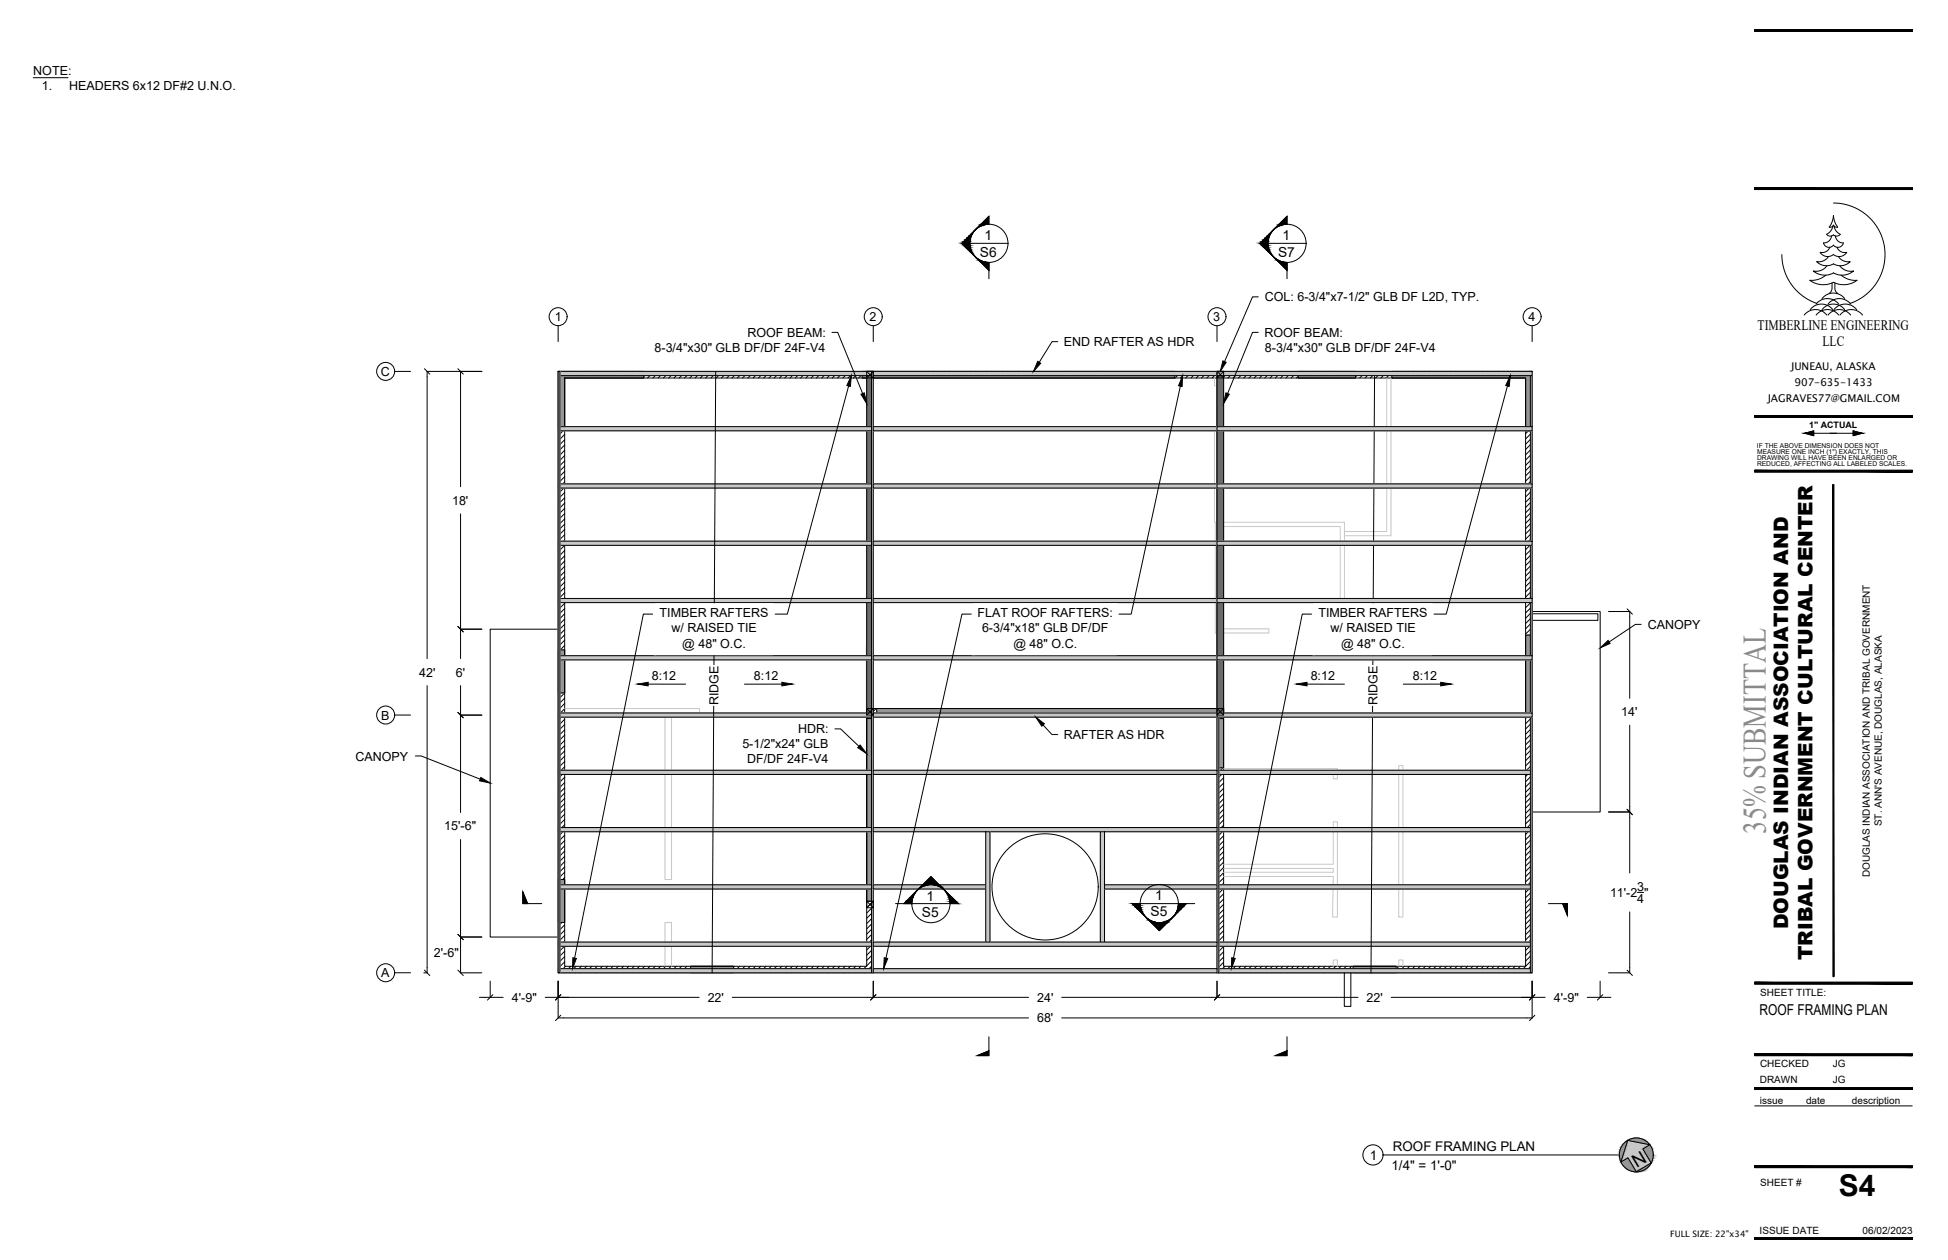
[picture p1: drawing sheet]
<svg xmlns="http://www.w3.org/2000/svg" width="432mm" height="279mm" viewBox="0 0 432 279" stroke-linecap="round" stroke-linejoin="round" font-family="sans-serif">
<defs><g id="words">
<text font-size="7.3" fill="#8c8c8c" x="391.4" y="184.8" transform="rotate(-90 391.4 184.8)">35% SUBMITTAL</text>
<text font-size="6.7" x="407.6" y="265.1">S4</text>
<g font-size="4.4">
<text x="396.4" y="206" transform="rotate(-90 396.4 206)">DOUGLAS INDIAN ASSOCIATION AND</text>
<text x="401.7" y="212.9" transform="rotate(-90 401.7 212.9)">TRIBAL GOVERNMENT CULTURAL CENTER</text>
</g>
<text font-size="4" x="362.8" y="259.1" transform="rotate(-31 362.8 259.1)">N</text>
<text font-size="3.3" x="390" y="225">ROOF FRAMING PLAN</text>
<g font-size="3.2">
<text x="389.6" y="73.1">TIMBERLINE ENGINEERING</text>
<text x="404" y="76.7">LLC</text>
</g>
<g font-size="3">
<text x="218.2" y="53.3">1</text>
<text x="284.3" y="53.3">1</text>
<text x="217.2" y="56.9">S6</text>
<text x="283.3" y="56.9">S7</text>
<text x="204.4" y="203.3">S5</text>
<text x="205.4" y="199.7">1</text>
<text x="255" y="203.2">S5</text>
<text x="256" y="199.6">1</text>
<text x="303.6" y="257.2">1</text>
<text x="308.8" y="255.2">ROOF FRAMING PLAN</text>
<text x="308.5" y="259.4">1/4&quot; = 1'-0&quot;</text>
</g>
<g font-size="2.8">
<text x="7.4" y="16.6">NOTE:</text>
<text x="9.3" y="20">1.</text>
<text x="15.3" y="20">HEADERS 6x12 DF#2 U.N.O.</text>
<text x="123" y="71.2">1</text>
<text x="192.8" y="71.2">2</text>
<text x="268.9" y="71.2">3</text>
<text x="280.4" y="66.7">COL: 6-3/4&quot;x7-1/2&quot; GLB DF L2D, TYP.</text>
<text x="338.8" y="71.2">4</text>
<text x="165.7" y="74.7">ROOF BEAM:</text>
<text x="235.8" y="76.8">END RAFTER AS HDR</text>
<text x="280.3" y="74.7">ROOF BEAM:</text>
<text x="84.4" y="83.3">C</text>
<text x="145.1" y="78.1">8-3/4&quot;x30&quot; GLB DF/DF 24F-V4</text>
<text x="280.4" y="78.1">8-3/4&quot;x30&quot; GLB DF/DF 24F-V4</text>
<text x="100.2" y="111.9">18'</text>
<text x="146.2" y="136.9">TIMBER RAFTERS</text>
<text x="216.7" y="136.9">FLAT ROOF RAFTERS:</text>
<text x="292.2" y="136.9">TIMBER RAFTERS</text>
<text x="148.8" y="140.3">w/ RAISED TIE</text>
<text x="151.2" y="143.6">@ 48&quot; O.C.</text>
<text x="217.7" y="140.3">6-3/4&quot;x18&quot; GLB DF/DF</text>
<text x="224.7" y="143.6">@ 48&quot; O.C.</text>
<text x="294.9" y="140.3">w/ RAISED TIE</text>
<text x="297.3" y="143.6">@ 48&quot; O.C.</text>
<text x="365.2" y="139.5">CANOPY</text>
<text x="92.9" y="150">42'</text>
<text x="101.1" y="150">6'</text>
<text x="144.5" y="150.8">8:12</text>
<text x="167.1" y="150.8">8:12</text>
<text x="290.5" y="150.8">8:12</text>
<text x="313.2" y="150.8">8:12</text>
<text x="84.5" y="159.6">B</text>
<text x="159.3" y="156.4" transform="rotate(-90 159.3 156.4)">RIDGE</text>
<text x="305.3" y="156.4" transform="rotate(-90 305.3 156.4)">RIDGE</text>
<text x="359.4" y="158.8">14'</text>
<text x="164.5" y="165.9">5-1/2&quot;x24&quot; GLB</text>
<text x="176.9" y="162.6">HDR:</text>
<text x="235.8" y="163.9">RAFTER AS HDR</text>
<text x="78.8" y="168.6">CANOPY</text>
<text x="165.6" y="169.3">DF/DF 24F-V4</text>
<text x="98.5" y="184.1">15'-6&quot;</text>
<text x="362.9" y="197.6">3</text>
<text x="356.9" y="198.9">11'-2 &quot;</text>
<text x="362.9" y="200.2">4</text>
<text x="96.2" y="212.2">2'-6&quot;</text>
<text x="84.5" y="216.7">A</text>
<text x="113.5" y="222.1">4'-9&quot;</text>
<text x="156.9" y="222.2">22'</text>
<text x="229.9" y="226.7">68'</text>
<text x="229.9" y="222.2">24'</text>
<text x="302.9" y="222.2">22'</text>
<text x="344.4" y="222.1">4'-9&quot;</text>
</g>
<g font-size="2.4">
<text x="397" y="82">JUNEAU, ALASKA</text>
<text x="391.8" y="89.1">JAGRAVES77@GMAIL.COM</text>
<text x="397.8" y="85.5">907-635-1433</text>
</g>
<g font-size="2.2">
<text x="417.1" y="183.2" transform="rotate(-90 417.1 183.2)">ST. ANN'S AVENUE, DOUGLAS, ALASKA</text>
<text x="414.5" y="194.5" transform="rotate(-90 414.5 194.5)">DOUGLAS INDIAN ASSOCIATION AND TRIBAL GOVERNMENT</text>
<text x="390.2" y="220.9">SHEET TITLE:</text>
<text x="390.1" y="236.6">CHECKED</text>
<text x="406.3" y="236.6">JG</text>
<text x="390.1" y="240.1">DRAWN</text>
<text x="390.1" y="244.9">issue</text>
<text x="400.3" y="244.9">date</text>
<text x="406.3" y="240.1">JG</text>
<text x="410.5" y="244.9">description</text>
<text x="390.2" y="263">SHEET #</text>
<text x="390" y="273.6">ISSUE DATE</text>
<text x="412.9" y="273.6">06/02/2023</text>
</g>
<g font-size="2">
<text x="401" y="95">1&quot; ACTUAL</text>
<text x="370.2" y="274.2">FULL SIZE: 22&quot;x34&quot;</text>
</g>
<g font-size="1.5">
<text x="389.5" y="99.4">IF THE ABOVE DIMENSION DOES NOT</text>
<text x="389.5" y="102">DRAWING WILL HAVE BEEN ENLARGED OR</text>
<text x="389.5" y="100.7">MEASURE ONE INCH (1&quot;) EXACTLY, THIS</text>
<text x="389.5" y="103.3">REDUCED, AFFECTING ALL LABELED SCALES.</text>
</g>
</g></defs>
<!-- layer: S_WALLS EXTERIOR -->
<g fill="none" stroke="#000" stroke-width=".22">
<path d="M123.7 82.4h215.9v133.3h-69.8v-57.1h-76.2v57.1h-69.9zM124 82.4l-.3 .2M125.1 82.4l-1.4 1.4M125.2 83.8h213v130.5h-67v-57.2h-79.1v57.2h-66.9zM125.2 84.6l-1.5 1.5M125.2 85.8l-1.5 1.5M125.2 87l-1.5 1.4M125.2 88.2l-1.5 1.4M125.2 89.3l-1.5 1.5M125.2 90.5l-1.5 1.4M125.2 91.7l-1.5 1.4M125.2 92.8l-1.5 1.5"/>
<path d="M125.2 94l-1.5 1.5M125.2 95.2l-1.5 1.4M125.2 96.3l-1.5 1.5M125.2 97.5l-1.5 1.5M125.2 98.7l-1.5 1.4M125.2 99.9l-1.5 1.4M126.3 82.4l-2.6 2.5M127.5 82.4l-1.5 1.4M128.6 82.4l-1.4 1.4M129.8 82.4l-1.5 1.4M131 82.4l-1.5 1.4M132.1 82.4l-1.4 1.4"/>
<path d="M133.3 82.4l-1.4 1.4M134.5 82.4l-1.5 1.4M135.6 82.4l-1.4 1.4M136.8 82.4l-1.4 1.4M138 82.4l-1.5 1.4M139.2 82.4l-1.5 1.4M140.3 82.4l-1.4 1.4M141.5 82.4l-1.5 1.4M142.7 82.4l-1.5 1.4M143.8 82.4l-1.4 1.4M145 82.4l-1.5 1.4M146.2 82.4l-1.5 1.4"/>
<path d="M147.3 82.4l-1.4 1.4M148.5 82.4l-1.4 1.4M149.7 82.4l-1.5 1.4M150.8 82.4l-1.4 1.4M152 82.4l-1.4 1.4M153.2 82.4l-1.5 1.4M154.4 82.4l-1.5 1.4M155.5 82.4l-1.4 1.4M156.7 82.4l-1.5 1.4M157.9 82.4l-1.5 1.4M159 82.4l-1.4 1.4M160.2 82.4l-1.4 1.4"/>
<path d="M161.4 82.4l-1.5 1.4M162.5 82.4l-1.4 1.4M163.7 82.4l-1.4 1.4M164.9 82.4l-1.5 1.4M166.1 82.4l-1.5 1.4M167.2 82.4l-1.4 1.4M168.4 82.4l-1.5 1.4M169.6 82.4l-1.5 1.4M170.7 82.4l-1.4 1.4M171.9 82.4l-1.5 1.4M173.1 82.4l-1.5 1.4M174.2 82.4l-1.4 1.4"/>
<path d="M175.4 82.4l-1.5 1.4M176.6 82.4l-1.5 1.4M177.7 82.4l-1.4 1.4M178.9 82.4l-1.4 1.4M180.1 82.4l-1.5 1.4M181.3 82.4l-1.5 1.4M182.4 82.4l-1.4 1.4M183.6 82.4l-1.5 1.4M184.8 82.4l-1.5 1.4M185.9 82.4l-1.4 1.4M187.1 82.4l-1.5 1.4M188.3 82.4l-1.5 1.4"/>
<path d="M189.4 82.4l-1.4 1.4M190.6 82.4l-1.5 1.4M191.8 82.4l-1.5 1.4M192.9 82.4l-1.4 1.4M194.1 82.4l-1.4 1.4M195.3 82.4l-1.5 1.4M196.4 82.4l-1.4 1.4M197.6 82.4l-1.4 1.4M198.8 82.4l-1.5 1.4M200 82.4l-1.5 1.4M201.1 82.4l-1.4 1.4M202.3 82.4l-1.5 1.4"/>
<path d="M203.5 82.4l-1.5 1.4M204.6 82.4l-1.4 1.4M205.8 82.4l-1.4 1.4M207 82.4l-1.5 1.4M208.1 82.4l-1.4 1.4M209.3 82.4l-1.4 1.4M210.5 82.4l-1.5 1.4M211.7 82.4l-1.5 1.4M212.8 82.4l-1.4 1.4M214 82.4l-1.5 1.4M215.2 82.4l-1.5 1.4M216.3 82.4l-1.4 1.4"/>
<path d="M217.5 82.4l-1.5 1.4M218.7 82.4l-1.5 1.4M219.8 82.4l-1.4 1.4M221 82.4l-1.4 1.4M222.2 82.4l-1.5 1.4M223.4 82.4l-1.5 1.4M224.5 82.4l-1.4 1.4M225.7 82.4l-1.5 1.4M226.9 82.4l-1.5 1.4M228 82.4l-1.4 1.4M229.2 82.4l-1.5 1.4M230.4 82.4l-1.5 1.4"/>
<path d="M231.5 82.4l-1.4 1.4M232.7 82.4l-1.5 1.4M233.9 82.4l-1.5 1.4M235 82.4l-1.4 1.4M236.2 82.4l-1.5 1.4M237.4 82.4l-1.5 1.4M238.5 82.4l-1.4 1.4M239.7 82.4l-1.4 1.4M240.9 82.4l-1.5 1.4M242.1 82.4l-1.5 1.4M243.2 82.4l-1.4 1.4M244.4 82.4l-1.5 1.4"/>
<path d="M245.6 82.4l-1.5 1.4M246.7 82.4l-1.4 1.4M247.9 82.4l-1.5 1.4M249.1 82.4l-1.5 1.4M250.2 82.4l-1.4 1.4M251.4 82.4l-1.4 1.4M252.6 82.4l-1.5 1.4M253.7 82.4l-1.4 1.4M254.9 82.4l-1.4 1.4M256.1 82.4l-1.5 1.4M257.3 82.4l-1.5 1.4M258.4 82.4l-1.4 1.4"/>
<path d="M259.6 82.4l-1.5 1.4M260.8 82.4l-1.5 1.4M261.9 82.4l-1.4 1.4M263.1 82.4l-1.4 1.4M264.3 82.4l-1.5 1.4M265.4 82.4l-1.4 1.4M266.6 82.4l-1.4 1.4M267.8 82.4l-1.5 1.4M269 82.4l-1.5 1.4M270.1 82.4l-1.4 1.4M271.3 82.4l-1.5 1.4M272.5 82.4l-1.5 1.4"/>
<path d="M273.6 82.4l-1.4 1.4M274.8 82.4l-1.5 1.4M276 82.4l-1.5 1.4M277.1 82.4l-1.4 1.4M278.3 82.4l-1.5 1.4M279.5 82.4l-1.5 1.4M280.6 82.4l-1.4 1.4M281.8 82.4l-1.4 1.4M283 82.4l-1.5 1.4M284.2 82.4l-1.5 1.4M285.3 82.4l-1.4 1.4M286.5 82.4l-1.5 1.4"/>
<path d="M287.7 82.4l-1.5 1.4M288.8 82.4l-1.4 1.4M290 82.4l-1.5 1.4M291.2 82.4l-1.5 1.4M292.3 82.4l-1.4 1.4M293.5 82.4l-1.5 1.4M294.7 82.4l-1.5 1.4M295.8 82.4l-1.4 1.4M297 82.4l-1.4 1.4M298.2 82.4l-1.5 1.4M299.3 82.4l-1.4 1.4M300.5 82.4l-1.4 1.4"/>
<path d="M301.7 82.4l-1.5 1.4M302.9 82.4l-1.5 1.4M304 82.4l-1.4 1.4M305.2 82.4l-1.5 1.4M306.4 82.4l-1.5 1.4M307.5 82.4l-1.4 1.4M308.7 82.4l-1.4 1.4M309.9 82.4l-1.5 1.4M311 82.4l-1.4 1.4M312.2 82.4l-1.4 1.4M313.4 82.4l-1.5 1.4M314.6 82.4l-1.5 1.4"/>
<path d="M315.7 82.4l-1.4 1.4M316.9 82.4l-1.5 1.4M318.1 82.4l-1.5 1.4M319.2 82.4l-1.4 1.4M320.4 82.4l-1.5 1.4M321.6 82.4l-1.5 1.4M322.7 82.4l-1.4 1.4M323.9 82.4l-1.4 1.4M325.1 82.4l-1.5 1.4M326.2 82.4l-1.4 1.4M327.4 82.4l-1.4 1.4M328.6 82.4l-1.5 1.4"/>
<path d="M329.8 82.4l-1.5 1.4M330.9 82.4l-1.4 1.4M332.1 82.4l-1.5 1.4M333.3 82.4l-1.5 1.4M334.4 82.4l-1.4 1.4M335.6 82.4l-1.5 1.4M336.8 82.4l-1.5 1.4M337.9 82.4l-1.4 1.4M339.1 82.4l-1.4 1.4M339.6 83l-1.4 1.5M339.6 84.2l-1.4 1.4M339.6 85.4l-1.4 1.4"/>
<path d="M339.6 86.5l-1.4 1.5M339.6 87.7l-1.4 1.5M339.6 88.9l-1.4 1.4M339.6 90l-1.4 1.5M339.6 91.2l-1.4 1.5M339.6 92.4l-1.4 1.4M339.6 93.5l-1.4 1.5M339.6 94.7l-1.4 1.5M339.6 95.9l-1.4 1.4M339.6 97l-1.4 1.5M339.6 98.2l-1.4 1.5M339.6 99.4l-1.4 1.4"/>
<path d="M125.2 101l-1.5 1.5M125.2 102.2l-1.5 1.4M125.2 103.4l-1.5 1.4M125.2 104.5l-1.5 1.5M125.2 105.7l-1.5 1.5M125.2 106.9l-1.5 1.4M125.2 108l-1.5 1.5M125.2 109.2l-1.5 1.5M125.2 110.4l-1.5 1.4M125.2 111.5l-1.5 1.5M125.2 112.7l-1.5 1.5M125.2 113.9l-1.5 1.4"/>
<path d="M125.2 115.1l-1.5 1.4M125.2 116.2l-1.5 1.5M125.2 117.4l-1.5 1.5M125.2 118.6l-1.5 1.4M125.2 119.7l-1.5 1.5M339.6 100.6l-1.4 1.4M339.6 101.7l-1.4 1.5M339.6 102.9l-1.4 1.5M339.6 104.1l-1.4 1.4M339.6 105.2l-1.4 1.5M339.6 106.4l-1.4 1.5M339.6 107.6l-1.4 1.4"/>
<path d="M339.6 108.7l-1.4 1.5M339.6 109.9l-1.4 1.5M339.6 111.1l-1.4 1.4M339.6 112.3l-1.4 1.4M339.6 113.4l-1.4 1.5M339.6 114.6l-1.4 1.4M339.6 115.8l-1.4 1.4M339.6 116.9l-1.4 1.5M339.6 118.1l-1.4 1.5M339.6 119.3l-1.4 1.4M123.7 139.5h-15v68.3h15M125.2 120.9l-1.5 1.5"/>
<path d="M125.2 122.1l-1.5 1.4M125.2 123.2l-1.5 1.5M125.2 124.4l-1.5 1.5M125.2 125.6l-1.5 1.4M125.2 126.7l-1.5 1.5M125.2 127.9l-1.5 1.5M125.2 129.1l-1.5 1.4M125.2 130.3l-1.5 1.4M125.2 131.4l-1.5 1.5M125.2 132.6l-1.5 1.4M125.2 133.8l-1.5 1.4M125.2 134.9l-1.5 1.5"/>
<path d="M125.2 136.1l-1.5 1.5M125.2 137.3l-1.5 1.4M125.2 138.4l-1.5 1.5M125.2 139.6l-1.5 1.5M339.6 135.6h15.1v44.5h-15.1M339.6 136.1h14.6v1.5h-14.6M339.6 120.4l-1.4 1.5M339.6 121.6l-1.4 1.5M339.6 122.8l-1.4 1.4M339.6 124l-1.4 1.4M339.6 125.1l-1.4 1.5M339.6 126.3l-1.4 1.4"/>
<path d="M339.6 127.5l-1.4 1.4M339.6 128.6l-1.4 1.5M339.6 129.8l-1.4 1.5M339.6 131l-1.4 1.4M339.6 132.1l-1.4 1.5M339.6 133.3l-1.4 1.5M339.6 134.5l-1.4 1.4M339.6 135.6l-1.4 1.5M339.6 136.8l-1.4 1.5M339.6 138l-1.4 1.4M339.6 139.1l-1.4 1.5M125.2 140.8l-1.5 1.4"/>
<path d="M125.2 142l-1.5 1.4M125.2 143.1l-1.5 1.5M125.2 144.3l-1.5 1.4M125.2 145.5l-1.5 1.4M125.2 146.6l-1.5 1.5M125.2 147.8l-1.5 1.5M125.2 149l-1.5 1.4M125.2 150.1l-1.5 1.5M125.2 151.3l-1.5 1.5M125.2 152.5l-1.5 1.4M125.2 153.6l-1.5 1.5M125.2 154.8l-1.5 1.5"/>
<path d="M125.2 156l-1.5 1.4M125.2 157.2l-1.5 1.4M125.2 158.3l-1.5 1.5M125.2 159.5l-1.5 1.4M193 157.1l-.9 .9M193.6 158.9l-1.5 1.5M194.2 157.1l-2.1 2.1M195.4 157.1l-1.5 1.5M196.5 157.1l-1.4 1.5M197.7 157.1l-1.4 1.5M198.9 157.1l-1.5 1.5M200 157.1l-1.4 1.5"/>
<path d="M201.2 157.1l-1.4 1.5M202.4 157.1l-1.5 1.5M203.6 157.1l-1.5 1.5M204.7 157.1l-1.4 1.5M205.9 157.1l-1.5 1.5M207.1 157.1l-1.5 1.5M208.2 157.1l-1.4 1.5M209.4 157.1l-1.4 1.5M210.6 157.1l-1.5 1.5M211.7 157.1l-1.4 1.5M212.9 157.1l-1.4 1.5M214.1 157.1l-1.5 1.5"/>
<path d="M215.3 157.1l-1.5 1.5M216.4 157.1l-1.4 1.5M217.6 157.1l-1.5 1.5M218.8 157.1l-1.5 1.5M219.9 157.1l-1.4 1.5M221.1 157.1l-1.5 1.5M222.3 157.1l-1.5 1.5M223.4 157.1l-1.4 1.5M224.6 157.1l-1.5 1.5M225.8 157.1l-1.5 1.5M226.9 157.1l-1.4 1.5M228.1 157.1l-1.4 1.5"/>
<path d="M229.3 157.1l-1.5 1.5M230.5 157.1l-1.5 1.5M231.6 157.1l-1.4 1.5M232.8 157.1l-1.5 1.5M234 157.1l-1.5 1.5M235.1 157.1l-1.4 1.5M236.3 157.1l-1.5 1.5M237.5 157.1l-1.5 1.5M238.6 157.1l-1.4 1.5M239.8 157.1l-1.4 1.5M241 157.1l-1.5 1.5M242.1 157.1l-1.4 1.5"/>
<path d="M243.3 157.1l-1.4 1.5M244.5 157.1l-1.5 1.5M245.6 157.1l-1.4 1.5M246.8 157.1l-1.4 1.5M248 157.1l-1.5 1.5M249.2 157.1l-1.5 1.5M250.3 157.1l-1.4 1.5M251.5 157.1l-1.5 1.5M252.7 157.1l-1.5 1.5M253.8 157.1l-1.4 1.5M255 157.1l-1.4 1.5M256.2 157.1l-1.5 1.5"/>
<path d="M257.3 157.1l-1.4 1.5M258.5 157.1l-1.4 1.5M259.7 157.1l-1.5 1.5M260.9 157.1l-1.5 1.5M262 157.1l-1.4 1.5M263.2 157.1l-1.5 1.5M264.4 157.1l-1.5 1.5M265.5 157.1l-1.4 1.5M266.7 157.1l-1.4 1.5M267.9 157.1l-1.5 1.5M269 157.1l-1.4 1.5M270.2 157.1l-1.4 1.5"/>
<path d="M271.2 157.3l-1.4 1.4M271.2 158.4l-1.4 1.5M271.2 159.6l-1.4 1.5M339.6 140.3l-1.4 1.5M339.6 141.5l-1.4 1.4M339.6 142.7l-1.4 1.4M339.6 143.8l-1.4 1.5M339.6 145l-1.4 1.5M339.6 146.2l-1.4 1.4M339.6 147.3l-1.4 1.5M339.6 148.5l-1.4 1.5M339.6 149.7l-1.4 1.4"/>
<path d="M339.6 150.8l-1.4 1.5M339.6 152l-1.4 1.5M339.6 153.2l-1.4 1.4M339.6 154.3l-1.4 1.5M339.6 155.5l-1.4 1.5M339.6 156.7l-1.4 1.4M339.6 157.9l-1.4 1.4M339.6 159l-1.4 1.5M125.2 160.7l-1.5 1.4M125.2 161.8l-1.5 1.5M125.2 163l-1.5 1.5M125.2 164.2l-1.5 1.4"/>
<path d="M125.2 165.3l-1.5 1.5M125.2 166.5l-1.5 1.5M125.2 167.7l-1.5 1.4M125.2 168.8l-1.5 1.5M125.2 170l-1.5 1.5M125.2 171.2l-1.5 1.4M125.2 172.3l-1.5 1.5M125.2 173.5l-1.5 1.5M125.2 174.7l-1.5 1.4M125.2 175.9l-1.5 1.4M125.2 177l-1.5 1.5M125.2 178.2l-1.5 1.5"/>
<path d="M125.2 179.4l-1.5 1.4M193.6 160.1l-1.5 1.4M193.6 161.3l-1.5 1.4M193.6 162.4l-1.5 1.5M193.6 163.6l-1.5 1.4M193.6 164.8l-1.5 1.4M193.6 165.9l-1.5 1.5M193.6 167.1l-1.5 1.5M193.6 168.3l-1.5 1.4M193.6 169.4l-1.5 1.5M193.6 170.6l-1.5 1.5M193.6 171.8l-1.5 1.4"/>
<path d="M193.6 173l-1.5 1.4M193.6 174.1l-1.5 1.5M193.6 175.3l-1.5 1.4M193.6 176.5l-1.5 1.4M193.6 177.6l-1.5 1.5M193.6 178.8l-1.5 1.5M193.6 180l-1.5 1.4M271.2 160.8l-1.4 1.4M271.2 161.9l-1.4 1.5M271.2 163.1l-1.4 1.5M271.2 164.3l-1.4 1.4M271.2 165.4l-1.4 1.5"/>
<path d="M271.2 166.6l-1.4 1.5M271.2 167.8l-1.4 1.4M271.2 169l-1.4 1.4M271.2 170.1l-1.4 1.5M271.2 171.3l-1.4 1.5M271.2 172.5l-1.4 1.4M271.2 173.6l-1.4 1.5M271.2 174.8l-1.4 1.5M271.2 176l-1.4 1.4M271.2 177.1l-1.4 1.5M271.2 178.3l-1.4 1.5M271.2 179.5l-1.4 1.4"/>
<path d="M339.6 160.2l-1.4 1.4M339.6 161.4l-1.4 1.4M339.6 162.5l-1.4 1.5M339.6 163.7l-1.4 1.5M339.6 164.9l-1.4 1.4M339.6 166l-1.4 1.5M339.6 167.2l-1.4 1.5M339.6 168.4l-1.4 1.4M339.6 169.6l-1.4 1.4M339.6 170.7l-1.4 1.5M339.6 171.9l-1.4 1.4M339.6 173.1l-1.4 1.4"/>
<path d="M339.6 174.2l-1.4 1.5M339.6 175.4l-1.4 1.5M339.6 176.6l-1.4 1.4M339.6 177.7l-1.4 1.5M339.6 178.9l-1.4 1.5M125.2 180.5l-1.5 1.5M125.2 181.7l-1.5 1.5M125.2 182.9l-1.5 1.4M125.2 184l-1.5 1.5M125.2 185.2l-1.5 1.5M125.2 186.4l-1.5 1.4M125.2 187.6l-1.5 1.4"/>
<path d="M125.2 188.7l-1.5 1.5M125.2 189.9l-1.5 1.4M125.2 191.1l-1.5 1.4M125.2 192.2l-1.5 1.5M125.2 193.4l-1.5 1.5M125.2 194.6l-1.5 1.4M125.2 195.7l-1.5 1.5M125.2 196.9l-1.5 1.5M125.2 198.1l-1.5 1.4M125.2 199.3l-1.5 1.4M193.6 181.1l-1.5 1.5M193.6 182.3l-1.5 1.5"/>
<path d="M193.6 183.5l-1.5 1.4M193.6 184.6l-1.5 1.5M193.6 185.8l-1.5 1.5M193.6 187l-1.5 1.4M193.6 188.2l-1.5 1.4M193.6 189.3l-1.5 1.5M193.6 190.5l-1.5 1.4M193.6 191.7l-1.5 1.4M193.6 192.8l-1.5 1.5M193.6 194l-1.5 1.5M193.6 195.2l-1.5 1.4M193.6 196.3l-1.5 1.5"/>
<path d="M193.6 197.5l-1.5 1.5M193.6 198.7l-1.5 1.4M193.6 199.8l-1.5 1.5M271.2 180.7l-1.4 1.4M271.2 181.8l-1.4 1.5M271.2 183l-1.4 1.4M271.2 184.2l-1.4 1.4M271.2 185.3l-1.4 1.5M271.2 186.5l-1.4 1.4M271.2 187.7l-1.4 1.4M271.2 188.8l-1.4 1.5M271.2 190l-1.4 1.5"/>
<path d="M271.2 191.2l-1.4 1.4M271.2 192.3l-1.4 1.5M271.2 193.5l-1.4 1.5M271.2 194.7l-1.4 1.4M271.2 195.9l-1.4 1.4M271.2 197l-1.4 1.5M271.2 198.2l-1.4 1.4M271.2 199.4l-1.4 1.4M339.6 180.1l-1.4 1.4M339.6 181.3l-1.4 1.4M339.6 182.4l-1.4 1.5M339.6 183.6l-1.4 1.4"/>
<path d="M339.6 184.8l-1.4 1.4M339.6 185.9l-1.4 1.5M339.6 187.1l-1.4 1.5M339.6 188.3l-1.4 1.4M339.6 189.4l-1.4 1.5M339.6 190.6l-1.4 1.5M339.6 191.8l-1.4 1.4M339.6 192.9l-1.4 1.5M339.6 194.1l-1.4 1.5M339.6 195.3l-1.4 1.4M339.6 196.4l-1.4 1.5M339.6 197.6l-1.4 1.5"/>
<path d="M339.6 198.8l-1.4 1.4M339.6 200l-1.4 1.4M125.2 200.4l-1.5 1.5M125.2 201.6l-1.5 1.4M125.2 202.8l-1.5 1.4M125.2 203.9l-1.5 1.5M125.2 205.1l-1.5 1.5M125.2 206.3l-1.5 1.4M125.2 207.4l-1.5 1.5M125.2 208.6l-1.5 1.5M125.2 209.8l-1.5 1.4M125.2 210.9l-1.5 1.5"/>
<path d="M125.2 212.1l-1.5 1.5M125.2 213.3l-1.5 1.4M125.4 214.3l-1.5 1.4M126.5 214.3l-1.4 1.4M127.7 214.3l-1.5 1.4M128.9 214.3l-1.5 1.4M130 214.3l-1.4 1.4M131.2 214.3l-1.4 1.4M132.4 214.3l-1.5 1.4M133.5 214.3l-1.4 1.4M134.7 214.3l-1.4 1.4M135.9 214.3l-1.5 1.4"/>
<path d="M137.1 214.3l-1.5 1.4M138.2 214.3l-1.4 1.4M139.4 214.3l-1.5 1.4M140.6 214.3l-1.5 1.4M141.7 214.3l-1.4 1.4M142.9 214.3l-1.5 1.4M144.1 214.3l-1.5 1.4M145.2 214.3l-1.4 1.4M146.4 214.3l-1.5 1.4M147.6 214.3l-1.5 1.4M148.7 214.3l-1.4 1.4M149.9 214.3l-1.4 1.4"/>
<path d="M151.1 214.3l-1.5 1.4M152.3 214.3l-1.5 1.4M153.4 214.3l-1.4 1.4M154.6 214.3l-1.5 1.4M155.8 214.3l-1.5 1.4M156.9 214.3l-1.4 1.4M158.1 214.3l-1.5 1.4M159.3 214.3l-1.5 1.4M160.4 214.3l-1.4 1.4M161.6 214.3l-1.4 1.4M162.8 214.3l-1.5 1.4M163.9 214.3l-1.4 1.4"/>
<path d="M165.1 214.3l-1.4 1.4M166.3 214.3l-1.5 1.4M167.5 214.3l-1.5 1.4M168.6 214.3l-1.4 1.4M169.8 214.3l-1.5 1.4M171 214.3l-1.5 1.4M172.1 214.3l-1.4 1.4M173.3 214.3l-1.4 1.4M174.5 214.3l-1.5 1.4M175.6 214.3l-1.4 1.4M176.8 214.3l-1.4 1.4M178 214.3l-1.5 1.4"/>
<path d="M179.1 214.3l-1.4 1.4M180.3 214.3l-1.4 1.4M181.5 214.3l-1.5 1.4M182.7 214.3l-1.5 1.4M183.8 214.3l-1.4 1.4M185 214.3l-1.5 1.4M186.2 214.3l-1.5 1.4M187.3 214.3l-1.4 1.4M188.5 214.3l-1.5 1.4M189.7 214.3l-1.5 1.4M190.8 214.3l-1.4 1.4M192 214.3l-1.4 1.4"/>
<path d="M193.6 201l-1.5 1.5M193.6 202.2l-1.5 1.4M193.6 203.3l-1.5 1.5M193.6 204.5l-1.5 1.5M193.6 205.7l-1.5 1.4M193.6 206.9l-1.5 1.4M193.6 208l-1.5 1.5M193.6 209.2l-1.5 1.5M193.6 210.4l-1.5 1.4M193.6 211.5l-1.5 1.5M193.6 212.7l-1.5 1.5M193.6 213.9l-1.9 1.8"/>
<path d="M193.6 215l-.7 .7M271.2 200.5l-1.4 1.5M271.2 201.7l-1.4 1.5M271.2 202.9l-1.4 1.4M271.2 204l-1.4 1.5M271.2 205.2l-1.4 1.5M271.2 206.4l-1.4 1.4M271.2 207.5l-1.4 1.5M271.2 208.7l-1.4 1.5M271.2 209.9l-1.4 1.4M271.2 211.1l-1.4 1.4M271.2 212.2l-1.4 1.5"/>
<path d="M271.2 213.4l-1.4 1.5M271.5 214.3l-1.4 1.4M272.7 214.3l-1.5 1.4M273.9 214.3l-1.5 1.4M275 214.3l-1.4 1.4M276.2 214.3l-1.5 1.4M277.4 214.3l-1.5 1.4M278.5 214.3l-1.4 1.4M279.7 214.3l-1.4 1.4M280.9 214.3l-1.5 1.4M282 214.3l-1.4 1.4M283.2 214.3l-1.4 1.4"/>
<path d="M284.4 214.3l-1.5 1.4M285.6 214.3l-1.5 1.4M286.7 214.3l-1.4 1.4M287.9 214.3l-1.5 1.4M289.1 214.3l-1.5 1.4M290.2 214.3l-1.4 1.4M291.4 214.3l-1.4 1.4M292.6 214.3l-1.5 1.4M293.7 214.3l-1.4 1.4M294.9 214.3l-1.4 1.4M296.1 214.3l-1.5 1.4M297.3 214.3l-1.5 1.4"/>
<path d="M298 215.7v7.5h1.4v-7.5M298.4 214.3l-1.4 1.4M299.6 214.3l-1.5 1.4M300.8 214.3l-1.5 1.4M301.9 214.3l-1.4 1.4M303.1 214.3l-1.5 1.4M304.3 214.3l-1.5 1.4M305.4 214.3l-1.4 1.4M306.6 214.3l-1.5 1.4M307.8 214.3l-1.5 1.4M308.9 214.3l-1.4 1.4M310.1 214.3l-1.4 1.4"/>
<path d="M311.3 214.3l-1.5 1.4M312.5 214.3l-1.5 1.4M313.6 214.3l-1.4 1.4M314.8 214.3l-1.5 1.4M316 214.3l-1.5 1.4M317.1 214.3l-1.4 1.4M318.3 214.3l-1.5 1.4M319.5 214.3l-1.5 1.4M320.6 214.3l-1.4 1.4M321.8 214.3l-1.5 1.4M323 214.3l-1.5 1.4M324.1 214.3l-1.4 1.4"/>
<path d="M325.3 214.3l-1.4 1.4M326.5 214.3l-1.5 1.4M327.6 214.3l-1.4 1.4M328.8 214.3l-1.4 1.4M330 214.3l-1.5 1.4M331.2 214.3l-1.5 1.4M332.3 214.3l-1.4 1.4M333.5 214.3l-1.5 1.4M334.7 214.3l-1.5 1.4M335.8 214.3l-1.4 1.4M337 214.3l-1.4 1.4M339.6 201.1l-1.4 1.5"/>
<path d="M339.6 202.3l-1.4 1.5M339.6 203.5l-1.4 1.4M339.6 204.6l-1.4 1.5M339.6 205.8l-1.4 1.5M339.6 207l-1.4 1.4M339.6 208.1l-1.4 1.5M339.6 209.3l-1.4 1.5M339.6 210.5l-1.4 1.4M339.6 211.6l-1.4 1.5M339.6 212.8l-2.9 2.9M339.6 214l-1.7 1.7M339.6 215.2l-.5 .5"/>
</g>
<!-- layer: S_HEADERS HATCH -->
<g fill="none" stroke="#939598" stroke-width=".22">
<path d="M123.7 82.4v12.5M123.8 82.4v12.5M123.9 82.4v12.5M124 82.4v12.5M124.1 82.4v12.5M124.2 82.4v12.5M124.3 82.4v12.5M124.4 82.4v12.5M124.5 82.4v12.5M124.6 82.4v12.5M124.7 82.4v12.5M124.8 82.4v12.5"/>
<path d="M124.9 82.4v12.5M125 82.4v12.5M125.1 82.4v12.5M125.2 82.4v12.5M125.2 82.4v1.4M125.3 82.4v1.4M125.4 82.4v1.4M125.5 82.4v1.4M125.6 82.4v1.4M125.7 82.4v1.4M125.8 82.4v1.4M125.9 82.4v1.4"/>
<path d="M126 82.4v1.4M126.1 82.4v1.4M126.2 82.4v1.4M126.3 82.4v1.4M126.4 82.4v1.4M126.5 82.4v1.4M126.6 82.4v1.4M126.7 82.4v1.4M126.8 82.4v1.4M126.9 82.4v1.4M127 82.4v1.4M127.1 82.4v1.4"/>
<path d="M127.2 82.4v1.4M127.3 82.4v1.4M127.4 82.4v1.4M127.5 82.4v1.4M127.6 82.4v1.4M127.7 82.4v1.4M127.8 82.4v1.4M127.9 82.4v1.4M128 82.4v1.4M128.1 82.4v1.4M128.2 82.4v1.4M128.3 82.4v1.4"/>
<path d="M128.4 82.4v1.4M128.5 82.4v1.4M128.6 82.4v1.4M128.7 82.4v1.4M128.8 82.4v1.4M128.9 82.4v1.4M129 82.4v1.4M129.1 82.4v1.4M129.2 82.4v1.4M129.3 82.4v1.4M129.4 82.4v1.4M129.5 82.4v1.4"/>
<path d="M129.6 82.4v1.4M129.7 82.4v1.4M129.8 82.4v1.4M129.9 82.4v1.4M130 82.4v1.4M130.1 82.4v1.4M130.2 82.4v1.4M130.3 82.4v1.4M130.4 82.4v1.4M130.5 82.4v1.4M130.6 82.4v1.4M130.7 82.4v1.4"/>
<path d="M130.8 82.4v1.4M130.9 82.4v1.4M131 82.4v1.4M131.1 82.4v1.4M131.2 82.4v1.4M131.3 82.4v1.4M131.4 82.4v1.4M131.5 82.4v1.4M131.6 82.4v1.4M131.7 82.4v1.4M131.8 82.4v1.4M131.9 82.4v1.4"/>
<path d="M132 82.4v1.4M132.1 82.4v1.4M132.2 82.4v1.4M132.3 82.4v1.4M132.4 82.4v1.4M132.5 82.4v1.4M132.6 82.4v1.4M132.7 82.4v1.4M132.8 82.4v1.4M132.9 82.4v1.4M133 82.4v1.4M133.1 82.4v1.4"/>
<path d="M133.2 82.4v1.4M133.3 82.4v1.4M133.4 82.4v1.4M133.5 82.4v1.4M133.6 82.4v1.4M133.7 82.4v1.4M133.8 82.4v1.4M133.9 82.4v1.4M134 82.4v1.4M134.1 82.4v1.4M134.2 82.4v1.4M134.3 82.4v1.4"/>
<path d="M134.4 82.4v1.4M134.5 82.4v1.4M134.6 82.4v1.4M134.7 82.4v1.4M134.8 82.4v1.4M134.9 82.4v1.4M135 82.4v1.4M135.1 82.4v1.4M135.2 82.4v1.4M135.3 82.4v1.4M135.4 82.4v1.4M135.5 82.4v1.4"/>
<path d="M135.6 82.4v1.4M135.7 82.4v1.4M135.8 82.4v1.4M135.9 82.4v1.4M136 82.4v1.4M136.1 82.4v1.4M136.2 82.4v1.4M136.3 82.4v1.4M136.4 82.4v1.4M136.5 82.4v1.4M136.6 82.4v1.4M136.7 82.4v1.4"/>
<path d="M136.8 82.4v1.4M136.9 82.4v1.4M137 82.4v1.4M137.1 82.4v1.4M137.2 82.4v1.4M137.3 82.4v1.4M137.4 82.4v1.4M137.5 82.4v1.4M137.6 82.4v1.4M137.7 82.4v1.4M137.8 82.4v1.4M137.9 82.4v1.4"/>
<path d="M138 82.4v1.4M138.1 82.4v1.4M138.2 82.4v1.4M138.3 82.4v1.4M138.4 82.4v1.4M138.5 82.4v1.4M138.6 82.4v1.4M138.7 82.4v1.4M138.8 82.4v1.4M138.9 82.4v1.4M139 82.4v1.4M139.1 82.4v1.4"/>
<path d="M139.2 82.4v1.4M139.3 82.4v1.4M139.4 82.4v1.4M139.5 82.4v1.4M139.6 82.4v1.4M139.7 82.4v1.4M139.8 82.4v1.4M139.9 82.4v1.4M140 82.4v1.4M140.1 82.4v1.4M140.2 82.4v1.4M140.3 82.4v1.4"/>
<path d="M140.4 82.4v1.4M140.5 82.4v1.4M140.6 82.4v1.4M140.7 82.4v1.4M140.8 82.4v1.4M140.9 82.4v1.4M141 82.4v1.4M141.1 82.4v1.4M141.2 82.4v1.4M141.3 82.4v1.4M141.4 82.4v1.4M141.5 82.4v1.4"/>
<path d="M141.6 82.4v1.4M141.7 82.4v1.4M141.8 82.4v1.4M141.9 82.4v1.4M142 82.4v1.4M142.1 82.4v1.4M142.2 82.4v1.4M142.3 82.4v1.4M142.4 82.4v1.4M142.5 82.4v1.4M142.6 82.4v1.4M142.7 82.4v1.4"/>
<path d="M191.1 82.4v1.4M191.2 82.4v1.4M191.3 82.4v1.4M191.4 82.4v1.4M191.5 82.4v1.4M191.6 82.4v1.4M191.7 82.4v1.4M191.8 82.4v1.4M191.9 82.4v1.4M192 82.4v1.4M192.1 82.4v1.4M192.2 82.4v1.4"/>
<path d="M192.3 82.4v1.4M192.4 82.4v1.4M192.5 82.4v1.4M192.6 82.4v1.4M192.7 82.4v1.4M192.8 82.4v1.4M192.9 82.4v1.4M193 82.4v1.4M193.1 82.4v1.4M193.2 82.4v1.4M193.3 82.4v1.4M193.4 82.4v1.4"/>
<path d="M193.5 82.4v1.4M193.6 82.4v1.4M193.7 82.4v1.4M193.8 82.4v1.4M193.9 82.4v1.4M194 82.4v1.4M194.1 82.4v1.4M194.2 82.4v1.4M194.3 82.4v1.4M194.4 82.4v1.4M194.5 82.4v1.4M194.6 82.4v1.4"/>
<path d="M194.7 82.4v1.4M194.8 82.4v1.4M194.9 82.4v1.4M195 82.4v1.4M195.1 82.4v1.4M195.2 82.4v1.4M195.3 82.4v1.4M195.4 82.4v1.4M195.5 82.4v1.4M195.6 82.4v1.4M195.7 82.4v1.4M195.8 82.4v1.4"/>
<path d="M195.9 82.4v1.4M196 82.4v1.4M196.1 82.4v1.4M196.2 82.4v1.4M196.3 82.4v1.4M196.4 82.4v1.4M196.5 82.4v1.4M196.6 82.4v1.4M196.7 82.4v1.4M196.8 82.4v1.4M196.9 82.4v1.4M197 82.4v1.4"/>
<path d="M197.1 82.4v1.4M197.2 82.4v1.4M197.3 82.4v1.4M197.4 82.4v1.4M197.5 82.4v1.4M197.6 82.4v1.4M197.7 82.4v1.4M197.8 82.4v1.4M197.9 82.4v1.4M198 82.4v1.4M198.1 82.4v1.4M198.2 82.4v1.4"/>
<path d="M198.3 82.4v1.4M198.4 82.4v1.4M198.5 82.4v1.4M198.6 82.4v1.4M198.7 82.4v1.4M198.8 82.4v1.4M198.9 82.4v1.4M199 82.4v1.4M199.1 82.4v1.4M199.2 82.4v1.4M199.3 82.4v1.4M199.4 82.4v1.4"/>
<path d="M199.5 82.4v1.4M199.6 82.4v1.4M199.7 82.4v1.4M199.8 82.4v1.4M199.9 82.4v1.4M200 82.4v1.4M200.1 82.4v1.4M200.2 82.4v1.4M200.3 82.4v1.4M200.4 82.4v1.4M200.5 82.4v1.4M200.6 82.4v1.4"/>
<path d="M200.7 82.4v1.4M200.8 82.4v1.4M200.9 82.4v1.4M201 82.4v1.4M201.1 82.4v1.4M201.2 82.4v1.4M201.3 82.4v1.4M201.4 82.4v1.4M201.5 82.4v1.4M201.6 82.4v1.4M201.7 82.4v1.4M201.8 82.4v1.4"/>
<path d="M201.9 82.4v1.4M202 82.4v1.4M202.1 82.4v1.4M202.2 82.4v1.4M202.3 82.4v1.4M202.4 82.4v1.4M202.5 82.4v1.4M202.6 82.4v1.4M202.7 82.4v1.4M202.8 82.4v1.4M202.9 82.4v1.4M203 82.4v1.4"/>
<path d="M203.1 82.4v1.4M203.2 82.4v1.4M203.3 82.4v1.4M203.4 82.4v1.4M203.5 82.4v1.4M203.6 82.4v1.4M203.7 82.4v1.4M203.8 82.4v1.4M203.9 82.4v1.4M204 82.4v1.4M204.1 82.4v1.4M204.2 82.4v1.4"/>
<path d="M204.3 82.4v1.4M204.4 82.4v1.4M204.5 82.4v1.4M204.6 82.4v1.4M204.7 82.4v1.4M204.8 82.4v1.4M204.9 82.4v1.4M205 82.4v1.4M205.1 82.4v1.4M205.2 82.4v1.4M205.3 82.4v1.4M205.4 82.4v1.4"/>
<path d="M205.5 82.4v1.4M205.6 82.4v1.4M205.7 82.4v1.4M205.8 82.4v1.4M205.9 82.4v1.4M206 82.4v1.4M206.1 82.4v1.4M206.2 82.4v1.4M206.3 82.4v1.4M206.4 82.4v1.4M206.5 82.4v1.4M206.6 82.4v1.4"/>
<path d="M206.7 82.4v1.4M206.8 82.4v1.4M206.9 82.4v1.4M207 82.4v1.4M207.1 82.4v1.4M207.2 82.4v1.4M207.3 82.4v1.4M207.4 82.4v1.4M207.5 82.4v1.4M207.6 82.4v1.4M207.7 82.4v1.4M207.8 82.4v1.4"/>
<path d="M207.9 82.4v1.4M208 82.4v1.4M208.1 82.4v1.4M208.2 82.4v1.4M208.3 82.4v1.4M208.4 82.4v1.4M208.5 82.4v1.4M208.6 82.4v1.4M208.7 82.4v1.4M208.8 82.4v1.4M208.9 82.4v1.4M209 82.4v1.4"/>
<path d="M209.1 82.4v1.4M209.2 82.4v1.4M209.3 82.4v1.4M209.4 82.4v1.4M209.5 82.4v1.4M209.6 82.4v1.4M209.7 82.4v1.4M209.8 82.4v1.4M209.9 82.4v1.4M210 82.4v1.4M210.1 82.4v1.4M210.2 82.4v1.4"/>
<path d="M210.3 82.4v1.4M210.4 82.4v1.4M210.5 82.4v1.4M210.6 82.4v1.4M210.7 82.4v1.4M210.8 82.4v1.4M210.9 82.4v1.4M211 82.4v1.4M211.1 82.4v1.4M211.2 82.4v1.4M211.3 82.4v1.4M211.4 82.4v1.4"/>
<path d="M211.5 82.4v1.4M211.6 82.4v1.4M211.7 82.4v1.4M211.8 82.4v1.4M211.9 82.4v1.4M212 82.4v1.4M212.1 82.4v1.4M212.2 82.4v1.4M212.3 82.4v1.4M212.4 82.4v1.4M212.5 82.4v1.4M212.6 82.4v1.4"/>
<path d="M212.7 82.4v1.4M212.8 82.4v1.4M212.9 82.4v1.4M213 82.4v1.4M213.1 82.4v1.4M213.2 82.4v1.4M213.3 82.4v1.4M213.4 82.4v1.4M213.5 82.4v1.4M213.6 82.4v1.4M213.7 82.4v1.4M213.8 82.4v1.4"/>
<path d="M213.9 82.4v1.4M214 82.4v1.4M214.1 82.4v1.4M214.2 82.4v1.4M214.3 82.4v1.4M214.4 82.4v1.4M214.5 82.4v1.4M214.6 82.4v1.4M214.7 82.4v1.4M214.8 82.4v1.4M214.9 82.4v1.4M215 82.4v1.4"/>
<path d="M215.1 82.4v1.4M215.2 82.4v1.4M215.3 82.4v1.4M215.4 82.4v1.4M215.5 82.4v1.4M215.6 82.4v1.4M215.7 82.4v1.4M215.8 82.4v1.4M215.9 82.4v1.4M216 82.4v1.4M216.1 82.4v1.4M216.2 82.4v1.4"/>
<path d="M216.3 82.4v1.4M216.4 82.4v1.4M216.5 82.4v1.4M216.6 82.4v1.4M216.7 82.4v1.4M216.8 82.4v1.4M216.9 82.4v1.4M217 82.4v1.4M217.1 82.4v1.4M217.2 82.4v1.4M217.3 82.4v1.4M217.4 82.4v1.4"/>
<path d="M217.5 82.4v1.4M217.6 82.4v1.4M217.7 82.4v1.4M217.8 82.4v1.4M217.9 82.4v1.4M218 82.4v1.4M218.1 82.4v1.4M218.2 82.4v1.4M218.3 82.4v1.4M218.4 82.4v1.4M218.5 82.4v1.4M218.6 82.4v1.4"/>
<path d="M218.7 82.4v1.4M218.8 82.4v1.4M218.9 82.4v1.4M219 82.4v1.4M219.1 82.4v1.4M219.2 82.4v1.4M219.3 82.4v1.4M219.4 82.4v1.4M219.5 82.4v1.4M219.6 82.4v1.4M219.7 82.4v1.4M219.8 82.4v1.4"/>
<path d="M219.9 82.4v1.4M220 82.4v1.4M220.1 82.4v1.4M220.2 82.4v1.4M220.3 82.4v1.4M220.4 82.4v1.4M220.5 82.4v1.4M220.6 82.4v1.4M220.7 82.4v1.4M220.8 82.4v1.4M220.9 82.4v1.4M221 82.4v1.4"/>
<path d="M221.1 82.4v1.4M221.2 82.4v1.4M221.3 82.4v1.4M221.4 82.4v1.4M221.5 82.4v1.4M221.6 82.4v1.4M221.7 82.4v1.4M221.8 82.4v1.4M221.9 82.4v1.4M222 82.4v1.4M222.1 82.4v1.4M222.2 82.4v1.4"/>
<path d="M222.3 82.4v1.4M222.4 82.4v1.4M222.5 82.4v1.4M222.6 82.4v1.4M222.7 82.4v1.4M222.8 82.4v1.4M222.9 82.4v1.4M223 82.4v1.4M223.1 82.4v1.4M223.2 82.4v1.4M223.3 82.4v1.4M223.4 82.4v1.4"/>
<path d="M223.5 82.4v1.4M223.6 82.4v1.4M223.7 82.4v1.4M223.8 82.4v1.4M223.9 82.4v1.4M224 82.4v1.4M224.1 82.4v1.4M224.2 82.4v1.4M224.3 82.4v1.4M224.4 82.4v1.4M224.5 82.4v1.4M224.6 82.4v1.4"/>
<path d="M224.7 82.4v1.4M224.8 82.4v1.4M224.9 82.4v1.4M225 82.4v1.4M225.1 82.4v1.4M225.2 82.4v1.4M225.3 82.4v1.4M225.4 82.4v1.4M225.5 82.4v1.4M225.6 82.4v1.4M225.7 82.4v1.4M225.8 82.4v1.4"/>
<path d="M225.9 82.4v1.4M226 82.4v1.4M226.1 82.4v1.4M226.2 82.4v1.4M226.3 82.4v1.4M226.4 82.4v1.4M226.5 82.4v1.4M226.6 82.4v1.4M226.7 82.4v1.4M226.8 82.4v1.4M226.9 82.4v1.4M227 82.4v1.4"/>
<path d="M227.1 82.4v1.4M227.2 82.4v1.4M227.3 82.4v1.4M227.4 82.4v1.4M227.5 82.4v1.4M227.6 82.4v1.4M227.7 82.4v1.4M227.8 82.4v1.4M227.9 82.4v1.4M228 82.4v1.4M228.1 82.4v1.4M228.2 82.4v1.4"/>
<path d="M228.3 82.4v1.4M228.4 82.4v1.4M228.5 82.4v1.4M228.6 82.4v1.4M228.7 82.4v1.4M228.8 82.4v1.4M228.9 82.4v1.4M229 82.4v1.4M229.1 82.4v1.4M229.2 82.4v1.4M229.3 82.4v1.4M229.4 82.4v1.4"/>
<path d="M229.5 82.4v1.4M229.6 82.4v1.4M229.7 82.4v1.4M229.8 82.4v1.4M229.9 82.4v1.4M230 82.4v1.4M230.1 82.4v1.4M230.2 82.4v1.4M230.3 82.4v1.4M230.4 82.4v1.4M230.5 82.4v1.4M230.6 82.4v1.4"/>
<path d="M230.7 82.4v1.4M230.8 82.4v1.4M230.9 82.4v1.4M231 82.4v1.4M231.1 82.4v1.4M231.2 82.4v1.4M231.3 82.4v1.4M231.4 82.4v1.4M231.5 82.4v1.4M231.6 82.4v1.4M231.7 82.4v1.4M231.8 82.4v1.4"/>
<path d="M231.9 82.4v1.4M232 82.4v1.4M232.1 82.4v1.4M232.2 82.4v1.4M232.3 82.4v1.4M232.4 82.4v1.4M232.5 82.4v1.4M232.6 82.4v1.4M232.7 82.4v1.4M232.8 82.4v1.4M232.9 82.4v1.4M233 82.4v1.4"/>
<path d="M233.1 82.4v1.4M233.2 82.4v1.4M233.3 82.4v1.4M233.4 82.4v1.4M233.5 82.4v1.4M233.6 82.4v1.4M233.7 82.4v1.4M233.8 82.4v1.4M233.9 82.4v1.4M234 82.4v1.4M234.1 82.4v1.4M234.2 82.4v1.4"/>
<path d="M234.3 82.4v1.4M234.4 82.4v1.4M234.5 82.4v1.4M234.6 82.4v1.4M234.7 82.4v1.4M234.8 82.4v1.4M234.9 82.4v1.4M235 82.4v1.4M235.1 82.4v1.4M235.2 82.4v1.4M235.3 82.4v1.4M235.4 82.4v1.4"/>
<path d="M235.5 82.4v1.4M235.6 82.4v1.4M235.7 82.4v1.4M235.8 82.4v1.4M235.9 82.4v1.4M236 82.4v1.4M236.1 82.4v1.4M236.2 82.4v1.4M236.3 82.4v1.4M236.4 82.4v1.4M236.5 82.4v1.4M236.6 82.4v1.4"/>
<path d="M236.7 82.4v1.4M236.8 82.4v1.4M236.9 82.4v1.4M237 82.4v1.4M237.1 82.4v1.4M237.2 82.4v1.4M237.3 82.4v1.4M237.4 82.4v1.4M237.5 82.4v1.4M237.6 82.4v1.4M237.7 82.4v1.4M237.8 82.4v1.4"/>
<path d="M237.9 82.4v1.4M238 82.4v1.4M238.1 82.4v1.4M238.2 82.4v1.4M238.3 82.4v1.4M238.4 82.4v1.4M238.5 82.4v1.4M238.6 82.4v1.4M238.7 82.4v1.4M238.8 82.4v1.4M238.9 82.4v1.4M239 82.4v1.4"/>
<path d="M239.1 82.4v1.4M239.2 82.4v1.4M239.3 82.4v1.4M239.4 82.4v1.4M239.5 82.4v1.4M239.6 82.4v1.4M239.7 82.4v1.4M239.8 82.4v1.4M239.9 82.4v1.4M240 82.4v1.4M240.1 82.4v1.4M240.2 82.4v1.4"/>
<path d="M240.3 82.4v1.4M240.4 82.4v1.4M240.5 82.4v1.4M240.6 82.4v1.4M240.7 82.4v1.4M240.8 82.4v1.4M240.9 82.4v1.4M241 82.4v1.4M241.1 82.4v1.4M241.2 82.4v1.4M241.3 82.4v1.4M241.4 82.4v1.4"/>
<path d="M241.5 82.4v1.4M241.6 82.4v1.4M241.7 82.4v1.4M241.8 82.4v1.4M241.9 82.4v1.4M242 82.4v1.4M242.1 82.4v1.4M242.2 82.4v1.4M242.3 82.4v1.4M242.4 82.4v1.4M242.5 82.4v1.4M242.6 82.4v1.4"/>
<path d="M242.7 82.4v1.4M242.8 82.4v1.4M242.9 82.4v1.4M243 82.4v1.4M243.1 82.4v1.4M243.2 82.4v1.4M243.3 82.4v1.4M243.4 82.4v1.4M243.5 82.4v1.4M243.6 82.4v1.4M243.7 82.4v1.4M243.8 82.4v1.4"/>
<path d="M243.9 82.4v1.4M244 82.4v1.4M244.1 82.4v1.4M244.2 82.4v1.4M244.3 82.4v1.4M244.4 82.4v1.4M244.5 82.4v1.4M244.6 82.4v1.4M244.7 82.4v1.4M244.8 82.4v1.4M244.9 82.4v1.4M245 82.4v1.4"/>
<path d="M245.1 82.4v1.4M245.2 82.4v1.4M245.3 82.4v1.4M245.4 82.4v1.4M245.5 82.4v1.4M245.6 82.4v1.4M245.7 82.4v1.4M245.8 82.4v1.4M245.9 82.4v1.4M246 82.4v1.4M246.1 82.4v1.4M246.2 82.4v1.4"/>
<path d="M246.3 82.4v1.4M246.4 82.4v1.4M246.5 82.4v1.4M246.6 82.4v1.4M246.7 82.4v1.4M246.8 82.4v1.4M246.9 82.4v1.4M247 82.4v1.4M247.1 82.4v1.4M247.2 82.4v1.4M247.3 82.4v1.4M247.4 82.4v1.4"/>
<path d="M247.5 82.4v1.4M247.6 82.4v1.4M247.7 82.4v1.4M247.8 82.4v1.4M247.9 82.4v1.4M248 82.4v1.4M248.1 82.4v1.4M248.2 82.4v1.4M248.3 82.4v1.4M248.4 82.4v1.4M248.5 82.4v1.4M248.6 82.4v1.4"/>
<path d="M248.7 82.4v1.4M248.8 82.4v1.4M248.9 82.4v1.4M249 82.4v1.4M249.1 82.4v1.4M249.2 82.4v1.4M249.3 82.4v1.4M249.4 82.4v1.4M249.5 82.4v1.4M249.6 82.4v1.4M249.7 82.4v1.4M249.8 82.4v1.4"/>
<path d="M249.9 82.4v1.4M250 82.4v1.4M250.1 82.4v1.4M250.2 82.4v1.4M250.3 82.4v1.4M250.4 82.4v1.4M250.5 82.4v1.4M250.6 82.4v1.4M250.7 82.4v1.4M250.8 82.4v1.4M250.9 82.4v1.4M251 82.4v1.4"/>
<path d="M251.1 82.4v1.4M251.2 82.4v1.4M251.3 82.4v1.4M251.4 82.4v1.4M251.5 82.4v1.4M251.6 82.4v1.4M251.7 82.4v1.4M251.8 82.4v1.4M251.9 82.4v1.4M252 82.4v1.4M252.1 82.4v1.4M252.2 82.4v1.4"/>
<path d="M252.3 82.4v1.4M252.4 82.4v1.4M252.5 82.4v1.4M252.6 82.4v1.4M252.7 82.4v1.4M252.8 82.4v1.4M252.9 82.4v1.4M253 82.4v1.4M253.1 82.4v1.4M253.2 82.4v1.4M253.3 82.4v1.4M253.4 82.4v1.4"/>
<path d="M253.5 82.4v1.4M253.6 82.4v1.4M253.7 82.4v1.4M253.8 82.4v1.4M253.9 82.4v1.4M254 82.4v1.4M254.1 82.4v1.4M254.2 82.4v1.4M254.3 82.4v1.4M254.4 82.4v1.4M254.5 82.4v1.4M254.6 82.4v1.4"/>
<path d="M254.7 82.4v1.4M254.8 82.4v1.4M254.9 82.4v1.4M255 82.4v1.4M255.1 82.4v1.4M255.2 82.4v1.4M255.3 82.4v1.4M255.4 82.4v1.4M255.5 82.4v1.4M255.6 82.4v1.4M255.7 82.4v1.4M255.8 82.4v1.4"/>
<path d="M255.9 82.4v1.4M256 82.4v1.4M256.1 82.4v1.4M256.2 82.4v1.4M256.3 82.4v1.4M256.4 82.4v1.4M256.5 82.4v1.4M256.6 82.4v1.4M256.7 82.4v1.4M256.8 82.4v1.4M256.9 82.4v1.4M257 82.4v1.4"/>
<path d="M257.1 82.4v1.4M257.2 82.4v1.4M257.3 82.4v1.4M257.4 82.4v1.4M257.5 82.4v1.4M257.6 82.4v1.4M257.7 82.4v1.4M257.8 82.4v1.4M257.9 82.4v1.4M258 82.4v1.4M258.1 82.4v1.4M258.2 82.4v1.4"/>
<path d="M258.3 82.4v1.4M258.4 82.4v1.4M258.5 82.4v1.4M258.6 82.4v1.4M258.7 82.4v1.4M258.8 82.4v1.4M258.9 82.4v1.4M259 82.4v1.4M259.1 82.4v1.4M259.2 82.4v1.4M259.3 82.4v1.4M259.4 82.4v1.4"/>
<path d="M259.5 82.4v1.4M259.6 82.4v1.4M259.7 82.4v1.4M259.8 82.4v1.4M259.9 82.4v1.4M260 82.4v1.4M260.1 82.4v1.4M260.2 82.4v1.4M260.3 82.4v1.4M260.4 82.4v1.4M287.8 82.4v1.4M287.9 82.4v1.4"/>
<path d="M288 82.4v1.4M288.1 82.4v1.4M288.2 82.4v1.4M288.3 82.4v1.4M288.4 82.4v1.4M288.5 82.4v1.4M288.6 82.4v1.4M288.7 82.4v1.4M288.8 82.4v1.4M288.9 82.4v1.4M289 82.4v1.4M289.1 82.4v1.4"/>
<path d="M289.2 82.4v1.4M289.3 82.4v1.4M289.4 82.4v1.4M289.5 82.4v1.4M289.6 82.4v1.4M289.7 82.4v1.4M289.8 82.4v1.4M289.9 82.4v1.4M290 82.4v1.4M290.1 82.4v1.4M290.2 82.4v1.4M290.3 82.4v1.4"/>
<path d="M290.4 82.4v1.4M290.5 82.4v1.4M290.6 82.4v1.4M290.7 82.4v1.4M290.8 82.4v1.4M290.9 82.4v1.4M291 82.4v1.4M291.1 82.4v1.4M291.2 82.4v1.4M291.3 82.4v1.4M291.4 82.4v1.4M291.5 82.4v1.4"/>
<path d="M291.6 82.4v1.4M291.7 82.4v1.4M291.8 82.4v1.4M291.9 82.4v1.4M292 82.4v1.4M292.1 82.4v1.4M292.2 82.4v1.4M292.3 82.4v1.4M292.4 82.4v1.4M292.5 82.4v1.4M292.6 82.4v1.4M292.7 82.4v1.4"/>
<path d="M292.8 82.4v1.4M292.9 82.4v1.4M293 82.4v1.4M293.1 82.4v1.4M293.2 82.4v1.4M293.3 82.4v1.4M293.4 82.4v1.4M293.5 82.4v1.4M293.6 82.4v1.4M293.7 82.4v1.4M293.8 82.4v1.4M293.9 82.4v1.4"/>
<path d="M294 82.4v1.4M294.1 82.4v1.4M294.2 82.4v1.4M294.3 82.4v1.4M294.4 82.4v1.4M294.5 82.4v1.4M294.6 82.4v1.4M294.7 82.4v1.4M294.8 82.4v1.4M294.9 82.4v1.4M295 82.4v1.4M295.1 82.4v1.4"/>
<path d="M295.2 82.4v1.4M295.3 82.4v1.4M295.4 82.4v1.4M295.5 82.4v1.4M295.6 82.4v1.4M295.7 82.4v1.4M295.8 82.4v1.4M295.9 82.4v1.4M296 82.4v1.4M296.1 82.4v1.4M296.2 82.4v1.4M296.3 82.4v1.4"/>
<path d="M296.4 82.4v1.4M296.5 82.4v1.4M296.6 82.4v1.4M296.7 82.4v1.4M296.8 82.4v1.4M296.9 82.4v1.4M297 82.4v1.4M297.1 82.4v1.4M297.2 82.4v1.4M297.3 82.4v1.4M297.4 82.4v1.4M297.5 82.4v1.4"/>
<path d="M297.6 82.4v1.4M297.7 82.4v1.4M297.8 82.4v1.4M297.9 82.4v1.4M298 82.4v1.4M298.1 82.4v1.4M298.2 82.4v1.4M298.3 82.4v1.4M298.4 82.4v1.4M298.5 82.4v1.4M298.6 82.4v1.4M298.7 82.4v1.4"/>
<path d="M298.8 82.4v1.4M298.9 82.4v1.4M299 82.4v1.4M299.1 82.4v1.4M299.2 82.4v1.4M299.3 82.4v1.4M299.4 82.4v1.4M299.5 82.4v1.4M299.6 82.4v1.4M299.7 82.4v1.4M299.8 82.4v1.4M299.9 82.4v1.4"/>
<path d="M300 82.4v1.4M300.1 82.4v1.4M300.2 82.4v1.4M300.3 82.4v1.4M300.4 82.4v1.4M308.5 82.4v1.4M308.6 82.4v1.4M308.7 82.4v1.4M308.8 82.4v1.4M308.9 82.4v1.4M309 82.4v1.4M309.1 82.4v1.4"/>
<path d="M309.2 82.4v1.4M309.3 82.4v1.4M309.4 82.4v1.4M309.5 82.4v1.4M309.6 82.4v1.4M309.7 82.4v1.4M309.8 82.4v1.4M309.9 82.4v1.4M310 82.4v1.4M310.1 82.4v1.4M310.2 82.4v1.4M310.3 82.4v1.4"/>
<path d="M310.4 82.4v1.4M310.5 82.4v1.4M310.6 82.4v1.4M310.7 82.4v1.4M310.8 82.4v1.4M310.9 82.4v1.4M311 82.4v1.4M311.1 82.4v1.4M311.2 82.4v1.4M311.3 82.4v1.4M311.4 82.4v1.4M311.5 82.4v1.4"/>
<path d="M311.6 82.4v1.4M311.7 82.4v1.4M311.8 82.4v1.4M311.9 82.4v1.4M312 82.4v1.4M312.1 82.4v1.4M312.2 82.4v1.4M312.3 82.4v1.4M312.4 82.4v1.4M312.5 82.4v1.4M312.6 82.4v1.4M312.7 82.4v1.4"/>
<path d="M312.8 82.4v1.4M312.9 82.4v1.4M313 82.4v1.4M313.1 82.4v1.4M313.2 82.4v1.4M313.3 82.4v1.4M313.4 82.4v1.4M313.5 82.4v1.4M313.6 82.4v1.4M313.7 82.4v1.4M313.8 82.4v1.4M313.9 82.4v1.4"/>
<path d="M314 82.4v1.4M314.1 82.4v1.4M314.2 82.4v1.4M314.3 82.4v1.4M314.4 82.4v1.4M314.5 82.4v1.4M314.6 82.4v1.4M314.7 82.4v1.4M314.8 82.4v1.4M314.9 82.4v1.4M315 82.4v1.4M315.1 82.4v1.4"/>
<path d="M315.2 82.4v1.4M315.3 82.4v1.4M315.4 82.4v1.4M315.5 82.4v1.4M315.6 82.4v1.4M315.7 82.4v1.4M315.8 82.4v1.4M315.9 82.4v1.4M316 82.4v1.4M316.1 82.4v1.4M316.2 82.4v1.4M316.3 82.4v1.4"/>
<path d="M316.4 82.4v1.4M316.5 82.4v1.4M316.6 82.4v1.4M316.7 82.4v1.4M316.8 82.4v1.4M316.9 82.4v1.4M317 82.4v1.4M317.1 82.4v1.4M317.2 82.4v1.4M317.3 82.4v1.4M317.4 82.4v1.4M317.5 82.4v1.4"/>
<path d="M317.6 82.4v1.4M317.7 82.4v1.4M317.8 82.4v1.4M317.9 82.4v1.4M318 82.4v1.4M318.1 82.4v1.4M318.2 82.4v1.4M318.3 82.4v1.4M318.4 82.4v1.4M318.5 82.4v1.4M318.6 82.4v1.4M318.7 82.4v1.4"/>
<path d="M318.8 82.4v1.4M318.9 82.4v1.4M319 82.4v1.4M319.1 82.4v1.4M319.2 82.4v1.4M319.3 82.4v1.4M319.4 82.4v1.4M319.5 82.4v1.4M319.6 82.4v1.4M319.7 82.4v1.4M319.8 82.4v1.4M319.9 82.4v1.4"/>
<path d="M320 82.4v1.4M320.1 82.4v1.4M320.2 82.4v1.4M320.3 82.4v1.4M320.4 82.4v1.4M320.5 82.4v1.4M320.6 82.4v1.4M320.7 82.4v1.4M320.8 82.4v1.4M320.9 82.4v1.4M321 82.4v1.4M321.1 82.4v1.4"/>
<path d="M321.2 82.4v1.4M321.3 82.4v1.4M321.4 82.4v1.4M321.5 82.4v1.4M321.6 82.4v1.4M321.7 82.4v1.4M321.8 82.4v1.4M321.9 82.4v1.4M322 82.4v1.4M322.1 82.4v1.4M322.2 82.4v1.4M322.3 82.4v1.4"/>
<path d="M322.4 82.4v1.4M322.5 82.4v1.4M322.6 82.4v1.4M322.7 82.4v1.4M322.8 82.4v1.4M322.9 82.4v1.4M323 82.4v1.4M323.1 82.4v1.4M323.2 82.4v1.4M323.3 82.4v1.4M323.4 82.4v1.4M323.5 82.4v1.4"/>
<path d="M323.6 82.4v1.4M323.7 82.4v1.4M323.8 82.4v1.4M323.9 82.4v1.4M324 82.4v1.4M324.1 82.4v1.4M324.2 82.4v1.4M324.3 82.4v1.4M324.4 82.4v1.4M324.5 82.4v1.4M324.6 82.4v1.4M324.7 82.4v1.4"/>
<path d="M324.8 82.4v1.4M324.9 82.4v1.4M325 82.4v1.4M325.1 82.4v1.4M325.2 82.4v1.4M325.3 82.4v1.4M325.4 82.4v1.4M325.5 82.4v1.4M325.6 82.4v1.4M325.7 82.4v1.4M325.8 82.4v1.4M325.9 82.4v1.4"/>
<path d="M326 82.4v1.4M326.1 82.4v1.4M326.2 82.4v1.4M326.3 82.4v1.4M326.4 82.4v1.4M326.5 82.4v1.4M326.6 82.4v1.4M326.7 82.4v1.4M326.8 82.4v1.4M326.9 82.4v1.4M327 82.4v1.4M327.1 82.4v1.4"/>
<path d="M327.2 82.4v1.4M327.3 82.4v1.4M327.4 82.4v1.4M327.5 82.4v1.4M327.6 82.4v1.4M327.7 82.4v1.4M327.8 82.4v1.4M327.9 82.4v1.4M328 82.4v1.4M328.1 82.4v1.4M328.2 82.4v1.4M328.3 82.4v1.4"/>
<path d="M328.4 82.4v1.4M328.5 82.4v1.4M328.6 82.4v1.4M328.7 82.4v1.4M328.8 82.4v1.4M328.9 82.4v1.4M329 82.4v1.4M329.1 82.4v1.4M329.2 82.4v1.4M329.3 82.4v1.4M329.4 82.4v1.4M329.5 82.4v1.4"/>
<path d="M329.6 82.4v1.4M329.7 82.4v1.4M329.8 82.4v1.4M329.9 82.4v1.4M330 82.4v1.4M330.1 82.4v1.4M330.2 82.4v1.4M330.3 82.4v1.4M330.4 82.4v1.4M330.5 82.4v1.4M330.6 82.4v1.4M330.7 82.4v1.4"/>
<path d="M330.8 82.4v1.4M330.9 82.4v1.4M331 82.4v1.4M331.1 82.4v1.4M331.2 82.4v1.4M331.3 82.4v1.4M331.4 82.4v1.4M331.5 82.4v1.4M331.6 82.4v1.4M331.7 82.4v1.4M331.8 82.4v1.4M331.9 82.4v1.4"/>
<path d="M332 82.4v1.4M332.1 82.4v1.4M332.2 82.4v1.4M332.3 82.4v1.4M332.4 82.4v1.4M332.5 82.4v1.4M332.6 82.4v1.4M332.7 82.4v1.4M332.8 82.4v1.4M332.9 82.4v1.4M333 82.4v1.4M333.1 82.4v1.4"/>
<path d="M333.2 82.4v1.4M333.3 82.4v1.4M333.4 82.4v1.4M333.5 82.4v1.4M333.6 82.4v1.4M333.7 82.4v1.4M333.8 82.4v1.4M333.9 82.4v1.4M334 82.4v1.4M334.1 82.4v1.4M334.2 82.4v1.4M334.3 82.4v1.4"/>
<path d="M334.4 82.4v1.4M334.5 82.4v1.4M334.6 82.4v1.4M334.7 82.4v1.4M334.8 82.4v1.4M334.9 82.4v1.4M335 82.4v1.4M335.1 82.4v1.4M335.2 82.4v1.4M335.3 82.4v1.4M335.4 82.4v1.4M335.5 82.4v1.4"/>
<path d="M335.6 82.4v1.4M335.7 82.4v1.4M335.8 82.4v1.4M335.9 82.4v1.4M336 82.4v1.4M336.1 82.4v1.4M336.2 82.4v1.4M336.3 82.4v1.4M336.4 82.4v1.4M336.5 82.4v1.4M336.6 82.4v1.4M336.7 82.4v1.4"/>
<path d="M336.8 82.4v1.4M336.9 82.4v1.4M337 82.4v1.4M337.1 82.4v1.4M337.2 82.4v1.4M337.3 82.4v1.4M337.4 82.4v1.4M337.5 82.4v1.4M337.6 82.4v1.4M337.7 82.4v1.4M337.8 82.4v1.4M337.9 82.4v1.4"/>
<path d="M338 82.4v1.4M338.1 82.4v1.4M338.2 82.4v13.2M338.3 82.4v13.2M338.4 82.4v13.2M338.5 82.4v13.2M338.6 82.4v13.2M338.7 82.4v13.2M338.8 82.4v13.2M338.9 82.4v13.2M339 82.4v13.2M339.1 82.4v13.2"/>
<path d="M339.2 82.4v13.2M339.3 82.4v13.2M339.4 82.4v13.2M339.5 82.4v13.2M339.6 82.4v13.2M123.7 144.1v9.5M123.8 144.1v9.5M123.9 144.1v9.5M124 144.1v9.5M124.1 144.1v9.5M124.2 144.1v9.5M124.3 144.1v9.5"/>
<path d="M124.4 144.1v9.5M124.5 144.1v9.5M124.6 144.1v9.5M124.7 144.1v9.5M124.8 144.1v9.5M124.9 144.1v9.5M125 144.1v9.5M125.1 144.1v9.5M125.2 144.1v9.5M192.1 159.3v40.5M192.2 159.3v40.5M192.3 159.3v40.5"/>
<path d="M192.4 159.3v40.5M192.5 159.3v40.5M192.6 159.3v40.5M192.7 159.3v40.5M192.8 159.3v40.5M192.9 159.3v40.5M193 159.3v40.5M193.1 159.3v40.5M193.2 159.3v40.5M193.3 159.3v40.5M193.4 159.3v40.5M193.5 159.3v40.5"/>
<path d="M194.4 157.1v1.5M194.5 157.1v1.5M194.6 157.1v1.5M194.7 157.1v1.5M194.8 157.1v1.5M194.9 157.1v1.5M195 157.1v1.5M195.1 157.1v1.5M195.2 157.1v1.5M195.3 157.1v1.5M195.4 157.1v1.5M195.5 157.1v1.5"/>
<path d="M195.6 157.1v1.5M195.7 157.1v1.5M195.8 157.1v1.5M195.9 157.1v1.5M196 157.1v1.5M196.1 157.1v1.5M196.2 157.1v1.5M196.3 157.1v1.5M196.4 157.1v1.5M196.5 157.1v1.5M196.6 157.1v1.5M196.7 157.1v1.5"/>
<path d="M196.8 157.1v1.5M196.9 157.1v1.5M197 157.1v1.5M197.1 157.1v1.5M197.2 157.1v1.5M197.3 157.1v1.5M197.4 157.1v1.5M197.5 157.1v1.5M197.6 157.1v1.5M197.7 157.1v1.5M197.8 157.1v1.5M197.9 157.1v1.5"/>
<path d="M198 157.1v1.5M198.1 157.1v1.5M198.2 157.1v1.5M198.3 157.1v1.5M198.4 157.1v1.5M198.5 157.1v1.5M198.6 157.1v1.5M198.7 157.1v1.5M198.8 157.1v1.5M198.9 157.1v1.5M199 157.1v1.5M199.1 157.1v1.5"/>
<path d="M199.2 157.1v1.5M199.3 157.1v1.5M199.4 157.1v1.5M199.5 157.1v1.5M199.6 157.1v1.5M199.7 157.1v1.5M199.8 157.1v1.5M199.9 157.1v1.5M200 157.1v1.5M200.1 157.1v1.5M200.2 157.1v1.5M200.3 157.1v1.5"/>
<path d="M200.4 157.1v1.5M200.5 157.1v1.5M200.6 157.1v1.5M200.7 157.1v1.5M200.8 157.1v1.5M200.9 157.1v1.5M201 157.1v1.5M201.1 157.1v1.5M201.2 157.1v1.5M201.3 157.1v1.5M201.4 157.1v1.5M201.5 157.1v1.5"/>
<path d="M201.6 157.1v1.5M201.7 157.1v1.5M201.8 157.1v1.5M201.9 157.1v1.5M202 157.1v1.5M202.1 157.1v1.5M202.2 157.1v1.5M202.3 157.1v1.5M202.4 157.1v1.5M202.5 157.1v1.5M202.6 157.1v1.5M202.7 157.1v1.5"/>
<path d="M202.8 157.1v1.5M202.9 157.1v1.5M203 157.1v1.5M203.1 157.1v1.5M203.2 157.1v1.5M203.3 157.1v1.5M203.4 157.1v1.5M203.5 157.1v1.5M203.6 157.1v1.5M203.7 157.1v1.5M203.8 157.1v1.5M203.9 157.1v1.5"/>
<path d="M204 157.1v1.5M204.1 157.1v1.5M204.2 157.1v1.5M204.3 157.1v1.5M204.4 157.1v1.5M204.5 157.1v1.5M204.6 157.1v1.5M204.7 157.1v1.5M204.8 157.1v1.5M204.9 157.1v1.5M205 157.1v1.5M205.1 157.1v1.5"/>
<path d="M205.2 157.1v1.5M205.3 157.1v1.5M205.4 157.1v1.5M205.5 157.1v1.5M205.6 157.1v1.5M205.7 157.1v1.5M205.8 157.1v1.5M205.9 157.1v1.5M206 157.1v1.5M206.1 157.1v1.5M206.2 157.1v1.5M206.3 157.1v1.5"/>
<path d="M206.4 157.1v1.5M206.5 157.1v1.5M206.6 157.1v1.5M206.7 157.1v1.5M206.8 157.1v1.5M206.9 157.1v1.5M207 157.1v1.5M207.1 157.1v1.5M207.2 157.1v1.5M207.3 157.1v1.5M207.4 157.1v1.5M207.5 157.1v1.5"/>
<path d="M207.6 157.1v1.5M207.7 157.1v1.5M207.8 157.1v1.5M207.9 157.1v1.5M208 157.1v1.5M208.1 157.1v1.5M208.2 157.1v1.5M208.3 157.1v1.5M208.4 157.1v1.5M208.5 157.1v1.5M208.6 157.1v1.5M208.7 157.1v1.5"/>
<path d="M208.8 157.1v1.5M208.9 157.1v1.5M209 157.1v1.5M209.1 157.1v1.5M209.2 157.1v1.5M209.3 157.1v1.5M209.4 157.1v1.5M209.5 157.1v1.5M209.6 157.1v1.5M209.7 157.1v1.5M209.8 157.1v1.5M209.9 157.1v1.5"/>
<path d="M210 157.1v1.5M210.1 157.1v1.5M210.2 157.1v1.5M210.3 157.1v1.5M210.4 157.1v1.5M210.5 157.1v1.5M210.6 157.1v1.5M210.7 157.1v1.5M210.8 157.1v1.5M210.9 157.1v1.5M211 157.1v1.5M211.1 157.1v1.5"/>
<path d="M211.2 157.1v1.5M211.3 157.1v1.5M211.4 157.1v1.5M211.5 157.1v1.5M211.6 157.1v1.5M211.7 157.1v1.5M211.8 157.1v1.5M211.9 157.1v1.5M212 157.1v1.5M212.1 157.1v1.5M212.2 157.1v1.5M212.3 157.1v1.5"/>
<path d="M212.4 157.1v1.5M212.5 157.1v1.5M212.6 157.1v1.5M212.7 157.1v1.5M212.8 157.1v1.5M212.9 157.1v1.5M213 157.1v1.5M213.1 157.1v1.5M213.2 157.1v1.5M213.3 157.1v1.5M213.4 157.1v1.5M213.5 157.1v1.5"/>
<path d="M213.6 157.1v1.5M213.7 157.1v1.5M213.8 157.1v1.5M213.9 157.1v1.5M214 157.1v1.5M214.1 157.1v1.5M214.2 157.1v1.5M214.3 157.1v1.5M214.4 157.1v1.5M214.5 157.1v1.5M214.6 157.1v1.5M214.7 157.1v1.5"/>
<path d="M214.8 157.1v1.5M214.9 157.1v1.5M215 157.1v1.5M215.1 157.1v1.5M215.2 157.1v1.5M215.3 157.1v1.5M215.4 157.1v1.5M215.5 157.1v1.5M215.6 157.1v1.5M215.7 157.1v1.5M215.8 157.1v1.5M215.9 157.1v1.5"/>
<path d="M216 157.1v1.5M216.1 157.1v1.5M216.2 157.1v1.5M216.3 157.1v1.5M216.4 157.1v1.5M216.5 157.1v1.5M216.6 157.1v1.5M216.7 157.1v1.5M216.8 157.1v1.5M216.9 157.1v1.5M217 157.1v1.5M217.1 157.1v1.5"/>
<path d="M217.2 157.1v1.5M217.3 157.1v1.5M217.4 157.1v1.5M217.5 157.1v1.5M217.6 157.1v1.5M217.7 157.1v1.5M217.8 157.1v1.5M217.9 157.1v1.5M218 157.1v1.5M218.1 157.1v1.5M218.2 157.1v1.5M218.3 157.1v1.5"/>
<path d="M218.4 157.1v1.5M218.5 157.1v1.5M218.6 157.1v1.5M218.7 157.1v1.5M218.8 157.1v1.5M218.9 157.1v1.5M219 157.1v1.5M219.1 157.1v1.5M219.2 157.1v1.5M219.3 157.1v1.5M219.4 157.1v1.5M219.5 157.1v1.5"/>
<path d="M219.6 157.1v1.5M219.7 157.1v1.5M219.8 157.1v1.5M219.9 157.1v1.5M220 157.1v1.5M220.1 157.1v1.5M220.2 157.1v1.5M220.3 157.1v1.5M220.4 157.1v1.5M220.5 157.1v1.5M220.6 157.1v1.5M220.7 157.1v1.5"/>
<path d="M220.8 157.1v1.5M220.9 157.1v1.5M221 157.1v1.5M221.1 157.1v1.5M221.2 157.1v1.5M221.3 157.1v1.5M221.4 157.1v1.5M221.5 157.1v1.5M221.6 157.1v1.5M221.7 157.1v1.5M221.8 157.1v1.5M221.9 157.1v1.5"/>
<path d="M222 157.1v1.5M222.1 157.1v1.5M222.2 157.1v1.5M222.3 157.1v1.5M222.4 157.1v1.5M222.5 157.1v1.5M222.6 157.1v1.5M222.7 157.1v1.5M222.8 157.1v1.5M222.9 157.1v1.5M223 157.1v1.5M223.1 157.1v1.5"/>
<path d="M223.2 157.1v1.5M223.3 157.1v1.5M223.4 157.1v1.5M223.5 157.1v1.5M223.6 157.1v1.5M223.7 157.1v1.5M223.8 157.1v1.5M223.9 157.1v1.5M224 157.1v1.5M224.1 157.1v1.5M224.2 157.1v1.5M224.3 157.1v1.5"/>
<path d="M224.4 157.1v1.5M224.5 157.1v1.5M224.6 157.1v1.5M224.7 157.1v1.5M224.8 157.1v1.5M224.9 157.1v1.5M225 157.1v1.5M225.1 157.1v1.5M225.2 157.1v1.5M225.3 157.1v1.5M225.4 157.1v1.5M225.5 157.1v1.5"/>
<path d="M225.6 157.1v1.5M225.7 157.1v1.5M225.8 157.1v1.5M225.9 157.1v1.5M226 157.1v1.5M226.1 157.1v1.5M226.2 157.1v1.5M226.3 157.1v1.5M226.4 157.1v1.5M226.5 157.1v1.5M226.6 157.1v1.5M226.7 157.1v1.5"/>
<path d="M226.8 157.1v1.5M226.9 157.1v1.5M227 157.1v1.5M227.1 157.1v1.5M227.2 157.1v1.5M227.3 157.1v1.5M227.4 157.1v1.5M227.5 157.1v1.5M227.6 157.1v1.5M227.7 157.1v1.5M227.8 157.1v1.5M227.9 157.1v1.5"/>
<path d="M228 157.1v1.5M228.1 157.1v1.5M228.2 157.1v1.5M228.3 157.1v1.5M228.4 157.1v1.5M228.5 157.1v1.5M228.6 157.1v1.5M228.7 157.1v1.5M228.8 157.1v1.5M228.9 157.1v1.5M229 157.1v1.5M229.1 157.1v1.5"/>
<path d="M229.2 157.1v1.5M229.3 157.1v1.5M229.4 157.1v1.5M229.5 157.1v1.5M229.6 157.1v1.5M229.7 157.1v1.5M229.8 157.1v1.5M229.9 157.1v1.5M230 157.1v1.5M230.1 157.1v1.5M230.2 157.1v1.5M230.3 157.1v1.5"/>
<path d="M230.4 157.1v1.5M230.5 157.1v1.5M230.6 157.1v1.5M230.7 157.1v1.5M230.8 157.1v1.5M230.9 157.1v1.5M231 157.1v1.5M231.1 157.1v1.5M231.2 157.1v1.5M231.3 157.1v1.5M231.4 157.1v1.5M231.5 157.1v1.5"/>
<path d="M231.6 157.1v1.5M231.7 157.1v1.5M231.8 157.1v1.5M231.9 157.1v1.5M232 157.1v1.5M232.1 157.1v1.5M232.2 157.1v1.5M232.3 157.1v1.5M232.4 157.1v1.5M232.5 157.1v1.5M232.6 157.1v1.5M232.7 157.1v1.5"/>
<path d="M232.8 157.1v1.5M232.9 157.1v1.5M233 157.1v1.5M233.1 157.1v1.5M233.2 157.1v1.5M233.3 157.1v1.5M233.4 157.1v1.5M233.5 157.1v1.5M233.6 157.1v1.5M233.7 157.1v1.5M233.8 157.1v1.5M233.9 157.1v1.5"/>
<path d="M234 157.1v1.5M234.1 157.1v1.5M234.2 157.1v1.5M234.3 157.1v1.5M234.4 157.1v1.5M234.5 157.1v1.5M234.6 157.1v1.5M234.7 157.1v1.5M234.8 157.1v1.5M234.9 157.1v1.5M235 157.1v1.5M235.1 157.1v1.5"/>
<path d="M235.2 157.1v1.5M235.3 157.1v1.5M235.4 157.1v1.5M235.5 157.1v1.5M235.6 157.1v1.5M235.7 157.1v1.5M235.8 157.1v1.5M235.9 157.1v1.5M236 157.1v1.5M236.1 157.1v1.5M236.2 157.1v1.5M236.3 157.1v1.5"/>
<path d="M236.4 157.1v1.5M236.5 157.1v1.5M236.6 157.1v1.5M236.7 157.1v1.5M236.8 157.1v1.5M236.9 157.1v1.5M237 157.1v1.5M237.1 157.1v1.5M237.2 157.1v1.5M237.3 157.1v1.5M237.4 157.1v1.5M237.5 157.1v1.5"/>
<path d="M237.6 157.1v1.5M237.7 157.1v1.5M237.8 157.1v1.5M237.9 157.1v1.5M238 157.1v1.5M238.1 157.1v1.5M238.2 157.1v1.5M238.3 157.1v1.5M238.4 157.1v1.5M238.5 157.1v1.5M238.6 157.1v1.5M238.7 157.1v1.5"/>
<path d="M238.8 157.1v1.5M238.9 157.1v1.5M239 157.1v1.5M239.1 157.1v1.5M239.2 157.1v1.5M239.3 157.1v1.5M239.4 157.1v1.5M239.5 157.1v1.5M239.6 157.1v1.5M239.7 157.1v1.5M239.8 157.1v1.5M239.9 157.1v1.5"/>
<path d="M240 157.1v1.5M240.1 157.1v1.5M240.2 157.1v1.5M240.3 157.1v1.5M240.4 157.1v1.5M240.5 157.1v1.5M240.6 157.1v1.5M240.7 157.1v1.5M240.8 157.1v1.5M240.9 157.1v1.5M241 157.1v1.5M241.1 157.1v1.5"/>
<path d="M241.2 157.1v1.5M241.3 157.1v1.5M241.4 157.1v1.5M241.5 157.1v1.5M241.6 157.1v1.5M241.7 157.1v1.5M241.8 157.1v1.5M241.9 157.1v1.5M242 157.1v1.5M242.1 157.1v1.5M242.2 157.1v1.5M242.3 157.1v1.5"/>
<path d="M242.4 157.1v1.5M242.5 157.1v1.5M242.6 157.1v1.5M242.7 157.1v1.5M242.8 157.1v1.5M242.9 157.1v1.5M243 157.1v1.5M243.1 157.1v1.5M243.2 157.1v1.5M243.3 157.1v1.5M243.4 157.1v1.5M243.5 157.1v1.5"/>
<path d="M243.6 157.1v1.5M243.7 157.1v1.5M243.8 157.1v1.5M243.9 157.1v1.5M244 157.1v1.5M244.1 157.1v1.5M244.2 157.1v1.5M244.3 157.1v1.5M244.4 157.1v1.5M244.5 157.1v1.5M244.6 157.1v1.5M244.7 157.1v1.5"/>
<path d="M244.8 157.1v1.5M244.9 157.1v1.5M245 157.1v1.5M245.1 157.1v1.5M245.2 157.1v1.5M245.3 157.1v1.5M245.4 157.1v1.5M245.5 157.1v1.5M245.6 157.1v1.5M245.7 157.1v1.5M245.8 157.1v1.5M245.9 157.1v1.5"/>
<path d="M246 157.1v1.5M246.1 157.1v1.5M246.2 157.1v1.5M246.3 157.1v1.5M246.4 157.1v1.5M246.5 157.1v1.5M246.6 157.1v1.5M246.7 157.1v1.5M246.8 157.1v1.5M246.9 157.1v1.5M247 157.1v1.5M247.1 157.1v1.5"/>
<path d="M247.2 157.1v1.5M247.3 157.1v1.5M247.4 157.1v1.5M247.5 157.1v1.5M247.6 157.1v1.5M247.7 157.1v1.5M247.8 157.1v1.5M247.9 157.1v1.5M248 157.1v1.5M248.1 157.1v1.5M248.2 157.1v1.5M248.3 157.1v1.5"/>
<path d="M248.4 157.1v1.5M248.5 157.1v1.5M248.6 157.1v1.5M248.7 157.1v1.5M248.8 157.1v1.5M248.9 157.1v1.5M249 157.1v1.5M249.1 157.1v1.5M249.2 157.1v1.5M249.3 157.1v1.5M249.4 157.1v1.5M249.5 157.1v1.5"/>
<path d="M249.6 157.1v1.5M249.7 157.1v1.5M249.8 157.1v1.5M249.9 157.1v1.5M250 157.1v1.5M250.1 157.1v1.5M250.2 157.1v1.5M250.3 157.1v1.5M250.4 157.1v1.5M250.5 157.1v1.5M250.6 157.1v1.5M250.7 157.1v1.5"/>
<path d="M250.8 157.1v1.5M250.9 157.1v1.5M251 157.1v1.5M251.1 157.1v1.5M251.2 157.1v1.5M251.3 157.1v1.5M251.4 157.1v1.5M251.5 157.1v1.5M251.6 157.1v1.5M251.7 157.1v1.5M251.8 157.1v1.5M251.9 157.1v1.5"/>
<path d="M252 157.1v1.5M252.1 157.1v1.5M252.2 157.1v1.5M252.3 157.1v1.5M252.4 157.1v1.5M252.5 157.1v1.5M252.6 157.1v1.5M252.7 157.1v1.5M252.8 157.1v1.5M252.9 157.1v1.5M253 157.1v1.5M253.1 157.1v1.5"/>
<path d="M253.2 157.1v1.5M253.3 157.1v1.5M253.4 157.1v1.5M253.5 157.1v1.5M253.6 157.1v1.5M253.7 157.1v1.5M253.8 157.1v1.5M253.9 157.1v1.5M254 157.1v1.5M254.1 157.1v1.5M254.2 157.1v1.5M254.3 157.1v1.5"/>
<path d="M254.4 157.1v1.5M254.5 157.1v1.5M254.6 157.1v1.5M254.7 157.1v1.5M254.8 157.1v1.5M254.9 157.1v1.5M255 157.1v1.5M255.1 157.1v1.5M255.2 157.1v1.5M255.3 157.1v1.5M255.4 157.1v1.5M255.5 157.1v1.5"/>
<path d="M255.6 157.1v1.5M255.7 157.1v1.5M255.8 157.1v1.5M255.9 157.1v1.5M256 157.1v1.5M256.1 157.1v1.5M256.2 157.1v1.5M256.3 157.1v1.5M256.4 157.1v1.5M256.5 157.1v1.5M256.6 157.1v1.5M256.7 157.1v1.5"/>
<path d="M256.8 157.1v1.5M256.9 157.1v1.5M257 157.1v1.5M257.1 157.1v1.5M257.2 157.1v1.5M257.3 157.1v1.5M257.4 157.1v1.5M257.5 157.1v1.5M257.6 157.1v1.5M257.7 157.1v1.5M257.8 157.1v1.5M257.9 157.1v1.5"/>
<path d="M258 157.1v1.5M258.1 157.1v1.5M258.2 157.1v1.5M258.3 157.1v1.5M258.4 157.1v1.5M258.5 157.1v1.5M258.6 157.1v1.5M258.7 157.1v1.5M258.8 157.1v1.5M258.9 157.1v1.5M259 157.1v1.5M259.1 157.1v1.5"/>
<path d="M259.2 157.1v1.5M259.3 157.1v1.5M259.4 157.1v1.5M259.5 157.1v1.5M259.6 157.1v1.5M259.7 157.1v1.5M259.8 157.1v1.5M259.9 157.1v1.5M260 157.1v1.5M260.1 157.1v1.5M260.2 157.1v1.5M260.3 157.1v1.5"/>
<path d="M260.4 157.1v1.5M260.5 157.1v1.5M260.6 157.1v1.5M260.7 157.1v1.5M260.8 157.1v1.5M260.9 157.1v1.5M261 157.1v1.5M261.1 157.1v1.5M261.2 157.1v1.5M261.3 157.1v1.5M261.4 157.1v1.5M261.5 157.1v1.5"/>
<path d="M261.6 157.1v1.5M261.7 157.1v1.5M261.8 157.1v1.5M261.9 157.1v1.5M262 157.1v1.5M262.1 157.1v1.5M262.2 157.1v1.5M262.3 157.1v1.5M262.4 157.1v1.5M262.5 157.1v1.5M262.6 157.1v1.5M262.7 157.1v1.5"/>
<path d="M262.8 157.1v1.5M262.9 157.1v1.5M263 157.1v1.5M263.1 157.1v1.5M263.2 157.1v1.5M263.3 157.1v1.5M263.4 157.1v1.5M263.5 157.1v1.5M263.6 157.1v1.5M263.7 157.1v1.5M263.8 157.1v1.5M263.9 157.1v1.5"/>
<path d="M264 157.1v1.5M264.1 157.1v1.5M264.2 157.1v1.5M264.3 157.1v1.5M264.4 157.1v1.5M264.5 157.1v1.5M264.6 157.1v1.5M264.7 157.1v1.5M264.8 157.1v1.5M264.9 157.1v1.5M265 157.1v1.5M265.1 157.1v1.5"/>
<path d="M265.2 157.1v1.5M265.3 157.1v1.5M265.4 157.1v1.5M265.5 157.1v1.5M265.6 157.1v1.5M265.7 157.1v1.5M265.8 157.1v1.5M265.9 157.1v1.5M266 157.1v1.5M266.1 157.1v1.5M266.2 157.1v1.5M266.3 157.1v1.5"/>
<path d="M266.4 157.1v1.5M266.5 157.1v1.5M266.6 157.1v1.5M266.7 157.1v1.5M266.8 157.1v1.5M266.9 157.1v1.5M267 157.1v1.5M267.1 157.1v1.5M267.2 157.1v1.5M267.3 157.1v1.5M267.4 157.1v1.5M267.5 157.1v1.5"/>
<path d="M267.6 157.1v1.5M267.7 157.1v1.5M267.8 157.1v1.5M267.9 157.1v1.5M268 157.1v1.5M268.1 157.1v1.5M268.2 157.1v1.5M268.3 157.1v1.5M268.4 157.1v1.5M268.5 157.1v1.5M268.6 157.1v1.5M268.7 157.1v1.5"/>
<path d="M268.8 157.1v1.5M268.9 157.1v1.5M269 157.1v1.5M269.1 157.1v1.5M269.2 157.1v1.5M269.3 157.1v1.5M269.4 157.1v1.5M269.5 157.1v1.5M269.6 157.1v1.5M269.7 157.1v1.5M269.8 159.3v11M269.9 159.3v11"/>
<path d="M270 159.3v11M270.1 159.3v11M270.2 159.3v11M270.3 159.3v11M270.4 159.3v11M270.5 159.3v11M270.6 159.3v11M270.7 159.3v11M270.8 159.3v11M270.9 159.3v11M271 159.3v11M271.1 159.3v11"/>
<path d="M271.2 159.3v11M338.2 140.8v17.8M338.3 140.8v17.8M338.4 140.8v17.8M338.5 140.8v17.8M338.6 140.8v17.8M338.7 140.8v17.8M338.8 140.8v17.8M338.9 140.8v17.8M339 140.8v17.8M339.1 140.8v17.8M339.2 140.8v17.8"/>
<path d="M339.3 140.8v17.8M339.4 140.8v17.8M339.5 140.8v17.8M339.6 140.8v17.8M123.7 195v9.6M123.8 195v9.6M123.9 195v9.6M124 195v9.6M124.1 195v9.6M124.2 195v9.6M124.3 195v9.6M124.4 195v9.6"/>
<path d="M124.5 195v9.6M124.6 195v9.6M124.7 195v9.6M124.8 195v9.6M124.9 195v9.6M125 195v9.6M125.1 195v9.6M125.2 195v9.6M153.1 214.3v1.4M153.2 214.3v1.4M153.3 214.3v1.4M153.4 214.3v1.4"/>
<path d="M153.5 214.3v1.4M153.6 214.3v1.4M153.7 214.3v1.4M153.8 214.3v1.4M153.9 214.3v1.4M154 214.3v1.4M154.1 214.3v1.4M154.2 214.3v1.4M154.3 214.3v1.4M154.4 214.3v1.4M154.5 214.3v1.4M154.6 214.3v1.4"/>
<path d="M154.7 214.3v1.4M154.8 214.3v1.4M154.9 214.3v1.4M155 214.3v1.4M155.1 214.3v1.4M155.2 214.3v1.4M155.3 214.3v1.4M155.4 214.3v1.4M155.5 214.3v1.4M155.6 214.3v1.4M155.7 214.3v1.4M155.8 214.3v1.4"/>
<path d="M155.9 214.3v1.4M156 214.3v1.4M156.1 214.3v1.4M156.2 214.3v1.4M156.3 214.3v1.4M156.4 214.3v1.4M156.5 214.3v1.4M156.6 214.3v1.4M156.7 214.3v1.4M156.8 214.3v1.4M156.9 214.3v1.4M157 214.3v1.4"/>
<path d="M157.1 214.3v1.4M157.2 214.3v1.4M157.3 214.3v1.4M157.4 214.3v1.4M157.5 214.3v1.4M157.6 214.3v1.4M157.7 214.3v1.4M157.8 214.3v1.4M157.9 214.3v1.4M158 214.3v1.4M158.1 214.3v1.4M158.2 214.3v1.4"/>
<path d="M158.3 214.3v1.4M158.4 214.3v1.4M158.5 214.3v1.4M158.6 214.3v1.4M158.7 214.3v1.4M158.8 214.3v1.4M158.9 214.3v1.4M159 214.3v1.4M159.1 214.3v1.4M159.2 214.3v1.4M159.3 214.3v1.4M159.4 214.3v1.4"/>
<path d="M159.5 214.3v1.4M159.6 214.3v1.4M159.7 214.3v1.4M159.8 214.3v1.4M159.9 214.3v1.4M160 214.3v1.4M160.1 214.3v1.4M160.2 214.3v1.4M160.3 214.3v1.4M160.4 214.3v1.4M160.5 214.3v1.4M160.6 214.3v1.4"/>
<path d="M160.7 214.3v1.4M160.8 214.3v1.4M160.9 214.3v1.4M161 214.3v1.4M161.1 214.3v1.4M161.2 214.3v1.4M161.3 214.3v1.4M161.4 214.3v1.4M161.5 214.3v1.4M161.6 214.3v1.4M161.7 214.3v1.4M161.8 214.3v1.4"/>
<path d="M161.9 214.3v1.4M162 214.3v1.4M162.1 214.3v1.4M162.2 214.3v1.4M162.3 214.3v1.4M162.4 214.3v1.4M162.5 214.3v1.4M162.6 214.3v1.4M300 214.3v1.4M300.1 214.3v1.4M300.2 214.3v1.4M300.3 214.3v1.4"/>
<path d="M300.4 214.3v1.4M300.5 214.3v1.4M300.6 214.3v1.4M300.7 214.3v1.4M300.8 214.3v1.4M300.9 214.3v1.4M301 214.3v1.4M301.1 214.3v1.4M301.2 214.3v1.4M301.3 214.3v1.4M301.4 214.3v1.4M301.5 214.3v1.4"/>
<path d="M301.6 214.3v1.4M301.7 214.3v1.4M301.8 214.3v1.4M301.9 214.3v1.4M302 214.3v1.4M302.1 214.3v1.4M302.2 214.3v1.4M302.3 214.3v1.4M302.4 214.3v1.4M302.5 214.3v1.4M302.6 214.3v1.4M302.7 214.3v1.4"/>
<path d="M302.8 214.3v1.4M302.9 214.3v1.4M303 214.3v1.4M303.1 214.3v1.4M303.2 214.3v1.4M303.3 214.3v1.4M303.4 214.3v1.4M303.5 214.3v1.4M303.6 214.3v1.4M303.7 214.3v1.4M303.8 214.3v1.4M303.9 214.3v1.4"/>
<path d="M304 214.3v1.4M304.1 214.3v1.4M304.2 214.3v1.4M304.3 214.3v1.4M304.4 214.3v1.4M304.5 214.3v1.4M304.6 214.3v1.4M304.7 214.3v1.4M304.8 214.3v1.4M304.9 214.3v1.4M305 214.3v1.4M305.1 214.3v1.4"/>
<path d="M305.2 214.3v1.4M305.3 214.3v1.4M305.4 214.3v1.4M305.5 214.3v1.4M305.6 214.3v1.4M305.7 214.3v1.4M305.8 214.3v1.4M305.9 214.3v1.4M306 214.3v1.4M306.1 214.3v1.4M306.2 214.3v1.4M306.3 214.3v1.4"/>
<path d="M306.4 214.3v1.4M306.5 214.3v1.4M306.6 214.3v1.4M306.7 214.3v1.4M306.8 214.3v1.4M306.9 214.3v1.4M307 214.3v1.4M307.1 214.3v1.4M307.2 214.3v1.4M307.3 214.3v1.4M307.4 214.3v1.4M307.5 214.3v1.4"/>
<path d="M307.6 214.3v1.4M307.7 214.3v1.4M307.8 214.3v1.4M307.9 214.3v1.4M308 214.3v1.4M308.1 214.3v1.4M308.2 214.3v1.4M308.3 214.3v1.4M308.4 214.3v1.4M308.5 214.3v1.4M308.6 214.3v1.4M308.7 214.3v1.4"/>
<path d="M308.8 214.3v1.4M308.9 214.3v1.4M309 214.3v1.4M309.1 214.3v1.4M309.2 214.3v1.4M309.3 214.3v1.4M309.4 214.3v1.4"/>
</g>
<!-- layer: S_HEADERS -->
<path d="M123.7 82.4h19v1.4h-17.5v11.1h-1.5zM191.1 82.4h69.3v1.4h-69.3zM287.8 82.4h12.7v1.4h-12.7zM308.5 82.4h31.1v13.2h-1.4v-11.8h-29.7zM123.7 144.1h1.5v9.5h-1.5zM192.1 159.3h1.5v40.5h-1.5zM194.4 157.1h75.4v1.5h-75.4zM269.8 159.3h1.4v11h-1.4zM338.2 140.8h1.4v17.8h-1.4zM123.7 195h1.5v9.6h-1.5zM153.1 214.3h9.5v1.4h-9.5zM299.9 214.3h9.6v1.4h-9.6z" fill="none" stroke="#000" stroke-width=".22"/>
<!-- layer: A-DIMS -->
<g fill="none" stroke="#000" stroke-width=".22">
<path d="M94.7 82.4h12.1M94.7 83.6v62.5M102.1 83.6v24.3M102.1 113.9v24.4M102.1 139.5h4.7M356.6 135.6h4.7M361.3 136.8v18.1M94.7 152v62.5M102.1 158.6h4.7M102.1 140.7v5.3M102.1 152v5.4M102.1 159.8v20.4"/>
<path d="M361.3 160.8v18.1M102.1 186.2v20.4M356.6 180.1h4.7M361.3 181.3v12.3M363 197.9h1.3M93.9 215.7h.8M102.1 215.7h4.7M102.1 207.8h4.7M102.1 209v5.5M108.7 217.6v3.6h2.8M123.7 217.6v8.1M193.6 217.6v3.6"/>
<path d="M269.8 217.6v3.6M339.6 217.6v8.1M354.7 217.6v3.6h-2.9M356.5 215.7h4.8M361.3 202.2v12.3M106.3 221.2h1.2M120.9 221.2h2.8M124.9 221.2h30.1M124.9 225.7h103.1M162.3 221.2h30.1M194.8 221.2h33.2M235.3 225.7h103.1"/>
<path d="M235.4 221.2h33.2M271 221.2h30M308.4 221.2h30M339.6 221.2h2.9M355.9 221.2h1.2"/>
</g>
<!-- layer: 0 -->
<g fill="none" stroke="#000" stroke-width=".22">
<path d="M388.9 6.6h35v.4h-35zM388.9 41.6h35v.4h-35zM94.1 81.8l1.2 1.2M94.7 82.4v1.2M101.5 81.8l1.2 1.2M102.1 82.4v1.2M388.9 92.2h35v.4h-35zM400.1 96.1l1.9-.6v1.1zM402 96.1h8.8M410.8 95.5l2 .6-2 .5zM388.9 104.3h35v.4h-35zM406.3 107.5h.2v109.1h-.2z"/>
<path d="M101.5 138.9l1.2 1.2M102.1 138.3v2.4M360.7 135l1.1 1.2M361.3 135.6v1.2M101.5 158l1.2 1.2M102.1 157.4v2.4M360.7 179.5l1.1 1.2M361.3 178.9v2.4M94.1 215.1l1.2 1.2M94.7 214.5v1.2M101.5 207.2l1.2 1.2M101.5 215.1l1.2 1.2"/>
<path d="M102.1 206.6v2.4M102.1 214.5v1.2M117 200.4l-1.1-2.6v2.6h4.2M343.2 200.4h4.2v2.6l-1-2.6M360.7 215.1l1.1 1.2M361.3 214.5v1.2M388.9 217.8h35v.4h-35zM107.5 221.2h1.2M109.3 220.6l-1.2 1.2M123.7 221.2h1.2M123.7 225.7h1.2M124.3 220.6l-1.2 1.2"/>
<path d="M124.3 225.1l-1.2 1.2M192.4 221.2h2.4M194.2 220.6l-1.2 1.2M219.2 229.9v4.2h-2.6l2.6-1.1M268.6 221.2h2.4M270.4 220.6l-1.2 1.2M285.3 229.9v4.2h-2.6l2.6-1.1M338.4 221.2h1.2M338.4 225.7h1.2M340.2 220.6l-1.2 1.2M340.2 225.1l-1.2 1.2M354.7 221.2h1.2"/>
<path d="M355.3 220.6l-1.2 1.2M388.9 233.7h35v.4h-35zM360.8 252.9l4.9 .9-1.5 1 1.8 3.1-3.3 2-1.8-3.2-1.6 1zM388.9 241.2h35v.4h-35zM388.9 258.5h35v.4h-35zM388.9 245.2h35M388.9 274.4h35v.4h-35z"/>
<circle cx="362.7" cy="256.1" r="3.8"/>
</g>
<!-- layer: S_WALL INTERIOR NON-BEARING -->
<g fill="none" stroke="#c7c8ca" stroke-width=".22">
<path d="M269.2 83.8v1.7h1.5v-1.7M307.4 83.8v34.1h-9.4v.9h10.3v-35M269.2 115.8v-20.7h1.5v20.7M269.4 115.8h28.6v24.6h-4.2v-1h3.3v-22.6h-26.8v22.6h11v1h-11.9zM125.2 157.1h29.9v1.5h-6.2v36.4h-1.5v-36.4h-22.2M192 157.1v-14.4h1.5v14.4M271.2 170.4h25.3v2.3h-1v-1.3h-24.3M310 169.8h1v33.5h-1zM271.2 191.7h24.3v-9.5h1v21.1h-1.1l.1-8.9h-24.3M271.2 192.6h24.3v.8h-24.3M147.4 214.3v-9.7h1.5v9.7M295.5 214.3v-1.4h1v1.4"/>
<path d="M310 214.3v-1.4h1v1.4"/>
</g>
<!-- layer: S_FRAMING MEMBER HATCH -->
<g fill="none" stroke="#c7c8ca" stroke-width=".22">
<path d="M123.7 83.3h.1M123.7 83.2l.1 .1M123.7 83l.3 .3M123.7 82.9l.4 .4M123.7 82.8l.6 .5M123.7 82.4l.9 .9M123.7 82.7l.4-.3 .9 .9M123.7 95.2l.4 .3M123.7 95.1l.4 .4-.4 .4M123.7 94.9l.6 .6M123.7 94.9l.7 .6M123.7 94.7l.8 .8"/>
<path d="M123.7 94.6l.9 .9M123.7 99.7l.4-.3-.4 .4M123.7 99.5l.4-.4-.4 .4M123.7 98.8l.4-.4-.4 .4M123.7 98.6l.4-.4-.4 .4M123.7 97.6l.4-.3-.4 .4M123.7 94.6l.4-.4-.4 .4M123.7 90.4l.4-.3-.4 .4M123.7 84.7l.4-.3-.4 .4M123.8 82.4l.9 .9M123.8 94.6l.9 .9M123.8 94.6l.9 .9-.9-.9"/>
<path d="M123.8 82.4l-.1 .1M123.8 82.4l.9 .9-1-.9M123.9 82.4l-.2 .1 .8 .8M123.9 94.6l.9 .9M123.9 82.4l1 .9M124 82.4l-.3 .2 .7 .7M124 82.4l.9 .9M124.1 94.6l.9 .9M124.1 82.7l-.4 .4 .1 .2-.1-.1 .4-.4M124.1 82.6l-.4 .4 .3 .3M124.1 82.5l-.4 .4 .4 .4-.4 .4M124.1 82.4l-.4 .4 .5 .5-.5-.5 .4-.3"/>
<path d="M124.1 95.1l-.4 .5M124.1 95l-.4 .4 .1 .1-.1-.1 .4-.4M124.1 94.9l-.4 .4 .3 .2M124.1 94.7l-.4 .3 .5 .5M124.1 94.5l-.4 .3 .7 .7M124.1 94.4l-.4 .4 .7 .7M124.1 99.9l-.4 .4M124.1 99.9l-.4 .3M124.1 99.8l-.4 .4M124.1 99.7l-.4 .3M124.1 99.6l-.4 .4M124.1 99.5l-.4 .4"/>
<path d="M124.1 99.4l-.4 .5 .4-.4M124.1 99.3l-.4 .4M124.1 99.2l-.4 .4M124.1 99l-.4 .4M124.1 98.9l-.4 .4M124.1 98.8l-.4 .3M124.1 98.7l-.4 .4M124.1 98.6l-.4 .4M124.1 98.5l-.4 .5M124.1 98.5l-.4 .4M124.1 98.4l-.4 .4M124.1 98.3l-.4 .4"/>
<path d="M124.1 98.1l-.4 .4M124.1 98l-.4 .4M124.1 97.9l-.4 .3M124.1 97.8l-.4 .4M124.1 97.7l-.4 .4M124.1 97.6l-.4 .3M124.1 97.5l-.4 .4M124.1 97.4l-.4 .4M124.1 97.3l-.4 .5 .4-.4M124.1 97.2l-.4 .4M124.1 97.1l-.4 .4M124.1 97l-.4 .3"/>
<path d="M124.1 96.9l-.4 .4M124.1 96.8l-.4 .4M124.1 96.7l-.4 .3M124.1 96.6l-.4 .4M124.1 96.5l-.4 .4M124.1 96.4l-.4 .4 .4-.4M124.1 96.3l-.4 .4M124.1 96.2l-.4 .4M124.1 96.2l-.4 .3M124.1 96l-.4 .4M124.1 95.9l-.4 .5M124.1 95.9l-.4 .4"/>
<path d="M124.1 95.8l-.4 .3M124.1 95.7l-.4 .4M124.1 95.6l-.4 .4M124.1 95.5l-.4 .4 .4-.4M124.1 95.4l-.4 .4M124.1 95.3l-.4 .4M124.1 95.2l-.4 .5 .4-.4M124.1 94.8l-.4 .4M124.1 94.7l-.4 .4M124.1 94.4l-.4 .4M124.1 94.3l-.4 .4M124.1 94.1l-.4 .4"/>
<path d="M124.1 94.1l-.4 .3M124.1 93.9l-.4 .4M124.1 93.8l-.4 .4M124.1 93.6l-.4 .5 .4-.4M124.1 93.6l-.4 .4M124.1 93.5l-.4 .4M124.1 93.4l-.4 .4M124.1 93.3l-.4 .5 .4-.4M124.1 93.3l-.4 .4M124.1 93.2l-.4 .4M124.1 93.1l-.4 .5 .4-.4M124.1 93l-.4 .5"/>
<path d="M124.1 93l-.4 .4M124.1 92.9l-.4 .4M124.1 92.7l-.4 .5 .4-.4M124.1 92.7l-.4 .4M124.1 92.6l-.4 .4M124.1 92.5l-.4 .4M124.1 92.4l-.4 .4M124.1 92.3l-.4 .4M124.1 92.2l-.4 .3M124.1 92.1l-.4 .4M124.1 92l-.4 .4M124.1 91.9l-.4 .4 .4-.4"/>
<path d="M124.1 91.8l-.4 .4M124.1 91.7l-.4 .4M124.1 91.6l-.4 .4M124.1 91.5l-.4 .4M124.1 91.4l-.4 .4M124.1 91.3l-.4 .3M124.1 91.2l-.4 .4M124.1 91.2l-.4 .3M124.1 91.1l-.4 .4M124.1 91l-.4 .3M124.1 90.9l-.4 .4M124.1 90.8l-.4 .4"/>
<path d="M124.1 90.7l-.4 .4M124.1 90.6l-.4 .4M124.1 90.5l-.4 .4M124.1 90.4l-.4 .4M124.1 90.3l-.4 .4M124.1 90.2l-.4 .4M124.1 90.1l-.4 .5M124.1 90l-.4 .4M124.1 89.9l-.4 .4M124.1 89.8l-.4 .3M124.1 89.7l-.4 .4M124.1 89.6l-.4 .4"/>
<path d="M124.1 89.6l-.4 .3M124.1 89.4l-.4 .4M124.1 89.3l-.4 .4M124.1 89.2l-.4 .3M124.1 89.1l-.4 .4M124.1 89l-.4 .4M124.1 88.9l-.4 .3M124.1 88.8l-.4 .4M124.1 88.7l-.4 .4M124.1 88.7l-.4 .3M124.1 88.5l-.4 .4M124.1 88.4l-.4 .4"/>
<path d="M124.1 88.3l-.4 .3M124.1 88.2l-.4 .4M124.1 88.1l-.4 .4M124.1 88l-.4 .3M124.1 87.9l-.4 .4M124.1 87.8l-.4 .4M124.1 87.7l-.4 .3M124.1 87.6l-.4 .4M124.1 87.5l-.4 .4M124.1 87.5l-.4 .3M124.1 87.3l-.4 .4M124.1 87.2l-.4 .5"/>
<path d="M124.1 87.2l-.4 .4M124.1 87.1l-.4 .3M124.1 87l-.4 .4M124.1 86.9l-.4 .4M124.1 86.8l-.4 .4M124.1 86.8l-.4 .3M124.1 86.7l-.4 .4M124.1 86.6l-.4 .4M124.1 86.6l-.4 .3M124.1 86.4l-.4 .4M124.1 86.3l-.4 .4M124.1 86.2l-.4 .3"/>
<path d="M124.1 86.1l-.4 .4M124.1 86l-.4 .4M124.1 85.9l-.4 .3M124.1 85.8l-.4 .4M124.1 85.7l-.4 .4M124.1 85.6l-.4 .3M124.1 85.5l-.4 .4M124.1 85.4l-.4 .4M124.1 85.4l-.4 .3M124.1 85.2l-.4 .4M124.1 85.1l-.4 .4M124.1 85l-.4 .4 .4-.4"/>
<path d="M124.1 84.9l-.4 .4M124.1 84.8l-.4 .4M124.1 84.7l-.4 .4M124.1 84.7l-.4 .3M124.1 84.6l-.4 .4M124.1 84.5l-.4 .4M124.1 84.4l-.4 .5 .4-.4M124.1 84.3l-.4 .4M124.1 84.2l-.4 .4M124.1 84.1l-.4 .4 .4-.4M124.1 84l-.4 .4M124.1 83.9l-.4 .4"/>
<path d="M124.1 83.7l-.4 .5 .4-.4M124.1 83.7l-.4 .4M124.1 83.6l-.4 .4M124.1 83.5l-.4 .3M124.1 83.4l-.4 .4M124.1 83.3l-.4 .4M124.1 83.2l-.4 .3M124.1 83.1l-.4 .4M124.1 83l-.4 .4M124.1 82.9l-.4 .4M124.1 82.8l-.4 .5M124.1 82.7l-.4 .4"/>
<path d="M124.1 82.6l-.4 .4M124.2 82.4l.9 .9-1-.9-.4 .4M124.2 94.6l.9 .9-1-.9-.4 .4 .4-.4-.4 .3M124.3 82.4l1 .9M124.3 94.6l.9 .9M124.4 83.3l-.7-.6 .3-.3 1 .9M124.4 94.6l.9 .9M124.4 82.4l.9 .9M124.4 83.3l-.7-.7 .2-.2 .9 .9M124.4 82.4l1.1 .9M124.4 94.6l1.1 .9M124.6 82.4l.9 .9"/>
<path d="M124.6 94.6l1 .9M124.6 82.4l1 .9M124.7 82.4l.9 .9M124.7 94.6l.9 .9M124.7 82.4l1 .9-.9-.9M124.7 94.6l1 .9-.9-.9M124.9 95.5l-1-.9 1.1 .9M124.9 94.6l.9 .9M125 82.4l.9 .9M125 94.6l.9 .9M125 82.4l.9 .9-.8-.9M125 94.6l.9 .9-.8-.9"/>
<path d="M125.1 82.4l.9 .9M125.1 94.6l.9 .9M125.1 83.3l-.9-.9 1 .9M125.1 95.5l-.9-.9 1 .9M125.2 82.4l.9 .9M125.2 94.6l.9 .9M125.2 82.4l1 .9M125.2 94.6l1 .9M125.3 82.4l.9 .9M125.3 94.6l.9 .9M125.3 82.4l1.1 .9M125.3 94.6l1.1 .9"/>
<path d="M125.5 94.6l.9 .9M125.5 82.4l.9 .9M125.6 82.4l.9 .9M125.6 94.6l.9 .9M125.7 82.4l1 .9M125.7 94.6l1 .9M125.8 83.3l-1-.9 1 .9M125.8 95.5l-1-.9 1 .9M125.8 82.4l.9 .9M125.8 94.6l.9 .9M125.9 82.4l.9 .9M125.9 94.6l.9 .9"/>
<path d="M125.9 82.4l.9 .9-.8-.9M125.9 94.6l.9 .9-.8-.9M126 82.4l.9 .9M126 94.6l.9 .9M126.1 82.4l1 .9M126.1 94.6l1 .9M126.2 82.4l.9 .9M126.2 94.6l.9 .9M126.2 82.4l1 .9-.9-.9M126.2 94.6l1 .9-.9-.9M126.3 94.6l1 .9M126.4 82.4l.9 .9"/>
<path d="M126.4 94.6l.9 .9M126.5 82.4l.9 .9M126.5 94.6l.9 .9M126.6 82.4l1 .9M126.6 94.6l1 .9M126.7 82.4l.9 .9M126.7 94.6l.9 .9M126.7 82.4l1 .9M126.7 94.6l1 .9M126.8 82.4l.9 .9M126.8 94.6l.9 .9M126.8 82.4l1.1 .9"/>
<path d="M126.8 94.6l1 .9M126.9 94.6l1 .9M127 83.3l-1-.9 1 .9M127 95.5l-1-.9 1 .9M127 82.4l.9 .9M127 94.6l.9 .9M127 82.4l1 .9M127 94.6l1 .9M127.1 82.4l.9 .9M127.1 94.6l.9 .9M127.1 82.4l.9 .9-.8-.9M127.1 94.6l.9 .9-.8-.9"/>
<path d="M127.2 82.4l1 .9M127.2 94.6l1 .9M127.3 83.3l-1-.9 1 .9M127.3 82.4l.9 .9M127.3 94.6l.9 .9M127.3 82.4l1 .9M127.3 94.6l1 .9M127.4 82.4l.9 .9M127.4 94.6l.9 .9M127.4 82.4l1 .9M127.4 94.6l1 .9M127.5 82.4l1 .9"/>
<path d="M127.5 94.6l1 .9M127.6 82.4l.9 .9M127.6 94.6l.9 .9M127.6 82.4l1 .9M127.6 94.6l1 .9M127.7 82.4l.9 .9M127.7 94.6l.9 .9M127.7 82.4l1 .9M127.7 94.6l1 .9M127.8 82.4l.9 .9M127.8 94.6l.9 .9M127.9 82.4l.9 .9"/>
<path d="M127.9 94.6l.9 .9M128 82.4l.9 .9M128 94.6l.9 .9M128.1 82.4l.9 .9M128.1 94.6l.9 .9M128.1 82.4l1 .9M128.1 94.6l1 .9M128.2 82.4l.9 .9M128.2 94.6l.9 .9M128.2 82.4l1 .9M128.2 94.6l1 .9M128.3 82.4l.9 .9"/>
<path d="M128.3 94.6l.9 .9M128.3 82.4l1 .9M128.3 94.6l1 .9-.9-.9M128.5 82.4l.9 .9M128.5 94.6l.9 .9M128.6 82.4l.9 .9M128.6 94.6l.9 .9M128.7 82.4l1 .9M128.7 94.6l1 .9M128.8 82.4l.9 .9M128.8 94.6l.9 .9M128.9 82.4l.9 .9"/>
<path d="M128.9 94.6l.9 .9M128.9 82.4l1.1 .9M128.9 94.6l1.1 .9M129.1 82.4l.9 .9M129.1 94.6l.9 .9M129.1 82.4l1 .9M129.1 94.6l1 .9M129.2 82.4l.9 .9M129.2 94.6l.9 .9M129.2 82.4l1 .9-.9-.9M129.2 94.6l1 .9-.9-.9M129.3 83.3l-.9-.9 1 .9"/>
<path d="M129.3 95.5l-.9-.9 1 .9M129.4 82.4l.9 .9M129.4 94.6l.9 .9M129.5 82.4l.9 .9M129.5 94.6l.9 .9M129.5 82.4l.9 .9-.8-.9M129.5 94.6l.9 .9-.8-.9M129.6 82.4l.9 .9M129.6 94.6l.9 .9M129.7 82.4l1 .9M129.7 94.6l1 .9M129.8 82.4l.9 .9"/>
<path d="M129.8 94.6l.9 .9M129.8 82.4l1.1 .9M129.8 94.6l1.1 .9M130 82.4l.9 .9M130 94.6l.9 .9M130.1 82.4l.9 .9M130.1 94.6l.9 .9M130.1 82.4l1 .9M130.1 94.6l1 .9M130.2 83.3l-.9-.9 1 .9M130.2 95.5l-.9-.9 1 .9M130.3 82.4l.9 .9"/>
<path d="M130.3 94.6l.9 .9M130.3 82.4l1 .9M130.3 94.6l1 .9M130.4 82.4l1 .9M130.4 94.6l1 .9M130.5 82.4l.9 .9M130.5 94.6l.9 .9M130.6 83.3l-1-.9 1 .9M130.6 95.5l-1-.9 1 .9M130.6 82.4l1 .9M130.6 94.6l1 .9M130.7 82.4l.9 .9-.8-.9"/>
<path d="M130.7 94.6l.9 .9-.8-.9M130.9 82.4l.9 .9M130.9 94.6l.9 .9M131 82.4l.9 .9M131 94.6l.9 .9M131 82.4l1.1 .9M131 94.6l1.1 .9M131.1 83.3l-.9-.9 1 .9M131.1 95.5l-.9-.9 1 .9M131.2 82.4l.9 .9M131.2 94.6l.9 .9M131.2 82.4l1 .9"/>
<path d="M131.2 94.6l1 .9M131.3 82.4l.9 .9-.9-.9M131.3 94.6l.9 .9-.9-.9M131.4 82.4l.9 .9M131.4 94.6l.9 .9M131.5 83.3l-1-.9 1 .9M131.5 95.5l-1-.9 1 .9M131.5 82.4l.9 .9M131.5 94.6l.9 .9M131.6 82.4l.9 .9M131.6 94.6l.9 .9M131.6 82.4l.9 .9-.8-.9"/>
<path d="M131.6 94.6l.9 .9-.8-.9M131.7 82.4l.9 .9M131.7 94.6l.9 .9M131.7 83.3l-.9-.9 1 .9M131.7 95.5l-.9-.9 1 .9M131.8 82.4l1 .9M131.8 94.6l1 .9M131.9 94.6l.9 .9M131.9 82.4l1.1 .9M131.9 94.6l1.1 .9M132.1 82.4l.9 .9M132.1 94.6l.9 .9"/>
<path d="M132.1 82.4l1 .9M132.1 94.6l1 .9M132.2 82.4l.9 .9M132.2 94.6l.9 .9M132.2 82.4l.9 .9-.8-.9M132.2 94.6l.9 .9-.8-.9M132.3 83.3l-.9-.9 1 .9M132.3 95.5l-.9-.9 1 .9M132.4 82.4l1 .9M132.4 94.6l.9 .9M132.5 94.6l.9 .9M132.5 82.4l.9 .9-.9-.9"/>
<path d="M132.5 94.6l.9 .9-.9-.9M132.6 82.4l.9 .9M132.6 94.6l.9 .9M132.7 83.3l-.9-.9 .9 .9M132.7 95.5l-.9-.9 .9 .9M132.7 82.4l1 .9M132.7 94.6l1 .9M132.8 94.6l.9 .9M132.8 82.4l1 .9-.9-.9M132.8 94.6l1 .9-.9-.9M133 82.4l.9 .9M133 94.6l.9 .9"/>
<path d="M133.1 82.4l.9 .9M133.1 94.6l.9 .9M133.1 82.4l1.1 .9M133.1 94.6l1.1 .9M133.2 83.3l-.9-.9 1 .9M133.2 95.5l-.9-.9 1 .9M133.3 82.4l.9 .9M133.3 94.6l1 .9M133.3 82.4l1 .9M133.4 82.4l.9 .9-.9-.9M133.4 94.6l.9 .9-.9-.9M133.5 82.4l.9 .9"/>
<path d="M133.5 94.6l.9 .9M133.6 83.3l-1-.9 1 .9M133.6 95.5l-1-.9 1 .9M133.7 82.4l.9 .9M133.7 94.6l.9 .9M133.7 82.4l.9 .9-.8-.9M133.7 94.6l.9 .9-.8-.9M133.8 82.4l.9 .9M133.8 94.6l.9 .9M133.8 83.3l-.9-.9 1 .9M133.8 95.5l-.9-.9 1 .9M133.9 94.6l.9 .9"/>
<path d="M133.9 82.4l1 .9M133.9 94.6l1 .9M134 82.4l.9 .9M134 94.6l.9 .9M134 82.4l1.1 .9M134 94.6l1.1 .9M134.2 82.4l.9 .9M134.2 94.6l.9 .9M134.3 82.4l.9 .9M134.3 94.6l.9 .9M134.3 82.4l.9 .9-.8-.9M134.3 94.6l.9 .9-.8-.9"/>
<path d="M134.5 83.3l-1-.9 1 .9M134.5 95.5l-1-.9 1 .9M134.6 82.4l.9 .9M134.6 94.6l.9 .9M134.6 82.4l.9 .9-.8-.9M134.6 94.6l.9 .9-.8-.9M134.7 82.4l.9 .9M134.7 94.6l.9 .9M134.7 82.4l1 .9M134.8 83.3l-.9-.9 .9 .9M134.8 82.4l1 .9M134.8 94.6l1 .9"/>
<path d="M134.9 82.4l.9 .9M134.9 94.6l.9 .9M134.9 82.4l1 .9-.9-.9M134.9 94.6l1 .9-.9-.9M135 94.6l1 .9M135.1 82.4l.9 .9M135.1 94.6l.9 .9M135.2 82.4l.9 .9M135.2 94.6l.9 .9M135.3 94.6l1 .9M135.3 82.4l.9 .9M135.3 82.4l1 .9"/>
<path d="M135.3 83.3l-.9-.9 1 .9M135.3 95.5l-.9-.9 1 .9M135.4 82.4l.9 .9M135.4 94.6l.9 .9M135.4 94.6l1 .9M135.4 82.4l1 .9M135.5 82.4l.9 .9M135.5 94.6l.9 .9M135.5 94.6l1 .9-.9-.9M135.5 82.4l1 .9-.9-.9M135.7 95.5l-1-.9 1 .9M135.7 82.4l1 .9"/>
<path d="M135.7 94.6l1 .9M135.8 94.6l.9 .9M135.8 82.4l.9 .9M135.8 94.6l1 .9-.9-.9M135.8 82.4l.9 .9-.8-.9M136 83.3l-1-.9 1 .9M136 94.6l.9 .9M136 82.4l.9 .9M136 82.4l1 .9M136 94.6l1 .9M136.1 94.6l.9 .9M136.1 82.4l.9 .9"/>
<path d="M136.1 82.4l1.1 .9M136.1 94.6l1 .9M136.2 94.6l1 .9M136.3 82.4l.9 .9M136.3 94.6l.9 .9M136.3 94.6l1 .9M136.3 82.4l1 .9M136.4 82.4l.9 .9M136.4 94.6l.9 .9M136.4 94.6l1 .9M136.4 82.4l1 .9M136.5 82.4l.9 .9"/>
<path d="M136.6 95.5l-1-.9 1 .9M136.6 83.3l-1-.9 1 .9M136.6 82.4l.9 .9M136.6 94.6l.9 .9M136.7 94.6l.9 .9M136.7 82.4l.9 .9M136.7 82.4l.9 .9-.8-.9M136.7 94.6l.9 .9-.8-.9M136.8 82.4l1 .9M136.8 83.3l-.9-.9 1 .9M136.8 95.5l-.9-.9 1 .9M136.9 94.6l.9 .9"/>
<path d="M136.9 82.4l.9 .9M136.9 82.4l1 .9M136.9 94.6l1 .9M137 82.4l.9 .9M137 94.6l.9 .9M137 82.4l1 .9M137 94.6l1 .9M137.1 94.6l.9 .9M137.1 82.4l.9 .9M137.2 82.4l.9 .9M137.2 94.6l.9 .9M137.3 82.4l.9 .9"/>
<path d="M137.3 94.6l.9 .9M137.4 82.4l.9 .9M137.4 94.6l.9 .9M137.5 94.6l.9 .9M137.5 82.4l.9 .9M137.6 82.4l.9 .9M137.6 94.6l.9 .9M137.6 94.6l1.1 .9M137.6 82.4l1.1 .9M137.7 95.5l-.9-.9 1 .9M137.8 82.4l.9 .9M137.8 94.6l.9 .9"/>
<path d="M137.8 82.4l1 .9M137.8 94.6l1 .9M137.9 94.6l.9 .9M137.9 82.4l.9 .9M137.9 82.4l1 .9-.9-.9M137.9 94.6l1 .9M138.1 94.6l.9 .9M138.1 82.4l.9 .9M138.2 82.4l.9 .9M138.2 94.6l.9 .9M138.3 82.4l1 .9M138.3 94.6l.9 .9"/>
<path d="M138.3 94.6l1 .9M138.4 82.4l.9 .9M138.4 94.6l.9 .9M138.4 94.6l1 .9M138.4 82.4l1 .9M138.5 82.4l.9 .9M138.5 94.6l.9 .9M138.5 94.6l1.1 .9M138.5 82.4l1.1 .9M138.7 94.6l.9 .9M138.7 82.4l.9 .9M138.8 94.6l.9 .9"/>
<path d="M138.8 82.4l.9 .9M138.8 82.4l.9 .9-.8-.9M138.8 94.6l.9 .9-.8-.9M138.9 95.5l-.9-.9 1 .9M138.9 83.3l-.9-.9 1 .9M139 94.6l.9 .9M139 82.4l.9 .9M139 82.4l1 .9M139 94.6l1 .9M139.1 94.6l1 .9M139.1 82.4l1 .9M139.2 82.4l.9 .9"/>
<path d="M139.2 94.6l.9 .9M139.3 94.6l1 .9M139.3 82.4l1 .9M139.4 82.4l.9 .9-.8-.9M139.4 94.6l.9 .9M139.4 94.6l.9 .9-.8-.9M139.6 82.4l.9 .9M139.6 94.6l.9 .9M139.7 82.4l.9 .9M139.7 94.6l.9 .9M139.7 82.4l1.1 .9M139.7 94.6l1.1 .9"/>
<path d="M139.8 83.3l-.9-.9 1 .9M139.8 95.5l-.9-.9 1 .9M139.9 94.6l.9 .9M139.9 82.4l.9 .9M139.9 82.4l1 .9M139.9 94.6l1 .9M140 82.4l.9 .9-.9-.9M140 94.6l.9 .9M140.1 82.4l.9 .9M140.1 94.6l.9 .9M140.2 95.5l-1-.9 1 .9M140.2 83.3l-1-.9 1 .9"/>
<path d="M140.2 82.4l.9 .9M140.2 94.6l.9 .9M140.3 82.4l.9 .9-.8-.9M140.3 94.6l.9 .9M140.3 94.6l1 .9-.9-.9M140.4 82.4l.9 .9M140.4 94.6l.9 .9M140.4 95.5l-.8-.9 .9 .9M140.4 83.3l-.9-.9 1 .9M140.5 94.6l1 .9M140.5 82.4l1 .9M140.6 94.6l.9 .9"/>
<path d="M140.6 82.4l.9 .9M140.6 82.4l1.1 .9M140.6 94.6l1.1 .9M140.8 94.6l.9 .9M140.8 82.4l.9 .9M140.8 82.4l1 .9M140.8 94.6l1 .9M140.9 82.4l.9 .9M140.9 94.6l.9 .9-.8-.9M140.9 82.4l.9 .9-.8-.9M141 95.5l-.9-.9 1 .9M141 83.3l-.9-.9 1 .9"/>
<path d="M141.1 94.6l.9 .9M141.1 82.4l.9 .9M141.1 82.4l1 .9M141.1 94.6l1 .9-.9-.9M141.2 82.4l.9 .9-.9-.9M141.3 82.4l.9 .9M141.3 94.6l.9 .9M141.4 83.3l-.9-.9 .9 .9M141.4 95.5l-.9-.9 .9 .9M141.4 94.6l1 .9M141.4 82.4l1 .9M141.5 94.6l.9 .9"/>
<path d="M141.5 94.6l1 .9-.9-.9M141.5 82.4l1 .9-.9-.9M141.7 82.4l.9 .9M141.7 94.6l1 .9M141.8 82.4l.9 .9M141.8 94.6l.9 .9M141.8 94.6l1.1 .9M141.8 82.4l1.1 .9M141.9 95.5l-.9-.9 1 .9M141.9 83.3l-.9-.9 1 .9M142 94.6l.9 .9M142 82.4l1 .9"/>
<path d="M142 94.6l1 .9M142.1 94.6l1 .9-1-.9M142.1 82.4l.9 .9-.9-.9M142.2 82.4l.9 .9M142.2 94.6l.9 .9M142.3 95.5l-1-.9 1 .9M142.3 83.3l-1-.9 1 .9M142.3 82.4l.9 .9M142.3 94.6l1 .9M142.4 82.4l.9 .9M142.4 94.6l1 .9-.9-.9M142.4 82.4l.9 .9-.8-.9"/>
<path d="M142.5 82.4l.9 .9M142.5 94.6l.9 .9M142.5 95.5l-.8-.9 .9 .9M142.5 83.3l-.9-.9 1 .9M142.6 94.6l1 .9M142.7 82.4l.9 .9M142.7 94.6l.9 .9M142.7 94.6l1.1 .9M142.7 82.4l1.1 .9M142.9 82.4l.9 .9M142.9 94.6l.9 .9M143 82.4l.9 .9"/>
<path d="M143 94.6l.9 .9M143 94.6l.9 .9-.8-.9M143 82.4l.9 .9-.8-.9M143.2 95.5l-1-.9 1 .9M143.2 83.3l-1-.9 1 .9M143.2 94.6l.9 .9M143.3 94.6l.9 .9M143.3 82.4l.9 .9M143.3 82.4l.9 .9-.8-.9M143.3 94.6l.9 .9-.8-.9M143.4 82.4l.9 .9M143.4 94.6l.9 .9"/>
<path d="M143.5 95.5l-.9-.9 .9 .9M143.5 83.3l-.9-.9 1 .9M143.5 82.4l1 .9M143.5 94.6l1 .9M143.6 82.4l.9 .9M143.6 94.6l.9 .9M143.6 94.6l1 .9-.9-.9M143.6 82.4l1 .9-.9-.9M143.8 94.6l.9 .9M143.9 82.4l.9 .9M143.9 94.6l.9 .9M144 94.6l1 .9"/>
<path d="M144 82.4l1 .9M144 83.3l-.9-.9 1 .9M144 95.5l-.9-.9 1 .9M144.1 82.4l.9 .9M144.1 94.6l.9 .9M144.1 82.4l1 .9M144.1 94.6l1 .9M144.2 94.6l1 .9-1-.9M144.2 82.4l.9 .9-.9-.9M144.3 82.4l.9 .9M144.3 94.6l.9 .9M144.3 82.4l1 .9"/>
<path d="M144.4 95.5l-1-.9 1 .9M144.4 83.3l-1-.9 1 .9M144.4 82.4l1 .9M144.4 94.6l1 .9M144.5 94.6l.9 .9M144.5 82.4l.9 .9M144.5 94.6l1 .9-.9-.9M144.5 82.4l.9 .9-.8-.9M144.6 94.6l1 .9M144.7 95.5l-.9-.9 .9 .9M144.7 83.3l-1-.9 1 .9M144.7 82.4l.9 .9"/>
<path d="M144.7 94.6l.9 .9M144.7 82.4l1 .9M144.7 94.6l1 .9M144.8 94.6l.9 .9M144.8 82.4l.9 .9M144.8 94.6l1.1 .9M144.8 82.4l1.1 .9M145 82.4l.9 .9M145 94.6l.9 .9M145 82.4l1 .9M145 94.6l1 .9M145.1 82.4l.9 .9"/>
<path d="M145.1 94.6l.9 .9M145.1 94.6l1 .9-.9-.9M145.1 82.4l1 .9-.9-.9M145.2 94.6l1 .9M145.3 95.5l-1-.9 1 .9M145.3 82.4l.9 .9M145.3 94.6l.9 .9M145.4 94.6l.9 .9M145.4 82.4l.9 .9M145.4 94.6l1 .9-.9-.9M145.4 82.4l.9 .9-.8-.9M145.5 82.4l1 .9"/>
<path d="M145.5 94.6l1 .9M145.5 83.3l-.9-.9 1 .9M145.6 82.4l.9 .9M145.6 94.6l.9 .9M145.6 82.4l1 .9M145.6 94.6l1 .9M145.7 94.6l.9 .9M145.7 82.4l.9 .9M145.7 82.4l1 .9M145.7 94.6l1 .9M145.8 82.4l.9 .9M145.8 94.6l.9 .9"/>
<path d="M145.9 82.4l.9 .9M145.9 94.6l.9 .9M146 82.4l.9 .9M146 94.6l.9 .9M146.1 82.4l.9 .9M146.1 94.6l.9 .9M146.1 83.3l-.9-.9 1 .9M146.2 94.6l.9 .9M146.2 82.4l.9 .9M146.3 82.4l.9 .9M146.3 94.6l.9 .9M146.3 94.6l1 .9"/>
<path d="M146.3 82.4l1 .9M146.4 82.4l1 .9M146.4 94.6l1 .9M146.5 82.4l.9 .9M146.5 94.6l.9 .9M146.5 82.4l1 .9M146.5 94.6l1 .9M146.6 94.6l.9 .9M146.6 82.4l.9 .9M146.6 94.6l1 .9-.9-.9M146.6 82.4l1 .9M146.7 82.4l.9 .9"/>
<path d="M146.8 82.4l.9 .9M146.8 94.6l.9 .9M146.9 82.4l.9 .9M146.9 94.6l.9 .9M146.9 82.4l1.1 .9M146.9 94.6l1.1 .9M147.1 82.4l.9 .9M147.1 94.6l.9 .9M147.1 94.6l1 .9M147.1 82.4l1 .9M147.2 82.4l.9 .9M147.2 94.6l.9 .9"/>
<path d="M147.2 94.6l1.1 .9M147.2 82.4l1.1 .9M147.4 94.6l.9 .9M147.4 82.4l.9 .9M147.5 94.6l.9 .9M147.5 82.4l.9 .9M147.5 82.4l.9 .9-.8-.9M147.5 94.6l.9 .9-.8-.9M147.6 95.5l-.9-.9 1 .9M147.7 94.6l.9 .9M147.7 82.4l.9 .9M147.7 82.4l1 .9"/>
<path d="M147.7 94.6l1 .9M147.8 94.6l.9 .9M147.8 82.4l.9 .9M147.8 82.4l1 .9-.9-.9M147.8 94.6l1 .9M148 94.6l.9 .9M148 82.4l.9 .9M148.1 82.4l.9 .9M148.1 94.6l.9 .9M148.1 94.6l1 .9M148.1 82.4l1 .9M148.2 82.4l.9 .9"/>
<path d="M148.2 94.6l.9 .9M148.3 94.6l.9 .9M148.3 82.4l.9 .9M148.4 94.6l.9 .9M148.4 82.4l.9 .9M148.4 82.4l1 .9M148.4 94.6l1 .9M148.5 83.3l-.9-.9 1 .9M148.5 95.5l-.9-.9 1 .9M148.6 94.6l.9 .9M148.6 82.4l.9 .9M148.6 82.4l1 .9"/>
<path d="M148.6 94.6l1 .9M148.7 82.4l.9 .9M148.7 94.6l.9 .9M148.8 82.4l.9 .9M148.8 94.6l.9 .9M148.9 83.3l-1-.9 1 .9M148.9 95.5l-1-.9 1 .9M148.9 82.4l.9 .9M148.9 94.6l.9 .9M149 94.6l1 .9-.9-.9M149 82.4l.9 .9-.8-.9M149.2 82.4l.9 .9"/>
<path d="M149.2 94.6l.9 .9M149.2 82.4l1 .9M149.2 94.6l1 .9M149.3 82.4l1.1 .9M149.3 94.6l.9 .9M149.3 94.6l1.1 .9M149.4 83.3l-.9-.9 1 .9M149.4 95.5l-.9-.9 1 .9M149.5 82.4l.9 .9M149.5 94.6l.9 .9M149.5 82.4l1 .9M149.5 94.6l1 .9"/>
<path d="M149.6 94.6l.9 .9M149.6 82.4l.9 .9M149.6 94.6l.9 .9-.8-.9M149.6 82.4l.9 .9-.8-.9M149.7 95.5l-.9-.9 1 .9M149.7 83.3l-.9-.9 1 .9M149.8 94.6l.9 .9M149.8 82.4l.9 .9M149.8 82.4l1 .9M149.8 94.6l1 .9M149.9 82.4l.9 .9-.9-.9M149.9 94.6l.9 .9-.9-.9"/>
<path d="M150 82.4l.9 .9M150 94.6l.9 .9M150 95.5l-.8-.9 .9 .9M150 83.3l-.9-.9 1 .9M150.1 94.6l1 .9M150.1 82.4l1 .9M150.2 94.6l.9 .9M150.2 82.4l.9 .9M150.2 94.6l1 .9M150.2 82.4l1 .9M150.4 94.6l.9 .9M150.4 82.4l.9 .9"/>
<path d="M150.5 82.4l.9 .9M150.5 94.6l.9 .9M150.5 94.6l1.1 .9M150.5 82.4l1.1 .9M150.6 83.3l-.9-.9 1 .9M150.6 95.5l-.9-.9 1 .9M150.7 94.6l.9 .9M150.7 82.4l.9 .9M150.7 82.4l1 .9M150.7 94.6l1 .9M150.8 82.4l.9 .9-.9-.9M150.8 94.6l.9 .9-.9-.9"/>
<path d="M150.9 82.4l.9 .9M150.9 94.6l.9 .9M151 95.5l-1-.9 1 .9M151 83.3l-1-.9 1 .9M151 94.6l1 .9M151 82.4l1 .9M151.1 94.6l1 .9-.9-.9M151.1 82.4l.9 .9-.8-.9M151.3 82.4l.9 .9M151.3 94.6l.9 .9M151.3 82.4l1 .9M151.3 94.6l1 .9"/>
<path d="M151.4 82.4l.9 .9M151.4 94.6l.9 .9M151.4 94.6l1.1 .9M151.4 82.4l1.1 .9M151.6 82.4l.9 .9M151.6 94.6l.9 .9M151.7 82.4l.9 .9M151.7 94.6l.9 .9M151.7 94.6l.9 .9-.8-.9M151.7 82.4l.9 .9-.8-.9M151.8 95.5l-.9-.9 1 .9M151.8 83.3l-.9-.9 1 .9"/>
<path d="M152 82.4l.9 .9M152 94.6l.9 .9M152 94.6l1 .9-.9-.9M152 82.4l.9 .9-.8-.9M152.1 82.4l.9 .9M152.1 94.6l.9 .9M152.1 95.5l-.8-.9 .9 .9M152.1 83.3l-.9-.9 1 .9M152.3 94.6l.9 .9M152.3 82.4l.9 .9M152.3 82.4l1.1 .9M152.3 94.6l1.1 .9"/>
<path d="M152.5 94.6l.9 .9M152.5 82.4l.9 .9M152.6 82.4l.9 .9M152.6 94.6l.9 .9M152.7 94.6l1 .9M152.7 82.4l1 .9M152.7 95.5l-.9-.9 1 .9M152.7 83.3l-.9-.9 1 .9M152.8 82.4l.9 .9M152.8 82.4l1 .9M152.8 94.6l1 .9M152.9 94.6l1 .9-1-.9"/>
<path d="M152.9 82.4l.9 .9-.9-.9M153 82.4l.9 .9M153 94.6l.9 .9M153 82.4l1 .9M153.1 83.3l-1-.9 1.1 .9M153.1 95.5l-1-.9 1.1 .9M153.1 82.4l1 .9M153.1 94.6l1 .9M153.2 94.6l.9 .9M153.2 82.4l.9 .9M153.2 94.6l1 .9-.9-.9M153.2 82.4l.9 .9-.8-.9"/>
<path d="M153.4 94.6l.9 .9M153.4 82.4l.9 .9M153.4 82.4l1 .9M153.4 94.6l1 .9M153.5 94.6l.9 .9M153.5 82.4l.9 .9M153.5 94.6l1.1 .9M153.5 82.4l1.1 .9M153.7 82.4l.9 .9M153.7 94.6l.9 .9M153.7 82.4l1 .9M153.7 94.6l1 .9"/>
<path d="M153.8 82.4l.9 .9M153.8 94.6l.9 .9M153.8 94.6l.9 .9-.8-.9M153.8 82.4l.9 .9-.8-.9M154 95.5l-1-.9 1 .9M154 82.4l.9 .9M154 94.6l.9 .9M154.1 94.6l.9 .9M154.1 82.4l.9 .9M154.1 94.6l1 .9-.9-.9M154.1 82.4l.9 .9-.8-.9M154.2 83.3l-.9-.9 1 .9"/>
<path d="M154.2 95.5l-.9-.9 1 .9M154.3 82.4l.9 .9M154.3 94.6l.9 .9M154.3 82.4l1 .9M154.3 94.6l1 .9M154.4 94.6l.9 .9M154.4 82.4l.9 .9M154.4 82.4l1 .9-.9-.9M154.4 94.6l1 .9M154.5 94.6l.9 .9M154.6 94.6l.9 .9M154.6 82.4l.9 .9"/>
<path d="M154.7 82.4l.9 .9M154.7 94.6l.9 .9M154.8 82.4l1 .9M154.8 94.6l.9 .9M154.8 94.6l1 .9M154.8 95.5l-.9-.9 1 .9M154.8 83.3l-.9-.9 1 .9M154.9 82.4l.9 .9M154.9 94.6l.9 .9M155 94.6l.9 .9M155 82.4l.9 .9M155 82.4l.9 .9-.9-.9"/>
<path d="M155 94.6l.9 .9-.9-.9M155.1 82.4l1 .9M155.1 94.6l1 .9M155.1 83.3l-.9-.9 1 .9M155.1 95.5l-.9-.9 1 .9M155.2 94.6l.9 .9M155.2 82.4l.9 .9M155.2 82.4l1 .9M155.2 94.6l1 .9M155.3 82.4l.9 .9M155.3 94.6l.9 .9M155.3 82.4l1 .9"/>
<path d="M155.3 94.6l1 .9M155.4 94.6l.9 .9M155.4 82.4l.9 .9M155.4 83.3l-.9-.9 1 .9M155.5 82.4l.9 .9M155.5 94.6l.9 .9M155.6 82.4l.9 .9M155.6 94.6l.9 .9M155.6 82.4l1 .9M155.6 94.6l1 .9M155.7 82.4l1 .9M155.7 94.6l1 .9"/>
<path d="M155.8 82.4l.9 .9M155.8 94.6l.9 .9M155.8 94.6l1 .9M155.8 82.4l1 .9M155.9 82.4l.9 .9M155.9 94.6l.9 .9M155.9 94.6l1.1 .9M155.9 82.4l1 .9M156 82.4l1 .9M156.1 82.4l.9 .9M156.1 94.6l.9 .9M156.2 94.6l.9 .9"/>
<path d="M156.2 82.4l.9 .9M156.2 94.6l1 .9-.9-.9M156.2 82.4l.9 .9-.8-.9M156.4 94.6l.9 .9M156.4 82.4l.9 .9M156.4 82.4l1 .9M156.4 94.6l1 .9M156.5 94.6l.9 .9M156.5 82.4l.9 .9M156.5 82.4l1 .9-.9-.9M156.5 94.6l1 .9-.9-.9M156.7 94.6l.9 .9"/>
<path d="M156.7 82.4l.9 .9M156.8 82.4l.9 .9M156.8 94.6l.9 .9M156.8 94.6l1 .9M156.8 82.4l1 .9M157 94.6l.9 .9M157 82.4l.9 .9M157.1 94.6l.9 .9M157.1 82.4l.9 .9M157.1 82.4l.9 .9-.9-.9M157.1 94.6l.9 .9-.9-.9M157.2 95.5l-.9-.9 1 .9"/>
<path d="M157.2 83.3l-.9-.9 1 .9M157.3 94.6l.9 .9M157.3 82.4l.9 .9M157.3 82.4l1 .9M157.3 94.6l1 .9M157.4 94.6l.9 .9M157.4 82.4l.9 .9M157.5 82.4l.9 .9M157.5 94.6l.9 .9M157.6 83.3l-1-.9 1 .9M157.6 95.5l-1-.9 1 .9M157.6 94.6l.9 .9"/>
<path d="M157.6 82.4l.9 .9M157.7 82.4l.9 .9M157.7 94.6l.9 .9M157.7 82.4l1 .9M157.7 94.6l1 .9M157.9 82.4l.9 .9M157.9 94.6l.9 .9M157.9 82.4l1 .9M157.9 94.6l1 .9M158 82.4l1.1 .9M158 94.6l.9 .9M158 94.6l1.1 .9"/>
<path d="M158.1 83.3l-.9-.9 1 .9M158.1 95.5l-.9-.9 1 .9M158.2 82.4l.9 .9M158.2 94.6l.9 .9M158.2 82.4l1 .9M158.2 94.6l1 .9M158.3 94.6l.9 .9M158.3 82.4l.9 .9M158.4 82.4l.9 .9M158.4 94.6l.9 .9M158.4 83.3l-.9-.9 1 .9M158.4 95.5l-.9-.9 1 .9"/>
<path d="M158.5 82.4l.9 .9M158.5 94.6l.9 .9M158.5 82.4l1 .9-.9-.9M158.5 94.6l1 .9M158.6 94.6l1 .9-1-.9M158.7 82.4l.9 .9M158.7 94.6l.9 .9M158.7 95.5l-.8-.9 .9 .9M158.7 83.3l-.9-.9 1 .9M158.8 94.6l1 .9M158.8 82.4l1 .9M158.9 94.6l.9 .9"/>
<path d="M158.9 82.4l.9 .9M158.9 82.4l1 .9M158.9 94.6l1 .9M159.1 94.6l.9 .9M159.1 82.4l.9 .9M159.2 94.6l.9 .9M159.2 82.4l.9 .9M159.2 94.6l.9 .9-.9-.9M159.2 82.4l.9 .9-.9-.9M159.3 95.5l-.9-.9 1 .9M159.3 83.3l-.9-.9 1 .9M159.4 94.6l.9 .9"/>
<path d="M159.4 82.4l.9 .9M159.4 82.4l1 .9M159.4 94.6l1 .9-.9-.9M159.5 82.4l.9 .9-.9-.9M159.6 82.4l.9 .9M159.6 94.6l.9 .9M159.7 83.3l-1-.9 1 .9M159.7 95.5l-1-.9 1 .9M159.7 94.6l.9 .9M159.7 82.4l1 .9M159.8 94.6l.9 .9M159.8 94.6l1 .9-.9-.9"/>
<path d="M159.8 82.4l.9 .9-.8-.9M160 82.4l.9 .9M160 94.6l1 .9M160 82.4l1 .9M160.1 94.6l.9 .9M160.1 82.4l.9 .9M160.1 94.6l1.1 .9M160.1 82.4l1.1 .9M160.2 95.5l-.9-.9 1 .9M160.2 83.3l-.9-.9 1 .9M160.3 94.6l.9 .9M160.3 82.4l.9 .9"/>
<path d="M160.3 82.4l1 .9-.9-.9M160.3 94.6l1 .9M160.4 94.6l.9 .9-.9-.9M160.5 82.4l.9 .9M160.5 94.6l.9 .9M160.5 95.5l-.9-.9 1 .9M160.5 83.3l-.9-.9 1 .9M160.6 82.4l.9 .9M160.6 94.6l1 .9M160.7 82.4l.9 .9M160.7 94.6l1 .9-.9-.9M160.7 82.4l.9 .9-.8-.9"/>
<path d="M160.8 82.4l.9 .9M160.8 94.6l.9 .9M160.8 95.5l-.8-.9 .9 .9M160.8 83.3l-.9-.9 1 .9M160.9 94.6l1 .9M161 94.6l.9 .9M161 82.4l.9 .9M161 94.6l1.1 .9M161 82.4l1.1 .9M161.2 82.4l.9 .9M161.2 94.6l.9 .9M161.3 82.4l.9 .9"/>
<path d="M161.3 94.6l.9 .9M161.3 94.6l.9 .9-.8-.9M161.3 82.4l.9 .9-.8-.9M161.4 95.5l-.9-.9 1 .9M161.4 83.3l-.9-.9 1 .9M161.5 94.6l.9 .9M161.5 94.6l1 .9M161.5 82.4l1 .9M161.6 82.4l.9 .9-.9-.9M161.6 94.6l.9 .9-.9-.9M161.7 82.4l.9 .9M161.7 94.6l.9 .9"/>
<path d="M161.8 83.3l-1-.9 1.1 .9M161.8 95.5l-1-.9 1 .9M161.8 82.4l1 .9M161.8 94.6l1 .9M161.9 82.4l.9 .9M161.9 94.6l.9 .9M161.9 94.6l1 .9-.9-.9M161.9 82.4l.9 .9-.8-.9M162.1 94.6l.9 .9M162.1 82.4l1 .9M162.1 94.6l1 .9M162.2 94.6l.9 .9"/>
<path d="M162.2 82.4l.9 .9M162.2 94.6l1.1 .9M162.2 82.4l1.1 .9M162.3 83.3l-.9-.9 1 .9M162.3 95.5l-.9-.9 1 .9M162.4 82.4l.9 .9M162.4 82.4l1 .9M162.4 94.6l1 .9M162.5 82.4l.9 .9M162.5 94.6l.9 .9M162.5 94.6l.9 .9-.8-.9M162.5 82.4l.9 .9-.8-.9"/>
<path d="M162.6 82.4l1 .9M162.7 95.5l-1-.9 1 .9M162.7 83.3l-1-.9 1 .9M162.7 82.4l.9 .9M162.7 94.6l.9 .9M162.8 94.6l.9 .9M162.8 82.4l.9 .9M162.8 94.6l1 .9-.9-.9M162.8 82.4l.9 .9-.8-.9M162.9 94.6l1 .9M162.9 95.5l-.8-.9 .9 .9M162.9 83.3l-.9-.9 1 .9"/>
<path d="M163 94.6l.9 .9M163 82.4l.9 .9M163 82.4l1 .9M163 94.6l1 .9M163.1 94.6l.9 .9M163.1 82.4l.9 .9M163.1 94.6l1.1 .9M163.1 82.4l1.1 .9M163.3 82.4l.9 .9M163.3 94.6l.9 .9M163.4 82.4l.9 .9M163.4 94.6l.9 .9"/>
<path d="M163.4 94.6l.9 .9-.8-.9M163.4 82.4l.9 .9-.8-.9M163.5 94.6l1 .9M163.5 95.5l-.9-.9 1 .9M163.6 82.4l.9 .9M163.6 94.6l.9 .9M163.7 94.6l.9 .9M163.7 82.4l.9 .9M163.7 94.6l1 .9-1-.9M163.7 82.4l.9 .9-.9-.9M163.8 82.4l1 .9M163.8 83.3l-.9-.9 1 .9"/>
<path d="M163.9 82.4l.9 .9M163.9 94.6l.9 .9M163.9 82.4l1 .9M163.9 94.6l1 .9M164 94.6l.9 .9M164 82.4l.9 .9M164 82.4l1 .9-.9-.9M164 94.6l1 .9M164.1 94.6l.9 .9M164.2 94.6l.9 .9M164.2 82.4l.9 .9M164.3 82.4l.9 .9"/>
<path d="M164.3 94.6l.9 .9M164.3 82.4l1 .9M164.3 94.6l1 .9M164.4 83.3l-.9-.9 1 .9M164.4 94.6l1 .9M164.4 82.4l1 .9M164.5 82.4l.9 .9M164.5 94.6l.9 .9M164.5 82.4l1 .9M164.5 94.6l1 .9M164.6 82.4l.9 .9M164.6 94.6l.9 .9"/>
<path d="M164.6 94.6l1.1 .9M164.6 82.4l1 .9M164.7 82.4l1 .9M164.7 95.5l-.9-.9 1 .9M164.8 82.4l.9 .9M164.8 94.6l.9 .9M164.9 94.6l.9 .9M164.9 82.4l.9 .9M164.9 94.6l1 .9-.9-.9M165 82.4l.9 .9M165 83.3l-.9-.9 1 .9M165 82.4l1 .9"/>
<path d="M165.1 94.6l.9 .9M165.1 82.4l.9 .9M165.1 82.4l1 .9M165.1 94.6l1 .9M165.2 94.6l.9 .9M165.2 82.4l.9 .9M165.2 82.4l1.1 .9M165.2 94.6l1.1 .9M165.4 82.4l.9 .9M165.4 94.6l.9 .9M165.5 82.4l.9 .9M165.5 94.6l.9 .9"/>
<path d="M165.5 94.6l1 .9M165.5 82.4l1 .9M165.7 94.6l.9 .9M165.7 82.4l.9 .9M165.8 94.6l.9 .9M165.8 82.4l.9 .9M165.8 94.6l1 .9-.9-.9M165.8 82.4l.9 .9-.8-.9M165.9 95.5l-.9-.9 1 .9M166 94.6l.9 .9M166 82.4l.9 .9M166 82.4l1 .9"/>
<path d="M166 94.6l1 .9M166.1 94.6l.9 .9M166.1 82.4l.9 .9M166.1 82.4l1 .9-.9-.9M166.1 94.6l1 .9M166.3 94.6l.9 .9M166.3 82.4l.9 .9M166.4 82.4l.9 .9M166.4 94.6l.9 .9M166.4 94.6l1 .9M166.4 82.4l.9 .9-.8-.9M166.6 82.4l.9 .9"/>
<path d="M166.6 94.6l.9 .9M166.6 94.6l1 .9M166.6 82.4l1 .9M166.7 82.4l1.1 .9M166.7 94.6l1.1 .9M166.8 95.5l-.9-.9 1 .9M166.8 83.3l-.9-.9 1 .9M166.9 94.6l.9 .9M166.9 82.4l.9 .9M166.9 82.4l1 .9M166.9 94.6l1 .9M167 82.4l.9 .9"/>
<path d="M167 94.6l.9 .9M167.1 82.4l.9 .9M167.1 94.6l.9 .9M167.1 83.3l-.9-.9 1 .9M167.1 95.5l-.9-.9 1 .9M167.2 82.4l.9 .9M167.2 94.6l.9 .9M167.2 82.4l1 .9M167.2 94.6l1 .9M167.3 94.6l1 .9M167.3 82.4l1 .9M167.4 82.4l.9 .9"/>
<path d="M167.4 94.6l.9 .9M167.4 95.5l-.9-.9 1 .9M167.4 83.3l-.9-.9 1 .9M167.5 94.6l1 .9M167.5 82.4l1 .9M167.6 82.4l1 .9M167.6 94.6l.9 .9M167.6 94.6l1 .9M167.8 82.4l.9 .9M167.8 94.6l.9 .9M167.9 94.6l.9 .9M167.9 82.4l.9 .9"/>
<path d="M167.9 94.6l.9 .9-.9-.9M167.9 82.4l.9 .9-.9-.9M168 95.5l-.9-.9 1 .9M168 83.3l-.9-.9 1 .9M168.1 94.6l.9 .9M168.1 82.4l.9 .9M168.1 82.4l1 .9M168.1 94.6l1 .9M168.2 82.4l.9 .9-.9-.9M168.2 94.6l.9 .9-.9-.9M168.3 82.4l.9 .9M168.3 94.6l.9 .9"/>
<path d="M168.4 83.3l-1-.9 1 .9M168.4 95.5l-1-.9 1 .9M168.4 94.6l.9 .9M168.4 82.4l.9 .9M168.5 94.6l.9 .9M168.5 82.4l.9 .9M168.5 82.4l.9 .9-.8-.9M168.5 94.6l.9 .9-.8-.9M168.7 82.4l.9 .9M168.7 94.6l.9 .9M168.8 94.6l.9 .9M168.8 82.4l.9 .9"/>
<path d="M168.8 94.6l1.1 .9M168.8 82.4l1.1 .9M168.9 83.3l-.9-.9 1 .9M168.9 95.5l-.9-.9 1 .9M169 94.6l.9 .9M169 82.4l.9 .9M169 82.4l1 .9M169 94.6l1 .9M169.1 82.4l.9 .9-.9-.9M169.1 94.6l.9 .9-.9-.9M169.2 82.4l.9 .9M169.2 94.6l.9 .9"/>
<path d="M169.2 95.5l-.9-.9 1 .9M169.2 83.3l-.9-.9 1 .9M169.3 94.6l1 .9M169.3 82.4l1 .9M169.4 94.6l1 .9-1-.9M169.4 82.4l.9 .9-.9-.9M169.5 82.4l.9 .9M169.5 94.6l.9 .9M169.5 95.5l-.8-.9 .9 .9M169.5 83.3l-.9-.9 1 .9M169.7 82.4l.9 .9M169.7 94.6l.9 .9"/>
<path d="M169.7 94.6l1.1 .9M169.7 82.4l1.1 .9M169.9 82.4l.9 .9M169.9 94.6l.9 .9M170 82.4l.9 .9M170 94.6l.9 .9M170 94.6l.9 .9-.8-.9M170 82.4l.9 .9-.8-.9M170.1 95.5l-.9-.9 1 .9M170.1 83.3l-.9-.9 1 .9M170.2 94.6l1 .9M170.2 82.4l.9 .9"/>
<path d="M170.2 82.4l1 .9M170.3 94.6l1 .9-1-.9M170.3 82.4l.9 .9-.9-.9M170.4 82.4l.9 .9M170.4 94.6l.9 .9M170.5 95.5l-1-.9 1.1 .9M170.5 83.3l-1-.9 1.1 .9M170.6 94.6l.9 .9M170.6 82.4l.9 .9M170.6 82.4l.9 .9-.8-.9M170.6 94.6l.9 .9-.8-.9M170.8 94.6l.9 .9"/>
<path d="M170.8 82.4l.9 .9M170.8 82.4l1 .9M170.8 94.6l1 .9M170.9 82.4l.9 .9M170.9 94.6l.9 .9M170.9 94.6l1.1 .9M170.9 82.4l1.1 .9M171 83.3l-.9-.9 1 .9M171 95.5l-.9-.9 1 .9M171.1 82.4l.9 .9M171.1 94.6l.9 .9M171.1 82.4l1 .9"/>
<path d="M171.1 94.6l1 .9M171.2 94.6l.9 .9-.9-.9M171.2 82.4l.9 .9-.9-.9M171.3 82.4l.9 .9M171.3 94.6l.9 .9M171.4 83.3l-1-.9 1.1 .9M171.4 95.5l-1-.9 1.1 .9M171.4 82.4l.9 .9M171.4 94.6l.9 .9M171.5 82.4l.9 .9M171.5 94.6l.9 .9M171.5 94.6l1 .9-.9-.9"/>
<path d="M171.5 82.4l.9 .9-.8-.9M171.6 82.4l.9 .9M171.6 94.6l.9 .9M171.6 95.5l-.8-.9 .9 .9M171.6 83.3l-.9-.9 1 .9M171.7 82.4l.9 .9M171.7 82.4l1 .9M171.7 94.6l1 .9M171.8 94.6l.9 .9M171.8 82.4l.9 .9M171.8 94.6l1.1 .9M171.8 82.4l1.1 .9"/>
<path d="M172 82.4l.9 .9M172 94.6l.9 .9M172.1 82.4l.9 .9M172.1 94.6l.9 .9M172.1 94.6l.9 .9-.8-.9M172.1 82.4l.9 .9-.8-.9M172.2 82.4l1 .9M172.2 95.5l-.9-.9 1 .9M172.2 83.3l-.9-.9 1 .9M172.3 82.4l.9 .9M172.3 94.6l.9 .9M172.3 94.6l1 .9"/>
<path d="M172.3 82.4l1 .9M172.4 94.6l1 .9-1-.9M172.4 82.4l.9 .9-.9-.9M172.6 95.5l-.9-.9 .9 .9M172.6 82.4l.9 .9M172.6 94.6l.9 .9M172.6 82.4l1 .9M172.6 94.6l1 .9M172.7 94.6l.9 .9M172.7 82.4l.9 .9M172.7 94.6l1 .9-.9-.9M172.7 82.4l1 .9-.9-.9"/>
<path d="M172.8 82.4l1 .9M172.8 94.6l1 .9M172.9 82.4l.9 .9M172.9 94.6l.9 .9M173 82.4l.9 .9M173 94.6l.9 .9M173 82.4l1.1 .9M173 94.6l1 .9M173.1 94.6l1 .9M173.1 95.5l-.9-.9 1 .9M173.2 82.4l.9 .9M173.2 94.6l.9 .9"/>
<path d="M173.2 94.6l1 .9M173.2 82.4l1 .9M173.3 82.4l.9 .9-.9-.9M173.3 94.6l.9 .9-.9-.9M173.4 82.4l.9 .9M173.4 94.6l.9 .9M173.4 83.3l-.9-.9 1 .9M173.4 95.5l-.9-.9 1 .9M173.5 94.6l.9 .9M173.5 82.4l.9 .9M173.6 82.4l.9 .9M173.6 94.6l.9 .9"/>
<path d="M173.6 94.6l1 .9-.9-.9M173.7 82.4l.9 .9M173.7 82.4l1 .9M173.8 82.4l.9 .9M173.8 94.6l.9 .9M173.8 82.4l1 .9M173.8 94.6l1 .9M173.9 94.6l.9 .9M173.9 82.4l.9 .9M173.9 82.4l1 .9M173.9 94.6l1 .9M174 94.6l1 .9"/>
<path d="M174 82.4l1 .9M174.1 82.4l.9 .9M174.1 94.6l.9 .9M174.2 82.4l.9 .9M174.2 94.6l.9 .9M174.2 82.4l1 .9M174.3 94.6l.9 .9M174.4 82.4l.9 .9M174.4 94.6l.9 .9M174.5 94.6l.9 .9M174.5 82.4l.9 .9M174.5 94.6l1 .9-.9-.9"/>
<path d="M174.5 82.4l.9 .9-.8-.9M174.6 95.5l-.9-.9 1 .9M174.7 94.6l.9 .9M174.7 82.4l.9 .9M174.7 82.4l1 .9M174.7 94.6l1 .9M174.8 94.6l.9 .9M174.8 82.4l.9 .9M174.8 82.4l1 .9-.9-.9M174.8 94.6l1 .9-.9-.9M175 94.6l.9 .9M175 82.4l.9 .9"/>
<path d="M175.1 82.4l.9 .9M175.1 94.6l.9 .9M175.1 94.6l1 .9M175.1 82.4l1 .9M175.2 94.6l1 .9M175.2 82.4l1 .9M175.3 82.4l.9 .9M175.3 94.6l.9 .9M175.3 94.6l1 .9M175.3 82.4l1 .9M175.4 82.4l.9 .9-.9-.9M175.4 94.6l.9 .9-.9-.9"/>
<path d="M175.5 95.5l-.9-.9 1 .9M175.5 83.3l-.9-.9 1 .9M175.6 94.6l.9 .9M175.6 82.4l.9 .9M175.6 82.4l1 .9M175.6 94.6l1 .9M175.7 94.6l.9 .9M175.7 82.4l.9 .9M175.7 82.4l1 .9M175.7 94.6l.9 .9-.8-.9M175.8 83.3l-.9-.9 1 .9M175.8 95.5l-.9-.9 1 .9"/>
<path d="M175.9 94.6l.9 .9M175.9 82.4l.9 .9M175.9 82.4l1 .9M175.9 94.6l1 .9M176 82.4l1 .9M176 94.6l1 .9M176.2 82.4l.9 .9M176.2 94.6l.9 .9M176.2 82.4l1 .9M176.2 94.6l1 .9M176.3 82.4l1 .9M176.3 94.6l.9 .9"/>
<path d="M176.3 94.6l1 .9M176.4 95.5l-.9-.9 1 .9M176.4 83.3l-.9-.9 1 .9M176.5 82.4l.9 .9M176.5 94.6l.9 .9M176.6 94.6l.9 .9-.9-.9M176.6 82.4l.9 .9-.9-.9M176.7 83.3l-.9-.9 1 .9M176.7 95.5l-.9-.9 1 .9M176.8 94.6l.9 .9M176.8 82.4l.9 .9M176.8 94.6l1.1 .9-1-.9"/>
<path d="M176.8 82.4l1 .9-.9-.9M177 82.4l.9 .9M177 94.6l.9 .9M177 95.5l-.9-.9 1 .9M177 83.3l-.9-.9 1 .9M177.1 94.6l.9 .9M177.1 82.4l.9 .9M177.2 82.4l.9 .9M177.2 94.6l1 .9M177.2 82.4l1 .9M177.4 94.6l.9 .9M177.4 82.4l.9 .9"/>
<path d="M177.5 94.6l.9 .9M177.5 82.4l.9 .9M177.5 94.6l1.1 .9M177.5 82.4l1.1 .9M177.6 83.3l-.9-.9 1 .9M177.6 95.5l-.9-.9 1 .9M177.7 94.6l.9 .9M177.7 82.4l.9 .9M177.7 82.4l1 .9M177.7 94.6l1 .9-.9-.9M177.8 82.4l.9 .9-.9-.9M177.9 82.4l.9 .9"/>
<path d="M177.9 94.6l.9 .9M177.9 83.3l-.9-.9 1 .9M177.9 95.5l-.9-.9 1 .9M178 94.6l.9 .9M178 82.4l.9 .9M178.1 94.6l.9 .9M178.1 82.4l.9 .9M178.1 82.4l.9 .9-.9-.9M178.1 94.6l.9 .9-.9-.9M178.3 82.4l.9 .9M178.3 94.6l.9 .9M178.3 94.6l1 .9"/>
<path d="M178.3 82.4l1 .9M178.4 94.6l1.1 .9M178.4 82.4l1.1 .9M178.6 94.6l.9 .9M178.6 82.4l.9 .9M178.6 82.4l1 .9M178.7 94.6l.9 .9M178.7 82.4l.9 .9-.8-.9M178.7 94.6l.9 .9-.8-.9M178.8 95.5l-.9-.9 1 .9M178.8 83.3l-.9-.9 1 .9M178.9 82.4l1 .9"/>
<path d="M178.9 94.6l1 .9M179 94.6l1 .9-1-.9M179 82.4l.9 .9-.9-.9M179.1 82.4l.9 .9M179.1 94.6l.9 .9M179.1 95.5l-.9-.9 1 .9M179.1 83.3l-.9-.9 1 .9M179.2 94.6l.9 .9M179.3 94.6l.9 .9M179.3 82.4l.9 .9M179.3 94.6l1 .9M179.3 82.4l1 .9"/>
<path d="M179.5 82.4l.9 .9M179.5 94.6l.9 .9M179.5 82.4l1 .9M179.5 94.6l1 .9M179.6 94.6l.9 .9M179.6 82.4l.9 .9M179.6 82.4l1.1 .9M179.6 94.6l1.1 .9M179.7 95.5l-.9-.9 1 .9M179.7 83.3l-.9-.9 1 .9M179.8 94.6l.9 .9M179.8 82.4l.9 .9"/>
<path d="M179.8 94.6l1 .9M179.8 82.4l1 .9M179.9 82.4l.9 .9-.9-.9M179.9 94.6l.9 .9-.9-.9M180 82.4l.9 .9M180 94.6l.9 .9M180.1 83.3l-1-.9 1 .9M180.1 95.5l-1-.9 1 .9M180.1 82.4l.9 .9M180.2 82.4l.9 .9M180.2 94.6l.9 .9M180.2 94.6l1 .9-.9-.9"/>
<path d="M180.2 82.4l.9 .9-.8-.9M180.4 94.6l.9 .9M180.4 82.4l.9 .9M180.4 82.4l1 .9M180.4 94.6l1 .9M180.5 94.6l.9 .9M180.5 82.4l.9 .9M180.5 94.6l1.1 .9M180.5 82.4l1.1 .9M180.7 82.4l.9 .9M180.7 94.6l.9 .9M180.8 82.4l.9 .9"/>
<path d="M180.8 94.6l.9 .9M180.8 94.6l.9 .9-.8-.9M180.8 82.4l.9 .9-.8-.9M180.9 82.4l1 .9M180.9 95.5l-.9-.9 1 .9M180.9 83.3l-.9-.9 1 .9M181 82.4l.9 .9M181 94.6l.9 .9M181 82.4l1 .9M181 94.6l1 .9M181.1 94.6l1 .9-1-.9M181.1 82.4l.9 .9-.9-.9"/>
<path d="M181.2 82.4l.9 .9M181.2 94.6l.9 .9M181.2 95.5l-.8-.9 .9 .9M181.2 83.3l-.9-.9 1 .9M181.2 94.6l1 .9M181.2 82.4l1 .9M181.3 82.4l1 .9M181.3 94.6l1 .9M181.4 94.6l.9 .9M181.4 82.4l.9 .9M181.4 94.6l1 .9-.9-.9M181.4 82.4l1 .9-.9-.9"/>
<path d="M181.5 94.6l1 .9M181.6 82.4l.9 .9M181.6 94.6l.9 .9M181.7 82.4l.9 .9M181.7 94.6l.9 .9M181.7 82.4l1.1 .9M181.7 94.6l1 .9M181.8 94.6l1 .9M181.8 95.5l-.9-.9 1 .9M181.9 82.4l.9 .9M181.9 94.6l.9 .9M181.9 94.6l1 .9"/>
<path d="M181.9 82.4l1 .9M182 94.6l1 .9-1-.9M182 82.4l.9 .9-.9-.9M182.1 82.4l.9 .9M182.2 82.4l.9 .9M182.2 94.6l.9 .9M182.3 94.6l.9 .9M182.3 82.4l.9 .9M182.3 82.4l.9 .9-.8-.9M182.4 94.6l.9 .9M182.4 83.3l-.9-.9 1 .9M182.4 94.6l1 .9"/>
<path d="M182.5 94.6l.9 .9M182.5 82.4l.9 .9M182.5 82.4l1 .9M182.5 94.6l1 .9M182.6 82.4l.9 .9M182.6 94.6l.9 .9M182.6 94.6l1.1 .9M182.6 82.4l1 .9M182.7 82.4l1 .9M182.8 82.4l.9 .9M182.8 94.6l.9 .9M182.9 82.4l.9 .9"/>
<path d="M182.9 94.6l.9 .9M182.9 94.6l1 .9M182.9 82.4l1 .9M183 95.5l-.9-.9 .9 .9M183.1 82.4l.9 .9M183.1 94.6l.9 .9M183.2 94.6l.9 .9M183.2 82.4l.9 .9M183.2 94.6l1 .9-.9-.9M183.3 82.4l.9 .9M183.3 83.3l-.9-.9 1 .9M183.3 82.4l1 .9"/>
<path d="M183.4 94.6l.9 .9M183.4 82.4l.9 .9M183.4 82.4l1 .9M183.4 94.6l1 .9M183.5 94.6l.9 .9M183.5 82.4l.9 .9M183.5 82.4l1 .9-.9-.9M183.5 94.6l1 .9-.9-.9M183.7 94.6l.9 .9M183.7 82.4l.9 .9M183.8 82.4l.9 .9M183.8 94.6l.9 .9"/>
<path d="M183.9 82.4l.9 .9M183.9 94.6l.9 .9M183.9 82.4l1 .9M183.9 94.6l1 .9M184 82.4l.9 .9M184 94.6l.9 .9M184 94.6l1 .9M184 82.4l1 .9M184.1 94.6l1 .9-1-.9M184.1 82.4l.9 .9-.9-.9M184.2 95.5l-.9-.9 1 .9M184.3 94.6l.9 .9"/>
<path d="M184.3 82.4l.9 .9M184.3 82.4l1 .9M184.3 94.6l1 .9M184.4 94.6l.9 .9M184.4 82.4l.9 .9M184.4 82.4l.9 .9-.8-.9M184.4 94.6l1 .9M184.5 95.5l-.9-.9 1 .9M184.5 83.3l-.9-.9 1 .9M184.6 94.6l.9 .9M184.6 82.4l.9 .9M184.6 82.4l1 .9"/>
<path d="M184.6 94.6l1 .9M184.7 94.6l1 .9M184.7 82.4l.9 .9-.9-.9M184.9 82.4l.9 .9M184.9 94.6l.9 .9M184.9 94.6l1 .9M184.9 82.4l1 .9M185 82.4l1 .9M185 94.6l1 .9M185.1 95.5l-.9-.9 1 .9M185.1 83.3l-.9-.9 1 .9M185.2 94.6l.9 .9"/>
<path d="M185.2 82.4l.9 .9M185.3 82.4l.9 .9M185.3 94.6l.9 .9M185.3 82.4l1 .9M185.3 94.6l.9 .9-.9-.9M185.4 83.3l-.9-.9 1 .9M185.4 95.5l-.9-.9 1 .9M185.5 82.4l.9 .9M185.5 94.6l.9 .9M185.5 82.4l1 .9M185.5 94.6l1 .9M185.6 94.6l1 .9"/>
<path d="M185.6 82.4l1 .9M185.7 82.4l.9 .9M185.7 94.6l.9 .9M185.7 95.5l-.9-.9 1 .9M185.7 83.3l-.9-.9 1 .9M185.8 94.6l.9 .9M185.8 82.4l.9 .9M185.9 82.4l1 .9M185.9 94.6l.9 .9M185.9 94.6l1 .9M186.1 94.6l.9 .9M186.1 82.4l.9 .9"/>
<path d="M186.2 94.6l.9 .9M186.2 82.4l.9 .9M186.2 94.6l.9 .9-.9-.9M186.2 82.4l.9 .9-.9-.9M186.3 95.5l-.9-.9 1 .9M186.3 83.3l-.9-.9 1 .9M186.4 94.6l.9 .9M186.4 82.4l.9 .9M186.4 82.4l1 .9M186.4 94.6l1 .9M186.5 94.6l.9 .9-.9-.9M186.5 82.4l.9 .9-.9-.9"/>
<path d="M186.6 82.4l.9 .9M186.6 94.6l.9 .9M186.6 83.3l-.9-.9 1 .9M186.6 95.5l-.9-.9 1 .9M186.7 94.6l.9 .9M186.7 82.4l.9 .9M186.8 82.4l.9 .9M186.8 94.6l.9 .9M186.8 82.4l.9 .9-.9-.9M186.8 94.6l.9 .9-.9-.9M187 82.4l.9 .9M187 94.6l.9 .9"/>
<path d="M187 94.6l1 .9M187 82.4l1 .9M187.1 94.6l.9 .9M187.1 82.4l.9 .9M187.1 94.6l1.1 .9M187.1 82.4l1.1 .9M187.2 83.3l-.9-.9 1 .9M187.2 95.5l-.9-.9 1 .9M187.3 94.6l.9 .9M187.3 82.4l.9 .9M187.3 94.6l1 .9-.9-.9M187.4 82.4l.9 .9-.9-.9"/>
<path d="M187.5 82.4l.9 .9M187.5 94.6l.9 .9M187.5 95.5l-.9-.9 1 .9M187.5 83.3l-.9-.9 1 .9M187.6 94.6l1 .9M187.6 82.4l1 .9M187.7 94.6l1 .9-1-.9M187.7 82.4l.9 .9-.9-.9M187.8 82.4l.9 .9M187.8 94.6l.9 .9M187.8 95.5l-.9-.9 1 .9M187.8 83.3l-.9-.9 1 .9"/>
<path d="M188 82.4l.9 .9M188 94.6l.9 .9M188 94.6l1 .9M188 82.4l1 .9M188.2 82.4l.9 .9M188.2 94.6l.9 .9M188.2 82.4l1 .9M188.2 94.6l1 .9M188.3 94.6l.9 .9-.9-.9M188.3 82.4l.9 .9-.9-.9M188.4 95.5l-.9-.9 1 .9M188.4 83.3l-.9-.9 1 .9"/>
<path d="M188.5 94.6l1 .9M188.5 82.4l.9 .9M188.5 82.4l1 .9M188.6 94.6l.9 .9-.9-.9M188.6 82.4l.9 .9-.9-.9M188.7 82.4l.9 .9M188.7 94.6l.9 .9M188.8 95.5l-1-.9 1 .9M188.8 83.3l-1-.9 1 .9M188.9 94.6l.9 .9M188.9 82.4l.9 .9M188.9 82.4l.9 .9-.8-.9"/>
<path d="M188.9 94.6l.9 .9-.8-.9M189.1 94.6l.9 .9M189.1 82.4l.9 .9M189.1 82.4l1 .9M189.1 94.6l1 .9M189.2 82.4l.9 .9M189.2 94.6l.9 .9M189.2 94.6l1.1 .9M189.2 82.4l1.1 .9M189.3 83.3l-.9-.9 1 .9M189.3 95.5l-.9-.9 1 .9M189.4 94.6l.9 .9"/>
<path d="M189.4 82.4l.9 .9M189.5 82.4l.9 .9M189.5 94.6l.9 .9M189.5 94.6l.9 .9-.8-.9M189.5 82.4l.9 .9-.8-.9M189.6 83.3l-.9-.9 1 .9M189.6 95.5l-.9-.9 1 .9M189.7 82.4l.9 .9M189.7 94.6l.9 .9M189.7 82.4l1 .9M189.7 94.6l1 .9M189.8 94.6l1 .9-1-.9"/>
<path d="M189.8 82.4l.9 .9-.9-.9M189.9 82.4l.9 .9M189.9 94.6l.9 .9M189.9 95.5l-.8-.9 .9 .9M189.9 83.3l-.9-.9 1 .9M189.9 82.4l1 .9M190 82.4l1 .9M190 94.6l1 .9M190.1 94.6l.9 .9M190.1 82.4l.9 .9M190.1 94.6l1 .9M190.1 82.4l1 .9"/>
<path d="M190.3 82.4l.9 .9M190.3 94.6l.9 .9M190.4 82.4l.9 .9M190.4 94.6l.9 .9M190.4 94.6l.9 .9-.9-.9M190.4 82.4l.9 .9-.9-.9M190.5 94.6l1 .9M190.5 82.4l1 .9M190.5 95.5l-.9-.9 1 .9M190.5 83.3l-.9-.9 1 .9M190.6 82.4l.9 .9M190.6 94.6l.9 .9"/>
<path d="M190.6 82.4l1 .9M190.6 94.6l1 .9M190.7 94.6l1 .9-1-.9M190.7 82.4l.9 .9-.9-.9M190.8 82.4l.9 .9M190.8 94.6l.9 .9M190.8 94.6l1 .9M190.9 95.5l-1-.9 1 .9M190.9 82.4l.9 .9M190.9 94.6l.9 .9M191 94.6l.9 .9M191 82.4l.9 .9"/>
<path d="M191 82.4l.9 .9-.8-.9M191 94.6l.9 .9-.8-.9M191.1 82.4l1 .9M191.1 94.6l1 .9M191.2 94.6l.9 .9M191.2 82.4l.9 .9M191.2 82.4l1 .9M191.2 94.6l1 .9M191.3 94.6l.9 .9M191.3 82.4l.9 .9M191.3 82.4l1.1 .9M191.3 94.6l1 .9"/>
<path d="M191.4 94.6l1 .9M191.5 82.4l.9 .9M191.5 94.6l.9 .9M191.6 82.4l.9 .9M191.6 94.6l.9 .9M191.7 82.4l.9 .9M191.7 94.6l.9 .9M191.7 83.3l-.9-.9 1 .9M191.8 94.6l.9 .9M191.8 82.4l.9 .9M191.9 82.4l.9 .9M191.9 94.6l.9 .9"/>
<path d="M191.9 94.6l1 .9-1-.9M191.9 82.4l.9 .9-.9-.9M192.1 82.4l.9 .9M192.1 94.6l.9 .9M192.1 82.4l1 .9M192.1 94.6l1 .9M192.2 94.6l.9 .9M192.2 82.4l.9 .9M192.2 82.4l1 .9M192.2 94.6l1 .9M192.3 82.4l.9 .9M192.4 82.4l.9 .9"/>
<path d="M192.4 94.6l.9 .9M192.5 82.4l.9 .9M192.5 94.6l.9 .9M192.6 94.6l.9 .9M192.6 94.6l1 .9-.4 .4M192.7 82.4l.9 .9M192.7 94.6l.9 .9M192.7 94.6l1 .9M192.7 82.4l.9 .8-.4 .4 .4-.4M192.8 94.6l.9 .9M192.8 82.4l.9 .9M192.8 82.4l.8 .7"/>
<path d="M192.9 95.5l-.9-.9 1 .9M192.9 83.3l-.9-.9 1 .9M193 94.6l.9 .9M193 82.4l.6 .6-.4 .4M193 82.4l1 .9M193 94.6l.6 .5M193.1 94.6l.5 .5-.4 .4M193.1 82.4l.5 .5-.4 .4M193.1 94.6l1 .9M193.1 82.4l.9 .9M193.2 82.5l.1-.1 .3 .2-.4 .4M193.2 82.5l.1-.1 .9 .9"/>
<path d="M193.2 82.7l.2-.3 .9 .9M193.2 94.6l.4-.4-.4 .4 .4 .4-.4 .4M193.2 95.1l.4-.4-.1-.1 1 .9M193.2 98.8l.4-.4-.4 .4M193.2 99.7l.4-.3-.4 .4M193.2 96.7l.4-.4-.4 .4M193.2 97.6l.4-.3-.4 .4M193.2 93.4l.4-.3-.4 .4M193.2 89.5l.4-.3-.4 .4M193.2 89l.4-.4-.4 .4M193.2 88.6l.4-.3-.4 .4M193.2 84.7l.4-.4-.4 .5"/>
<path d="M193.2 83.2l.4-.4 .5 .5M193.2 83l.4-.4 .7 .7M193.2 95.5l-.9-.9 .9 .9M193.2 94.6l1 .9zM193.3 94.6l.3 .3M193.3 94.6l1 .9M193.4 82.4l-.2 .2M193.4 82.4l.2 .1-.4 .4M193.4 94.6l1 .9M193.5 83.3l-.9-.9 1 .9-.4 .4M193.5 82.4l.9 .9-.8-.9M193.5 82.4l-.3 .4 .4-.4"/>
<path d="M193.5 82.4h.1M193.6 95.2l-.4 .5 .4-.5-.7-.6 .9 .9M193.6 99.9l-.4 .4M193.6 99.8l-.4 .4M193.6 99.6l-.4 .4M193.6 99.4l-.4 .5 .4-.4M193.6 99.2l-.4 .4M193.6 99.2l-.4 .3M193.6 99l-.4 .4M193.6 98.9l-.4 .4M193.6 98.7l-.4 .4M193.6 98.4l-.4 .4"/>
<path d="M193.6 98.1l-.4 .4M193.6 99.7l-.4 .5M193.6 97.9l-.4 .3M193.6 99.5l-.4 .4M193.6 97.7l-.4 .4M193.6 97.6l-.4 .3M193.6 97.3l-.4 .4M193.6 97.1l-.4 .4M193.6 98.8l-.4 .3M193.6 98.6l-.4 .4M193.6 96.9l-.4 .4M193.6 98.5l-.4 .4"/>
<path d="M193.6 96.8l-.4 .4M193.6 98.3l-.4 .4M193.6 96.5l-.4 .5M193.6 98.3l-.4 .3M193.6 96.2l-.4 .4M193.6 96.2l-.4 .3M193.6 96l-.4 .4M193.6 95.9l-.4 .4M193.6 95.8l-.4 .3M193.6 95.7l-.4 .4M193.6 95.6l-.4 .4M193.6 95.5l-.4 .3"/>
<path d="M193.6 97l-.4 .3M193.6 95.3l-.4 .4M193.6 96.8l-.4 .5M193.6 95.1l-.4 .4M193.6 96.7l-.4 .3M193.6 94.9l-.4 .4 .4-.4M193.6 94.8l-.4 .4M193.6 96.5l-.4 .4M193.6 94.7l-.4 .4M193.6 94.6l-.4 .4 .4-.4M193.6 96.3l-.4 .3M193.6 94.4l-.4 .4"/>
<path d="M193.6 94.3l-.4 .4 .4-.4M193.6 94l-.4 .4 .4-.3M193.6 93.8l-.4 .4M193.6 95.4l-.4 .4M193.6 93.6l-.4 .5 .4-.4M193.6 95.2l-.4 .4M193.6 93.4l-.4 .4M193.6 95l-.4 .4M193.6 93.2l-.4 .4M193.6 93l-.4 .4M193.6 92.9l-.4 .4M193.6 92.6l-.4 .4"/>
<path d="M193.6 94.1l-.4 .4M193.6 92.4l-.4 .4M193.6 93.9l-.4 .5M193.6 92.1l-.4 .5 .4-.4M193.6 92.1l-.4 .4M193.6 91.9l-.4 .4 .4-.4M193.6 93.6l-.4 .4M193.6 93.5l-.4 .4M193.6 93.3l-.4 .5 .4-.4M193.6 91.7l-.4 .4M193.6 93.3l-.4 .4M193.6 91.5l-.4 .4"/>
<path d="M193.6 91.4l-.4 .4M193.6 91.3l-.4 .3M193.6 92.7l-.4 .5 .4-.4M193.6 91.1l-.4 .4M193.6 91l-.4 .3M193.6 92.7l-.4 .4M193.6 90.9l-.4 .4M193.6 92.5l-.4 .4M193.6 90.8l-.4 .4M193.6 90.6l-.4 .4M193.6 90.5l-.4 .4M193.6 90.4l-.4 .4"/>
<path d="M193.6 90.2l-.4 .4M193.6 90.1l-.4 .3M193.6 90l-.4 .4M193.6 89.9l-.4 .4M193.6 89.8l-.4 .3M193.6 89.7l-.4 .4M193.6 89.6l-.4 .3M193.6 91.2l-.4 .3M193.6 89.3l-.4 .4M193.6 89.1l-.4 .4M193.6 90.7l-.4 .4M193.6 89l-.4 .4"/>
<path d="M193.6 88.8l-.4 .4M193.6 88.5l-.4 .4M193.6 88.4l-.4 .4M193.6 88.2l-.4 .4M193.6 88l-.4 .3M193.6 89.6l-.4 .4M193.6 87.7l-.4 .3M193.6 89.2l-.4 .5M193.6 87.5l-.4 .3M193.6 87.2l-.4 .4M193.6 88.9l-.4 .3M193.6 87l-.4 .4"/>
<path d="M193.6 86.8l-.4 .4M193.6 88.3l-.4 .5M193.6 86.6l-.4 .5M193.6 86.4l-.4 .4M193.6 86.3l-.4 .4M193.6 86.2l-.4 .3M193.6 87.8l-.4 .4M193.6 86.1l-.4 .4M193.6 87.6l-.4 .4M193.6 85.9l-.4 .3M193.6 85.8l-.4 .4M193.6 85.7l-.4 .4"/>
<path d="M193.6 85.6l-.4 .3M193.6 87.3l-.4 .4M193.6 87.1l-.4 .3M193.6 85.4l-.4 .4M193.6 85.4l-.4 .3M193.6 86.9l-.4 .4M193.6 85.2l-.4 .4M193.6 86.8l-.4 .3M193.6 85l-.4 .3M193.6 86.6l-.4 .3M193.6 84.8l-.4 .4M193.6 84.7l-.4 .4"/>
<path d="M193.6 84.7l-.4 .3M193.6 86.3l-.4 .5M193.6 84.4l-.4 .4 .4-.3M193.6 84.3l-.4 .4M193.6 84.1l-.4 .3M193.6 83.9l-.4 .4M193.6 85.4l-.4 .5M193.6 83.8l-.4 .3M193.6 83.4l-.4 .5 .4-.4M193.6 85.1l-.4 .4M193.6 84.9l-.4 .4M193.6 84.6l-.4 .4"/>
<path d="M193.6 82.7l-.4 .4M193.6 84.2l-.4 .4M193.6 84l-.4 .4M193.6 83.7l-.4 .4M193.6 83l-.4 .4M193.6 82.5l-.4 .3M193.6 99.9l-.4 .3M193.6 99.3l-.4 .4M193.6 98.5l-.4 .5M193.6 98l-.4 .4M193.6 97.8l-.4 .4M193.6 97.5l-.4 .4"/>
<path d="M193.6 97.4l-.4 .4M193.6 97.2l-.4 .4M193.6 96.4l-.4 .4 .4-.4M193.6 94.5l-.4 .4M193.6 93.9l-.4 .4M193.6 93.1l-.4 .5 .4-.4M193.6 92.3l-.4 .4M193.6 92l-.4 .4M193.6 91.8l-.4 .4M193.6 91.6l-.4 .4M193.6 91.2l-.4 .4M193.6 90.3l-.4 .4"/>
<path d="M193.6 89.4l-.4 .4M193.6 88.7l-.4 .4M193.6 88.1l-.4 .4M193.6 87.9l-.4 .4M193.6 87.5l-.4 .4M193.6 86l-.4 .4M193.6 84.5l-.4 .4M193.6 83.6l-.4 .4M193.6 83.4l-.4 .4M193.6 83.3l-.4 .4M193.6 83.1l-.4 .4M193.6 82.9l-.4 .4"/>
<path d="M193.6 82.4l-.4 .4M193.6 83.1l.1 .2M193.6 95.5h.1M193.6 95.1l.4 .4M193.6 82.4l1 .9M193.7 94.6l.9 .9M193.7 82.4l.9 .9M193.7 82.4l1 .9M193.7 94.6l1 .9M193.8 94.6l.9 .9M193.8 82.4l.9 .9M193.8 83.3l-.9-.9 1 .9"/>
<path d="M193.8 94.6l1 .9-.9-.9M193.8 82.4l1 .9-.9-.9M193.9 82.4l1 .9M194 94.6l.9 .9M194 82.4l.9 .9M194.1 82.4l.9 .9M194.1 94.6l.9 .9M194.1 83.3l-.9-.9 1 .9M194.2 82.4l.9 .9M194.2 94.6l.9 .9M194.2 94.6l1 .9M194.2 82.4l1 .9"/>
<path d="M194.3 82.4l.9 .9M194.3 94.6l.9 .9M194.4 94.6l.9 .9M194.4 82.4l.9 .9M194.4 94.6l1 .9-1-.9M194.4 82.4l1 .9-1-.9M194.5 82.4l1 .9M194.5 94.6l1 .9M194.5 95.5l-.9-.9 1 .9M194.6 94.6l.9 .9M194.6 82.4l.9 .9M194.6 82.4l1 .9"/>
<path d="M194.6 94.6l1 .9M194.7 94.6l.9 .9M194.7 82.4l.9 .9M194.7 94.6l1 .9-.9-.9M194.7 82.4l1 .9M194.8 82.4l.9 .9M194.9 82.4l.9 .9M194.9 95.5l-1-.9 1 .9M194.9 94.6l.9 .9M195 82.4l.9 .9M195 94.6l.9 .9M195.1 82.4l1 .9"/>
<path d="M195.1 94.6l.9 .9M195.1 94.6l1 .9M195.2 82.4l.9 .9M195.2 94.6l.9 .9M195.2 94.6l1 .9M195.2 82.4l1 .9M195.3 82.4l.9 .9M195.3 94.6l.9 .9M195.3 94.6l1 .9M195.3 82.4l1.1 .9M195.4 94.6l1 .9M195.5 94.6l.9 .9"/>
<path d="M195.5 82.4l.9 .9M195.6 94.6l.9 .9M195.6 82.4l.9 .9M195.6 94.6l1 .9-.9-.9M195.6 82.4l1 .9-.9-.9M195.7 95.5l-.9-.9 1 .9M195.8 94.6l.9 .9M195.8 82.4l.9 .9M195.8 82.4l1 .9M195.8 94.6l1 .9M195.9 94.6l.9 .9M195.9 82.4l.9 .9"/>
<path d="M195.9 82.4l1 .9-.9-.9M195.9 94.6l1 .9-.9-.9M196.1 94.6l1 .9M196.1 82.4l1 .9M196.2 82.4l.9 .9M196.2 94.6l.9 .9M196.2 94.6l1 .9M196.2 82.4l1 .9M196.4 94.6l.9 .9M196.4 82.4l.9 .9M196.5 94.6l.9 .9M196.5 82.4l.9 .9"/>
<path d="M196.5 94.6l1.1 .9M196.5 82.4l1.1 .9M196.6 95.5l-.9-.9 1 .9M196.6 83.3l-.9-.9 1 .9M196.7 94.6l.9 .9M196.7 82.4l.9 .9M196.7 82.4l1 .9M196.7 94.6l1 .9M196.8 94.6l.9 .9M196.8 82.4l.9 .9M196.8 82.4l1 .9M196.8 94.6l1 .9-.9-.9"/>
<path d="M197 95.5l-1-.9 1 .9M197 83.3l-.9-.9 .9 .9M197 94.6l.9 .9M197 82.4l.9 .9M197.1 82.4l.9 .9M197.1 94.6l.9 .9M197.1 94.6l1 .9M197.1 82.4l1 .9M197.3 82.4l.9 .9M197.3 94.6l.9 .9M197.3 94.6l1 .9M197.3 82.4l1 .9"/>
<path d="M197.4 82.4l1.1 .9M197.4 94.6l.9 .9M197.4 94.6l1.1 .9M197.6 94.6l.9 .9M197.6 82.4l.9 .9M197.6 82.4l1 .9M197.6 94.6l1 .9M197.7 94.6l.9 .9-.8-.9M197.7 82.4l.9 .9M197.7 82.4l.9 .9-.8-.9M197.8 95.5l-.9-.9 1 .9M197.8 83.3l-.9-.9 1 .9"/>
<path d="M197.9 94.6l.9 .9M197.9 82.4l.9 .9M198 94.6l1 .9-1-.9M198 82.4l1 .9-1-.9M198.1 82.4l.9 .9M198.1 94.6l.9 .9M198.1 95.5l-.8-.9 .9 .9M198.1 83.3l-.8-.9 .9 .9M198.2 94.6l1 .9M198.2 82.4l1 .9M198.3 94.6l1 .9-.9-.9M198.3 82.4l.9 .9"/>
<path d="M198.3 82.4l1 .9-.9-.9M198.5 82.4l.9 .9M198.5 94.6l.9 .9M198.6 94.6l.9 .9M198.6 82.4l.9 .9M198.6 94.6l1.1 .9M198.6 82.4l1.1 .9M198.7 95.5l-.9-.9 1 .9M198.7 83.3l-.9-.9 1 .9M198.8 94.6l.9 .9M198.8 82.4l.9 .9M198.8 94.6l1.1 .9-1-.9"/>
<path d="M198.8 82.4l1 .9M198.9 82.4l1 .9-1-.9M199 82.4l.9 .9M199 94.6l.9 .9M199.1 95.5l-1-.9 1 .9M199.1 83.3l-.9-.9 .9 .9M199.1 94.6l.9 .9M199.1 82.4l1 .9M199.2 94.6l.9 .9M199.2 94.6l1 .9-.9-.9M199.2 82.4l1 .9-.9-.9M199.3 95.5l-.8-.9 .9 .9"/>
<path d="M199.3 83.3l-.8-.9 .9 .9M199.4 82.4l.9 .9M199.4 94.6l1 .9M199.4 82.4l1 .9M199.5 94.6l.9 .9M199.5 82.4l.9 .9M199.5 94.6l1.1 .9M199.5 82.4l1.1 .9M199.7 94.6l.9 .9M199.7 82.4l.9 .9M199.7 82.4l1 .9M199.7 94.6l1 .9"/>
<path d="M199.8 94.6l.9 .9M199.8 94.6l.9 .9-.8-.9M199.8 82.4l.9 .9-.8-.9M200 95.5l-1-.9 1 .9M200 83.3l-1-.9 1 .9M200 94.6l1 .9M200 82.4l.9 .9M200.1 82.4l.9 .9M200.1 94.6l1 .9-.9-.9M200.1 82.4l1 .9-.9-.9M200.2 82.4l.9 .9M200.2 94.6l.9 .9"/>
<path d="M200.2 95.5l-.8-.9 .9 .9M200.2 83.3l-.8-.9 .9 .9M200.3 94.6l1 .9M200.4 94.6l.9 .9M200.4 82.4l.9 .9M200.4 94.6l1 .9-.9-.9M200.4 82.4l1 .9-.9-.9M200.6 82.4l.9 .9M200.7 82.4l.9 .9M200.7 94.6l.9 .9M200.8 94.6l1 .9M200.8 82.4l1 .9"/>
<path d="M200.8 95.5l-.9-.9 1 .9M200.8 83.3l-.9-.9 1 .9M200.9 94.6l.9 .9M200.9 82.4l.9 .9M200.9 94.6l1 .9M200.9 82.4l1 .9M201 94.6l1 .9-1-.9M201 82.4l1 .9-1-.9M201.1 82.4l.9 .9M201.1 94.6l.9 .9M201.2 95.5l-1-.9 1 .9M201.2 83.3l-.9-.9 1 .9"/>
<path d="M201.2 82.4l1 .9M201.2 94.6l1 .9M201.3 94.6l.9 .9M201.3 82.4l.9 .9M201.3 94.6l1 .9-.9-.9M201.3 82.4l1 .9-.9-.9M201.4 82.4l.9 .9M201.4 94.6l.9 .9M201.5 95.5l-.9-.9 .9 .9M201.5 83.3l-.9-.9 .9 .9M201.5 82.4l.9 .9M201.5 82.4l1 .9"/>
<path d="M201.5 94.6l1 .9M201.6 94.6l.9 .9M201.6 82.4l.9 .9M201.6 94.6l1.1 .9M201.6 82.4l1.1 .9M201.8 82.4l.9 .9M201.8 94.6l1 .9M201.8 82.4l1 .9M201.9 82.4l.9 .9M201.9 94.6l.9 .9M201.9 94.6l1 .9-.9-.9M201.9 82.4l1 .9-.9-.9"/>
<path d="M202 82.4l1 .9M202.1 95.5l-1-.9 1 .9M202.1 83.3l-1-.9 1 .9M202.1 82.4l.9 .9M202.1 94.6l.9 .9M202.2 94.6l.9 .9M202.2 82.4l.9 .9M202.2 94.6l1 .9-.9-.9M202.2 82.4l1 .9-.9-.9M202.3 82.4l.9 .9M202.3 94.6l.9 .9M202.4 94.6l.9 .9"/>
<path d="M202.4 95.5l-.9-.9 .9 .9M202.4 82.4l1 .9M202.4 94.6l1 .9M202.5 94.6l.9 .9M202.5 82.4l.9 .9M202.5 94.6l1 .9-.9-.9M202.5 82.4l1 .9-.9-.9M202.6 82.4l1 .9M202.6 94.6l1 .9M202.7 94.6l.9 .9M202.7 82.4l.9 .9M202.8 82.4l.9 .9"/>
<path d="M202.8 94.6l.9 .9M202.9 82.4l1 .9M202.9 94.6l.9 .9M202.9 94.6l1 .9M202.9 95.5l-.9-.9 1 .9M203 82.4l.9 .9M203 94.6l.9 .9M203.1 94.6l.9 .9M203.1 82.4l.9 .9M203.1 94.6l1 .9-1-.9M203.1 82.4l1 .9-1-.9M203.2 82.4l1 .9"/>
<path d="M203.3 83.3l-.9-.9 .9 .9M203.3 94.6l.9 .9M203.3 82.4l.9 .9M203.3 82.4l1 .9M203.3 94.6l1 .9M203.4 94.6l.9 .9M203.4 82.4l.9 .9M203.4 82.4l1 .9-.9-.9M203.4 94.6l1 .9M203.5 94.6l.9 .9M203.6 94.6l.9 .9M203.6 82.4l.9 .9"/>
<path d="M203.7 82.4l.9 .9M203.7 94.6l.9 .9M203.8 94.6l1 .9M203.8 82.4l.9 .9M203.8 82.4l1 .9M203.9 82.4l.9 .9M203.9 94.6l.9 .9M203.9 94.6l1 .9M203.9 82.4l1 .9M204 82.4l.9 .9M204 94.6l.9 .9M204 94.6l1.1 .9"/>
<path d="M204 82.4l1.1 .9M204.1 95.5l-.9-.9 1 .9M204.2 94.6l.9 .9M204.2 82.4l.9 .9M204.3 94.6l.9 .9M204.3 82.4l.9 .9M204.3 94.6l1 .9-.9-.9M204.4 82.4l.9 .9M204.4 83.3l-.9-.9 1 .9M204.4 82.4l1 .9M204.5 94.6l.9 .9M204.5 82.4l.9 .9"/>
<path d="M204.5 82.4l1 .9M204.5 94.6l1 .9M204.6 94.6l.9 .9M204.6 82.4l.9 .9M204.6 82.4l1 .9-.9-.9M204.6 94.6l1 .9-.9-.9M204.8 94.6l1 .9M204.8 82.4l1 .9M204.9 82.4l.9 .9M204.9 94.6l.9 .9M204.9 94.6l1 .9M204.9 82.4l1 .9"/>
<path d="M205.1 94.6l.9 .9M205.1 82.4l.9 .9M205.2 94.6l.9 .9M205.2 82.4l.9 .9M205.2 82.4l1 .9-.9-.9M205.3 94.6l.9 .9M205.3 95.5l-.9-.9 1 .9M205.3 94.6l1 .9M205.4 94.6l.9 .9M205.4 82.4l.9 .9M205.4 82.4l1 .9M205.4 94.6l1 .9"/>
<path d="M205.5 94.6l.9 .9M205.5 82.4l.9 .9M205.5 82.4l1 .9-.9-.9M205.5 94.6l1 .9M205.7 95.5l-1-.9 1 .9M205.7 83.3l-1-.9 1 .9M205.7 94.6l.9 .9M205.7 82.4l.9 .9M205.8 82.4l.9 .9M205.8 94.6l.9 .9M205.8 94.6l1 .9M205.8 82.4l1 .9"/>
<path d="M206 82.4l.9 .9M206 94.6l.9 .9M206 94.6l1 .9M206 82.4l1 .9M206.1 82.4l1.1 .9M206.1 94.6l1.1 .9M206.2 83.3l-.9-.9 1 .9M206.3 94.6l.9 .9M206.3 82.4l.9 .9M206.3 82.4l1 .9M206.3 94.6l1 .9M206.4 82.4l.9 .9"/>
<path d="M206.4 94.6l.9 .9M206.4 82.4l1 .9M206.4 94.6l.9 .9-.8-.9M206.5 95.5l-.9-.9 1 .9M206.5 83.3l-.8-.9 .9 .9M206.6 82.4l.9 .9M206.6 94.6l.9 .9M206.7 82.4l.9 .9M206.7 94.6l.9 .9M206.7 94.6l.9 .9-.9-.9M206.7 82.4l1 .9M206.8 82.4l.9 .9"/>
<path d="M206.8 94.6l.9 .9M206.8 83.3l-.8-.9 .9 .9M206.8 95.5l-.8-.9 .9 .9M206.9 94.6l1 .9M206.9 82.4l1 .9M207 82.4l1 .9M207 94.6l.9 .9M207 94.6l1 .9M207.2 94.6l.9 .9M207.2 82.4l.9 .9M207.3 94.6l.9 .9M207.3 82.4l.9 .9"/>
<path d="M207.3 94.6l.9 .9-.9-.9M207.3 82.4l.9 .9-.9-.9M207.4 95.5l-.9-.9 1 .9M207.4 83.3l-.9-.9 1 .9M207.5 94.6l.9 .9M207.5 82.4l.9 .9M207.5 82.4l1 .9M207.5 94.6l1 .9M207.6 94.6l1 .9-1-.9M207.6 82.4l.9 .9-.9-.9M207.7 82.4l.9 .9M207.7 94.6l.9 .9"/>
<path d="M207.8 83.3l-1-.9 1 .9M207.8 95.5l-1-.9 1 .9M207.8 94.6l.9 .9M207.8 82.4l.9 .9M207.9 82.4l.9 .9M207.9 94.6l.9 .9M207.9 94.6l1 .9-.9-.9M207.9 82.4l1 .9-.9-.9M208.1 82.4l.9 .9M208.1 94.6l.9 .9M208.2 94.6l.9 .9M208.2 82.4l.9 .9"/>
<path d="M208.2 82.4l1.1 .9M208.2 94.6l1.1 .9M208.3 95.5l-.9-.9 1 .9M208.3 83.3l-.9-.9 1 .9M208.4 94.6l.9 .9M208.4 82.4l.9 .9M208.4 82.4l1 .9M208.4 94.6l1 .9M208.5 82.4l.9 .9M208.5 94.6l.9 .9-.8-.9M208.5 82.4l.9 .9-.8-.9M208.7 83.3l-1-.9 1 .9"/>
<path d="M208.7 95.5l-1-.9 1 .9M208.7 94.6l1 .9M208.7 82.4l1 .9M208.8 82.4l1 .9-.9-.9M208.8 94.6l1 .9-.9-.9M208.9 82.4l.9 .9M208.9 94.6l.9 .9M208.9 95.5l-.8-.9 .9 .9M208.9 83.3l-.8-.9 .9 .9M209.1 82.4l.9 .9M209.1 94.6l.9 .9M209.1 94.6l1.1 .9"/>
<path d="M209.1 82.4l1.1 .9M209.3 94.6l.9 .9M209.3 82.4l.9 .9M209.3 82.4l1 .9M209.3 94.6l1 .9M209.4 94.6l.9 .9-.8-.9M209.4 82.4l.9 .9-.8-.9M209.5 83.3l-.9-.9 1 .9M209.5 95.5l-.9-.9 1 .9M209.6 94.6l1 .9M209.6 82.4l.9 .9M209.6 82.4l1 .9"/>
<path d="M209.7 94.6l1 .9-1-.9M209.7 82.4l.9 .9-.9-.9M209.8 82.4l.9 .9M209.8 94.6l.9 .9M209.9 95.5l-1-.9 1.1 .9M209.9 83.3l-1-.9 1.1 .9M210 94.6l.9 .9M210 82.4l.9 .9M210 82.4l1 .9-.9-.9M210 94.6l1 .9-.9-.9M210.2 94.6l.9 .9M210.2 82.4l.9 .9"/>
<path d="M210.2 82.4l1 .9M210.2 94.6l1 .9M210.3 94.6l.9 .9M210.3 82.4l.9 .9M210.3 94.6l1.1 .9M210.3 82.4l1.1 .9M210.4 83.3l-.8-.9 .9 .9M210.4 95.5l-.9-.9 1 .9M210.5 82.4l.9 .9M210.5 94.6l.9 .9M210.5 94.6l1 .9M210.5 82.4l1 .9"/>
<path d="M210.6 82.4l.9 .9M210.6 94.6l.9 .9M210.6 82.4l1 .9-.9-.9M210.6 94.6l1 .9-.9-.9M210.8 83.3l-1-.9 1.1 .9M210.8 95.5l-1-.9 1.1 .9M210.8 82.4l.9 .9M210.8 94.6l.9 .9M210.9 94.6l.9 .9M210.9 82.4l.9 .9M210.9 94.6l1 .9-.9-.9M210.9 82.4l1 .9-.9-.9"/>
<path d="M211 82.4l.9 .9M211 94.6l.9 .9M211 95.5l-.8-.9 .9 .9M211 83.3l-.8-.9 .9 .9M211.1 82.4l.9 .9M211.1 82.4l1 .9M211.1 94.6l1 .9M211.2 82.4l.9 .9M211.2 94.6l.9 .9M211.2 94.6l1.1 .9M211.2 82.4l1.1 .9M211.4 82.4l.9 .9"/>
<path d="M211.4 94.6l.9 .9M211.5 82.4l.9 .9M211.5 94.6l.9 .9M211.6 82.4l1 .9M211.6 94.6l.9 .9M211.6 94.6l1 .9M211.6 95.5l-.9-.9 1 .9M211.6 83.3l-.9-.9 1 .9M211.7 82.4l.9 .9M211.7 94.6l.9 .9M211.8 82.4l.9 .9M211.8 94.6l.9 .9"/>
<path d="M211.8 94.6l1 .9-1-.9M211.8 82.4l.9 .9-.9-.9M211.9 82.4l.9 .9M211.9 94.6l.9 .9M211.9 94.6l1 .9M212 95.5l-.9-.9 .9 .9M212 82.4l1 .9M212 94.6l1 .9M212.1 94.6l.9 .9M212.1 82.4l.9 .9M212.1 94.6l1 .9-.9-.9M212.1 82.4l1 .9-.9-.9"/>
<path d="M212.2 82.4l1 .9M212.2 94.6l1 .9M212.3 82.4l.9 .9M212.3 94.6l.9 .9M212.4 82.4l.9 .9M212.4 94.6l.9 .9M212.4 82.4l1.1 .9M212.4 94.6l1 .9M212.5 94.6l1 .9M212.6 82.4l.9 .9M212.6 94.6l.9 .9M212.6 94.6l1 .9"/>
<path d="M212.6 82.4l1 .9M212.7 82.4l.9 .9M212.7 94.6l.9 .9M212.7 82.4l1 .9M212.7 94.6l1 .9M212.8 82.4l1 .9M212.8 94.6l1 .9M212.9 83.3l-1-.9 1 .9M212.9 94.6l.9 .9M212.9 82.4l.9 .9M213 82.4l.9 .9M213 94.6l.9 .9"/>
<path d="M213 94.6l1 .9-.9-.9M213.1 82.4l.9 .9M213.1 82.4l1 .9M213.2 94.6l.9 .9M213.2 82.4l.9 .9M213.2 82.4l1 .9M213.2 94.6l1 .9M213.3 94.6l.9 .9M213.3 82.4l.9 .9M213.3 94.6l1 .9-.9-.9M213.3 82.4l1 .9M213.4 82.4l1 .9"/>
<path d="M213.5 82.4l.9 .9M213.5 82.4l1 .9M213.5 94.6l1 .9M213.6 82.4l.9 .9M213.6 94.6l.9 .9M213.7 82.4l.9 .9M213.7 94.6l.9 .9M213.8 94.6l.9 .9M213.8 82.4l.9 .9M213.9 94.6l.9 .9M213.9 82.4l.9 .9M213.9 94.6l1 .9-.9-.9"/>
<path d="M213.9 82.4l.9 .9-.8-.9M214 95.5l-.9-.9 1 .9M214.1 94.6l.9 .9M214.1 82.4l.9 .9M214.1 82.4l1 .9M214.1 94.6l1 .9M214.2 94.6l.9 .9M214.2 82.4l.9 .9M214.2 82.4l1 .9-.9-.9M214.2 94.6l1 .9-.9-.9M214.4 95.5l-1-.9 1 .9M214.4 94.6l.9 .9"/>
<path d="M214.4 82.4l.9 .9M214.5 82.4l.9 .9M214.5 94.6l.9 .9M214.5 94.6l1 .9M214.5 82.4l.9 .9-.8-.9M214.7 82.4l.9 .9M214.7 94.6l.9 .9M214.7 94.6l1 .9M214.7 82.4l1 .9M214.8 82.4l.9 .9M214.8 94.6l.9 .9M214.8 94.6l1 .9"/>
<path d="M214.8 82.4l1.1 .9M214.9 95.5l-.9-.9 1 .9M214.9 83.3l-.9-.9 1 .9M214.9 94.6l1 .9M215 82.4l.9 .9M215 94.6l.9 .9M215 82.4l1 .9M215 94.6l1 .9M215.1 94.6l.9 .9M215.1 82.4l.9 .9M215.1 82.4l1 .9M215.1 94.6l.9 .9-.8-.9"/>
<path d="M215.2 95.5l-.9-.9 1 .9M215.2 83.3l-.9-.9 1 .9M215.3 94.6l.9 .9M215.3 82.4l.9 .9M215.3 82.4l1 .9M215.3 94.6l1 .9M215.4 94.6l1 .9M215.4 82.4l1 .9M215.5 82.4l.9 .9M215.5 94.6l.9 .9M215.5 95.5l-.8-.9 .9 .9M215.5 83.3l-.8-.9 .9 .9"/>
<path d="M215.6 82.4l1 .9M215.6 94.6l1 .9M215.7 94.6l1 .9M215.7 82.4l1 .9M215.9 82.4l.9 .9M215.9 94.6l.9 .9M216 94.6l.9 .9M216 82.4l.9 .9-.9-.9M216 94.6l.9 .9-.9-.9M216.1 83.3l-.9-.9 1 .9M216.1 95.5l-.9-.9 1 .9M216.2 94.6l.9 .9"/>
<path d="M216.2 82.4l.9 .9M216.2 82.4l1 .9M216.2 94.6l1 .9M216.3 94.6l.9 .9-.9-.9M216.3 82.4l.9 .9-.9-.9M216.4 82.4l.9 .9M216.4 94.6l.9 .9M216.5 95.5l-1-.9 1 .9M216.5 83.3l-1-.9 1 .9M216.5 94.6l.9 .9M216.5 82.4l.9 .9M216.6 94.6l1 .9-.9-.9"/>
<path d="M216.6 82.4l.9 .9M216.6 82.4l1 .9-.9-.9M216.8 82.4l.9 .9M216.8 94.6l.9 .9M216.9 94.6l.9 .9M216.9 82.4l.9 .9M216.9 94.6l1.1 .9M216.9 82.4l1.1 .9M217 95.5l-.9-.9 1 .9M217 83.3l-.9-.9 1 .9M217.1 94.6l.9 .9M217.1 82.4l.9 .9"/>
<path d="M217.1 94.6l1 .9-.9-.9M217.1 82.4l1 .9M217.2 82.4l.9 .9-.9-.9M217.3 82.4l.9 .9M217.3 94.6l.9 .9M217.3 83.3l-.8-.9 .9 .9M217.3 95.5l-.9-.9 1 .9M217.4 94.6l.9 .9M217.4 82.4l.9 .9M217.5 82.4l.9 .9M217.5 94.6l.9 .9M217.5 94.6l1 .9-.9-.9"/>
<path d="M217.5 82.4l1 .9-.9-.9M217.6 82.4l.9 .9M217.6 94.6l.9 .9M217.6 95.5l-.8-.9 .9 .9M217.6 83.3l-.9-.9 1 .9M217.7 94.6l1 .9M217.7 82.4l1 .9M217.8 82.4l1.1 .9M217.8 94.6l1.1 .9M218 94.6l.9 .9M218 82.4l.9 .9M218 82.4l1 .9"/>
<path d="M218.1 94.6l.9 .9M218.1 82.4l.9 .9-.8-.9M218.1 94.6l.9 .9-.8-.9M218.2 83.3l-.9-.9 1 .9M218.2 95.5l-.9-.9 1 .9M218.3 94.6l1 .9M218.3 82.4l1 .9M218.4 94.6l1 .9-1-.9M218.4 82.4l1 .9-1-.9M218.5 82.4l.9 .9M218.5 94.6l.9 .9M218.6 95.5l-1-.9 1 .9"/>
<path d="M218.6 83.3l-1-.9 1 .9M218.6 94.6l1 .9M218.7 94.6l.9 .9M218.7 82.4l.9 .9M218.7 94.6l1 .9-.9-.9M218.7 82.4l1 .9-.9-.9M218.9 82.4l1 .9M218.9 94.6l.9 .9M218.9 94.6l1 .9M219 94.6l.9 .9M219 82.4l.9 .9M219 82.4l1.1 .9"/>
<path d="M219 94.6l1.1 .9M219.1 95.5l-.9-.9 1 .9M219.1 83.3l-.9-.9 1 .9M219.2 94.6l.9 .9M219.2 82.4l.9 .9M219.2 94.6l1 .9M219.2 82.4l1 .9M219.3 82.4l.9 .9-.9-.9M219.3 94.6l.9 .9-.9-.9M219.4 82.4l.9 .9M219.4 94.6l.9 .9M219.5 83.3l-.9-.9 1 .9"/>
<path d="M219.5 95.5l-1-.9 1 .9M219.5 82.4l.9 .9M219.6 94.6l.9 .9M219.6 82.4l.9 .9M219.6 82.4l1 .9-.9-.9M219.6 94.6l1 .9-.9-.9M219.7 82.4l.9 .9M219.7 94.6l.9 .9M219.7 95.5l-.8-.9 .9 .9M219.7 83.3l-.8-.9 .9 .9M219.8 82.4l.9 .9M219.8 82.4l1 .9"/>
<path d="M219.8 94.6l1 .9M219.9 94.6l.9 .9M219.9 82.4l.9 .9M219.9 94.6l1.1 .9M219.9 82.4l1.1 .9M220.1 82.4l.9 .9M220.1 94.6l.9 .9M220.2 82.4l.9 .9M220.2 94.6l.9 .9M220.2 82.4l.9 .9-.8-.9M220.2 94.6l.9 .9-.8-.9M220.3 95.5l-.9-.9 1 .9"/>
<path d="M220.3 83.3l-.9-.9 1 .9M220.4 82.4l.9 .9M220.5 94.6l.9 .9M220.5 82.4l.9 .9M220.5 94.6l1 .9-1-.9M220.5 82.4l1 .9-1-.9M220.6 82.4l.9 .9M220.6 94.6l.9 .9M220.6 94.6l1 .9M220.7 95.5l-.9-.9 .9 .9M220.7 82.4l1 .9M220.7 94.6l1 .9"/>
<path d="M220.8 82.4l.9 .9M220.8 94.6l.9 .9M220.8 94.6l1 .9-.9-.9M220.8 82.4l1 .9-.9-.9M220.9 82.4l1 .9M221 82.4l.9 .9M221 94.6l.9 .9M221.1 82.4l.9 .9M221.1 94.6l.9 .9M221.1 82.4l1.1 .9M221.1 94.6l1 .9M221.2 94.6l1 .9"/>
<path d="M221.2 95.5l-.9-.9 1 .9M221.2 83.3l-.9-.9 1 .9M221.3 82.4l.9 .9M221.3 94.6l.9 .9M221.3 94.6l1 .9M221.3 82.4l1 .9M221.4 94.6l1 .9-1-.9M221.4 82.4l1 .9-1-.9M221.5 82.4l1 .9M221.6 83.3l-.9-.9 .9 .9M221.6 82.4l.9 .9M221.6 94.6l.9 .9"/>
<path d="M221.7 94.6l.9 .9M221.7 82.4l.9 .9M221.7 82.4l1 .9-.9-.9M221.7 94.6l1 .9-.9-.9M221.8 82.4l1 .9M221.8 95.5l-.9-.9 1 .9M221.9 94.6l.9 .9M221.9 82.4l.9 .9M221.9 82.4l1 .9M221.9 94.6l1 .9M222 82.4l.9 .9M222 94.6l.9 .9"/>
<path d="M222 94.6l1.1 .9M222 82.4l1 .9M222.1 82.4l1 .9M222.2 82.4l.9 .9M222.2 94.6l.9 .9M222.3 82.4l.9 .9M222.3 94.6l.9 .9M222.3 94.6l1 .9M222.3 82.4l1 .9M222.4 95.5l-.9-.9 1 .9M222.5 94.6l.9 .9M222.5 82.4l.9 .9"/>
<path d="M222.6 82.4l.9 .9M222.6 94.6l.9 .9M222.6 94.6l1 .9-.9-.9M222.7 82.4l.9 .9M222.7 82.4l1 .9M222.7 95.5l-.9-.9 1 .9M222.8 94.6l.9 .9M222.8 82.4l.9 .9M222.8 82.4l1 .9M222.8 94.6l1 .9M222.9 94.6l.9 .9M222.9 82.4l.9 .9"/>
<path d="M222.9 82.4l1 .9-.9-.9M222.9 94.6l1 .9M223.1 82.4l.9 .9M223.1 94.6l.9 .9M223.2 82.4l.9 .9M223.2 94.6l.9 .9M223.3 82.4l.9 .9M223.3 94.6l.9 .9M223.4 94.6l.9 .9M223.4 82.4l.9 .9M223.4 94.6l1 .9M223.4 82.4l1 .9"/>
<path d="M223.5 82.4l.9 .9M223.5 94.6l.9 .9M223.5 94.6l1 .9M223.5 82.4l1.1 .9M223.6 95.5l-.9-.9 1 .9M223.6 94.6l1 .9M223.7 94.6l.9 .9M223.7 82.4l.9 .9M223.7 82.4l1 .9M223.7 94.6l1 .9M223.8 94.6l.9 .9M223.8 82.4l.9 .9"/>
<path d="M223.8 82.4l1 .9M223.8 94.6l1 .9M223.9 95.5l-.9-.9 1 .9M223.9 83.3l-.9-.9 1 .9M224 94.6l.9 .9M224 82.4l.9 .9M224 82.4l1 .9M224 94.6l1 .9M224.1 94.6l1 .9M224.1 82.4l.9 .9-.9-.9M224.3 82.4l.9 .9M224.3 94.6l.9 .9"/>
<path d="M224.3 94.6l1 .9M224.3 82.4l1 .9M224.4 82.4l.9 .9M224.4 94.6l.9 .9M224.4 94.6l1 .9M224.4 82.4l1 .9M224.5 82.4l.9 .9M224.5 94.6l.9 .9M224.6 94.6l.9 .9M224.6 82.4l.9 .9M224.7 82.4l.9 .9M224.7 94.6l.9 .9"/>
<path d="M224.7 82.4l1 .9M224.7 94.6l.9 .9-.9-.9M224.8 83.3l-.8-.9 .9 .9M224.8 95.5l-.9-.9 1 .9M224.9 82.4l.9 .9M224.9 94.6l.9 .9M224.9 82.4l1 .9M224.9 94.6l1 .9M225 94.6l.9 .9-.9-.9M225 82.4l1 .9M225.1 82.4l.9 .9M225.1 94.6l.9 .9"/>
<path d="M225.1 83.3l-.9-.9 1 .9M225.1 95.5l-.9-.9 1 .9M225.2 94.6l.9 .9M225.2 82.4l.9 .9M225.3 82.4l.9 .9M225.3 94.6l.9 .9M225.3 94.6l1 .9-.9-.9M225.3 82.4l1 .9-.9-.9M225.5 82.4l.9 .9M225.5 94.6l.9 .9M225.6 94.6l.9 .9M225.6 82.4l.9 .9"/>
<path d="M225.6 94.6l1.1 .9M225.6 82.4l1.1 .9M225.7 95.5l-.9-.9 1 .9M225.7 83.3l-.9-.9 1 .9M225.8 94.6l.9 .9M225.8 82.4l.9 .9M225.8 82.4l1 .9M225.8 94.6l1 .9M225.9 94.6l.9 .9-.9-.9M225.9 82.4l.9 .9-.9-.9M226 82.4l.9 .9M226 94.6l.9 .9"/>
<path d="M226 95.5l-.9-.9 1 .9M226 83.3l-.9-.9 1 .9M226.1 94.6l.9 .9M226.1 82.4l.9 .9M226.2 82.4l.9 .9M226.2 94.6l.9 .9M226.2 94.6l1 .9-.9-.9M226.2 82.4l1 .9-.9-.9M226.3 83.3l-.8-.9 .9 .9M226.3 95.5l-.8-.9 .9 .9M226.4 82.4l.9 .9M226.4 94.6l.9 .9"/>
<path d="M226.4 94.6l1 .9M226.4 82.4l1 .9M226.5 94.6l.9 .9M226.5 82.4l.9 .9M226.5 94.6l1.1 .9M226.5 82.4l1.1 .9M226.7 94.6l.9 .9M226.7 82.4l.9 .9M226.7 94.6l1 .9M226.8 82.4l.9 .9M226.8 94.6l.9 .9-.8-.9M226.8 82.4l1 .9-.9-.9"/>
<path d="M226.9 83.3l-.8-.9 .9 .9M226.9 95.5l-.9-.9 1 .9M227 94.6l1 .9M227 82.4l1 .9M227.1 82.4l1 .9-1-.9M227.1 94.6l1 .9-1-.9M227.2 82.4l.9 .9M227.2 94.6l.9 .9M227.2 95.5l-.9-.9 1 .9M227.2 83.3l-.9-.9 1 .9M227.3 94.6l1 .9M227.3 82.4l1 .9"/>
<path d="M227.4 94.6l1 .9-.9-.9M227.4 82.4l1 .9-.9-.9M227.6 82.4l1 .9M227.6 94.6l1 .9M227.7 94.6l.9 .9M227.7 82.4l.9 .9M227.7 82.4l1.1 .9M227.7 94.6l1.1 .9M227.8 83.3l-.9-.9 1 .9M227.8 95.5l-.9-.9 1 .9M227.9 94.6l.9 .9M227.9 82.4l.9 .9"/>
<path d="M227.9 94.6l1 .9M227.9 82.4l1 .9M228 94.6l.9 .9-.9-.9M228 82.4l.9 .9-.9-.9M228.1 82.4l.9 .9M228.1 94.6l.9 .9M228.2 95.5l-1-.9 1 .9M228.2 83.3l-1-.9 1 .9M228.2 94.6l.9 .9M228.3 94.6l.9 .9M228.3 82.4l.9 .9M228.3 82.4l.9 .9-.8-.9"/>
<path d="M228.3 94.6l1 .9-.9-.9M228.4 82.4l.9 .9M228.4 94.6l.9 .9M228.4 83.3l-.9-.9 1 .9M228.4 95.5l-.8-.9 .9 .9M228.5 82.4l1 .9M228.5 94.6l1 .9M228.6 94.6l.9 .9M228.6 82.4l.9 .9M228.6 94.6l1.1 .9M228.6 82.4l1.1 .9M228.8 94.6l.9 .9"/>
<path d="M228.8 82.4l.9 .9M228.9 82.4l.9 .9M228.9 94.6l.9 .9M228.9 82.4l.9 .9-.8-.9M228.9 94.6l.9 .9-.8-.9M229 95.5l-.9-.9 1 .9M229 83.3l-.8-.9 .9 .9M229.1 82.4l.9 .9M229.1 94.6l.9 .9M229.2 94.6l.9 .9M229.2 82.4l.9 .9M229.2 94.6l1 .9-1-.9"/>
<path d="M229.2 82.4l1 .9-1-.9M229.3 82.4l.9 .9M229.3 94.6l.9 .9M229.3 82.4l1 .9M229.4 95.5l-.9-.9 .9 .9M229.4 83.3l-.9-.9 .9 .9M229.4 82.4l1 .9M229.4 94.6l1 .9M229.5 94.6l.9 .9M229.5 82.4l.9 .9M229.5 94.6l1 .9-.9-.9M229.5 82.4l1 .9-.9-.9"/>
<path d="M229.7 94.6l.9 .9M229.7 82.4l.9 .9M229.8 82.4l.9 .9M229.8 94.6l.9 .9M229.8 94.6l1.1 .9M229.8 82.4l1.1 .9M229.9 95.5l-.9-.9 1 .9M229.9 83.3l-.9-.9 1 .9M230 82.4l1 .9M230 94.6l1 .9M230.1 94.6l1 .9-1-.9M230.1 82.4l.9 .9-.9-.9"/>
<path d="M230.2 82.4l.9 .9M230.2 94.6l.9 .9M230.2 94.6l1 .9M230.3 95.5l-1-.9 1 .9M230.3 82.4l.9 .9M230.3 94.6l.9 .9M230.4 94.6l.9 .9M230.4 82.4l.9 .9M230.4 82.4l1 .9-.9-.9M230.4 94.6l1 .9-.9-.9M230.5 82.4l1 .9M230.5 94.6l1 .9"/>
<path d="M230.5 83.3l-.9-.9 1 .9M230.5 95.5l-.9-.9 1 .9M230.6 94.6l.9 .9M230.6 82.4l.9 .9M230.6 82.4l1 .9M230.6 94.6l1 .9M230.7 94.6l.9 .9M230.7 82.4l.9 .9M230.7 82.4l1.1 .9M230.7 94.6l1 .9M230.8 94.6l1 .9M230.9 82.4l.9 .9"/>
<path d="M230.9 94.6l.9 .9M231 82.4l.9 .9M231 94.6l.9 .9M231.1 82.4l.9 .9M231.1 94.6l.9 .9M231.2 83.3l-1-.9 1 .9M231.2 94.6l.9 .9M231.2 82.4l.9 .9M231.3 82.4l.9 .9M231.3 94.6l.9 .9M231.3 94.6l1 .9-.9-.9M231.3 82.4l1 .9-.9-.9"/>
<path d="M231.4 94.6l1 .9M231.5 94.6l.9 .9M231.5 82.4l.9 .9M231.5 82.4l1 .9M231.5 94.6l1 .9M231.6 94.6l.9 .9M231.6 82.4l.9 .9M231.6 94.6l1 .9-.9-.9M231.6 82.4l1 .9M231.7 82.4l.9 .9M231.8 82.4l.9 .9M231.8 94.6l.9 .9"/>
<path d="M231.9 82.4l.9 .9M231.9 94.6l.9 .9M232 82.4l.9 .9M232 94.6l.9 .9M232.1 94.6l.9 .9M232.1 82.4l.9 .9M232.1 82.4l1 .9M232.1 94.6l1 .9M232.2 94.6l1 .9-1-.9M232.2 82.4l.9 .9-.9-.9M232.3 83.3l-.9-.9 1 .9M232.4 94.6l.9 .9"/>
<path d="M232.4 82.4l.9 .9M232.4 82.4l1 .9M232.4 94.6l1 .9M232.5 94.6l.9 .9M232.5 82.4l.9 .9M232.5 82.4l.9 .9-.8-.9M232.5 94.6l.9 .9-.8-.9M232.6 95.5l-.9-.9 1 .9M232.7 94.6l.9 .9M232.7 82.4l.9 .9M232.7 82.4l1 .9M232.7 94.6l1 .9"/>
<path d="M232.8 94.6l.9 .9M232.8 82.4l.9 .9M232.8 94.6l1.1 .9M232.8 82.4l1 .9M232.9 82.4l1 .9M233 82.4l.9 .9M233 94.6l.9 .9M233 94.6l1 .9M233 82.4l1 .9M233.1 82.4l.9 .9M233.1 94.6l.9 .9M233.1 82.4l1 .9"/>
<path d="M233.1 94.6l1 .9M233.2 95.5l-.9-.9 1 .9M233.2 83.3l-.9-.9 1 .9M233.2 94.6l.9 .9M233.3 94.6l.9 .9M233.3 82.4l.9 .9M233.4 94.6l.9 .9M233.4 82.4l.9 .9M233.4 82.4l1 .9M233.4 94.6l.9 .9-.9-.9M233.5 95.5l-.9-.9 1 .9M233.5 83.3l-.9-.9 1 .9"/>
<path d="M233.6 94.6l.9 .9M233.6 82.4l.9 .9M233.6 82.4l1 .9M233.6 94.6l1 .9M233.7 82.4l1 .9M233.7 94.6l1 .9M233.8 82.4l.9 .9M233.8 94.6l.9 .9M233.9 82.4l.9 .9M233.9 94.6l.9 .9M234 94.6l1 .9M234 82.4l1 .9"/>
<path d="M234.2 82.4l.9 .9M234.2 94.6l.9 .9M234.3 94.6l.9 .9M234.3 82.4l.9 .9M234.3 82.4l.9 .9-.9-.9M234.3 94.6l1 .9M234.4 83.3l-.9-.9 1 .9M234.4 95.5l-.9-.9 1 .9M234.5 94.6l.9 .9M234.5 82.4l.9 .9M234.5 82.4l1 .9M234.5 94.6l1 .9"/>
<path d="M234.6 94.6l.9 .9-.9-.9M234.6 82.4l.9 .9-.9-.9M234.7 82.4l.9 .9M234.7 94.6l.9 .9M234.7 95.5l-.9-.9 1 .9M234.7 83.3l-.9-.9 1 .9M234.8 94.6l.9 .9M234.8 82.4l.9 .9M234.9 94.6l1 .9-.9-.9M234.9 82.4l.9 .9M234.9 82.4l1 .9-.9-.9M235.1 82.4l.9 .9"/>
<path d="M235.1 94.6l.9 .9M235.1 94.6l1 .9M235.1 82.4l1 .9M235.2 94.6l.9 .9M235.2 82.4l.9 .9M235.2 94.6l1.1 .9M235.2 82.4l1.1 .9M235.3 95.5l-.9-.9 1 .9M235.3 83.3l-.9-.9 1 .9M235.4 94.6l.9 .9M235.4 82.4l.9 .9M235.5 94.6l.9 .9-.8-.9"/>
<path d="M235.5 82.4l.9 .9M235.5 82.4l1 .9-.9-.9M235.6 83.3l-.9-.9 1 .9M235.6 95.5l-.9-.9 1 .9M235.7 94.6l.9 .9M235.7 82.4l.9 .9M235.7 82.4l1 .9M235.7 94.6l1 .9M235.8 94.6l1 .9-1-.9M235.8 82.4l1 .9-1-.9M235.9 82.4l.9 .9M235.9 94.6l.9 .9"/>
<path d="M235.9 83.3l-.9-.9 1 .9M235.9 95.5l-.9-.9 1 .9M236 94.6l1 .9M236 82.4l1 .9M236.1 82.4l1 .9M236.1 94.6l1 .9M236.3 94.6l.9 .9M236.3 82.4l.9 .9M236.3 82.4l1 .9M236.3 94.6l1 .9M236.4 82.4l.9 .9-.9-.9M236.4 94.6l.9 .9-.9-.9"/>
<path d="M236.5 83.3l-.9-.9 1 .9M236.5 95.5l-.9-.9 1 .9M236.6 82.4l1 .9M236.6 94.6l1 .9M236.7 94.6l.9 .9-.9-.9M236.7 82.4l.9 .9-.9-.9M236.8 82.4l.9 .9M236.8 94.6l.9 .9M236.9 95.5l-1-.9 1 .9M236.9 83.3l-1-.9 1 .9M236.9 94.6l.9 .9M236.9 82.4l.9 .9"/>
<path d="M237 94.6l.9 .9M237 82.4l.9 .9M237 82.4l1 .9-.9-.9M237 94.6l1 .9-.9-.9M237.2 82.4l.9 .9M237.2 94.6l1 .9M237.2 82.4l1 .9M237.3 94.6l.9 .9M237.3 82.4l.9 .9M237.3 94.6l1.1 .9M237.3 82.4l1.1 .9M237.4 95.5l-.9-.9 1 .9"/>
<path d="M237.4 83.3l-.9-.9 1 .9M237.5 94.6l.9 .9M237.5 82.4l.9 .9M237.6 82.4l.9 .9M237.6 94.6l.9 .9M237.6 94.6l.9 .9-.8-.9M237.6 82.4l1 .9-.9-.9M237.7 83.3l-.9-.9 1 .9M237.7 95.5l-.9-.9 1 .9M237.8 82.4l.9 .9M237.8 94.6l1 .9M237.8 82.4l1 .9"/>
<path d="M237.9 82.4l1 .9-1-.9M237.9 94.6l1 .9-1-.9M238 82.4l.9 .9M238 94.6l.9 .9M238 95.5l-.8-.9 .9 .9M238 83.3l-.9-.9 1 .9M238.1 82.4l1 .9M238.1 94.6l1 .9M238.2 94.6l.9 .9M238.2 82.4l.9 .9M238.2 94.6l1 .9M238.2 82.4l1 .9"/>
<path d="M238.4 94.6l.9 .9M238.4 82.4l.9 .9M238.5 82.4l.9 .9M238.5 94.6l.9 .9M238.5 94.6l1.1 .9M238.5 82.4l1.1 .9M238.6 95.5l-.9-.9 1 .9M238.6 83.3l-.9-.9 1 .9M238.7 82.4l.9 .9M238.7 94.6l.9 .9M238.7 94.6l1 .9M238.7 82.4l1 .9"/>
<path d="M238.8 94.6l1 .9-1-.9M238.8 82.4l1 .9-1-.9M238.9 82.4l.9 .9M238.9 94.6l.9 .9M238.9 94.6l1 .9M238.9 82.4l1 .9M239 95.5l-1-.9 1 .9M239 83.3l-1-.9 1 .9M239 82.4l.9 .9M239 94.6l.9 .9M239.1 82.4l.9 .9M239.1 94.6l.9 .9"/>
<path d="M239.1 94.6l1 .9-.9-.9M239.1 82.4l1 .9-.9-.9M239.2 82.4l1 .9M239.3 82.4l.9 .9M239.3 94.6l.9 .9M239.3 82.4l1 .9M239.3 94.6l1 .9M239.4 94.6l.9 .9M239.4 82.4l.9 .9M239.4 82.4l1.1 .9M239.4 94.6l1 .9M239.5 94.6l1 .9"/>
<path d="M239.6 82.4l.9 .9M239.6 94.6l.9 .9M239.7 82.4l.9 .9M239.7 94.6l.9 .9M239.7 82.4l1 .9-.9-.9M239.7 94.6l.9 .9-.8-.9M239.8 94.6l1 .9M239.9 82.4l.9 .9M239.9 94.6l.9 .9M240 94.6l.9 .9M240 82.4l.9 .9M240 82.4l1 .9-.9-.9"/>
<path d="M240 94.6l1 .9-.9-.9M240.1 82.4l1 .9M240.1 95.5l-.9-.9 1 .9M240.2 94.6l.9 .9M240.2 82.4l.9 .9M240.2 82.4l1 .9M240.2 94.6l1 .9M240.3 82.4l.9 .9M240.3 94.6l.9 .9M240.3 94.6l1 .9-.9-.9M240.3 82.4l1 .9-.9-.9M240.5 94.6l.9 .9"/>
<path d="M240.5 82.4l.9 .9M240.6 82.4l.9 .9M240.6 94.6l.9 .9M240.7 82.4l.9 .9M240.7 94.6l.9 .9M240.7 83.3l-.9-.9 1 .9M240.7 94.6l1 .9M240.7 82.4l1 .9M240.8 82.4l.9 .9M240.8 94.6l.9 .9M240.8 82.4l1 .9M240.8 94.6l1 .9"/>
<path d="M240.9 94.6l1 .9-1-.9M240.9 82.4l1 .9-1-.9M241 94.6l1 .9M241 95.5l-.9-.9 1 .9M241.1 94.6l.9 .9M241.1 82.4l.9 .9M241.1 82.4l1 .9M241.1 94.6l1 .9M241.2 94.6l.9 .9M241.2 82.4l.9 .9M241.2 94.6l1 .9-.9-.9M241.3 82.4l.9 .9"/>
<path d="M241.3 95.5l-.9-.9 1 .9M241.3 83.3l-.8-.9 .9 .9M241.4 82.4l.9 .9M241.4 94.6l.9 .9M241.4 82.4l1 .9M241.4 94.6l1 .9M241.5 94.6l.9 .9M241.5 82.4l.9 .9M241.5 82.4l1.1 .9M241.5 94.6l1 .9M241.6 94.6l1 .9M241.7 82.4l.9 .9"/>
<path d="M241.7 94.6l.9 .9M241.7 94.6l1 .9M241.7 82.4l1 .9M241.8 82.4l.9 .9M241.8 94.6l.9 .9M241.8 94.6l1 .9M241.8 82.4l1 .9M241.9 83.3l-.9-.9 1 .9M241.9 94.6l.9 .9M242 94.6l.9 .9M242 82.4l.9 .9M242.1 94.6l.9 .9"/>
<path d="M242.1 82.4l.9 .9M242.1 82.4l1 .9M242.1 94.6l1 .9M242.2 95.5l-.9-.9 1 .9M242.3 94.6l.9 .9M242.3 82.4l.9 .9M242.3 82.4l1 .9M242.3 94.6l1 .9M242.4 82.4l.9 .9M242.4 94.6l.9 .9M242.4 82.4l1 .9M242.4 94.6l1 .9-.9-.9"/>
<path d="M242.6 94.6l.9 .9M242.6 82.4l.9 .9M242.7 82.4l.9 .9M242.7 94.6l.9 .9M242.7 94.6l1 .9M242.7 82.4l1 .9M242.8 82.4l.9 .9M242.8 94.6l.9 .9M242.9 94.6l.9 .9M242.9 82.4l.9 .9M243 82.4l.9 .9M243 94.6l.9 .9"/>
<path d="M243 82.4l1 .9M243 94.6l.9 .9-.9-.9M243.1 83.3l-.9-.9 1 .9M243.1 95.5l-.9-.9 1 .9M243.2 82.4l.9 .9M243.2 94.6l.9 .9M243.2 82.4l1 .9M243.2 94.6l1 .9M243.3 94.6l.9 .9-.9-.9M243.3 82.4l.9 .9M243.4 82.4l.9 .9M243.4 94.6l.9 .9"/>
<path d="M243.4 95.5l-.9-.9 1 .9M243.4 83.3l-.8-.9 .9 .9M243.5 94.6l.9 .9M243.5 82.4l.9 .9M243.6 82.4l.9 .9M243.6 94.6l.9 .9M243.6 94.6l1 .9-1-.9M243.6 82.4l.9 .9-.9-.9M243.8 82.4l.9 .9M243.8 94.6l.9 .9M243.8 94.6l1 .9M243.8 82.4l1 .9"/>
<path d="M243.9 82.4l.9 .9M243.9 94.6l.9 .9M243.9 94.6l1.1 .9M243.9 82.4l1.1 .9M244 95.5l-.9-.9 1 .9M244 83.3l-.9-.9 1 .9M244.1 94.6l.9 .9M244.1 82.4l.9 .9M244.2 94.6l.9 .9-.9-.9M244.2 82.4l.9 .9-.9-.9M244.3 82.4l.9 .9M244.3 94.6l.9 .9"/>
<path d="M244.3 95.5l-.9-.9 1 .9M244.3 83.3l-.9-.9 1 .9M244.4 94.6l.9 .9M244.4 82.4l.9 .9M244.4 94.6l1.1 .9-1-.9M244.4 82.4l1 .9M244.5 82.4l.9 .9-.9-.9M244.6 82.4l.9 .9M244.6 94.6l.9 .9M244.6 83.3l-.9-.9 1 .9M244.6 95.5l-.9-.9 1 .9M244.7 94.6l1 .9"/>
<path d="M244.7 82.4l.9 .9M244.8 82.4l.9 .9M244.8 82.4l1 .9M244.8 94.6l1 .9M245 94.6l.9 .9M245 82.4l.9 .9M245 94.6l1 .9M245 82.4l1 .9M245.1 94.6l.9 .9-.9-.9M245.1 82.4l1 .9-1-.9M245.2 83.3l-.9-.9 1 .9M245.2 95.5l-.9-.9 1 .9"/>
<path d="M245.3 94.6l.9 .9M245.3 82.4l.9 .9M245.3 82.4l1 .9-.9-.9M245.3 94.6l1 .9-.9-.9M245.5 82.4l.9 .9M245.5 94.6l.9 .9M245.6 83.3l-1-.9 1 .9M245.6 95.5l-1-.9 1 .9M245.6 94.6l1 .9M245.6 82.4l1 .9M245.7 94.6l1 .9-.9-.9M245.7 82.4l1 .9-.9-.9"/>
<path d="M245.9 82.4l1 .9M245.9 94.6l.9 .9M245.9 94.6l1 .9M246 94.6l.9 .9M246 82.4l.9 .9M246 82.4l1.1 .9M246 94.6l1.1 .9M246.1 83.3l-.9-.9 1 .9M246.1 95.5l-.9-.9 1 .9M246.2 94.6l.9 .9M246.2 82.4l.9 .9M246.3 94.6l.9 .9-.9-.9"/>
<path d="M246.3 82.4l.9 .9-.9-.9M246.4 82.4l.9 .9M246.4 94.6l.9 .9M246.4 95.5l-.9-.9 1 .9M246.4 83.3l-.9-.9 1 .9M246.5 82.4l.9 .9M246.5 94.6l.9 .9M246.5 94.6l1 .9M246.5 82.4l1 .9M246.6 82.4l.9 .9-.9-.9M246.6 94.6l1 .9-1-.9M246.7 82.4l.9 .9"/>
<path d="M246.7 94.6l.9 .9M246.7 83.3l-.8-.9 .9 .9M246.7 95.5l-.8-.9 .9 .9M246.8 82.4l1 .9M246.8 94.6l1 .9M246.9 94.6l.9 .9M246.9 82.4l.9 .9M246.9 94.6l1 .9M246.9 82.4l1 .9M247.1 94.6l.9 .9M247.1 82.4l.9 .9M247.2 82.4l.9 .9"/>
<path d="M247.2 94.6l.9 .9M247.2 82.4l.9 .9-.9-.9M247.2 94.6l.9 .9-.9-.9M247.3 95.5l-.9-.9 1 .9M247.3 83.3l-.8-.9 .9 .9M247.4 82.4l.9 .9M247.4 94.6l.9 .9M247.4 94.6l1 .9M247.4 82.4l1 .9M247.5 82.4l1 .9-1-.9M247.5 94.6l1 .9-1-.9M247.6 82.4l.9 .9"/>
<path d="M247.6 94.6l.9 .9M247.6 82.4l1 .9M247.7 95.5l-1-.9 1 .9M247.7 83.3l-1-.9 1 .9M247.7 82.4l.9 .9M247.7 94.6l.9 .9M247.8 94.6l.9 .9M247.8 82.4l.9 .9M247.8 94.6l1 .9-.9-.9M247.8 82.4l1 .9-.9-.9M248 82.4l1 .9M248 94.6l1 .9"/>
<path d="M248.1 82.4l.9 .9M248.1 94.6l.9 .9M248.1 94.6l1.1 .9M248.1 82.4l1.1 .9M248.2 95.5l-.9-.9 1 .9M248.2 83.3l-.9-.9 1 .9M248.3 82.4l.9 .9M248.3 94.6l.9 .9M248.4 94.6l.9 .9-.9-.9M248.4 82.4l.9 .9-.9-.9M248.5 82.4l.9 .9M248.5 94.6l.9 .9"/>
<path d="M248.5 94.6l1 .9M248.5 95.5l-.9-.9 1 .9M248.6 82.4l.9 .9M248.6 94.6l.9 .9M248.7 94.6l.9 .9M248.7 82.4l.9 .9M248.7 82.4l.9 .9-.8-.9M248.7 94.6l1 .9-.9-.9M248.8 82.4l1 .9M248.8 94.6l1 .9M248.8 95.5l-.8-.9 .9 .9M248.8 83.3l-.9-.9 1 .9"/>
<path d="M248.9 94.6l.9 .9M248.9 82.4l.9 .9M248.9 82.4l1 .9M248.9 94.6l1 .9M249 94.6l.9 .9M249 82.4l.9 .9M249 82.4l1 .9M249 94.6l1 .9M249.1 94.6l.9 .9M249.2 82.4l.9 .9M249.2 94.6l.9 .9M249.3 82.4l.9 .9"/>
<path d="M249.3 94.6l.9 .9M249.3 82.4l.9 .9-.8-.9M249.3 94.6l.9 .9-.8-.9M249.4 83.3l-.8-.9 .9 .9M249.5 82.4l.9 .9M249.5 94.6l.9 .9M249.5 82.4l1 .9M249.5 94.6l1 .9M249.6 94.6l1 .9-1-.9M249.6 82.4l1 .9-1-.9M249.8 94.6l.9 .9M249.8 82.4l.9 .9"/>
<path d="M249.8 82.4l1 .9M249.8 94.6l1 .9M249.9 94.6l.9 .9M249.9 82.4l.9 .9M249.9 94.6l1 .9-.9-.9M250 82.4l.9 .9M250.1 82.4l.9 .9M250.1 94.6l.9 .9M250.1 82.4l1 .9M250.1 94.6l1 .9M250.2 94.6l.9 .9M250.2 82.4l.9 .9"/>
<path d="M250.2 82.4l1 .9M250.2 94.6l1 .9M250.3 95.5l-.9-.9 1 .9M250.3 83.3l-.9-.9 1 .9M250.3 94.6l1 .9M250.3 82.4l1 .9M250.4 82.4l.9 .9M250.4 94.6l.9 .9M250.4 82.4l1 .9M250.4 94.6l1 .9M250.5 82.4l.9 .9M250.5 94.6l.9 .9"/>
<path d="M250.5 94.6l1 .9M250.5 82.4l1 .9M250.6 83.3l-.9-.9 1 .9M250.6 82.4l.9 .9M250.6 95.5l-.9-.9 1 .9M250.7 94.6l.9 .9M250.7 82.4l.9 .9M250.8 94.6l.9 .9M250.8 82.4l.9 .9M250.8 82.4l.9 .9-.8-.9M250.9 94.6l.9 .9M250.9 95.5l-.9-.9 1 .9"/>
<path d="M250.9 94.6l1 .9M251 82.4l.9 .9M251 94.6l.9 .9M251 82.4l1 .9M251 94.6l1 .9M251.1 94.6l.9 .9M251.1 82.4l.9 .9M251.1 82.4l1 .9M251.1 94.6l1 .9M251.2 82.4l.9 .9M251.3 82.4l.9 .9M251.3 94.6l.9 .9"/>
<path d="M251.4 82.4l.9 .9M251.4 94.6l.9 .9M251.4 82.4l1 .9M251.4 94.6l1 .9M251.5 94.6l.9 .9M251.6 94.6l.9 .9M251.6 82.4l.9 .9M251.7 82.4l.9 .9M251.7 94.6l.9 .9M251.7 82.4l1 .9M251.7 94.6l1 .9M251.8 83.3l-.9-.9 1 .9"/>
<path d="M251.9 94.6l.9 .9M251.9 82.4l.9 .9M251.9 82.4l1 .9M251.9 94.6l1 .9M252 94.6l.9 .9M252 82.4l.9 .9-.9-.9M252.1 82.4l.9 .9M252.1 94.6l.9 .9M252.2 82.4l.9 .9M252.2 94.6l.9 .9M252.3 82.4l.9 .9M252.3 94.6l.9 .9"/>
<path d="M252.3 94.6l.9 .9-.9-.9M252.3 82.4l1 .9M252.5 82.4l.9 .9M252.5 94.6l.9 .9M252.5 94.6l1 .9M252.5 82.4l1 .9M252.6 94.6l1.1 .9M252.6 82.4l.9 .9M252.6 82.4l1.1 .9M252.7 95.5l-.9-.9 1 .9M252.7 83.3l-.9-.9 1 .9M252.8 94.6l.9 .9"/>
<path d="M252.8 82.4l.9 .9M252.9 94.6l.9 .9-.9-.9M252.9 82.4l.9 .9M253 82.4l.9 .9M253 94.6l.9 .9M253 95.5l-.9-.9 1 .9M253 83.3l-.9-.9 1 .9M253.1 94.6l.9 .9M253.1 82.4l.9 .9M253.1 82.4l1 .9M253.1 94.6l1 .9M253.2 94.6l1 .9-1-.9"/>
<path d="M253.2 82.4l.9 .9-.9-.9M253.3 83.3l-.9-.9 1 .9M253.3 95.5l-.9-.9 1 .9M253.4 82.4l.9 .9M253.4 94.6l.9 .9M253.5 82.4l.9 .9M253.5 94.6l.9 .9M253.5 94.6l1 .9M253.5 82.4l1 .9M253.7 94.6l.9 .9M253.7 82.4l.9 .9M253.8 94.6l.9 .9-.9-.9"/>
<path d="M253.8 82.4l.9 .9M253.8 82.4l.9 .9-.9-.9M253.9 95.5l-.9-.9 1 .9M253.9 83.3l-.9-.9 1 .9M254 94.6l.9 .9M254 82.4l.9 .9M254 82.4l1 .9-.9-.9M254 94.6l1 .9M254.1 94.6l.9 .9-.9-.9M254.2 82.4l.9 .9M254.2 94.6l.9 .9M254.2 95.5l-.9-.9 1 .9"/>
<path d="M254.2 83.3l-.9-.9 1 .9M254.3 94.6l1 .9M254.3 82.4l1 .9M254.4 94.6l1 .9-.9-.9M254.4 82.4l.9 .9-.8-.9M254.6 82.4l1 .9M254.6 94.6l.9 .9M254.6 94.6l1 .9M254.7 94.6l.9 .9M254.7 82.4l.9 .9M254.7 94.6l1.1 .9M254.7 82.4l1.1 .9"/>
<path d="M254.8 95.5l-.9-.9 1 .9M254.8 83.3l-.9-.9 1 .9M254.9 82.4l.9 .9M254.9 94.6l.9 .9M254.9 94.6l1 .9-.9-.9M254.9 82.4l1 .9-.9-.9M255.1 82.4l.9 .9M255.1 94.6l.9 .9M255.1 95.5l-.9-.9 1 .9M255.1 83.3l-.9-.9 1 .9M255.2 94.6l.9 .9M255.2 82.4l1 .9"/>
<path d="M255.2 94.6l1 .9M255.3 82.4l.9 .9-.9-.9M255.3 94.6l.9 .9-.9-.9M255.4 82.4l.9 .9M255.4 94.6l.9 .9M255.4 95.5l-.8-.9 .9 .9M255.4 83.3l-.9-.9 1 .9M255.5 82.4l1 .9M255.6 94.6l.9 .9M255.6 82.4l.9 .9M255.6 94.6l1 .9M255.6 82.4l1 .9"/>
<path d="M255.8 94.6l.9 .9M255.8 82.4l.9 .9M255.9 82.4l.9 .9M255.9 94.6l.9 .9M255.9 94.6l.9 .9-.9-.9M255.9 82.4l.9 .9-.9-.9M256 83.3l-.9-.9 1 .9M256 95.5l-.9-.9 1 .9M256.1 82.4l.9 .9M256.1 94.6l1 .9M256.1 82.4l1 .9M256.2 94.6l1 .9-1-.9"/>
<path d="M256.2 82.4l.9 .9-.9-.9M256.3 82.4l.9 .9M256.3 94.6l.9 .9M256.4 95.5l-1-.9 1.1 .9M256.4 83.3l-1-.9 1 .9M256.4 82.4l.9 .9M256.5 94.6l.9 .9M256.5 82.4l.9 .9M256.5 94.6l1 .9-.9-.9M256.5 82.4l.9 .9-.8-.9M256.7 82.4l1 .9M256.7 94.6l1 .9"/>
<path d="M256.8 94.6l.9 .9M256.8 82.4l.9 .9M256.8 94.6l1.1 .9M256.8 82.4l1.1 .9M256.9 95.5l-.9-.9 1 .9M256.9 83.3l-.9-.9 1 .9M257 82.4l.9 .9M257 94.6l.9 .9M257.1 94.6l.9 .9-.9-.9M257.1 82.4l.9 .9-.9-.9M257.2 82.4l.9 .9M257.2 94.6l.9 .9"/>
<path d="M257.2 94.6l1 .9M257.2 82.4l1 .9M257.2 95.5l-.9-.9 1 .9M257.2 83.3l-.9-.9 1 .9M257.3 82.4l.9 .9M257.3 94.6l.9 .9M257.4 94.6l.9 .9M257.4 82.4l.9 .9M257.4 94.6l1 .9-.9-.9M257.4 82.4l.9 .9-.8-.9M257.5 82.4l1 .9M257.5 95.5l-.8-.9 .9 .9"/>
<path d="M257.5 83.3l-.9-.9 1 .9M257.6 82.4l.9 .9M257.6 94.6l.9 .9M257.6 82.4l1 .9M257.6 94.6l1 .9M257.7 94.6l.9 .9M257.7 82.4l.9 .9M257.7 82.4l1.1 .9M257.7 94.6l1.1 .9M257.9 94.6l.9 .9M257.9 82.4l.9 .9M258 82.4l.9 .9"/>
<path d="M258 94.6l.9 .9M258 82.4l.9 .9-.8-.9M258 94.6l.9 .9-.8-.9M258.2 82.4l.9 .9M258.2 94.6l.9 .9M258.2 82.4l1 .9M258.2 94.6l1 .9M258.3 94.6l1 .9-1-.9M258.3 82.4l.9 .9-.9-.9M258.4 82.4l1 .9M258.4 95.5l-.9-.9 1 .9M258.5 94.6l.9 .9"/>
<path d="M258.5 82.4l.9 .9M258.5 82.4l1 .9M258.5 94.6l1 .9M258.6 94.6l.9 .9M258.6 82.4l.9 .9M258.6 94.6l1 .9-.9-.9M258.6 82.4l.9 .9-.8-.9M258.8 94.6l.9 .9M258.8 82.4l.9 .9M258.8 82.4l1 .9M258.8 94.6l1 .9M258.9 94.6l.9 .9"/>
<path d="M258.9 82.4l.9 .9M258.9 94.6l1.1 .9M258.9 82.4l1 .9M259 82.4l1 .9M259 95.5l-.9-.9 1 .9M259 83.3l-.9-.9 1 .9M259.1 82.4l.9 .9M259.1 94.6l.9 .9M259.1 94.6l1 .9M259.1 82.4l1 .9M259.2 94.6l.9 .9-.9-.9M259.2 82.4l.9 .9-.9-.9"/>
<path d="M259.3 94.6l.9 .9M259.3 95.5l-.9-.9 1 .9M259.4 94.6l.9 .9M259.4 82.4l.9 .9M259.5 94.6l.9 .9M259.5 82.4l.9 .9M259.5 94.6l1 .9-.9-.9M259.6 82.4l.9 .9M259.6 95.5l-.9-.9 1 .9M259.6 83.3l-.9-.9 1 .9M259.6 82.4l1 .9M259.7 94.6l.9 .9"/>
<path d="M259.7 82.4l.9 .9M259.7 82.4l1 .9M259.7 94.6l1 .9M259.8 94.6l.9 .9M259.8 82.4l.9 .9M259.8 82.4l1 .9M259.8 94.6l1 .9M259.9 94.6l.9 .9M260 82.4l.9 .9M260 94.6l.9 .9M260.1 82.4l.9 .9M260.1 94.6l.9 .9"/>
<path d="M260.1 94.6l1 .9M260.1 82.4l1 .9M260.2 83.3l-.9-.9 .9 .9M260.2 94.6l.9 .9M260.3 82.4l.9 .9M260.3 94.6l.9 .9M260.4 94.6l.9 .9M260.4 82.4l.9 .9M260.4 82.4l.9 .9-.9-.9M260.4 94.6l1 .9M260.5 95.5l-.9-.9 1 .9M260.5 94.6l1 .9"/>
<path d="M260.6 94.6l.9 .9M260.6 82.4l.9 .9M260.6 82.4l1 .9M260.6 94.6l1 .9M260.7 82.4l.9 .9M260.7 94.6l.9 .9M260.7 82.4l1 .9M260.7 94.6l1 .9-.9-.9M260.9 82.4l.9 .9M260.9 94.6l.9 .9M261 82.4l.9 .9M261 94.6l.9 .9"/>
<path d="M261 94.6l1 .9M261 82.4l1 .9M261.1 94.6l.9 .9M261.1 94.6l1 .9M261.1 82.4l1 .9M261.2 82.4l.9 .9M261.2 94.6l.9 .9M261.2 94.6l1 .9M261.2 82.4l1 .9M261.3 82.4l1 .9M261.3 94.6l.9 .9-.9-.9M261.4 83.3l-.9-.9 1 .9"/>
<path d="M261.5 82.4l.9 .9M261.5 94.6l.9 .9M261.6 94.6l.9 .9-.9-.9M261.6 82.4l.9 .9M261.7 82.4l.9 .9M261.7 94.6l.9 .9M261.7 95.5l-.9-.9 1 .9M261.7 83.3l-.9-.9 1 .9M261.8 94.6l.9 .9M261.8 82.4l.9 .9M261.8 82.4l1 .9M261.8 94.6l1 .9"/>
<path d="M261.9 94.6l.9 .9-.9-.9M261.9 82.4l1 .9M262.1 82.4l.9 .9M262.1 94.6l.9 .9M262.2 94.6l1 .9M262.2 82.4l.9 .9M262.2 82.4l1 .9M262.3 95.5l-.9-.9 1 .9M262.3 83.3l-.9-.9 1 .9M262.4 94.6l.9 .9M262.4 82.4l.9 .9M262.5 94.6l.9 .9"/>
<path d="M262.5 82.4l.9 .9M262.5 94.6l.9 .9-.9-.9M262.5 82.4l.9 .9-.9-.9M262.6 95.5l-.9-.9 1 .9M262.6 83.3l-.9-.9 1 .9M262.7 94.6l.9 .9M262.7 82.4l.9 .9M262.7 94.6l1 .9-.9-.9M262.7 82.4l1 .9M262.8 82.4l.9 .9-.9-.9M262.9 82.4l.9 .9M262.9 94.6l.9 .9"/>
<path d="M262.9 95.5l-.9-.9 1 .9M262.9 83.3l-.9-.9 1 .9M263 94.6l1 .9M263 82.4l.9 .9M263.1 82.4l.9 .9M263.1 82.4l1 .9M263.1 94.6l1 .9M263.2 94.6l1 .9M263.2 82.4l1 .9M263.3 82.4l.9 .9M263.3 94.6l.9 .9M263.3 82.4l1 .9"/>
<path d="M263.3 94.6l1 .9-.9-.9M263.4 82.4l.9 .9-.9-.9M263.5 95.5l-.9-.9 1 .9M263.5 83.3l-.9-.9 1 .9M263.6 82.4l.9 .9M263.6 94.6l.9 .9M263.6 94.6l1 .9-.9-.9M263.6 82.4l1 .9-.9-.9M263.8 82.4l.9 .9M263.8 94.6l.9 .9M263.8 95.5l-.9-.9 1 .9M263.8 83.3l-.9-.9 1 .9"/>
<path d="M263.9 94.6l1 .9M263.9 82.4l1 .9M264 94.6l1 .9-1-.9M264 82.4l.9 .9-.9-.9M264.2 82.4l1 .9M264.2 94.6l.9 .9M264.2 94.6l1 .9M264.3 94.6l.9 .9M264.3 82.4l.9 .9M264.3 82.4l1 .9M264.3 94.6l1 .9M264.4 95.5l-.9-.9 1 .9"/>
<path d="M264.4 83.3l-.9-.9 1 .9M264.5 94.6l.9 .9M264.5 82.4l.9 .9M264.6 82.4l.9 .9M264.6 94.6l.9 .9M264.6 82.4l.9 .9-.9-.9M264.6 94.6l.9 .9-.9-.9M264.7 83.3l-.9-.9 1 .9M264.7 95.5l-.9-.9 1 .9M264.8 94.6l.9 .9M264.8 82.4l.9 .9M264.8 94.6l1 .9"/>
<path d="M264.8 82.4l1 .9M264.9 94.6l1 .9-1-.9M264.9 82.4l.9 .9-.9-.9M265 82.4l.9 .9M265 94.6l.9 .9M265 83.3l-.9-.9 1 .9M265 95.5l-.9-.9 1 .9M265.1 82.4l.9 .9M265.1 94.6l.9 .9M265.2 82.4l.9 .9M265.2 94.6l.9 .9M265.2 94.6l1 .9"/>
<path d="M265.2 82.4l1 .9M265.4 94.6l.9 .9M265.4 82.4l.9 .9M265.4 82.4l1 .9M265.4 94.6l1 .9M265.5 94.6l.9 .9M265.5 82.4l.9 .9M265.5 94.6l1.1 .9M265.5 82.4l1.1 .9M265.6 95.5l-.9-.9 1 .9M265.6 83.3l-.9-.9 1 .9M265.7 82.4l.9 .9"/>
<path d="M265.7 94.6l.9 .9M265.8 94.6l.9 .9-.9-.9M265.8 82.4l.9 .9-.9-.9M265.9 82.4l.9 .9M265.9 94.6l.9 .9M265.9 95.5l-.9-.9 1 .9M265.9 83.3l-.9-.9 1 .9M266.1 82.4l.9 .9M266.1 94.6l.9 .9M266.1 94.6l1 .9-1-.9M266.1 82.4l.9 .9-.9-.9M266.3 82.4l1 .9"/>
<path d="M266.3 94.6l1 .9M266.4 94.6l.9 .9M266.4 82.4l.9 .9M266.4 94.6l1.1 .9M266.4 82.4l1.1 .9M266.6 82.4l.9 .9M266.6 94.6l.9 .9M266.7 82.4l.9 .9M266.7 94.6l.9 .9M266.7 94.6l.9 .9-.8-.9M266.7 82.4l.9 .9-.8-.9M266.8 82.4l1 .9"/>
<path d="M266.8 94.6l1 .9M266.8 95.5l-.9-.9 1 .9M266.8 83.3l-.9-.9 1 .9M266.9 82.4l.9 .9M266.9 94.6l.9 .9M266.9 94.6l1 .9M266.9 82.4l1 .9M267 82.4l.9 .9-.9-.9M267 94.6l.9 .9-.9-.9M267.1 82.4l1 .9M267.1 94.6l1 .9M267.1 83.3l-.9-.9 1 .9"/>
<path d="M267.1 95.5l-.9-.9 1 .9M267.2 94.6l.9 .9M267.2 82.4l.9 .9M267.3 82.4l.9 .9M267.3 94.6l.9 .9M267.3 94.6l1 .9-.9-.9M267.3 82.4l.9 .9-.8-.9M267.5 82.4l.9 .9M267.5 94.6l.9 .9M267.5 82.4l1 .9M267.5 94.6l1 .9M267.6 94.6l.9 .9"/>
<path d="M267.6 82.4l.9 .9M267.6 94.6l1.1 .9M267.6 82.4l1.1 .9M267.8 82.4l.9 .9M267.8 94.6l.9 .9M267.8 94.6l1 .9M267.8 82.4l1 .9M267.9 94.6l.9 .9-.9-.9M267.9 82.4l.9 .9-.9-.9M268.1 82.4l.9 .9M268.1 94.6l.9 .9M268.2 94.6l.9 .9"/>
<path d="M268.2 82.4l.9 .9M268.2 94.6l1 .9-.9-.9M268.3 82.4l.9 .9M268.3 83.3l-.9-.9 1 .9M268.3 82.4l1 .9M268.3 95.5l-.9-.9 1 .9M268.4 94.6l.9 .9M268.4 82.4l.9 .9M268.4 82.4l1 .9M268.4 94.6l1 .9M268.5 94.6l.9 .9M268.5 82.4l.9 .9"/>
<path d="M268.5 94.6l1 .9M268.5 82.4l1 .9M268.7 82.4l.9 .9M268.7 94.6l.9 .9M268.8 82.4l.9 .9M268.8 94.6l.9 .9M268.9 83.3l-.9-.9 .9 .9M268.9 95.5l-.9-.9 .9 .9M269 82.4l.8 .8 .4-.4M269 94.6l.9 .9M269 94.6l.8 .8M269 82.4l.9 .9"/>
<path d="M269 82.4l.8 .7 .4-.4M269.1 94.6l.9 .9M269.1 82.4l.9 .9M269.1 82.4l.7 .6 .4-.4M269.1 94.6l1 .9M269.2 95.5l-.9-.9 1 .9M269.2 94.6l1 .9-.4 .4M269.3 94.6l.5 .5 .4-.4M269.3 82.4l1 .9M269.3 94.6l1 .9M269.3 82.4l.9 .9M269.4 94.6l1 .9"/>
<path d="M269.4 82.4l.4 .4M269.4 82.4l1 .9M269.5 94.6l.3 .3M269.6 94.6l1 .9M269.6 82.4l.9 .9M269.7 82.4l.9 .9M269.7 82.4l.1 .1 .1-.1M269.7 94.6l1 .9-.9-.9M269.7 82.4l1 .9M269.8 99.7l.4-.4-.4 .5M269.8 99.5l.4-.4-.4 .4M269.8 98.8l.4-.4-.4 .4"/>
<path d="M269.8 97.6l.4-.4-.4 .5M269.8 96.7l.4-.4-.4 .4M269.8 94.9l.4-.3-.4 .4 .4-.4 .9 .9M269.8 91.6l.4-.3-.4 .4M269.8 91.3l.4-.3-.4 .4M269.8 84.7l.4-.4-.4 .5M269.8 83l-.6-.6 1 .9-.4 .4M269.8 82.8l.4-.4 .9 .9M269.8 82.6l.2-.2 .9 .9M269.8 95.5l.4-.3-.4 .4M269.8 93.4l.4-.3-.4 .4M269.8 95.5l-.9-.9 .9 .9"/>
<path d="M269.8 94.8l-.3-.2 .9 .9-.6-.6M269.8 83l.3 .3M269.8 82.8l.5 .5M269.8 95.5h.1M269.8 95.4l.1 .1M269.8 94.8l.7 .7M269.8 83.3l-.9-.9 .9 .9M269.8 82.4h.1M269.9 82.4l.9 .9M269.9 82.4l1 .9M270 94.6l.9 .9M270 82.4l-.2 .2-.3-.2 1 .9"/>
<path d="M270 82.4l1 .9-.9-.9-.3 .3M270 94.6l1 .9-.9-.9M270.1 82.4l-.3 .3M270.2 99.9l-.4 .4M270.2 99.8l-.4 .4M270.2 99.6l-.4 .4M270.2 99.4l-.4 .5M270.2 99.2l-.4 .4M270.2 99l-.4 .4M270.2 98.9l-.4 .4M270.2 98.8l-.4 .3M270.2 98.7l-.4 .4"/>
<path d="M270.2 98.6l-.4 .4M270.2 98.5l-.4 .4 .4-.4M270.2 98.4l-.4 .4M270.2 98.3l-.4 .3M270.2 98.1l-.4 .4M270.2 98l-.4 .4M270.2 97.9l-.4 .3M270.2 97.8l-.4 .4M270.2 97.7l-.4 .4M270.2 97.6l-.4 .3M270.2 97.5l-.4 .4M270.2 97.3l-.4 .4"/>
<path d="M270.2 97.1l-.4 .4M270.2 97l-.4 .3M270.2 96.9l-.4 .4M270.2 96.8l-.4 .4M270.2 96.7l-.4 .3M270.2 96.5l-.4 .5M270.2 96.4l-.4 .4 .4-.4M270.2 96.2l-.4 .4M270.2 96.2l-.4 .3M270.2 96l-.4 .4M270.2 95.9l-.4 .4M270.2 95.8l-.4 .3"/>
<path d="M270.2 95.7l-.4 .4M270.2 95.5l-.4 .4 .4-.4M270.2 95.3l-.4 .4M270.2 95.2l-.4 .4 .4-.3M270.2 95.1l-.4 .4M270.2 95l-.4 .4M270.2 94.9l-.4 .3M270.2 94.8l-.4 .4M270.2 94.7l-.4 .4M270.2 94.4l-.4 .4M270.2 94.3l-.4 .4 .4-.4M270.2 94.2l-.4 .4"/>
<path d="M270.2 94.1l-.4 .4M270.2 94l-.4 .4 .4-.3M270.2 93.9l-.4 .4M270.2 93.8l-.4 .4M270.2 93.6l-.4 .5 .4-.4M270.2 93.5l-.4 .4M270.2 93.4l-.4 .4M270.2 93.4l-.4 .3M270.2 93.2l-.4 .4M270.2 93.1l-.4 .4 .4-.3M270.2 93l-.4 .4M270.2 92.9l-.4 .4"/>
<path d="M270.2 92.8l-.4 .3M270.2 92.6l-.4 .4M270.2 92.4l-.4 .4M270.2 92.3l-.4 .4M270.2 92.1l-.4 .4M270.2 92l-.4 .4M270.2 91.9l-.4 .4 .4-.4M270.2 91.8l-.4 .4M270.2 91.7l-.4 .4M270.2 91.5l-.4 .4M270.2 91.4l-.4 .4M270.2 91.1l-.4 .4"/>
<path d="M270.2 90.9l-.4 .4M270.2 90.8l-.4 .4M270.2 90.6l-.4 .4M270.2 90.5l-.4 .4M270.2 90.4l-.4 .4M270.2 90.3l-.4 .4M270.2 90.2l-.4 .4M270.2 90.1l-.4 .3M270.2 90l-.4 .4M270.2 89.9l-.4 .4M270.2 89.8l-.4 .3M270.2 89.7l-.4 .4"/>
<path d="M270.2 89.6l-.4 .3M270.2 89.4l-.4 .4M270.2 89.2l-.4 .3M270.2 89.1l-.4 .4M270.2 89l-.4 .4M270.2 88.9l-.4 .3M270.2 88.8l-.4 .4M270.2 88.7l-.4 .3M270.2 88.5l-.4 .4M270.2 88.4l-.4 .4M270.2 88.2l-.4 .4M270.2 88.1l-.4 .4"/>
<path d="M270.2 88l-.4 .3M270.2 87.9l-.4 .4M270.2 87.7l-.4 .3M270.2 87.5l-.4 .4M270.2 87.5l-.4 .3M270.2 87.3l-.4 .4M270.2 87.2l-.4 .4M270.2 87.1l-.4 .3M270.2 87l-.4 .4M270.2 86.8l-.4 .4M270.2 86.8l-.4 .3M270.2 86.6l-.4 .4"/>
<path d="M270.2 86.6l-.4 .3M270.2 86.4l-.4 .4M270.2 86.3l-.4 .4M270.2 86.2l-.4 .3M270.2 86.1l-.4 .4M270.2 86l-.4 .4M270.2 85.9l-.4 .3M270.2 85.7l-.4 .5M270.2 85.6l-.4 .3M270.2 85.4l-.4 .3M270.2 85.2l-.4 .4M270.2 85.1l-.4 .4"/>
<path d="M270.2 85l-.4 .3M270.2 84.8l-.4 .4M270.2 84.7l-.4 .4M270.2 84.7l-.4 .3M270.2 84.5l-.4 .4M270.2 84.4l-.4 .4 .4-.3M270.2 84.3l-.4 .4M270.2 84.2l-.4 .4M270.2 84.1l-.4 .4 .4-.4M270.2 83.9l-.4 .4M270.2 83.8l-.4 .3M270.2 83.6l-.4 .4"/>
<path d="M270.2 83.4l-.4 .5 .4-.4M270.2 83.4l-.4 .4M270.2 83.2l-.4 .3M270.2 83.1l-.4 .4M270.2 83l-.4 .4M270.2 82.8l-.4 .5M270.2 82.7l-.4 .4M270.2 82.5l-.4 .4M270.2 99.9l-.4 .3M270.2 99.7l-.4 .5M270.2 99.5l-.4 .4M270.2 99.3l-.4 .4"/>
<path d="M270.2 98.3l-.4 .4M270.2 97.4l-.4 .4M270.2 97.2l-.4 .4M270.2 96.5l-.4 .4M270.2 96.3l-.4 .3M270.2 95.9l-.4 .5M270.2 95.6l-.4 .4M270.2 95.4l-.4 .4M270.2 94.5l-.4 .4M270.2 93.9l-.4 .5M270.2 93.6l-.4 .4M270.2 93.3l-.4 .4"/>
<path d="M270.2 92.7l-.4 .4M270.2 92.5l-.4 .4M270.2 92.1l-.4 .5 .4-.4M270.2 91.6l-.4 .4M270.2 91.2l-.4 .4M270.2 91.2l-.4 .3M270.2 90.7l-.4 .4M270.2 89.6l-.4 .4M270.2 89.3l-.4 .4M270.2 88.7l-.4 .4M270.2 88.3l-.4 .3M270.2 87.8l-.4 .4"/>
<path d="M270.2 87.6l-.4 .4M270.2 87.2l-.4 .5M270.2 86.9l-.4 .4M270.2 86.7l-.4 .4M270.2 85.7l-.4 .4M270.2 85.4l-.4 .5M270.2 85.4l-.4 .4M270.2 84.9l-.4 .4M270.2 84.6l-.4 .4M270.2 84l-.4 .4M270.2 83.7l-.4 .4M270.2 83.3l-.4 .4"/>
<path d="M270.2 82.9l-.4 .4M270.2 82.6l-.4 .4M270.2 82.5l-.4 .3M270.2 94.6l.9 .9M270.3 82.4l.9 .9M270.3 94.6l.9 .9M270.4 82.4l.9 .9-.9-.9M270.4 94.6l.9 .9-.9-.9M270.5 82.4l.9 .9M270.5 94.6l.9 .9M270.6 94.6l.9 .9M270.6 82.4l.9 .9"/>
<path d="M270.6 94.6l1 .9M270.6 82.4l1 .9M270.7 94.6l1 .9M270.7 82.4l1 .9M270.8 95.5l-.9-.9 1 .9M270.8 82.4l1 .9M270.8 94.6l1 .9M270.9 94.6l.9 .9M270.9 82.4l.9 .9M270.9 82.4l1 .9-.9-.9M270.9 94.6l1 .9-.9-.9M271 94.6l1 .9"/>
<path d="M271.1 83.3l-.9-.9 .9 .9M271.1 94.6l.9 .9M271.1 82.4l.9 .9M271.2 82.4l.9 .9M271.2 94.6l.9 .9M271.3 82.4l.9 .9-.9-.9M271.3 94.6l.9 .9-.9-.9M271.4 94.6l1 .9M271.4 82.4l1 .9M271.5 82.4l.9 .9M271.5 94.6l.9 .9M271.5 94.6l1 .9"/>
<path d="M271.5 82.4l1 .9M271.6 94.6l1 .9M271.6 82.4l.9 .9M271.6 82.4l1 .9M271.7 82.4l.9 .9M271.7 94.6l.9 .9M271.8 94.6l.9 .9M271.8 82.4l.9 .9M271.9 82.4l1 .9M271.9 94.6l1 .9M271.9 83.3l-.9-.9 1 .9M272 94.6l.9 .9"/>
<path d="M272 82.4l.9 .9M272 82.4l1 .9M272 94.6l1 .9M272.1 94.6l.9 .9M272.1 82.4l.9 .9M272.1 94.6l1 .9-.9-.9M272.1 82.4l1 .9-.9-.9M272.3 83.3l-1-.9 1 .9M272.3 95.5l-1-.9 1 .9M272.3 94.6l1 .9M272.3 82.4l1 .9M272.4 82.4l.9 .9"/>
<path d="M272.4 94.6l.9 .9M272.5 82.4l.9 .9-.9-.9M272.5 94.6l.9 .9M272.5 94.6l1 .9M272.6 94.6l.9 .9M272.7 82.4l.9 .9M272.7 94.6l.9 .9M272.8 94.6l.9 .9M272.8 82.4l.9 .9M272.8 82.4l1 .9M272.9 82.4l.9 .9M272.9 94.6l.9 .9"/>
<path d="M272.9 82.4l1 .9M272.9 94.6l1 .9M273 94.6l.9 .9M273 82.4l.9 .9M273 82.4l1 .9M273 94.6l1 .9M273.1 82.4l.9 .9M273.1 94.6l.9 .9M273.2 95.5l-1-.9 1 .9M273.2 83.3l-1-.9 1 .9M273.2 82.4l.9 .9M273.2 94.6l.9 .9"/>
<path d="M273.3 82.4l.9 .9M273.3 94.6l.9 .9M273.4 82.4l.9 .9M273.4 94.6l.9 .9M273.5 83.3l-.9-.9 .9 .9M273.5 94.6l1 .9M273.5 82.4l1 .9M273.6 82.4l.9 .9M273.6 94.6l.9 .9M273.6 82.4l1 .9M273.6 94.6l1 .9M273.8 82.4l1 .9"/>
<path d="M273.8 94.6l1 .9M273.9 82.4l.9 .9M273.9 94.6l.9 .9M274 94.6l1 .9M274 82.4l.9 .9M274.1 82.4l.9 .9M274.1 94.6l.9 .9M274.2 82.4l.9 .9M274.2 94.6l.9 .9M274.2 82.4l1 .9-.9-.9M274.2 94.6l1 .9M274.4 95.5l-.9-.9 .9 .9"/>
<path d="M274.4 83.3l-.9-.9 .9 .9M274.4 94.6l1 .9M274.4 82.4l1 .9M274.5 82.4l.9 .9M274.5 94.6l.9 .9M274.5 94.6l1 .9-.9-.9M274.5 82.4l1 .9-.9-.9M274.6 82.4l.9 .9M274.6 94.6l.9 .9M274.7 95.5l-.9-.9 .9 .9M274.7 83.3l-1-.9 1 .9M274.8 82.4l.9 .9"/>
<path d="M274.8 94.6l.9 .9M274.8 94.6l1.1 .9M274.8 82.4l1.1 .9M275 94.6l.9 .9M275 82.4l.9 .9M275 82.4l1 .9M275 94.6l1 .9M275.1 94.6l.9 .9M275.1 82.4l.9 .9M275.1 94.6l1 .9-.9-.9M275.1 82.4l1 .9-.9-.9M275.3 95.5l-1-.9 1 .9"/>
<path d="M275.3 83.3l-1-.9 1 .9M275.3 82.4l.9 .9M275.3 94.6l.9 .9M275.4 82.4l.9 .9M275.4 94.6l.9 .9M275.4 94.6l1 .9M275.4 82.4l1 .9M275.5 82.4l.9 .9M275.5 94.6l.9 .9M275.6 95.5l-.9-.9 .9 .9M275.6 83.3l-.9-.9 .9 .9M275.7 94.6l.9 .9"/>
<path d="M275.7 82.4l.9 .9M275.7 82.4l1 .9-.9-.9M275.7 94.6l1 .9-.9-.9M275.9 82.4l1 .9M275.9 94.6l1 .9M276 94.6l.9 .9M276 82.4l.9 .9M276.1 82.4l1 .9M276.1 94.6l1 .9M276.2 95.5l-1-.9 1 .9M276.2 83.3l-1-.9 1 .9M276.2 94.6l.9 .9"/>
<path d="M276.2 82.4l.9 .9M276.3 82.4l.9 .9-.8-.9M276.3 94.6l.9 .9M276.3 94.6l.9 .9-.8-.9M276.4 82.4l.9 .9M276.4 94.6l.9 .9M276.5 83.3l-.9-.9 .9 .9M276.5 95.5l-.9-.9 .9 .9M276.5 82.4l1 .9M276.5 94.6l1 .9M276.6 82.4l.9 .9M276.6 94.6l1 .9-.9-.9"/>
<path d="M276.6 82.4l1 .9-.9-.9M276.7 82.4l1 .9M276.7 94.6l1 .9M276.8 95.5l-.9-.9 .9 .9M276.8 83.3l-1-.9 1 .9M276.9 94.6l.9 .9M276.9 82.4l.9 .9M277 94.6l1 .9M277 82.4l1 .9M277.1 82.4l.9 .9M277.1 94.6l.9 .9M277.1 82.4l1 .9"/>
<path d="M277.1 94.6l1 .9M277.2 82.4l.9 .9M277.2 94.6l1 .9-.9-.9M277.2 82.4l1 .9-.9-.9M277.4 95.5l-1-.9 1 .9M277.4 83.3l-1-.9 1 .9M277.4 94.6l1 .9M277.4 82.4l1 .9M277.5 94.6l.9 .9M277.5 82.4l.9 .9M277.5 94.6l1 .9-.9-.9M277.5 82.4l.9 .9-.8-.9"/>
<path d="M277.6 82.4l.9 .9M277.6 94.6l.9 .9M277.7 95.5l-.9-.9 .9 .9M277.7 83.3l-.9-.9 .9 .9M277.7 82.4l1 .9M277.8 94.6l.9 .9M277.8 82.4l.9 .9M277.8 94.6l1 .9-.9-.9M277.8 82.4l1 .9-.9-.9M278 82.4l1 .9M278 94.6l1 .9M278.1 82.4l.9 .9"/>
<path d="M278.1 94.6l1 .9M278.1 82.4l1 .9M278.2 82.4l1 .9M278.2 94.6l1 .9M278.3 95.5l-1-.9 1 .9M278.3 83.3l-1-.9 1 .9M278.3 94.6l1 .9M278.3 82.4l1 .9M278.4 82.4l.9 .9M278.4 94.6l.9 .9M278.5 94.6l.9 .9-.9-.9M278.5 82.4l.9 .9-.9-.9"/>
<path d="M278.6 83.3l-.9-.9 .9 .9M278.6 95.5l-.9-.9 1 .9M278.6 94.6l1 .9M278.7 94.6l.9 .9M278.7 82.4l.9 .9M278.7 82.4l1 .9-.9-.9M278.7 94.6l1 .9-.9-.9M278.8 82.4l1 .9M278.8 94.6l1 .9M278.9 95.5l-.9-.9 .9 .9M278.9 83.3l-1-.9 1 .9M278.9 94.6l.9 .9"/>
<path d="M279 82.4l.9 .9M279 94.6l.9 .9M279.1 94.6l1 .9M279.1 82.4l1 .9M279.2 94.6l.9 .9M279.3 82.4l.9 .9M279.3 94.6l.9 .9M279.3 94.6l1 .9-.9-.9M279.3 82.4l1 .9-.9-.9M279.5 95.5l-.9-.9 .9 .9M279.5 83.3l-.9-.9 1 .9M279.5 94.6l1 .9"/>
<path d="M279.6 94.6l.9 .9M279.6 82.4l.9 .9M279.6 94.6l1 .9-.9-.9M279.6 82.4l1 .9-.9-.9M279.7 82.4l.9 .9M279.7 94.6l.9 .9M279.8 83.3l-.9-.9 .9 .9M279.9 82.4l.9 .9M279.9 94.6l.9 .9M280 82.4l.9 .9-.9-.9M280 94.6l.9 .9-.9-.9M280.1 94.6l1 .9"/>
<path d="M280.1 82.4l1 .9M280.2 82.4l.9 .9M280.2 94.6l.9 .9M280.2 94.6l1 .9M280.2 82.4l1 .9M280.3 94.6l1 .9M280.3 82.4l.9 .9M280.3 82.4l1 .9M280.4 83.3l-1-.9 1.1 .9M280.4 95.5l-1-.9 1 .9M280.4 82.4l.9 .9M280.4 94.6l.9 .9"/>
<path d="M280.5 94.6l.9 .9M280.5 82.4l.9 .9M280.6 82.4l1 .9M280.6 94.6l.9 .9M280.6 94.6l1 .9M280.7 95.5l-.9-.9 .9 .9M280.7 83.3l-.9-.9 .9 .9M280.7 94.6l.9 .9M280.7 82.4l.9 .9M280.7 82.4l1 .9M280.7 94.6l1 .9M280.8 94.6l.9 .9"/>
<path d="M280.8 82.4l.9 .9M280.8 94.6l1 .9-.9-.9M280.8 82.4l1 .9-.9-.9M280.9 94.6l1 .9M281 83.3l-1-.9 1 .9M281 95.5l-1-.9 1 .9M281 94.6l1 .9M281 82.4l1 .9M281.1 82.4l.9 .9M281.1 94.6l.9 .9M281.2 94.6l1 .9M281.2 82.4l1 .9"/>
<path d="M281.3 82.4l.9 .9M281.3 94.6l.9 .9M281.4 94.6l.9 .9M281.4 82.4l.9 .9M281.5 94.6l.9 .9M281.5 82.4l.9 .9M281.5 94.6l1 .9M281.6 94.6l.9 .9M281.6 82.4l.9 .9M281.6 82.4l1 .9M281.6 94.6l1 .9M281.7 94.6l.9 .9"/>
<path d="M281.7 82.4l.9 .9M281.7 82.4l1 .9-.9-.9M281.7 94.6l1 .9M281.8 94.6l.9 .9M281.9 83.3l-1-.9 1 .9M281.9 94.6l.9 .9M281.9 82.4l.9 .9M282 82.4l.9 .9M282 94.6l.9 .9M282.1 82.4l.9 .9M282.1 94.6l.9 .9M282.2 94.6l1 .9"/>
<path d="M282.2 82.4l1 .9M282.3 82.4l.9 .9M282.3 94.6l.9 .9M282.3 82.4l1 .9M282.3 94.6l1 .9M282.4 94.6l1 .9M282.4 82.4l1 .9M282.5 82.4l.9 .9M282.5 82.4l1 .9M282.5 94.6l1 .9M282.6 82.4l.9 .9M282.6 94.6l.9 .9"/>
<path d="M282.7 94.6l1 .9M282.7 82.4l.9 .9M282.7 83.3l-.9-.9 1 .9M282.8 82.4l.9 .9M282.8 94.6l.9 .9M282.9 82.4l.9 .9M282.9 94.6l.9 .9M282.9 82.4l1 .9M282.9 94.6l1 .9-.9-.9M283.1 83.3l-.9-.9 .9 .9M283.1 95.5l-.9-.9 .9 .9M283.1 94.6l1 .9"/>
<path d="M283.1 82.4l1 .9M283.2 82.4l.9 .9M283.2 94.6l.9 .9M283.2 94.6l1 .9-.9-.9M283.2 82.4l1 .9M283.3 82.4l.9 .9M283.3 94.6l.9 .9M283.5 94.6l.9 .9M283.5 82.4l.9 .9M283.5 94.6l1.1 .9M283.5 82.4l1.1 .9M283.7 94.6l.9 .9"/>
<path d="M283.7 82.4l.9 .9M283.7 82.4l1 .9M283.7 94.6l1 .9M283.8 94.6l.9 .9M283.8 82.4l.9 .9M283.8 82.4l1 .9-.9-.9M283.8 94.6l1 .9-.9-.9M284 83.3l-1-.9 1 .9M284 95.5l-1-.9 1 .9M284 94.6l.9 .9M284 82.4l.9 .9M284.1 82.4l.9 .9"/>
<path d="M284.1 94.6l.9 .9M284.1 94.6l.9 .9-.8-.9M284.1 82.4l.9 .9-.8-.9M284.2 82.4l.9 .9M284.2 94.6l.9 .9M284.3 95.5l-.9-.9 .9 .9M284.3 83.3l-.9-.9 .9 .9M284.4 94.6l.9 .9M284.4 82.4l.9 .9M284.4 94.6l1 .9-.9-.9M284.4 82.4l1 .9-.9-.9M284.6 82.4l1 .9"/>
<path d="M284.6 94.6l1 .9M284.7 94.6l.9 .9M284.7 82.4l.9 .9M284.8 82.4l1 .9M284.8 94.6l1 .9M284.9 83.3l-1-.9 1 .9M284.9 95.5l-1-.9 1 .9M284.9 94.6l.9 .9M284.9 82.4l.9 .9M285 82.4l.9 .9M285 94.6l.9 .9M285 82.4l1 .9"/>
<path d="M285 94.6l1 .9M285.1 82.4l.9 .9M285.1 94.6l.9 .9M285.2 95.5l-.9-.9 .9 .9M285.2 83.3l-.9-.9 .9 .9M285.2 82.4l1 .9M285.2 94.6l1 .9M285.3 94.6l1 .9-.9-.9M285.3 82.4l1 .9-.9-.9M285.4 82.4l1 .9M285.4 94.6l1 .9M285.5 95.5l-.9-.9 .9 .9"/>
<path d="M285.5 83.3l-1-.9 1 .9M285.6 94.6l.9 .9M285.6 82.4l.9 .9M285.7 82.4l1 .9M285.7 94.6l1 .9M285.8 94.6l.9 .9M285.8 82.4l.9 .9M285.8 82.4l1 .9M285.8 94.6l1 .9M285.9 94.6l.9 .9M285.9 94.6l1 .9-.9-.9M285.9 82.4l1 .9-.9-.9"/>
<path d="M286.1 95.5l-1-.9 1 .9M286.1 83.3l-1-.9 1 .9M286.1 94.6l1 .9M286.1 82.4l1 .9M286.2 94.6l.9 .9M286.2 82.4l.9 .9M286.2 82.4l.9 .9-.8-.9M286.2 94.6l.9 .9-.8-.9M286.3 82.4l.9 .9M286.3 94.6l.9 .9M286.4 83.3l-.9-.9 .9 .9M286.4 95.5l-.9-.9 .9 .9"/>
<path d="M286.5 94.6l.9 .9M286.5 82.4l.9 .9M286.5 94.6l1 .9-.9-.9M286.5 82.4l1 .9-.9-.9M286.7 82.4l1 .9M286.7 94.6l1 .9M286.8 82.4l.9 .9M286.8 94.6l.9 .9M286.8 82.4l1 .9M286.8 94.6l1 .9M286.9 94.6l1 .9M286.9 82.4l1 .9"/>
<path d="M287 83.3l-1-.9 1 .9M287 95.5l-1-.9 1 .9M287 94.6l.9 .9M287 82.4l1 .9M287.1 94.6l.9 .9M287.1 94.6l1 .9-.9-.9M287.1 82.4l.9 .9-.8-.9M287.2 82.4l.9 .9M287.2 94.6l.9 .9M287.3 95.5l-.9-.9 .9 .9M287.3 83.3l-.9-.9 .9 .9M287.3 82.4l1 .9"/>
<path d="M287.3 94.6l1 .9M287.4 82.4l.9 .9M287.4 94.6l.9 .9M287.4 94.6l1 .9-.9-.9M287.4 82.4l1 .9-.9-.9M287.5 82.4l1 .9M287.5 94.6l1 .9M287.6 95.5l-.9-.9 .9 .9M287.6 83.3l-1-.9 1 .9M287.6 94.6l.9 .9M287.6 82.4l.9 .9M287.7 82.4l.9 .9"/>
<path d="M287.7 94.6l.9 .9M287.8 94.6l1 .9M287.8 82.4l1 .9M287.9 82.4l.9 .9M287.9 94.6l1 .9M288 82.4l.9 .9M288 94.6l.9 .9M288 94.6l1 .9-.9-.9M288 82.4l1 .9-.9-.9M288.2 95.5l-.9-.9 .9 .9M288.2 83.3l-.9-.9 .9 .9M288.3 94.6l.9 .9"/>
<path d="M288.3 82.4l.9 .9M288.3 82.4l1 .9-.9-.9M288.3 94.6l1 .9-.9-.9M288.4 82.4l.9 .9M288.4 94.6l.9 .9M288.5 94.6l.9 .9M288.6 82.4l.9 .9M288.6 94.6l.9 .9M288.6 82.4l1 .9-.9-.9M288.6 94.6l1 .9-.9-.9M288.7 82.4l1 .9M288.7 94.6l1 .9"/>
<path d="M288.8 94.6l1 .9M288.8 82.4l1 .9M288.9 82.4l.9 .9M288.9 94.6l.9 .9M288.9 82.4l1 .9M288.9 94.6l1 .9M289 94.6l1 .9M289 82.4l1 .9M289.1 83.3l-1-.9 1.1 .9M289.1 95.5l-1-.9 1.1 .9M289.1 82.4l.9 .9M289.1 94.6l.9 .9"/>
<path d="M289.2 82.4l.9 .9M289.2 94.6l.9 .9M289.2 94.6l1 .9-.9-.9M289.2 82.4l.9 .9-.8-.9M289.3 82.4l.9 .9M289.3 94.6l.9 .9M289.4 82.4l.9 .9M289.4 83.3l-.9-.9 .9 .9M289.4 82.4l1 .9M289.4 94.6l1 .9M289.5 94.6l.9 .9M289.5 82.4l.9 .9"/>
<path d="M289.5 94.6l1 .9-.9-.9M289.5 82.4l1 .9-.9-.9M289.7 82.4l1 .9M289.7 94.6l1 .9M289.8 82.4l.9 .9M289.8 94.6l.9 .9M289.9 94.6l1 .9M289.9 82.4l.9 .9M289.9 82.4l1 .9M290 82.4l.9 .9M290 94.6l.9 .9M290.1 94.6l.9 .9"/>
<path d="M290.1 82.4l.9 .9M290.2 94.6l1 .9M290.2 82.4l1 .9M290.3 95.5l-.9-.9 .9 .9M290.3 94.6l.9 .9M290.3 82.4l.9 .9M290.3 82.4l1 .9M290.3 94.6l1 .9M290.4 94.6l.9 .9M290.4 82.4l.9 .9M290.4 94.6l1 .9-.9-.9M290.4 82.4l1 .9-.9-.9"/>
<path d="M290.6 83.3l-1-.9 1 .9M290.6 95.5l-1-.9 1 .9M290.6 82.4l.9 .9M290.6 94.6l.9 .9M290.7 82.4l.9 .9M290.7 94.6l.9 .9M290.8 82.4l.9 .9-.9-.9M290.8 94.6l.9 .9M290.8 94.6l1 .9M290.9 94.6l.9 .9M290.9 94.6l1 .9M290.9 82.4l1 .9"/>
<path d="M291 82.4l.9 .9M291 94.6l.9 .9M291 94.6l1 .9M291 82.4l1 .9M291.1 82.4l1 .9M291.1 94.6l.9 .9M291.2 82.4l.9 .9M291.2 94.6l.9 .9M291.2 82.4l1 .9M291.2 94.6l1 .9M291.3 94.6l.9 .9M291.3 82.4l.9 .9"/>
<path d="M291.3 82.4l.9 .9-.8-.9M291.4 94.6l.9 .9M291.5 83.3l-1-.9 1 .9M291.5 95.5l-1-.9 1 .9M291.5 94.6l.9 .9M291.5 82.4l.9 .9M291.5 82.4l1 .9M291.5 94.6l1 .9M291.6 82.4l.9 .9M291.6 94.6l.9 .9M291.6 82.4l1 .9M291.6 94.6l1 .9"/>
<path d="M291.8 83.3l-.9-.9 .9 .9M291.8 82.4l1 .9M291.8 94.6l1 .9M291.9 82.4l.9 .9M291.9 94.6l.9 .9M291.9 94.6l1 .9M291.9 82.4l1 .9M292 82.4l1 .9M292 94.6l.9 .9M292.1 94.6l.9 .9M292.1 82.4l.9 .9M292.2 94.6l.9 .9"/>
<path d="M292.2 82.4l.9 .9M292.3 94.6l1 .9M292.3 82.4l.9 .9M292.3 83.3l-.9-.9 1 .9M292.3 82.4l1 .9M292.4 94.6l.9 .9M292.4 82.4l.9 .9M292.4 82.4l1 .9M292.4 94.6l1 .9M292.5 94.6l.9 .9M292.5 82.4l.9 .9M292.5 82.4l1 .9-.9-.9"/>
<path d="M292.5 94.6l1 .9M292.7 95.5l-1-.9 1 .9M292.7 83.3l-1-.9 1 .9M292.7 94.6l.9 .9M292.7 82.4l.9 .9M292.8 82.4l.9 .9M292.8 94.6l.9 .9M292.8 94.6l.9 .9-.8-.9M292.8 82.4l.9 .9-.8-.9M292.9 82.4l.9 .9M292.9 94.6l.9 .9M293.1 94.6l.9 .9"/>
<path d="M293.1 82.4l.9 .9M293.1 94.6l1.1 .9M293.1 82.4l1.1 .9M293.3 94.6l.9 .9M293.3 82.4l.9 .9M293.3 82.4l1 .9M293.3 94.6l1 .9M293.4 94.6l.9 .9M293.4 82.4l.9 .9M293.4 82.4l1 .9M293.4 94.6l1 .9M293.5 82.4l1 .9"/>
<path d="M293.5 94.6l1 .9M293.5 83.3l-.9-.9 1 .9M293.5 95.5l-.9-.9 1 .9M293.6 94.6l.9 .9M293.6 82.4l.9 .9M293.7 82.4l.9 .9M293.7 94.6l.9 .9M293.7 94.6l1 .9M293.7 82.4l.9 .9-.8-.9M293.8 82.4l.9 .9M293.8 94.6l.9 .9M293.9 95.5l-.9-.9 .9 .9"/>
<path d="M293.9 83.3l-.9-.9 .9 .9M293.9 94.6l1 .9M293.9 82.4l1 .9M294 82.4l1 .9-.9-.9M294 94.6l.9 .9M294 94.6l1 .9-.9-.9M294.2 82.4l.9 .9M294.2 94.6l.9 .9M294.3 82.4l.9 .9M294.3 94.6l.9 .9M294.4 94.6l1 .9M294.4 82.4l1 .9"/>
<path d="M294.5 82.4l.9 .9M294.5 94.6l.9 .9M294.5 82.4l1 .9M294.5 94.6l1 .9M294.6 94.6l.9 .9M294.6 94.6l1 .9-.9-.9M294.6 82.4l1 .9-.9-.9M294.8 95.5l-1-.9 1 .9M294.8 83.3l-1-.9 1 .9M294.8 94.6l1 .9M294.8 82.4l1 .9M294.9 82.4l.9 .9-.8-.9"/>
<path d="M294.9 94.6l.9 .9-.8-.9M295 82.4l.9 .9M295 94.6l.9 .9M295.1 95.5l-.9-.9 .9 .9M295.1 83.3l-1-.9 1 .9M295.2 94.6l.9 .9M295.2 82.4l.9 .9M295.2 82.4l1.1 .9M295.2 94.6l1.1 .9M295.4 94.6l.9 .9M295.4 82.4l.9 .9M295.4 82.4l1 .9"/>
<path d="M295.4 94.6l1 .9M295.5 82.4l.9 .9M295.5 94.6l.9 .9M295.6 94.6l1 .9M295.6 82.4l1 .9M295.7 83.3l-1-.9 1 .9M295.7 95.5l-1-.9 1 .9M295.7 94.6l.9 .9M295.7 82.4l.9 .9M295.8 94.6l.9 .9M295.8 82.4l.9 .9M295.8 94.6l1 .9-.9-.9"/>
<path d="M295.8 82.4l.9 .9-.8-.9M295.9 82.4l.9 .9M295.9 94.6l.9 .9M296 95.5l-.9-.9 .9 .9M296 83.3l-.9-.9 .9 .9M296 94.6l1 .9M296 82.4l1 .9M296.1 94.6l.9 .9M296.1 82.4l.9 .9M296.1 94.6l1 .9-.9-.9M296.1 82.4l1 .9-.9-.9M296.3 82.4l1 .9"/>
<path d="M296.3 94.6l1 .9M296.4 82.4l.9 .9M296.4 94.6l.9 .9M296.5 94.6l1 .9M296.5 82.4l1 .9M296.6 94.6l1 .9M296.6 82.4l1 .9M296.7 82.4l.9 .9M296.7 94.6l.9 .9M296.7 94.6l1 .9-.9-.9M296.7 82.4l1 .9-.9-.9M296.9 95.5l-.9-.9 .9 .9"/>
<path d="M296.9 83.3l-.9-.9 .9 .9M296.9 94.6l1 .9M297 82.4l.9 .9M297 94.6l.9 .9M297 94.6l1 .9-.9-.9M297 82.4l1 .9-.9-.9M297.1 82.4l.9 .9M297.1 94.6l.9 .9M297.2 95.5l-.9-.9 .9 .9M297.2 83.3l-1-.9 1 .9M297.2 82.4l.9 .9M297.2 94.6l.9 .9"/>
<path d="M297.3 82.4l.9 .9M297.3 94.6l.9 .9M297.3 82.4l1 .9-.9-.9M297.3 94.6l1 .9-.9-.9M297.5 82.4l1 .9M297.6 82.4l.9 .9M297.6 94.6l.9 .9M297.6 94.6l1 .9M297.6 82.4l1 .9M297.7 82.4l1 .9M297.7 94.6l1 .9M297.8 95.5l-1-.9 1 .9"/>
<path d="M297.8 83.3l-1-.9 1.1 .9M297.8 94.6l.9 .9M297.9 94.6l.9 .9M297.9 82.4l.9 .9M297.9 82.4l.9 .9-.8-.9M297.9 94.6l.9 .9-.8-.9M298 82.4l.9 .9M298 94.6l.9 .9M298.1 82.4l1 .9M298.1 94.6l1 .9M298.2 82.4l.9 .9M298.2 94.6l.9 .9"/>
<path d="M298.2 94.6l1 .9-.9-.9M298.2 82.4l1 .9-.9-.9M298.4 95.5l-.9-.9 1 .9M298.4 83.3l-1-.9 1 .9M298.4 82.4l.9 .9M298.4 94.6l.9 .9M298.5 82.4l.9 .9M298.5 94.6l.9 .9M298.6 94.6l1 .9M298.6 82.4l.9 .9M298.6 82.4l1 .9M298.7 82.4l.9 .9"/>
<path d="M298.7 94.6l.9 .9M298.8 82.4l.9 .9M298.8 94.6l.9 .9M298.9 94.6l.9 .9-.9-.9M298.9 82.4l.9 .9-.9-.9M298.9 82.4l1 .9M299 95.5l-.9-.9 .9 .9M299 83.3l-.9-.9 .9 .9M299 82.4l1 .9M299 94.6l1 .9M299.1 94.6l.9 .9M299.1 82.4l.9 .9"/>
<path d="M299.1 94.6l1 .9-.9-.9M299.1 82.4l1 .9-.9-.9M299.2 94.6l1 .9M299.3 83.3l-1-.9 1 .9M299.3 95.5l-1-.9 1 .9M299.3 82.4l.9 .9M299.3 94.6l.9 .9M299.4 82.4l.9 .9M299.4 94.6l.9 .9M299.5 82.4l.9 .9M299.5 94.6l.9 .9M299.5 94.6l1 .9"/>
<path d="M299.5 82.4l1 .9M299.6 82.4l.9 .9M299.6 94.6l.9 .9M299.6 94.6l1 .9M299.6 82.4l1 .9M299.7 82.4l.9 .9M299.7 94.6l.9 .9M299.7 94.6l1 .9M299.7 82.4l1 .9M299.8 82.4l.9 .9M299.8 94.6l1 .9M299.9 95.5l-1-.9 1 .9"/>
<path d="M299.9 82.4l.9 .9M299.9 94.6l.9 .9M299.9 82.4l1 .9M299.9 94.6l1 .9M300 94.6l.9 .9M300 82.4l.9 .9M300 82.4l.9 .9-.8-.9M300.1 94.6l.9 .9M300.2 83.3l-1-.9 1 .9M300.2 94.6l.9 .9M300.2 82.4l.9 .9M300.2 82.4l1 .9"/>
<path d="M300.2 94.6l1 .9M300.3 94.6l.9 .9M300.3 82.4l.9 .9M300.3 82.4l1 .9-.9-.9M300.3 94.6l1 .9M300.4 94.6l1 .9M300.5 94.6l.9 .9M300.5 94.6l1 .9M300.5 82.4l1 .9M300.6 82.4l.9 .9M300.6 94.6l.9 .9M300.6 82.4l1 .9"/>
<path d="M300.6 94.6l1 .9M300.7 94.6l1 .9M300.7 82.4l.9 .9M300.8 82.4l.9 .9M300.8 94.6l.9 .9M300.9 82.4l.9 .9M300.9 94.6l.9 .9M301 94.6l1 .9M301 82.4l.9 .9M301 83.3l-.9-.9 1 .9M301 82.4l1 .9M301.1 82.4l.9 .9"/>
<path d="M301.1 94.6l.9 .9M301.1 82.4l1 .9M301.1 94.6l1 .9M301.2 94.6l.9 .9M301.2 82.4l.9 .9M301.2 82.4l1 .9-.9-.9M301.2 94.6l1 .9-.9-.9M301.4 83.3l-1-.9 1 .9M301.4 94.6l.9 .9M301.4 82.4l.9 .9M301.5 82.4l.9 .9M301.5 94.6l.9 .9"/>
<path d="M301.6 82.4l.9 .9-.9-.9M301.6 94.6l.9 .9-.9-.9M301.8 94.6l.9 .9M301.8 82.4l.9 .9M301.8 94.6l1.1 .9M301.8 82.4l1.1 .9M302 94.6l.9 .9M302 82.4l.9 .9M302 82.4l1 .9M302 94.6l1 .9M302.1 94.6l.9 .9M302.1 82.4l.9 .9"/>
<path d="M302.1 82.4l1 .9-.9-.9M302.1 94.6l1 .9M302.2 83.3l-.9-.9 1 .9M302.2 95.5l-.9-.9 1 .9M302.3 94.6l.9 .9M302.3 82.4l.9 .9M302.4 82.4l.9 .9M302.4 94.6l.9 .9M302.4 94.6l.9 .9-.8-.9M302.4 82.4l.9 .9-.8-.9M302.5 82.4l.9 .9M302.5 94.6l.9 .9"/>
<path d="M302.6 83.3l-.9-.9 .9 .9M302.6 95.5l-.9-.9 .9 .9M302.6 94.6l1 .9M302.6 82.4l1 .9M302.7 94.6l1 .9-.9-.9M302.7 82.4l.9 .9M302.7 82.4l1 .9-.9-.9M302.9 82.4l.9 .9M302.9 94.6l.9 .9M303 94.6l.9 .9M303 82.4l.9 .9M303 82.4l1.1 .9"/>
<path d="M303 94.6l1.1 .9M303.1 83.3l-.9-.9 1 .9M303.1 95.5l-.9-.9 1 .9M303.2 94.6l.9 .9M303.2 82.4l.9 .9M303.2 82.4l1 .9M303.2 94.6l1 .9M303.3 82.4l1 .9M303.3 94.6l1 .9M303.4 82.4l.9 .9M303.4 94.6l.9 .9M303.5 95.5l-1-.9 1 .9"/>
<path d="M303.5 83.3l-1-.9 1 .9M303.5 82.4l1 .9M303.5 94.6l1 .9M303.6 82.4l.9 .9-.8-.9M303.6 94.6l.9 .9M303.6 94.6l1 .9-.9-.9M303.7 82.4l.9 .9M303.7 94.6l.9 .9M303.8 95.5l-.9-.9 .9 .9M303.8 83.3l-1-.9 1 .9M303.9 94.6l.9 .9M303.9 82.4l.9 .9"/>
<path d="M303.9 82.4l1.1 .9M303.9 94.6l1.1 .9M304.1 94.6l.9 .9M304.1 82.4l.9 .9M304.1 82.4l1 .9M304.1 94.6l1 .9M304.2 94.6l.9 .9M304.2 94.6l.9 .9-.8-.9M304.2 82.4l.9 .9-.8-.9M304.4 95.5l-1-.9 1 .9M304.4 83.3l-1-.9 1 .9M304.4 94.6l.9 .9"/>
<path d="M304.4 82.4l.9 .9M304.5 82.4l.9 .9M304.5 94.6l.9 .9M304.5 82.4l.9 .9-.8-.9M304.5 94.6l.9 .9-.8-.9M304.6 82.4l.9 .9M304.6 94.6l.9 .9M304.7 83.3l-.9-.9 .9 .9M304.7 95.5l-.9-.9 .9 .9M304.7 94.6l1 .9M304.7 82.4l1 .9M304.8 94.6l.9 .9"/>
<path d="M304.8 82.4l.9 .9M304.8 94.6l1 .9-.9-.9M304.8 82.4l1 .9-.9-.9M305 82.4l1 .9M305 94.6l1 .9M305.1 82.4l.9 .9M305.1 94.6l.9 .9M305.2 94.6l1 .9M305.2 82.4l1 .9M305.2 95.5l-.9-.9 1 .9M305.2 83.3l-.9-.9 1 .9M305.3 94.6l.9 .9"/>
<path d="M305.3 82.4l.9 .9M305.4 94.6l.9 .9M305.4 82.4l.9 .9M305.4 94.6l1 .9-.9-.9M305.4 82.4l1 .9-.9-.9M305.6 95.5l-.9-.9 .9 .9M305.6 83.3l-.9-.9 .9 .9M305.6 82.4l1 .9M305.6 94.6l1 .9M305.7 94.6l.9 .9M305.7 82.4l.9 .9M305.7 94.6l1 .9-.9-.9"/>
<path d="M305.7 82.4l1 .9-.9-.9M305.8 82.4l.9 .9M305.8 94.6l.9 .9M305.9 95.5l-.9-.9 .9 .9M305.9 83.3l-1-.9 1 .9M306 82.4l.9 .9M306 94.6l.9 .9M306 94.6l1.1 .9M306 82.4l1.1 .9M306.2 82.4l1 .9M306.2 94.6l1 .9M306.3 82.4l.9 .9"/>
<path d="M306.3 94.6l.9 .9M306.3 94.6l1 .9-.9-.9M306.3 82.4l1 .9-.9-.9M306.5 95.5l-1-.9 1 .9M306.5 83.3l-1-.9 1 .9M306.6 94.6l.9 .9M306.6 82.4l.9 .9M306.6 82.4l.9 .9-.8-.9M306.6 94.6l.9 .9-.8-.9M306.7 82.4l.9 .9M306.7 94.6l.9 .9M306.8 94.6l.9 .9"/>
<path d="M306.8 95.5l-.9-.9 1 .9M306.8 83.3l-.9-.9 1 .9M306.8 82.4l1 .9M306.8 94.6l1 .9M306.9 94.6l.9 .9M306.9 82.4l.9 .9M306.9 82.4l1 .9-.9-.9M306.9 94.6l1 .9-.9-.9M307 82.4l1 .9M307 94.6l1 .9M307.1 94.6l.9 .9M307.1 82.4l.9 .9"/>
<path d="M307.2 82.4l.9 .9M307.2 94.6l.9 .9M307.3 94.6l1 .9M307.3 82.4l1 .9M307.4 83.3l-1-.9 1 .9M307.4 95.5l-1-.9 1 .9M307.4 82.4l.9 .9M307.4 94.6l.9 .9M307.5 82.4l.9 .9M307.5 94.6l.9 .9M307.6 94.6l.9 .9-.9-.9M307.6 82.4l.9 .9-.9-.9"/>
<path d="M307.7 83.3l-.9-.9 .9 .9M307.7 82.4l1 .9M307.7 94.6l1 .9M307.8 94.6l.9 .9M307.8 82.4l.9 .9M307.8 94.6l1 .9-.9-.9M307.8 82.4l1 .9-.9-.9M308 82.4l.9 .9M308 94.6l.9 .9M308.1 82.4l.9 .9M308.1 94.6l.9 .9M308.2 94.6l1 .9"/>
<path d="M308.2 82.4l.9 .9M308.2 82.4l1 .9M308.3 82.4l.9 .9M308.3 94.6l.9 .9M308.3 82.4l1 .9M308.3 94.6l1 .9M308.4 82.4l.9 .9M308.4 94.6l.9 .9M308.4 94.6l1 .9M308.4 82.4l1 .9M308.5 82.4l.9 .9M308.5 94.6l.9 .9"/>
<path d="M308.5 94.6l1 .9M308.5 82.4l1 .9M308.6 95.5l-1-.9 1 .9M308.6 83.3l-1-.9 1 .9M308.6 82.4l1 .9M308.6 94.6l1 .9M308.7 94.6l.9 .9M308.7 82.4l.9 .9M308.7 94.6l1 .9-.9-.9M308.7 82.4l.9 .9-.8-.9M308.8 82.4l1 .9M308.9 83.3l-1-.9 1 .9"/>
<path d="M308.9 95.5l-1-.9 1 .9M308.9 82.4l.9 .9M308.9 94.6l.9 .9M308.9 82.4l1 .9M308.9 94.6l1 .9M309 94.6l.9 .9M309 82.4l.9 .9M309 82.4l1 .9-.9-.9M309 94.6l1 .9M309.1 94.6l1 .9M309.2 94.6l.9 .9M309.2 94.6l1 .9"/>
<path d="M309.2 82.4l1 .9M309.3 82.4l.9 .9M309.3 94.6l.9 .9M309.3 82.4l1 .9M309.3 94.6l1 .9M309.4 82.4l.9 .9M309.4 94.6l.9 .9M309.5 94.6l.9 .9M309.5 82.4l.9 .9M309.6 94.6l.9 .9M309.6 82.4l.9 .9M309.7 82.4l1 .9"/>
<path d="M309.7 94.6l.9 .9M309.7 95.5l-.9-.9 1 .9M309.7 94.6l1 .9M309.8 94.6l.9 .9M309.8 82.4l.9 .9M309.8 82.4l1 .9M309.8 94.6l1 .9M309.9 82.4l.9 .9M309.9 94.6l.9 .9M309.9 94.6l1 .9-.9-.9M309.9 82.4l1 .9M310 82.4l.9 .9"/>
<path d="M310.1 83.3l-1-.9 1 .9M310.1 82.4l.9 .9M310.1 94.6l.9 .9M310.2 82.4l.9 .9M310.2 94.6l.9 .9M310.3 82.4l.9 .9-.9-.9M310.3 94.6l.9 .9M310.5 94.6l.9 .9M310.5 82.4l.9 .9M310.5 94.6l1.1 .9M310.5 82.4l1 .9M310.6 82.4l1 .9"/>
<path d="M310.7 94.6l.9 .9M310.7 82.4l.9 .9M310.7 82.4l1 .9M310.7 94.6l1 .9M310.8 94.6l.9 .9M310.8 82.4l.9 .9M310.8 82.4l1 .9-.9-.9M310.8 94.6l1 .9-.9-.9M310.9 95.5l-.9-.9 1 .9M311 94.6l.9 .9M311 82.4l.9 .9M311.1 82.4l.9 .9"/>
<path d="M311.1 94.6l.9 .9M311.1 94.6l.9 .9-.8-.9M311.1 82.4l1 .9M311.2 82.4l.9 .9M311.2 94.6l.9 .9M311.3 83.3l-.9-.9 .9 .9M311.3 95.5l-.9-.9 .9 .9M311.3 94.6l1 .9M311.3 82.4l1 .9M311.4 82.4l.9 .9M311.4 94.6l.9 .9M311.4 94.6l1 .9"/>
<path d="M311.4 82.4l1 .9-.9-.9M311.6 82.4l.9 .9M311.6 94.6l.9 .9M311.7 94.6l.9 .9M311.7 82.4l.9 .9M311.8 82.4l1 .9M311.8 94.6l1 .9M311.8 83.3l-.9-.9 1 .9M311.8 95.5l-.9-.9 1 .9M311.9 94.6l.9 .9M311.9 82.4l.9 .9M311.9 82.4l1 .9"/>
<path d="M311.9 94.6l1 .9M312 94.6l1 .9M312 82.4l.9 .9-.9-.9M312.1 82.4l.9 .9M312.1 94.6l.9 .9M312.2 83.3l-1-.9 1 .9M312.2 95.5l-1-.9 1 .9M312.2 94.6l1 .9M312.2 82.4l1 .9M312.3 82.4l.9 .9-.8-.9M312.3 94.6l.9 .9M312.3 94.6l.9 .9-.8-.9"/>
<path d="M312.4 82.4l.9 .9M312.4 94.6l.9 .9M312.5 95.5l-.9-.9 .9 .9M312.5 83.3l-1-.9 1 .9M312.6 82.4l.9 .9M312.6 94.6l.9 .9M312.6 94.6l1.1 .9M312.6 82.4l1.1 .9M312.8 82.4l.9 .9M312.8 94.6l.9 .9M312.8 82.4l1 .9M312.8 94.6l1 .9"/>
<path d="M312.9 94.6l.9 .9M312.9 82.4l.9 .9-.8-.9M312.9 94.6l.9 .9-.8-.9M313.1 95.5l-1-.9 1 .9M313.1 83.3l-1-.9 1 .9M313.1 94.6l.9 .9M313.1 82.4l.9 .9M313.2 82.4l.9 .9-.8-.9M313.2 94.6l.9 .9-.8-.9M313.3 82.4l.9 .9M313.3 94.6l.9 .9M313.4 95.5l-.9-.9 .9 .9"/>
<path d="M313.4 83.3l-.9-.9 .9 .9M313.4 94.6l1 .9M313.4 82.4l1 .9M313.5 94.6l.9 .9M313.5 82.4l.9 .9M313.5 94.6l1 .9-.9-.9M313.5 82.4l1 .9-.9-.9M313.7 82.4l1 .9M313.7 94.6l1 .9M313.8 82.4l.9 .9M313.8 94.6l.9 .9M313.9 94.6l1 .9"/>
<path d="M313.9 82.4l1 .9M313.9 83.3l-.9-.9 1 .9M313.9 95.5l-.9-.9 1 .9M314 94.6l.9 .9M314 82.4l.9 .9M314 82.4l1 .9M314 94.6l1 .9-.9-.9M314.1 82.4l.9 .9-.9-.9M314.2 82.4l.9 .9M314.2 94.6l.9 .9M314.3 95.5l-.9-.9 .9 .9M314.3 83.3l-.9-.9 .9 .9"/>
<path d="M314.3 94.6l1 .9M314.3 82.4l1 .9M314.4 94.6l.9 .9M314.4 82.4l.9 .9M314.4 94.6l1 .9-.9-.9M314.4 82.4l1 .9-.9-.9M314.5 82.4l.9 .9M314.5 94.6l.9 .9M314.6 95.5l-.9-.9 .9 .9M314.6 83.3l-1-.9 1 .9M314.7 82.4l.9 .9M314.7 94.6l.9 .9"/>
<path d="M314.7 94.6l1.1 .9M314.7 82.4l1.1 .9M314.9 94.6l1 .9M314.9 82.4l1 .9M315 82.4l.9 .9M315 94.6l.9 .9M315 94.6l1 .9-.9-.9M315 82.4l1 .9-.9-.9M315.2 95.5l-1-.9 1 .9M315.2 83.3l-1-.9 1 .9M315.2 94.6l.9 .9M315.3 82.4l.9 .9"/>
<path d="M315.3 94.6l.9 .9M315.3 94.6l1 .9-.9-.9M315.3 82.4l.9 .9-.8-.9M315.4 82.4l.9 .9M315.4 94.6l.9 .9M315.5 95.5l-.9-.9 .9 .9M315.5 83.3l-.9-.9 .9 .9M315.5 94.6l1 .9M315.6 94.6l.9 .9M315.6 82.4l.9 .9M315.6 82.4l1 .9-.9-.9M315.6 94.6l1 .9-.9-.9"/>
<path d="M315.8 82.4l.9 .9M315.9 82.4l.9 .9M315.9 94.6l.9 .9M316 94.6l1 .9M316 82.4l1 .9M316.1 95.5l-1-.9 1 .9M316.1 83.3l-1-.9 1 .9M316.1 94.6l.9 .9M316.2 94.6l.9 .9M316.2 82.4l.9 .9M316.2 82.4l.9 .9-.8-.9M316.2 94.6l.9 .9-.8-.9"/>
<path d="M316.3 82.4l.9 .9M316.3 94.6l.9 .9M316.4 83.3l-.9-.9 1 .9M316.4 95.5l-.9-.9 .9 .9M316.4 82.4l1 .9M316.4 94.6l1 .9M316.5 82.4l.9 .9M316.5 94.6l.9 .9M316.5 94.6l1 .9-.9-.9M316.5 82.4l1 .9-.9-.9M316.6 94.6l1 .9M316.7 95.5l-.9-.9 .9 .9"/>
<path d="M316.7 83.3l-1-.9 1 .9M316.7 94.6l.9 .9M316.7 82.4l.9 .9M316.8 82.4l.9 .9M316.8 94.6l.9 .9M316.9 94.6l1 .9M316.9 82.4l1 .9M317 82.4l.9 .9M317 82.4l1 .9M317 94.6l1 .9M317.1 82.4l.9 .9M317.1 94.6l.9 .9"/>
<path d="M317.1 94.6l1 .9-.9-.9M317.1 82.4l1 .9-.9-.9M317.2 82.4l1 .9M317.3 95.5l-1-.9 1 .9M317.3 83.3l-1-.9 1 .9M317.3 82.4l1 .9M317.3 94.6l1 .9M317.4 94.6l.9 .9M317.4 82.4l.9 .9M317.4 94.6l1 .9-.9-.9M317.4 82.4l.9 .9-.8-.9M317.5 94.6l1 .9"/>
<path d="M317.6 83.3l-1-.9 1 .9M317.6 82.4l.9 .9M317.6 94.6l.9 .9M317.6 82.4l1 .9M317.6 94.6l1 .9M317.7 94.6l.9 .9M317.7 82.4l.9 .9M317.7 82.4l1 .9M317.7 94.6l1 .9M317.8 94.6l1 .9M317.8 82.4l1 .9M317.9 82.4l.9 .9"/>
<path d="M317.9 94.6l.9 .9M317.9 94.6l1 .9M317.9 82.4l1 .9M318 82.4l.9 .9M318 94.6l.9 .9M318.1 82.4l.9 .9M318.1 94.6l.9 .9M318.2 95.5l-1-.9 1 .9M318.2 82.4l.9 .9M318.2 94.6l.9 .9M318.3 94.6l.9 .9M318.3 82.4l.9 .9"/>
<path d="M318.3 82.4l.9 .9-.8-.9M318.3 94.6l.9 .9-.8-.9M318.4 82.4l1 .9M318.4 83.3l-.9-.9 1 .9M318.5 94.6l.9 .9M318.5 82.4l.9 .9M318.5 82.4l1 .9M318.5 94.6l1 .9M318.6 82.4l.9 .9M318.6 94.6l.9 .9M318.6 82.4l1 .9-.9-.9M318.6 94.6l1 .9"/>
<path d="M318.7 94.6l.9 .9M318.8 94.6l.9 .9M318.8 82.4l.9 .9M318.9 82.4l.9 .9M318.9 94.6l.9 .9M319 94.6l1 .9M319 82.4l.9 .9M319.1 82.4l.9 .9M319.1 94.6l.9 .9M319.2 82.4l.9 .9M319.2 94.6l.9 .9M319.2 94.6l1.1 .9"/>
<path d="M319.2 82.4l1.1 .9M319.3 95.5l-.9-.9 1 .9M319.4 82.4l.9 .9M319.4 94.6l.9 .9M319.4 82.4l1 .9M319.4 94.6l1 .9M319.5 94.6l.9 .9M319.5 82.4l.9 .9M319.5 94.6l1 .9-.9-.9M319.5 82.4l1 .9M319.6 82.4l.9 .9M319.6 83.3l-.9-.9 1 .9"/>
<path d="M319.7 82.4l.9 .9M319.7 94.6l.9 .9M319.8 82.4l.9 .9M319.8 94.6l.9 .9M319.8 82.4l1 .9-.9-.9M319.8 94.6l1 .9M320 94.6l1 .9M320 82.4l1 .9M320.1 82.4l.9 .9M320.1 94.6l.9 .9M320.1 94.6l1.1 .9M320.1 82.4l1 .9"/>
<path d="M320.2 82.4l1 .9M320.3 94.6l.9 .9M320.3 82.4l.9 .9M320.4 94.6l.9 .9M320.4 82.4l.9 .9M320.4 94.6l1.1 .9M320.5 82.4l1 .9M320.5 95.5l-.9-.9 1 .9M320.6 94.6l.9 .9M320.6 82.4l.9 .9M320.6 82.4l1 .9M320.6 94.6l1 .9"/>
<path d="M320.7 94.6l1 .9M320.7 82.4l.9 .9-.9-.9M320.8 82.4l.9 .9M320.8 94.6l.9 .9M320.9 83.3l-1-.9 1 .9M320.9 95.5l-1-.9 1 .9M320.9 94.6l.9 .9M320.9 82.4l.9 .9M321 82.4l.9 .9M321 94.6l.9 .9M321 82.4l.9 .9-.8-.9M321 94.6l1 .9"/>
<path d="M321.2 82.4l.9 .9M321.2 94.6l.9 .9M321.3 94.6l.9 .9M321.3 82.4l.9 .9M321.3 82.4l1.1 .9M321.3 94.6l1.1 .9M321.5 94.6l.9 .9M321.5 82.4l.9 .9M321.5 82.4l1 .9M321.5 94.6l1 .9M321.6 82.4l.9 .9M321.6 94.6l.9 .9-.8-.9"/>
<path d="M321.6 82.4l.9 .9-.8-.9M321.8 83.3l-1-.9 1 .9M321.8 95.5l-1-.9 1 .9M321.8 82.4l.9 .9M321.8 94.6l.9 .9M321.9 82.4l.9 .9-.8-.9M321.9 94.6l.9 .9M321.9 94.6l1 .9-.9-.9M322 82.4l.9 .9M322 94.6l.9 .9M322 95.5l-.8-.9 .9 .9M322 83.3l-.9-.9 1 .9"/>
<path d="M322.1 94.6l1 .9M322.1 82.4l1 .9M322.2 94.6l.9 .9M322.2 82.4l1.1 .9M322.2 94.6l1.1 .9M322.4 94.6l.9 .9M322.4 82.4l.9 .9M322.4 82.4l1 .9M322.4 94.6l1 .9M322.5 94.6l.9 .9M322.5 82.4l.9 .9M322.6 94.6l1 .9"/>
<path d="M322.6 82.4l1 .9M322.6 95.5l-.9-.9 1 .9M322.6 83.3l-.9-.9 1 .9M322.7 94.6l.9 .9M322.7 82.4l.9 .9M322.7 82.4l1 .9M322.7 94.6l1 .9M322.8 82.4l.9 .9-.9-.9M322.8 94.6l.9 .9-.9-.9M322.9 82.4l.9 .9M322.9 94.6l.9 .9M323 83.3l-.9-.9 .9 .9"/>
<path d="M323 95.5l-.9-.9 .9 .9M323 94.6l1 .9M323 82.4l1 .9M323.1 94.6l.9 .9M323.1 82.4l.9 .9M323.1 94.6l1 .9-.9-.9M323.1 82.4l1 .9-.9-.9M323.3 82.4l.9 .9M323.3 94.6l.9 .9M323.4 82.4l.9 .9M323.4 94.6l.9 .9M323.4 94.6l1.1 .9"/>
<path d="M323.4 82.4l1.1 .9M323.6 94.6l.9 .9M323.6 82.4l.9 .9M323.6 94.6l1 .9M323.6 82.4l1 .9M323.7 82.4l.9 .9M323.7 94.6l.9 .9M323.7 82.4l1 .9-.9-.9M323.7 94.6l1 .9-.9-.9M323.9 95.5l-1-.9 1 .9M323.9 83.3l-1-.9 1 .9M323.9 94.6l1 .9"/>
<path d="M323.9 82.4l1 .9M324 94.6l1 .9-.9-.9M324 82.4l.9 .9-.8-.9M324.1 82.4l.9 .9M324.1 94.6l.9 .9M324.1 95.5l-.8-.9 .9 .9M324.1 83.3l-.9-.9 1 .9M324.3 82.4l.9 .9M324.3 94.6l.9 .9M324.3 94.6l1 .9-.9-.9M324.3 82.4l1 .9-.9-.9M324.6 82.4l.9 .9"/>
<path d="M324.6 94.6l.9 .9M324.7 82.4l1 .9M324.7 94.6l1 .9M324.7 95.5l-.9-.9 1 .9M324.7 83.3l-.9-.9 1 .9M324.9 94.6l.9 .9M324.9 82.4l.9 .9M324.9 82.4l.9 .9-.8-.9M324.9 94.6l.9 .9-.8-.9M325 82.4l.9 .9M325 94.6l.9 .9M325.1 95.5l-.9-.9 1 .9"/>
<path d="M325.1 83.3l-.9-.9 1 .9M325.1 94.6l1 .9M325.2 82.4l.9 .9M325.2 94.6l.9 .9M325.2 94.6l1 .9-.9-.9M325.2 82.4l1 .9-.9-.9M325.3 82.4l1 .9M325.3 94.6l1 .9M325.4 83.3l-1-.9 1 .9M325.4 95.5l-1-.9 1 .9M325.5 82.4l.9 .9M325.5 94.6l.9 .9"/>
<path d="M325.6 94.6l1 .9M325.6 82.4l1 .9M325.7 82.4l.9 .9M325.7 94.6l.9 .9M325.7 82.4l1 .9M325.7 94.6l1 .9M325.8 82.4l.9 .9M325.8 94.6l.9 .9M325.8 94.6l1 .9-.9-.9M325.8 82.4l1 .9-.9-.9M326 95.5l-1-.9 1 .9M326 83.3l-1-.9 1.1 .9"/>
<path d="M326 82.4l1 .9M326 94.6l1 .9M326.1 94.6l.9 .9M326.1 82.4l.9 .9M326.1 94.6l1 .9-.9-.9M326.1 82.4l.9 .9-.8-.9M326.3 95.5l-.9-.9 .9 .9M326.3 83.3l-.9-.9 .9 .9M326.3 94.6l.9 .9M326.3 82.4l.9 .9M326.3 82.4l1 .9M326.3 94.6l1 .9"/>
<path d="M326.4 94.6l.9 .9M326.4 82.4l.9 .9M326.4 94.6l1 .9-.9-.9M326.4 82.4l1 .9-.9-.9M326.6 82.4l1 .9M326.6 94.6l1 .9M326.7 82.4l.9 .9M326.7 94.6l.9 .9M326.8 82.4l.9 .9M326.8 94.6l.9 .9M326.8 94.6l1 .9M326.8 82.4l1 .9"/>
<path d="M326.9 95.5l-1-.9 1 .9M326.9 83.3l-1-.9 1 .9M326.9 82.4l.9 .9M326.9 94.6l.9 .9M327 94.6l.9 .9M327 82.4l.9 .9M327 94.6l1 .9-.9-.9M327 82.4l.9 .9-.8-.9M327.1 82.4l1 .9M327.1 94.6l1 .9M327.1 83.3l-.9-.9 1 .9M327.1 95.5l-.9-.9 1 .9"/>
<path d="M327.2 82.4l.9 .9M327.2 94.6l.9 .9M327.2 82.4l1 .9M327.2 94.6l1 .9M327.3 94.6l.9 .9M327.3 82.4l.9 .9M327.3 82.4l1 .9-.9-.9M327.3 94.6l1 .9M327.4 94.6l.9 .9M327.5 83.3l-1-.9 1 .9M327.5 95.5l-1-.9 1 .9M327.5 94.6l.9 .9"/>
<path d="M327.5 82.4l.9 .9M327.6 82.4l.9 .9M327.6 94.6l.9 .9M327.7 82.4l.9 .9M327.7 94.6l.9 .9M327.8 94.6l.9 .9M327.8 82.4l.9 .9M327.9 82.4l.9 .9M327.9 94.6l.9 .9M327.9 94.6l1 .9M327.9 82.4l1 .9M328 82.4l1 .9"/>
<path d="M328 94.6l1 .9M328.1 94.6l.9 .9M328.1 82.4l.9 .9M328.1 82.4l1 .9M328.1 94.6l1 .9M328.2 82.4l.9 .9M328.2 94.6l.9 .9M328.2 94.6l1 .9-.9-.9M328.2 82.4l1 .9-.9-.9M328.3 83.3l-.9-.9 1 .9M328.4 82.4l.9 .9M328.4 94.6l.9 .9"/>
<path d="M328.5 82.4l.9 .9M328.5 94.6l.9 .9M328.5 82.4l1 .9-.9-.9M328.5 94.6l1 .9M328.7 94.6l1 .9M328.7 82.4l1 .9M328.8 82.4l.9 .9M328.8 94.6l.9 .9M328.8 94.6l1.1 .9M328.8 82.4l1 .9M328.9 82.4l1 .9M329 94.6l.9 .9"/>
<path d="M329 82.4l.9 .9M329.1 94.6l.9 .9M329.1 82.4l.9 .9M329.1 82.4l.9 .9-.8-.9M329.1 94.6l.9 .9-.8-.9M329.2 95.5l-.9-.9 1 .9M329.2 83.3l-.9-.9 1 .9M329.3 94.6l.9 .9M329.3 82.4l.9 .9M329.3 82.4l1 .9M329.3 94.6l1 .9M329.4 94.6l.9 .9"/>
<path d="M329.4 82.4l.9 .9M329.4 82.4l1 .9-.9-.9M329.4 94.6l1 .9-.9-.9M329.6 83.3l-1-.9 1 .9M329.6 95.5l-1-.9 1 .9M329.6 94.6l.9 .9M329.6 82.4l.9 .9M329.7 82.4l.9 .9M329.7 94.6l.9 .9M329.7 94.6l1 .9M329.7 82.4l.9 .9-.8-.9M329.9 82.4l.9 .9"/>
<path d="M329.9 94.6l.9 .9M330 94.6l.9 .9M330 82.4l.9 .9M330 82.4l1.1 .9M330 94.6l1.1 .9M330.1 95.5l-.9-.9 1 .9M330.1 83.3l-.9-.9 1 .9M330.2 94.6l.9 .9M330.2 82.4l.9 .9M330.2 82.4l1 .9M330.2 94.6l1 .9M330.3 82.4l.9 .9-.9-.9"/>
<path d="M330.3 94.6l.9 .9M330.4 82.4l.9 .9M330.4 94.6l.9 .9M330.5 83.3l-1-.9 1 .9M330.5 95.5l-1-.9 1 .9M330.5 94.6l.9 .9M330.5 82.4l.9 .9M330.6 82.4l.9 .9-.8-.9M330.6 94.6l.9 .9M330.6 94.6l.9 .9-.8-.9M330.7 82.4l.9 .9M330.7 94.6l.9 .9"/>
<path d="M330.7 95.5l-.8-.9 .9 .9M330.7 83.3l-.9-.9 1 .9M330.8 82.4l1 .9M330.8 94.6l1 .9M330.9 94.6l1.1 .9M330.9 82.4l1.1 .9M331.1 82.4l.9 .9M331.1 94.6l.9 .9M331.1 82.4l1 .9M331.1 94.6l1 .9M331.2 94.6l.9 .9M331.2 82.4l.9 .9-.8-.9"/>
<path d="M331.2 94.6l.9 .9-.8-.9M331.3 95.5l-.9-.9 1 .9M331.3 83.3l-.9-.9 1 .9M331.4 94.6l.9 .9M331.4 82.4l.9 .9M331.4 82.4l1 .9M331.4 94.6l1 .9-.9-.9M331.5 82.4l.9 .9-.9-.9M331.6 82.4l.9 .9M331.6 94.6l.9 .9M331.7 95.5l-.9-.9 .9 .9M331.7 83.3l-.9-.9 .9 .9"/>
<path d="M331.7 94.6l1 .9M331.7 82.4l1 .9M331.8 94.6l.9 .9M331.8 82.4l1 .9-.9-.9M331.8 94.6l1 .9-.9-.9M332 82.4l.9 .9M332 94.6l.9 .9M332.1 94.6l.9 .9M332.1 82.4l.9 .9M332.1 94.6l1.1 .9M332.1 82.4l1.1 .9M332.2 83.3l-.9-.9 1 .9"/>
<path d="M332.2 95.5l-.9-.9 1 .9M332.3 94.6l.9 .9M332.3 82.4l.9 .9M332.3 82.4l1 .9M332.3 94.6l1 .9M332.4 82.4l.9 .9M332.4 94.6l.9 .9M332.4 82.4l1 .9-.9-.9M332.4 94.6l1 .9-.9-.9M332.6 95.5l-1-.9 1 .9M332.6 83.3l-1-.9 1 .9M332.6 94.6l.9 .9"/>
<path d="M332.6 82.4l.9 .9M332.7 94.6l.9 .9M332.7 82.4l.9 .9M332.7 94.6l1 .9-.9-.9M332.7 82.4l.9 .9-.8-.9M332.8 82.4l.9 .9M332.8 94.6l.9 .9M332.8 95.5l-.8-.9 .9 .9M332.8 83.3l-.9-.9 1 .9M332.9 82.4l1 .9M332.9 94.6l1 .9M333 82.4l.9 .9"/>
<path d="M333 94.6l.9 .9M333 94.6l1.1 .9M333 82.4l1.1 .9M333.2 94.6l.9 .9M333.2 82.4l.9 .9M333.3 82.4l.9 .9M333.3 94.6l.9 .9M333.3 82.4l.9 .9-.8-.9M333.3 94.6l.9 .9-.8-.9M333.4 95.5l-.9-.9 1 .9M333.4 83.3l-.9-.9 1 .9M333.5 82.4l1 .9"/>
<path d="M333.5 94.6l1 .9M333.6 94.6l1 .9-.9-.9M333.6 82.4l.9 .9-.8-.9M333.7 82.4l.9 .9M333.7 94.6l.9 .9M333.8 95.5l-.9-.9 .9 .9M333.8 83.3l-.9-.9 .9 .9M333.8 94.6l1 .9M333.9 94.6l.9 .9M333.9 82.4l.9 .9M333.9 82.4l1 .9-.9-.9M333.9 94.6l1 .9-.9-.9"/>
<path d="M334.1 94.6l.9 .9M334.2 82.4l.9 .9M334.2 94.6l.9 .9M334.3 94.6l1 .9M334.3 82.4l1 .9M334.3 95.5l-.9-.9 1 .9M334.3 83.3l-.9-.9 1 .9M334.4 82.4l1 .9M334.4 94.6l1 .9M334.5 82.4l.9 .9M334.5 94.6l.9 .9M334.5 94.6l1 .9-.9-.9"/>
<path d="M334.5 82.4l1 .9-.9-.9M334.7 83.3l-1-.9 1.1 .9M334.7 95.5l-1-.9 1 .9M334.7 82.4l1 .9M334.7 94.6l1 .9M334.8 82.4l.9 .9M334.8 94.6l.9 .9M334.8 94.6l1 .9-.9-.9M334.8 82.4l.9 .9-.8-.9M334.9 82.4l.9 .9M334.9 94.6l.9 .9M335 95.5l-.9-.9 .9 .9"/>
<path d="M335 83.3l-1-.9 1 .9M335 82.4l1 .9M335 94.6l1 .9M335.1 94.6l.9 .9M335.1 82.4l.9 .9M335.1 94.6l1.1 .9M335.1 82.4l1.1 .9M335.3 82.4l.9 .9M335.3 82.4l1 .9M335.3 94.6l1 .9M335.4 82.4l.9 .9M335.4 94.6l.9 .9"/>
<path d="M335.5 94.6l1 .9M335.5 82.4l.9 .9M335.5 82.4l1 .9M335.6 95.5l-1-.9 1 .9M335.6 83.3l-1-.9 1 .9M335.6 82.4l.9 .9M335.6 94.6l.9 .9M335.7 94.6l.9 .9M335.7 82.4l.9 .9M335.7 94.6l1 .9-.9-.9M335.7 82.4l.9 .9-.8-.9M335.8 94.6l1 .9"/>
<path d="M335.9 95.5l-.9-.9 .9 .9M335.9 83.3l-.9-.9 .9 .9M335.9 82.4l.9 .9M335.9 94.6l.9 .9M335.9 82.4l1 .9M335.9 94.6l1 .9M336 94.6l.9 .9M336 82.4l.9 .9M336 82.4l1 .9M336 94.6l1 .9M336.1 94.6l.9 .9M336.1 82.4l.9 .9"/>
<path d="M336.2 82.4l.9 .9M336.2 94.6l.9 .9M336.3 82.4l.9 .9M336.3 94.6l.9 .9M336.4 82.4l.9 .9M336.4 94.6l.9 .9M336.4 82.4l1 .9M336.4 94.6l1 .9M336.5 82.4l.9 .9M336.5 94.6l.9 .9M336.6 94.6l.9 .9M336.6 82.4l.9 .9"/>
<path d="M336.6 82.4l1 .9M336.6 94.6l1.1 .9M336.7 82.4l1 .9M336.7 83.3l-.9-.9 1 .9M336.8 94.6l.9 .9M336.8 82.4l.9 .9M336.8 82.4l1 .9M336.8 94.6l1 .9M336.9 82.4l.9 .9M336.9 94.6l.9 .9M336.9 82.4l1 .9-.9-.9M336.9 94.6l1 .9"/>
<path d="M337 94.6l.9 .9M337.1 94.6l.9 .9M337.1 82.4l.9 .9M337.2 82.4l.9 .9M337.2 94.6l.9 .9M337.2 82.4l1 .9M337.2 94.6l1 .9-.9-.9M337.4 82.4l1 .9M337.4 94.6l1 .9M337.5 82.4l.9 .9M337.5 94.6l.9 .9M337.5 94.6l1 .9"/>
<path d="M337.5 82.4l1 .9M337.6 82.4l.9 .9M337.6 94.6l1 .9M337.7 82.4l.9 .9M337.7 94.6l.9 .9M337.8 94.6l.9 .9M337.8 82.4l.9 .9M337.8 94.6l1 .9-.9-.9M337.9 82.4l.9 .9M337.9 83.3l-.9-.9 1 .9M337.9 82.4l1 .9M338 94.6l.9 .9"/>
<path d="M338 82.4l.9 .9M338 82.4l1 .9M338 94.6l1 .9M338.1 94.6l.9 .9M338.1 82.4l.9 .9M338.1 82.4l1 .9-.9-.9M338.1 94.6l1 .9M338.3 95.5l-1-.9 1 .9M338.3 83.3l-1-.9 1 .9M338.3 94.6l.9 .9M338.3 82.4l.9 .9M338.4 82.4l.9 .9"/>
<path d="M338.4 94.6l.9 .9M338.4 94.6l.9 .9-.8-.9M338.4 82.4l1 .9M338.6 82.4l.9 .9M338.6 94.6l.9 .9M338.7 94.6l.9 .9M338.7 82.4l.9 .9M338.7 94.6l.9 .9-.4 .4M338.7 82.4l.9 .9-.4 .4M338.7 94.6l.9 .9-.4 .4 .4-.4M338.7 82.4l.9 .8-.4 .4 .4-.4-.8-.8 .8 .7M338.8 95.5l-.9-.9 1 .9"/>
<path d="M338.9 82.4l.7 .7M338.9 94.6l.7 .7-.4 .4M338.9 82.4l.7 .7-.4 .4M339 94.6l.6 .7-.4 .4 .4-.5M339 82.4l.6 .6-.4 .4M339.1 82.4l.5 .5-.4 .4M339.1 94.6l.5 .5M339.2 83.3l-1-.9 1 .9M339.2 82.4l.4 .4M339.2 98.8l.4-.4-.4 .4M339.2 96.7l.4-.4-.4 .4M339.2 95.4l.4-.4-.4-.4 .4 .5-.4 .4"/>
<path d="M339.2 93.4l.4-.3-.4 .4M339.2 91.6l.4-.4-.4 .5M339.2 89.5l.4-.4-.4 .5M339.2 89l.4-.4-.4 .4M339.2 84.7l.4-.3-.4 .4M339.2 82.6l.2-.2 .2 .2-.4 .4M339.2 82.5l.2-.1 .2 .2-.4 .4M339.2 99.7l.4-.3-.4 .4M339.2 97.6l.4-.3-.4 .4M339.2 94.6l.4-.4-.4 .4 .4 .4-.4 .4M339.2 91.3l.4-.3-.4 .4M339.2 88.6l.4-.3-.4 .4"/>
<path d="M339.2 82.6l.2-.2 .2 .1-.4 .4M339.3 82.4l.3 .3-.4 .4M339.3 94.6l.3 .3-.4 .3M339.3 82.4l-.1 .1M339.4 94.6l.2 .2-.4 .4M339.4 95.5l-.8-.9 .9 .9M339.4 83.3l-.9-.9 1 .9M339.5 94.6l.1 .1M339.5 82.4l.1 .1-.4 .3M339.6 99.9l-.4 .3M339.6 99.7l-.4 .5M339.6 99.5l-.4 .4"/>
<path d="M339.6 99.3l-.4 .4M339.6 99.2l-.4 .4M339.6 99.2l-.4 .3M339.6 99l-.4 .4M339.6 98.8l-.4 .3M339.6 98.6l-.4 .4M339.6 98.5l-.4 .4 .4-.4M339.6 98.3l-.4 .3M339.6 97.9l-.4 .3M339.6 97.7l-.4 .4M339.6 97.6l-.4 .3M339.6 97.4l-.4 .4"/>
<path d="M339.6 97.2l-.4 .4M339.6 97l-.4 .3M339.6 96.8l-.4 .5M339.6 96.7l-.4 .3M339.6 96.4l-.4 .4 .4-.4M339.6 96.2l-.4 .3M339.6 96l-.4 .4M339.6 95.8l-.4 .3M339.6 95.6l-.4 .4M339.6 95.4l-.8-.8 .8 .8-.4 .4M339.6 94.7l-.4 .4M339.6 94.6l-.4 .4 .4-.4"/>
<path d="M339.6 94.5l-.4 .4M339.6 94.3l-.4 .4 .4-.4M339.6 94.1l-.4 .4M339.6 94l-.4 .4 .4-.3M339.6 93.9l-.4 .5M339.6 93.7l-.4 .3M339.6 93.5l-.4 .4M339.6 93.4l-.4 .3M339.6 93.3l-.4 .4M339.6 93.1l-.4 .5 .4-.4M339.6 92.9l-.4 .4M339.6 92.7l-.4 .5 .4-.4"/>
<path d="M339.6 92.7l-.4 .4M339.6 92.6l-.4 .4M339.6 92.5l-.4 .4M339.6 92.4l-.4 .4M339.6 92.3l-.4 .4M339.6 92.1l-.4 .5 .4-.4M339.6 92l-.4 .4M339.6 91.9l-.4 .4 .4-.4M339.6 91.8l-.4 .4M339.6 91.7l-.4 .4M339.6 91.6l-.4 .4M339.6 91.4l-.4 .4"/>
<path d="M339.6 91.1l-.4 .4M339.6 90.8l-.4 .4M339.6 90.7l-.4 .4M339.6 90.6l-.4 .4M339.6 90.5l-.4 .4M339.6 90.4l-.4 .4M339.6 90.3l-.4 .4M339.6 90.2l-.4 .4M339.6 90.1l-.4 .3M339.6 89.9l-.4 .4M339.6 89.8l-.4 .3M339.6 89.7l-.4 .4"/>
<path d="M339.6 89.6l-.4 .3M339.6 89.4l-.4 .4M339.6 89.2l-.4 .5M339.6 89l-.4 .4M339.6 88.9l-.4 .3M339.6 88.7l-.4 .4M339.6 88.5l-.4 .4M339.6 88.3l-.4 .5M339.6 88.2l-.4 .4M339.6 88l-.4 .3M339.6 87.8l-.4 .4M339.6 87.7l-.4 .3"/>
<path d="M339.6 87.6l-.4 .4M339.6 87.5l-.4 .3M339.6 87.3l-.4 .4M339.6 87.1l-.4 .3M339.6 86.9l-.4 .4M339.6 86.8l-.4 .3M339.6 86.6l-.4 .3M339.6 86.3l-.4 .5M339.6 86.2l-.4 .3M339.6 86l-.4 .4M339.6 85.9l-.4 .3M339.6 85.7l-.4 .4"/>
<path d="M339.6 85.6l-.4 .3M339.6 85.4l-.4 .5M339.6 85.4l-.4 .3M339.6 85l-.4 .3M339.6 84.8l-.4 .4M339.6 84.7l-.4 .3M339.6 84.4l-.4 .5 .4-.4M339.6 84.2l-.4 .4M339.6 84.1l-.4 .3M339.6 84l-.4 .4M339.6 83.9l-.4 .4M339.6 83.7l-.4 .4"/>
<path d="M339.6 83.6l-.4 .4M339.6 83.4l-.4 .5 .4-.4M339.6 83.3l-.4 .4M339.6 83.1l-.4 .4M339.6 82.8l-.4 .4M339.6 82.4l-.4 .4M339.6 99.9l-.4 .4M339.6 99.8l-.4 .4M339.6 99.6l-.4 .4M339.6 99.4l-.4 .5 .4-.4M339.6 98.9l-.4 .4M339.6 98.7l-.4 .4"/>
<path d="M339.6 98.4l-.4 .4M339.6 98.3l-.4 .4M339.6 98.1l-.4 .4M339.6 98l-.4 .4M339.6 97.8l-.4 .4M339.6 97.5l-.4 .4M339.6 97.3l-.4 .4M339.6 97.1l-.4 .4M339.6 96.9l-.4 .4M339.6 96.8l-.4 .4M339.6 96.5l-.4 .5M339.6 96.5l-.4 .4"/>
<path d="M339.6 96.3l-.4 .3M339.6 96.2l-.4 .4M339.6 95.9l-.4 .4M339.6 95.7l-.4 .4M339.6 95.4l-.4 .4M339.6 95.2l-.4 .4M339.6 95.1l-.4 .4-.9-.9 .9 .9M339.6 94.8l-.4 .4M339.6 94.4l-.4 .4M339.6 93.9l-.4 .4M339.6 93.8l-.4 .4M339.6 93.6l-.4 .4"/>
<path d="M339.6 93.4l-.4 .4M339.6 93.2l-.4 .4M339.6 93l-.4 .4M339.6 92.1l-.4 .4M339.6 91.5l-.4 .4M339.6 91.2l-.4 .4M339.6 91.2l-.4 .3M339.6 90.9l-.4 .4M339.6 90l-.4 .4M339.6 89.6l-.4 .4M339.6 89.3l-.4 .4M339.6 89.1l-.4 .4"/>
<path d="M339.6 88.8l-.4 .4M339.6 88.4l-.4 .4M339.6 88.1l-.4 .4M339.6 87.9l-.4 .4M339.6 87.5l-.4 .4M339.6 87.2l-.4 .4M339.6 87l-.4 .4M339.6 86.8l-.4 .4M339.6 86.6l-.4 .5M339.6 86.4l-.4 .4M339.6 86.3l-.4 .4M339.6 86.1l-.4 .4"/>
<path d="M339.6 85.7l-.4 .5M339.6 85.4l-.4 .4M339.6 85.2l-.4 .4M339.6 85.1l-.4 .4M339.6 84.9l-.4 .4M339.6 84.7l-.4 .4M339.6 84.6l-.4 .4M339.6 84.5l-.4 .4M339.6 84.3l-.4 .4M339.6 83.8l-.4 .3M339.6 83.4l-.4 .4M339.6 82.8l-.5-.4 .5 .4-.4 .5"/>
<path d="M123.7 107.9l.4 .3M123.7 107.7l.6 .5M123.7 107.5l.4-.4-.4 .4 .7 .7M123.7 107.3l.9 .9M123.7 107.3l.4-.4-.3 .4 .9 .9M123.7 107.6l.6 .6M123.7 107.6l.7 .6M123.7 107.4l.9 .8M123.7 119.5l.4-.3-.4 .4M123.7 119.2l.4-.3-.4 .4M123.7 119l.4-.4-.4 .4M123.7 111.7l.4-.3-.4 .4"/>
<path d="M123.7 110.8l.4-.3-.4 .4M123.7 110.5l.4-.3-.4 .4M123.7 109.9l.4-.3-.4 .4M123.7 109.6l.4-.3-.4 .4M123.7 109.4l.4-.4-.4 .5M123.7 108.4l.4-.3-.4 .4M123.7 107.8l.4-.3-.4 .4M123.7 102.1l.4-.3-.4 .4M123.8 107.3l1 .9-1-.9M123.9 107.3l.9 .9M124 108.2l-.3-.2 .3 .2M124.1 107.3l.9 .9"/>
<path d="M124.1 120l-.4 .3 .6 .6M124.1 119.9l-.4 .3 .4-.4-.4 .4 .7 .7M124.1 119.7l-.4 .5 .8 .7-.8-.8M124.1 119.6l-.4 .4 1 .9M124.1 107.7l-.4 .4 .1 .1M124.1 107.6l-.4 .4 .2 .2M124.1 107.4l-.4 .4 .5 .4M124.1 107l-.4 .5 .8 .7-.8-.8M124.1 107.9l-.3 .3M124.1 119.9l-.4 .4 .7 .6M124.1 119.7l-.4 .4M124.1 119.6l-.4 .4"/>
<path d="M124.1 119.5l-.4 .3M124.1 119.4l-.4 .4M124.1 119.3l-.4 .4M124.1 119.2l-.4 .5M124.1 119.1l-.4 .4M124.1 119l-.4 .4M124.1 118.9l-.4 .5M124.1 118.8l-.4 .4M124.1 118.7l-.4 .4M124.1 118.5l-.4 .4M124.1 118.4l-.4 .4M124.1 118.3l-.4 .3"/>
<path d="M124.1 118.2l-.4 .4M124.1 118.1l-.4 .4M124.1 118l-.4 .5M124.1 118l-.4 .3M124.1 117.9l-.4 .4M124.1 117.8l-.4 .4M124.1 117.8l-.4 .3M124.1 117.6l-.4 .4M124.1 117.5l-.4 .4M124.1 117.4l-.4 .3M124.1 117.3l-.4 .4M124.1 117.3l-.4 .3"/>
<path d="M124.1 117.2l-.4 .4M124.1 117.1l-.4 .3M124.1 116.9l-.4 .5M124.1 116.9l-.4 .4M124.1 116.8l-.4 .3M124.1 116.7l-.4 .4M124.1 116.6l-.4 .4M124.1 116.6l-.4 .3M124.1 116.4l-.4 .4M124.1 116.3l-.4 .5M124.1 116.3l-.4 .4M124.1 116.2l-.4 .3"/>
<path d="M124.1 116.1l-.4 .4M124.1 116l-.4 .4M124.1 115.9l-.4 .4M124.1 115.8l-.4 .5 .4-.4M124.1 115.8l-.4 .4M124.1 115.7l-.4 .4M124.1 115.7l-.4 .3M124.1 115.5l-.4 .4M124.1 115.4l-.4 .5M124.1 115.4l-.4 .4M124.1 115.3l-.4 .3M124.1 115.2l-.4 .4"/>
<path d="M124.1 115.1l-.4 .4M124.1 115l-.4 .3M124.1 114.9l-.4 .4M124.1 114.8l-.4 .4M124.1 114.7l-.4 .3M124.1 114.6l-.4 .4M124.1 114.5l-.4 .4M124.1 114.4l-.4 .3M124.1 114.3l-.4 .4M124.1 114.2l-.4 .4M124.1 114.1l-.4 .3M124.1 114l-.4 .4"/>
<path d="M124.1 113.9l-.4 .4M124.1 113.8l-.4 .4M124.1 113.7l-.4 .5 .4-.4M124.1 113.7l-.4 .3M124.1 113.6l-.4 .4M124.1 113.5l-.4 .5 .4-.4M124.1 113.4l-.4 .5M124.1 113.4l-.4 .4M124.1 113.3l-.4 .4M124.1 113.1l-.4 .5 .4-.4M124.1 113.1l-.4 .4M124.1 113l-.4 .4"/>
<path d="M124.1 112.9l-.4 .4M124.1 112.8l-.4 .5 .4-.4M124.1 112.8l-.4 .4M124.1 112.7l-.4 .4M124.1 112.5l-.4 .5 .4-.4M124.1 112.5l-.4 .4M124.1 112.4l-.4 .4M124.1 112.2l-.4 .5 .4-.4M124.1 112.2l-.4 .4M124.1 112.1l-.4 .4M124.1 112l-.4 .4M124.1 111.9l-.4 .4"/>
<path d="M124.1 111.8l-.4 .4M124.1 111.7l-.4 .3M124.1 111.6l-.4 .4M124.1 111.5l-.4 .4M124.1 111.4l-.4 .4 .4-.3M124.1 111.3l-.4 .4M124.1 111.2l-.4 .4M124.1 111.1l-.4 .4M124.1 111l-.4 .4M124.1 110.9l-.4 .4M124.1 110.8l-.4 .3M124.1 110.7l-.4 .4"/>
<path d="M124.1 110.6l-.4 .4M124.1 110.5l-.4 .5M124.1 110.4l-.4 .4M124.1 110.3l-.4 .4M124.1 110.1l-.4 .4M124.1 110l-.4 .4M124.1 110l-.4 .3M124.1 109.8l-.4 .4M124.1 109.7l-.4 .4M124.1 109.6l-.4 .5M124.1 109.5l-.4 .4M124.1 109.4l-.4 .4"/>
<path d="M124.1 109.3l-.4 .4 .4-.4M124.1 109.2l-.4 .4M124.1 109.1l-.4 .4M124.1 108.9l-.4 .4M124.1 108.8l-.4 .4M124.1 108.7l-.4 .3M124.1 108.6l-.4 .4M124.1 108.6l-.4 .3M124.1 108.5l-.4 .4M124.1 108.4l-.4 .3M124.1 108.3l-.4 .4M124.1 108.2l-.4 .4"/>
<path d="M124.1 108.1l-.4 .5 .4-.4M124.1 108l-.4 .4M124.1 107.9l-.4 .4M124.1 107.7l-.4 .4M124.1 107.5l-.4 .4M124.1 107.2l-.4 .4M124.1 107l-.4 .4M124.1 106.8l-.4 .4M124.1 106.7l-.4 .5M124.1 106.7l-.4 .4M124.1 106.6l-.4 .3M124.1 106.5l-.4 .4"/>
<path d="M124.1 106.4l-.4 .4M124.1 106.3l-.4 .3M124.1 106.2l-.4 .4M124.1 106.1l-.4 .4M124.1 106l-.4 .3M124.1 105.9l-.4 .4M124.1 105.8l-.4 .4M124.1 105.7l-.4 .3M124.1 105.6l-.4 .4M124.1 105.5l-.4 .4M124.1 105.4l-.4 .3M124.1 105.3l-.4 .4"/>
<path d="M124.1 105.2l-.4 .4M124.1 105.1l-.4 .4 .4-.4M124.1 105l-.4 .4M124.1 104.9l-.4 .4M124.1 104.9l-.4 .3M124.1 104.7l-.4 .4M124.1 104.6l-.4 .4M124.1 104.5l-.4 .4 .4-.4M124.1 104.4l-.4 .4M124.1 104.3l-.4 .4M124.1 104.2l-.4 .4M124.1 104.2l-.4 .3"/>
<path d="M124.1 104.1l-.4 .4M124.1 104l-.4 .4M124.1 103.9l-.4 .4 .4-.4M124.1 103.8l-.4 .4M124.1 103.7l-.4 .4M124.1 103.6l-.4 .3M124.1 103.5l-.4 .4M124.1 103.4l-.4 .4M124.1 103.2l-.4 .5 .4-.4M124.1 103.2l-.4 .4M124.1 103.1l-.4 .4M124.1 103l-.4 .4"/>
<path d="M124.1 102.9l-.4 .4M124.1 102.8l-.4 .4M124.1 102.7l-.4 .4 .4-.3M124.1 102.6l-.4 .4M124.1 102.5l-.4 .4M124.1 102.3l-.4 .5 .4-.4M124.1 102.3l-.4 .4M124.1 102.2l-.4 .4M124.1 102.1l-.4 .4M124.1 102l-.4 .4M124.1 101.9l-.4 .4M124.1 101.7l-.4 .4"/>
<path d="M124.1 101.6l-.4 .4M124.1 101.5l-.4 .4M124.1 101.4l-.4 .4M124.1 101.3l-.4 .4M124.1 101.2l-.4 .4M124.1 101.1l-.4 .4M124.1 101l-.4 .4M124.1 100.9l-.4 .3M124.1 100.8l-.4 .4M124.1 100.7l-.4 .4M124.1 100.6l-.4 .4M124.1 100.5l-.4 .4"/>
<path d="M124.1 100.4l-.4 .4M124.1 100.4l-.4 .3M124.1 100.2l-.4 .4M124.1 100.1l-.4 .4M124.1 100l-.4 .3M124.2 107.3l.9 .9-1-.9-.4 .4M124.3 107.3l.9 .9M124.4 107.3l.9 .9M124.4 107.3l1.1 .9M124.6 107.3l1 .9M124.7 107.3l.9 .9M124.7 107.3l1 .9-.9-.9"/>
<path d="M124.9 108.2l-1-.9 1.1 .9M124.9 107.3l.9 .9M125 107.3l.9 .9M125 107.3l1 .9-.9-.9M125.1 107.3l.9 .9M125.1 108.2l-.8-.9 .9 .9M125.2 107.3l.9 .9M125.2 107.3l1 .9M125.3 107.3l.9 .9M125.3 107.3l1.1 .9M125.5 107.3l.9 .9M125.6 107.3l.9 .9"/>
<path d="M125.7 107.3l1 .9M125.8 108.2l-1-.9 1 .9M125.8 107.3l.9 .9M125.9 107.3l.9 .9M125.9 107.3l1 .9-.9-.9M126 107.3l.9 .9M126.1 107.3l1 .9M126.2 107.3l.9 .9M126.2 107.3l1 .9-.9-.9M126.3 107.3l1 .9M126.4 107.3l.9 .9M126.5 107.3l.9 .9"/>
<path d="M126.6 107.3l1 .9M126.7 107.3l.9 .9M126.7 107.3l1 .9M126.8 107.3l.9 .9M126.8 107.3l1 .9M126.9 107.3l1 .9M127 108.2l-1-.9 1 .9M127 107.3l.9 .9M127 107.3l1 .9M127.1 107.3l.9 .9M127.1 107.3l.9 .9-.8-.9M127.2 107.3l1 .9"/>
<path d="M127.3 107.3l.9 .9M127.3 107.3l1 .9M127.4 107.3l.9 .9M127.4 107.3l1 .9-.9-.9M127.6 107.3l1 .9M127.7 107.3l.9 .9M127.7 107.3l1 .9M127.8 107.3l.9 .9M127.9 107.3l.9 .9M128 107.3l.9 .9M128.1 107.3l.9 .9M128.1 107.3l1 .9"/>
<path d="M128.2 107.3l.9 .9M128.2 107.3l1 .9M128.3 107.3l.9 .9M128.3 107.3l1 .9-.9-.9M128.5 108.2l-1-.9 1 .9M128.5 107.3l.9 .9M128.6 107.3l.9 .9M128.7 107.3l1 .9M128.8 107.3l.9 .9M128.9 107.3l.9 .9M128.9 107.3l1 .9M129 107.3l1 .9"/>
<path d="M129.1 107.3l.9 .9M129.1 107.3l1 .9M129.2 107.3l.9 .9M129.2 107.3l1 .9-.9-.9M129.3 108.2l-.9-.9 1 .9M129.4 107.3l.9 .9M129.5 107.3l.9 .9M129.5 107.3l.9 .9-.8-.9M129.6 107.3l.9 .9M129.7 107.3l1 .9M129.8 107.3l1.1 .9M130 107.3l.9 .9"/>
<path d="M130.1 107.3l.9 .9M130.1 107.3l1 .9M130.2 108.2l-.9-.9 1 .9M130.3 107.3l.9 .9M130.3 107.3l1 .9M130.4 107.3l.9 .9-.9-.9M130.5 107.3l.9 .9M130.6 108.2l-1-.9 1 .9M130.6 107.3l1 .9M130.7 107.3l.9 .9-.8-.9M130.9 107.3l.9 .9M131 107.3l.9 .9"/>
<path d="M131 107.3l1.1 .9M131.1 108.2l-.9-.9 1 .9M131.2 107.3l.9 .9M131.2 107.3l1 .9M131.3 107.3l.9 .9M131.4 107.3l.9 .9M131.5 108.2l-1-.9 1 .9M131.5 107.3l.9 .9M131.6 107.3l.9 .9M131.6 107.3l.9 .9-.8-.9M131.7 107.3l.9 .9M131.7 108.2l-.9-.9 1 .9"/>
<path d="M131.8 107.3l1 .9M131.9 107.3l1.1 .9M132.1 107.3l.9 .9M132.1 107.3l1 .9M132.2 107.3l.9 .9M132.2 107.3l.9 .9-.8-.9M132.3 108.2l-.9-.9 1 .9M132.4 107.3l.9 .9M132.5 107.3l.9 .9M132.5 107.3l.9 .9-.9-.9M132.6 107.3l.9 .9M132.7 108.2l-.9-.9 .9 .9"/>
<path d="M132.7 107.3l1 .9M132.8 107.3l.9 .9M132.8 107.3l1 .9-.9-.9M133 107.3l.9 .9M133.1 107.3l.9 .9M133.1 107.3l1.1 .9M133.2 108.2l-.9-.9 1 .9M133.3 107.3l.9 .9M133.3 107.3l1 .9M133.4 107.3l.9 .9-.9-.9M133.5 107.3l.9 .9M133.6 108.2l-1-.9 1 .9"/>
<path d="M133.7 107.3l.9 .9M133.7 107.3l.9 .9-.8-.9M133.8 107.3l.9 .9M133.8 108.2l-.9-.9 1 .9M133.9 107.3l.9 .9M133.9 107.3l1 .9M134 107.3l.9 .9M134 107.3l1.1 .9M134.2 107.3l.9 .9M134.3 107.3l.9 .9M134.3 107.3l.9 .9-.8-.9M134.5 108.2l-1-.9 1 .9"/>
<path d="M134.6 107.3l.9 .9M134.6 107.3l.9 .9-.8-.9M134.7 107.3l.9 .9M134.7 107.3l1 .9M134.8 107.3l1 .9M134.9 107.3l.9 .9M134.9 107.3l1 .9-.9-.9M135.1 107.3l.9 .9M135.2 107.3l.9 .9M135.3 107.3l1 .9M135.3 108.2l-.9-.9 1 .9M135.4 107.3l.9 .9"/>
<path d="M135.4 107.3l1 .9M135.5 107.3l.9 .9M135.5 107.3l1 .9-.9-.9M135.7 107.3l1 .9M135.8 107.3l.9 .9M135.8 107.3l1 .9-.9-.9M136 108.2l-1-.9 1 .9M136 107.3l.9 .9M136 107.3l1 .9M136.1 107.3l.9 .9M136.1 107.3l1.1 .9M136.3 107.3l.9 .9"/>
<path d="M136.3 107.3l1 .9M136.4 107.3l.9 .9M136.4 107.3l1 .9M136.6 108.2l-1-.9 1 .9M136.6 107.3l.9 .9M136.7 107.3l.9 .9M136.7 107.3l.9 .9-.8-.9M136.8 107.3l1 .9M136.8 108.2l-.9-.9 1 .9M136.9 107.3l.9 .9M136.9 107.3l1 .9M137 107.3l.9 .9"/>
<path d="M137 107.3l1 .9M137.1 107.3l.9 .9M137.2 107.3l.9 .9M137.3 107.3l.9 .9M137.4 107.3l.9 .9M137.5 107.3l.9 .9M137.6 107.3l.9 .9M137.6 107.3l1 .9M137.7 107.3l1 .9M137.8 107.3l.9 .9M137.8 107.3l1 .9M137.9 107.3l.9 .9"/>
<path d="M137.9 107.3l1 .9M138.1 107.3l.9 .9M138.2 107.3l.9 .9M138.3 107.3l.9 .9M138.3 107.3l1 .9M138.4 107.3l.9 .9M138.4 107.3l1 .9M138.5 107.3l.9 .9M138.5 107.3l1.1 .9M138.7 107.3l.9 .9M138.8 107.3l.9 .9M138.8 107.3l.9 .9-.8-.9"/>
<path d="M138.9 108.2l-.8-.9 .9 .9M139 107.3l.9 .9M139 107.3l1 .9M139.1 107.3l1 .9-1-.9M139.2 107.3l.9 .9M139.3 107.3l1 .9M139.4 107.3l.9 .9M139.4 107.3l1 .9-.9-.9M139.6 107.3l.9 .9M139.7 107.3l.9 .9M139.7 107.3l1.1 .9M139.8 108.2l-.9-.9 1 .9"/>
<path d="M139.9 107.3l.9 .9M139.9 107.3l1 .9M140 107.3l.9 .9M140.1 107.3l.9 .9M140.2 108.2l-.9-.9 .9 .9M140.2 107.3l.9 .9M140.3 107.3l.9 .9M140.3 107.3l.9 .9-.8-.9M140.4 107.3l.9 .9M140.4 108.2l-.9-.9 1 .9M140.5 107.3l1 .9M140.6 107.3l1.1 .9"/>
<path d="M140.8 107.3l.9 .9M140.8 107.3l1 .9M140.9 107.3l.9 .9-.8-.9M141 108.2l-.9-.9 1 .9M141.1 107.3l.9 .9M141.1 107.3l1 .9-.9-.9M141.3 107.3l.9 .9M141.4 108.2l-.9-.9 .9 .9M141.4 107.3l1 .9M141.5 107.3l.9 .9M141.5 107.3l1 .9-.9-.9M141.7 107.3l1 .9"/>
<path d="M141.8 107.3l.9 .9M141.8 107.3l1.1 .9M141.9 108.2l-.8-.9 .9 .9M142 107.3l.9 .9M142 107.3l1 .9M142.1 107.3l.9 .9-.9-.9M142.2 107.3l.9 .9M142.3 108.2l-.9-.9 .9 .9M142.3 107.3l.9 .9M142.4 107.3l.9 .9M142.4 107.3l.9 .9-.8-.9M142.5 107.3l.9 .9"/>
<path d="M142.5 108.2l-.9-.9 1 .9M142.6 107.3l1 .9M142.7 107.3l.9 .9M142.7 107.3l1.1 .9M142.9 107.3l.9 .9M143 107.3l.9 .9M143 107.3l1 .9-.9-.9M143.2 108.2l-.9-.9 .9 .9M143.2 107.3l.9 .9M143.3 107.3l.9 .9M143.3 107.3l.9 .9-.8-.9M143.4 107.3l.9 .9"/>
<path d="M143.4 107.3l1 .9M143.5 108.2l-.9-.9 .9 .9M143.5 107.3l1 .9M143.6 107.3l.9 .9M143.6 107.3l1 .9-.9-.9M143.9 107.3l.9 .9M144 107.3l1 .9M144 108.2l-.9-.9 1 .9M144.1 107.3l1 .9M144.2 107.3l1 .9-1-.9M144.3 107.3l.9 .9M144.4 107.3l1 .9"/>
<path d="M144.5 107.3l.9 .9M144.5 107.3l.9 .9-.8-.9M144.6 107.3l1 .9M144.7 108.2l-1-.9 1 .9M144.7 107.3l.9 .9M144.7 107.3l1 .9M144.8 107.3l.9 .9M144.8 107.3l1.1 .9M145 107.3l.9 .9M145 107.3l1 .9M145.1 107.3l.9 .9M145.1 107.3l1 .9-.9-.9"/>
<path d="M145.3 108.2l-.9-.9 .9 .9M145.3 107.3l.9 .9M145.4 107.3l.9 .9M145.4 107.3l.9 .9-.8-.9M145.5 107.3l1 .9M145.6 107.3l.9 .9M145.6 107.3l1 .9M145.7 107.3l.9 .9M145.7 107.3l1 .9-.9-.9M145.9 107.3l.9 .9M146 107.3l.9 .9M146.1 107.3l.9 .9"/>
<path d="M146.1 108.2l-.9-.9 1 .9M146.2 107.3l.9 .9M146.3 107.3l.9 .9M146.3 107.3l1 .9M146.4 107.3l1 .9M146.5 107.3l.9 .9M146.5 107.3l1 .9M146.6 107.3l.9 .9M146.6 107.3l1 .9M146.7 107.3l.9 .9M146.7 108.2l-.8-.9 .9 .9M146.8 107.3l.9 .9"/>
<path d="M146.9 107.3l.9 .9M146.9 107.3l1.1 .9M147.1 107.3l.9 .9M147.1 107.3l1 .9M147.2 107.3l.9 .9M147.2 107.3l1.1 .9M147.4 107.3l.9 .9M147.5 107.3l.9 .9M147.5 107.3l.9 .9-.8-.9M147.7 107.3l.9 .9M147.7 107.3l1 .9M147.8 107.3l.9 .9"/>
<path d="M147.8 107.3l1 .9M148 107.3l.9 .9M148.1 107.3l.9 .9M148.1 107.3l1 .9M148.3 107.3l.9 .9M148.4 107.3l.9 .9M148.4 107.3l1 .9M148.5 108.2l-.9-.9 1 .9M148.6 107.3l.9 .9M148.6 107.3l1 .9M148.7 107.3l.9 .9-.9-.9M148.8 107.3l.9 .9"/>
<path d="M148.9 108.2l-1-.9 1 .9M148.9 107.3l.9 .9M149 107.3l1 .9-.9-.9M149.2 107.3l.9 .9M149.2 107.3l1 .9M149.3 107.3l.9 .9M149.3 107.3l1.1 .9M149.4 108.2l-.9-.9 1 .9M149.5 107.3l.9 .9M149.5 107.3l1 .9M149.6 107.3l.9 .9-.8-.9M149.7 108.2l-.9-.9 1 .9"/>
<path d="M149.8 107.3l.9 .9M149.8 107.3l1 .9M149.9 107.3l1 .9-1-.9M150 107.3l.9 .9M150 108.2l-.8-.9 .9 .9M150.1 107.3l1 .9M150.2 107.3l1 .9M150.4 107.3l.9 .9M150.5 107.3l.9 .9M150.5 107.3l1.1 .9M150.6 108.2l-.8-.9 .9 .9M150.7 107.3l.9 .9"/>
<path d="M150.7 107.3l1 .9M150.8 107.3l1 .9-1-.9M150.9 107.3l.9 .9M151 108.2l-1-.9 1 .9M151 107.3l.9 .9M151.1 107.3l.9 .9M151.1 107.3l1 .9-.9-.9M151.3 107.3l1 .9M151.4 107.3l.9 .9M151.4 107.3l1.1 .9M151.6 107.3l.9 .9M151.7 107.3l.9 .9"/>
<path d="M151.7 107.3l.9 .9-.8-.9M151.8 108.2l-.9-.9 1 .9M152 107.3l.9 .9M152 107.3l1 .9-.9-.9M152.1 107.3l.9 .9M152.1 108.2l-.8-.9 .9 .9M152.3 107.3l.9 .9M152.3 107.3l1.1 .9M152.5 107.3l.9 .9M152.6 107.3l.9 .9M152.7 107.3l1 .9M152.7 108.2l-.9-.9 1 .9"/>
<path d="M152.8 107.3l1 .9M152.9 107.3l.9 .9-.9-.9M153 107.3l.9 .9M153 107.3l1 .9M153.1 108.2l-.9-.9 1 .9M153.1 107.3l1 .9M153.2 107.3l.9 .9M153.2 107.3l1 .9-.9-.9M153.4 107.3l.9 .9M153.4 107.3l1 .9M153.5 107.3l.9 .9M153.5 107.3l1.1 .9"/>
<path d="M153.7 107.3l.9 .9M153.7 107.3l1 .9M153.8 107.3l.9 .9M153.8 107.3l.9 .9-.8-.9M154 107.3l.9 .9M154.1 107.3l.9 .9M154.1 107.3l1 .9-.9-.9M154.2 108.2l-.9-.9 1 .9M154.3 107.3l.9 .9M154.3 107.3l1 .9M154.4 107.3l.9 .9M154.4 107.3l1 .9-.9-.9"/>
<path d="M154.6 107.3l.9 .9M154.7 107.3l.9 .9M154.8 107.3l.9 .9M154.8 107.3l1 .9M154.8 108.2l-.9-.9 1 .9M154.9 107.3l.9 .9M155 107.3l.9 .9M155 107.3l1 .9-1-.9M155.1 107.3l1 .9M155.1 108.2l-.9-.9 1 .9M155.2 107.3l.9 .9M155.2 107.3l1 .9"/>
<path d="M155.3 107.3l.9 .9M155.3 107.3l1 .9M155.4 107.3l.9 .9M155.4 108.2l-.8-.9 .9 .9M155.5 107.3l.9 .9M155.6 107.3l.9 .9M155.6 107.3l1 .9M155.7 107.3l1 .9M155.8 107.3l.9 .9M155.8 107.3l1 .9M155.9 107.3l.9 .9M155.9 107.3l1 .9"/>
<path d="M156 107.3l1 .9M156.1 107.3l.9 .9M156.2 107.3l.9 .9M156.2 107.3l1 .9-.9-.9M156.4 107.3l.9 .9M156.4 107.3l1 .9M156.5 107.3l.9 .9M156.5 107.3l1 .9-.9-.9M156.7 107.3l.9 .9M156.8 107.3l.9 .9M156.8 107.3l1 .9M157 107.3l.9 .9"/>
<path d="M157.1 107.3l.9 .9M157.1 107.3l.9 .9-.9-.9M157.2 108.2l-.9-.9 1 .9M157.3 107.3l.9 .9M157.3 107.3l1 .9M157.4 107.3l.9 .9-.9-.9M157.5 107.3l.9 .9M157.6 108.2l-1-.9 1 .9M157.6 107.3l.9 .9M157.7 107.3l.9 .9M157.7 107.3l.9 .9-.8-.9M157.9 107.3l.9 .9"/>
<path d="M157.9 107.3l1 .9M158 107.3l.9 .9M158 107.3l1.1 .9M158.1 108.2l-.9-.9 1 .9M158.2 107.3l.9 .9M158.2 107.3l1 .9M158.3 107.3l.9 .9M158.4 107.3l.9 .9M158.4 108.2l-.9-.9 1 .9M158.5 107.3l.9 .9M158.5 107.3l1.1 .9-1-.9M158.7 107.3l.9 .9"/>
<path d="M158.7 108.2l-.8-.9 .9 .9M158.8 107.3l1 .9M158.9 107.3l1 .9M159.1 107.3l.9 .9M159.2 107.3l.9 .9-.9-.9M159.3 108.2l-.9-.9 1 .9M159.4 107.3l.9 .9M159.4 107.3l1 .9-.9-.9M159.6 107.3l.9 .9M159.7 108.2l-.9-.9 .9 .9M159.7 107.3l.9 .9M159.8 107.3l.9 .9"/>
<path d="M159.8 107.3l1 .9-.9-.9M160 107.3l.9 .9M160 107.3l1 .9M160.1 107.3l.9 .9M160.1 107.3l1.1 .9M160.2 108.2l-.9-.9 1 .9M160.3 107.3l.9 .9M160.3 107.3l1 .9M160.4 107.3l.9 .9-.9-.9M160.5 107.3l.9 .9M160.5 108.2l-.9-.9 1 .9M160.6 107.3l.9 .9"/>
<path d="M160.7 107.3l.9 .9M160.7 107.3l1 .9-.9-.9M160.8 107.3l.9 .9M160.8 108.2l-.8-.9 .9 .9M160.9 107.3l1 .9M161 107.3l.9 .9M161 107.3l1.1 .9M161.2 107.3l.9 .9M161.3 107.3l.9 .9M161.3 107.3l.9 .9-.8-.9M161.4 108.2l-.9-.9 1 .9M161.5 107.3l.9 .9"/>
<path d="M161.5 107.3l1 .9M161.6 107.3l1 .9-1-.9M161.7 107.3l.9 .9M161.8 108.2l-1-.9 1 .9M161.9 107.3l.9 .9M161.9 107.3l1 .9-.9-.9M162.1 107.3l1 .9M162.2 107.3l.9 .9M162.2 107.3l1.1 .9M162.3 108.2l-.9-.9 1 .9M162.4 107.3l1 .9M162.5 107.3l.9 .9"/>
<path d="M162.5 107.3l.9 .9-.8-.9M162.7 108.2l-1-.9 1.1 .9M162.7 107.3l.9 .9M162.8 107.3l.9 .9M162.8 107.3l1 .9-.9-.9M162.9 107.3l1 .9M162.9 108.2l-.8-.9 .9 .9M163 107.3l.9 .9M163 107.3l1 .9M163.1 107.3l.9 .9M163.1 107.3l1.1 .9M163.3 107.3l.9 .9"/>
<path d="M163.4 107.3l.9 .9M163.4 107.3l.9 .9-.8-.9M163.5 108.2l-.9-.9 1 .9M163.6 107.3l.9 .9M163.7 107.3l.9 .9M163.7 107.3l1 .9-1-.9M163.9 107.3l.9 .9M163.9 107.3l1 .9M164 107.3l.9 .9M164 107.3l1 .9M164.1 107.3l.9 .9M164.2 107.3l.9 .9"/>
<path d="M164.3 107.3l.9 .9M164.3 107.3l1 .9M164.4 108.2l-.9-.9 1 .9M164.4 107.3l1 .9M164.5 107.3l.9 .9M164.5 107.3l1 .9M164.6 107.3l.9 .9M164.6 107.3l1.1 .9M164.7 108.2l-.9-.9 1 .9M164.8 107.3l.9 .9M164.9 107.3l.9 .9M165 107.3l.9 .9"/>
<path d="M165 107.3l1 .9M165.1 107.3l.9 .9M165.1 107.3l1 .9M165.2 107.3l.9 .9M165.2 107.3l1.1 .9M165.4 107.3l.9 .9M165.5 107.3l.9 .9M165.5 107.3l1 .9M165.7 107.3l.9 .9M165.8 107.3l.9 .9M165.8 107.3l1 .9-.9-.9M166 107.3l.9 .9"/>
<path d="M166 107.3l1 .9M166.1 107.3l.9 .9M166.1 107.3l1 .9M166.3 107.3l.9 .9M166.4 107.3l.9 .9M166.4 107.3l.9 .9-.8-.9M166.6 107.3l.9 .9M166.6 107.3l1 .9M166.7 107.3l1.1 .9M166.8 108.2l-.9-.9 1 .9M166.9 107.3l.9 .9M166.9 107.3l1 .9"/>
<path d="M167 107.3l.9 .9-.9-.9M167.1 107.3l.9 .9M167.1 108.2l-.9-.9 1 .9M167.2 107.3l.9 .9M167.2 107.3l1 .9M167.3 107.3l1 .9M167.4 107.3l.9 .9M167.4 108.2l-.9-.9 1 .9M167.5 107.3l1 .9M167.6 107.3l.9 .9M167.6 107.3l1 .9M167.8 107.3l.9 .9"/>
<path d="M167.9 107.3l.9 .9-.9-.9M168 108.2l-.9-.9 1 .9M168.1 107.3l.9 .9M168.1 107.3l1 .9M168.2 107.3l.9 .9-.9-.9M168.3 107.3l.9 .9M168.4 108.2l-1-.9 1 .9M168.4 107.3l1 .9M168.5 107.3l1 .9-.9-.9M168.7 107.3l.9 .9M168.8 107.3l.9 .9M168.8 107.3l1.1 .9"/>
<path d="M168.9 108.2l-.9-.9 1 .9M169 107.3l.9 .9M169 107.3l1 .9-.9-.9M169.2 107.3l.9 .9M169.2 108.2l-.9-.9 1 .9M169.3 107.3l.9 .9M169.4 107.3l.9 .9M169.4 107.3l1 .9-1-.9M169.5 107.3l.9 .9M169.5 108.2l-.8-.9 .9 .9M169.7 107.3l.9 .9M169.7 107.3l1.1 .9"/>
<path d="M169.9 107.3l.9 .9M170 107.3l.9 .9M170 107.3l.9 .9-.8-.9M170.1 108.2l-.9-.9 1 .9M170.2 107.3l1 .9M170.3 107.3l1 .9-1-.9M170.4 107.3l.9 .9M170.5 108.2l-1-.9 1.1 .9M170.6 107.3l.9 .9M170.6 107.3l.9 .9-.8-.9M170.8 107.3l1 .9M170.9 107.3l.9 .9"/>
<path d="M170.9 107.3l1.1 .9M171 108.2l-.9-.9 1 .9M171.1 107.3l.9 .9M171.1 107.3l1 .9M171.2 107.3l.9 .9-.9-.9M171.3 107.3l.9 .9M171.4 108.2l-.9-.9 1 .9M171.4 107.3l.9 .9M171.5 107.3l.9 .9M171.5 107.3l1 .9-.9-.9M171.6 107.3l.9 .9M171.6 108.2l-.8-.9 .9 .9"/>
<path d="M171.7 107.3l1 .9M171.8 107.3l.9 .9M171.8 107.3l1.1 .9M172 107.3l.9 .9M172.1 107.3l.9 .9M172.1 107.3l.9 .9-.8-.9M172.2 108.2l-.9-.9 1 .9M172.3 107.3l.9 .9M172.3 107.3l1 .9M172.4 107.3l1 .9-1-.9M172.6 108.2l-.9-.9 .9 .9M172.6 107.3l.9 .9"/>
<path d="M172.6 107.3l1 .9M172.7 107.3l.9 .9M172.7 107.3l1 .9-.9-.9M172.8 107.3l1 .9M172.9 107.3l.9 .9M173 107.3l.9 .9M173 107.3l1 .9M173.1 107.3l1 .9M173.1 108.2l-.9-.9 1 .9M173.2 107.3l.9 .9M173.2 107.3l1 .9M173.3 107.3l.9 .9-.9-.9"/>
<path d="M173.4 107.3l.9 .9M173.4 108.2l-.9-.9 1 .9M173.5 107.3l.9 .9M173.6 107.3l.9 .9M173.7 107.3l.9 .9M173.7 107.3l1 .9M173.8 107.3l.9 .9M173.8 107.3l1 .9M173.9 107.3l.9 .9M173.9 107.3l1 .9M174 107.3l1 .9M174.1 107.3l.9 .9"/>
<path d="M174.2 107.3l.9 .9M174.2 107.3l1 .9M174.4 107.3l.9 .9M174.5 107.3l.9 .9M174.5 107.3l1 .9-.9-.9M174.7 107.3l.9 .9M174.7 107.3l1 .9M174.8 107.3l.9 .9M174.8 107.3l1 .9-.9-.9M175 107.3l.9 .9M175.1 107.3l.9 .9M175.1 107.3l1 .9"/>
<path d="M175.2 107.3l1 .9M175.3 107.3l.9 .9M175.3 107.3l1 .9M175.4 107.3l1 .9-1-.9M175.5 108.2l-.9-.9 1 .9M175.6 107.3l.9 .9M175.6 107.3l1 .9M175.7 107.3l.9 .9M175.7 107.3l1 .9-.9-.9M175.8 108.2l-.9-.9 1 .9M175.9 107.3l.9 .9M175.9 107.3l1 .9"/>
<path d="M176 107.3l.9 .9-.9-.9M176.2 107.3l.9 .9M176.2 107.3l1 .9M176.3 107.3l1 .9M176.4 108.2l-.9-.9 1 .9M176.5 107.3l.9 .9M176.6 107.3l1 .9-1-.9M176.7 108.2l-.9-.9 1 .9M176.8 107.3l.9 .9M176.8 107.3l1.1 .9-1-.9M177 107.3l.9 .9M177 108.2l-.9-.9 1 .9"/>
<path d="M177.1 107.3l.9 .9M177.2 107.3l1 .9M177.4 107.3l.9 .9M177.5 107.3l.9 .9M177.5 107.3l1.1 .9M177.6 108.2l-.9-.9 1 .9M177.7 107.3l.9 .9M177.7 107.3l1 .9-.9-.9M177.9 107.3l.9 .9M177.9 108.2l-.8-.9 .9 .9M178 107.3l.9 .9M178.1 107.3l.9 .9"/>
<path d="M178.1 107.3l1 .9-1-.9M178.3 107.3l.9 .9M178.3 107.3l1 .9M178.4 107.3l.9 .9M178.4 107.3l1.1 .9M178.6 107.3l.9 .9M178.7 107.3l.9 .9M178.7 107.3l.9 .9-.8-.9M178.8 108.2l-.9-.9 1 .9M178.9 107.3l.9 .9M178.9 107.3l1 .9M179 107.3l1 .9-1-.9"/>
<path d="M179.1 107.3l.9 .9M179.1 108.2l-.9-.9 1 .9M179.2 107.3l.9 .9M179.3 107.3l.9 .9M179.3 107.3l1 .9M179.5 107.3l.9 .9M179.5 107.3l1 .9M179.6 107.3l.9 .9M179.6 107.3l1.1 .9M179.7 108.2l-.9-.9 1 .9M179.8 107.3l1 .9M179.9 107.3l.9 .9-.9-.9"/>
<path d="M180 107.3l.9 .9M180.1 108.2l-1-.9 1 .9M180.2 107.3l.9 .9M180.2 107.3l1 .9-.9-.9M180.4 107.3l1 .9M180.5 107.3l.9 .9M180.5 107.3l1.1 .9M180.7 107.3l.9 .9M180.8 107.3l.9 .9M180.8 107.3l.9 .9-.8-.9M180.9 108.2l-.9-.9 1 .9M181 107.3l.9 .9"/>
<path d="M181 107.3l1 .9M181.1 107.3l1 .9-1-.9M181.2 107.3l.9 .9M181.2 108.2l-.8-.9 .9 .9M181.3 107.3l1 .9M181.4 107.3l.9 .9M181.4 107.3l1 .9-.9-.9M181.6 107.3l.9 .9M181.7 107.3l.9 .9M181.7 107.3l1.1 .9M181.8 108.2l-.9-.9 1 .9M181.9 107.3l.9 .9"/>
<path d="M181.9 107.3l1 .9M182 107.3l1 .9-1-.9M182.2 108.2l-1-.9 1 .9M182.2 107.3l.9 .9M182.3 107.3l.9 .9M182.4 107.3l.9 .9M182.4 108.2l-.9-.9 1 .9M182.4 107.3l1 .9M182.5 107.3l.9 .9M182.5 107.3l1 .9M182.6 107.3l.9 .9M182.6 107.3l1 .9"/>
<path d="M182.7 107.3l1 .9M182.8 107.3l.9 .9M182.9 107.3l.9 .9M182.9 107.3l1 .9M183 108.2l-.9-.9 .9 .9M183.1 107.3l.9 .9M183.2 107.3l.9 .9M183.3 107.3l.9 .9M183.3 107.3l1 .9M183.4 107.3l.9 .9M183.4 107.3l1 .9M183.5 107.3l.9 .9"/>
<path d="M183.5 107.3l1 .9M183.7 107.3l.9 .9M183.8 107.3l.9 .9M183.9 107.3l.9 .9M183.9 107.3l1 .9M184 107.3l.9 .9M184 107.3l1 .9M184.1 107.3l1 .9-1-.9M184.3 107.3l.9 .9M184.3 107.3l1 .9M184.4 107.3l.9 .9M184.4 107.3l1 .9"/>
<path d="M184.5 108.2l-.9-.9 1 .9M184.6 107.3l.9 .9M184.6 107.3l1 .9M184.7 107.3l.9 .9-.9-.9M184.9 107.3l.9 .9M184.9 107.3l1 .9M185 107.3l1 .9M185.1 108.2l-.9-.9 1 .9M185.2 107.3l.9 .9M185.3 107.3l.9 .9M185.3 107.3l.9 .9-.9-.9M185.4 108.2l-.9-.9 1 .9"/>
<path d="M185.5 107.3l.9 .9M185.5 107.3l1 .9M185.6 107.3l1 .9M185.7 107.3l.9 .9M185.7 108.2l-.9-.9 1 .9M185.8 107.3l.9 .9M185.9 107.3l.9 .9M185.9 107.3l1 .9M186.1 107.3l.9 .9M186.2 107.3l.9 .9-.9-.9M186.3 108.2l-.9-.9 1 .9M186.4 107.3l.9 .9"/>
<path d="M186.4 107.3l1 .9M186.5 107.3l.9 .9-.9-.9M186.6 107.3l.9 .9M186.6 108.2l-.9-.9 1 .9M186.7 107.3l.9 .9M186.8 107.3l1 .9-1-.9M187 107.3l.9 .9M187 107.3l1 .9M187.1 107.3l.9 .9M187.1 107.3l1.1 .9M187.2 108.2l-.9-.9 1 .9M187.3 107.3l.9 .9"/>
<path d="M187.3 107.3l1 .9-.9-.9M187.5 107.3l.9 .9M187.5 108.2l-.9-.9 1 .9M187.6 107.3l.9 .9M187.6 107.3l1 .9M187.7 107.3l1 .9-1-.9M187.8 107.3l.9 .9M187.8 108.2l-.9-.9 1 .9M188 107.3l.9 .9M188 107.3l1 .9M188.2 107.3l.9 .9M188.2 107.3l1 .9"/>
<path d="M188.3 107.3l.9 .9-.9-.9M188.4 108.2l-.9-.9 1 .9M188.5 107.3l1 .9M188.6 107.3l.9 .9-.9-.9M188.7 107.3l.9 .9M188.8 108.2l-1-.9 1 .9M188.8 107.3l.9 .9M188.9 107.3l.9 .9M188.9 107.3l.9 .9-.8-.9M189.1 107.3l1 .9M189.2 107.3l.9 .9M189.2 107.3l1.1 .9"/>
<path d="M189.3 108.2l-.9-.9 1 .9M189.4 107.3l.9 .9M189.5 107.3l.9 .9M189.5 107.3l.9 .9-.8-.9M189.6 108.2l-.8-.9 .9 .9M189.7 107.3l.9 .9M189.7 107.3l1 .9M189.8 107.3l1 .9-1-.9M189.9 107.3l.9 .9M189.9 108.2l-.8-.9 .9 .9M190 107.3l1 .9M190.1 107.3l.9 .9"/>
<path d="M190.1 107.3l1 .9M190.3 107.3l.9 .9M190.4 107.3l.9 .9M190.4 107.3l.9 .9-.9-.9M190.5 108.2l-.9-.9 1 .9M190.6 107.3l.9 .9M190.6 107.3l1 .9M190.7 107.3l1 .9-1-.9M190.8 107.3l.9 .9M190.9 108.2l-1-.9 1 .9M190.9 107.3l.9 .9M191 107.3l.9 .9"/>
<path d="M191 107.3l1 .9-.9-.9M191.1 107.3l1 .9M191.2 107.3l.9 .9M191.2 107.3l1 .9M191.3 107.3l.9 .9M191.3 107.3l1 .9M191.4 107.3l1 .9M191.4 108.2l-.9-.9 1 .9M191.5 107.3l.9 .9M191.6 107.3l.9 .9M191.7 107.3l.9 .9M191.7 108.2l-.9-.9 1 .9"/>
<path d="M191.8 107.3l.9 .9M191.9 107.3l.9 .9M191.9 107.3l1 .9M192 107.3l1 .9M192.1 107.3l.9 .9M192.1 107.3l1 .9M192.2 107.3l.9 .9M192.2 107.3l1 .9M192.3 107.3l.9 .9M192.4 107.3l.9 .9M192.5 107.3l.9 .9M192.6 107.3l.9 .9"/>
<path d="M192.6 107.3l1 .9M192.7 107.3l.9 .9M192.7 107.3l1 .9M192.8 107.3l1 .9M193 107.3l.8 .9M193.1 107.3l.9 .9M193.1 107.3l1 .9M193.2 107.7l.4-.3 .9 .8-1-.9-.3 .5M193.2 119.8l.4-.3-.4 .4M193.2 119.2l.4-.4-.4 .5M193.2 118.1l.4-.4-.4 .4M193.2 112l.4-.3-.4 .4"/>
<path d="M193.2 111.7l.4-.3-.4 .4M193.2 108.4l.4-.4-.4 .5M193.2 108.2l.4-.4-.4 .4M193.2 109l.4-.4-.4 .5M193.2 107.5l.4-.4-.4 .4M193.2 105.4l.4-.4-.4 .4M193.2 102.1l.4-.3-.4 .4M193.2 101l.4-.4-.4 .4M193.2 100l.4-.3-.4 .4M193.2 109.6l.4-.3-.4 .4M193.2 109.4l.4-.4-.4 .5M193.2 107.3l1 .9z"/>
<path d="M193.3 107.3l.9 .9M193.3 107.3l1 .9M193.4 107.3l1 .9M193.6 107l-.4 .3 .4 .4-.4 .4M193.6 119.6l-.4 .4 .4 .4M193.6 120l-.4 .4M193.6 119.9l-.4 .3M193.6 119.4l-.4 .4M193.6 119.3l-.4 .4M193.6 119.1l-.4 .4M193.6 118.7l-.4 .4M193.6 118.5l-.4 .4"/>
<path d="M193.6 118.3l-.4 .3M193.6 118l-.4 .5M193.6 119.5l-.4 .5M193.6 118l-.4 .3M193.6 117.5l-.4 .4M193.6 119.2l-.4 .3M193.6 119l-.4 .4M193.6 117.3l-.4 .4M193.6 117.2l-.4 .4M193.6 116.9l-.4 .5M193.6 118.7l-.4 .3M193.6 116.8l-.4 .3"/>
<path d="M193.6 116.6l-.4 .4M193.6 118.1l-.4 .4M193.6 116.4l-.4 .4M193.6 116.3l-.4 .4M193.6 116.2l-.4 .3M193.6 116.1l-.4 .4M193.6 117.8l-.4 .4M193.6 116l-.4 .4M193.6 115.9l-.4 .3M193.6 117.6l-.4 .4M193.6 115.7l-.4 .4M193.6 115.7l-.4 .3"/>
<path d="M193.6 117.4l-.4 .3M193.6 115.5l-.4 .4M193.6 117.1l-.4 .3M193.6 115.3l-.4 .3M193.6 116.9l-.4 .4M193.6 115.2l-.4 .4M193.6 115.1l-.4 .4M193.6 116.7l-.4 .4M193.6 115l-.4 .4 .4-.4M193.6 116.6l-.4 .3M193.6 114.8l-.4 .4M193.6 114.7l-.4 .3"/>
<path d="M193.6 114.6l-.4 .4M193.6 114.4l-.4 .4 .4-.4M193.6 114.3l-.4 .4M193.6 114.2l-.4 .4M193.6 114.1l-.4 .4 .4-.4M193.6 115.8l-.4 .4M193.6 113.8l-.4 .4M193.6 115.4l-.4 .4M193.6 113.6l-.4 .4M193.6 113.6l-.4 .3M193.6 113.3l-.4 .4M193.6 114.9l-.4 .4"/>
<path d="M193.6 113l-.4 .4M193.6 112.8l-.4 .5 .4-.4M193.6 112.7l-.4 .4M193.6 112.5l-.4 .4M193.6 114l-.4 .4M193.6 112.2l-.4 .5 .4-.4M193.6 113.9l-.4 .4M193.6 113.7l-.4 .5 .4-.4M193.6 112.1l-.4 .4M193.6 113.7l-.4 .3M193.6 111.9l-.4 .4M193.6 113.4l-.4 .4"/>
<path d="M193.6 113.1l-.4 .5 .4-.4M193.6 111.5l-.4 .4M193.6 111.4l-.4 .4 .4-.3M193.6 113.1l-.4 .4M193.6 111.2l-.4 .4M193.6 112.8l-.4 .4M193.6 111l-.4 .4M193.6 110.9l-.4 .4M193.6 112.6l-.4 .3M193.6 110.8l-.4 .3M193.6 112.4l-.4 .4M193.6 110.6l-.4 .4"/>
<path d="M193.6 112.2l-.4 .4M193.6 110.5l-.4 .3M193.6 110.4l-.4 .4M193.6 110.3l-.4 .4M193.6 112l-.4 .4M193.6 110.2l-.4 .3M193.6 110l-.4 .4M193.6 111.8l-.4 .4M193.6 110l-.4 .3M193.6 109.7l-.4 .4M193.6 109.6l-.4 .3M193.6 109.5l-.4 .4"/>
<path d="M193.6 111.1l-.4 .4M193.6 109.4l-.4 .4M193.6 109.3l-.4 .4 .4-.4M193.6 109.2l-.4 .4M193.6 108.9l-.4 .4M193.6 108.8l-.4 .4M193.6 108.6l-.4 .4M193.6 108.4l-.4 .3M193.6 110.1l-.4 .4M193.6 108.1l-.4 .4M193.6 107.6l-.4 .4M193.6 109.1l-.4 .4"/>
<path d="M193.6 107.2l-.4 .4 .4-.4M193.6 107l-.4 .5M193.6 106.8l-.4 .4M193.6 106.7l-.4 .4M193.6 106.6l-.4 .3M193.6 108.2l-.4 .4M193.6 106.5l-.4 .4M193.6 108l-.4 .4M193.6 106.3l-.4 .3M193.6 106.2l-.4 .4M193.6 106.1l-.4 .4M193.6 107.7l-.4 .4"/>
<path d="M193.6 106l-.4 .3M193.6 107.5l-.4 .3M193.6 105.8l-.4 .4M193.6 105.7l-.4 .3M193.6 105.6l-.4 .4M193.6 107.3l-.4 .4M193.6 105.4l-.4 .4 .4-.4M193.6 105.2l-.4 .4M193.6 105.1l-.4 .4 .4-.4M193.6 104.9l-.4 .4M193.6 104.9l-.4 .3M193.6 104.7l-.4 .4"/>
<path d="M193.6 106.4l-.4 .4M193.6 104.5l-.4 .3M193.6 104.3l-.4 .4M193.6 104.2l-.4 .4M193.6 104.2l-.4 .3M193.6 103.9l-.4 .4 .4-.4M193.6 105.5l-.4 .4M193.6 103.7l-.4 .4M193.6 105.3l-.4 .4M193.6 103.6l-.4 .4 .4-.4M193.6 103.4l-.4 .4M193.6 105l-.4 .3"/>
<path d="M193.6 103.1l-.4 .4M193.6 102.9l-.4 .4M193.6 104.6l-.4 .4M193.6 102.8l-.4 .4M193.6 104.4l-.4 .4M193.6 102.6l-.4 .4M193.6 102.3l-.4 .5 .4-.4M193.6 104.1l-.4 .4M193.6 102.1l-.4 .4M193.6 102l-.4 .4M193.6 103.5l-.4 .4M193.6 101.6l-.4 .4"/>
<path d="M193.6 103.2l-.4 .5 .4-.4M193.6 101.4l-.4 .4M193.6 101.3l-.4 .4M193.6 101.1l-.4 .4M193.6 101l-.4 .4M193.6 100.9l-.4 .3M193.6 102.5l-.4 .4M193.6 100.7l-.4 .4M193.6 102.3l-.4 .4M193.6 100.5l-.4 .4M193.6 100.4l-.4 .3M193.6 101.9l-.4 .4"/>
<path d="M193.6 100.1l-.4 .4M193.6 100l-.4 .3M193.6 101.5l-.4 .4M193.6 101.2l-.4 .4M193.6 100.4l-.4 .4M193.6 100.2l-.4 .4M193.6 119.9l-.4 .4M193.6 119.7l-.4 .4M193.6 118.9l-.4 .5M193.6 118.8l-.4 .4M193.6 118.4l-.4 .4M193.6 118.2l-.4 .4"/>
<path d="M193.6 117.9l-.4 .4M193.6 115.9l-.4 .4M193.6 114.5l-.4 .4M193.6 112.9l-.4 .4M193.6 111.6l-.4 .4M193.6 111.3l-.4 .4M193.6 110.7l-.4 .4M193.6 109.8l-.4 .4M193.6 108.7l-.4 .5M193.6 108.6l-.4 .3M193.6 108.5l-.4 .4M193.6 108.3l-.4 .4"/>
<path d="M193.6 107.9l-.4 .4M193.6 105.8l-.4 .5M193.6 104l-.4 .4M193.6 103.8l-.4 .4M193.6 103.2l-.4 .4M193.6 103l-.4 .4M193.6 102.9l-.4 .5M193.6 102.7l-.4 .4 .4-.3M193.6 102.2l-.4 .4M193.6 101.7l-.4 .4M193.6 100.8l-.4 .4M193.6 108.2h.1"/>
<path d="M193.7 107.3l.9 .9M193.7 107.3l1 .9M193.8 107.3l.9 .9M193.8 107.3l1 .9-.9-.9M193.9 107.3l1 .9M194 108.2l-.4-.3-.4 .3M194 107.3l.9 .9M194.1 107.3l.9 .9M194.2 107.3l.9 .9M194.2 107.3l1 .9M194.3 107.3l.9 .9M194.4 107.3l.9 .9"/>
<path d="M194.4 107.3l1 .9-1-.9M194.5 107.3l1 .9M194.5 108.2l-.9-.9 1 .9M194.6 107.3l.9 .9M194.6 107.3l1 .9M194.7 107.3l.9 .9M194.7 107.3l1 .9M194.8 107.3l.9 .9M194.9 107.3l.9 .9M195 107.3l.9 .9M195.1 107.3l.9 .9M195.1 107.3l1 .9"/>
<path d="M195.2 107.3l.9 .9M195.2 107.3l1 .9M195.3 107.3l.9 .9M195.3 107.3l1.1 .9M195.5 107.3l.9 .9M195.6 107.3l.9 .9M195.6 107.3l1 .9-.9-.9M195.8 107.3l.9 .9M195.8 107.3l1 .9M195.9 107.3l.9 .9M195.9 107.3l1 .9-.9-.9M196.1 107.3l1 .9"/>
<path d="M196.2 107.3l.9 .9M196.2 107.3l1 .9M196.4 107.3l.9 .9M196.5 107.3l.9 .9M196.5 107.3l1.1 .9M196.6 108.2l-.9-.9 1 .9M196.7 107.3l.9 .9M196.7 107.3l1 .9M196.8 107.3l.9 .9M196.8 107.3l1 .9-.9-.9M197 108.2l-1-.9 1 .9M197 107.3l.9 .9"/>
<path d="M197.1 107.3l.9 .9M197.1 107.3l1 .9M197.3 107.3l.9 .9M197.3 107.3l1 .9M197.4 107.3l.9 .9M197.4 107.3l1.1 .9M197.6 107.3l.9 .9M197.6 107.3l1 .9M197.7 107.3l.9 .9-.8-.9M197.8 108.2l-.9-.9 1 .9M197.9 107.3l.9 .9M198 107.3l.9 .9-.9-.9"/>
<path d="M198.1 107.3l.9 .9M198.1 108.2l-.9-.9 1 .9M198.2 107.3l1 .9M198.3 107.3l1 .9-.9-.9M198.5 107.3l.9 .9M198.6 107.3l.9 .9M198.6 107.3l1.1 .9M198.7 108.2l-.8-.9 .9 .9M198.8 107.3l.9 .9M198.8 107.3l1.1 .9-1-.9M199 107.3l.9 .9M199.1 108.2l-1-.9 1 .9"/>
<path d="M199.1 107.3l.9 .9M199.2 107.3l.9 .9M199.2 107.3l1 .9-.9-.9M199.3 108.2l-.8-.9 .9 .9M199.4 107.3l.9 .9M199.4 107.3l1 .9M199.5 107.3l.9 .9M199.5 107.3l1.1 .9M199.7 107.3l.9 .9M199.7 107.3l1 .9M199.8 107.3l.9 .9M199.8 107.3l.9 .9-.8-.9"/>
<path d="M200 108.2l-.9-.9 .9 .9M200 107.3l.9 .9M200.1 107.3l.9 .9M200.1 107.3l1 .9-.9-.9M200.2 107.3l.9 .9M200.2 108.2l-.8-.9 .9 .9M200.3 107.3l1 .9M200.4 107.3l.9 .9M200.4 107.3l1 .9-.9-.9M200.7 107.3l.9 .9M200.8 107.3l1 .9M200.8 108.2l-.9-.9 1 .9"/>
<path d="M200.9 107.3l1 .9M201 107.3l1 .9-1-.9M201.1 107.3l.9 .9M201.2 108.2l-1-.9 1 .9M201.3 107.3l.9 .9M201.3 107.3l1 .9-.9-.9M201.4 107.3l.9 .9M201.5 108.2l-.9-.9 .9 .9M201.5 107.3l.9 .9M201.5 107.3l1 .9M201.6 107.3l.9 .9M201.6 107.3l1.1 .9"/>
<path d="M201.8 107.3l1 .9M201.9 107.3l.9 .9M201.9 107.3l1 .9-.9-.9M202.1 108.2l-.9-.9 1 .9M202.1 107.3l.9 .9M202.2 107.3l.9 .9M202.2 107.3l1 .9-.9-.9M202.3 107.3l.9 .9M202.4 107.3l1 .9M202.5 107.3l.9 .9M202.5 107.3l1 .9-.9-.9M202.7 107.3l.9 .9"/>
<path d="M202.8 107.3l.9 .9M202.9 107.3l1 .9M202.9 108.2l-.9-.9 1 .9M203 107.3l.9 .9M203.1 107.3l.9 .9M203.1 107.3l1 .9-1-.9M203.3 108.2l-.9-.9 .9 .9M203.3 107.3l.9 .9M203.3 107.3l1 .9M203.4 107.3l.9 .9M203.4 107.3l1 .9M203.5 107.3l.9 .9"/>
<path d="M203.6 108.2l-1-.9 1 .9M203.6 107.3l.9 .9M203.7 107.3l.9 .9M203.8 107.3l.9 .9M203.8 107.3l1 .9M203.9 107.3l.9 .9M203.9 107.3l1 .9M204 107.3l.9 .9M204 107.3l1.1 .9M204.1 108.2l-.9-.9 1 .9M204.2 107.3l.9 .9M204.3 107.3l.9 .9"/>
<path d="M204.4 107.3l.9 .9M204.4 107.3l1 .9M204.5 107.3l.9 .9M204.5 107.3l1 .9M204.6 107.3l.9 .9M204.6 107.3l1 .9-.9-.9M204.8 107.3l1 .9M204.9 107.3l.9 .9M204.9 107.3l1 .9M205.1 107.3l.9 .9M205.2 107.3l.9 .9M205.2 107.3l1 .9-.9-.9"/>
<path d="M205.4 107.3l.9 .9M205.4 107.3l1 .9M205.5 107.3l.9 .9M205.5 107.3l1 .9M205.7 108.2l-1-.9 1 .9M205.7 107.3l.9 .9M205.8 107.3l.9 .9M205.8 107.3l.9 .9-.8-.9M206 107.3l.9 .9M206 107.3l1 .9M206.1 107.3l1.1 .9M206.2 108.2l-.9-.9 1 .9"/>
<path d="M206.3 107.3l.9 .9M206.3 107.3l1 .9M206.4 107.3l.9 .9M206.4 107.3l.9 .9-.8-.9M206.5 108.2l-.9-.9 1 .9M206.6 107.3l.9 .9M206.7 107.3l.9 .9M206.7 107.3l1 .9M206.8 107.3l.9 .9M206.8 108.2l-.8-.9 .9 .9M206.9 107.3l1 .9M207 107.3l.9 .9"/>
<path d="M207 107.3l1 .9M207.2 107.3l.9 .9M207.3 107.3l.9 .9-.9-.9M207.4 108.2l-.9-.9 1 .9M207.5 107.3l.9 .9M207.5 107.3l1 .9M207.6 107.3l1 .9-1-.9M207.7 107.3l.9 .9M207.8 108.2l-1-.9 1 .9M207.8 107.3l.9 .9M207.9 107.3l.9 .9M207.9 107.3l1 .9-.9-.9"/>
<path d="M208.1 107.3l.9 .9M208.2 107.3l.9 .9M208.2 107.3l1.1 .9M208.3 108.2l-.9-.9 1 .9M208.4 107.3l.9 .9M208.4 107.3l1 .9M208.5 107.3l.9 .9-.8-.9M208.7 108.2l-1-.9 1 .9M208.7 107.3l.9 .9M208.8 107.3l.9 .9M208.8 107.3l1 .9-.9-.9M208.9 107.3l.9 .9"/>
<path d="M208.9 108.2l-.8-.9 .9 .9M209.1 107.3l.9 .9M209.1 107.3l1.1 .9M209.3 107.3l.9 .9M209.3 107.3l1 .9M209.4 107.3l.9 .9-.8-.9M209.5 108.2l-.9-.9 1 .9M209.6 107.3l1 .9M209.7 107.3l1 .9-1-.9M209.8 107.3l.9 .9M209.9 108.2l-1-.9 1.1 .9M209.9 107.3l1 .9"/>
<path d="M210 107.3l.9 .9M210 107.3l1 .9-.9-.9M210.2 107.3l1 .9M210.3 107.3l.9 .9M210.3 107.3l1.1 .9M210.4 108.2l-.9-.9 1 .9M210.5 107.3l.9 .9M210.5 107.3l1 .9M210.6 107.3l.9 .9M210.6 107.3l1 .9-.9-.9M210.8 108.2l-1-.9 1 .9M210.8 107.3l.9 .9"/>
<path d="M210.9 107.3l.9 .9M210.9 107.3l1 .9-.9-.9M211 107.3l.9 .9M211 108.2l-.8-.9 .9 .9M211.1 107.3l1 .9M211.2 107.3l.9 .9M211.2 107.3l1.1 .9M211.4 107.3l.9 .9M211.5 107.3l.9 .9M211.6 107.3l1 .9M211.6 108.2l-.9-.9 1 .9M211.7 107.3l.9 .9"/>
<path d="M211.8 107.3l.9 .9M211.8 107.3l1 .9-1-.9M211.9 107.3l.9 .9M212 108.2l-.9-.9 .9 .9M212 107.3l1 .9M212.1 107.3l.9 .9M212.1 107.3l1 .9-.9-.9M212.2 107.3l1 .9M212.3 107.3l.9 .9M212.4 107.3l.9 .9M212.4 107.3l1 .9M212.5 107.3l1 .9"/>
<path d="M212.6 107.3l.9 .9M212.6 107.3l1 .9M212.7 107.3l.9 .9M212.7 107.3l1 .9M212.8 107.3l1 .9M212.9 108.2l-1-.9 1 .9M212.9 107.3l.9 .9M213 107.3l.9 .9M213.1 107.3l.9 .9M213.1 107.3l1 .9M213.2 107.3l.9 .9M213.2 107.3l1 .9"/>
<path d="M213.3 107.3l.9 .9M213.3 107.3l1 .9M213.4 107.3l1 .9M213.5 107.3l.9 .9M213.5 107.3l1 .9M213.6 107.3l.9 .9M213.7 107.3l.9 .9M213.8 107.3l.9 .9M213.9 107.3l.9 .9M213.9 107.3l1 .9-.9-.9M214.1 107.3l.9 .9M214.1 107.3l1 .9"/>
<path d="M214.2 107.3l.9 .9M214.2 107.3l1 .9-.9-.9M214.4 107.3l.9 .9M214.5 107.3l.9 .9M214.5 107.3l.9 .9-.8-.9M214.7 107.3l.9 .9M214.7 107.3l1 .9M214.8 107.3l.9 .9M214.8 107.3l1.1 .9M214.9 108.2l-.9-.9 1 .9M215 107.3l.9 .9M215 107.3l1 .9"/>
<path d="M215.1 107.3l.9 .9M215.1 107.3l.9 .9-.8-.9M215.2 108.2l-.9-.9 1 .9M215.3 107.3l.9 .9M215.3 107.3l1 .9M215.4 107.3l1 .9M215.5 107.3l.9 .9M215.5 108.2l-.8-.9 .9 .9M215.6 107.3l1 .9M215.7 107.3l1 .9M215.9 107.3l.9 .9M216 107.3l.9 .9-.9-.9"/>
<path d="M216.1 108.2l-.9-.9 1 .9M216.2 107.3l.9 .9M216.2 107.3l1 .9M216.3 107.3l1 .9M216.4 107.3l.9 .9M216.5 108.2l-1-.9 1 .9M216.5 107.3l.9 .9M216.6 107.3l1 .9-.9-.9M216.8 107.3l.9 .9M216.9 107.3l.9 .9M216.9 107.3l1.1 .9M217 108.2l-.9-.9 1 .9"/>
<path d="M217.1 107.3l.9 .9M217.1 107.3l1 .9M217.2 107.3l.9 .9-.9-.9M217.3 107.3l.9 .9M217.3 108.2l-.9-.9 1 .9M217.4 107.3l.9 .9M217.5 107.3l.9 .9M217.5 107.3l1 .9-.9-.9M217.6 107.3l.9 .9M217.6 108.2l-.8-.9 .9 .9M217.7 107.3l1 .9M217.8 107.3l.9 .9"/>
<path d="M217.8 107.3l1.1 .9M218 107.3l.9 .9M218.1 107.3l.9 .9M218.1 107.3l.9 .9-.8-.9M218.2 108.2l-.9-.9 1 .9M218.3 107.3l1 .9M218.4 107.3l1 .9-1-.9M218.5 107.3l.9 .9M218.6 108.2l-1-.9 1 .9M218.6 107.3l1 .9M218.7 107.3l.9 .9M218.7 107.3l1 .9-.9-.9"/>
<path d="M218.9 107.3l1 .9M219 107.3l.9 .9M219 107.3l1.1 .9M219.1 108.2l-.9-.9 1 .9M219.2 107.3l1 .9M219.3 107.3l.9 .9-.9-.9M219.4 107.3l.9 .9M219.5 108.2l-1-.9 1 .9M219.6 107.3l.9 .9M219.6 107.3l1 .9-.9-.9M219.7 107.3l.9 .9M219.7 108.2l-.8-.9 .9 .9"/>
<path d="M219.8 107.3l1 .9M219.9 107.3l.9 .9M219.9 107.3l1.1 .9M220.1 107.3l.9 .9M220.2 107.3l.9 .9M220.2 107.3l.9 .9-.8-.9M220.3 108.2l-.9-.9 1 .9M220.5 107.3l.9 .9M220.5 107.3l1 .9-1-.9M220.6 107.3l.9 .9M220.7 108.2l-.9-.9 .9 .9M220.7 107.3l1 .9"/>
<path d="M220.8 107.3l.9 .9M220.8 107.3l1 .9-.9-.9M221 107.3l.9 .9M221.1 107.3l.9 .9M221.1 107.3l1.1 .9M221.2 108.2l-.9-.9 1 .9M221.3 107.3l.9 .9M221.3 107.3l1 .9M221.4 107.3l1 .9-1-.9M221.6 108.2l-1-.9 1 .9M221.6 107.3l.9 .9M221.7 107.3l.9 .9"/>
<path d="M221.7 107.3l1 .9-.9-.9M221.8 108.2l-.9-.9 1 .9M221.9 107.3l.9 .9M221.9 107.3l1 .9M222 107.3l.9 .9M222 107.3l1 .9M222.1 107.3l1 .9M222.2 107.3l.9 .9M222.3 107.3l.9 .9M222.3 107.3l1 .9M222.4 108.2l-.9-.9 1 .9M222.5 107.3l.9 .9"/>
<path d="M222.6 107.3l.9 .9M222.7 107.3l.9 .9M222.7 108.2l-.9-.9 1 .9M222.7 107.3l1 .9M222.8 107.3l.9 .9M222.8 107.3l1 .9M222.9 107.3l.9 .9M222.9 107.3l1 .9M223.1 107.3l.9 .9M223.2 107.3l.9 .9M223.3 107.3l.9 .9M223.4 107.3l.9 .9"/>
<path d="M223.4 107.3l1 .9M223.5 107.3l.9 .9M223.5 107.3l1.1 .9M223.7 107.3l.9 .9M223.7 107.3l1 .9M223.8 107.3l.9 .9M223.8 107.3l1 .9M223.9 108.2l-.9-.9 1 .9M224 107.3l.9 .9M224 107.3l1 .9M224.1 107.3l.9 .9-.9-.9M224.3 107.3l.9 .9"/>
<path d="M224.3 107.3l1 .9M224.4 107.3l.9 .9M224.4 107.3l1 .9M224.5 107.3l.9 .9M224.6 107.3l.9 .9M224.7 107.3l.9 .9M224.7 107.3l.9 .9-.9-.9M224.8 108.2l-.9-.9 1 .9M224.9 107.3l.9 .9M224.9 107.3l1 .9M225 107.3l1 .9M225.1 107.3l.9 .9"/>
<path d="M225.1 108.2l-.9-.9 1 .9M225.2 107.3l.9 .9M225.3 107.3l.9 .9M225.3 107.3l1 .9-.9-.9M225.5 107.3l.9 .9M225.6 107.3l.9 .9M225.6 107.3l1.1 .9M225.7 108.2l-.9-.9 1 .9M225.8 107.3l.9 .9M225.8 107.3l1 .9M225.9 107.3l.9 .9-.9-.9M226 107.3l.9 .9"/>
<path d="M226 108.2l-.9-.9 1 .9M226.1 107.3l.9 .9M226.2 107.3l1 .9-.9-.9M226.3 108.2l-.8-.9 .9 .9M226.4 107.3l.9 .9M226.4 107.3l1 .9M226.5 107.3l.9 .9M226.5 107.3l1.1 .9M226.7 107.3l.9 .9M226.7 107.3l1 .9M226.8 107.3l.9 .9-.8-.9M226.9 108.2l-.9-.9 1 .9"/>
<path d="M227 107.3l.9 .9M227 107.3l1 .9M227.1 107.3l1 .9-1-.9M227.2 107.3l.9 .9M227.2 108.2l-.9-.9 1 .9M227.3 107.3l1 .9M227.4 107.3l1 .9-.9-.9M227.6 107.3l1 .9M227.7 107.3l.9 .9M227.7 107.3l1.1 .9M227.8 108.2l-.9-.9 1 .9M227.9 107.3l1 .9"/>
<path d="M228 107.3l.9 .9-.9-.9M228.1 107.3l.9 .9M228.2 108.2l-1-.9 1 .9M228.2 107.3l.9 .9M228.3 107.3l.9 .9M228.3 107.3l1 .9-.9-.9M228.4 107.3l.9 .9M228.4 108.2l-.8-.9 .9 .9M228.5 107.3l.9 .9M228.5 107.3l1 .9M228.6 107.3l.9 .9M228.6 107.3l1.1 .9"/>
<path d="M228.8 107.3l.9 .9M228.9 107.3l.9 .9M228.9 107.3l.9 .9-.8-.9M229 108.2l-.9-.9 1 .9M229.1 107.3l.9 .9M229.2 107.3l.9 .9M229.2 107.3l1 .9-1-.9M229.3 107.3l.9 .9M229.4 107.3l1 .9M229.5 107.3l.9 .9M229.5 107.3l1 .9-.9-.9M229.7 107.3l.9 .9"/>
<path d="M229.8 107.3l.9 .9M229.8 107.3l1.1 .9M229.9 108.2l-.9-.9 1 .9M230 107.3l1 .9M230.1 107.3l1 .9-1-.9M230.2 107.3l.9 .9M230.3 108.2l-1-.9 1 .9M230.3 107.3l.9 .9M230.4 107.3l.9 .9M230.4 107.3l1 .9-.9-.9M230.5 107.3l1 .9M230.5 108.2l-.9-.9 1 .9"/>
<path d="M230.6 107.3l.9 .9M230.6 107.3l1 .9M230.7 107.3l.9 .9M230.7 107.3l1 .9M230.8 107.3l1 .9M230.9 107.3l.9 .9M231 107.3l.9 .9M231.1 107.3l.9 .9M231.2 108.2l-1-.9 1 .9M231.2 107.3l.9 .9M231.3 107.3l.9 .9M231.3 107.3l1 .9-.9-.9"/>
<path d="M231.5 107.3l.9 .9M231.5 107.3l1 .9M231.6 107.3l.9 .9M231.6 107.3l1 .9-.9-.9M231.8 107.3l.9 .9M231.9 107.3l.9 .9M232 107.3l.9 .9M232.1 107.3l.9 .9M232.1 107.3l1 .9M232.2 107.3l1 .9-1-.9M232.3 108.2l-.9-.9 1 .9M232.4 107.3l.9 .9"/>
<path d="M232.4 107.3l1 .9M232.5 107.3l.9 .9M232.5 107.3l1 .9-.9-.9M232.6 108.2l-.9-.9 1 .9M232.7 107.3l.9 .9M232.7 107.3l1 .9M232.8 107.3l.9 .9M232.8 107.3l1.1 .9M233 107.3l.9 .9M233 107.3l1 .9M233.1 107.3l.9 .9M233.1 107.3l1 .9"/>
<path d="M233.2 108.2l-.9-.9 1 .9M233.3 107.3l.9 .9M233.4 107.3l.9 .9M233.4 107.3l1 .9M233.5 108.2l-.9-.9 1 .9M233.6 107.3l.9 .9M233.6 107.3l1 .9M233.7 107.3l1 .9M233.8 107.3l.9 .9M233.9 107.3l.9 .9M234 107.3l1 .9M234.2 107.3l.9 .9"/>
<path d="M234.3 107.3l.9 .9M234.3 107.3l1 .9M234.4 108.2l-.9-.9 1 .9M234.5 107.3l.9 .9M234.5 107.3l1 .9M234.6 107.3l.9 .9M234.7 107.3l.9 .9M234.7 108.2l-.9-.9 1 .9M234.8 107.3l.9 .9M234.9 107.3l1 .9-.9-.9M235.1 107.3l.9 .9M235.1 107.3l1 .9"/>
<path d="M235.2 107.3l.9 .9M235.2 107.3l1.1 .9M235.3 108.2l-.9-.9 1 .9M235.4 107.3l.9 .9M235.5 107.3l.9 .9M235.5 107.3l.9 .9-.8-.9M235.6 108.2l-.9-.9 1 .9M235.7 107.3l.9 .9M235.7 107.3l1 .9M235.8 107.3l1 .9-1-.9M235.9 107.3l.9 .9M235.9 108.2l-.9-.9 1 .9"/>
<path d="M236 107.3l1 .9M236.1 107.3l.9 .9M236.1 107.3l1 .9M236.3 107.3l.9 .9M236.3 107.3l1 .9M236.4 107.3l.9 .9-.9-.9M236.5 108.2l-.9-.9 1 .9M236.6 107.3l1 .9M236.7 107.3l.9 .9-.9-.9M236.8 107.3l.9 .9M236.9 108.2l-1-.9 1 .9M236.9 107.3l1 .9"/>
<path d="M237 107.3l1 .9-.9-.9M237.2 107.3l1 .9M237.3 107.3l.9 .9M237.3 107.3l1.1 .9M237.4 108.2l-.9-.9 1 .9M237.5 107.3l.9 .9M237.6 107.3l.9 .9M237.6 107.3l.9 .9-.8-.9M237.7 108.2l-.9-.9 1 .9M237.8 107.3l1 .9M237.9 107.3l1 .9-1-.9M238 107.3l.9 .9"/>
<path d="M238 108.2l-.8-.9 .9 .9M238.1 107.3l1 .9M238.2 107.3l.9 .9M238.2 107.3l1 .9M238.4 107.3l.9 .9M238.5 107.3l.9 .9M238.5 107.3l1.1 .9M238.6 108.2l-.9-.9 1 .9M238.7 107.3l.9 .9M238.7 107.3l1 .9M238.8 107.3l1 .9-1-.9M238.9 107.3l.9 .9"/>
<path d="M239 108.2l-1-.9 1 .9M239 107.3l.9 .9M239.1 107.3l.9 .9M239.1 107.3l1 .9-.9-.9M239.3 107.3l.9 .9M239.3 107.3l1 .9M239.4 107.3l.9 .9M239.4 107.3l1.1 .9M239.6 107.3l.9 .9M239.7 107.3l.9 .9M239.7 107.3l.9 .9-.8-.9M239.8 107.3l1 .9"/>
<path d="M239.9 108.2l-1-.9 1 .9M239.9 107.3l.9 .9M240 107.3l.9 .9M240 107.3l1 .9-.9-.9M240.1 108.2l-.9-.9 1 .9M240.2 107.3l.9 .9M240.2 107.3l1 .9M240.3 107.3l.9 .9M240.3 107.3l1 .9M240.4 107.3l.9 .9M240.5 107.3l.9 .9M240.6 107.3l.9 .9"/>
<path d="M240.7 107.3l.9 .9M240.7 107.3l1 .9M240.8 107.3l.9 .9M240.8 107.3l1 .9M240.9 107.3l1 .9-1-.9M241 107.3l1 .9M241 108.2l-.9-.9 1 .9M241.1 107.3l.9 .9M241.1 107.3l1 .9M241.2 107.3l.9 .9M241.2 107.3l1 .9-.9-.9M241.4 107.3l.9 .9"/>
<path d="M241.4 107.3l1 .9M241.5 107.3l.9 .9M241.5 107.3l1 .9M241.6 107.3l1 .9M241.7 107.3l.9 .9M241.7 107.3l1 .9M241.8 107.3l.9 .9M241.8 107.3l1 .9M242 107.3l.9 .9M242.1 107.3l.9 .9M242.1 107.3l1 .9M242.2 108.2l-.9-.9 1 .9"/>
<path d="M242.3 107.3l.9 .9M242.3 107.3l1 .9M242.4 107.3l.9 .9M242.4 107.3l1 .9-.9-.9M242.6 107.3l.9 .9M242.7 107.3l.9 .9M242.7 107.3l1 .9M242.8 107.3l.9 .9M242.9 107.3l.9 .9M243 107.3l.9 .9M243 107.3l1 .9-1-.9M243.1 108.2l-.9-.9 1 .9"/>
<path d="M243.2 107.3l.9 .9M243.2 107.3l1 .9M243.3 107.3l.9 .9M243.4 107.3l.9 .9M243.4 108.2l-.9-.9 1 .9M243.5 107.3l.9 .9M243.6 107.3l.9 .9M243.6 107.3l1 .9-1-.9M243.8 107.3l.9 .9M243.8 107.3l1 .9M243.9 107.3l1.1 .9M244 108.2l-.9-.9 1 .9"/>
<path d="M244.1 107.3l.9 .9M244.2 107.3l.9 .9-.9-.9M244.3 107.3l.9 .9M244.3 108.2l-.9-.9 1 .9M244.4 107.3l.9 .9M244.4 107.3l1.1 .9-1-.9M244.6 107.3l.9 .9M244.6 108.2l-.9-.9 1 .9M244.7 107.3l.9 .9M244.8 107.3l.9 .9M244.8 107.3l1 .9M245 107.3l.9 .9"/>
<path d="M245 107.3l1 .9M245.1 107.3l.9 .9-.9-.9M245.2 108.2l-.9-.9 1 .9M245.3 107.3l.9 .9M245.3 107.3l1 .9-.9-.9M245.5 107.3l.9 .9M245.6 108.2l-1-.9 1 .9M245.6 107.3l1 .9M245.7 107.3l1 .9-.9-.9M245.9 107.3l.9 .9M245.9 107.3l1 .9M246 107.3l.9 .9"/>
<path d="M246 107.3l1.1 .9M246.1 108.2l-.9-.9 1 .9M246.2 107.3l.9 .9M246.3 107.3l.9 .9-.9-.9M246.4 107.3l.9 .9M246.4 108.2l-.9-.9 1 .9M246.5 107.3l.9 .9M246.5 107.3l1 .9M246.6 107.3l1 .9-1-.9M246.7 107.3l.9 .9M246.7 108.2l-.8-.9 .9 .9M246.8 107.3l1 .9"/>
<path d="M246.9 107.3l.9 .9M246.9 107.3l1 .9M247.1 107.3l.9 .9M247.2 107.3l.9 .9M247.2 107.3l.9 .9-.9-.9M247.3 108.2l-.9-.9 1 .9M247.4 107.3l.9 .9M247.4 107.3l1 .9M247.5 107.3l1 .9-1-.9M247.6 107.3l.9 .9M247.7 108.2l-1-.9 1 .9M247.7 107.3l.9 .9"/>
<path d="M247.8 107.3l.9 .9M247.8 107.3l1 .9-.9-.9M248 107.3l.9 .9M248 107.3l1 .9M248.1 107.3l.9 .9M248.1 107.3l1.1 .9M248.2 108.2l-.9-.9 1 .9M248.3 107.3l.9 .9M248.4 107.3l.9 .9-.9-.9M248.5 107.3l.9 .9M248.5 107.3l1 .9M248.5 108.2l-.9-.9 1 .9"/>
<path d="M248.6 107.3l.9 .9M248.7 107.3l.9 .9M248.7 107.3l1 .9-.9-.9M248.8 107.3l1 .9M248.8 108.2l-.8-.9 .9 .9M248.9 107.3l.9 .9M248.9 107.3l1 .9M249 107.3l.9 .9M249 107.3l1 .9M249.1 107.3l.9 .9M249.2 107.3l.9 .9M249.3 107.3l.9 .9"/>
<path d="M249.3 107.3l.9 .9-.8-.9M249.4 107.3l1 .9M249.5 107.3l.9 .9M249.5 107.3l1 .9M249.6 107.3l1 .9-1-.9M249.8 107.3l.9 .9M249.8 107.3l1 .9M249.9 107.3l.9 .9M249.9 107.3l1 .9-.9-.9M250.1 107.3l.9 .9M250.1 107.3l1 .9M250.2 107.3l.9 .9"/>
<path d="M250.3 107.3l.9 .9M250.3 107.3l1 .9M250.4 107.3l.9 .9M250.4 107.3l1 .9M250.5 107.3l.9 .9M250.5 107.3l1 .9M250.6 108.2l-.9-.9 1 .9M250.7 107.3l.9 .9M250.8 107.3l.9 .9M250.8 107.3l1 .9-.9-.9M250.9 108.2l-.9-.9 1 .9M251 107.3l.9 .9"/>
<path d="M251 107.3l1 .9M251.1 107.3l.9 .9M251.1 107.3l1 .9M251.2 107.3l.9 .9M251.3 107.3l.9 .9M251.4 107.3l.9 .9M251.4 107.3l1 .9M251.6 107.3l.9 .9M251.7 107.3l.9 .9M251.7 107.3l1 .9M251.8 108.2l-.9-.9 1 .9M251.9 107.3l.9 .9"/>
<path d="M251.9 107.3l1 .9M252 107.3l.9 .9M252.1 107.3l.9 .9M252.2 107.3l.9 .9M252.3 107.3l.9 .9M252.3 107.3l1 .9M252.5 107.3l.9 .9M252.5 107.3l1 .9M252.6 107.3l1.1 .9M252.7 108.2l-.9-.9 1 .9M252.8 107.3l.9 .9M252.9 107.3l.9 .9"/>
<path d="M253 107.3l.9 .9M253 108.2l-.9-.9 1 .9M253.1 107.3l.9 .9M253.1 107.3l1 .9M253.2 107.3l1 .9-1-.9M253.3 108.2l-.9-.9 1 .9M253.4 107.3l.9 .9M253.5 107.3l.9 .9M253.5 107.3l1 .9M253.7 107.3l.9 .9M253.8 107.3l.9 .9M253.8 107.3l.9 .9-.9-.9"/>
<path d="M253.9 108.2l-.9-.9 1 .9M254 107.3l.9 .9M254 107.3l1 .9M254.1 107.3l.9 .9-.9-.9M254.2 107.3l.9 .9M254.2 108.2l-.9-.9 1 .9M254.3 107.3l.9 .9M254.4 107.3l.9 .9M254.4 107.3l1 .9-.9-.9M254.6 107.3l.9 .9M254.6 107.3l1 .9M254.7 107.3l.9 .9"/>
<path d="M254.7 107.3l1.1 .9M254.8 108.2l-.9-.9 1 .9M254.9 107.3l.9 .9M254.9 107.3l1 .9-.9-.9M255.1 107.3l.9 .9M255.1 108.2l-.9-.9 1 .9M255.2 107.3l1 .9M255.3 107.3l1 .9-1-.9M255.4 107.3l.9 .9M255.4 108.2l-.8-.9 .9 .9M255.6 107.3l.9 .9M255.6 107.3l1 .9"/>
<path d="M255.8 107.3l.9 .9M255.9 107.3l.9 .9M255.9 107.3l.9 .9-.9-.9M256 108.2l-.9-.9 1 .9M256.1 107.3l1 .9M256.2 107.3l1 .9-1-.9M256.3 107.3l.9 .9M256.4 108.2l-1-.9 1.1 .9M256.4 107.3l.9 .9M256.5 107.3l.9 .9M256.5 107.3l1 .9-.9-.9M256.7 107.3l.9 .9"/>
<path d="M256.7 107.3l1 .9M256.8 107.3l.9 .9M256.8 107.3l1.1 .9M256.9 108.2l-.9-.9 1 .9M257 107.3l.9 .9M257.1 107.3l.9 .9-.9-.9M257.2 107.3l.9 .9M257.2 108.2l-.9-.9 1 .9M257.3 107.3l.9 .9M257.4 107.3l.9 .9M257.4 107.3l1 .9-.9-.9M257.5 108.2l-.8-.9 .9 .9"/>
<path d="M257.6 107.3l.9 .9M257.6 107.3l1 .9M257.7 107.3l.9 .9M257.7 107.3l1.1 .9M257.9 107.3l.9 .9M258 107.3l.9 .9M258 107.3l.9 .9-.8-.9M258.1 107.3l1 .9M258.1 108.2l-.9-.9 1 .9M258.2 107.3l.9 .9M258.2 107.3l1 .9M258.3 107.3l1 .9-1-.9"/>
<path d="M258.4 107.3l1 .9M258.4 108.2l-.9-.9 1 .9M258.5 107.3l.9 .9M258.5 107.3l1 .9M258.6 107.3l.9 .9M258.7 107.3l.9 .9M258.8 107.3l.9 .9M258.8 107.3l1 .9M258.9 107.3l.9 .9M258.9 107.3l1.1 .9M259.1 107.3l.9 .9M259.1 107.3l1 .9"/>
<path d="M259.2 107.3l.9 .9-.9-.9M259.3 107.3l.9 .9M259.4 107.3l.9 .9M259.5 107.3l.9 .9M259.5 107.3l1 .9-.9-.9M259.7 107.3l.9 .9M259.7 107.3l1 .9M259.8 107.3l.9 .9M259.8 107.3l1 .9M259.9 107.3l.9 .9M260 107.3l.9 .9M260.1 107.3l.9 .9"/>
<path d="M260.1 107.3l1 .9M260.3 107.3l.9 .9M260.4 107.3l.9 .9M260.4 107.3l1 .9M260.5 108.2l-.9-.9 1 .9M260.5 107.3l1 .9M260.6 107.3l.9 .9M260.6 107.3l1 .9M260.7 107.3l.9 .9M260.7 107.3l1 .9-.9-.9M260.9 107.3l.9 .9M261 107.3l.9 .9"/>
<path d="M261 107.3l1 .9M261.1 107.3l.9 .9M261.1 107.3l1 .9M261.2 107.3l.9 .9M261.2 107.3l1 .9M261.3 107.3l1 .9-1-.9M261.5 107.3l.9 .9M261.6 107.3l.9 .9M261.7 107.3l.9 .9M261.7 108.2l-.9-.9 1 .9M261.8 107.3l.9 .9M261.8 107.3l1 .9"/>
<path d="M261.9 107.3l.9 .9-.9-.9M262.1 107.3l.9 .9M262.2 107.3l1 .9M262.3 108.2l-.9-.9 1 .9M262.4 107.3l.9 .9M262.5 107.3l.9 .9M262.5 107.3l.9 .9-.9-.9M262.6 108.2l-.9-.9 1 .9M262.7 107.3l.9 .9M262.7 107.3l1 .9-.9-.9M262.9 107.3l.9 .9M262.9 108.2l-.9-.9 1 .9"/>
<path d="M263 107.3l.9 .9M263.1 107.3l.9 .9M263.1 107.3l1 .9M263.2 107.3l1 .9M263.3 107.3l.9 .9M263.3 107.3l1 .9M263.4 107.3l.9 .9-.9-.9M263.5 108.2l-.9-.9 1 .9M263.6 107.3l.9 .9M263.6 107.3l1 .9M263.7 107.3l.9 .9-.9-.9M263.8 107.3l.9 .9"/>
<path d="M263.8 108.2l-.9-.9 1 .9M263.9 107.3l1 .9M264 107.3l1 .9-1-.9M264.2 107.3l.9 .9M264.2 107.3l1 .9M264.3 107.3l.9 .9M264.3 107.3l1 .9M264.4 108.2l-.9-.9 1 .9M264.5 107.3l.9 .9M264.6 107.3l.9 .9M264.6 107.3l.9 .9-.9-.9M264.7 108.2l-.9-.9 1 .9"/>
<path d="M264.8 107.3l1 .9M264.9 107.3l.9 .9-.9-.9M265 107.3l.9 .9M265 108.2l-.9-.9 1 .9M265.1 107.3l.9 .9M265.2 107.3l.9 .9M265.2 107.3l1 .9M265.4 107.3l.9 .9M265.4 107.3l1 .9M265.5 107.3l.9 .9M265.5 107.3l1.1 .9M265.6 108.2l-.9-.9 1 .9"/>
<path d="M265.7 107.3l.9 .9M265.8 107.3l.9 .9-.9-.9M265.9 107.3l.9 .9M265.9 108.2l-.9-.9 1 .9M266.1 107.3l.9 .9M266.1 107.3l1 .9-1-.9M266.3 107.3l.9 .9M266.3 107.3l1 .9M266.4 107.3l.9 .9M266.4 107.3l1.1 .9M266.6 107.3l.9 .9M266.7 107.3l.9 .9"/>
<path d="M266.7 107.3l.9 .9-.8-.9M266.8 107.3l1 .9M266.8 108.2l-.9-.9 1 .9M266.9 107.3l.9 .9M266.9 107.3l1 .9M267 107.3l1 .9-1-.9M267.1 107.3l1 .9M267.1 108.2l-.9-.9 1 .9M267.2 107.3l.9 .9M267.3 107.3l.9 .9M267.3 107.3l1 .9-.9-.9M267.5 107.3l.9 .9"/>
<path d="M267.5 107.3l1 .9M267.6 107.3l.9 .9M267.6 107.3l1 .9M267.7 107.3l1 .9M267.8 107.3l.9 .9M267.8 107.3l1 .9M267.9 107.3l.9 .9-.9-.9M268.1 107.3l.9 .9M268.2 107.3l.9 .9M268.2 107.3l1 .9-.9-.9M268.3 108.2l-.9-.9 1 .9M268.4 107.3l.9 .9"/>
<path d="M268.4 107.3l1 .9M268.5 107.3l.9 .9M268.5 107.3l1 .9M268.7 107.3l.9 .9M268.8 107.3l.9 .9M268.9 108.2l-.9-.9 .9 .9M269 107.3l.9 .9M269 107.3l1 .9M269.1 107.3l.9 .9M269.2 108.2l-.9-.9 1 .9M269.3 107.3l.9 .9M269.3 107.3l1 .9"/>
<path d="M269.4 107.3l1 .9M269.5 107.3l.3 .3M269.7 107.3l.9 .9M269.7 107.3l1 .9-.9-.9M269.8 119.8l.4-.3-.4 .4M269.8 119.5l.4-.3-.4 .4M269.8 118.1l.4-.4-.4 .4M269.8 112l.4-.3-.4 .4M269.8 111.1l.4-.3-.4 .4M269.8 109.9l.4-.3-.4 .4M269.8 109.6l.4-.3-.4 .4M269.8 109.4l.4-.4-.4 .5"/>
<path d="M269.8 108.4l.4-.4-.4 .5M269.8 108.2l.4-.4-.4 .4M269.8 107.5l.4-.4-.4 .4 .7 .7M269.8 107.3l.4-.4-.4 .4M269.8 105.4l.4-.4-.4 .4M269.8 100.7l.4-.4-.4 .5M269.8 100.3l.4-.3-.4 .4M269.8 108.2l-.9-.9 .9 .9M269.8 107.6l.6 .6-.8-.9 .9 .9M269.8 107.8l.4 .4-.4 .4M269.8 107.7l.4-.4 .9 .9M269.8 100l.4-.3-.4 .4"/>
<path d="M269.8 107.4l.8 .8M269.8 108.2h.1M270 107.3l.9 .9M270 107.3l1 .9-.9-.9M270.2 120l-.4 .4M270.2 119.6l-.4 .4 .9 .9-.9-.9M270.2 119.4l-.4 .4M270.2 119.3l-.4 .4M270.2 119.1l-.4 .4M270.2 119l-.4 .4M270.2 118.9l-.4 .3M270.2 118.7l-.4 .4"/>
<path d="M270.2 118.7l-.4 .3M270.2 118.5l-.4 .4M270.2 118.4l-.4 .4M270.2 118.3l-.4 .3M270.2 118.2l-.4 .4M270.2 118l-.4 .4M270.2 118l-.4 .3M270.2 117.9l-.4 .4M270.2 117.6l-.4 .4M270.2 117.5l-.4 .4M270.2 117.4l-.4 .3M270.2 117.3l-.4 .4"/>
<path d="M270.2 117.2l-.4 .4M270.2 117.1l-.4 .3M270.2 116.9l-.4 .5M270.2 116.8l-.4 .3M270.2 116.6l-.4 .4M270.2 116.6l-.4 .3M270.2 116.4l-.4 .4M270.2 116.3l-.4 .4M270.2 116.2l-.4 .3M270.2 116.1l-.4 .4M270.2 115.9l-.4 .4M270.2 115.8l-.4 .4 .4-.3"/>
<path d="M270.2 115.7l-.4 .4M270.2 115.7l-.4 .3M270.2 115.5l-.4 .4M270.2 115.4l-.4 .4M270.2 115.3l-.4 .3M270.2 115.1l-.4 .4M270.2 115l-.4 .3M270.2 114.8l-.4 .4M270.2 114.7l-.4 .4 .4-.4M270.2 114.6l-.4 .4M270.2 114.5l-.4 .4M270.2 114.4l-.4 .3"/>
<path d="M270.2 114.3l-.4 .4M270.2 114.2l-.4 .4M270.2 114.1l-.4 .4 .4-.4M270.2 113.8l-.4 .4M270.2 113.7l-.4 .4 .4-.3M270.2 113.6l-.4 .4M270.2 113.5l-.4 .4 .4-.3M270.2 113.4l-.4 .4M270.2 113.3l-.4 .4M270.2 113.2l-.4 .3M270.2 113l-.4 .4M270.2 112.9l-.4 .4"/>
<path d="M270.2 112.9l-.4 .3M270.2 112.7l-.4 .4M270.2 112.6l-.4 .3M270.2 112.5l-.4 .4M270.2 112.4l-.4 .4M270.2 112.3l-.4 .3M270.2 112.2l-.4 .4M270.2 112.1l-.4 .4M270.2 111.9l-.4 .4M270.2 111.8l-.4 .4M270.2 111.6l-.4 .4M270.2 111.5l-.4 .4"/>
<path d="M270.2 111.5l-.4 .2M270.2 111.3l-.4 .4M270.2 111.2l-.4 .4M270.2 111l-.4 .4M270.2 110.9l-.4 .4M270.2 110.7l-.4 .4M270.2 110.6l-.4 .4M270.2 110.5l-.4 .3M270.2 110.4l-.4 .4M270.2 110.3l-.4 .4M270.2 110.2l-.4 .3M270.2 110l-.4 .4"/>
<path d="M270.2 110l-.4 .3M270.2 109.8l-.4 .4M270.2 109.7l-.4 .4M270.2 109.5l-.4 .4M270.2 109.3l-.4 .4 .4-.4M270.2 109.2l-.4 .4M270.2 108.9l-.4 .4M270.2 108.8l-.4 .4M270.2 108.7l-.4 .3M270.2 108.6l-.4 .4M270.2 108.5l-.4 .4M270.2 108.3l-.4 .4"/>
<path d="M270.2 108.1l-.4 .4 .4-.3M270.2 107.9l-.4 .4M270.2 107.7l-.4 .4M270.2 107.6l-.4 .4M270.2 107.6l-.4 .4 .3 .2-.9-.9 .6 .5M270.2 107.5l-.4 .3M270.2 107.4l-.4 .4M270.2 107.2l-.4 .4M270.2 107.1l-.4 .4M270.2 106.8l-.4 .4M270.2 106.7l-.4 .4M270.2 106.6l-.4 .3"/>
<path d="M270.2 106.4l-.4 .4M270.2 106.3l-.4 .3M270.2 106.1l-.4 .5M270.2 106l-.4 .3M270.2 105.8l-.4 .4M270.2 105.7l-.4 .3M270.2 105.6l-.4 .4M270.2 105.4l-.4 .4 .4-.4M270.2 105.2l-.4 .4M270.2 105.1l-.4 .4 .4-.4M270.2 104.9l-.4 .4M270.2 104.9l-.4 .3"/>
<path d="M270.2 104.7l-.4 .4M270.2 104.6l-.4 .4M270.2 104.5l-.4 .3M270.2 104.3l-.4 .4M270.2 104.2l-.4 .4M270.2 104.2l-.4 .3M270.2 104l-.4 .4M270.2 103.9l-.4 .3M270.2 103.8l-.4 .4M270.2 103.7l-.4 .4M270.2 103.5l-.4 .4M270.2 103.4l-.4 .4"/>
<path d="M270.2 103.2l-.4 .5 .4-.4M270.2 103.1l-.4 .4M270.2 103l-.4 .4M270.2 102.9l-.4 .4M270.2 102.8l-.4 .4M270.2 102.7l-.4 .4 .4-.3M270.2 102.5l-.4 .4M270.2 102.3l-.4 .5 .4-.4M270.2 102.2l-.4 .4M270.2 102.1l-.4 .4M270.2 102l-.4 .4M270.2 101.9l-.4 .4"/>
<path d="M270.2 101.8l-.4 .3M270.2 101.7l-.4 .4M270.2 101.6l-.4 .4M270.2 101.4l-.4 .4M270.2 101.3l-.4 .4M270.2 101.1l-.4 .4M270.2 101l-.4 .4M270.2 100.9l-.4 .3M270.2 100.8l-.4 .4M270.2 100.7l-.4 .4M270.2 100.6l-.4 .4M270.2 100.5l-.4 .4"/>
<path d="M270.2 100.2l-.4 .4M270.2 100.1l-.4 .4M270.2 119.9l-.4 .4M270.2 119.7l-.4 .4M270.2 119.7l-.4 .4 .8 .8M270.2 119.5l-.4 .5M270.2 119.2l-.4 .5M270.2 118.8l-.4 .4M270.2 118.1l-.4 .4M270.2 117.8l-.4 .4M270.2 116.9l-.4 .4M270.2 116.7l-.4 .4"/>
<path d="M270.2 116l-.4 .4M270.2 115.8l-.4 .4M270.2 115.4l-.4 .5M270.2 115.2l-.4 .4M270.2 114.9l-.4 .4M270.2 114l-.4 .4M270.2 113.9l-.4 .4M270.2 113.7l-.4 .3M270.2 113.4l-.4 .5M270.2 113.1l-.4 .4M270.2 112.8l-.4 .4M270.2 112l-.4 .4"/>
<path d="M270.2 111.1l-.4 .4M270.2 110.1l-.4 .4M270.2 109.6l-.4 .5M270.2 109.4l-.4 .4M270.2 109.1l-.4 .4M270.2 108.6l-.4 .3M270.2 108.4l-.4 .3M270.2 108l-.4 .4M270.2 107.9l-.4 .3M270.2 107.7l-.4 .4 .1 .1M270.2 107l-.4 .4M270.2 106.5l-.4 .4"/>
<path d="M270.2 106.1l-.4 .4M270.2 105.8l-.4 .5M270.2 105.5l-.4 .4M270.2 105.3l-.4 .4M270.2 105l-.4 .3M270.2 104.4l-.4 .4M270.2 104.1l-.4 .4M270.2 103.6l-.4 .4 .4-.4M270.2 103.2l-.4 .4M270.2 102.6l-.4 .4M270.2 102.3l-.4 .4M270.2 101.5l-.4 .4"/>
<path d="M270.2 101.2l-.4 .4M270.2 100.4l-.4 .4M270.2 107.3l.9 .9M270.3 107.3l.9 .9M270.4 107.3l.9 .9-.9-.9M270.5 107.3l.9 .9M270.6 107.3l.9 .9M270.6 107.3l1 .9M270.7 107.3l.9 .9M270.7 107.3l1 .9M270.8 108.2l-.9-.9 1 .9M270.8 107.3l1 .9"/>
<path d="M270.9 107.3l.9 .9M270.9 107.3l1 .9-.9-.9M271 107.3l1 .9M271.1 107.3l.9 .9M271.2 107.3l.9 .9M271.3 107.3l.9 .9-.9-.9M271.4 107.3l1 .9M271.5 107.3l.9 .9M271.5 107.3l1 .9M271.6 107.3l1 .9M271.7 107.3l.9 .9M271.8 107.3l.9 .9"/>
<path d="M271.9 107.3l1 .9M272 107.3l.9 .9M272 107.3l1 .9M272.1 107.3l.9 .9M272.1 107.3l1 .9-.9-.9M272.3 108.2l-1-.9 1 .9M272.3 107.3l1 .9M272.4 107.3l.9 .9M272.5 107.3l.9 .9-.9-.9M272.7 107.3l.9 .9M272.8 107.3l.9 .9M272.8 107.3l1 .9"/>
<path d="M272.9 107.3l.9 .9M272.9 107.3l1 .9M273 107.3l.9 .9M273 107.3l1 .9M273.1 107.3l.9 .9M273.2 108.2l-1-.9 1 .9M273.2 107.3l.9 .9M273.3 107.3l.9 .9M273.4 107.3l.9 .9M273.5 108.2l-.9-.9 .9 .9M273.5 107.3l1 .9M273.6 107.3l.9 .9"/>
<path d="M273.6 107.3l1 .9M273.8 107.3l1 .9M273.9 107.3l.9 .9M274 107.3l.9 .9M274.1 107.3l.9 .9M274.2 107.3l.9 .9M274.2 107.3l1 .9M274.4 108.2l-.9-.9 .9 .9M274.4 107.3l1 .9M274.5 107.3l.9 .9M274.5 107.3l1 .9-.9-.9M274.6 107.3l.9 .9"/>
<path d="M274.7 108.2l-.9-.9 .9 .9M274.8 107.3l.9 .9M274.8 107.3l1.1 .9M275 107.3l.9 .9M275 107.3l1 .9M275.1 107.3l.9 .9M275.1 107.3l1 .9-.9-.9M275.3 108.2l-1-.9 1 .9M275.3 107.3l.9 .9M275.4 107.3l.9 .9M275.4 107.3l.9 .9-.8-.9M275.5 107.3l.9 .9"/>
<path d="M275.6 108.2l-.9-.9 .9 .9M275.7 107.3l.9 .9M275.7 107.3l1 .9-.9-.9M275.9 107.3l1 .9M276 107.3l.9 .9M276.1 107.3l1 .9M276.2 108.2l-1-.9 1 .9M276.2 107.3l.9 .9M276.3 107.3l.9 .9M276.3 107.3l.9 .9-.8-.9M276.4 107.3l.9 .9M276.5 108.2l-.9-.9 .9 .9"/>
<path d="M276.5 107.3l1 .9M276.6 107.3l1 .9-.9-.9M276.7 107.3l1 .9M276.8 108.2l-1-.9 1 .9M276.9 107.3l.9 .9M277 107.3l1 .9M277.1 107.3l.9 .9M277.1 107.3l1 .9M277.2 107.3l1 .9-.9-.9M277.4 108.2l-1-.9 1 .9M277.4 107.3l1 .9M277.5 107.3l1 .9-.9-.9"/>
<path d="M277.6 107.3l.9 .9M277.7 108.2l-.9-.9 .9 .9M277.8 107.3l.9 .9M277.8 107.3l1 .9-.9-.9M278 107.3l1 .9M278.1 107.3l1 .9M278.2 107.3l1 .9M278.3 108.2l-.9-.9 .9 .9M278.3 107.3l.9 .9M278.4 107.3l.9 .9M278.5 107.3l.9 .9-.9-.9M278.6 108.2l-.9-.9 1 .9"/>
<path d="M278.6 107.3l1 .9M278.7 107.3l.9 .9M278.7 107.3l1 .9-.9-.9M278.8 107.3l1 .9M278.9 108.2l-.9-.9 .9 .9M279 107.3l.9 .9M279.1 107.3l1 .9M279.2 107.3l.9 .9M279.3 107.3l.9 .9M279.3 107.3l1 .9-.9-.9M279.5 108.2l-.9-.9 .9 .9M279.5 107.3l1 .9"/>
<path d="M279.6 107.3l.9 .9M279.6 107.3l1 .9-.9-.9M279.7 107.3l.9 .9M279.8 107.3l.9 .9M279.8 108.2l-.9-.9 .9 .9M279.9 107.3l.9 .9M280 107.3l.9 .9-.9-.9M280.1 107.3l1 .9M280.2 107.3l.9 .9M280.2 107.3l1 .9M280.3 107.3l.9 .9M280.3 107.3l1 .9"/>
<path d="M280.4 108.2l-1-.9 1 .9M280.4 107.3l.9 .9M280.5 107.3l.9 .9M280.6 107.3l.9 .9M280.6 107.3l1 .9M280.7 107.3l.9 .9M280.7 107.3l1 .9M280.8 107.3l.9 .9M280.8 107.3l1 .9-.9-.9M280.9 107.3l1 .9M281 108.2l-.9-.9 .9 .9M281 107.3l1 .9"/>
<path d="M281.1 107.3l.9 .9M281.2 107.3l1 .9M281.3 107.3l.9 .9M281.4 107.3l.9 .9M281.5 107.3l.9 .9M281.5 107.3l1 .9M281.6 107.3l.9 .9M281.6 107.3l1 .9M281.7 107.3l.9 .9M281.7 107.3l1 .9-.9-.9M281.9 107.3l.9 .9M282 107.3l.9 .9"/>
<path d="M282.1 107.3l.9 .9-.9-.9M282.2 107.3l1 .9M282.3 107.3l.9 .9M282.3 107.3l1 .9M282.4 107.3l1 .9M282.5 107.3l1 .9M282.6 107.3l.9 .9M282.7 107.3l.9 .9M282.7 108.2l-.9-.9 1 .9M282.8 107.3l.9 .9M282.9 107.3l.9 .9M282.9 107.3l1 .9-.9-.9"/>
<path d="M283.1 108.2l-.9-.9 .9 .9M283.1 107.3l1 .9M283.2 107.3l.9 .9M283.2 107.3l1 .9M283.3 107.3l.9 .9M283.5 107.3l.9 .9M283.5 107.3l1.1 .9M283.7 107.3l.9 .9M283.7 107.3l1 .9M283.8 107.3l.9 .9M283.8 107.3l1 .9M284 108.2l-1-.9 1 .9"/>
<path d="M284 107.3l.9 .9M284.1 107.3l.9 .9M284.1 107.3l.9 .9-.8-.9M284.2 107.3l.9 .9M284.3 108.2l-.9-.9 .9 .9M284.4 107.3l.9 .9M284.4 107.3l1 .9-.9-.9M284.6 107.3l1 .9M284.7 107.3l.9 .9M284.8 107.3l1 .9M284.9 108.2l-1-.9 1 .9M284.9 107.3l.9 .9"/>
<path d="M285 107.3l.9 .9M285 107.3l.9 .9-.8-.9M285.1 107.3l.9 .9M285.2 108.2l-.9-.9 .9 .9M285.2 107.3l1 .9M285.3 107.3l1 .9-.9-.9M285.4 107.3l1 .9M285.5 108.2l-.9-.9 .9 .9M285.6 107.3l.9 .9M285.7 107.3l1 .9M285.8 107.3l.9 .9M285.8 107.3l1 .9"/>
<path d="M285.9 107.3l.9 .9M285.9 107.3l1 .9-.9-.9M286.1 108.2l-.9-.9 .9 .9M286.1 107.3l1 .9M286.2 107.3l1 .9-.9-.9M286.3 107.3l.9 .9M286.4 108.2l-.9-.9 .9 .9M286.5 107.3l.9 .9M286.5 107.3l1 .9-.9-.9M286.7 107.3l1 .9M286.8 107.3l.9 .9M286.8 107.3l1 .9"/>
<path d="M286.9 107.3l1 .9M287 108.2l-1-.9 1 .9M287 107.3l.9 .9M287.1 107.3l.9 .9M287.1 107.3l1 .9-.9-.9M287.2 107.3l.9 .9M287.3 108.2l-.9-.9 .9 .9M287.3 107.3l1 .9M287.4 107.3l.9 .9M287.4 107.3l1 .9-.9-.9M287.5 107.3l1 .9M287.6 108.2l-.9-.9 .9 .9"/>
<path d="M287.7 107.3l.9 .9M287.8 107.3l1 .9M287.9 107.3l.9 .9M288 107.3l.9 .9M288 107.3l1 .9-.9-.9M288.2 108.2l-.9-.9 .9 .9M288.3 107.3l.9 .9M288.3 107.3l1 .9-.9-.9M288.4 107.3l.9 .9M288.5 107.3l.9 .9M288.5 108.2l-.9-.9 .9 .9M288.6 107.3l.9 .9"/>
<path d="M288.6 107.3l1 .9-.9-.9M288.7 107.3l1 .9M288.8 107.3l1 .9M288.9 107.3l.9 .9M288.9 107.3l1 .9M289 107.3l.9 .9M289 107.3l1 .9M289.1 108.2l-1-.9 1.1 .9M289.1 107.3l.9 .9M289.2 107.3l.9 .9M289.2 107.3l.9 .9-.8-.9M289.3 107.3l.9 .9"/>
<path d="M289.4 107.3l.9 .9M289.4 107.3l1 .9M289.5 107.3l.9 .9M289.5 107.3l1 .9-.9-.9M289.7 107.3l1 .9M289.8 107.3l.9 .9M289.9 107.3l1 .9M290 107.3l.9 .9M290.1 107.3l.9 .9M290.2 107.3l1 .9M290.3 107.3l.9 .9M290.3 107.3l1 .9"/>
<path d="M290.4 107.3l.9 .9M290.4 107.3l1 .9-.9-.9M290.6 108.2l-1-.9 1 .9M290.6 107.3l.9 .9M290.7 107.3l.9 .9M290.8 107.3l.9 .9-.9-.9M290.9 107.3l1 .9M291 107.3l.9 .9M291 107.3l1 .9M291.1 107.3l1 .9M291.2 107.3l.9 .9M291.2 107.3l1 .9"/>
<path d="M291.3 107.3l.9 .9M291.4 107.3l.9 .9M291.5 108.2l-1-.9 1 .9M291.5 107.3l.9 .9M291.5 107.3l1 .9M291.6 107.3l.9 .9M291.6 107.3l1 .9M291.8 108.2l-.9-.9 .9 .9M291.8 107.3l1 .9M291.9 107.3l.9 .9M291.9 107.3l1 .9M292 107.3l.9 .9"/>
<path d="M292.1 107.3l.9 .9M292.2 107.3l.9 .9M292.3 107.3l.9 .9M292.3 107.3l1 .9M292.4 107.3l.9 .9M292.4 107.3l1 .9M292.5 107.3l.9 .9M292.5 107.3l1 .9M292.7 108.2l-1-.9 1 .9M292.7 107.3l.9 .9M292.8 107.3l.9 .9M292.8 107.3l.9 .9-.8-.9"/>
<path d="M292.9 107.3l.9 .9M293.1 107.3l.9 .9M293.1 107.3l1.1 .9M293.3 107.3l.9 .9M293.3 107.3l1 .9M293.4 107.3l.9 .9M293.4 107.3l1 .9M293.5 107.3l1 .9M293.5 108.2l-.9-.9 1 .9M293.6 107.3l.9 .9M293.7 107.3l.9 .9M293.7 107.3l.9 .9-.8-.9"/>
<path d="M293.8 107.3l.9 .9M293.9 108.2l-.9-.9 .9 .9M293.9 107.3l1 .9M294 107.3l.9 .9M294 107.3l1 .9-.9-.9M294.2 107.3l.9 .9M294.3 107.3l.9 .9M294.4 107.3l1 .9M294.5 107.3l.9 .9M294.5 107.3l1 .9M294.6 107.3l.9 .9M294.6 107.3l1 .9-.9-.9"/>
<path d="M294.8 108.2l-1-.9 1 .9M294.8 107.3l1 .9M294.9 107.3l1 .9-.9-.9M295 107.3l.9 .9M295.1 108.2l-.9-.9 .9 .9M295.2 107.3l.9 .9M295.2 107.3l1.1 .9M295.4 107.3l.9 .9M295.4 107.3l1 .9M295.5 107.3l.9 .9M295.6 107.3l1 .9M295.7 108.2l-1-.9 1 .9"/>
<path d="M295.7 107.3l.9 .9M295.8 107.3l.9 .9M295.8 107.3l1 .9-.9-.9M295.9 107.3l.9 .9M296 108.2l-.9-.9 .9 .9M296 107.3l1 .9M296.1 107.3l.9 .9M296.1 107.3l1 .9-.9-.9M296.3 107.3l1 .9M296.4 107.3l.9 .9M296.5 107.3l1 .9M296.6 107.3l.9 .9"/>
<path d="M296.7 107.3l.9 .9M296.7 107.3l1 .9-.9-.9M296.9 108.2l-.9-.9 .9 .9M296.9 107.3l1 .9M297 107.3l.9 .9M297 107.3l1 .9-.9-.9M297.1 107.3l.9 .9M297.2 108.2l-.9-.9 .9 .9M297.3 107.3l.9 .9M297.3 107.3l1 .9-.9-.9M297.6 107.3l.9 .9M297.6 107.3l1 .9"/>
<path d="M297.7 107.3l1 .9M297.8 108.2l-1-.9 1 .9M297.8 107.3l.9 .9M297.9 107.3l.9 .9M297.9 107.3l.9 .9-.8-.9M298 107.3l.9 .9M298.1 107.3l.9 .9M298.1 108.2l-.9-.9 .9 .9M298.1 107.3l1 .9M298.2 107.3l.9 .9M298.2 107.3l1 .9-.9-.9M298.3 107.3l1 .9"/>
<path d="M298.4 108.2l-.9-.9 1 .9M298.4 107.3l.9 .9M298.5 107.3l.9 .9M298.6 107.3l.9 .9M298.6 107.3l1 .9M298.7 107.3l.9 .9M298.8 107.3l.9 .9M298.9 107.3l.9 .9-.9-.9M299 107.3l1 .9M299.1 107.3l.9 .9M299.1 107.3l1 .9-.9-.9M299.2 107.3l1 .9"/>
<path d="M299.3 107.3l.9 .9M299.4 107.3l.9 .9M299.5 107.3l.9 .9-.9-.9M299.6 107.3l1 .9M299.7 107.3l.9 .9M299.7 107.3l1 .9M299.8 107.3l.9 .9M299.9 108.2l-1-.9 1 .9M299.9 107.3l.9 .9M299.9 107.3l1 .9M300 107.3l.9 .9M300 107.3l1 .9-.9-.9"/>
<path d="M300.2 107.3l.9 .9M300.2 107.3l1 .9M300.3 107.3l.9 .9M300.3 107.3l1 .9M300.4 107.3l1 .9M300.5 108.2l-.9-.9 .9 .9M300.5 107.3l.9 .9M300.5 107.3l1 .9M300.6 107.3l.9 .9M300.6 107.3l1 .9M300.7 107.3l1 .9M300.8 107.3l.9 .9"/>
<path d="M300.9 107.3l.9 .9M301 107.3l.9 .9M301 108.2l-.8-.9 .9 .9M301 107.3l1 .9M301.1 107.3l.9 .9M301.1 107.3l1 .9M301.2 107.3l.9 .9M301.2 107.3l1 .9-.9-.9M301.4 107.3l.9 .9M301.5 107.3l.9 .9M301.6 107.3l.9 .9M301.8 107.3l.9 .9"/>
<path d="M301.8 107.3l1.1 .9M302 107.3l.9 .9M302 107.3l1 .9M302.1 107.3l.9 .9M302.1 107.3l1 .9M302.2 108.2l-.9-.9 1 .9M302.3 107.3l.9 .9M302.4 107.3l.9 .9M302.4 107.3l.9 .9-.8-.9M302.5 107.3l.9 .9M302.6 108.2l-.9-.9 .9 .9M302.6 107.3l1 .9"/>
<path d="M302.7 107.3l1 .9-.9-.9M302.9 107.3l.9 .9M303 107.3l.9 .9M303 107.3l1.1 .9M303.1 108.2l-.9-.9 1 .9M303.2 107.3l.9 .9M303.2 107.3l1 .9M303.3 107.3l1 .9M303.4 107.3l.9 .9M303.5 108.2l-1-.9 1 .9M303.5 107.3l1 .9M303.6 107.3l.9 .9"/>
<path d="M303.6 107.3l1 .9-.9-.9M303.7 107.3l.9 .9M303.8 108.2l-.9-.9 .9 .9M303.9 107.3l.9 .9M303.9 107.3l1.1 .9M304.1 107.3l.9 .9M304.1 107.3l1 .9M304.2 107.3l.9 .9M304.2 107.3l.9 .9-.8-.9M304.4 108.2l-1-.9 1 .9M304.4 107.3l.9 .9M304.5 107.3l.9 .9"/>
<path d="M304.5 107.3l.9 .9-.8-.9M304.6 107.3l.9 .9M304.7 108.2l-.9-.9 .9 .9M304.7 107.3l1 .9M304.8 107.3l.9 .9M304.8 107.3l1 .9-.9-.9M305 107.3l1 .9M305.1 107.3l.9 .9M305.2 107.3l1 .9M305.2 108.2l-.8-.9 .9 .9M305.3 107.3l.9 .9M305.4 107.3l.9 .9"/>
<path d="M305.4 107.3l1 .9-.9-.9M305.6 108.2l-.9-.9 .9 .9M305.7 107.3l.9 .9M305.7 107.3l1 .9-.9-.9M305.8 107.3l.9 .9M305.9 108.2l-.9-.9 .9 .9M306 107.3l.9 .9M306 107.3l1.1 .9M306.2 107.3l.9 .9M306.2 107.3l1 .9M306.3 107.3l.9 .9M306.3 107.3l1 .9-.9-.9"/>
<path d="M306.5 108.2l-1-.9 1.1 .9M306.6 107.3l.9 .9M306.6 107.3l1 .9-.9-.9M306.7 107.3l.9 .9M306.8 107.3l.9 .9M306.8 108.2l-.9-.9 1 .9M306.8 107.3l1 .9M306.9 107.3l.9 .9M306.9 107.3l1 .9-.9-.9M307.1 107.3l.9 .9M307.2 107.3l.9 .9M307.3 107.3l1 .9"/>
<path d="M307.4 108.2l-1-.9 1 .9M307.4 107.3l.9 .9M307.5 107.3l.9 .9M307.6 107.3l.9 .9-.9-.9M307.6 107.3l1 .9M307.7 107.3l1 .9M307.8 107.3l.9 .9M307.8 107.3l1 .9-.9-.9M308 108.2l-1-.9 1 .9M308 107.3l.9 .9M308.1 107.3l.9 .9M308.2 107.3l1 .9"/>
<path d="M308.3 107.3l.9 .9M308.3 107.3l1 .9M308.4 107.3l.9 .9M308.4 107.3l1 .9M308.5 107.3l1 .9M308.6 107.3l1 .9M308.7 107.3l.9 .9M308.7 107.3l1 .9-.9-.9M308.8 107.3l1 .9M308.9 108.2l-.9-.9 .9 .9M308.9 107.3l.9 .9M308.9 107.3l1 .9"/>
<path d="M309 107.3l.9 .9M309 107.3l1 .9-.9-.9M309.2 107.3l1 .9M309.3 107.3l.9 .9M309.3 107.3l1 .9M309.4 107.3l.9 .9M309.5 107.3l.9 .9M309.6 107.3l.9 .9M309.7 107.3l.9 .9M309.7 107.3l1 .9M309.8 107.3l.9 .9M309.8 107.3l1 .9"/>
<path d="M309.9 107.3l.9 .9M309.9 107.3l1 .9M310 107.3l.9 .9M310.1 108.2l-.9-.9 .9 .9M310.1 107.3l.9 .9M310.2 107.3l.9 .9M310.3 107.3l.9 .9M310.5 107.3l.9 .9M310.5 107.3l1 .9M310.6 107.3l1 .9M310.7 107.3l.9 .9M310.7 107.3l1 .9"/>
<path d="M310.8 107.3l.9 .9M310.8 107.3l1 .9-.9-.9M311 107.3l.9 .9M311.1 107.3l.9 .9M311.1 107.3l.9 .9-.8-.9M311.2 107.3l.9 .9M311.3 108.2l-.9-.9 .9 .9M311.3 107.3l1 .9M311.4 107.3l.9 .9M311.4 107.3l1 .9-.9-.9M311.6 107.3l.9 .9M311.7 107.3l.9 .9"/>
<path d="M311.8 107.3l1 .9M311.8 108.2l-.8-.9 .9 .9M311.9 107.3l.9 .9M311.9 107.3l1 .9M312 107.3l.9 .9-.9-.9M312.1 107.3l.9 .9M312.2 108.2l-1-.9 1 .9M312.2 107.3l1 .9M312.3 107.3l.9 .9M312.3 107.3l1 .9-.9-.9M312.4 107.3l.9 .9M312.5 108.2l-.9-.9 .9 .9"/>
<path d="M312.6 107.3l.9 .9M312.6 107.3l1.1 .9M312.8 107.3l.9 .9M312.8 107.3l1 .9M312.9 107.3l.9 .9-.8-.9M313.1 108.2l-1-.9 1 .9M313.1 107.3l.9 .9M313.2 107.3l1 .9-.9-.9M313.3 107.3l.9 .9M313.4 108.2l-.9-.9 .9 .9M313.4 107.3l1 .9M313.5 107.3l1 .9-.9-.9"/>
<path d="M313.7 107.3l1 .9M313.8 107.3l.9 .9M313.9 107.3l1 .9M313.9 108.2l-.9-.9 1 .9M314 107.3l.9 .9M314 107.3l1 .9M314.1 107.3l1 .9-1-.9M314.2 107.3l.9 .9M314.3 108.2l-.9-.9 .9 .9M314.3 107.3l1 .9M314.4 107.3l.9 .9M314.4 107.3l1 .9-.9-.9"/>
<path d="M314.5 107.3l.9 .9M314.6 108.2l-.9-.9 .9 .9M314.7 107.3l.9 .9M314.7 107.3l1.1 .9M314.9 107.3l.9 .9M314.9 107.3l1 .9M315 107.3l.9 .9M315 107.3l1 .9-.9-.9M315.2 108.2l-1-.9 1 .9M315.2 107.3l.9 .9M315.3 107.3l.9 .9M315.3 107.3l1 .9-.9-.9"/>
<path d="M315.4 107.3l.9 .9M315.5 108.2l-.9-.9 .9 .9M315.5 107.3l1 .9M315.6 107.3l.9 .9M315.6 107.3l1 .9-.9-.9M315.9 107.3l.9 .9M316 107.3l1 .9M316.1 108.2l-1-.9 1 .9M316.2 107.3l.9 .9M316.2 107.3l1 .9-.9-.9M316.3 107.3l.9 .9M316.3 107.3l1 .9"/>
<path d="M316.4 108.2l-.9-.9 .9 .9M316.4 107.3l1 .9M316.5 107.3l.9 .9M316.5 107.3l1 .9-.9-.9M316.6 107.3l1 .9M316.7 108.2l-.9-.9 .9 .9M316.7 107.3l.9 .9M316.8 107.3l.9 .9M316.9 107.3l1 .9M317 107.3l1 .9M317.1 107.3l.9 .9M317.1 107.3l1 .9-.9-.9"/>
<path d="M317.3 107.3l1 .9M317.4 107.3l.9 .9M317.4 107.3l1 .9-.9-.9M317.5 107.3l1 .9M317.6 107.3l.9 .9M317.6 107.3l1 .9M317.7 107.3l.9 .9M317.7 107.3l1 .9-.9-.9M317.9 107.3l1 .9M318 107.3l.9 .9M318.1 107.3l.9 .9M318.2 108.2l-1-.9 1 .9"/>
<path d="M318.2 107.3l.9 .9M318.3 107.3l.9 .9M318.3 107.3l1 .9-.9-.9M318.5 107.3l.9 .9M318.5 107.3l1 .9M318.6 107.3l.9 .9M318.6 107.3l1 .9M318.7 107.3l.9 .9M318.8 108.2l-.9-.9 .9 .9M318.8 107.3l.9 .9M318.9 107.3l.9 .9M319 107.3l1 .9"/>
<path d="M319.1 107.3l.9 .9M319.2 107.3l.9 .9M319.2 107.3l1 .9M319.3 108.2l-.9-.9 1 .9M319.3 107.3l1 .9M319.4 107.3l.9 .9M319.4 107.3l1 .9M319.5 107.3l.9 .9M319.5 107.3l1 .9M319.6 107.3l.9 .9M319.7 107.3l.9 .9M319.8 107.3l.9 .9"/>
<path d="M319.8 107.3l1 .9M320 107.3l1 .9M320.1 107.3l.9 .9M320.1 107.3l1.1 .9M320.3 107.3l.9 .9M320.4 107.3l.9 .9M320.4 107.3l1.1 .9M320.6 107.3l.9 .9M320.6 107.3l1 .9M320.7 107.3l.9 .9-.9-.9M320.8 107.3l.9 .9M320.9 108.2l-1-.9 1 .9"/>
<path d="M320.9 107.3l.9 .9M321 107.3l.9 .9M321 107.3l.9 .9-.8-.9M321.2 107.3l.9 .9M321.3 107.3l.9 .9M321.3 107.3l1.1 .9M321.5 107.3l.9 .9M321.5 107.3l1 .9M321.6 107.3l1 .9-.9-.9M321.8 108.2l-1-.9 1 .9M321.8 107.3l.9 .9M321.9 107.3l.9 .9"/>
<path d="M321.9 107.3l1 .9-.9-.9M322 107.3l.9 .9M322 108.2l-.8-.9 .9 .9M322.1 107.3l1 .9M322.2 107.3l1.1 .9M322.4 107.3l.9 .9M322.4 107.3l1 .9M322.5 107.3l.9 .9M322.6 107.3l1 .9M322.6 108.2l-.9-.9 1 .9M322.7 107.3l.9 .9M322.7 107.3l1 .9"/>
<path d="M322.8 107.3l.9 .9-.9-.9M322.9 107.3l.9 .9M323 108.2l-.9-.9 .9 .9M323 107.3l1 .9M323.1 107.3l.9 .9M323.1 107.3l1 .9-.9-.9M323.3 107.3l1 .9M323.4 107.3l.9 .9M323.4 107.3l1.1 .9M323.6 107.3l.9 .9M323.6 107.3l1 .9M323.7 107.3l.9 .9"/>
<path d="M323.7 107.3l1 .9-.9-.9M323.9 108.2l-1-.9 1 .9M323.9 107.3l.9 .9M324 107.3l.9 .9M324 107.3l1 .9-.9-.9M324.1 107.3l.9 .9M324.1 108.2l-.8-.9 .9 .9M324.3 107.3l.9 .9M324.3 107.3l1 .9-.9-.9M324.6 107.3l.9 .9M324.7 107.3l1 .9M324.7 108.2l-.9-.9 1 .9"/>
<path d="M324.9 107.3l.9 .9M324.9 107.3l1 .9-.9-.9M325 107.3l.9 .9M325.1 108.2l-.9-.9 1 .9M325.1 107.3l1 .9M325.2 107.3l.9 .9M325.2 107.3l1 .9-.9-.9M325.3 107.3l1 .9M325.4 108.2l-1-.9 1 .9M325.4 107.3l.9 .9M325.5 107.3l.9 .9M325.6 107.3l1 .9"/>
<path d="M325.7 107.3l.9 .9M325.7 107.3l1 .9M325.8 107.3l.9 .9M325.8 107.3l1 .9-.9-.9M326 108.2l-.9-.9 .9 .9M326 107.3l1 .9M326.1 107.3l.9 .9M326.1 107.3l1 .9-.9-.9M326.3 107.3l.9 .9M326.3 107.3l1 .9M326.4 107.3l.9 .9M326.4 107.3l1 .9-.9-.9"/>
<path d="M326.5 107.3l1 .9M326.6 107.3l1 .9M326.7 107.3l.9 .9M326.8 107.3l1 .9M326.9 108.2l-1-.9 1 .9M326.9 107.3l.9 .9M327 107.3l.9 .9M327 107.3l1 .9-.9-.9M327.1 107.3l1 .9M327.1 108.2l-.8-.9 .9 .9M327.2 107.3l.9 .9M327.2 107.3l1 .9"/>
<path d="M327.3 107.3l.9 .9M327.3 107.3l1 .9-.9-.9M327.5 107.3l.9 .9M327.6 107.3l.9 .9M327.7 107.3l.9 .9M327.8 107.3l.9 .9M327.9 107.3l.9 .9M327.9 107.3l1 .9M328 107.3l1 .9M328.1 107.3l.9 .9M328.1 107.3l1 .9M328.2 107.3l.9 .9"/>
<path d="M328.2 107.3l1 .9M328.3 107.3l.9 .9M328.3 108.2l-.8-.9 .9 .9M328.4 107.3l.9 .9M328.5 107.3l.9 .9M328.5 107.3l1 .9-.9-.9M328.7 107.3l1 .9M328.8 107.3l.9 .9M328.8 107.3l1 .9M328.9 107.3l1 .9M329 107.3l.9 .9M329.1 107.3l.9 .9"/>
<path d="M329.1 107.3l.9 .9-.8-.9M329.3 107.3l.9 .9M329.3 107.3l1 .9M329.4 107.3l.9 .9M329.4 107.3l1 .9-.9-.9M329.6 108.2l-.9-.9 .9 .9M329.6 107.3l.9 .9M329.7 107.3l.9 .9M329.7 107.3l.9 .9-.8-.9M329.9 107.3l.9 .9M330 107.3l.9 .9M330 107.3l1.1 .9"/>
<path d="M330.1 108.2l-.9-.9 1 .9M330.2 107.3l.9 .9M330.2 107.3l1 .9M330.3 107.3l.9 .9-.9-.9M330.4 107.3l.9 .9M330.5 108.2l-1-.9 1 .9M330.5 107.3l.9 .9M330.6 107.3l1 .9-.9-.9M330.7 107.3l.9 .9M330.7 108.2l-.8-.9 .9 .9M330.8 107.3l1 .9M330.9 107.3l1.1 .9"/>
<path d="M331.1 107.3l.9 .9M331.1 107.3l1 .9M331.2 107.3l.9 .9-.8-.9M331.3 108.2l-.9-.9 1 .9M331.4 107.3l.9 .9M331.4 107.3l1.1 .9-1-.9M331.6 107.3l.9 .9M331.7 108.2l-.9-.9 .9 .9M331.7 107.3l1 .9M331.8 107.3l1 .9-.9-.9M332 107.3l.9 .9M332.1 107.3l.9 .9"/>
<path d="M332.1 107.3l1.1 .9M332.2 108.2l-.9-.9 1 .9M332.3 107.3l.9 .9M332.3 107.3l1 .9M332.4 107.3l.9 .9M332.4 107.3l1 .9-.9-.9M332.6 108.2l-.9-.9 .9 .9M332.6 107.3l.9 .9M332.7 107.3l.9 .9M332.7 107.3l1 .9-.9-.9M332.8 107.3l.9 .9M332.8 108.2l-.8-.9 .9 .9"/>
<path d="M332.9 107.3l1 .9M333 107.3l.9 .9M333 107.3l1.1 .9M333.2 107.3l.9 .9M333.3 107.3l.9 .9M333.3 107.3l.9 .9-.8-.9M333.4 108.2l-.9-.9 1 .9M333.5 107.3l1 .9M333.6 107.3l1 .9-.9-.9M333.7 107.3l.9 .9M333.8 108.2l-.9-.9 .9 .9M333.9 107.3l.9 .9"/>
<path d="M333.9 107.3l1 .9-.9-.9M334.2 107.3l.9 .9M334.3 107.3l1 .9M334.3 108.2l-.9-.9 1 .9M334.4 107.3l1 .9M334.5 107.3l.9 .9M334.5 107.3l1 .9-.9-.9M334.6 107.3l1 .9M334.7 108.2l-.9-.9 1 .9M334.7 107.3l1 .9M334.8 107.3l.9 .9M334.8 107.3l1 .9-.9-.9"/>
<path d="M334.9 107.3l.9 .9M335 108.2l-1-.9 1 .9M335 107.3l1 .9M335.1 107.3l.9 .9M335.1 107.3l1.1 .9M335.3 107.3l1 .9M335.4 107.3l.9 .9M335.5 107.3l1 .9M335.6 107.3l.9 .9M335.7 107.3l.9 .9M335.7 107.3l1 .9-.9-.9M335.9 108.2l-.9-.9 .9 .9"/>
<path d="M335.9 107.3l.9 .9M335.9 107.3l1 .9M336 107.3l.9 .9M336 107.3l1 .9-.9-.9M336.2 107.3l.9 .9M336.3 107.3l.9 .9M336.4 107.3l1 .9M336.5 107.3l.9 .9M336.6 107.3l.9 .9M336.6 107.3l1.1 .9M336.7 108.2l-.9-.9 1 .9M336.8 107.3l.9 .9"/>
<path d="M336.8 107.3l1 .9M336.9 107.3l.9 .9M336.9 107.3l1 .9M337 107.3l.9 .9M337 108.2l-.8-.9 .9 .9M337.1 107.3l.9 .9M337.2 107.3l.9 .9M337.2 107.3l1 .9-.9-.9M337.4 107.3l1 .9M337.5 107.3l.9 .9M337.5 107.3l1 .9M337.6 107.3l1 .9"/>
<path d="M337.7 107.3l.9 .9M337.8 107.3l.9 .9M337.8 107.3l1 .9-.9-.9M338 107.3l.9 .9M338 107.3l1 .9M338.1 107.3l.9 .9M338.1 107.3l1 .9M338.3 108.2l-1-.9 1 .9M338.3 107.3l.9 .9M338.4 107.3l.9 .9M338.4 107.3l.9 .9-.8-.9M338.6 107.3l.9 .9"/>
<path d="M338.7 107.3l.9 .9M338.7 107.3l.9 .9-.4 .4M338.8 107.3l.8 .8-.4 .4M338.8 108.2l-.9-.9 1 .9M338.9 107.3l.7 .7M338.9 107.3l.7 .7-.4 .4M339 107.3l.6 .6-.4 .4M339.1 107.3l.5 .5M339.2 108.2l-1-.9 1 .9M339.2 118.1l.4-.4-.4 .4M339.2 112l.4-.4-.4 .5M339.2 109.6l.4-.4-.4 .5"/>
<path d="M339.2 107.5l.4-.4-.4 .4M339.2 105.4l.4-.4-.4 .4M339.2 101.2l.4-.4-.4 .5M339.2 101l.4-.4-.4 .4M339.2 119.8l.4-.3-.4 .4M339.2 111.1l.4-.3-.4 .4M339.2 109l.4-.3-.4 .4M339.2 102.1l.4-.3-.4 .4M339.2 100l.4-.3-.4 .4M339.3 107.3l.3 .4-.4 .4M339.4 107.3l.2 .3-.4 .4M339.4 107.3l.2 .2-.4 .4 .4-.4"/>
<path d="M339.4 108.2l-.8-.9 .9 .9M339.5 107.3l.1 .1M339.6 107.3l-.4 .4M339.6 119.6l-.4 .4 .4 .4-.4 .3M339.6 119.9l-.4 .4M339.6 119.9l-.4 .3M339.6 119.7l-.4 .4M339.6 119.5l-.4 .5M339.6 119.4l-.4 .4M339.6 119.3l-.4 .4M339.6 119.2l-.4 .3M339.6 119l-.4 .4"/>
<path d="M339.6 118.8l-.4 .4M339.6 118.7l-.4 .4M339.6 118.7l-.4 .3M339.6 118.5l-.4 .4M339.6 118.3l-.4 .3M339.6 118l-.4 .3M339.6 117.8l-.4 .4M339.6 117.6l-.4 .4M339.6 117.4l-.4 .3M339.6 117.2l-.4 .4M339.6 117.1l-.4 .3M339.6 116.9l-.4 .4"/>
<path d="M339.6 116.7l-.4 .4M339.6 116.6l-.4 .3M339.6 116.4l-.4 .4M339.6 116.2l-.4 .3M339.6 115.9l-.4 .3M339.6 115.7l-.4 .3M339.6 115.4l-.4 .4M339.6 115.3l-.4 .3M339.6 115.1l-.4 .4M339.6 115l-.4 .4 .4-.4M339.6 114.9l-.4 .4M339.6 114.8l-.4 .4"/>
<path d="M339.6 114.7l-.4 .3M339.6 114.5l-.4 .4M339.6 114.4l-.4 .4 .4-.4M339.6 114.3l-.4 .4M339.6 114.2l-.4 .4M339.6 114.1l-.4 .4 .4-.4M339.6 114l-.4 .4M339.6 113.8l-.4 .3M339.6 113.6l-.4 .3M339.6 113.3l-.4 .4M339.6 113.2l-.4 .3M339.6 113l-.4 .4"/>
<path d="M339.6 112.8l-.4 .5 .4-.4M339.6 112.8l-.4 .4M339.6 112.7l-.4 .4M339.6 112.6l-.4 .3M339.6 112.4l-.4 .4M339.6 112.2l-.4 .4M339.6 112.1l-.4 .4M339.6 112l-.4 .4M339.6 111.9l-.4 .4M339.6 111.8l-.4 .4M339.6 111.5l-.4 .3 .4-.4-.4 .3M339.6 111.2l-.4 .4"/>
<path d="M339.6 111.1l-.4 .4M339.6 110.9l-.4 .4M339.6 110.7l-.4 .4M339.6 110.6l-.4 .4M339.6 110.5l-.4 .3M339.6 110.3l-.4 .4M339.6 110.2l-.4 .3M339.6 110.1l-.4 .4M339.6 110l-.4 .4M339.6 110l-.4 .3M339.6 109.8l-.4 .4M339.6 109.6l-.4 .3"/>
<path d="M339.6 109.3l-.4 .4 .4-.4M339.6 109.1l-.4 .4M339.6 109.1l-.4 .3M339.6 108.9l-.4 .4M339.6 108.7l-.4 .5M339.6 108.6l-.4 .3M339.6 108.4l-.4 .3M339.6 107.8l-.4 .4M339.6 107.4l-.4 .4M339.6 107.2l-.4 .4 .4-.4M339.6 107l-.4 .3M339.6 106.7l-.4 .4"/>
<path d="M339.6 106.6l-.4 .3M339.6 106.4l-.4 .4M339.6 106.3l-.4 .3M339.6 106.1l-.4 .4M339.6 106l-.4 .3M339.6 105.8l-.4 .5M339.6 105.7l-.4 .3M339.6 105.5l-.4 .4M339.6 105.4l-.4 .4 .4-.4M339.6 105.3l-.4 .4M339.6 105.1l-.4 .4 .4-.4M339.6 104.9l-.4 .3"/>
<path d="M339.6 104.6l-.4 .4M339.6 104.5l-.4 .3M339.6 104.3l-.4 .4M339.6 104.2l-.4 .3M339.6 104.1l-.4 .4M339.6 104l-.4 .4M339.6 103.7l-.4 .4M339.6 103.6l-.4 .4 .4-.4M339.6 103.5l-.4 .4M339.6 103.4l-.4 .4M339.6 103.3l-.4 .3M339.6 103.2l-.4 .4"/>
<path d="M339.6 103.1l-.4 .4M339.6 102.9l-.4 .5M339.6 102.8l-.4 .4M339.6 102.7l-.4 .4 .4-.3M339.6 102.6l-.4 .4M339.6 102.3l-.4 .5 .4-.4M339.6 102.2l-.4 .4M339.6 102.1l-.4 .4M339.6 102l-.4 .4M339.6 101.9l-.4 .4M339.6 101.6l-.4 .4M339.6 101.5l-.4 .4"/>
<path d="M339.6 101.4l-.4 .4M339.6 101.3l-.4 .4M339.6 101.2l-.4 .4M339.6 101.1l-.4 .4M339.6 100.7l-.4 .4M339.6 100.5l-.4 .4M339.6 100.4l-.4 .4M339.6 100.4l-.4 .3M339.6 100.1l-.4 .4M339.6 100l-.4 .3M339.6 120l-.4 .4M339.6 119.1l-.4 .4"/>
<path d="M339.6 118.9l-.4 .3M339.6 118.4l-.4 .4M339.6 118.2l-.4 .4M339.6 118.1l-.4 .4M339.6 118l-.4 .5M339.6 117.9l-.4 .4M339.6 117.5l-.4 .4M339.6 117.3l-.4 .4M339.6 116.9l-.4 .5M339.6 116.8l-.4 .3M339.6 116.6l-.4 .4M339.6 116.3l-.4 .4"/>
<path d="M339.6 116l-.4 .5M339.6 116l-.4 .4M339.6 115.9l-.4 .4M339.6 115.8l-.4 .4M339.6 115.7l-.4 .4M339.6 115.5l-.4 .4M339.6 115.2l-.4 .4M339.6 114.6l-.4 .4M339.6 113.9l-.4 .4M339.6 113.8l-.4 .4M339.6 113.7l-.4 .3M339.6 113.6l-.4 .4"/>
<path d="M339.6 113.4l-.4 .4M339.6 113.1l-.4 .4M339.6 112.9l-.4 .4M339.6 112.5l-.4 .4M339.6 112.2l-.4 .5 .4-.4M339.6 111.6l-.4 .4M339.6 111.5l-.4 .4M339.6 111.3l-.4 .4M339.6 111l-.4 .4M339.6 110.4l-.4 .4M339.6 109.7l-.4 .4M339.6 109.5l-.4 .4"/>
<path d="M339.6 109.4l-.4 .4M339.6 109.2l-.4 .4M339.6 108.8l-.4 .4M339.6 108.6l-.4 .4M339.6 108.5l-.4 .4M339.6 108.3l-.4 .4M339.6 108.1l-.4 .4M339.6 108l-.4 .4M339.6 107.9l-.4 .3M339.6 107.7l-.4 .4M339.6 107l-.4 .5M339.6 106.8l-.4 .4"/>
<path d="M339.6 106.5l-.4 .4M339.6 106.1l-.4 .5M339.6 105.8l-.4 .4M339.6 105.6l-.4 .4M339.6 105.2l-.4 .4M339.6 105l-.4 .3M339.6 104.9l-.4 .4M339.6 104.7l-.4 .4M339.6 104.4l-.4 .4M339.6 104.2l-.4 .4M339.6 103.9l-.4 .3M339.6 103.8l-.4 .4"/>
<path d="M339.6 103l-.4 .4M339.6 102.9l-.4 .4M339.6 102.5l-.4 .4M339.6 102.3l-.4 .4M339.6 101.7l-.4 .4M339.6 101l-.4 .4M339.6 100.8l-.4 .4M339.6 100.2l-.4 .4M123.7 133.6h.1M123.7 133.4l.3 .2M123.7 133l.6 .6M123.7 132.9l.7 .7"/>
<path d="M123.7 120.7l.2 .2M123.7 120.5l.4 .4-.4 .4M123.7 120.4l.5 .5M123.7 120.7l.3 .2M123.7 120.4l.6 .5M123.7 120.1l.9 .8M123.7 133.4l.2 .2M123.7 133.3l.3 .3M123.7 133.1l.6 .5M123.7 139.6l.4-.3-.4 .4M123.7 139.4l.4-.4-.4 .4M123.7 138.7l.4-.4-.4 .4"/>
<path d="M123.7 138.5l.4-.4-.4 .4M123.7 137.5l.4-.3-.4 .4M123.7 136.6l.4-.4-.4 .4M123.7 135.4l.4-.3-.4 .4M123.7 130.3l.4-.3-.4 .4M123.7 129.8l.4-.4-.4 .5M123.7 126.7l.4-.3-.4 .4M123.7 125.8l.4-.4-.4 .4M123.7 121.3l.4-.3-.4 .4M123.8 132.7l1 .9-1-.9M123.8 120l1 .9-1-.9M123.9 120l.9 .9"/>
<path d="M123.9 132.7l.9 .9M124 120l1 .9M124 132.7l1 .9M124.1 132.7l.9 .9M124.1 120l.9 .9M124.1 133.1l-.4 .4 .1 .1-.1-.1M124.1 132.9l-.4 .4 .4 .3M124.1 132.8l-.4 .3 .5 .5M124.1 132.5l-.4 .3 .8 .8-.8-.7M124.1 132.3l-.4 .4 1 .9M124.1 120.4l-.4 .4 .2 .1M124.1 132.8l-.4 .4 .4 .4-.4 .4 .4-.4"/>
<path d="M124.1 120.5l-.3 .4M124.1 120.2l-.4 .4 .3 .3M124.1 132.6l-.4 .4 .7 .6M124.1 132.4l-.4 .4 .9 .8M124.1 140l-.4 .4M124.1 139.8l-.4 .4M124.1 139.8l-.4 .3M124.1 139.7l-.4 .4M124.1 139.7l-.4 .3M124.1 139.6l-.4 .3M124.1 139.5l-.4 .4M124.1 139.4l-.4 .4"/>
<path d="M124.1 139.3l-.4 .5M124.1 139.2l-.4 .4M124.1 139.1l-.4 .4M124.1 138.9l-.4 .4M124.1 138.8l-.4 .4M124.1 138.7l-.4 .3M124.1 138.6l-.4 .4M124.1 138.5l-.4 .4M124.1 138.4l-.4 .5M124.1 138.4l-.4 .4M124.1 138.3l-.4 .4M124.1 138.2l-.4 .4"/>
<path d="M124.1 138l-.4 .4M124.1 137.9l-.4 .4M124.1 137.8l-.4 .3M124.1 137.7l-.4 .4M124.1 137.6l-.4 .4M124.1 137.5l-.4 .3M124.1 137.4l-.4 .4M124.1 137.3l-.4 .4M124.1 137.2l-.4 .5 .4-.4M124.1 137.1l-.4 .4M124.1 137l-.4 .4M124.1 136.9l-.4 .3"/>
<path d="M124.1 136.8l-.4 .4M124.1 136.8l-.4 .3M124.1 136.7l-.4 .4M124.1 136.6l-.4 .3M124.1 136.5l-.4 .4M124.1 136.4l-.4 .4M124.1 136.3l-.4 .4 .4-.4M124.1 136.1l-.4 .4M124.1 136.1l-.4 .3M124.1 135.9l-.4 .4M124.1 135.8l-.4 .5M124.1 135.8l-.4 .4"/>
<path d="M124.1 135.7l-.4 .3M124.1 135.6l-.4 .4M124.1 135.5l-.4 .4M124.1 135.4l-.4 .4M124.1 135.4l-.4 .4 .4-.4M124.1 135.3l-.4 .4M124.1 135.2l-.4 .4M124.1 135.1l-.4 .5 .4-.4M124.1 135l-.4 .4M124.1 134.9l-.4 .4M124.1 134.8l-.4 .3M124.1 134.7l-.4 .4"/>
<path d="M124.1 134.6l-.4 .4M124.1 134.5l-.4 .3M124.1 134.4l-.4 .4M124.1 134.3l-.4 .4M124.1 134.2l-.4 .4 .4-.4M124.1 134.1l-.4 .4M124.1 134l-.4 .4M124.1 134l-.4 .2M124.1 133.8l-.4 .4M124.1 133.7l-.4 .4M124.1 133.5l-.4 .4M124.1 133.4l-.4 .4"/>
<path d="M124.1 133.3l-.4 .4M124.1 133.2l-.4 .5 .4-.4M124.1 133.2l-.4 .4M124.1 133.1l-.4 .4M124.1 133l-.4 .4M124.1 132.9l-.4 .5M124.1 132.6l-.4 .5M124.1 132.5l-.4 .4M124.1 132.3l-.4 .4M124.1 132.2l-.4 .4M124.1 132.1l-.4 .3M124.1 132l-.4 .4"/>
<path d="M124.1 131.9l-.4 .4M124.1 131.8l-.4 .4M124.1 131.7l-.4 .4M124.1 131.6l-.4 .4M124.1 131.5l-.4 .4M124.1 131.4l-.4 .4M124.1 131.3l-.4 .4M124.1 131.2l-.4 .3M124.1 131.1l-.4 .4M124.1 131.1l-.4 .3M124.1 131l-.4 .4M124.1 131l-.4 .3"/>
<path d="M124.1 130.9l-.4 .3M124.1 130.8l-.4 .4M124.1 130.7l-.4 .4M124.1 130.6l-.4 .4M124.1 130.5l-.4 .4M124.1 130.4l-.4 .4M124.1 130.3l-.4 .4M124.1 130.2l-.4 .4M124.1 130.1l-.4 .4M124.1 130l-.4 .5M124.1 129.9l-.4 .4M124.1 129.8l-.4 .4"/>
<path d="M124.1 129.7l-.4 .3M124.1 129.6l-.4 .4M124.1 129.5l-.4 .4M124.1 129.3l-.4 .4M124.1 129.2l-.4 .4M124.1 129.1l-.4 .3M124.1 129l-.4 .4M124.1 128.9l-.4 .4M124.1 128.8l-.4 .3M124.1 128.7l-.4 .4M124.1 128.6l-.4 .4M124.1 128.6l-.4 .3"/>
<path d="M124.1 128.4l-.4 .4M124.1 128.3l-.4 .4M124.1 128.2l-.4 .3M124.1 128.1l-.4 .4M124.1 128.1l-.4 .3M124.1 128l-.4 .4M124.1 127.9l-.4 .3M124.1 127.8l-.4 .4M124.1 127.7l-.4 .4M124.1 127.6l-.4 .3M124.1 127.5l-.4 .4M124.1 127.4l-.4 .4"/>
<path d="M124.1 127.4l-.4 .3M124.1 127.2l-.4 .4M124.1 127.1l-.4 .4M124.1 127l-.4 .3M124.1 126.9l-.4 .4M124.1 126.8l-.4 .4M124.1 126.7l-.4 .4M124.1 126.7l-.4 .3M124.1 126.6l-.4 .4M124.1 126.5l-.4 .4M124.1 126.4l-.4 .5 .4-.4M124.1 126.3l-.4 .4"/>
<path d="M124.1 126.2l-.4 .4M124.1 126.1l-.4 .3M124.1 126l-.4 .4M124.1 125.9l-.4 .4M124.1 125.8l-.4 .3M124.1 125.7l-.4 .4M124.1 125.6l-.4 .4M124.1 125.5l-.4 .4 .4-.4M124.1 125.3l-.4 .4M124.1 125.3l-.4 .3M124.1 125.1l-.4 .4M124.1 125l-.4 .4"/>
<path d="M124.1 124.9l-.4 .4 .4-.4M124.1 124.8l-.4 .4M124.1 124.7l-.4 .4M124.1 124.6l-.4 .4M124.1 124.5l-.4 .5 .4-.4M124.1 124.5l-.4 .4M124.1 124.4l-.4 .4M124.1 124.3l-.4 .5 .4-.4M124.1 124.3l-.4 .4M124.1 124.2l-.4 .4M124.1 124.1l-.4 .4M124.1 124l-.4 .4 .4-.4"/>
<path d="M124.1 123.9l-.4 .4M124.1 123.8l-.4 .4M124.1 123.6l-.4 .5 .4-.4M124.1 123.6l-.4 .4M124.1 123.5l-.4 .4M124.1 123.4l-.4 .3M124.1 123.3l-.4 .4M124.1 123.2l-.4 .4M124.1 123.1l-.4 .3M124.1 123l-.4 .4M124.1 122.9l-.4 .4M124.1 122.7l-.4 .5 .4-.4"/>
<path d="M124.1 122.7l-.4 .4M124.1 122.6l-.4 .4M124.1 122.5l-.4 .4M124.1 122.4l-.4 .4M124.1 122.4l-.4 .3M124.1 122.3l-.4 .4M124.1 122.3l-.4 .4 .4-.5-.4 .3M124.1 122.1l-.4 .4M124.1 122l-.4 .4M124.1 121.9l-.4 .3M124.1 121.8l-.4 .4M124.1 121.7l-.4 .4"/>
<path d="M124.1 121.6l-.4 .4M124.1 121.5l-.4 .4M124.1 121.4l-.4 .4M124.1 121.3l-.4 .3M124.1 121.2l-.4 .4M124.1 121.1l-.4 .4M124.1 120.9l-.4 .4M124.1 120.8l-.4 .4M124.1 120.8l-.4 .3M124.1 120.6l-.4 .4M124.1 120.5l-.4 .4M124.1 120.3l-.4 .4"/>
<path d="M124.1 120.2l-.4 .4M124.1 120.2l-.4 .3M124.1 120.1l-.4 .4M124.1 120l-.4 .4M124.1 120l1 .9-.9-.9M124.2 132.7l.9 .9-1-.9-.4 .4M124.3 120l.9 .9M124.3 132.7l.9 .9M124.4 120l.9 .9M124.4 132.7l.9 .9M124.4 132.7l1.1 .9M124.4 120l1.1 .9"/>
<path d="M124.6 132.7l1 .9M124.6 120l.9 .9M124.6 120l1 .9M124.7 120l.9 .9M124.7 132.7l.9 .9M124.7 132.7l1 .9-.9-.9M124.7 120l1 .9-.9-.9M124.9 133.6l-1-.9 1 .9M124.9 120.9l-1-.9 1 .9M124.9 120l.9 .9M124.9 132.7l.9 .9M125 132.7l.9 .9"/>
<path d="M125 120l.9 .9M125 132.7l1 .9-.9-.9M125 120l1 .9-.9-.9M125.1 120l.9 .9M125.1 132.7l.9 .9M125.1 133.6l-.8-.9 .9 .9M125.1 120.9l-.8-.9 .9 .9M125.2 120l1 .9M125.2 132.7l1 .9M125.3 132.7l.9 .9M125.3 120l.9 .9M125.3 132.7l1.1 .9"/>
<path d="M125.3 120l1.1 .9M125.5 120l.9 .9M125.5 132.7l.9 .9M125.6 120l.9 .9M125.6 132.7l.9 .9M125.7 132.7l1 .9M125.7 120l1 .9M125.8 133.6l-1-.9 1 .9M125.8 120.9l-1-.9 1 .9M125.9 120l.9 .9M125.9 132.7l.9 .9M125.9 132.7l1 .9-.9-.9"/>
<path d="M125.9 120l1 .9-.9-.9M126 120l.9 .9M126 132.7l.9 .9M126 120l1 .9M126.1 133.6l-.9-.9 .9 .9M126.1 120.9l-.9-.9 .9 .9M126.1 120l1 .9M126.1 132.7l1 .9M126.2 132.7l.9 .9M126.2 120l.9 .9M126.2 132.7l1 .9-.9-.9M126.2 120l1 .9-.9-.9"/>
<path d="M126.3 120l1 .9M126.3 132.7l1 .9M126.4 132.7l.9 .9M126.4 120l.9 .9M126.5 120l.9 .9M126.5 132.7l.9 .9M126.6 120l.9 .9M126.6 132.7l.9 .9M126.6 132.7l1 .9M126.6 120l1 .9M126.7 120l.9 .9M126.7 132.7l.9 .9"/>
<path d="M126.7 132.7l1 .9M126.7 120l1 .9M126.8 120l.9 .9M126.8 132.7l.9 .9M126.8 132.7l1 .9M126.8 120l1 .9M126.9 120l1 .9M126.9 132.7l1 .9M127 133.6l-1-.9 1 .9M127 132.7l.9 .9M127 120l.9 .9M127 120l1 .9"/>
<path d="M127 132.7l1 .9M127.1 120l.9 .9M127.1 132.7l.9 .9M127.1 132.7l1 .9-.9-.9M127.1 120l1 .9-.9-.9M127.2 120l1 .9M127.3 132.7l.9 .9M127.3 120l.9 .9M127.3 120l1 .9M127.3 132.7l1 .9M127.4 132.7l.9 .9M127.4 120l.9 .9"/>
<path d="M127.4 120l1 .9-.9-.9M127.4 132.7l1 .9M127.5 132.7l1 .9M127.6 132.7l.9 .9M127.6 120l1 .9M127.6 132.7l1 .9M127.7 120l.9 .9M127.7 132.7l.9 .9M127.7 132.7l1 .9M127.7 120l1 .9M127.8 120l.9 .9M127.8 132.7l.9 .9"/>
<path d="M127.9 132.7l.9 .9M127.9 120l.9 .9M128 132.7l.9 .9M128 120l.9 .9M128 132.7l1 .9-.9-.9M128 120l1 .9-.9-.9M128.1 133.6l-.9-.9 1 .9M128.2 132.7l.9 .9M128.2 120l.9 .9M128.2 120l1 .9M128.2 132.7l1 .9M128.3 132.7l.9 .9"/>
<path d="M128.3 120l.9 .9M128.3 120l1 .9-.9-.9M128.3 132.7l1 .9-.9-.9M128.5 120.9l-1-.9 1 .9M128.5 132.7l.9 .9M128.5 120l.9 .9M128.6 120l.9 .9M128.6 132.7l.9 .9M128.7 132.7l1 .9M128.7 120l1 .9M128.8 120l.9 .9M128.8 132.7l.9 .9"/>
<path d="M128.9 132.7l.9 .9M128.9 120l.9 .9M128.9 132.7l1.1 .9M128.9 120l1 .9M129 133.6l-.9-.9 1 .9M129 120.9l-.9-.9 1 .9M129 120l1 .9M129.1 132.7l.9 .9M129.1 120l.9 .9M129.1 120l1 .9M129.1 132.7l1 .9M129.2 132.7l.9 .9"/>
<path d="M129.2 120l.9 .9M129.2 120l1 .9-.9-.9M129.2 132.7l1 .9M129.3 133.6l-.9-.9 1 .9M129.3 120.9l-.9-.9 1 .9M129.4 132.7l.9 .9M129.4 120l.9 .9M129.5 120l.9 .9M129.5 132.7l.9 .9M129.5 132.7l1 .9M129.5 120l1 .9M129.6 120l.9 .9"/>
<path d="M129.6 132.7l.9 .9M129.7 132.7l1 .9M129.7 120l1 .9M129.8 132.7l1.1 .9M129.8 120l1.1 .9M130 132.7l.9 .9M130 120l.9 .9M130.1 132.7l.9 .9M130.1 120l.9 .9M130.1 120l1 .9M130.1 132.7l1 .9M130.2 133.6l-.9-.9 1 .9"/>
<path d="M130.2 120.9l-.9-.9 1 .9M130.3 132.7l.9 .9M130.3 120l.9 .9M130.3 120l1 .9M130.3 132.7l1 .9M130.4 132.7l1 .9M130.4 120l.9 .9-.9-.9M130.5 120l.9 .9M130.5 132.7l.9 .9M130.6 133.6l-1-.9 1 .9M130.6 120.9l-1-.9 1 .9M130.6 132.7l1 .9"/>
<path d="M130.6 120l1 .9M130.7 132.7l1 .9-.9-.9M130.7 120l1 .9-.9-.9M130.9 120l.9 .9M130.9 132.7l.9 .9M131 132.7l.9 .9M131 120l.9 .9M131 132.7l1.1 .9M131 120l1.1 .9M131.1 133.6l-.9-.9 1 .9M131.1 120.9l-.9-.9 1 .9M131.2 132.7l.9 .9"/>
<path d="M131.2 120l.9 .9M131.2 120l1 .9M131.2 132.7l1 .9M131.3 132.7l.9 .9-.9-.9M131.3 120l.9 .9-.9-.9M131.4 120l.9 .9M131.4 132.7l.9 .9M131.5 120.9l-1-.9 1 .9M131.5 133.6l-1-.9 1 .9M131.5 132.7l.9 .9M131.5 120l.9 .9M131.6 120l.9 .9"/>
<path d="M131.6 132.7l.9 .9M131.6 132.7l1 .9-.9-.9M131.6 120l.9 .9-.8-.9M131.7 120l.9 .9M131.7 132.7l.9 .9M131.7 133.6l-.8-.9 .9 .9M131.7 120.9l-.9-.9 1 .9M131.8 132.7l1 .9M131.8 120l1 .9M131.9 132.7l.9 .9M131.9 132.7l1.1 .9M131.9 120l1.1 .9"/>
<path d="M132.1 132.7l.9 .9M132.1 120l.9 .9M132.1 120l1 .9M132.1 132.7l1 .9M132.2 120l.9 .9M132.2 132.7l.9 .9M132.2 120l.9 .9-.8-.9M132.2 132.7l.9 .9-.8-.9M132.3 133.6l-.9-.9 1 .9M132.3 120.9l-.9-.9 1 .9M132.4 132.7l.9 .9M132.4 120l1 .9"/>
<path d="M132.5 132.7l.9 .9M132.5 132.7l1 .9-1-.9M132.5 120l1 .9-1-.9M132.6 120l.9 .9M132.6 132.7l.9 .9M132.7 133.6l-.9-.9 .9 .9M132.7 120.9l-.9-.9 .9 .9M132.7 132.7l1 .9M132.7 120l1 .9M132.8 132.7l1 .9-.9-.9M132.8 120l1 .9-.9-.9M133 120l1 .9"/>
<path d="M133 132.7l1 .9M133.1 132.7l.9 .9M133.1 120l.9 .9M133.1 132.7l1.1 .9M133.1 120l1.1 .9M133.2 133.6l-.9-.9 1 .9M133.2 120.9l-.9-.9 1 .9M133.3 132.7l1 .9M133.3 120l.9 .9M133.3 120l1 .9M133.4 120l1 .9-1-.9M133.4 132.7l1 .9-1-.9"/>
<path d="M133.5 120l.9 .9M133.5 132.7l.9 .9M133.6 133.6l-1-.9 1 .9M133.6 120.9l-1-.9 1 .9M133.7 132.7l.9 .9M133.7 120l.9 .9M133.7 132.7l1 .9-.9-.9M133.7 120l.9 .9-.8-.9M133.8 120l.9 .9M133.8 132.7l.9 .9M133.8 133.6l-.8-.9 .9 .9M133.8 120.9l-.8-.9 .9 .9"/>
<path d="M133.9 132.7l.9 .9M133.9 120l1 .9M133.9 132.7l1 .9M134 120l.9 .9M134 132.7l.9 .9M134 132.7l1.1 .9M134 120l1.1 .9M134.2 132.7l.9 .9M134.2 120l.9 .9M134.3 120l.9 .9M134.3 132.7l.9 .9M134.3 132.7l.9 .9-.8-.9"/>
<path d="M134.3 120l.9 .9-.8-.9M134.5 133.6l-1-.9 1 .9M134.5 120.9l-1-.9 1 .9M134.5 132.7l.9 .9M134.6 132.7l.9 .9M134.6 120l.9 .9M134.6 132.7l1 .9-.9-.9M134.6 120l1 .9-.9-.9M134.7 120l.9 .9M134.7 132.7l.9 .9M134.7 120l1 .9M134.8 120.9l-.9-.9 .9 .9"/>
<path d="M134.8 120l1 .9M134.8 132.7l1 .9M134.9 120l.9 .9M134.9 132.7l.9 .9M134.9 132.7l1 .9-.9-.9M134.9 120l1 .9-.9-.9M135.1 120l.9 .9M135.1 132.7l.9 .9M135.2 120l.9 .9M135.2 132.7l.9 .9M135.3 132.7l1 .9M135.3 120l.9 .9"/>
<path d="M135.3 120l1 .9M135.3 133.6l-.9-.9 1 .9M135.3 120.9l-.9-.9 1 .9M135.4 120l.9 .9M135.4 132.7l.9 .9M135.4 132.7l1 .9M135.4 120l1 .9M135.5 120l.9 .9M135.5 132.7l.9 .9M135.5 132.7l1 .9-.9-.9M135.5 120l1 .9-.9-.9M135.6 132.7l1 .9"/>
<path d="M135.6 120l1 .9M135.7 133.6l-1-.9 1 .9M135.7 120l1 .9M135.7 132.7l1 .9M135.8 132.7l.9 .9M135.8 120l.9 .9M135.8 132.7l1 .9-.9-.9M135.8 120l1 .9-.9-.9M136 120.9l-1-.9 1 .9M136 133.6l-1-.9 1 .9M136 132.7l.9 .9M136 120l.9 .9"/>
<path d="M136 120l1 .9M136 132.7l1 .9M136.1 132.7l.9 .9M136.1 120l.9 .9M136.1 120l1.1 .9M136.1 132.7l1 .9M136.2 132.7l1 .9M136.3 120l.9 .9M136.3 132.7l.9 .9M136.3 120l1 .9M136.3 132.7l1 .9M136.4 120l.9 .9"/>
<path d="M136.4 132.7l.9 .9M136.4 132.7l1 .9M136.4 120l1 .9M136.5 132.7l.9 .9M136.6 132.7l.9 .9M136.6 120l.9 .9M136.7 132.7l.9 .9M136.7 120l.9 .9M136.7 132.7l1 .9-.9-.9M136.7 120l1 .9-.9-.9M136.8 120l1 .9M136.8 132.7l1 .9"/>
<path d="M136.8 120.9l-.9-.9 1 .9M136.8 133.6l-.9-.9 1 .9M136.9 120l.9 .9M136.9 132.7l.9 .9M136.9 132.7l1 .9M136.9 120l1 .9M137 132.7l.9 .9M137 120l.9 .9M137 132.7l1 .9-.9-.9M137 120l1 .9-.9-.9M137.2 132.7l.9 .9M137.2 120l.9 .9"/>
<path d="M137.3 120l.9 .9M137.3 132.7l.9 .9M137.4 120l.9 .9M137.4 132.7l.9 .9M137.5 132.7l.9 .9M137.5 120l.9 .9M137.6 132.7l.9 .9M137.6 120l.9 .9M137.6 132.7l1.1 .9M137.6 120l1 .9M137.7 120l1 .9M137.8 120l.9 .9"/>
<path d="M137.8 132.7l.9 .9M137.8 120l1 .9M137.8 132.7l1 .9M137.9 132.7l.9 .9M137.9 120l.9 .9M137.9 120l1 .9M137.9 132.7l1 .9M138 133.6l-.9-.9 1 .9M138 120.9l-.9-.9 1 .9M138.1 132.7l.9 .9M138.1 120l.9 .9M138.2 120l.9 .9"/>
<path d="M138.2 132.7l.9 .9M138.3 132.7l1 .9M138.3 120l1 .9M138.4 120l.9 .9M138.4 132.7l.9 .9M138.4 132.7l1 .9M138.4 120l1 .9M138.5 120l.9 .9M138.5 132.7l.9 .9M138.5 132.7l1 .9M138.5 120l1 .9M138.6 120l1 .9"/>
<path d="M138.6 132.7l1 .9M138.7 132.7l.9 .9M138.7 120l.9 .9M138.8 132.7l.9 .9M138.8 120l.9 .9M138.8 120l.9 .9-.8-.9M138.8 132.7l.9 .9-.8-.9M138.9 133.6l-.9-.9 1 .9M138.9 120.9l-.8-.9 .9 .9M139 132.7l.9 .9M139 120l.9 .9M139 120l1 .9"/>
<path d="M139 132.7l1 .9M139.1 132.7l1 .9M139.1 120l.9 .9-.9-.9M139.2 120l.9 .9M139.2 132.7l.9 .9M139.3 132.7l1 .9M139.3 120l1 .9M139.4 120l.9 .9M139.4 132.7l.9 .9M139.4 132.7l1 .9-.9-.9M139.4 120l1 .9-.9-.9M139.6 120l.9 .9"/>
<path d="M139.6 132.7l.9 .9M139.7 132.7l.9 .9M139.7 120l.9 .9M139.7 132.7l1.1 .9M139.7 120l1.1 .9M139.8 133.6l-.9-.9 1 .9M139.8 120.9l-.9-.9 1 .9M139.9 132.7l.9 .9M139.9 120l.9 .9M139.9 132.7l1 .9M139.9 120l1 .9M140 132.7l.9 .9-.9-.9"/>
<path d="M140 120l.9 .9-.9-.9M140.1 120l.9 .9M140.1 132.7l.9 .9M140.2 133.6l-1-.9 1 .9M140.2 120.9l-1-.9 1 .9M140.2 132.7l.9 .9M140.2 120l.9 .9M140.3 132.7l1 .9-.9-.9M140.3 120l.9 .9-.8-.9M140.4 120l.9 .9M140.4 132.7l.9 .9M140.4 133.6l-.8-.9 .9 .9"/>
<path d="M140.4 120.9l-.9-.9 1 .9M140.5 132.7l1 .9M140.5 120l1 .9M140.6 132.7l.9 .9M140.6 120l.9 .9M140.6 132.7l1.1 .9M140.6 120l1.1 .9M140.8 132.7l.9 .9M140.8 120l.9 .9M140.8 120l1 .9M140.8 132.7l1 .9M140.9 132.7l.9 .9-.8-.9"/>
<path d="M140.9 120l.9 .9-.8-.9M141 133.6l-.9-.9 1 .9M141 120.9l-.9-.9 1 .9M141.1 132.7l.9 .9M141.1 120l.9 .9M141.1 132.7l1.1 .9-1-.9M141.1 120l1.1 .9-1-.9M141.3 120l.9 .9M141.3 132.7l.9 .9M141.4 133.6l-.9-.9 .9 .9M141.4 120.9l-.9-.9 .9 .9M141.4 120l1 .9"/>
<path d="M141.4 132.7l1 .9M141.5 132.7l1 .9-.9-.9M141.5 120l1 .9-.9-.9M141.7 120l1 .9M141.7 132.7l.9 .9M141.8 132.7l.9 .9M141.8 120l.9 .9M141.8 132.7l1.1 .9M141.8 120l1.1 .9M141.9 133.6l-.9-.9 1 .9M141.9 120.9l-.9-.9 1 .9M142 132.7l1 .9"/>
<path d="M142 120l1 .9M142.1 132.7l1 .9-1-.9M142.1 120l1 .9-1-.9M142.2 120l.9 .9M142.2 132.7l.9 .9M142.3 133.6l-1-.9 1 .9M142.3 120.9l-.9-.9 .9 .9M142.3 132.7l1 .9M142.3 120l.9 .9M142.4 120l.9 .9M142.4 132.7l1 .9-.9-.9M142.4 120l1 .9-.9-.9"/>
<path d="M142.5 120l.9 .9M142.5 132.7l.9 .9M142.5 133.6l-.8-.9 .9 .9M142.5 120.9l-.8-.9 .9 .9M142.6 120l1 .9M142.6 132.7l1 .9M142.7 120l.9 .9M142.7 132.7l.9 .9M142.7 132.7l1.1 .9M142.7 120l1.1 .9M142.9 132.7l.9 .9M142.9 120l.9 .9"/>
<path d="M143 120l.9 .9M143 132.7l.9 .9M143 120l1 .9-.9-.9M143 132.7l1 .9-.9-.9M143.2 133.6l-1-.9 1 .9M143.2 120.9l-1-.9 1 .9M143.2 120l.9 .9M143.2 132.7l.9 .9M143.3 132.7l.9 .9M143.3 120l.9 .9M143.3 132.7l1 .9-.9-.9M143.3 120l.9 .9-.8-.9"/>
<path d="M143.4 120l.9 .9M143.4 132.7l.9 .9M143.5 133.6l-.9-.9 .9 .9M143.5 120.9l-.9-.9 .9 .9M143.5 120l1 .9M143.5 132.7l1 .9M143.6 120l.9 .9M143.6 132.7l.9 .9M143.6 132.7l1 .9-.9-.9M143.6 120l1 .9-.9-.9M143.8 132.7l.9 .9M143.9 120l.9 .9"/>
<path d="M143.9 132.7l.9 .9M144 132.7l1 .9M144 120l1 .9M144 133.6l-.9-.9 1 .9M144 120.9l-.9-.9 1 .9M144.1 120l1 .9M144.1 132.7l1 .9M144.2 132.7l1 .9-1-.9M144.2 120l1 .9-1-.9M144.3 120l.9 .9M144.3 132.7l.9 .9M144.3 120l1 .9"/>
<path d="M144.4 133.6l-1-.9 1 .9M144.4 120.9l-.9-.9 .9 .9M144.4 120l1 .9M144.4 132.7l1 .9M144.5 132.7l.9 .9M144.5 120l.9 .9M144.5 132.7l1 .9-.9-.9M144.5 120l.9 .9-.8-.9M144.6 120l1 .9M144.6 132.7l1 .9M144.7 133.6l-.9-.9 .9 .9M144.7 120.9l-1-.9 1 .9"/>
<path d="M144.7 132.7l.9 .9M144.7 120l.9 .9M144.7 132.7l1 .9M144.7 120l1 .9M144.8 132.7l.9 .9M144.8 120l.9 .9M144.8 120l1 .9M144.8 132.7l1 .9M144.9 132.7l1 .9M144.9 120l1 .9M145 120l.9 .9M145 132.7l.9 .9"/>
<path d="M145 132.7l1 .9M145 120l1 .9M145.1 120l.9 .9M145.1 132.7l.9 .9M145.1 132.7l1 .9-.9-.9M145.1 120l1 .9-.9-.9M145.2 132.7l1 .9M145.3 133.6l-1-.9 1 .9M145.3 120l.9 .9M145.3 132.7l.9 .9M145.4 132.7l.9 .9M145.4 120l.9 .9"/>
<path d="M145.4 132.7l1 .9-.9-.9M145.4 120l.9 .9-.8-.9M145.6 132.7l.9 .9M145.6 120l.9 .9M145.6 120l1 .9M145.6 132.7l1 .9M145.7 132.7l.9 .9M145.7 120l.9 .9M145.7 120l1 .9-.9-.9M145.7 132.7l1 .9M145.8 132.7l.9 .9M145.9 132.7l.9 .9"/>
<path d="M145.9 120l.9 .9M146 120l.9 .9M146 132.7l.9 .9M146.1 120l.9 .9M146.1 132.7l.9 .9M146.1 120.9l-.9-.9 1 .9M146.2 132.7l.9 .9M146.2 120l.9 .9M146.3 132.7l.9 .9M146.3 120l.9 .9M146.3 132.7l1 .9-1-.9M146.3 120l.9 .9-.9-.9"/>
<path d="M146.4 120.9l-.9-.9 1 .9M146.4 133.6l-.9-.9 1 .9M146.5 120l.9 .9M146.5 132.7l.9 .9M146.5 120l1 .9M146.5 132.7l1 .9M146.6 132.7l.9 .9M146.6 120l.9 .9M146.6 132.7l1 .9-.9-.9M146.6 120l1 .9M146.7 120l.9 .9M146.7 120.9l-.8-.9 .9 .9"/>
<path d="M146.8 120l.9 .9M146.8 132.7l.9 .9M146.9 120l.9 .9M146.9 132.7l.9 .9M146.9 120l1.1 .9M146.9 132.7l1 .9M147 132.7l1 .9M147.1 120l.9 .9M147.1 132.7l.9 .9M147.1 132.7l1 .9M147.1 120l1 .9M147.2 132.7l.9 .9"/>
<path d="M147.2 120l.9 .9M147.2 132.7l1.1 .9M147.2 120l1 .9M147.3 133.6l-.9-.9 1 .9M147.3 120.9l-.9-.9 1 .9M147.3 120l1 .9M147.4 132.7l.9 .9M147.4 120l.9 .9M147.5 132.7l.9 .9M147.5 120l.9 .9M147.5 120l1 .9M147.5 132.7l1 .9"/>
<path d="M147.6 133.6l-.9-.9 1 .9M147.7 132.7l.9 .9M147.7 120l.9 .9M147.7 120l1 .9M147.7 132.7l1 .9M147.8 132.7l.9 .9M147.8 120l.9 .9M147.8 120l1 .9M147.8 132.7l1 .9M148 132.7l.9 .9M148 120l.9 .9M148.1 120l.9 .9"/>
<path d="M148.1 132.7l.9 .9M148.1 132.7l1 .9M148.1 120l1 .9M148.2 132.7l.9 .9M148.3 132.7l.9 .9M148.3 120l.9 .9M148.4 132.7l.9 .9M148.4 120l.9 .9M148.4 120l1 .9M148.4 132.7l1 .9M148.5 133.6l-.9-.9 1 .9M148.5 120.9l-.9-.9 1 .9"/>
<path d="M148.6 132.7l.9 .9M148.6 120l.9 .9M148.6 120l1 .9M148.6 132.7l1 .9M148.7 132.7l.9 .9M148.7 120l.9 .9-.9-.9M148.8 120l.9 .9M148.8 132.7l.9 .9M148.9 133.6l-1-.9 1 .9M148.9 120.9l-.9-.9 .9 .9M148.9 132.7l.9 .9M148.9 120l.9 .9"/>
<path d="M149 120l1 .9-.9-.9M149 132.7l.9 .9M149 132.7l1 .9-.9-.9M149.2 120l.9 .9M149.2 132.7l.9 .9M149.2 132.7l1 .9M149.2 120l1 .9M149.3 120l.9 .9M149.3 132.7l.9 .9M149.3 120l1.1 .9M149.3 132.7l1.1 .9M149.4 133.6l-.9-.9 1 .9"/>
<path d="M149.4 120.9l-.9-.9 1 .9M149.5 132.7l.9 .9M149.5 120l.9 .9M149.5 120l1 .9M149.5 132.7l1 .9M149.6 132.7l.9 .9M149.6 120l.9 .9M149.6 132.7l.9 .9-.8-.9M149.6 120l1 .9-.9-.9M149.7 120.9l-.9-.9 1 .9M149.7 133.6l-.9-.9 1 .9M149.8 132.7l.9 .9"/>
<path d="M149.8 120l.9 .9M149.8 120l1 .9M149.8 132.7l1 .9M149.9 120l.9 .9-.9-.9M149.9 132.7l.9 .9-.9-.9M150 120l.9 .9M150 132.7l.9 .9M150 133.6l-.8-.9 .9 .9M150 120.9l-.8-.9 .9 .9M150.1 132.7l1 .9M150.1 120l1 .9M150.2 132.7l.9 .9"/>
<path d="M150.2 132.7l1 .9M150.2 120l1 .9M150.4 132.7l.9 .9M150.4 120l.9 .9M150.5 120l.9 .9M150.5 132.7l.9 .9M150.5 132.7l1.1 .9M150.5 120l1.1 .9M150.6 133.6l-.9-.9 1 .9M150.6 120.9l-.8-.9 .9 .9M150.7 132.7l.9 .9M150.7 120l.9 .9"/>
<path d="M150.7 132.7l1.1 .9-1-.9M150.7 120l1 .9-.9-.9M150.9 120l.9 .9M150.9 132.7l.9 .9M151 133.6l-1-.9 1 .9M151 120.9l-.9-.9 .9 .9M151 132.7l1 .9M151 120l1 .9M151.1 132.7l1 .9-.9-.9M151.1 120l.9 .9-.8-.9M151.3 120l1 .9M151.3 132.7l1 .9"/>
<path d="M151.4 132.7l.9 .9M151.4 120l.9 .9M151.4 132.7l1.1 .9M151.4 120l1.1 .9M151.6 132.7l.9 .9M151.6 120l.9 .9M151.7 120l.9 .9M151.7 132.7l.9 .9M151.7 120l1 .9-.9-.9M151.7 132.7l1 .9-.9-.9M151.8 133.6l-.9-.9 1 .9M151.8 120.9l-.8-.9 .9 .9"/>
<path d="M152 132.7l.9 .9M152 120l.9 .9M152 132.7l1 .9-.9-.9M152 120l1 .9-.9-.9M152.1 120l.9 .9M152.1 132.7l.9 .9M152.1 133.6l-.8-.9 .9 .9M152.1 120.9l-.9-.9 1 .9M152.2 132.7l1 .9M152.3 120l.9 .9M152.3 132.7l.9 .9M152.3 132.7l1.1 .9"/>
<path d="M152.3 120l1.1 .9M152.5 132.7l.9 .9M152.5 120l.9 .9M152.6 120l.9 .9M152.6 132.7l.9 .9M152.7 132.7l1 .9M152.7 120l1 .9M152.7 133.6l-.9-.9 1 .9M152.7 120.9l-.8-.9 .9 .9M152.8 120l.9 .9M152.8 132.7l.9 .9M152.8 132.7l1 .9"/>
<path d="M152.8 120l1 .9M152.9 132.7l1 .9-1-.9M152.9 120l.9 .9-.9-.9M153 120l.9 .9M153 132.7l.9 .9M153 120l1 .9M153.1 133.6l-1-.9 1 .9M153.1 120.9l-.9-.9 1 .9M153.1 120l1 .9M153.1 132.7l1 .9M153.2 132.7l.9 .9M153.2 120l.9 .9"/>
<path d="M153.2 132.7l1 .9-.9-.9M153.2 120l.9 .9-.8-.9M153.4 132.7l.9 .9M153.4 120l.9 .9M153.4 120l1 .9M153.4 132.7l1 .9M153.5 132.7l.9 .9M153.5 120l.9 .9M153.5 132.7l1.1 .9M153.5 120l1.1 .9M153.7 120l.9 .9M153.7 132.7l.9 .9"/>
<path d="M153.7 132.7l1 .9M153.7 120l1 .9M153.8 120l.9 .9M153.8 132.7l.9 .9M153.8 132.7l.9 .9-.8-.9M153.8 120l1 .9-.9-.9M153.9 132.7l1 .9M153.9 120l1 .9M154 133.6l-1-.9 1 .9M154 120l.9 .9M154 132.7l.9 .9M154.1 132.7l.9 .9"/>
<path d="M154.1 120l.9 .9M154.1 132.7l1 .9-.9-.9M154.1 120l.9 .9-.8-.9M154.2 132.7l1 .9M154.2 120.9l-.8-.9 .9 .9M154.2 133.6l-.9-.9 1 .9M154.3 132.7l.9 .9M154.3 120l.9 .9M154.3 120l1 .9M154.3 132.7l1 .9M154.4 132.7l.9 .9M154.4 120l.9 .9"/>
<path d="M154.4 120l1 .9-.9-.9M154.4 132.7l1 .9M154.5 132.7l.9 .9M154.6 132.7l.9 .9M154.6 120l.9 .9M154.7 120l.9 .9M154.7 132.7l.9 .9M154.8 120l1 .9M154.8 132.7l.9 .9M154.8 132.7l1 .9M154.9 120l.9 .9M154.9 132.7l.9 .9"/>
<path d="M155 132.7l.9 .9M155 120l.9 .9M155 132.7l1 .9-1-.9M155 120l.9 .9-.9-.9M155.1 120l1 .9M155.1 132.7l1 .9M155.1 120.9l-.9-.9 1 .9M155.2 132.7l.9 .9M155.2 120l.9 .9M155.2 132.7l1 .9M155.2 120l1 .9M155.3 132.7l.9 .9"/>
<path d="M155.3 120l.9 .9M155.3 132.7l1 .9-.9-.9M155.3 120l1 .9-.9-.9M155.4 120.9l-.8-.9 .9 .9M155.5 132.7l.9 .9M155.5 120l.9 .9M155.6 120l.9 .9M155.6 132.7l.9 .9M155.6 120l1 .9M155.6 132.7l1 .9M155.7 120l1 .9M155.7 132.7l1 .9"/>
<path d="M155.8 120l.9 .9M155.8 132.7l.9 .9M155.8 132.7l1 .9M155.8 120l1 .9M155.9 120l.9 .9M155.9 132.7l.9 .9M155.9 120l1 .9M155.9 132.7l1.1 .9M156 120l1 .9M156.1 132.7l.9 .9M156.1 120l.9 .9M156.2 120l.9 .9"/>
<path d="M156.2 132.7l.9 .9M156.2 132.7l1 .9-.9-.9M156.3 120l.9 .9M156.3 120.9l-.8-.9 .9 .9M156.3 133.6l-.9-.9 1 .9M156.3 120l1 .9M156.4 120l.9 .9M156.4 132.7l.9 .9M156.4 120l1 .9M156.4 132.7l1 .9M156.5 132.7l.9 .9M156.5 120l.9 .9"/>
<path d="M156.5 120l1 .9-.9-.9M156.5 132.7l1 .9-.9-.9M156.7 120l.9 .9M156.7 132.7l.9 .9M156.8 120l.9 .9M156.8 132.7l.9 .9M156.8 120l1 .9M156.8 132.7l1 .9M156.9 120l.9 .9M156.9 132.7l.9 .9M157 120l.9 .9M157 132.7l.9 .9"/>
<path d="M157.1 132.7l.9 .9M157.1 120l.9 .9M157.1 120l.9 .9-.9-.9M157.1 132.7l.9 .9-.9-.9M157.2 133.6l-.9-.9 1 .9M157.3 120l.9 .9M157.3 132.7l.9 .9M157.3 120l1 .9M157.3 132.7l1 .9M157.4 120l.9 .9-.9-.9M157.4 132.7l.9 .9M157.5 120l.9 .9"/>
<path d="M157.5 132.7l.9 .9M157.6 120.9l-.9-.9 .9 .9M157.6 133.6l-.9-.9 .9 .9M157.6 120l.9 .9M157.6 132.7l.9 .9M157.7 120l.9 .9M157.7 132.7l.9 .9M157.7 120l.9 .9-.8-.9M157.7 132.7l1 .9M157.9 120l.9 .9M157.9 132.7l.9 .9M157.9 120l1 .9"/>
<path d="M157.9 132.7l1 .9M158 120l1.1 .9M158 132.7l1.1 .9M158.1 120.9l-.9-.9 1 .9M158.1 133.6l-.9-.9 1 .9M158.2 120l.9 .9M158.2 132.7l.9 .9M158.2 120l1 .9M158.2 132.7l1 .9M158.3 120l.9 .9-.9-.9M158.3 132.7l.9 .9-.9-.9M158.4 120l.9 .9"/>
<path d="M158.4 132.7l.9 .9M158.4 120.9l-.9-.9 1 .9M158.4 133.6l-.9-.9 1 .9M158.5 120l.9 .9M158.5 132.7l.9 .9M158.5 120l1 .9-.9-.9M158.5 132.7l1 .9-.9-.9M158.7 120l.9 .9M158.7 132.7l.9 .9M158.7 120.9l-.9-.9 1 .9M158.7 133.6l-.9-.9 1 .9M158.8 120l1 .9"/>
<path d="M158.8 132.7l1 .9M158.9 120l.9 .9M158.9 132.7l.9 .9M158.9 120l1 .9M158.9 132.7l1 .9M159.1 120l.9 .9M159.1 132.7l.9 .9M159.2 120l1 .9-1-.9M159.2 132.7l.9 .9M159.2 132.7l1 .9-1-.9M159.3 120.9l-.9-.9 1 .9M159.3 133.6l-.8-.9 .9 .9"/>
<path d="M159.4 132.7l.9 .9M159.4 120l.9 .9M159.4 120l1 .9-.9-.9M159.4 132.7l1 .9M159.5 132.7l.9 .9-.9-.9M159.6 120l.9 .9M159.6 132.7l.9 .9M159.7 120.9l-.9-.9 .9 .9M159.7 133.6l-.9-.9 .9 .9M159.7 120l1 .9M159.7 132.7l1 .9M159.8 120l.9 .9-.8-.9"/>
<path d="M159.8 132.7l.9 .9-.8-.9M160 120l.9 .9M160 132.7l.9 .9M160 120l1 .9M160 132.7l1 .9M160.1 120l.9 .9M160.1 132.7l.9 .9M160.1 120l1.1 .9M160.1 132.7l1.1 .9M160.2 120.9l-.9-.9 1 .9M160.2 133.6l-.9-.9 1 .9M160.3 120l.9 .9"/>
<path d="M160.3 132.7l.9 .9M160.3 120l1 .9M160.3 132.7l1 .9M160.4 120l.9 .9-.9-.9M160.4 132.7l.9 .9-.9-.9M160.5 120l.9 .9M160.5 132.7l.9 .9M160.5 120.9l-.8-.9 .9 .9M160.5 133.6l-.8-.9 .9 .9M160.6 120l.9 .9M160.6 132.7l1 .9M160.7 120l.9 .9"/>
<path d="M160.7 120l1 .9-.9-.9M160.7 132.7l.9 .9-.8-.9M160.8 132.7l.9 .9M160.8 120l.9 .9M160.8 120.9l-.9-.9 1 .9M160.8 133.6l-.9-.9 1 .9M160.9 120l1 .9M160.9 132.7l1 .9M161 120l.9 .9M161 132.7l.9 .9M161 120l1.1 .9M161 132.7l1.1 .9"/>
<path d="M161.2 120l.9 .9M161.2 132.7l.9 .9M161.3 120l.9 .9M161.3 132.7l.9 .9M161.3 120l.9 .9-.8-.9M161.3 132.7l.9 .9-.8-.9M161.4 120.9l-.9-.9 1 .9M161.4 133.6l-.8-.9 .9 .9M161.5 120l.9 .9M161.5 120l1 .9M161.5 132.7l1 .9M161.6 120l1 .9-1-.9"/>
<path d="M161.6 132.7l1 .9-1-.9M161.7 120l.9 .9M161.7 132.7l.9 .9M161.8 120.9l-1-.9 1 .9M161.8 133.6l-.9-.9 .9 .9M161.9 120l.9 .9M161.9 132.7l.9 .9M161.9 120l1 .9-.9-.9M161.9 132.7l1 .9-.9-.9M162.1 132.7l.9 .9M162.1 120l1 .9M162.1 132.7l1 .9"/>
<path d="M162.2 120l.9 .9M162.2 132.7l.9 .9M162.2 120l1.1 .9M162.2 132.7l1.1 .9M162.3 120.9l-.9-.9 1 .9M162.3 133.6l-.9-.9 1 .9M162.4 120l1 .9M162.4 132.7l1 .9M162.5 132.7l.9 .9M162.5 120l.9 .9M162.5 120l.9 .9-.8-.9M162.5 132.7l.9 .9-.8-.9"/>
<path d="M162.6 120l1 .9M162.7 120.9l-1-.9 1.1 .9M162.7 133.6l-1-.9 1.1 .9M162.7 132.7l.9 .9M162.7 120l.9 .9M162.8 120l.9 .9M162.8 132.7l.9 .9M162.8 120l1 .9-.9-.9M162.8 132.7l.9 .9-.8-.9M162.9 132.7l1 .9M162.9 120l1 .9M162.9 120.9l-.8-.9 .9 .9"/>
<path d="M162.9 133.6l-.8-.9 .9 .9M163 120l.9 .9M163 132.7l.9 .9M163 132.7l1 .9M163 120l1 .9M163.1 120l.9 .9M163.1 132.7l.9 .9M163.1 120l1.1 .9M163.1 132.7l1.1 .9M163.3 132.7l.9 .9M163.3 120l.9 .9M163.4 132.7l.9 .9"/>
<path d="M163.4 120l.9 .9M163.4 120l.9 .9-.8-.9M163.4 132.7l1 .9-.9-.9M163.5 132.7l1 .9M163.5 133.6l-.9-.9 1 .9M163.6 132.7l.9 .9M163.6 120l.9 .9M163.7 120l.9 .9M163.7 132.7l.9 .9M163.7 120l1 .9-1-.9M163.7 132.7l1 .9-1-.9M163.9 120l.9 .9"/>
<path d="M163.9 132.7l.9 .9M163.9 132.7l1 .9M163.9 120l1 .9M164 120l.9 .9M164 132.7l.9 .9M164 120l1 .9-.9-.9M164 132.7l1 .9M164.1 132.7l.9 .9M164.2 132.7l.9 .9M164.2 120l.9 .9M164.3 132.7l.9 .9M164.3 120l.9 .9"/>
<path d="M164.3 132.7l1 .9M164.3 120l1 .9M164.4 120.9l-.9-.9 1 .9M164.4 120l1 .9M164.4 132.7l1 .9M164.5 132.7l.9 .9M164.5 120l.9 .9M164.5 120l1 .9M164.5 132.7l1 .9M164.6 120l.9 .9M164.6 132.7l.9 .9M164.6 120l1.1 .9"/>
<path d="M164.6 132.7l1.1 .9M164.7 133.6l-.9-.9 1 .9M164.7 120.9l-.9-.9 1 .9M164.8 120l.9 .9M164.8 132.7l.9 .9M164.9 120l.9 .9M164.9 132.7l.9 .9M164.9 132.7l.9 .9-.8-.9M165 120l.9 .9M165 120.9l-.9-.9 1 .9M165 120l1 .9M165.1 120l.9 .9"/>
<path d="M165.1 132.7l.9 .9M165.1 120l1 .9M165.1 132.7l1 .9M165.2 120l.9 .9M165.2 132.7l.9 .9M165.2 132.7l1 .9M165.2 120l1 .9M165.3 120l1 .9M165.3 132.7l1 .9M165.4 120l.9 .9M165.4 132.7l.9 .9M165.5 132.7l.9 .9"/>
<path d="M165.5 120l.9 .9M165.5 120l1 .9M165.5 132.7l1 .9M165.6 120l.9 .9M165.7 120l.9 .9M165.7 132.7l.9 .9M165.8 120l.9 .9M165.8 132.7l.9 .9M165.9 120l.9 .9M165.9 132.7l.9 .9M165.9 133.6l-.9-.9 1 .9M165.9 132.7l1 .9"/>
<path d="M165.9 120l1 .9M166 120l.9 .9M166 132.7l.9 .9M166 132.7l1 .9M166 120l1 .9M166.1 120l.9 .9M166.1 132.7l.9 .9M166.1 120l1 .9M166.1 132.7l1 .9M166.3 120l.9 .9M166.3 132.7l.9 .9M166.4 120l.9 .9"/>
<path d="M166.4 132.7l.9 .9M166.4 120l.9 .9-.8-.9M166.4 132.7l1 .9M166.6 120l.9 .9M166.6 132.7l.9 .9M166.6 120l1 .9M166.6 132.7l1 .9M166.7 120l1.1 .9M166.7 132.7l.9 .9M166.7 132.7l1.1 .9M166.9 120l.9 .9M166.9 132.7l.9 .9"/>
<path d="M166.9 132.7l1 .9M166.9 120l1 .9M167 120l.9 .9-.9-.9M167 132.7l.9 .9M167.1 132.7l.9 .9M167.1 120l.9 .9M167.1 120.9l-.9-.9 1 .9M167.1 133.6l-.8-.9 .9 .9M167.2 120l.9 .9M167.2 132.7l.9 .9M167.2 132.7l1 .9M167.2 120l1 .9"/>
<path d="M167.3 120l1 .9-1-.9M167.3 132.7l.9 .9-.9-.9M167.4 132.7l.9 .9M167.4 120l.9 .9M167.4 120.9l-.9-.9 1 .9M167.4 133.6l-.9-.9 1 .9M167.5 120l1 .9M167.5 132.7l1 .9M167.6 132.7l.9 .9M167.6 120l.9 .9M167.6 120l1 .9M167.6 132.7l1 .9"/>
<path d="M167.8 120l.9 .9M167.8 132.7l.9 .9M167.9 120l.9 .9-.9-.9M167.9 132.7l.9 .9M167.9 132.7l1 .9-1-.9M168 120.9l-.9-.9 1 .9M168 133.6l-.8-.9 .9 .9M168.1 120l.9 .9M168.1 132.7l.9 .9M168.1 132.7l1 .9M168.1 120l1 .9M168.2 120l1 .9-1-.9"/>
<path d="M168.2 132.7l.9 .9-.9-.9M168.3 132.7l.9 .9M168.3 120l.9 .9M168.4 120.9l-1-.9 1 .9M168.4 133.6l-1-.9 1 .9M168.4 120l1 .9M168.4 132.7l.9 .9M168.5 132.7l.9 .9M168.5 120l1 .9-.9-.9M168.5 132.7l.9 .9-.8-.9M168.7 132.7l.9 .9M168.7 120l.9 .9"/>
<path d="M168.8 120l.9 .9M168.8 132.7l.9 .9M168.8 120l1.1 .9M168.8 132.7l1.1 .9M168.9 120.9l-.9-.9 1 .9M168.9 133.6l-.9-.9 1 .9M169 120l.9 .9M169 132.7l.9 .9M169 120l1 .9-.9-.9M169 132.7l1 .9-.9-.9M169.2 120l.9 .9M169.2 132.7l.9 .9"/>
<path d="M169.2 120.9l-.9-.9 1 .9M169.2 133.6l-.8-.9 .9 .9M169.3 120l.9 .9M169.3 132.7l1 .9M169.4 120l.9 .9M169.4 120l1 .9-1-.9M169.4 132.7l1 .9-1-.9M169.5 132.7l.9 .9M169.5 120l.9 .9M169.5 120.9l-.8-.9 .9 .9M169.5 133.6l-.8-.9 .9 .9M169.7 120l.9 .9"/>
<path d="M169.7 132.7l.9 .9M169.7 120l1.1 .9M169.7 132.7l1.1 .9M169.9 120l.9 .9M169.9 132.7l.9 .9M170 132.7l.9 .9M170 120l.9 .9M170 120l.9 .9-.8-.9M170 132.7l1 .9-.9-.9M170.1 120.9l-.9-.9 1 .9M170.1 133.6l-.8-.9 .9 .9M170.2 132.7l.9 .9"/>
<path d="M170.2 120l.9 .9M170.2 120l1 .9M170.2 132.7l1 .9M170.3 120l1 .9-1-.9M170.3 132.7l.9 .9-.9-.9M170.4 120l.9 .9M170.4 132.7l.9 .9M170.5 120.9l-1-.9 1.1 .9M170.5 133.6l-1-.9 1.1 .9M170.5 132.7l1 .9M170.5 120l1 .9M170.6 120l.9 .9"/>
<path d="M170.6 132.7l.9 .9M170.6 120l1 .9-.9-.9M170.6 132.7l.9 .9-.8-.9M170.8 120l.9 .9M170.8 132.7l.9 .9M170.8 132.7l1 .9M170.8 120l1 .9M170.9 120l.9 .9M170.9 132.7l.9 .9M170.9 120l1.1 .9M170.9 132.7l1.1 .9M171 120.9l-.9-.9 1 .9"/>
<path d="M171 133.6l-.9-.9 1 .9M171.1 132.7l.9 .9M171.1 120l.9 .9M171.1 120l1 .9M171.1 132.7l1 .9M171.2 120l.9 .9-.9-.9M171.2 132.7l.9 .9-.9-.9M171.3 120l.9 .9M171.3 132.7l.9 .9M171.4 120.9l-1-.9 1 .9M171.4 133.6l-.9-.9 .9 .9M171.4 132.7l.9 .9"/>
<path d="M171.4 120l.9 .9M171.5 120l.9 .9M171.5 132.7l.9 .9M171.5 120l1 .9-.9-.9M171.5 132.7l.9 .9-.8-.9M171.6 132.7l.9 .9M171.6 120l.9 .9M171.6 120.9l-.8-.9 .9 .9M171.6 133.6l-.9-.9 1 .9M171.7 120l.9 .9M171.7 132.7l.9 .9M171.7 132.7l1 .9"/>
<path d="M171.7 120l1 .9M171.8 120l.9 .9M171.8 132.7l.9 .9M171.8 120l1.1 .9M171.8 132.7l1.1 .9M172 132.7l.9 .9M172 120l.9 .9M172.1 120l.9 .9M172.1 132.7l.9 .9M172.1 120l.9 .9-.8-.9M172.1 132.7l1 .9-.9-.9M172.2 120l1 .9"/>
<path d="M172.2 132.7l1 .9M172.2 120.9l-.9-.9 1 .9M172.2 133.6l-.8-.9 .9 .9M172.3 132.7l.9 .9M172.3 120l.9 .9M172.3 120l1 .9M172.3 132.7l1 .9M172.4 120l1 .9-1-.9M172.4 132.7l1 .9-1-.9M172.5 132.7l1 .9M172.5 120l1 .9M172.6 120l.9 .9"/>
<path d="M172.6 132.7l.9 .9M172.6 120l1 .9M172.6 132.7l1 .9M172.7 120l.9 .9M172.7 132.7l.9 .9M172.7 120l1 .9-.9-.9M172.7 132.7l1 .9-.9-.9M172.8 120l1 .9M172.8 132.7l1 .9M172.9 120l.9 .9M172.9 132.7l.9 .9M173 132.7l.9 .9"/>
<path d="M173 120l.9 .9M173 120l1.1 .9M173 132.7l1.1 .9M173.2 132.7l.9 .9M173.2 120l.9 .9M173.2 132.7l1 .9M173.2 120l1 .9M173.3 120l1 .9-1-.9M173.3 132.7l.9 .9-.9-.9M173.4 120l.9 .9M173.4 132.7l.9 .9M173.5 132.7l.9 .9"/>
<path d="M173.5 120l.9 .9M173.6 132.7l.9 .9M173.6 120l.9 .9M173.6 132.7l1 .9-.9-.9M173.6 120l1 .9-.9-.9M173.8 132.7l.9 .9M173.8 120l.9 .9M173.8 120l1 .9M173.8 132.7l1 .9M173.9 132.7l.9 .9M173.9 120l.9 .9M173.9 132.7l1.1 .9"/>
<path d="M173.9 120l1 .9M174 120l1 .9M174.1 132.7l.9 .9M174.1 120l.9 .9M174.2 120l.9 .9M174.2 132.7l.9 .9M174.2 132.7l1 .9M174.2 120l1 .9M174.4 132.7l.9 .9M174.4 120l.9 .9M174.5 132.7l.9 .9M174.5 120l.9 .9"/>
<path d="M174.5 132.7l1 .9-.9-.9M174.6 120l.9 .9M174.6 133.6l-.9-.9 1 .9M174.6 120.9l-.9-.9 1 .9M174.6 120l1 .9M174.7 132.7l.9 .9M174.7 120l.9 .9M174.7 120l1 .9M174.7 132.7l1 .9M174.8 120l.9 .9M174.8 132.7l.9 .9M174.8 132.7l1 .9-.9-.9"/>
<path d="M174.8 120l1 .9-.9-.9M175 120l.9 .9M175 132.7l.9 .9M175.1 132.7l.9 .9M175.1 120l.9 .9M175.1 132.7l1 .9M175.1 120l1 .9M175.2 132.7l.9 .9M175.2 120l.9 .9M175.2 120l1 .9M175.2 132.7l1 .9M175.3 132.7l.9 .9"/>
<path d="M175.3 120l.9 .9M175.3 132.7l1 .9M175.3 120l1 .9M175.4 132.7l.9 .9-.9-.9M175.4 120l.9 .9-.9-.9M175.5 133.6l-.9-.9 1 .9M175.6 132.7l.9 .9M175.6 120l.9 .9M175.6 120l1 .9M175.6 132.7l1 .9M175.7 132.7l.9 .9M175.7 120l.9 .9"/>
<path d="M175.7 132.7l1 .9M175.7 120l.9 .9-.8-.9M175.8 133.6l-.9-.9 1 .9M175.8 120.9l-.9-.9 1 .9M175.9 132.7l.9 .9M175.9 120l.9 .9M175.9 132.7l1 .9M175.9 120l1 .9M176 120l.9 .9-.9-.9M176 132.7l1 .9M176.2 132.7l.9 .9M176.2 120l.9 .9"/>
<path d="M176.2 132.7l1 .9M176.2 120l1 .9M176.3 132.7l1 .9M176.3 120l1 .9M176.4 120.9l-.9-.9 1 .9M176.4 133.6l-.9-.9 1 .9M176.5 132.7l.9 .9M176.5 120l.9 .9M176.6 120l.9 .9M176.6 132.7l.9 .9M176.6 132.7l.9 .9-.9-.9M176.6 120l.9 .9-.9-.9"/>
<path d="M176.7 133.6l-.9-.9 1 .9M176.7 120.9l-.9-.9 1 .9M176.8 132.7l.9 .9M176.8 120l.9 .9M176.8 132.7l1.1 .9-1-.9M176.8 120l1.1 .9-1-.9M177 132.7l.9 .9M177 120l.9 .9M177 133.6l-.9-.9 1 .9M177 120.9l-.9-.9 1 .9M177.1 120l.9 .9M177.1 132.7l.9 .9"/>
<path d="M177.2 120l1 .9M177.2 132.7l.9 .9M177.2 132.7l1 .9M177.4 132.7l.9 .9M177.4 120l.9 .9M177.5 132.7l.9 .9M177.5 120l.9 .9M177.5 132.7l1.1 .9M177.5 120l1.1 .9M177.6 133.6l-.9-.9 1 .9M177.6 120.9l-.9-.9 1 .9M177.7 120l.9 .9"/>
<path d="M177.7 132.7l.9 .9M177.7 132.7l1 .9M177.7 120l1 .9M177.8 132.7l.9 .9-.9-.9M177.8 120l.9 .9-.9-.9M177.9 132.7l.9 .9M177.9 120l.9 .9M177.9 133.6l-.9-.9 1 .9M177.9 120.9l-.9-.9 1 .9M178 132.7l1 .9M178 120l1 .9M178.1 132.7l1 .9-1-.9"/>
<path d="M178.1 120l1 .9-1-.9M178.3 132.7l.9 .9M178.3 120l.9 .9M178.3 132.7l1 .9M178.3 120l1 .9M178.4 120l.9 .9M178.4 120l1.1 .9M178.4 132.7l1.1 .9M178.6 132.7l.9 .9M178.6 120l.9 .9M178.7 132.7l.9 .9M178.7 120l.9 .9"/>
<path d="M178.7 120l.9 .9-.8-.9M178.7 132.7l1 .9-.9-.9M178.8 120.9l-.9-.9 1 .9M178.8 133.6l-.8-.9 .9 .9M178.9 120l.9 .9M178.9 132.7l1 .9M178.9 120l1 .9M179 132.7l1 .9-1-.9M179 120l1 .9-1-.9M179.1 120l.9 .9M179.1 132.7l.9 .9M179.1 133.6l-.9-.9 1 .9"/>
<path d="M179.1 120.9l-.9-.9 1 .9M179.2 132.7l.9 .9M179.2 120l.9 .9M179.3 132.7l.9 .9M179.3 120l.9 .9M179.3 132.7l1 .9M179.3 120l1 .9M179.5 120l.9 .9M179.5 132.7l.9 .9M179.5 132.7l1 .9M179.5 120l1 .9M179.6 132.7l.9 .9"/>
<path d="M179.6 120l.9 .9M179.6 132.7l1.1 .9M179.6 120l1.1 .9M179.7 133.6l-.9-.9 1 .9M179.7 120.9l-.9-.9 1 .9M179.8 132.7l.9 .9M179.8 120l.9 .9M179.8 132.7l1 .9M179.8 120l1 .9M179.9 132.7l.9 .9-.9-.9M179.9 120l.9 .9-.9-.9M180 132.7l.9 .9"/>
<path d="M180 120l.9 .9M180.1 133.6l-1-.9 1 .9M180.1 120.9l-1-.9 1 .9M180.2 132.7l.9 .9M180.2 120l.9 .9M180.2 132.7l1 .9-.9-.9M180.2 120l1 .9-.9-.9M180.4 132.7l.9 .9M180.4 132.7l1 .9M180.4 120l1 .9M180.5 132.7l.9 .9M180.5 120l.9 .9"/>
<path d="M180.5 120l1.1 .9M180.5 132.7l1.1 .9M180.7 132.7l.9 .9M180.7 120l.9 .9M180.8 132.7l.9 .9M180.8 120l.9 .9M180.8 132.7l.9 .9-.8-.9M180.8 120l.9 .9-.8-.9M180.9 132.7l1 .9M180.9 120l1 .9M180.9 120.9l-.9-.9 1 .9M180.9 133.6l-.9-.9 1 .9"/>
<path d="M181 132.7l.9 .9M181 120l.9 .9M181 132.7l1 .9M181 120l1 .9M181.1 120l1 .9-1-.9M181.1 132.7l.9 .9-.9-.9M181.2 132.7l.9 .9M181.2 120l.9 .9M181.2 133.6l-.8-.9 .9 .9M181.2 120.9l-.8-.9 .9 .9M181.2 132.7l1 .9M181.3 132.7l1 .9"/>
<path d="M181.3 120l1 .9M181.4 120l.9 .9M181.4 132.7l.9 .9M181.4 132.7l1 .9-.9-.9M181.4 120l1 .9-.9-.9M181.6 120l.9 .9M181.6 132.7l.9 .9M181.7 132.7l.9 .9M181.7 120l.9 .9M181.7 120l1.1 .9M181.7 132.7l1 .9M181.8 132.7l1 .9"/>
<path d="M181.9 132.7l.9 .9M181.9 120l.9 .9M181.9 132.7l1 .9M181.9 120l1 .9M182 132.7l1 .9-1-.9M182 120l1 .9-1-.9M182.2 120.9l-.9-.9 .9 .9M182.2 132.7l.9 .9M182.2 120l.9 .9M182.3 132.7l.9 .9M182.3 120l.9 .9M182.3 120l1 .9-.9-.9"/>
<path d="M182.3 132.7l1 .9-.9-.9M182.4 133.6l-.9-.9 1 .9M182.4 120.9l-.8-.9 .9 .9M182.5 132.7l.9 .9M182.5 120l.9 .9M182.5 132.7l1 .9M182.5 120l1 .9M182.6 132.7l.9 .9M182.6 120l.9 .9M182.6 132.7l1.1 .9M182.6 120l1.1 .9M182.8 132.7l.9 .9"/>
<path d="M182.8 120l.9 .9M182.9 120l.9 .9M182.9 132.7l.9 .9M182.9 120l1 .9M183 132.7l.9 .9M183 133.6l-.9-.9 .9 .9M183 120.9l-.9-.9 .9 .9M183.1 132.7l.9 .9M183.1 120l.9 .9M183.2 132.7l.9 .9M183.2 120l.9 .9M183.2 132.7l.9 .9-.8-.9"/>
<path d="M183.3 120l.9 .9M183.3 133.6l-.9-.9 1 .9M183.3 120.9l-.9-.9 1 .9M183.3 120l1 .9M183.4 132.7l.9 .9M183.4 120l.9 .9M183.4 132.7l1 .9M183.4 120l1 .9M183.5 132.7l.9 .9M183.5 120l.9 .9M183.5 120l1 .9M183.5 132.7l1 .9"/>
<path d="M183.7 132.7l.9 .9M183.7 120l.9 .9M183.8 132.7l.9 .9M183.8 120l.9 .9M183.9 120l.9 .9M183.9 132.7l.9 .9M183.9 132.7l1 .9M183.9 120l1 .9M184 132.7l.9 .9M184 120l.9 .9M184 120l1 .9M184 132.7l1 .9"/>
<path d="M184.1 120l.9 .9M184.1 132.7l.9 .9M184.1 132.7l1 .9M184.1 120l1 .9M184.2 133.6l-.9-.9 1 .9M184.2 132.7l1 .9M184.2 120l1 .9M184.3 120l.9 .9M184.3 132.7l.9 .9M184.3 120l1 .9M184.3 132.7l1 .9M184.4 132.7l.9 .9"/>
<path d="M184.4 120l.9 .9M184.4 132.7l.9 .9-.8-.9M184.4 120l1 .9M184.5 133.6l-.9-.9 1 .9M184.5 120.9l-.9-.9 1 .9M184.6 132.7l.9 .9M184.6 120l.9 .9M184.6 132.7l1 .9M184.6 120l1 .9M184.7 120l.9 .9-.9-.9M184.7 132.7l1 .9M184.9 120l.9 .9"/>
<path d="M184.9 132.7l.9 .9M184.9 132.7l1 .9M184.9 120l1 .9M185 132.7l.9 .9M185 120l.9 .9M185 132.7l1 .9M185 120l1 .9M185.2 132.7l.9 .9M185.2 120l.9 .9M185.3 120l.9 .9M185.3 132.7l.9 .9M185.3 132.7l.9 .9-.9-.9"/>
<path d="M185.3 120l.9 .9-.9-.9M185.4 120.9l-.9-.9 1 .9M185.4 133.6l-.8-.9 .9 .9M185.5 132.7l.9 .9M185.5 120l.9 .9M185.5 132.7l1 .9M185.5 120l1 .9M185.6 132.7l.9 .9-.9-.9M185.6 120l.9 .9-.9-.9M185.7 132.7l.9 .9M185.7 120l.9 .9M185.7 133.6l-.9-.9 1 .9"/>
<path d="M185.7 120.9l-.9-.9 1 .9M185.8 120l.9 .9M185.8 132.7l.9 .9M185.9 132.7l.9 .9M185.9 120l.9 .9M185.9 132.7l1 .9M185.9 120l1 .9M186.1 132.7l.9 .9M186.1 120l.9 .9M186.2 120l.9 .9-.9-.9M186.2 132.7l.9 .9M186.2 132.7l.9 .9-.9-.9"/>
<path d="M186.3 133.6l-.9-.9 1 .9M186.3 120.9l-.9-.9 1 .9M186.4 132.7l.9 .9M186.4 120l.9 .9M186.4 132.7l1 .9M186.4 120l1 .9M186.5 132.7l.9 .9-.9-.9M186.5 120l.9 .9-.9-.9M186.6 120l.9 .9M186.6 132.7l.9 .9M186.6 133.6l-.9-.9 1 .9M186.6 120.9l-.9-.9 1 .9"/>
<path d="M186.7 120l.9 .9M186.7 132.7l.9 .9M186.8 132.7l1 .9-1-.9M186.8 120l1 .9-1-.9M187 132.7l.9 .9M187 120l.9 .9M187 132.7l1 .9M187 120l1 .9M187.1 120l1.1 .9M187.1 132.7l1.1 .9M187.2 133.6l-.9-.9 1 .9M187.2 120.9l-.9-.9 1 .9"/>
<path d="M187.3 132.7l.9 .9M187.3 120l.9 .9M187.3 132.7l1 .9-.9-.9M187.3 120l1 .9-.9-.9M187.5 132.7l.9 .9M187.5 120l.9 .9M187.5 133.6l-.9-.9 1 .9M187.5 120.9l-.9-.9 1 .9M187.6 132.7l1 .9M187.6 120l.9 .9M187.6 120l1 .9M187.7 120l1 .9-1-.9"/>
<path d="M187.7 132.7l.9 .9-.9-.9M187.8 132.7l.9 .9M187.8 120l.9 .9M187.8 120.9l-.9-.9 1 .9M187.8 133.6l-.9-.9 1 .9M188 120l.9 .9M188 132.7l.9 .9M188 132.7l1 .9M188 120l1 .9M188.2 120l.9 .9M188.2 132.7l.9 .9M188.2 132.7l1 .9"/>
<path d="M188.2 120l1 .9M188.3 132.7l.9 .9-.9-.9M188.3 120l.9 .9-.9-.9M188.4 133.6l-.9-.9 1 .9M188.4 120.9l-.9-.9 1 .9M188.5 132.7l.9 .9M188.5 120l.9 .9M188.5 132.7l1 .9M188.5 120l1 .9M188.6 132.7l.9 .9-.9-.9M188.6 120l.9 .9-.9-.9M188.7 120l.9 .9"/>
<path d="M188.7 132.7l.9 .9M188.8 133.6l-1-.9 1 .9M188.8 120.9l-1-.9 1 .9M188.8 132.7l.9 .9M188.8 120l.9 .9M188.9 132.7l.9 .9M188.9 120l.9 .9M188.9 132.7l1 .9-.9-.9M188.9 120l1 .9-.9-.9M189.1 132.7l.9 .9M189.1 120l.9 .9M189.1 132.7l1 .9"/>
<path d="M189.1 120l1 .9M189.2 132.7l.9 .9M189.2 120l.9 .9M189.2 132.7l1.1 .9M189.2 120l1.1 .9M189.3 133.6l-.9-.9 1 .9M189.3 120.9l-.9-.9 1 .9M189.4 132.7l.9 .9M189.4 120l.9 .9M189.5 132.7l.9 .9M189.5 120l.9 .9M189.5 132.7l.9 .9-.8-.9"/>
<path d="M189.5 120l.9 .9-.8-.9M189.6 133.6l-.9-.9 1 .9M189.6 120.9l-.9-.9 1 .9M189.7 132.7l.9 .9M189.7 120l.9 .9M189.7 132.7l1 .9M189.7 120l1 .9M189.8 120l1 .9-1-.9M189.8 132.7l.9 .9-.9-.9M189.9 132.7l.9 .9M189.9 120l.9 .9M189.9 120.9l-.8-.9 .9 .9"/>
<path d="M189.9 133.6l-.9-.9 1 .9M189.9 132.7l1 .9M189.9 120l1 .9M190 132.7l1 .9M190 120l1 .9M190.1 132.7l.9 .9M190.1 120l.9 .9M190.1 132.7l1.1 .9M190.1 120l1.1 .9M190.3 132.7l.9 .9M190.3 120l.9 .9M190.4 120l.9 .9"/>
<path d="M190.4 132.7l.9 .9M190.4 120l.9 .9-.9-.9M190.4 132.7l1 .9-1-.9M190.5 132.7l1 .9M190.5 120.9l-.9-.9 1 .9M190.5 133.6l-.8-.9 .9 .9M190.6 120l.9 .9M190.6 132.7l.9 .9M190.6 120l1 .9M190.6 132.7l1 .9M190.7 132.7l1 .9-1-.9M190.7 120l1 .9-1-.9"/>
<path d="M190.8 120l.9 .9M190.8 132.7l.9 .9M190.8 132.7l1 .9M190.9 132.7l.9 .9M190.9 120l.9 .9M191 132.7l.9 .9M191 120l.9 .9M191 120l1 .9-.9-.9M191 132.7l.9 .9-.8-.9M191.1 120l1 .9M191.1 132.7l1 .9M191.2 132.7l.9 .9"/>
<path d="M191.2 120l.9 .9M191.2 132.7l1 .9M191.2 120l1 .9M191.3 132.7l.9 .9M191.3 120l.9 .9M191.3 132.7l1.1 .9M191.3 120l1.1 .9M191.4 120.9l-.9-.9 1 .9M191.5 132.7l.9 .9M191.5 120l.9 .9M191.6 120l.9 .9M191.6 132.7l.9 .9"/>
<path d="M191.6 132.7l1 .9M191.7 120l.9 .9M191.7 120.9l-.8-.9 .9 .9M191.8 132.7l.9 .9M191.8 120l.9 .9M191.9 132.7l.9 .9M191.9 120l.9 .9M191.9 120l1 .9-1-.9M191.9 132.7l.9 .9-.9-.9M192.1 132.7l.9 .9M192.1 120l.9 .9M192.1 132.7l1 .9"/>
<path d="M192.1 120l1 .9M192.2 132.7l.9 .9M192.2 120l.9 .9M192.2 132.7l1 .9M192.2 120l1 .9 .4-.4 .4 .4M192.3 120l.9 .9M192.4 132.7l.9 .9M192.4 120l.9 .9M192.5 120l.9 .9M192.5 132.7l.9 .9M192.6 132.7l.9 .9M192.6 120l.9 .9"/>
<path d="M192.6 132.7l1 .9M192.6 120l1 .9M192.7 132.7l.9 .9M192.7 120l.9 .9M192.7 120l1 .9M192.8 132.7l.9 .9M192.8 120l1 .9M192.9 133.6l-.9-.9 1 .9M192.9 120.9l-.9-.9 1 .9M192.9 120l.7 .6M193 120l.9 .9-.3-.3M193 132.7l.9 .9-.3-.3"/>
<path d="M193.1 120l.9 .9M193.1 132.7l1 .9M193.2 133.3l.4-.4 .7 .7M193.2 138.7l.4-.4-.4 .4M193.2 139.9l.4-.4-.4 .5M193.2 139.6l.4-.3-.4 .4M193.2 137.5l.4-.4-.4 .5M193.2 136.6l.4-.4-.4 .4M193.2 135.4l.4-.4-.4 .5M193.2 129.8l.4-.4-.4 .5M193.2 128.5l.4-.3-.4 .4M193.2 128.9l.4-.4-.4 .4"/>
<path d="M193.2 126.7l.4-.4-.4 .5M193.2 120.4l.4-.3-.4 .4M193.2 129.4l.4-.3-.4 .4M193.2 132.7l1 .9zM193.2 120l1 .9-.6-.6-.4 .4M193.3 120l.9 .9M193.3 132.7l1 .9M193.4 132.7l1 .9M193.4 120l.9 .9M193.5 120l1 .9zM193.6 133.4l-.7-.7 .9 .9M193.6 132.7l.9 .9-.9-.8"/>
<path d="M193.6 120.4l.5 .5M193.6 132.7v.1M193.6 120.7l.2 .2M193.6 120.1l.8 .8M193.6 132.3l-.4 .4 .4 .4M193.6 139.9l-.4 .3M193.6 139.7l-.4 .4M193.6 139.5l-.4 .4M193.6 139.3l-.4 .5M193.6 139.1l-.4 .4M193.6 138.9l-.4 .4M193.6 138.7l-.4 .3"/>
<path d="M193.6 138.6l-.4 .4M193.6 138.2l-.4 .3M193.6 139.6l-.4 .4M193.6 137.9l-.4 .4M193.6 139.4l-.4 .4M193.6 137.8l-.4 .3M193.6 137.6l-.4 .4M193.6 137.4l-.4 .4M193.6 139.1l-.4 .3M193.6 137.2l-.4 .4M193.6 137l-.4 .4M193.6 138.5l-.4 .4"/>
<path d="M193.6 136.8l-.4 .4M193.6 138.4l-.4 .4M193.6 136.7l-.4 .4M193.6 136.6l-.4 .3M193.6 138.2l-.4 .4M193.6 136.5l-.4 .4M193.6 136.4l-.4 .4M193.6 138l-.4 .4M193.6 136.1l-.4 .4M193.6 136.1l-.4 .3M193.6 135.9l-.4 .4M193.6 135.8l-.4 .4"/>
<path d="M193.6 135.7l-.4 .3M193.6 137.5l-.4 .3M193.6 135.6l-.4 .4M193.6 135.5l-.4 .4M193.6 135.4l-.4 .3M193.6 136.9l-.4 .3M193.6 135.2l-.4 .4M193.6 135.1l-.4 .4 .4-.3M193.6 135l-.4 .4M193.6 134.8l-.4 .3M193.6 134.7l-.4 .4M193.6 136.3l-.4 .4 .4-.4"/>
<path d="M193.6 134.5l-.4 .4 .4-.4M193.6 134.2l-.4 .4 .4-.4M193.6 134l-.4 .4M193.6 133.9l-.4 .4 .4-.3M193.6 133.7l-.4 .4M193.6 135.3l-.4 .4M193.6 133.3l-.4 .3 .4-.4 .4 .4M193.6 134.9l-.4 .4M193.6 133.1l-.4 .4M193.6 132.6l-.4 .5 .4-.4M193.6 134.3l-.4 .4M193.6 132.5l-.4 .4"/>
<path d="M193.6 133.8l-.4 .4M193.6 132l-.4 .5 .4-.4M193.6 132l-.4 .4M193.6 131.9l-.4 .4M193.6 133.5l-.4 .4M193.6 131.8l-.4 .4M193.6 133.4l-.4 .4M193.6 131.6l-.4 .4M193.6 133.2l-.4 .4M193.6 131.4l-.4 .4M193.6 131.3l-.4 .4M193.6 133l-.4 .3"/>
<path d="M193.6 131.2l-.4 .3M193.6 132.8l-.4 .4M193.6 131l-.4 .4M193.6 130.9l-.4 .3M193.6 132.6l-.4 .4M193.6 132.4l-.4 .4M193.6 130.7l-.4 .4M193.6 132.3l-.4 .4M193.6 130.5l-.4 .4M193.6 130.4l-.4 .4M193.6 130.3l-.4 .4M193.6 130.1l-.4 .4"/>
<path d="M193.6 130l-.4 .3M193.6 129.9l-.4 .4M193.6 129.8l-.4 .4M193.6 129.7l-.4 .3M193.6 129.6l-.4 .4M193.6 131.1l-.4 .3M193.6 131l-.4 .3M193.6 129.2l-.4 .4M193.6 129l-.4 .4M193.6 130.6l-.4 .4M193.6 128.8l-.4 .3M193.6 128.7l-.4 .4"/>
<path d="M193.6 128.4l-.4 .4M193.6 128l-.4 .4M193.6 129.5l-.4 .4M193.6 127.9l-.4 .3M193.6 127.6l-.4 .3M193.6 127.4l-.4 .4M193.6 129.1l-.4 .5M193.6 127.2l-.4 .4M193.6 128.9l-.4 .4M193.6 127.1l-.4 .4M193.6 126.9l-.4 .4M193.6 126.7l-.4 .4"/>
<path d="M193.6 126.7l-.4 .3M193.6 128.2l-.4 .5M193.6 126.6l-.4 .4M193.6 126.5l-.4 .4M193.6 128.1l-.4 .3M193.6 126.2l-.4 .4M193.6 126.1l-.4 .3M193.6 127.7l-.4 .4M193.6 126l-.4 .4M193.6 127.5l-.4 .4M193.6 125.8l-.4 .3M193.6 125.7l-.4 .4"/>
<path d="M193.6 127.4l-.4 .3M193.6 125.6l-.4 .4M193.6 125.4l-.4 .4M193.6 127l-.4 .3M193.6 125.3l-.4 .4M193.6 125.3l-.4 .3M193.6 126.8l-.4 .4M193.6 125.1l-.4 .4M193.6 124.9l-.4 .3M193.6 126.4l-.4 .5 .4-.4M193.6 124.7l-.4 .4M193.6 124.6l-.4 .4"/>
<path d="M193.6 124.6l-.4 .3M193.6 126.2l-.4 .5M193.6 124.3l-.4 .4 .4-.3M193.6 124.2l-.4 .4M193.6 124l-.4 .3M193.6 123.8l-.4 .4M193.6 125.3l-.4 .5M193.6 123.5l-.4 .4M193.6 123.3l-.4 .5 .4-.4M193.6 125l-.4 .4M193.6 123.2l-.4 .4M193.6 124.8l-.4 .4"/>
<path d="M193.6 123l-.4 .4M193.6 122.7l-.4 .5 .4-.4M193.6 124.5l-.4 .4M193.6 124.3l-.4 .4M193.6 122.5l-.4 .4M193.6 122.4l-.4 .4M193.6 124.1l-.4 .4M193.6 122.3l-.4 .2M193.6 123.9l-.4 .4M193.6 123.6l-.4 .5 .4-.4M193.6 122l-.4 .4M193.6 121.9l-.4 .3"/>
<path d="M193.6 123.6l-.4 .4M193.6 121.6l-.4 .4M193.6 121.5l-.4 .4M193.6 121.4l-.4 .4M193.6 123.1l-.4 .4 .4-.4M193.6 121.3l-.4 .3M193.6 122.9l-.4 .4M193.6 121.1l-.4 .4M193.6 122.7l-.4 .4M193.6 121l-.4 .3M193.6 122.4l-.4 .5M193.6 120.7l-.4 .5 .4-.4"/>
<path d="M193.6 122.4l-.4 .3M193.6 120.4l-.4 .3M193.6 120.2l-.4 .4M193.6 121.8l-.4 .4M193.6 120.9l-.4 .4M193.6 120.7l-.4 .4M193.6 120.5l-.4 .4M193.6 140l-.4 .4M193.6 139.8l-.4 .4M193.6 139.8l-.4 .3M193.6 139.2l-.4 .4M193.6 138.8l-.4 .4"/>
<path d="M193.6 138.4l-.4 .5M193.6 138.3l-.4 .4M193.6 137.7l-.4 .4M193.6 137.3l-.4 .4M193.6 137.1l-.4 .4M193.6 135.4l-.4 .4M193.6 134.6l-.4 .4M193.6 134.4l-.4 .4M193.6 134.1l-.4 .4M193.6 133.6l-.4 .4 .4-.4M193.6 133.3l-.4 .4M193.6 132.2l-.4 .4"/>
<path d="M193.6 131.7l-.4 .4M193.6 131.5l-.4 .4M193.6 131.1l-.4 .4M193.6 130.8l-.4 .4M193.6 130.2l-.4 .4M193.6 129.3l-.4 .4M193.6 128.6l-.4 .4M193.6 128.3l-.4 .4M193.6 128.1l-.4 .4M193.6 127.8l-.4 .4M193.6 125.9l-.4 .4M193.6 125.5l-.4 .4 .4-.4"/>
<path d="M193.6 124.4l-.4 .4M193.6 123.3l-.4 .4M193.6 122.6l-.4 .4M193.6 122.3l-.4 .4M193.6 122.1l-.4 .4M193.6 121.7l-.4 .4M193.6 121.2l-.4 .4M193.6 120.8l-.4 .4M193.6 120.6l-.4 .4M193.6 120.1l-.4 .4M193.6 133.6h.1M193.6 133.1l.5 .5"/>
<path d="M193.6 132.7l1 .9M193.7 132.7l.9 .9M193.7 120l.9 .9M193.7 132.7l1 .9M193.7 120l1 .9M193.8 133.6l-.2-.2-.4 .4M193.8 132.7l.9 .9M193.8 120l.9 .9M193.8 132.7l1 .9-.9-.9M193.8 120l1 .9-.9-.9M193.9 132.7l1 .9M193.9 120l1 .9"/>
<path d="M194 132.7l.9 .9M194 120l.9 .9M194.1 132.7l.9 .9M194.1 120l.9 .9M194.2 132.7l1 .9M194.2 120l1 .9M194.3 132.7l.9 .9M194.3 120l.9 .9M194.4 132.7l.9 .9M194.4 120l.9 .9M194.4 132.7l1 .9-1-.9M194.4 120l1 .9-1-.9"/>
<path d="M194.5 132.7l1 .9M194.5 120l1 .9M194.5 120.9l-.9-.9 1 .9M194.6 132.7l.9 .9M194.6 120l.9 .9M194.6 132.7l1 .9M194.6 120l1 .9M194.7 132.7l.9 .9M194.7 120l.9 .9M194.7 132.7l1 .9-.9-.9M194.7 120l1 .9-.9-.9M194.9 132.7l.9 .9"/>
<path d="M194.9 120l.9 .9M195 132.7l.9 .9M195 120l.9 .9M195.1 132.7l.9 .9M195.1 120l.9 .9M195.1 132.7l1 .9M195.1 120l1 .9M195.2 132.7l.9 .9M195.2 120l.9 .9M195.2 132.7l1 .9M195.2 120l1 .9M195.3 132.7l.9 .9"/>
<path d="M195.3 120l.9 .9M195.3 132.7l1.1 .9M195.3 120l1.1 .9M195.5 132.7l.9 .9M195.5 120l.9 .9M195.6 132.7l.9 .9M195.6 120l.9 .9M195.6 132.7l1 .9-.9-.9M195.7 120l.9 .9M195.7 120.9l-.9-.9 1 .9M195.7 133.6l-.8-.9 .9 .9M195.7 120l1 .9"/>
<path d="M195.8 132.7l.9 .9M195.8 120l.9 .9M195.8 132.7l1 .9M195.8 120l1 .9M195.9 132.7l.9 .9M195.9 120l.9 .9M195.9 132.7l1 .9-.9-.9M195.9 120l1 .9-.9-.9M196.1 132.7l1 .9M196.1 120l1 .9M196.2 132.7l.9 .9M196.2 120l.9 .9"/>
<path d="M196.2 132.7l1 .9M196.2 120l1 .9M196.3 132.7l.9 .9M196.3 120l.9 .9M196.4 132.7l.9 .9M196.4 120l.9 .9M196.5 132.7l.9 .9M196.5 120l.9 .9M196.5 132.7l1.1 .9M196.5 120l1.1 .9M196.6 133.6l-.9-.9 1 .9M196.7 120l.9 .9"/>
<path d="M196.7 132.7l.9 .9M196.7 132.7l1 .9M196.7 120l1 .9M196.8 132.7l.9 .9M196.8 120l.9 .9M196.8 132.7l1 .9M196.8 120l1 .9-.9-.9M197 133.6l-1-.9 1 .9M197 120.9l-1-.9 1 .9M197 132.7l.9 .9M197 120l.9 .9M197.1 132.7l.9 .9"/>
<path d="M197.1 120l.9 .9M197.1 132.7l.9 .9-.8-.9M197.1 120l.9 .9-.8-.9M197.3 132.7l.9 .9M197.3 120l.9 .9M197.3 132.7l1 .9M197.3 120l1 .9M197.4 132.7l1.1 .9M197.4 120l1.1 .9M197.6 132.7l.9 .9M197.6 120l.9 .9M197.6 132.7l1 .9"/>
<path d="M197.6 120l1 .9M197.7 132.7l.9 .9M197.7 120l.9 .9M197.7 120l.9 .9-.8-.9M197.7 132.7l1 .9-.9-.9M197.8 133.6l-.8-.9 .9 .9M197.8 120.9l-.8-.9 .9 .9M197.9 132.7l.9 .9M197.9 120l.9 .9M198 132.7l1 .9-1-.9M198 120l.9 .9-.9-.9M198.1 132.7l.9 .9"/>
<path d="M198.1 120l.9 .9M198.1 133.6l-.8-.9 .9 .9M198.1 120.9l-.8-.9 .9 .9M198.2 132.7l1 .9M198.2 120l1 .9M198.3 132.7l1 .9-.9-.9M198.3 120l1 .9-.9-.9M198.5 132.7l.9 .9M198.5 120l.9 .9M198.6 132.7l.9 .9M198.6 120l.9 .9M198.6 132.7l1.1 .9"/>
<path d="M198.6 120l1.1 .9M198.7 133.6l-.9-.9 1 .9M198.7 120.9l-.9-.9 1 .9M198.8 132.7l.9 .9M198.8 120l.9 .9M198.8 132.7l1 .9M198.8 120l1 .9M198.9 132.7l1 .9-1-.9M198.9 120l1 .9-1-.9M199 132.7l.9 .9M199 120l.9 .9M199.1 133.6l-1-.9 1 .9"/>
<path d="M199.1 120.9l-1-.9 1 .9M199.1 132.7l1 .9M199.1 120l1 .9M199.2 132.7l1 .9-.9-.9M199.2 120l1 .9-.9-.9M199.3 133.6l-.8-.9 .9 .9M199.3 120.9l-.8-.9 .9 .9M199.4 132.7l.9 .9M199.4 120l.9 .9M199.4 132.7l1 .9M199.4 120l1 .9M199.5 132.7l.9 .9"/>
<path d="M199.5 120l.9 .9M199.5 120l1.1 .9M199.5 132.7l1.1 .9M199.7 132.7l.9 .9M199.7 120l.9 .9M199.7 120l1 .9M199.7 132.7l1 .9M199.8 132.7l.9 .9M199.8 120l.9 .9M199.8 132.7l.9 .9-.8-.9M199.8 120l1 .9-.9-.9M200 133.6l-1-.9 1 .9"/>
<path d="M200 120.9l-.9-.9 .9 .9M200 132.7l1 .9M200 120l.9 .9M200.1 120l.9 .9M200.1 132.7l1 .9-.9-.9M200.1 120l1 .9-.9-.9M200.2 132.7l.9 .9M200.2 120l.9 .9M200.2 120.9l-.8-.9 .9 .9M200.2 133.6l-.9-.9 1 .9M200.3 132.7l1 .9M200.3 120l1 .9"/>
<path d="M200.4 132.7l.9 .9M200.4 120l.9 .9M200.4 132.7l1 .9-.9-.9M200.4 120l1 .9-.9-.9M200.6 120l.9 .9M200.6 132.7l.9 .9M200.7 132.7l.9 .9M200.7 120l.9 .9M200.8 132.7l1 .9M200.8 120l1 .9M200.8 133.6l-.9-.9 1 .9M200.8 120.9l-.9-.9 1 .9"/>
<path d="M200.9 132.7l.9 .9M200.9 120l1 .9M200.9 132.7l1 .9M201 132.7l1 .9-1-.9M201 120l1 .9-1-.9M201.1 132.7l.9 .9M201.1 120l.9 .9M201.2 133.6l-1-.9 1 .9M201.2 120.9l-1-.9 1 .9M201.3 132.7l.9 .9M201.3 120l.9 .9M201.3 132.7l1 .9-.9-.9"/>
<path d="M201.3 120l1 .9-.9-.9M201.4 132.7l.9 .9M201.4 120l.9 .9M201.5 133.6l-.9-.9 .9 .9M201.5 120.9l-.9-.9 .9 .9M201.5 120l.9 .9M201.5 132.7l1 .9M201.5 120l1 .9M201.6 132.7l.9 .9M201.6 120l.9 .9M201.6 132.7l1.1 .9M201.6 120l1.1 .9"/>
<path d="M201.8 132.7l1 .9M201.8 120l1 .9M201.9 132.7l.9 .9M201.9 120l.9 .9M201.9 132.7l1 .9-.9-.9M201.9 120l1 .9-.9-.9M202 120l1 .9M202 132.7l1 .9M202.1 133.6l-1-.9 1.1 .9M202.1 120.9l-1-.9 1.1 .9M202.1 132.7l.9 .9M202.1 120l.9 .9"/>
<path d="M202.2 132.7l.9 .9M202.2 120l.9 .9M202.2 120l1 .9-.9-.9M202.2 132.7l.9 .9-.8-.9M202.3 132.7l.9 .9M202.3 120l.9 .9M202.4 132.7l.9 .9M202.4 133.6l-.9-.9 .9 .9M202.4 132.7l1 .9M202.4 120l1 .9M202.5 132.7l.9 .9M202.5 120l.9 .9"/>
<path d="M202.5 132.7l1 .9-.9-.9M202.5 120l1 .9-.9-.9M202.7 132.7l.9 .9M202.7 120l.9 .9M202.8 132.7l.9 .9M202.8 120l.9 .9M202.9 120l1 .9M202.9 132.7l.9 .9M202.9 132.7l1 .9M203 132.7l.9 .9M203 120l.9 .9M203.1 132.7l.9 .9"/>
<path d="M203.1 120l.9 .9M203.1 132.7l1 .9-1-.9M203.1 120l1 .9-1-.9M203.3 120.9l-.9-.9 .9 .9M203.3 132.7l.9 .9M203.3 120l.9 .9M203.3 132.7l1 .9M203.3 120l1 .9M203.4 132.7l.9 .9M203.4 120l.9 .9M203.4 132.7l1 .9-.9-.9M203.4 120l1 .9-.9-.9"/>
<path d="M203.6 133.6l-.9-.9 .9 .9M203.6 120.9l-1-.9 1 .9M203.6 132.7l.9 .9M203.6 120l.9 .9M203.7 132.7l.9 .9M203.7 120l.9 .9M203.8 132.7l1 .9M203.8 120l1 .9M203.9 132.7l.9 .9M203.9 120l.9 .9M203.9 132.7l1 .9M203.9 120l1 .9"/>
<path d="M204 132.7l.9 .9M204 120l.9 .9M204 132.7l1 .9M204 120l1.1 .9M204.1 132.7l1 .9M204.1 133.6l-.9-.9 1 .9M204.1 120.9l-.9-.9 1 .9M204.2 132.7l.9 .9M204.2 120l.9 .9M204.3 132.7l.9 .9M204.3 120l.9 .9M204.3 132.7l1 .9-.9-.9"/>
<path d="M204.4 120l.9 .9M204.4 120.9l-.9-.9 1 .9M204.4 133.6l-.8-.9 .9 .9M204.4 120l1 .9M204.5 132.7l.9 .9M204.5 120l.9 .9M204.5 132.7l1 .9M204.5 120l1 .9M204.6 132.7l.9 .9M204.6 120l.9 .9M204.6 132.7l1 .9M204.6 120l1 .9"/>
<path d="M204.8 132.7l1 .9M204.8 120l1 .9M204.9 132.7l.9 .9M204.9 120l.9 .9M204.9 132.7l1 .9M204.9 120l1 .9M205 120l.9 .9M205.1 132.7l.9 .9M205.1 120l.9 .9M205.2 132.7l.9 .9M205.2 120l.9 .9M205.3 132.7l.9 .9"/>
<path d="M205.3 120l.9 .9M205.3 133.6l-.9-.9 1 .9M205.3 132.7l1 .9M205.3 120l1 .9M205.4 132.7l.9 .9M205.4 120l.9 .9M205.4 132.7l1 .9M205.4 120l1 .9M205.5 132.7l.9 .9M205.5 120l.9 .9M205.5 132.7l1 .9M205.5 120l1 .9"/>
<path d="M205.7 133.6l-1-.9 1 .9M205.7 120.9l-1-.9 1 .9M205.7 132.7l.9 .9M205.7 120l.9 .9M205.8 132.7l.9 .9M205.8 120l.9 .9M205.8 132.7l1 .9M205.8 120l.9 .9-.8-.9M206 132.7l.9 .9M206 120l.9 .9M206 132.7l1 .9M206 120l1 .9"/>
<path d="M206.1 132.7l.9 .9M206.1 120l.9 .9M206.1 132.7l1.1 .9M206.1 120l1.1 .9M206.3 132.7l.9 .9M206.3 120l.9 .9M206.3 132.7l1 .9M206.3 120l1 .9M206.4 132.7l.9 .9M206.4 120l.9 .9M206.4 132.7l1 .9-.9-.9M206.4 120l.9 .9-.8-.9"/>
<path d="M206.5 133.6l-.9-.9 1 .9M206.5 120.9l-.9-.9 1 .9M206.6 132.7l.9 .9M206.6 120l.9 .9M206.7 132.7l.9 .9M206.7 120l.9 .9M206.7 132.7l.9 .9-.9-.9M206.7 120l.9 .9-.9-.9M206.8 132.7l.9 .9M206.8 120l.9 .9M206.8 120.9l-.8-.9 .9 .9M206.8 133.6l-.9-.9 1 .9"/>
<path d="M206.9 132.7l1 .9M206.9 120l1 .9M207 120l.9 .9M207 132.7l.9 .9M207 132.7l1 .9M207 120l1 .9M207.2 132.7l.9 .9M207.2 120l.9 .9M207.3 132.7l.9 .9M207.3 120l1 .9-1-.9M207.3 132.7l1 .9-1-.9M207.4 133.6l-.9-.9 1 .9"/>
<path d="M207.4 120.9l-.8-.9 .9 .9M207.5 132.7l.9 .9M207.5 120l.9 .9M207.5 132.7l1 .9M207.5 120l1 .9M207.6 132.7l1 .9-1-.9M207.6 120l.9 .9-.9-.9M207.7 132.7l.9 .9M207.7 120l.9 .9M207.8 133.6l-1-.9 1 .9M207.8 120.9l-1-.9 1 .9M207.8 132.7l.9 .9"/>
<path d="M207.8 120l.9 .9M207.9 132.7l1 .9-.9-.9M207.9 120l1 .9-.9-.9M208.1 132.7l.9 .9M208.1 120l.9 .9M208.2 132.7l.9 .9M208.2 120l.9 .9M208.2 132.7l1.1 .9M208.2 120l1.1 .9M208.3 133.6l-.9-.9 1 .9M208.3 120.9l-.9-.9 1 .9M208.4 132.7l.9 .9"/>
<path d="M208.4 120l.9 .9M208.4 132.7l1 .9M208.4 120l1 .9M208.5 132.7l.9 .9-.8-.9M208.5 120l1 .9-.9-.9M208.7 133.6l-1-.9 1 .9M208.7 120.9l-1-.9 1 .9M208.7 132.7l1 .9M208.7 120l.9 .9M208.8 120l.9 .9M208.8 120l1 .9-.9-.9M208.8 132.7l.9 .9-.8-.9"/>
<path d="M208.9 132.7l.9 .9M208.9 120l.9 .9M208.9 133.6l-.8-.9 .9 .9M208.9 120.9l-.9-.9 1 .9M209.1 132.7l.9 .9M209.1 120l.9 .9M209.1 132.7l1.1 .9M209.1 120l1.1 .9M209.3 132.7l.9 .9M209.3 120l.9 .9M209.3 120l1 .9M209.4 132.7l.9 .9"/>
<path d="M209.4 132.7l.9 .9-.8-.9M209.4 120l.9 .9-.8-.9M209.5 120.9l-.9-.9 1 .9M209.5 133.6l-.8-.9 .9 .9M209.6 132.7l.9 .9M209.6 120l.9 .9M209.6 120l1 .9M209.6 132.7l1 .9M209.7 132.7l1 .9-1-.9M209.7 120l1 .9-1-.9M209.8 132.7l.9 .9M209.8 120l.9 .9"/>
<path d="M209.9 133.6l-1-.9 1.1 .9M209.9 120.9l-1-.9 1.1 .9M209.9 132.7l1 .9M209.9 120l1 .9M210 132.7l.9 .9M210 120l.9 .9M210 132.7l1 .9-.9-.9M210 120l1 .9-.9-.9M210.2 132.7l.9 .9M210.2 132.7l1 .9M210.2 120l1 .9M210.3 132.7l.9 .9"/>
<path d="M210.3 120l.9 .9M210.3 132.7l1.1 .9M210.3 120l1.1 .9M210.4 133.6l-.9-.9 1 .9M210.4 120.9l-.9-.9 1 .9M210.5 132.7l.9 .9M210.5 120l.9 .9M210.5 132.7l1 .9M210.5 120l1 .9M210.6 132.7l.9 .9M210.6 120l.9 .9M210.6 132.7l1 .9-.9-.9"/>
<path d="M210.6 120l1 .9-.9-.9M210.8 133.6l-1-.9 1 .9M210.8 120.9l-1-.9 1 .9M210.8 132.7l.9 .9M210.8 120l.9 .9M210.9 132.7l.9 .9M210.9 120l.9 .9M210.9 132.7l1 .9-.9-.9M210.9 120l.9 .9-.8-.9M211 132.7l.9 .9M211 120l.9 .9M211 133.6l-.8-.9 .9 .9"/>
<path d="M211 120.9l-.8-.9 .9 .9M211.1 120l.9 .9M211.1 132.7l.9 .9M211.1 132.7l1 .9M211.1 120l1 .9M211.2 132.7l.9 .9M211.2 120l.9 .9M211.2 120l1.1 .9M211.2 132.7l1.1 .9M211.4 120l.9 .9M211.4 132.7l.9 .9M211.5 132.7l.9 .9"/>
<path d="M211.5 120l.9 .9M211.6 120l1 .9M211.6 132.7l.9 .9M211.6 132.7l1 .9M211.6 133.6l-.9-.9 1 .9M211.6 120.9l-.9-.9 1 .9M211.7 132.7l.9 .9M211.7 120l.9 .9M211.8 132.7l.9 .9M211.8 120l.9 .9M211.8 132.7l1 .9-1-.9M211.8 120l1 .9-1-.9"/>
<path d="M211.9 132.7l.9 .9M211.9 120l.9 .9M211.9 132.7l1 .9M212 132.7l1 .9M212 120l1 .9M212.1 132.7l.9 .9M212.1 120l.9 .9M212.1 132.7l1 .9-.9-.9M212.1 120l1 .9-.9-.9M212.2 132.7l1 .9M212.2 120l1 .9M212.3 132.7l.9 .9"/>
<path d="M212.3 120l.9 .9M212.4 132.7l.9 .9M212.4 120l.9 .9M212.4 132.7l1.1 .9M212.4 120l1.1 .9M212.6 132.7l.9 .9M212.6 120l.9 .9M212.6 132.7l1 .9M212.6 120l1 .9M212.7 132.7l.9 .9M212.7 120l.9 .9M212.7 132.7l1 .9"/>
<path d="M212.7 120l1 .9M212.8 132.7l1 .9M212.8 120l1 .9M212.9 120.9l-1-.9 1 .9M212.9 132.7l.9 .9M212.9 120l.9 .9M213 132.7l.9 .9M213 120l.9 .9M213 132.7l1 .9-.9-.9M213 120l1 .9-.9-.9M213.2 132.7l.9 .9M213.2 120l.9 .9"/>
<path d="M213.2 132.7l1 .9M213.2 120l1 .9M213.3 132.7l.9 .9M213.3 120l.9 .9M213.3 132.7l1 .9-.9-.9M213.3 120l1 .9M213.4 120l1 .9M213.5 120l.9 .9M213.5 132.7l1 .9M213.5 120l1 .9M213.6 132.7l.9 .9M213.6 120l.9 .9"/>
<path d="M213.7 120l.9 .9M213.7 132.7l.9 .9M213.8 132.7l.9 .9M213.8 120l.9 .9M213.9 132.7l.9 .9M213.9 120l.9 .9M214 120l.9 .9M214 132.7l.9 .9M214 120.9l-.9-.9 1 .9M214 133.6l-.9-.9 1 .9M214 132.7l1 .9M214 120l1 .9"/>
<path d="M214.1 132.7l.9 .9M214.1 120l.9 .9M214.1 132.7l1 .9M214.1 120l1 .9M214.2 132.7l.9 .9M214.2 120l.9 .9M214.2 132.7l1 .9-.9-.9M214.2 120l1 .9-.9-.9M214.4 133.6l-1-.9 1 .9M214.4 132.7l.9 .9M214.4 120l.9 .9M214.5 132.7l.9 .9"/>
<path d="M214.5 120l.9 .9M214.5 132.7l1 .9M214.5 120l1 .9M214.7 132.7l.9 .9M214.7 120l.9 .9M214.7 132.7l1 .9M214.7 120l1 .9M214.8 132.7l.9 .9M214.8 120l.9 .9M214.8 132.7l1 .9M214.8 120l1.1 .9M214.9 132.7l1 .9"/>
<path d="M215 132.7l.9 .9M215 120l.9 .9M215 132.7l1 .9M215 120l1 .9M215.1 132.7l.9 .9M215.1 120l.9 .9M215.1 132.7l1 .9M215.1 120l1 .9M215.2 133.6l-.9-.9 1 .9M215.2 120.9l-.9-.9 1 .9M215.3 132.7l.9 .9M215.3 120l.9 .9"/>
<path d="M215.3 132.7l1 .9M215.3 120l1 .9M215.4 132.7l.9 .9-.9-.9M215.4 120l.9 .9-.9-.9M215.5 132.7l.9 .9M215.5 120l.9 .9M215.5 133.6l-.8-.9 .9 .9M215.5 120.9l-.9-.9 1 .9M215.6 132.7l1 .9M215.6 120l1 .9M215.7 132.7l1 .9M215.7 120l1 .9"/>
<path d="M215.9 132.7l.9 .9M215.9 120l.9 .9M216 132.7l.9 .9M216 120l.9 .9M216 120l.9 .9-.9-.9M216 132.7l1 .9-1-.9M216.1 133.6l-.8-.9 .9 .9M216.1 120.9l-.8-.9 .9 .9M216.2 132.7l.9 .9M216.2 120l.9 .9M216.2 132.7l1 .9M216.2 120l1 .9"/>
<path d="M216.3 132.7l.9 .9-.9-.9M216.3 120l1 .9M216.4 132.7l.9 .9M216.4 120l.9 .9M216.5 133.6l-1-.9 1 .9M216.5 120.9l-1-.9 1 .9M216.5 132.7l.9 .9M216.5 120l.9 .9M216.6 120l1 .9-.9-.9M216.6 132.7l.9 .9M216.6 132.7l1 .9-.9-.9M216.8 132.7l.9 .9"/>
<path d="M216.8 120l.9 .9M216.9 132.7l.9 .9M216.9 120l.9 .9M216.9 132.7l1.1 .9M216.9 120l1.1 .9M217 133.6l-.9-.9 1 .9M217 120.9l-.9-.9 1 .9M217.1 132.7l.9 .9M217.1 120l.9 .9M217.1 132.7l1 .9M217.1 120l1 .9M217.2 132.7l.9 .9-.9-.9"/>
<path d="M217.2 120l.9 .9-.9-.9M217.3 132.7l.9 .9M217.3 120l.9 .9M217.3 133.6l-.9-.9 1 .9M217.3 120.9l-.9-.9 1 .9M217.4 132.7l.9 .9M217.4 120l.9 .9M217.5 120l.9 .9M217.5 132.7l.9 .9M217.5 132.7l1 .9-.9-.9M217.5 120l1 .9-.9-.9M217.6 132.7l.9 .9"/>
<path d="M217.6 120l.9 .9M217.6 133.6l-.8-.9 .9 .9M217.6 120.9l-.8-.9 .9 .9M217.7 132.7l1 .9M217.7 120l1 .9M217.8 120l.9 .9M217.8 120l1.1 .9M217.8 132.7l1.1 .9M218 132.7l.9 .9M218 120l.9 .9M218.1 132.7l.9 .9M218.1 120l.9 .9"/>
<path d="M218.1 132.7l1 .9-.9-.9M218.1 120l1 .9-.9-.9M218.2 133.6l-.9-.9 1 .9M218.2 120.9l-.8-.9 .9 .9M218.3 132.7l1 .9M218.3 120l.9 .9M218.3 120l1 .9M218.4 132.7l1 .9-1-.9M218.4 120l1 .9-1-.9M218.5 132.7l.9 .9M218.5 120l.9 .9M218.6 120.9l-1-.9 1 .9"/>
<path d="M218.6 133.6l-.9-.9 .9 .9M218.6 120l1 .9M218.7 132.7l.9 .9M218.7 120l.9 .9M218.7 132.7l1 .9-.9-.9M218.7 120l1 .9-.9-.9M218.9 132.7l1 .9M218.9 120l1 .9M219 132.7l.9 .9M219 120l.9 .9M219 132.7l1.1 .9M219 120l1.1 .9"/>
<path d="M219.1 133.6l-.9-.9 1 .9M219.1 120.9l-.9-.9 1 .9M219.2 132.7l.9 .9M219.2 120l1 .9M219.2 132.7l1 .9M219.3 132.7l.9 .9-.9-.9M219.3 120l.9 .9-.9-.9M219.4 132.7l.9 .9M219.4 120l.9 .9M219.5 133.6l-1-.9 1.1 .9M219.5 120.9l-1-.9 1 .9M219.6 132.7l.9 .9"/>
<path d="M219.6 120l.9 .9M219.6 132.7l1 .9-.9-.9M219.6 120l1 .9-.9-.9M219.7 132.7l.9 .9M219.7 120l.9 .9M219.7 133.6l-.8-.9 .9 .9M219.7 120.9l-.8-.9 .9 .9M219.8 120l.9 .9M219.8 132.7l1 .9M219.8 120l1 .9M219.9 132.7l.9 .9M219.9 120l.9 .9"/>
<path d="M219.9 132.7l1.1 .9M219.9 120l1.1 .9M220.1 132.7l.9 .9M220.1 120l.9 .9M220.2 132.7l.9 .9M220.2 120l.9 .9M220.2 132.7l.9 .9-.8-.9M220.2 120l.9 .9-.8-.9M220.3 133.6l-.9-.9 1 .9M220.3 120.9l-.9-.9 1 .9M220.4 132.7l.9 .9M220.4 120l.9 .9"/>
<path d="M220.5 132.7l.9 .9M220.5 120l.9 .9M220.5 120l1 .9-1-.9M220.5 132.7l.9 .9-.9-.9M220.6 132.7l.9 .9M220.6 120l.9 .9M220.6 132.7l1 .9M220.7 133.6l-.9-.9 .9 .9M220.7 132.7l1 .9M220.7 120l1 .9M220.8 120l.9 .9M220.8 132.7l.9 .9"/>
<path d="M220.8 132.7l1 .9-.9-.9M220.8 120l1 .9-.9-.9M221 132.7l.9 .9M221 120l.9 .9M221.1 132.7l.9 .9M221.1 120l.9 .9M221.1 120l1.1 .9M221.1 132.7l1 .9M221.2 132.7l1 .9M221.2 120.9l-.9-.9 1 .9M221.2 133.6l-.9-.9 1 .9M221.3 132.7l.9 .9"/>
<path d="M221.3 120l.9 .9M221.3 132.7l1 .9M221.3 120l1 .9M221.4 132.7l1 .9-1-.9M221.4 120l1 .9-1-.9M221.6 120.9l-1-.9 1 .9M221.6 132.7l.9 .9M221.6 120l.9 .9M221.7 132.7l.9 .9M221.7 120l.9 .9M221.7 132.7l1 .9-.9-.9M221.7 120l1 .9-.9-.9"/>
<path d="M221.8 133.6l-.8-.9 .9 .9M221.8 120.9l-.9-.9 1 .9M221.9 132.7l.9 .9M221.9 120l.9 .9M221.9 132.7l1 .9M221.9 120l1 .9M222 132.7l.9 .9M222 120l.9 .9M222 132.7l1.1 .9M222 120l1 .9M222.1 120l1 .9M222.2 132.7l.9 .9"/>
<path d="M222.2 120l.9 .9M222.3 132.7l.9 .9M222.3 120l.9 .9M222.4 132.7l.9 .9M222.4 120l.9 .9M222.4 133.6l-.9-.9 1 .9M222.4 120.9l-.9-.9 1 .9M222.5 132.7l.9 .9M222.5 120l.9 .9M222.6 132.7l.9 .9M222.6 120l.9 .9M222.6 132.7l1 .9-.9-.9"/>
<path d="M222.7 120l.9 .9M222.7 133.6l-.9-.9 1 .9M222.7 120.9l-.9-.9 1 .9M222.7 120l1 .9M222.8 132.7l.9 .9M222.8 120l.9 .9M222.8 132.7l1 .9M222.8 120l1 .9M222.9 132.7l.9 .9M222.9 120l.9 .9M222.9 132.7l1 .9M222.9 120l1 .9"/>
<path d="M223.1 132.7l.9 .9M223.1 120l.9 .9M223.2 132.7l.9 .9M223.2 120l.9 .9M223.3 132.7l.9 .9M223.3 120l.9 .9M223.4 132.7l.9 .9M223.4 120l.9 .9M223.4 132.7l1 .9M223.4 120l1 .9M223.5 132.7l.9 .9M223.5 120l.9 .9"/>
<path d="M223.5 132.7l1 .9M223.5 120l1.1 .9M223.6 133.6l-.9-.9 1 .9M223.6 132.7l1 .9M223.7 132.7l.9 .9M223.7 120l.9 .9M223.7 132.7l1 .9M223.7 120l1 .9M223.8 132.7l.9 .9M223.8 120l.9 .9M223.8 132.7l.9 .9-.8-.9M223.8 120l1 .9"/>
<path d="M223.9 133.6l-.9-.9 1 .9M223.9 120.9l-.9-.9 1 .9M224 132.7l.9 .9M224 120l.9 .9M224 132.7l1 .9M224 120l1 .9M224.1 132.7l1 .9M224.1 120l.9 .9-.9-.9M224.3 132.7l.9 .9M224.3 120l.9 .9M224.3 132.7l1 .9M224.3 120l1 .9"/>
<path d="M224.4 132.7l.9 .9M224.4 120l.9 .9M224.4 132.7l1 .9M224.4 120l1 .9M224.6 132.7l.9 .9M224.6 120l.9 .9M224.7 132.7l.9 .9M224.7 120l.9 .9M224.7 132.7l1 .9-1-.9M224.7 120l.9 .9-.9-.9M224.8 133.6l-.9-.9 1 .9M224.8 120.9l-.9-.9 1 .9"/>
<path d="M224.9 132.7l.9 .9M224.9 120l.9 .9M224.9 132.7l1 .9M224.9 120l1 .9M225 132.7l.9 .9-.9-.9M225 120l.9 .9-.9-.9M225.1 132.7l.9 .9M225.1 120l.9 .9M225.1 133.6l-.9-.9 1 .9M225.1 120.9l-.9-.9 1 .9M225.2 132.7l.9 .9M225.2 120l.9 .9"/>
<path d="M225.3 132.7l.9 .9M225.3 120l.9 .9M225.3 132.7l1 .9-.9-.9M225.3 120l1 .9-.9-.9M225.5 132.7l.9 .9M225.5 120l.9 .9M225.6 132.7l.9 .9M225.6 120l.9 .9M225.6 132.7l1.1 .9M225.6 120l1.1 .9M225.7 133.6l-.9-.9 1 .9M225.7 120.9l-.9-.9 1 .9"/>
<path d="M225.8 132.7l.9 .9M225.8 120l.9 .9M225.8 132.7l1 .9M225.8 120l1 .9M225.9 132.7l.9 .9M225.9 120l.9 .9M226 132.7l.9 .9M226 120l.9 .9M226 133.6l-.9-.9 1 .9M226 120.9l-.9-.9 1 .9M226.1 132.7l.9 .9M226.1 120l.9 .9"/>
<path d="M226.2 132.7l1 .9-.9-.9M226.2 120l1 .9-.9-.9M226.3 133.6l-.8-.9 .9 .9M226.3 120.9l-.8-.9 .9 .9M226.4 132.7l.9 .9M226.4 120l.9 .9M226.4 132.7l1 .9M226.4 120l1 .9M226.5 132.7l1.1 .9M226.5 120l1.1 .9M226.7 132.7l.9 .9M226.7 120l.9 .9"/>
<path d="M226.7 132.7l1 .9M226.7 120l1 .9M226.8 132.7l.9 .9-.8-.9M226.8 120l.9 .9-.8-.9M226.9 133.6l-.9-.9 1 .9M226.9 120.9l-.9-.9 1 .9M227 132.7l1 .9M227 120l.9 .9M227 120l1 .9M227.1 132.7l.9 .9-.9-.9M227.1 120l1 .9-1-.9M227.2 132.7l.9 .9"/>
<path d="M227.2 120l.9 .9M227.2 133.6l-.9-.9 1 .9M227.2 120.9l-.9-.9 1 .9M227.3 132.7l1 .9M227.3 120l1 .9M227.4 120l.9 .9M227.4 132.7l.9 .9M227.4 132.7l1 .9-.9-.9M227.4 120l1 .9-.9-.9M227.6 120l.9 .9M227.6 132.7l.9 .9M227.6 132.7l1 .9"/>
<path d="M227.6 120l1 .9M227.7 132.7l.9 .9M227.7 120l.9 .9M227.7 132.7l1.1 .9M227.7 120l1.1 .9M227.8 120.9l-.9-.9 1 .9M227.8 133.6l-.9-.9 1 .9M227.9 132.7l.9 .9M227.9 120l.9 .9M227.9 120l1 .9M227.9 132.7l1 .9M228 132.7l.9 .9-.9-.9"/>
<path d="M228 120l.9 .9-.9-.9M228.1 132.7l.9 .9M228.1 120l.9 .9M228.2 133.6l-1-.9 1 .9M228.2 120.9l-1-.9 1 .9M228.2 132.7l.9 .9M228.2 120l.9 .9M228.3 132.7l.9 .9M228.3 120l.9 .9M228.3 132.7l1 .9-.9-.9M228.3 120l1 .9-.9-.9M228.4 132.7l.9 .9"/>
<path d="M228.4 120l.9 .9M228.4 133.6l-.8-.9 .9 .9M228.4 120.9l-.8-.9 .9 .9M228.5 120l.9 .9M228.5 132.7l1 .9M228.5 120l1 .9M228.6 132.7l.9 .9M228.6 120l.9 .9M228.6 132.7l1.1 .9M228.6 120l1.1 .9M228.8 132.7l.9 .9M228.8 120l.9 .9"/>
<path d="M228.9 132.7l.9 .9M228.9 120l.9 .9M228.9 132.7l.9 .9-.8-.9M228.9 120l.9 .9-.8-.9M229 133.6l-.9-.9 1 .9M229 120.9l-.9-.9 1 .9M229.1 120l.9 .9M229.2 132.7l.9 .9M229.2 120l.9 .9M229.2 132.7l1 .9-1-.9M229.2 120l1 .9-1-.9M229.3 132.7l.9 .9"/>
<path d="M229.3 120l.9 .9M229.3 132.7l1 .9M229.3 120l1 .9M229.4 133.6l-.9-.9 .9 .9M229.4 132.7l1 .9M229.4 120l1 .9M229.5 132.7l.9 .9M229.5 120l.9 .9M229.5 120l1 .9-.9-.9M229.5 132.7l1 .9-.9-.9M229.6 132.7l1 .9M229.6 120l1 .9"/>
<path d="M229.7 132.7l.9 .9M229.7 120l.9 .9M229.8 132.7l.9 .9M229.8 120l.9 .9M229.8 132.7l1.1 .9M229.8 120l1.1 .9M229.9 133.6l-.9-.9 1 .9M229.9 120.9l-.9-.9 1 .9M230 132.7l1 .9M230 120l1 .9M230.1 132.7l1 .9-1-.9M230.1 120l1 .9-1-.9"/>
<path d="M230.2 132.7l.9 .9M230.2 120l.9 .9M230.2 132.7l1 .9M230.3 132.7l.9 .9M230.3 120l.9 .9M230.4 132.7l.9 .9M230.4 120l.9 .9M230.4 132.7l1 .9-.9-.9M230.4 120l1 .9-.9-.9M230.5 132.7l1 .9M230.5 120l1 .9M230.6 132.7l.9 .9"/>
<path d="M230.6 120l.9 .9M230.6 132.7l1 .9M230.6 120l1 .9M230.7 132.7l.9 .9M230.7 120l.9 .9M230.7 132.7l1.1 .9M230.7 120l1.1 .9M230.9 132.7l.9 .9M230.9 120l.9 .9M231 132.7l.9 .9M231 120l.9 .9M231 132.7l1 .9"/>
<path d="M231.1 120l.9 .9M231.2 120.9l-1-.9 1 .9M231.2 132.7l.9 .9M231.2 120l.9 .9M231.3 132.7l.9 .9M231.3 120l.9 .9M231.3 132.7l1 .9-.9-.9M231.3 120l1 .9-.9-.9M231.5 132.7l.9 .9M231.5 120l.9 .9M231.5 132.7l1 .9M231.5 120l1 .9"/>
<path d="M231.6 132.7l.9 .9M231.6 120l.9 .9M231.6 132.7l1 .9-.9-.9M231.6 120l1 .9M231.7 120l.9 .9M231.8 120l.9 .9M231.8 132.7l.9 .9M231.9 132.7l.9 .9M231.9 120l.9 .9M232 120l.9 .9M232 132.7l.9 .9M232.1 132.7l.9 .9"/>
<path d="M232.1 120l.9 .9M232.1 132.7l1 .9M232.1 120l1 .9M232.2 132.7l.9 .9M232.2 120l.9 .9M232.2 132.7l1 .9M232.2 120l1 .9M232.3 133.6l-.9-.9 1 .9M232.3 132.7l1 .9M232.3 120.9l-.9-.9 1 .9M232.3 120l1 .9M232.4 132.7l.9 .9"/>
<path d="M232.4 120l.9 .9M232.4 132.7l1 .9M232.4 120l1 .9M232.5 132.7l.9 .9M232.5 120l.9 .9M232.5 132.7l.9 .9-.8-.9M232.5 120l1 .9-.9-.9M232.6 133.6l-.9-.9 1 .9M232.7 132.7l.9 .9M232.7 120l.9 .9M232.7 132.7l1 .9M232.7 120l1 .9"/>
<path d="M232.8 132.7l.9 .9M232.8 120l.9 .9M232.8 132.7l1 .9M232.8 120l1 .9M232.9 132.7l1 .9M232.9 120l1 .9M233 132.7l.9 .9M233 120l.9 .9M233 132.7l1 .9M233 120l1 .9M233.1 132.7l.9 .9M233.1 120l.9 .9"/>
<path d="M233.1 132.7l1 .9M233.1 120l1 .9M233.2 132.7l.9 .9M233.3 132.7l.9 .9M233.3 120l.9 .9M233.4 132.7l.9 .9M233.4 120l.9 .9M233.4 132.7l1 .9M233.4 120l1 .9M233.5 133.6l-.9-.9 1 .9M233.5 120.9l-.9-.9 1 .9M233.6 132.7l.9 .9"/>
<path d="M233.6 120l.9 .9M233.6 132.7l1 .9M233.6 120l1 .9M233.7 132.7l.9 .9-.9-.9M233.7 120l.9 .9-.9-.9M233.8 132.7l.9 .9M233.8 120l.9 .9M233.9 132.7l.9 .9M233.9 120l.9 .9M234 132.7l1 .9M234 120l1 .9M234.2 132.7l.9 .9"/>
<path d="M234.2 120l.9 .9M234.3 132.7l.9 .9M234.3 120l.9 .9M234.3 132.7l.9 .9-.9-.9M234.3 120l1 .9M234.4 133.6l-.9-.9 1 .9M234.4 120.9l-.9-.9 1 .9M234.5 132.7l.9 .9M234.5 120l.9 .9M234.5 132.7l1 .9M234.5 120l1 .9M234.6 132.7l.9 .9-.9-.9"/>
<path d="M234.6 120l.9 .9M234.7 132.7l.9 .9M234.7 120l.9 .9M234.7 133.6l-.9-.9 1 .9M234.7 120.9l-.9-.9 1 .9M234.8 132.7l.9 .9M234.8 120l.9 .9M234.9 120l.9 .9M234.9 132.7l.9 .9M234.9 132.7l1 .9-.9-.9M234.9 120l1 .9-.9-.9M235.1 132.7l.9 .9"/>
<path d="M235.1 120l.9 .9M235.1 132.7l1 .9M235.1 120l1 .9M235.2 132.7l1.1 .9M235.2 120l1.1 .9M235.3 133.6l-.9-.9 1 .9M235.3 120.9l-.9-.9 1 .9M235.4 132.7l.9 .9M235.4 120l.9 .9M235.5 132.7l.9 .9-.8-.9M235.5 120l.9 .9M235.5 120l.9 .9-.8-.9"/>
<path d="M235.6 133.6l-.9-.9 1 .9M235.6 120.9l-.9-.9 1 .9M235.7 132.7l.9 .9M235.7 120l.9 .9M235.7 132.7l1 .9M235.7 120l1 .9M235.8 132.7l1 .9-1-.9M235.8 120l1 .9-1-.9M235.9 132.7l.9 .9M235.9 120l.9 .9M235.9 133.6l-.9-.9 1 .9M235.9 120.9l-.9-.9 1 .9"/>
<path d="M236 132.7l1 .9M236 120l1 .9M236.1 120l.9 .9M236.1 132.7l1 .9M236.1 120l1 .9M236.3 132.7l.9 .9M236.3 120l.9 .9M236.3 132.7l1 .9M236.3 120l1 .9M236.4 132.7l.9 .9-.9-.9M236.4 120l.9 .9-.9-.9M236.5 133.6l-.9-.9 1 .9"/>
<path d="M236.5 120.9l-.9-.9 1 .9M236.6 132.7l.9 .9M236.6 120l.9 .9M236.6 132.7l1 .9M236.6 120l1 .9M236.7 132.7l.9 .9-.9-.9M236.7 120l.9 .9-.9-.9M236.8 132.7l.9 .9M236.8 120l.9 .9M236.9 133.6l-1-.9 1 .9M236.9 120.9l-1-.9 1 .9M236.9 132.7l.9 .9"/>
<path d="M236.9 120l.9 .9M237 132.7l.9 .9M237 120l.9 .9M237 132.7l1 .9-.9-.9M237 120l1 .9-.9-.9M237.2 132.7l1 .9M237.2 120l1 .9M237.3 132.7l.9 .9M237.3 120l.9 .9M237.3 132.7l1.1 .9M237.3 120l1.1 .9M237.4 133.6l-.9-.9 1 .9"/>
<path d="M237.4 120.9l-.9-.9 1 .9M237.5 132.7l.9 .9M237.5 120l.9 .9M237.6 132.7l.9 .9M237.6 120l.9 .9M237.6 132.7l.9 .9-.8-.9M237.6 120l.9 .9-.8-.9M237.7 133.6l-.9-.9 1 .9M237.7 120.9l-.9-.9 1 .9M237.8 132.7l1 .9M237.8 120l1 .9M237.9 132.7l1 .9-1-.9"/>
<path d="M237.9 120l1 .9-1-.9M238 132.7l.9 .9M238 120l.9 .9M238 133.6l-.8-.9 .9 .9M238 120.9l-.8-.9 .9 .9M238 120l1 .9M238.1 132.7l1 .9M238.1 120l1 .9M238.2 132.7l.9 .9M238.2 120l.9 .9M238.2 132.7l1 .9M238.2 120l1 .9"/>
<path d="M238.4 132.7l.9 .9M238.4 120l.9 .9M238.5 132.7l.9 .9M238.5 120l.9 .9M238.5 132.7l1.1 .9M238.5 120l1.1 .9M238.6 133.6l-.9-.9 1 .9M238.6 120.9l-.9-.9 1 .9M238.7 132.7l.9 .9M238.7 120l.9 .9M238.7 132.7l1 .9M238.7 120l1 .9"/>
<path d="M238.8 132.7l1 .9-1-.9M238.8 120l1 .9-1-.9M238.9 132.7l.9 .9M238.9 120l.9 .9M238.9 132.7l1 .9M239 133.6l-1-.9 1 .9M239 132.7l.9 .9M239 120l.9 .9M239.1 132.7l.9 .9M239.1 120l.9 .9M239.1 132.7l1 .9-.9-.9M239.1 120l1 .9-.9-.9"/>
<path d="M239.3 132.7l.9 .9M239.3 120l.9 .9M239.3 132.7l1 .9M239.3 120l1 .9M239.4 132.7l.9 .9M239.4 120l.9 .9M239.4 120l1.1 .9M239.4 132.7l1 .9M239.5 132.7l1 .9M239.6 132.7l.9 .9M239.6 120l.9 .9M239.7 132.7l.9 .9"/>
<path d="M239.7 120l.9 .9M239.7 132.7l.9 .9-.8-.9M239.7 120l.9 .9-.8-.9M239.9 120.9l-1-.9 1 .9M239.9 132.7l.9 .9M239.9 120l.9 .9M240 132.7l.9 .9M240 120l.9 .9M240 132.7l1 .9-.9-.9M240 120l1 .9-.9-.9M240.1 132.7l1 .9M240.1 120l1 .9"/>
<path d="M240.1 133.6l-.9-.9 1 .9M240.1 120.9l-.9-.9 1 .9M240.2 132.7l.9 .9M240.2 120l.9 .9M240.2 132.7l1 .9M240.2 120l1 .9M240.3 132.7l.9 .9M240.3 120l.9 .9M240.3 132.7l1 .9-.9-.9M240.3 120l1 .9M240.4 120l.9 .9M240.5 120l.9 .9"/>
<path d="M240.5 132.7l.9 .9M240.6 120l.9 .9M240.6 132.7l.9 .9M240.7 132.7l.9 .9M240.7 120l.9 .9M240.7 133.6l-.9-.9 1 .9M240.7 120.9l-.9-.9 1 .9M240.7 132.7l1 .9M240.7 120l1 .9M240.8 132.7l.9 .9M240.8 120l.9 .9M240.8 132.7l1 .9"/>
<path d="M240.8 120l1 .9M240.9 132.7l1 .9-1-.9M240.9 120l1 .9-1-.9M241 132.7l1 .9M241 120l1 .9M241.1 132.7l.9 .9M241.1 120l.9 .9M241.1 132.7l1 .9M241.1 120l1 .9M241.2 132.7l.9 .9M241.2 120l.9 .9M241.3 132.7l.9 .9"/>
<path d="M241.3 120l.9 .9M241.3 133.6l-.9-.9 1 .9M241.4 132.7l.9 .9M241.4 120l.9 .9M241.4 132.7l1 .9M241.4 120l1 .9M241.5 132.7l.9 .9M241.5 120l.9 .9M241.5 132.7l1.1 .9M241.5 120l1 .9M241.6 120l1 .9M241.7 132.7l.9 .9"/>
<path d="M241.7 120l.9 .9M241.7 132.7l1 .9M241.7 120l1 .9M241.8 132.7l.9 .9M241.8 120l.9 .9M241.8 132.7l1 .9M241.8 120l1 .9M241.9 132.7l.9 .9M242 132.7l.9 .9M242 120l.9 .9M242.1 132.7l.9 .9M242.1 120l.9 .9"/>
<path d="M242.1 132.7l.9 .9-.9-.9M242.1 120l.9 .9-.9-.9M242.3 132.7l.9 .9M242.3 120l.9 .9M242.3 132.7l1 .9M242.3 120l1 .9M242.4 132.7l.9 .9M242.4 120l.9 .9M242.4 132.7l1 .9-.9-.9M242.4 120l1 .9-.9-.9M242.6 132.7l.9 .9M242.6 120l.9 .9"/>
<path d="M242.7 132.7l.9 .9M242.7 120l.9 .9M242.7 132.7l1 .9M242.7 120l1 .9M242.9 132.7l.9 .9M242.9 120l.9 .9M243 132.7l.9 .9M243 120l.9 .9M243 132.7l1 .9-1-.9M243 120l1 .9-1-.9M243.1 133.6l-.9-.9 1 .9M243.1 120.9l-.9-.9 1 .9"/>
<path d="M243.2 132.7l.9 .9M243.2 120l.9 .9M243.2 132.7l1 .9M243.2 120l1 .9M243.3 132.7l.9 .9-.9-.9M243.3 120l.9 .9-.9-.9M243.4 132.7l.9 .9M243.4 120l.9 .9M243.4 133.6l-.9-.9 1 .9M243.4 120.9l-.9-.9 1 .9M243.5 132.7l.9 .9M243.5 120l.9 .9"/>
<path d="M243.6 132.7l1 .9-1-.9M243.6 120l.9 .9M243.6 120l1 .9-1-.9M243.8 132.7l.9 .9M243.8 120l.9 .9M243.8 132.7l1 .9M243.8 120l1 .9M243.9 132.7l1.1 .9M243.9 120l1.1 .9M244 133.6l-.9-.9 1 .9M244 120.9l-.9-.9 1 .9M244.1 132.7l.9 .9"/>
<path d="M244.1 120l.9 .9M244.2 132.7l.9 .9M244.2 120l.9 .9M244.3 132.7l.9 .9M244.3 120l.9 .9M244.3 133.6l-.9-.9 1 .9M244.3 120.9l-.9-.9 1 .9M244.4 132.7l.9 .9M244.4 120l.9 .9M244.4 132.7l1.1 .9-1-.9M244.4 120l1.1 .9-1-.9M244.6 132.7l.9 .9"/>
<path d="M244.6 120l.9 .9M244.6 133.6l-.9-.9 1 .9M244.6 120.9l-.9-.9 1 .9M244.7 132.7l1 .9M244.7 120l.9 .9M244.8 120l.9 .9M244.8 120l1 .9M244.8 132.7l1 .9M245 132.7l.9 .9M245 120l.9 .9M245 132.7l1 .9M245 120l1 .9"/>
<path d="M245.1 132.7l.9 .9-.9-.9M245.1 120l.9 .9-.9-.9M245.2 133.6l-.9-.9 1 .9M245.2 120.9l-.9-.9 1 .9M245.3 132.7l.9 .9M245.3 120l.9 .9M245.3 132.7l1 .9M245.3 120l1 .9M245.4 132.7l.9 .9-.9-.9M245.4 120l.9 .9-.9-.9M245.5 132.7l.9 .9M245.5 120l.9 .9"/>
<path d="M245.6 120.9l-1-.9 1 .9M245.6 133.6l-1-.9 1 .9M245.6 132.7l.9 .9M245.6 120l.9 .9M245.7 132.7l.9 .9M245.7 120l.9 .9M245.7 132.7l1 .9-.9-.9M245.7 120l1 .9-.9-.9M245.9 132.7l.9 .9M245.9 120l.9 .9M245.9 132.7l1 .9M245.9 120l1 .9"/>
<path d="M246 132.7l.9 .9M246 120l.9 .9M246 132.7l1.1 .9M246 120l1.1 .9M246.1 133.6l-.9-.9 1 .9M246.1 120.9l-.9-.9 1 .9M246.2 132.7l.9 .9M246.2 120l.9 .9M246.3 132.7l.9 .9-.9-.9M246.3 120l.9 .9-.9-.9M246.4 132.7l.9 .9M246.4 120l.9 .9"/>
<path d="M246.4 133.6l-.9-.9 1 .9M246.4 120.9l-.9-.9 1 .9M246.5 132.7l.9 .9M246.5 120l.9 .9M246.5 132.7l1 .9M246.5 120l1 .9M246.6 132.7l1 .9-1-.9M246.6 120l1 .9-1-.9M246.7 132.7l.9 .9M246.7 120l.9 .9M246.7 133.6l-.8-.9 .9 .9M246.7 120.9l-.8-.9 .9 .9"/>
<path d="M246.8 132.7l1 .9M246.8 120l1 .9M246.9 132.7l.9 .9M246.9 120l.9 .9M246.9 132.7l1 .9M246.9 120l1 .9M247.1 120l.9 .9M247.1 132.7l.9 .9M247.2 132.7l.9 .9M247.2 120l.9 .9M247.2 132.7l.9 .9-.9-.9M247.2 120l.9 .9-.9-.9"/>
<path d="M247.3 133.6l-.9-.9 1 .9M247.3 120.9l-.9-.9 1 .9M247.4 132.7l1 .9M247.4 120l1 .9M247.5 120l1 .9-1-.9M247.5 132.7l1 .9-1-.9M247.6 132.7l.9 .9M247.6 120l.9 .9M247.6 132.7l1 .9M247.6 120l1 .9M247.7 133.6l-1-.9 1 .9M247.7 120.9l-1-.9 1 .9"/>
<path d="M247.7 132.7l.9 .9M247.7 120l.9 .9M247.8 120l.9 .9M247.8 132.7l.9 .9M247.8 132.7l1 .9-.9-.9M247.8 120l1 .9-.9-.9M248 120l.9 .9M248 132.7l1 .9M248 120l1 .9M248.1 132.7l.9 .9M248.1 120l.9 .9M248.1 132.7l1.1 .9"/>
<path d="M248.1 120l1.1 .9M248.2 120.9l-.9-.9 1 .9M248.2 133.6l-.9-.9 1 .9M248.3 132.7l.9 .9M248.3 120l.9 .9M248.4 132.7l.9 .9-.9-.9M248.4 120l.9 .9-.9-.9M248.5 132.7l.9 .9M248.5 120l.9 .9M248.6 132.7l.9 .9M248.6 120l.9 .9M248.7 132.7l.9 .9"/>
<path d="M248.7 120l.9 .9M248.7 132.7l1 .9-.9-.9M248.7 120l1 .9-.9-.9M248.8 120l1 .9M248.8 133.6l-.8-.9 .9 .9M248.8 120.9l-.8-.9 .9 .9M248.9 132.7l.9 .9M248.9 120l.9 .9M248.9 132.7l1 .9M248.9 120l1 .9M249 132.7l.9 .9M249 120l.9 .9"/>
<path d="M249 132.7l1 .9M249 120l1 .9M249.2 132.7l.9 .9M249.2 120l.9 .9M249.3 132.7l.9 .9M249.3 120l.9 .9M249.3 132.7l.9 .9-.8-.9M249.3 120l.9 .9-.8-.9M249.4 120l1 .9M249.4 133.6l-.9-.9 1 .9M249.4 120.9l-.9-.9 1 .9M249.5 132.7l.9 .9"/>
<path d="M249.5 120l.9 .9M249.5 132.7l1 .9M249.5 120l1 .9M249.6 132.7l1 .9-1-.9M249.6 120l1 .9-1-.9M249.7 133.6l-.9-.9 1 .9M249.8 132.7l.9 .9M249.8 120l.9 .9M249.8 132.7l1 .9M249.8 120l1 .9M249.9 132.7l.9 .9M249.9 120l.9 .9"/>
<path d="M249.9 132.7l1 .9-.9-.9M250 120l.9 .9M250.1 120l.9 .9M250.1 132.7l.9 .9M250.1 132.7l1 .9M250.1 120l1 .9M250.2 120l.9 .9M250.2 132.7l.9 .9M250.2 120l1 .9M250.3 132.7l.9 .9M250.3 133.6l-.9-.9 1 .9M250.3 132.7l1 .9"/>
<path d="M250.3 120l1 .9M250.4 132.7l.9 .9M250.4 120l.9 .9M250.4 132.7l1 .9M250.4 120l1 .9M250.5 132.7l.9 .9M250.5 120l.9 .9M250.5 132.7l1 .9M250.5 120l1 .9M250.6 133.6l-.9-.9 1 .9M250.6 132.7l.9 .9M250.6 120.9l-.9-.9 1 .9"/>
<path d="M250.6 120l.9 .9M250.7 132.7l.9 .9M250.7 120l.9 .9M250.8 132.7l.9 .9M250.8 120l.9 .9M250.8 120l1 .9-.9-.9M250.9 132.7l.9 .9M250.9 133.6l-.9-.9 1 .9M250.9 132.7l1 .9M251 132.7l.9 .9M251 120l.9 .9M251 132.7l1 .9"/>
<path d="M251 120l1 .9M251.1 132.7l.9 .9M251.1 120l.9 .9M251.1 132.7l1 .9M251.1 120l1 .9M251.2 120l.9 .9M251.2 132.7l.9 .9M251.3 132.7l.9 .9M251.3 120l.9 .9M251.4 132.7l.9 .9M251.4 120l.9 .9M251.4 132.7l1 .9"/>
<path d="M251.4 120l1 .9M251.5 132.7l.9 .9M251.6 132.7l.9 .9M251.6 120l.9 .9M251.7 132.7l.9 .9M251.7 120l.9 .9M251.7 132.7l1 .9M251.7 120l1 .9M251.8 120.9l-.9-.9 1 .9M251.9 132.7l.9 .9M251.9 120l.9 .9M251.9 132.7l1 .9"/>
<path d="M251.9 120l1 .9M252 132.7l.9 .9-.9-.9M252 120l.9 .9-.9-.9M252.1 132.7l.9 .9M252.1 120l.9 .9M252.2 132.7l.9 .9M252.2 120l.9 .9M252.3 132.7l.9 .9M252.3 120l.9 .9M252.3 132.7l.9 .9-.9-.9M252.3 120l1 .9M252.5 132.7l.9 .9"/>
<path d="M252.5 120l.9 .9M252.5 132.7l1 .9M252.5 120l1 .9M252.6 132.7l.9 .9M252.6 120l.9 .9M252.6 132.7l1.1 .9M252.6 120l1.1 .9M252.7 133.6l-.9-.9 1 .9M252.7 120.9l-.9-.9 1 .9M252.8 132.7l.9 .9M252.8 120l.9 .9M252.9 132.7l.9 .9-.9-.9"/>
<path d="M252.9 120l.9 .9M253 132.7l.9 .9M253 120l.9 .9M253 133.6l-.9-.9 1 .9M253 120.9l-.9-.9 1 .9M253.1 132.7l.9 .9M253.1 120l.9 .9M253.1 132.7l1 .9M253.1 120l1 .9M253.2 132.7l1 .9-1-.9M253.2 120l1 .9-1-.9M253.3 133.6l-.9-.9 1 .9"/>
<path d="M253.3 120.9l-.9-.9 1 .9M253.4 132.7l.9 .9M253.4 120l.9 .9M253.5 132.7l.9 .9M253.5 120l.9 .9M253.5 132.7l1 .9M253.5 120l1 .9M253.7 132.7l.9 .9M253.7 120l.9 .9M253.8 132.7l.9 .9-.9-.9M253.8 120l.9 .9M253.8 120l.9 .9-.9-.9"/>
<path d="M253.9 133.6l-.9-.9 1 .9M253.9 120.9l-.9-.9 1 .9M254 132.7l.9 .9M254 120l.9 .9M254 132.7l1 .9M254 120l1 .9M254.1 120l.9 .9-.9-.9M254.1 132.7l.9 .9-.9-.9M254.2 132.7l.9 .9M254.2 120l.9 .9M254.2 133.6l-.9-.9 1 .9M254.2 120.9l-.9-.9 1 .9"/>
<path d="M254.3 132.7l1 .9M254.3 120l.9 .9M254.4 120l.9 .9M254.4 132.7l1 .9-.9-.9M254.4 120l1 .9-.9-.9M254.6 132.7l1 .9M254.6 120l1 .9M254.7 132.7l.9 .9M254.7 120l.9 .9M254.7 132.7l1.1 .9M254.7 120l1.1 .9M254.8 120.9l-.9-.9 1 .9"/>
<path d="M254.8 133.6l-.9-.9 1 .9M254.9 132.7l.9 .9M254.9 120l.9 .9M254.9 132.7l1 .9-.9-.9M254.9 120l1 .9-.9-.9M255.1 132.7l.9 .9M255.1 120l.9 .9M255.1 133.6l-.9-.9 1 .9M255.1 120.9l-.9-.9 1 .9M255.2 132.7l.9 .9M255.2 120l.9 .9M255.2 132.7l1 .9"/>
<path d="M255.2 120l1 .9M255.3 132.7l1 .9-1-.9M255.3 120l1 .9-1-.9M255.4 132.7l.9 .9M255.4 120l.9 .9M255.4 133.6l-.8-.9 .9 .9M255.4 120.9l-.8-.9 .9 .9M255.6 132.7l.9 .9M255.6 120l.9 .9M255.6 132.7l1 .9M255.6 120l1 .9M255.8 132.7l.9 .9"/>
<path d="M255.8 120l.9 .9M255.9 132.7l.9 .9M255.9 120l.9 .9M255.9 132.7l.9 .9-.9-.9M255.9 120l.9 .9-.9-.9M256 133.6l-.9-.9 1 .9M256 120.9l-.9-.9 1 .9M256.1 132.7l.9 .9M256.1 132.7l1 .9M256.1 120l1 .9M256.2 132.7l1 .9-1-.9M256.2 120l1 .9-1-.9"/>
<path d="M256.3 120l.9 .9M256.3 132.7l.9 .9M256.4 133.6l-1-.9 1.1 .9M256.4 120.9l-1-.9 1.1 .9M256.4 132.7l.9 .9M256.4 120l.9 .9M256.5 132.7l.9 .9M256.5 120l.9 .9M256.5 120l1 .9-.9-.9M256.5 132.7l1 .9-.9-.9M256.7 132.7l1 .9M256.7 120l1 .9"/>
<path d="M256.8 120l.9 .9M256.8 132.7l.9 .9M256.8 132.7l1.1 .9M256.8 120l1.1 .9M256.9 133.6l-.9-.9 1 .9M256.9 120.9l-.9-.9 1 .9M257 132.7l.9 .9M257 120l.9 .9M257.1 132.7l.9 .9-.9-.9M257.1 120l.9 .9-.9-.9M257.2 132.7l.9 .9M257.2 120l.9 .9"/>
<path d="M257.2 132.7l1 .9M257.2 120.9l-.9-.9 1 .9M257.2 133.6l-.9-.9 1 .9M257.3 132.7l.9 .9M257.3 120l.9 .9M257.4 132.7l.9 .9M257.4 120l.9 .9M257.4 132.7l1 .9-.9-.9M257.4 120l1 .9-.9-.9M257.5 133.6l-.8-.9 .9 .9M257.5 120.9l-.8-.9 .9 .9M257.6 132.7l.9 .9"/>
<path d="M257.6 120l.9 .9M257.6 132.7l1 .9M257.6 120l1 .9M257.7 132.7l.9 .9M257.7 120l.9 .9M257.7 132.7l1.1 .9M257.7 120l1.1 .9M257.9 120l.9 .9M257.9 132.7l.9 .9M258 120l.9 .9M258 132.7l.9 .9M258 132.7l.9 .9-.8-.9"/>
<path d="M258 120l.9 .9-.8-.9M258.1 120.9l-.9-.9 1 .9M258.2 120l.9 .9M258.2 132.7l.9 .9M258.2 132.7l1 .9M258.2 120l1 .9M258.3 132.7l1 .9-1-.9M258.3 120l1 .9-1-.9M258.4 120l1 .9M258.4 132.7l1 .9M258.4 133.6l-.9-.9 1 .9M258.4 120.9l-.9-.9 1 .9"/>
<path d="M258.5 132.7l.9 .9M258.5 120l.9 .9M258.5 132.7l1 .9M258.5 120l1 .9M258.6 132.7l.9 .9M258.6 120l.9 .9M258.6 132.7l1 .9-.9-.9M258.7 120l.9 .9M258.8 120l.9 .9M258.8 132.7l.9 .9M258.8 132.7l1 .9M258.8 120l1 .9"/>
<path d="M258.9 132.7l.9 .9M258.9 120l.9 .9M258.9 132.7l1.1 .9M258.9 120l1 .9M259 120l1 .9M259 133.6l-.9-.9 1 .9M259 120.9l-.9-.9 1 .9M259.1 132.7l.9 .9M259.1 120l.9 .9M259.1 132.7l1 .9M259.1 120l1 .9M259.2 120l.9 .9-.9-.9"/>
<path d="M259.2 132.7l.9 .9-.9-.9M259.3 120l.9 .9M259.4 132.7l.9 .9M259.4 120l.9 .9M259.5 120l.9 .9M259.5 132.7l.9 .9M259.6 132.7l.9 .9M259.6 120l.9 .9M259.6 133.6l-.9-.9 1 .9M259.6 132.7l1 .9M259.6 120l1 .9M259.7 132.7l.9 .9"/>
<path d="M259.7 120l.9 .9M259.7 120l1 .9M259.7 132.7l1 .9M259.8 132.7l.9 .9M259.8 120l.9 .9M259.8 132.7l1 .9M259.8 120l1 .9M260 132.7l.9 .9M260 120l.9 .9M260.1 132.7l.9 .9M260.1 120l.9 .9M260.1 132.7l1 .9"/>
<path d="M260.1 120l1 .9M260.2 133.6l-.9-.9 .9 .9M260.2 132.7l.9 .9M260.3 132.7l.9 .9M260.3 120l.9 .9M260.4 132.7l.9 .9M260.4 120l.9 .9M260.4 120l1 .9-1-.9M260.4 132.7l1 .9M260.5 132.7l1 .9M260.6 132.7l.9 .9M260.6 120l.9 .9"/>
<path d="M260.6 120l1 .9M260.6 132.7l1 .9M260.7 132.7l.9 .9M260.7 120l.9 .9M260.7 132.7l1 .9-.9-.9M260.7 120l1 .9-.9-.9M260.9 132.7l.9 .9M260.9 120l.9 .9M261 132.7l.9 .9M261 120l.9 .9M261 132.7l1 .9M261 120l1 .9"/>
<path d="M261.1 132.7l1 .9M261.1 120l1 .9M261.2 120l.9 .9M261.2 132.7l.9 .9M261.2 132.7l1 .9M261.2 120l1 .9M261.3 132.7l.9 .9-.9-.9M261.3 120l.9 .9-.9-.9M261.4 120.9l-.9-.9 1 .9M261.5 132.7l.9 .9M261.5 120l.9 .9M261.6 132.7l.9 .9-.9-.9"/>
<path d="M261.6 120l.9 .9M261.7 132.7l.9 .9M261.7 120l.9 .9M261.7 133.6l-.9-.9 1 .9M261.7 120.9l-.9-.9 1 .9M261.8 132.7l.9 .9M261.8 120l.9 .9M261.8 132.7l1 .9M261.8 120l1 .9M261.9 132.7l1 .9-1-.9M261.9 120l1 .9M262.1 132.7l.9 .9"/>
<path d="M262.1 120l.9 .9M262.2 132.7l1 .9M262.2 120l1 .9M262.3 133.6l-.9-.9 1 .9M262.3 120.9l-.9-.9 1 .9M262.4 132.7l.9 .9M262.4 120l.9 .9M262.5 132.7l.9 .9-.9-.9M262.5 120l.9 .9-.9-.9M262.6 133.6l-.9-.9 1 .9M262.6 120.9l-.9-.9 1 .9M262.7 132.7l.9 .9"/>
<path d="M262.7 120l.9 .9M262.7 132.7l1 .9-.9-.9M262.7 120l1 .9-.9-.9M262.9 132.7l.9 .9M262.9 120l.9 .9M262.9 133.6l-.9-.9 1 .9M262.9 120.9l-.9-.9 1 .9M263 132.7l1 .9M263 120l.9 .9M263.1 120l.9 .9M263.1 120l1 .9M263.1 132.7l1 .9"/>
<path d="M263.2 132.7l1 .9M263.2 120l1 .9M263.3 132.7l.9 .9M263.3 120l.9 .9M263.3 132.7l1 .9-.9-.9M263.3 120l1 .9M263.4 120l.9 .9-.9-.9M263.5 133.6l-.9-.9 1 .9M263.5 120.9l-.9-.9 1 .9M263.6 132.7l.9 .9M263.6 120l.9 .9M263.6 132.7l1 .9"/>
<path d="M263.6 120l1 .9M263.7 132.7l.9 .9-.9-.9M263.7 120l.9 .9-.9-.9M263.8 132.7l.9 .9M263.8 120l.9 .9M263.8 120.9l-.9-.9 1 .9M263.8 133.6l-.9-.9 1 .9M263.9 132.7l.9 .9M263.9 120l.9 .9M263.9 132.7l1 .9M263.9 120l1 .9M264 132.7l1 .9-1-.9"/>
<path d="M264 120l1 .9-1-.9M264.2 132.7l.9 .9M264.2 120l.9 .9M264.2 132.7l1 .9M264.2 120l1 .9M264.3 132.7l.9 .9M264.3 120l.9 .9M264.3 132.7l1 .9M264.3 120l1 .9M264.4 133.6l-.9-.9 1 .9M264.4 120.9l-.9-.9 1 .9M264.5 132.7l.9 .9"/>
<path d="M264.5 120l.9 .9M264.6 132.7l.9 .9M264.6 120l.9 .9M264.6 132.7l.9 .9-.9-.9M264.6 120l.9 .9-.9-.9M264.7 133.6l-.9-.9 1 .9M264.7 120.9l-.9-.9 1 .9M264.8 132.7l.9 .9M264.8 120l1 .9M264.8 132.7l1 .9M264.9 132.7l1 .9-1-.9M264.9 120l1 .9-1-.9"/>
<path d="M265 120l.9 .9M265 132.7l.9 .9M265 133.6l-.9-.9 1 .9M265 120.9l-.9-.9 1 .9M265.1 120l.9 .9M265.2 132.7l.9 .9M265.2 120l.9 .9M265.2 132.7l1 .9M265.2 120l1 .9M265.4 132.7l.9 .9M265.4 120l.9 .9M265.4 120l1 .9"/>
<path d="M265.4 132.7l1 .9M265.5 132.7l.9 .9M265.5 120l.9 .9M265.5 120l1.1 .9M265.5 132.7l1.1 .9M265.6 133.6l-.9-.9 1 .9M265.6 120.9l-.9-.9 1 .9M265.7 132.7l.9 .9M265.7 120l.9 .9M265.8 120l.9 .9-.9-.9M265.8 132.7l.9 .9-.9-.9M265.9 132.7l.9 .9"/>
<path d="M265.9 120l.9 .9M265.9 133.6l-.9-.9 1 .9M265.9 120.9l-.9-.9 1 .9M266.1 120l.9 .9M266.1 132.7l.9 .9M266.1 132.7l1 .9-1-.9M266.1 120l1 .9-1-.9M266.3 120l.9 .9M266.3 132.7l1 .9M266.3 120l1 .9M266.4 132.7l.9 .9M266.4 120l.9 .9"/>
<path d="M266.4 132.7l1.1 .9M266.4 120l1.1 .9M266.6 132.7l.9 .9M266.6 120l.9 .9M266.7 132.7l.9 .9M266.7 120l.9 .9M266.7 132.7l.9 .9-.8-.9M266.7 120l.9 .9-.8-.9M266.8 133.6l-.9-.9 1 .9M266.8 120.9l-.9-.9 1 .9M266.9 132.7l.9 .9M266.9 120l.9 .9"/>
<path d="M266.9 132.7l1 .9M266.9 120l1 .9M267 132.7l1 .9-1-.9M267 120l1 .9-1-.9M267.1 133.6l-.9-.9 1 .9M267.1 120.9l-.9-.9 1 .9M267.2 132.7l.9 .9M267.2 120l.9 .9M267.3 132.7l.9 .9M267.3 120l.9 .9M267.3 132.7l1 .9-.9-.9M267.3 120l1 .9-.9-.9"/>
<path d="M267.5 132.7l.9 .9M267.5 120l.9 .9M267.5 132.7l1 .9M267.5 120l1 .9M267.6 132.7l.9 .9M267.6 120l.9 .9M267.6 132.7l1.1 .9M267.6 120l1 .9M267.7 120l1 .9M267.7 133.6l-.9-.9 1 .9M267.7 120.9l-.9-.9 1 .9M267.8 132.7l.9 .9"/>
<path d="M267.8 120l.9 .9M267.8 132.7l1 .9M267.8 120l1 .9M267.9 132.7l.9 .9-.9-.9M267.9 120l.9 .9-.9-.9M268 133.6l-.9-.9 1 .9M268 120.9l-.9-.9 1 .9M268.1 132.7l.9 .9M268.1 120l.9 .9M268.2 132.7l.9 .9M268.2 120l.9 .9M268.2 132.7l1 .9-.9-.9"/>
<path d="M268.3 120l.9 .9M268.3 133.6l-.9-.9 1 .9M268.3 120.9l-.9-.9 1 .9M268.3 120l1 .9M268.4 132.7l.9 .9M268.4 120l.9 .9M268.4 120l1 .9M268.4 132.7l1 .9M268.5 120l.9 .9M268.5 132.7l.9 .9M268.5 132.7l1 .9M268.5 120l1 .9"/>
<path d="M268.7 120l.9 .9M268.7 132.7l.9 .9M268.8 132.7l.9 .9M268.8 120l.9 .9M268.8 132.7l1 .9 .4-.4-.4 .4 .4-.3M268.8 120l1 .9M268.9 132.7l1 .9M268.9 133.6l-.9-.9 .9 .9M268.9 120.9l-.9-.9 .9 .9M268.9 120l.9 .9M269 120l.9 .9M269 132.7l.8 .8 .4-.4"/>
<path d="M269 132.7l1 .9M269 120l1 .9M269.1 132.7l1 .9-.3-.3 .4-.3M269.1 120l.9 .9M269.2 120l.9 .9-.3-.3 .4-.4M269.2 133.6l-.9-.9 1 .9M269.2 132.7l.6 .5M269.3 132.7l1 .9M269.3 120l1 .9M269.4 132.7l1 .9M269.4 120l.4 .4M269.4 120l1 .9"/>
<path d="M269.5 132.7l.3 .3M269.5 120l.3 .3M269.5 132.7l.9 .9-.6-.6M269.5 120l.9 .9-.6-.6M269.6 132.7l1 .9M269.6 120l.9 .9M269.7 120l.9 .9M269.7 132.7l.1 .1M269.8 139.4l.4-.4-.4 .4M269.8 138.7l.4-.4-.4 .4M269.8 137.5l.4-.4-.4 .5M269.8 136.6l.4-.4-.4 .4"/>
<path d="M269.8 135.4l.4-.4-.4 .5M269.8 133.2l.4 .4-.4 .4 .4-.4M269.8 133l.4-.3-.4 .4M269.8 131.5l.4-.3-.4 .4M269.8 131.2l.4-.3-.4 .4M269.8 129.4l.4-.3-.4 .4M269.8 126.7l.4-.4-.4 .5M269.8 124.6l.4-.4-.4 .5M269.8 121.3l.4-.4-.4 .5M269.8 120.8l.4-.4-.4 .3 .1 .2M269.8 120.3l.4-.5-.4 .4 .7 .7M269.8 120.9h.1"/>
<path d="M269.8 139.9l.4-.3-.4 .4M269.8 139.6l.4-.3-.4 .4M269.8 133.1l.4-.4 .9 .9M269.8 120.5l.4 .4-.4 .4M269.8 132.8l.8 .8M269.8 120.4l.5 .5M269.8 133.5l.1 .1M269.8 133.4l.2 .2M269.8 133.1l.5 .5M270 120l.9 .9M270 132.7l.9 .9M270 132.7l1 .9-.9-.9"/>
<path d="M270 120l1 .9-.9-.9M270.1 120l1 .9M270.2 138.9l-.4 .4M270.2 138.8l-.4 .4M270.2 138.7l-.4 .3M270.2 138.6l-.4 .4M270.2 138.5l-.4 .4M270.2 138.4l-.4 .4 .4-.4M270.2 138.3l-.4 .4M270.2 138.2l-.4 .3M270.2 138l-.4 .4M270.2 137.9l-.4 .4"/>
<path d="M270.2 137.8l-.4 .3M270.2 137.7l-.4 .4M270.2 137.6l-.4 .4M270.2 137.5l-.4 .3M270.2 137.4l-.4 .4M270.2 137.2l-.4 .4M270.2 137l-.4 .4M270.2 136.8l-.4 .4M270.2 136.7l-.4 .4M270.2 136.6l-.4 .3M270.2 136.4l-.4 .5M270.2 136.3l-.4 .4 .4-.4"/>
<path d="M270.2 136.1l-.4 .4M270.2 136.1l-.4 .3M270.2 135.9l-.4 .4M270.2 135.8l-.4 .4M270.2 135.7l-.4 .3M270.2 135.6l-.4 .4M270.2 135.4l-.4 .4M270.2 135.4l-.4 .4 .4-.4M270.2 135.2l-.4 .4M270.2 135.1l-.4 .4 .4-.3M270.2 134.9l-.4 .4M270.2 134.8l-.4 .3"/>
<path d="M270.2 134.7l-.4 .4M270.2 134.6l-.4 .4M270.2 134.5l-.4 .3M270.2 134.3l-.4 .4M270.2 134.2l-.4 .4 .4-.4M270.2 134.1l-.4 .4M270.2 134l-.4 .2M270.2 133.8l-.4 .4M270.2 133.7l-.4 .4M270.2 133.4l-.4 .4M270.2 133.3l-.4 .4M270.2 132.9l-.4 .4"/>
<path d="M270.2 132.8l-.4 .4M270.2 132.5l-.4 .4M270.2 132.3l-.4 .4 .9 .9-.9-.9M270.2 132.2l-.4 .4M270.2 132.1l-.4 .3M270.2 132l-.4 .4M270.2 131.9l-.4 .4M270.2 131.8l-.4 .4 .4-.4M270.2 131.7l-.4 .4M270.2 131.6l-.4 .4M270.2 131.4l-.4 .4M270.2 131.3l-.4 .4"/>
<path d="M270.2 131l-.4 .4M270.2 130.8l-.4 .4M270.2 130.7l-.4 .4M270.2 130.5l-.4 .4M270.2 130.4l-.4 .4M270.2 130.3l-.4 .4M270.2 130.2l-.4 .4M270.2 130.1l-.4 .4M270.2 130l-.4 .3M270.2 129.9l-.4 .4M270.2 129.8l-.4 .4M270.2 129.7l-.4 .3"/>
<path d="M270.2 129.6l-.4 .4M270.2 129.5l-.4 .3M270.2 129.3l-.4 .4M270.2 129.2l-.4 .4M270.2 129l-.4 .4M270.2 128.9l-.4 .4M270.2 128.8l-.4 .3M270.2 128.7l-.4 .4M270.2 128.6l-.4 .3M270.2 128.4l-.4 .4M270.2 128.3l-.4 .4M270.2 128.1l-.4 .4"/>
<path d="M270.2 128l-.4 .4M270.2 127.9l-.4 .3M270.2 127.8l-.4 .4M270.2 127.6l-.4 .3M270.2 127.4l-.4 .4M270.2 127.4l-.4 .3M270.2 127.2l-.4 .4M270.2 127.1l-.4 .4M270.2 127l-.4 .3M270.2 126.9l-.4 .4M270.2 126.7l-.4 .4M270.2 126.7l-.4 .3"/>
<path d="M270.2 126.5l-.4 .4M270.2 126.4l-.4 .4 .4-.3M270.2 126.2l-.4 .4M270.2 126.1l-.4 .3M270.2 126l-.4 .4M270.2 125.9l-.4 .4M270.2 125.8l-.4 .3M270.2 125.6l-.4 .5M270.2 125.4l-.4 .4M270.2 125.3l-.4 .4M270.2 125.3l-.4 .3M270.2 125.1l-.4 .4"/>
<path d="M270.2 125l-.4 .4M270.2 124.9l-.4 .3M270.2 124.7l-.4 .4M270.2 124.6l-.4 .4M270.2 124.6l-.4 .3M270.2 124.4l-.4 .4M270.2 124.3l-.4 .4 .4-.3M270.2 124.2l-.4 .4M270.2 124.1l-.4 .4M270.2 124l-.4 .3M270.2 123.8l-.4 .4M270.2 123.7l-.4 .3"/>
<path d="M270.2 123.5l-.4 .4M270.2 123.3l-.4 .5 .4-.4M270.2 123.3l-.4 .4M270.2 123.2l-.4 .4M270.2 123.1l-.4 .3M270.2 123l-.4 .4M270.2 122.9l-.4 .4M270.2 122.7l-.4 .5 .4-.4M270.2 122.5l-.4 .4M270.2 122.4l-.4 .4M270.2 122.3l-.4 .4M270.2 122.3l-.4 .2"/>
<path d="M270.2 122.1l-.4 .4M270.2 122l-.4 .4M270.2 121.9l-.4 .3M270.2 121.7l-.4 .4M270.2 121.6l-.4 .4M270.2 121.5l-.4 .4M270.2 121.4l-.4 .4M270.2 121.3l-.4 .3M270.2 121.2l-.4 .4M270.2 121.1l-.4 .4M270.2 120.9l-.4 .4M270.2 120.8l-.4 .3"/>
<path d="M270.2 120.6l-.4 .4M270.2 120.5l-.4 .4M270.2 120.3l-.4 .4M270.2 120.2l-.4 .4M270.2 120.1l-.4 .4M270.2 140l-.4 .4M270.2 139.8l-.4 .4M270.2 139.8l-.4 .3M270.2 139.7l-.4 .4M270.2 139.6l-.4 .4M270.2 139.5l-.4 .4M270.2 139.4l-.4 .4"/>
<path d="M270.2 139.3l-.4 .5M270.2 139.2l-.4 .4M270.2 139.1l-.4 .4M270.2 138.2l-.4 .4M270.2 137.3l-.4 .4M270.2 137.1l-.4 .4M270.2 136.9l-.4 .3M270.2 136.8l-.4 .3M270.2 136.4l-.4 .4M270.2 135.8l-.4 .5M270.2 135.5l-.4 .4M270.2 135.3l-.4 .4"/>
<path d="M270.2 135l-.4 .4M270.2 134.4l-.4 .4M270.2 134l-.4 .4M270.2 133.5l-.4 .4M270.2 133.2l-.4 .4M270.2 133.1l-.4 .4M270.2 132.6l-.4 .4M270.2 132.5l-.4 .4 .7 .7M270.2 132.4l-.4 .4M270.2 132.3l-.4 .4M270.2 131.5l-.4 .4M270.2 131.1l-.4 .4"/>
<path d="M270.2 131.1l-.4 .3M270.2 131l-.4 .3M270.2 130.6l-.4 .4M270.2 129.5l-.4 .4M270.2 129.1l-.4 .5M270.2 128.6l-.4 .4M270.2 128.2l-.4 .3M270.2 128.1l-.4 .3M270.2 127.7l-.4 .4M270.2 127.5l-.4 .4M270.2 126.8l-.4 .4M270.2 126.6l-.4 .4"/>
<path d="M270.2 126.3l-.4 .4M270.2 125.6l-.4 .4M270.2 125.5l-.4 .4 .4-.4M270.2 125.3l-.4 .5M270.2 124.8l-.4 .4M270.2 124.5l-.4 .4M270.2 123.9l-.4 .4M270.2 123.6l-.4 .4M270.2 122.7l-.4 .4M270.2 122.6l-.4 .4M270.2 122.4l-.4 .3M270.2 121.8l-.4 .4"/>
<path d="M270.2 120.8l-.4 .4M270.2 120.2l-.4 .3M270.3 132.7l.9 .9M270.3 120l.9 .9M270.4 132.7l.9 .9-.9-.9M270.4 120l.9 .9-.9-.9M270.5 132.7l.9 .9M270.5 120l.9 .9M270.6 132.7l.9 .9M270.6 120l.9 .9M270.6 132.7l1 .9M270.6 120l1 .9"/>
<path d="M270.7 132.7l1 .9M270.7 120l1 .9M270.8 133.6l-.9-.9 1 .9M270.8 120.9l-.9-.9 1 .9M270.8 132.7l1 .9M270.8 120l1 .9M270.9 132.7l.9 .9M270.9 120l.9 .9M270.9 132.7l1 .9-.9-.9M270.9 120l1 .9-.9-.9M271.1 133.6l-.9-.9 .9 .9M271.1 120.9l-.9-.9 .9 .9"/>
<path d="M271.1 132.7l.9 .9M271.1 120l.9 .9M271.2 132.7l.9 .9M271.2 120l.9 .9M271.3 132.7l.9 .9-.9-.9M271.3 120l.9 .9-.9-.9M271.4 132.7l1 .9M271.4 120l1 .9M271.5 132.7l.9 .9M271.5 120l.9 .9M271.5 132.7l1 .9M271.5 120l1 .9"/>
<path d="M271.6 132.7l1 .9M271.6 120l.9 .9M271.6 120l1 .9M271.7 132.7l.9 .9M271.7 120l.9 .9M271.8 132.7l.9 .9M271.8 120l.9 .9M271.9 132.7l1 .9M271.9 120l1 .9M271.9 133.6l-.9-.9 1 .9M271.9 120.9l-.9-.9 1 .9M272 132.7l.9 .9"/>
<path d="M272 120l.9 .9M272 132.7l1 .9M272 120l1 .9M272.1 132.7l.9 .9M272.1 120l.9 .9M272.1 132.7l1 .9M272.1 120l1 .9M272.2 132.7l1 .9M272.2 120l1 .9M272.3 133.6l-1-.9 1 .9M272.3 132.7l.9 .9M272.3 120.9l-.9-.9 .9 .9"/>
<path d="M272.3 120l.9 .9M272.3 132.7l1 .9M272.3 120l1 .9M272.4 132.7l.9 .9M272.4 120l.9 .9M272.5 120l.9 .9-.9-.9M272.5 132.7l.9 .9M272.5 132.7l1 .9M272.6 132.7l.9 .9M272.7 132.7l.9 .9M272.7 120l.9 .9M272.8 132.7l.9 .9"/>
<path d="M272.8 120l.9 .9M272.8 132.7l1 .9M272.8 120l1 .9M272.9 120l.9 .9M272.9 132.7l.9 .9M272.9 120l1 .9M272.9 132.7l1 .9M273 132.7l.9 .9M273 120l.9 .9M273 120l1 .9-.9-.9M273 132.7l1 .9M273.1 132.7l.9 .9"/>
<path d="M273.2 132.7l.9 .9M273.2 120l.9 .9M273.3 132.7l.9 .9M273.3 120l.9 .9M273.4 132.7l.9 .9M273.4 120l.9 .9M273.5 120.9l-.9-.9 .9 .9M273.5 132.7l1 .9M273.5 120l1 .9M273.6 132.7l.9 .9M273.6 120l.9 .9M273.6 132.7l1 .9-.9-.9"/>
<path d="M273.6 120l1 .9-.9-.9M273.8 132.7l1 .9M273.8 120l1 .9M273.9 132.7l.9 .9M273.9 120l.9 .9M274 132.7l1 .9M274 120l.9 .9M274 120.9l-.9-.9 1 .9M274.1 120l.9 .9M274.1 132.7l.9 .9M274.2 132.7l.9 .9M274.2 120l.9 .9"/>
<path d="M274.2 132.7l1 .9-.9-.9M274.2 120l1 .9M274.4 133.6l-.9-.9 .9 .9M274.4 120.9l-.9-.9 .9 .9M274.4 132.7l1 .9M274.4 120l1 .9M274.5 132.7l.9 .9M274.5 120l.9 .9M274.5 132.7l1 .9-.9-.9M274.5 120l1 .9M274.6 132.7l.9 .9M274.6 120l.9 .9"/>
<path d="M274.7 133.6l-.9-.9 .9 .9M274.7 120.9l-.9-.9 .9 .9M274.8 132.7l.9 .9M274.8 120l.9 .9M274.8 132.7l1.1 .9M274.8 120l1.1 .9M275 132.7l.9 .9M275 120l.9 .9M275 132.7l1 .9M275 120l1 .9M275.1 132.7l1 .9-.9-.9M275.1 120l1 .9-.9-.9"/>
<path d="M275.3 120.9l-1-.9 1 .9M275.3 133.6l-1-.9 1 .9M275.3 132.7l.9 .9M275.3 120l.9 .9M275.4 132.7l.9 .9M275.4 120l.9 .9M275.4 132.7l1 .9M275.4 120l.9 .9-.8-.9M275.5 132.7l.9 .9M275.5 120l.9 .9M275.6 133.6l-.9-.9 .9 .9M275.6 120.9l-.9-.9 .9 .9"/>
<path d="M275.7 132.7l.9 .9M275.7 120l.9 .9M275.7 132.7l1 .9-.9-.9M275.7 120l1 .9-.9-.9M275.9 120l1 .9M275.9 132.7l1 .9M276 132.7l.9 .9M276 120l.9 .9M276.1 120l1 .9M276.1 132.7l1 .9M276.2 133.6l-1-.9 1 .9M276.2 120.9l-1-.9 1 .9"/>
<path d="M276.2 132.7l.9 .9M276.2 120l.9 .9M276.3 132.7l1 .9-.9-.9M276.3 120l.9 .9M276.3 120l1 .9-.9-.9M276.4 132.7l.9 .9M276.4 120l.9 .9M276.5 133.6l-.9-.9 .9 .9M276.5 120.9l-.9-.9 .9 .9M276.5 132.7l1 .9M276.5 120l1 .9M276.6 132.7l.9 .9"/>
<path d="M276.6 120l.9 .9M276.6 132.7l1 .9-.9-.9M276.6 120l1 .9-.9-.9M276.7 120l1 .9M276.7 132.7l1 .9M276.8 133.6l-.9-.9 .9 .9M276.8 120.9l-.9-.9 .9 .9M276.9 132.7l.9 .9M276.9 120l.9 .9M277 132.7l1 .9M277 120l1 .9M277.1 132.7l.9 .9"/>
<path d="M277.1 120l.9 .9M277.1 132.7l1 .9M277.1 120l1 .9M277.2 120l1 .9-.9-.9M277.2 132.7l1 .9-.9-.9M277.4 133.6l-1-.9 1 .9M277.4 120.9l-1-.9 1 .9M277.4 132.7l1 .9M277.4 120l1 .9M277.5 132.7l.9 .9M277.5 132.7l1 .9-.9-.9M277.5 120l1 .9-.9-.9"/>
<path d="M277.6 132.7l.9 .9M277.6 120l.9 .9M277.7 133.6l-.9-.9 .9 .9M277.7 120.9l-.9-.9 .9 .9M277.8 132.7l.9 .9M277.8 120l.9 .9M277.8 132.7l1 .9-.9-.9M277.8 120l1 .9-.9-.9M278 120l1 .9M278 132.7l1 .9M278.1 132.7l.9 .9M278.1 120l.9 .9"/>
<path d="M278.1 132.7l1 .9M278.1 120l1 .9M278.2 132.7l1 .9M278.2 120l1 .9M278.3 133.6l-1-.9 1 .9M278.3 120.9l-1-.9 1 .9M278.3 132.7l1 .9M278.3 120l.9 .9M278.4 120l.9 .9M278.4 132.7l.9 .9M278.5 132.7l.9 .9-.9-.9M278.5 120l.9 .9-.9-.9"/>
<path d="M278.6 133.6l-.9-.9 1 .9M278.6 120.9l-.9-.9 1 .9M278.6 132.7l1 .9M278.6 120l1 .9M278.7 132.7l.9 .9M278.7 120l.9 .9M278.7 132.7l1 .9-.9-.9M278.7 120l1 .9-.9-.9M278.8 132.7l1 .9M278.8 120l1 .9M278.9 133.6l-.9-.9 .9 .9M278.9 120.9l-.9-.9 .9 .9"/>
<path d="M278.9 132.7l.9 .9M279 132.7l.9 .9M279 120l.9 .9M279.1 132.7l1 .9M279.1 120l1 .9M279.2 132.7l.9 .9M279.2 120l.9 .9M279.3 132.7l.9 .9M279.3 120l.9 .9M279.3 132.7l1 .9-.9-.9M279.3 120l1 .9-.9-.9M279.5 133.6l-.9-.9 .9 .9"/>
<path d="M279.5 120.9l-.9-.9 .9 .9M279.5 120l1 .9M279.6 132.7l.9 .9M279.6 120l.9 .9M279.6 132.7l1 .9-.9-.9M279.6 120l1 .9-.9-.9M279.7 120l.9 .9M279.7 132.7l.9 .9M279.8 120.9l-.9-.9 .9 .9M279.9 132.7l.9 .9M279.9 120l.9 .9M280 132.7l.9 .9-.9-.9"/>
<path d="M280 120l.9 .9-.9-.9M280 132.7l1 .9M280 120l1 .9M280.1 132.7l1 .9M280.1 120l1 .9M280.2 120l.9 .9M280.2 132.7l.9 .9M280.2 132.7l1 .9M280.2 120l1 .9M280.3 132.7l1 .9M280.3 120l.9 .9M280.3 120l1 .9"/>
<path d="M280.4 133.6l-1-.9 1.1 .9M280.4 120.9l-1-.9 1 .9M280.4 132.7l.9 .9M280.4 120l.9 .9M280.5 132.7l.9 .9M280.5 120l.9 .9M280.6 132.7l.9 .9M280.6 120l.9 .9M280.6 132.7l1 .9M280.6 120l1 .9M280.7 133.6l-.9-.9 .9 .9M280.7 120.9l-.9-.9 .9 .9"/>
<path d="M280.7 132.7l.9 .9M280.7 120l.9 .9M280.7 120l1 .9M280.7 132.7l1 .9M280.8 132.7l.9 .9M280.8 120l.9 .9M280.8 132.7l1 .9-.9-.9M280.8 120l1 .9-.9-.9M280.9 132.7l1 .9M280.9 120l1 .9M281 132.7l1 .9M281 120l1 .9"/>
<path d="M281.1 132.7l.9 .9M281.1 120l.9 .9M281.2 132.7l.9 .9M281.2 120l.9 .9M281.2 132.7l1 .9M281.2 120l1 .9M281.3 132.7l.9 .9M281.3 120l.9 .9M281.4 132.7l.9 .9M281.4 120l.9 .9M281.5 132.7l.9 .9M281.5 120l.9 .9"/>
<path d="M281.5 120l1 .9M281.6 132.7l.9 .9M281.6 120l.9 .9M281.6 132.7l1 .9M281.6 120l1 .9M281.7 132.7l.9 .9M281.7 120l.9 .9M281.7 120l1 .9-.9-.9M281.7 132.7l1 .9M281.8 132.7l.9 .9M281.9 132.7l.9 .9M281.9 120l.9 .9"/>
<path d="M282 132.7l.9 .9M282 120l.9 .9M282.1 132.7l.9 .9-.9-.9M282.1 120l.9 .9-.9-.9M282.2 132.7l1 .9M282.2 120l1 .9M282.3 132.7l.9 .9M282.3 120l.9 .9M282.3 132.7l1 .9M282.3 120l1 .9M282.4 120l1 .9M282.4 132.7l1 .9"/>
<path d="M282.5 132.7l1 .9M282.5 120l1 .9M282.6 132.7l.9 .9M282.6 120l.9 .9M282.7 132.7l1 .9M282.7 120l1 .9M282.7 120.9l-.9-.9 1 .9M282.8 132.7l.9 .9M282.8 120l.9 .9M282.9 132.7l.9 .9M282.9 120l.9 .9M282.9 132.7l1 .9-.9-.9"/>
<path d="M282.9 120l1 .9-.9-.9M283.1 133.6l-.9-.9 .9 .9M283.1 120.9l-.9-.9 .9 .9M283.1 132.7l1 .9M283.1 120l1 .9M283.2 120l.9 .9M283.2 132.7l.9 .9M283.2 132.7l1 .9-.9-.9M283.2 120l1 .9M283.3 132.7l.9 .9M283.3 120l.9 .9M283.5 132.7l.9 .9"/>
<path d="M283.5 120l.9 .9M283.5 132.7l1.1 .9M283.5 120l1.1 .9M283.7 132.7l.9 .9M283.7 120l.9 .9M283.7 120l1 .9M283.7 132.7l1 .9M283.8 132.7l.9 .9M283.8 120l.9 .9M283.8 132.7l1 .9M283.8 120l1 .9M284 133.6l-1-.9 1 .9"/>
<path d="M284 120.9l-.9-.9 .9 .9M284 132.7l.9 .9M284 120l.9 .9M284.1 132.7l.9 .9M284.1 120l.9 .9M284.1 132.7l1 .9M284.1 120l1 .9M284.2 120l.9 .9M284.2 132.7l.9 .9M284.3 120.9l-.9-.9 .9 .9M284.3 133.6l-.9-.9 .9 .9M284.4 132.7l.9 .9"/>
<path d="M284.4 120l.9 .9M284.4 132.7l1 .9-.9-.9M284.4 120l1 .9-.9-.9M284.6 132.7l1 .9M284.6 120l1 .9M284.7 132.7l.9 .9M284.7 120l.9 .9M284.8 120l1 .9M284.8 132.7l1 .9M284.9 133.6l-1-.9 1 .9M284.9 120.9l-1-.9 1 .9M284.9 132.7l.9 .9"/>
<path d="M284.9 120l.9 .9M285 132.7l.9 .9M285 120l.9 .9M285 132.7l1 .9M285 120l.9 .9-.8-.9M285.1 132.7l.9 .9M285.1 120l.9 .9M285.2 133.6l-.9-.9 .9 .9M285.2 120.9l-.9-.9 .9 .9M285.2 132.7l1 .9M285.2 120l1 .9M285.3 132.7l.9 .9"/>
<path d="M285.3 120l.9 .9M285.3 120l1 .9-.9-.9M285.3 132.7l1 .9-.9-.9M285.4 132.7l1 .9M285.4 120l1 .9M285.5 133.6l-.9-.9 .9 .9M285.5 120.9l-.9-.9 .9 .9M285.6 132.7l.9 .9M285.6 120l.9 .9M285.7 132.7l1 .9M285.7 120l1 .9M285.8 132.7l.9 .9"/>
<path d="M285.8 120l.9 .9M285.8 132.7l1 .9M285.8 120l1 .9M285.9 132.7l.9 .9M285.9 120l.9 .9M285.9 132.7l1 .9-.9-.9M285.9 120l1 .9-.9-.9M286.1 133.6l-1-.9 1 .9M286.1 120.9l-1-.9 1 .9M286.1 132.7l1 .9M286.1 120l1 .9M286.2 132.7l.9 .9"/>
<path d="M286.2 120l1 .9-.9-.9M286.2 132.7l1 .9-.9-.9M286.3 132.7l.9 .9M286.3 120l.9 .9M286.4 133.6l-.9-.9 .9 .9M286.4 120.9l-.9-.9 .9 .9M286.5 132.7l.9 .9M286.5 120l.9 .9M286.5 132.7l1 .9-.9-.9M286.5 120l1 .9-.9-.9M286.7 132.7l1 .9M286.7 120l1 .9"/>
<path d="M286.8 120l.9 .9M286.8 132.7l1 .9M286.8 120l1 .9M286.9 132.7l1 .9M286.9 120l1 .9M287 133.6l-1-.9 1 .9M287 120.9l-1-.9 1 .9M287 132.7l1 .9M287 120l1 .9M287.1 132.7l1 .9-.9-.9M287.1 120l1 .9-.9-.9M287.2 120l.9 .9"/>
<path d="M287.2 132.7l.9 .9M287.3 133.6l-.9-.9 .9 .9M287.3 120.9l-.9-.9 .9 .9M287.4 132.7l.9 .9M287.4 120l.9 .9M287.4 132.7l1 .9-.9-.9M287.4 120l1 .9-.9-.9M287.5 132.7l1 .9M287.5 120l1 .9M287.6 133.6l-.9-.9 .9 .9M287.6 120.9l-.9-.9 .9 .9M287.6 132.7l.9 .9"/>
<path d="M287.7 132.7l.9 .9M287.7 120l.9 .9M287.8 132.7l1 .9M287.8 120l1 .9M287.9 132.7l1 .9M287.9 120l.9 .9M288 120l.9 .9M288 132.7l.9 .9M288 132.7l1 .9-.9-.9M288 120l1 .9-.9-.9M288.2 133.6l-.9-.9 1 .9M288.2 120.9l-.9-.9 1 .9"/>
<path d="M288.3 132.7l.9 .9M288.3 120l.9 .9M288.3 132.7l1 .9-.9-.9M288.3 120l1 .9-.9-.9M288.4 132.7l.9 .9M288.4 120l.9 .9M288.5 120.9l-.9-.9 .9 .9M288.6 132.7l.9 .9M288.6 120l.9 .9M288.6 132.7l1 .9-.9-.9M288.6 120l1 .9-.9-.9M288.7 120l1 .9"/>
<path d="M288.8 132.7l1 .9M288.8 120l1 .9M288.9 132.7l.9 .9M288.9 120l.9 .9M288.9 132.7l1 .9M288.9 120l1 .9M289 132.7l1 .9M289 120l1 .9M289.1 133.6l-1-.9 1.1 .9M289.1 120.9l-1-.9 1.1 .9M289.1 132.7l.9 .9M289.1 120l.9 .9"/>
<path d="M289.2 132.7l.9 .9M289.2 120l.9 .9M289.2 132.7l1 .9-.9-.9M289.2 120l1 .9-.9-.9M289.3 132.7l.9 .9M289.3 120l.9 .9M289.4 120l.9 .9M289.4 133.6l-.9-.9 .9 .9M289.4 120.9l-.9-.9 .9 .9M289.4 132.7l1 .9M289.4 120l1 .9M289.5 132.7l.9 .9"/>
<path d="M289.5 120l.9 .9M289.5 132.7l1 .9-.9-.9M289.5 120l1 .9-.9-.9M289.7 133.6l-1-.9 1 .9M289.7 132.7l1 .9M289.7 120l1 .9M289.8 132.7l.9 .9M289.8 120l.9 .9M289.9 132.7l.9 .9M289.9 120l.9 .9M289.9 132.7l1 .9M289.9 120l1 .9"/>
<path d="M290 132.7l.9 .9M290 120l.9 .9M290.1 132.7l.9 .9M290.1 120l.9 .9M290.2 132.7l1 .9M290.2 120l1 .9M290.3 133.6l-.9-.9 .9 .9M290.3 132.7l.9 .9M290.3 120l.9 .9M290.3 132.7l1 .9M290.3 120l1 .9M290.4 132.7l.9 .9"/>
<path d="M290.4 120l.9 .9M290.4 132.7l1 .9-.9-.9M290.4 120l1 .9-.9-.9M290.5 132.7l1 .9M290.5 120l1 .9M290.6 133.6l-1-.9 1 .9M290.6 120.9l-.9-.9 .9 .9M290.6 132.7l.9 .9M290.6 120l.9 .9M290.7 132.7l.9 .9M290.7 120l.9 .9M290.8 120l.9 .9-.9-.9"/>
<path d="M290.8 132.7l.9 .9M290.8 132.7l1 .9M290.9 132.7l.9 .9M290.9 132.7l1 .9M290.9 120l1 .9M291 132.7l.9 .9M291 120l.9 .9M291 132.7l1 .9M291 120l1 .9M291.1 132.7l1 .9M291.1 120l1 .9M291.2 132.7l.9 .9"/>
<path d="M291.2 120l.9 .9M291.2 120l1 .9M291.2 132.7l1 .9M291.3 132.7l.9 .9M291.3 120l.9 .9M291.3 132.7l1 .9-.9-.9M291.3 120l1 .9-.9-.9M291.5 132.7l.9 .9M291.5 120l.9 .9M291.5 132.7l1 .9M291.5 120l1 .9M291.6 132.7l.9 .9"/>
<path d="M291.6 120l.9 .9M291.6 132.7l1 .9M291.6 120l1 .9M291.8 120.9l-.9-.9 .9 .9M291.8 132.7l1 .9M291.8 120l1 .9M291.9 132.7l.9 .9M291.9 120l.9 .9M291.9 132.7l1 .9M291.9 120l1 .9M292 132.7l1 .9M292 120l.9 .9"/>
<path d="M292.1 120l.9 .9M292.1 132.7l.9 .9M292.2 132.7l.9 .9M292.2 120l.9 .9M292.3 132.7l1 .9M292.3 120l.9 .9M292.3 133.6l-.9-.9 1 .9M292.3 120.9l-.9-.9 1 .9M292.3 120l1 .9M292.4 132.7l.9 .9M292.4 120l.9 .9M292.4 132.7l1 .9"/>
<path d="M292.4 120l1 .9M292.5 132.7l.9 .9M292.5 120l.9 .9M292.5 132.7l1 .9-.9-.9M292.5 120l1 .9-.9-.9M292.7 133.6l-1-.9 1 .9M292.7 120.9l-.9-.9 .9 .9M292.7 132.7l.9 .9M292.7 120l.9 .9M292.8 132.7l.9 .9M292.8 120l.9 .9M292.8 132.7l.9 .9-.8-.9"/>
<path d="M292.8 120l1 .9M292.9 132.7l.9 .9M292.9 120l.9 .9M293.1 132.7l.9 .9M293.1 120l.9 .9M293.1 132.7l1.1 .9M293.1 120l1.1 .9M293.3 132.7l.9 .9M293.3 120l.9 .9M293.3 132.7l1 .9M293.3 120l1 .9M293.4 132.7l.9 .9"/>
<path d="M293.4 120l.9 .9M293.4 120l1 .9M293.4 132.7l1 .9M293.5 132.7l1 .9M293.5 120l1 .9M293.5 133.6l-.9-.9 1 .9M293.5 120.9l-.9-.9 1 .9M293.6 132.7l.9 .9M293.6 120l.9 .9M293.7 132.7l.9 .9M293.7 120l.9 .9M293.7 132.7l1 .9"/>
<path d="M293.7 120l.9 .9-.8-.9M293.8 132.7l.9 .9M293.8 120l.9 .9M293.9 133.6l-.9-.9 .9 .9M293.9 120.9l-.9-.9 .9 .9M293.9 132.7l1 .9M293.9 120l1 .9M294 132.7l1 .9-.9-.9M294 120l.9 .9M294 120l1 .9-.9-.9M294.2 120l.9 .9M294.2 132.7l.9 .9"/>
<path d="M294.3 132.7l.9 .9M294.3 120l.9 .9M294.4 132.7l1 .9M294.4 120l1 .9M294.5 132.7l.9 .9M294.5 120l.9 .9M294.5 132.7l1 .9M294.5 120l1 .9M294.6 132.7l1 .9-.9-.9M294.6 120l1 .9-.9-.9M294.8 133.6l-1-.9 1 .9M294.8 120.9l-1-.9 1 .9"/>
<path d="M294.8 132.7l1 .9M294.8 120l1 .9M294.9 132.7l1 .9-.9-.9M294.9 120l1 .9-.9-.9M295 132.7l.9 .9M295 120l.9 .9M295.1 133.6l-.9-.9 .9 .9M295.1 120.9l-.9-.9 .9 .9M295.2 132.7l.9 .9M295.2 120l.9 .9M295.2 132.7l1.1 .9M295.2 120l1.1 .9"/>
<path d="M295.4 132.7l.9 .9M295.4 120l.9 .9M295.4 132.7l1 .9M295.4 120l1 .9M295.5 132.7l.9 .9M295.5 120l.9 .9M295.6 132.7l1 .9M295.6 120l1 .9M295.7 133.6l-1-.9 1 .9M295.7 120.9l-1-.9 1 .9M295.7 132.7l.9 .9M295.7 120l1 .9"/>
<path d="M295.8 132.7l.9 .9M295.8 132.7l1 .9-.9-.9M295.8 120l1 .9-.9-.9M295.9 132.7l.9 .9M295.9 120l.9 .9M296 133.6l-.9-.9 .9 .9M296 120.9l-.9-.9 .9 .9M296 132.7l1 .9M296 120l1 .9M296.1 132.7l1 .9-.9-.9M296.1 120l1 .9-.9-.9M296.3 132.7l1 .9"/>
<path d="M296.3 120l1 .9M296.4 132.7l.9 .9M296.4 120l.9 .9M296.5 132.7l1 .9M296.5 120l1 .9M296.6 132.7l1 .9M296.6 120l.9 .9M296.7 120l.9 .9M296.7 132.7l.9 .9M296.7 132.7l1 .9-.9-.9M296.7 120l1 .9-.9-.9M296.9 133.6l-.9-.9 .9 .9"/>
<path d="M296.9 120.9l-.9-.9 .9 .9M296.9 132.7l1 .9M296.9 120l1 .9M297 132.7l.9 .9M297 120l.9 .9M297 132.7l1 .9-.9-.9M297 120l1 .9-.9-.9M297.1 132.7l.9 .9M297.1 120l.9 .9M297.2 133.6l-.9-.9 .9 .9M297.2 120.9l-.9-.9 .9 .9M297.2 132.7l.9 .9"/>
<path d="M297.3 132.7l.9 .9M297.3 120l.9 .9M297.3 132.7l1 .9-.9-.9M297.3 120l1 .9-.9-.9M297.5 132.7l1 .9M297.5 120l1 .9M297.6 132.7l.9 .9M297.6 120l.9 .9M297.6 132.7l1 .9M297.6 120l1 .9M297.7 132.7l1 .9M297.7 120l1 .9"/>
<path d="M297.8 133.6l-1-.9 1 .9M297.8 120.9l-1-.9 1 .9M297.9 132.7l.9 .9M297.9 120l.9 .9M297.9 132.7l1 .9-.9-.9M297.9 120l1 .9-.9-.9M298 132.7l.9 .9M298 120l.9 .9M298.1 120.9l-.9-.9 .9 .9M298.1 132.7l1 .9M298.1 120l1 .9M298.2 132.7l.9 .9"/>
<path d="M298.2 120l.9 .9M298.2 132.7l1 .9-.9-.9M298.2 120l1 .9-.9-.9M298.3 132.7l1 .9M298.3 120l1 .9M298.4 133.6l-.9-.9 .9 .9M298.4 120.9l-.9-.9 .9 .9M298.4 120l.9 .9M298.4 132.7l.9 .9M298.5 120l.9 .9M298.5 132.7l.9 .9M298.6 132.7l1 .9"/>
<path d="M298.6 120l.9 .9M298.6 120l1 .9M298.7 120l.9 .9M298.7 132.7l.9 .9M298.8 132.7l.9 .9M298.8 120l.9 .9M298.9 132.7l.9 .9-.9-.9M298.9 120l.9 .9-.9-.9M298.9 132.7l1 .9M298.9 120l1 .9M299 133.6l-.9-.9 .9 .9M299 120.9l-.9-.9 .9 .9"/>
<path d="M299 132.7l1 .9M299 120l1 .9M299.1 132.7l.9 .9M299.1 120l.9 .9M299.1 132.7l1 .9-.9-.9M299.1 120l1 .9-.9-.9M299.2 120l1 .9M299.3 132.7l.9 .9M299.3 120l.9 .9M299.4 132.7l.9 .9M299.4 120l.9 .9M299.5 120l.9 .9-.9-.9"/>
<path d="M299.5 132.7l.9 .9M299.5 132.7l1 .9M299.6 132.7l.9 .9M299.6 132.7l1 .9M299.6 120l1 .9M299.7 132.7l.9 .9M299.7 120l.9 .9M299.7 132.7l1 .9M299.7 120l1 .9M299.8 132.7l.9 .9M299.8 120l1 .9M299.9 132.7l.9 .9"/>
<path d="M299.9 120l.9 .9M299.9 132.7l1 .9M299.9 120l1 .9M300 132.7l.9 .9M300 120l.9 .9M300 120l1 .9-.9-.9M300.1 132.7l.9 .9M300.2 133.6l-1-.9 1 .9M300.2 132.7l.9 .9M300.2 120l.9 .9M300.2 132.7l1 .9M300.2 120l1 .9"/>
<path d="M300.3 132.7l.9 .9M300.3 120l.9 .9M300.3 132.7l1 .9-.9-.9M300.3 120l1 .9-.9-.9M300.5 120.9l-.9-.9 .9 .9M300.5 132.7l1 .9M300.5 120l1 .9M300.6 132.7l.9 .9M300.6 120l.9 .9M300.6 132.7l1 .9M300.6 120l1 .9M300.7 132.7l1 .9"/>
<path d="M300.7 120l1 .9M300.8 132.7l.9 .9M300.8 120l.9 .9M300.9 132.7l.9 .9M300.9 120l.9 .9M301 132.7l1 .9M301 120l1 .9M301 120.9l-.9-.9 1 .9M301.1 132.7l.9 .9M301.1 120l.9 .9M301.1 132.7l1 .9M301.1 120l1 .9"/>
<path d="M301.2 132.7l.9 .9M301.2 120l.9 .9M301.2 132.7l1 .9M301.2 120l1 .9-.9-.9M301.4 133.6l-1-.9 1 .9M301.4 120.9l-1-.9 1 .9M301.4 132.7l.9 .9M301.4 120l.9 .9M301.5 120l.9 .9M301.5 132.7l.9 .9M301.6 132.7l.9 .9M301.6 120l.9 .9"/>
<path d="M301.8 132.7l.9 .9M301.8 120l.9 .9M301.8 132.7l1.1 .9M301.8 120l1 .9M301.9 120l1 .9M302 132.7l.9 .9M302 120l.9 .9M302 132.7l1 .9M302 120l1 .9M302.1 120l.9 .9M302.1 132.7l.9 .9M302.1 132.7l1 .9"/>
<path d="M302.1 120l1 .9M302.2 133.6l-.8-.9 .9 .9M302.2 120.9l-.8-.9 .9 .9M302.3 132.7l.9 .9M302.3 120l.9 .9M302.4 132.7l.9 .9M302.4 120l.9 .9M302.4 132.7l1 .9M302.4 120l1 .9M302.5 120l.9 .9M302.5 132.7l.9 .9M302.6 133.6l-.9-.9 .9 .9"/>
<path d="M302.6 120.9l-.9-.9 .9 .9M302.6 132.7l1 .9M302.6 120l1 .9M302.7 132.7l1 .9-.9-.9M302.7 120l1 .9-.9-.9M302.9 132.7l.9 .9M302.9 120l.9 .9M303 132.7l.9 .9M303 120l.9 .9M303.1 132.7l1 .9M303.1 120l1 .9M303.1 133.6l-.9-.9 1 .9"/>
<path d="M303.1 120.9l-.9-.9 1 .9M303.2 132.7l.9 .9M303.2 120l.9 .9M303.2 132.7l1 .9M303.2 120l1 .9M303.3 132.7l.9 .9-.9-.9M303.3 120l.9 .9-.9-.9M303.4 132.7l.9 .9M303.4 120l.9 .9M303.5 133.6l-1-.9 1 .9M303.5 120.9l-.9-.9 .9 .9M303.5 132.7l1 .9"/>
<path d="M303.5 120l1 .9M303.6 132.7l.9 .9M303.6 120l.9 .9M303.6 132.7l1 .9-.9-.9M303.6 120l.9 .9-.8-.9M303.7 132.7l.9 .9M303.7 120l.9 .9M303.8 133.6l-.9-.9 .9 .9M303.8 120.9l-.9-.9 .9 .9M303.9 132.7l.9 .9M303.9 120l.9 .9M303.9 132.7l1.1 .9"/>
<path d="M303.9 120l1.1 .9M304.1 132.7l.9 .9M304.1 120l.9 .9M304.1 132.7l1 .9M304.1 120l1 .9M304.2 132.7l.9 .9M304.2 120l.9 .9M304.2 132.7l1 .9-.9-.9M304.2 120l1 .9-.9-.9M304.4 133.6l-1-.9 1 .9M304.4 120.9l-1-.9 1 .9M304.4 132.7l.9 .9"/>
<path d="M304.4 120l.9 .9M304.5 120l.9 .9M304.5 132.7l.9 .9M304.5 132.7l1 .9-.9-.9M304.5 120l1 .9-.9-.9M304.6 132.7l.9 .9M304.6 120l.9 .9M304.7 133.6l-.9-.9 .9 .9M304.7 120.9l-.9-.9 .9 .9M304.7 132.7l1 .9M304.7 120l1 .9M304.8 132.7l.9 .9"/>
<path d="M304.8 132.7l1 .9-.9-.9M304.8 120l1 .9-.9-.9M305 132.7l1 .9M305 120l1 .9M305.1 132.7l.9 .9M305.1 120l.9 .9M305.2 132.7l1 .9M305.2 120l1 .9M305.2 133.6l-.9-.9 1 .9M305.2 120.9l-.9-.9 1 .9M305.3 132.7l1 .9M305.3 120l1 .9"/>
<path d="M305.4 132.7l.9 .9M305.4 120l.9 .9M305.4 132.7l1 .9-.9-.9M305.4 120l1 .9-.9-.9M305.6 133.6l-.9-.9 .9 .9M305.6 120.9l-.9-.9 .9 .9M305.7 132.7l.9 .9M305.7 120l.9 .9M305.7 132.7l1 .9-.9-.9M305.7 120l1 .9-.9-.9M305.8 132.7l.9 .9M305.8 120l.9 .9"/>
<path d="M305.9 133.6l-.9-.9 .9 .9M305.9 120.9l-.9-.9 .9 .9M306 132.7l.9 .9M306 120l.9 .9M306 132.7l1.1 .9M306 120l1.1 .9M306.2 132.7l1 .9M306.2 120l.9 .9M306.2 120l1 .9M306.3 132.7l.9 .9M306.3 120l.9 .9M306.3 132.7l1 .9-.9-.9"/>
<path d="M306.3 120l1 .9-.9-.9M306.5 133.6l-1-.9 1.1 .9M306.5 120.9l-1-.9 1.1 .9M306.5 132.7l.9 .9M306.6 132.7l.9 .9M306.6 120l.9 .9M306.6 132.7l1 .9-.9-.9M306.6 120l1 .9-.9-.9M306.7 132.7l.9 .9M306.7 120l.9 .9M306.8 133.6l-.9-.9 1 .9M306.8 120.9l-.9-.9 1 .9"/>
<path d="M306.8 132.7l1 .9M306.8 120l1 .9M306.9 132.7l.9 .9M306.9 120l.9 .9M306.9 132.7l1 .9-.9-.9M306.9 120l1 .9-.9-.9M307.1 132.7l.9 .9M307.1 120l.9 .9M307.2 132.7l.9 .9M307.2 120l.9 .9M307.3 132.7l1 .9M307.3 120l1 .9"/>
<path d="M307.4 133.6l-1-.9 1 .9M307.4 120.9l-1-.9 1 .9M307.4 132.7l.9 .9M307.4 120l.9 .9M307.5 132.7l.9 .9M307.5 120l.9 .9M307.6 132.7l.9 .9-.9-.9M307.6 120l.9 .9-.9-.9M307.6 120l1 .9M307.7 133.6l-.9-.9 .9 .9M307.7 120.9l-.9-.9 .9 .9M307.7 120l1 .9"/>
<path d="M307.7 132.7l1 .9M307.8 132.7l.9 .9M307.8 120l.9 .9M307.8 132.7l1 .9-.9-.9M307.8 120l1 .9-.9-.9M308 133.6l-1-.9 1 .9M308 120.9l-.9-.9 .9 .9M308 132.7l.9 .9M308 120l.9 .9M308.1 132.7l.9 .9M308.1 120l.9 .9M308.2 120l.9 .9"/>
<path d="M308.2 132.7l.9 .9M308.2 132.7l1 .9M308.2 120l1 .9M308.3 132.7l.9 .9M308.3 120l.9 .9M308.3 132.7l1 .9M308.3 120l1 .9M308.4 120l.9 .9M308.4 132.7l.9 .9M308.4 132.7l1 .9M308.4 120l1 .9M308.5 120l1 .9"/>
<path d="M308.5 132.7l.9 .9M308.5 132.7l1 .9M308.6 133.6l-1-.9 1 .9M308.6 120l1 .9M308.6 132.7l1 .9M308.7 120l.9 .9M308.7 132.7l.9 .9M308.7 132.7l1 .9-.9-.9M308.7 120l1 .9-.9-.9M308.8 132.7l1 .9M308.8 120l1 .9M308.9 120.9l-1-.9 1 .9"/>
<path d="M308.9 133.6l-1-.9 1 .9M308.9 132.7l.9 .9M308.9 120l.9 .9M308.9 120l1 .9M308.9 132.7l1 .9M309 132.7l.9 .9M309 120l.9 .9M309 120l1 .9-.9-.9M309 132.7l1 .9M309.1 132.7l1 .9M309.2 132.7l.9 .9M309.2 132.7l1 .9"/>
<path d="M309.2 120l1 .9M309.3 132.7l.9 .9M309.3 120l.9 .9M309.3 132.7l1 .9M309.3 120l1 .9M309.4 120l.9 .9M309.4 132.7l.9 .9M309.5 120l.9 .9M309.5 132.7l.9 .9M309.6 132.7l.9 .9M309.6 120l.9 .9M309.7 132.7l1 .9"/>
<path d="M309.7 120l1 .9M309.8 132.7l.9 .9M309.8 120l.9 .9M309.8 132.7l1 .9M309.8 120l1 .9M309.9 132.7l.9 .9M309.9 120l.9 .9M309.9 132.7l1 .9-.9-.9M309.9 120l1 .9-.9-.9M310.1 120.9l-1-.9 1 .9M310.1 132.7l.9 .9M310.1 120l.9 .9"/>
<path d="M310.2 120l.9 .9M310.2 132.7l.9 .9M310.3 132.7l.9 .9-.9-.9M310.3 120l.9 .9-.9-.9M310.5 132.7l.9 .9M310.5 120l.9 .9M310.5 132.7l1.1 .9M310.5 120l1 .9M310.6 120l1 .9M310.7 132.7l.9 .9M310.7 120l.9 .9M310.7 120l1 .9"/>
<path d="M310.7 132.7l1 .9M310.8 132.7l.9 .9M310.8 120l.9 .9M310.8 132.7l1 .9-.9-.9M310.8 120l1 .9-.9-.9M310.9 120.9l-.9-.9 1 .9M310.9 133.6l-.8-.9 .9 .9M311 132.7l.9 .9M311 120l.9 .9M311.1 120l.9 .9M311.1 132.7l.9 .9M311.1 132.7l1 .9-.9-.9"/>
<path d="M311.1 120l1 .9M311.2 132.7l.9 .9M311.2 120l.9 .9M311.3 133.6l-.9-.9 .9 .9M311.3 120.9l-.9-.9 .9 .9M311.3 120l1 .9M311.3 132.7l1 .9M311.4 132.7l.9 .9M311.4 120l.9 .9M311.4 132.7l1 .9M311.4 120l1 .9M311.6 120l.9 .9"/>
<path d="M311.6 132.7l.9 .9M311.7 132.7l.9 .9M311.7 120l.9 .9M311.8 132.7l1 .9M311.8 120l1 .9M311.8 133.6l-.9-.9 1 .9M311.8 120.9l-.9-.9 1 .9M311.9 132.7l.9 .9M311.9 120l.9 .9M311.9 132.7l1 .9M311.9 120l1 .9M312 132.7l1 .9"/>
<path d="M312 120l.9 .9-.9-.9M312.1 132.7l.9 .9M312.1 120l.9 .9M312.2 133.6l-1-.9 1 .9M312.2 120.9l-1-.9 1 .9M312.2 132.7l1 .9M312.2 120l1 .9M312.3 120l1 .9-.9-.9M312.3 132.7l.9 .9-.8-.9M312.4 120l.9 .9M312.4 132.7l.9 .9M312.5 133.6l-.9-.9 .9 .9"/>
<path d="M312.5 120.9l-.9-.9 .9 .9M312.6 132.7l.9 .9M312.6 120l.9 .9M312.6 132.7l1.1 .9M312.6 120l1.1 .9M312.8 132.7l.9 .9M312.8 120l.9 .9M312.8 120l1 .9M312.8 132.7l1 .9M312.9 132.7l.9 .9M312.9 120l.9 .9M312.9 120l.9 .9-.8-.9"/>
<path d="M312.9 132.7l1 .9-.9-.9M313.1 133.6l-1-.9 1 .9M313.1 120.9l-1-.9 1 .9M313.1 132.7l.9 .9M313.1 120l.9 .9M313.2 132.7l1 .9-.9-.9M313.2 120l1 .9-.9-.9M313.3 132.7l.9 .9M313.3 120l.9 .9M313.4 133.6l-.9-.9 .9 .9M313.4 120.9l-.9-.9 .9 .9M313.4 132.7l1 .9"/>
<path d="M313.4 120l1 .9M313.5 132.7l.9 .9M313.5 132.7l1 .9-.9-.9M313.5 120l1 .9-.9-.9M313.7 132.7l1 .9M313.7 120l1 .9M313.8 132.7l.9 .9M313.8 120l.9 .9M313.9 132.7l1 .9M313.9 120l1 .9M313.9 133.6l-.9-.9 1 .9M313.9 120.9l-.9-.9 1 .9"/>
<path d="M314 132.7l.9 .9M314 120l.9 .9M314 132.7l1 .9M314 120l1 .9M314.1 132.7l1 .9-1-.9M314.1 120l1 .9-1-.9M314.2 132.7l.9 .9M314.2 120l.9 .9M314.3 133.6l-.9-.9 .9 .9M314.3 120.9l-.9-.9 .9 .9M314.3 132.7l1 .9M314.3 120l1 .9"/>
<path d="M314.4 132.7l1 .9-.9-.9M314.4 120l1 .9-.9-.9M314.5 120l.9 .9M314.5 132.7l.9 .9M314.6 133.6l-.9-.9 .9 .9M314.6 120.9l-.9-.9 .9 .9M314.7 132.7l.9 .9M314.7 120l.9 .9M314.7 132.7l1.1 .9M314.7 120l1.1 .9M314.9 132.7l1 .9M314.9 120l.9 .9"/>
<path d="M314.9 120l1 .9M315 132.7l.9 .9M315 120l.9 .9M315 132.7l1 .9-.9-.9M315 120l1 .9-.9-.9M315.2 133.6l-1-.9 1 .9M315.2 120.9l-1-.9 1 .9M315.2 132.7l.9 .9M315.2 120l.9 .9M315.3 132.7l.9 .9M315.3 120l.9 .9M315.3 132.7l1 .9-.9-.9"/>
<path d="M315.3 120l1 .9-.9-.9M315.4 120l.9 .9M315.4 132.7l.9 .9M315.5 133.6l-.9-.9 .9 .9M315.5 120.9l-.9-.9 .9 .9M315.5 120l1 .9M315.6 132.7l.9 .9M315.6 120l.9 .9M315.6 132.7l1 .9-.9-.9M315.6 120l1 .9-.9-.9M315.8 120l.9 .9M315.8 132.7l.9 .9"/>
<path d="M315.9 120l.9 .9M315.9 132.7l.9 .9M316 132.7l1 .9M316 120l1 .9M316.1 133.6l-1-.9 1 .9M316.1 120.9l-1-.9 1 .9M316.2 132.7l.9 .9M316.2 120l.9 .9M316.2 132.7l1 .9-.9-.9M316.2 120l1 .9-.9-.9M316.3 132.7l.9 .9M316.3 120l.9 .9"/>
<path d="M316.3 120l1 .9M316.4 133.6l-.9-.9 1 .9M316.4 120.9l-.9-.9 .9 .9M316.4 120l1 .9M316.4 132.7l1 .9M316.5 132.7l.9 .9M316.5 120l.9 .9M316.5 132.7l1 .9-.9-.9M316.5 120l1 .9-.9-.9M316.6 120l1 .9M316.6 132.7l1 .9M316.7 133.6l-.9-.9 .9 .9"/>
<path d="M316.7 120.9l-.9-.9 .9 .9M316.7 120l.9 .9M316.7 132.7l.9 .9M316.8 132.7l.9 .9M316.8 120l.9 .9M316.9 132.7l1 .9M316.9 120l1 .9M317 132.7l.9 .9M317 132.7l1 .9M317 120l1 .9M317.1 132.7l.9 .9M317.1 120l.9 .9"/>
<path d="M317.1 132.7l1 .9-.9-.9M317.1 120l1 .9-.9-.9M317.2 132.7l1 .9M317.2 120l1 .9M317.3 133.6l-1-.9 1 .9M317.3 132.7l1 .9M317.3 120l1 .9M317.4 132.7l.9 .9M317.4 120l.9 .9M317.4 132.7l1 .9-.9-.9M317.4 120l1 .9-.9-.9M317.6 132.7l.9 .9"/>
<path d="M317.6 120l.9 .9M317.6 132.7l1 .9M317.6 120l1 .9M317.7 132.7l.9 .9M317.7 120l.9 .9M317.7 120l1 .9-.9-.9M317.7 132.7l1 .9M317.8 132.7l1 .9M317.9 132.7l.9 .9M317.9 132.7l1 .9M317.9 120l1 .9M318 132.7l.9 .9"/>
<path d="M318 120l.9 .9M318.1 132.7l.9 .9M318.1 120l.9 .9M318.2 132.7l.9 .9M318.2 120l.9 .9M318.3 132.7l.9 .9M318.3 120l.9 .9M318.3 132.7l1 .9-.9-.9M318.3 120l1 .9-.9-.9M318.4 133.6l-.9-.9 1 .9M318.4 120.9l-.8-.9 .9 .9M318.5 132.7l.9 .9"/>
<path d="M318.5 120l.9 .9M318.5 132.7l1 .9M318.5 120l1 .9M318.6 132.7l.9 .9M318.6 120l.9 .9M318.6 132.7l1 .9-.9-.9M318.6 120l1 .9-.9-.9M318.8 120.9l-1-.9 1 .9M318.8 132.7l.9 .9M318.8 120l.9 .9M318.9 120l.9 .9M318.9 132.7l.9 .9"/>
<path d="M319 132.7l1 .9M319 120l1 .9M319.1 120l.9 .9M319.1 132.7l.9 .9M319.2 132.7l.9 .9M319.2 120l.9 .9M319.2 132.7l1.1 .9M319.2 120l1.1 .9M319.3 133.6l-.9-.9 1 .9M319.3 120.9l-.9-.9 1 .9M319.4 132.7l.9 .9M319.4 120l.9 .9"/>
<path d="M319.4 120l1 .9M319.4 132.7l1 .9M319.5 132.7l.9 .9M319.5 120l.9 .9M319.5 132.7l1 .9-.9-.9M319.5 120l1 .9M319.6 120l.9 .9M319.6 120.9l-.9-.9 1 .9M319.6 133.6l-.8-.9 .9 .9M319.7 120l.9 .9M319.7 132.7l.9 .9M319.8 132.7l.9 .9"/>
<path d="M319.8 120l.9 .9M319.8 120l1 .9M319.8 132.7l1 .9M320 132.7l1 .9M320 120l1 .9M320.1 120l.9 .9M320.1 132.7l.9 .9M320.1 132.7l1 .9M320.1 120l1 .9M320.2 132.7l1 .9M320.2 120l1 .9M320.3 132.7l.9 .9"/>
<path d="M320.3 120l.9 .9M320.4 120l.9 .9M320.4 132.7l.9 .9M320.4 132.7l1.1 .9M320.4 120l1.1 .9M320.5 133.6l-.9-.9 1 .9M320.6 120l.9 .9M320.6 132.7l.9 .9M320.6 120l1 .9M320.6 132.7l1 .9M320.7 132.7l1 .9M320.7 120l1 .9"/>
<path d="M320.8 132.7l.9 .9M320.8 120l.9 .9M320.9 133.6l-1-.9 1 .9M320.9 120.9l-1-.9 1 .9M320.9 132.7l.9 .9M320.9 120l.9 .9M321 132.7l.9 .9M321 120l.9 .9M321 120l1 .9-.9-.9M321 132.7l1 .9M321.2 120l.9 .9M321.2 132.7l.9 .9"/>
<path d="M321.3 120l.9 .9M321.3 132.7l.9 .9M321.3 132.7l1.1 .9M321.3 120l1.1 .9M321.5 132.7l.9 .9M321.5 120l.9 .9M321.5 132.7l1 .9M321.5 120l1 .9M321.6 132.7l.9 .9M321.6 120l.9 .9M321.6 132.7l.9 .9-.8-.9M321.6 120l.9 .9-.8-.9"/>
<path d="M321.8 120.9l-1-.9 1 .9M321.8 133.6l-.9-.9 .9 .9M321.8 132.7l.9 .9M321.8 120l.9 .9M321.9 132.7l.9 .9M321.9 120l.9 .9M321.9 132.7l1 .9-.9-.9M321.9 120l1 .9-.9-.9M322 132.7l.9 .9M322 120l.9 .9M322 133.6l-.8-.9 .9 .9M322 120.9l-.8-.9 .9 .9"/>
<path d="M322.1 120l1 .9M322.1 132.7l1 .9M322.2 132.7l.9 .9M322.2 120l.9 .9M322.2 132.7l1.1 .9M322.2 120l1.1 .9M322.4 132.7l.9 .9M322.4 120l.9 .9M322.4 132.7l1 .9M322.4 120l1 .9M322.5 132.7l.9 .9M322.5 120l.9 .9"/>
<path d="M322.6 132.7l1 .9M322.6 120l1 .9M322.6 133.6l-.9-.9 1 .9M322.6 120.9l-.9-.9 1 .9M322.7 120l.9 .9M322.7 132.7l.9 .9M322.7 132.7l1.1 .9-1-.9M322.7 120l1 .9M322.8 120l1 .9-1-.9M322.9 120l.9 .9M322.9 132.7l.9 .9M323 133.6l-.9-.9 .9 .9"/>
<path d="M323 120.9l-.9-.9 .9 .9M323 120l1 .9M323 132.7l1 .9M323.1 132.7l.9 .9M323.1 132.7l1 .9-.9-.9M323.1 120l1 .9-.9-.9M323.3 120l1 .9M323.3 132.7l1 .9M323.4 132.7l.9 .9M323.4 120l.9 .9M323.4 120l1.1 .9M323.4 132.7l1.1 .9"/>
<path d="M323.6 132.7l1 .9M323.6 120l1 .9M323.7 120l.9 .9M323.7 132.7l.9 .9M323.7 120l1 .9-.9-.9M323.7 132.7l1 .9-.9-.9M323.9 133.6l-1-.9 1 .9M323.9 120.9l-1-.9 1 .9M323.9 132.7l1 .9M323.9 120l.9 .9M324 120l.9 .9M324 132.7l1 .9-.9-.9"/>
<path d="M324 120l1 .9-.9-.9M324.1 120l.9 .9M324.1 132.7l.9 .9M324.1 120.9l-.8-.9 .9 .9M324.1 133.6l-.9-.9 1 .9M324.2 132.7l1 .9M324.3 132.7l.9 .9M324.3 120l.9 .9M324.3 132.7l1 .9-.9-.9M324.3 120l1 .9-.9-.9M324.5 120l.9 .9M324.6 132.7l.9 .9"/>
<path d="M324.6 120l.9 .9M324.7 132.7l1 .9M324.7 120l1 .9M324.7 133.6l-.9-.9 1 .9M324.7 120.9l-.9-.9 1 .9M324.8 132.7l.9 .9M324.8 120l.9 .9M324.9 132.7l.9 .9M324.9 120l.9 .9M324.9 132.7l1 .9-.9-.9M324.9 120l1 .9-.9-.9M325 120l.9 .9"/>
<path d="M325 132.7l.9 .9M325.1 133.6l-.9-.9 .9 .9M325.1 120.9l-.9-.9 1 .9M325.1 132.7l1 .9M325.1 120l1 .9M325.2 132.7l.9 .9M325.2 120l.9 .9M325.2 132.7l1 .9-.9-.9M325.2 120l1 .9-.9-.9M325.3 132.7l1 .9M325.3 120l1 .9M325.4 120.9l-.9-.9 .9 .9"/>
<path d="M325.4 133.6l-1-.9 1 .9M325.4 120l.9 .9M325.5 132.7l.9 .9M325.5 120l.9 .9M325.6 120l1 .9M325.6 132.7l1 .9M325.7 132.7l.9 .9M325.7 120l.9 .9M325.7 132.7l1 .9M325.7 120l1 .9M325.8 132.7l.9 .9M325.8 120l.9 .9"/>
<path d="M325.8 132.7l1 .9-.9-.9M325.8 120l1 .9-.9-.9M325.9 120l1 .9M326 120.9l-1-.9 1 .9M326 133.6l-.9-.9 .9 .9M326 132.7l1 .9M326 120l1 .9M326.1 132.7l.9 .9M326.1 120l.9 .9M326.1 120l1 .9-.9-.9M326.1 132.7l1 .9-.9-.9M326.3 133.6l-.9-.9 .9 .9"/>
<path d="M326.3 132.7l.9 .9M326.3 120l.9 .9M326.3 120l1 .9M326.3 132.7l1 .9M326.4 120l.9 .9M326.4 132.7l.9 .9M326.4 132.7l1 .9-.9-.9M326.4 120l1 .9-.9-.9M326.5 132.7l1 .9M326.5 120l1 .9M326.6 120l1 .9M326.6 132.7l1 .9"/>
<path d="M326.7 120l.9 .9M326.7 132.7l.9 .9M326.8 120l1 .9M326.8 132.7l.9 .9M326.8 132.7l1 .9M326.9 133.6l-.9-.9 .9 .9M326.9 120l.9 .9M326.9 132.7l.9 .9M327 132.7l.9 .9M327 120l.9 .9M327 132.7l1 .9-.9-.9M327 120l1 .9-.9-.9"/>
<path d="M327.1 120l1 .9M327.1 132.7l1 .9M327.1 133.6l-.9-.9 1 .9M327.1 120.9l-.9-.9 1 .9M327.2 120l.9 .9M327.2 132.7l.9 .9M327.2 132.7l1 .9M327.2 120l1 .9M327.3 132.7l.9 .9M327.3 120l.9 .9M327.3 120l1 .9-.9-.9M327.3 132.7l1 .9"/>
<path d="M327.4 132.7l.9 .9M327.5 132.7l.9 .9M327.5 120l.9 .9M327.6 120l.9 .9M327.6 132.7l.9 .9M327.7 132.7l.9 .9M327.7 120l.9 .9M327.8 132.7l.9 .9M327.8 120l.9 .9M327.9 132.7l.9 .9M327.9 120l.9 .9M327.9 120l1.1 .9"/>
<path d="M327.9 132.7l1.1 .9M328.1 132.7l.9 .9M328.1 120l.9 .9M328.1 132.7l1 .9M328.1 120l1 .9M328.2 132.7l.9 .9M328.2 120l.9 .9M328.2 132.7l1 .9-.9-.9M328.2 120l1 .9M328.3 120l.9 .9M328.3 120.9l-.9-.9 1 .9M328.4 120l.9 .9"/>
<path d="M328.4 132.7l.9 .9M328.5 120l.9 .9M328.5 132.7l.9 .9M328.5 132.7l1 .9-.9-.9M328.5 120l1 .9-.9-.9M328.7 132.7l1 .9M328.7 120l1 .9M328.8 132.7l.9 .9M328.8 120l.9 .9M328.8 132.7l1.1 .9M328.8 120l1 .9M328.9 120l1 .9"/>
<path d="M329 132.7l.9 .9M329 120l.9 .9M329.1 120l.9 .9M329.1 132.7l.9 .9M329.1 132.7l.9 .9-.8-.9M329.1 120l.9 .9-.8-.9M329.2 133.6l-.9-.9 1 .9M329.3 132.7l.9 .9M329.3 120l.9 .9M329.3 120l1 .9M329.3 132.7l1 .9M329.4 132.7l.9 .9"/>
<path d="M329.4 120l.9 .9M329.4 132.7l1 .9-.9-.9M329.4 120l1 .9-.9-.9M329.6 133.6l-1-.9 1 .9M329.6 120.9l-1-.9 1 .9M329.6 120l.9 .9M329.6 132.7l.9 .9M329.7 132.7l.9 .9M329.7 120l.9 .9M329.7 132.7l1 .9M329.7 120l.9 .9-.8-.9M329.9 120l.9 .9"/>
<path d="M329.9 132.7l.9 .9M330 132.7l.9 .9M330 120l.9 .9M330 120l1.1 .9M330 132.7l1.1 .9M330.1 133.6l-.9-.9 1 .9M330.1 120.9l-.9-.9 1 .9M330.2 132.7l.9 .9M330.2 120l.9 .9M330.2 132.7l1 .9M330.2 120l1 .9M330.3 120l.9 .9-.9-.9"/>
<path d="M330.3 132.7l.9 .9M330.4 120l.9 .9M330.4 132.7l.9 .9M330.5 133.6l-1-.9 1 .9M330.5 120.9l-1-.9 1 .9M330.5 132.7l.9 .9M330.5 120l.9 .9M330.6 132.7l1 .9-.9-.9M330.6 120l1 .9-.9-.9M330.7 132.7l.9 .9M330.7 120l.9 .9M330.7 120.9l-.8-.9 .9 .9"/>
<path d="M330.7 133.6l-.9-.9 1 .9M330.8 120l1 .9M330.8 132.7l1 .9M330.9 132.7l1.1 .9M330.9 120l1.1 .9M331.1 132.7l.9 .9M331.1 120l.9 .9M331.1 120l1 .9M331.1 132.7l1 .9M331.2 132.7l.9 .9M331.2 120l.9 .9M331.2 132.7l.9 .9-.8-.9"/>
<path d="M331.2 120l.9 .9-.8-.9M331.3 133.6l-.9-.9 1 .9M331.3 120.9l-.9-.9 1 .9M331.4 132.7l.9 .9M331.4 120l.9 .9M331.4 120l1.1 .9-1-.9M331.4 132.7l1 .9M331.5 132.7l1 .9-1-.9M331.6 132.7l.9 .9M331.6 120l.9 .9M331.7 133.6l-.9-.9 .9 .9M331.7 120.9l-.9-.9 .9 .9"/>
<path d="M331.7 120l1 .9M331.7 132.7l1 .9M331.8 132.7l.9 .9M331.8 132.7l1 .9-.9-.9M331.8 120l1 .9-.9-.9M332 132.7l.9 .9M332 120l.9 .9M332.1 132.7l.9 .9M332.1 120l.9 .9M332.1 132.7l1.1 .9M332.1 120l1.1 .9M332.2 133.6l-.9-.9 1 .9"/>
<path d="M332.2 120.9l-.9-.9 1 .9M332.3 120l.9 .9M332.3 132.7l.9 .9M332.3 132.7l1 .9M332.3 120l1 .9M332.4 132.7l.9 .9M332.4 120l.9 .9M332.4 132.7l1 .9-.9-.9M332.4 120l1 .9-.9-.9M332.6 133.6l-1-.9 1 .9M332.6 120.9l-1-.9 1 .9M332.6 132.7l1 .9"/>
<path d="M332.6 120l1 .9M332.7 120l1 .9-.9-.9M332.7 132.7l.9 .9-.8-.9M332.8 132.7l.9 .9M332.8 120l.9 .9M332.8 133.6l-.8-.9 .9 .9M332.8 120.9l-.8-.9 .9 .9M332.9 132.7l1 .9M332.9 120l1 .9M333 120l.9 .9M333 132.7l.9 .9M333 132.7l1.1 .9"/>
<path d="M333 120l1.1 .9M333.2 120l.9 .9M333.2 132.7l.9 .9M333.3 132.7l.9 .9M333.3 120l.9 .9M333.3 132.7l.9 .9-.8-.9M333.3 120l.9 .9-.8-.9M333.4 120.9l-.9-.9 1 .9M333.4 133.6l-.8-.9 .9 .9M333.5 132.7l.9 .9M333.5 120l.9 .9M333.6 132.7l.9 .9"/>
<path d="M333.6 120l.9 .9M333.6 132.7l1 .9-.9-.9M333.6 120l1 .9-.9-.9M333.7 132.7l.9 .9M333.7 120l.9 .9M333.8 133.6l-.9-.9 .9 .9M333.8 120.9l-.9-.9 .9 .9M333.9 132.7l.9 .9M333.9 120l.9 .9M333.9 132.7l1 .9-.9-.9M333.9 120l1 .9-.9-.9M334.1 132.7l.9 .9"/>
<path d="M334.1 120l.9 .9M334.2 120l.9 .9M334.2 132.7l.9 .9M334.3 132.7l1 .9M334.3 120l1 .9M334.3 133.6l-.9-.9 1 .9M334.3 120.9l-.9-.9 1 .9M334.4 132.7l1 .9M334.4 120l1 .9M334.5 132.7l.9 .9M334.5 120l.9 .9M334.5 132.7l1 .9-.9-.9"/>
<path d="M334.5 120l1 .9-.9-.9M334.6 120l1 .9M334.7 120.9l-1-.9 1.1 .9M334.7 133.6l-.9-.9 1 .9M334.7 132.7l1 .9M334.7 120l1 .9M334.8 132.7l.9 .9M334.8 120l.9 .9M334.8 132.7l1 .9-.9-.9M334.8 120l1 .9-.9-.9M334.9 132.7l.9 .9M334.9 120l.9 .9"/>
<path d="M335 133.6l-.9-.9 .9 .9M335 120.9l-.9-.9 .9 .9M335 120l.9 .9M335 132.7l1 .9M335 120l1 .9M335.1 132.7l.9 .9M335.1 120l.9 .9M335.1 120l1.1 .9M335.1 132.7l1.1 .9M335.3 132.7l.9 .9M335.3 120l.9 .9M335.3 132.7l1 .9"/>
<path d="M335.3 120l1 .9M335.4 132.7l.9 .9M335.4 120l.9 .9M335.5 132.7l.9 .9M335.5 120l.9 .9M335.5 132.7l1 .9M335.5 120l1 .9M335.6 133.6l-.9-.9 .9 .9M335.6 132.7l.9 .9M335.6 120l.9 .9M335.7 120l.9 .9M335.7 132.7l.9 .9"/>
<path d="M335.7 132.7l1 .9-.9-.9M335.7 120l1 .9-.9-.9M335.9 133.6l-.9-.9 .9 .9M335.9 132.7l.9 .9M335.9 120l.9 .9M335.9 132.7l1 .9M335.9 120l1 .9M336 132.7l.9 .9M336 120l.9 .9M336 120l1 .9-.9-.9M336 132.7l1 .9M336.1 132.7l.9 .9"/>
<path d="M336.2 132.7l.9 .9M336.2 120l.9 .9M336.3 132.7l.9 .9M336.3 120l.9 .9M336.4 120l1 .9M336.4 132.7l.9 .9M336.4 132.7l1 .9M336.5 132.7l.9 .9M336.5 120l.9 .9M336.6 132.7l.9 .9M336.6 120l.9 .9M336.6 120l1.1 .9"/>
<path d="M336.6 132.7l1.1 .9M336.7 133.6l-.9-.9 1 .9M336.7 120.9l-.9-.9 1 .9M336.8 132.7l.9 .9M336.8 120l.9 .9M336.8 132.7l1 .9M336.8 120l1 .9M336.9 132.7l.9 .9M336.9 120l.9 .9M336.9 120l1 .9-.9-.9M336.9 132.7l1 .9-.9-.9M337 120.9l-.9-.9 1 .9"/>
<path d="M337.1 132.7l.9 .9M337.1 120l.9 .9M337.2 120l.9 .9M337.2 132.7l.9 .9M337.2 132.7l1 .9M337.2 120l1 .9M337.4 132.7l1 .9M337.4 120l1 .9M337.5 132.7l.9 .9M337.5 120l.9 .9M337.5 120l1 .9M337.5 132.7l1 .9"/>
<path d="M337.6 120l1 .9M337.6 132.7l1 .9M337.7 132.7l.9 .9M337.7 120l.9 .9M337.8 132.7l.9 .9M337.8 120l.9 .9M337.8 132.7l1 .9-.9-.9M337.9 120l.9 .9M337.9 133.6l-.9-.9 1 .9M337.9 120.9l-.9-.9 1 .9M337.9 120l1 .9M338 132.7l.9 .9"/>
<path d="M338 120l.9 .9M338 132.7l1 .9M338 120l1 .9M338.1 120l.9 .9M338.1 132.7l.9 .9M338.1 120l1 .9M338.1 132.7l1 .9M338.3 133.6l-1-.9 1 .9M338.3 120.9l-1-.9 1 .9M338.3 120l.9 .9M338.3 132.7l.9 .9M338.4 120l.9 .9"/>
<path d="M338.4 132.7l.9 .9M338.4 132.7l1 .9M338.4 120l1 .9M338.6 120l.9 .9M338.6 132.7l.9 .9M338.7 120l.9 .9-.4 .4M338.7 132.7l.9 .9M338.8 120l.8 .8-.4 .4M338.8 133.6l-.9-.9 1 .9M338.8 132.7l.8 .8-.4 .4M338.9 120l.7 .8-.4 .3 .4-.4-.4 .4M338.9 132.7l.7 .7-.4 .4"/>
<path d="M339 132.7l.6 .6-.4 .4M339 120l.6 .6-.4 .4M339 132.7l.6 .6M339.1 132.7l.5 .6M339.1 120l.5 .5-.4 .4-.9-.9 .9 .9M339.2 133.6l-1-.9 1 .9M339.2 132.7l.4 .5-.4 .4M339.2 138.7l.4-.4-.4 .4M339.2 136.6l.4-.4-.4 .4M339.2 135.4l.4-.3-.4 .4M339.2 131.5l.4-.4-.4 .5M339.2 129.4l.4-.4-.4 .5"/>
<path d="M339.2 128.9l.4-.4-.4 .4M339.2 126.7l.4-.3-.4 .4M339.2 124.6l.4-.3-.4 .4M339.2 121.6l.4-.4-.4 .5M339.2 139.9l.4-.3-.4 .4M339.2 139.6l.4-.3-.4 .4M339.2 137.5l.4-.3-.4 .4M339.2 134.5l.4-.4-.4 .4M339.2 128.5l.4-.3-.4 .4M339.3 132.7l.3 .3-.4 .4 .4-.4M339.3 120l.3 .3-.4 .4M339.4 120l.2 .2-.4 .4"/>
<path d="M339.4 132.7l.2 .3M339.4 132.7l.2 .2M339.4 133.6l-.8-.9 .9 .9M339.4 120.9l-.8-.9 .9 .9M339.4 132.7l.2 .2-.4 .4M339.5 120l.1 .1-.4 .4M339.5 132.7l-.3 .5M339.6 120h.1M339.6 140l-.4 .4M339.6 139.9l-.4 .3M339.6 139.8l-.4 .3M339.6 139.6l-.4 .4"/>
<path d="M339.6 139.4l-.4 .4M339.6 139.2l-.4 .4M339.6 139.1l-.4 .4M339.6 139.1l-.4 .3M339.6 138.9l-.4 .4M339.6 138.7l-.4 .3M339.6 138.5l-.4 .4M339.6 138.4l-.4 .4M339.6 138.2l-.4 .3M339.6 137.8l-.4 .3M339.6 137.6l-.4 .4M339.6 137.5l-.4 .3"/>
<path d="M339.6 137.3l-.4 .4M339.6 137.1l-.4 .4M339.6 136.9l-.4 .3M339.6 136.7l-.4 .4M339.6 136.6l-.4 .3M339.6 136.3l-.4 .4 .4-.4M339.6 136.1l-.4 .3M339.6 135.9l-.4 .4M339.6 135.7l-.4 .3M339.6 135.5l-.4 .4M339.6 135.4l-.4 .3M339.6 135.3l-.4 .4"/>
<path d="M339.6 135.1l-.4 .5 .4-.4M339.6 134.9l-.4 .4M339.6 134.8l-.4 .3M339.6 134.6l-.4 .4M339.6 134.5l-.4 .4 .4-.4M339.6 134.4l-.4 .4M339.6 134.2l-.4 .4 .4-.4M339.6 134l-.4 .4M339.6 133.9l-.4 .4 .4-.3M339.6 133.8l-.4 .4M339.6 133.6l-.4 .3M339.6 133.2l-.4 .5 .4-.4"/>
<path d="M339.6 133.1l-.4 .4M339.6 132.8l-.4 .4M339.6 132.6l-.4 .5 .4-.4M339.6 132.6l-.4 .4M339.6 132.5l-.4 .4M339.6 132.4l-.4 .4M339.6 132.3l-.4 .4M339.6 132.2l-.4 .4M339.6 132l-.4 .5 .4-.4M339.6 131.9l-.4 .4M339.6 131.8l-.4 .4 .4-.4M339.6 131.7l-.4 .4"/>
<path d="M339.6 131.6l-.4 .4M339.6 131.5l-.4 .4M339.6 131.3l-.4 .4M339.6 131l-.4 .3M339.6 130.7l-.4 .4M339.6 130.6l-.4 .4M339.6 130.5l-.4 .4M339.6 130.4l-.4 .4M339.6 130.2l-.4 .4M339.6 130.1l-.4 .4M339.6 130l-.4 .3M339.6 129.8l-.4 .4"/>
<path d="M339.6 129.7l-.4 .3M339.6 129.6l-.4 .4M339.6 129.5l-.4 .3M339.6 129.3l-.4 .4M339.6 129.1l-.4 .5M339.6 128.9l-.4 .4M339.6 128.8l-.4 .3M339.6 128.6l-.4 .4M339.6 128.4l-.4 .4M339.6 128.2l-.4 .5M339.6 128.1l-.4 .3M339.6 127.9l-.4 .3"/>
<path d="M339.6 127.7l-.4 .4M339.6 127.6l-.4 .3M339.6 127.5l-.4 .4M339.6 127.4l-.4 .3M339.6 127.2l-.4 .4M339.6 127l-.4 .3M339.6 126.8l-.4 .4M339.6 126.7l-.4 .3M339.6 126.4l-.4 .5 .4-.4M339.6 126.2l-.4 .5M339.6 126.1l-.4 .3M339.6 125.9l-.4 .4"/>
<path d="M339.6 125.8l-.4 .3M339.6 125.6l-.4 .4M339.6 125.5l-.4 .4 .4-.4M339.6 125.3l-.4 .5M339.6 125.3l-.4 .3M339.6 124.9l-.4 .3M339.6 124.7l-.4 .4M339.6 124.6l-.4 .3M339.6 124.3l-.4 .5 .4-.4M339.6 124.1l-.4 .4M339.6 124l-.4 .3M339.6 123.9l-.4 .4"/>
<path d="M339.6 123.8l-.4 .4M339.6 123.6l-.4 .4M339.6 123.5l-.4 .4M339.6 123.3l-.4 .5 .4-.4M339.6 123.2l-.4 .4M339.6 123.1l-.4 .4 .4-.4M339.6 123l-.4 .4M339.6 122.7l-.4 .5 .4-.4M339.6 122.7l-.4 .4M339.6 122.6l-.4 .4M339.6 122.4l-.4 .5M339.6 122.3l-.4 .4 .4-.5-.4 .3"/>
<path d="M339.6 122l-.4 .4M339.6 121.8l-.4 .5 .4-.4M339.6 121.8l-.4 .4M339.6 121.7l-.4 .4M339.6 121.6l-.4 .4M339.6 121.5l-.4 .4M339.6 121.4l-.4 .4M339.6 121.1l-.4 .4M339.6 121l-.4 .3M339.6 120.5l-.4 .4M339.6 139.8l-.4 .4M339.6 139.7l-.4 .4"/>
<path d="M339.6 139.5l-.4 .4M339.6 139.3l-.4 .5 .4-.4M339.6 138.8l-.4 .4M339.6 138.6l-.4 .4M339.6 138.4l-.4 .5M339.6 138.3l-.4 .4M339.6 138.2l-.4 .4M339.6 138l-.4 .4M339.6 137.9l-.4 .4M339.6 137.7l-.4 .4M339.6 137.4l-.4 .4M339.6 137.2l-.4 .4"/>
<path d="M339.6 137l-.4 .4M339.6 136.8l-.4 .4M339.6 136.4l-.4 .5M339.6 136.4l-.4 .4M339.6 136.1l-.4 .4M339.6 135.8l-.4 .4M339.6 135.6l-.4 .4M339.6 135.4l-.4 .4M339.6 135.2l-.4 .4M339.6 135l-.4 .4M339.6 134.7l-.4 .4M339.6 134.3l-.4 .4"/>
<path d="M339.6 133.7l-.4 .4M339.6 133.4l-.4 .4M339.6 132.3l-.4 .4 .4 .4-.4 .4M339.6 132.9l-.4 .4M339.6 132l-.4 .4M339.6 131.4l-.4 .4M339.6 131.1l-.4 .4M339.6 131.1l-.4 .3M339.6 131l-.4 .4M339.6 130.9l-.4 .3M339.6 130.8l-.4 .4M339.6 130.3l-.4 .4"/>
<path d="M339.6 129.9l-.4 .4M339.6 129.5l-.4 .4M339.6 129.2l-.4 .4M339.6 129l-.4 .4M339.6 128.7l-.4 .4M339.6 128.3l-.4 .4M339.6 128.1l-.4 .4M339.6 128l-.4 .4M339.6 127.8l-.4 .4M339.6 127.4l-.4 .4M339.6 127.1l-.4 .4M339.6 126.9l-.4 .4"/>
<path d="M339.6 126.7l-.4 .4M339.6 126.5l-.4 .5M339.6 126.2l-.4 .4M339.6 126l-.4 .4M339.6 125.7l-.4 .4M339.6 125.4l-.4 .4M339.6 125.3l-.4 .4M339.6 125.1l-.4 .4M339.6 125l-.4 .4M339.6 124.8l-.4 .4M339.6 124.6l-.4 .4M339.6 124.5l-.4 .4"/>
<path d="M339.6 124.4l-.4 .4M339.6 124.2l-.4 .4M339.6 123.7l-.4 .3M339.6 123.3l-.4 .4M339.6 122.9l-.4 .4M339.6 122.5l-.4 .4M339.6 122.4l-.4 .4M339.6 122.4l-.4 .3M339.6 122.3l-.4 .4M339.6 122.1l-.4 .4M339.6 121.2l-.4 .4M339.6 120.1l-.4 .4"/>
<path d="M123.7 158.6l.4 .4M123.7 158.1l.9 .9M123.7 146.3h.1M123.7 146l.4-.4-.4 .4 .4 .3M123.7 145.6l.7 .7M123.7 158.9l.4-.4-.4 .4 .2 .1zM123.7 145.9l.4 .4-.4 .4M123.7 145.4l.9 .9M123.7 146l.3 .3M123.7 145.7l.7 .6M123.7 159.1l.4-.3-.4 .4M123.7 151.6l.4-.3-.4 .4"/>
<path d="M123.7 150.4l.4-.3-.4 .4M123.7 150.2l.4-.4-.4 .5M123.7 149.8l.4-.3-.4 .4M123.7 149.5l.4-.3-.4 .4M123.7 149.3l.4-.4-.4 .5M123.7 148.3l.4-.3-.4 .4M123.7 147.4l.4-.4-.4 .4M123.7 146.2l.4-.3-.4 .4M123.7 145.6l.4-.3-.4 .4M123.7 141.7l.4-.3-.4 .4M123.7 140.2l.4-.3-.4 .4M123.8 158.1l.9 .9"/>
<path d="M123.8 145.4l.9 .9M123.8 158.1l1 .9-1-.9M123.8 145.4l1 .9-1-.9M123.9 158.1l.9 .9M123.9 145.4l.9 .9M124 158.1l1 .9M124 145.4l1 .9M124.1 158.1l.9 .9M124.1 145.4l.9 .9M124.1 158.6l-.3 .4M124.1 158.4l-.4 .4 .3 .2M124.1 158.1l-.4 .4 .5 .5-.5-.4z"/>
<path d="M124.1 158l-.4 .4 .6 .6M124.1 157.8l-.4 .4 .8 .8-.8-.7zM124.1 145.8l-.4 .4 .1 .1M124.1 145.7l-.4 .4 .3 .2M124.1 145.5l-.4 .3 .5 .5-.5-.4M124.1 145.4l-.4 .3 .6 .6M124.1 145.1l-.4 .4 .8 .8-.8-.7 .4-.4M124.1 157.8l-.4 .4 .9 .8M124.1 145.7l-.4 .4 .2 .2M124.1 145.1l-.4 .4 .9 .8M124.1 158.4l-.4 .4 .2 .2M124.1 158.3l-.4 .4 .3 .3"/>
<path d="M124.1 157.9l-.4 .5 .7 .6M124.1 159.9l-.4 .4M124.1 159.8l-.4 .4M124.1 159.6l-.4 .4M124.1 159.5l-.4 .4M124.1 159.4l-.4 .3M124.1 159.3l-.4 .4M124.1 159.3l-.4 .3M124.1 159.2l-.4 .4M124.1 159.1l-.4 .5M124.1 159.1l-.4 .4M124.1 159l-.4 .4"/>
<path d="M124.1 158.9l-.4 .4M124.1 158.8l-.4 .5M124.1 158.7l-.4 .4M124.1 158.6l-.4 .4M124.1 158.2l-.4 .4M124.1 157.9l-.4 .4M124.1 157.7l-.4 .4M124.1 157.7l-.4 .3M124.1 157.5l-.4 .4M124.1 157.4l-.4 .4M124.1 157.3l-.4 .3M124.1 157.2l-.4 .4"/>
<path d="M124.1 157.2l-.4 .3M124.1 157.1l-.4 .4M124.1 157l-.4 .3M124.1 156.9l-.4 .4M124.1 156.8l-.4 .4M124.1 156.7l-.4 .3M124.1 156.6l-.4 .4M124.1 156.5l-.4 .4M124.1 156.5l-.4 .2M124.1 156.3l-.4 .4M124.1 156.2l-.4 .5M124.1 156.2l-.4 .4"/>
<path d="M124.1 156.1l-.4 .3M124.1 156l-.4 .4M124.1 155.9l-.4 .4M124.1 155.8l-.4 .4M124.1 155.7l-.4 .5 .4-.4M124.1 155.7l-.4 .4M124.1 155.6l-.4 .4M124.1 155.6l-.4 .3M124.1 155.4l-.4 .4M124.1 155.3l-.4 .5M124.1 155.3l-.4 .4M124.1 155.2l-.4 .3"/>
<path d="M124.1 155.1l-.4 .4M124.1 155l-.4 .4M124.1 154.9l-.4 .3M124.1 154.8l-.4 .4M124.1 154.7l-.4 .4M124.1 154.6l-.4 .4 .4-.4M124.1 154.5l-.4 .4M124.1 154.4l-.4 .4M124.1 154.3l-.4 .3M124.1 154.2l-.4 .4M124.1 154.1l-.4 .4M124.1 154l-.4 .3"/>
<path d="M124.1 153.9l-.4 .4M124.1 153.8l-.4 .4M124.1 153.7l-.4 .4M124.1 153.6l-.4 .5 .4-.4M124.1 153.6l-.4 .3M124.1 153.5l-.4 .4M124.1 153.4l-.4 .4 .4-.3M124.1 153.3l-.4 .5M124.1 153.3l-.4 .4M124.1 153.2l-.4 .4M124.1 153l-.4 .5 .4-.4M124.1 153l-.4 .4"/>
<path d="M124.1 152.9l-.4 .4M124.1 152.8l-.4 .4M124.1 152.8l-.4 .3M124.1 152.7l-.4 .4M124.1 152.6l-.4 .4M124.1 152.4l-.4 .5 .4-.4M124.1 152.4l-.4 .4M124.1 152.3l-.4 .4M124.1 152.2l-.4 .3M124.1 152.1l-.4 .4M124.1 152l-.4 .4M124.1 151.9l-.4 .4"/>
<path d="M124.1 151.8l-.4 .4M124.1 151.7l-.4 .4M124.1 151.6l-.4 .4M124.1 151.5l-.4 .4M124.1 151.4l-.4 .4M124.1 151.3l-.4 .4 .4-.3M124.1 151.2l-.4 .4M124.1 151.1l-.4 .4M124.1 151l-.4 .4M124.1 150.9l-.4 .4M124.1 150.8l-.4 .4M124.1 150.7l-.4 .3"/>
<path d="M124.1 150.6l-.4 .4M124.1 150.5l-.4 .4M124.1 150.4l-.4 .3M124.1 150.3l-.4 .4M124.1 150.2l-.4 .4M124.1 150l-.4 .4M124.1 149.9l-.4 .4M124.1 149.7l-.4 .4M124.1 149.6l-.4 .4M124.1 149.5l-.4 .5M124.1 149.4l-.4 .4M124.1 149.3l-.4 .4"/>
<path d="M124.1 149.2l-.4 .5M124.1 149.2l-.4 .4M124.1 149.1l-.4 .4M124.1 149l-.4 .4M124.1 148.8l-.4 .4M124.1 148.7l-.4 .4M124.1 148.6l-.4 .3M124.1 148.5l-.4 .4M124.1 148.5l-.4 .3M124.1 148.4l-.4 .4M124.1 148.3l-.4 .3M124.1 148.2l-.4 .4"/>
<path d="M124.1 148.1l-.4 .4M124.1 148l-.4 .5 .4-.4M124.1 147.9l-.4 .4M124.1 147.8l-.4 .4M124.1 147.8l-.4 .3M124.1 147.6l-.4 .4M124.1 147.5l-.4 .4M124.1 147.4l-.4 .3M124.1 147.3l-.4 .4M124.1 147.2l-.4 .4M124.1 147.1l-.4 .4 .4-.4M124.1 146.9l-.4 .5"/>
<path d="M124.1 146.9l-.4 .4M124.1 146.9l-.4 .3M124.1 146.7l-.4 .4M124.1 146.6l-.4 .5M124.1 146.6l-.4 .4M124.1 146.5l-.4 .3M124.1 146.4l-.4 .4M124.1 146.3l-.4 .4M124.1 146.2l-.4 .3M124.1 146.1l-.4 .4M124.1 146l-.4 .4M124.1 145.9l-.4 .4"/>
<path d="M124.1 145.6l-.4 .4M124.1 145.5l-.4 .4M124.1 145.3l-.4 .4M124.1 145l-.4 .4M124.1 144.9l-.4 .5 .4-.4M124.1 144.9l-.4 .4M124.1 144.8l-.4 .4M124.1 144.8l-.4 .3M124.1 144.6l-.4 .4M124.1 144.5l-.4 .4M124.1 144.4l-.4 .4 .4-.4M124.1 144.3l-.4 .4"/>
<path d="M124.1 144.2l-.4 .4M124.1 144.1l-.4 .4M124.1 144l-.4 .5 .4-.4M124.1 144l-.4 .4M124.1 143.9l-.4 .4M124.1 143.8l-.4 .4 .4-.4M124.1 143.7l-.4 .4M124.1 143.6l-.4 .4M124.1 143.5l-.4 .3M124.1 143.4l-.4 .4M124.1 143.3l-.4 .4M124.1 143.1l-.4 .5 .4-.4"/>
<path d="M124.1 143.1l-.4 .4M124.1 143l-.4 .4M124.1 142.9l-.4 .4M124.1 142.8l-.4 .4M124.1 142.7l-.4 .4M124.1 142.7l-.4 .2M124.1 142.5l-.4 .4M124.1 142.4l-.4 .4M124.1 142.3l-.4 .3M124.1 142.2l-.4 .4M124.1 142.1l-.4 .4M124.1 142l-.4 .4"/>
<path d="M124.1 141.9l-.4 .4M124.1 141.8l-.4 .4M124.1 141.7l-.4 .3M124.1 141.6l-.4 .4M124.1 141.5l-.4 .4M124.1 141.3l-.4 .4M124.1 141.2l-.4 .4M124.1 141.1l-.4 .5M124.1 141.1l-.4 .4M124.1 141l-.4 .4M124.1 140.9l-.4 .4M124.1 140.8l-.4 .3"/>
<path d="M124.1 140.7l-.4 .4M124.1 140.6l-.4 .4M124.1 140.5l-.4 .4M124.1 140.4l-.4 .4M124.1 140.3l-.4 .4M124.1 140.3l-.4 .3M124.1 140.1l-.4 .4M124.2 158.1l.9 .9-1-.9-.4 .4 .6 .5M124.2 145.4l.9 .9-1-.9-.4 .4 .6 .5M124.3 158.1l.9 .9M124.3 145.4l.9 .9M124.4 158.1l.9 .9"/>
<path d="M124.4 145.4l.9 .9M124.4 159l-.7-.7 .7 .7M124.4 158.1l1.1 .9M124.4 145.4l1.1 .9M124.6 158.1l.9 .9M124.6 145.4l1 .9M124.6 158.1l1 .9M124.7 158.1l.9 .9M124.7 145.4l.9 .9M124.7 158.1l1 .9-.9-.9M124.7 145.4l1 .9-.9-.9M124.9 159l-1-.9 1 .9"/>
<path d="M124.9 146.3l-1-.9 1 .9M124.9 158.1l.9 .9M124.9 145.4l.9 .9M125 158.1l.9 .9M125 145.4l.9 .9M125 145.4l1 .9-.9-.9M125 158.1l1 .9-.9-.9M125.1 145.4l.9 .9M125.1 158.1l.9 .9M125.1 159l-.8-.9 .9 .9M125.1 146.3l-.8-.9 .9 .9M125.2 158.1l.9 .9"/>
<path d="M125.2 145.4l.9 .9M125.2 158.1l1 .9M125.2 145.4l1 .9M125.3 145.4l.9 .9M125.3 158.1l.9 .9M125.3 158.1l1.1 .9M125.3 145.4l1.1 .9M125.5 158.1l.9 .9M125.5 145.4l.9 .9M125.6 158.1l.9 .9M125.6 145.4l.9 .9M125.7 158.1l1 .9"/>
<path d="M125.7 145.4l1 .9M125.8 159l-1-.9 1 .9M125.8 146.3l-1-.9 1 .9M125.9 145.4l.9 .9M125.9 158.1l.9 .9M125.9 158.1l1 .9-.9-.9M125.9 145.4l1 .9-.9-.9M126 158.1l.9 .9M126 145.4l.9 .9M126 158.1l1 .9M126.1 158.1l1 .9M126.1 145.4l1 .9"/>
<path d="M126.2 158.1l.9 .9M126.2 145.4l.9 .9M126.2 158.1l1 .9-.9-.9M126.2 145.4l1 .9-.9-.9M126.3 158.1l1 .9M126.3 145.4l1 .9M126.4 158.1l.9 .9M126.4 145.4l.9 .9M126.5 145.4l.9 .9M126.5 158.1l.9 .9M126.6 158.1l1 .9M126.6 145.4l1 .9"/>
<path d="M126.7 145.4l.9 .9M126.7 158.1l.9 .9M126.7 158.1l1 .9M126.7 145.4l1 .9M126.8 158.1l.9 .9M126.8 145.4l.9 .9M126.8 158.1l1.1 .9M126.8 145.4l1 .9M126.9 145.4l1 .9M127 146.3l-1-.9 1 .9M127 158.1l.9 .9M127 145.4l.9 .9"/>
<path d="M127 158.1l1 .9M127 145.4l1 .9M127.1 158.1l.9 .9M127.1 145.4l.9 .9M127.1 158.1l1 .9-.9-.9M127.1 145.4l1 .9-.9-.9M127.3 158.1l.9 .9M127.3 145.4l.9 .9M127.3 158.1l1 .9M127.3 145.4l1 .9M127.4 158.1l.9 .9M127.4 145.4l.9 .9"/>
<path d="M127.4 158.1l1 .9-.9-.9M127.4 145.4l1 .9M127.5 145.4l1 .9M127.6 145.4l.9 .9M127.6 158.1l1 .9M127.6 145.4l1 .9M127.7 158.1l.9 .9M127.7 145.4l.9 .9M127.7 145.4l1 .9M127.7 158.1l1 .9M127.8 145.4l.9 .9M127.8 158.1l.9 .9"/>
<path d="M127.9 158.1l.9 .9M127.9 145.4l.9 .9M128 145.4l.9 .9M128 158.1l.9 .9M128 158.1l1 .9-.9-.9M128.1 145.4l.9 .9M128.1 159l-.8-.9 .9 .9M128.1 146.3l-.9-.9 1 .9M128.1 145.4l1 .9M128.2 145.4l.9 .9M128.2 158.1l.9 .9M128.2 158.1l1 .9"/>
<path d="M128.2 145.4l1 .9M128.3 158.1l.9 .9M128.3 145.4l.9 .9M128.3 158.1l1 .9-.9-.9M128.3 145.4l1 .9-.9-.9M128.5 159l-1-.9 1 .9M128.5 158.1l.9 .9M128.5 145.4l.9 .9M128.6 158.1l.9 .9M128.6 145.4l.9 .9M128.7 145.4l1 .9M128.7 158.1l.9 .9"/>
<path d="M128.8 158.1l.9 .9M128.8 145.4l.9 .9M128.9 158.1l.9 .9M128.9 145.4l.9 .9M128.9 158.1l1 .9M128.9 145.4l1.1 .9M129 159l-.9-.9 1 .9M129 158.1l1 .9M129.1 158.1l.9 .9M129.1 145.4l.9 .9M129.1 158.1l1 .9M129.1 145.4l1 .9"/>
<path d="M129.2 158.1l.9 .9M129.2 145.4l.9 .9M129.2 158.1l1 .9M129.2 145.4l1 .9M129.3 159l-.9-.9 1 .9M129.3 146.3l-.9-.9 1 .9M129.4 158.1l.9 .9M129.4 145.4l.9 .9M129.5 158.1l.9 .9M129.5 145.4l.9 .9M129.5 158.1l.9 .9-.8-.9M129.5 145.4l.9 .9-.8-.9"/>
<path d="M129.6 158.1l.9 .9M129.6 145.4l.9 .9M129.7 158.1l1 .9M129.7 145.4l1 .9M129.8 158.1l1.1 .9M129.8 145.4l1.1 .9M130 158.1l.9 .9M130 145.4l.9 .9M130.1 158.1l.9 .9M130.1 145.4l.9 .9M130.1 158.1l.9 .9-.8-.9M130.1 145.4l1 .9"/>
<path d="M130.2 159l-.9-.9 1 .9M130.2 146.3l-.9-.9 1 .9M130.3 158.1l.9 .9M130.3 145.4l.9 .9M130.3 158.1l1 .9M130.3 145.4l1 .9M130.4 158.1l1 .9-1-.9M130.4 145.4l1 .9M130.5 158.1l.9 .9M130.5 145.4l.9 .9M130.6 159l-1-.9 1 .9M130.6 146.3l-1-.9 1 .9"/>
<path d="M130.6 145.4l1 .9M130.6 158.1l1 .9M130.7 158.1l.9 .9M130.7 145.4l.9 .9M130.7 158.1l1 .9-.9-.9M130.7 145.4l1 .9-.9-.9M130.9 158.1l.9 .9M130.9 145.4l.9 .9M131 158.1l.9 .9M131 145.4l.9 .9M131 145.4l1.1 .9M131 158.1l1.1 .9"/>
<path d="M131.1 159l-.9-.9 1 .9M131.1 146.3l-.9-.9 1 .9M131.2 158.1l.9 .9M131.2 145.4l.9 .9M131.2 145.4l1 .9M131.2 158.1l1 .9M131.3 158.1l.9 .9M131.3 145.4l.9 .9M131.4 158.1l.9 .9M131.4 145.4l.9 .9M131.5 159l-1-.9 1 .9M131.5 146.3l-1-.9 1 .9"/>
<path d="M131.5 158.1l.9 .9M131.5 145.4l.9 .9M131.6 158.1l.9 .9M131.6 145.4l.9 .9M131.6 145.4l1 .9-.9-.9M131.6 158.1l1 .9-.9-.9M131.7 158.1l.9 .9M131.7 145.4l.9 .9M131.7 146.3l-.8-.9 .9 .9M131.7 159l-.8-.9 .9 .9M131.8 158.1l1 .9M131.8 145.4l1 .9"/>
<path d="M131.9 145.4l.9 .9M131.9 158.1l1.1 .9M131.9 145.4l1.1 .9M132.1 158.1l.9 .9M132.1 145.4l.9 .9M132.1 145.4l1 .9M132.1 158.1l1 .9M132.2 158.1l.9 .9M132.2 145.4l.9 .9M132.2 158.1l.9 .9-.8-.9M132.2 145.4l.9 .9-.8-.9M132.3 159l-.9-.9 1 .9"/>
<path d="M132.3 146.3l-.9-.9 1 .9M132.4 158.1l1 .9M132.4 145.4l.9 .9M132.5 145.4l.9 .9M132.5 158.1l1 .9-1-.9M132.5 145.4l1 .9-1-.9M132.6 158.1l.9 .9M132.6 145.4l.9 .9M132.7 159l-.9-.9 .9 .9M132.7 146.3l-.9-.9 .9 .9M132.7 158.1l1 .9M132.7 145.4l1 .9"/>
<path d="M132.8 158.1l.9 .9M132.8 145.4l.9 .9M132.8 158.1l1 .9-.9-.9M132.8 145.4l1 .9-.9-.9M133 158.1l1 .9M133 145.4l1 .9M133.1 158.1l.9 .9M133.1 145.4l.9 .9M133.1 158.1l1.1 .9M133.1 145.4l1.1 .9M133.2 159l-.9-.9 1 .9M133.2 146.3l-.9-.9 1 .9"/>
<path d="M133.3 145.4l1 .9M133.3 158.1l.9 .9M133.3 158.1l1 .9M133.4 158.1l1 .9-1-.9M133.4 145.4l1 .9-1-.9M133.5 158.1l.9 .9M133.5 145.4l.9 .9M133.6 159l-1-.9 1 .9M133.6 146.3l-1-.9 1 .9M133.7 158.1l.9 .9M133.7 145.4l.9 .9M133.7 158.1l1 .9-.9-.9"/>
<path d="M133.7 145.4l1 .9-.9-.9M133.8 158.1l.9 .9M133.8 145.4l.9 .9M133.8 159l-.8-.9 .9 .9M133.8 146.3l-.8-.9 .9 .9M133.9 145.4l.9 .9M133.9 145.4l1 .9M133.9 158.1l1 .9M134 158.1l.9 .9M134 145.4l.9 .9M134 145.4l1.1 .9M134 158.1l1.1 .9"/>
<path d="M134.2 158.1l.9 .9M134.2 145.4l.9 .9M134.3 158.1l.9 .9M134.3 145.4l.9 .9M134.3 145.4l.9 .9-.8-.9M134.3 158.1l.9 .9-.8-.9M134.5 159l-1-.9 1 .9M134.5 146.3l-1-.9 1 .9M134.5 158.1l.9 .9M134.5 145.4l.9 .9M134.6 145.4l.9 .9M134.6 158.1l.9 .9"/>
<path d="M134.6 158.1l1 .9-.9-.9M134.6 145.4l1 .9-.9-.9M134.7 145.4l.9 .9M134.7 158.1l.9 .9M134.7 158.1l1 .9M134.8 159l-.9-.9 .9 .9M134.8 158.1l1 .9M134.8 145.4l1 .9M134.9 158.1l.9 .9M134.9 145.4l.9 .9M134.9 158.1l1 .9-.9-.9M134.9 145.4l1 .9-.9-.9"/>
<path d="M135.1 158.1l.9 .9M135.1 145.4l.9 .9M135.2 158.1l.9 .9M135.2 145.4l.9 .9M135.3 145.4l1 .9M135.3 158.1l.9 .9M135.3 158.1l1 .9M135.3 159l-.9-.9 1 .9M135.3 146.3l-.9-.9 1 .9M135.4 158.1l.9 .9M135.4 145.4l.9 .9M135.4 158.1l1 .9"/>
<path d="M135.4 145.4l1 .9M135.5 158.1l.9 .9M135.5 145.4l.9 .9M135.5 158.1l1 .9-.9-.9M135.5 145.4l1 .9-.9-.9M135.7 146.3l-1-.9 1 .9M135.7 145.4l1 .9M135.7 158.1l1 .9M135.8 158.1l.9 .9M135.8 145.4l.9 .9M135.8 158.1l1 .9-.9-.9M135.8 145.4l1 .9-.9-.9"/>
<path d="M135.9 158.1l1 .9M136 159l-.9-.9 .9 .9M136 146.3l-1-.9 1 .9M136 158.1l.9 .9M136 145.4l.9 .9M136 145.4l1 .9M136 158.1l1 .9M136.1 158.1l.9 .9M136.1 145.4l.9 .9M136.1 158.1l1.1 .9M136.1 145.4l1.1 .9M136.3 145.4l.9 .9"/>
<path d="M136.3 158.1l.9 .9M136.3 158.1l1 .9M136.3 145.4l1 .9M136.4 145.4l.9 .9M136.4 158.1l.9 .9M136.4 158.1l1 .9M136.4 145.4l1 .9M136.5 145.4l.9 .9M136.5 158.1l.9 .9M136.6 159l-1-.9 1 .9M136.6 146.3l-1-.9 1 .9M136.6 158.1l.9 .9"/>
<path d="M136.6 145.4l.9 .9M136.7 158.1l.9 .9M136.7 145.4l.9 .9M136.7 145.4l1 .9-.9-.9M136.7 158.1l1 .9-.9-.9M136.8 145.4l1 .9M136.8 158.1l1 .9M136.8 146.3l-.9-.9 1 .9M136.9 158.1l.9 .9M136.9 145.4l.9 .9M136.9 145.4l1 .9M136.9 158.1l1 .9"/>
<path d="M137 145.4l.9 .9M137 158.1l.9 .9M137 145.4l1 .9M137 158.1l1 .9M137.1 158.1l.9 .9M137.1 145.4l.9 .9M137.2 145.4l.9 .9M137.2 158.1l.9 .9M137.3 145.4l.9 .9M137.3 158.1l.9 .9M137.4 145.4l.9 .9M137.4 158.1l.9 .9"/>
<path d="M137.5 145.4l.9 .9M137.5 158.1l.9 .9M137.6 158.1l.9 .9M137.6 145.4l.9 .9M137.6 158.1l1 .9M137.6 145.4l1 .9M137.7 145.4l1 .9M137.7 158.1l1 .9M137.8 158.1l.9 .9M137.8 145.4l.9 .9M137.8 145.4l1 .9M137.8 158.1l1 .9"/>
<path d="M137.9 158.1l.9 .9M137.9 145.4l.9 .9M137.9 145.4l1 .9-.9-.9M137.9 158.1l1 .9-.9-.9M138.1 158.1l.9 .9M138.1 145.4l.9 .9M138.2 145.4l.9 .9M138.2 158.1l.9 .9M138.3 158.1l1 .9M138.3 145.4l1 .9M138.4 145.4l.9 .9M138.4 158.1l.9 .9"/>
<path d="M138.4 158.1l1 .9M138.4 145.4l1 .9M138.5 145.4l.9 .9M138.5 158.1l.9 .9M138.5 158.1l1.1 .9M138.5 145.4l1.1 .9M138.7 158.1l.9 .9M138.7 145.4l.9 .9M138.8 158.1l.9 .9M138.8 145.4l.9 .9M138.8 145.4l1 .9-.9-.9M138.8 158.1l1 .9-.9-.9"/>
<path d="M138.9 159l-.9-.9 1 .9M138.9 146.3l-.9-.9 1 .9M139 158.1l.9 .9M139 145.4l.9 .9M139 145.4l1 .9M139 158.1l1 .9M139.1 158.1l.9 .9-.9-.9M139.1 145.4l1 .9-1-.9M139.2 145.4l.9 .9M139.2 158.1l.9 .9M139.3 158.1l1 .9M139.3 145.4l1 .9"/>
<path d="M139.4 158.1l.9 .9M139.4 145.4l.9 .9M139.4 158.1l1 .9-.9-.9M139.4 145.4l1 .9-.9-.9M139.6 158.1l.9 .9M139.6 145.4l.9 .9M139.7 145.4l.9 .9M139.7 158.1l.9 .9M139.7 158.1l1.1 .9M139.7 145.4l1.1 .9M139.8 159l-.9-.9 1 .9M139.8 146.3l-.9-.9 1 .9"/>
<path d="M139.9 145.4l.9 .9M139.9 158.1l.9 .9M139.9 145.4l1 .9M139.9 158.1l1 .9M140 158.1l.9 .9-.9-.9M140 145.4l.9 .9M140.1 145.4l.9 .9M140.1 158.1l.9 .9M140.2 159l-1-.9 1 .9M140.2 146.3l-1-.9 1 .9M140.2 158.1l.9 .9M140.2 145.4l.9 .9"/>
<path d="M140.3 145.4l1 .9-.9-.9M140.3 158.1l1 .9-.9-.9M140.4 158.1l.9 .9M140.4 145.4l.9 .9M140.4 159l-.8-.9 .9 .9M140.4 146.3l-.8-.9 .9 .9M140.5 158.1l1 .9M140.5 145.4l1 .9M140.6 158.1l1.1 .9M140.6 145.4l1.1 .9M140.8 158.1l.9 .9M140.8 145.4l.9 .9"/>
<path d="M140.8 145.4l1 .9M140.8 158.1l1 .9M140.9 158.1l.9 .9-.8-.9M140.9 145.4l.9 .9-.8-.9M141 146.3l-.9-.9 1 .9M141 159l-.9-.9 1 .9M141.1 158.1l.9 .9M141.1 145.4l.9 .9M141.1 145.4l1 .9M141.1 158.1l1 .9M141.2 158.1l1 .9-1-.9M141.2 145.4l1 .9-1-.9"/>
<path d="M141.3 145.4l.9 .9M141.3 158.1l.9 .9M141.4 159l-.9-.9 .9 .9M141.4 146.3l-.9-.9 .9 .9M141.4 158.1l1 .9M141.4 145.4l1 .9M141.5 145.4l.9 .9M141.5 158.1l1 .9-.9-.9M141.5 145.4l1 .9-.9-.9M141.7 145.4l.9 .9M141.7 158.1l.9 .9M141.8 145.4l.9 .9"/>
<path d="M141.8 158.1l.9 .9M141.8 158.1l1.1 .9M141.8 145.4l1.1 .9M141.9 159l-.9-.9 1 .9M141.9 146.3l-.9-.9 1 .9M142 158.1l.9 .9M142 145.4l.9 .9M142 145.4l1 .9M142 158.1l1 .9M142.1 158.1l1 .9-1-.9M142.1 145.4l1 .9-1-.9M142.2 145.4l.9 .9"/>
<path d="M142.2 158.1l.9 .9M142.3 159l-1-.9 1 .9M142.3 146.3l-1-.9 1 .9M142.3 145.4l1 .9M142.3 158.1l.9 .9M142.4 158.1l.9 .9M142.4 158.1l1 .9-.9-.9M142.4 145.4l1 .9-.9-.9M142.5 145.4l.9 .9M142.5 158.1l.9 .9M142.5 159l-.8-.9 .9 .9M142.5 146.3l-.8-.9 .9 .9"/>
<path d="M142.6 145.4l1 .9M142.6 158.1l1 .9M142.7 158.1l.9 .9M142.7 145.4l.9 .9M142.7 158.1l1.1 .9M142.7 145.4l1.1 .9M142.9 158.1l.9 .9M142.9 145.4l.9 .9M143 145.4l.9 .9M143 158.1l.9 .9M143 158.1l.9 .9-.8-.9M143 145.4l.9 .9-.8-.9"/>
<path d="M143.2 159l-1-.9 1 .9M143.2 146.3l-1-.9 1 .9M143.2 145.4l.9 .9M143.3 158.1l.9 .9M143.3 145.4l.9 .9M143.3 145.4l1 .9-.9-.9M143.3 158.1l1 .9-.9-.9M143.4 145.4l.9 .9M143.4 158.1l.9 .9M143.4 158.1l1 .9M143.4 145.4l1 .9M143.5 146.3l-.9-.9 .9 .9"/>
<path d="M143.5 159l-.9-.9 .9 .9M143.5 145.4l1 .9M143.5 158.1l1 .9M143.6 145.4l.9 .9M143.6 158.1l.9 .9M143.6 158.1l1 .9-.9-.9M143.6 145.4l1 .9-.9-.9M143.8 145.4l.9 .9M143.9 145.4l.9 .9M143.9 158.1l.9 .9M144 158.1l1 .9M144 145.4l1 .9"/>
<path d="M144 159l-.9-.9 1 .9M144 146.3l-.9-.9 1 .9M144.1 145.4l1 .9M144.1 158.1l1 .9M144.2 158.1l1 .9-1-.9M144.2 145.4l1 .9-1-.9M144.3 145.4l.9 .9M144.3 158.1l.9 .9M144.3 158.1l1 .9M144.4 145.4l1 .9M144.4 158.1l1 .9M144.5 158.1l.9 .9"/>
<path d="M144.5 145.4l.9 .9M144.5 158.1l1 .9-.9-.9M144.5 145.4l1 .9-.9-.9M144.6 145.4l1 .9M144.7 159l-.9-.9 .9 .9M144.7 146.3l-.9-.9 .9 .9M144.7 158.1l.9 .9M144.7 145.4l.9 .9M144.7 145.4l1 .9M144.7 158.1l1 .9M144.8 158.1l.9 .9M144.8 145.4l.9 .9"/>
<path d="M144.8 158.1l1.1 .9M144.8 145.4l1.1 .9M145 145.4l.9 .9M145 158.1l.9 .9M145 158.1l1 .9M145 145.4l1 .9M145.1 145.4l.9 .9M145.1 158.1l.9 .9M145.1 158.1l1 .9-.9-.9M145.1 145.4l1 .9-.9-.9M145.2 145.4l1 .9M145.3 146.3l-1-.9 1 .9"/>
<path d="M145.3 145.4l.9 .9M145.3 158.1l.9 .9M145.4 158.1l.9 .9M145.4 145.4l.9 .9M145.4 158.1l1 .9-.9-.9M145.4 145.4l1 .9-.9-.9M145.5 159l-.9-.9 1 .9M145.6 158.1l.9 .9M145.6 145.4l.9 .9M145.6 145.4l1 .9M145.6 158.1l1 .9M145.7 158.1l.9 .9"/>
<path d="M145.7 145.4l.9 .9M145.7 158.1l1 .9-.9-.9M145.7 145.4l1 .9M145.8 145.4l.9 .9M145.9 145.4l.9 .9M145.9 158.1l.9 .9M146 145.4l.9 .9M146 158.1l.9 .9M146.1 145.4l.9 .9M146.1 158.1l.9 .9M146.1 159l-.8-.9 .9 .9M146.2 158.1l.9 .9"/>
<path d="M146.2 145.4l.9 .9M146.3 145.4l.9 .9M146.3 158.1l.9 .9M146.3 158.1l1 .9M146.3 145.4l1 .9M146.4 146.3l-.9-.9 1 .9M146.4 145.4l1 .9M146.4 159l-.9-.9 1 .9M146.4 158.1l1 .9M146.5 145.4l.9 .9M146.5 158.1l.9 .9M146.5 145.4l1 .9"/>
<path d="M146.5 158.1l1 .9M146.6 158.1l.9 .9M146.6 145.4l.9 .9M146.6 145.4l1 .9-.9-.9M146.6 158.1l1 .9M146.7 158.1l.9 .9M146.7 159l-.9-.9 1 .9M146.8 158.1l.9 .9M146.8 145.4l.9 .9M146.9 158.1l.9 .9M146.9 145.4l.9 .9M146.9 145.4l1 .9"/>
<path d="M146.9 158.1l1 .9M147 145.4l1 .9M147 158.1l1 .9M147.1 145.4l.9 .9M147.1 158.1l.9 .9M147.1 158.1l1 .9M147.1 145.4l1 .9M147.2 145.4l.9 .9M147.2 158.1l.9 .9M147.2 158.1l1 .9M147.2 145.4l1.1 .9M147.3 158.1l1 .9"/>
<path d="M147.4 158.1l.9 .9M147.4 145.4l.9 .9M147.5 158.1l.9 .9M147.5 145.4l.9 .9M147.5 145.4l1 .9M147.5 158.1l1 .9M147.6 146.3l-.9-.9 1 .9M147.7 158.1l.9 .9M147.7 145.4l.9 .9M147.7 145.4l1 .9M147.7 158.1l1 .9M147.8 158.1l.9 .9"/>
<path d="M147.8 145.4l.9 .9M147.8 145.4l1 .9M147.8 158.1l1 .9M148 158.1l.9 .9M148 145.4l.9 .9M148.1 145.4l.9 .9M148.1 158.1l.9 .9M148.1 158.1l1 .9M148.1 145.4l1 .9M148.3 158.1l.9 .9M148.3 145.4l.9 .9M148.4 158.1l.9 .9"/>
<path d="M148.4 145.4l.9 .9M148.4 145.4l.9 .9-.9-.9M148.4 158.1l.9 .9-.9-.9M148.5 159l-.9-.9 1 .9M148.5 146.3l-.9-.9 1 .9M148.6 158.1l.9 .9M148.6 145.4l.9 .9M148.6 145.4l1 .9M148.6 158.1l1 .9M148.7 158.1l.9 .9-.9-.9M148.7 145.4l.9 .9M148.8 145.4l.9 .9"/>
<path d="M148.8 158.1l.9 .9M148.9 159l-1-.9 1 .9M148.9 146.3l-1-.9 1 .9M148.9 145.4l.9 .9M148.9 158.1l.9 .9M149 145.4l.9 .9M149 158.1l.9 .9M149 158.1l1 .9-.9-.9M149 145.4l1 .9-.9-.9M149.2 145.4l.9 .9M149.2 158.1l.9 .9M149.2 158.1l1 .9"/>
<path d="M149.2 145.4l1 .9M149.3 158.1l.9 .9M149.3 145.4l.9 .9M149.3 145.4l1.1 .9M149.3 158.1l1.1 .9M149.4 159l-.9-.9 1 .9M149.4 146.3l-.9-.9 1 .9M149.5 158.1l.9 .9M149.5 145.4l.9 .9M149.5 145.4l1 .9M149.5 158.1l1 .9M149.6 158.1l.9 .9-.8-.9"/>
<path d="M149.6 145.4l.9 .9-.8-.9M149.7 159l-.9-.9 1 .9M149.7 146.3l-.9-.9 1 .9M149.8 158.1l.9 .9M149.8 145.4l.9 .9M149.8 145.4l1 .9M149.8 158.1l1 .9M149.9 145.4l1 .9-1-.9M149.9 158.1l1 .9-1-.9M150 145.4l.9 .9M150 158.1l.9 .9M150 146.3l-.8-.9 .9 .9"/>
<path d="M150 159l-.8-.9 .9 .9M150.1 158.1l1 .9M150.1 145.4l1 .9M150.2 145.4l.9 .9M150.2 158.1l1 .9M150.2 145.4l1 .9M150.4 158.1l.9 .9M150.4 145.4l.9 .9M150.4 145.4l1 .9M150.4 158.1l1 .9M150.5 158.1l.9 .9M150.5 145.4l.9 .9"/>
<path d="M150.5 158.1l1.1 .9M150.5 145.4l1.1 .9M150.6 159l-.9-.9 1 .9M150.6 146.3l-.9-.9 1 .9M150.7 158.1l.9 .9M150.7 145.4l.9 .9M150.7 158.1l1.1 .9-1-.9M150.7 145.4l1.1 .9-1-.9M150.9 158.1l.9 .9M150.9 145.4l.9 .9M151 159l-1-.9 1 .9M151 146.3l-1-.9 1 .9"/>
<path d="M151 158.1l.9 .9M151 145.4l.9 .9M151.1 158.1l.9 .9M151.1 145.4l.9 .9M151.1 158.1l1 .9-.9-.9M151.1 145.4l1 .9-.9-.9M151.3 145.4l1 .9M151.3 158.1l1 .9M151.4 158.1l.9 .9M151.4 145.4l.9 .9M151.4 158.1l1.1 .9M151.4 145.4l1.1 .9"/>
<path d="M151.6 145.4l.9 .9M151.6 158.1l.9 .9M151.7 145.4l.9 .9M151.7 158.1l.9 .9M151.7 158.1l.9 .9-.8-.9M151.7 145.4l.9 .9-.8-.9M151.8 159l-.9-.9 1 .9M151.8 146.3l-.9-.9 1 .9M151.9 158.1l.9 .9M152 158.1l.9 .9M152 145.4l.9 .9M152 158.1l1 .9-.9-.9"/>
<path d="M152 145.4l1 .9-.9-.9M152.1 145.4l.9 .9M152.1 158.1l.9 .9M152.1 159l-.8-.9 .9 .9M152.1 146.3l-.8-.9 .9 .9M152.2 145.4l1 .9M152.2 158.1l1 .9M152.3 145.4l.9 .9M152.3 158.1l.9 .9M152.3 158.1l1.1 .9M152.3 145.4l1.1 .9M152.5 158.1l.9 .9"/>
<path d="M152.5 145.4l.9 .9M152.6 145.4l.9 .9M152.6 158.1l.9 .9M152.7 158.1l1 .9M152.7 145.4l1 .9M152.7 146.3l-.9-.9 1 .9M152.7 159l-.9-.9 1 .9M152.8 145.4l.9 .9M152.8 158.1l.9 .9M152.8 158.1l1 .9M152.8 145.4l1 .9M152.9 158.1l1 .9-1-.9"/>
<path d="M152.9 145.4l1 .9-1-.9M153 158.1l.9 .9M153 145.4l.9 .9M153 158.1l1 .9M153.1 159l-1-.9 1 .9M153.1 146.3l-1-.9 1 .9M153.1 145.4l1 .9M153.1 158.1l1 .9M153.2 158.1l.9 .9M153.2 145.4l.9 .9M153.2 158.1l1 .9-.9-.9M153.2 145.4l1 .9-.9-.9"/>
<path d="M153.4 158.1l.9 .9M153.4 145.4l.9 .9M153.4 145.4l1 .9M153.4 158.1l1 .9M153.5 158.1l.9 .9M153.5 145.4l.9 .9M153.5 158.1l1.1 .9M153.5 145.4l1.1 .9M153.7 145.4l.9 .9M153.7 158.1l1 .9M153.7 145.4l1 .9M153.8 145.4l.9 .9"/>
<path d="M153.8 158.1l.9 .9M153.8 158.1l.9 .9-.8-.9M153.8 145.4l.9 .9-.8-.9M154 146.3l-1-.9 1 .9M154 145.4l.9 .9M154 158.1l.9 .9M154.1 158.1l.9 .9M154.1 145.4l.9 .9M154.1 158.1l1 .9-.9-.9M154.1 145.4l1 .9-.9-.9M154.2 145.4l1 .9M154.2 158.1l1 .9"/>
<path d="M154.2 146.3l-.9-.9 1 .9M154.2 159l-.9-.9 1 .9M154.3 158.1l.9 .9M154.3 145.4l.9 .9M154.3 145.4l1 .9M154.3 158.1l1 .9M154.4 158.1l.9 .9M154.4 145.4l.9 .9M154.4 158.1l1 .9-.9-.9M154.4 145.4l1 .9M154.5 145.4l.9 .9M154.6 145.4l.9 .9"/>
<path d="M154.6 158.1l.9 .9M154.7 158.1l.9 .9M154.7 145.4l.9 .9M154.8 158.1l1 .9M154.8 145.4l.9 .9M154.8 145.4l1 .9M154.8 159l-.9-.9 1 .9M154.8 146.3l-.8-.9 .9 .9M154.9 145.4l.9 .9M154.9 158.1l.9 .9M155 158.1l.9 .9M155 145.4l.9 .9"/>
<path d="M155 158.1l1 .9-1-.9M155 145.4l1 .9-1-.9M155.1 145.4l1 .9M155.1 158.1l1 .9M155.2 158.1l.9 .9M155.2 145.4l.9 .9M155.2 145.4l1 .9M155.2 158.1l1 .9M155.3 145.4l.9 .9M155.3 158.1l.9 .9M155.3 145.4l1 .9M155.3 158.1l1 .9"/>
<path d="M155.4 158.1l.9 .9M155.4 145.4l.9 .9M155.4 159l-.9-.9 1 .9M155.5 145.4l.9 .9M155.5 158.1l.9 .9M155.6 145.4l.9 .9M155.6 158.1l.9 .9M155.6 158.1l1.1 .9M155.6 145.4l1.1 .9M155.8 145.4l.9 .9M155.8 158.1l.9 .9M155.8 158.1l1 .9"/>
<path d="M155.8 145.4l1 .9M155.9 145.4l.9 .9M155.9 158.1l.9 .9M155.9 158.1l1 .9M155.9 145.4l1.1 .9M156 158.1l1 .9M156.1 145.4l.9 .9M156.1 158.1l.9 .9M156.2 158.1l.9 .9M156.2 145.4l.9 .9M156.2 145.4l1 .9-.9-.9M156.3 158.1l.9 .9"/>
<path d="M156.3 158.1l1 .9M156.4 158.1l.9 .9M156.4 145.4l.9 .9M156.4 145.4l1 .9M156.4 158.1l1 .9M156.5 158.1l.9 .9M156.5 145.4l.9 .9M156.5 145.4l1 .9-.9-.9M156.5 158.1l1 .9-.9-.9M156.7 158.1l.9 .9M156.7 145.4l.9 .9M156.8 145.4l.9 .9"/>
<path d="M156.8 158.1l.9 .9M156.8 158.1l1 .9M156.8 145.4l1 .9M157 158.1l.9 .9M157 145.4l.9 .9M157.1 158.1l.9 .9M157.1 145.4l.9 .9M157.1 145.4l.9 .9-.9-.9M157.1 158.1l.9 .9-.9-.9M157.2 146.3l-.9-.9 1 .9M157.3 158.1l.9 .9M157.3 145.4l.9 .9"/>
<path d="M157.3 145.4l1 .9M157.3 158.1l1 .9M157.4 158.1l.9 .9-.9-.9M157.4 145.4l.9 .9-.9-.9M157.5 145.4l.9 .9M157.5 158.1l.9 .9M157.6 159l-1-.9 1 .9M157.6 146.3l-1-.9 1 .9M157.6 158.1l.9 .9M157.6 145.4l.9 .9M157.7 145.4l.9 .9M157.7 158.1l.9 .9"/>
<path d="M157.7 158.1l1 .9-.9-.9M157.7 145.4l1 .9M157.9 145.4l.9 .9M157.9 158.1l.9 .9M157.9 145.4l1 .9M157.9 158.1l1 .9M158 158.1l1.1 .9M158 145.4l1.1 .9M158.1 159l-.9-.9 1 .9M158.1 146.3l-.9-.9 1 .9M158.2 145.4l.9 .9M158.2 158.1l.9 .9"/>
<path d="M158.2 145.4l1 .9M158.2 158.1l1 .9M158.3 158.1l.9 .9-.9-.9M158.3 145.4l.9 .9M158.4 145.4l.9 .9M158.4 158.1l.9 .9M158.4 159l-.9-.9 1 .9M158.4 146.3l-.9-.9 1 .9M158.5 158.1l.9 .9M158.5 145.4l.9 .9M158.5 158.1l1.1 .9-1-.9M158.5 145.4l1.1 .9-1-.9"/>
<path d="M158.7 145.4l.9 .9M158.7 158.1l.9 .9M158.7 159l-.8-.9 .9 .9M158.7 146.3l-.9-.9 1 .9M158.8 158.1l1 .9M158.8 145.4l1 .9M158.9 145.4l1 .9M158.9 158.1l1 .9M159.1 158.1l.9 .9M159.1 145.4l.9 .9M159.2 158.1l.9 .9-.9-.9M159.2 145.4l.9 .9"/>
<path d="M159.2 145.4l1 .9-1-.9M159.3 146.3l-.9-.9 1 .9M159.3 159l-.9-.9 1 .9M159.4 158.1l.9 .9M159.4 145.4l.9 .9M159.4 145.4l1 .9M159.4 158.1l1 .9M159.5 158.1l1 .9-1-.9M159.5 145.4l1 .9-1-.9M159.6 145.4l.9 .9M159.6 158.1l.9 .9M159.7 159l-1-.9 1 .9"/>
<path d="M159.7 146.3l-1-.9 1 .9M159.7 158.1l.9 .9M159.7 145.4l.9 .9M159.8 158.1l.9 .9M159.8 145.4l.9 .9M159.8 158.1l1 .9-.9-.9M159.8 145.4l1 .9-.9-.9M160 145.4l.9 .9M160 158.1l.9 .9M160 145.4l1 .9M160 158.1l1 .9M160.1 158.1l.9 .9"/>
<path d="M160.1 145.4l.9 .9M160.1 158.1l1.1 .9M160.1 145.4l1.1 .9M160.2 159l-.9-.9 1 .9M160.2 146.3l-.9-.9 1 .9M160.3 158.1l.9 .9M160.3 145.4l.9 .9M160.3 145.4l1 .9M160.3 158.1l1 .9M160.4 158.1l.9 .9-.9-.9M160.4 145.4l.9 .9-.9-.9M160.5 145.4l.9 .9"/>
<path d="M160.5 158.1l.9 .9M160.5 159l-.9-.9 1 .9M160.5 146.3l-.9-.9 1 .9M160.6 145.4l1 .9M160.6 158.1l.9 .9M160.7 158.1l.9 .9M160.7 158.1l1 .9-.9-.9M160.7 145.4l.9 .9-.8-.9M160.8 145.4l.9 .9M160.8 158.1l.9 .9M160.8 159l-.8-.9 .9 .9M160.8 146.3l-.8-.9 .9 .9"/>
<path d="M160.9 145.4l1 .9M161 158.1l.9 .9M161 145.4l.9 .9M161 145.4l1.1 .9M161 158.1l1.1 .9M161.2 158.1l.9 .9M161.2 145.4l.9 .9M161.3 145.4l.9 .9M161.3 158.1l.9 .9M161.3 145.4l.9 .9-.8-.9M161.3 158.1l.9 .9-.8-.9M161.4 159l-.9-.9 1 .9"/>
<path d="M161.4 146.3l-.8-.9 .9 .9M161.5 158.1l1 .9M161.5 145.4l1 .9M161.6 158.1l1 .9-1-.9M161.6 145.4l1 .9-1-.9M161.7 145.4l.9 .9M161.7 158.1l.9 .9M161.8 146.3l-1-.9 1 .9M161.8 159l-1-.9 1.1 .9M161.9 145.4l.9 .9M161.9 158.1l.9 .9M161.9 158.1l1 .9-.9-.9"/>
<path d="M161.9 145.4l1 .9-.9-.9M162.1 145.4l.9 .9M162.1 158.1l1 .9M162.1 145.4l1 .9M162.2 158.1l.9 .9M162.2 145.4l.9 .9M162.2 158.1l1.1 .9M162.2 145.4l1.1 .9M162.3 159l-.9-.9 1 .9M162.3 146.3l-.9-.9 1 .9M162.4 145.4l1 .9M162.4 158.1l1 .9"/>
<path d="M162.5 145.4l.9 .9M162.5 158.1l.9 .9M162.5 158.1l.9 .9-.8-.9M162.5 145.4l.9 .9-.8-.9M162.6 158.1l1 .9M162.7 159l-1-.9 1.1 .9M162.7 146.3l-1-.9 1.1 .9M162.7 145.4l.9 .9M162.7 158.1l.9 .9M162.8 158.1l.9 .9M162.8 145.4l.9 .9M162.8 158.1l1 .9-.9-.9"/>
<path d="M162.8 145.4l1 .9-.9-.9M162.9 159l-.8-.9 .9 .9M162.9 146.3l-.8-.9 .9 .9M163 158.1l.9 .9M163 145.4l.9 .9M163 145.4l1 .9M163 158.1l1 .9M163.1 158.1l.9 .9M163.1 145.4l.9 .9M163.1 158.1l1.1 .9M163.1 145.4l1.1 .9M163.3 145.4l.9 .9"/>
<path d="M163.3 158.1l.9 .9M163.4 145.4l.9 .9M163.4 158.1l.9 .9M163.4 158.1l.9 .9-.8-.9M163.4 145.4l.9 .9-.8-.9M163.5 145.4l1 .9M163.5 146.3l-.9-.9 1 .9M163.6 145.4l.9 .9M163.6 158.1l.9 .9M163.7 158.1l.9 .9M163.7 145.4l.9 .9M163.7 158.1l1 .9-1-.9"/>
<path d="M163.7 145.4l1 .9-1-.9M163.8 146.3l-.9-.9 1 .9M163.8 159l-.9-.9 1 .9M163.9 158.1l.9 .9M163.9 145.4l.9 .9M163.9 145.4l1 .9M163.9 158.1l1 .9M164 158.1l.9 .9M164 145.4l.9 .9M164 158.1l1 .9-.9-.9M164 145.4l1 .9M164.1 145.4l.9 .9"/>
<path d="M164.2 145.4l.9 .9M164.2 158.1l.9 .9M164.3 145.4l.9 .9M164.3 158.1l.9 .9M164.3 145.4l1 .9M164.3 158.1l1 .9M164.4 159l-.8-.9 .9 .9M164.4 158.1l1 .9M164.4 145.4l1 .9M164.5 145.4l.9 .9M164.5 158.1l.9 .9M164.5 145.4l1 .9"/>
<path d="M164.5 158.1l1 .9M164.6 145.4l.9 .9M164.6 158.1l.9 .9M164.6 158.1l1 .9M164.6 145.4l1 .9M164.7 145.4l1 .9M164.7 158.1l1 .9M164.7 146.3l-.9-.9 1 .9M164.7 159l-.9-.9 1 .9M164.8 145.4l.9 .9M164.8 158.1l.9 .9M164.9 158.1l.9 .9"/>
<path d="M164.9 145.4l.9 .9M164.9 145.4l1 .9-.9-.9M165 158.1l.9 .9M165 159l-.9-.9 1 .9M165 158.1l1 .9M165.1 158.1l.9 .9M165.1 145.4l.9 .9M165.1 145.4l1 .9M165.1 158.1l1 .9M165.2 158.1l.9 .9M165.2 145.4l.9 .9M165.2 145.4l1 .9"/>
<path d="M165.2 158.1l1 .9M165.3 158.1l1 .9M165.3 145.4l1 .9M165.4 158.1l.9 .9M165.4 145.4l.9 .9M165.5 145.4l.9 .9M165.5 158.1l.9 .9M165.5 158.1l1 .9M165.5 145.4l1 .9M165.6 158.1l.9 .9M165.7 158.1l.9 .9M165.7 145.4l.9 .9"/>
<path d="M165.8 158.1l.9 .9M165.8 145.4l.9 .9M165.8 158.1l1 .9-.9-.9M165.8 145.4l1 .9-.9-.9M165.9 146.3l-.9-.9 1 .9M166 158.1l.9 .9M166 145.4l.9 .9M166 145.4l1 .9M166 158.1l1 .9M166.1 158.1l.9 .9M166.1 145.4l.9 .9M166.1 145.4l1 .9"/>
<path d="M166.1 158.1l1 .9-.9-.9M166.3 158.1l.9 .9M166.3 145.4l.9 .9M166.4 145.4l.9 .9M166.4 158.1l.9 .9M166.4 158.1l1 .9-.9-.9M166.4 145.4l1 .9-.9-.9M166.6 145.4l.9 .9M166.6 158.1l.9 .9M166.6 158.1l1 .9M166.6 145.4l1 .9M166.7 145.4l.9 .9"/>
<path d="M166.7 158.1l.9 .9M166.7 158.1l1.1 .9M166.7 145.4l1.1 .9M166.8 159l-.9-.9 1 .9M166.8 146.3l-.9-.9 1 .9M166.9 158.1l.9 .9M166.9 145.4l.9 .9M166.9 145.4l1 .9M166.9 158.1l1 .9M167 158.1l.9 .9-.9-.9M167 145.4l.9 .9M167.1 145.4l.9 .9"/>
<path d="M167.1 158.1l.9 .9M167.1 159l-.9-.9 1 .9M167.1 146.3l-.9-.9 1 .9M167.2 145.4l.9 .9M167.2 158.1l.9 .9M167.2 145.4l1 .9M167.2 158.1l1 .9M167.3 158.1l1 .9M167.3 145.4l1 .9M167.4 145.4l.9 .9M167.4 158.1l.9 .9M167.4 159l-.9-.9 1 .9"/>
<path d="M167.4 146.3l-.9-.9 1 .9M167.5 158.1l1 .9M167.5 145.4l1 .9M167.6 145.4l.9 .9M167.6 158.1l.9 .9M167.6 145.4l1 .9M167.6 158.1l1 .9M167.8 158.1l.9 .9M167.8 145.4l.9 .9M167.9 158.1l.9 .9-.9-.9M167.9 145.4l.9 .9-.9-.9M168 159l-.9-.9 1 .9"/>
<path d="M168 146.3l-.9-.9 1 .9M168.1 158.1l.9 .9M168.1 145.4l.9 .9M168.1 145.4l1 .9M168.1 158.1l1 .9-.9-.9M168.2 145.4l.9 .9-.9-.9M168.3 145.4l.9 .9M168.3 158.1l.9 .9M168.4 146.3l-1-.9 1 .9M168.4 159l-1-.9 1 .9M168.4 158.1l1 .9M168.4 145.4l.9 .9"/>
<path d="M168.5 145.4l.9 .9M168.5 158.1l1 .9-.9-.9M168.5 145.4l.9 .9-.8-.9M168.7 145.4l.9 .9M168.7 158.1l.9 .9M168.8 158.1l.9 .9M168.8 145.4l.9 .9M168.8 158.1l1.1 .9M168.8 145.4l1.1 .9M168.9 159l-.9-.9 1 .9M168.9 146.3l-.9-.9 1 .9M169 158.1l.9 .9"/>
<path d="M169 145.4l.9 .9M169 158.1l1 .9-.9-.9M169 145.4l1 .9-.9-.9M169.2 145.4l.9 .9M169.2 158.1l.9 .9M169.2 159l-.9-.9 1 .9M169.2 146.3l-.8-.9 .9 .9M169.3 145.4l.9 .9M169.3 158.1l.9 .9M169.4 158.1l.9 .9M169.4 145.4l.9 .9M169.4 158.1l1 .9-1-.9"/>
<path d="M169.4 145.4l.9 .9-.9-.9M169.5 145.4l.9 .9M169.5 158.1l.9 .9M169.5 159l-.8-.9 .9 .9M169.5 146.3l-.8-.9 .9 .9M169.7 158.1l.9 .9M169.7 145.4l.9 .9M169.7 158.1l1.1 .9M169.7 145.4l1.1 .9M169.9 158.1l.9 .9M169.9 145.4l.9 .9M170 145.4l.9 .9"/>
<path d="M170 158.1l.9 .9M170 158.1l.9 .9-.8-.9M170 145.4l1 .9-.9-.9M170.1 159l-.9-.9 1 .9M170.1 146.3l-.9-.9 1 .9M170.2 158.1l.9 .9M170.2 145.4l1 .9M170.2 158.1l1 .9M170.3 145.4l.9 .9-.9-.9M170.3 158.1l.9 .9-.9-.9M170.4 145.4l.9 .9M170.4 158.1l.9 .9"/>
<path d="M170.5 159l-1-.9 1.1 .9M170.5 146.3l-1-.9 1.1 .9M170.5 145.4l1 .9M170.5 158.1l1 .9M170.6 145.4l.9 .9M170.6 158.1l.9 .9M170.6 158.1l1 .9-.9-.9M170.6 145.4l.9 .9-.8-.9M170.8 145.4l1 .9M170.8 158.1l1 .9M170.9 158.1l.9 .9M170.9 145.4l.9 .9"/>
<path d="M170.9 158.1l1.1 .9M170.9 145.4l1.1 .9M171 146.3l-.9-.9 1 .9M171 159l-.9-.9 1 .9M171.1 145.4l.9 .9M171.1 158.1l.9 .9M171.1 158.1l1 .9M171.1 145.4l1 .9M171.2 158.1l.9 .9-.9-.9M171.2 145.4l.9 .9-.9-.9M171.3 145.4l.9 .9M171.3 158.1l.9 .9"/>
<path d="M171.4 159l-1-.9 1 .9M171.4 146.3l-.9-.9 .9 .9M171.4 145.4l.9 .9M171.5 158.1l.9 .9M171.5 145.4l.9 .9M171.5 158.1l1 .9-.9-.9M171.5 145.4l.9 .9-.8-.9M171.6 145.4l.9 .9M171.6 158.1l.9 .9M171.6 159l-.8-.9 .9 .9M171.6 146.3l-.9-.9 1 .9M171.7 158.1l.9 .9"/>
<path d="M171.7 145.4l1 .9M171.7 158.1l1 .9M171.8 158.1l.9 .9M171.8 145.4l.9 .9M171.8 158.1l1.1 .9M171.8 145.4l1.1 .9M172 158.1l.9 .9M172 145.4l.9 .9M172.1 145.4l.9 .9M172.1 158.1l.9 .9M172.1 158.1l.9 .9-.8-.9M172.1 145.4l1 .9-.9-.9"/>
<path d="M172.2 159l-.9-.9 1 .9M172.2 146.3l-.8-.9 .9 .9M172.3 145.4l.9 .9M172.3 158.1l.9 .9M172.3 158.1l1 .9M172.3 145.4l1 .9M172.4 158.1l1 .9-1-.9M172.4 145.4l.9 .9-.9-.9M172.5 145.4l1 .9M172.5 158.1l1 .9M172.6 146.3l-.9-.9 .9 .9M172.6 158.1l.9 .9"/>
<path d="M172.6 145.4l.9 .9M172.6 158.1l1 .9M172.6 145.4l1 .9M172.7 158.1l.9 .9M172.7 145.4l.9 .9M172.7 145.4l1 .9-.9-.9M172.7 158.1l1 .9-.9-.9M172.8 158.1l1 .9M172.8 145.4l1 .9M172.9 158.1l.9 .9M172.9 145.4l.9 .9M173 145.4l.9 .9"/>
<path d="M173 158.1l.9 .9M173 158.1l1.1 .9M173 145.4l1 .9M173.1 145.4l1 .9M173.1 159l-.9-.9 1 .9M173.1 146.3l-.9-.9 1 .9M173.2 145.4l.9 .9M173.2 158.1l.9 .9M173.2 145.4l1 .9M173.2 158.1l1 .9M173.3 158.1l1 .9-1-.9M173.3 145.4l1 .9-1-.9"/>
<path d="M173.4 145.4l.9 .9M173.5 145.4l.9 .9M173.5 158.1l.9 .9M173.6 158.1l.9 .9M173.6 145.4l.9 .9M173.7 158.1l.9 .9M173.7 145.4l.9 .9M173.7 145.4l1 .9M173.7 158.1l1 .9M173.8 145.4l.9 .9M173.8 158.1l.9 .9M173.8 145.4l1 .9"/>
<path d="M173.8 158.1l1 .9M173.9 158.1l.9 .9M173.9 145.4l.9 .9M173.9 158.1l1.1 .9M173.9 145.4l1.1 .9M174.1 145.4l.9 .9M174.1 158.1l.9 .9M174.2 145.4l.9 .9M174.2 158.1l.9 .9M174.2 158.1l1 .9M174.2 145.4l1 .9M174.3 159l-.9-.9 .9 .9"/>
<path d="M174.4 145.4l.9 .9M174.4 158.1l.9 .9M174.5 158.1l.9 .9M174.5 145.4l.9 .9M174.5 145.4l1 .9-.9-.9M174.6 158.1l.9 .9M174.6 158.1l1 .9M174.7 158.1l.9 .9M174.7 145.4l.9 .9M174.7 158.1l1 .9M174.7 145.4l1 .9M174.8 158.1l.9 .9"/>
<path d="M174.8 145.4l.9 .9M174.8 145.4l1 .9-.9-.9M174.8 158.1l1 .9-.9-.9M175 158.1l.9 .9M175 145.4l.9 .9M175.1 158.1l.9 .9M175.1 145.4l.9 .9M175.1 158.1l1 .9M175.1 145.4l1 .9M175.2 158.1l1 .9M175.2 145.4l1 .9M175.3 145.4l.9 .9"/>
<path d="M175.3 158.1l.9 .9M175.3 158.1l1 .9M175.3 145.4l1 .9M175.4 145.4l.9 .9-.9-.9M175.4 158.1l1 .9M175.5 146.3l-.9-.9 1 .9M175.6 158.1l.9 .9M175.6 145.4l.9 .9M175.6 145.4l1 .9M175.6 158.1l1 .9M175.7 158.1l.9 .9M175.7 145.4l.9 .9"/>
<path d="M175.7 145.4l1 .9M175.7 158.1l1 .9M175.8 159l-.9-.9 1 .9M175.8 146.3l-.8-.9 .9 .9M175.9 158.1l.9 .9M175.9 145.4l.9 .9M175.9 145.4l1 .9M175.9 158.1l1 .9M176 158.1l.9 .9-.9-.9M176 145.4l1 .9M176.2 145.4l.9 .9M176.2 158.1l.9 .9"/>
<path d="M176.2 145.4l1 .9M176.2 158.1l1 .9M176.3 158.1l1 .9M176.3 145.4l1 .9M176.4 159l-.9-.9 1 .9M176.4 146.3l-.9-.9 1 .9M176.5 145.4l.9 .9M176.5 158.1l.9 .9M176.6 158.1l.9 .9-.9-.9M176.6 145.4l1 .9-1-.9M176.7 159l-.9-.9 1 .9M176.7 146.3l-.8-.9 .9 .9"/>
<path d="M176.8 158.1l.9 .9M176.8 145.4l.9 .9M176.8 158.1l1.1 .9-1-.9M176.8 145.4l1 .9-.9-.9M177 145.4l.9 .9M177 158.1l.9 .9M177 159l-.9-.9 1 .9M177 146.3l-.9-.9 1 .9M177.1 158.1l.9 .9M177.1 145.4l.9 .9M177.2 145.4l.9 .9M177.2 158.1l.9 .9"/>
<path d="M177.2 145.4l1 .9M177.2 158.1l1 .9M177.4 158.1l.9 .9M177.4 145.4l.9 .9M177.5 158.1l.9 .9M177.5 145.4l.9 .9M177.5 158.1l1.1 .9M177.5 145.4l1.1 .9M177.6 146.3l-.9-.9 1 .9M177.6 159l-.9-.9 1 .9M177.7 158.1l.9 .9M177.7 145.4l.9 .9"/>
<path d="M177.7 145.4l1 .9M177.7 158.1l1 .9M177.8 158.1l.9 .9-.9-.9M177.8 145.4l.9 .9-.9-.9M177.9 145.4l.9 .9M177.9 158.1l.9 .9M177.9 159l-.9-.9 1 .9M177.9 146.3l-.8-.9 .9 .9M178 158.1l.9 .9M178 145.4l.9 .9M178.1 158.1l.9 .9M178.1 145.4l.9 .9"/>
<path d="M178.1 158.1l1 .9-1-.9M178.1 145.4l.9 .9-.9-.9M178.3 145.4l.9 .9M178.3 158.1l.9 .9M178.3 158.1l1 .9M178.3 145.4l1 .9M178.4 158.1l.9 .9M178.4 145.4l.9 .9M178.4 158.1l1.1 .9M178.4 145.4l1.1 .9M178.6 145.4l.9 .9M178.6 158.1l.9 .9"/>
<path d="M178.6 158.1l1 .9M178.7 145.4l.9 .9M178.7 158.1l.9 .9-.8-.9M178.7 145.4l1 .9-.9-.9M178.8 159l-.9-.9 1 .9M178.8 146.3l-.9-.9 1 .9M178.9 145.4l1 .9M178.9 158.1l.9 .9M178.9 158.1l1 .9M179 158.1l1 .9-1-.9M179 145.4l1 .9-1-.9M179.1 145.4l.9 .9"/>
<path d="M179.1 158.1l.9 .9M179.1 159l-.9-.9 1 .9M179.1 146.3l-.9-.9 1 .9M179.3 158.1l.9 .9M179.3 145.4l.9 .9M179.3 145.4l1 .9M179.3 158.1l1 .9M179.5 158.1l.9 .9M179.5 145.4l.9 .9M179.5 145.4l1 .9M179.5 158.1l1 .9M179.6 158.1l.9 .9"/>
<path d="M179.6 145.4l.9 .9M179.6 158.1l1.1 .9M179.6 145.4l1.1 .9M179.7 159l-.9-.9 1 .9M179.7 146.3l-.9-.9 1 .9M179.8 158.1l1 .9M179.8 145.4l1 .9M179.9 158.1l.9 .9-.9-.9M179.9 145.4l.9 .9-.9-.9M180 145.4l.9 .9M180 158.1l.9 .9M180.1 146.3l-1-.9 1 .9"/>
<path d="M180.1 159l-.9-.9 .9 .9M180.2 158.1l.9 .9M180.2 145.4l.9 .9M180.2 158.1l1 .9-.9-.9M180.2 145.4l.9 .9-.8-.9M180.4 145.4l.9 .9M180.4 145.4l1 .9M180.4 158.1l1 .9M180.5 158.1l.9 .9M180.5 145.4l.9 .9M180.5 158.1l1.1 .9M180.5 145.4l1.1 .9"/>
<path d="M180.7 145.4l.9 .9M180.7 158.1l.9 .9M180.8 145.4l.9 .9M180.8 158.1l.9 .9M180.8 158.1l.9 .9-.8-.9M180.8 145.4l.9 .9-.8-.9M180.9 158.1l1 .9M180.9 159l-.9-.9 1 .9M180.9 146.3l-.8-.9 .9 .9M181 145.4l.9 .9M181 158.1l.9 .9M181 145.4l1 .9"/>
<path d="M181 158.1l1 .9M181.1 145.4l.9 .9-.9-.9M181.1 158.1l1 .9-1-.9M181.2 145.4l.9 .9M181.2 158.1l.9 .9M181.2 159l-.8-.9 .9 .9M181.2 146.3l-.8-.9 .9 .9M181.3 145.4l1 .9M181.3 158.1l1 .9M181.4 145.4l.9 .9M181.4 158.1l.9 .9M181.4 145.4l1 .9-.9-.9"/>
<path d="M181.4 158.1l1 .9-.9-.9M181.6 145.4l.9 .9M181.6 158.1l.9 .9M181.7 145.4l.9 .9M181.7 158.1l.9 .9M181.7 145.4l1 .9M181.7 158.1l1.1 .9M181.8 145.4l1 .9M181.8 146.3l-.9-.9 1 .9M181.9 145.4l.9 .9M181.9 158.1l.9 .9M181.9 145.4l1 .9"/>
<path d="M181.9 158.1l1 .9M182 145.4l1 .9-1-.9M182 158.1l.9 .9-.9-.9M182.2 146.3l-1-.9 1 .9M182.2 159l-1-.9 1 .9M182.2 145.4l.9 .9M182.2 158.1l.9 .9M182.3 145.4l.9 .9M182.3 158.1l.9 .9M182.3 158.1l.9 .9-.8-.9M182.4 145.4l.9 .9M182.4 146.3l-.9-.9 1 .9"/>
<path d="M182.4 159l-.9-.9 1 .9M182.4 145.4l1 .9M182.5 145.4l.9 .9M182.5 158.1l.9 .9M182.5 145.4l1 .9M182.5 158.1l1 .9M182.6 145.4l.9 .9M182.6 158.1l.9 .9M182.6 145.4l1 .9M182.6 158.1l1 .9M182.7 145.4l1 .9M182.7 158.1l1 .9"/>
<path d="M182.8 145.4l.9 .9M182.8 158.1l.9 .9M182.9 145.4l.9 .9M182.9 158.1l.9 .9M183 145.4l.9 .9M183 158.1l.9 .9M183 146.3l-.9-.9 .9 .9M183 159l-.9-.9 .9 .9M183.1 158.1l.9 .9M183.1 145.4l.9 .9M183.2 145.4l.9 .9M183.2 158.1l.9 .9"/>
<path d="M183.2 145.4l1 .9-.9-.9M183.3 158.1l.9 .9M183.3 159l-.9-.9 1 .9M183.3 158.1l1 .9M183.4 145.4l.9 .9M183.4 158.1l.9 .9M183.4 145.4l1 .9M183.4 158.1l1 .9M183.5 145.4l.9 .9M183.5 158.1l.9 .9M183.5 145.4l1 .9M183.5 158.1l1 .9"/>
<path d="M183.7 145.4l.9 .9M183.7 158.1l.9 .9M183.8 145.4l.9 .9M183.8 158.1l.9 .9M183.9 145.4l.9 .9M183.9 158.1l.9 .9M183.9 145.4l1 .9M183.9 158.1l1 .9M184 145.4l.9 .9M184 158.1l.9 .9M184 145.4l1 .9M184 158.1l1 .9"/>
<path d="M184.1 145.4l1 .9-1-.9M184.1 158.1l1 .9-1-.9M184.2 146.3l-.9-.9 1 .9M184.3 145.4l.9 .9M184.3 158.1l.9 .9M184.3 145.4l1 .9M184.3 158.1l1 .9M184.4 145.4l.9 .9M184.4 158.1l.9 .9M184.4 145.4l.9 .9-.8-.9M184.4 158.1l.9 .9-.8-.9M184.5 146.3l-.8-.9 .9 .9"/>
<path d="M184.5 159l-.8-.9 .9 .9M184.6 145.4l.9 .9M184.6 158.1l.9 .9M184.6 145.4l1 .9M184.6 158.1l1 .9M184.7 145.4l1 .9M184.7 158.1l.9 .9-.9-.9M184.9 145.4l.9 .9M184.9 158.1l.9 .9M184.9 158.1l1 .9M184.9 145.4l1 .9M185 145.4l.9 .9"/>
<path d="M185 158.1l.9 .9M185 145.4l1 .9M185 158.1l1 .9M185.1 146.3l-.9-.9 1 .9M185.1 159l-.9-.9 1 .9M185.2 145.4l.9 .9M185.2 158.1l.9 .9M185.3 145.4l.9 .9M185.3 158.1l.9 .9M185.3 145.4l.9 .9-.9-.9M185.3 158.1l.9 .9-.9-.9M185.4 146.3l-.8-.9 .9 .9"/>
<path d="M185.4 159l-.8-.9 .9 .9M185.5 145.4l.9 .9M185.5 158.1l.9 .9M185.5 145.4l1 .9M185.5 158.1l1 .9M185.6 145.4l1 .9M185.6 158.1l1 .9M185.7 145.4l.9 .9M185.7 158.1l.9 .9M185.7 146.3l-.9-.9 1 .9M185.7 159l-.9-.9 1 .9M185.8 145.4l.9 .9"/>
<path d="M185.8 158.1l.9 .9M185.9 145.4l.9 .9M185.9 158.1l1 .9M185.9 145.4l1 .9M186.1 145.4l.9 .9M186.1 158.1l.9 .9M186.2 145.4l.9 .9M186.2 158.1l1 .9-1-.9M186.2 145.4l.9 .9-.9-.9M186.3 146.3l-.9-.9 1 .9M186.3 159l-.9-.9 1 .9M186.4 145.4l.9 .9"/>
<path d="M186.4 158.1l.9 .9M186.4 145.4l1 .9-.9-.9M186.4 158.1l1 .9-.9-.9M186.6 145.4l.9 .9M186.6 158.1l.9 .9M186.6 146.3l-.8-.9 .9 .9M186.6 159l-.8-.9 .9 .9M186.7 145.4l.9 .9M186.7 158.1l.9 .9M186.8 145.4l1 .9-1-.9M186.8 158.1l1 .9-1-.9M187 145.4l.9 .9"/>
<path d="M187 158.1l.9 .9M187 145.4l1 .9M187 158.1l1 .9M187.1 145.4l.9 .9M187.1 158.1l.9 .9M187.1 145.4l1.1 .9M187.1 158.1l1.1 .9M187.2 146.3l-.9-.9 1 .9M187.2 159l-.9-.9 1 .9M187.3 145.4l.9 .9M187.3 158.1l.9 .9M187.3 145.4l1 .9-.9-.9"/>
<path d="M187.3 158.1l1 .9-.9-.9M187.5 145.4l.9 .9M187.5 158.1l.9 .9M187.5 146.3l-.9-.9 1 .9M187.5 159l-.9-.9 1 .9M187.6 145.4l.9 .9M187.6 158.1l.9 .9M187.6 145.4l1 .9M187.6 158.1l1 .9M187.7 158.1l1 .9-1-.9M187.7 145.4l.9 .9-.9-.9M187.8 145.4l.9 .9"/>
<path d="M187.8 158.1l.9 .9M187.8 146.3l-.9-.9 1 .9M187.8 159l-.9-.9 1 .9M187.9 158.1l.9 .9M187.9 145.4l.9 .9M188 158.1l.9 .9M188 145.4l.9 .9M188 145.4l1 .9M188 158.1l1 .9M188.2 145.4l.9 .9M188.2 158.1l.9 .9M188.2 145.4l1 .9"/>
<path d="M188.2 158.1l1 .9M188.3 145.4l.9 .9-.9-.9M188.3 158.1l1 .9-1-.9M188.4 159l-.9-.9 1 .9M188.4 146.3l-.9-.9 1 .9M188.5 158.1l1 .9M188.5 145.4l1 .9M188.6 145.4l.9 .9-.9-.9M188.6 158.1l.9 .9-.9-.9M188.7 158.1l.9 .9M188.7 145.4l.9 .9M188.8 146.3l-1-.9 1 .9"/>
<path d="M188.8 159l-1-.9 1 .9M188.8 145.4l.9 .9M188.8 158.1l.9 .9M188.9 145.4l.9 .9M188.9 158.1l.9 .9M188.9 145.4l1 .9-.9-.9M188.9 158.1l.9 .9-.8-.9M189.1 158.1l1 .9M189.1 145.4l1 .9M189.2 145.4l.9 .9M189.2 158.1l.9 .9M189.2 158.1l1.1 .9"/>
<path d="M189.2 145.4l1.1 .9M189.3 146.3l-.9-.9 1 .9M189.3 159l-.9-.9 1 .9M189.4 145.4l.9 .9M189.4 158.1l.9 .9M189.5 158.1l.9 .9M189.5 145.4l.9 .9M189.5 145.4l.9 .9-.8-.9M189.5 158.1l1 .9-.9-.9M189.6 159l-.8-.9 .9 .9M189.6 146.3l-.8-.9 .9 .9M189.7 145.4l1 .9"/>
<path d="M189.7 158.1l1 .9M189.8 158.1l.9 .9-.9-.9M189.8 145.4l.9 .9-.9-.9M189.9 158.1l.9 .9M189.9 145.4l.9 .9M189.9 146.3l-.8-.9 .9 .9M189.9 159l-.9-.9 1 .9M190 158.1l1 .9M190 145.4l1 .9M190.1 145.4l.9 .9M190.1 158.1l.9 .9M190.1 145.4l1.1 .9"/>
<path d="M190.1 158.1l1.1 .9M190.3 145.4l.9 .9M190.3 158.1l.9 .9M190.4 158.1l.9 .9M190.4 145.4l.9 .9M190.4 158.1l.9 .9-.9-.9M190.4 145.4l.9 .9-.9-.9M190.5 146.3l-.9-.9 1 .9M190.5 159l-.8-.9 .9 .9M190.6 158.1l.9 .9M190.6 145.4l.9 .9M190.6 158.1l1 .9"/>
<path d="M190.6 145.4l1 .9M190.7 145.4l1 .9-1-.9M190.7 158.1l.9 .9-.9-.9M190.8 145.4l.9 .9M190.8 158.1l.9 .9M190.8 145.4l1 .9M190.9 146.3l-1-.9 1 .9M190.9 159l-1-.9 1 .9M190.9 158.1l.9 .9M190.9 145.4l.9 .9M191 158.1l.9 .9M191 145.4l.9 .9"/>
<path d="M191 145.4l1 .9-.9-.9M191 158.1l.9 .9-.8-.9M191.1 145.4l1 .9M191.2 158.1l.9 .9M191.2 145.4l.9 .9M191.2 145.4l1 .9M191.2 158.1l1 .9M191.3 145.4l.9 .9M191.3 158.1l.9 .9M191.3 158.1l1.1 .9M191.3 145.4l1 .9M191.4 145.4l1 .9"/>
<path d="M191.4 146.3l-.9-.9 1 .9M191.4 159l-.9-.9 1 .9M191.5 145.4l.9 .9M191.5 158.1l.9 .9M191.6 158.1l.9 .9M191.6 145.4l.9 .9M191.6 158.1l1 .9M191.6 145.4l1 .9M191.7 159l-.8-.9 .9 .9M191.8 145.4l.9 .9M191.8 158.1l.9 .9M191.9 145.4l.9 .9"/>
<path d="M191.9 158.1l.9 .9M191.9 145.4l1 .9M191.9 158.1l1 .9M192 159l-.9-.9 1 .9M192 145.4l1 .9M192 158.1l1 .9M192.1 145.4l.9 .9M192.1 158.1l.9 .9M192.1 158.1l1 .9M192.1 145.4l1 .9M192.2 158.1l.9 .9M192.2 145.4l.9 .9"/>
<path d="M192.2 158.1l1 .9 .4-.4M192.2 145.4l1 .9M192.3 158.1l.9 .9M192.4 158.1l.9 .9M192.4 145.4l.9 .9M192.5 158.1l.9 .9M192.5 145.4l.9 .9M192.6 158.1l.9 .9M192.6 145.4l.9 .9M192.6 145.4l1 .9-.4 .4M192.6 158.1l1 .9M192.7 158.1l.9 .8"/>
<path d="M192.7 145.4l1 .9M192.8 145.4l.9 .9M192.8 158.1l.8 .7M192.9 145.4l.9 .9M193 145.4l.9 .9-.3-.3-.4 .4M193 158.1l.9 .9-.3-.3-.4 .4M193 145.4l.6 .6-.4 .4M193.1 158.1l.5 .5M193.1 145.4l1 .9M193.2 158.7l.4-.4 .7 .7M193.2 146.2l.4-.3-.4 .4M193.2 140.9l.4-.4-.4 .4"/>
<path d="M193.2 159.7l.4-.3-.4 .4M193.2 159.1l.4-.3-.4 .4M193.2 158l.4-.4-.4 .4M193.2 153.7l.4-.3-.4 .4M193.2 151.6l.4-.3-.4 .4M193.2 149.5l.4-.3-.4 .4M193.2 149.3l.4-.4-.4 .5M193.2 148.9l.4-.3-.4 .4M193.2 148.3l.4-.3-.4 .4M193.2 147.4l.4-.4-.4 .4M193.2 146.3l.4-.4 .4 .4M193.2 146.3l-.9-.9 .9 .9"/>
<path d="M193.2 145.4l1 .9-.6-.6-.4 .4M193.2 158.1l1 .9-.6-.6-.4 .4M193.3 158.1l.9 .9M193.3 145.4l.9 .9M193.3 145.4l1 .9M193.4 158.1l.9 .9M193.4 145.4l1 .9M193.4 158.1l1 .9M193.5 145.4l1 .9-.9-.8-.4 .4M193.5 158.1l.9 .9-.8-.8M193.6 157.7l-.4 .4 .9 .9M193.6 145.6l.7 .7"/>
<path d="M193.6 145l-.4 .4 .9 .9M193.6 146.1l-.4 .4M193.6 145.6l-.4 .4 .4-.4M193.6 143.9l-.4 .4M193.6 145.4l-.4 .4M193.6 143.8l-.4 .4 .4-.4M193.6 143.6l-.4 .4M193.6 145.3l-.4 .3M193.6 143.4l-.4 .4M193.6 145.1l-.4 .4M193.6 145l-.4 .3M193.6 143.1l-.4 .5 .4-.4"/>
<path d="M193.6 144.9l-.4 .3M193.6 144.8l-.4 .3M193.6 143l-.4 .4M193.6 142.8l-.4 .4M193.6 144.5l-.4 .4M193.6 144.4l-.4 .3M193.6 142.6l-.4 .4 .4-.3M193.6 144.3l-.4 .4M193.6 144.2l-.4 .4M193.6 142.5l-.4 .4M193.6 142.4l-.4 .4M193.6 142.3l-.4 .3"/>
<path d="M193.6 144l-.4 .4M193.6 142l-.4 .4M193.6 141.9l-.4 .4M193.6 141.8l-.4 .4M193.6 141.7l-.4 .3M193.6 141.5l-.4 .4M193.6 141.4l-.4 .3M193.6 141.2l-.4 .4M193.6 141.1l-.4 .5M193.6 142.7l-.4 .4M193.6 141l-.4 .4M193.6 140.9l-.4 .4"/>
<path d="M193.6 140.8l-.4 .3M193.6 140.6l-.4 .4M193.6 142.2l-.4 .4M193.6 140.4l-.4 .4M193.6 140.3l-.4 .3M193.6 141.3l-.4 .4M193.6 141.1l-.4 .4M193.6 140.3l-.4 .4M193.6 140.1l-.4 .4M193.6 159.9l-.4 .4M193.6 159.8l-.4 .4M193.6 159.6l-.4 .4"/>
<path d="M193.6 159.5l-.4 .4M193.6 159.4l-.4 .5M193.6 159.3l-.4 .4M193.6 159.3l-.4 .3M193.6 159.2l-.4 .4M193.6 159.1l-.4 .4 .4-.4M193.6 159l-.4 .4M193.6 158.9l-.4 .4M193.6 158.8l-.4 .5M193.6 158.6l-.4 .4M193.6 158.5l-.4 .5 .4-.4M193.6 158.5l-.4 .4"/>
<path d="M193.6 158.4l-.4 .4M193.6 158.2l-.4 .4 .4-.4M193.6 158.1l-.4 .4M193.6 158l-.4 .4M193.6 157.9l-.4 .5M193.6 157.9l-.4 .3M193.6 157.8l-.4 .4M193.6 157.5l-.4 .4M193.6 157.4l-.4 .4M193.6 157.3l-.4 .3M193.6 157.2l-.4 .4M193.6 157.1l-.4 .4"/>
<path d="M193.6 157l-.4 .3M193.6 156.9l-.4 .4M193.6 156.8l-.4 .4M193.6 156.7l-.4 .3M193.6 156.6l-.4 .4M193.6 156.5l-.4 .4M193.6 156.5l-.4 .2M193.6 156.3l-.4 .4M193.6 156.2l-.4 .4M193.6 156.1l-.4 .3M193.6 156l-.4 .4M193.6 155.9l-.4 .4"/>
<path d="M193.6 155.8l-.4 .4M193.6 155.8l-.4 .3M193.6 155.7l-.4 .4M193.6 155.6l-.4 .4M193.6 155.6l-.4 .3M193.6 155.4l-.4 .4M193.6 155.3l-.4 .4M193.6 155.2l-.4 .3M193.6 155.1l-.4 .4M193.6 155l-.4 .4M193.6 154.9l-.4 .4 .4-.4M193.6 154.8l-.4 .4"/>
<path d="M193.6 154.7l-.4 .4M193.6 154.6l-.4 .4 .4-.4M193.6 154.5l-.4 .4M193.6 154.4l-.4 .4M193.6 154.3l-.4 .3M193.6 154.2l-.4 .4M193.6 154.1l-.4 .4M193.6 154l-.4 .4 .4-.4M193.6 153.9l-.4 .4M193.6 153.8l-.4 .4M193.6 153.7l-.4 .4M193.6 153.6l-.4 .5 .4-.4"/>
<path d="M193.6 153.6l-.4 .3M193.6 153.5l-.4 .4M193.6 153.4l-.4 .4 .4-.3M193.6 153.3l-.4 .4M193.6 153.2l-.4 .4M193.6 153l-.4 .5 .4-.4M193.6 153l-.4 .4M193.6 152.9l-.4 .4M193.6 152.8l-.4 .4M193.6 152.7l-.4 .5 .4-.4M193.6 152.7l-.4 .4M193.6 152.6l-.4 .4"/>
<path d="M193.6 152.5l-.4 .3M193.6 152.4l-.4 .4M193.6 152.3l-.4 .4M193.6 152.2l-.4 .3M193.6 152.1l-.4 .4M193.6 152l-.4 .4M193.6 151.9l-.4 .4M193.6 151.8l-.4 .4M193.6 151.7l-.4 .4M193.6 151.6l-.4 .4M193.6 151.5l-.4 .5M193.6 151.5l-.4 .4"/>
<path d="M193.6 151.4l-.4 .4M193.6 151.3l-.4 .4 .4-.3M193.6 151.2l-.4 .4M193.6 151.1l-.4 .4M193.6 151l-.4 .4M193.6 150.9l-.4 .4M193.6 150.8l-.4 .4M193.6 150.7l-.4 .3M193.6 150.6l-.4 .4M193.6 150.5l-.4 .4M193.6 150.4l-.4 .3M193.6 150.3l-.4 .4"/>
<path d="M193.6 150.2l-.4 .4M193.6 150.1l-.4 .3M193.6 150l-.4 .4M193.6 149.9l-.4 .4M193.6 149.8l-.4 .4M193.6 149.7l-.4 .4M193.6 149.6l-.4 .4M193.6 149.5l-.4 .3M193.6 149.4l-.4 .4M193.6 149.3l-.4 .4M193.6 149.2l-.4 .5M193.6 149.2l-.4 .4"/>
<path d="M193.6 149.1l-.4 .4M193.6 149l-.4 .4M193.6 148.8l-.4 .4M193.6 148.7l-.4 .4M193.6 148.6l-.4 .5M193.6 148.5l-.4 .4M193.6 148.5l-.4 .3M193.6 148.4l-.4 .4M193.6 148.3l-.4 .3M193.6 148.2l-.4 .4M193.6 148.1l-.4 .4M193.6 148l-.4 .4"/>
<path d="M193.6 147.9l-.4 .4M193.6 147.8l-.4 .4M193.6 147.8l-.4 .3M193.6 147.6l-.4 .4M193.6 147.5l-.4 .4M193.6 147.4l-.4 .3M193.6 147.3l-.4 .4M193.6 147.2l-.4 .4M193.6 147.1l-.4 .4 .4-.4M193.6 146.9l-.4 .5M193.6 146.9l-.4 .4M193.6 146.9l-.4 .3"/>
<path d="M193.6 146.7l-.4 .4M193.6 146.6l-.4 .4M193.6 146.5l-.4 .3M193.6 146.4l-.4 .4M193.6 146.2l-.4 .4 .4-.4M193.6 145.7l-.4 .5M193.6 145.6l-.4 .3M193.6 145.5l-.4 .4M193.6 145.2l-.4 .4M193.6 144.8l-.4 .4M193.6 144.6l-.4 .4M193.6 144.1l-.4 .4"/>
<path d="M193.6 144l-.4 .5 .4-.4M193.6 143.7l-.4 .4M193.6 143.5l-.4 .4 .4-.4M193.6 143.3l-.4 .4M193.6 143.1l-.4 .4M193.6 142.9l-.4 .4M193.6 142.8l-.4 .5M193.6 142.1l-.4 .4M193.6 141.6l-.4 .4M193.6 140.7l-.4 .4M193.6 146.1l.2 .2M193.6 158.9l.1 .1"/>
<path d="M193.6 158.8l.2 .2M193.6 158.6l.4 .4M193.6 158.5l.5 .5M193.6 158.1l1 .9M193.6 145.4l1 .9M193.6 146.3l-.4 .4M193.7 145.4l.9 .9M193.7 158.1l.9 .9M193.7 159l-.8-.9 .9 .9M193.7 145.4l1 .9M193.7 158.1l1 .9M193.8 145.4l.9 .9"/>
<path d="M193.8 158.1l.9 .9M193.8 145.4l1 .9-.9-.9M193.8 158.1l1 .9-.9-.9M193.9 158.1l1 .9M193.9 145.4l1 .9M194 145.4l.9 .9M194 158.1l.9 .9M194.1 158.1l.9 .9M194.1 145.4l.9 .9M194.2 158.1l1 .9M194.2 145.4l.9 .9M194.2 145.4l1 .9"/>
<path d="M194.3 158.1l.9 .9M194.3 145.4l.9 .9M194.4 158.1l.9 .9M194.4 145.4l.9 .9M194.4 145.4l1 .9-1-.9M194.4 158.1l.9 .9-.9-.9M194.5 145.4l1 .9M194.6 158.1l.9 .9M194.6 145.4l.9 .9M194.6 158.1l1 .9M194.6 145.4l1 .9M194.7 145.4l.9 .9"/>
<path d="M194.7 158.1l.9 .9M194.7 158.1l1 .9M194.7 145.4l1 .9M194.8 145.4l.9 .9M194.8 158.1l.9 .9M194.9 158.1l.9 .9M194.9 145.4l.9 .9M195 158.1l.9 .9M195 145.4l.9 .9M195.1 145.4l1 .9M195.1 158.1l1 .9M195.2 158.1l.9 .9"/>
<path d="M195.2 145.4l.9 .9M195.2 145.4l1 .9M195.2 158.1l1 .9M195.3 145.4l.9 .9M195.3 158.1l.9 .9M195.3 145.4l1.1 .9M195.3 158.1l1.1 .9M195.4 159l-.9-.9 1 .9M195.5 145.4l.9 .9M195.5 158.1l.9 .9M195.6 145.4l.9 .9M195.6 158.1l.9 .9"/>
<path d="M195.6 145.4l.9 .9-.8-.9M195.7 158.1l.9 .9M195.7 158.1l1 .9M195.8 145.4l.9 .9M195.8 158.1l.9 .9M195.8 158.1l1 .9M195.8 145.4l1 .9M195.9 145.4l.9 .9M195.9 158.1l.9 .9M195.9 158.1l1 .9-.9-.9M195.9 145.4l1 .9-.9-.9M196.1 145.4l1 .9"/>
<path d="M196.1 158.1l1 .9M196.2 158.1l.9 .9M196.2 145.4l.9 .9M196.2 145.4l1 .9M196.2 158.1l1 .9M196.4 145.4l.9 .9M196.4 158.1l.9 .9M196.5 145.4l.9 .9M196.5 158.1l.9 .9M196.5 158.1l1.1 .9M196.5 145.4l1.1 .9M196.6 146.3l-.9-.9 1 .9"/>
<path d="M196.7 145.4l.9 .9M196.7 158.1l.9 .9M196.7 158.1l1 .9M196.7 145.4l1 .9M196.8 145.4l.9 .9M196.8 158.1l.9 .9M196.8 158.1l1 .9M196.8 145.4l1 .9M197 146.3l-1-.9 1 .9M197 159l-1-.9 1 .9M197 158.1l.9 .9M197 145.4l.9 .9"/>
<path d="M197.1 158.1l.9 .9M197.1 145.4l.9 .9M197.1 145.4l1 .9M197.1 158.1l.9 .9-.8-.9M197.3 158.1l.9 .9M197.3 145.4l.9 .9M197.3 145.4l1 .9M197.3 158.1l1 .9M197.4 158.1l1.1 .9M197.4 145.4l1.1 .9M197.6 145.4l.9 .9M197.6 158.1l.9 .9"/>
<path d="M197.6 158.1l1 .9M197.6 145.4l1 .9M197.7 145.4l.9 .9-.8-.9M197.7 158.1l.9 .9-.8-.9M197.8 146.3l-.9-.9 1 .9M197.8 159l-.9-.9 1 .9M197.9 145.4l.9 .9M197.9 158.1l.9 .9M198 145.4l1 .9-1-.9M198 158.1l.9 .9-.9-.9M198.1 158.1l.9 .9M198.1 145.4l.9 .9"/>
<path d="M198.1 159l-.9-.9 1 .9M198.1 146.3l-.8-.9 .9 .9M198.2 145.4l1 .9M198.2 158.1l1 .9M198.3 145.4l.9 .9M198.3 158.1l.9 .9M198.3 145.4l1 .9-.9-.9M198.3 158.1l1 .9-.9-.9M198.5 145.4l.9 .9M198.5 158.1l.9 .9M198.6 158.1l.9 .9M198.6 145.4l.9 .9"/>
<path d="M198.6 158.1l1.1 .9M198.6 145.4l1.1 .9M198.7 146.3l-.9-.9 1 .9M198.7 159l-.8-.9 .9 .9M198.8 145.4l.9 .9M198.8 158.1l.9 .9M198.8 158.1l1 .9M198.8 145.4l1 .9M198.9 158.1l1 .9-1-.9M198.9 145.4l1 .9-1-.9M199 158.1l.9 .9M199 145.4l.9 .9"/>
<path d="M199.1 146.3l-1-.9 1 .9M199.1 159l-.9-.9 .9 .9M199.1 158.1l.9 .9M199.1 145.4l.9 .9M199.2 158.1l.9 .9M199.2 145.4l.9 .9M199.2 158.1l1 .9-.9-.9M199.2 145.4l1 .9-.9-.9M199.3 146.3l-.8-.9 .9 .9M199.3 159l-.9-.9 1 .9M199.4 158.1l.9 .9M199.4 145.4l.9 .9"/>
<path d="M199.4 158.1l1 .9M199.4 145.4l1 .9M199.5 158.1l.9 .9M199.5 145.4l.9 .9M199.5 158.1l1.1 .9M199.5 145.4l1.1 .9M199.7 158.1l.9 .9M199.7 145.4l.9 .9M199.7 158.1l1 .9M199.7 145.4l1 .9M199.8 158.1l.9 .9M199.8 145.4l.9 .9"/>
<path d="M199.8 158.1l.9 .9-.8-.9M199.8 145.4l.9 .9-.8-.9M200 159l-1-.9 1 .9M200 146.3l-1-.9 1 .9M200 158.1l.9 .9M200 145.4l1 .9M200.1 158.1l.9 .9M200.1 158.1l1 .9-.9-.9M200.1 145.4l1 .9-.9-.9M200.2 158.1l.9 .9M200.2 145.4l.9 .9M200.2 159l-.8-.9 .9 .9"/>
<path d="M200.2 146.3l-.8-.9 .9 .9M200.4 158.1l.9 .9M200.4 145.4l.9 .9M200.4 145.4l1 .9-.9-.9M200.4 158.1l1 .9-.9-.9M200.7 158.1l.9 .9M200.7 145.4l.9 .9M200.8 158.1l1 .9M200.8 145.4l1 .9M200.8 159l-.9-.9 1 .9M200.8 146.3l-.9-.9 1 .9M200.9 158.1l1 .9"/>
<path d="M200.9 145.4l.9 .9M200.9 145.4l1 .9M201 158.1l1 .9-1-.9M201 145.4l1 .9-1-.9M201.1 158.1l.9 .9M201.1 145.4l.9 .9M201.2 146.3l-1-.9 1.1 .9M201.2 159l-.9-.9 1 .9M201.3 145.4l.9 .9M201.3 158.1l.9 .9M201.3 158.1l1 .9-.9-.9M201.3 145.4l1 .9-.9-.9"/>
<path d="M201.4 158.1l.9 .9M201.4 145.4l.9 .9M201.5 159l-.9-.9 .9 .9M201.5 146.3l-.9-.9 .9 .9M201.5 158.1l.9 .9M201.5 158.1l1 .9M201.5 145.4l1 .9M201.6 158.1l.9 .9M201.6 145.4l.9 .9M201.6 158.1l1.1 .9M201.6 145.4l1.1 .9M201.8 158.1l.9 .9"/>
<path d="M201.8 158.1l1 .9M201.8 145.4l1 .9M201.9 158.1l.9 .9M201.9 145.4l.9 .9M201.9 158.1l1 .9-.9-.9M201.9 145.4l1 .9-.9-.9M202.1 159l-1-.9 1.1 .9M202.1 146.3l-1-.9 1.1 .9M202.1 158.1l.9 .9M202.1 145.4l.9 .9M202.2 158.1l.9 .9M202.2 145.4l.9 .9"/>
<path d="M202.2 158.1l1 .9-.9-.9M202.2 145.4l1 .9-.9-.9M202.3 145.4l.9 .9M202.3 158.1l.9 .9M202.4 146.3l-.9-.9 .9 .9M202.4 158.1l1 .9M202.4 145.4l1 .9M202.5 158.1l.9 .9M202.5 145.4l.9 .9M202.5 158.1l1 .9-.9-.9M202.5 145.4l1 .9-.9-.9M202.7 158.1l.9 .9"/>
<path d="M202.7 145.4l.9 .9M202.8 145.4l.9 .9M202.8 158.1l.9 .9M202.9 158.1l1 .9M202.9 145.4l.9 .9M202.9 145.4l1 .9M202.9 159l-.8-.9 .9 .9M202.9 146.3l-.9-.9 1 .9M203 158.1l.9 .9M203 145.4l.9 .9M203.1 158.1l.9 .9M203.1 145.4l.9 .9"/>
<path d="M203.1 145.4l1 .9-1-.9M203.1 158.1l.9 .9-.9-.9M203.3 159l-.9-.9 .9 .9M203.3 146.3l-.9-.9 .9 .9M203.3 158.1l.9 .9M203.3 145.4l.9 .9M203.3 145.4l1 .9M203.3 158.1l1 .9M203.4 145.4l.9 .9M203.4 158.1l.9 .9M203.4 158.1l1 .9-.9-.9M203.4 145.4l1 .9"/>
<path d="M203.5 145.4l.9 .9M203.6 159l-1-.9 1 .9M203.6 146.3l-1-.9 1 .9M203.6 145.4l.9 .9M203.6 158.1l.9 .9M203.7 158.1l.9 .9M203.7 145.4l.9 .9M203.8 158.1l.9 .9M203.8 145.4l.9 .9M203.8 158.1l1 .9M203.8 145.4l1 .9M203.9 158.1l.9 .9"/>
<path d="M203.9 145.4l.9 .9M203.9 145.4l1 .9M203.9 158.1l1 .9M204 158.1l.9 .9M204 145.4l.9 .9M204 158.1l1 .9M204 145.4l1 .9M204.1 158.1l1 .9M204.1 145.4l1 .9M204.1 159l-.9-.9 1 .9M204.1 146.3l-.9-.9 1 .9M204.2 145.4l.9 .9"/>
<path d="M204.2 158.1l.9 .9M204.3 158.1l.9 .9M204.3 145.4l.9 .9M204.3 145.4l1 .9-.9-.9M204.4 158.1l.9 .9M204.4 159l-.9-.9 1 .9M204.4 158.1l1 .9M204.5 158.1l.9 .9M204.5 145.4l.9 .9M204.5 158.1l1 .9M204.5 145.4l1 .9M204.6 158.1l.9 .9"/>
<path d="M204.6 145.4l.9 .9M204.6 158.1l1 .9M204.6 145.4l1 .9M204.8 158.1l1 .9M204.8 145.4l1 .9M204.9 158.1l.9 .9M204.9 145.4l.9 .9M204.9 145.4l1 .9M204.9 158.1l1 .9M205 158.1l.9 .9M205.1 158.1l.9 .9M205.1 145.4l.9 .9"/>
<path d="M205.2 158.1l.9 .9M205.2 145.4l.9 .9M205.2 158.1l1 .9-.9-.9M205.2 145.4l.9 .9-.8-.9M205.3 146.3l-.9-.9 1 .9M205.4 158.1l.9 .9M205.4 145.4l.9 .9M205.4 158.1l1 .9M205.4 145.4l1 .9M205.5 145.4l.9 .9M205.5 158.1l.9 .9M205.5 158.1l1 .9-.9-.9"/>
<path d="M205.5 145.4l1 .9-.9-.9M205.7 159l-1-.9 1 .9M205.7 146.3l-1-.9 1 .9M205.7 158.1l.9 .9M205.7 145.4l.9 .9M205.8 145.4l.9 .9M205.8 158.1l.9 .9M205.8 158.1l.9 .9-.8-.9M205.8 145.4l1 .9M206 145.4l.9 .9M206 158.1l.9 .9M206 145.4l1 .9"/>
<path d="M206 158.1l1 .9M206.1 158.1l.9 .9M206.1 145.4l.9 .9M206.1 158.1l1.1 .9M206.1 145.4l1.1 .9M206.2 159l-.9-.9 1 .9M206.2 146.3l-.9-.9 1 .9M206.3 158.1l.9 .9M206.3 145.4l.9 .9M206.3 145.4l1 .9M206.3 158.1l1 .9M206.4 145.4l.9 .9"/>
<path d="M206.4 158.1l.9 .9M206.4 158.1l.9 .9-.8-.9M206.4 145.4l1 .9-.9-.9M206.5 159l-.9-.9 1 .9M206.5 146.3l-.9-.9 1 .9M206.6 145.4l.9 .9M206.6 158.1l.9 .9M206.7 158.1l.9 .9M206.7 145.4l.9 .9M206.7 158.1l1 .9M206.7 145.4l1 .9M206.8 158.1l.9 .9"/>
<path d="M206.8 145.4l.9 .9M206.8 159l-.8-.9 .9 .9M206.8 146.3l-.8-.9 .9 .9M206.9 158.1l1 .9M206.9 145.4l1 .9M207 158.1l.9 .9M207 145.4l.9 .9M207 145.4l1 .9M207 158.1l1 .9M207.2 158.1l.9 .9M207.2 145.4l.9 .9M207.3 145.4l.9 .9"/>
<path d="M207.3 158.1l1 .9-1-.9M207.3 145.4l.9 .9-.9-.9M207.4 159l-.9-.9 1 .9M207.4 146.3l-.8-.9 .9 .9M207.5 158.1l.9 .9M207.5 145.4l.9 .9M207.5 158.1l1.1 .9-1-.9M207.5 145.4l1.1 .9-1-.9M207.7 145.4l.9 .9M207.7 158.1l.9 .9M207.8 146.3l-1-.9 1 .9M207.8 159l-.9-.9 .9 .9"/>
<path d="M207.8 145.4l.9 .9M207.8 158.1l.9 .9M207.9 158.1l1 .9-.9-.9M207.9 145.4l1 .9-.9-.9M208.1 158.1l.9 .9M208.1 145.4l.9 .9M208.2 158.1l.9 .9M208.2 145.4l.9 .9M208.2 158.1l1.1 .9M208.2 145.4l1.1 .9M208.3 159l-.9-.9 1 .9M208.3 146.3l-.9-.9 1 .9"/>
<path d="M208.4 145.4l.9 .9M208.4 158.1l.9 .9M208.4 158.1l1 .9M208.4 145.4l1 .9M208.5 158.1l.9 .9-.8-.9M208.5 145.4l.9 .9-.8-.9M208.7 159l-1-.9 1 .9M208.7 146.3l-1-.9 1 .9M208.7 158.1l.9 .9M208.7 145.4l.9 .9M208.8 158.1l.9 .9M208.8 145.4l.9 .9"/>
<path d="M208.8 158.1l1 .9-.9-.9M208.8 145.4l1 .9-.9-.9M208.9 158.1l.9 .9M208.9 145.4l.9 .9M208.9 159l-.8-.9 .9 .9M208.9 146.3l-.8-.9 .9 .9M209 158.1l1 .9M209.1 158.1l.9 .9M209.1 145.4l.9 .9M209.1 158.1l1.1 .9M209.1 145.4l1.1 .9M209.3 145.4l.9 .9"/>
<path d="M209.3 158.1l.9 .9M209.4 158.1l.9 .9M209.4 145.4l.9 .9M209.4 158.1l.9 .9-.8-.9M209.4 145.4l.9 .9-.8-.9M209.5 159l-.9-.9 1 .9M209.5 146.3l-.9-.9 1 .9M209.6 158.1l1 .9M209.6 145.4l1 .9M209.7 145.4l1 .9-1-.9M209.7 158.1l.9 .9-.9-.9M209.8 145.4l.9 .9"/>
<path d="M209.8 158.1l.9 .9M209.9 159l-1-.9 1 .9M209.9 146.3l-.9-.9 1 .9M209.9 158.1l1 .9M209.9 145.4l1 .9M210 145.4l.9 .9M210 158.1l.9 .9M210 158.1l1 .9-.9-.9M210 145.4l1 .9-.9-.9M210.2 145.4l.9 .9M210.2 158.1l1 .9M210.2 145.4l1 .9"/>
<path d="M210.3 158.1l.9 .9M210.3 145.4l.9 .9M210.3 158.1l1.1 .9M210.3 145.4l1.1 .9M210.4 146.3l-.9-.9 1 .9M210.4 159l-.9-.9 1 .9M210.5 158.1l.9 .9M210.5 145.4l.9 .9M210.5 145.4l1 .9M210.5 158.1l1 .9M210.6 145.4l.9 .9M210.6 158.1l.9 .9"/>
<path d="M210.6 158.1l1 .9-.9-.9M210.6 145.4l1 .9-.9-.9M210.8 159l-1-.9 1 .9M210.8 146.3l-1-.9 1 .9M210.8 145.4l.9 .9M210.9 158.1l.9 .9M210.9 145.4l.9 .9M210.9 158.1l1 .9-.9-.9M210.9 145.4l1 .9-.9-.9M211 158.1l.9 .9M211 145.4l.9 .9M211 146.3l-.8-.9 .9 .9"/>
<path d="M211 159l-.9-.9 1 .9M211.1 158.1l1 .9M211.1 145.4l1 .9M211.2 158.1l.9 .9M211.2 145.4l.9 .9M211.2 145.4l1.1 .9M211.2 158.1l1.1 .9M211.4 158.1l.9 .9M211.4 145.4l.9 .9M211.5 158.1l.9 .9M211.5 145.4l.9 .9M211.6 158.1l1 .9"/>
<path d="M211.6 145.4l1 .9M211.6 146.3l-.9-.9 1 .9M211.6 159l-.8-.9 .9 .9M211.7 158.1l.9 .9M211.7 145.4l.9 .9M211.8 158.1l.9 .9M211.8 145.4l.9 .9M211.8 158.1l1 .9-1-.9M211.8 145.4l.9 .9-.9-.9M211.9 158.1l.9 .9M211.9 145.4l.9 .9M211.9 145.4l1 .9"/>
<path d="M212 159l-.9-.9 .9 .9M212 146.3l-.9-.9 .9 .9M212 158.1l1 .9M212 145.4l1 .9M212.1 158.1l.9 .9M212.1 145.4l.9 .9M212.1 145.4l1 .9-.9-.9M212.1 158.1l1 .9-.9-.9M212.2 145.4l1 .9M212.3 158.1l.9 .9M212.3 145.4l.9 .9M212.4 158.1l.9 .9"/>
<path d="M212.4 145.4l.9 .9M212.4 158.1l1.1 .9M212.4 145.4l1 .9M212.5 145.4l1 .9M212.6 158.1l.9 .9M212.6 145.4l.9 .9M212.6 145.4l1 .9M212.6 158.1l1 .9M212.7 158.1l.9 .9M212.7 145.4l.9 .9M212.7 158.1l1.1 .9M212.7 145.4l1.1 .9"/>
<path d="M212.9 159l-1-.9 1 .9M212.9 158.1l.9 .9M212.9 145.4l.9 .9M213 145.4l.9 .9M213 158.1l.9 .9M213.1 158.1l.9 .9M213.1 145.4l.9 .9M213.1 159l-.8-.9 .9 .9M213.1 158.1l1 .9M213.1 145.4l1 .9M213.2 145.4l.9 .9M213.2 158.1l.9 .9"/>
<path d="M213.2 145.4l1 .9M213.2 158.1l1 .9M213.3 158.1l.9 .9M213.3 145.4l.9 .9M213.3 158.1l1 .9M213.3 145.4l1 .9-.9-.9M213.4 158.1l1 .9M213.5 158.1l.9 .9M213.5 158.1l1 .9M213.5 145.4l1 .9M213.6 158.1l.9 .9M213.6 145.4l.9 .9"/>
<path d="M213.7 158.1l.9 .9M213.7 145.4l.9 .9M213.8 158.1l.9 .9M213.8 145.4l.9 .9M213.9 158.1l.9 .9M213.9 145.4l.9 .9M213.9 158.1l1 .9-.9-.9M213.9 145.4l1 .9-.9-.9M214.1 158.1l.9 .9M214.1 145.4l.9 .9M214.1 158.1l1 .9M214.1 145.4l1 .9"/>
<path d="M214.2 158.1l.9 .9M214.2 145.4l.9 .9M214.2 158.1l1 .9-.9-.9M214.2 145.4l1 .9-.9-.9M214.4 146.3l-1-.9 1 .9M214.4 158.1l.9 .9M214.4 145.4l.9 .9M214.5 158.1l.9 .9M214.5 145.4l.9 .9M214.5 158.1l1 .9-.9-.9M214.5 145.4l.9 .9-.8-.9M214.7 158.1l.9 .9"/>
<path d="M214.7 145.4l.9 .9M214.7 158.1l1 .9M214.7 145.4l1 .9M214.8 158.1l.9 .9M214.8 145.4l.9 .9M214.8 158.1l1.1 .9M214.8 145.4l1 .9M214.9 159l-.9-.9 1 .9M214.9 146.3l-.9-.9 1 .9M214.9 145.4l1 .9M215 158.1l.9 .9M215 145.4l.9 .9"/>
<path d="M215 158.1l1 .9M215 145.4l1 .9M215.1 145.4l.9 .9M215.1 158.1l.9 .9M215.1 158.1l1 .9M215.1 145.4l1 .9M215.2 159l-.9-.9 1 .9M215.2 146.3l-.9-.9 1 .9M215.3 145.4l.9 .9M215.3 158.1l.9 .9M215.3 158.1l1 .9M215.3 145.4l1 .9"/>
<path d="M215.4 158.1l.9 .9-.9-.9M215.4 145.4l1 .9M215.5 158.1l.9 .9M215.5 145.4l.9 .9M215.5 159l-.8-.9 .9 .9M215.5 146.3l-.8-.9 .9 .9M215.6 145.4l1 .9M215.6 158.1l1 .9M215.7 158.1l1 .9M215.7 145.4l1 .9M215.9 145.4l.9 .9M215.9 158.1l.9 .9"/>
<path d="M216 158.1l.9 .9-.9-.9M216 145.4l.9 .9-.9-.9M216.1 159l-.9-.9 1 .9M216.1 146.3l-.9-.9 1 .9M216.2 158.1l.9 .9M216.2 145.4l.9 .9M216.2 145.4l1 .9M216.2 158.1l1 .9M216.3 145.4l1 .9-1-.9M216.3 158.1l1 .9M216.4 158.1l.9 .9M216.4 145.4l.9 .9"/>
<path d="M216.5 159l-1-.9 1 .9M216.5 146.3l-.9-.9 .9 .9M216.5 145.4l.9 .9M216.5 158.1l.9 .9M216.6 158.1l.9 .9M216.6 145.4l.9 .9M216.6 158.1l1 .9-.9-.9M216.6 145.4l1 .9-.9-.9M216.8 145.4l.9 .9M216.8 158.1l.9 .9M216.9 158.1l.9 .9M216.9 145.4l.9 .9"/>
<path d="M216.9 158.1l1.1 .9M216.9 145.4l1.1 .9M217 146.3l-.9-.9 1 .9M217 159l-.9-.9 1 .9M217.1 158.1l.9 .9M217.1 145.4l.9 .9M217.1 158.1l1 .9M217.1 145.4l1 .9M217.2 158.1l.9 .9-.9-.9M217.2 145.4l.9 .9-.9-.9M217.3 145.4l.9 .9M217.3 158.1l.9 .9"/>
<path d="M217.3 159l-.9-.9 1 .9M217.3 146.3l-.9-.9 1 .9M217.4 145.4l.9 .9M217.4 158.1l.9 .9M217.5 158.1l.9 .9M217.5 145.4l.9 .9M217.5 158.1l1 .9-.9-.9M217.5 145.4l1 .9-.9-.9M217.6 158.1l.9 .9M217.6 145.4l.9 .9M217.6 159l-.8-.9 .9 .9M217.6 146.3l-.8-.9 .9 .9"/>
<path d="M217.7 158.1l1 .9M217.7 145.4l1 .9M217.8 158.1l.9 .9M217.8 158.1l1.1 .9M217.8 145.4l1.1 .9M218 158.1l.9 .9M218 145.4l.9 .9M218 158.1l1 .9M218.1 145.4l.9 .9M218.1 158.1l.9 .9-.8-.9M218.1 145.4l.9 .9-.8-.9M218.2 159l-.9-.9 1 .9"/>
<path d="M218.2 146.3l-.9-.9 1 .9M218.3 145.4l1 .9M218.3 158.1l.9 .9M218.3 158.1l1 .9M218.4 158.1l1 .9-1-.9M218.4 145.4l.9 .9-.9-.9M218.5 158.1l.9 .9M218.5 145.4l.9 .9M218.6 159l-1-.9 1 .9M218.6 146.3l-1-.9 1 .9M218.7 158.1l.9 .9M218.7 145.4l.9 .9"/>
<path d="M218.7 145.4l1 .9-.9-.9M218.7 158.1l1 .9-.9-.9M218.9 158.1l1 .9M218.9 145.4l1 .9M219 145.4l.9 .9M219 158.1l.9 .9M219 158.1l1.1 .9M219 145.4l1.1 .9M219.1 159l-.9-.9 1 .9M219.1 146.3l-.9-.9 1 .9M219.2 158.1l1 .9M219.2 145.4l.9 .9"/>
<path d="M219.2 145.4l1 .9M219.3 158.1l.9 .9-.9-.9M219.3 145.4l.9 .9-.9-.9M219.4 158.1l.9 .9M219.4 145.4l.9 .9M219.5 146.3l-1-.9 1.1 .9M219.5 159l-.9-.9 1 .9M219.5 158.1l.9 .9M219.6 158.1l.9 .9M219.6 145.4l.9 .9M219.6 158.1l1 .9-.9-.9M219.6 145.4l1 .9-.9-.9"/>
<path d="M219.7 158.1l.9 .9M219.7 145.4l.9 .9M219.7 159l-.8-.9 .9 .9M219.7 146.3l-.8-.9 .9 .9M219.8 158.1l.9 .9M219.8 158.1l1 .9M219.8 145.4l1 .9M219.9 158.1l.9 .9M219.9 145.4l.9 .9M219.9 158.1l1.1 .9M219.9 145.4l1.1 .9M220.1 158.1l.9 .9"/>
<path d="M220.1 145.4l.9 .9M220.2 158.1l.9 .9M220.2 145.4l.9 .9M220.2 158.1l.9 .9-.8-.9M220.2 145.4l.9 .9-.8-.9M220.3 146.3l-.9-.9 1 .9M220.3 159l-.9-.9 1 .9M220.4 158.1l.9 .9M220.4 145.4l.9 .9M220.5 158.1l.9 .9M220.5 145.4l.9 .9M220.5 158.1l1 .9-1-.9"/>
<path d="M220.5 145.4l1 .9-1-.9M220.6 158.1l.9 .9M220.6 145.4l.9 .9M220.7 146.3l-.9-.9 .9 .9M220.7 158.1l1 .9M220.7 145.4l1 .9M220.8 158.1l.9 .9M220.8 145.4l.9 .9M220.8 158.1l1 .9-.9-.9M220.8 145.4l1 .9-.9-.9M221 158.1l.9 .9M221 145.4l.9 .9"/>
<path d="M221.1 145.4l.9 .9M221.1 158.1l.9 .9M221.1 158.1l1.1 .9M221.1 145.4l1 .9M221.2 145.4l1 .9M221.2 146.3l-.9-.9 1 .9M221.2 159l-.8-.9 .9 .9M221.3 158.1l.9 .9M221.3 145.4l.9 .9M221.3 158.1l1 .9M221.3 145.4l1 .9M221.4 145.4l1 .9-1-.9"/>
<path d="M221.4 158.1l.9 .9-.9-.9M221.6 159l-1-.9 1 .9M221.6 146.3l-.9-.9 .9 .9M221.6 158.1l.9 .9M221.6 145.4l.9 .9M221.7 145.4l.9 .9M221.7 158.1l.9 .9M221.7 158.1l1 .9-.9-.9M221.7 145.4l1 .9-.9-.9M221.8 158.1l1 .9M221.8 145.4l1 .9M221.8 159l-.9-.9 1 .9"/>
<path d="M221.8 146.3l-.8-.9 .9 .9M221.9 145.4l.9 .9M221.9 158.1l.9 .9M221.9 145.4l1 .9M221.9 158.1l1 .9M222 158.1l.9 .9M222 145.4l.9 .9M222 158.1l1 .9M222 145.4l1 .9M222.1 158.1l1 .9M222.1 145.4l1 .9M222.2 158.1l.9 .9"/>
<path d="M222.2 145.4l.9 .9M222.3 158.1l.9 .9M222.3 145.4l.9 .9M222.4 158.1l.9 .9M222.4 145.4l.9 .9M222.4 159l-.9-.9 1 .9M222.4 146.3l-.9-.9 1 .9M222.5 145.4l.9 .9M222.5 158.1l.9 .9M222.6 158.1l.9 .9M222.6 145.4l.9 .9M222.6 145.4l1 .9-.9-.9"/>
<path d="M222.7 158.1l.9 .9M222.7 158.1l1 .9M222.8 158.1l.9 .9M222.8 145.4l.9 .9M222.8 158.1l1 .9M222.8 145.4l1 .9M222.9 158.1l.9 .9M222.9 145.4l.9 .9M222.9 158.1l1 .9M222.9 145.4l1 .9M223.1 158.1l.9 .9M223.1 145.4l.9 .9"/>
<path d="M223.2 158.1l.9 .9M223.2 145.4l.9 .9M223.3 145.4l.9 .9M223.3 158.1l.9 .9M223.4 158.1l.9 .9M223.4 145.4l.9 .9M223.4 158.1l1 .9M223.4 145.4l1 .9M223.5 145.4l.9 .9M223.5 158.1l.9 .9M223.5 158.1l1.1 .9M223.5 145.4l1.1 .9"/>
<path d="M223.6 146.3l-.9-.9 1 .9M223.7 158.1l.9 .9M223.7 145.4l.9 .9M223.7 145.4l1 .9M223.7 158.1l1 .9M223.8 158.1l.9 .9M223.8 145.4l.9 .9M223.8 158.1l.9 .9-.8-.9M223.8 145.4l.9 .9-.8-.9M223.9 159l-.9-.9 1 .9M223.9 146.3l-.9-.9 1 .9M224 158.1l.9 .9"/>
<path d="M224 145.4l.9 .9M224 145.4l1 .9M224 158.1l1 .9M224.1 158.1l1 .9-1-.9M224.1 145.4l1 .9M224.3 145.4l.9 .9M224.3 158.1l.9 .9M224.3 145.4l1 .9M224.3 158.1l1 .9M224.4 158.1l.9 .9M224.4 145.4l.9 .9M224.4 158.1l1 .9"/>
<path d="M224.4 145.4l1 .9M224.5 145.4l.9 .9M224.6 145.4l.9 .9M224.6 158.1l.9 .9M224.7 158.1l.9 .9M224.7 145.4l.9 .9M224.7 158.1l.9 .9-.9-.9M224.7 145.4l1 .9-1-.9M224.8 159l-.9-.9 1 .9M224.8 146.3l-.9-.9 1 .9M224.9 145.4l.9 .9M224.9 158.1l.9 .9"/>
<path d="M224.9 158.1l1 .9M224.9 145.4l1 .9M225 158.1l1 .9M225 145.4l1 .9M225.1 158.1l.9 .9M225.1 145.4l.9 .9M225.1 159l-.9-.9 1 .9M225.1 146.3l-.9-.9 1 .9M225.2 158.1l.9 .9M225.2 145.4l.9 .9M225.3 158.1l.9 .9-.8-.9M225.3 145.4l.9 .9"/>
<path d="M225.3 145.4l1 .9-.9-.9M225.5 158.1l.9 .9M225.5 145.4l.9 .9M225.6 145.4l.9 .9M225.6 158.1l.9 .9M225.6 158.1l1.1 .9M225.6 145.4l1.1 .9M225.7 159l-.9-.9 1 .9M225.7 146.3l-.9-.9 1 .9M225.8 158.1l.9 .9M225.8 145.4l.9 .9M225.8 158.1l1 .9"/>
<path d="M225.8 145.4l1 .9M225.9 158.1l.9 .9M225.9 145.4l.9 .9-.9-.9M226 158.1l.9 .9M226 145.4l.9 .9M226 146.3l-.9-.9 1 .9M226 159l-.8-.9 .9 .9M226.1 145.4l.9 .9M226.1 158.1l.9 .9M226.2 158.1l1 .9-.9-.9M226.2 145.4l1 .9-.9-.9M226.3 159l-.8-.9 .9 .9"/>
<path d="M226.3 146.3l-.8-.9 .9 .9M226.4 158.1l.9 .9M226.4 145.4l.9 .9M226.4 158.1l1 .9M226.4 145.4l1 .9M226.5 158.1l.9 .9M226.5 145.4l.9 .9M226.5 158.1l1.1 .9M226.5 145.4l1.1 .9M226.7 158.1l.9 .9M226.7 145.4l.9 .9M226.7 145.4l1 .9"/>
<path d="M226.8 158.1l.9 .9M226.8 158.1l.9 .9-.8-.9M226.8 145.4l.9 .9-.8-.9M226.9 159l-.9-.9 1 .9M226.9 146.3l-.9-.9 1 .9M227 145.4l1 .9M227 158.1l.9 .9M227 158.1l1 .9M227.1 158.1l1 .9-1-.9M227.1 145.4l1 .9-1-.9M227.2 158.1l.9 .9M227.2 145.4l.9 .9"/>
<path d="M227.2 159l-.9-.9 1 .9M227.2 146.3l-.9-.9 1 .9M227.3 158.1l1 .9M227.3 145.4l1 .9M227.4 158.1l.9 .9M227.4 158.1l1 .9-.9-.9M227.4 145.4l.9 .9-.8-.9M227.6 158.1l.9 .9M227.6 145.4l.9 .9M227.6 158.1l1 .9M227.6 145.4l1 .9M227.7 158.1l.9 .9"/>
<path d="M227.7 145.4l.9 .9M227.7 145.4l1.1 .9M227.7 158.1l1.1 .9M227.8 159l-.9-.9 1 .9M227.8 146.3l-.9-.9 1 .9M227.9 158.1l1 .9M227.9 145.4l1 .9M228 145.4l.9 .9-.9-.9M228 158.1l.9 .9-.9-.9M228.1 158.1l.9 .9M228.1 145.4l.9 .9M228.2 159l-1-.9 1 .9"/>
<path d="M228.2 146.3l-.9-.9 .9 .9M228.2 158.1l.9 .9M228.2 145.4l.9 .9M228.3 145.4l.9 .9M228.3 158.1l.9 .9M228.3 158.1l1 .9-.9-.9M228.3 145.4l1 .9-.9-.9M228.4 158.1l.9 .9M228.4 145.4l.9 .9M228.4 146.3l-.8-.9 .9 .9M228.4 159l-.8-.9 .9 .9M228.5 158.1l.9 .9"/>
<path d="M228.5 158.1l1 .9M228.5 145.4l1 .9M228.6 158.1l.9 .9M228.6 145.4l.9 .9M228.6 158.1l1.1 .9M228.6 145.4l1.1 .9M228.8 158.1l.9 .9M228.8 145.4l.9 .9M228.9 158.1l.9 .9M228.9 145.4l.9 .9M228.9 158.1l.9 .9-.8-.9M228.9 145.4l.9 .9-.8-.9"/>
<path d="M229 159l-.9-.9 1 .9M229 146.3l-.9-.9 1 .9M229.2 158.1l.9 .9M229.2 145.4l.9 .9M229.2 158.1l1 .9-1-.9M229.2 145.4l1 .9-1-.9M229.3 158.1l.9 .9M229.3 145.4l.9 .9M229.4 146.3l-.9-.9 .9 .9M229.4 158.1l1 .9M229.4 145.4l1 .9M229.5 158.1l.9 .9"/>
<path d="M229.5 145.4l.9 .9M229.5 158.1l1 .9-.9-.9M229.5 145.4l1 .9-.9-.9M229.6 158.1l1 .9M229.6 145.4l1 .9M229.7 158.1l.9 .9M229.7 145.4l.9 .9M229.8 158.1l.9 .9M229.8 145.4l.9 .9M229.8 158.1l1.1 .9M229.8 145.4l1.1 .9M229.9 146.3l-.9-.9 1 .9"/>
<path d="M229.9 159l-.8-.9 .9 .9M230 158.1l1 .9M230 145.4l1 .9M230.1 158.1l1 .9-1-.9M230.1 145.4l.9 .9-.9-.9M230.2 158.1l.9 .9M230.2 145.4l.9 .9M230.2 145.4l1 .9M230.3 159l-1-.9 1 .9M230.3 146.3l-1-.9 1 .9M230.3 158.1l.9 .9M230.3 145.4l.9 .9"/>
<path d="M230.4 158.1l.9 .9M230.4 145.4l.9 .9M230.4 145.4l1 .9-.9-.9M230.4 158.1l.9 .9-.8-.9M230.6 158.1l.9 .9M230.6 145.4l.9 .9M230.6 158.1l1 .9M230.6 145.4l1 .9M230.7 145.4l.9 .9M230.7 158.1l.9 .9M230.7 145.4l1 .9M230.7 158.1l1 .9"/>
<path d="M230.8 158.1l1 .9M230.8 145.4l1 .9M230.9 158.1l.9 .9M230.9 145.4l.9 .9M231 145.4l.9 .9M231 158.1l.9 .9M231 158.1l1 .9M231 145.4l1 .9M231.2 159l-1-.9 1 .9M231.2 145.4l.9 .9M231.2 158.1l.9 .9M231.3 158.1l.9 .9"/>
<path d="M231.3 145.4l.9 .9M231.3 158.1l1 .9-.9-.9M231.3 145.4l1 .9-.9-.9M231.4 159l-.9-.9 1 .9M231.4 146.3l-.9-.9 1 .9M231.5 145.4l.9 .9M231.5 158.1l.9 .9M231.5 145.4l1 .9M231.5 158.1l1 .9M231.6 158.1l.9 .9M231.6 145.4l.9 .9M231.6 158.1l1 .9"/>
<path d="M231.6 145.4l1 .9-.9-.9M231.7 158.1l.9 .9M231.8 158.1l.9 .9M231.8 145.4l.9 .9M231.9 158.1l.9 .9M231.9 145.4l.9 .9M232 158.1l.9 .9M232 145.4l.9 .9M232.1 158.1l.9 .9M232.1 145.4l.9 .9M232.1 158.1l1 .9M232.1 145.4l1 .9"/>
<path d="M232.2 145.4l1 .9-1-.9M232.2 158.1l.9 .9-.9-.9M232.3 159l-.9-.9 1 .9M232.3 146.3l-.9-.9 1 .9M232.4 158.1l.9 .9M232.4 145.4l.9 .9M232.4 158.1l1 .9M232.4 145.4l1 .9M232.5 158.1l.9 .9M232.5 145.4l.9 .9M232.5 158.1l1 .9M232.5 145.4l.9 .9-.8-.9"/>
<path d="M232.6 146.3l-.9-.9 1 .9M232.7 158.1l.9 .9M232.7 145.4l.9 .9M232.7 158.1l1 .9M232.7 145.4l1 .9M232.8 158.1l.9 .9M232.8 145.4l.9 .9M232.8 158.1l1 .9M232.8 145.4l1 .9M232.9 158.1l1 .9M232.9 145.4l1 .9M233 158.1l.9 .9"/>
<path d="M233 145.4l.9 .9M233 158.1l1 .9M233 145.4l1 .9M233.1 158.1l.9 .9M233.1 145.4l.9 .9M233.1 158.1l1 .9M233.1 145.4l1 .9M233.2 159l-.9-.9 1 .9M233.2 146.3l-.9-.9 1 .9M233.2 145.4l.9 .9M233.3 158.1l.9 .9M233.3 145.4l.9 .9"/>
<path d="M233.4 145.4l.9 .9M233.4 158.1l.9 .9M233.4 158.1l1 .9M233.4 145.4l1 .9M233.5 159l-.9-.9 1 .9M233.5 146.3l-.9-.9 1 .9M233.6 145.4l.9 .9M233.6 158.1l.9 .9M233.6 158.1l1 .9M233.6 145.4l1 .9M233.7 158.1l.9 .9-.9-.9M233.7 145.4l1 .9"/>
<path d="M233.8 158.1l.9 .9M233.8 145.4l.9 .9M233.9 158.1l.9 .9M233.9 145.4l.9 .9M234 145.4l1 .9M234 158.1l.9 .9M234 158.1l1 .9M234.2 145.4l.9 .9M234.2 158.1l.9 .9M234.3 158.1l.9 .9M234.3 145.4l.9 .9M234.3 158.1l1 .9-1-.9"/>
<path d="M234.3 145.4l.9 .9-.9-.9M234.4 159l-.9-.9 1 .9M234.4 146.3l-.9-.9 1 .9M234.5 158.1l.9 .9M234.5 145.4l.9 .9M234.5 145.4l1 .9M234.5 158.1l1 .9M234.6 145.4l.9 .9-.9-.9M234.6 158.1l.9 .9M234.7 158.1l.9 .9M234.7 145.4l.9 .9M234.7 146.3l-.9-.9 1 .9"/>
<path d="M234.7 159l-.8-.9 .9 .9M234.8 145.4l.9 .9M234.8 158.1l.9 .9M234.9 158.1l.9 .9M234.9 145.4l.9 .9M234.9 158.1l1 .9-.9-.9M234.9 145.4l1 .9-.9-.9M235.1 158.1l.9 .9M235.1 145.4l.9 .9M235.1 145.4l1 .9M235.1 158.1l1 .9M235.2 145.4l.9 .9"/>
<path d="M235.2 158.1l1.1 .9M235.2 145.4l1.1 .9M235.3 146.3l-.9-.9 1 .9M235.3 159l-.9-.9 1 .9M235.4 158.1l.9 .9M235.4 145.4l.9 .9M235.5 158.1l.9 .9M235.5 145.4l.9 .9M235.5 158.1l.9 .9-.8-.9M235.5 145.4l.9 .9-.8-.9M235.6 159l-.9-.9 1 .9M235.6 146.3l-.9-.9 1 .9"/>
<path d="M235.7 145.4l.9 .9M235.7 158.1l.9 .9M235.7 158.1l1.1 .9-1-.9M235.7 145.4l1 .9M235.8 145.4l1 .9-1-.9M235.9 145.4l.9 .9M235.9 158.1l.9 .9M235.9 159l-.9-.9 1 .9M235.9 146.3l-.9-.9 1 .9M236 158.1l1 .9M236 145.4l1 .9M236.1 158.1l.9 .9"/>
<path d="M236.1 158.1l1 .9M236.1 145.4l1 .9M236.3 145.4l.9 .9M236.3 158.1l.9 .9M236.3 158.1l1 .9M236.3 145.4l1 .9M236.4 158.1l.9 .9-.9-.9M236.4 145.4l.9 .9-.9-.9M236.5 159l-.9-.9 1 .9M236.5 146.3l-.9-.9 1 .9M236.6 145.4l1 .9M236.6 158.1l.9 .9"/>
<path d="M236.6 158.1l1 .9M236.7 158.1l.9 .9-.9-.9M236.7 145.4l.9 .9-.9-.9M236.8 158.1l.9 .9M236.8 145.4l.9 .9M236.9 159l-1-.9 1 .9M236.9 146.3l-1-.9 1 .9M236.9 158.1l1 .9M236.9 145.4l1 .9M237 145.4l1 .9-.9-.9M237 158.1l.9 .9-.8-.9M237.2 158.1l1 .9"/>
<path d="M237.2 145.4l1 .9M237.3 145.4l.9 .9M237.3 158.1l.9 .9M237.3 158.1l1.1 .9M237.3 145.4l1.1 .9M237.4 159l-.9-.9 1 .9M237.4 146.3l-.9-.9 1 .9M237.5 145.4l.9 .9M237.5 158.1l.9 .9M237.6 158.1l.9 .9M237.6 145.4l.9 .9M237.6 158.1l.9 .9-.8-.9"/>
<path d="M237.6 145.4l.9 .9-.8-.9M237.7 146.3l-.9-.9 1 .9M237.7 159l-.8-.9 .9 .9M237.8 158.1l.9 .9M237.8 145.4l.9 .9M237.8 158.1l1 .9M237.8 145.4l1 .9M237.9 158.1l1 .9-1-.9M237.9 145.4l1 .9-1-.9M238 145.4l.9 .9M238 158.1l.9 .9M238 159l-.8-.9 .9 .9"/>
<path d="M238 146.3l-.8-.9 .9 .9M238 158.1l1 .9M238.1 158.1l1 .9M238.1 145.4l1 .9M238.2 158.1l.9 .9M238.2 145.4l.9 .9M238.2 158.1l1 .9M238.2 145.4l1 .9M238.4 158.1l.9 .9M238.4 145.4l.9 .9M238.5 158.1l.9 .9M238.5 145.4l.9 .9"/>
<path d="M238.5 145.4l1.1 .9M238.5 158.1l1.1 .9M238.6 159l-.9-.9 1 .9M238.6 146.3l-.9-.9 1 .9M238.7 158.1l.9 .9M238.7 145.4l.9 .9M238.7 158.1l1 .9M238.7 145.4l1 .9M238.8 158.1l1 .9-1-.9M238.8 145.4l1 .9-1-.9M238.9 158.1l.9 .9M238.9 145.4l.9 .9"/>
<path d="M238.9 145.4l1 .9M239 146.3l-1-.9 1 .9M239 158.1l.9 .9M239 145.4l.9 .9M239.1 158.1l.9 .9M239.1 145.4l.9 .9M239.1 158.1l1 .9-.9-.9M239.1 145.4l.9 .9-.8-.9M239.3 158.1l.9 .9M239.3 145.4l.9 .9M239.3 145.4l1 .9M239.3 158.1l1 .9"/>
<path d="M239.4 158.1l.9 .9M239.4 145.4l.9 .9M239.4 158.1l1.1 .9M239.4 145.4l1 .9M239.5 145.4l1 .9M239.6 158.1l.9 .9M239.6 145.4l.9 .9M239.7 158.1l.9 .9M239.7 145.4l.9 .9M239.7 145.4l.9 .9-.8-.9M239.7 158.1l1 .9-.9-.9M239.8 158.1l1 .9"/>
<path d="M239.8 145.4l1 .9M239.9 159l-1-.9 1 .9M239.9 158.1l.9 .9M239.9 145.4l.9 .9M240 145.4l.9 .9M240 158.1l.9 .9M240 158.1l1 .9-.9-.9M240 145.4l1 .9-.9-.9M240.1 158.1l1 .9M240.1 145.4l1 .9M240.1 159l-.9-.9 1 .9M240.1 146.3l-.9-.9 1 .9"/>
<path d="M240.2 145.4l.9 .9M240.2 158.1l.9 .9M240.2 158.1l1 .9M240.2 145.4l1 .9M240.3 158.1l.9 .9M240.3 145.4l.9 .9M240.3 145.4l1 .9-.9-.9M240.3 158.1l1 .9M240.4 158.1l.9 .9M240.5 158.1l.9 .9M240.5 145.4l.9 .9M240.6 158.1l.9 .9"/>
<path d="M240.6 145.4l.9 .9M240.7 158.1l.9 .9M240.7 145.4l.9 .9M240.7 145.4l1 .9M240.7 158.1l1 .9M240.8 158.1l.9 .9M240.8 145.4l.9 .9M240.8 158.1l1 .9M240.8 145.4l1 .9M240.9 145.4l1 .9-1-.9M240.9 158.1l.9 .9-.9-.9M241 145.4l1 .9"/>
<path d="M241.1 158.1l.9 .9M241.1 145.4l.9 .9M241.1 158.1l1 .9M241.1 145.4l1 .9M241.2 158.1l.9 .9M241.2 145.4l.9 .9M241.2 158.1l1 .9-.9-.9M241.2 145.4l.9 .9-.8-.9M241.3 146.3l-.9-.9 1 .9M241.4 158.1l.9 .9M241.4 145.4l.9 .9M241.4 158.1l1 .9"/>
<path d="M241.4 145.4l1 .9M241.5 145.4l.9 .9M241.5 158.1l.9 .9M241.5 158.1l1.1 .9M241.5 145.4l1.1 .9M241.7 158.1l.9 .9M241.7 145.4l.9 .9M241.7 158.1l1 .9M241.7 145.4l1 .9M241.8 145.4l.9 .9M241.8 158.1l.9 .9M241.8 158.1l1 .9"/>
<path d="M241.8 145.4l1 .9M241.9 159l-.9-.9 1 .9M242 158.1l.9 .9M242 145.4l.9 .9M242.1 158.1l.9 .9M242.1 145.4l.9 .9M242.1 158.1l.9 .9-.9-.9M242.1 145.4l.9 .9-.9-.9M242.2 159l-.9-.9 1 .9M242.2 146.3l-.9-.9 1 .9M242.3 158.1l.9 .9M242.3 145.4l.9 .9"/>
<path d="M242.3 158.1l1 .9M242.3 145.4l1 .9M242.4 145.4l.9 .9M242.4 158.1l.9 .9M242.4 158.1l1 .9-.9-.9M242.4 145.4l1 .9-.9-.9M242.6 145.4l.9 .9M242.6 158.1l.9 .9M242.7 158.1l.9 .9M242.7 145.4l.9 .9M242.7 158.1l1 .9M242.7 145.4l1 .9"/>
<path d="M242.8 158.1l.9 .9M242.8 145.4l.9 .9M242.9 145.4l.9 .9M242.9 158.1l.9 .9M243 158.1l.9 .9M243 145.4l.9 .9M243 158.1l1 .9M243 145.4l.9 .9-.9-.9M243.1 159l-.9-.9 1 .9M243.1 146.3l-.9-.9 1 .9M243.2 145.4l.9 .9M243.2 158.1l.9 .9"/>
<path d="M243.2 158.1l1 .9M243.2 145.4l1 .9M243.3 158.1l.9 .9M243.3 145.4l.9 .9M243.4 158.1l.9 .9M243.4 145.4l.9 .9M243.4 159l-.9-.9 1 .9M243.4 146.3l-.9-.9 1 .9M243.5 158.1l.9 .9M243.5 145.4l.9 .9M243.6 145.4l1 .9-1-.9M243.6 158.1l.9 .9-.9-.9"/>
<path d="M243.8 158.1l.9 .9M243.8 145.4l.9 .9M243.8 145.4l1 .9M243.8 158.1l1 .9M243.9 158.1l1.1 .9M243.9 145.4l1.1 .9M244 159l-.9-.9 1 .9M244 146.3l-.9-.9 1 .9M244.1 158.1l.9 .9M244.1 145.4l.9 .9M244.2 158.1l.9 .9-.9-.9M244.2 145.4l.9 .9-.9-.9"/>
<path d="M244.3 158.1l.9 .9M244.3 145.4l.9 .9M244.3 146.3l-.9-.9 1 .9M244.3 159l-.8-.9 .9 .9M244.4 145.4l.9 .9M244.4 158.1l.9 .9M244.4 158.1l1.1 .9-1-.9M244.4 145.4l1.1 .9-1-.9M244.6 158.1l.9 .9M244.6 145.4l.9 .9M244.6 159l-.9-.9 1 .9M244.6 146.3l-.9-.9 1 .9"/>
<path d="M244.7 145.4l.9 .9M244.7 158.1l.9 .9M244.8 158.1l.9 .9M244.8 145.4l.9 .9M244.8 158.1l1 .9M244.8 145.4l1 .9M245 158.1l.9 .9M245 145.4l.9 .9M245 158.1l1 .9M245 145.4l1 .9M245.1 158.1l.9 .9-.9-.9M245.1 145.4l.9 .9-.9-.9"/>
<path d="M245.2 159l-.9-.9 1 .9M245.2 146.3l-.9-.9 1 .9M245.3 145.4l.9 .9M245.3 158.1l.9 .9M245.3 158.1l1 .9M245.3 145.4l1 .9M245.4 158.1l.9 .9-.9-.9M245.4 145.4l.9 .9-.9-.9M245.5 158.1l.9 .9M245.5 145.4l.9 .9M245.6 159l-1-.9 1 .9M245.6 146.3l-1-.9 1 .9"/>
<path d="M245.6 158.1l.9 .9M245.6 145.4l1 .9M245.7 158.1l.9 .9M245.7 158.1l1 .9-.9-.9M245.7 145.4l1 .9-.9-.9M245.9 158.1l.9 .9M245.9 145.4l.9 .9M245.9 158.1l1 .9M245.9 145.4l1 .9M246 158.1l.9 .9M246 145.4l.9 .9M246 145.4l1.1 .9"/>
<path d="M246 158.1l1.1 .9M246.1 159l-.9-.9 1 .9M246.1 146.3l-.9-.9 1 .9M246.2 158.1l.9 .9M246.2 145.4l.9 .9M246.3 145.4l.9 .9-.9-.9M246.3 158.1l.9 .9-.9-.9M246.4 158.1l.9 .9M246.4 145.4l.9 .9M246.4 146.3l-.9-.9 1 .9M246.4 159l-.8-.9 .9 .9M246.5 158.1l.9 .9"/>
<path d="M246.5 145.4l.9 .9M246.5 145.4l1 .9M246.5 158.1l1 .9M246.6 158.1l1 .9-1-.9M246.6 145.4l1 .9-1-.9M246.7 158.1l.9 .9M246.7 145.4l.9 .9M246.7 146.3l-.8-.9 .9 .9M246.7 159l-.8-.9 .9 .9M246.9 158.1l.9 .9M246.9 145.4l.9 .9M246.9 158.1l1 .9"/>
<path d="M246.9 145.4l1 .9M247.1 158.1l.9 .9M247.1 145.4l.9 .9M247.2 158.1l.9 .9M247.2 145.4l.9 .9M247.2 158.1l.9 .9-.9-.9M247.2 145.4l.9 .9-.9-.9M247.3 159l-.9-.9 1 .9M247.3 146.3l-.9-.9 1 .9M247.4 158.1l1 .9M247.4 145.4l1 .9M247.5 158.1l1 .9-1-.9"/>
<path d="M247.5 145.4l1 .9-1-.9M247.6 158.1l.9 .9M247.6 145.4l.9 .9M247.7 146.3l-1-.9 1.1 .9M247.7 159l-.9-.9 1 .9M247.7 158.1l.9 .9M247.7 145.4l.9 .9M247.8 158.1l.9 .9M247.8 145.4l.9 .9M247.8 158.1l1 .9-.9-.9M247.8 145.4l1 .9-.9-.9M248 158.1l.9 .9"/>
<path d="M248 158.1l1 .9M248 145.4l1 .9M248.1 158.1l.9 .9M248.1 145.4l.9 .9M248.1 145.4l1.1 .9M248.1 158.1l1.1 .9M248.2 159l-.9-.9 1 .9M248.2 146.3l-.9-.9 1 .9M248.3 158.1l.9 .9M248.3 145.4l.9 .9M248.4 158.1l.9 .9-.9-.9M248.4 145.4l.9 .9-.9-.9"/>
<path d="M248.5 145.4l.9 .9M248.5 158.1l.9 .9M248.5 145.4l1 .9M248.5 159l-.8-.9 .9 .9M248.5 146.3l-.9-.9 1 .9M248.6 158.1l.9 .9M248.6 145.4l.9 .9M248.7 158.1l.9 .9M248.7 145.4l.9 .9M248.7 145.4l1 .9-.9-.9M248.7 158.1l.9 .9-.8-.9M248.8 159l-.8-.9 .9 .9"/>
<path d="M248.8 146.3l-.8-.9 .9 .9M248.9 158.1l.9 .9M248.9 145.4l.9 .9M248.9 158.1l1 .9M248.9 145.4l1 .9M249 145.4l.9 .9M249 158.1l.9 .9M249 145.4l1 .9M249 158.1l1 .9M249.1 158.1l.9 .9M249.1 145.4l.9 .9M249.2 158.1l.9 .9"/>
<path d="M249.2 145.4l.9 .9M249.3 145.4l.9 .9M249.3 158.1l.9 .9M249.3 158.1l.9 .9-.8-.9M249.3 145.4l.9 .9-.8-.9M249.4 158.1l1 .9M249.4 159l-.9-.9 1 .9M249.5 158.1l.9 .9M249.5 145.4l.9 .9M249.5 158.1l1 .9M249.5 145.4l1 .9M249.6 145.4l1 .9-1-.9"/>
<path d="M249.6 158.1l.9 .9-.9-.9M249.7 159l-.9-.9 1 .9M249.7 146.3l-.9-.9 1 .9M249.8 158.1l.9 .9M249.8 145.4l.9 .9M249.8 145.4l1 .9M249.8 158.1l1 .9M249.9 158.1l.9 .9M249.9 145.4l.9 .9M249.9 145.4l1 .9-.9-.9M250 158.1l.9 .9M250.1 158.1l.9 .9"/>
<path d="M250.1 145.4l.9 .9M250.1 158.1l1 .9M250.1 145.4l1 .9M250.2 158.1l.9 .9M250.2 145.4l.9 .9M250.2 158.1l1 .9M250.2 145.4l1 .9M250.3 146.3l-.9-.9 1 .9M250.3 158.1l1 .9M250.3 145.4l1 .9M250.4 145.4l.9 .9M250.4 158.1l.9 .9"/>
<path d="M250.4 158.1l1 .9M250.4 145.4l1 .9M250.5 158.1l.9 .9M250.5 145.4l.9 .9M250.5 158.1l1 .9M250.5 145.4l1 .9M250.6 159l-.9-.9 1 .9M250.6 146.3l-.9-.9 1 .9M250.7 158.1l.9 .9M250.7 145.4l.9 .9M250.8 158.1l.9 .9M250.8 145.4l.9 .9"/>
<path d="M250.8 158.1l1 .9-.9-.9M250.8 145.4l1 .9-.9-.9M250.9 146.3l-.9-.9 1 .9M251 158.1l.9 .9M251 145.4l.9 .9M251 158.1l1 .9M251 145.4l1 .9M251.1 158.1l.9 .9M251.1 145.4l.9 .9M251.1 158.1l1 .9M251.1 145.4l1 .9M251.2 158.1l.9 .9"/>
<path d="M251.2 145.4l.9 .9M251.3 158.1l.9 .9M251.3 145.4l.9 .9M251.4 158.1l.9 .9M251.4 145.4l.9 .9M251.4 158.1l1 .9M251.4 145.4l1 .9M251.5 145.4l.9 .9M251.6 158.1l.9 .9M251.6 145.4l.9 .9M251.7 145.4l.9 .9M251.7 158.1l.9 .9"/>
<path d="M251.7 158.1l1 .9M251.7 145.4l1 .9M251.8 159l-.9-.9 1 .9M251.8 146.3l-.9-.9 1 .9M251.9 145.4l.9 .9M251.9 158.1l.9 .9M251.9 158.1l1 .9M251.9 145.4l1 .9M252 158.1l.9 .9M252 145.4l.9 .9M252.1 158.1l.9 .9M252.1 145.4l.9 .9"/>
<path d="M252.2 158.1l.9 .9M252.2 145.4l.9 .9M252.3 145.4l.9 .9M252.3 158.1l.9 .9M252.3 158.1l1 .9M252.3 145.4l1 .9-1-.9M252.5 145.4l.9 .9M252.5 158.1l.9 .9M252.5 158.1l1 .9M252.5 145.4l1 .9M252.6 158.1l.9 .9M252.6 145.4l.9 .9"/>
<path d="M252.6 145.4l1.1 .9M252.6 158.1l1.1 .9M252.7 159l-.9-.9 1 .9M252.7 146.3l-.9-.9 1 .9M252.8 158.1l.9 .9M252.8 145.4l.9 .9M252.9 145.4l.9 .9-.9-.9M252.9 158.1l.9 .9M253 158.1l.9 .9M253 145.4l.9 .9M253 146.3l-.9-.9 1 .9M253 159l-.8-.9 .9 .9"/>
<path d="M253.1 158.1l.9 .9M253.1 145.4l.9 .9M253.1 158.1l1 .9M253.1 145.4l1 .9M253.2 158.1l1 .9-1-.9M253.2 145.4l1 .9-1-.9M253.3 146.3l-.9-.9 1 .9M253.3 159l-.9-.9 1 .9M253.4 158.1l.9 .9M253.4 145.4l.9 .9M253.5 158.1l1 .9M253.5 145.4l.9 .9"/>
<path d="M253.5 145.4l1 .9M253.7 158.1l.9 .9M253.7 145.4l.9 .9M253.8 158.1l.9 .9M253.8 145.4l.9 .9M253.8 158.1l.9 .9-.9-.9M253.8 145.4l.9 .9-.9-.9M253.9 159l-.9-.9 1 .9M253.9 146.3l-.9-.9 1 .9M254 145.4l.9 .9M254 158.1l.9 .9M254 158.1l1 .9-.9-.9"/>
<path d="M254 145.4l1 .9-.9-.9M254.2 145.4l.9 .9M254.2 158.1l.9 .9M254.2 159l-.9-.9 1 .9M254.2 146.3l-.9-.9 1 .9M254.3 145.4l1 .9M254.3 158.1l.9 .9M254.4 158.1l.9 .9M254.4 158.1l1 .9-.9-.9M254.4 145.4l1 .9-.9-.9M254.6 158.1l1 .9M254.6 145.4l1 .9"/>
<path d="M254.7 158.1l.9 .9M254.7 145.4l.9 .9M254.7 145.4l1.1 .9M254.7 158.1l1.1 .9M254.8 159l-.9-.9 1 .9M254.8 146.3l-.9-.9 1 .9M254.9 158.1l.9 .9M254.9 145.4l.9 .9M254.9 158.1l1 .9-.9-.9M254.9 145.4l1 .9-.9-.9M255.1 158.1l.9 .9M255.1 145.4l.9 .9"/>
<path d="M255.1 159l-.9-.9 1 .9M255.1 146.3l-.9-.9 1 .9M255.2 158.1l1 .9M255.2 145.4l1 .9M255.3 145.4l1 .9-1-.9M255.3 158.1l.9 .9-.9-.9M255.4 158.1l.9 .9M255.4 145.4l.9 .9M255.4 146.3l-.8-.9 .9 .9M255.4 159l-.9-.9 1 .9M255.5 158.1l1 .9M255.6 145.4l.9 .9"/>
<path d="M255.6 158.1l.9 .9M255.6 158.1l1 .9M255.6 145.4l1 .9M255.8 145.4l.9 .9M255.8 158.1l.9 .9M255.9 158.1l.9 .9M255.9 145.4l.9 .9M255.9 158.1l.9 .9-.9-.9M255.9 145.4l.9 .9-.9-.9M256 146.3l-.9-.9 1 .9M256 159l-.8-.9 .9 .9M256.1 158.1l.9 .9"/>
<path d="M256.1 145.4l.9 .9M256.1 158.1l1 .9M256.1 145.4l1 .9M256.2 158.1l1 .9-1-.9M256.2 145.4l1 .9-1-.9M256.3 145.4l.9 .9M256.3 158.1l.9 .9M256.4 159l-1-.9 1 .9M256.4 146.3l-1-.9 1.1 .9M256.4 158.1l.9 .9M256.4 145.4l.9 .9M256.5 158.1l.9 .9"/>
<path d="M256.5 145.4l.9 .9M256.5 158.1l1 .9-.9-.9M256.5 145.4l1 .9-.9-.9M256.7 158.1l.9 .9M256.7 145.4l.9 .9M256.7 158.1l1 .9M256.7 145.4l1 .9M256.8 158.1l.9 .9M256.8 145.4l.9 .9M256.8 158.1l1.1 .9M256.8 145.4l1.1 .9M256.9 159l-.9-.9 1 .9"/>
<path d="M256.9 146.3l-.9-.9 1 .9M257 158.1l.9 .9M257 145.4l.9 .9M257.1 158.1l.9 .9-.9-.9M257.1 145.4l.9 .9-.9-.9M257.2 158.1l.9 .9M257.2 145.4l.9 .9M257.2 145.4l1 .9M257.2 146.3l-.9-.9 1 .9M257.2 159l-.8-.9 .9 .9M257.3 158.1l.9 .9M257.3 145.4l.9 .9"/>
<path d="M257.4 158.1l.9 .9M257.4 145.4l.9 .9M257.4 158.1l1 .9-.9-.9M257.4 145.4l1 .9-.9-.9M257.5 158.1l1 .9M257.5 159l-.8-.9 .9 .9M257.5 146.3l-.8-.9 .9 .9M257.6 158.1l.9 .9M257.6 145.4l.9 .9M257.6 145.4l1 .9M257.6 158.1l1 .9M257.7 158.1l.9 .9"/>
<path d="M257.7 145.4l.9 .9M257.7 158.1l1.1 .9M257.7 145.4l1.1 .9M257.9 158.1l.9 .9M257.9 145.4l.9 .9M258 158.1l.9 .9M258 145.4l.9 .9M258 158.1l.9 .9-.8-.9M258 145.4l.9 .9-.8-.9M258.1 158.1l1 .9M258.1 145.4l1 .9M258.1 159l-.8-.9 .9 .9"/>
<path d="M258.2 158.1l.9 .9M258.2 145.4l.9 .9M258.2 158.1l1 .9M258.2 145.4l1 .9M258.3 158.1l1 .9-1-.9M258.3 145.4l1 .9-1-.9M258.4 158.1l1 .9M258.4 145.4l1 .9M258.4 146.3l-.9-.9 1 .9M258.5 158.1l.9 .9M258.5 145.4l.9 .9M258.5 158.1l1 .9"/>
<path d="M258.5 145.4l1 .9M258.6 158.1l.9 .9M258.6 145.4l.9 .9M258.6 145.4l1 .9-.9-.9M258.7 158.1l.9 .9M258.8 158.1l.9 .9M258.8 145.4l.9 .9M258.8 158.1l1 .9M258.8 145.4l1 .9M258.9 158.1l.9 .9M258.9 145.4l.9 .9M258.9 145.4l1.1 .9"/>
<path d="M258.9 158.1l1 .9M259 158.1l1 .9M259.1 158.1l.9 .9M259.1 145.4l.9 .9M259.1 158.1l1 .9M259.1 145.4l1 .9M259.2 158.1l.9 .9-.9-.9M259.2 145.4l.9 .9-.9-.9M259.4 158.1l.9 .9M259.4 145.4l.9 .9M259.5 158.1l.9 .9M259.5 145.4l.9 .9"/>
<path d="M259.5 158.1l1 .9-.9-.9M259.5 145.4l1 .9-.9-.9M259.6 146.3l-.9-.9 1 .9M259.7 158.1l.9 .9M259.7 145.4l.9 .9M259.7 145.4l1 .9M259.7 158.1l1 .9M259.8 158.1l.9 .9M259.8 145.4l.9 .9M259.8 158.1l1 .9M259.8 145.4l1 .9M260 158.1l.9 .9"/>
<path d="M260 145.4l.9 .9M260.1 145.4l.9 .9M260.1 158.1l.9 .9M260.1 158.1l1 .9M260.1 145.4l1 .9M260.2 159l-.9-.9 .9 .9M260.2 146.3l-.9-.9 .9 .9M260.3 158.1l.9 .9M260.3 145.4l.9 .9M260.4 158.1l.9 .9M260.4 145.4l.9 .9M260.4 158.1l1 .9-1-.9"/>
<path d="M260.4 145.4l1 .9M260.5 159l-.9-.9 1 .9M260.5 146.3l-.9-.9 1 .9M260.5 145.4l1 .9M260.6 158.1l.9 .9M260.6 145.4l.9 .9M260.6 158.1l1 .9M260.6 145.4l1 .9M260.7 158.1l.9 .9M260.7 145.4l.9 .9M260.7 158.1l1 .9M260.7 145.4l1 .9-.9-.9"/>
<path d="M260.9 158.1l.9 .9M260.9 145.4l.9 .9M261 158.1l.9 .9M261 145.4l.9 .9M261 158.1l1 .9M261 145.4l1 .9M261.1 158.1l.9 .9M261.1 145.4l.9 .9M261.1 158.1l1 .9M261.1 145.4l1 .9M261.2 158.1l.9 .9M261.2 145.4l.9 .9"/>
<path d="M261.2 158.1l1 .9M261.2 145.4l1 .9M261.3 158.1l1 .9M261.3 145.4l1 .9M261.4 159l-.9-.9 1 .9M261.5 158.1l.9 .9M261.5 145.4l.9 .9M261.6 158.1l.9 .9M261.6 145.4l.9 .9M261.7 158.1l.9 .9M261.7 145.4l.9 .9M261.7 159l-.9-.9 1 .9"/>
<path d="M261.7 146.3l-.9-.9 1 .9M261.8 158.1l.9 .9M261.8 145.4l.9 .9M261.8 158.1l1 .9M261.8 145.4l1 .9M261.9 158.1l1 .9M261.9 145.4l.9 .9-.9-.9M262.1 158.1l.9 .9M262.1 145.4l.9 .9M262.2 158.1l1 .9M262.2 145.4l1 .9M262.3 159l-.9-.9 1 .9"/>
<path d="M262.3 146.3l-.9-.9 1 .9M262.4 158.1l.9 .9M262.4 145.4l.9 .9M262.5 158.1l.9 .9M262.5 145.4l.9 .9M262.5 158.1l.9 .9-.9-.9M262.5 145.4l.9 .9-.9-.9M262.6 159l-.9-.9 1 .9M262.6 146.3l-.9-.9 1 .9M262.7 158.1l.9 .9M262.7 145.4l.9 .9M262.7 145.4l1 .9-.9-.9"/>
<path d="M262.7 158.1l1 .9M262.8 158.1l.9 .9-.9-.9M262.9 158.1l.9 .9M262.9 145.4l.9 .9M262.9 159l-.9-.9 1 .9M262.9 146.3l-.9-.9 1 .9M263 158.1l.9 .9M263 145.4l.9 .9M263.1 158.1l.9 .9M263.1 145.4l.9 .9M263.1 158.1l1 .9M263.1 145.4l1 .9"/>
<path d="M263.2 158.1l1 .9M263.2 145.4l1 .9M263.3 145.4l.9 .9M263.3 158.1l.9 .9M263.3 158.1l1 .9M263.3 145.4l1 .9-.9-.9M263.4 158.1l.9 .9-.9-.9M263.5 159l-.9-.9 1 .9M263.5 146.3l-.9-.9 1 .9M263.6 158.1l.9 .9M263.6 145.4l.9 .9M263.6 158.1l1 .9"/>
<path d="M263.6 145.4l1 .9M263.7 158.1l.9 .9-.9-.9M263.7 145.4l.9 .9-.9-.9M263.8 145.4l.9 .9M263.8 158.1l.9 .9M263.8 159l-.9-.9 1 .9M263.8 146.3l-.9-.9 1 .9M263.9 158.1l.9 .9M263.9 145.4l1 .9M263.9 158.1l1 .9M264 158.1l1 .9-1-.9M264 145.4l1 .9-1-.9"/>
<path d="M264.2 158.1l.9 .9M264.2 145.4l.9 .9M264.2 158.1l1 .9M264.2 145.4l1 .9M264.3 158.1l.9 .9M264.3 145.4l.9 .9M264.3 158.1l1 .9M264.3 145.4l1 .9M264.4 159l-.9-.9 1 .9M264.4 146.3l-.9-.9 1 .9M264.5 158.1l.9 .9M264.5 145.4l.9 .9"/>
<path d="M264.5 158.1l1 .9M264.5 145.4l1 .9M264.6 158.1l.9 .9-.9-.9M264.6 145.4l.9 .9-.9-.9M264.7 159l-.9-.9 1 .9M264.7 146.3l-.9-.9 1 .9M264.8 158.1l1 .9M264.8 145.4l.9 .9M264.8 145.4l1 .9M264.9 158.1l1 .9-1-.9M264.9 145.4l1 .9-1-.9M265 158.1l.9 .9"/>
<path d="M265 145.4l.9 .9M265 159l-.9-.9 1 .9M265 146.3l-.9-.9 1 .9M265.2 158.1l.9 .9M265.2 145.4l.9 .9M265.2 158.1l1 .9M265.2 145.4l1 .9M265.4 158.1l.9 .9M265.4 145.4l.9 .9M265.4 158.1l1 .9M265.4 145.4l1 .9M265.5 158.1l.9 .9"/>
<path d="M265.5 145.4l.9 .9M265.5 158.1l1.1 .9M265.5 145.4l1.1 .9M265.6 159l-.9-.9 1 .9M265.6 146.3l-.9-.9 1 .9M265.7 158.1l.9 .9M265.7 145.4l.9 .9M265.8 158.1l.9 .9-.9-.9M265.8 145.4l.9 .9-.9-.9M265.9 158.1l.9 .9M265.9 145.4l.9 .9M265.9 159l-.9-.9 1 .9"/>
<path d="M265.9 146.3l-.9-.9 1 .9M266 158.1l.9 .9M266.1 158.1l.9 .9M266.1 145.4l.9 .9M266.1 158.1l1 .9-1-.9M266.1 145.4l1 .9-1-.9M266.3 158.1l.9 .9M266.3 158.1l1 .9M266.3 145.4l1 .9M266.4 158.1l.9 .9M266.4 145.4l.9 .9M266.4 158.1l1.1 .9"/>
<path d="M266.4 145.4l1.1 .9M266.6 158.1l.9 .9M266.6 145.4l.9 .9M266.7 158.1l.9 .9M266.7 145.4l.9 .9M266.7 158.1l.9 .9-.8-.9M266.7 145.4l.9 .9-.8-.9M266.8 145.4l1 .9M266.8 159l-.9-.9 1 .9M266.8 146.3l-.9-.9 1 .9M266.9 158.1l.9 .9M266.9 145.4l.9 .9"/>
<path d="M266.9 158.1l1 .9M266.9 145.4l1 .9M267 158.1l1 .9-1-.9M267 145.4l1 .9-1-.9M267.1 159l-.9-.9 1 .9M267.1 146.3l-.9-.9 1 .9M267.2 158.1l.9 .9M267.2 145.4l.9 .9M267.3 158.1l.9 .9M267.3 145.4l.9 .9M267.3 158.1l1 .9-.9-.9M267.3 145.4l1 .9-.9-.9"/>
<path d="M267.5 158.1l.9 .9M267.5 145.4l.9 .9M267.5 145.4l1 .9M267.5 158.1l1 .9M267.6 158.1l.9 .9M267.6 145.4l.9 .9M267.6 145.4l1.1 .9M267.6 158.1l1 .9M267.7 158.1l1 .9M267.7 159l-.9-.9 1 .9M267.8 158.1l.9 .9M267.8 145.4l.9 .9"/>
<path d="M267.8 158.1l1 .9M267.8 145.4l1 .9M267.9 158.1l.9 .9-.9-.9M267.9 145.4l.9 .9-.9-.9M268 158.1l.9 .9M268 159l-.9-.9 1 .9M268 146.3l-.9-.9 1 .9M268.1 158.1l.9 .9M268.1 145.4l.9 .9M268.2 158.1l.9 .9M268.2 145.4l.9 .9M268.2 145.4l1 .9-.9-.9"/>
<path d="M268.3 158.1l.9 .9M268.3 159l-.9-.9 1 .9M268.3 158.1l1 .9M268.3 146.3l-.8-.9 .9 .9M268.4 158.1l.9 .9M268.4 145.4l.9 .9M268.4 158.1l1 .9M268.4 145.4l1 .9M268.5 158.1l.9 .9M268.5 145.4l.9 .9M268.5 158.1l1 .9M268.5 145.4l1 .9"/>
<path d="M268.6 158.1l.9 .9M268.6 145.4l.9 .9M268.7 158.1l.9 .9M268.7 145.4l.9 .9M268.8 158.1l.9 .9M268.8 145.4l.9 .9M268.9 158.1l.9 .9M268.9 145.4l.9 .9M268.9 146.3l-.9-.9 .9 .9M269 158.1l.8 .8M269 145.4l.9 .9M269 145.4l.8 .8"/>
<path d="M269 158.1l.8 .7M269.1 158.1l.9 .9M269.1 145.4l.9 .9M269.1 158.1l.7 .6 .4-.3M269.1 145.4l.7 .6M269.2 158.1l.9 .9-.3-.3 .4-.4M269.2 145.4l.6 .5 .4-.3-.4 .4 .3 .3zM269.2 146.3l-.9-.9 1 .9M269.3 158.1l.5 .5M269.3 158.1l1 .9M269.3 145.4l1 .9M269.4 158.1l.4 .4"/>
<path d="M269.4 158.1l1 .9M269.4 145.4l1 .9M269.5 145.4l.9 .9-.6-.6M269.6 145.4l.2 .2 .4-.4-.4 .5M269.7 158.1l.9 .9M269.7 145.4l.9 .9M269.7 145.4l.1 .1M269.7 158.1l.1 .1M269.8 158.3l.7 .7M269.8 158.5l.3-.4 1 .9M269.8 159.7l.4-.3-.4 .4M269.8 159.4l.4-.3-.4 .4"/>
<path d="M269.8 158.9l.4-.4-.4 .4 .1 .1M269.8 158.5l.4-.3-.4 .4M269.8 158.2l.4-.3-.4 .4M269.8 158l.4-.4-.4 .4M269.8 151l.4-.3-.4 .4M269.8 149.8l.4-.3-.4 .4M269.8 149.5l.4-.3-.4 .4M269.8 149.3l.4-.4-.4 .5M269.8 148.3l.4-.3-.4 .4M269.8 147.4l.4-.4-.4 .4M269.8 146.3l.4-.4-.4 .3v.1M269.8 141.7l.4-.3-.4 .4"/>
<path d="M269.8 140.6l.4-.4-.4 .5M269.8 140.2l.4-.3-.4 .4M269.8 158.2l.8 .8M269.8 145.5l.8 .8M269.8 146.2l.1 .1M269.8 158.9l.1 .1M269.8 158.8l.2 .2M269.8 158.6l.4 .4M269.8 158.5l.5 .5M269.9 158.1l1 .9M270 158.1l.9 .9M270 145.4l.9 .9"/>
<path d="M270 145.4l1 .9-.9-.9M270 158.1l1 .9-.9-.9M270.2 157.9l-.4 .4-.3-.2 .9 .9-.6-.6 .4-.4M270.2 157.7l-.5 .4 1 .9-.9-.9M270.2 145l-.5 .4 1 .9-.9-.9M270.2 159.9l-.4 .4M270.2 159.8l-.4 .4M270.2 159.6l-.4 .4M270.2 159.5l-.4 .4M270.2 159.4l-.4 .5M270.2 159.3l-.4 .4M270.2 159.3l-.4 .3"/>
<path d="M270.2 159.2l-.4 .4M270.2 159.1l-.4 .5M270.2 159l-.4 .4M270.2 158.9l-.4 .4M270.2 158.8l-.4 .3M270.2 158.7l-.4 .4M270.2 158.6l-.4 .4M270.2 158.4l-.4 .4M270.2 158.3l-.4 .4M270.2 158.2l-.4 .4M270.2 158l-.4 .4M270.2 157.9l-.4 .4"/>
<path d="M270.2 157.8l-.4 .4M270.2 157.5l-.4 .4M270.2 157.4l-.4 .4M270.2 157.3l-.4 .3M270.2 157.2l-.4 .4M270.2 157.1l-.4 .4M270.2 157l-.4 .3M270.2 156.8l-.4 .5M270.2 156.8l-.4 .4M270.2 156.7l-.4 .3M270.2 156.6l-.4 .4M270.2 156.5l-.4 .4"/>
<path d="M270.2 156.5l-.4 .2M270.2 156.3l-.4 .4M270.2 156.2l-.4 .4M270.2 156.1l-.4 .3M270.2 156l-.4 .4M270.2 155.9l-.4 .4M270.2 155.8l-.4 .4M270.2 155.8l-.4 .3M270.2 155.7l-.4 .4M270.2 155.6l-.4 .4M270.2 155.6l-.4 .3M270.2 155.4l-.4 .4"/>
<path d="M270.2 155.3l-.4 .5M270.2 155.3l-.4 .4M270.2 155.2l-.4 .3M270.2 155.1l-.4 .4M270.2 155l-.4 .4M270.2 154.9l-.4 .3M270.2 154.8l-.4 .4M270.2 154.7l-.4 .4M270.2 154.6l-.4 .4 .4-.4M270.2 154.5l-.4 .4M270.2 154.4l-.4 .4M270.2 154.3l-.4 .3"/>
<path d="M270.2 154.2l-.4 .4M270.2 154.1l-.4 .4M270.2 154l-.4 .3M270.2 153.9l-.4 .4M270.2 153.8l-.4 .4M270.2 153.7l-.4 .4M270.2 153.6l-.4 .5 .4-.4M270.2 153.6l-.4 .3M270.2 153.5l-.4 .4M270.2 153.4l-.4 .4 .4-.3M270.2 153.3l-.4 .5M270.2 153.3l-.4 .4"/>
<path d="M270.2 153.2l-.4 .4M270.2 153.1l-.4 .3M270.2 153l-.4 .4M270.2 152.9l-.4 .4M270.2 152.8l-.4 .4M270.2 152.8l-.4 .3M270.2 152.7l-.4 .4M270.2 152.6l-.4 .4M270.2 152.5l-.4 .3M270.2 152.4l-.4 .4M270.2 152.3l-.4 .4M270.2 152.2l-.4 .3"/>
<path d="M270.2 152.1l-.4 .4M270.2 152l-.4 .4M270.2 151.9l-.4 .4M270.2 151.8l-.4 .4M270.2 151.7l-.4 .4M270.2 151.6l-.4 .4M270.2 151.5l-.4 .5M270.2 151.5l-.4 .4M270.2 151.4l-.4 .4M270.2 151.4l-.4 .3 .4-.4-.4 .3M270.2 151.2l-.4 .4M270.2 151.1l-.4 .4"/>
<path d="M270.2 151l-.4 .4M270.2 150.9l-.4 .4M270.2 150.8l-.4 .4M270.2 150.6l-.4 .4M270.2 150.5l-.4 .4M270.2 150.4l-.4 .3M270.2 150.3l-.4 .4M270.2 150.2l-.4 .4M270.2 150.1l-.4 .3M270.2 150l-.4 .4M270.2 149.9l-.4 .4M270.2 149.8l-.4 .4"/>
<path d="M270.2 149.7l-.4 .4M270.2 149.6l-.4 .4M270.2 149.5l-.4 .5M270.2 149.4l-.4 .4M270.2 149.3l-.4 .4M270.2 149.2l-.4 .4 .4-.4M270.2 149.1l-.4 .4M270.2 149l-.4 .4M270.2 148.8l-.4 .4M270.2 148.7l-.4 .4M270.2 148.6l-.4 .3M270.2 148.5l-.4 .4"/>
<path d="M270.2 148.5l-.4 .3M270.2 148.4l-.4 .4M270.2 148.3l-.4 .3M270.2 148.2l-.4 .4M270.2 148.1l-.4 .4M270.2 148l-.4 .5 .4-.4M270.2 147.9l-.4 .4M270.2 147.8l-.4 .4M270.2 147.8l-.4 .3M270.2 147.6l-.4 .4M270.2 147.5l-.4 .4M270.2 147.4l-.4 .3"/>
<path d="M270.2 147.3l-.4 .4M270.2 147.2l-.4 .4M270.2 147.1l-.4 .4 .4-.4M270.2 146.9l-.4 .5M270.2 146.9l-.4 .4M270.2 146.9l-.4 .3M270.2 146.7l-.4 .4M270.2 146.6l-.4 .4M270.2 146.5l-.4 .3M270.2 146.4l-.4 .4M270.2 146.3l-.4 .4M270.2 146.2l-.4 .3"/>
<path d="M270.2 146l-.4 .5M270.2 146l-.4 .4M270.2 145.9l-.4 .4M270.2 145.8l-.4 .4M270.2 145.7l-.4 .4 .2 .2M270.2 145.7l-.4 .4M270.2 145.6l-.4 .4M270.2 145.5l-.4 .4 .4 .4M270.2 145.4l-.4 .4M270.2 145.3l-.4 .4M270.2 145.1l-.4 .5 .7 .7M270.2 145.1l-.4 .4"/>
<path d="M270.2 145l-.4 .3M270.2 144.9l-.4 .3M270.2 144.8l-.4 .4M270.2 144.8l-.4 .3M270.2 144.6l-.4 .4M270.2 144.5l-.4 .4M270.2 144.4l-.4 .3M270.2 144.3l-.4 .4M270.2 144.2l-.4 .4M270.2 144.1l-.4 .4M270.2 144.1l-.4 .3M270.2 144l-.4 .4"/>
<path d="M270.2 143.9l-.4 .4M270.2 143.8l-.4 .3M270.2 143.7l-.4 .4M270.2 143.6l-.4 .4M270.2 143.5l-.4 .4 .4-.4M270.2 143.4l-.4 .4M270.2 143.3l-.4 .4M270.2 143.1l-.4 .5 .4-.4M270.2 143.1l-.4 .4M270.2 143l-.4 .4M270.2 142.9l-.4 .4M270.2 142.8l-.4 .5"/>
<path d="M270.2 142.8l-.4 .4M270.2 142.7l-.4 .4M270.2 142.7l-.4 .2M270.2 142.5l-.4 .4M270.2 142.4l-.4 .4M270.2 142.2l-.4 .5 .4-.4M270.2 142.2l-.4 .4M270.2 142.1l-.4 .4M270.2 142l-.4 .4M270.2 141.9l-.4 .4M270.2 141.8l-.4 .4M270.2 141.7l-.4 .3"/>
<path d="M270.2 141.6l-.4 .4M270.2 141.5l-.4 .4M270.2 141.3l-.4 .4M270.2 141.2l-.4 .4M270.2 141.1l-.4 .5M270.2 141.1l-.4 .4M270.2 141l-.4 .4M270.2 140.9l-.4 .4M270.2 140.8l-.4 .3M270.2 140.7l-.4 .4M270.2 140.6l-.4 .4M270.2 140.5l-.4 .4"/>
<path d="M270.2 140.4l-.4 .4M270.2 140.3l-.4 .4M270.2 140.1l-.4 .4M270.2 145.4l.9 .9M270.3 158.1l.9 .9M270.3 145.4l.9 .9M270.3 146.3l-.5-.5 .4-.4 .9 .9M270.4 158.1l.9 .9-.9-.9M270.4 145.4l.9 .9-.9-.9M270.6 145.4l.9 .9M270.6 158.1l.9 .9M270.6 158.1l1 .9"/>
<path d="M270.6 145.4l1 .9M270.7 158.1l.9 .9M270.7 145.4l.9 .9M270.7 158.1l1 .9M270.7 145.4l1 .9M270.8 146.3l-.9-.9 1 .9M270.8 159l-.9-.9 .9 .9M270.8 158.1l1 .9M270.8 145.4l1 .9M270.9 145.4l.9 .9M270.9 158.1l.9 .9M270.9 158.1l1 .9-.9-.9"/>
<path d="M270.9 145.4l1 .9-.9-.9M271.1 159l-.9-.9 .9 .9M271.1 158.1l.9 .9M271.1 145.4l.9 .9M271.2 158.1l.9 .9M271.2 145.4l.9 .9M271.3 158.1l.9 .9-.9-.9M271.3 145.4l.9 .9-.9-.9M271.4 159l-.9-.9 .9 .9M271.4 146.3l-.9-.9 .9 .9M271.4 145.4l1 .9M271.4 158.1l1 .9"/>
<path d="M271.5 158.1l.9 .9M271.5 145.4l.9 .9M271.5 158.1l1 .9M271.5 145.4l1 .9M271.6 145.4l1 .9M271.6 158.1l.9 .9M271.6 158.1l1 .9M271.7 158.1l.9 .9M271.7 145.4l.9 .9M271.8 158.1l.9 .9M271.8 145.4l.9 .9M271.9 158.1l1 .9"/>
<path d="M271.9 145.4l1 .9M271.9 159l-.8-.9 .9 .9M271.9 146.3l-.8-.9 .9 .9M272 158.1l.9 .9M272 145.4l.9 .9M272 158.1l1 .9M272 145.4l1 .9M272.1 158.1l.9 .9M272.1 145.4l.9 .9M272.1 158.1l1 .9-.9-.9M272.1 145.4l1 .9-.9-.9M272.3 159l-1-.9 1 .9"/>
<path d="M272.3 146.3l-1-.9 1 .9M272.3 158.1l1 .9M272.3 145.4l1 .9M272.4 158.1l.9 .9M272.4 145.4l.9 .9M272.5 158.1l.9 .9-.9-.9M272.5 145.4l.9 .9M272.5 145.4l1 .9M272.6 145.4l.9 .9M272.7 158.1l.9 .9M272.7 145.4l.9 .9M272.8 145.4l.9 .9"/>
<path d="M272.8 158.1l.9 .9M272.8 158.1l1 .9M272.8 145.4l1 .9M272.9 158.1l.9 .9M272.9 145.4l.9 .9M272.9 158.1l1 .9M272.9 145.4l1 .9M273 158.1l.9 .9M273 145.4l.9 .9M273 158.1l1 .9-.9-.9M273 145.4l1 .9M273.1 145.4l.9 .9"/>
<path d="M273.2 146.3l-1-.9 1 .9M273.2 159l-1-.9 1 .9M273.2 145.4l.9 .9M273.2 158.1l.9 .9M273.3 158.1l.9 .9M273.3 145.4l.9 .9M273.4 158.1l.9 .9M273.4 145.4l.9 .9M273.5 159l-.9-.9 .9 .9M273.5 145.4l1 .9M273.5 158.1l1 .9M273.6 158.1l.9 .9"/>
<path d="M273.6 145.4l.9 .9M273.6 158.1l1 .9M273.6 145.4l1 .9M273.8 158.1l1 .9M273.8 145.4l1 .9M273.9 158.1l.9 .9M273.9 145.4l.9 .9M274 158.1l.9 .9M274 145.4l1 .9M274 159l-.9-.9 1 .9M274.1 158.1l.9 .9M274.1 145.4l.9 .9"/>
<path d="M274.2 158.1l.9 .9M274.2 145.4l.9 .9M274.2 158.1l1 .9-.9-.9M274.2 145.4l1 .9-.9-.9M274.4 159l-.9-.9 .9 .9M274.4 146.3l-.9-.9 .9 .9M274.4 158.1l1 .9M274.4 145.4l1 .9M274.5 158.1l.9 .9M274.5 145.4l.9 .9M274.5 158.1l1 .9M274.5 145.4l1 .9-.9-.9"/>
<path d="M274.6 158.1l.9 .9M274.6 145.4l.9 .9M274.7 146.3l-.9-.9 .9 .9M274.7 159l-.9-.9 .9 .9M274.8 158.1l.9 .9M274.8 145.4l.9 .9M274.8 158.1l1.1 .9M274.8 145.4l1.1 .9M275 158.1l.9 .9M275 145.4l.9 .9M275 158.1l1 .9M275 145.4l1 .9"/>
<path d="M275.1 158.1l.9 .9M275.1 145.4l.9 .9M275.1 158.1l1 .9-.9-.9M275.1 145.4l1 .9-.9-.9M275.3 146.3l-1-.9 1 .9M275.3 159l-1-.9 1 .9M275.3 158.1l.9 .9M275.3 145.4l.9 .9M275.4 158.1l.9 .9M275.4 145.4l.9 .9M275.4 158.1l1 .9-.9-.9M275.4 145.4l1 .9-.9-.9"/>
<path d="M275.5 158.1l.9 .9M275.5 145.4l.9 .9M275.6 159l-.9-.9 .9 .9M275.6 146.3l-.9-.9 .9 .9M275.7 158.1l.9 .9M275.7 145.4l.9 .9M275.7 158.1l1 .9-.9-.9M275.7 145.4l1 .9-.9-.9M275.9 158.1l1 .9M275.9 145.4l1 .9M276 145.4l.9 .9M276 158.1l.9 .9"/>
<path d="M276.1 158.1l1 .9M276.1 145.4l1 .9M276.2 159l-1-.9 1 .9M276.2 146.3l-1-.9 1 .9M276.2 145.4l.9 .9M276.2 158.1l.9 .9M276.3 158.1l1 .9-.9-.9M276.3 145.4l1 .9-.9-.9M276.4 158.1l.9 .9M276.4 145.4l.9 .9M276.5 159l-.9-.9 .9 .9M276.5 146.3l-.9-.9 .9 .9"/>
<path d="M276.5 158.1l1 .9M276.5 145.4l1 .9M276.6 158.1l.9 .9M276.6 145.4l1 .9-.9-.9M276.6 158.1l1 .9-.9-.9M276.7 158.1l1 .9M276.7 145.4l1 .9M276.8 159l-.9-.9 .9 .9M276.8 146.3l-.9-.9 .9 .9M276.9 158.1l.9 .9M276.9 145.4l.9 .9M277 158.1l1 .9"/>
<path d="M277 145.4l1 .9M277.1 158.1l.9 .9M277.1 145.4l.9 .9M277.1 158.1l1 .9M277.1 145.4l1 .9M277.2 158.1l.9 .9M277.2 145.4l1 .9-.9-.9M277.2 158.1l1 .9-.9-.9M277.4 146.3l-1-.9 1 .9M277.4 159l-1-.9 1 .9M277.4 158.1l1 .9M277.4 145.4l1 .9"/>
<path d="M277.5 145.4l.9 .9M277.5 158.1l1 .9-.9-.9M277.5 145.4l1 .9-.9-.9M277.6 158.1l.9 .9M277.6 145.4l.9 .9M277.7 159l-.9-.9 .9 .9M277.7 146.3l-.9-.9 .9 .9M277.7 158.1l1 .9M277.7 145.4l1 .9M277.8 158.1l.9 .9M277.8 145.4l.9 .9M277.8 158.1l1 .9-.9-.9"/>
<path d="M277.8 145.4l1 .9-.9-.9M278 158.1l1 .9M278 145.4l1 .9M278.1 158.1l.9 .9M278.1 145.4l.9 .9M278.1 158.1l1 .9M278.1 145.4l1 .9M278.2 158.1l1 .9M278.2 145.4l1 .9M278.3 159l-1-.9 1 .9M278.3 146.3l-1-.9 1 .9M278.3 158.1l.9 .9"/>
<path d="M278.3 145.4l.9 .9M278.4 158.1l.9 .9M278.4 145.4l.9 .9M278.5 158.1l.9 .9-.9-.9M278.5 145.4l.9 .9-.9-.9M278.6 159l-.9-.9 .9 .9M278.6 146.3l-.9-.9 .9 .9M278.6 158.1l1 .9M278.6 145.4l1 .9M278.7 158.1l.9 .9M278.7 145.4l.9 .9M278.7 158.1l1 .9-.9-.9"/>
<path d="M278.7 145.4l1 .9-.9-.9M278.8 158.1l1 .9M278.8 145.4l1 .9M278.9 159l-.9-.9 .9 .9M278.9 146.3l-.9-.9 .9 .9M278.9 145.4l.9 .9M279 158.1l.9 .9M279 145.4l.9 .9M279.1 145.4l1 .9M279.1 158.1l1 .9M279.2 158.1l.9 .9M279.2 145.4l.9 .9"/>
<path d="M279.3 158.1l.9 .9M279.3 145.4l.9 .9M279.3 145.4l1 .9-.9-.9M279.3 158.1l1 .9-.9-.9M279.5 159l-.9-.9 .9 .9M279.5 146.3l-.9-.9 .9 .9M279.6 145.4l.9 .9M279.6 158.1l.9 .9M279.6 158.1l1 .9-.9-.9M279.6 145.4l1 .9-.9-.9M279.7 158.1l.9 .9M279.7 145.4l.9 .9"/>
<path d="M279.8 158.1l.9 .9M279.8 145.4l.9 .9M279.8 159l-.9-.9 .9 .9M279.9 158.1l.9 .9M279.9 145.4l.9 .9M280 158.1l.9 .9-.9-.9M280 145.4l.9 .9-.9-.9M280 158.1l1 .9M280 145.4l1 .9M280.1 145.4l1 .9M280.1 158.1l1 .9M280.2 158.1l.9 .9"/>
<path d="M280.2 145.4l.9 .9M280.2 158.1l1 .9M280.2 145.4l1 .9M280.3 145.4l1 .9M280.3 158.1l.9 .9M280.3 158.1l1 .9M280.4 159l-1-.9 1.1 .9M280.4 146.3l-1-.9 1.1 .9M280.4 158.1l.9 .9M280.4 145.4l.9 .9M280.5 158.1l.9 .9M280.5 145.4l.9 .9"/>
<path d="M280.6 158.1l.9 .9M280.6 145.4l.9 .9M280.6 158.1l1 .9M280.6 145.4l1 .9M280.7 158.1l.9 .9M280.7 145.4l.9 .9M280.7 158.1l1 .9M280.7 145.4l1 .9M280.8 158.1l.9 .9M280.8 145.4l.9 .9M280.8 158.1l1 .9-.9-.9M280.8 145.4l1 .9-.9-.9"/>
<path d="M281 158.1l1 .9M281 145.4l1 .9M281.1 158.1l.9 .9M281.1 145.4l.9 .9M281.2 158.1l1 .9M281.2 145.4l1 .9M281.3 158.1l.9 .9M281.3 145.4l.9 .9M281.4 158.1l.9 .9M281.4 145.4l.9 .9M281.5 158.1l.9 .9M281.5 145.4l.9 .9"/>
<path d="M281.5 158.1l1 .9M281.5 145.4l1 .9M281.6 158.1l.9 .9M281.6 145.4l.9 .9M281.6 158.1l1 .9M281.6 145.4l1 .9M281.7 158.1l.9 .9M281.7 145.4l.9 .9M281.7 158.1l1 .9-.9-.9M281.7 145.4l1 .9M281.8 145.4l.9 .9M281.9 159l-1-.9 1 .9"/>
<path d="M281.9 146.3l-1-.9 1 .9M281.9 145.4l.9 .9M281.9 158.1l.9 .9M282 145.4l.9 .9M282 158.1l.9 .9M282.1 158.1l.9 .9-.9-.9M282.1 145.4l.9 .9-.9-.9M282.2 158.1l1 .9M282.2 145.4l1 .9M282.3 158.1l.9 .9M282.3 145.4l.9 .9M282.3 158.1l1 .9"/>
<path d="M282.3 145.4l1 .9M282.4 145.4l1 .9M282.4 158.1l1 .9M282.5 145.4l1 .9M282.5 158.1l1 .9M282.6 158.1l.9 .9M282.6 145.4l.9 .9M282.7 158.1l.9 .9M282.7 145.4l.9 .9M282.7 159l-.9-.9 1 .9M282.8 158.1l.9 .9M282.8 145.4l.9 .9"/>
<path d="M282.9 158.1l.9 .9M282.9 145.4l.9 .9M282.9 158.1l1 .9M282.9 145.4l1 .9-.9-.9M283.1 159l-.9-.9 .9 .9M283.1 146.3l-.9-.9 .9 .9M283.1 158.1l1 .9M283.1 145.4l1 .9M283.2 158.1l.9 .9M283.2 145.4l.9 .9M283.2 158.1l1 .9M283.2 145.4l1 .9-.9-.9"/>
<path d="M283.3 158.1l.9 .9M283.3 145.4l.9 .9M283.5 158.1l.9 .9M283.5 145.4l.9 .9M283.5 158.1l1.1 .9M283.5 145.4l1.1 .9M283.7 158.1l.9 .9M283.7 145.4l.9 .9M283.7 158.1l1 .9M283.7 145.4l1 .9M283.8 158.1l.9 .9M283.8 145.4l.9 .9"/>
<path d="M283.8 145.4l1 .9M283.8 158.1l1 .9M284 159l-1-.9 1 .9M284 146.3l-1-.9 1 .9M284 158.1l.9 .9M284 145.4l.9 .9M284.1 145.4l.9 .9M284.1 158.1l.9 .9M284.1 158.1l.9 .9-.8-.9M284.1 145.4l1 .9-.9-.9M284.2 158.1l.9 .9M284.2 145.4l.9 .9"/>
<path d="M284.3 146.3l-.9-.9 .9 .9M284.3 159l-.9-.9 .9 .9M284.4 158.1l.9 .9M284.4 145.4l.9 .9M284.4 145.4l1 .9-.9-.9M284.4 158.1l1 .9-.9-.9M284.6 145.4l1 .9M284.6 158.1l1 .9M284.7 158.1l.9 .9M284.7 145.4l.9 .9M284.8 158.1l1 .9M284.8 145.4l1 .9"/>
<path d="M284.9 159l-1-.9 1 .9M284.9 146.3l-1-.9 1 .9M284.9 158.1l.9 .9M284.9 145.4l.9 .9M285 158.1l.9 .9M285 145.4l.9 .9M285 158.1l.9 .9-.8-.9M285 145.4l1 .9M285.1 158.1l.9 .9M285.1 145.4l.9 .9M285.2 159l-.9-.9 .9 .9M285.2 146.3l-.9-.9 .9 .9"/>
<path d="M285.2 145.4l1 .9M285.2 158.1l1 .9M285.3 158.1l.9 .9M285.3 145.4l.9 .9M285.3 158.1l1 .9-.9-.9M285.3 145.4l1 .9-.9-.9M285.4 145.4l1 .9M285.4 158.1l1 .9M285.5 159l-.9-.9 .9 .9M285.5 146.3l-.9-.9 .9 .9M285.6 158.1l.9 .9M285.6 145.4l.9 .9"/>
<path d="M285.7 145.4l1 .9M285.7 158.1l1 .9M285.8 158.1l.9 .9M285.8 145.4l.9 .9M285.8 158.1l1 .9M285.8 145.4l1 .9M285.9 158.1l.9 .9M285.9 145.4l.9 .9M285.9 158.1l1 .9-.9-.9M285.9 145.4l1 .9-.9-.9M286.1 159l-1-.9 1 .9M286.1 146.3l-1-.9 1 .9"/>
<path d="M286.1 158.1l1 .9M286.1 145.4l1 .9M286.2 145.4l1 .9-.9-.9M286.2 158.1l1 .9-.9-.9M286.3 145.4l.9 .9M286.3 158.1l.9 .9M286.4 146.3l-.9-.9 .9 .9M286.4 159l-.9-.9 .9 .9M286.5 158.1l.9 .9M286.5 145.4l.9 .9M286.5 158.1l1 .9-.9-.9M286.5 145.4l1 .9-.9-.9"/>
<path d="M286.7 158.1l1 .9M286.7 145.4l1 .9M286.8 158.1l1 .9M286.8 145.4l1 .9M286.9 158.1l1 .9M286.9 145.4l1 .9M287 159l-1-.9 1 .9M287 146.3l-1-.9 1 .9M287 158.1l.9 .9M287 145.4l.9 .9M287.1 158.1l.9 .9M287.1 145.4l.9 .9"/>
<path d="M287.1 158.1l1 .9-.9-.9M287.1 145.4l1 .9-.9-.9M287.2 158.1l.9 .9M287.2 145.4l.9 .9M287.3 159l-.9-.9 .9 .9M287.3 146.3l-.9-.9 .9 .9M287.4 158.1l.9 .9M287.4 145.4l.9 .9M287.4 158.1l1 .9-.9-.9M287.4 145.4l1 .9-.9-.9M287.5 158.1l1 .9M287.5 145.4l1 .9"/>
<path d="M287.6 159l-.9-.9 .9 .9M287.6 146.3l-.9-.9 .9 .9M287.7 145.4l.9 .9M287.7 158.1l.9 .9M287.8 158.1l1 .9M287.8 145.4l1 .9M287.9 145.4l1 .9M287.9 158.1l.9 .9M288 158.1l.9 .9M288 145.4l.9 .9M288 158.1l1 .9-.9-.9M288 145.4l1 .9-.9-.9"/>
<path d="M288.2 159l-.9-.9 1 .9M288.2 146.3l-.9-.9 1 .9M288.2 158.1l1 .9M288.2 145.4l1 .9M288.3 158.1l.9 .9M288.3 145.4l.9 .9M288.3 145.4l1 .9-.9-.9M288.3 158.1l1 .9-.9-.9M288.4 145.4l.9 .9M288.4 158.1l.9 .9M288.5 145.4l.9 .9M288.5 159l-.9-.9 .9 .9"/>
<path d="M288.5 146.3l-.9-.9 .9 .9M288.6 158.1l.9 .9M288.6 145.4l.9 .9M288.6 158.1l1 .9-.9-.9M288.6 145.4l1 .9-.9-.9M288.8 158.1l1 .9M288.8 145.4l1 .9M288.9 158.1l.9 .9M288.9 145.4l.9 .9M288.9 158.1l1 .9M288.9 145.4l1 .9M289 158.1l.9 .9"/>
<path d="M289 145.4l.9 .9M289 158.1l1 .9M289 145.4l1 .9M289.1 146.3l-1-.9 1 .9M289.1 159l-1-.9 1 .9M289.1 158.1l.9 .9M289.1 145.4l.9 .9M289.2 145.4l.9 .9M289.2 158.1l.9 .9M289.2 158.1l1 .9-.9-.9M289.2 145.4l1 .9-.9-.9M289.3 158.1l.9 .9"/>
<path d="M289.3 145.4l.9 .9M289.4 158.1l.9 .9M289.4 159l-.9-.9 .9 .9M289.4 158.1l1 .9M289.4 145.4l1 .9M289.5 158.1l.9 .9M289.5 145.4l.9 .9M289.5 158.1l1 .9-.9-.9M289.5 145.4l1 .9-.9-.9M289.7 159l-1-.9 1 .9M289.7 146.3l-.9-.9 .9 .9M289.7 158.1l1 .9"/>
<path d="M289.7 145.4l1 .9M289.8 145.4l.9 .9M289.8 158.1l.9 .9M289.9 145.4l1 .9M289.9 158.1l.9 .9M289.9 158.1l1 .9M290 158.1l.9 .9M290 145.4l.9 .9M290.1 158.1l.9 .9M290.1 145.4l.9 .9M290.2 158.1l.9 .9M290.2 145.4l.9 .9"/>
<path d="M290.2 158.1l1 .9M290.2 145.4l1 .9M290.3 146.3l-.9-.9 .9 .9M290.3 158.1l.9 .9M290.3 145.4l.9 .9M290.3 158.1l1 .9M290.3 145.4l1 .9M290.4 158.1l.9 .9M290.4 145.4l.9 .9M290.4 158.1l1 .9-.9-.9M290.4 145.4l1 .9-.9-.9M290.5 158.1l1 .9"/>
<path d="M290.5 145.4l1 .9M290.6 159l-1-.9 1 .9M290.6 146.3l-1-.9 1 .9M290.6 158.1l.9 .9M290.6 145.4l.9 .9M290.7 145.4l.9 .9M290.7 158.1l.9 .9M290.8 158.1l.9 .9-.9-.9M290.8 145.4l.9 .9M290.8 145.4l1 .9M290.9 145.4l.9 .9M290.9 158.1l1 .9"/>
<path d="M290.9 145.4l1 .9M291 158.1l.9 .9M291 145.4l.9 .9M291 145.4l1 .9M291 158.1l1 .9M291.1 145.4l1 .9M291.1 158.1l1 .9M291.2 158.1l.9 .9M291.2 145.4l.9 .9M291.2 158.1l1 .9M291.2 145.4l1 .9M291.3 158.1l.9 .9"/>
<path d="M291.3 145.4l.9 .9M291.3 158.1l1 .9-.9-.9M291.4 145.4l.9 .9M291.5 145.4l.9 .9M291.5 158.1l.9 .9M291.5 158.1l1 .9M291.5 145.4l1 .9M291.6 158.1l.9 .9M291.6 145.4l.9 .9M291.6 158.1l1 .9-.9-.9M291.6 145.4l1 .9M291.8 159l-.9-.9 .9 .9"/>
<path d="M291.8 158.1l1 .9M291.8 145.4l1 .9M291.9 145.4l.9 .9M291.9 158.1l.9 .9M291.9 158.1l1 .9M291.9 145.4l1 .9M292 145.4l1 .9M292 158.1l1 .9M292.1 145.4l.9 .9M292.1 158.1l.9 .9M292.2 158.1l.9 .9M292.2 145.4l.9 .9"/>
<path d="M292.3 158.1l.9 .9M292.3 145.4l1 .9M292.3 159l-.9-.9 1 .9M292.3 158.1l1 .9M292.4 158.1l.9 .9M292.4 145.4l.9 .9M292.4 158.1l1 .9M292.4 145.4l1 .9M292.5 158.1l.9 .9M292.5 145.4l.9 .9M292.5 158.1l1 .9-.9-.9M292.5 145.4l1 .9-.9-.9"/>
<path d="M292.7 159l-1-.9 1 .9M292.7 146.3l-1-.9 1 .9M292.7 158.1l.9 .9M292.7 145.4l.9 .9M292.8 158.1l.9 .9M292.8 145.4l.9 .9M292.8 158.1l1 .9M292.8 145.4l.9 .9-.8-.9M292.9 158.1l.9 .9M292.9 145.4l.9 .9M293.1 158.1l.9 .9M293.1 145.4l.9 .9"/>
<path d="M293.1 158.1l1.1 .9M293.1 145.4l1.1 .9M293.3 158.1l.9 .9M293.3 145.4l.9 .9M293.3 158.1l1 .9M293.3 145.4l1 .9M293.4 158.1l.9 .9M293.4 145.4l.9 .9M293.4 158.1l1.1 .9M293.4 145.4l1 .9M293.5 145.4l1 .9M293.5 146.3l-.9-.9 1 .9"/>
<path d="M293.5 159l-.9-.9 1 .9M293.6 158.1l.9 .9M293.6 145.4l.9 .9M293.7 158.1l.9 .9M293.7 145.4l.9 .9M293.7 158.1l1 .9-.9-.9M293.7 145.4l1 .9M293.8 158.1l.9 .9M293.8 145.4l.9 .9M293.9 159l-.9-.9 .9 .9M293.9 146.3l-.9-.9 .9 .9M293.9 158.1l1 .9"/>
<path d="M293.9 145.4l1 .9M294 158.1l1 .9-.9-.9M294 145.4l1 .9-.9-.9M294.2 158.1l.9 .9M294.2 145.4l.9 .9M294.3 158.1l.9 .9M294.3 145.4l.9 .9M294.4 158.1l1 .9M294.4 145.4l1 .9M294.5 145.4l.9 .9M294.5 158.1l.9 .9M294.5 158.1l1 .9"/>
<path d="M294.5 145.4l1 .9M294.6 158.1l1 .9-.9-.9M294.6 145.4l1 .9-.9-.9M294.8 159l-1-.9 1 .9M294.8 146.3l-1-.9 1 .9M294.8 158.1l1 .9M294.8 145.4l1 .9M294.9 145.4l1 .9-.9-.9M294.9 158.1l1 .9-.9-.9M295 158.1l.9 .9M295 145.4l.9 .9M295.1 159l-.9-.9 .9 .9"/>
<path d="M295.1 146.3l-.9-.9 .9 .9M295.2 158.1l.9 .9M295.2 145.4l.9 .9M295.2 158.1l1.1 .9M295.2 145.4l1.1 .9M295.4 158.1l.9 .9M295.4 145.4l.9 .9M295.4 158.1l1 .9M295.4 145.4l1 .9M295.5 158.1l.9 .9M295.5 145.4l.9 .9M295.6 158.1l1 .9"/>
<path d="M295.6 145.4l1 .9M295.7 146.3l-1-.9 1 .9M295.7 159l-1-.9 1 .9M295.7 158.1l1 .9M295.7 145.4l.9 .9M295.8 145.4l.9 .9M295.8 158.1l1 .9-.9-.9M295.8 145.4l1 .9-.9-.9M295.9 145.4l.9 .9M295.9 158.1l.9 .9M296 159l-.9-.9 .9 .9M296 146.3l-.9-.9 .9 .9"/>
<path d="M296 158.1l1 .9M296 145.4l1 .9M296.1 158.1l.9 .9M296.1 145.4l.9 .9M296.1 158.1l1 .9-.9-.9M296.1 145.4l1 .9-.9-.9M296.3 158.1l1 .9M296.3 145.4l1 .9M296.4 158.1l.9 .9M296.4 145.4l.9 .9M296.5 158.1l1 .9M296.5 145.4l1 .9"/>
<path d="M296.6 158.1l.9 .9M296.6 145.4l.9 .9M296.7 158.1l.9 .9M296.7 145.4l.9 .9M296.7 158.1l1 .9-.9-.9M296.7 145.4l1 .9-.9-.9M296.9 159l-.9-.9 .9 .9M296.9 146.3l-.9-.9 .9 .9M296.9 158.1l1 .9M296.9 145.4l1 .9M297 158.1l.9 .9M297 145.4l.9 .9"/>
<path d="M297 158.1l1 .9-.9-.9M297 145.4l1 .9-.9-.9M297.1 158.1l.9 .9M297.1 145.4l.9 .9M297.2 159l-.9-.9 .9 .9M297.2 146.3l-.9-.9 .9 .9M297.2 145.4l.9 .9M297.3 158.1l.9 .9M297.3 145.4l.9 .9M297.3 145.4l1 .9-.9-.9M297.3 158.1l1 .9-.9-.9M297.6 158.1l.9 .9"/>
<path d="M297.6 145.4l.9 .9M297.6 145.4l1 .9M297.6 158.1l1 .9M297.7 158.1l1 .9M297.7 145.4l1 .9M297.8 159l-1-.9 1 .9M297.8 146.3l-1-.9 1 .9M297.9 145.4l.9 .9M297.9 158.1l.9 .9M297.9 158.1l1 .9-.9-.9M297.9 145.4l1 .9-.9-.9M298 158.1l.9 .9"/>
<path d="M298 145.4l.9 .9M298.1 158.1l.9 .9M298.1 145.4l.9 .9M298.1 159l-.9-.9 .9 .9M298.1 145.4l1 .9M298.1 158.1l1 .9M298.2 158.1l.9 .9M298.2 145.4l.9 .9M298.2 158.1l1 .9-.9-.9M298.2 145.4l1 .9-.9-.9M298.3 145.4l1 .9M298.3 158.1l1 .9"/>
<path d="M298.4 159l-.9-.9 1 .9M298.4 146.3l-.9-.9 1 .9M298.4 158.1l.9 .9M298.4 145.4l.9 .9M298.5 158.1l.9 .9M298.5 145.4l.9 .9M298.6 145.4l1 .9M298.6 158.1l.9 .9M298.6 158.1l1 .9M298.7 158.1l.9 .9M298.7 145.4l.9 .9M298.8 158.1l.9 .9"/>
<path d="M298.8 145.4l.9 .9M298.9 158.1l.9 .9-.9-.9M298.9 145.4l.9 .9-.9-.9M299 158.1l1 .9M299 145.4l1 .9M299.1 158.1l.9 .9M299.1 145.4l.9 .9M299.1 158.1l1 .9-.9-.9M299.1 145.4l1 .9-.9-.9M299.3 158.1l.9 .9M299.3 145.4l.9 .9M299.4 145.4l.9 .9"/>
<path d="M299.4 158.1l.9 .9M299.5 158.1l.9 .9-.9-.9M299.5 145.4l.9 .9-.9-.9M299.6 158.1l1 .9M299.6 145.4l1 .9M299.7 145.4l.9 .9M299.7 158.1l.9 .9M299.7 158.1l1 .9M299.7 145.4l1 .9M299.8 158.1l.9 .9M299.8 145.4l1 .9M299.9 159l-1-.9 1 .9"/>
<path d="M299.9 146.3l-1-.9 1 .9M299.9 158.1l.9 .9M299.9 145.4l.9 .9M299.9 158.1l1 .9M299.9 145.4l1 .9M300 158.1l.9 .9M300 145.4l.9 .9M300 158.1l1 .9-.9-.9M300.1 145.4l.9 .9M300.2 159l-1-.9 1 .9M300.2 146.3l-1-.9 1 .9M300.2 145.4l.9 .9"/>
<path d="M300.2 158.1l.9 .9M300.2 145.4l1 .9M300.2 158.1l1 .9M300.3 145.4l.9 .9M300.3 158.1l.9 .9M300.3 158.1l1 .9-.9-.9M300.3 145.4l1 .9M300.4 145.4l1 .9M300.5 159l-.9-.9 .9 .9M300.5 146.3l-.9-.9 .9 .9M300.5 145.4l.9 .9M300.5 158.1l1 .9"/>
<path d="M300.5 145.4l1 .9M300.6 158.1l.9 .9M300.6 145.4l.9 .9M300.6 158.1l1 .9M300.6 145.4l1 .9M300.7 145.4l1 .9M300.7 158.1l.9 .9M300.8 158.1l.9 .9M300.8 145.4l.9 .9M300.9 158.1l.9 .9M300.9 145.4l.9 .9M301 158.1l.9 .9"/>
<path d="M301 145.4l.9 .9M301 159l-.9-.9 1 .9M301 158.1l1 .9M301 145.4l1 .9M301.1 158.1l.9 .9M301.1 145.4l.9 .9M301.1 145.4l1 .9M301.1 158.1l1 .9M301.2 158.1l.9 .9M301.2 145.4l.9 .9M301.2 158.1l1 .9M301.2 145.4l1 .9"/>
<path d="M301.4 159l-1-.9 1 .9M301.4 158.1l.9 .9M301.4 145.4l.9 .9M301.5 158.1l.9 .9M301.5 145.4l.9 .9M301.6 145.4l.9 .9M301.6 158.1l.9 .9M301.8 158.1l.9 .9M301.8 145.4l.9 .9M301.8 158.1l1 .9M301.8 145.4l1.1 .9M301.9 158.1l1 .9"/>
<path d="M302 158.1l.9 .9M302 145.4l.9 .9M302 158.1l1 .9M302 145.4l1 .9M302.1 158.1l.9 .9M302.1 145.4l.9 .9M302.1 145.4l1 .9M302.1 158.1l1 .9M302.2 159l-.9-.9 1 .9M302.2 146.3l-.9-.9 1 .9M302.3 158.1l.9 .9M302.3 145.4l.9 .9"/>
<path d="M302.4 145.4l.9 .9M302.4 158.1l.9 .9M302.4 158.1l.9 .9-.8-.9M302.4 145.4l1 .9-.9-.9M302.5 158.1l.9 .9M302.5 145.4l.9 .9M302.6 159l-.9-.9 .9 .9M302.6 146.3l-.9-.9 .9 .9M302.6 158.1l1 .9M302.6 145.4l1 .9M302.7 158.1l.9 .9M302.7 145.4l.9 .9"/>
<path d="M302.7 158.1l1 .9-.9-.9M302.7 145.4l1 .9-.9-.9M302.9 158.1l.9 .9M302.9 145.4l.9 .9M303 145.4l.9 .9M303 158.1l.9 .9M303.1 158.1l1 .9M303.1 145.4l1 .9M303.1 159l-.9-.9 1 .9M303.1 146.3l-.9-.9 1 .9M303.2 158.1l.9 .9M303.2 145.4l.9 .9"/>
<path d="M303.2 158.1l1 .9M303.2 145.4l1 .9M303.3 158.1l.9 .9-.9-.9M303.3 145.4l1 .9M303.4 158.1l.9 .9M303.4 145.4l.9 .9M303.5 159l-1-.9 1 .9M303.5 146.3l-1-.9 1 .9M303.5 158.1l1 .9M303.5 145.4l1 .9M303.6 158.1l.9 .9M303.6 145.4l.9 .9"/>
<path d="M303.6 158.1l1 .9-.9-.9M303.6 145.4l1 .9-.9-.9M303.7 145.4l.9 .9M303.7 158.1l.9 .9M303.8 159l-.9-.9 .9 .9M303.8 146.3l-.9-.9 .9 .9M303.9 158.1l.9 .9M303.9 145.4l.9 .9M303.9 145.4l1.1 .9M303.9 158.1l1.1 .9M304.1 158.1l.9 .9M304.1 145.4l.9 .9"/>
<path d="M304.1 158.1l1 .9M304.1 145.4l1 .9M304.2 158.1l.9 .9M304.2 145.4l.9 .9M304.2 158.1l.9 .9-.8-.9M304.2 145.4l.9 .9-.8-.9M304.4 159l-1-.9 1 .9M304.4 146.3l-.9-.9 .9 .9M304.4 158.1l.9 .9M304.4 145.4l.9 .9M304.5 145.4l1 .9-.9-.9M304.5 158.1l1 .9-.9-.9"/>
<path d="M304.6 145.4l.9 .9M304.6 158.1l.9 .9M304.7 146.3l-.9-.9 .9 .9M304.7 159l-.9-.9 .9 .9M304.7 158.1l1 .9M304.7 145.4l1 .9M304.8 145.4l.9 .9M304.8 158.1l1 .9-.9-.9M304.8 145.4l1 .9-.9-.9M305 158.1l1 .9M305 145.4l1 .9M305.1 158.1l.9 .9"/>
<path d="M305.1 145.4l.9 .9M305.2 158.1l1 .9M305.2 145.4l1 .9M305.2 159l-.9-.9 1 .9M305.2 146.3l-.9-.9 1 .9M305.3 158.1l.9 .9M305.3 145.4l.9 .9M305.4 158.1l.9 .9M305.4 145.4l.9 .9M305.4 158.1l1 .9-.9-.9M305.4 145.4l1 .9-.9-.9M305.6 159l-.9-.9 .9 .9"/>
<path d="M305.6 146.3l-.9-.9 .9 .9M305.7 158.1l.9 .9M305.7 145.4l.9 .9M305.7 158.1l1 .9-.9-.9M305.7 145.4l1 .9-.9-.9M305.8 145.4l.9 .9M305.8 158.1l.9 .9M305.9 159l-.9-.9 .9 .9M305.9 146.3l-.9-.9 .9 .9M306 158.1l.9 .9M306 145.4l.9 .9M306 158.1l1.1 .9"/>
<path d="M306 145.4l1.1 .9M306.2 158.1l.9 .9M306.2 145.4l1 .9M306.2 158.1l1 .9M306.3 158.1l.9 .9M306.3 145.4l.9 .9M306.3 158.1l1 .9-.9-.9M306.3 145.4l1 .9-.9-.9M306.5 159l-1-.9 1.1 .9M306.5 146.3l-1-.9 1.1 .9M306.5 158.1l.9 .9M306.5 145.4l.9 .9"/>
<path d="M306.6 158.1l.9 .9M306.6 145.4l.9 .9M306.6 145.4l1 .9-.9-.9M306.6 158.1l1 .9-.9-.9M306.7 158.1l.9 .9M306.7 145.4l.9 .9M306.8 158.1l.9 .9M306.8 145.4l.9 .9M306.8 159l-.9-.9 .9 .9M306.8 146.3l-.9-.9 1 .9M306.8 158.1l1 .9M306.8 145.4l1 .9"/>
<path d="M306.9 145.4l.9 .9M306.9 158.1l.9 .9M306.9 158.1l1 .9-.9-.9M306.9 145.4l1 .9-.9-.9M307.1 158.1l.9 .9M307.1 145.4l.9 .9M307.2 158.1l.9 .9M307.2 145.4l.9 .9M307.3 158.1l1 .9M307.3 145.4l1 .9M307.4 146.3l-1-.9 1 .9M307.4 159l-1-.9 1 .9"/>
<path d="M307.4 158.1l.9 .9M307.4 145.4l.9 .9M307.5 145.4l.9 .9M307.5 158.1l.9 .9M307.6 158.1l.9 .9-.9-.9M307.6 145.4l.9 .9-.9-.9M307.6 158.1l1 .9M307.7 158.1l1 .9M307.7 145.4l1 .9M307.8 158.1l.9 .9M307.8 145.4l.9 .9M307.8 158.1l1 .9-.9-.9"/>
<path d="M307.8 145.4l1 .9-.9-.9M307.9 158.1l1 .9M308 159l-1-.9 1 .9M308 146.3l-.9-.9 .9 .9M308 158.1l.9 .9M308 145.4l.9 .9M308.1 158.1l.9 .9M308.1 145.4l.9 .9M308.2 158.1l1 .9M308.2 145.4l1 .9M308.3 158.1l.9 .9M308.3 145.4l.9 .9"/>
<path d="M308.3 158.1l1 .9M308.3 145.4l1 .9M308.4 145.4l.9 .9M308.4 158.1l.9 .9M308.4 158.1l1 .9M308.4 145.4l1 .9M308.5 158.1l1 .9M308.5 145.4l1 .9M308.6 146.3l-1-.9 1 .9M308.6 145.4l1 .9M308.6 158.1l1 .9M308.7 158.1l.9 .9"/>
<path d="M308.7 145.4l.9 .9M308.7 158.1l1 .9-.9-.9M308.7 145.4l.9 .9-.8-.9M308.8 145.4l1 .9M308.8 158.1l1 .9M308.9 146.3l-1-.9 1 .9M308.9 158.1l.9 .9M308.9 145.4l.9 .9M308.9 158.1l1 .9M308.9 145.4l1 .9M309 158.1l.9 .9M309 145.4l.9 .9"/>
<path d="M309 158.1l1 .9-.9-.9M309 145.4l1 .9M309.1 145.4l1 .9M309.2 145.4l.9 .9M309.2 158.1l1 .9M309.2 145.4l1 .9M309.3 158.1l.9 .9M309.3 145.4l.9 .9M309.3 145.4l1 .9M309.3 158.1l1 .9M309.4 145.4l.9 .9M309.4 158.1l.9 .9"/>
<path d="M309.5 158.1l.9 .9M309.5 145.4l.9 .9M309.6 145.4l.9 .9M309.6 158.1l.9 .9M309.7 158.1l1 .9M309.7 145.4l.9 .9M309.7 145.4l1 .9M309.8 145.4l.9 .9M309.8 158.1l.9 .9M309.8 145.4l1 .9M309.8 158.1l1 .9M309.9 158.1l.9 .9"/>
<path d="M309.9 145.4l.9 .9M309.9 158.1l1 .9M309.9 145.4l1 .9M310 158.1l.9 .9M310 145.4l.9 .9M310.1 159l-1-.9 1 .9M310.1 158.1l.9 .9M310.1 145.4l.9 .9M310.2 158.1l.9 .9M310.2 145.4l.9 .9M310.3 158.1l.9 .9-.9-.9M310.3 145.4l.9 .9-.9-.9"/>
<path d="M310.5 158.1l.9 .9M310.5 145.4l.9 .9M310.5 158.1l1 .9M310.5 145.4l1.1 .9M310.6 158.1l1 .9M310.7 158.1l.9 .9M310.7 145.4l.9 .9M310.7 158.1l1 .9M310.7 145.4l1 .9M310.8 158.1l.9 .9M310.8 145.4l.9 .9M310.8 158.1l1 .9-.9-.9"/>
<path d="M310.8 145.4l1 .9-.9-.9M311 158.1l.9 .9M311 145.4l.9 .9M311.1 158.1l.9 .9M311.1 145.4l.9 .9M311.1 158.1l1 .9M311.1 145.4l.9 .9-.8-.9M311.2 158.1l.9 .9M311.2 145.4l.9 .9M311.3 146.3l-.9-.9 .9 .9M311.3 159l-.9-.9 .9 .9M311.3 158.1l1 .9"/>
<path d="M311.3 145.4l1 .9M311.4 158.1l.9 .9M311.4 145.4l.9 .9M311.4 158.1l1 .9-.9-.9M311.4 145.4l1 .9-.9-.9M311.6 158.1l.9 .9M311.6 145.4l.9 .9M311.7 158.1l.9 .9M311.7 145.4l.9 .9M311.7 158.1l1.1 .9M311.7 145.4l1.1 .9M311.8 159l-.9-.9 1 .9"/>
<path d="M311.8 146.3l-.9-.9 1 .9M311.9 158.1l.9 .9M311.9 145.4l.9 .9M311.9 158.1l1 .9M311.9 145.4l1 .9M312 158.1l1 .9-1-.9M312 145.4l1 .9M312.1 158.1l.9 .9M312.1 145.4l.9 .9M312.2 159l-1-.9 1 .9M312.2 146.3l-1-.9 1 .9M312.2 145.4l1 .9"/>
<path d="M312.2 158.1l1 .9M312.3 158.1l1 .9-.9-.9M312.3 145.4l1 .9-.9-.9M312.4 158.1l.9 .9M312.4 145.4l.9 .9M312.5 159l-.9-.9 .9 .9M312.5 146.3l-.9-.9 .9 .9M312.6 158.1l.9 .9M312.6 145.4l.9 .9M312.6 145.4l1.1 .9M312.6 158.1l1.1 .9M312.8 158.1l.9 .9"/>
<path d="M312.8 145.4l.9 .9M312.8 145.4l1 .9M312.8 158.1l1 .9M312.9 158.1l.9 .9-.8-.9M312.9 145.4l.9 .9-.8-.9M313.1 159l-1-.9 1 .9M313.1 146.3l-1-.9 1 .9M313.1 158.1l.9 .9M313.1 145.4l.9 .9M313.2 145.4l1 .9-.9-.9M313.2 158.1l.9 .9M313.2 158.1l1 .9-.9-.9"/>
<path d="M313.3 158.1l.9 .9M313.3 145.4l.9 .9M313.4 159l-.9-.9 .9 .9M313.4 146.3l-.9-.9 .9 .9M313.4 158.1l1 .9M313.4 145.4l1 .9M313.5 145.4l.9 .9M313.5 158.1l1 .9-.9-.9M313.5 145.4l1 .9-.9-.9M313.7 158.1l1 .9M313.7 145.4l1 .9M313.8 158.1l.9 .9"/>
<path d="M313.8 145.4l.9 .9M313.9 158.1l1 .9M313.9 145.4l1 .9M313.9 146.3l-.9-.9 1 .9M313.9 159l-.9-.9 1 .9M314 158.1l.9 .9M314 145.4l.9 .9M314 158.1l1 .9M314 145.4l1 .9M314.1 158.1l1 .9-1-.9M314.1 145.4l1 .9-1-.9M314.2 145.4l.9 .9"/>
<path d="M314.2 158.1l.9 .9M314.3 159l-.9-.9 .9 .9M314.3 146.3l-.9-.9 .9 .9M314.3 158.1l1 .9M314.3 145.4l1 .9M314.4 158.1l.9 .9M314.4 145.4l.9 .9M314.4 158.1l1 .9-.9-.9M314.4 145.4l1 .9-.9-.9M314.5 158.1l.9 .9M314.5 145.4l.9 .9M314.6 159l-.9-.9 .9 .9"/>
<path d="M314.6 146.3l-.9-.9 .9 .9M314.7 158.1l.9 .9M314.7 145.4l.9 .9M314.7 158.1l1.1 .9M314.7 145.4l1.1 .9M314.9 145.4l.9 .9M314.9 158.1l.9 .9M314.9 158.1l1 .9M314.9 145.4l1 .9M315 158.1l.9 .9M315 145.4l.9 .9M315 158.1l1 .9-.9-.9"/>
<path d="M315 145.4l1 .9-.9-.9M315.2 159l-1-.9 1 .9M315.2 146.3l-1-.9 1 .9M315.2 145.4l.9 .9M315.3 158.1l.9 .9M315.3 145.4l.9 .9M315.3 158.1l.9 .9-.8-.9M315.3 145.4l1 .9-.9-.9M315.4 158.1l.9 .9M315.4 145.4l.9 .9M315.5 159l-.9-.9 .9 .9M315.5 146.3l-.9-.9 .9 .9"/>
<path d="M315.6 158.1l.9 .9M315.6 145.4l.9 .9M315.6 158.1l1 .9-.9-.9M315.6 145.4l1 .9-.9-.9M315.9 145.4l.9 .9M315.9 158.1l.9 .9M316 158.1l1 .9M316 145.4l1 .9M316.1 159l-.9-.9 .9 .9M316.1 146.3l-.9-.9 .9 .9M316.2 145.4l.9 .9M316.2 158.1l.9 .9"/>
<path d="M316.2 158.1l1 .9-.9-.9M316.2 145.4l1 .9-.9-.9M316.3 158.1l.9 .9M316.3 145.4l.9 .9M316.3 158.1l1 .9M316.4 159l-.9-.9 1 .9M316.4 146.3l-.9-.9 1 .9M316.4 158.1l1 .9M316.4 145.4l1 .9M316.5 158.1l.9 .9M316.5 145.4l.9 .9M316.5 158.1l1 .9-.9-.9"/>
<path d="M316.5 145.4l1 .9-.9-.9M316.6 145.4l1 .9M316.6 158.1l1 .9M316.7 159l-.9-.9 .9 .9M316.7 146.3l-.9-.9 .9 .9M316.7 158.1l.9 .9M316.7 145.4l.9 .9M316.8 158.1l.9 .9M316.8 145.4l.9 .9M316.9 158.1l1 .9M316.9 145.4l1 .9M317 158.1l.9 .9"/>
<path d="M317 145.4l.9 .9M317 158.1l1 .9M317 145.4l1 .9M317.1 145.4l.9 .9M317.1 158.1l.9 .9M317.1 158.1l1 .9-.9-.9M317.1 145.4l1 .9-.9-.9M317.3 146.3l-1-.9 1 .9M317.3 158.1l1 .9M317.3 145.4l1 .9M317.4 158.1l.9 .9M317.4 145.4l.9 .9"/>
<path d="M317.4 158.1l1 .9-.9-.9M317.4 145.4l1 .9-.9-.9M317.6 158.1l.9 .9M317.6 145.4l.9 .9M317.6 158.1l1 .9M317.6 145.4l1 .9M317.7 158.1l.9 .9M317.7 145.4l.9 .9M317.7 158.1l1 .9-.9-.9M317.7 145.4l1 .9-.9-.9M317.9 158.1l1 .9M317.9 145.4l1 .9"/>
<path d="M318 145.4l.9 .9M318 158.1l.9 .9M318.1 158.1l.9 .9M318.1 145.4l.9 .9M318.2 159l-1-.9 1 .9M318.2 146.3l-.9-.9 .9 .9M318.2 158.1l.9 .9M318.2 145.4l.9 .9M318.3 158.1l.9 .9M318.3 145.4l.9 .9M318.3 158.1l1 .9-.9-.9M318.3 145.4l1 .9-.9-.9"/>
<path d="M318.4 158.1l1 .9M318.4 159l-.9-.9 1 .9M318.4 146.3l-.8-.9 .9 .9M318.5 158.1l.9 .9M318.5 145.4l.9 .9M318.5 145.4l1 .9M318.5 158.1l1 .9M318.6 145.4l.9 .9M318.6 158.1l.9 .9M318.6 158.1l1 .9-.9-.9M318.6 145.4l1 .9M318.7 145.4l.9 .9"/>
<path d="M318.8 159l-1-.9 1 .9M318.8 146.3l-1-.9 1 .9M318.8 145.4l.9 .9M318.8 158.1l.9 .9M318.9 158.1l.9 .9M318.9 145.4l.9 .9M319 158.1l.9 .9M319 145.4l.9 .9M319.1 158.1l.9 .9M319.1 145.4l.9 .9M319.2 158.1l.9 .9M319.2 145.4l.9 .9"/>
<path d="M319.2 158.1l1 .9M319.2 145.4l1 .9M319.3 158.1l1 .9M319.3 146.3l-.9-.9 1 .9M319.3 145.4l1 .9M319.4 158.1l.9 .9M319.4 145.4l.9 .9M319.4 158.1l1 .9M319.4 145.4l1 .9M319.5 158.1l.9 .9M319.5 145.4l.9 .9M319.5 145.4l1 .9-.9-.9"/>
<path d="M319.5 158.1l1 .9M319.6 158.1l.9 .9M319.6 159l-.9-.9 1 .9M319.7 158.1l.9 .9M319.7 145.4l.9 .9M319.8 158.1l.9 .9M319.8 145.4l.9 .9M319.8 145.4l1 .9M319.8 158.1l1 .9M320 158.1l1 .9M320 145.4l1 .9M320.1 145.4l.9 .9"/>
<path d="M320.1 158.1l.9 .9M320.1 158.1l1.1 .9M320.1 145.4l1.1 .9M320.3 158.1l.9 .9M320.3 145.4l.9 .9M320.4 158.1l.9 .9M320.4 145.4l.9 .9M320.5 158.1l1 .9M320.5 145.4l1 .9M320.5 146.3l-.9-.9 1 .9M320.6 158.1l.9 .9M320.6 145.4l.9 .9"/>
<path d="M320.6 145.4l1 .9M320.6 158.1l1 .9M320.7 158.1l.9 .9-.9-.9M320.7 145.4l1 .9-1-.9M320.8 158.1l.9 .9M320.8 145.4l.9 .9M320.9 159l-1-.9 1 .9M320.9 146.3l-1-.9 1 .9M320.9 158.1l.9 .9M320.9 145.4l.9 .9M321 158.1l.9 .9M321 145.4l.9 .9"/>
<path d="M321 158.1l1 .9-.9-.9M321 145.4l1 .9M321.2 158.1l.9 .9M321.2 145.4l.9 .9M321.3 145.4l.9 .9M321.3 158.1l.9 .9M321.3 158.1l1.1 .9M321.3 145.4l1.1 .9M321.5 145.4l.9 .9M321.5 158.1l.9 .9M321.5 158.1l1 .9M321.5 145.4l1 .9"/>
<path d="M321.6 158.1l.9 .9M321.6 145.4l.9 .9-.8-.9M321.6 158.1l.9 .9-.8-.9M321.8 159l-1-.9 1 .9M321.8 146.3l-1-.9 1 .9M321.8 158.1l.9 .9M321.8 145.4l.9 .9M321.9 158.1l.9 .9M321.9 145.4l.9 .9M321.9 158.1l.9 .9-.8-.9M321.9 145.4l.9 .9-.8-.9M322 158.1l.9 .9"/>
<path d="M322 145.4l.9 .9M322 159l-.8-.9 .9 .9M322 146.3l-.9-.9 1 .9M322.1 158.1l1 .9M322.1 145.4l1 .9M322.2 158.1l1.1 .9M322.2 145.4l1.1 .9M322.4 158.1l.9 .9M322.4 145.4l.9 .9M322.4 158.1l1 .9M322.4 145.4l1 .9M322.5 158.1l.9 .9"/>
<path d="M322.5 145.4l.9 .9M322.6 158.1l1 .9M322.6 145.4l1 .9M322.6 159l-.8-.9 .9 .9M322.6 146.3l-.9-.9 1 .9M322.7 158.1l.9 .9M322.7 145.4l.9 .9M322.7 158.1l1.1 .9-1-.9M322.7 145.4l1.1 .9-1-.9M322.9 145.4l.9 .9M322.9 158.1l.9 .9M323 159l-.9-.9 .9 .9"/>
<path d="M323 146.3l-.9-.9 .9 .9M323 158.1l1 .9M323 145.4l1 .9M323.1 145.4l.9 .9M323.1 158.1l1 .9-.9-.9M323.1 145.4l1 .9-.9-.9M323.3 145.4l1 .9M323.3 158.1l1 .9M323.4 158.1l.9 .9M323.4 145.4l.9 .9M323.4 158.1l1.1 .9M323.4 145.4l1.1 .9"/>
<path d="M323.6 158.1l.9 .9M323.6 145.4l.9 .9M323.6 158.1l1 .9M323.6 145.4l1 .9M323.7 158.1l.9 .9M323.7 145.4l.9 .9M323.7 158.1l1 .9-.9-.9M323.7 145.4l1 .9-.9-.9M323.9 159l-1-.9 1 .9M323.9 146.3l-1-.9 1 .9M323.9 145.4l1 .9M323.9 158.1l.9 .9"/>
<path d="M324 158.1l.9 .9M324 158.1l1 .9-.9-.9M324 145.4l.9 .9-.8-.9M324.1 145.4l.9 .9M324.1 158.1l.9 .9M324.1 159l-.8-.9 .9 .9M324.1 146.3l-.8-.9 .9 .9M324.2 158.1l1 .9M324.2 145.4l1 .9M324.3 158.1l.9 .9M324.3 145.4l.9 .9M324.3 158.1l1 .9-.9-.9"/>
<path d="M324.3 145.4l1 .9-.9-.9M324.5 158.1l.9 .9M324.6 158.1l.9 .9M324.6 145.4l.9 .9M324.7 158.1l1 .9M324.7 145.4l1 .9M324.7 159l-.9-.9 1 .9M324.7 146.3l-.9-.9 1 .9M324.8 158.1l.9 .9M324.8 145.4l.9 .9M324.9 158.1l.9 .9M324.9 145.4l.9 .9"/>
<path d="M324.9 158.1l1 .9-.9-.9M324.9 145.4l1 .9-.9-.9M325 158.1l.9 .9M325 145.4l.9 .9M325.1 146.3l-.9-.9 .9 .9M325.1 159l-.9-.9 .9 .9M325.1 158.1l1 .9M325.1 145.4l1 .9M325.2 145.4l.9 .9M325.2 158.1l.9 .9M325.2 158.1l1 .9-.9-.9M325.2 145.4l1 .9-.9-.9"/>
<path d="M325.3 158.1l1 .9M325.3 145.4l1 .9M325.4 159l-.9-.9 .9 .9M325.4 146.3l-.9-.9 .9 .9M325.4 158.1l.9 .9M325.5 158.1l.9 .9M325.5 145.4l.9 .9M325.6 158.1l1 .9M325.6 145.4l1 .9M325.7 145.4l.9 .9M325.7 158.1l1 .9M325.7 145.4l1 .9"/>
<path d="M325.8 145.4l.9 .9M325.8 158.1l.9 .9M325.8 158.1l1 .9-.9-.9M325.8 145.4l1 .9-.9-.9M325.9 158.1l1 .9M326 159l-1-.9 1 .9M326 146.3l-1-.9 1 .9M326 158.1l1 .9M326 145.4l1 .9M326.1 158.1l.9 .9M326.1 145.4l.9 .9M326.1 158.1l1 .9-.9-.9"/>
<path d="M326.1 145.4l1 .9-.9-.9M326.2 158.1l1 .9M326.2 145.4l1 .9M326.3 146.3l-.9-.9 .9 .9M326.3 158.1l.9 .9M326.3 145.4l.9 .9M326.3 145.4l1 .9M326.3 158.1l1 .9M326.4 158.1l.9 .9M326.4 145.4l.9 .9M326.4 158.1l1 .9-.9-.9M326.4 145.4l1 .9-.9-.9"/>
<path d="M326.5 158.1l1 .9M326.5 145.4l1 .9M326.6 158.1l1 .9M326.6 145.4l1 .9M326.7 158.1l.9 .9M326.7 145.4l.9 .9M326.8 158.1l1 .9M326.8 145.4l1 .9M326.9 146.3l-1-.9 1 .9M326.9 158.1l.9 .9M326.9 145.4l.9 .9M327 158.1l.9 .9"/>
<path d="M327 145.4l.9 .9M327 158.1l.9 .9-.8-.9M327 145.4l.9 .9-.8-.9M327.1 145.4l1 .9M327.1 158.1l1 .9M327.2 158.1l.9 .9M327.2 145.4l.9 .9M327.2 158.1l1 .9M327.2 145.4l1 .9M327.3 158.1l.9 .9M327.3 145.4l.9 .9M327.3 158.1l1 .9-.9-.9"/>
<path d="M327.3 145.4l1 .9M327.4 145.4l.9 .9M327.5 145.4l.9 .9M327.5 158.1l.9 .9M327.6 145.4l.9 .9M327.6 158.1l.9 .9M327.7 158.1l1 .9M327.7 145.4l1 .9M327.8 158.1l.9 .9M327.8 145.4l.9 .9M327.9 145.4l.9 .9M327.9 158.1l.9 .9"/>
<path d="M327.9 158.1l1.1 .9M327.9 145.4l1.1 .9M328.1 145.4l.9 .9M328.1 158.1l.9 .9M328.1 145.4l1 .9M328.1 158.1l1 .9M328.2 158.1l.9 .9M328.2 145.4l.9 .9M328.2 158.1l1 .9M328.2 145.4l1 .9M328.3 145.4l.9 .9M328.3 158.1l.9 .9"/>
<path d="M328.3 159l-.9-.9 1 .9M328.4 158.1l.9 .9M328.4 145.4l.9 .9M328.5 158.1l.9 .9M328.5 145.4l.9 .9M328.5 158.1l1 .9-.9-.9M328.5 145.4l1 .9-.9-.9M328.7 158.1l1 .9M328.7 145.4l1 .9M328.8 158.1l.9 .9M328.8 145.4l.9 .9M328.8 145.4l1.1 .9"/>
<path d="M328.8 158.1l1 .9M328.9 158.1l1 .9M329 158.1l.9 .9M329 145.4l.9 .9M329.1 158.1l.9 .9M329.1 145.4l.9 .9M329.1 158.1l.9 .9-.8-.9M329.1 145.4l.9 .9-.8-.9M329.3 158.1l.9 .9M329.3 145.4l.9 .9M329.3 158.1l1 .9M329.3 145.4l1 .9"/>
<path d="M329.4 158.1l.9 .9M329.4 145.4l.9 .9M329.4 158.1l1 .9M329.4 145.4l1 .9M329.6 159l-1-.9 1 .9M329.6 146.3l-1-.9 1 .9M329.6 158.1l.9 .9M329.6 145.4l.9 .9M329.7 158.1l.9 .9M329.7 145.4l.9 .9M329.7 158.1l1 .9-.9-.9M329.7 145.4l1 .9-.9-.9"/>
<path d="M329.9 158.1l.9 .9M329.9 145.4l.9 .9M330 158.1l.9 .9M330 145.4l.9 .9M330 158.1l1.1 .9M330 145.4l1.1 .9M330.1 159l-.9-.9 1 .9M330.1 146.3l-.9-.9 1 .9M330.2 158.1l.9 .9M330.2 145.4l.9 .9M330.2 158.1l1 .9M330.2 145.4l1 .9"/>
<path d="M330.3 158.1l.9 .9-.9-.9M330.3 145.4l.9 .9M330.4 145.4l.9 .9M330.4 158.1l.9 .9M330.5 159l-1-.9 1 .9M330.5 146.3l-1-.9 1 .9M330.5 145.4l.9 .9M330.5 158.1l.9 .9M330.6 158.1l1 .9-.9-.9M330.6 145.4l1 .9-.9-.9M330.7 158.1l.9 .9M330.7 145.4l.9 .9"/>
<path d="M330.7 159l-.8-.9 .9 .9M330.7 146.3l-.8-.9 .9 .9M330.8 158.1l1 .9M330.8 145.4l1 .9M330.9 145.4l1.1 .9M330.9 158.1l.9 .9M330.9 158.1l1.1 .9M331.1 158.1l.9 .9M331.1 145.4l.9 .9M331.1 158.1l1 .9M331.1 145.4l1 .9M331.2 145.4l.9 .9-.8-.9"/>
<path d="M331.2 158.1l1 .9-.9-.9M331.3 159l-.9-.9 1 .9M331.3 146.3l-.8-.9 .9 .9M331.4 158.1l.9 .9M331.4 145.4l.9 .9M331.4 158.1l1 .9M331.4 145.4l1 .9M331.5 158.1l1 .9-1-.9M331.5 145.4l1 .9-1-.9M331.6 158.1l.9 .9M331.6 145.4l.9 .9M331.7 146.3l-.9-.9 .9 .9"/>
<path d="M331.7 159l-.9-.9 .9 .9M331.7 145.4l1 .9M331.7 158.1l1 .9M331.8 145.4l.9 .9M331.8 158.1l1 .9-.9-.9M331.8 145.4l1 .9-.9-.9M332 158.1l.9 .9M332 145.4l.9 .9M332.1 158.1l.9 .9M332.1 145.4l.9 .9M332.1 158.1l1.1 .9M332.1 145.4l1.1 .9"/>
<path d="M332.2 159l-.9-.9 1 .9M332.2 146.3l-.9-.9 1 .9M332.3 158.1l.9 .9M332.3 145.4l.9 .9M332.3 158.1l1 .9M332.3 145.4l1 .9M332.4 158.1l.9 .9M332.4 145.4l.9 .9M332.4 158.1l1 .9-.9-.9M332.4 145.4l1 .9-.9-.9M332.6 159l-1-.9 1 .9M332.6 146.3l-1-.9 1 .9"/>
<path d="M332.6 158.1l.9 .9M332.6 145.4l.9 .9M332.7 158.1l.9 .9M332.7 145.4l.9 .9M332.7 158.1l1 .9-.9-.9M332.7 145.4l1 .9-.9-.9M332.8 158.1l.9 .9M332.8 145.4l.9 .9M332.8 159l-.8-.9 .9 .9M332.8 146.3l-.8-.9 .9 .9M332.9 145.4l1 .9M333 158.1l.9 .9"/>
<path d="M333 145.4l.9 .9M333 158.1l1.1 .9M333 145.4l1.1 .9M333.2 158.1l.9 .9M333.2 145.4l.9 .9M333.3 158.1l.9 .9M333.3 145.4l.9 .9M333.3 158.1l.9 .9-.8-.9M333.3 145.4l1 .9-.9-.9M333.4 159l-.9-.9 1 .9M333.4 146.3l-.9-.9 1 .9M333.5 158.1l.9 .9"/>
<path d="M333.5 145.4l1 .9M333.6 158.1l.9 .9M333.6 145.4l1 .9-.9-.9M333.6 158.1l1 .9-.9-.9M333.7 158.1l.9 .9M333.7 145.4l.9 .9M333.8 159l-.9-.9 1 .9M333.8 146.3l-.9-.9 .9 .9M333.9 145.4l.9 .9M333.9 158.1l.9 .9M333.9 158.1l1 .9-.9-.9M333.9 145.4l1 .9-.9-.9"/>
<path d="M334.2 158.1l.9 .9M334.2 145.4l.9 .9M334.3 158.1l1 .9M334.3 145.4l1 .9M334.3 159l-.9-.9 1 .9M334.3 146.3l-.9-.9 1 .9M334.4 145.4l1 .9M334.4 158.1l1 .9M334.5 158.1l.9 .9M334.5 145.4l.9 .9M334.5 158.1l1 .9-.9-.9M334.5 145.4l1 .9-.9-.9"/>
<path d="M334.6 158.1l1 .9M334.7 159l-1-.9 1.1 .9M334.7 146.3l-.9-.9 1 .9M334.7 158.1l1 .9M334.7 145.4l1 .9M334.8 158.1l.9 .9M334.8 145.4l.9 .9M334.8 158.1l1 .9-.9-.9M334.8 145.4l.9 .9-.8-.9M334.9 158.1l.9 .9M334.9 145.4l.9 .9M335 146.3l-.9-.9 .9 .9"/>
<path d="M335 159l-.9-.9 .9 .9M335 158.1l.9 .9M335 145.4l1 .9M335 158.1l1 .9M335.1 158.1l.9 .9M335.1 145.4l.9 .9M335.1 158.1l1.1 .9M335.1 145.4l1.1 .9M335.3 145.4l.9 .9M335.3 158.1l.9 .9M335.3 158.1l1 .9M335.3 145.4l1 .9"/>
<path d="M335.4 158.1l.9 .9M335.4 145.4l.9 .9M335.5 158.1l1 .9M335.5 145.4l1 .9M335.6 146.3l-1-.9 1 .9M335.6 158.1l.9 .9M335.6 145.4l.9 .9M335.7 158.1l.9 .9M335.7 145.4l.9 .9M335.7 158.1l1 .9-.9-.9M335.7 145.4l1 .9-.9-.9M335.9 146.3l-.9-.9 .9 .9"/>
<path d="M335.9 158.1l.9 .9M335.9 145.4l.9 .9M335.9 158.1l1 .9M335.9 145.4l1 .9M336 158.1l.9 .9M336 145.4l.9 .9M336 145.4l1 .9-.9-.9M336 158.1l1 .9-.9-.9M336.2 158.1l.9 .9M336.2 145.4l.9 .9M336.3 158.1l.9 .9M336.3 145.4l.9 .9"/>
<path d="M336.4 158.1l1 .9M336.4 145.4l.9 .9M336.4 145.4l1 .9M336.5 158.1l.9 .9M336.5 145.4l.9 .9M336.6 145.4l.9 .9M336.6 158.1l.9 .9M336.6 158.1l1 .9M336.6 145.4l1 .9M336.7 145.4l1 .9M336.7 158.1l1 .9M336.7 159l-.9-.9 1 .9"/>
<path d="M336.7 146.3l-.9-.9 1 .9M336.8 145.4l.9 .9M336.8 158.1l.9 .9M336.8 158.1l1 .9M336.8 145.4l1 .9M336.9 158.1l.9 .9M336.9 145.4l.9 .9M336.9 158.1l1 .9M336.9 145.4l1 .9M337 158.1l.9 .9M337 145.4l.9 .9M337 159l-.9-.9 1 .9"/>
<path d="M337 146.3l-.9-.9 1 .9M337.1 158.1l.9 .9M337.1 145.4l.9 .9M337.2 158.1l.9 .9M337.2 145.4l.9 .9M337.2 145.4l1 .9M337.2 158.1l1 .9M337.4 158.1l1 .9M337.4 145.4l1 .9M337.5 145.4l.9 .9M337.5 158.1l.9 .9M337.5 145.4l1 .9"/>
<path d="M337.5 158.1l1 .9M337.6 158.1l1 .9M337.6 145.4l1 .9M337.7 158.1l.9 .9M337.7 145.4l.9 .9M337.8 158.1l.9 .9M337.8 145.4l.9 .9M337.8 145.4l1 .9-.9-.9M337.9 158.1l.9 .9M337.9 158.1l1 .9M338 158.1l.9 .9M338 145.4l.9 .9"/>
<path d="M338 145.4l1 .9M338 158.1l1 .9M338.1 158.1l.9 .9M338.1 145.4l.9 .9M338.1 158.1l1 .9-.9-.9M338.1 145.4l1 .9M338.3 146.3l-1-.9 1 .9M338.3 159l-.9-.9 .9 .9M338.3 158.1l.9 .9M338.3 145.4l.9 .9M338.4 158.1l.9 .9M338.4 145.4l.9 .9"/>
<path d="M338.4 158.1l1 .9-.9-.9M338.4 145.4l.9 .9-.8-.9M338.6 158.1l.9 .9M338.6 145.4l.9 .9M338.7 158.1l.9 .9M338.7 145.4l.9 .9M338.7 145.4l.9 .9-.4 .4M338.8 158.1l.8 .8-.4 .4M338.8 146.3l-.9-.9 1 .9M338.9 158.1l.7 .7-.4 .5M338.9 158.1l.7 .7M338.9 145.4l.7 .7"/>
<path d="M339 158.1l.6 .7M339 145.4l.6 .7M339 158.1l.6 .6-.4 .4M339 145.4l.6 .6-.4 .4M339.1 145.4l.5 .6-.4 .4M339.1 158.1l.5 .5-.4 .4M339.2 146.3l-1-.9 1 .9M339.2 145.4l.4 .5M339.2 146.5l.4-.3-.4 .4 .4-.4-.8-.8 .8 .8-.4 .5M339.2 140.9l.4-.4-.4 .4M339.2 159.7l.4-.3-.4 .4M339.2 158l.4-.4-.4 .4"/>
<path d="M339.2 153.7l.4-.3-.4 .4M339.2 151.6l.4-.3-.4 .4M339.2 149.5l.4-.3-.4 .4M339.2 149.3l.4-.4-.4 .5M339.2 148.9l.4-.3-.4 .4M339.2 148.3l.4-.3-.4 .4M339.2 147.4l.4-.4-.4 .4M339.2 142l.4-.3-.4 .4M339.3 158.1l.3 .4M339.3 145.4l.3 .4M339.3 158.1l.3 .3-.4 .4M339.3 145.4l.3 .3"/>
<path d="M339.4 158.1l.2 .3-.4 .4M339.4 145.4l.2 .3-.4 .4M339.4 145.4l.2 .2-.4 .3M339.4 159l-.8-.9 .9 .9M339.4 146.3l-.8-.9 .9 .9M339.5 145.4l.1 .1-.4 .4M339.5 145.4l-.3 .5M339.5 158.1l.1 .1M339.6 145.4l-.4 .4M339.6 158.1h.1M339.6 145.9l-.4 .4M339.6 145.7l-.4 .5"/>
<path d="M339.6 145.3l-.4 .3M339.6 145l-.4 .3M339.6 144.8l-.4 .3M339.6 144.4l-.4 .3M339.6 144.2l-.4 .4M339.6 144.1l-.4 .3M339.6 144l-.4 .4M339.6 143.9l-.4 .4M339.6 143.6l-.4 .4M339.6 143.5l-.4 .4 .4-.4M339.6 143.4l-.4 .4M339.6 143.3l-.4 .4"/>
<path d="M339.6 143.1l-.4 .5 .4-.4M339.6 143.1l-.4 .4M339.6 143l-.4 .4M339.6 142.8l-.4 .5M339.6 142.7l-.4 .4M339.6 142.6l-.4 .4 .4-.3M339.6 142.5l-.4 .4M339.6 142.2l-.4 .5 .4-.4M339.6 142.1l-.4 .4M339.6 142l-.4 .4M339.6 141.9l-.4 .4M339.6 141.8l-.4 .4"/>
<path d="M339.6 141.5l-.4 .4M339.6 141.4l-.4 .3M339.6 141.3l-.4 .4M339.6 141.2l-.4 .4M339.6 141.1l-.4 .4M339.6 141l-.4 .4M339.6 140.8l-.4 .3M339.6 140.6l-.4 .4M339.6 140.4l-.4 .4M339.6 140.3l-.4 .4M339.6 140.3l-.4 .3M339.6 159.9l-.4 .4"/>
<path d="M339.6 159.8l-.4 .4M339.6 159.8l-.4 .3M339.6 159.6l-.4 .4M339.6 159.5l-.4 .4M339.6 159.4l-.4 .5M339.6 159.3l-.4 .4M339.6 159.3l-.4 .3M339.6 159.2l-.4 .4M339.6 159.1l-.4 .4 .4-.4M339.6 159l-.4 .4M339.6 158.8l-.4 .4M339.6 158.7l-.4 .4"/>
<path d="M339.6 158.6l-.4 .4-.9-.9 .9 .9M339.6 157.7l-.4 .4 .4 .5-.4 .4 .4-.5M339.6 158.5l-.4 .4M339.6 158.2l-.2-.1 .2 .2-.4 .4M339.6 158.2l-.4 .4 .4-.4M339.6 158.1l-.4 .4M339.6 158l-.4 .4M339.6 157.9l-.4 .5M339.6 157.9l-.4 .3M339.6 157.8l-.4 .4M339.6 157.5l-.4 .4M339.6 157.4l-.4 .4"/>
<path d="M339.6 157.3l-.4 .3M339.6 157.2l-.4 .4M339.6 157.1l-.4 .4M339.6 157l-.4 .3M339.6 156.8l-.4 .5M339.6 156.8l-.4 .4M339.6 156.7l-.4 .3M339.6 156.6l-.4 .4M339.6 156.5l-.4 .4M339.6 156.5l-.4 .2M339.6 156.3l-.4 .4M339.6 156.2l-.4 .4"/>
<path d="M339.6 156.1l-.4 .3M339.6 156l-.4 .4M339.6 155.9l-.4 .4M339.6 155.8l-.4 .4M339.6 155.8l-.4 .3M339.6 155.7l-.4 .4M339.6 155.6l-.4 .4M339.6 155.6l-.4 .3M339.6 155.4l-.4 .4M339.6 155.3l-.4 .4M339.6 155.2l-.4 .3M339.6 155.1l-.4 .4"/>
<path d="M339.6 155l-.4 .4M339.6 154.9l-.4 .4 .4-.4M339.6 154.8l-.4 .4M339.6 154.7l-.4 .4M339.6 154.6l-.4 .3M339.6 154.5l-.4 .4M339.6 154.4l-.4 .4M339.6 154.3l-.4 .3M339.6 154.2l-.4 .4M339.6 154.1l-.4 .4M339.6 154l-.4 .4 .4-.4M339.6 153.9l-.4 .4"/>
<path d="M339.6 153.8l-.4 .4M339.6 153.7l-.4 .4M339.6 153.6l-.4 .5 .4-.4M339.6 153.6l-.4 .3M339.6 153.5l-.4 .4M339.6 153.4l-.4 .4 .4-.3M339.6 153.3l-.4 .4M339.6 153.2l-.4 .4M339.6 153l-.4 .5 .4-.4M339.6 153l-.4 .4M339.6 152.9l-.4 .4M339.6 152.8l-.4 .4"/>
<path d="M339.6 152.7l-.4 .5 .4-.4M339.6 152.7l-.4 .4M339.6 152.6l-.4 .4M339.6 152.5l-.4 .3M339.6 152.4l-.4 .4M339.6 152.3l-.4 .4M339.6 152.1l-.4 .5 .4-.4M339.6 152.1l-.4 .4M339.6 152l-.4 .4M339.6 151.9l-.4 .4M339.6 151.8l-.4 .4M339.6 151.7l-.4 .4"/>
<path d="M339.6 151.6l-.4 .4M339.6 151.5l-.4 .5M339.6 151.5l-.4 .4M339.6 151.4l-.4 .4M339.6 151.3l-.4 .4 .4-.3M339.6 151.2l-.4 .4M339.6 151.1l-.4 .4M339.6 151l-.4 .4M339.6 150.9l-.4 .4M339.6 150.8l-.4 .4M339.6 150.7l-.4 .3M339.6 150.6l-.4 .4"/>
<path d="M339.6 150.5l-.4 .4M339.6 150.4l-.4 .3M339.6 150.3l-.4 .4M339.6 150.2l-.4 .4M339.6 150.1l-.4 .3M339.6 150l-.4 .4M339.6 149.9l-.4 .4M339.6 149.8l-.4 .4M339.6 149.7l-.4 .4M339.6 149.6l-.4 .4M339.6 149.5l-.4 .3M339.6 149.4l-.4 .4"/>
<path d="M339.6 149.3l-.4 .4M339.6 149.2l-.4 .4 .4-.4M339.6 149.1l-.4 .4M339.6 149l-.4 .4M339.6 148.8l-.4 .4M339.6 148.7l-.4 .4M339.6 148.6l-.4 .5M339.6 148.5l-.4 .4M339.6 148.5l-.4 .3M339.6 148.4l-.4 .4M339.6 148.3l-.4 .3M339.6 148.2l-.4 .4"/>
<path d="M339.6 148.1l-.4 .4M339.6 148l-.4 .4M339.6 147.9l-.4 .4M339.6 147.8l-.4 .4M339.6 147.8l-.4 .3M339.6 147.6l-.4 .4M339.6 147.5l-.4 .4M339.6 147.4l-.4 .3M339.6 147.3l-.4 .4M339.6 147.2l-.4 .4M339.6 147.1l-.4 .4 .4-.4M339.6 146.9l-.4 .5"/>
<path d="M339.6 146.9l-.4 .3M339.6 146.7l-.4 .4M339.6 146.6l-.4 .4M339.6 146.5l-.4 .3M339.6 146.4l-.4 .4M339.6 146.1l-.4 .4M339.6 145.8l-.4 .4M339.6 145.2l-.4 .4M339.6 145.1l-.4 .4M339.6 145l-.4 .4M339.6 144.9l-.4 .3M339.6 144.8l-.4 .4"/>
<path d="M339.6 144.6l-.4 .4M339.6 144.5l-.4 .4M339.6 144.3l-.4 .4M339.6 144.1l-.4 .4M339.6 143.8l-.4 .4 .4-.4M339.6 143.7l-.4 .4M339.6 142.9l-.4 .4M339.6 142.8l-.4 .4M339.6 142.4l-.4 .4M339.6 142.2l-.4 .4M339.6 141.6l-.4 .4M339.6 141.1l-.4 .5"/>
<path d="M339.6 140.9l-.4 .4M339.6 140.7l-.4 .4M339.6 140.1l-.4 .4M123.7 171.7h.1M123.7 171.5l.2 .2M123.7 171.5l.4-.5-.4 .5 .3 .2M123.7 171.2l.6 .5M123.7 171.1l.6 .6M123.7 171.1l.7 .6M123.7 179.5l.4-.3-.4 .4M123.7 178.9l.4-.3-.4 .4M123.7 178.6l.4-.4-.4 .4"/>
<path d="M123.7 178.4l.4-.4-.4 .4M123.7 177.4l.4-.3-.4 .4M123.7 176.5l.4-.4-.4 .4M123.7 171.1l.4-.3-.4 .4M123.7 170.2l.4-.3-.4 .4M123.7 169.9l.4-.3-.4 .4M123.7 169.7l.4-.4-.4 .5M123.7 168.7l.4-.3-.4 .4M123.7 166.6l.4-.3-.4 .4M123.7 165.7l.4-.4-.4 .4M123.7 162.4l.4-.3-.4 .4M123.7 161.2l.4-.3-.4 .4"/>
<path d="M123.7 160.1l.4-.4-.4 .5M123.8 170.8l.9 .9-.9-.9M123.9 170.8l.9 .9M124 170.8l1 .9M124.1 170.8l.9 .9M124.1 171.3l-.4 .4M124.1 171.2l-.4 .4 .1 .1-.1-.1 .4-.4M124.1 171l-.4 .4 .4 .3M124.1 171l-.4 .3 .4 .4-.4 .4M124.1 170.9l-.4 .3 .5 .5-.5-.4 .4-.4M124.1 170.7l-.4 .4 .7 .6M124.1 170.6l-.4 .4 .7 .7"/>
<path d="M124.1 170.5l-.4 .4 .8 .8-.8-.7 .4-.4M124.1 170.4l-.4 .5 .9 .8M124.1 170.4l-.4 .4 1 .9M124.1 180l-.4 .4M124.1 179.9l-.4 .4M124.1 179.7l-.4 .4M124.1 179.7l-.4 .3M124.1 179.6l-.4 .4M124.1 179.6l-.4 .3M124.1 179.5l-.4 .3M124.1 179.4l-.4 .4M124.1 179.3l-.4 .4"/>
<path d="M124.1 179.2l-.4 .5M124.1 179.1l-.4 .4M124.1 179l-.4 .4M124.1 179l-.4 .2M124.1 178.8l-.4 .4M124.1 178.7l-.4 .4M124.1 178.6l-.4 .5M124.1 178.5l-.4 .4M124.1 178.4l-.4 .4M124.1 178.3l-.4 .5M124.1 178.3l-.4 .4M124.1 178.1l-.4 .5"/>
<path d="M124.1 178.1l-.4 .4M124.1 177.9l-.4 .4M124.1 177.8l-.4 .4M124.1 177.7l-.4 .3M124.1 177.6l-.4 .4M124.1 177.5l-.4 .4M124.1 177.4l-.4 .3M124.1 177.3l-.4 .4M124.1 177.2l-.4 .4M124.1 177.1l-.4 .5 .4-.4M124.1 177l-.4 .4M124.1 176.9l-.4 .4"/>
<path d="M124.1 176.8l-.4 .3M124.1 176.7l-.4 .4M124.1 176.7l-.4 .3M124.1 176.6l-.4 .4M124.1 176.5l-.4 .3M124.1 176.4l-.4 .4M124.1 176.3l-.4 .4M124.1 176.2l-.4 .4 .4-.4M124.1 176l-.4 .4M124.1 176l-.4 .3M124.1 175.8l-.4 .4M124.1 175.7l-.4 .5"/>
<path d="M124.1 175.7l-.4 .4M124.1 175.6l-.4 .3M124.1 175.5l-.4 .4M124.1 175.4l-.4 .4M124.1 175.3l-.4 .4M124.1 175.2l-.4 .5 .4-.4M124.1 175.2l-.4 .4M124.1 175.1l-.4 .4M124.1 175l-.4 .5 .4-.4M124.1 175l-.4 .4M124.1 174.9l-.4 .4M124.1 174.8l-.4 .4"/>
<path d="M124.1 174.7l-.4 .3M124.1 174.6l-.4 .4M124.1 174.5l-.4 .4M124.1 174.4l-.4 .3M124.1 174.3l-.4 .4M124.1 174.2l-.4 .4M124.1 174.1l-.4 .4 .4-.4M124.1 174l-.4 .4M124.1 173.9l-.4 .4M124.1 173.9l-.4 .2M124.1 173.7l-.4 .4M124.1 173.6l-.4 .4"/>
<path d="M124.1 173.5l-.4 .4 .4-.4M124.1 173.4l-.4 .4M124.1 173.3l-.4 .4M124.1 173.2l-.4 .4M124.1 173.1l-.4 .5 .4-.4M124.1 173.1l-.4 .4M124.1 173l-.4 .4M124.1 172.8l-.4 .5 .4-.4M124.1 172.8l-.4 .4M124.1 172.7l-.4 .4M124.1 172.6l-.4 .3M124.1 172.5l-.4 .4"/>
<path d="M124.1 172.4l-.4 .4M124.1 172.3l-.4 .5M124.1 172.3l-.4 .3M124.1 172.2l-.4 .4M124.1 172.1l-.4 .4M124.1 172l-.4 .4M124.1 171.9l-.4 .4M124.1 171.8l-.4 .4M124.1 171.6l-.4 .4M124.1 171.5l-.4 .4M124.1 171.4l-.4 .4M124.1 171.1l-.4 .4"/>
<path d="M124.1 170.3l-.4 .4M124.1 170.2l-.4 .4M124.1 170.1l-.4 .4M124.1 170l-.4 .4M124.1 169.9l-.4 .5M124.1 169.8l-.4 .4M124.1 169.7l-.4 .4M124.1 169.5l-.4 .4M124.1 169.4l-.4 .5M124.1 169.4l-.4 .4M124.1 169.2l-.4 .4M124.1 169.1l-.4 .4"/>
<path d="M124.1 169l-.4 .3M124.1 168.9l-.4 .4M124.1 168.8l-.4 .4M124.1 168.7l-.4 .3M124.1 168.6l-.4 .4M124.1 168.5l-.4 .4M124.1 168.4l-.4 .5 .4-.4M124.1 168.3l-.4 .4M124.1 168.2l-.4 .4M124.1 168.1l-.4 .3M124.1 168l-.4 .4M124.1 168l-.4 .3"/>
<path d="M124.1 167.9l-.4 .4M124.1 167.8l-.4 .3M124.1 167.7l-.4 .4M124.1 167.6l-.4 .4M124.1 167.5l-.4 .3M124.1 167.4l-.4 .4M124.1 167.3l-.4 .4M124.1 167.3l-.4 .3M124.1 167.1l-.4 .4M124.1 167l-.4 .4M124.1 166.9l-.4 .3M124.1 166.8l-.4 .4"/>
<path d="M124.1 166.7l-.4 .4M124.1 166.6l-.4 .4M124.1 166.6l-.4 .3M124.1 166.5l-.4 .4M124.1 166.4l-.4 .4M124.1 166.3l-.4 .5 .4-.4M124.1 166.2l-.4 .4M124.1 166.1l-.4 .4M124.1 166l-.4 .3M124.1 165.9l-.4 .4M124.1 165.8l-.4 .4M124.1 165.7l-.4 .3"/>
<path d="M124.1 165.6l-.4 .4M124.1 165.5l-.4 .4M124.1 165.4l-.4 .4 .4-.4M124.1 165.2l-.4 .4M124.1 165.2l-.4 .2M124.1 165l-.4 .4M124.1 164.9l-.4 .4M124.1 164.8l-.4 .3M124.1 164.7l-.4 .4M124.1 164.6l-.4 .4M124.1 164.5l-.4 .4M124.1 164.4l-.4 .5 .4-.4"/>
<path d="M124.1 164.4l-.4 .4M124.1 164.3l-.4 .4M124.1 164.2l-.4 .5 .4-.4M124.1 164.2l-.4 .4M124.1 164.1l-.4 .4M124.1 164l-.4 .4M124.1 163.9l-.4 .4 .4-.4M124.1 163.8l-.4 .4M124.1 163.7l-.4 .4M124.1 163.5l-.4 .5 .4-.4M124.1 163.5l-.4 .4M124.1 163.4l-.4 .4"/>
<path d="M124.1 163.3l-.4 .4 .4-.4M124.1 163.2l-.4 .4M124.1 163.1l-.4 .4M124.1 163l-.4 .3M124.1 162.9l-.4 .4M124.1 162.8l-.4 .4M124.1 162.7l-.4 .3M124.1 162.6l-.4 .4M124.1 162.5l-.4 .4M124.1 162.4l-.4 .4M124.1 162.3l-.4 .4M124.1 162.3l-.4 .3"/>
<path d="M124.1 162.2l-.4 .4M124.1 162.1l-.4 .4 .4-.3M124.1 162l-.4 .4M124.1 161.9l-.4 .4M124.1 161.8l-.4 .3M124.1 161.7l-.4 .4M124.1 161.6l-.4 .4M124.1 161.5l-.4 .4M124.1 161.4l-.4 .4M124.1 161.3l-.4 .4M124.1 161.2l-.4 .3M124.1 161.1l-.4 .4"/>
<path d="M124.1 161l-.4 .4M124.1 160.8l-.4 .4M124.1 160.7l-.4 .4M124.1 160.6l-.4 .4M124.1 160.5l-.4 .4M124.1 160.4l-.4 .4M124.1 160.3l-.4 .3M124.1 160.2l-.4 .4M124.1 160.1l-.4 .4M124.1 160.1l-.4 .3M124.1 160l-.4 .3M124.2 170.8l.9 .9-1-.9-.4 .4"/>
<path d="M124.3 170.8l.9 .9M124.4 170.8l.9 .9M124.4 170.8l1.1 .9M124.6 170.8l.9 .9M124.6 170.8l1 .9M124.7 170.8l.9 .9M124.7 170.8l1 .9-.9-.9M124.9 171.7l-1-.9 1 .9M125 170.8l.9 .9M125 170.8l.9 .9-.8-.9M125.1 170.8l.9 .9M125.1 171.7l-.9-.9 1 .9"/>
<path d="M125.2 170.8l.9 .9M125.2 170.8l1 .9M125.3 170.8l.9 .9M125.3 170.8l1.1 .9M125.5 170.8l.9 .9M125.6 170.8l.9 .9M125.7 170.8l1 .9M125.8 171.7l-1-.9 1 .9M125.9 170.8l.9 .9M125.9 170.8l.9 .9-.8-.9M126 170.8l.9 .9M126 170.8l1 .9"/>
<path d="M126.1 170.8l1 .9M126.2 170.8l.9 .9M126.2 170.8l1 .9-.9-.9M126.4 170.8l.9 .9M126.5 170.8l.9 .9M126.6 170.8l1 .9M126.7 170.8l.9 .9M126.7 170.8l1 .9M126.8 170.8l.9 .9M126.8 170.8l1.1 .9M127 170.8l.9 .9M127 170.8l1 .9"/>
<path d="M127.1 170.8l.9 .9M127.1 170.8l.9 .9-.8-.9M127.3 171.7l-1-.9 1 .9M127.3 170.8l.9 .9M127.3 170.8l1 .9M127.4 170.8l.9 .9M127.4 170.8l1 .9M127.5 170.8l1 .9M127.6 170.8l.9 .9M127.6 170.8l1 .9M127.7 170.8l.9 .9M127.7 170.8l1 .9"/>
<path d="M127.8 170.8l.9 .9M127.9 170.8l.9 .9M128 170.8l.9 .9M128.1 170.8l.9 .9M128.1 171.7l-.9-.9 1 .9M128.1 170.8l1 .9M128.2 170.8l.9 .9M128.2 170.8l1 .9M128.3 170.8l.9 .9M128.3 170.8l1 .9M128.5 170.8l.9 .9M128.6 170.8l.9 .9"/>
<path d="M128.7 170.8l.9 .9M128.8 170.8l.9 .9M128.9 170.8l.9 .9M128.9 170.8l1.1 .9M129.1 170.8l.9 .9M129.1 170.8l1 .9M129.2 170.8l.9 .9M129.2 170.8l1 .9-.9-.9M129.3 171.7l-.9-.9 1 .9M129.4 170.8l.9 .9M129.5 170.8l.9 .9M129.5 170.8l.9 .9-.8-.9"/>
<path d="M129.6 170.8l.9 .9M129.7 170.8l1 .9M129.8 170.8l.9 .9M129.8 170.8l1.1 .9M130 170.8l.9 .9M130.1 170.8l.9 .9M130.1 170.8l.9 .9-.8-.9M130.2 171.7l-.9-.9 1 .9M130.3 170.8l.9 .9M130.3 170.8l1 .9M130.4 170.8l1 .9M130.5 170.8l.9 .9"/>
<path d="M130.6 171.7l-1-.9 1 .9M130.6 170.8l1 .9M130.7 170.8l.9 .9-.8-.9M130.9 170.8l.9 .9M131 170.8l.9 .9M131 170.8l1.1 .9M131.1 171.7l-.9-.9 1 .9M131.2 170.8l.9 .9M131.2 170.8l1 .9M131.3 170.8l.9 .9-.9-.9M131.4 170.8l.9 .9M131.5 171.7l-1-.9 1 .9"/>
<path d="M131.5 170.8l.9 .9M131.6 170.8l.9 .9-.8-.9M131.7 170.8l.9 .9M131.7 171.7l-.9-.9 1 .9M131.8 170.8l1 .9M131.9 170.8l.9 .9M131.9 170.8l1.1 .9M132.1 170.8l.9 .9M132.1 170.8l1 .9M132.2 170.8l.9 .9M132.2 170.8l.9 .9-.8-.9M132.3 171.7l-.9-.9 1 .9"/>
<path d="M132.4 170.8l1 .9M132.5 170.8l.9 .9-.9-.9M132.6 170.8l.9 .9M132.7 171.7l-.9-.9 .9 .9M132.7 170.8l1 .9M132.8 170.8l1 .9-.9-.9M133 170.8l.9 .9M133.1 170.8l.9 .9M133.1 170.8l1.1 .9M133.2 171.7l-.9-.9 1 .9M133.3 170.8l.9 .9M133.3 170.8l1 .9"/>
<path d="M133.4 170.8l.9 .9-.9-.9M133.5 170.8l.9 .9M133.6 171.7l-1-.9 1 .9M133.6 170.8l.9 .9M133.7 170.8l.9 .9M133.7 170.8l.9 .9-.8-.9M133.8 170.8l.9 .9M133.8 171.7l-.9-.9 1 .9M133.9 170.8l1 .9M134 170.8l.9 .9M134 170.8l1.1 .9M134.2 170.8l.9 .9"/>
<path d="M134.3 170.8l.9 .9M134.3 170.8l.9 .9-.8-.9M134.5 171.7l-1-.9 1 .9M134.6 170.8l.9 .9M134.6 170.8l.9 .9-.8-.9M134.7 170.8l.9 .9M134.7 170.8l1 .9M134.8 171.7l-.9-.9 .9 .9M134.8 170.8l1 .9M134.9 170.8l.9 .9M134.9 170.8l1 .9-.9-.9M135 170.8l1 .9"/>
<path d="M135.1 170.8l.9 .9M135.2 170.8l.9 .9M135.3 170.8l.9 .9M135.3 170.8l1 .9M135.3 171.7l-.9-.9 1 .9M135.4 170.8l.9 .9M135.4 170.8l1 .9M135.5 170.8l.9 .9M135.5 170.8l1 .9-.9-.9M135.7 170.8l1 .9M135.8 170.8l.9 .9M135.8 170.8l.9 .9-.8-.9"/>
<path d="M136 170.8l.9 .9M136 170.8l1 .9M136.1 170.8l.9 .9M136.1 170.8l1.1 .9M136.3 170.8l.9 .9M136.3 170.8l1 .9M136.4 170.8l.9 .9M136.4 170.8l1 .9M136.6 171.7l-1-.9 1 .9M136.6 170.8l.9 .9M136.7 170.8l.9 .9M136.7 170.8l.9 .9-.8-.9"/>
<path d="M136.8 170.8l1 .9M136.8 171.7l-.9-.9 1 .9M136.9 170.8l.9 .9M136.9 170.8l1 .9M137 170.8l.9 .9M137 170.8l1 .9M137.1 170.8l.9 .9M137.2 170.8l.9 .9M137.3 170.8l.9 .9M137.4 170.8l.9 .9M137.5 170.8l.9 .9M137.6 170.8l.9 .9"/>
<path d="M137.6 170.8l1 .9M137.7 170.8l1 .9M137.8 170.8l.9 .9M137.8 170.8l1 .9M137.9 170.8l.9 .9M137.9 170.8l1 .9M138.1 170.8l.9 .9M138.2 170.8l.9 .9M138.3 170.8l1 .9M138.4 170.8l.9 .9M138.4 170.8l1 .9M138.5 170.8l.9 .9"/>
<path d="M138.5 170.8l1.1 .9M138.7 170.8l.9 .9M138.8 170.8l.9 .9M138.8 170.8l.9 .9-.8-.9M138.9 171.7l-.9-.9 1 .9M139 170.8l.9 .9M139 170.8l1 .9M139.1 170.8l1 .9M139.2 170.8l.9 .9M139.3 170.8l1 .9M139.4 170.8l.9 .9M139.4 170.8l.9 .9-.8-.9"/>
<path d="M139.6 170.8l.9 .9M139.7 170.8l.9 .9M139.7 170.8l1.1 .9M139.8 171.7l-.9-.9 1 .9M139.9 170.8l.9 .9M139.9 170.8l1 .9M140 170.8l.9 .9M140.1 170.8l.9 .9M140.2 171.7l-1-.9 1 .9M140.2 170.8l.9 .9M140.3 170.8l.9 .9-.8-.9M140.4 170.8l.9 .9"/>
<path d="M140.4 171.7l-.9-.9 1 .9M140.5 170.8l1 .9M140.6 170.8l.9 .9M140.6 170.8l1.1 .9M140.8 170.8l.9 .9M140.8 170.8l1 .9M140.9 170.8l.9 .9-.8-.9M141 171.7l-.9-.9 1 .9M141.1 170.8l.9 .9M141.1 170.8l1 .9M141.2 170.8l.9 .9-.9-.9M141.3 170.8l.9 .9"/>
<path d="M141.4 171.7l-.9-.9 .9 .9M141.4 170.8l1 .9M141.5 170.8l1 .9-.9-.9M141.7 170.8l.9 .9M141.8 170.8l.9 .9M141.8 170.8l1.1 .9M141.9 171.7l-.9-.9 1 .9M142 170.8l1 .9M142.1 170.8l.9 .9-.9-.9M142.2 170.8l.9 .9M142.3 171.7l-1-.9 1 .9M142.3 170.8l.9 .9"/>
<path d="M142.4 170.8l.9 .9M142.4 170.8l.9 .9-.8-.9M142.5 170.8l.9 .9M142.5 171.7l-.9-.9 1 .9M142.7 170.8l.9 .9M142.7 170.8l1.1 .9M142.9 170.8l.9 .9M143 170.8l.9 .9M143 170.8l.9 .9-.8-.9M143.2 171.7l-1-.9 1 .9M143.3 170.8l.9 .9M143.3 170.8l.9 .9-.8-.9"/>
<path d="M143.4 170.8l.9 .9M143.5 171.7l-.9-.9 1 .9M143.5 170.8l1 .9M143.6 170.8l.9 .9M143.6 170.8l1 .9-.9-.9M143.9 170.8l.9 .9M144 170.8l1 .9M144 171.7l-.9-.9 1 .9M144.1 170.8l.9 .9M144.1 170.8l1 .9M144.2 170.8l.9 .9-.9-.9M144.3 170.8l.9 .9"/>
<path d="M144.3 170.8l1 .9M144.4 171.7l-1-.9 1 .9M144.4 170.8l1 .9M144.5 170.8l.9 .9M144.5 170.8l.9 .9-.8-.9M144.7 171.7l-1-.9 1 .9M144.7 170.8l.9 .9M144.7 170.8l1 .9M144.8 170.8l.9 .9M144.8 170.8l1.1 .9M145 170.8l.9 .9M145 170.8l1 .9"/>
<path d="M145.1 170.8l.9 .9M145.1 170.8l1 .9-.9-.9M145.3 170.8l.9 .9M145.4 170.8l.9 .9M145.4 170.8l.9 .9-.8-.9M145.5 171.7l-.9-.9 1 .9M145.6 170.8l.9 .9M145.6 170.8l1 .9M145.7 170.8l.9 .9M145.7 170.8l1 .9-.9-.9M145.9 170.8l.9 .9M146 170.8l.9 .9"/>
<path d="M146.1 170.8l.9 .9M146.1 171.7l-.9-.9 1 .9M146.2 170.8l.9 .9M146.3 170.8l.9 .9M146.3 170.8l1 .9M146.4 171.7l-.9-.9 1 .9M146.4 170.8l1 .9M146.5 170.8l.9 .9M146.5 170.8l1 .9M146.6 170.8l.9 .9M146.6 170.8l1 .9M146.7 170.8l.9 .9"/>
<path d="M146.7 171.7l-.9-.9 1 .9M146.8 170.8l.9 .9M146.9 170.8l.9 .9M146.9 170.8l1 .9M147 170.8l1 .9M147.1 170.8l.9 .9M147.1 170.8l1 .9M147.2 170.8l.9 .9M147.2 170.8l1.1 .9M147.4 170.8l.9 .9M147.5 170.8l.9 .9M147.5 170.8l.9 .9-.8-.9"/>
<path d="M147.7 170.8l.9 .9M147.7 170.8l1 .9M147.8 170.8l.9 .9M147.8 170.8l1 .9-.9-.9M148 170.8l.9 .9M148.1 170.8l.9 .9M148.1 170.8l1 .9M148.3 170.8l.9 .9M148.4 170.8l.9 .9M148.4 170.8l.9 .9-.9-.9M148.5 171.7l-.9-.9 1 .9M148.6 170.8l.9 .9"/>
<path d="M148.6 170.8l1 .9M148.7 170.8l.9 .9M148.8 170.8l.9 .9M148.9 171.7l-1-.9 1 .9M148.9 170.8l.9 .9M149 170.8l.9 .9-.8-.9M149.2 170.8l.9 .9M149.2 170.8l1 .9M149.3 170.8l1.1 .9M149.4 171.7l-.9-.9 1 .9M149.5 170.8l.9 .9M149.5 170.8l1 .9"/>
<path d="M149.6 170.8l.9 .9M149.6 170.8l.9 .9-.8-.9M149.7 171.7l-.9-.9 1 .9M149.8 170.8l.9 .9M149.8 170.8l1 .9-.9-.9M150 170.8l.9 .9M150 171.7l-.9-.9 1 .9M150.1 170.8l1 .9M150.2 170.8l.9 .9M150.2 170.8l1 .9M150.4 170.8l.9 .9M150.5 170.8l.9 .9"/>
<path d="M150.5 170.8l1.1 .9M150.6 171.7l-.9-.9 1 .9M150.7 170.8l.9 .9M150.7 170.8l1 .9M150.8 170.8l.9 .9-.9-.9M150.9 170.8l.9 .9M151 171.7l-1-.9 1 .9M151 170.8l1 .9M151.1 170.8l.9 .9-.8-.9M151.3 170.8l.9 .9M151.3 170.8l1 .9M151.4 170.8l.9 .9"/>
<path d="M151.4 170.8l1.1 .9M151.6 170.8l.9 .9M151.7 170.8l.9 .9M151.7 170.8l.9 .9-.8-.9M151.8 171.7l-.9-.9 1 .9M151.9 170.8l.9 .9M152 170.8l.9 .9M152 170.8l.9 .9-.8-.9M152.1 170.8l.9 .9M152.1 171.7l-.9-.9 1 .9M152.3 170.8l.9 .9M152.3 170.8l1.1 .9"/>
<path d="M152.5 170.8l.9 .9M152.6 170.8l.9 .9M152.7 170.8l1 .9M152.7 171.7l-.9-.9 1 .9M152.8 170.8l1 .9M152.9 170.8l.9 .9-.9-.9M153 170.8l.9 .9M153 170.8l1 .9M153.1 171.7l-1-.9 1.1 .9M153.1 170.8l1 .9M153.2 170.8l.9 .9M153.2 170.8l.9 .9-.8-.9"/>
<path d="M153.4 170.8l.9 .9M153.4 170.8l1 .9M153.5 170.8l.9 .9M153.5 170.8l1.1 .9M153.7 170.8l.9 .9M153.7 170.8l1 .9M153.8 170.8l.9 .9M153.8 170.8l.9 .9-.8-.9M154 170.8l.9 .9M154.1 170.8l.9 .9M154.1 170.8l.9 .9-.8-.9M154.2 171.7l-.9-.9 1 .9"/>
<path d="M154.3 170.8l.9 .9M154.3 170.8l1 .9M154.4 170.8l.9 .9M154.4 170.8l1 .9-.9-.9M154.6 170.8l.9 .9M154.7 170.8l.9 .9M154.8 170.8l1 .9M154.8 171.7l-.9-.9 1 .9M154.9 170.8l.9 .9M155 170.8l.9 .9M155 170.8l.9 .9-.9-.9M155.1 170.8l1 .9"/>
<path d="M155.1 171.7l-.9-.9 1 .9M155.2 170.8l.9 .9M155.2 170.8l1 .9M155.3 170.8l.9 .9M155.3 170.8l1 .9M155.4 170.8l.9 .9M155.4 171.7l-.9-.9 1 .9M155.5 170.8l.9 .9M155.6 170.8l.9 .9M155.6 170.8l1 .9M155.7 170.8l1 .9M155.8 170.8l.9 .9"/>
<path d="M155.8 170.8l1 .9M155.9 170.8l.9 .9M155.9 170.8l1 .9M156 170.8l1 .9M156.1 170.8l.9 .9M156.2 170.8l.9 .9M156.2 170.8l.9 .9-.8-.9M156.4 170.8l.9 .9M156.4 170.8l1 .9M156.5 170.8l.9 .9M156.5 170.8l1 .9-.9-.9M156.7 170.8l.9 .9"/>
<path d="M156.8 170.8l.9 .9M156.8 170.8l1 .9M157 170.8l.9 .9M157.1 170.8l.9 .9M157.1 170.8l.9 .9-.9-.9M157.2 171.7l-.9-.9 1 .9M157.3 170.8l.9 .9M157.3 170.8l1 .9M157.4 170.8l.9 .9-.9-.9M157.5 170.8l.9 .9M157.6 171.7l-1-.9 1 .9M157.6 170.8l.9 .9"/>
<path d="M157.7 170.8l.9 .9M157.7 170.8l1 .9M157.9 170.8l.9 .9M157.9 170.8l1 .9M158 170.8l1.1 .9M158.1 171.7l-.9-.9 1 .9M158.2 170.8l.9 .9M158.2 170.8l1 .9M158.3 170.8l.9 .9M158.4 170.8l.9 .9M158.4 171.7l-.9-.9 1 .9M158.5 170.8l.9 .9"/>
<path d="M158.5 170.8l1 .9-.9-.9M158.7 170.8l.9 .9M158.7 171.7l-.9-.9 1 .9M158.8 170.8l1 .9M158.9 170.8l.9 .9M158.9 170.8l1 .9M159.1 170.8l.9 .9M159.2 170.8l.9 .9M159.2 170.8l.9 .9-.9-.9M159.3 171.7l-.9-.9 1 .9M159.4 170.8l.9 .9M159.4 170.8l1 .9"/>
<path d="M159.5 170.8l.9 .9-.9-.9M159.6 170.8l.9 .9M159.7 171.7l-1-.9 1 .9M159.7 170.8l.9 .9M159.8 170.8l.9 .9M159.8 170.8l.9 .9-.8-.9M160 170.8l.9 .9M160 170.8l1 .9M160.1 170.8l.9 .9M160.1 170.8l1.1 .9M160.2 171.7l-.9-.9 1 .9M160.3 170.8l.9 .9"/>
<path d="M160.3 170.8l1 .9M160.4 170.8l.9 .9-.9-.9M160.5 170.8l.9 .9M160.5 171.7l-.9-.9 1 .9M160.6 170.8l1 .9M160.7 170.8l.9 .9-.8-.9M160.8 170.8l.9 .9M160.8 171.7l-.9-.9 1 .9M161 170.8l.9 .9M161 170.8l1.1 .9M161.2 170.8l.9 .9M161.3 170.8l.9 .9"/>
<path d="M161.3 170.8l.9 .9-.8-.9M161.4 171.7l-.9-.9 1 .9M161.5 170.8l1 .9M161.6 170.8l.9 .9-.9-.9M161.7 170.8l.9 .9M161.8 171.7l-1-.9 1.1 .9M161.9 170.8l.9 .9M161.9 170.8l.9 .9-.8-.9M162.1 170.8l1 .9M162.2 170.8l.9 .9M162.2 170.8l1.1 .9M162.3 171.7l-.9-.9 1 .9"/>
<path d="M162.4 170.8l.9 .9M162.4 170.8l1 .9M162.5 170.8l.9 .9M162.5 170.8l.9 .9-.8-.9M162.6 170.8l1 .9M162.7 171.7l-1-.9 1.1 .9M162.7 170.8l.9 .9M162.8 170.8l.9 .9M162.8 170.8l.9 .9-.8-.9M162.9 171.7l-.9-.9 1 .9M163 170.8l.9 .9M163 170.8l1 .9"/>
<path d="M163.1 170.8l.9 .9M163.1 170.8l1.1 .9M163.3 170.8l.9 .9M163.4 170.8l.9 .9M163.4 170.8l.9 .9-.8-.9M163.6 170.8l.9 .9M163.7 170.8l.9 .9M163.7 170.8l.9 .9-.9-.9M163.8 171.7l-.9-.9 1 .9M163.9 170.8l.9 .9M163.9 170.8l1 .9M164 170.8l.9 .9"/>
<path d="M164 170.8l1 .9-.9-.9M164.2 170.8l.9 .9M164.3 170.8l.9 .9M164.3 170.8l1 .9M164.4 171.7l-.9-.9 1 .9M164.4 170.8l1 .9M164.5 170.8l.9 .9M164.5 170.8l1 .9M164.6 170.8l.9 .9M164.6 170.8l1 .9M164.7 170.8l1 .9M164.7 171.7l-.9-.9 1 .9"/>
<path d="M164.8 170.8l.9 .9M164.9 170.8l.9 .9M165 170.8l.9 .9M165 171.7l-.9-.9 1 .9M165 170.8l1 .9M165.1 170.8l.9 .9M165.1 170.8l1 .9M165.2 170.8l.9 .9M165.2 170.8l1 .9M165.3 170.8l1 .9M165.4 170.8l.9 .9M165.5 170.8l.9 .9"/>
<path d="M165.5 170.8l1 .9M165.7 170.8l.9 .9M165.8 170.8l.9 .9M165.8 170.8l.9 .9-.8-.9M166 170.8l.9 .9M166 170.8l1 .9M166.1 170.8l.9 .9M166.1 170.8l1 .9-.9-.9M166.3 170.8l.9 .9M166.4 170.8l.9 .9M166.4 170.8l.9 .9-.8-.9M166.6 170.8l.9 .9"/>
<path d="M166.6 170.8l1 .9M166.7 170.8l.9 .9M166.7 170.8l1.1 .9M166.8 171.7l-.9-.9 1 .9M166.9 170.8l.9 .9M166.9 170.8l1 .9M167 170.8l.9 .9M167.1 170.8l.9 .9M167.1 171.7l-.9-.9 1 .9M167.2 170.8l.9 .9M167.2 170.8l1 .9M167.3 170.8l1 .9"/>
<path d="M167.4 170.8l.9 .9M167.4 171.7l-.9-.9 1 .9M167.5 170.8l1 .9M167.6 170.8l1 .9M167.8 170.8l.9 .9M167.9 170.8l.9 .9M167.9 170.8l.9 .9-.9-.9M168 171.7l-.9-.9 1 .9M168.1 170.8l.9 .9M168.1 170.8l1 .9-.9-.9M168.3 170.8l.9 .9M168.4 171.7l-1-.9 1 .9"/>
<path d="M168.4 170.8l.9 .9M168.5 170.8l.9 .9M168.5 170.8l.9 .9-.8-.9M168.7 170.8l.9 .9M168.8 170.8l.9 .9M168.8 170.8l1.1 .9M168.9 171.7l-.9-.9 1 .9M169 170.8l.9 .9M169 170.8l1 .9M169.1 170.8l.9 .9-.9-.9M169.2 170.8l.9 .9M169.2 171.7l-.9-.9 1 .9"/>
<path d="M169.3 170.8l1 .9M169.4 170.8l.9 .9-.9-.9M169.5 170.8l.9 .9M169.5 171.7l-.9-.9 1 .9M169.6 170.8l1 .9M169.7 170.8l.9 .9M169.7 170.8l1.1 .9M169.9 170.8l.9 .9M170 170.8l.9 .9M170 170.8l.9 .9-.8-.9M170.1 171.7l-.9-.9 1 .9M170.2 170.8l.9 .9"/>
<path d="M170.2 170.8l1 .9M170.3 170.8l.9 .9-.9-.9M170.4 170.8l.9 .9M170.5 171.7l-1-.9 1 .9M170.6 170.8l.9 .9M170.6 170.8l.9 .9-.8-.9M170.8 170.8l.9 .9M170.8 170.8l1 .9M170.9 170.8l.9 .9M170.9 170.8l1.1 .9M171 171.7l-.9-.9 1 .9M171.1 170.8l1 .9"/>
<path d="M171.2 170.8l.9 .9-.9-.9M171.3 170.8l.9 .9M171.4 171.7l-1-.9 1.1 .9M171.4 170.8l.9 .9M171.5 170.8l.9 .9M171.5 170.8l.9 .9-.8-.9M171.6 170.8l.9 .9M171.6 171.7l-.9-.9 1 .9M171.7 170.8l.9 .9M171.7 170.8l1 .9M171.8 170.8l.9 .9M171.8 170.8l1.1 .9"/>
<path d="M172 170.8l.9 .9M172.1 170.8l.9 .9M172.1 170.8l.9 .9-.8-.9M172.2 170.8l1 .9M172.2 171.7l-.9-.9 1 .9M172.3 170.8l.9 .9M172.3 170.8l1 .9M172.4 170.8l.9 .9-.9-.9M172.6 170.8l.9 .9M172.6 170.8l1 .9M172.7 170.8l.9 .9M172.7 170.8l1 .9-.9-.9"/>
<path d="M172.8 170.8l1 .9M172.9 170.8l.9 .9M173 170.8l.9 .9M173 170.8l1.1 .9M173.2 170.8l.9 .9M173.2 170.8l1 .9M173.3 170.8l.9 .9-.9-.9M173.4 170.8l.9 .9M173.4 171.7l-.9-.9 1 .9M173.5 170.8l.9 .9M173.6 170.8l.9 .9M173.6 170.8l.9 .9-.8-.9"/>
<path d="M173.8 170.8l.9 .9M173.8 170.8l1 .9M173.9 170.8l.9 .9M173.9 170.8l1 .9M174 170.8l1 .9M174.1 170.8l.9 .9M174.2 170.8l.9 .9M174.2 170.8l1 .9M174.4 170.8l.9 .9M174.5 170.8l.9 .9M174.6 170.8l.9 .9M174.6 171.7l-.9-.9 1 .9"/>
<path d="M174.6 170.8l1 .9M174.7 170.8l.9 .9M174.7 170.8l1 .9M174.8 170.8l.9 .9M174.8 170.8l1 .9-.9-.9M175 170.8l.9 .9M175.1 170.8l.9 .9M175.1 170.8l1 .9M175.2 170.8l1 .9M175.3 170.8l.9 .9M175.3 170.8l1 .9M175.4 170.8l.9 .9-.9-.9"/>
<path d="M175.6 170.8l.9 .9M175.6 170.8l1 .9M175.7 170.8l.9 .9M175.7 170.8l.9 .9-.8-.9M175.8 171.7l-.9-.9 1 .9M175.9 170.8l.9 .9M175.9 170.8l1 .9M176 170.8l1 .9M176.2 170.8l.9 .9M176.2 170.8l1 .9M176.3 170.8l1 .9M176.4 171.7l-.9-.9 1 .9"/>
<path d="M176.5 170.8l.9 .9M176.6 170.8l.9 .9-.9-.9M176.7 171.7l-.9-.9 1 .9M176.8 170.8l.9 .9M176.8 170.8l1 .9-.9-.9M177 170.8l.9 .9M177 171.7l-.9-.9 1 .9M177.1 170.8l.9 .9M177.2 170.8l1 .9M177.4 170.8l.9 .9M177.5 170.8l.9 .9M177.5 170.8l1.1 .9"/>
<path d="M177.6 171.7l-.9-.9 1 .9M177.7 170.8l.9 .9M177.7 170.8l1 .9M177.8 170.8l.9 .9-.9-.9M177.9 170.8l.9 .9M177.9 171.7l-.9-.9 1 .9M178 170.8l.9 .9M178.1 170.8l.9 .9M178.1 170.8l.9 .9-.9-.9M178.3 170.8l.9 .9M178.3 170.8l1 .9M178.4 170.8l1.1 .9"/>
<path d="M178.6 170.8l.9 .9M178.7 170.8l.9 .9M178.7 170.8l.9 .9-.8-.9M178.8 171.7l-.9-.9 1 .9M178.9 170.8l1 .9M179 170.8l.9 .9-.9-.9M179.1 170.8l.9 .9M179.1 171.7l-.9-.9 1 .9M179.3 170.8l.9 .9M179.3 170.8l1 .9M179.5 170.8l.9 .9M179.5 170.8l1 .9"/>
<path d="M179.6 170.8l.9 .9M179.6 170.8l1.1 .9M179.7 171.7l-.9-.9 1 .9M179.8 170.8l.9 .9M179.8 170.8l1 .9M179.9 170.8l.9 .9-.9-.9M180 170.8l.9 .9M180.1 171.7l-1-.9 1 .9M180.2 170.8l.9 .9M180.2 170.8l.9 .9-.8-.9M180.4 170.8l.9 .9M180.4 170.8l1 .9"/>
<path d="M180.5 170.8l.9 .9M180.5 170.8l1.1 .9M180.7 170.8l.9 .9M180.8 170.8l.9 .9M180.8 170.8l.9 .9-.8-.9M180.9 170.8l1 .9M180.9 171.7l-.9-.9 1 .9M181 170.8l.9 .9M181 170.8l1 .9M181.1 170.8l.9 .9-.9-.9M181.2 170.8l.9 .9M181.2 171.7l-.9-.9 1 .9"/>
<path d="M181.2 170.8l1 .9M181.3 170.8l1 .9M181.4 170.8l.9 .9M181.4 170.8l1 .9-.9-.9M181.6 170.8l.9 .9M181.7 170.8l.9 .9M181.7 170.8l1.1 .9M181.9 170.8l.9 .9M181.9 170.8l1 .9M182 170.8l.9 .9-.9-.9M182.1 170.8l.9 .9M182.2 170.8l.9 .9"/>
<path d="M182.3 170.8l.9 .9M182.3 170.8l.9 .9-.8-.9M182.4 171.7l-.9-.9 1 .9M182.5 170.8l.9 .9M182.5 170.8l1 .9M182.6 170.8l.9 .9M182.6 170.8l1.1 .9M182.8 170.8l.9 .9M182.9 170.8l.9 .9M183 170.8l.9 .9M183.1 170.8l.9 .9M183.2 170.8l.9 .9"/>
<path d="M183.3 170.8l.9 .9M183.3 171.7l-.9-.9 1 .9M183.3 170.8l1 .9M183.4 170.8l.9 .9M183.4 170.8l1 .9M183.5 170.8l.9 .9M183.5 170.8l1 .9-.9-.9M183.7 170.8l.9 .9M183.8 170.8l.9 .9M183.9 170.8l.9 .9M183.9 170.8l1 .9M184 170.8l.9 .9"/>
<path d="M184 170.8l1 .9M184.1 170.8l.9 .9-.9-.9M184.3 170.8l.9 .9M184.3 170.8l1 .9M184.4 170.8l.9 .9M184.4 170.8l.9 .9-.8-.9M184.5 171.7l-.9-.9 1 .9M184.6 170.8l.9 .9M184.6 170.8l1 .9M184.7 170.8l.9 .9-.9-.9M184.9 170.8l.9 .9M184.9 170.8l1 .9"/>
<path d="M185 170.8l.9 .9M185 170.8l1 .9M185.1 171.7l-.9-.9 1 .9M185.2 170.8l.9 .9M185.3 170.8l.9 .9M185.3 170.8l1 .9M185.4 171.7l-.9-.9 1 .9M185.5 170.8l.9 .9M185.5 170.8l1 .9M185.6 170.8l1 .9M185.7 170.8l.9 .9M185.7 171.7l-.9-.9 1 .9"/>
<path d="M185.8 170.8l.9 .9M185.9 170.8l1 .9M186.1 170.8l.9 .9M186.2 170.8l.9 .9-.9-.9M186.3 171.7l-.9-.9 1 .9M186.4 170.8l.9 .9M186.4 170.8l1 .9-.9-.9M186.6 170.8l.9 .9M186.6 171.7l-.9-.9 1 .9M186.7 170.8l.9 .9M186.8 170.8l.9 .9M186.8 170.8l.9 .9-.9-.9"/>
<path d="M187 170.8l.9 .9M187 170.8l1 .9M187.1 170.8l.9 .9M187.1 170.8l1.1 .9M187.2 171.7l-.9-.9 1 .9M187.3 170.8l.9 .9M187.4 170.8l.9 .9-.9-.9M187.5 170.8l.9 .9M187.5 171.7l-.9-.9 1 .9M187.6 170.8l1 .9M187.7 170.8l.9 .9-.9-.9M187.8 170.8l.9 .9"/>
<path d="M187.8 171.7l-.9-.9 1 .9M187.9 170.8l.9 .9M188 170.8l.9 .9M188 170.8l1 .9M188.2 170.8l.9 .9M188.2 170.8l1 .9M188.3 170.8l.9 .9-.9-.9M188.4 171.7l-.9-.9 1 .9M188.5 170.8l1 .9M188.6 170.8l.9 .9-.9-.9M188.7 170.8l.9 .9M188.8 171.7l-1-.9 1 .9"/>
<path d="M188.9 170.8l.9 .9M188.9 170.8l.9 .9-.8-.9M189.1 170.8l.9 .9M189.1 170.8l1 .9M189.2 170.8l.9 .9M189.2 170.8l1.1 .9M189.3 171.7l-.9-.9 1 .9M189.4 170.8l.9 .9M189.5 170.8l.9 .9M189.5 170.8l.9 .9-.8-.9M189.6 171.7l-.9-.9 1 .9M189.7 170.8l.9 .9"/>
<path d="M189.7 170.8l1 .9M189.8 170.8l.9 .9-.9-.9M189.9 170.8l.9 .9M189.9 171.7l-.9-.9 1 .9M189.9 170.8l1 .9M190 170.8l1 .9M190.1 170.8l.9 .9M190.1 170.8l1 .9M190.3 170.8l.9 .9M190.4 170.8l.9 .9M190.4 170.8l.9 .9-.9-.9M190.5 170.8l1 .9"/>
<path d="M190.5 171.7l-.9-.9 1 .9M190.6 170.8l.9 .9M190.6 170.8l1 .9M190.7 170.8l.9 .9-.9-.9M190.8 170.8l.9 .9M190.9 170.8l.9 .9M191 170.8l.9 .9M191 170.8l.9 .9-.8-.9M191.1 170.8l1 .9M191.2 170.8l.9 .9M191.2 170.8l1 .9M191.3 170.8l.9 .9"/>
<path d="M191.3 170.8l1.1 .9M191.5 170.8l.9 .9M191.6 170.8l.9 .9M191.7 170.8l.9 .9M191.7 171.7l-.9-.9 1 .9M191.8 170.8l.9 .9M191.9 170.8l.9 .9M191.9 170.8l.9 .9-.9-.9M192.1 170.8l.9 .9M192.1 170.8l1 .9M192.2 170.8l.9 .9M192.2 170.8l1 .9 .4-.4"/>
<path d="M192.3 170.8l.9 .9M192.4 170.8l.9 .9M192.5 170.8l.9 .9M192.7 170.8l.9 .9M192.8 170.8l.9 .9M192.8 170.8l.8 .7M192.9 171.7l-.9-.9 1 .9M193 170.8l1 .9M193.1 170.8l.9 .9M193.2 171.1l.4-.3-.4 .4 .4-.4 .9 .9M193.2 179.8l.4-.3-.4 .4M193.2 179.5l.4-.3-.4 .4"/>
<path d="M193.2 178.6l.4-.4-.4 .4M193.2 177.4l.4-.3-.4 .4M193.2 176.5l.4-.4-.4 .4M193.2 175.3l.4-.3-.4 .4M193.2 171.6l.4-.4 .5 .5M193.2 171.4l.4-.4 .7 .7M193.2 171.3l.4-.4 .8 .8M193.2 169.7l.4-.4-.4 .5M193.2 169.3l.4-.3-.4 .4M193.2 168.7l.4-.3-.4 .4M193.2 168.4l.4-.3-.4 .4M193.2 166.6l.4-.3-.4 .4"/>
<path d="M193.2 162.4l.4-.3-.4 .4M193.2 160.3l.4-.3-.4 .4M193.2 160.1l.4-.4-.4 .5M193.3 170.8l.9 .9-.6-.6-.4 .4 .4-.4-.4 .3M193.3 170.8l.9 .9M193.4 170.8l.2 .2-.4 .3M193.4 170.8l.9 .9M193.6 171.7l-1-.9 .9 .9M193.6 170.4l-.4 .4 .9 .9M193.6 180l-.4 .4M193.6 179.9l-.4 .4M193.6 179.7l-.4 .4"/>
<path d="M193.6 179.7l-.4 .3M193.6 179.6l-.4 .4M193.6 179.5l-.4 .4M193.6 179.4l-.4 .4M193.6 179.3l-.4 .4M193.6 179.2l-.4 .5M193.6 179.1l-.4 .4M193.6 179l-.4 .4M193.6 179l-.4 .2M193.6 178.8l-.4 .4M193.6 178.7l-.4 .4M193.6 178.6l-.4 .3"/>
<path d="M193.6 178.5l-.4 .4M193.6 178.4l-.4 .4M193.6 178.3l-.4 .5M193.6 178.3l-.4 .4M193.6 178.1l-.4 .5M193.6 178.1l-.4 .4M193.6 178.1l-.4 .3M193.6 177.9l-.4 .4M193.6 177.8l-.4 .4M193.6 177.7l-.4 .3M193.6 177.6l-.4 .4M193.6 177.5l-.4 .4"/>
<path d="M193.6 177.4l-.4 .3M193.6 177.3l-.4 .4M193.6 177.2l-.4 .4M193.6 177.1l-.4 .4M193.6 177l-.4 .4M193.6 176.9l-.4 .4M193.6 176.8l-.4 .3M193.6 176.7l-.4 .4M193.6 176.6l-.4 .4M193.6 176.5l-.4 .3M193.6 176.4l-.4 .4M193.6 176.3l-.4 .4"/>
<path d="M193.6 176.2l-.4 .4 .4-.4M193.6 176l-.4 .4M193.6 176l-.4 .3M193.6 175.8l-.4 .4M193.6 175.7l-.4 .4M193.6 175.6l-.4 .3M193.6 175.5l-.4 .4M193.6 175.4l-.4 .4M193.6 175.3l-.4 .4M193.6 175.3l-.4 .3M193.6 175.2l-.4 .4M193.6 175.1l-.4 .4"/>
<path d="M193.6 175l-.4 .5 .4-.4M193.6 174.9l-.4 .4M193.6 174.8l-.4 .4M193.6 174.7l-.4 .3M193.6 174.6l-.4 .4M193.6 174.5l-.4 .4M193.6 174.4l-.4 .4 .4-.4M193.6 174.3l-.4 .4M193.6 174.2l-.4 .4M193.6 174.1l-.4 .4 .4-.4M193.6 174l-.4 .4M193.6 173.9l-.4 .4"/>
<path d="M193.6 173.8l-.4 .4 .4-.3M193.6 173.7l-.4 .4M193.6 173.6l-.4 .4M193.6 173.5l-.4 .3M193.6 173.4l-.4 .4M193.6 173.3l-.4 .4M193.6 173.2l-.4 .4M193.6 173.1l-.4 .5 .4-.4M193.6 173.1l-.4 .4M193.6 173l-.4 .4M193.6 172.9l-.4 .3M193.6 172.8l-.4 .4"/>
<path d="M193.6 172.7l-.4 .4M193.6 172.6l-.4 .3M193.6 172.5l-.4 .4M193.6 172.4l-.4 .4M193.6 172.3l-.4 .5M193.6 172.3l-.4 .3M193.6 172.2l-.4 .4M193.6 172.1l-.4 .4M193.6 172l-.4 .4M193.6 171.9l-.4 .5M193.6 171.9l-.4 .4M193.6 171.8l-.4 .4"/>
<path d="M193.6 171.7l-.4 .4 .4-.4M193.6 171.7l-.4 .4M193.6 171.6l-.4 .4M193.6 171.5l-.4 .4M193.6 171.4l-.4 .4M193.6 171.3l-.4 .4M193.6 171.2l-.4 .4M193.6 170.9l-.4 .3M193.6 170.7l-.4 .4M193.6 170.6l-.4 .4M193.6 170.5l-.4 .4M193.6 170.4l-.4 .4"/>
<path d="M193.6 170.3l-.4 .4M193.6 170.2l-.4 .4M193.6 170.1l-.4 .4M193.6 170l-.4 .4M193.6 169.9l-.4 .3M193.6 169.8l-.4 .4M193.6 169.7l-.4 .4M193.6 169.6l-.4 .3M193.6 169.5l-.4 .4M193.6 169.4l-.4 .5M193.6 169.4l-.4 .4M193.6 169.2l-.4 .4"/>
<path d="M193.6 169.1l-.4 .4M193.6 169l-.4 .5M193.6 168.9l-.4 .4M193.6 168.8l-.4 .4M193.6 168.7l-.4 .3M193.6 168.6l-.4 .4M193.6 168.5l-.4 .4M193.6 168.4l-.4 .4M193.6 168.3l-.4 .4M193.6 168.2l-.4 .4M193.6 168.1l-.4 .5M193.6 168l-.4 .4"/>
<path d="M193.6 168l-.4 .3M193.6 167.9l-.4 .4M193.6 167.8l-.4 .3M193.6 167.7l-.4 .4M193.6 167.6l-.4 .4M193.6 167.5l-.4 .3M193.6 167.4l-.4 .4M193.6 167.3l-.4 .4M193.6 167.3l-.4 .3M193.6 167.1l-.4 .4M193.6 167l-.4 .4M193.6 166.9l-.4 .3"/>
<path d="M193.6 166.8l-.4 .4M193.6 166.7l-.4 .4M193.6 166.6l-.4 .4M193.6 166.6l-.4 .3M193.6 166.5l-.4 .4M193.6 166.4l-.4 .4M193.6 166.3l-.4 .5 .4-.4M193.6 166.1l-.4 .5M193.6 166.1l-.4 .4M193.6 166l-.4 .3M193.6 165.9l-.4 .4M193.6 165.8l-.4 .4"/>
<path d="M193.6 165.7l-.4 .3M193.6 165.6l-.4 .4M193.6 165.5l-.4 .4M193.6 165.4l-.4 .4 .4-.4M193.6 165.3l-.4 .4M193.6 165.2l-.4 .5M193.6 165.2l-.4 .4M193.6 165.2l-.4 .2M193.6 165l-.4 .4M193.6 164.9l-.4 .4M193.6 164.8l-.4 .3M193.6 164.7l-.4 .4"/>
<path d="M193.6 164.6l-.4 .4M193.6 164.5l-.4 .4M193.6 164.5l-.4 .3M193.6 164.4l-.4 .4M193.6 164.3l-.4 .4M193.6 164.2l-.4 .5 .4-.4M193.6 164.2l-.4 .4M193.6 164.1l-.4 .4M193.6 164l-.4 .4M193.6 163.9l-.4 .3M193.6 163.8l-.4 .4M193.6 163.7l-.4 .4"/>
<path d="M193.6 163.5l-.4 .5 .4-.4M193.6 163.5l-.4 .4M193.6 163.4l-.4 .4M193.6 163.3l-.4 .4 .4-.4M193.6 163.2l-.4 .4M193.6 163.1l-.4 .4M193.6 163l-.4 .4 .4-.4M193.6 162.9l-.4 .4M193.6 162.8l-.4 .4M193.6 162.6l-.4 .5 .4-.4M193.6 162.6l-.4 .4M193.6 162.5l-.4 .4"/>
<path d="M193.6 162.4l-.4 .4M193.6 162.3l-.4 .5M193.6 162.3l-.4 .4M193.6 162.3l-.4 .3M193.6 162.2l-.4 .4M193.6 162.1l-.4 .4 .4-.3M193.6 162l-.4 .4M193.6 161.9l-.4 .4M193.6 161.8l-.4 .3M193.6 161.7l-.4 .4M193.6 161.6l-.4 .4M193.6 161.5l-.4 .4"/>
<path d="M193.6 161.4l-.4 .4M193.6 161.3l-.4 .4M193.6 161.2l-.4 .3M193.6 161.1l-.4 .4M193.6 161l-.4 .4M193.6 160.9l-.4 .3M193.6 160.8l-.4 .4M193.6 160.7l-.4 .4M193.6 160.6l-.4 .4M193.6 160.5l-.4 .4M193.6 160.4l-.4 .4M193.6 160.3l-.4 .3"/>
<path d="M193.6 160.2l-.4 .4M193.6 160.1l-.4 .4M193.6 160l-.4 .4M193.6 171.7h.1M193.6 171.6l.1 .1M193.6 170.8l1 .9M193.7 170.8l.9 .9M193.7 170.8l1 .9M193.8 171.7l-.9-.9 1 .9M193.8 170.8l.9 .9M193.8 171.7l-.2-.2-.4 .4M193.8 170.8l1 .9-.9-.9"/>
<path d="M193.9 170.8l1 .9M194 170.8l.9 .9M194.1 170.8l.9 .9M194.2 170.8l1 .9M194.3 170.8l.9 .9M194.4 170.8l.9 .9M194.4 170.8l.9 .9-.9-.9M194.5 170.8l1 .9M194.6 170.8l.9 .9M194.6 170.8l1 .9M194.7 170.8l.9 .9M194.7 170.8l1 .9"/>
<path d="M194.8 170.8l.9 .9M194.9 170.8l.9 .9M195 170.8l.9 .9M195.1 170.8l.9 .9M195.1 170.8l1 .9M195.2 170.8l.9 .9M195.2 170.8l1 .9M195.3 170.8l.9 .9M195.3 170.8l1.1 .9M195.5 170.8l.9 .9M195.6 170.8l.9 .9M195.6 170.8l.9 .9-.8-.9"/>
<path d="M195.8 170.8l.9 .9M195.8 170.8l1 .9M195.9 170.8l.9 .9M195.9 170.8l1 .9-.9-.9M196.1 170.8l1 .9M196.2 170.8l.9 .9M196.2 170.8l1 .9M196.4 170.8l.9 .9M196.5 170.8l.9 .9M196.5 170.8l1.1 .9M196.6 171.7l-.9-.9 1 .9M196.7 170.8l.9 .9"/>
<path d="M196.7 170.8l1 .9M196.8 170.8l.9 .9M196.8 170.8l1 .9-.9-.9M197 171.7l-.9-.9 .9 .9M197 170.8l.9 .9M197.1 170.8l.9 .9M197.1 170.8l1 .9M197.3 170.8l.9 .9M197.3 170.8l1 .9M197.4 170.8l1.1 .9M197.6 170.8l.9 .9M197.6 170.8l1 .9"/>
<path d="M197.7 170.8l1 .9-.9-.9M197.8 171.7l-.8-.9 .9 .9M197.9 170.8l.9 .9M198 170.8l.9 .9-.9-.9M198.1 170.8l.9 .9M198.1 171.7l-.9-.9 1 .9M198.2 170.8l1 .9M198.3 170.8l.9 .9M198.3 170.8l1 .9-.9-.9M198.5 170.8l.9 .9M198.6 170.8l.9 .9M198.6 170.8l1.1 .9"/>
<path d="M198.7 171.7l-.8-.9 .9 .9M198.8 170.8l.9 .9M198.8 170.8l1 .9M198.9 170.8l.9 .9-.9-.9M199 170.8l.9 .9M199.1 171.7l-.9-.9 .9 .9M199.1 170.8l1 .9M199.2 170.8l.9 .9-.8-.9M199.3 171.7l-.9-.9 1 .9M199.4 170.8l.9 .9M199.4 170.8l1 .9M199.5 170.8l.9 .9"/>
<path d="M199.5 170.8l1.1 .9M199.7 170.8l.9 .9M199.7 170.8l1 .9M199.8 170.8l.9 .9M199.8 170.8l1 .9-.9-.9M200 171.7l-.9-.9 .9 .9M200 170.8l.9 .9M200.1 170.8l.9 .9M200.1 170.8l.9 .9-.8-.9M200.2 170.8l.9 .9M200.2 171.7l-.9-.9 1 .9M200.4 170.8l.9 .9"/>
<path d="M200.4 170.8l1 .9-.9-.9M200.6 170.8l.9 .9M200.7 170.8l.9 .9M200.8 170.8l1 .9M200.8 171.7l-.8-.9 .9 .9M200.9 170.8l.9 .9M200.9 170.8l1 .9M201 170.8l.9 .9-.9-.9M201.1 170.8l.9 .9M201.2 171.7l-.9-.9 1 .9M201.3 170.8l.9 .9M201.3 170.8l.9 .9-.8-.9"/>
<path d="M201.4 170.8l.9 .9M201.5 171.7l-1-.9 1 .9M201.5 170.8l.9 .9M201.5 170.8l1 .9M201.6 170.8l.9 .9M201.6 170.8l1.1 .9M201.8 170.8l.9 .9M201.8 170.8l1 .9M201.9 170.8l.9 .9M201.9 170.8l1 .9-.9-.9M202 170.8l1 .9M202.1 171.7l-.9-.9 1 .9"/>
<path d="M202.1 170.8l.9 .9M202.2 170.8l.9 .9M202.2 170.8l.9 .9-.8-.9M202.3 170.8l.9 .9M202.4 170.8l1 .9M202.5 170.8l.9 .9M202.5 170.8l1 .9-.9-.9M202.7 170.8l.9 .9M202.8 170.8l.9 .9M202.9 170.8l1 .9M203 170.8l.9 .9M203.1 170.8l.9 .9"/>
<path d="M203.1 170.8l.9 .9-.9-.9M203.2 170.8l1 .9M203.3 171.7l-.9-.9 .9 .9M203.3 170.8l.9 .9M203.3 170.8l1 .9M203.4 170.8l.9 .9M203.4 170.8l1 .9-.9-.9M203.6 171.7l-1-.9 1 .9M203.6 170.8l.9 .9M203.7 170.8l.9 .9M203.8 170.8l.9 .9M203.8 170.8l1 .9"/>
<path d="M203.9 170.8l.9 .9M203.9 170.8l1 .9M204 170.8l.9 .9M204 170.8l1 .9M204.1 170.8l1 .9M204.2 170.8l.9 .9M204.3 170.8l.9 .9M204.4 170.8l.9 .9M204.4 171.7l-.8-.9 .9 .9M204.4 170.8l1 .9M204.5 170.8l.9 .9M204.5 170.8l1 .9"/>
<path d="M204.6 170.8l.9 .9M204.6 170.8l1 .9-.9-.9M204.8 170.8l1 .9M204.9 170.8l.9 .9M204.9 170.8l1 .9M205.1 170.8l.9 .9M205.2 170.8l.9 .9M205.2 170.8l.9 .9-.8-.9M205.4 170.8l.9 .9M205.4 170.8l1 .9M205.5 170.8l.9 .9M205.5 170.8l1 .9-.9-.9"/>
<path d="M205.7 171.7l-.9-.9 .9 .9M205.7 170.8l.9 .9M205.8 170.8l.9 .9M205.8 170.8l.9 .9-.8-.9M206 170.8l.9 .9M206 170.8l1 .9M206.1 170.8l.9 .9M206.1 170.8l1.1 .9M206.2 171.7l-.9-.9 1 .9M206.3 170.8l.9 .9M206.3 170.8l1 .9M206.4 170.8l.9 .9"/>
<path d="M206.4 170.8l1 .9M206.5 171.7l-.8-.9 .9 .9M206.6 170.8l.9 .9M206.7 170.8l.9 .9M206.7 170.8l1 .9M206.8 170.8l.9 .9M206.8 171.7l-.9-.9 1 .9M206.9 170.8l1 .9M207 170.8l1 .9M207.2 170.8l.9 .9M207.3 170.8l.9 .9M207.3 170.8l1 .9-1-.9"/>
<path d="M207.4 171.7l-.8-.9 .9 .9M207.5 170.8l.9 .9M207.5 170.8l1 .9M207.6 170.8l.9 .9-.9-.9M207.7 170.8l.9 .9M207.8 171.7l-.9-.9 .9 .9M207.8 170.8l.9 .9M207.9 170.8l.9 .9M207.9 170.8l.9 .9-.8-.9M208.1 170.8l.9 .9M208.2 170.8l.9 .9M208.2 170.8l1.1 .9"/>
<path d="M208.3 171.7l-.9-.9 1 .9M208.4 170.8l.9 .9M208.4 170.8l1 .9M208.5 170.8l.9 .9M208.5 170.8l1 .9-.9-.9M208.7 171.7l-.9-.9 .9 .9M208.7 170.8l1 .9M208.8 170.8l.9 .9-.8-.9M208.9 170.8l.9 .9M208.9 171.7l-.9-.9 1 .9M209 170.8l1 .9M209.1 170.8l.9 .9"/>
<path d="M209.1 170.8l1.1 .9M209.3 170.8l.9 .9M209.3 170.8l1 .9M209.4 170.8l1 .9-.9-.9M209.5 171.7l-.8-.9 .9 .9M209.6 170.8l.9 .9M209.6 170.8l1 .9M209.7 170.8l.9 .9-.9-.9M209.8 170.8l.9 .9M209.9 171.7l-.9-.9 .9 .9M210 170.8l.9 .9M210 170.8l.9 .9-.8-.9"/>
<path d="M210.2 170.8l.9 .9M210.2 170.8l1 .9M210.3 170.8l.9 .9M210.3 170.8l1.1 .9M210.4 171.7l-.8-.9 .9 .9M210.5 170.8l1 .9M210.6 170.8l.9 .9M210.6 170.8l1 .9-.9-.9M210.8 171.7l-.9-.9 1 .9M210.8 170.8l.9 .9M210.9 170.8l.9 .9M210.9 170.8l.9 .9-.8-.9"/>
<path d="M211 170.8l.9 .9M211 171.7l-.9-.9 1 .9M211.1 170.8l.9 .9M211.1 170.8l1 .9M211.2 170.8l.9 .9M211.2 170.8l1.1 .9M211.4 170.8l.9 .9M211.5 170.8l.9 .9M211.6 170.8l.9 .9M211.6 170.8l1 .9M211.6 171.7l-.8-.9 .9 .9M211.7 170.8l.9 .9"/>
<path d="M211.8 170.8l.9 .9M211.8 170.8l.9 .9-.9-.9M211.9 170.8l.9 .9M212 170.8l1 .9M212.1 170.8l.9 .9M212.1 170.8l1 .9-.9-.9M212.2 170.8l1 .9M212.3 170.8l.9 .9M212.4 170.8l.9 .9M212.4 170.8l1.1 .9M212.6 170.8l.9 .9M212.6 170.8l1 .9"/>
<path d="M212.7 170.8l.9 .9M212.7 170.8l1 .9M212.8 170.8l1 .9M212.9 171.7l-1-.9 1 .9M212.9 170.8l.9 .9M213 170.8l.9 .9M213.1 170.8l.9 .9M213.1 170.8l1 .9M213.2 170.8l.9 .9M213.2 170.8l1 .9M213.3 170.8l.9 .9M213.3 170.8l1 .9"/>
<path d="M213.4 170.8l1 .9M213.5 170.8l.9 .9M213.5 170.8l1 .9M213.6 170.8l.9 .9M213.7 170.8l.9 .9M213.8 170.8l.9 .9M213.9 170.8l.9 .9M213.9 170.8l.9 .9-.8-.9M214.1 170.8l.9 .9M214.1 170.8l1 .9M214.2 170.8l.9 .9M214.2 170.8l1 .9-.9-.9"/>
<path d="M214.4 170.8l.9 .9M214.5 170.8l.9 .9M214.5 170.8l1 .9-.9-.9M214.7 170.8l.9 .9M214.7 170.8l1 .9M214.8 170.8l.9 .9M214.8 170.8l1.1 .9M214.9 171.7l-.9-.9 1 .9M215 170.8l.9 .9M215 170.8l1 .9M215.1 170.8l.9 .9M215.1 170.8l1 .9"/>
<path d="M215.2 171.7l-.8-.9 .9 .9M215.3 170.8l.9 .9M215.3 170.8l1 .9M215.4 170.8l1 .9M215.5 170.8l.9 .9M215.5 171.7l-.9-.9 1 .9M215.6 170.8l1 .9M215.7 170.8l1 .9M215.9 170.8l.9 .9M216 170.8l1 .9-1-.9M216.1 171.7l-.8-.9 .9 .9M216.2 170.8l.9 .9"/>
<path d="M216.2 170.8l1 .9M216.3 170.8l.9 .9-.9-.9M216.4 170.8l.9 .9M216.5 171.7l-.9-.9 .9 .9M216.5 170.8l.9 .9M216.6 170.8l.9 .9M216.6 170.8l1 .9-.9-.9M216.8 170.8l.9 .9M216.9 170.8l.9 .9M216.9 170.8l1.1 .9M217 171.7l-.9-.9 1 .9M217.1 170.8l.9 .9"/>
<path d="M217.1 170.8l1 .9M217.2 170.8l.9 .9-.9-.9M217.3 170.8l.9 .9M217.3 171.7l-.8-.9 .9 .9M217.4 170.8l.9 .9M217.5 170.8l.9 .9M217.5 170.8l.9 .9-.8-.9M217.6 170.8l.9 .9M217.6 171.7l-.9-.9 1 .9M217.7 170.8l1 .9M217.8 170.8l1.1 .9M218 170.8l.9 .9"/>
<path d="M218.1 170.8l.9 .9M218.1 170.8l1 .9-.9-.9M218.2 171.7l-.8-.9 .9 .9M218.3 170.8l1 .9M218.4 170.8l.9 .9-.9-.9M218.5 170.8l.9 .9M218.6 171.7l-1-.9 1 .9M218.7 170.8l.9 .9M218.7 170.8l.9 .9-.8-.9M218.9 170.8l1 .9M219 170.8l.9 .9M219 170.8l1.1 .9"/>
<path d="M219.1 171.7l-.9-.9 1 .9M219.2 170.8l.9 .9M219.2 170.8l1 .9M219.3 170.8l.9 .9-.9-.9M219.4 170.8l.9 .9M219.5 171.7l-.9-.9 1 .9M219.6 170.8l.9 .9M219.6 170.8l.9 .9-.8-.9M219.7 170.8l.9 .9M219.7 171.7l-.9-.9 1 .9M219.8 170.8l1 .9M219.9 170.8l.9 .9"/>
<path d="M219.9 170.8l1.1 .9M220.1 170.8l.9 .9M220.2 170.8l.9 .9M220.2 170.8l1 .9-.9-.9M220.3 171.7l-.8-.9 .9 .9M220.4 170.8l.9 .9M220.5 170.8l.9 .9M220.5 170.8l.9 .9-.9-.9M220.6 170.8l.9 .9M220.6 170.8l1 .9M220.7 171.7l-.9-.9 .9 .9M220.7 170.8l1 .9"/>
<path d="M220.8 170.8l.9 .9M220.8 170.8l1 .9-.9-.9M221 170.8l.9 .9M221.1 170.8l.9 .9M221.1 170.8l1.1 .9M221.2 171.7l-.8-.9 .9 .9M221.3 170.8l.9 .9M221.3 170.8l1 .9M221.4 170.8l.9 .9-.9-.9M221.5 170.8l1 .9M221.6 170.8l.9 .9M221.7 170.8l.9 .9"/>
<path d="M221.7 170.8l.9 .9-.8-.9M221.8 170.8l1 .9M221.8 171.7l-.9-.9 1 .9M221.9 170.8l.9 .9M221.9 170.8l1 .9M222 170.8l.9 .9M222 170.8l1 .9M222.1 170.8l1 .9M222.2 170.8l.9 .9M222.3 170.8l.9 .9M222.4 170.8l.9 .9M222.5 170.8l.9 .9"/>
<path d="M222.6 170.8l.9 .9M222.7 170.8l.9 .9M222.7 170.8l1 .9M222.8 170.8l.9 .9M222.8 170.8l1 .9M222.9 170.8l.9 .9M222.9 170.8l1 .9-.9-.9M223.1 170.8l.9 .9M223.2 170.8l.9 .9M223.3 170.8l.9 .9M223.4 170.8l.9 .9M223.4 170.8l1 .9"/>
<path d="M223.5 170.8l.9 .9M223.5 170.8l1.1 .9M223.7 170.8l.9 .9M223.7 170.8l1 .9M223.8 170.8l.9 .9M223.8 170.8l.9 .9-.8-.9M223.9 171.7l-.8-.9 .9 .9M224 170.8l.9 .9M224 170.8l1 .9M224.1 170.8l.9 .9-.9-.9M224.3 170.8l.9 .9M224.3 170.8l1 .9"/>
<path d="M224.4 170.8l.9 .9M224.4 170.8l1 .9M224.5 170.8l.9 .9M224.6 170.8l.9 .9M224.7 170.8l.9 .9M224.7 170.8l1 .9M224.8 171.7l-.8-.9 .9 .9M224.9 170.8l.9 .9M224.9 170.8l1 .9M225 170.8l1 .9M225.1 170.8l.9 .9M225.1 171.7l-.9-.9 1 .9"/>
<path d="M225.2 170.8l.9 .9M225.3 170.8l.9 .9-.8-.9M225.5 170.8l.9 .9M225.6 170.8l.9 .9M225.6 170.8l1.1 .9M225.7 171.7l-.9-.9 1 .9M225.8 170.8l.9 .9M225.8 170.8l1 .9M225.9 170.8l.9 .9-.9-.9M226 170.8l.9 .9M226 171.7l-.8-.9 .9 .9M226.1 170.8l.9 .9"/>
<path d="M226.2 170.8l.9 .9M226.2 170.8l.9 .9-.8-.9M226.3 171.7l-.9-.9 1 .9M226.4 170.8l.9 .9M226.4 170.8l1 .9M226.5 170.8l.9 .9M226.5 170.8l1.1 .9M226.7 170.8l.9 .9M226.8 170.8l.9 .9M226.8 170.8l1 .9-.9-.9M226.9 171.7l-.8-.9 .9 .9M227 170.8l1 .9"/>
<path d="M227.1 170.8l.9 .9-.9-.9M227.2 170.8l.9 .9M227.2 171.7l-.9-.9 1 .9M227.3 170.8l1 .9M227.4 170.8l.9 .9-.8-.9M227.6 170.8l1 .9M227.7 170.8l.9 .9M227.7 170.8l1.1 .9M227.8 171.7l-.9-.9 1 .9M227.9 170.8l.9 .9M227.9 170.8l1 .9M228 170.8l.9 .9-.9-.9"/>
<path d="M228.1 170.8l.9 .9M228.2 171.7l-1-.9 1 .9M228.3 170.8l.9 .9M228.3 170.8l1 .9-.9-.9M228.4 170.8l.9 .9M228.4 171.7l-.9-.9 1 .9M228.5 170.8l1 .9M228.6 170.8l.9 .9M228.6 170.8l1.1 .9M228.8 170.8l.9 .9M228.9 170.8l.9 .9M228.9 170.8l1 .9-.9-.9"/>
<path d="M229 171.7l-.8-.9 .9 .9M229.1 170.8l.9 .9M229.2 170.8l.9 .9M229.2 170.8l.9 .9-.9-.9M229.3 170.8l.9 .9M229.3 170.8l1 .9M229.4 171.7l-.9-.9 .9 .9M229.4 170.8l1 .9M229.5 170.8l.9 .9M229.5 170.8l1 .9-.9-.9M229.7 170.8l.9 .9M229.8 170.8l.9 .9"/>
<path d="M229.8 170.8l1.1 .9M229.9 171.7l-.9-.9 1 .9M230 170.8l.9 .9M230 170.8l1 .9M230.1 170.8l.9 .9-.9-.9M230.2 170.8l.9 .9M230.3 170.8l.9 .9M230.4 170.8l.9 .9M230.4 170.8l.9 .9-.8-.9M230.5 170.8l1 .9M230.5 171.7l-.9-.9 1 .9M230.6 170.8l.9 .9"/>
<path d="M230.6 170.8l1 .9M230.7 170.8l.9 .9M230.7 170.8l1.1 .9M230.9 170.8l.9 .9M231 170.8l.9 .9M231.1 170.8l.9 .9M231.2 171.7l-1-.9 1 .9M231.2 170.8l.9 .9M231.3 170.8l.9 .9M231.3 170.8l.9 .9-.8-.9M231.4 170.8l1 .9M231.5 170.8l.9 .9"/>
<path d="M231.5 170.8l1 .9M231.6 170.8l.9 .9M231.6 170.8l1 .9M231.7 170.8l.9 .9M231.8 170.8l.9 .9M231.9 170.8l.9 .9M232 170.8l.9 .9M232.1 170.8l.9 .9M232.1 170.8l1 .9M232.2 170.8l.9 .9M232.2 170.8l1 .9M232.3 170.8l1 .9"/>
<path d="M232.4 170.8l.9 .9M232.4 170.8l1 .9M232.5 170.8l.9 .9M232.5 170.8l1 .9-.9-.9M232.7 170.8l.9 .9M232.7 170.8l1 .9M232.8 170.8l.9 .9M232.8 170.8l1.1 .9M233 170.8l.9 .9M233 170.8l1 .9M233.1 170.8l.9 .9M233.1 170.8l1 .9"/>
<path d="M233.3 170.8l.9 .9M233.4 170.8l.9 .9M233.4 170.8l1 .9M233.5 171.7l-.8-.9 .9 .9M233.6 170.8l.9 .9M233.6 170.8l1 .9M233.7 170.8l.9 .9-.9-.9M233.8 170.8l.9 .9M233.9 170.8l.9 .9M234 170.8l1 .9M234.2 170.8l.9 .9M234.3 170.8l.9 .9"/>
<path d="M234.3 170.8l1 .9M234.4 171.7l-.9-.9 1 .9M234.5 170.8l.9 .9M234.5 170.8l1 .9M234.6 170.8l.9 .9M234.7 170.8l.9 .9M234.7 171.7l-.8-.9 .9 .9M234.8 170.8l.9 .9M234.9 170.8l.9 .9M234.9 170.8l1 .9-.9-.9M235.1 170.8l.9 .9M235.1 170.8l1 .9"/>
<path d="M235.2 170.8l.9 .9M235.2 170.8l1.1 .9M235.3 171.7l-.9-.9 1 .9M235.4 170.8l.9 .9M235.5 170.8l.9 .9M235.5 170.8l1 .9-.9-.9M235.6 171.7l-.8-.9 .9 .9M235.7 170.8l.9 .9M235.7 170.8l1 .9M235.8 170.8l.9 .9-.9-.9M235.9 170.8l.9 .9M235.9 171.7l-.9-.9 1 .9"/>
<path d="M236 170.8l1 .9M236.1 170.8l1 .9M236.3 170.8l.9 .9M236.3 170.8l1 .9M236.4 170.8l1 .9-1-.9M236.5 171.7l-.9-.9 1 .9M236.6 170.8l1 .9M236.7 170.8l.9 .9-.9-.9M236.8 170.8l.9 .9M236.9 171.7l-1-.9 1 .9M236.9 170.8l1 .9M237 170.8l.9 .9-.8-.9"/>
<path d="M237.2 170.8l1 .9M237.3 170.8l.9 .9M237.3 170.8l1.1 .9M237.4 171.7l-.9-.9 1 .9M237.5 170.8l.9 .9M237.6 170.8l.9 .9M237.6 170.8l1 .9-.9-.9M237.7 171.7l-.8-.9 .9 .9M237.8 170.8l.9 .9M237.8 170.8l1 .9M237.9 170.8l.9 .9-.9-.9M238 170.8l.9 .9"/>
<path d="M238 171.7l-.9-.9 1 .9M238.1 170.8l1 .9M238.2 170.8l.9 .9M238.2 170.8l1 .9M238.4 170.8l.9 .9M238.5 170.8l.9 .9M238.5 170.8l1.1 .9M238.6 171.7l-.8-.9 .9 .9M238.7 170.8l.9 .9M238.7 170.8l1 .9M238.8 170.8l.9 .9-.9-.9M238.9 170.8l.9 .9"/>
<path d="M238.9 170.8l1 .9M239 171.7l-1-.9 1 .9M239 170.8l.9 .9M239.1 170.8l.9 .9M239.1 170.8l.9 .9-.8-.9M239.3 170.8l.9 .9M239.3 170.8l1 .9M239.4 170.8l.9 .9M239.4 170.8l1.1 .9M239.6 170.8l.9 .9M239.7 170.8l.9 .9M239.7 170.8l1 .9-.9-.9"/>
<path d="M239.9 170.8l.9 .9M240 170.8l.9 .9M240 170.8l.9 .9-.8-.9M240.1 170.8l1 .9M240.1 171.7l-.9-.9 1 .9M240.2 170.8l.9 .9M240.2 170.8l1 .9M240.3 170.8l.9 .9M240.3 170.8l1 .9-.9-.9M240.5 170.8l.9 .9M240.6 170.8l.9 .9M240.7 170.8l.9 .9"/>
<path d="M240.7 171.7l-.9-.9 1 .9M240.7 170.8l1 .9M240.8 170.8l.9 .9M240.8 170.8l1 .9M240.9 170.8l.9 .9-.9-.9M241.1 170.8l.9 .9M241.1 170.8l1 .9M241.2 170.8l.9 .9M241.3 170.8l.9 .9M241.3 171.7l-.9-.9 1 .9M241.4 170.8l.9 .9M241.4 170.8l1 .9"/>
<path d="M241.5 170.8l.9 .9M241.5 170.8l1.1 .9M241.7 170.8l.9 .9M241.7 170.8l1 .9M241.8 170.8l.9 .9M241.8 170.8l1 .9M241.9 171.7l-.9-.9 1 .9M242 170.8l.9 .9M242.1 170.8l.9 .9M242.1 170.8l.9 .9-.9-.9M242.3 170.8l.9 .9M242.3 170.8l1 .9"/>
<path d="M242.4 170.8l.9 .9M242.4 170.8l1 .9M242.6 170.8l.9 .9M242.7 170.8l.9 .9M242.7 170.8l1 .9M242.9 170.8l.9 .9M243 170.8l.9 .9M243 170.8l1 .9M243.1 171.7l-.9-.9 1 .9M243.2 170.8l.9 .9M243.2 170.8l1 .9M243.3 170.8l.9 .9"/>
<path d="M243.4 170.8l.9 .9M243.4 171.7l-.8-.9 .9 .9M243.5 170.8l.9 .9M243.6 170.8l.9 .9-.9-.9M243.8 170.8l.9 .9M243.8 170.8l1 .9M243.9 170.8l.9 .9M243.9 170.8l1.1 .9M244 171.7l-.9-.9 1 .9M244.1 170.8l.9 .9M244.2 170.8l.9 .9-.9-.9M244.3 170.8l.9 .9"/>
<path d="M244.3 171.7l-.8-.9 .9 .9M244.4 170.8l.9 .9M244.4 170.8l1 .9M244.5 170.8l.9 .9-.9-.9M244.6 170.8l.9 .9M244.6 171.7l-.9-.9 1 .9M244.7 170.8l.9 .9M244.8 170.8l.9 .9M244.8 170.8l1 .9M245 170.8l.9 .9M245 170.8l1 .9M245.1 170.8l1 .9-1-.9"/>
<path d="M245.2 171.7l-.9-.9 1 .9M245.3 170.8l.9 .9M245.3 170.8l1 .9-.9-.9M245.5 170.8l.9 .9M245.6 171.7l-.9-.9 .9 .9M245.6 170.8l1 .9M245.7 170.8l.9 .9-.8-.9M245.9 170.8l1 .9M246 170.8l.9 .9M246 170.8l1.1 .9M246.1 171.7l-.9-.9 1 .9M246.2 170.8l.9 .9"/>
<path d="M246.3 170.8l.9 .9-.9-.9M246.4 170.8l.9 .9M246.4 171.7l-.8-.9 .9 .9M246.5 170.8l1 .9M246.6 170.8l.9 .9-.9-.9M246.7 170.8l.9 .9M246.7 171.7l-.9-.9 1 .9M246.8 170.8l1 .9M246.9 170.8l.9 .9M246.9 170.8l1 .9M247.1 170.8l.9 .9M247.2 170.8l.9 .9"/>
<path d="M247.2 170.8l1 .9-1-.9M247.3 171.7l-.8-.9 .9 .9M247.4 170.8l.9 .9M247.4 170.8l1 .9M247.5 170.8l.9 .9-.9-.9M247.6 170.8l.9 .9M247.6 170.8l1 .9M247.7 171.7l-.9-.9 .9 .9M247.7 170.8l.9 .9M247.8 170.8l.9 .9M247.8 170.8l.9 .9-.8-.9M248 170.8l1 .9"/>
<path d="M248.1 170.8l.9 .9M248.1 170.8l1.1 .9M248.2 171.7l-.9-.9 1 .9M248.3 170.8l.9 .9M248.4 170.8l.9 .9-.9-.9M248.5 170.8l.9 .9M248.5 170.8l1 .9M248.6 170.8l.9 .9M248.7 170.8l.9 .9M248.7 170.8l.9 .9-.8-.9M248.8 170.8l1 .9M248.8 171.7l-.8-.9 .9 .9"/>
<path d="M248.9 170.8l.9 .9M248.9 170.8l1 .9M249 170.8l.9 .9M249 170.8l1 .9M249.2 170.8l.9 .9M249.3 170.8l.9 .9M249.3 170.8l1 .9-.9-.9M249.5 170.8l.9 .9M249.5 170.8l1 .9M249.6 170.8l.9 .9-.9-.9M249.7 170.8l1 .9M249.8 170.8l.9 .9"/>
<path d="M249.8 170.8l1 .9M249.9 170.8l.9 .9M250 170.8l.9 .9M250.1 170.8l.9 .9M250.1 170.8l1 .9M250.2 170.8l.9 .9M250.3 170.8l.9 .9M250.3 171.7l-.9-.9 1 .9M250.3 170.8l1 .9M250.4 170.8l.9 .9M250.4 170.8l1 .9M250.5 170.8l.9 .9"/>
<path d="M250.5 170.8l1 .9M250.6 170.8l.9 .9M250.7 170.8l.9 .9M250.8 170.8l.9 .9M250.8 170.8l1 .9-.9-.9M251 170.8l.9 .9M251 170.8l1 .9M251.1 170.8l.9 .9M251.1 170.8l1 .9M251.3 170.8l.9 .9M251.4 170.8l.9 .9M251.4 170.8l1 .9"/>
<path d="M251.6 170.8l.9 .9M251.7 170.8l.9 .9M251.7 170.8l1 .9M251.8 171.7l-.9-.9 1 .9M251.9 170.8l.9 .9M251.9 170.8l1 .9M252 170.8l.9 .9-.9-.9M252.1 170.8l.9 .9M252.2 170.8l.9 .9M252.3 170.8l.9 .9M252.3 170.8l1 .9M252.5 170.8l.9 .9"/>
<path d="M252.5 170.8l1 .9M252.6 170.8l1.1 .9M252.7 171.7l-.9-.9 1 .9M252.8 170.8l.9 .9M252.9 170.8l.9 .9M253 170.8l.9 .9M253 171.7l-.8-.9 .9 .9M253.1 170.8l.9 .9M253.1 170.8l1 .9M253.2 170.8l.9 .9-.9-.9M253.3 171.7l-.9-.9 1 .9M253.4 170.8l.9 .9"/>
<path d="M253.5 170.8l.9 .9M253.5 170.8l1 .9M253.7 170.8l.9 .9M253.8 170.8l.9 .9M253.8 170.8l1 .9-1-.9M253.9 171.7l-.9-.9 1 .9M254 170.8l.9 .9M254 170.8l1 .9M254.1 170.8l.9 .9-.9-.9M254.2 170.8l.9 .9M254.2 171.7l-.9-.9 1 .9M254.3 170.8l.9 .9"/>
<path d="M254.4 170.8l.9 .9M254.4 170.8l.9 .9-.8-.9M254.6 170.8l1 .9M254.7 170.8l.9 .9M254.7 170.8l1.1 .9M254.8 171.7l-.9-.9 1 .9M254.9 170.8l.9 .9M254.9 170.8l1 .9-.9-.9M255.1 170.8l.9 .9M255.1 171.7l-.8-.9 .9 .9M255.2 170.8l1 .9M255.3 170.8l.9 .9-.9-.9"/>
<path d="M255.4 170.8l.9 .9M255.4 171.7l-.9-.9 1 .9M255.6 170.8l.9 .9M255.6 170.8l1 .9M255.8 170.8l.9 .9M255.9 170.8l.9 .9M255.9 170.8l1 .9-1-.9M256 171.7l-.8-.9 .9 .9M256.1 170.8l.9 .9M256.1 170.8l1 .9M256.2 170.8l.9 .9-.9-.9M256.3 170.8l.9 .9"/>
<path d="M256.4 171.7l-.9-.9 1 .9M256.4 170.8l.9 .9M256.5 170.8l.9 .9M256.5 170.8l.9 .9-.8-.9M256.7 170.8l.9 .9M256.7 170.8l1 .9M256.8 170.8l.9 .9M256.8 170.8l1.1 .9M256.9 171.7l-.9-.9 1 .9M257 170.8l.9 .9M257.1 170.8l.9 .9-.9-.9M257.2 170.8l.9 .9"/>
<path d="M257.2 170.8l1 .9M257.2 171.7l-.8-.9 .9 .9M257.3 170.8l.9 .9M257.4 170.8l.9 .9M257.4 170.8l.9 .9-.8-.9M257.5 171.7l-.8-.9 .9 .9M257.6 170.8l.9 .9M257.6 170.8l1 .9M257.7 170.8l.9 .9M257.7 170.8l1.1 .9M257.9 170.8l.9 .9M258 170.8l.9 .9"/>
<path d="M258 170.8l1 .9-.9-.9M258.2 170.8l.9 .9M258.2 170.8l1 .9M258.3 170.8l.9 .9-.9-.9M258.4 170.8l1 .9M258.4 171.7l-.9-.9 1 .9M258.5 170.8l.9 .9M258.5 170.8l1 .9M258.6 170.8l.9 .9M258.6 170.8l.9 .9-.8-.9M258.8 170.8l.9 .9M258.8 170.8l1 .9"/>
<path d="M258.9 170.8l.9 .9M258.9 170.8l1 .9M259 170.8l1 .9M259 171.7l-.9-.9 1 .9M259.1 170.8l.9 .9M259.1 170.8l1 .9M259.2 170.8l.9 .9-.9-.9M259.4 170.8l.9 .9M259.5 170.8l.9 .9M259.6 170.8l.9 .9M259.6 171.7l-.9-.9 1 .9M259.6 170.8l1 .9"/>
<path d="M259.7 170.8l.9 .9M259.7 170.8l1 .9M259.8 170.8l.9 .9M259.8 170.8l1 .9M260 170.8l.9 .9M260.1 170.8l.9 .9M260.1 170.8l1 .9M260.2 171.7l-.9-.9 .9 .9M260.2 170.8l.9 .9M260.3 170.8l.9 .9M260.4 170.8l.9 .9M260.4 170.8l1 .9-1-.9"/>
<path d="M260.6 170.8l.9 .9M260.6 170.8l1 .9M260.7 170.8l.9 .9M260.7 170.8l1 .9M260.9 170.8l.9 .9M261 170.8l.9 .9M261 170.8l1 .9M261.1 170.8l1 .9M261.2 170.8l.9 .9M261.2 170.8l1 .9M261.3 170.8l1 .9M261.4 171.7l-.9-.9 1 .9"/>
<path d="M261.5 170.8l.9 .9M261.6 170.8l.9 .9M261.7 170.8l.9 .9M261.7 171.7l-.8-.9 .9 .9M261.8 170.8l.9 .9M261.8 170.8l1 .9M261.9 170.8l1 .9M262.1 170.8l.9 .9M262.2 170.8l.9 .9M262.2 170.8l1 .9M262.3 171.7l-.9-.9 1 .9M262.4 170.8l.9 .9"/>
<path d="M262.5 170.8l.9 .9M262.5 170.8l1 .9-1-.9M262.6 171.7l-.9-.9 1 .9M262.7 170.8l.9 .9M262.7 170.8l1 .9M262.8 170.8l.9 .9-.9-.9M262.9 170.8l.9 .9M262.9 171.7l-.9-.9 1 .9M263 170.8l.9 .9M263.1 170.8l.9 .9M263.1 170.8l1 .9M263.2 170.8l1 .9"/>
<path d="M263.3 170.8l.9 .9M263.3 170.8l1 .9M263.4 170.8l1 .9-1-.9M263.5 171.7l-.9-.9 1 .9M263.6 170.8l.9 .9M263.6 170.8l1 .9-.9-.9M263.8 170.8l.9 .9M263.8 171.7l-.8-.9 .9 .9M263.9 170.8l1 .9M264 170.8l.9 .9-.9-.9M264.2 170.8l1 .9M264.3 170.8l.9 .9"/>
<path d="M264.3 170.8l1 .9M264.4 171.7l-.9-.9 1 .9M264.5 170.8l.9 .9M264.5 170.8l1 .9M264.6 170.8l1 .9-1-.9M264.7 171.7l-.8-.9 .9 .9M264.8 170.8l.9 .9M264.8 170.8l1 .9M264.9 170.8l.9 .9-.9-.9M265 170.8l.9 .9M265 171.7l-.9-.9 1 .9M265.1 170.8l.9 .9"/>
<path d="M265.2 170.8l.9 .9M265.2 170.8l1 .9M265.4 170.8l.9 .9M265.4 170.8l1 .9M265.5 170.8l.9 .9M265.5 170.8l1.1 .9M265.6 171.7l-.9-.9 1 .9M265.7 170.8l.9 .9M265.8 170.8l.9 .9-.9-.9M265.9 170.8l.9 .9M265.9 171.7l-.8-.9 .9 .9M266 170.8l.9 .9"/>
<path d="M266.1 170.8l.9 .9M266.1 170.8l.9 .9-.9-.9M266.3 170.8l1 .9M266.4 170.8l.9 .9M266.4 170.8l1.1 .9M266.6 170.8l.9 .9M266.7 170.8l.9 .9M266.7 170.8l.9 .9-.8-.9M266.8 170.8l1 .9M266.8 171.7l-.8-.9 .9 .9M266.9 170.8l.9 .9M266.9 170.8l1 .9"/>
<path d="M267 170.8l.9 .9-.9-.9M267.1 170.8l1 .9M267.1 171.7l-.9-.9 1 .9M267.2 170.8l.9 .9M267.3 170.8l.9 .9M267.3 170.8l.9 .9-.8-.9M267.4 170.8l1 .9M267.5 170.8l.9 .9M267.5 170.8l1 .9M267.6 170.8l.9 .9M267.6 170.8l1.1 .9M267.8 170.8l.9 .9"/>
<path d="M267.8 170.8l1 .9M267.9 170.8l.9 .9-.9-.9M268.1 170.8l.9 .9M268.2 170.8l.9 .9M268.2 170.8l.9 .9-.8-.9M268.4 170.8l.9 .9M268.4 170.8l1 .9M268.5 170.8l.9 .9M268.5 170.8l1 .9M268.7 170.8l.9 .9M268.8 170.8l.9 .9M268.9 171.7l-.9-.9 .9 .9"/>
<path d="M269 170.8l.9 .9M269 170.8l.8 .7 .4-.4-.4 .3M269.1 170.8l.9 .9M269.1 170.8l.7 .6M269.2 170.8l1 .9-.4 .4 .4-.4M269.2 171.7l-.9-.9 1 .9M269.3 170.8l.9 .9M269.4 170.8l.4 .4 .4-.5-.4 .4 .6 .6M269.4 170.8l.9 .9M269.5 170.8l.9 .9M269.5 170.8l1 .9M269.6 170.8l.9 .9"/>
<path d="M269.7 170.8l.1 .1M269.8 171.7l-.9-.9 .9 .9M269.8 170.9l.8 .8M269.8 171.5l.2 .2M269.8 179.8l.4-.3-.4 .4M269.8 179.5l.4-.3-.4 .4M269.8 179.2l.4-.3-.4 .4M269.8 178.6l.4-.4-.4 .4M269.8 177.4l.4-.3-.4 .4M269.8 176.5l.4-.4-.4 .4M269.8 175.3l.4-.3-.4 .4M269.8 169.9l.4-.3-.4 .4"/>
<path d="M269.8 169.3l.4-.3-.4 .4M269.8 168.7l.4-.3-.4 .4M269.8 166.6l.4-.3-.4 .4M269.8 164.5l.4-.3-.4 .4M269.8 161.2l.4-.3-.4 .4M269.8 160.6l.4-.3-.4 .4M269.8 160.1l.4-.4-.4 .5M270 170.8l.9 .9M270 170.8l1 .9-.9-.9M270.1 170.8l1 .9M270.2 171l-.4 .4 .3 .3M270.2 170.4l-.4 .5 .8 .8"/>
<path d="M270.2 170.4l-.5 .4 1 .9M270.2 171.3l-.4 .4M270.2 170.9l-.4 .3 .5 .5M270.2 180l-.4 .4M270.2 179.9l-.4 .4M270.2 179.7l-.4 .4M270.2 179.7l-.4 .3M270.2 179.6l-.4 .4M270.2 179.5l-.4 .4M270.2 179.4l-.4 .4M270.2 179.3l-.4 .4M270.2 179.2l-.4 .5"/>
<path d="M270.2 179.1l-.4 .4M270.2 179l-.4 .4M270.2 178.8l-.4 .4M270.2 178.7l-.4 .4M270.2 178.6l-.4 .3M270.2 178.5l-.4 .4M270.2 178.4l-.4 .4M270.2 178.3l-.4 .4 .4-.4M270.2 178.1l-.4 .5M270.2 178.1l-.4 .4M270.2 178.1l-.4 .3M270.2 177.9l-.4 .4"/>
<path d="M270.2 177.8l-.4 .4M270.2 177.7l-.4 .3M270.2 177.6l-.4 .4M270.2 177.5l-.4 .4M270.2 177.4l-.4 .3M270.2 177.3l-.4 .4M270.2 177.2l-.4 .4M270.2 177.1l-.4 .4M270.2 177l-.4 .4M270.2 176.9l-.4 .4M270.2 176.8l-.4 .3M270.2 176.7l-.4 .4"/>
<path d="M270.2 176.7l-.4 .3M270.2 176.6l-.4 .4M270.2 176.5l-.4 .3M270.2 176.3l-.4 .5M270.2 176.3l-.4 .4M270.2 176.2l-.4 .4 .4-.4M270.2 176l-.4 .4M270.2 176l-.4 .3M270.2 175.8l-.4 .4M270.2 175.7l-.4 .4M270.2 175.6l-.4 .3M270.2 175.5l-.4 .4"/>
<path d="M270.2 175.4l-.4 .4M270.2 175.3l-.4 .4M270.2 175.2l-.4 .5 .4-.4M270.2 175.2l-.4 .4M270.2 175.1l-.4 .4M270.2 175l-.4 .5 .4-.4M270.2 174.9l-.4 .4M270.2 174.8l-.4 .4M270.2 174.7l-.4 .3M270.2 174.6l-.4 .4M270.2 174.5l-.4 .4M270.2 174.4l-.4 .3"/>
<path d="M270.2 174.3l-.4 .4M270.2 174.2l-.4 .4M270.2 174.1l-.4 .4 .4-.4M270.2 174l-.4 .4M270.2 173.9l-.4 .4M270.2 173.9l-.4 .2M270.2 173.7l-.4 .4M270.2 173.6l-.4 .4M270.2 173.5l-.4 .4 .4-.4M270.2 173.4l-.4 .4M270.2 173.3l-.4 .4M270.2 173.2l-.4 .4"/>
<path d="M270.2 173.2l-.4 .3M270.2 173.1l-.4 .4M270.2 173l-.4 .4M270.2 172.8l-.4 .5 .4-.4M270.2 172.8l-.4 .4M270.2 172.7l-.4 .4M270.2 172.6l-.4 .3M270.2 172.5l-.4 .4M270.2 172.4l-.4 .4M270.2 172.3l-.4 .5M270.2 172.3l-.4 .3M270.2 172.2l-.4 .4"/>
<path d="M270.2 172.1l-.4 .4M270.2 172l-.4 .4M270.2 171.9l-.4 .4M270.2 171.8l-.4 .4M270.2 171.6l-.4 .4M270.2 171.5l-.4 .4M270.2 171.4l-.4 .4M270.2 171.2l-.4 .4M270.2 171l-.4 .3M270.2 170.9l-.4 .4M270.2 170.7l-.4 .4M270.2 170.6l-.4 .4"/>
<path d="M270.2 170.5l-.4 .4M270.2 170.3l-.4 .4M270.2 170.2l-.4 .4M270.2 170.1l-.4 .4M270.2 170l-.4 .4M270.2 169.9l-.4 .3M270.2 169.8l-.4 .4M270.2 169.7l-.4 .4M270.2 169.5l-.4 .4M270.2 169.4l-.4 .5M270.2 169.4l-.4 .4M270.2 169.4l-.4 .3"/>
<path d="M270.2 169.2l-.4 .4M270.2 169.1l-.4 .4M270.2 169l-.4 .5M270.2 168.9l-.4 .4M270.2 168.8l-.4 .4M270.2 168.7l-.4 .3M270.2 168.6l-.4 .4M270.2 168.5l-.4 .4M270.2 168.4l-.4 .5 .4-.4M270.2 168.3l-.4 .4M270.2 168.2l-.4 .4M270.2 168.1l-.4 .3"/>
<path d="M270.2 168l-.4 .4M270.2 168l-.4 .3M270.2 167.9l-.4 .4M270.2 167.8l-.4 .3M270.2 167.7l-.4 .4M270.2 167.6l-.4 .4M270.2 167.5l-.4 .3M270.2 167.4l-.4 .4M270.2 167.3l-.4 .4M270.2 167.3l-.4 .3M270.2 167.1l-.4 .4M270.2 167l-.4 .4"/>
<path d="M270.2 166.9l-.4 .3M270.2 166.8l-.4 .4M270.2 166.7l-.4 .4M270.2 166.6l-.4 .4M270.2 166.6l-.4 .3M270.2 166.5l-.4 .4M270.2 166.4l-.4 .4M270.2 166.3l-.4 .5 .4-.4M270.2 166.2l-.4 .4M270.2 166.1l-.4 .4M270.2 166l-.4 .3M270.2 165.9l-.4 .4"/>
<path d="M270.2 165.8l-.4 .4M270.2 165.7l-.4 .3M270.2 165.5l-.4 .5M270.2 165.5l-.4 .4M270.2 165.4l-.4 .4 .4-.4M270.2 165.3l-.4 .4M270.2 165.2l-.4 .5M270.2 165.2l-.4 .4M270.2 165.2l-.4 .2M270.2 165l-.4 .4M270.2 164.9l-.4 .4M270.2 164.8l-.4 .4 .4-.4"/>
<path d="M270.2 164.7l-.4 .4M270.2 164.6l-.4 .4M270.2 164.5l-.4 .4M270.2 164.5l-.4 .3M270.2 164.4l-.4 .4M270.2 164.3l-.4 .4M270.2 164.2l-.4 .5 .4-.4M270.2 164.1l-.4 .4M270.2 164l-.4 .4M270.2 163.9l-.4 .3M270.2 163.8l-.4 .4M270.2 163.7l-.4 .4"/>
<path d="M270.2 163.6l-.4 .3M270.2 163.5l-.4 .4M270.2 163.4l-.4 .4M270.2 163.3l-.4 .4 .4-.4M270.2 163.2l-.4 .4M270.2 163.1l-.4 .4M270.2 163l-.4 .4 .4-.4M270.2 162.9l-.4 .4M270.2 162.8l-.4 .4M270.2 162.6l-.4 .5 .4-.4M270.2 162.6l-.4 .4M270.2 162.5l-.4 .4"/>
<path d="M270.2 162.4l-.4 .4M270.2 162.3l-.4 .4M270.2 162.3l-.4 .3M270.2 162.2l-.4 .4M270.2 162.2l-.4 .3 .4-.4-.4 .3M270.2 162l-.4 .4M270.2 161.9l-.4 .4M270.2 161.8l-.4 .3M270.2 161.7l-.4 .4M270.2 161.6l-.4 .4M270.2 161.5l-.4 .4M270.2 161.4l-.4 .4"/>
<path d="M270.2 161.3l-.4 .4M270.2 161.2l-.4 .3M270.2 161.1l-.4 .4M270.2 161l-.4 .4M270.2 160.8l-.4 .4M270.2 160.7l-.4 .4M270.2 160.6l-.4 .4M270.2 160.5l-.4 .4M270.2 160.4l-.4 .4M270.2 160.2l-.4 .4M270.2 160.1l-.4 .4M270.2 160.1l-.4 .3"/>
<path d="M270.2 160l-.4 .3M270.3 170.8l.9 .9M270.4 170.8l.9 .9-.9-.9M270.5 170.8l.9 .9M270.6 170.8l.9 .9M270.6 170.8l1 .9M270.7 170.8l1 .9M270.8 171.7l-.9-.9 1 .9M270.8 170.8l1 .9M270.9 170.8l.9 .9M270.9 170.8l1 .9-.9-.9M271 170.8l1 .9"/>
<path d="M271.1 171.7l-.9-.9 .9 .9M271.1 170.8l.9 .9M271.2 170.8l.9 .9M271.3 170.8l.9 .9-.9-.9M271.4 170.8l1 .9M271.5 170.8l.9 .9M271.5 170.8l1 .9M271.6 170.8l.9 .9M271.6 170.8l1 .9M271.7 170.8l.9 .9M271.8 170.8l.9 .9M271.9 170.8l1 .9"/>
<path d="M272 170.8l.9 .9M272 170.8l1 .9M272.1 170.8l.9 .9M272.1 170.8l1 .9-.9-.9M272.3 171.7l-1-.9 1 .9M272.3 170.8l1 .9M272.4 170.8l.9 .9M272.5 170.8l.9 .9-.9-.9M272.7 170.8l.9 .9M272.8 170.8l.9 .9M272.9 170.8l.9 .9M272.9 170.8l1 .9"/>
<path d="M273 170.8l.9 .9M273 170.8l1 .9-.9-.9M273.2 171.7l-.9-.9 .9 .9M273.2 170.8l.9 .9M273.3 170.8l.9 .9M273.4 170.8l.9 .9M273.5 171.7l-.9-.9 .9 .9M273.5 170.8l1 .9M273.6 170.8l.9 .9M273.6 170.8l1 .9M273.8 170.8l1 .9M273.9 170.8l.9 .9"/>
<path d="M274 170.8l.9 .9M274 171.7l-.8-.9 .9 .9M274.1 170.8l.9 .9M274.2 170.8l.9 .9M274.2 170.8l1 .9M274.4 171.7l-.9-.9 .9 .9M274.4 170.8l1 .9M274.5 170.8l.9 .9M274.5 170.8l1 .9-.9-.9M274.6 170.8l.9 .9M274.7 171.7l-1-.9 1 .9M274.8 170.8l.9 .9"/>
<path d="M274.8 170.8l1.1 .9M275 170.8l.9 .9M275 170.8l1 .9M275.1 170.8l.9 .9M275.1 170.8l1 .9-.9-.9M275.3 171.7l-1-.9 1 .9M275.3 170.8l.9 .9M275.4 170.8l.9 .9M275.4 170.8l.9 .9-.8-.9M275.5 170.8l.9 .9M275.6 171.7l-.9-.9 .9 .9M275.7 170.8l.9 .9"/>
<path d="M275.7 170.8l1 .9-.9-.9M275.9 170.8l1 .9M276 170.8l.9 .9M276.1 170.8l1 .9M276.2 171.7l-.9-.9 .9 .9M276.2 170.8l.9 .9M276.3 170.8l1 .9-.9-.9M276.4 170.8l.9 .9M276.5 171.7l-.9-.9 .9 .9M276.5 170.8l1 .9M276.6 170.8l1 .9-.9-.9M276.7 170.8l1 .9"/>
<path d="M276.8 171.7l-1-.9 1 .9M276.9 170.8l.9 .9M277 170.8l1 .9M277.1 170.8l.9 .9M277.1 170.8l1 .9M277.2 170.8l1 .9-.9-.9M277.4 171.7l-1-.9 1 .9M277.4 170.8l1 .9M277.5 170.8l.9 .9M277.5 170.8l1 .9-.9-.9M277.6 170.8l.9 .9M277.7 171.7l-.9-.9 .9 .9"/>
<path d="M277.7 170.8l1 .9M277.8 170.8l.9 .9M277.8 170.8l1 .9-.9-.9M278 170.8l1 .9M278.1 170.8l.9 .9M278.1 170.8l1 .9M278.2 170.8l1 .9M278.3 171.7l-.9-.9 .9 .9M278.3 170.8l1 .9M278.4 170.8l.9 .9M278.5 170.8l.9 .9-.9-.9M278.6 171.7l-.9-.9 .9 .9"/>
<path d="M278.6 170.8l1 .9M278.7 170.8l.9 .9M278.7 170.8l1 .9-.9-.9M278.8 170.8l1 .9M278.9 171.7l-1-.9 1 .9M278.9 170.8l.9 .9M279 170.8l.9 .9M279.1 170.8l1 .9M279.3 170.8l.9 .9M279.3 170.8l1 .9-.9-.9M279.5 171.7l-.9-.9 .9 .9M279.6 170.8l.9 .9"/>
<path d="M279.6 170.8l1 .9-.9-.9M279.7 170.8l.9 .9M279.9 170.8l.9 .9M280 170.8l.9 .9-.9-.9M280 170.8l1 .9M280.1 170.8l1 .9M280.2 170.8l.9 .9M280.2 170.8l1 .9M280.3 170.8l.9 .9M280.3 170.8l1 .9M280.4 171.7l-1-.9 1.1 .9M280.4 170.8l.9 .9"/>
<path d="M280.5 170.8l.9 .9M280.6 170.8l1 .9M280.7 171.7l-.9-.9 .9 .9M280.7 170.8l.9 .9M280.7 170.8l1 .9M280.8 170.8l.9 .9M280.8 170.8l1 .9-.9-.9M281 170.8l1 .9M281.1 170.8l.9 .9M281.2 170.8l1 .9M281.3 170.8l.9 .9M281.4 170.8l.9 .9"/>
<path d="M281.5 170.8l.9 .9M281.6 170.8l.9 .9M281.6 170.8l1 .9M281.7 170.8l.9 .9M281.7 170.8l1 .9-.9-.9M281.9 171.7l-1-.9 1 .9M281.9 170.8l.9 .9M282 170.8l.9 .9M282.1 170.8l.9 .9-.9-.9M282.2 170.8l1 .9M282.3 170.8l.9 .9M282.3 170.8l1 .9"/>
<path d="M282.4 170.8l1 .9M282.5 170.8l.9 .9M282.5 170.8l1 .9M282.6 170.8l.9 .9M282.7 170.8l.9 .9M282.7 171.7l-.8-.9 .9 .9M282.8 170.8l.9 .9M282.9 170.8l.9 .9M282.9 170.8l1 .9M283.1 171.7l-.9-.9 .9 .9M283.1 170.8l1 .9M283.2 170.8l.9 .9"/>
<path d="M283.2 170.8l1 .9M283.3 170.8l.9 .9M283.5 170.8l.9 .9M283.5 170.8l1.1 .9M283.7 170.8l.9 .9M283.7 170.8l1 .9M283.8 170.8l.9 .9M283.8 170.8l1 .9-.9-.9M284 171.7l-1-.9 1 .9M284 170.8l.9 .9M284.1 170.8l.9 .9M284.1 170.8l.9 .9-.8-.9"/>
<path d="M284.2 170.8l.9 .9M284.3 171.7l-.9-.9 .9 .9M284.4 170.8l.9 .9M284.4 170.8l1 .9-.9-.9M284.6 170.8l1 .9M284.7 170.8l.9 .9M284.8 170.8l1 .9M284.9 171.7l-1-.9 1 .9M284.9 170.8l.9 .9M285 170.8l.9 .9M285 170.8l1 .9M285.1 170.8l.9 .9"/>
<path d="M285.2 171.7l-.9-.9 .9 .9M285.2 170.8l1 .9M285.3 170.8l1 .9-.9-.9M285.4 170.8l1 .9M285.5 171.7l-1-.9 1 .9M285.6 170.8l.9 .9M285.7 170.8l1 .9M285.8 170.8l.9 .9M285.8 170.8l1 .9M285.9 170.8l1 .9-.9-.9M286.1 171.7l-1-.9 1 .9M286.1 170.8l1 .9"/>
<path d="M286.2 170.8l.9 .9M286.2 170.8l.9 .9-.8-.9M286.3 170.8l.9 .9M286.4 171.7l-.9-.9 .9 .9M286.5 170.8l.9 .9M286.5 170.8l1 .9-.9-.9M286.7 170.8l1 .9M286.8 170.8l.9 .9M286.8 170.8l1 .9M286.9 170.8l1 .9M287 171.7l-1-.9 1 .9M287 170.8l.9 .9"/>
<path d="M287.1 170.8l.9 .9M287.1 170.8l.9 .9-.8-.9M287.2 170.8l.9 .9M287.3 171.7l-.9-.9 .9 .9M287.3 170.8l1 .9M287.4 170.8l.9 .9M287.4 170.8l1 .9-.9-.9M287.5 170.8l1 .9M287.6 171.7l-1-.9 1 .9M287.6 170.8l.9 .9M287.7 170.8l.9 .9M287.8 170.8l1 .9"/>
<path d="M287.9 170.8l1 .9M288 170.8l.9 .9M288 170.8l1 .9-.9-.9M288.2 171.7l-.9-.9 .9 .9M288.3 170.8l.9 .9M288.3 170.8l1 .9-.9-.9M288.4 170.8l.9 .9M288.6 170.8l.9 .9M288.6 170.8l1 .9-.9-.9M288.7 170.8l1 .9M288.8 170.8l1 .9M288.9 170.8l.9 .9"/>
<path d="M288.9 170.8l1 .9M289 170.8l1 .9M289.1 171.7l-1-.9 1.1 .9M289.1 170.8l.9 .9M289.2 170.8l.9 .9M289.2 170.8l.9 .9-.8-.9M289.3 170.8l.9 .9M289.4 171.7l-.9-.9 .9 .9M289.4 170.8l1 .9M289.5 170.8l.9 .9M289.5 170.8l1 .9-.9-.9M289.7 170.8l1 .9"/>
<path d="M289.8 170.8l.9 .9M289.9 170.8l.9 .9M289.9 170.8l1 .9M290 170.8l.9 .9M290.1 170.8l.9 .9M290.2 170.8l1 .9M290.3 171.7l-.9-.9 .9 .9M290.3 170.8l.9 .9M290.3 170.8l1 .9M290.4 170.8l.9 .9M290.4 170.8l1 .9-.9-.9M290.6 171.7l-1-.9 1 .9"/>
<path d="M290.6 170.8l.9 .9M290.7 170.8l.9 .9M290.8 170.8l.9 .9-.9-.9M290.9 170.8l1 .9M291 170.8l.9 .9M291 170.8l1 .9M291.1 170.8l1 .9M291.2 170.8l.9 .9M291.2 170.8l1 .9M291.3 170.8l.9 .9M291.3 170.8l.9 .9-.8-.9M291.5 171.7l-1-.9 1 .9"/>
<path d="M291.5 170.8l.9 .9M291.5 170.8l1 .9M291.6 170.8l.9 .9M291.6 170.8l1 .9M291.8 171.7l-.9-.9 .9 .9M291.8 170.8l1 .9M291.9 170.8l.9 .9M291.9 170.8l1 .9M292 170.8l.9 .9M292.1 170.8l.9 .9M292.2 170.8l.9 .9M292.3 170.8l.9 .9"/>
<path d="M292.3 171.7l-.9-.9 1 .9M292.3 170.8l1 .9M292.4 170.8l.9 .9M292.4 170.8l1 .9M292.5 170.8l.9 .9M292.5 170.8l1 .9-.9-.9M292.7 171.7l-1-.9 1 .9M292.7 170.8l.9 .9M292.8 170.8l.9 .9M292.8 170.8l1 .9M292.9 170.8l.9 .9M293.1 170.8l.9 .9"/>
<path d="M293.1 170.8l1.1 .9M293.3 170.8l.9 .9M293.3 170.8l1 .9M293.4 170.8l.9 .9M293.4 170.8l1 .9M293.5 170.8l1 .9M293.5 171.7l-.9-.9 1 .9M293.6 170.8l.9 .9M293.7 170.8l.9 .9M293.7 170.8l.9 .9-.8-.9M293.8 170.8l.9 .9M293.9 171.7l-.9-.9 .9 .9"/>
<path d="M293.9 170.8l1 .9M294 170.8l.9 .9M294 170.8l1 .9-.9-.9M294.2 170.8l.9 .9M294.3 170.8l.9 .9M294.4 170.8l1 .9M294.5 170.8l.9 .9M294.5 170.8l1 .9M294.6 170.8l1 .9-.9-.9M294.8 171.7l-1-.9 1 .9M294.8 170.8l1 .9M294.9 170.8l.9 .9-.8-.9"/>
<path d="M295 170.8l.9 .9M295.1 171.7l-1-.9 1 .9M295.2 170.8l.9 .9M295.2 170.8l1.1 .9M295.4 170.8l.9 .9M295.4 170.8l1 .9M295.5 170.8l.9 .9M295.6 170.8l1 .9M295.7 171.7l-1-.9 1 .9M295.7 170.8l.9 .9M295.8 170.8l.9 .9M295.8 170.8l.9 .9-.8-.9"/>
<path d="M295.9 170.8l.9 .9M296 171.7l-.9-.9 .9 .9M296 170.8l1 .9M296.1 170.8l.9 .9M296.1 170.8l1 .9-.9-.9M296.3 170.8l1 .9M296.4 170.8l.9 .9M296.5 170.8l1 .9M296.6 170.8l1 .9M296.7 170.8l.9 .9M296.7 170.8l1 .9-.9-.9M296.9 171.7l-.9-.9 .9 .9"/>
<path d="M296.9 170.8l1 .9M297 170.8l.9 .9M297 170.8l1 .9-.9-.9M297.1 170.8l.9 .9M297.2 171.7l-1-.9 1 .9M297.2 170.8l.9 .9M297.3 170.8l.9 .9M297.3 170.8l1 .9-.9-.9M297.5 170.8l1 .9M297.6 170.8l.9 .9M297.6 170.8l1 .9M297.7 170.8l1 .9"/>
<path d="M297.8 171.7l-1-.9 1 .9M297.9 170.8l.9 .9M297.9 170.8l.9 .9-.8-.9M298 170.8l.9 .9M298.1 170.8l1 .9M298.2 170.8l.9 .9M298.2 170.8l1 .9-.9-.9M298.3 170.8l1 .9M298.4 171.7l-1-.9 1 .9M298.4 170.8l.9 .9M298.5 170.8l.9 .9M298.6 170.8l1 .9"/>
<path d="M298.7 170.8l.9 .9M298.8 170.8l.9 .9M298.9 170.8l.9 .9-.9-.9M298.9 170.8l1 .9M299 171.7l-.9-.9 .9 .9M299 170.8l1 .9M299.1 170.8l.9 .9M299.1 170.8l1 .9-.9-.9M299.3 170.8l.9 .9M299.4 170.8l.9 .9M299.5 170.8l.9 .9M299.5 170.8l1 .9"/>
<path d="M299.6 170.8l.9 .9M299.6 170.8l1 .9M299.7 170.8l.9 .9M299.7 170.8l1 .9M299.8 170.8l.9 .9M299.9 170.8l.9 .9M299.9 170.8l1 .9M300 170.8l.9 .9M300 170.8l.9 .9-.8-.9M300.2 171.7l-1-.9 1 .9M300.2 170.8l.9 .9M300.2 170.8l1 .9"/>
<path d="M300.3 170.8l.9 .9M300.3 170.8l1 .9-.9-.9M300.5 170.8l1 .9M300.6 170.8l.9 .9M300.6 170.8l1 .9M300.7 170.8l.9 .9M300.8 170.8l.9 .9M300.9 170.8l.9 .9M301 170.8l1 .9M301 171.7l-.9-.9 1 .9M301.1 170.8l.9 .9M301.1 170.8l1 .9"/>
<path d="M301.2 170.8l.9 .9M301.2 170.8l1 .9M301.4 171.7l-1-.9 1 .9M301.4 170.8l.9 .9M301.5 170.8l.9 .9M301.6 170.8l.9 .9-.9-.9M301.8 170.8l.9 .9M301.8 170.8l1 .9M301.9 170.8l1 .9M302 170.8l.9 .9M302 170.8l1 .9M302.1 170.8l.9 .9"/>
<path d="M302.1 170.8l1 .9-.9-.9M302.2 171.7l-.9-.9 1 .9M302.3 170.8l.9 .9M302.4 170.8l.9 .9M302.4 170.8l.9 .9-.8-.9M302.5 170.8l.9 .9M302.6 171.7l-.9-.9 .9 .9M302.6 170.8l1 .9M302.7 170.8l.9 .9M302.7 170.8l1 .9-.9-.9M302.9 170.8l.9 .9M303 170.8l.9 .9"/>
<path d="M303.1 170.8l1 .9M303.1 171.7l-.9-.9 1 .9M303.2 170.8l.9 .9M303.2 170.8l1 .9M303.3 170.8l1 .9M303.4 170.8l.9 .9M303.5 171.7l-1-.9 1 .9M303.5 170.8l1 .9M303.6 170.8l.9 .9-.8-.9M303.7 170.8l.9 .9M303.8 171.7l-1-.9 1 .9M303.9 170.8l.9 .9"/>
<path d="M303.9 170.8l1.1 .9M304.1 170.8l.9 .9M304.1 170.8l1 .9M304.2 170.8l.9 .9-.8-.9M304.4 171.7l-1-.9 1 .9M304.4 170.8l.9 .9M304.5 170.8l.9 .9M304.5 170.8l.9 .9-.8-.9M304.6 170.8l.9 .9M304.7 171.7l-.9-.9 .9 .9M304.7 170.8l1 .9M304.8 170.8l.9 .9"/>
<path d="M304.8 170.8l1 .9-.9-.9M305 170.8l1 .9M305.1 170.8l.9 .9M305.2 170.8l1 .9M305.2 171.7l-.9-.9 1 .9M305.3 170.8l.9 .9M305.4 170.8l.9 .9M305.4 170.8l1 .9-.9-.9M305.6 171.7l-.9-.9 .9 .9M305.6 170.8l1 .9M305.7 170.8l.9 .9M305.7 170.8l1 .9-.9-.9"/>
<path d="M305.8 170.8l.9 .9M305.9 171.7l-1-.9 1 .9M306 170.8l.9 .9M306 170.8l1.1 .9M306.2 170.8l1 .9M306.3 170.8l.9 .9M306.3 170.8l1 .9-.9-.9M306.5 171.7l-1-.9 1 .9M306.6 170.8l.9 .9M306.6 170.8l.9 .9-.8-.9M306.7 170.8l.9 .9M306.8 171.7l-.9-.9 .9 .9"/>
<path d="M306.8 170.8l1 .9M306.9 170.8l.9 .9M306.9 170.8l1 .9-.9-.9M307 170.8l1 .9M307.1 170.8l.9 .9M307.2 170.8l.9 .9M307.3 170.8l1 .9M307.4 171.7l-1-.9 1 .9M307.5 170.8l.9 .9M307.6 170.8l.9 .9-.9-.9M307.7 171.7l-.9-.9 .9 .9M307.7 170.8l1 .9"/>
<path d="M307.8 170.8l.9 .9M307.8 170.8l1 .9-.9-.9M308 170.8l.9 .9M308.1 170.8l.9 .9M308.2 170.8l.9 .9M308.2 170.8l1 .9M308.3 170.8l.9 .9M308.3 170.8l1 .9M308.4 170.8l.9 .9M308.4 170.8l1 .9M308.5 170.8l.9 .9M308.5 170.8l1 .9"/>
<path d="M308.6 171.7l-1-.9 1 .9M308.6 170.8l1 .9M308.7 170.8l.9 .9M308.7 170.8l.9 .9-.8-.9M308.9 171.7l-1-.9 1 .9M308.9 170.8l.9 .9M308.9 170.8l1 .9M309 170.8l.9 .9M309 170.8l1 .9-.9-.9M309.2 170.8l1 .9M309.3 170.8l.9 .9M309.3 170.8l1 .9"/>
<path d="M309.4 170.8l.9 .9M309.5 170.8l.9 .9M309.6 170.8l.9 .9M309.7 170.8l1 .9M309.7 171.7l-.9-.9 1 .9M309.8 170.8l.9 .9M309.8 170.8l1 .9M309.9 170.8l.9 .9M309.9 170.8l1 .9-.9-.9M310.1 171.7l-1-.9 1 .9M310.1 170.8l.9 .9M310.2 170.8l.9 .9"/>
<path d="M310.3 170.8l.9 .9M310.5 170.8l.9 .9M310.5 170.8l1 .9M310.6 170.8l1 .9M310.7 170.8l.9 .9M310.7 170.8l1 .9M310.8 170.8l.9 .9M310.8 170.8l1 .9-.9-.9M310.9 171.7l-.9-.9 1 .9M311 170.8l.9 .9M311.1 170.8l.9 .9M311.1 170.8l1 .9"/>
<path d="M311.2 170.8l.9 .9M311.3 171.7l-.9-.9 .9 .9M311.3 170.8l1 .9M311.4 170.8l.9 .9M311.4 170.8l1 .9-.9-.9M311.6 170.8l.9 .9M311.7 170.8l.9 .9M311.8 170.8l1 .9M311.8 171.7l-.9-.9 1 .9M311.9 170.8l.9 .9M311.9 170.8l1 .9M312 170.8l.9 .9-.9-.9"/>
<path d="M312.1 170.8l.9 .9M312.2 171.7l-1-.9 1 .9M312.2 170.8l1 .9M312.3 170.8l.9 .9M312.3 170.8l.9 .9-.8-.9M312.4 170.8l.9 .9M312.5 171.7l-1-.9 1 .9M312.6 170.8l.9 .9M312.6 170.8l1.1 .9M312.8 170.8l.9 .9M312.8 170.8l1 .9M312.9 170.8l.9 .9-.8-.9"/>
<path d="M313.1 171.7l-1-.9 1 .9M313.1 170.8l.9 .9M313.2 170.8l.9 .9-.8-.9M313.3 170.8l.9 .9M313.4 171.7l-.9-.9 .9 .9M313.4 170.8l1 .9M313.5 170.8l1 .9-.9-.9M313.7 170.8l1 .9M313.8 170.8l.9 .9M313.9 170.8l1 .9M313.9 171.7l-.9-.9 1 .9M314 170.8l.9 .9"/>
<path d="M314 170.8l1 .9M314.1 170.8l.9 .9-.9-.9M314.2 170.8l.9 .9M314.3 171.7l-.9-.9 .9 .9M314.3 170.8l1 .9M314.4 170.8l.9 .9M314.4 170.8l1 .9-.9-.9M314.5 170.8l.9 .9M314.6 171.7l-1-.9 1 .9M314.7 170.8l.9 .9M314.7 170.8l1.1 .9M314.9 170.8l1 .9"/>
<path d="M315 170.8l.9 .9M315 170.8l1 .9-.9-.9M315.2 171.7l-1-.9 1 .9M315.2 170.8l.9 .9M315.3 170.8l.9 .9M315.3 170.8l.9 .9-.8-.9M315.4 170.8l.9 .9M315.5 171.7l-.9-.9 .9 .9M315.6 170.8l.9 .9M315.6 170.8l1 .9-.9-.9M315.9 170.8l.9 .9M316 170.8l1 .9"/>
<path d="M316.1 171.7l-1-.9 1 .9M316.2 170.8l.9 .9M316.2 170.8l.9 .9-.8-.9M316.3 170.8l.9 .9M316.4 171.7l-.9-.9 1 .9M316.4 170.8l1 .9M316.5 170.8l.9 .9M316.5 170.8l1 .9-.9-.9M316.6 170.8l1 .9M316.7 171.7l-1-.9 1 .9M316.7 170.8l.9 .9M316.8 170.8l.9 .9"/>
<path d="M316.9 170.8l1 .9M317 170.8l.9 .9M317 170.8l1 .9M317.1 170.8l.9 .9M317.1 170.8l1 .9-.9-.9M317.2 170.8l1 .9M317.3 171.7l-1-.9 1 .9M317.3 170.8l1 .9M317.4 170.8l.9 .9M317.4 170.8l.9 .9-.8-.9M317.6 170.8l.9 .9M317.6 170.8l1 .9"/>
<path d="M317.7 170.8l.9 .9M317.7 170.8l1 .9M317.8 170.8l1 .9M317.9 170.8l.9 .9M317.9 170.8l1 .9M318 170.8l.9 .9M318.1 170.8l.9 .9M318.2 170.8l.9 .9M318.3 170.8l.9 .9M318.3 170.8l.9 .9-.8-.9M318.4 170.8l1 .9M318.4 171.7l-.9-.9 1 .9"/>
<path d="M318.5 170.8l.9 .9M318.5 170.8l1 .9M318.6 170.8l.9 .9M318.6 170.8l1 .9-.9-.9M318.8 170.8l.9 .9M318.9 170.8l.9 .9M319 170.8l.9 .9M319.1 170.8l.9 .9M319.2 170.8l.9 .9M319.2 170.8l1.1 .9M319.4 170.8l.9 .9M319.4 170.8l1 .9"/>
<path d="M319.5 170.8l.9 .9M319.5 170.8l1 .9M319.6 170.8l.9 .9M319.6 171.7l-.9-.9 1 .9M319.7 170.8l.9 .9M319.8 170.8l.9 .9M319.8 170.8l1 .9-.9-.9M320 170.8l1 .9M320.1 170.8l.9 .9M320.1 170.8l1 .9M320.2 170.8l1 .9M320.3 170.8l.9 .9"/>
<path d="M320.4 170.8l.9 .9M320.5 170.8l1 .9M320.6 170.8l.9 .9M320.6 170.8l1 .9M320.7 170.8l.9 .9-.9-.9M320.8 170.8l.9 .9M320.9 171.7l-1-.9 1 .9M320.9 170.8l.9 .9M321 170.8l.9 .9M321 170.8l.9 .9-.8-.9M321.2 170.8l.9 .9M321.3 170.8l.9 .9"/>
<path d="M321.3 170.8l1.1 .9M321.5 170.8l.9 .9M321.5 170.8l1 .9M321.6 170.8l.9 .9M321.6 170.8l.9 .9-.8-.9M321.8 171.7l-1-.9 1 .9M321.8 170.8l.9 .9M321.9 170.8l.9 .9-.8-.9M322 170.8l.9 .9M322 171.7l-.9-.9 1 .9M322.1 170.8l1 .9M322.2 170.8l1.1 .9"/>
<path d="M322.4 170.8l.9 .9M322.4 170.8l1 .9M322.5 170.8l.9 .9M322.6 170.8l1 .9M322.6 171.7l-.9-.9 1 .9M322.7 170.8l.9 .9M322.7 170.8l1 .9M322.8 170.8l.9 .9-.9-.9M322.9 170.8l.9 .9M323 171.7l-.9-.9 .9 .9M323 170.8l1 .9M323.1 170.8l.9 .9"/>
<path d="M323.1 170.8l1 .9-.9-.9M323.3 170.8l.9 .9M323.4 170.8l.9 .9M323.4 170.8l1.1 .9M323.6 170.8l.9 .9M323.6 170.8l1 .9M323.7 170.8l.9 .9M323.7 170.8l1 .9-.9-.9M323.9 171.7l-1-.9 1 .9M323.9 170.8l.9 .9M324 170.8l.9 .9M324 170.8l.9 .9-.8-.9"/>
<path d="M324.1 170.8l.9 .9M324.1 171.7l-.9-.9 1 .9M324.2 170.8l1 .9M324.3 170.8l.9 .9M324.3 170.8l1 .9-.9-.9M324.6 170.8l.9 .9M324.7 170.8l1 .9M324.7 171.7l-.9-.9 1 .9M324.9 170.8l.9 .9M324.9 170.8l.9 .9-.8-.9M325 170.8l.9 .9M325.1 171.7l-.9-.9 .9 .9"/>
<path d="M325.2 170.8l.9 .9M325.2 170.8l1 .9-.9-.9M325.3 170.8l1 .9M325.4 171.7l-1-.9 1 .9M325.5 170.8l.9 .9M325.6 170.8l1 .9M325.7 170.8l1 .9M325.8 170.8l.9 .9M325.8 170.8l1 .9-.9-.9M326 171.7l-1-.9 1.1 .9M326 170.8l1 .9M326.1 170.8l.9 .9"/>
<path d="M326.1 170.8l.9 .9-.8-.9M326.3 171.7l-.9-.9 .9 .9M326.3 170.8l.9 .9M326.3 170.8l1 .9M326.4 170.8l.9 .9M326.4 170.8l1 .9-.9-.9M326.6 170.8l1 .9M326.7 170.8l.9 .9M326.8 170.8l.9 .9M326.8 170.8l1 .9M326.9 171.7l-1-.9 1 .9M326.9 170.8l.9 .9"/>
<path d="M327 170.8l.9 .9M327 170.8l.9 .9-.8-.9M327.1 171.7l-.9-.9 1 .9M327.2 170.8l.9 .9M327.2 170.8l1 .9M327.3 170.8l.9 .9M327.3 170.8l1 .9M327.4 170.8l.9 .9M327.5 171.7l-1-.9 1 .9M327.5 170.8l.9 .9M327.6 170.8l.9 .9M327.7 170.8l.9 .9"/>
<path d="M327.8 170.8l.9 .9M327.9 170.8l.9 .9M327.9 170.8l1 .9M328 170.8l1 .9M328 171.7l-.9-.9 1 .9M328.1 170.8l.9 .9M328.1 170.8l1 .9M328.2 170.8l.9 .9M328.2 170.8l1 .9-.9-.9M328.4 170.8l.9 .9M328.5 170.8l.9 .9M328.5 170.8l1 .9"/>
<path d="M328.7 170.8l1 .9M328.8 170.8l.9 .9M328.8 170.8l1 .9M328.9 170.8l1 .9M329 170.8l.9 .9M329.1 170.8l.9 .9M329.1 170.8l.9 .9-.8-.9M329.2 171.7l-.9-.9 1 .9M329.3 170.8l.9 .9M329.3 170.8l1 .9M329.4 170.8l.9 .9M329.4 170.8l1 .9-.9-.9"/>
<path d="M329.6 171.7l-1-.9 1 .9M329.6 170.8l.9 .9M329.7 170.8l.9 .9M329.7 170.8l1 .9M329.9 170.8l.9 .9M330 170.8l.9 .9M330 170.8l1.1 .9M330.1 171.7l-.9-.9 1 .9M330.2 170.8l.9 .9M330.2 170.8l1 .9M330.3 170.8l.9 .9-.9-.9M330.4 170.8l.9 .9"/>
<path d="M330.5 171.7l-1-.9 1 .9M330.5 170.8l.9 .9M330.6 170.8l.9 .9-.8-.9M330.7 170.8l.9 .9M330.7 171.7l-.9-.9 1 .9M330.8 170.8l1 .9M330.9 170.8l1.1 .9M331.1 170.8l.9 .9M331.1 170.8l1 .9M331.2 170.8l.9 .9-.8-.9M331.3 171.7l-.9-.9 1 .9M331.4 170.8l.9 .9"/>
<path d="M331.4 170.8l1 .9-.9-.9M331.6 170.8l.9 .9M331.7 171.7l-.9-.9 .9 .9M331.7 170.8l1 .9M331.8 170.8l1 .9-.9-.9M332 170.8l.9 .9M332.1 170.8l.9 .9M332.1 170.8l1.1 .9M332.2 171.7l-.9-.9 1 .9M332.3 170.8l.9 .9M332.3 170.8l1 .9M332.4 170.8l.9 .9"/>
<path d="M332.4 170.8l1 .9-.9-.9M332.6 171.7l-1-.9 1 .9M332.6 170.8l.9 .9M332.7 170.8l.9 .9M332.7 170.8l.9 .9-.8-.9M332.8 170.8l.9 .9M332.8 171.7l-.9-.9 1 .9M332.9 170.8l1 .9M333 170.8l.9 .9M333 170.8l1.1 .9M333.2 170.8l.9 .9M333.3 170.8l.9 .9"/>
<path d="M333.3 170.8l.9 .9-.8-.9M333.4 171.7l-.9-.9 1 .9M333.5 170.8l1 .9M333.6 170.8l.9 .9-.8-.9M333.7 170.8l.9 .9M333.8 171.7l-.9-.9 .9 .9M333.9 170.8l.9 .9M333.9 170.8l1 .9-.9-.9M334.2 170.8l.9 .9M334.3 170.8l1 .9M334.3 171.7l-.9-.9 1 .9M334.4 170.8l1 .9"/>
<path d="M334.5 170.8l.9 .9M334.5 170.8l1 .9-.9-.9M334.7 171.7l-1-.9 1.1 .9M334.7 170.8l1 .9M334.8 170.8l.9 .9M334.8 170.8l.9 .9-.8-.9M334.9 170.8l.9 .9M335 171.7l-1-.9 1 .9M335 170.8l1 .9M335.1 170.8l.9 .9M335.1 170.8l1.1 .9M335.3 170.8l.9 .9"/>
<path d="M335.3 170.8l1 .9M335.4 170.8l.9 .9M335.5 170.8l1 .9M335.6 171.7l-1-.9 1 .9M335.6 170.8l.9 .9M335.7 170.8l.9 .9M335.7 170.8l.9 .9-.8-.9M335.9 171.7l-.9-.9 .9 .9M335.9 170.8l.9 .9M335.9 170.8l1 .9M336 170.8l.9 .9M336 170.8l1 .9"/>
<path d="M336.1 170.8l.9 .9M336.2 170.8l.9 .9M336.3 170.8l.9 .9M336.4 170.8l.9 .9M336.4 170.8l1 .9M336.5 170.8l.9 .9M336.6 170.8l.9 .9M336.6 170.8l1 .9M336.7 170.8l1 .9M336.7 171.7l-.9-.9 1 .9M336.8 170.8l.9 .9M336.8 170.8l1 .9"/>
<path d="M336.9 170.8l.9 .9M336.9 170.8l1 .9-.9-.9M337.1 170.8l.9 .9M337.2 170.8l.9 .9M337.2 170.8l1 .9M337.4 170.8l1 .9M337.5 170.8l.9 .9M337.5 170.8l1 .9M337.6 170.8l1 .9M337.7 170.8l.9 .9M337.8 170.8l.9 .9M337.8 170.8l.9 .9-.8-.9"/>
<path d="M337.9 171.7l-.9-.9 1 .9M338 170.8l.9 .9M338 170.8l1 .9M338.1 170.8l.9 .9M338.1 170.8l1 .9-.9-.9M338.3 171.7l-1-.9 1 .9M338.3 170.8l.9 .9M338.4 170.8l.9 .9M338.4 170.8l1 .9M338.6 170.8l.9 .9M338.7 170.8l.9 .9M338.7 170.8l.9 .9-.4 .4 .4-.4"/>
<path d="M338.8 171.7l-.9-.9 1 .9M338.8 170.8l.8 .8M338.9 170.8l.7 .7M338.9 170.8l.7 .7-.4 .4M339 170.8l.6 .7-.4 .4M339 170.8l.6 .6-.4 .4M339.1 170.8l.5 .5-.4 .4-1-.9 1 .9M339.1 170.8l.5 .5-.4 .4M339.2 179.8l.4-.3-.4 .4M339.2 179.5l.4-.3-.4 .4M339.2 178.6l.4-.4-.4 .4M339.2 177.4l.4-.3-.4 .4"/>
<path d="M339.2 176.5l.4-.4-.4 .4M339.2 175.3l.4-.3-.4 .4M339.2 169.3l.4-.3-.4 .4M339.2 168.7l.4-.3-.4 .4M339.2 168.4l.4-.3-.4 .4M339.2 166.6l.4-.3-.4 .4M339.2 164.5l.4-.3-.4 .4M339.2 160.3l.4-.3-.4 .4M339.3 170.8l.3 .4-.4 .4M339.3 170.8l.3 .3-.4 .4 .4-.4M339.4 170.8l.2 .3M339.4 171.7l-.9-.9 1 .9"/>
<path d="M339.4 170.8l.2 .2-.4 .3M339.5 170.8l-.3 .5M339.6 170.8l-.4 .4M339.6 170.4l-.4 .4 .4 .4-.4 .4M339.6 180l-.4 .4M339.6 179.9l-.4 .4M339.6 179.8l-.4 .3M339.6 179.7l-.4 .4M339.6 179.7l-.4 .3M339.6 179.6l-.4 .4M339.6 179.5l-.4 .4M339.6 179.4l-.4 .4"/>
<path d="M339.6 179.3l-.4 .4M339.6 179.2l-.4 .5 .4-.4M339.6 179.1l-.4 .4M339.6 179l-.4 .4M339.6 179l-.4 .2M339.6 178.8l-.4 .4M339.6 178.7l-.4 .4M339.6 178.6l-.4 .3M339.6 178.5l-.4 .4M339.6 178.4l-.4 .4M339.6 178.3l-.4 .5M339.6 178.3l-.4 .4"/>
<path d="M339.6 178.1l-.4 .5M339.6 178.1l-.4 .4M339.6 178.1l-.4 .3M339.6 177.9l-.4 .4M339.6 177.8l-.4 .4M339.6 177.7l-.4 .3M339.6 177.6l-.4 .4M339.6 177.5l-.4 .4M339.6 177.4l-.4 .3M339.6 177.3l-.4 .4M339.6 177.2l-.4 .4M339.6 177.1l-.4 .4"/>
<path d="M339.6 177l-.4 .4M339.6 176.9l-.4 .4M339.6 176.8l-.4 .3M339.6 176.7l-.4 .4M339.6 176.6l-.4 .4M339.6 176.5l-.4 .3M339.6 176.4l-.4 .4M339.6 176.3l-.4 .4M339.6 176.2l-.4 .4 .4-.4M339.6 176l-.4 .4M339.6 176l-.4 .3M339.6 175.8l-.4 .4"/>
<path d="M339.6 175.7l-.4 .4M339.6 175.6l-.4 .3M339.6 175.5l-.4 .4M339.6 175.4l-.4 .4M339.6 175.3l-.4 .4M339.6 175.3l-.4 .3M339.6 175.2l-.4 .4M339.6 175.1l-.4 .4M339.6 175l-.4 .5 .4-.4M339.6 174.9l-.4 .4M339.6 174.8l-.4 .4M339.6 174.7l-.4 .3"/>
<path d="M339.6 174.6l-.4 .4M339.6 174.5l-.4 .4M339.6 174.4l-.4 .4 .4-.4M339.6 174.3l-.4 .4M339.6 174.2l-.4 .4M339.6 174.1l-.4 .4 .4-.4M339.6 174l-.4 .4M339.6 173.9l-.4 .4M339.6 173.8l-.4 .4 .4-.3M339.6 173.7l-.4 .4M339.6 173.6l-.4 .4M339.6 173.5l-.4 .3"/>
<path d="M339.6 173.4l-.4 .4M339.6 173.3l-.4 .4M339.6 173.2l-.4 .4M339.6 173.1l-.4 .5 .4-.4M339.6 173.1l-.4 .4M339.6 173l-.4 .4M339.6 172.9l-.4 .3M339.6 172.8l-.4 .4M339.6 172.7l-.4 .4M339.6 172.5l-.4 .5 .4-.4M339.6 172.5l-.4 .4M339.6 172.4l-.4 .4"/>
<path d="M339.6 172.3l-.4 .5M339.6 172.2l-.4 .5 .4-.4M339.6 172.2l-.4 .4M339.6 172.1l-.4 .4M339.6 172l-.4 .4M339.6 171.9l-.4 .5M339.6 171.9l-.4 .4M339.6 171.8l-.4 .4M339.6 171.7l-.4 .4M339.6 171.6l-.4 .4M339.6 171l-.4 .4M339.6 170.8l-.4 .3"/>
<path d="M339.6 170.7l-.4 .4M339.6 170.6l-.4 .4M339.6 170.5l-.4 .4M339.6 170.4l-.4 .4M339.6 170.3l-.4 .4M339.6 170.2l-.4 .4M339.6 170.1l-.4 .4M339.6 170l-.4 .4M339.6 169.9l-.4 .3M339.6 169.8l-.4 .4M339.6 169.7l-.4 .4M339.6 169.6l-.4 .3"/>
<path d="M339.6 169.5l-.4 .4M339.6 169.4l-.4 .5M339.6 169.4l-.4 .4M339.6 169.4l-.4 .3M339.6 169.2l-.4 .4M339.6 169.1l-.4 .4M339.6 169l-.4 .5M339.6 168.9l-.4 .4M339.6 168.8l-.4 .4M339.6 168.7l-.4 .3M339.6 168.6l-.4 .4M339.6 168.5l-.4 .4"/>
<path d="M339.6 168.4l-.4 .4M339.6 168.3l-.4 .4M339.6 168.2l-.4 .4M339.6 168.1l-.4 .5M339.6 168l-.4 .4M339.6 168l-.4 .3M339.6 167.9l-.4 .4M339.6 167.8l-.4 .3M339.6 167.7l-.4 .4M339.6 167.6l-.4 .4M339.6 167.5l-.4 .3M339.6 167.4l-.4 .4"/>
<path d="M339.6 167.3l-.4 .4M339.6 167.3l-.4 .3M339.6 167.1l-.4 .4M339.6 167l-.4 .4M339.6 166.9l-.4 .3M339.6 166.8l-.4 .4M339.6 166.7l-.4 .4M339.6 166.6l-.4 .4M339.6 166.6l-.4 .3M339.6 166.5l-.4 .4M339.6 166.4l-.4 .4M339.6 166.3l-.4 .5 .4-.4"/>
<path d="M339.6 166.1l-.4 .5M339.6 166.1l-.4 .4M339.6 166l-.4 .3M339.6 165.9l-.4 .4M339.6 165.8l-.4 .4M339.6 165.7l-.4 .3M339.6 165.6l-.4 .4M339.6 165.5l-.4 .4M339.6 165.4l-.4 .4 .4-.4M339.6 165.3l-.4 .4M339.6 165.2l-.4 .5M339.6 165.2l-.4 .4"/>
<path d="M339.6 165.2l-.4 .2M339.6 165l-.4 .4M339.6 164.9l-.4 .4M339.6 164.8l-.4 .3M339.6 164.7l-.4 .4M339.6 164.6l-.4 .4M339.6 164.5l-.4 .4M339.6 164.5l-.4 .3M339.6 164.4l-.4 .4M339.6 164.3l-.4 .4M339.6 164.2l-.4 .5 .4-.4M339.6 164.1l-.4 .4"/>
<path d="M339.6 164l-.4 .4M339.6 163.9l-.4 .3M339.6 163.8l-.4 .4M339.6 163.7l-.4 .4M339.6 163.5l-.4 .5 .4-.4M339.6 163.5l-.4 .4M339.6 163.4l-.4 .4M339.6 163.3l-.4 .4 .4-.4M339.6 163.2l-.4 .4M339.6 163.1l-.4 .4M339.6 163l-.4 .4 .4-.4M339.6 162.9l-.4 .4"/>
<path d="M339.6 162.8l-.4 .4M339.6 162.6l-.4 .5 .4-.4M339.6 162.6l-.4 .4M339.6 162.5l-.4 .4M339.6 162.4l-.4 .4M339.6 162.3l-.4 .5M339.6 162.3l-.4 .4M339.6 162.3l-.4 .3M339.6 162.2l-.4 .4M339.6 162.2l-.4 .3 .4-.4-.4 .3M339.6 162l-.4 .4M339.6 161.9l-.4 .4"/>
<path d="M339.6 161.8l-.4 .3M339.6 161.7l-.4 .4M339.6 161.6l-.4 .4M339.6 161.5l-.4 .4M339.6 161.4l-.4 .4M339.6 161.3l-.4 .4M339.6 161.2l-.4 .3M339.6 161.1l-.4 .4M339.6 161l-.4 .4M339.6 160.9l-.4 .3M339.6 160.8l-.4 .4M339.6 160.7l-.4 .4"/>
<path d="M339.6 160.6l-.4 .4M339.6 160.5l-.4 .4M339.6 160.4l-.4 .4M339.6 160.3l-.4 .3M339.6 160.2l-.4 .4M339.6 160.1l-.4 .4M339.6 160l-.4 .4M123.7 184.4h.1M123.7 184.1l.4 .3M123.7 183.9l.6 .5M123.7 183.8l.6 .6M123.7 197.1h.1"/>
<path d="M123.7 197l.1 .1-.1-.1M123.7 196.9l.2 .2M123.7 196.7l.4 .4-.4 .4M123.7 196.6l.5 .5-.5-.4 .4-.4-.4 .4M123.7 196.6l.6 .5M123.7 196.4l.7 .7M123.7 196.2l.9 .9M123.7 200l.4-.4-.4 .5M123.7 199.6l.4-.3-.4 .4M123.7 199l.4-.3-.4 .4M123.7 198.8l.4-.4-.4 .4M123.7 196.9l.4-.3-.4 .4"/>
<path d="M123.7 195.7l.4-.3-.4 .4M123.7 193.6l.4-.3-.4 .4M123.7 191.5l.4-.3-.4 .4M123.7 190.6l.4-.3-.4 .4M123.7 190.3l.4-.3-.4 .4M123.7 190.1l.4-.4-.4 .5M123.7 189.7l.4-.3-.4 .4M123.7 189.4l.4-.3-.4 .4M123.7 189.2l.4-.4-.4 .5M123.7 187.9l.4-.3-.4 .4M123.7 180.7l.4-.3-.4 .4M123.7 180.5l.4-.4-.4 .5"/>
<path d="M123.7 180.1l.4-.3-.4 .4M123.8 183.5l.9 .9M123.8 196.2l.9 .9M123.8 183.5l.9 .9-.9-.9M123.8 196.2l.9 .9-.9-.9M123.9 183.5l.9 .9M123.9 196.2l.9 .9M124 183.5l1 .9M124.1 183.5l.9 .9M124.1 196.2l.9 .9M124.1 183.9l-.4 .4 .1 .1-.1-.1M124.1 183.8l-.4 .4 .2 .2"/>
<path d="M124.1 183.8l-.4 .4 .3 .2M124.1 183.6l-.4 .4 .4 .4-.4 .4M124.1 183.5l-.4 .4 .5 .5-.5-.4M124.1 183.4l-.4 .4 .4-.5-.4 .5 .7 .6M124.1 183.3l-.4 .4 .7 .7M124.1 183.2l-.4 .4 .8 .8-.8-.7 .4-.4M124.1 183.2l-.4 .3 .9 .9M124.1 196.7l-.3 .4M124.1 196.5l-.4 .4 .3 .2M124.1 196.4l-.4 .4 .3 .3M124.1 196.4l-.4 .4 .4 .3M124.1 196.2l-.4 .4 .6 .5"/>
<path d="M124.1 196.1l-.4 .4 .7 .6M124.1 195.9l-.4 .4 .8 .8-.8-.7 .4-.5-.4 .5M124.1 200l-.4 .4M124.1 200l-.4 .3M124.1 199.9l-.4 .3M124.1 199.8l-.4 .4M124.1 199.7l-.4 .4M124.1 199.5l-.4 .4M124.1 199.4l-.4 .4M124.1 199.2l-.4 .4M124.1 199.2l-.4 .3M124.1 199.1l-.4 .4"/>
<path d="M124.1 199l-.4 .3M124.1 198.9l-.4 .4M124.1 198.8l-.4 .4M124.1 198.7l-.4 .5M124.1 198.6l-.4 .4M124.1 198.5l-.4 .4M124.1 198.3l-.4 .4M124.1 198.2l-.4 .4M124.1 198.1l-.4 .3M124.1 198l-.4 .4M124.1 197.9l-.4 .4M124.1 197.8l-.4 .4"/>
<path d="M124.1 197.8l-.4 .3M124.1 197.7l-.4 .4M124.1 197.6l-.4 .4M124.1 197.6l-.4 .3M124.1 197.4l-.4 .4M124.1 197.3l-.4 .4M124.1 197.2l-.4 .3M124.1 197.1l-.4 .3M124.1 197l-.4 .4M124.1 196.9l-.4 .3M124.1 196.8l-.4 .4M124.1 196.7l-.4 .4"/>
<path d="M124.1 196.6l-.4 .4M124.1 196.4l-.4 .3M124.1 196.1l-.4 .4M124.1 196l-.4 .4M124.1 195.8l-.4 .4M124.1 195.7l-.4 .4M124.1 195.6l-.4 .5 .4-.4M124.1 195.6l-.4 .4M124.1 195.5l-.4 .4M124.1 195.4l-.4 .5 .4-.4M124.1 195.2l-.4 .5M124.1 195.2l-.4 .4"/>
<path d="M124.1 195.1l-.4 .3M124.1 194.9l-.4 .5M124.1 194.9l-.4 .4M124.1 194.8l-.4 .5M124.1 194.8l-.4 .3M124.1 194.7l-.4 .4M124.1 194.6l-.4 .4M124.1 194.5l-.4 .4 .4-.4M124.1 194.4l-.4 .4M124.1 194.3l-.4 .4M124.1 194.2l-.4 .3M124.1 194.1l-.4 .4"/>
<path d="M124.1 194l-.4 .4M124.1 193.9l-.4 .3M124.1 193.8l-.4 .4M124.1 193.7l-.4 .4M124.1 193.6l-.4 .4M124.1 193.5l-.4 .5 .4-.4M124.1 193.5l-.4 .3M124.1 193.4l-.4 .4M124.1 193.3l-.4 .4 .4-.3M124.1 193.2l-.4 .4M124.1 193.1l-.4 .4M124.1 193l-.4 .4 .4-.4"/>
<path d="M124.1 192.9l-.4 .4M124.1 192.8l-.4 .4M124.1 192.7l-.4 .4M124.1 192.7l-.4 .3M124.1 192.6l-.4 .4M124.1 192.5l-.4 .4M124.1 192.3l-.4 .5 .4-.4M124.1 192.3l-.4 .4M124.1 192.2l-.4 .4M124.1 192.1l-.4 .3M124.1 192l-.4 .4M124.1 191.9l-.4 .5"/>
<path d="M124.1 191.9l-.4 .4M124.1 191.8l-.4 .4M124.1 191.7l-.4 .4M124.1 191.6l-.4 .4M124.1 191.5l-.4 .4M124.1 191.4l-.4 .4M124.1 191.3l-.4 .4M124.1 191.2l-.4 .4 .4-.3M124.1 191.1l-.4 .4M124.1 191l-.4 .4M124.1 190.9l-.4 .4M124.1 190.8l-.4 .4"/>
<path d="M124.1 190.7l-.4 .4M124.1 190.6l-.4 .3M124.1 190.5l-.4 .4M124.1 190.5l-.4 .3M124.1 190.4l-.4 .4M124.1 190.2l-.4 .4M124.1 190.1l-.4 .4M124.1 189.9l-.4 .4M124.1 189.8l-.4 .4M124.1 189.6l-.4 .4M124.1 189.5l-.4 .4M124.1 189.4l-.4 .5"/>
<path d="M124.1 189.3l-.4 .4M124.1 189.2l-.4 .4M124.1 189.1l-.4 .5M124.1 189.1l-.4 .4M124.1 189l-.4 .4M124.1 188.9l-.4 .4M124.1 188.7l-.4 .4M124.1 188.6l-.4 .4M124.1 188.5l-.4 .3M124.1 188.4l-.4 .4M124.1 188.4l-.4 .3M124.1 188.3l-.4 .4"/>
<path d="M124.1 188.2l-.4 .3M124.1 188.1l-.4 .4M124.1 188l-.4 .4M124.1 187.9l-.4 .3M124.1 187.8l-.4 .4M124.1 187.7l-.4 .4M124.1 187.5l-.4 .4M124.1 187.4l-.4 .4M124.1 187.3l-.4 .3M124.1 187.2l-.4 .4M124.1 187.1l-.4 .4M124.1 187l-.4 .4"/>
<path d="M124.1 187l-.4 .3M124.1 186.8l-.4 .5M124.1 186.8l-.4 .4M124.1 186.8l-.4 .3M124.1 186.6l-.4 .4M124.1 186.5l-.4 .5M124.1 186.5l-.4 .4M124.1 186.4l-.4 .3M124.1 186.3l-.4 .4M124.1 186.2l-.4 .4M124.1 186.1l-.4 .3M124.1 186l-.4 .4"/>
<path d="M124.1 185.9l-.4 .4M124.1 185.8l-.4 .3M124.1 185.7l-.4 .4M124.1 185.6l-.4 .4M124.1 185.5l-.4 .3M124.1 185.4l-.4 .4M124.1 185.3l-.4 .4M124.1 185.2l-.4 .3M124.1 185l-.4 .5M124.1 185l-.4 .4M124.1 184.9l-.4 .4M124.1 184.8l-.4 .5 .4-.4"/>
<path d="M124.1 184.8l-.4 .4M124.1 184.7l-.4 .4M124.1 184.7l-.4 .3M124.1 184.5l-.4 .4M124.1 184.4l-.4 .4M124.1 184.3l-.4 .4 .4-.4M124.1 184.2l-.4 .4M124.1 184.1l-.4 .4M124.1 184l-.4 .4M124.1 183.9l-.4 .5M124.1 183.7l-.4 .4M124.1 183.1l-.4 .4"/>
<path d="M124.1 183l-.4 .5M124.1 183l-.4 .4M124.1 182.9l-.4 .4M124.1 182.8l-.4 .4M124.1 182.7l-.4 .4M124.1 182.6l-.4 .4M124.1 182.6l-.4 .2M124.1 182.4l-.4 .4M124.1 182.3l-.4 .4M124.1 182.2l-.4 .3M124.1 182.1l-.4 .4M124.1 182l-.4 .4"/>
<path d="M124.1 181.9l-.4 .4M124.1 181.8l-.4 .4M124.1 181.8l-.4 .3M124.1 181.7l-.4 .4M124.1 181.6l-.4 .3M124.1 181.5l-.4 .4M124.1 181.4l-.4 .4M124.1 181.3l-.4 .3M124.1 181.2l-.4 .4M124.1 181.1l-.4 .4M124.1 181l-.4 .5M124.1 181l-.4 .4"/>
<path d="M124.1 180.9l-.4 .4M124.1 180.8l-.4 .4M124.1 180.7l-.4 .3M124.1 180.6l-.4 .4M124.1 180.5l-.4 .4M124.1 180.4l-.4 .4 .4-.4M124.1 180.3l-.4 .4M124.1 180.2l-.4 .4M124.2 183.5l.9 .9-1-.9-.4 .4M124.2 196.2l.9 .9-1-.9-.4 .4M124.3 183.5l.9 .9M124.3 196.2l1 .9"/>
<path d="M124.4 183.5l.9 .9M124.4 196.2l.9 .9M124.4 183.5l1.1 .9M124.4 196.2l1.1 .9M124.6 183.5l.9 .9M124.6 196.2l.9 .9M124.6 183.5l1 .9M124.6 196.2l1 .9M124.7 183.5l.9 .9M124.7 196.2l.9 .9M124.7 183.5l1 .9-.9-.9M124.7 196.2l1 .9-.9-.9"/>
<path d="M124.9 184.4l-1-.9 1 .9M124.9 197.1l-1-.9 1.1 .9M124.9 183.5l.9 .9M124.9 196.2l.9 .9M125 183.5l.9 .9M125 196.2l.9 .9M125 183.5l.9 .9-.8-.9M125 196.2l.9 .9-.8-.9M125.1 183.5l.9 .9M125.1 196.2l.9 .9M125.1 184.4l-.9-.9 1 .9M125.1 197.1l-.9-.9 1 .9"/>
<path d="M125.2 183.5l.9 .9M125.2 196.2l.9 .9M125.2 183.5l1 .9M125.2 196.2l1 .9M125.3 183.5l.9 .9M125.3 196.2l.9 .9M125.3 183.5l1.1 .9M125.3 196.2l1.1 .9M125.5 183.5l.9 .9M125.5 196.2l.9 .9M125.6 183.5l.9 .9M125.6 196.2l.9 .9"/>
<path d="M125.7 183.5l1 .9M125.7 196.2l1 .9M125.8 184.4l-1-.9 1 .9M125.8 197.1l-1-.9 1 .9M125.8 196.2l.9 .9M125.9 183.5l.9 .9M125.9 196.2l.9 .9M125.9 183.5l.9 .9-.8-.9M125.9 196.2l.9 .9-.8-.9M126 183.5l.9 .9M126 196.2l.9 .9M126 183.5l1 .9"/>
<path d="M126.1 183.5l1 .9M126.1 196.2l1 .9M126.2 183.5l.9 .9M126.2 196.2l.9 .9M126.2 183.5l1 .9-.9-.9M126.2 196.2l1 .9-.9-.9M126.3 183.5l1 .9M126.3 196.2l1 .9M126.4 183.5l.9 .9M126.4 196.2l.9 .9M126.5 183.5l.9 .9M126.5 196.2l.9 .9"/>
<path d="M126.6 183.5l1 .9M126.6 196.2l1 .9M126.7 183.5l.9 .9M126.7 196.2l.9 .9M126.7 183.5l1 .9M126.7 196.2l1 .9M126.8 183.5l.9 .9M126.8 196.2l.9 .9M126.8 183.5l1.1 .9M126.8 196.2l1 .9M126.9 196.2l1 .9M127 197.1l-1-.9 1 .9"/>
<path d="M127 183.5l.9 .9M127 196.2l.9 .9M127 183.5l1 .9M127 196.2l1 .9M127.1 183.5l.9 .9M127.1 196.2l.9 .9M127.1 183.5l.9 .9-.8-.9M127.1 196.2l.9 .9-.8-.9M127.2 196.2l1 .9M127.3 183.5l.9 .9M127.3 196.2l.9 .9M127.3 183.5l1 .9"/>
<path d="M127.3 196.2l1 .9M127.4 183.5l.9 .9M127.4 196.2l.9 .9M127.4 183.5l1 .9M127.4 196.2l1 .9M127.5 183.5l1 .9M127.5 196.2l1 .9M127.6 183.5l.9 .9M127.6 196.2l.9 .9M127.6 183.5l1 .9M127.6 196.2l1 .9M127.7 183.5l.9 .9"/>
<path d="M127.7 196.2l.9 .9M127.7 183.5l1 .9M127.7 196.2l1 .9M127.8 183.5l.9 .9M127.8 196.2l.9 .9M127.9 183.5l.9 .9M127.9 196.2l.9 .9M128 183.5l.9 .9M128 196.2l.9 .9M128.1 183.5l.9 .9M128.1 196.2l.9 .9M128.1 184.4l-.9-.9 1 .9"/>
<path d="M128.1 183.5l1 .9M128.1 196.2l1 .9M128.2 183.5l.9 .9M128.2 196.2l.9 .9M128.2 183.5l1 .9M128.2 196.2l1 .9M128.3 183.5l.9 .9M128.3 196.2l.9 .9M128.3 183.5l1 .9-.9-.9M128.3 196.2l1 .9-.9-.9M128.5 183.5l.9 .9M128.5 196.2l.9 .9"/>
<path d="M128.6 183.5l.9 .9M128.6 196.2l.9 .9M128.7 183.5l.9 .9M128.7 196.2l1 .9M128.8 183.5l.9 .9M128.8 196.2l.9 .9M128.9 183.5l.9 .9M128.9 196.2l.9 .9M128.9 183.5l1.1 .9M128.9 196.2l1.1 .9M129.1 183.5l.9 .9M129.1 196.2l.9 .9"/>
<path d="M129.1 183.5l1 .9M129.1 196.2l1 .9M129.2 183.5l.9 .9M129.2 196.2l.9 .9M129.2 183.5l1 .9M129.2 196.2l1 .9-.9-.9M129.3 184.4l-.9-.9 1 .9M129.3 197.1l-.9-.9 1 .9M129.4 183.5l.9 .9M129.4 196.2l.9 .9M129.5 183.5l.9 .9M129.5 196.2l.9 .9"/>
<path d="M129.5 183.5l.9 .9-.8-.9M129.5 196.2l.9 .9-.8-.9M129.6 183.5l.9 .9M129.6 196.2l.9 .9M129.7 183.5l1 .9M129.7 196.2l1 .9M129.8 183.5l1.1 .9M129.8 196.2l1.1 .9M130 183.5l.9 .9M130 196.2l.9 .9M130.1 183.5l.9 .9M130.1 196.2l.9 .9"/>
<path d="M130.1 183.5l.9 .9-.8-.9M130.1 196.2l1 .9M130.2 184.4l-.9-.9 1 .9M130.2 197.1l-.9-.9 1 .9M130.3 183.5l.9 .9M130.3 196.2l.9 .9M130.3 183.5l1 .9M130.3 196.2l1 .9M130.4 183.5l1 .9M130.4 196.2l1 .9M130.5 183.5l.9 .9M130.5 196.2l.9 .9"/>
<path d="M130.6 184.4l-1-.9 1 .9M130.6 197.1l-1-.9 1 .9M130.6 183.5l1 .9M130.6 196.2l1 .9M130.7 183.5l.9 .9M130.7 196.2l.9 .9M130.7 183.5l.9 .9-.8-.9M130.7 196.2l.9 .9-.8-.9M130.9 183.5l.9 .9M130.9 196.2l.9 .9M131 183.5l.9 .9M131 196.2l.9 .9"/>
<path d="M131 183.5l1.1 .9M131 196.2l1.1 .9M131.1 184.4l-.9-.9 1 .9M131.1 197.1l-.9-.9 1 .9M131.2 183.5l.9 .9M131.2 196.2l.9 .9M131.2 183.5l1 .9M131.2 196.2l1 .9M131.3 183.5l.9 .9-.9-.9M131.3 196.2l.9 .9-.9-.9M131.4 183.5l.9 .9M131.4 196.2l.9 .9"/>
<path d="M131.5 184.4l-1-.9 1 .9M131.5 197.1l-1-.9 1 .9M131.5 183.5l.9 .9M131.5 196.2l.9 .9M131.6 183.5l.9 .9-.8-.9M131.6 196.2l.9 .9M131.6 196.2l.9 .9-.8-.9M131.7 183.5l.9 .9M131.7 196.2l.9 .9M131.7 184.4l-.9-.9 1 .9M131.7 197.1l-.9-.9 1 .9M131.8 183.5l1 .9"/>
<path d="M131.8 196.2l1 .9M131.9 183.5l.9 .9M131.9 196.2l.9 .9M131.9 183.5l1.1 .9M131.9 196.2l1.1 .9M132.1 183.5l.9 .9M132.1 196.2l.9 .9M132.1 183.5l1 .9M132.1 196.2l1 .9M132.2 196.2l.9 .9M132.2 183.5l.9 .9-.8-.9M132.2 196.2l.9 .9-.8-.9"/>
<path d="M132.3 184.4l-.9-.9 1 .9M132.3 197.1l-.9-.9 1 .9M132.4 183.5l1 .9M132.4 196.2l1 .9M132.5 183.5l.9 .9-.9-.9M132.5 196.2l.9 .9-.9-.9M132.6 183.5l.9 .9M132.6 196.2l.9 .9M132.7 184.4l-.9-.9 .9 .9M132.7 197.1l-.9-.9 .9 .9M132.7 183.5l1 .9M132.7 196.2l1 .9"/>
<path d="M132.8 183.5l1 .9-.9-.9M132.8 196.2l1 .9-.9-.9M133 183.5l.9 .9M133 196.2l1 .9M133.1 183.5l.9 .9M133.1 196.2l.9 .9M133.1 183.5l1.1 .9M133.1 196.2l1.1 .9M133.2 184.4l-.9-.9 1 .9M133.2 197.1l-.9-.9 1 .9M133.3 183.5l.9 .9M133.3 196.2l.9 .9"/>
<path d="M133.3 183.5l1 .9M133.3 196.2l1 .9M133.4 183.5l.9 .9-.9-.9M133.4 196.2l.9 .9-.9-.9M133.5 183.5l.9 .9M133.5 196.2l.9 .9M133.6 184.4l-1-.9 1 .9M133.6 197.1l-1-.9 1 .9M133.6 183.5l.9 .9M133.7 183.5l.9 .9M133.7 196.2l.9 .9M133.7 183.5l.9 .9-.8-.9"/>
<path d="M133.7 196.2l.9 .9-.8-.9M133.8 183.5l.9 .9M133.8 196.2l.9 .9M133.8 184.4l-.9-.9 1 .9M133.8 197.1l-.9-.9 1 .9M133.9 183.5l1 .9M133.9 196.2l1 .9M134 183.5l.9 .9M134 196.2l.9 .9M134 183.5l1.1 .9M134 196.2l1.1 .9M134.2 183.5l.9 .9"/>
<path d="M134.2 196.2l.9 .9M134.3 183.5l.9 .9M134.3 196.2l.9 .9M134.3 183.5l.9 .9-.8-.9M134.3 196.2l.9 .9-.8-.9M134.5 184.4l-1-.9 1 .9M134.5 197.1l-1-.9 1 .9M134.5 196.2l.9 .9M134.6 183.5l.9 .9M134.6 196.2l.9 .9M134.6 183.5l.9 .9-.8-.9M134.6 196.2l.9 .9-.8-.9"/>
<path d="M134.7 183.5l.9 .9M134.7 196.2l.9 .9M134.7 183.5l1 .9M134.7 196.2l1 .9M134.8 184.4l-.9-.9 .9 .9M134.8 197.1l-.9-.9 .9 .9M134.8 183.5l1 .9M134.8 196.2l1 .9M134.9 183.5l.9 .9M134.9 196.2l.9 .9M134.9 183.5l1 .9-.9-.9M134.9 196.2l1 .9-.9-.9"/>
<path d="M135 183.5l1 .9M135.1 183.5l.9 .9M135.1 196.2l.9 .9M135.2 183.5l.9 .9M135.2 196.2l.9 .9M135.3 183.5l.9 .9M135.3 196.2l.9 .9M135.3 183.5l1 .9M135.3 196.2l1 .9M135.3 184.4l-.9-.9 1 .9M135.3 197.1l-.9-.9 1 .9M135.4 183.5l.9 .9"/>
<path d="M135.4 196.2l.9 .9M135.4 183.5l1 .9M135.4 196.2l1 .9M135.5 183.5l.9 .9M135.5 196.2l.9 .9M135.5 196.2l1 .9-.9-.9M135.5 183.5l1 .9-.9-.9M135.7 183.5l1 .9M135.7 196.2l1 .9M135.8 183.5l.9 .9M135.8 196.2l.9 .9M135.8 183.5l.9 .9-.8-.9"/>
<path d="M135.8 196.2l.9 .9-.8-.9M135.9 196.2l1 .9M136 197.1l-1-.9 1 .9M136 183.5l.9 .9M136 196.2l.9 .9M136 183.5l1 .9M136 196.2l1 .9M136.1 183.5l.9 .9M136.1 196.2l.9 .9M136.1 183.5l1.1 .9M136.1 196.2l1.1 .9M136.3 183.5l.9 .9"/>
<path d="M136.3 196.2l.9 .9M136.3 183.5l1 .9M136.3 196.2l1 .9M136.4 183.5l.9 .9M136.4 196.2l.9 .9M136.4 183.5l1 .9M136.4 196.2l1 .9M136.5 196.2l.9 .9M136.6 184.4l-1-.9 1 .9M136.6 197.1l-1-.9 1 .9M136.6 183.5l.9 .9M136.6 196.2l.9 .9"/>
<path d="M136.7 183.5l.9 .9M136.7 196.2l.9 .9M136.7 183.5l.9 .9-.8-.9M136.7 196.2l.9 .9-.8-.9M136.8 184.4l-.8-.9 .9 .9M136.9 183.5l.9 .9M136.9 196.2l.9 .9M136.9 183.5l1 .9M136.9 196.2l1 .9M137 183.5l.9 .9M137 196.2l.9 .9M137 183.5l1 .9"/>
<path d="M137 196.2l1 .9M137.1 183.5l.9 .9M137.1 196.2l.9 .9M137.2 183.5l.9 .9M137.2 196.2l.9 .9M137.3 183.5l.9 .9M137.3 196.2l.9 .9M137.4 183.5l.9 .9M137.4 196.2l.9 .9M137.5 196.2l.9 .9M137.5 183.5l.9 .9M137.6 183.5l.9 .9"/>
<path d="M137.6 196.2l.9 .9M137.6 183.5l1 .9M137.6 196.2l1 .9M137.7 184.4l-.9-.9 1 .9M137.7 183.5l1 .9M137.7 197.1l-.9-.9 1 .9M137.7 196.2l1 .9M137.8 183.5l.9 .9M137.8 196.2l.9 .9M137.8 196.2l1 .9M137.8 183.5l1 .9M137.9 183.5l.9 .9"/>
<path d="M137.9 196.2l.9 .9M137.9 183.5l1 .9M137.9 196.2l1 .9-.9-.9M138.1 183.5l.9 .9M138.1 196.2l.9 .9M138.2 183.5l.9 .9M138.2 196.2l.9 .9M138.3 196.2l.9 .9M138.3 183.5l.9 .9M138.3 183.5l1 .9M138.3 196.2l1 .9M138.4 183.5l.9 .9"/>
<path d="M138.4 196.2l.9 .9M138.4 196.2l1 .9M138.4 183.5l1 .9M138.5 183.5l.9 .9M138.5 196.2l.9 .9M138.5 183.5l1.1 .9M138.5 196.2l1.1 .9M138.7 183.5l.9 .9M138.7 196.2l.9 .9M138.8 183.5l.9 .9M138.8 196.2l.9 .9M138.8 196.2l1 .9"/>
<path d="M138.8 183.5l1 .9M138.9 184.4l-.9-.9 1 .9M138.9 197.1l-.8-.9 .9 .9M139 183.5l.9 .9M139 196.2l.9 .9M139 183.5l1 .9M139 196.2l1 .9M139.1 183.5l1 .9M139.1 196.2l1 .9M139.2 183.5l.9 .9M139.2 196.2l.9 .9M139.3 183.5l1 .9"/>
<path d="M139.3 196.2l1 .9M139.4 183.5l.9 .9M139.4 196.2l.9 .9-.8-.9M139.4 183.5l.9 .9-.8-.9M139.6 183.5l.9 .9M139.6 196.2l.9 .9M139.7 183.5l.9 .9M139.7 196.2l.9 .9M139.7 183.5l1.1 .9M139.7 196.2l1.1 .9M139.8 184.4l-.9-.9 1 .9M139.8 197.1l-.9-.9 1 .9"/>
<path d="M139.9 183.5l.9 .9M139.9 196.2l.9 .9M139.9 183.5l1 .9M139.9 196.2l1 .9M140 183.5l.9 .9-.9-.9M140 196.2l.9 .9-.9-.9M140.1 183.5l.9 .9M140.1 196.2l.9 .9M140.2 184.4l-.9-.9 .9 .9M140.2 197.1l-.9-.9 .9 .9M140.2 183.5l.9 .9M140.2 196.2l.9 .9"/>
<path d="M140.3 183.5l.9 .9M140.3 196.2l.9 .9M140.3 183.5l.9 .9-.8-.9M140.3 196.2l.9 .9-.8-.9M140.4 183.5l.9 .9M140.4 196.2l.9 .9M140.4 184.4l-.9-.9 1 .9M140.4 197.1l-.9-.9 1 .9M140.5 183.5l1 .9M140.5 196.2l1 .9M140.6 183.5l.9 .9M140.6 196.2l.9 .9"/>
<path d="M140.6 183.5l1.1 .9M140.6 196.2l1.1 .9M140.8 183.5l.9 .9M140.8 196.2l.9 .9M140.8 183.5l1 .9M140.8 196.2l1 .9M140.9 196.2l.9 .9M140.9 196.2l1 .9-.9-.9M140.9 183.5l.9 .9-.8-.9M141 184.4l-.8-.9 .9 .9M141 197.1l-.8-.9 .9 .9M141.1 183.5l.9 .9"/>
<path d="M141.1 196.2l.9 .9M141.1 183.5l1 .9-.9-.9M141.1 196.2l1 .9M141.2 196.2l.9 .9-.9-.9M141.3 183.5l.9 .9M141.3 196.2l.9 .9M141.4 197.1l-.9-.9 .9 .9M141.4 184.4l-.9-.9 .9 .9M141.4 183.5l1 .9M141.4 196.2l1 .9M141.5 183.5l1 .9-.9-.9M141.5 196.2l1 .9-.9-.9"/>
<path d="M141.7 196.2l1 .9M141.7 183.5l1 .9M141.8 183.5l.9 .9M141.8 196.2l.9 .9M141.8 183.5l1.1 .9M141.8 196.2l1.1 .9M141.9 184.4l-.8-.9 .9 .9M141.9 197.1l-.8-.9 .9 .9M142 183.5l1 .9M142 196.2l1 .9M142.1 183.5l.9 .9-.9-.9M142.1 196.2l1 .9-1-.9"/>
<path d="M142.2 183.5l.9 .9M142.2 196.2l.9 .9M142.3 184.4l-.9-.9 .9 .9M142.3 197.1l-1-.9 1 .9M142.3 183.5l.9 .9M142.3 196.2l.9 .9M142.4 183.5l.9 .9M142.4 196.2l.9 .9M142.4 183.5l.9 .9-.8-.9M142.4 196.2l.9 .9-.8-.9M142.5 183.5l.9 .9M142.5 196.2l.9 .9"/>
<path d="M142.5 184.4l-.9-.9 1 .9M142.5 197.1l-.8-.9 .9 .9M142.6 183.5l1 .9M142.7 183.5l.9 .9M142.7 196.2l.9 .9M142.7 183.5l1.1 .9M142.7 196.2l1.1 .9M142.9 183.5l.9 .9M142.9 196.2l.9 .9M143 183.5l.9 .9M143 196.2l.9 .9M143 183.5l1 .9-.9-.9"/>
<path d="M143 196.2l1 .9-.9-.9M143.2 184.4l-1-.9 1 .9M143.2 197.1l-.9-.9 .9 .9M143.2 183.5l.9 .9M143.2 196.2l.9 .9M143.3 183.5l.9 .9M143.3 196.2l.9 .9M143.3 183.5l.9 .9-.8-.9M143.3 196.2l.9 .9-.8-.9M143.4 196.2l.9 .9M143.4 183.5l.9 .9M143.5 184.4l-.9-.9 .9 .9"/>
<path d="M143.5 197.1l-.9-.9 1 .9M143.5 183.5l1 .9M143.5 196.2l1 .9M143.6 183.5l.9 .9M143.6 196.2l.9 .9M143.6 183.5l1 .9-.9-.9M143.6 196.2l1 .9-.9-.9M143.9 183.5l.9 .9M143.9 196.2l.9 .9M144 183.5l1 .9M144 196.2l1 .9M144 184.4l-.9-.9 1 .9"/>
<path d="M144 197.1l-.9-.9 1 .9M144.1 196.2l.9 .9M144.1 183.5l1 .9M144.1 196.2l1 .9M144.2 183.5l1 .9-1-.9M144.2 196.2l.9 .9-.9-.9M144.3 183.5l.9 .9M144.3 196.2l.9 .9M144.3 183.5l1 .9M144.3 196.2l1 .9M144.4 184.4l-1-.9 1 .9M144.4 197.1l-1-.9 1 .9"/>
<path d="M144.4 196.2l1 .9M144.4 183.5l1 .9M144.5 183.5l.9 .9M144.5 196.2l.9 .9M144.5 183.5l.9 .9-.8-.9M144.5 196.2l1 .9-.9-.9M144.6 196.2l1 .9M144.6 183.5l1 .9M144.7 184.4l-1-.9 1 .9M144.7 197.1l-.9-.9 .9 .9M144.7 183.5l.9 .9M144.7 196.2l.9 .9"/>
<path d="M144.7 183.5l1 .9M144.7 196.2l1 .9M144.8 183.5l.9 .9M144.8 196.2l.9 .9M144.8 183.5l1.1 .9M144.8 196.2l1.1 .9M145 183.5l.9 .9M145 196.2l.9 .9M145 183.5l1 .9M145 196.2l1 .9M145.1 183.5l.9 .9M145.1 196.2l.9 .9"/>
<path d="M145.1 196.2l1 .9-.9-.9M145.1 183.5l1 .9-.9-.9M145.3 183.5l.9 .9M145.3 196.2l.9 .9M145.4 183.5l.9 .9M145.4 196.2l.9 .9M145.4 183.5l.9 .9-.8-.9M145.4 196.2l.9 .9-.8-.9M145.5 196.2l1 .9M145.6 183.5l.9 .9M145.6 196.2l.9 .9M145.6 183.5l1 .9"/>
<path d="M145.6 196.2l1 .9M145.7 183.5l.9 .9M145.7 196.2l.9 .9M145.7 183.5l1 .9-.9-.9M145.7 196.2l1 .9-.9-.9M145.9 183.5l.9 .9M145.9 196.2l.9 .9M146 183.5l.9 .9M146 196.2l.9 .9M146.1 183.5l.9 .9M146.1 196.2l.9 .9M146.1 184.4l-.9-.9 1 .9"/>
<path d="M146.1 197.1l-.9-.9 1 .9M146.2 183.5l.9 .9M146.2 196.2l.9 .9M146.3 183.5l.9 .9M146.3 196.2l.9 .9M146.3 183.5l1 .9M146.3 196.2l1 .9M146.4 184.4l-.9-.9 1 .9M146.4 183.5l1 .9M146.4 196.2l1 .9M146.5 183.5l.9 .9M146.5 196.2l.9 .9"/>
<path d="M146.5 183.5l1 .9M146.5 196.2l1 .9M146.6 183.5l.9 .9M146.6 196.2l.9 .9M146.6 183.5l1 .9M146.6 196.2l1 .9M146.7 183.5l.9 .9M146.7 196.2l.9 .9M146.7 184.4l-.8-.9 .9 .9M146.7 197.1l-.8-.9 .9 .9M146.8 183.5l.9 .9M146.8 196.2l.9 .9"/>
<path d="M146.9 196.2l.9 .9M146.9 183.5l.9 .9M146.9 183.5l1 .9M146.9 196.2l1.1 .9M147 183.5l1 .9M147.1 196.2l.9 .9M147.1 183.5l.9 .9M147.1 183.5l1 .9M147.1 196.2l1 .9M147.2 183.5l.9 .9M147.2 196.2l.9 .9M147.2 183.5l1.1 .9"/>
<path d="M147.2 196.2l1.1 .9M147.4 183.5l.9 .9M147.4 196.2l.9 .9M147.5 183.5l.9 .9M147.5 196.2l.9 .9M147.5 196.2l1 .9M147.5 183.5l1 .9M147.7 183.5l.9 .9M147.7 196.2l.9 .9M147.7 183.5l1 .9M147.7 196.2l1 .9M147.8 183.5l.9 .9"/>
<path d="M147.8 196.2l.9 .9M147.8 183.5l1 .9-.9-.9M147.8 196.2l1 .9M148 183.5l.9 .9M148 196.2l.9 .9M148.1 196.2l.9 .9M148.1 183.5l.9 .9M148.1 183.5l1 .9M148.1 196.2l1 .9M148.2 183.5l.9 .9M148.2 196.2l.9 .9M148.3 183.5l.9 .9"/>
<path d="M148.3 196.2l.9 .9M148.4 183.5l.9 .9M148.4 196.2l.9 .9M148.4 196.2l1 .9M148.4 183.5l1 .9-1-.9M148.5 184.4l-.9-.9 1 .9M148.5 197.1l-.9-.9 1 .9M148.6 183.5l.9 .9M148.6 196.2l.9 .9M148.6 183.5l1 .9M148.6 196.2l1 .9M148.7 196.2l.9 .9"/>
<path d="M148.7 183.5l.9 .9M148.8 196.2l.9 .9M148.8 183.5l.9 .9M148.9 184.4l-.9-.9 .9 .9M148.9 197.1l-1-.9 1 .9M148.9 196.2l.9 .9M148.9 183.5l.9 .9M149 196.2l.9 .9M149 183.5l.9 .9M149 196.2l.9 .9-.8-.9M149 183.5l.9 .9-.8-.9M149.2 183.5l.9 .9"/>
<path d="M149.2 196.2l.9 .9M149.2 196.2l1 .9M149.2 183.5l1 .9M149.3 196.2l.9 .9M149.3 183.5l.9 .9M149.3 196.2l1.1 .9M149.3 183.5l1.1 .9M149.4 197.1l-.9-.9 1 .9M149.4 184.4l-.9-.9 1 .9M149.5 196.2l.9 .9M149.5 183.5l.9 .9M149.5 196.2l1 .9"/>
<path d="M149.5 183.5l1 .9M149.6 196.2l.9 .9M149.6 183.5l.9 .9M149.6 196.2l1 .9-.9-.9M149.6 183.5l1 .9-.9-.9M149.7 197.1l-.8-.9 .9 .9M149.7 184.4l-.8-.9 .9 .9M149.8 196.2l.9 .9M149.8 183.5l.9 .9M149.8 196.2l1 .9M149.8 183.5l1 .9-.9-.9M149.9 196.2l.9 .9-.9-.9"/>
<path d="M150 196.2l.9 .9M150 183.5l.9 .9M150 197.1l-.9-.9 1 .9M150 184.4l-.9-.9 1 .9M150.1 196.2l1 .9M150.1 183.5l1 .9M150.2 183.5l.9 .9M150.2 196.2l.9 .9M150.2 196.2l1 .9M150.2 183.5l1 .9M150.4 196.2l.9 .9M150.4 183.5l.9 .9"/>
<path d="M150.4 183.5l1 .9M150.5 196.2l.9 .9M150.5 183.5l.9 .9M150.5 196.2l1.1 .9M150.5 183.5l1.1 .9M150.6 197.1l-.8-.9 .9 .9M150.6 184.4l-.9-.9 1 .9M150.7 183.5l.9 .9M150.7 196.2l.9 .9M150.7 196.2l1.1 .9-1-.9M150.7 183.5l1 .9-.9-.9M150.9 196.2l.9 .9"/>
<path d="M150.9 183.5l.9 .9M151 197.1l-1-.9 1 .9M151 184.4l-.9-.9 .9 .9M151 196.2l1 .9M151 183.5l1 .9M151.1 196.2l.9 .9-.8-.9M151.1 183.5l.9 .9-.8-.9M151.3 183.5l.9 .9M151.3 196.2l1 .9M151.3 183.5l1 .9M151.4 183.5l.9 .9M151.4 196.2l.9 .9"/>
<path d="M151.4 196.2l1.1 .9M151.4 183.5l1.1 .9M151.6 196.2l.9 .9M151.6 183.5l.9 .9M151.7 196.2l.9 .9M151.7 183.5l.9 .9M151.7 196.2l1 .9-.9-.9M151.7 183.5l1 .9-.9-.9M151.8 184.4l-.8-.9 .9 .9M151.8 197.1l-.8-.9 .9 .9M151.9 183.5l.9 .9M152 183.5l.9 .9"/>
<path d="M152 196.2l.9 .9M152 196.2l.9 .9-.8-.9M152 183.5l.9 .9-.8-.9M152.1 183.5l.9 .9M152.1 196.2l.9 .9M152.1 197.1l-.9-.9 1 .9M152.1 184.4l-.9-.9 1 .9M152.2 196.2l1 .9M152.2 183.5l1 .9M152.3 183.5l.9 .9M152.3 196.2l.9 .9M152.3 196.2l1.1 .9"/>
<path d="M152.3 183.5l1.1 .9M152.5 196.2l.9 .9M152.5 183.5l.9 .9M152.6 196.2l.9 .9M152.6 183.5l.9 .9M152.7 196.2l1 .9M152.7 183.5l1 .9M152.7 197.1l-.8-.9 .9 .9M152.7 184.4l-.9-.9 1 .9M152.8 196.2l.9 .9M152.8 196.2l1 .9M152.8 183.5l1 .9"/>
<path d="M152.9 196.2l.9 .9-.9-.9M152.9 183.5l.9 .9-.9-.9M153 183.5l.9 .9M153 196.2l.9 .9M153 196.2l1 .9M153 183.5l1 .9M153.1 197.1l-.9-.9 .9 .9M153.1 184.4l-.9-.9 .9 .9M153.1 196.2l1 .9M153.1 183.5l1 .9M153.2 196.2l.9 .9M153.2 183.5l.9 .9"/>
<path d="M153.2 196.2l1 .9-.9-.9M153.2 183.5l1 .9-.9-.9M153.3 183.5l1 .9M153.4 196.2l.9 .9M153.4 183.5l.9 .9M153.4 196.2l1 .9M153.4 183.5l1 .9M153.5 196.2l.9 .9M153.5 183.5l.9 .9M153.5 196.2l1.1 .9M153.5 183.5l1.1 .9M153.7 183.5l1 .9"/>
<path d="M153.7 196.2l1 .9M153.8 196.2l.9 .9M153.8 183.5l.9 .9M153.8 196.2l1 .9-.9-.9M153.8 183.5l1 .9-.9-.9M154 183.5l.9 .9M154 196.2l.9 .9M154.1 196.2l.9 .9M154.1 183.5l.9 .9M154.1 196.2l.9 .9-.8-.9M154.1 183.5l.9 .9-.8-.9M154.2 196.2l1 .9"/>
<path d="M154.2 197.1l-.9-.9 1 .9M154.3 183.5l.9 .9M154.3 196.2l.9 .9M154.3 196.2l1 .9M154.3 183.5l1 .9M154.4 196.2l.9 .9M154.4 183.5l.9 .9M154.4 196.2l1 .9-.9-.9M154.4 183.5l1 .9-.9-.9M154.6 196.2l.9 .9M154.6 183.5l.9 .9M154.7 196.2l.9 .9"/>
<path d="M154.7 183.5l.9 .9M154.8 196.2l1 .9M154.8 183.5l1 .9M154.8 197.1l-.9-.9 1 .9M154.8 184.4l-.8-.9 .9 .9M154.9 196.2l.9 .9M154.9 183.5l.9 .9M155 196.2l.9 .9M155 183.5l.9 .9M155 196.2l1 .9-1-.9M155 183.5l.9 .9-.9-.9M155.1 184.4l-.9-.9 1 .9"/>
<path d="M155.2 196.2l.9 .9M155.2 183.5l.9 .9M155.2 196.2l1 .9M155.2 183.5l1 .9M155.3 196.2l.9 .9M155.3 183.5l.9 .9M155.3 196.2l1 .9M155.3 183.5l1 .9M155.4 196.2l.9 .9M155.4 183.5l.9 .9M155.4 197.1l-.8-.9 .9 .9M155.4 184.4l-.8-.9 .9 .9"/>
<path d="M155.5 196.2l.9 .9M155.5 183.5l.9 .9M155.6 196.2l.9 .9M155.6 183.5l.9 .9M155.6 196.2l1.1 .9M155.6 183.5l1.1 .9M155.8 196.2l.9 .9M155.8 183.5l.9 .9M155.8 196.2l1 .9M155.8 183.5l1 .9M155.9 196.2l.9 .9M155.9 183.5l.9 .9"/>
<path d="M155.9 196.2l1 .9M155.9 183.5l1 .9M156 197.1l-.9-.9 1 .9M156 196.2l1 .9M156 184.4l-.9-.9 1 .9M156 183.5l1 .9M156.1 196.2l.9 .9M156.1 183.5l.9 .9M156.2 196.2l.9 .9M156.2 183.5l.9 .9M156.2 196.2l.9 .9-.8-.9M156.2 183.5l.9 .9-.8-.9"/>
<path d="M156.4 196.2l.9 .9M156.4 183.5l.9 .9M156.4 183.5l1 .9M156.4 196.2l1 .9M156.5 196.2l.9 .9M156.5 183.5l.9 .9M156.5 196.2l1 .9M156.5 183.5l1 .9M156.7 196.2l.9 .9M156.7 183.5l.9 .9M156.8 196.2l.9 .9M156.8 183.5l.9 .9"/>
<path d="M156.8 196.2l1 .9M156.8 183.5l1 .9M157 196.2l.9 .9M157 183.5l.9 .9M157.1 196.2l.9 .9M157.1 183.5l.9 .9M157.1 183.5l1 .9-1-.9M157.1 196.2l1 .9M157.2 197.1l-.9-.9 1 .9M157.2 184.4l-.9-.9 1 .9M157.3 196.2l.9 .9M157.3 183.5l.9 .9"/>
<path d="M157.3 183.5l1 .9M157.3 196.2l1 .9M157.4 196.2l.9 .9-.9-.9M157.4 183.5l.9 .9-.9-.9M157.5 196.2l.9 .9M157.5 183.5l.9 .9M157.6 184.4l-.9-.9 .9 .9M157.6 197.1l-.9-.9 .9 .9M157.6 196.2l.9 .9M157.6 183.5l.9 .9M157.7 196.2l.9 .9M157.7 183.5l.9 .9"/>
<path d="M157.7 196.2l1 .9M157.7 183.5l1 .9M157.9 183.5l.9 .9M157.9 196.2l.9 .9M157.9 196.2l1 .9M157.9 183.5l1 .9M158 196.2l.9 .9M158 183.5l.9 .9M158 196.2l1.1 .9M158 183.5l1.1 .9M158.1 197.1l-.9-.9 1 .9M158.1 184.4l-.9-.9 1 .9"/>
<path d="M158.2 196.2l.9 .9M158.2 183.5l.9 .9M158.2 183.5l1 .9M158.2 196.2l1 .9M158.3 196.2l.9 .9M158.3 183.5l.9 .9M158.4 196.2l.9 .9M158.4 183.5l.9 .9M158.4 197.1l-.8-.9 .9 .9M158.4 184.4l-.8-.9 .9 .9M158.5 196.2l.9 .9M158.5 183.5l.9 .9"/>
<path d="M158.5 196.2l1 .9M158.5 183.5l1 .9M158.6 196.2l.9 .9-.9-.9M158.6 183.5l.9 .9-.9-.9M158.7 196.2l.9 .9M158.7 183.5l.9 .9M158.7 197.1l-.9-.9 1 .9M158.7 184.4l-.9-.9 1 .9M158.8 196.2l1 .9M158.8 183.5l1 .9M158.9 196.2l.9 .9M158.9 183.5l.9 .9"/>
<path d="M158.9 196.2l1 .9M158.9 183.5l1 .9M159.1 196.2l.9 .9M159.1 183.5l.9 .9M159.2 196.2l.9 .9M159.2 183.5l.9 .9M159.2 196.2l1 .9-1-.9M159.2 183.5l.9 .9-.9-.9M159.3 197.1l-.8-.9 .9 .9M159.3 184.4l-.8-.9 .9 .9M159.4 196.2l.9 .9M159.4 183.5l.9 .9"/>
<path d="M159.4 196.2l1 .9M159.4 183.5l1 .9-.9-.9M159.5 196.2l.9 .9-.9-.9M159.6 183.5l.9 .9M159.6 196.2l.9 .9M159.7 197.1l-1-.9 1 .9M159.7 184.4l-1-.9 1 .9M159.7 183.5l.9 .9M159.7 196.2l1 .9M159.8 183.5l.9 .9M159.8 196.2l1 .9-.9-.9M159.8 183.5l1 .9-.9-.9"/>
<path d="M160 196.2l1 .9M160 183.5l1 .9M160.1 196.2l.9 .9M160.1 183.5l.9 .9M160.1 196.2l1.1 .9M160.1 183.5l1.1 .9M160.2 197.1l-.9-.9 1 .9M160.2 184.4l-.9-.9 1 .9M160.3 196.2l.9 .9M160.3 183.5l.9 .9M160.3 196.2l1 .9-.9-.9M160.3 183.5l1 .9"/>
<path d="M160.4 183.5l.9 .9-.9-.9M160.5 196.2l.9 .9M160.5 183.5l.9 .9M160.5 197.1l-.8-.9 .9 .9M160.5 184.4l-.8-.9 .9 .9M160.6 196.2l1 .9M160.6 183.5l1 .9M160.7 196.2l.9 .9-.8-.9M160.7 183.5l.9 .9-.8-.9M160.8 183.5l.9 .9M160.8 196.2l.9 .9M160.8 197.1l-.9-.9 1 .9"/>
<path d="M160.8 184.4l-.9-.9 1 .9M160.9 196.2l1 .9M160.9 183.5l1 .9M161 183.5l.9 .9M161 196.2l.9 .9M161 196.2l1.1 .9M161 183.5l1.1 .9M161.2 196.2l.9 .9M161.2 183.5l.9 .9M161.3 196.2l.9 .9M161.3 183.5l.9 .9M161.3 196.2l1 .9-.9-.9"/>
<path d="M161.3 183.5l1 .9-.9-.9M161.4 197.1l-.9-.9 1 .9M161.4 184.4l-.8-.9 .9 .9M161.5 196.2l.9 .9M161.5 183.5l.9 .9M161.5 183.5l1 .9M161.5 196.2l1 .9M161.6 196.2l.9 .9-.9-.9M161.6 183.5l.9 .9-.9-.9M161.7 196.2l.9 .9M161.7 183.5l.9 .9M161.8 197.1l-.9-.9 .9 .9"/>
<path d="M161.8 184.4l-1-.9 1 .9M161.8 196.2l1 .9M161.9 183.5l.9 .9M161.9 196.2l.9 .9M161.9 196.2l.9 .9-.8-.9M161.9 183.5l1 .9-.9-.9M162.1 196.2l1 .9M162.1 183.5l1 .9M162.2 196.2l.9 .9M162.2 183.5l.9 .9M162.2 196.2l1.1 .9M162.2 183.5l1.1 .9"/>
<path d="M162.3 197.1l-.9-.9 1 .9M162.3 184.4l-.9-.9 1 .9M162.4 196.2l.9 .9M162.4 196.2l1 .9M162.4 183.5l1 .9M162.5 196.2l.9 .9M162.5 183.5l.9 .9M162.5 196.2l1 .9-.9-.9M162.5 183.5l1 .9-.9-.9M162.6 196.2l1 .9M162.6 183.5l1 .9M162.7 197.1l-.9-.9 .9 .9"/>
<path d="M162.7 184.4l-.9-.9 1 .9M162.7 196.2l.9 .9M162.7 183.5l.9 .9M162.8 183.5l.9 .9M162.8 196.2l.9 .9M162.8 196.2l.9 .9-.8-.9M162.8 183.5l.9 .9-.8-.9M162.9 196.2l1 .9M162.9 183.5l1 .9M162.9 197.1l-.9-.9 1 .9M162.9 184.4l-.9-.9 1 .9M163 196.2l.9 .9"/>
<path d="M163 183.5l.9 .9M163 196.2l1 .9M163 183.5l1 .9M163.1 196.2l.9 .9M163.1 183.5l.9 .9M163.1 196.2l1.1 .9M163.1 183.5l1.1 .9M163.3 183.5l.9 .9M163.3 196.2l.9 .9M163.4 196.2l.9 .9M163.4 183.5l.9 .9M163.4 196.2l.9 .9-.8-.9"/>
<path d="M163.4 183.5l1 .9-.9-.9M163.6 196.2l.9 .9M163.6 183.5l.9 .9M163.7 196.2l.9 .9M163.7 183.5l.9 .9M163.7 196.2l.9 .9-.9-.9M163.7 183.5l.9 .9-.9-.9M163.8 196.2l1 .9M163.9 183.5l.9 .9M163.9 196.2l.9 .9M163.9 196.2l1 .9M163.9 183.5l1 .9"/>
<path d="M164 196.2l.9 .9M164 183.5l.9 .9M164 196.2l1 .9-.9-.9M164 183.5l1 .9-.9-.9M164.2 196.2l.9 .9M164.2 183.5l.9 .9M164.3 196.2l.9 .9M164.3 183.5l.9 .9M164.3 196.2l1 .9M164.4 183.5l.9 .9M164.4 197.1l-.9-.9 1 .9M164.4 184.4l-.9-.9 1 .9"/>
<path d="M164.4 196.2l1 .9M164.4 183.5l1 .9M164.5 196.2l.9 .9M164.5 183.5l.9 .9M164.5 196.2l1 .9M164.5 183.5l1 .9M164.6 183.5l.9 .9M164.6 196.2l.9 .9M164.6 196.2l1.1 .9M164.6 183.5l1 .9M164.7 183.5l1 .9M164.7 184.4l-.9-.9 1 .9"/>
<path d="M164.8 196.2l.9 .9M164.8 183.5l.9 .9M164.9 196.2l.9 .9M164.9 183.5l.9 .9M165 196.2l.9 .9M165 183.5l.9 .9M165 197.1l-.8-.9 .9 .9M165 184.4l-.8-.9 .9 .9M165 196.2l1 .9M165 183.5l1 .9M165.1 183.5l.9 .9M165.1 196.2l.9 .9"/>
<path d="M165.1 196.2l1 .9M165.1 183.5l1 .9M165.2 196.2l.9 .9M165.2 183.5l.9 .9M165.2 196.2l1.1 .9M165.2 183.5l1 .9M165.3 183.5l1 .9M165.4 196.2l.9 .9M165.4 183.5l.9 .9M165.5 196.2l.9 .9M165.5 183.5l.9 .9M165.5 196.2l1 .9"/>
<path d="M165.5 183.5l1 .9M165.7 196.2l.9 .9M165.7 183.5l.9 .9M165.8 196.2l.9 .9M165.8 183.5l.9 .9M165.8 196.2l.9 .9-.8-.9M165.8 183.5l1 .9-.9-.9M166 196.2l.9 .9M166 183.5l.9 .9M166 196.2l1 .9M166 183.5l1 .9M166.1 196.2l.9 .9"/>
<path d="M166.1 183.5l.9 .9M166.1 183.5l1 .9-.9-.9M166.1 196.2l1 .9M166.3 196.2l.9 .9M166.3 183.5l.9 .9M166.4 183.5l.9 .9M166.4 196.2l.9 .9M166.4 196.2l.9 .9-.8-.9M166.4 183.5l.9 .9-.8-.9M166.6 196.2l.9 .9M166.6 183.5l.9 .9M166.6 196.2l1 .9"/>
<path d="M166.6 183.5l1 .9M166.7 196.2l1.1 .9M166.7 183.5l.9 .9M166.7 183.5l1.1 .9M166.8 184.4l-.9-.9 1 .9M166.8 197.1l-.9-.9 1 .9M166.9 196.2l.9 .9M166.9 183.5l.9 .9M166.9 183.5l1 .9M166.9 196.2l1 .9M167 196.2l.9 .9M167 183.5l.9 .9"/>
<path d="M167.1 196.2l.9 .9M167.1 183.5l.9 .9M167.1 197.1l-.8-.9 .9 .9M167.1 184.4l-.8-.9 .9 .9M167.2 196.2l.9 .9M167.2 183.5l.9 .9M167.2 196.2l1 .9M167.2 183.5l1 .9M167.3 196.2l1 .9M167.3 183.5l1 .9M167.4 196.2l.9 .9M167.4 183.5l.9 .9"/>
<path d="M167.4 197.1l-.9-.9 1 .9M167.4 184.4l-.9-.9 1 .9M167.5 196.2l1 .9M167.5 183.5l1 .9M167.6 196.2l.9 .9M167.6 183.5l.9 .9M167.6 196.2l1 .9M167.6 183.5l1 .9M167.8 196.2l.9 .9M167.8 183.5l.9 .9M167.9 196.2l.9 .9M167.9 183.5l.9 .9"/>
<path d="M167.9 196.2l1 .9-1-.9M167.9 183.5l1 .9-1-.9M168 197.1l-.8-.9 .9 .9M168 184.4l-.8-.9 .9 .9M168.1 196.2l.9 .9M168.1 183.5l.9 .9M168.1 196.2l1 .9M168.1 183.5l1 .9-.9-.9M168.2 196.2l.9 .9-.9-.9M168.3 196.2l.9 .9M168.3 183.5l.9 .9M168.4 197.1l-1-.9 1 .9"/>
<path d="M168.4 184.4l-.9-.9 .9 .9M168.4 196.2l.9 .9M168.4 183.5l.9 .9M168.5 196.2l.9 .9M168.5 183.5l.9 .9M168.5 196.2l.9 .9-.8-.9M168.5 183.5l.9 .9-.8-.9M168.7 196.2l.9 .9M168.7 183.5l.9 .9M168.8 196.2l.9 .9M168.8 183.5l.9 .9M168.8 196.2l1.1 .9"/>
<path d="M168.8 183.5l1.1 .9M168.9 197.1l-.9-.9 1 .9M168.9 184.4l-.9-.9 1 .9M169 196.2l.9 .9M169 183.5l.9 .9M169 196.2l1 .9-.9-.9M169 183.5l1 .9-.9-.9M169.2 196.2l.9 .9M169.2 183.5l.9 .9M169.2 197.1l-.9-.9 1 .9M169.2 184.4l-.8-.9 .9 .9M169.3 196.2l1 .9"/>
<path d="M169.3 183.5l1 .9M169.4 196.2l.9 .9-.9-.9M169.4 183.5l.9 .9-.9-.9M169.5 196.2l.9 .9M169.5 183.5l.9 .9M169.5 197.1l-.8-.9 .9 .9M169.5 184.4l-.9-.9 1 .9M169.6 183.5l1 .9M169.7 196.2l.9 .9M169.7 183.5l.9 .9M169.7 196.2l1.1 .9M169.7 183.5l1.1 .9"/>
<path d="M169.9 196.2l.9 .9M169.9 183.5l.9 .9M170 196.2l.9 .9M170 183.5l.9 .9M170 196.2l1 .9-.9-.9M170 183.5l1 .9-.9-.9M170.1 197.1l-.9-.9 1 .9M170.1 184.4l-.8-.9 .9 .9M170.2 196.2l.9 .9M170.2 183.5l.9 .9M170.2 196.2l1 .9M170.2 183.5l1 .9"/>
<path d="M170.3 196.2l.9 .9-.9-.9M170.3 183.5l.9 .9-.9-.9M170.4 183.5l.9 .9M170.4 196.2l.9 .9M170.5 197.1l-.9-.9 1 .9M170.5 184.4l-1-.9 1 .9M170.5 196.2l1 .9M170.5 183.5l1 .9M170.6 183.5l.9 .9M170.6 196.2l.9 .9M170.6 196.2l.9 .9-.8-.9M170.6 183.5l.9 .9-.8-.9"/>
<path d="M170.8 196.2l.9 .9M170.8 183.5l.9 .9M170.8 196.2l1 .9M170.8 183.5l1 .9M170.9 196.2l.9 .9M170.9 183.5l.9 .9M170.9 196.2l1.1 .9M170.9 183.5l1.1 .9M171 197.1l-.9-.9 1 .9M171 184.4l-.9-.9 1 .9M171.1 196.2l.9 .9M171.1 183.5l1 .9"/>
<path d="M171.1 196.2l1 .9M171.2 196.2l.9 .9-.9-.9M171.2 183.5l.9 .9-.9-.9M171.3 183.5l.9 .9M171.3 196.2l.9 .9M171.4 197.1l-.9-.9 .9 .9M171.4 184.4l-1-.9 1 .9M171.4 196.2l.9 .9M171.5 196.2l.9 .9M171.5 183.5l.9 .9M171.5 196.2l1 .9-.9-.9M171.5 183.5l.9 .9-.8-.9"/>
<path d="M171.6 196.2l.9 .9M171.6 183.5l.9 .9M171.6 197.1l-.8-.9 .9 .9M171.6 184.4l-.8-.9 .9 .9M171.7 196.2l.9 .9M171.7 183.5l.9 .9M171.7 196.2l1 .9M171.7 183.5l1 .9M171.8 196.2l.9 .9M171.8 183.5l.9 .9M171.8 196.2l1.1 .9M171.8 183.5l1.1 .9"/>
<path d="M172 196.2l.9 .9M172 183.5l.9 .9M172.1 196.2l.9 .9M172.1 183.5l.9 .9M172.1 196.2l1 .9-.9-.9M172.1 183.5l1 .9-.9-.9M172.2 196.2l1 .9M172.2 183.5l1 .9M172.2 197.1l-.8-.9 .9 .9M172.2 184.4l-.8-.9 .9 .9M172.3 183.5l.9 .9M172.3 196.2l.9 .9"/>
<path d="M172.3 196.2l1 .9M172.3 183.5l1 .9M172.4 196.2l.9 .9-.9-.9M172.4 183.5l.9 .9-.9-.9M172.5 196.2l1 .9M172.6 183.5l.9 .9M172.6 196.2l.9 .9M172.6 196.2l1 .9M172.6 183.5l1 .9M172.7 196.2l.9 .9M172.7 183.5l.9 .9M172.7 196.2l1 .9-.9-.9"/>
<path d="M172.7 183.5l1 .9-.9-.9M172.8 196.2l1 .9M172.9 183.5l.9 .9M172.9 196.2l.9 .9M173 196.2l.9 .9M173 183.5l.9 .9M173 196.2l1.1 .9M173 183.5l1.1 .9M173.2 196.2l.9 .9M173.2 183.5l.9 .9M173.2 196.2l1 .9M173.2 183.5l1 .9"/>
<path d="M173.3 196.2l.9 .9-.9-.9M173.3 183.5l.9 .9-.9-.9M173.4 184.4l-.9-.9 1 .9M173.5 183.5l.9 .9M173.5 196.2l.9 .9M173.6 196.2l.9 .9M173.6 183.5l.9 .9M173.7 183.5l.9 .9M173.7 196.2l.9 .9M173.7 196.2l1 .9M173.7 184.4l-.9-.9 1 .9M173.7 183.5l1 .9"/>
<path d="M173.8 196.2l.9 .9M173.8 183.5l.9 .9M173.8 196.2l1 .9M173.8 183.5l1 .9M173.9 183.5l.9 .9M173.9 196.2l.9 .9M173.9 196.2l1.1 .9M173.9 183.5l1 .9M174 183.5l1 .9M174.1 196.2l.9 .9M174.1 183.5l.9 .9M174.2 196.2l.9 .9"/>
<path d="M174.2 183.5l.9 .9M174.2 196.2l1 .9M174.3 183.5l.9 .9M174.3 197.1l-.9-.9 .9 .9M174.3 184.4l-.9-.9 .9 .9M174.4 196.2l.9 .9M174.4 183.5l.9 .9M174.5 196.2l.9 .9M174.5 183.5l.9 .9M174.6 196.2l.9 .9M174.6 183.5l.9 .9M174.6 196.2l1 .9"/>
<path d="M174.6 183.5l1 .9M174.7 196.2l.9 .9M174.7 183.5l.9 .9M174.7 196.2l1 .9M174.7 183.5l1 .9M174.8 196.2l.9 .9M174.8 183.5l.9 .9M174.8 196.2l1 .9M174.8 183.5l1 .9M175 196.2l.9 .9M175 183.5l.9 .9M175.1 196.2l.9 .9"/>
<path d="M175.1 183.5l.9 .9M175.1 196.2l1 .9M175.1 183.5l1 .9M175.2 196.2l1 .9M175.2 183.5l1 .9M175.3 196.2l.9 .9M175.3 183.5l.9 .9M175.3 196.2l1 .9M175.3 183.5l1 .9M175.4 183.5l1 .9-1-.9M175.4 196.2l1 .9M175.6 196.2l.9 .9"/>
<path d="M175.6 183.5l.9 .9M175.6 183.5l1 .9M175.6 196.2l1 .9M175.7 196.2l.9 .9M175.7 183.5l.9 .9M175.7 196.2l1 .9M175.7 183.5l.9 .9-.8-.9M175.8 184.4l-.8-.9 .9 .9M175.8 197.1l-.9-.9 1 .9M175.9 196.2l.9 .9M175.9 183.5l.9 .9M175.9 196.2l1 .9"/>
<path d="M175.9 183.5l1 .9M176 196.2l1 .9M176 183.5l1 .9M176.2 196.2l.9 .9M176.2 183.5l.9 .9M176.2 183.5l1 .9M176.2 196.2l1 .9M176.3 196.2l.9 .9M176.3 183.5l.9 .9M176.3 196.2l1 .9M176.3 183.5l1 .9M176.4 197.1l-.9-.9 1 .9"/>
<path d="M176.4 184.4l-.9-.9 1 .9M176.5 183.5l.9 .9M176.5 196.2l.9 .9M176.6 196.2l1 .9-1-.9M176.6 183.5l1 .9-1-.9M176.7 197.1l-.8-.9 .9 .9M176.7 184.4l-.8-.9 .9 .9M176.8 196.2l.9 .9M176.8 183.5l.9 .9M176.8 196.2l1 .9M176.8 183.5l1 .9M176.9 196.2l.9 .9-.9-.9"/>
<path d="M176.9 183.5l.9 .9-.9-.9M177 196.2l.9 .9M177 183.5l.9 .9M177 197.1l-.9-.9 1 .9M177 184.4l-.9-.9 1 .9M177.1 196.2l.9 .9M177.1 183.5l.9 .9M177.2 196.2l.9 .9M177.2 183.5l1 .9M177.2 196.2l1 .9M177.4 196.2l.9 .9M177.4 183.5l.9 .9"/>
<path d="M177.5 196.2l.9 .9M177.5 183.5l.9 .9M177.5 196.2l1.1 .9M177.5 183.5l1.1 .9M177.6 197.1l-.9-.9 1 .9M177.6 184.4l-.9-.9 1 .9M177.7 196.2l.9 .9M177.7 183.5l.9 .9M177.7 196.2l1 .9-.9-.9M177.7 183.5l1 .9-.9-.9M177.9 183.5l.9 .9M177.9 196.2l.9 .9"/>
<path d="M177.9 197.1l-.9-.9 1 .9M177.9 184.4l-.9-.9 1 .9M178 196.2l.9 .9M178 183.5l.9 .9M178.1 183.5l.9 .9M178.1 196.2l.9 .9M178.1 196.2l1 .9-1-.9M178.1 183.5l.9 .9-.9-.9M178.3 196.2l.9 .9M178.3 183.5l.9 .9M178.3 196.2l1 .9M178.3 183.5l1 .9"/>
<path d="M178.4 196.2l1.1 .9M178.4 183.5l1.1 .9M178.6 196.2l.9 .9M178.6 183.5l.9 .9M178.6 196.2l1 .9M178.7 183.5l.9 .9M178.7 196.2l1 .9-.9-.9M178.7 183.5l1 .9-.9-.9M178.8 197.1l-.8-.9 .9 .9M178.8 184.4l-.8-.9 .9 .9M178.9 196.2l1 .9M178.9 183.5l1 .9"/>
<path d="M179 196.2l.9 .9-.9-.9M179 183.5l.9 .9-.9-.9M179.1 196.2l.9 .9M179.1 183.5l.9 .9M179.1 197.1l-.9-.9 1 .9M179.1 184.4l-.9-.9 1 .9M179.2 196.2l.9 .9M179.2 183.5l.9 .9M179.3 183.5l.9 .9M179.3 196.2l.9 .9M179.3 196.2l1 .9M179.3 183.5l1 .9"/>
<path d="M179.5 196.2l.9 .9M179.5 183.5l.9 .9M179.5 196.2l1 .9M179.5 183.5l1 .9M179.6 196.2l.9 .9M179.6 183.5l.9 .9M179.6 196.2l1.1 .9M179.6 183.5l1.1 .9M179.7 197.1l-.9-.9 1 .9M179.7 184.4l-.9-.9 1 .9M179.8 196.2l.9 .9M179.8 183.5l.9 .9"/>
<path d="M179.8 196.2l1 .9M179.8 183.5l1 .9M179.9 196.2l.9 .9-.9-.9M179.9 183.5l.9 .9-.9-.9M180 196.2l.9 .9M180 183.5l.9 .9M180.1 197.1l-.9-.9 .9 .9M180.1 184.4l-1-.9 1 .9M180.1 196.2l.9 .9M180.2 183.5l.9 .9M180.2 196.2l.9 .9M180.2 196.2l.9 .9-.8-.9"/>
<path d="M180.2 183.5l1 .9-.9-.9M180.4 183.5l.9 .9M180.4 196.2l.9 .9M180.4 196.2l1 .9M180.4 183.5l1 .9M180.5 196.2l.9 .9M180.5 183.5l.9 .9M180.5 196.2l1.1 .9M180.5 183.5l1.1 .9M180.7 196.2l.9 .9M180.7 183.5l.9 .9M180.8 183.5l.9 .9"/>
<path d="M180.8 196.2l.9 .9M180.8 196.2l1 .9-.9-.9M180.8 183.5l1 .9-.9-.9M180.9 196.2l1 .9M180.9 183.5l1 .9M180.9 197.1l-.8-.9 .9 .9M180.9 184.4l-.8-.9 .9 .9M181 196.2l.9 .9M181 183.5l.9 .9M181 196.2l1 .9M181 183.5l1 .9M181.1 196.2l.9 .9-.9-.9"/>
<path d="M181.1 183.5l.9 .9-.9-.9M181.2 196.2l.9 .9M181.2 183.5l.9 .9M181.2 197.1l-.8-.9 .9 .9M181.2 184.4l-.9-.9 1 .9M181.2 196.2l1 .9M181.2 183.5l1 .9M181.3 196.2l1 .9M181.3 183.5l1 .9M181.4 196.2l.9 .9M181.4 183.5l.9 .9M181.4 196.2l1 .9-.9-.9"/>
<path d="M181.4 183.5l1 .9-.9-.9M181.5 196.2l1 .9M181.6 183.5l.9 .9M181.6 196.2l.9 .9M181.7 196.2l.9 .9M181.7 183.5l.9 .9M181.7 196.2l1.1 .9M181.7 183.5l1.1 .9M181.9 196.2l.9 .9M181.9 183.5l.9 .9M181.9 196.2l1 .9M181.9 183.5l1 .9"/>
<path d="M182 196.2l.9 .9-.9-.9M182 183.5l.9 .9-.9-.9M182.1 196.2l.9 .9M182.2 183.5l.9 .9M182.2 196.2l.9 .9M182.3 196.2l.9 .9M182.3 183.5l.9 .9M182.3 196.2l1 .9-.9-.9M182.3 183.5l.9 .9-.8-.9M182.4 184.4l-.8-.9 .9 .9M182.5 196.2l.9 .9M182.5 183.5l.9 .9"/>
<path d="M182.5 196.2l1 .9M182.5 183.5l1 .9M182.6 196.2l.9 .9M182.6 183.5l.9 .9M182.6 196.2l1.1 .9M182.6 183.5l1.1 .9M182.8 196.2l.9 .9M182.8 183.5l.9 .9M182.9 196.2l.9 .9M182.9 183.5l.9 .9M182.9 196.2l1 .9M183 183.5l.9 .9"/>
<path d="M183 184.4l-.9-.9 .9 .9M183.1 196.2l.9 .9M183.1 183.5l.9 .9M183.2 196.2l.9 .9M183.2 183.5l.9 .9M183.3 196.2l.9 .9M183.3 183.5l.9 .9M183.3 197.1l-.9-.9 1 .9M183.3 184.4l-.9-.9 1 .9M183.3 196.2l1 .9M183.3 183.5l1 .9M183.4 196.2l.9 .9"/>
<path d="M183.4 183.5l.9 .9M183.4 196.2l1 .9M183.4 183.5l1 .9M183.5 196.2l.9 .9M183.5 183.5l.9 .9M183.5 196.2l1 .9-.9-.9M183.5 183.5l1 .9M183.7 196.2l.9 .9M183.7 183.5l.9 .9M183.8 196.2l.9 .9M183.8 183.5l.9 .9M183.9 196.2l.9 .9"/>
<path d="M183.9 183.5l.9 .9M183.9 196.2l1 .9M183.9 183.5l1 .9M184 196.2l.9 .9M184 183.5l.9 .9M184 196.2l1 .9M184 183.5l1 .9M184.1 196.2l.9 .9-.9-.9M184.1 183.5l.9 .9-.9-.9M184.3 196.2l.9 .9M184.3 183.5l.9 .9M184.3 196.2l1 .9"/>
<path d="M184.3 183.5l1 .9M184.4 196.2l.9 .9M184.4 183.5l.9 .9M184.4 183.5l1 .9-.9-.9M184.4 196.2l1 .9M184.5 197.1l-.9-.9 1 .9M184.5 184.4l-.9-.9 1 .9M184.6 196.2l.9 .9M184.6 183.5l.9 .9M184.6 183.5l1 .9M184.6 196.2l1 .9M184.7 196.2l.9 .9-.9-.9"/>
<path d="M184.7 183.5l.9 .9-.9-.9M184.9 196.2l.9 .9M184.9 183.5l.9 .9M184.9 196.2l1 .9M184.9 183.5l1 .9M185 196.2l1 .9M185 183.5l.9 .9M185 183.5l1 .9M185.1 197.1l-.9-.9 1 .9M185.1 184.4l-.9-.9 1 .9M185.2 196.2l.9 .9M185.2 183.5l.9 .9"/>
<path d="M185.3 183.5l.9 .9M185.3 196.2l.9 .9M185.3 196.2l.9 .9-.9-.9M185.3 183.5l.9 .9-.9-.9M185.4 197.1l-.8-.9 .9 .9M185.4 184.4l-.8-.9 .9 .9M185.5 183.5l.9 .9M185.5 196.2l.9 .9M185.5 196.2l1 .9M185.5 183.5l1 .9M185.6 196.2l1 .9M185.6 183.5l1 .9"/>
<path d="M185.7 196.2l.9 .9M185.7 183.5l.9 .9M185.7 197.1l-.9-.9 1 .9M185.7 184.4l-.9-.9 1 .9M185.8 196.2l.9 .9M185.8 183.5l.9 .9M185.9 196.2l.9 .9M185.9 183.5l1 .9M185.9 196.2l1 .9M186.1 196.2l.9 .9M186.1 183.5l.9 .9M186.2 196.2l1 .9-1-.9"/>
<path d="M186.2 183.5l1 .9-1-.9M186.3 197.1l-.9-.9 1 .9M186.3 184.4l-.9-.9 1 .9M186.4 196.2l.9 .9M186.4 183.5l.9 .9M186.4 196.2l1 .9M186.4 183.5l1 .9-.9-.9M186.5 196.2l.9 .9-.9-.9M186.6 196.2l.9 .9M186.6 183.5l.9 .9M186.6 197.1l-.8-.9 .9 .9M186.6 184.4l-.8-.9 .9 .9"/>
<path d="M186.7 196.2l.9 .9M186.7 183.5l.9 .9M186.8 196.2l.9 .9-.9-.9M186.8 183.5l1 .9-1-.9M187 196.2l.9 .9M187 183.5l.9 .9M187 196.2l1 .9M187 183.5l1 .9M187.1 183.5l.9 .9M187.1 196.2l.9 .9M187.1 196.2l1.1 .9M187.1 183.5l1.1 .9"/>
<path d="M187.2 197.1l-.9-.9 1 .9M187.2 184.4l-.9-.9 1 .9M187.3 196.2l.9 .9M187.3 183.5l.9 .9M187.3 196.2l1 .9-.9-.9M187.4 183.5l.9 .9-.9-.9M187.5 196.2l.9 .9M187.5 183.5l.9 .9M187.5 197.1l-.9-.9 1 .9M187.5 184.4l-.8-.9 .9 .9M187.6 183.5l1 .9M187.6 196.2l1 .9"/>
<path d="M187.7 196.2l.9 .9-.9-.9M187.7 183.5l.9 .9-.9-.9M187.8 196.2l.9 .9M187.8 183.5l.9 .9M187.8 197.1l-.9-.9 1 .9M187.8 184.4l-.9-.9 1 .9M187.9 183.5l.9 .9M188 196.2l.9 .9M188 183.5l.9 .9M188 196.2l1 .9M188 183.5l1 .9M188.2 196.2l.9 .9"/>
<path d="M188.2 183.5l.9 .9M188.2 196.2l1 .9M188.2 183.5l1 .9M188.3 196.2l1 .9-1-.9M188.3 183.5l1 .9-1-.9M188.4 197.1l-.9-.9 1 .9M188.4 184.4l-.9-.9 1 .9M188.5 196.2l.9 .9M188.5 183.5l1 .9M188.5 196.2l1 .9M188.6 196.2l.9 .9-.9-.9M188.6 183.5l.9 .9-.9-.9"/>
<path d="M188.7 196.2l.9 .9M188.7 183.5l.9 .9M188.8 197.1l-.9-.9 .9 .9M188.8 184.4l-1-.9 1 .9M188.8 196.2l.9 .9M188.8 183.5l.9 .9M188.9 183.5l.9 .9M188.9 196.2l.9 .9M188.9 196.2l.9 .9-.8-.9M188.9 183.5l.9 .9-.8-.9M189.1 196.2l.9 .9M189.1 183.5l.9 .9"/>
<path d="M189.1 196.2l1 .9M189.1 183.5l1 .9M189.2 196.2l.9 .9M189.2 183.5l.9 .9M189.2 196.2l1.1 .9M189.2 183.5l1.1 .9M189.3 197.1l-.9-.9 1 .9M189.3 184.4l-.9-.9 1 .9M189.4 196.2l.9 .9M189.4 183.5l.9 .9M189.5 196.2l.9 .9M189.5 183.5l.9 .9"/>
<path d="M189.5 196.2l.9 .9-.8-.9M189.5 183.5l1 .9-.9-.9M189.6 197.1l-.8-.9 .9 .9M189.6 184.4l-.9-.9 1 .9M189.7 196.2l1 .9M189.7 183.5l1 .9M189.8 196.2l1 .9-1-.9M189.8 183.5l.9 .9-.9-.9M189.9 196.2l.9 .9M189.9 183.5l.9 .9M189.9 197.1l-.8-.9 .9 .9M189.9 184.4l-.8-.9 .9 .9"/>
<path d="M189.9 196.2l1 .9M189.9 183.5l1 .9M190 183.5l1 .9M190 196.2l1 .9M190.1 196.2l.9 .9M190.1 183.5l.9 .9M190.1 196.2l1.1 .9M190.1 183.5l1.1 .9M190.3 196.2l.9 .9M190.3 183.5l.9 .9M190.4 196.2l.9 .9M190.4 183.5l.9 .9"/>
<path d="M190.4 196.2l.9 .9-.9-.9M190.4 183.5l1 .9-1-.9M190.5 196.2l1 .9M190.5 183.5l1 .9M190.5 197.1l-.8-.9 .9 .9M190.5 184.4l-.9-.9 1 .9M190.6 196.2l.9 .9M190.6 183.5l.9 .9M190.6 196.2l1 .9M190.6 183.5l1 .9M190.7 196.2l.9 .9-.9-.9M190.7 183.5l.9 .9-.9-.9"/>
<path d="M190.8 183.5l.9 .9M190.8 196.2l.9 .9M190.9 196.2l.9 .9M190.9 183.5l.9 .9M191 196.2l.9 .9M191 183.5l.9 .9M191 196.2l1 .9-.9-.9M191 183.5l.9 .9-.8-.9M191.2 183.5l.9 .9M191.2 196.2l.9 .9M191.2 196.2l1 .9M191.2 183.5l1 .9"/>
<path d="M191.3 196.2l.9 .9M191.3 183.5l.9 .9M191.3 196.2l1.1 .9M191.3 183.5l1.1 .9M191.5 196.2l.9 .9M191.5 183.5l.9 .9M191.6 196.2l.9 .9M191.6 183.5l.9 .9M191.6 196.2l1 .9M191.6 183.5l1 .9M191.7 197.1l-.9-.9 1 .9M191.7 184.4l-.8-.9 .9 .9"/>
<path d="M191.8 183.5l.9 .9M191.8 196.2l.9 .9M191.9 196.2l.9 .9M191.9 183.5l.9 .9M191.9 196.2l1 .9-1-.9M191.9 183.5l1 .9-1-.9M192 197.1l-.9-.9 1 .9M192 184.4l-.9-.9 1 .9M192.1 196.2l.9 .9M192.1 183.5l.9 .9M192.1 196.2l1 .9M192.1 183.5l1 .9"/>
<path d="M192.2 196.2l.9 .9M192.2 183.5l.9 .9M192.2 196.2l1 .9 .4-.4 .4 .4M192.2 183.5l1 .9 .4-.4-.5-.5M192.3 196.2l.9 .9M192.3 183.5l.9 .9M192.4 196.2l.9 .9M192.4 183.5l.9 .9M192.5 183.5l.9 .9M192.5 196.2l.9 .9M192.6 196.2l.9 .9M192.6 183.5l.9 .9"/>
<path d="M192.6 196.2l1 .9M192.6 183.5l1 .9-.4 .4M192.7 196.2l.9 .8M192.7 183.5l1 .9M192.8 196.2l.9 .9M192.8 183.5l1 .9M192.8 196.2l.8 .7M192.8 183.5l.8 .7M192.9 196.2l1 .9-.9-.9M192.9 183.5l.7 .7-.4 .4M192.9 197.1l-.9-.9 1 .9M192.9 184.4l-.9-.9 1 .9"/>
<path d="M193 183.5l.9 .9M193 183.5l1 .9M193.1 196.2l.5 .5M193.1 196.2l1 .9M193.1 183.5l.5 .5-.4 .4 .4-.5 .5 .5M193.2 196.8l.4-.3 .6 .6M193.2 184l.4-.4 .8 .8M193.2 200l.4-.4-.4 .5M193.2 199.6l.4-.3-.4 .4M193.2 199l.4-.3-.4 .4M193.2 197.9l.4-.4-.4 .4M193.2 196.9l.4-.3-.4 .4 .4-.4 .5 .5"/>
<path d="M193.2 195.7l.4-.3-.4 .4M193.2 193.6l.4-.3-.4 .4M193.2 191.5l.4-.3-.4 .4M193.2 190.6l.4-.3-.4 .4M193.2 190.1l.4-.4-.4 .5M193.2 189.4l.4-.3-.4 .4M193.2 189.2l.4-.4-.4 .5M193.2 188.8l.4-.3-.4 .4M193.2 184.3l.4-.4 .6 .5M193.2 180.7l.4-.3-.4 .4M193.2 180.1l.4-.3-.4 .4M193.2 196.2l1 .9"/>
<path d="M193.3 196.2l.3 .3-.4 .4M193.3 196.2l1 .9M193.3 183.5l.3 .2M193.4 183.5l.2 .2M193.4 196.2l.2 .2M193.4 183.5l.9 .9M193.4 196.2l.2 .1-.4 .4 .4-.4M193.5 183.5l1 .9M193.5 196.2l1 .9M193.6 196.9l.2 .2M193.6 196.4l.7 .7M193.6 196.3l.8 .8"/>
<path d="M193.6 200l-.4 .4M193.6 199.9l-.4 .4M193.6 199.8l-.4 .4M193.6 199.7l-.4 .4M193.6 199.5l-.4 .4M193.6 199.4l-.4 .4M193.6 199.2l-.4 .4M193.6 199.2l-.4 .3M193.6 199.1l-.4 .4M193.6 199l-.4 .3M193.6 198.9l-.4 .4M193.6 198.8l-.4 .4"/>
<path d="M193.6 198.7l-.4 .5M193.6 198.6l-.4 .4M193.6 198.5l-.4 .4M193.6 198.5l-.4 .3M193.6 198.3l-.4 .4M193.6 198.2l-.4 .4M193.6 198.1l-.4 .3M193.6 198l-.4 .4M193.6 197.9l-.4 .4M193.6 197.8l-.4 .4M193.6 197.8l-.4 .3M193.6 197.7l-.4 .4"/>
<path d="M193.6 197.6l-.4 .4M193.6 197.4l-.4 .4M193.6 197.3l-.4 .4M193.6 197.2l-.4 .3M193.6 197.1l-.4 .4M193.6 197l-.4 .4M193.6 196.8l-.4 .4M193.6 196.4l-.4 .4M193.6 196.3l-.4 .3M193.6 196.2l-.4 .4M193.6 196.1l-.4 .4M193.6 196l-.4 .3"/>
<path d="M193.6 195.9l-.4 .4M193.6 195.8l-.4 .4M193.6 195.7l-.4 .4M193.6 195.7l-.4 .3M193.6 195.6l-.4 .4M193.6 195.5l-.4 .4M193.6 195.4l-.4 .5 .4-.4M193.6 195.3l-.4 .4M193.6 195.2l-.4 .4M193.6 195.1l-.4 .3M193.6 194.9l-.4 .5M193.6 194.9l-.4 .4"/>
<path d="M193.6 194.8l-.4 .5M193.6 194.8l-.4 .4 .4-.4M193.6 194.7l-.4 .4M193.6 194.6l-.4 .4M193.6 194.5l-.4 .4 .4-.4M193.6 194.4l-.4 .4M193.6 194.3l-.4 .4M193.6 194.2l-.4 .3M193.6 194.1l-.4 .4M193.6 194l-.4 .4M193.6 193.9l-.4 .4 .4-.4M193.6 193.8l-.4 .4"/>
<path d="M193.6 193.7l-.4 .4M193.6 193.6l-.4 .4M193.6 193.5l-.4 .5 .4-.4M193.6 193.5l-.4 .3M193.6 193.4l-.4 .4M193.6 193.3l-.4 .4 .4-.3M193.6 193.2l-.4 .4M193.6 193.1l-.4 .4M193.6 193l-.4 .3M193.6 192.9l-.4 .4M193.6 192.8l-.4 .4M193.6 192.7l-.4 .4"/>
<path d="M193.6 192.7l-.4 .3M193.6 192.6l-.4 .4M193.6 192.5l-.4 .4M193.6 192.4l-.4 .3M193.6 192.3l-.4 .4M193.6 192.2l-.4 .4M193.6 192.1l-.4 .3M193.6 192l-.4 .4M193.6 191.9l-.4 .5M193.6 191.9l-.4 .4M193.6 191.8l-.4 .4M193.6 191.7l-.4 .4"/>
<path d="M193.6 191.6l-.4 .4M193.6 191.5l-.4 .4M193.6 191.4l-.4 .5M193.6 191.4l-.4 .4M193.6 191.3l-.4 .4M193.6 191.2l-.4 .4 .4-.3M193.6 191.1l-.4 .4M193.6 191l-.4 .4M193.6 190.9l-.4 .4M193.6 190.8l-.4 .4M193.6 190.7l-.4 .4M193.6 190.6l-.4 .3"/>
<path d="M193.6 190.5l-.4 .4M193.6 190.5l-.4 .3M193.6 190.4l-.4 .4M193.6 190.2l-.4 .4M193.6 190.1l-.4 .4M193.6 190l-.4 .3M193.6 189.9l-.4 .4M193.6 189.8l-.4 .4M193.6 189.6l-.4 .4M193.6 189.5l-.4 .4M193.6 189.4l-.4 .3M193.6 189.3l-.4 .4"/>
<path d="M193.6 189.2l-.4 .4M193.6 189.1l-.4 .5M193.6 189.1l-.4 .4M193.6 189l-.4 .4M193.6 188.9l-.4 .4M193.6 188.7l-.4 .4M193.6 188.6l-.4 .4M193.6 188.5l-.4 .5M193.6 188.4l-.4 .4M193.6 188.4l-.4 .3M193.6 188.3l-.4 .4M193.6 188.2l-.4 .3"/>
<path d="M193.6 188.1l-.4 .4M193.6 188l-.4 .4M193.6 187.9l-.4 .3M193.6 187.8l-.4 .4M193.6 187.7l-.4 .4M193.6 187.7l-.4 .2M193.6 187.5l-.4 .4M193.6 187.4l-.4 .4M193.6 187.3l-.4 .3M193.6 187.2l-.4 .4M193.6 187.1l-.4 .4M193.6 187l-.4 .4"/>
<path d="M193.6 187l-.4 .3M193.6 186.8l-.4 .5M193.6 186.8l-.4 .4M193.6 186.8l-.4 .3M193.6 186.6l-.4 .4M193.6 186.5l-.4 .4M193.6 186.4l-.4 .3M193.6 186.3l-.4 .4M193.6 186.2l-.4 .4M193.6 186.1l-.4 .3M193.6 186l-.4 .4M193.6 185.9l-.4 .4"/>
<path d="M193.6 185.8l-.4 .3M193.6 185.6l-.4 .5M193.6 185.6l-.4 .4M193.6 185.5l-.4 .3M193.6 185.4l-.4 .4M193.6 185.3l-.4 .4M193.6 185.2l-.4 .3M193.6 185l-.4 .5M193.6 185l-.4 .4M193.6 184.9l-.4 .4M193.6 184.9l-.4 .3M193.6 184.8l-.4 .3"/>
<path d="M193.6 184.7l-.4 .4M193.6 184.7l-.4 .3M193.6 184.5l-.4 .4M193.6 184.4l-.4 .4M193.6 184.3l-.4 .4 .4-.4M193.6 184.2l-.4 .4M193.6 184.1l-.4 .4M193.6 183.8l-.4 .4M193.6 183.7l-.4 .4 .4-.4M193.6 183.5l-.4 .4M193.6 183.4l-.4 .4 .4-.4M193.6 183.3l-.4 .4"/>
<path d="M193.6 183.2l-.4 .4M193.6 183l-.4 .5 .4-.4M193.6 183l-.4 .4M193.6 182.9l-.4 .4M193.6 182.8l-.4 .4M193.6 182.7l-.4 .5M193.6 182.7l-.4 .4M193.6 182.6l-.4 .4M193.6 182.5l-.4 .4 .4-.3M193.6 182.4l-.4 .4M193.6 182.3l-.4 .4M193.6 182.2l-.4 .3"/>
<path d="M193.6 182.1l-.4 .4M193.6 182l-.4 .4M193.6 181.9l-.4 .4M193.6 181.8l-.4 .4M193.6 181.8l-.4 .3M193.6 181.7l-.4 .4M193.6 181.6l-.4 .3M193.6 181.5l-.4 .4M193.6 181.4l-.4 .4M193.6 181.3l-.4 .3M193.6 181.2l-.4 .4M193.6 181.1l-.4 .4"/>
<path d="M193.6 181l-.4 .5M193.6 181l-.4 .4M193.6 180.9l-.4 .4M193.6 180.8l-.4 .4M193.6 180.7l-.4 .3M193.6 180.6l-.4 .4M193.6 180.5l-.4 .4M193.6 180.4l-.4 .4M193.6 180.3l-.4 .4M193.6 180.2l-.4 .4M193.6 180.2l-.4 .3M193.6 184.3l.1 .1"/>
<path d="M193.6 183.7l.7 .7M193.6 197l.1 .1M193.6 196.2l1 .9M193.7 196.2l.9 .9M193.7 183.5l.9 .9M193.7 196.2l1 .9M193.7 183.5l1 .9M193.8 196.2l.9 .9M193.8 183.5l.9 .9M193.8 197.1l-.2-.2-.4 .4 .4-.4-.4 .3M193.8 184.4l-.2-.3-.4 .4M193.8 196.2l1 .9-.9-.9"/>
<path d="M193.8 183.5l1 .9-.9-.9M194 196.2l.9 .9M194 183.5l.9 .9M194.1 196.2l.9 .9M194.1 183.5l.9 .9M194.1 184.4l-.9-.9 1 .9M194.2 196.2l.9 .9M194.2 183.5l1 .9M194.2 196.2l1 .9M194.3 196.2l.9 .9M194.3 183.5l.9 .9M194.4 183.5l.9 .9"/>
<path d="M194.4 196.2l.9 .9M194.4 196.2l.9 .9-.9-.9M194.4 183.5l.9 .9-.9-.9M194.5 184.4l-.9-.9 1 .9M194.6 183.5l.9 .9M194.6 196.2l.9 .9M194.6 196.2l1 .9M194.6 183.5l1 .9M194.7 196.2l.9 .9M194.7 183.5l.9 .9M194.7 196.2l1 .9M194.7 183.5l1 .9"/>
<path d="M194.8 183.5l.9 .9M194.8 196.2l.9 .9M194.9 197.1l-.9-.9 .9 .9M194.9 196.2l.9 .9M194.9 184.4l-1-.9 1 .9M194.9 183.5l.9 .9M195 196.2l.9 .9M195 183.5l.9 .9M195.1 196.2l1 .9M195.1 183.5l.9 .9M195.1 183.5l1 .9M195.2 196.2l.9 .9"/>
<path d="M195.2 183.5l.9 .9M195.2 196.2l1 .9M195.2 183.5l1 .9M195.3 196.2l.9 .9M195.3 183.5l.9 .9M195.3 196.2l1.1 .9M195.3 183.5l1 .9M195.4 183.5l1 .9M195.4 197.1l-.9-.9 1 .9M195.4 184.4l-.9-.9 1 .9M195.5 196.2l.9 .9M195.5 183.5l.9 .9"/>
<path d="M195.6 183.5l.9 .9M195.6 196.2l.9 .9M195.6 196.2l1 .9-.9-.9M195.6 183.5l.9 .9-.8-.9M195.8 196.2l.9 .9M195.8 183.5l.9 .9M195.8 196.2l1 .9M195.8 183.5l1 .9M195.9 196.2l.9 .9M195.9 183.5l.9 .9M195.9 196.2l1 .9M195.9 183.5l1 .9"/>
<path d="M196.1 183.5l1 .9M196.1 196.2l1 .9M196.2 196.2l.9 .9M196.2 183.5l.9 .9M196.2 196.2l1 .9M196.2 183.5l1 .9M196.4 196.2l.9 .9M196.4 183.5l.9 .9M196.5 183.5l.9 .9M196.5 196.2l.9 .9M196.5 196.2l1.1 .9M196.5 183.5l1.1 .9"/>
<path d="M196.6 197.1l-.9-.9 1 .9M196.6 184.4l-.9-.9 1 .9M196.7 183.5l.9 .9M196.7 196.2l.9 .9M196.7 196.2l1 .9M196.7 183.5l1 .9M196.8 196.2l.9 .9M196.8 183.5l.9 .9M196.8 196.2l1 .9M196.8 183.5l1 .9-.9-.9M197 197.1l-.9-.9 .9 .9M197 184.4l-.9-.9 .9 .9"/>
<path d="M197 196.2l.9 .9M197 183.5l.9 .9M197.1 196.2l.9 .9M197.1 183.5l.9 .9M197.1 183.5l1 .9M197.1 196.2l1 .9M197.3 196.2l.9 .9M197.3 183.5l.9 .9M197.3 183.5l1 .9M197.3 196.2l1 .9M197.4 196.2l.9 .9M197.4 183.5l.9 .9"/>
<path d="M197.4 196.2l1.1 .9M197.4 183.5l1.1 .9M197.6 183.5l.9 .9M197.6 196.2l.9 .9M197.6 196.2l1 .9M197.6 183.5l1 .9M197.7 196.2l.9 .9M197.7 183.5l1 .9-.9-.9M197.7 196.2l1 .9-.9-.9M197.8 197.1l-.8-.9 .9 .9M197.8 184.4l-.8-.9 .9 .9M197.9 183.5l.9 .9"/>
<path d="M197.9 196.2l.9 .9M198 196.2l.9 .9M198 183.5l.9 .9-.9-.9M198 196.2l.9 .9-.9-.9M198.1 196.2l.9 .9M198.1 183.5l.9 .9M198.1 197.1l-.9-.9 1 .9M198.1 184.4l-.9-.9 1 .9M198.2 196.2l1 .9M198.2 183.5l1 .9M198.3 183.5l1 .9-.9-.9M198.3 196.2l.9 .9"/>
<path d="M198.3 196.2l1 .9-.9-.9M198.5 196.2l.9 .9M198.5 183.5l.9 .9M198.6 196.2l.9 .9M198.6 183.5l.9 .9M198.6 196.2l1.1 .9M198.6 183.5l1.1 .9M198.7 197.1l-.8-.9 .9 .9M198.7 184.4l-.8-.9 .9 .9M198.8 196.2l.9 .9M198.8 183.5l.9 .9M198.8 196.2l1 .9-.9-.9"/>
<path d="M198.8 183.5l1 .9-.9-.9M199 196.2l.9 .9M199 183.5l.9 .9M199.1 197.1l-.9-.9 .9 .9M199.1 184.4l-.9-.9 .9 .9M199.1 196.2l1 .9M199.1 183.5l1 .9M199.2 196.2l.9 .9-.8-.9M199.2 183.5l1 .9-.9-.9M199.3 197.1l-.9-.9 1 .9M199.3 184.4l-.9-.9 1 .9M199.4 196.2l1 .9"/>
<path d="M199.4 183.5l.9 .9M199.4 183.5l1 .9M199.5 183.5l.9 .9M199.5 196.2l.9 .9M199.5 196.2l1.1 .9M199.5 183.5l1.1 .9M199.7 183.5l.9 .9M199.7 196.2l.9 .9M199.7 196.2l1 .9M199.7 183.5l1 .9M199.8 183.5l.9 .9M199.8 196.2l1 .9-.9-.9"/>
<path d="M199.8 183.5l1 .9-.9-.9M200 197.1l-.9-.9 .9 .9M200 184.4l-.9-.9 .9 .9M200 196.2l.9 .9M200 183.5l.9 .9M200.1 196.2l.9 .9M200.1 183.5l.9 .9M200.1 196.2l.9 .9-.8-.9M200.1 183.5l.9 .9-.8-.9M200.2 196.2l.9 .9M200.2 183.5l.9 .9M200.2 197.1l-.8-.9 .9 .9"/>
<path d="M200.2 184.4l-.9-.9 1 .9M200.3 196.2l1 .9M200.3 183.5l1 .9M200.4 196.2l.9 .9M200.4 183.5l.9 .9M200.4 196.2l1 .9-.9-.9M200.4 183.5l1 .9-.9-.9M200.6 196.2l.9 .9M200.6 183.5l.9 .9M200.7 196.2l.9 .9M200.7 183.5l.9 .9M200.8 196.2l1 .9"/>
<path d="M200.8 183.5l1 .9M200.8 197.1l-.8-.9 .9 .9M200.8 184.4l-.8-.9 .9 .9M200.9 196.2l.9 .9M200.9 183.5l.9 .9M200.9 196.2l1 .9M200.9 183.5l1 .9M201 196.2l.9 .9-.9-.9M201 183.5l.9 .9-.9-.9M201.1 196.2l.9 .9M201.1 183.5l.9 .9M201.2 197.1l-.9-.9 .9 .9"/>
<path d="M201.2 184.4l-.9-.9 .9 .9M201.2 196.2l1 .9M201.3 183.5l.9 .9M201.3 196.2l.9 .9M201.3 196.2l.9 .9-.8-.9M201.3 183.5l.9 .9-.8-.9M201.4 196.2l.9 .9M201.4 183.5l.9 .9M201.5 197.1l-1-.9 1 .9M201.5 184.4l-1-.9 1 .9M201.5 183.5l.9 .9M201.5 196.2l.9 .9"/>
<path d="M201.5 196.2l1 .9M201.5 183.5l1 .9M201.6 196.2l.9 .9M201.6 183.5l.9 .9M201.6 196.2l1.1 .9M201.6 183.5l1.1 .9M201.8 196.2l1 .9M201.8 183.5l1 .9M201.9 196.2l.9 .9M201.9 183.5l.9 .9M201.9 196.2l1 .9-.9-.9M201.9 183.5l1 .9-.9-.9"/>
<path d="M202 183.5l1 .9M202 196.2l1 .9M202.1 197.1l-.9-.9 .9 .9M202.1 184.4l-.9-.9 1 .9M202.1 196.2l.9 .9M202.1 183.5l.9 .9M202.2 196.2l.9 .9M202.2 183.5l.9 .9M202.2 183.5l.9 .9-.8-.9M202.2 196.2l.9 .9-.8-.9M202.3 196.2l.9 .9M202.3 183.5l.9 .9"/>
<path d="M202.4 183.5l1 .9M202.4 196.2l1 .9M202.5 196.2l.9 .9M202.5 183.5l.9 .9M202.5 196.2l1 .9-.9-.9M202.5 183.5l1 .9-.9-.9M202.6 196.2l1 .9M202.7 196.2l.9 .9M202.7 183.5l.9 .9M202.8 196.2l.9 .9M202.8 183.5l.9 .9M202.9 196.2l1 .9"/>
<path d="M202.9 183.5l1 .9M203 196.2l.9 .9M203 183.5l.9 .9M203.1 196.2l.9 .9M203.1 183.5l.9 .9M203.1 196.2l.9 .9-.9-.9M203.1 183.5l.9 .9-.9-.9M203.3 197.1l-.9-.9 .9 .9M203.3 184.4l-.9-.9 .9 .9M203.3 196.2l.9 .9M203.3 183.5l.9 .9M203.3 196.2l1 .9"/>
<path d="M203.3 183.5l1 .9M203.4 183.5l.9 .9M203.4 196.2l.9 .9M203.4 196.2l1 .9-.9-.9M203.4 183.5l1 .9-.9-.9M203.6 184.4l-1-.9 1 .9M203.6 183.5l.9 .9M203.6 196.2l.9 .9M203.7 196.2l.9 .9M203.7 183.5l.9 .9M203.8 196.2l.9 .9M203.8 183.5l.9 .9"/>
<path d="M203.8 183.5l1 .9M203.8 196.2l1 .9M203.9 196.2l.9 .9M203.9 183.5l.9 .9M203.9 196.2l1 .9M203.9 183.5l1 .9M204 196.2l.9 .9M204 183.5l.9 .9M204 196.2l1.1 .9M204 183.5l1 .9M204.1 183.5l1 .9M204.1 197.1l-.9-.9 1 .9"/>
<path d="M204.1 184.4l-.9-.9 1 .9M204.2 196.2l.9 .9M204.2 183.5l.9 .9M204.3 183.5l.9 .9M204.3 196.2l.9 .9M204.4 196.2l.9 .9M204.4 183.5l.9 .9M204.4 197.1l-.8-.9 .9 .9M204.4 184.4l-.9-.9 1 .9M204.4 196.2l1 .9M204.4 183.5l1 .9M204.5 196.2l.9 .9"/>
<path d="M204.5 183.5l.9 .9M204.5 196.2l1 .9M204.5 183.5l1 .9M204.6 196.2l.9 .9M204.6 183.5l.9 .9M204.6 196.2l1 .9-.9-.9M204.6 183.5l1 .9M204.8 196.2l1 .9M204.8 183.5l1 .9M204.9 183.5l.9 .9M204.9 196.2l.9 .9M204.9 196.2l1 .9"/>
<path d="M204.9 183.5l1 .9M205.1 196.2l.9 .9M205.1 183.5l.9 .9M205.2 183.5l.9 .9M205.2 196.2l.9 .9M205.2 196.2l.9 .9-.8-.9M205.2 183.5l.9 .9-.8-.9M205.4 196.2l.9 .9M205.4 183.5l.9 .9M205.4 196.2l1 .9M205.4 183.5l1 .9M205.5 196.2l.9 .9"/>
<path d="M205.5 183.5l.9 .9M205.5 196.2l1 .9M205.5 183.5l1 .9-.9-.9M205.7 197.1l-.9-.9 .9 .9M205.7 184.4l-.9-.9 .9 .9M205.7 183.5l.9 .9M205.7 196.2l.9 .9M205.8 196.2l.9 .9M205.8 183.5l.9 .9M205.8 196.2l.9 .9-.8-.9M205.8 183.5l.9 .9-.8-.9M206 196.2l.9 .9"/>
<path d="M206 183.5l.9 .9M206 196.2l1 .9M206 183.5l1 .9M206.1 196.2l1.1 .9M206.1 183.5l.9 .9M206.1 183.5l1.1 .9M206.2 197.1l-.9-.9 1 .9M206.2 184.4l-.9-.9 1 .9M206.3 196.2l.9 .9M206.3 183.5l.9 .9M206.3 196.2l1 .9M206.3 183.5l1 .9"/>
<path d="M206.4 183.5l.9 .9M206.4 196.2l.9 .9M206.4 196.2l1 .9-.9-.9M206.4 183.5l.9 .9-.8-.9M206.5 197.1l-.8-.9 .9 .9M206.5 184.4l-.8-.9 .9 .9M206.6 183.5l.9 .9M206.6 196.2l.9 .9M206.7 196.2l.9 .9M206.7 183.5l.9 .9M206.7 196.2l1 .9M206.7 183.5l1 .9"/>
<path d="M206.8 196.2l.9 .9M206.8 183.5l.9 .9M206.8 197.1l-.9-.9 1 .9M206.8 184.4l-.9-.9 1 .9M206.9 196.2l1 .9M206.9 183.5l1 .9M207 196.2l.9 .9M207 183.5l1 .9M207 196.2l1 .9M207.2 183.5l.9 .9M207.2 196.2l.9 .9M207.3 196.2l.9 .9"/>
<path d="M207.3 183.5l.9 .9M207.3 196.2l1 .9-1-.9M207.3 183.5l1 .9-1-.9M207.4 197.1l-.8-.9 .9 .9M207.4 184.4l-.8-.9 .9 .9M207.5 196.2l.9 .9M207.5 183.5l.9 .9M207.5 196.2l1 .9M207.5 183.5l1 .9-.9-.9M207.6 196.2l.9 .9-.9-.9M207.7 196.2l.9 .9M207.7 183.5l.9 .9"/>
<path d="M207.8 197.1l-.9-.9 .9 .9M207.8 184.4l-.9-.9 .9 .9M207.8 196.2l.9 .9M207.8 183.5l.9 .9M207.9 196.2l.9 .9-.8-.9M207.9 183.5l.9 .9-.8-.9M208.1 196.2l.9 .9M208.1 183.5l.9 .9M208.2 196.2l.9 .9M208.2 183.5l.9 .9M208.2 196.2l1.1 .9M208.2 183.5l1.1 .9"/>
<path d="M208.3 197.1l-.9-.9 1 .9M208.3 184.4l-.9-.9 1 .9M208.4 196.2l.9 .9M208.4 183.5l.9 .9M208.4 196.2l1 .9M208.4 183.5l1 .9M208.5 183.5l.9 .9M208.5 196.2l1 .9-.9-.9M208.5 183.5l1 .9-.9-.9M208.7 197.1l-.9-.9 .9 .9M208.7 184.4l-.9-.9 .9 .9M208.7 183.5l1 .9"/>
<path d="M208.7 196.2l1 .9M208.8 196.2l1 .9-.9-.9M208.8 183.5l.9 .9-.8-.9M208.9 196.2l.9 .9M208.9 183.5l.9 .9M208.9 197.1l-.9-.9 1 .9M208.9 184.4l-.9-.9 1 .9M209 183.5l1 .9M209.1 196.2l.9 .9M209.1 183.5l.9 .9M209.1 196.2l1.1 .9M209.1 183.5l1.1 .9"/>
<path d="M209.3 196.2l.9 .9M209.3 183.5l.9 .9M209.4 196.2l.9 .9M209.4 183.5l.9 .9M209.4 196.2l1 .9-.9-.9M209.4 183.5l1 .9-.9-.9M209.5 197.1l-.8-.9 .9 .9M209.5 184.4l-.8-.9 .9 .9M209.6 196.2l.9 .9M209.6 183.5l.9 .9M209.6 196.2l1 .9M209.6 183.5l1 .9"/>
<path d="M209.7 196.2l.9 .9-.9-.9M209.7 183.5l.9 .9-.9-.9M209.8 196.2l.9 .9M209.8 183.5l.9 .9M209.9 197.1l-.9-.9 1 .9M209.9 184.4l-.9-.9 .9 .9M209.9 196.2l1 .9M209.9 183.5l1 .9M210 196.2l.9 .9M210 183.5l.9 .9M210 196.2l.9 .9-.8-.9M210 183.5l.9 .9-.8-.9"/>
<path d="M210.2 196.2l.9 .9M210.2 183.5l.9 .9M210.2 196.2l1 .9M210.2 183.5l1 .9M210.3 196.2l.9 .9M210.3 183.5l.9 .9M210.3 196.2l1.1 .9M210.3 183.5l1.1 .9M210.4 197.1l-.8-.9 .9 .9M210.4 184.4l-.8-.9 .9 .9M210.5 196.2l.9 .9M210.5 196.2l1 .9"/>
<path d="M210.5 183.5l1 .9M210.6 196.2l.9 .9M210.6 183.5l.9 .9M210.6 196.2l1 .9-.9-.9M210.6 183.5l1 .9-.9-.9M210.8 197.1l-.9-.9 .9 .9M210.8 184.4l-.9-.9 .9 .9M210.9 183.5l.9 .9M210.9 196.2l.9 .9M210.9 196.2l.9 .9-.8-.9M210.9 183.5l.9 .9-.8-.9M211 196.2l.9 .9"/>
<path d="M211 183.5l.9 .9M211 197.1l-.9-.9 1 .9M211 184.4l-.9-.9 1 .9M211.1 183.5l.9 .9M211.1 196.2l.9 .9M211.1 196.2l1 .9M211.1 183.5l1 .9M211.2 196.2l.9 .9M211.2 183.5l.9 .9M211.2 196.2l1.1 .9M211.2 183.5l1.1 .9M211.4 183.5l.9 .9"/>
<path d="M211.4 196.2l.9 .9M211.5 196.2l.9 .9M211.5 183.5l.9 .9M211.6 196.2l1 .9M211.6 183.5l1 .9M211.6 197.1l-.8-.9 .9 .9M211.6 184.4l-.8-.9 .9 .9M211.7 183.5l.9 .9M211.7 196.2l.9 .9M211.8 196.2l.9 .9M211.8 183.5l.9 .9M211.8 196.2l.9 .9-.9-.9"/>
<path d="M211.8 183.5l.9 .9-.9-.9M211.9 196.2l.9 .9M211.9 183.5l.9 .9M212 196.2l1 .9M212 183.5l1 .9M212.1 196.2l.9 .9M212.1 183.5l.9 .9M212.1 196.2l1 .9-.9-.9M212.1 183.5l1 .9-.9-.9M212.3 196.2l.9 .9M212.3 183.5l.9 .9M212.4 196.2l.9 .9"/>
<path d="M212.4 183.5l.9 .9M212.4 196.2l1.1 .9M212.4 183.5l1.1 .9M212.6 196.2l.9 .9M212.6 183.5l.9 .9M212.6 183.5l1 .9M212.6 196.2l1 .9M212.7 196.2l.9 .9M212.7 183.5l.9 .9M212.7 196.2l1.1 .9M212.7 183.5l1.1 .9M212.9 197.1l-1-.9 1 .9"/>
<path d="M212.9 184.4l-1-.9 1 .9M212.9 183.5l.9 .9M212.9 196.2l.9 .9M213 196.2l.9 .9M213 183.5l.9 .9M213.1 196.2l.9 .9M213.1 183.5l.9 .9M213.1 197.1l-.9-.9 1 .9M213.1 196.2l1 .9M213.1 184.4l-.9-.9 1 .9M213.1 183.5l1 .9M213.2 183.5l.9 .9"/>
<path d="M213.2 196.2l.9 .9M213.2 196.2l1 .9M213.2 183.5l1 .9M213.3 196.2l.9 .9M213.3 183.5l.9 .9M213.3 196.2l1 .9M213.3 183.5l1 .9M213.4 183.5l1 .9M213.4 196.2l1 .9M213.5 196.2l.9 .9M213.5 183.5l.9 .9M213.5 196.2l1 .9"/>
<path d="M213.5 183.5l1 .9M213.6 196.2l.9 .9M213.6 183.5l.9 .9M213.7 183.5l.9 .9M213.7 196.2l.9 .9M213.8 196.2l.9 .9M213.8 183.5l.9 .9M213.9 183.5l.9 .9M213.9 196.2l.9 .9M213.9 196.2l1 .9-.9-.9M213.9 183.5l.9 .9-.8-.9M214.1 196.2l.9 .9"/>
<path d="M214.1 183.5l.9 .9M214.1 183.5l1 .9M214.1 196.2l1 .9M214.2 196.2l.9 .9M214.2 183.5l.9 .9M214.2 196.2l1 .9M214.2 183.5l1 .9M214.4 196.2l.9 .9M214.4 183.5l.9 .9M214.5 196.2l.9 .9M214.5 183.5l.9 .9M214.5 196.2l.9 .9-.8-.9"/>
<path d="M214.5 183.5l.9 .9-.8-.9M214.7 196.2l.9 .9M214.7 183.5l.9 .9M214.7 183.5l1 .9M214.7 196.2l1 .9M214.8 196.2l.9 .9M214.8 183.5l.9 .9M214.8 196.2l1.1 .9M214.8 183.5l1.1 .9M214.9 197.1l-.9-.9 1 .9M214.9 184.4l-.9-.9 1 .9M215 183.5l.9 .9"/>
<path d="M215 196.2l.9 .9M215 196.2l1 .9M215 183.5l1 .9M215.1 196.2l.9 .9M215.1 183.5l.9 .9M215.1 196.2l.9 .9-.8-.9M215.1 183.5l.9 .9-.8-.9M215.2 197.1l-.8-.9 .9 .9M215.2 184.4l-.8-.9 .9 .9M215.3 196.2l.9 .9M215.3 183.5l.9 .9M215.3 196.2l1 .9"/>
<path d="M215.3 183.5l1 .9M215.4 183.5l1 .9M215.4 196.2l1 .9M215.5 196.2l.9 .9M215.5 183.5l.9 .9M215.5 197.1l-.9-.9 1 .9M215.5 184.4l-.9-.9 1 .9M215.6 183.5l1 .9M215.6 196.2l1 .9M215.7 196.2l.9 .9M215.7 183.5l.9 .9M215.7 196.2l1 .9"/>
<path d="M215.7 183.5l1 .9M215.9 196.2l.9 .9M215.9 183.5l.9 .9M216 196.2l1 .9-1-.9M216 183.5l1 .9-1-.9M216.1 197.1l-.8-.9 .9 .9M216.1 184.4l-.8-.9 .9 .9M216.2 183.5l.9 .9M216.2 196.2l.9 .9M216.2 196.2l1 .9M216.2 183.5l1 .9M216.3 196.2l.9 .9-.9-.9"/>
<path d="M216.3 183.5l1 .9-1-.9M216.4 196.2l.9 .9M216.4 183.5l.9 .9M216.5 197.1l-.9-.9 .9 .9M216.5 184.4l-.9-.9 .9 .9M216.5 196.2l.9 .9M216.5 183.5l.9 .9M216.6 183.5l.9 .9-.8-.9M216.6 196.2l.9 .9M216.6 196.2l.9 .9-.8-.9M216.8 196.2l.9 .9M216.8 183.5l.9 .9"/>
<path d="M216.9 196.2l.9 .9M216.9 183.5l.9 .9M216.9 196.2l1.1 .9M216.9 183.5l1.1 .9M217 197.1l-.9-.9 1 .9M217 184.4l-.9-.9 1 .9M217.1 196.2l.9 .9M217.1 183.5l.9 .9M217.1 196.2l1 .9-.9-.9M217.1 183.5l1 .9-.9-.9M217.3 196.2l.9 .9M217.3 183.5l.9 .9"/>
<path d="M217.3 197.1l-.8-.9 .9 .9M217.3 184.4l-.8-.9 .9 .9M217.4 196.2l.9 .9M217.4 183.5l.9 .9M217.5 196.2l.9 .9-.8-.9M217.5 183.5l.9 .9M217.5 183.5l.9 .9-.8-.9M217.6 196.2l.9 .9M217.6 183.5l.9 .9M217.6 197.1l-.9-.9 1 .9M217.6 184.4l-.9-.9 1 .9M217.7 183.5l1 .9-.2 .2"/>
<path d="M217.8 196.2l.7 .7 .9-.9-.9 1M217.8 183.5l1 .9M218 183.5l.9 .9-.4 .4 .4-.4M218 183.5l.9 .9M218.1 183.5l.9 .9-.5 .5M218.1 196.2l.4 .4 .9-.9-.9 .9M218.1 183.5l.9 .9M218.2 196.2l.3 .4M218.2 183.5l.9 .9M218.2 197.1l-.8-.9 .9 .9M218.2 184.4l-.8-.9 .9 .9M218.3 183.5l1 .9-.8 .8"/>
<path d="M218.3 196.2l.2 .2M218.4 183.5l.9 .9M218.4 196.2l.1 .1 .9-.9-.9 .8M218.4 183.5l1 .9M218.5 196.2h.1M218.5 183.5l.9 .9-.9 .9M218.5 184.5l-.8-1 .9 .9-.1 .2M218.5 185l.6-.6-.9-.9 1 .9-.7 .7M218.5 190.6l.9-.9-.9 .9M218.5 189.7l.9-.9-.9 1M218.5 189.4l.9-.9-.9 1M218.5 189.1l.9-.9-.9 1"/>
<path d="M218.5 188.2l.9-.9-.9 1M218.5 187.6l.9-.9-.9 .9M218.5 187.3l.9-.9-.9 1M218.5 187l.9-.9-.9 .9M218.5 186.4l.9-.9-.9 1M218.5 186.1l.9-.9-.9 1M218.5 185.5l.9-.9-.9 .9M218.5 199.9l.9-.9-.9 1M218.5 199l.9-.9-.9 1M218.5 198.4l.9-.9-.9 .9M218.5 198.1l.9-.9-.9 1M218.5 197.8l.9-.9-.9 .9"/>
<path d="M218.5 197.2l.9-.9-.9 .9M218.5 196l.9-.9-.9 1M218.5 195.7l.9-.9-.9 .9M218.5 195.1l.9-.9-.9 .9M218.5 194.8l.9-.9-.9 .9M218.5 193.9l.9-.9-.9 1M218.5 188.5l.9-.8-.9 .9M218.5 193.6l.9-.9-.9 .9M218.5 192.7l.9-.9-.9 .9M218.5 191.2l.9-.9-.9 .9M218.5 190.3l.9-.9-.9 1M218.6 183.5l1 .9"/>
<path d="M218.7 183.5l.9 .9M218.7 184.4l-.2 .2M218.7 183.5l.9 .9-.8-.9M218.8 184.4l-.3 .3M218.8 184.4l-.9-.9 1 .9M218.9 183.5l1 .9M219 183.5l.9 .9M219 183.5l1.1 .9M219.1 184.4l-.6 .6M219.2 183.5l.9 .9M219.2 183.5l1 .9M219.2 184.4l-.7 .8"/>
<path d="M219.3 183.5l.9 .9-.9-.9M219.3 184.4l-.8 .9M219.4 183.5l.9 .9M219.4 196.1l-.9 1-.8-.9M219.4 195.9l-.9 .9-.6-.6 .6 .6M219.4 195.7l-.9 .9-.4-.4M219.4 195.5l-.9 1-.3-.3 .3 .3M219.4 195.4l-.9 .9-.1-.1M219.4 189.8l-.9 .9M219.4 189.6l-.9 .9 .9-.9M219.4 189.5l-.9 .9M219.4 189.3l-.9 1"/>
<path d="M219.4 189.2l-.9 1 .9-.9M219.4 189.1l-.9 1M219.4 189l-.9 1M219.4 188.4l-.9 1M219.4 188.4l-.9 .9 .9-.9M219.4 188.1l-.9 1 .9-1M219.4 188l-.9 1M219.4 187.8l-.9 1M219.4 187.6l-.9 .9M219.4 187.5l-.9 .9 .9-.9M219.4 187.2l-.9 1M219.4 186.9l-.9 1"/>
<path d="M219.4 186.8l-.9 .9M219.4 186.3l-.9 1M219.4 186.2l-.9 .9M219.4 185.9l-.9 .9M219.4 185.7l-.9 1M219.4 185.5l-.9 .9M219.4 185.3l-.9 1 .9-.9M219.4 185.1l-.9 1M219.4 184.8l-.9 1M219.4 184.7l-.9 .9M219.4 184.5l-.9 .9 .9-.9M219.4 200l-.9 .9"/>
<path d="M219.4 199.8l-.9 1M219.4 199.7l-.9 .9M219.4 199.6l-.9 1M219.4 199.5l-.9 .9 .9-.9M219.4 199.4l-.9 .9M219.4 199.2l-.9 .9 .9-.9M219.4 198.9l-.9 1 .9-1M219.4 198.8l-.9 1M219.4 198.6l-.9 1M219.4 198.4l-.9 .9M219.4 198.3l-.9 .9 .9-.9M219.4 198.2l-.9 .9"/>
<path d="M219.4 198l-.9 1M219.4 197.7l-.9 1M219.4 197.6l-.9 .9M219.4 197.1l-.9 1M219.4 197.1l-.9 .9 .9-.9M219.4 196.8l-.9 .9 .9-.9M219.4 196.7l-.9 1M219.4 196.5l-.9 1M219.4 196.2l-.9 .9M219.4 195.8l-.9 .9-.5-.5M219.4 195.5l-.9 .9M219.4 195.3l-.9 .9"/>
<path d="M219.4 195.2l-.9 1M219.4 194.9l-.9 .9M219.4 194.7l-.9 .9 .9-.9M219.4 194.6l-.9 .9M219.4 194.3l-.9 1.1M219.4 194.2l-.9 1M219.4 194l-.9 .9M219.4 193.8l-.9 1M219.4 193.7l-.9 .9M219.4 193.5l-.9 1M219.4 193.4l-.9 .9M219.4 193.3l-.9 .9"/>
<path d="M219.4 193.1l-.9 1M219.4 192.9l-.9 .9 .9-.9M219.4 192.8l-.9 .9M219.4 192.6l-.9 .9 .9-.9M219.4 192.5l-.9 .9M219.4 192.3l-.9 1M219.4 192.2l-.9 1M219.4 192l-.9 1M219.4 191.9l-.9 .9M219.4 191.7l-.9 .9 .9-.9M219.4 191.6l-.9 .9M219.4 191.4l-.9 1"/>
<path d="M219.4 191.3l-.9 1 .9-.9M219.4 191.3l-.9 .9M219.4 191.1l-.9 .9M219.4 191l-.9 .9M219.4 190.9l-.9 1M219.4 190.8l-.9 .9M219.4 190.7l-.9 .9M219.4 190.6l-.9 .9M219.4 190.5l-.9 .9 .9-.9M219.4 190.4l-.9 .9M219.4 190.2l-.9 1 .9-1M219.4 190.1l-.9 1"/>
<path d="M219.4 189.9l-.9 1M219.4 188.7l-.9 .9 .9-.9M219.4 186.2l-.9 1 .9-.9M219.4 199.8l-.9 .9M219.4 199.4l-.9 1M219.4 199.3l-.9 .9M219.4 199.1l-.9 .9M219.4 198.8l-.9 .9M219.4 198.7l-.9 1M219.4 198.6l-.9 .9M219.4 198.5l-.9 .9M219.4 198.4l-.9 1"/>
<path d="M219.4 197.9l-.9 1 .9-.9M219.4 197.9l-.9 .9M219.4 197.7l-.9 .9M219.4 197.4l-.9 1 .9-1M219.4 197.3l-.9 1M219.4 197l-.9 .9M219.4 196.6l-.9 1M219.4 196.4l-.9 1M219.4 196.4l-.9 .9M219.4 195.9l-.9 .9M219.4 195.8l-.9 1M219.4 195.6l-.9 .9"/>
<path d="M219.4 195.2l-.9 .9M219.4 195l-.9 1M219.4 195l-.9 .9 .9-.9M219.4 194.5l-.9 1M219.4 194.3l-.9 .9M219.4 194.1l-.9 .9 .9-.9M219.4 193.7l-.9 1M219.4 193.6l-.9 1M219.4 193.2l-.9 .9M219.4 193.1l-.9 .9M219.4 192.8l-.9 1M219.4 192.4l-.9 .9"/>
<path d="M219.4 192.2l-.9 .9M219.4 192.1l-.9 1M219.4 192l-.9 .9M219.4 191.6l-.9 1M219.4 191.5l-.9 1M219.4 191.2l-.9 .9M219.4 190.8l-.9 1M219.4 190.7l-.9 1M219.4 190.6l-.9 1M219.4 190.1l-.9 .9M219.4 190l-.9 1M219.4 189.9l-.9 .9"/>
<path d="M219.4 189.2l-.9 .9M219.4 189l-.9 .9M219.4 188.9l-.9 .9M219.4 188.6l-.9 1M219.4 188.3l-.9 .9M219.4 187.9l-.9 1M219.4 187.7l-.9 1M219.4 187.4l-.9 .9M219.4 187.1l-.9 1 .9-.9M219.4 187.1l-.9 .9M219.4 187l-.9 1M219.4 186.9l-.9 .9"/>
<path d="M219.4 186.6l-.9 .9 .9-.9M219.4 186.5l-.9 1M219.4 185.9l-.9 1 .9-.9M219.4 185.8l-.9 1M219.4 185.6l-.9 1M219.4 185.3l-.9 .9M219.4 185l-.9 1 .9-.9M219.4 185l-.9 .9M219.4 184.9l-.9 1M219.5 184.4l-.9-.9 .9 .9-1 1M219.6 183.5l.9 .9M219.6 183.5l.9 .9-.8-.9"/>
<path d="M219.7 183.5l.9 .9M219.7 184.4l-.9-.9 1 .9M219.8 183.5l1 .9M219.9 183.5l.9 .9M219.9 183.5l1.1 .9M220.1 183.5l.9 .9M220.2 183.5l.9 .9M220.2 183.5l1 .9-.9-.9M220.3 184.4l-.8-.9 .9 .9M220.4 183.5l.9 .9M220.5 183.5l.9 .9M220.5 183.5l.9 .9-.9-.9"/>
<path d="M220.6 183.5l.9 .9M220.6 183.5l1 .9M220.7 184.4l-.9-.9 .9 .9M220.7 183.5l1 .9M220.8 183.5l.9 .9M220.8 183.5l1 .9-.9-.9M221 183.5l.9 .9M221.1 183.5l.9 .9M221.1 183.5l1.1 .9M221.2 184.4l-.8-.9 .9 .9M221.3 183.5l.9 .9M221.3 183.5l1 .9"/>
<path d="M221.4 183.5l.9 .9-.9-.9M221.6 183.5l.9 .9M221.7 183.5l.9 .9M221.7 183.5l.9 .9-.8-.9M221.8 184.4l-.9-.9 1 .9M221.9 183.5l.9 .9M221.9 183.5l1 .9M222 183.5l.9 .9M222 183.5l1 .9M222.1 183.5l1 .9M222.2 183.5l.9 .9M222.3 183.5l.9 .9"/>
<path d="M222.4 183.5l.9 .9M222.4 184.4l-.9-.9 1 .9M222.5 183.5l.9 .9M222.6 183.5l.9 .9M222.7 183.5l.9 .9M222.7 184.4l-.9-.9 1 .9M222.7 183.5l1 .9M222.8 183.5l.9 .9M222.8 183.5l1 .9M222.9 183.5l.9 .9M222.9 183.5l1 .9M223.1 183.5l.9 .9"/>
<path d="M223.2 183.5l.9 .9M223.3 183.5l.9 .9M223.4 183.5l.9 .9M223.4 183.5l1 .9M223.5 183.5l.9 .9M223.5 183.5l1.1 .9M223.7 183.5l.9 .9M223.7 183.5l1 .9M223.8 183.5l.9 .9M223.8 183.5l.9 .9-.8-.9M223.9 184.4l-.8-.9 .9 .9M224 183.5l.9 .9"/>
<path d="M224 183.5l1 .9M224.1 183.5l.9 .9-.9-.9M224.3 183.5l.9 .9M224.3 183.5l1 .9M224.4 183.5l.9 .9M224.4 183.5l1 .9M224.5 183.5l.9 .9M224.6 183.5l.9 .9M224.7 183.5l.9 .9M224.7 183.5l.9 .9-.9-.9M224.8 184.4l-.9-.9 1 .9M224.9 183.5l.9 .9"/>
<path d="M224.9 183.5l1 .9M225 183.5l1 .9M225.1 183.5l.9 .9M225.1 184.4l-.9-.9 1 .9M225.2 183.5l.9 .9M225.3 183.5l.9 .9-.8-.9M225.5 183.5l.9 .9M225.6 183.5l.9 .9M225.6 183.5l1.1 .9M225.7 184.4l-.9-.9 1 .9M225.8 183.5l.9 .9M225.8 183.5l1 .9"/>
<path d="M225.9 183.5l.9 .9-.9-.9M226 183.5l.9 .9M226 184.4l-.8-.9 .9 .9M226.1 183.5l.9 .9M226.2 183.5l1 .9-.9-.9M226.3 184.4l-.9-.9 1 .9M226.4 183.5l.9 .9M226.4 183.5l1 .9M226.5 183.5l.9 .9M226.5 183.5l1.1 .9M226.7 183.5l.9 .9M226.8 183.5l.9 .9"/>
<path d="M226.8 183.5l1 .9-.9-.9M226.9 184.4l-.8-.9 .9 .9M227 183.5l1 .9M227.1 183.5l.9 .9-.9-.9M227.2 183.5l.9 .9M227.2 184.4l-.9-.9 1 .9M227.3 183.5l1 .9M227.4 183.5l.9 .9-.8-.9M227.6 183.5l.9 .9M227.6 183.5l1 .9M227.7 183.5l.9 .9M227.7 183.5l1.1 .9"/>
<path d="M227.8 184.4l-.9-.9 1 .9M227.9 183.5l.9 .9M227.9 183.5l1 .9M228 183.5l.9 .9-.9-.9M228.1 183.5l.9 .9M228.2 184.4l-.9-.9 .9 .9M228.3 183.5l.9 .9M228.3 183.5l.9 .9-.8-.9M228.4 183.5l.9 .9M228.4 184.4l-.8-.9 .9 .9M228.5 183.5l1 .9M228.6 183.5l.9 .9"/>
<path d="M228.6 183.5l1.1 .9M228.8 183.5l.9 .9M228.9 183.5l.9 .9M228.9 183.5l1 .9-.9-.9M229 184.4l-.8-.9 .9 .9M229.2 183.5l.9 .9M229.2 183.5l.9 .9-.9-.9M229.3 183.5l.9 .9M229.3 183.5l1 .9M229.4 184.4l-.9-.9 .9 .9M229.4 183.5l1 .9M229.5 183.5l.9 .9"/>
<path d="M229.5 183.5l1 .9-.9-.9M229.7 183.5l.9 .9M229.8 183.5l.9 .9M229.8 183.5l1.1 .9M229.9 184.4l-.8-.9 .9 .9M230 183.5l.9 .9M230 183.5l1 .9M230.1 183.5l.9 .9-.9-.9M230.2 183.5l.9 .9M230.3 183.5l.9 .9M230.4 183.5l.9 .9M230.4 183.5l1 .9-.9-.9"/>
<path d="M230.5 184.4l-.8-.9 .9 .9M230.6 183.5l.9 .9M230.6 183.5l1 .9M230.7 183.5l.9 .9M230.7 183.5l1.1 .9M230.9 183.5l.9 .9M231 183.5l.9 .9M231 183.5l1 .9M231.2 184.4l-1-.9 1 .9M231.2 183.5l.9 .9M231.3 183.5l.9 .9M231.3 183.5l.9 .9-.8-.9"/>
<path d="M231.4 183.5l1 .9M231.4 184.4l-.9-.9 1 .9M231.5 183.5l.9 .9M231.5 183.5l1 .9M231.6 183.5l.9 .9M231.6 183.5l1 .9M231.7 183.5l.9 .9M231.8 183.5l.9 .9M231.9 183.5l.9 .9M232 183.5l.9 .9M232.1 183.5l.9 .9M232.1 183.5l1 .9"/>
<path d="M232.2 183.5l.9 .9M232.2 183.5l1 .9M232.3 183.5l1 .9M232.4 183.5l.9 .9M232.4 183.5l1 .9M232.5 183.5l.9 .9M232.5 183.5l1 .9M232.7 183.5l.9 .9M232.7 183.5l1 .9M232.8 183.5l.9 .9M232.8 183.5l1.1 .9M233 183.5l.9 .9"/>
<path d="M233 183.5l1 .9M233.1 183.5l.9 .9M233.1 183.5l1 .9M233.3 183.5l.9 .9M233.4 183.5l.9 .9M233.4 183.5l.9 .9-.9-.9M233.5 184.4l-.8-.9 .9 .9M233.6 183.5l.9 .9M233.6 183.5l1 .9M233.7 183.5l1 .9M233.8 183.5l.9 .9M233.9 183.5l.9 .9"/>
<path d="M234 183.5l.9 .9M234 183.5l1 .9M234.2 183.5l.9 .9M234.3 183.5l.9 .9M234.3 183.5l1 .9M234.4 184.4l-.9-.9 1 .9M234.5 183.5l.9 .9M234.5 183.5l1 .9M234.6 183.5l.9 .9M234.7 183.5l.9 .9M234.7 184.4l-.9-.9 1 .9M234.8 183.5l.9 .9"/>
<path d="M234.9 183.5l.9 .9-.8-.9M235.1 183.5l.9 .9M235.1 183.5l1 .9M235.2 183.5l.9 .9M235.2 183.5l1.1 .9M235.3 184.4l-.9-.9 1 .9M235.4 183.5l.9 .9M235.5 183.5l.9 .9M235.5 183.5l1 .9-.9-.9M235.6 184.4l-.8-.9 .9 .9M235.7 183.5l.9 .9M235.7 183.5l1 .9"/>
<path d="M235.8 183.5l.9 .9-.9-.9M235.9 183.5l.9 .9M235.9 184.4l-.9-.9 1 .9M236 183.5l1 .9M236.1 183.5l1 .9M236.3 183.5l.9 .9M236.3 183.5l1 .9M236.4 183.5l1 .9-1-.9M236.5 184.4l-.9-.9 1 .9M236.6 183.5l1 .9M236.7 183.5l.9 .9-.9-.9M236.8 183.5l.9 .9"/>
<path d="M236.9 184.4l-1-.9 1 .9M236.9 183.5l.9 .9M237 183.5l.9 .9M237 183.5l.9 .9-.8-.9M237.2 183.5l1 .9M237.3 183.5l.9 .9M237.3 183.5l1.1 .9M237.4 184.4l-.9-.9 1 .9M237.5 183.5l.9 .9M237.6 183.5l.9 .9M237.6 183.5l.9 .9-.8-.9M237.7 184.4l-.8-.9 .9 .9"/>
<path d="M237.8 183.5l1 .9M237.9 183.5l1 .9-1-.9M238 183.5l.9 .9M238 184.4l-.8-.9 .9 .9M238.1 183.5l1 .9M238.2 183.5l.9 .9M238.2 183.5l1 .9M238.4 183.5l.9 .9M238.5 183.5l.9 .9M238.5 183.5l1.1 .9M238.6 184.4l-.8-.9 .9 .9M238.7 183.5l.9 .9"/>
<path d="M238.7 183.5l1 .9M238.8 183.5l.9 .9-.9-.9M238.9 183.5l.9 .9M238.9 183.5l1 .9M239 184.4l-1-.9 1 .9M239 183.5l.9 .9M239.1 183.5l.9 .9M239.1 183.5l1 .9-.9-.9M239.3 183.5l.9 .9M239.3 183.5l1 .9M239.4 183.5l.9 .9M239.4 183.5l1.1 .9"/>
<path d="M239.6 183.5l.9 .9M239.7 183.5l.9 .9M239.7 183.5l1 .9-.9-.9M239.9 183.5l.9 .9M240 183.5l.9 .9M240 183.5l1 .9-.9-.9M240.1 183.5l1 .9M240.1 184.4l-.9-.9 1 .9M240.2 183.5l.9 .9M240.2 183.5l1 .9M240.3 183.5l.9 .9M240.3 183.5l1 .9-.9-.9"/>
<path d="M240.5 183.5l.9 .9M240.6 183.5l.9 .9M240.7 183.5l.9 .9M240.7 184.4l-.9-.9 1 .9M240.7 183.5l1 .9M240.8 183.5l.9 .9M240.8 183.5l1 .9M240.9 183.5l.9 .9-.9-.9M241 183.5l1 .9M241.1 183.5l.9 .9M241.1 183.5l1 .9M241.2 183.5l.9 .9"/>
<path d="M241.3 183.5l.9 .9M241.3 184.4l-.8-.9 .9 .9M241.4 183.5l.9 .9M241.4 183.5l1 .9M241.5 183.5l.9 .9M241.5 183.5l1.1 .9M241.7 183.5l.9 .9M241.7 183.5l1 .9M241.8 183.5l.9 .9M241.8 183.5l1 .9M242 183.5l.9 .9M242.1 183.5l.9 .9"/>
<path d="M242.1 183.5l.9 .9-.9-.9M242.3 183.5l.9 .9M242.3 183.5l1 .9M242.4 183.5l.9 .9M242.4 183.5l1 .9-.9-.9M242.6 183.5l.9 .9M242.7 183.5l.9 .9M242.7 183.5l1 .9M242.9 183.5l.9 .9M243 183.5l.9 .9M243 183.5l1 .9M243.1 184.4l-.9-.9 1 .9"/>
<path d="M243.1 183.5l.9 .9-.1 .1 .1-.1zM243.2 183.5l.9 .9-.2 .2M243.2 183.5l1 .9-.3 .3M243.3 183.5l.9 .9M243.4 183.5l.9 .9-.4 .4 .4-.4-.9-.9 1 .9M243.4 184.4l-.8-.9 .9 .9M243.5 183.5l.9 .9-.5 .6M243.6 183.5l.9 .9-.9-.9M243.8 183.5l.9 .9-.8 .9M243.8 183.5l1 .9-.9 .9M243.9 183.5l1.1 .9M243.9 198l.9-.9-.9 1"/>
<path d="M243.9 197.8l.9-1 .3 .3-.3-.2-.9 .9M243.9 197.4l.9-.9 .6 .6-.6-.5-.9 .9M243.9 199.6l.9-1-.9 1M243.9 199.3l.9-.9-.9 .9M243.9 199l.9-.9-.9 .9M243.9 198.4l.9-.9-.9 .9M243.9 196.9l.9-.9-.9 .9M243.9 193.9l.9-.9-.9 1M243.9 193.6l.9-.9-.9 .9M243.9 192.7l.9-.9-.9 .9M243.9 191.8l.9-.9-.9 1M243.9 191.5l.9-.9-.9 .9"/>
<path d="M243.9 190.9l.9-1-.9 1M243.9 190.3l.9-.9-.9 .9M243.9 189.7l.9-.9-.9 .9M243.9 189.4l.9-.9-.9 .9M243.9 188.2l.9-.9-.9 .9M243.9 185.5l.9-.9-.9 .9M243.9 195.1l.9-.9-.9 1M243.9 194.8l.9-.9-.9 1M243.9 193l.9-1-.9 1M243.9 192.4l.9-.9-.9 .9M243.9 196l.9-.9-.9 1M243.9 190.6l.9-.9-.9 .9"/>
<path d="M243.9 187l.9-.9-.9 .9M243.9 186.1l.9-.9-.9 .9M243.9 184.4v.1M244.1 183.5l.9 .9M244.1 184.4l-.2 .2M244.2 183.5l.9 .9-.9-.9M244.3 183.5l.9 .9M244.4 184.4l-.5 .5M244.4 183.5l.9 .9M244.4 183.5l1.1 .9-1-.9M244.5 184.4l-.6 .6M244.6 183.5l.9 .9"/>
<path d="M244.6 184.4l-.7 .8M244.7 184.4l-1-.9 .9 .9-.7 .7M244.7 184.4l-.8 .8M244.7 183.5l.9 .9M244.8 183.5l.9 .9M244.8 183.5l1 .9M244.8 184.4l-.9 .9M244.8 196.9l.2 .2M244.8 196.2l-.9 .9 .9-.9 1 .9-.9-.9 .9 .9M244.8 196.3l.9 .8M244.8 199.7l-.9 1.1M244.8 199.4l-.9 .9"/>
<path d="M244.8 199.2l-.9 .9 .9-.9M244.8 199.1l-.9 .9M244.8 198.9l-.9 1M244.8 198.8l-.9 1M244.8 198.5l-.9 .9M244.8 198.3l-.9 .9 .9-.9M244.8 197.9l-.9 1 .9-.9M244.8 197.8l-.9 1M244.8 197.7l-.9 1M244.8 197.6l-.9 .9M244.8 197.4l-.9 1M244.8 197.2l-.9 .9"/>
<path d="M244.8 197l-.9 .9M244.8 196.3l-.9 .9M244.8 195.7l-.9 1M244.8 195.6l-.9 1M244.8 195.5l-.9 .9M244.8 195.4l-.9 .9M244.8 195.3l-.9 1M244.8 195.2l-.9 .9M244.8 195l-.9 1M244.8 194.8l-.9 1M244.8 194.7l-.9 .9 .9-.9M244.8 194.6l-.9 .9"/>
<path d="M244.8 194.4l-.9 1.1M244.8 194.3l-.9 .9M244.8 194.1l-.9 .9 .9-.9M244.8 193.8l-.9 1M244.8 193.7l-.9 1 .9-.9M244.8 193.5l-.9 1M244.8 193.2l-.9 1M244.8 193.1l-.9 .9M244.8 192.8l-.9 1 .9-.9M244.8 192.6l-.9 .9 .9-.9M244.8 192.5l-.9 .9M244.8 192.3l-.9 1"/>
<path d="M244.8 192.1l-.9 1M244.8 191.9l-.9 1 .9-.9M244.8 191.7l-.9 .9M244.8 191.6l-.9 1 .9-.9M244.8 191.3l-.9 1 .9-.9M244.8 191.1l-.9 1M244.8 190.8l-.9 1M244.8 190.7l-.9 .9M244.8 190.4l-.9 .9M244.8 190.2l-.9 1M244.8 190.1l-.9 1M244.8 189.8l-.9 1 .9-.9"/>
<path d="M244.8 189.8l-.9 .9M244.8 189.6l-.9 .9M244.8 189.5l-.9 .9M244.8 189.2l-.9 1M244.8 189.1l-.9 .9M244.8 188.9l-.9 .9M244.8 188.7l-.9 1M244.8 188.3l-.9 .9M244.8 188l-.9 1M244.8 187.9l-.9 1M244.8 187.8l-.9 1M244.8 187.7l-.9 .9"/>
<path d="M244.8 187.5l-.9 .9M244.8 187.1l-.9 1 .9-.9M244.8 187l-.9 1M244.8 186.9l-.9 1M244.8 186.7l-.9 .9M244.8 186.6l-.9 .9M244.8 186.5l-.9 .9M244.8 186.3l-.9 1M244.8 186.2l-.9 .9M244.8 186l-.9 .9 .9-.9M244.8 185.8l-.9 1M244.8 185.6l-.9 .9"/>
<path d="M244.8 185.4l-.9 .9 .9-.9M244.8 185.1l-.9 1M244.8 185l-.9 1 .9-.9M244.8 184.8l-.9 1M244.8 200l-.9 .9M244.8 198.7l-.9 1M244.8 197.3l-.9 .9M244.8 196.1l-.9 .9M244.8 195.8l-.9 1 .9-.9M244.8 194.9l-.9 1 .9-.9M244.8 193.6l-.9 1M244.8 192.9l-.9 1"/>
<path d="M244.8 191.3l-.9 .9M244.8 190.7l-.9 1 .9-.9M244.8 190l-.9 1M244.8 189.1l-.9 1M244.8 188.6l-.9 .9M244.8 188.4l-.9 .9M244.8 187.4l-.9 .9M244.8 186.2l-.9 1 .9-.9M244.8 185.9l-.9 .9M244.8 185.7l-.9 1M244.8 185.5l-.9 .9M244.8 184.9l-.9 1"/>
<path d="M244.8 184.5l-.9 .9 .9-.9M244.8 199.9l-.9 .9M244.8 199.7l-.9 .9M244.8 199.5l-.9 1M244.8 199.4l-.9 1M244.8 199.3l-.9 1M244.8 199l-.9 .9M244.8 198.8l-.9 .9M244.8 198.6l-.9 .9 .9-.9M244.8 198.2l-.9 .9M244.8 198.1l-.9 1M244.8 197.9l-.9 .9"/>
<path d="M244.8 197.8l-.9 .9M244.8 197.7l-.9 .9M244.8 197.3l-.9 1M244.8 197.2l-.9 1M244.8 196l-.9 .9M244.8 195.8l-.9 .9M244.8 195.6l-.9 .9M244.8 195.2l-.9 1M244.8 194.9l-.9 .9M244.8 194.8l-.9 .9M244.8 194.3l-.9 1M244.8 194l-.9 .9"/>
<path d="M244.8 193.7l-.9 .9M244.8 193.5l-.9 .9M244.8 193.4l-.9 .9M244.8 193.3l-.9 .9M244.8 192.8l-.9 .9M244.8 192.4l-.9 .9M244.8 192.2l-.9 1M244.8 191.9l-.9 .9M244.8 191.5l-.9 1M244.8 191.2l-.9 .9M244.8 191l-.9 .9M244.8 190.6l-.9 1"/>
<path d="M244.8 190.5l-.9 .9M244.8 190.4l-.9 1 .9-.9M244.8 190.3l-.9 .9M244.8 190.1l-.9 .9M244.8 189.5l-.9 1M244.8 189.4l-.9 1M244.8 189.2l-.9 .9M244.8 189l-.9 .9M244.8 188.6l-.9 1M244.8 188.5l-.9 1M244.8 188.2l-.9 .9M244.8 188.1l-.9 1"/>
<path d="M244.8 188l-.9 .9M244.8 187.7l-.9 1M244.8 187.6l-.9 .9M244.8 187.5l-.9 1M244.8 187.3l-.9 .9M244.8 187.1l-.9 .9M244.8 187l-.9 .9M244.8 186.9l-.9 .9M244.8 186.8l-.9 .9M244.8 186.6l-.9 1M244.8 186.5l-.9 1M244.8 186.4l-.9 1"/>
<path d="M244.8 185.6l-.9 1M244.8 185.5l-.9 1M244.8 185.3l-.9 .9M244.8 185l-.9 .9M244.8 184.8l-.9 .9M244.8 184.7l-.9 .9M244.8 197l.2 .1M245 197.1l-.2-.1-.9 .9M245 183.5l.9 .9M245 196.2l.9 .9M245 196.2l1 .9M245 183.5l1 .9"/>
<path d="M245.1 196.2l1 .9-1-.9M245.1 183.5l1 .9-1-.9M245.2 197.1l-.4-.3-.9 .9M245.2 184.4l-.9-.9 1 .9M245.2 197.1l-.4-.4-.9 1M245.3 197.1l-.5-.4-.9 .9M245.3 196.2l.9 .9M245.3 183.5l.9 .9M245.3 197.1l-.5-.5-.9 1M245.3 196.2l1 .9M245.3 183.5l1 .9M245.4 196.2l.9 .9-.9-.9"/>
<path d="M245.4 183.5l.9 .9-.9-.9M245.5 183.5l.9 .9M245.5 196.2l.9 .9M245.5 197.1l-.7-.6-.9 .9M245.6 197.1l-.8-.7-.9 .9M245.6 184.4l-1-.9 1 .9M245.6 196.2l1 .9M245.6 183.5l1 .9M245.6 197.1l-.8-.8-.9 1M245.7 196.2l.9 .9-.8-.9M245.7 183.5l.9 .9-.8-.9M245.9 196.2l.9 .9"/>
<path d="M245.9 183.5l.9 .9M245.9 196.2l1 .9M245.9 183.5l1 .9M246 183.5l.9 .9M246 196.2l.9 .9M246 196.2l1.1 .9M246 183.5l1.1 .9M246.1 184.4l-.9-.9 1 .9M246.1 197.1l-.9-.9 1 .9M246.2 196.2l.9 .9M246.2 183.5l.9 .9M246.3 196.2l.9 .9-.9-.9"/>
<path d="M246.3 183.5l.9 .9-.9-.9M246.4 196.2l.9 .9M246.4 183.5l.9 .9M246.4 197.1l-.8-.9 .9 .9M246.4 184.4l-.8-.9 .9 .9M246.5 196.2l.9 .9M246.5 196.2l1 .9M246.5 183.5l1 .9M246.6 196.2l1 .9-1-.9M246.6 183.5l.9 .9-.9-.9M246.7 196.2l.9 .9M246.7 183.5l.9 .9"/>
<path d="M246.7 197.1l-.9-.9 1 .9M246.7 184.4l-.8-.9 .9 .9M246.8 196.2l1 .9M246.9 196.2l.9 .9M246.9 183.5l.9 .9M246.9 196.2l1 .9M246.9 183.5l1 .9M247.1 196.2l.9 .9M247.1 183.5l.9 .9M247.2 196.2l.9 .9M247.2 183.5l.9 .9M247.2 196.2l1 .9-1-.9"/>
<path d="M247.2 183.5l1 .9-1-.9M247.3 197.1l-.8-.9 .9 .9M247.3 184.4l-.8-.9 .9 .9M247.4 183.5l1 .9M247.4 196.2l1 .9M247.5 196.2l1 .9-1-.9M247.5 183.5l.9 .9-.9-.9M247.6 196.2l.9 .9M247.6 183.5l.9 .9M247.6 196.2l1 .9M247.6 183.5l1 .9M247.7 197.1l-.9-.9 .9 .9"/>
<path d="M247.7 184.4l-.9-.9 1 .9M247.7 183.5l.9 .9M247.7 196.2l.9 .9M247.8 183.5l.9 .9M247.8 196.2l.9 .9M247.8 196.2l.9 .9-.8-.9M247.8 183.5l.9 .9-.8-.9M248 196.2l1 .9M248 183.5l1 .9M248.1 196.2l.9 .9M248.1 183.5l.9 .9M248.1 196.2l1.1 .9"/>
<path d="M248.1 183.5l1.1 .9M248.2 197.1l-.9-.9 1 .9M248.2 184.4l-.9-.9 1 .9M248.3 183.5l.9 .9M248.3 196.2l.9 .9M248.4 196.2l.9 .9-.9-.9M248.4 183.5l.9 .9-.9-.9M248.5 196.2l.9 .9M248.5 183.5l.9 .9M248.6 196.2l.9 .9M248.6 183.5l.9 .9M248.7 196.2l.9 .9"/>
<path d="M248.7 183.5l.9 .9M248.7 196.2l1 .9-.9-.9M248.7 183.5l1 .9-.9-.9M248.8 197.1l-.8-.9 .9 .9M248.8 184.4l-.8-.9 .9 .9M248.9 196.2l.9 .9M248.9 183.5l.9 .9M248.9 183.5l1 .9M248.9 196.2l1 .9M249 196.2l.9 .9M249 183.5l.9 .9M249 196.2l1 .9"/>
<path d="M249 183.5l1 .9M249.2 196.2l.9 .9M249.2 183.5l.9 .9M249.3 196.2l.9 .9M249.3 183.5l.9 .9M249.3 196.2l1 .9-.9-.9M249.3 183.5l1 .9-.9-.9M249.4 197.1l-.9-.9 1 .9M249.4 184.4l-.9-.9 1 .9M249.5 183.5l.9 .9M249.5 196.2l.9 .9M249.5 183.5l1 .9"/>
<path d="M249.5 196.2l1 .9M249.6 196.2l.9 .9-.9-.9M249.6 183.5l1 .9-1-.9M249.7 183.5l1 .9M249.7 197.1l-.9-.9 1 .9M249.7 184.4l-.9-.9 1 .9M249.8 183.5l.9 .9M249.8 196.2l.9 .9M249.8 196.2l1 .9M249.8 183.5l1 .9M249.9 196.2l.9 .9M249.9 183.5l.9 .9"/>
<path d="M250 196.2l.9 .9M250 183.5l.9 .9M250.1 196.2l.9 .9M250.1 183.5l.9 .9M250.1 196.2l1 .9M250.1 183.5l1 .9M250.2 196.2l.9 .9M250.2 183.5l.9 .9M250.2 196.2l1 .9M250.2 183.5l1 .9M250.3 197.1l-.9-.9 1 .9M250.3 184.4l-.9-.9 1 .9"/>
<path d="M250.3 183.5l1 .9M250.3 196.2l1 .9M250.4 183.5l.9 .9M250.4 196.2l.9 .9M250.4 196.2l1 .9M250.4 183.5l1 .9M250.5 196.2l.9 .9M250.5 183.5l.9 .9M250.5 196.2l1 .9M250.5 183.5l1 .9M250.6 197.1l-.9-.9 1 .9M250.6 183.5l.9 .9"/>
<path d="M250.6 196.2l.9 .9M250.7 196.2l.9 .9M250.7 183.5l.9 .9M250.8 196.2l.9 .9M250.8 183.5l.9 .9M250.8 196.2l1 .9-.9-.9M250.8 183.5l1 .9-.9-.9M251 196.2l.9 .9M251 183.5l.9 .9M251 196.2l1 .9M251 183.5l1 .9M251.1 196.2l.9 .9"/>
<path d="M251.1 183.5l.9 .9M251.1 183.5l1 .9M251.1 196.2l1 .9M251.2 196.2l.9 .9M251.3 196.2l.9 .9M251.3 183.5l.9 .9M251.4 183.5l.9 .9M251.4 196.2l.9 .9M251.4 196.2l1 .9M251.4 183.5l1 .9M251.6 196.2l.9 .9M251.6 183.5l.9 .9"/>
<path d="M251.7 183.5l.9 .9M251.7 196.2l.9 .9M251.7 196.2l.9 .9-.9-.9M251.7 183.5l.9 .9-.9-.9M251.8 197.1l-.9-.9 1 .9M251.8 184.4l-.9-.9 1 .9M251.9 183.5l.9 .9M251.9 196.2l.9 .9M251.9 196.2l1 .9M251.9 183.5l1 .9M252 196.2l.9 .9-.9-.9M252 183.5l.9 .9-.9-.9"/>
<path d="M252.1 196.2l.9 .9M252.1 183.5l.9 .9M252.2 196.2l.9 .9M252.2 183.5l.9 .9M252.3 196.2l.9 .9M252.3 183.5l.9 .9M252.3 196.2l1 .9M252.3 183.5l1 .9M252.5 196.2l.9 .9M252.5 183.5l.9 .9M252.5 196.2l1 .9M252.5 183.5l1 .9"/>
<path d="M252.6 196.2l.9 .9M252.6 183.5l1.1 .9M252.6 196.2l1.1 .9M252.7 197.1l-.9-.9 1 .9M252.7 184.4l-.9-.9 1 .9M252.8 196.2l.9 .9M252.8 183.5l.9 .9M252.9 196.2l.9 .9M252.9 183.5l.9 .9M253 196.2l.9 .9M253 183.5l.9 .9M253 197.1l-.8-.9 .9 .9"/>
<path d="M253 184.4l-.8-.9 .9 .9M253.1 196.2l.9 .9M253.1 183.5l.9 .9M253.1 196.2l1 .9-.9-.9M253.1 183.5l1 .9-.9-.9M253.3 197.1l-.9-.9 1 .9M253.3 184.4l-.9-.9 1 .9M253.4 196.2l.9 .9M253.4 183.5l.9 .9M253.5 196.2l1 .9M253.5 183.5l1 .9M253.7 196.2l.9 .9"/>
<path d="M253.7 183.5l.9 .9M253.8 183.5l.9 .9M253.8 196.2l.9 .9M253.8 196.2l.9 .9-.9-.9M253.8 183.5l1 .9-1-.9M253.9 197.1l-.9-.9 1 .9M253.9 184.4l-.9-.9 1 .9M254 183.5l.9 .9M254 196.2l.9 .9M254 196.2l1 .9-.9-.9M254 183.5l1 .9M254.1 183.5l.9 .9-.9-.9"/>
<path d="M254.2 196.2l.9 .9M254.2 183.5l.9 .9M254.2 197.1l-.9-.9 1 .9M254.2 184.4l-.9-.9 1 .9M254.3 196.2l.9 .9M254.3 183.5l.9 .9M254.4 196.2l.9 .9M254.4 183.5l.9 .9M254.4 196.2l.9 .9-.8-.9M254.4 183.5l.9 .9-.8-.9M254.6 196.2l.9 .9M254.6 183.5l.9 .9"/>
<path d="M254.6 196.2l1 .9M254.6 183.5l1 .9M254.7 196.2l.9 .9M254.7 183.5l.9 .9M254.7 196.2l1.1 .9M254.7 183.5l1.1 .9M254.8 197.1l-.9-.9 1 .9M254.8 184.4l-.9-.9 1 .9M254.9 196.2l.9 .9M254.9 183.5l.9 .9M254.9 196.2l1 .9M254.9 183.5l1 .9"/>
<path d="M255 196.2l.9 .9-.9-.9M255 183.5l.9 .9-.9-.9M255.1 196.2l.9 .9M255.1 183.5l.9 .9M255.1 184.4l-.8-.9 .9 .9M255.1 197.1l-.8-.9 .9 .9M255.2 196.2l1 .9M255.2 183.5l1 .9M255.3 196.2l.9 .9-.9-.9M255.3 183.5l.9 .9-.9-.9M255.4 196.2l.9 .9M255.4 183.5l.9 .9"/>
<path d="M255.4 197.1l-.8-.9 .9 .9M255.4 184.4l-.8-.9 .9 .9M255.5 196.2l1 .9M255.6 196.2l.9 .9M255.6 183.5l.9 .9M255.6 196.2l1 .9M255.6 183.5l1 .9M255.8 196.2l.9 .9M255.8 183.5l.9 .9M255.9 196.2l.9 .9M255.9 183.5l.9 .9M255.9 196.2l1 .9-1-.9"/>
<path d="M255.9 183.5l1 .9-1-.9M256 197.1l-.8-.9 .9 .9M256 184.4l-.8-.9 .9 .9M256.1 196.2l.9 .9M256.1 196.2l1 .9M256.1 183.5l1 .9M256.2 196.2l1 .9-1-.9M256.2 183.5l1 .9-1-.9M256.3 196.2l.9 .9M256.3 183.5l.9 .9M256.4 197.1l-.9-.9 .9 .9M256.4 184.4l-.9-.9 1 .9"/>
<path d="M256.5 196.2l.9 .9M256.5 183.5l.9 .9M256.5 183.5l.9 .9-.8-.9M256.5 196.2l.9 .9-.8-.9M256.7 183.5l.9 .9M256.7 183.5l1 .9M256.7 196.2l1 .9M256.8 183.5l.9 .9M256.8 196.2l.9 .9M256.8 196.2l1.1 .9M256.8 183.5l1.1 .9M256.9 197.1l-.9-.9 1 .9"/>
<path d="M256.9 184.4l-.9-.9 1 .9M257 183.5l.9 .9M257 196.2l.9 .9M257.1 196.2l.9 .9-.9-.9M257.1 183.5l.9 .9-.9-.9M257.2 196.2l.9 .9M257.2 183.5l.9 .9M257.2 196.2l1 .9M257.2 183.5l1 .9M257.2 197.1l-.8-.9 .9 .9M257.2 184.4l-.9-.9 1 .9M257.3 196.2l.9 .9"/>
<path d="M257.3 183.5l.9 .9M257.4 196.2l.9 .9M257.4 183.5l.9 .9M257.4 196.2l1 .9-.9-.9M257.4 183.5l.9 .9-.8-.9M257.5 196.2l1 .9M257.5 197.1l-.9-.9 1 .9M257.5 184.4l-.8-.9 .9 .9M257.6 196.2l.9 .9M257.6 183.5l.9 .9M257.6 183.5l1 .9M257.6 196.2l1 .9"/>
<path d="M257.7 196.2l.9 .9M257.7 183.5l.9 .9M257.7 196.2l1.1 .9M257.7 183.5l1.1 .9M257.9 196.2l.9 .9M257.9 183.5l.9 .9M258 183.5l.9 .9M258 196.2l.9 .9M258 196.2l1 .9-.9-.9M258 183.5l1 .9-.9-.9M258.2 196.2l.9 .9M258.2 183.5l.9 .9"/>
<path d="M258.2 196.2l1 .9M258.2 183.5l1 .9M258.3 196.2l.9 .9-.9-.9M258.3 183.5l1 .9-1-.9M258.4 183.5l1 .9M258.4 184.4l-.9-.9 1 .9M258.5 196.2l.9 .9M258.5 183.5l.9 .9M258.5 183.5l1 .9M258.5 196.2l1 .9M258.6 183.5l.9 .9M258.6 196.2l.9 .9"/>
<path d="M258.6 196.2l.9 .9-.8-.9M258.6 183.5l.9 .9-.8-.9M258.8 196.2l.9 .9M258.8 183.5l.9 .9M258.8 196.2l1 .9M258.8 183.5l1 .9M258.9 183.5l.9 .9M258.9 196.2l.9 .9M258.9 196.2l1 .9M258.9 183.5l1 .9M259 196.2l1 .9M259 183.5l1 .9"/>
<path d="M259 197.1l-.9-.9 1 .9M259 184.4l-.9-.9 1 .9M259.1 196.2l.9 .9M259.1 183.5l.9 .9M259.1 183.5l1 .9M259.1 196.2l1 .9M259.2 196.2l.9 .9-.9-.9M259.2 183.5l.9 .9-.9-.9M259.3 196.2l.9 .9M259.3 183.5l.9 .9M259.3 197.1l-.9-.9 1 .9M259.4 183.5l.9 .9"/>
<path d="M259.4 196.2l.9 .9M259.5 196.2l.9 .9M259.5 183.5l.9 .9M259.6 196.2l.9 .9M259.6 183.5l.9 .9M259.6 197.1l-.8-.9 .9 .9M259.6 184.4l-.8-.9 .9 .9M259.6 183.5l1 .9M259.6 196.2l1 .9M259.7 196.2l.9 .9M259.7 183.5l.9 .9M259.7 196.2l1 .9"/>
<path d="M259.7 183.5l1 .9M259.8 196.2l.9 .9M259.8 183.5l.9 .9M259.8 183.5l1 .9M259.8 196.2l1 .9M259.9 196.2l.9 .9M260 196.2l.9 .9M260 183.5l.9 .9M260.1 196.2l.9 .9M260.1 183.5l.9 .9M260.1 196.2l1 .9M260.1 183.5l1 .9"/>
<path d="M260.2 183.5l.9 .9M260.3 196.2l.9 .9M260.3 183.5l.9 .9M260.4 196.2l.9 .9M260.4 183.5l.9 .9M260.4 183.5l.9 .9-.9-.9M260.4 196.2l.9 .9-.9-.9M260.6 196.2l.9 .9M260.6 183.5l.9 .9M260.6 196.2l1 .9M260.6 183.5l1 .9M260.7 183.5l.9 .9"/>
<path d="M260.7 196.2l.9 .9M260.7 196.2l1 .9-.9-.9M260.7 183.5l1 .9-.9-.9M260.9 183.5l.9 .9M260.9 196.2l.9 .9M261 196.2l.9 .9M261 183.5l.9 .9M261 196.2l1 .9M261 183.5l1 .9M261.1 183.5l1 .9M261.1 196.2l1 .9M261.2 196.2l.9 .9"/>
<path d="M261.2 183.5l.9 .9M261.2 196.2l1 .9M261.2 183.5l1 .9M261.3 196.2l.9 .9-.9-.9M261.3 183.5l.9 .9-.9-.9M261.4 197.1l-.9-.9 1 .9M261.4 184.4l-.9-.9 1 .9M261.5 196.2l.9 .9M261.5 183.5l.9 .9M261.6 196.2l.9 .9M261.6 183.5l.9 .9M261.7 196.2l.9 .9"/>
<path d="M261.7 183.5l.9 .9M261.7 197.1l-.9-.9 1 .9M261.7 184.4l-.8-.9 .9 .9M261.8 196.2l.9 .9M261.8 183.5l.9 .9M261.8 196.2l1 .9M261.8 183.5l1 .9M261.9 196.2l1 .9M261.9 183.5l1 .9M262.1 196.2l.9 .9M262.1 183.5l.9 .9M262.2 196.2l1 .9"/>
<path d="M262.2 183.5l1 .9M262.3 184.4l-.9-.9 1 .9M262.3 197.1l-.9-.9 1 .9M262.4 196.2l.9 .9M262.4 183.5l.9 .9M262.5 196.2l.9 .9M262.5 183.5l.9 .9M262.5 196.2l.9 .9-.9-.9M262.5 183.5l1 .9-1-.9M262.6 197.1l-.9-.9 1 .9M262.6 184.4l-.9-.9 1 .9M262.7 196.2l.9 .9"/>
<path d="M262.7 183.5l.9 .9M262.7 196.2l1 .9-.9-.9M262.7 183.5l1 .9-.9-.9M262.9 196.2l.9 .9M262.9 183.5l.9 .9M262.9 197.1l-.9-.9 1 .9M262.9 184.4l-.9-.9 1 .9M263 183.5l.9 .9M263 196.2l.9 .9M263.1 196.2l.9 .9M263.1 183.5l.9 .9M263.1 196.2l1 .9"/>
<path d="M263.1 183.5l1 .9M263.2 183.5l1 .9M263.2 196.2l1 .9M263.3 183.5l.9 .9M263.3 196.2l.9 .9M263.3 196.2l1 .9M263.3 183.5l1 .9M263.4 196.2l1 .9-1-.9M263.4 183.5l1 .9-1-.9M263.5 197.1l-.9-.9 1 .9M263.5 184.4l-.9-.9 1 .9M263.6 196.2l.9 .9"/>
<path d="M263.6 183.5l.9 .9M263.6 196.2l1 .9M263.6 183.5l1 .9M263.7 196.2l.9 .9-.9-.9M263.7 183.5l.9 .9-.9-.9M263.8 183.5l.9 .9M263.8 196.2l.9 .9M263.8 197.1l-.8-.9 .9 .9M263.8 184.4l-.9-.9 1 .9M263.9 196.2l1 .9M263.9 183.5l1 .9M264 196.2l.9 .9-.9-.9"/>
<path d="M264 183.5l.9 .9-.9-.9M264.2 196.2l.9 .9M264.2 183.5l.9 .9M264.2 196.2l1 .9M264.2 183.5l1 .9M264.3 183.5l.9 .9M264.3 196.2l.9 .9M264.3 196.2l1 .9M264.3 183.5l1 .9M264.4 184.4l-.9-.9 1 .9M264.4 197.1l-.9-.9 1 .9M264.5 196.2l.9 .9"/>
<path d="M264.5 183.5l.9 .9M264.5 183.5l1 .9M264.6 196.2l.9 .9M264.6 196.2l1 .9-1-.9M264.6 183.5l1 .9-1-.9M264.7 197.1l-.8-.9 .9 .9M264.7 184.4l-.8-.9 .9 .9M264.8 196.2l.9 .9M264.8 183.5l.9 .9M264.8 196.2l1 .9M264.8 183.5l1 .9M264.9 196.2l.9 .9-.9-.9"/>
<path d="M264.9 183.5l.9 .9-.9-.9M265 196.2l.9 .9M265 183.5l.9 .9M265 197.1l-.9-.9 1 .9M265 184.4l-.9-.9 1 .9M265.1 196.2l.9 .9M265.2 196.2l.9 .9M265.2 183.5l.9 .9M265.2 196.2l1 .9M265.2 183.5l1 .9M265.4 183.5l.9 .9M265.4 196.2l.9 .9"/>
<path d="M265.4 196.2l1 .9M265.4 183.5l1 .9M265.5 196.2l.9 .9M265.5 183.5l.9 .9M265.5 196.2l1.1 .9M265.5 183.5l1.1 .9M265.6 197.1l-.9-.9 1 .9M265.6 184.4l-.9-.9 1 .9M265.7 196.2l.9 .9M265.7 183.5l.9 .9M265.8 183.5l.9 .9-.9-.9M265.8 196.2l.9 .9-.9-.9"/>
<path d="M265.9 196.2l.9 .9M265.9 183.5l.9 .9M265.9 197.1l-.8-.9 .9 .9M265.9 184.4l-.8-.9 .9 .9M266 183.5l.9 .9M266.1 183.5l.9 .9M266.1 196.2l.9 .9M266.1 196.2l.9 .9-.9-.9M266.1 183.5l.9 .9-.9-.9M266.3 196.2l1 .9M266.3 183.5l1 .9M266.4 196.2l.9 .9"/>
<path d="M266.4 183.5l.9 .9M266.4 196.2l1.1 .9M266.4 183.5l1.1 .9M266.6 183.5l.9 .9M266.6 196.2l.9 .9M266.7 183.5l.9 .9M266.7 196.2l.9 .9M266.7 196.2l1 .9-.9-.9M266.7 183.5l1 .9-.9-.9M266.8 196.2l1 .9M266.8 183.5l1 .9M266.8 197.1l-.9-.9 1 .9"/>
<path d="M266.8 184.4l-.8-.9 .9 .9M266.9 196.2l.9 .9M266.9 183.5l.9 .9M266.9 196.2l1 .9M266.9 183.5l1 .9M267 196.2l.9 .9-.9-.9M267 183.5l1 .9-1-.9M267.1 197.1l-.9-.9 1 .9M267.1 184.4l-.9-.9 1 .9M267.2 196.2l.9 .9M267.2 183.5l.9 .9M267.3 196.2l.9 .9"/>
<path d="M267.3 183.5l.9 .9M267.3 196.2l.9 .9-.8-.9M267.3 183.5l1 .9-.9-.9M267.4 183.5l1 .9M267.5 196.2l.9 .9M267.5 183.5l.9 .9M267.5 196.2l1 .9M267.5 183.5l1 .9M267.6 196.2l.9 .9M267.6 183.5l.9 .9M267.6 196.2l1.1 .9M267.6 183.5l1.1 .9"/>
<path d="M267.8 196.2l.9 .9M267.8 183.5l.9 .9M267.8 196.2l1 .9M267.8 183.5l1 .9M267.9 196.2l.9 .9-.9-.9M267.9 183.5l.9 .9-.9-.9M268 183.5l.9 .9M268 197.1l-.9-.9 1 .9M268 184.4l-.9-.9 1 .9M268.1 196.2l.9 .9M268.1 183.5l.9 .9M268.2 183.5l.9 .9"/>
<path d="M268.2 196.2l.9 .9M268.2 196.2l.9 .9-.8-.9M268.2 183.5l.9 .9-.8-.9M268.3 197.1l-.9-.9 1 .9M268.4 183.5l.9 .9M268.4 196.2l.9 .9M268.4 196.2l1 .9M268.4 183.5l1 .9M268.5 196.2l.9 .9M268.5 183.5l.9 .9M268.5 196.2l1 .9M268.5 183.5l1 .9"/>
<path d="M268.6 196.2l.9 .9M268.6 183.5l.9 .9M268.7 183.5l.9 .9M268.7 196.2l.9 .9M268.8 196.2l.9 .9M268.8 183.5l.9 .9M268.8 196.2l.9 .9 .5-.4M268.9 196.2l.9 .9M268.9 197.1l-.9-.9 .9 .9M269 196.2l.8 .8M269 196.2l1 .9M269 183.5l1 .9"/>
<path d="M269 196.2l.8 .7 .4-.4-.4 .5M269 183.5l.8 .7 .4-.3M269.1 196.2l1 .9-.9-.9M269.1 183.5l.7 .7 .4-.4M269.1 196.2l.7 .6 .4-.4M269.1 183.5l.7 .6M269.2 197.1l-.9-.9 1 .9M269.2 184.4l-.9-.9 1 .9M269.3 183.5l.5 .5 .4-.4M269.3 196.2l.5 .5M269.3 196.2l1 .9M269.3 183.5l.5 .4"/>
<path d="M269.4 183.5l.4 .4M269.4 196.2l.4 .4M269.4 196.2l1 .9M269.4 183.5l.9 .9M269.5 183.5l.9 .9M269.6 183.5l.9 .9M269.6 196.2l.2 .2M269.7 183.5l.8 .9M269.7 196.2l.1 .1 .4-.4-.4 .5M269.7 183.5l.1 .1M269.7 196.2l.1 .1M269.7 183.5l1 .9-.9-.9"/>
<path d="M269.8 197l.1 .1M269.8 196.7l.4-.4-.4 .4 .4 .4M269.8 183.6l.8 .8M269.8 196.6l.3-.4 1 .9M269.8 184.2l.2 .2M269.8 183.9l.5 .5M269.8 196.6l.5 .5M269.8 196.3l.8 .8M269.8 200l.4-.4-.4 .5M269.8 199.6l.4-.3-.4 .4M269.8 199.3l.4-.3-.4 .4M269.8 198.8l.4-.4-.4 .4"/>
<path d="M269.8 195.7l.4-.3-.4 .4M269.8 190.9l.4-.3-.4 .4M269.8 189.4l.4-.3-.4 .4M269.8 189.2l.4-.4-.4 .5M269.8 180.7l.4-.3-.4 .4M269.8 180.5l.4-.4-.4 .5M269.8 180.1l.4-.3-.4 .4M269.8 184.4l-.9-.9 1 .9M269.9 196.2l1 .9M269.9 183.5l1 .9M270 183.5l.9 .9M270 196.2l.9 .9"/>
<path d="M270 196.2l1 .9-.9-.9M270 183.5l1 .9-.9-.9M270.1 184.4l-.9-.9 1 .9M270.2 195.8l-.5 .4 1 .9-.9-.9M270.2 196.5l-.4 .4 .2 .2M270.2 200l-.4 .4M270.2 200l-.4 .3M270.2 199.9l-.4 .3M270.2 199.8l-.4 .4M270.2 199.7l-.4 .4M270.2 199.5l-.4 .4M270.2 199.4l-.4 .4"/>
<path d="M270.2 199.2l-.4 .4M270.2 199.2l-.4 .3M270.2 199.1l-.4 .4M270.2 199l-.4 .5M270.2 198.9l-.4 .4M270.2 198.8l-.4 .4M270.2 198.7l-.4 .3M270.2 198.6l-.4 .4M270.2 198.5l-.4 .4M270.2 198.3l-.4 .4M270.2 198.2l-.4 .4M270.2 198.1l-.4 .3"/>
<path d="M270.2 198l-.4 .4M270.2 197.9l-.4 .4M270.2 197.8l-.4 .4M270.2 197.8l-.4 .3M270.2 197.7l-.4 .4M270.2 197.6l-.4 .4M270.2 197.6l-.4 .3M270.2 197.4l-.4 .4M270.2 197.3l-.4 .4M270.2 197.2l-.4 .3M270.2 197.1l-.4 .4M270.2 197l-.4 .4"/>
<path d="M270.2 196.9l-.4 .3M270.2 196.8l-.4 .4M270.2 196.6l-.4 .4M270.2 196.4l-.4 .3M270.2 196.2l-.4 .4M270.2 196.1l-.4 .4M270.2 196l-.4 .4M270.2 195.9l-.4 .4M270.2 195.8l-.4 .4M270.2 195.7l-.4 .4M270.2 195.7l-.4 .3M270.2 195.6l-.4 .4"/>
<path d="M270.2 195.5l-.4 .4M270.2 195.4l-.4 .5 .4-.4M270.2 195.2l-.4 .5M270.2 195.2l-.4 .4M270.2 195.1l-.4 .3M270.2 195l-.4 .4M270.2 194.9l-.4 .4M270.2 194.8l-.4 .5M270.2 194.8l-.4 .4 .4-.4M270.2 194.7l-.4 .4M270.2 194.6l-.4 .4M270.2 194.5l-.4 .4 .4-.4"/>
<path d="M270.2 194.4l-.4 .4M270.2 194.3l-.4 .4M270.2 194.2l-.4 .3M270.2 194.1l-.4 .4M270.2 194l-.4 .4M270.2 193.9l-.4 .3M270.2 193.8l-.4 .4M270.2 193.7l-.4 .4M270.2 193.6l-.4 .4M270.2 193.5l-.4 .5 .4-.4M270.2 193.5l-.4 .3M270.2 193.4l-.4 .4"/>
<path d="M270.2 193.3l-.4 .4 .4-.3M270.2 193.2l-.4 .5M270.2 193.2l-.4 .4M270.2 193.1l-.4 .4M270.2 193l-.4 .4 .4-.4M270.2 192.9l-.4 .4M270.2 192.8l-.4 .4M270.2 192.7l-.4 .4M270.2 192.7l-.4 .3M270.2 192.6l-.4 .4M270.2 192.5l-.4 .4M270.2 192.4l-.4 .3"/>
<path d="M270.2 192.3l-.4 .4M270.2 192.2l-.4 .4M270.2 192.1l-.4 .3M270.2 192l-.4 .4M270.2 191.9l-.4 .5M270.2 191.9l-.4 .4M270.2 191.8l-.4 .4M270.2 191.7l-.4 .4M270.2 191.6l-.4 .4M270.2 191.5l-.4 .4M270.2 191.4l-.4 .5M270.2 191.4l-.4 .4"/>
<path d="M270.2 191.3l-.4 .4M270.2 191.3l-.4 .3 .4-.4-.4 .3M270.2 191.1l-.4 .4M270.2 191l-.4 .4M270.2 190.9l-.4 .4M270.2 190.8l-.4 .4M270.2 190.7l-.4 .4M270.2 190.5l-.4 .4M270.2 190.5l-.4 .3M270.2 190.4l-.4 .4M270.2 190.3l-.4 .3M270.2 190.2l-.4 .4"/>
<path d="M270.2 190.1l-.4 .4M270.2 190l-.4 .3M270.2 189.9l-.4 .4M270.2 189.8l-.4 .4M270.2 189.7l-.4 .4M270.2 189.6l-.4 .4M270.2 189.5l-.4 .4M270.2 189.4l-.4 .3M270.2 189.3l-.4 .4M270.2 189.2l-.4 .4M270.2 189.1l-.4 .4 .4-.4M270.2 189l-.4 .4"/>
<path d="M270.2 188.9l-.4 .4M270.2 188.7l-.4 .4M270.2 188.6l-.4 .4M270.2 188.5l-.4 .3M270.2 188.4l-.4 .4M270.2 188.4l-.4 .3M270.2 188.3l-.4 .4M270.2 188.2l-.4 .3M270.2 188.1l-.4 .4M270.2 188l-.4 .4M270.2 187.9l-.4 .3M270.2 187.8l-.4 .4"/>
<path d="M270.2 187.7l-.4 .4M270.2 187.7l-.4 .2M270.2 187.5l-.4 .4M270.2 187.4l-.4 .4M270.2 187.3l-.4 .3M270.2 187.2l-.4 .4M270.2 187.1l-.4 .4M270.2 187l-.4 .4M270.2 187l-.4 .3M270.2 186.8l-.4 .5M270.2 186.8l-.4 .4M270.2 186.8l-.4 .3"/>
<path d="M270.2 186.6l-.4 .4M270.2 186.5l-.4 .5M270.2 186.5l-.4 .4M270.2 186.4l-.4 .3M270.2 186.3l-.4 .4M270.2 186.2l-.4 .4M270.2 186.1l-.4 .3M270.2 185.9l-.4 .5M270.2 185.9l-.4 .4M270.2 185.8l-.4 .3M270.2 185.7l-.4 .4M270.2 185.6l-.4 .4"/>
<path d="M270.2 185.5l-.4 .3M270.2 185.4l-.4 .4M270.2 185.3l-.4 .4M270.2 185.2l-.4 .3M270.2 185l-.4 .5M270.2 185l-.4 .4M270.2 184.9l-.4 .4M270.2 184.8l-.4 .5 .4-.4M270.2 184.8l-.4 .4M270.2 184.7l-.4 .4M270.2 184.7l-.4 .3M270.2 184.5l-.4 .4"/>
<path d="M270.2 184.4l-.4 .4M270.2 184.3l-.4 .3M270.2 184.2l-.4 .4M270.2 184.1l-.4 .4M270.2 184l-.4 .4M270.2 184l-.4 .3M270.2 183.8l-.4 .4M270.2 183.7l-.4 .3M270.2 183.5l-.4 .4M270.2 183.4l-.4 .4 .4-.4M270.2 183.3l-.4 .4M270.2 183.3l-.4 .4-.2-.2"/>
<path d="M270.2 183.2l-.4 .4M270.2 183.1l-.4 .4M270.2 183l-.4 .5M270.2 183l-.4 .4M270.2 182.9l-.4 .4M270.2 182.8l-.4 .4M270.2 182.7l-.4 .5M270.2 182.7l-.4 .4M270.2 182.6l-.4 .4M270.2 182.6l-.4 .2M270.2 182.4l-.4 .4M270.2 182.3l-.4 .4"/>
<path d="M270.2 182.1l-.4 .5 .4-.4M270.2 182.1l-.4 .4M270.2 182l-.4 .4M270.2 181.9l-.4 .4M270.2 181.8l-.4 .4M270.2 181.8l-.4 .3M270.2 181.7l-.4 .4M270.2 181.6l-.4 .3M270.2 181.5l-.4 .4M270.2 181.4l-.4 .4M270.2 181.3l-.4 .3M270.2 181.2l-.4 .4"/>
<path d="M270.2 181.1l-.4 .4M270.2 181l-.4 .5M270.2 181l-.4 .4M270.2 180.9l-.4 .4M270.2 180.8l-.4 .4M270.2 180.7l-.4 .3M270.2 180.6l-.4 .4M270.2 180.5l-.4 .4M270.2 180.4l-.4 .4 .4-.4M270.2 180.3l-.4 .4M270.2 180.2l-.4 .4M270.3 196.2l.9 .9"/>
<path d="M270.3 183.5l.9 .9M270.4 184.4l-.6-.5 .3-.4 1 .9M270.4 196.2l.9 .9-.9-.9M270.4 183.5l.9 .9-.9-.9M270.4 197.1l-.9-.9 1 .9M270.6 196.2l.9 .9M270.6 183.5l.9 .9M270.6 196.2l1 .9M270.6 183.5l1 .9M270.7 196.2l1 .9M270.7 183.5l1 .9M270.8 197.1l-.9-.9 .9 .9"/>
<path d="M270.8 184.4l-.9-.9 .9 .9M270.8 196.2l1 .9M270.8 183.5l1 .9M270.9 196.2l.9 .9M270.9 183.5l.9 .9M270.9 196.2l1 .9-.9-.9M270.9 183.5l1 .9-.9-.9M271 183.5l1 .9M271.1 197.1l-.9-.9 .9 .9M271.1 184.4l-.9-.9 .9 .9M271.1 196.2l.9 .9M271.1 183.5l.9 .9"/>
<path d="M271.2 196.2l.9 .9M271.2 183.5l.9 .9M271.3 196.2l.9 .9-.9-.9M271.3 183.5l.9 .9-.9-.9M271.3 183.5l1 .9M271.4 197.1l-.9-.9 .9 .9M271.4 184.4l-.9-.9 .9 .9M271.4 196.2l1 .9M271.4 183.5l1 .9M271.5 196.2l.9 .9M271.5 183.5l.9 .9M271.5 196.2l1 .9"/>
<path d="M271.5 183.5l1 .9M271.6 183.5l.9 .9M271.6 196.2l.9 .9M271.6 196.2l1 .9M271.6 183.5l1 .9M271.7 196.2l.9 .9M271.7 183.5l.9 .9M271.8 183.5l.9 .9M271.8 196.2l.9 .9M271.9 196.2l.9 .9M271.9 183.5l.9 .9M271.9 196.2l1 .9"/>
<path d="M271.9 183.5l1 .9M271.9 197.1l-.8-.9 .9 .9M272 183.5l.9 .9M272 196.2l.9 .9M272 183.5l1 .9M272 196.2l1 .9M272.1 196.2l.9 .9M272.1 183.5l.9 .9M272.1 196.2l1 .9-.9-.9M272.1 183.5l1 .9-.9-.9M272.3 197.1l-1-.9 1 .9M272.3 196.2l1 .9"/>
<path d="M272.3 183.5l1 .9M272.4 196.2l.9 .9M272.4 183.5l.9 .9M272.5 196.2l.9 .9-.9-.9M272.5 183.5l.9 .9-.9-.9M272.7 196.2l.9 .9M272.7 183.5l.9 .9M272.8 183.5l.9 .9M272.8 196.2l.9 .9M272.8 196.2l1 .9M272.9 196.2l.9 .9M272.9 183.5l.9 .9"/>
<path d="M272.9 196.2l1 .9M272.9 183.5l1 .9M273 196.2l.9 .9M273 183.5l.9 .9M273 196.2l1 .9-.9-.9M273 183.5l1 .9-.9-.9M273.2 197.1l-.9-.9 .9 .9M273.2 184.4l-.9-.9 .9 .9M273.2 196.2l.9 .9M273.2 183.5l.9 .9M273.3 196.2l.9 .9M273.3 183.5l.9 .9"/>
<path d="M273.4 196.2l.9 .9-.9-.9M273.4 183.5l.9 .9-.9-.9M273.5 197.1l-.9-.9 .9 .9M273.5 184.4l-.9-.9 .9 .9M273.5 196.2l1 .9M273.5 183.5l1 .9M273.6 196.2l.9 .9M273.6 183.5l.9 .9M273.6 196.2l1 .9M273.6 183.5l1 .9M273.8 196.2l1 .9M273.8 183.5l1 .9"/>
<path d="M273.9 196.2l.9 .9M273.9 183.5l.9 .9M274 196.2l.9 .9M274 183.5l.9 .9M274 197.1l-.8-.9 .9 .9M274 184.4l-.8-.9 .9 .9M274.1 196.2l.9 .9M274.1 183.5l.9 .9M274.2 196.2l.9 .9M274.2 183.5l.9 .9M274.2 196.2l1 .9-.9-.9M274.2 183.5l1 .9"/>
<path d="M274.4 197.1l-.9-.9 .9 .9M274.4 184.4l-.9-.9 .9 .9M274.4 196.2l1 .9M274.4 183.5l1 .9M274.5 183.5l.9 .9M274.5 196.2l.9 .9M274.5 196.2l1 .9-.9-.9M274.5 183.5l1 .9-.9-.9M274.6 196.2l.9 .9M274.6 183.5l.9 .9M274.7 197.1l-1-.9 1 .9M274.7 184.4l-1-.9 1 .9"/>
<path d="M274.8 196.2l.9 .9M274.8 183.5l.9 .9M274.8 196.2l1.1 .9M274.8 183.5l1.1 .9M275 196.2l.9 .9M275 183.5l.9 .9M275 196.2l1 .9M275 183.5l1 .9M275.1 183.5l.9 .9M275.1 196.2l.9 .9M275.1 196.2l1 .9-.9-.9M275.1 183.5l1 .9-.9-.9"/>
<path d="M275.3 197.1l-.9-.9 .9 .9M275.3 184.4l-.9-.9 .9 .9M275.3 183.5l.9 .9M275.3 196.2l.9 .9M275.4 196.2l.9 .9M275.4 183.5l.9 .9M275.4 196.2l1 .9M275.4 183.5l.9 .9-.8-.9M275.5 183.5l.9 .9M275.5 196.2l.9 .9M275.6 197.1l-.9-.9 .9 .9M275.6 184.4l-.9-.9 .9 .9"/>
<path d="M275.7 196.2l.9 .9M275.7 183.5l.9 .9M275.7 196.2l1 .9-.9-.9M275.7 183.5l1 .9-.9-.9M275.9 196.2l1 .9M275.9 183.5l1 .9M276 196.2l.9 .9M276 183.5l.9 .9M276.1 196.2l1 .9M276.1 183.5l1 .9M276.2 197.1l-1-.9 1 .9M276.2 184.4l-.9-.9 .9 .9"/>
<path d="M276.2 196.2l.9 .9M276.2 183.5l.9 .9M276.3 183.5l.9 .9M276.3 196.2l.9 .9M276.3 196.2l.9 .9-.8-.9M276.3 183.5l.9 .9-.8-.9M276.4 196.2l.9 .9M276.4 183.5l.9 .9M276.5 197.1l-.9-.9 .9 .9M276.5 184.4l-.9-.9 .9 .9M276.5 196.2l1 .9M276.5 183.5l1 .9"/>
<path d="M276.6 196.2l1 .9-.9-.9M276.6 183.5l1 .9-.9-.9M276.7 196.2l1 .9M276.7 183.5l1 .9M276.8 197.1l-1-.9 1 .9M276.8 184.4l-1-.9 1 .9M276.9 196.2l.9 .9M276.9 183.5l.9 .9M277 196.2l1 .9M277 183.5l1 .9M277.1 196.2l.9 .9M277.1 183.5l.9 .9"/>
<path d="M277.1 196.2l1 .9M277.1 183.5l1 .9M277.2 196.2l.9 .9M277.2 196.2l1 .9-.9-.9M277.2 183.5l1 .9-.9-.9M277.4 197.1l-.9-.9 .9 .9M277.4 184.4l-.9-.9 .9 .9M277.4 183.5l1 .9M277.4 196.2l1 .9M277.5 196.2l.9 .9M277.5 183.5l.9 .9M277.5 196.2l.9 .9-.8-.9"/>
<path d="M277.5 183.5l.9 .9-.8-.9M277.6 196.2l.9 .9M277.6 183.5l.9 .9M277.7 197.1l-.9-.9 .9 .9M277.7 184.4l-.9-.9 .9 .9M277.7 196.2l1 .9M277.8 196.2l.9 .9M277.8 183.5l.9 .9M277.8 196.2l1 .9-.9-.9M277.8 183.5l1 .9-.9-.9M278 196.2l1 .9M278 183.5l1 .9"/>
<path d="M278.1 196.2l1 .9M278.1 183.5l1 .9M278.2 196.2l1 .9M278.2 183.5l1 .9M278.3 197.1l-.9-.9 .9 .9M278.3 184.4l-.9-.9 .9 .9M278.3 196.2l1 .9M278.3 183.5l1 .9M278.4 183.5l.9 .9M278.4 196.2l.9 .9M278.5 196.2l.9 .9-.9-.9M278.5 183.5l.9 .9-.9-.9"/>
<path d="M278.6 184.4l-.9-.9 1 .9M278.6 197.1l-.9-.9 .9 .9M278.6 183.5l1 .9M278.7 196.2l.9 .9M278.7 183.5l.9 .9M278.7 196.2l1 .9-.9-.9M278.7 183.5l1 .9-.9-.9M278.8 196.2l1 .9M278.8 183.5l1 .9M278.9 197.1l-.9-.9 .9 .9M278.9 184.4l-1-.9 1 .9M278.9 183.5l.9 .9"/>
<path d="M279 196.2l.9 .9M279 183.5l.9 .9M279.1 196.2l1 .9M279.1 183.5l1 .9M279.2 196.2l.9 .9M279.2 183.5l.9 .9M279.3 183.5l.9 .9M279.3 196.2l.9 .9M279.3 196.2l1 .9-.9-.9M279.3 183.5l1 .9-.9-.9M279.5 197.1l-.9-.9 1 .9M279.5 184.4l-.9-.9 .9 .9"/>
<path d="M279.5 196.2l1 .9M279.5 183.5l1 .9M279.6 196.2l.9 .9M279.6 183.5l.9 .9M279.6 196.2l1 .9-.9-.9M279.6 183.5l1 .9-.9-.9M279.7 183.5l.9 .9M279.7 196.2l.9 .9M279.8 197.1l-.9-.9 .9 .9M279.9 196.2l.9 .9M279.9 183.5l.9 .9M280 196.2l.9 .9-.9-.9"/>
<path d="M280 183.5l.9 .9-.9-.9M280 183.5l1 .9M280.1 196.2l1 .9M280.1 183.5l1 .9M280.2 196.2l.9 .9M280.2 183.5l.9 .9M280.2 196.2l1 .9M280.2 183.5l1 .9M280.3 196.2l.9 .9M280.3 183.5l.9 .9M280.3 196.2l1 .9M280.3 183.5l1 .9"/>
<path d="M280.4 197.1l-.9-.9 .9 .9M280.4 184.4l-1-.9 1 .9M280.4 196.2l.9 .9M280.4 183.5l.9 .9M280.5 196.2l.9 .9M280.5 183.5l.9 .9M280.6 196.2l1 .9M280.6 183.5l.9 .9M280.6 183.5l1 .9M280.7 197.1l-.9-.9 .9 .9M280.7 184.4l-.9-.9 .9 .9M280.7 196.2l.9 .9"/>
<path d="M280.7 183.5l.9 .9M280.7 196.2l1 .9M280.7 183.5l1 .9M280.8 196.2l.9 .9M280.8 183.5l.9 .9M280.8 196.2l1 .9-.9-.9M280.8 183.5l1 .9-.9-.9M280.9 196.2l1 .9M280.9 183.5l1 .9M281 197.1l-.9-.9 .9 .9M281 183.5l1 .9M281 196.2l1 .9"/>
<path d="M281.1 183.5l.9 .9M281.1 196.2l.9 .9M281.2 196.2l1 .9M281.2 183.5l1 .9M281.3 196.2l.9 .9M281.3 183.5l.9 .9M281.4 183.5l.9 .9M281.4 196.2l.9 .9M281.5 196.2l.9 .9M281.5 183.5l.9 .9M281.5 196.2l1 .9M281.6 183.5l.9 .9"/>
<path d="M281.6 196.2l.9 .9M281.6 196.2l1 .9M281.6 183.5l1 .9M281.7 196.2l.9 .9M281.7 183.5l.9 .9M281.7 196.2l1 .9-.9-.9M281.7 183.5l1 .9-.9-.9M281.9 196.2l.9 .9M281.9 183.5l.9 .9M282 196.2l.9 .9M282 183.5l.9 .9M282.1 183.5l.9 .9-.9-.9"/>
<path d="M282.1 196.2l.9 .9M282.2 196.2l1 .9M282.2 183.5l1 .9M282.3 196.2l.9 .9M282.3 183.5l.9 .9M282.3 183.5l1 .9M282.3 196.2l1 .9M282.4 196.2l1 .9M282.4 183.5l1 .9M282.5 196.2l1 .9M282.5 183.5l1 .9M282.6 196.2l.9 .9"/>
<path d="M282.6 183.5l.9 .9M282.7 196.2l.9 .9M282.7 183.5l.9 .9M282.7 184.4l-.8-.9 .9 .9M282.7 197.1l-.8-.9 .9 .9M282.8 196.2l.9 .9M282.8 183.5l.9 .9M282.9 196.2l.9 .9M282.9 183.5l.9 .9M282.9 196.2l1 .9-.9-.9M282.9 183.5l1 .9M283.1 197.1l-.9-.9 .9 .9"/>
<path d="M283.1 184.4l-.9-.9 .9 .9M283.1 196.2l1 .9M283.1 183.5l1 .9M283.2 196.2l.9 .9M283.2 183.5l.9 .9M283.2 196.2l1 .9M283.2 183.5l1 .9M283.3 196.2l.9 .9M283.3 183.5l.9 .9M283.5 196.2l.9 .9M283.5 183.5l.9 .9M283.5 183.5l1.1 .9"/>
<path d="M283.5 196.2l1.1 .9M283.7 196.2l.9 .9M283.7 183.5l.9 .9M283.7 183.5l1 .9M283.7 196.2l1 .9M283.8 196.2l.9 .9M283.8 183.5l.9 .9M283.8 196.2l1 .9M283.8 183.5l1 .9M284 197.1l-.9-.9 .9 .9M284 184.4l-.9-.9 .9 .9M284 196.2l.9 .9"/>
<path d="M284 183.5l.9 .9M284.1 196.2l.9 .9M284.1 183.5l.9 .9M284.1 196.2l1 .9-.9-.9M284.1 183.5l.9 .9-.8-.9M284.2 196.2l.9 .9M284.2 183.5l.9 .9M284.3 197.1l-.9-.9 .9 .9M284.3 184.4l-.9-.9 .9 .9M284.4 183.5l.9 .9M284.4 196.2l.9 .9M284.4 196.2l1 .9-.9-.9"/>
<path d="M284.4 183.5l1 .9-.9-.9M284.6 196.2l1 .9M284.6 183.5l1 .9M284.7 183.5l.9 .9M284.7 196.2l.9 .9M284.8 196.2l1 .9M284.8 183.5l1 .9M284.9 197.1l-.9-.9 .9 .9M284.9 184.4l-.9-.9 .9 .9M284.9 183.5l.9 .9M284.9 196.2l.9 .9M285 183.5l.9 .9"/>
<path d="M285 196.2l.9 .9M285 196.2l1 .9M285 183.5l1 .9M285.1 196.2l.9 .9M285.1 183.5l.9 .9M285.2 197.1l-.9-.9 .9 .9M285.2 184.4l-.9-.9 .9 .9M285.2 196.2l1 .9M285.2 183.5l1 .9M285.3 196.2l.9 .9M285.3 183.5l.9 .9M285.3 196.2l1 .9-.9-.9"/>
<path d="M285.3 183.5l1 .9-.9-.9M285.4 196.2l1 .9M285.4 183.5l1 .9M285.5 197.1l-.9-.9 .9 .9M285.5 184.4l-1-.9 1 .9M285.6 196.2l.9 .9M285.6 183.5l.9 .9M285.7 196.2l1 .9M285.7 183.5l1 .9M285.8 196.2l.9 .9M285.8 183.5l.9 .9M285.8 183.5l1 .9"/>
<path d="M285.8 196.2l1 .9M285.9 196.2l.9 .9M285.9 183.5l.9 .9M285.9 196.2l1 .9-.9-.9M285.9 183.5l1 .9-.9-.9M286.1 197.1l-.9-.9 .9 .9M286.1 184.4l-.9-.9 .9 .9M286.1 196.2l1 .9M286.1 183.5l1 .9M286.2 183.5l.9 .9M286.2 196.2l.9 .9M286.2 196.2l.9 .9-.8-.9"/>
<path d="M286.2 183.5l.9 .9-.8-.9M286.3 196.2l.9 .9M286.3 183.5l.9 .9M286.4 197.1l-.9-.9 .9 .9M286.4 184.4l-.9-.9 .9 .9M286.5 183.5l.9 .9M286.5 196.2l.9 .9M286.5 196.2l1 .9-.9-.9M286.5 183.5l1 .9-.9-.9M286.7 196.2l1 .9M286.7 183.5l1 .9M286.8 196.2l1 .9"/>
<path d="M286.8 183.5l1 .9M286.9 196.2l1 .9M286.9 183.5l1 .9M287 197.1l-.9-.9 .9 .9M287 184.4l-.9-.9 .9 .9M287 196.2l1 .9M287 183.5l.9 .9M287.1 183.5l.9 .9M287.1 196.2l.9 .9-.8-.9M287.1 183.5l.9 .9-.8-.9M287.2 183.5l.9 .9M287.2 196.2l.9 .9"/>
<path d="M287.3 197.1l-.9-.9 .9 .9M287.3 184.4l-.9-.9 .9 .9M287.4 196.2l.9 .9M287.4 183.5l.9 .9M287.4 196.2l1 .9-.9-.9M287.4 183.5l1 .9-.9-.9M287.5 196.2l1 .9M287.5 183.5l1 .9M287.6 197.1l-1-.9 1 .9M287.6 184.4l-1-.9 1 .9M287.6 196.2l.9 .9M287.6 183.5l.9 .9"/>
<path d="M287.7 183.5l.9 .9M287.7 196.2l.9 .9M287.8 196.2l1 .9M287.8 183.5l1 .9M287.9 196.2l1 .9M287.9 183.5l1 .9M288 196.2l.9 .9M288 183.5l.9 .9M288 196.2l1 .9-.9-.9M288 183.5l1 .9-.9-.9M288.2 197.1l-.9-.9 1 .9M288.2 184.4l-.9-.9 1 .9"/>
<path d="M288.2 196.2l1 .9M288.2 183.5l1 .9M288.3 183.5l.9 .9M288.3 196.2l.9 .9M288.3 196.2l1 .9-.9-.9M288.3 183.5l1 .9-.9-.9M288.4 196.2l.9 .9M288.4 183.5l.9 .9M288.6 196.2l.9 .9M288.6 183.5l.9 .9M288.6 196.2l1 .9-.9-.9M288.6 183.5l1 .9-.9-.9"/>
<path d="M288.8 196.2l1 .9M288.8 183.5l1 .9M288.9 196.2l.9 .9M288.9 183.5l.9 .9M288.9 196.2l1 .9M288.9 183.5l1 .9M289 196.2l1 .9M289 183.5l1 .9M289.1 197.1l-1-.9 1 .9M289.1 184.4l-.9-.9 .9 .9M289.1 196.2l.9 .9M289.1 183.5l.9 .9"/>
<path d="M289.2 196.2l.9 .9M289.2 183.5l.9 .9M289.2 196.2l.9 .9-.8-.9M289.2 183.5l.9 .9-.8-.9M289.3 183.5l.9 .9M289.3 196.2l.9 .9M289.4 196.2l.9 .9M289.4 183.5l.9 .9M289.4 197.1l-.9-.9 .9 .9M289.4 184.4l-.9-.9 .9 .9M289.4 196.2l1 .9M289.4 183.5l1 .9"/>
<path d="M289.5 196.2l.9 .9M289.5 183.5l.9 .9M289.5 196.2l1 .9-.9-.9M289.5 183.5l1 .9-.9-.9M289.6 183.5l1 .9M289.7 197.1l-.9-.9 .9 .9M289.7 184.4l-1-.9 1 .9M289.7 196.2l1 .9M289.7 183.5l1 .9M289.8 196.2l.9 .9M289.8 183.5l.9 .9M289.9 183.5l.9 .9"/>
<path d="M289.9 196.2l.9 .9M289.9 196.2l1 .9M289.9 183.5l1 .9M290 196.2l.9 .9M290 183.5l.9 .9M290.1 183.5l.9 .9M290.1 196.2l.9 .9M290.2 196.2l.9 .9M290.2 183.5l.9 .9M290.2 196.2l1 .9M290.2 183.5l1 .9M290.3 196.2l.9 .9"/>
<path d="M290.3 183.5l.9 .9M290.3 183.5l1 .9M290.3 196.2l1 .9M290.4 196.2l.9 .9M290.4 183.5l.9 .9M290.4 196.2l1 .9-.9-.9M290.4 183.5l1 .9-.9-.9M290.5 196.2l1 .9M290.6 197.1l-1-.9 1 .9M290.6 183.5l.9 .9M290.6 196.2l.9 .9M290.7 196.2l.9 .9"/>
<path d="M290.7 183.5l.9 .9M290.8 196.2l.9 .9-.9-.9M290.8 183.5l.9 .9-.9-.9M290.9 196.2l1 .9M290.9 183.5l1 .9M291 196.2l.9 .9M291 183.5l.9 .9M291 196.2l1 .9M291 183.5l1 .9M291.1 183.5l.9 .9M291.1 196.2l1 .9M291.2 196.2l.9 .9"/>
<path d="M291.2 183.5l.9 .9M291.2 196.2l1 .9M291.2 183.5l1 .9M291.3 196.2l.9 .9M291.3 183.5l.9 .9M291.3 196.2l.9 .9-.8-.9M291.3 183.5l.9 .9-.8-.9M291.5 184.4l-.9-.9 .9 .9M291.5 196.2l.9 .9M291.5 183.5l.9 .9M291.5 196.2l1 .9M291.5 183.5l1 .9"/>
<path d="M291.6 183.5l.9 .9M291.6 196.2l.9 .9M291.6 196.2l1 .9-.9-.9M291.6 183.5l1 .9-.9-.9M291.8 197.1l-.9-.9 .9 .9M291.8 184.4l-.9-.9 .9 .9M291.8 196.2l1 .9M291.8 183.5l1 .9M291.9 196.2l.9 .9M291.9 183.5l.9 .9M291.9 196.2l1 .9M291.9 183.5l1 .9"/>
<path d="M292 196.2l1 .9M292 183.5l.9 .9M292.1 183.5l.9 .9M292.1 196.2l.9 .9M292.2 196.2l.9 .9M292.2 183.5l.9 .9M292.3 196.2l.9 .9M292.3 183.5l.9 .9M292.3 197.1l-.8-.9 .9 .9M292.3 184.4l-.8-.9 .9 .9M292.3 196.2l1 .9M292.3 183.5l1 .9"/>
<path d="M292.4 183.5l.9 .9M292.4 196.2l.9 .9M292.4 196.2l1 .9M292.4 183.5l1 .9M292.5 196.2l.9 .9M292.5 183.5l.9 .9M292.5 196.2l1 .9-.9-.9M292.5 183.5l1 .9M292.7 197.1l-.9-.9 .9 .9M292.7 184.4l-.9-.9 .9 .9M292.7 196.2l.9 .9M292.7 183.5l.9 .9"/>
<path d="M292.8 183.5l.9 .9M292.8 196.2l.9 .9M292.8 196.2l.9 .9-.8-.9M292.8 183.5l1 .9-.9-.9M292.9 196.2l.9 .9M292.9 183.5l.9 .9M293.1 196.2l.9 .9M293.1 183.5l.9 .9M293.1 196.2l1.1 .9M293.1 183.5l1.1 .9M293.3 196.2l.9 .9M293.3 183.5l.9 .9"/>
<path d="M293.3 196.2l1 .9M293.3 183.5l1 .9M293.4 196.2l.9 .9M293.4 183.5l.9 .9M293.4 196.2l1.1 .9M293.4 183.5l1 .9M293.5 183.5l1 .9M293.5 197.1l-.8-.9 .9 .9M293.5 184.4l-.8-.9 .9 .9M293.6 196.2l.9 .9M293.6 183.5l.9 .9M293.7 196.2l.9 .9"/>
<path d="M293.7 183.5l.9 .9M293.7 196.2l1 .9-.9-.9M293.7 183.5l.9 .9-.8-.9M293.8 183.5l.9 .9M293.8 196.2l.9 .9M293.9 184.4l-.9-.9 .9 .9M293.9 197.1l-.9-.9 .9 .9M293.9 183.5l1 .9M293.9 196.2l1 .9M294 196.2l1 .9-.9-.9M294 183.5l.9 .9M294 183.5l1 .9-.9-.9"/>
<path d="M294.2 196.2l.9 .9M294.2 183.5l.9 .9M294.3 196.2l.9 .9M294.3 183.5l.9 .9M294.4 196.2l1 .9M294.4 183.5l1 .9M294.5 196.2l.9 .9M294.5 183.5l.9 .9M294.5 183.5l1 .9M294.5 196.2l1 .9M294.6 196.2l.9 .9M294.6 183.5l.9 .9"/>
<path d="M294.6 196.2l1 .9-.9-.9M294.6 183.5l1 .9-.9-.9M294.8 197.1l-.9-.9 .9 .9M294.8 184.4l-.9-.9 .9 .9M294.8 196.2l1 .9M294.8 183.5l1 .9M294.9 196.2l.9 .9M294.9 183.5l.9 .9-.8-.9M294.9 196.2l.9 .9-.8-.9M295 196.2l.9 .9M295 183.5l.9 .9M295.1 197.1l-1-.9 1 .9"/>
<path d="M295.1 184.4l-1-.9 1 .9M295.2 196.2l.9 .9M295.2 183.5l.9 .9M295.2 196.2l1.1 .9M295.2 183.5l1.1 .9M295.4 196.2l.9 .9M295.4 183.5l.9 .9M295.4 196.2l1 .9M295.4 183.5l1 .9M295.5 196.2l.9 .9M295.5 183.5l.9 .9M295.6 196.2l1 .9"/>
<path d="M295.6 183.5l1 .9M295.7 197.1l-.9-.9 .9 .9M295.7 184.4l-.9-.9 .9 .9M295.7 196.2l.9 .9M295.7 183.5l.9 .9M295.8 196.2l.9 .9M295.8 183.5l.9 .9M295.8 196.2l.9 .9-.8-.9M295.8 183.5l.9 .9-.8-.9M295.9 196.2l.9 .9M295.9 183.5l.9 .9M296 197.1l-.9-.9 .9 .9"/>
<path d="M296 184.4l-.9-.9 .9 .9M296 196.2l1 .9M296 183.5l1 .9M296.1 196.2l.9 .9M296.1 183.5l.9 .9M296.1 196.2l1 .9-.9-.9M296.1 183.5l1 .9-.9-.9M296.3 196.2l1 .9M296.3 183.5l1 .9M296.4 183.5l.9 .9M296.4 196.2l.9 .9M296.5 196.2l1 .9"/>
<path d="M296.5 183.5l1 .9M296.6 196.2l1 .9M296.6 183.5l1 .9M296.7 196.2l.9 .9M296.7 183.5l.9 .9M296.7 196.2l1 .9-.9-.9M296.7 183.5l1 .9-.9-.9M296.9 197.1l-.9-.9 .9 .9M296.9 184.4l-.9-.9 .9 .9M296.9 183.5l1 .9M297 196.2l.9 .9M297 183.5l.9 .9"/>
<path d="M297 196.2l1 .9-.9-.9M297 183.5l1 .9-.9-.9M297.1 196.2l.9 .9M297.1 183.5l.9 .9M297.2 197.1l-1-.9 1 .9M297.2 184.4l-1-.9 1 .9M297.2 196.2l.9 .9M297.2 183.5l.9 .9M297.3 196.2l.9 .9M297.3 183.5l.9 .9M297.3 196.2l1 .9-.9-.9M297.3 183.5l1 .9-.9-.9"/>
<path d="M297.5 196.2l1 .9M297.5 183.5l1 .9M297.6 196.2l.9 .9M297.6 183.5l.9 .9M297.6 196.2l1 .9M297.6 183.5l1 .9M297.7 196.2l1 .9M297.7 183.5l1 .9M297.8 197.1l-1-.9 1.1 .9M297.8 184.4l-1-.9 1 .9M297.8 196.2l.9 .9M297.8 183.5l.9 .9"/>
<path d="M297.9 196.2l.9 .9M297.9 183.5l.9 .9M297.9 196.2l.9 .9-.8-.9M297.9 183.5l.9 .9-.8-.9M298 196.2l.9 .9M298 183.5l.9 .9M298.1 196.2l1 .9M298.1 183.5l1 .9M298.2 196.2l.9 .9M298.2 183.5l.9 .9M298.2 196.2l1 .9-.9-.9M298.2 183.5l1 .9-.9-.9"/>
<path d="M298.3 183.5l1 .9M298.4 197.1l-.9-.9 .9 .9M298.4 184.4l-1-.9 1 .9M298.4 196.2l.9 .9M298.4 183.5l.9 .9M298.5 196.2l.9 .9M298.5 183.5l.9 .9M298.6 196.2l1 .9M298.6 183.5l1 .9M298.7 196.2l.9 .9M298.7 183.5l.9 .9M298.8 196.2l.9 .9"/>
<path d="M298.8 183.5l.9 .9M298.9 196.2l.9 .9-.9-.9M298.9 183.5l.9 .9-.9-.9M298.9 196.2l1 .9M298.9 183.5l1 .9M299 197.1l-.9-.9 .9 .9M299 184.4l-.9-.9 .9 .9M299 196.2l1 .9M299 183.5l1 .9M299.1 196.2l.9 .9M299.1 183.5l.9 .9M299.1 196.2l1 .9-.9-.9"/>
<path d="M299.1 183.5l1 .9-.9-.9M299.2 196.2l1 .9M299.2 183.5l1 .9M299.3 197.1l-.9-.9 .9 .9M299.3 196.2l.9 .9M299.3 183.5l.9 .9M299.4 196.2l.9 .9M299.4 183.5l.9 .9M299.5 196.2l.9 .9M299.5 183.5l.9 .9M299.5 196.2l1 .9M299.5 183.5l1 .9"/>
<path d="M299.6 196.2l.9 .9M299.6 183.5l.9 .9M299.6 196.2l1 .9M299.6 183.5l1 .9M299.7 196.2l.9 .9M299.7 183.5l.9 .9M299.7 196.2l1 .9M299.7 183.5l1 .9M299.8 196.2l1 .9M299.8 183.5l1 .9M299.9 183.5l.9 .9M299.9 196.2l.9 .9"/>
<path d="M299.9 196.2l1 .9M299.9 183.5l1 .9M300 196.2l.9 .9M300 183.5l.9 .9M300 196.2l.9 .9-.8-.9M300 183.5l.9 .9-.8-.9M300.2 196.2l.9 .9M300.2 183.5l.9 .9M300.2 196.2l1 .9M300.2 183.5l1 .9M300.3 196.2l.9 .9M300.3 183.5l.9 .9"/>
<path d="M300.3 196.2l1 .9-.9-.9M300.3 183.5l1 .9-.9-.9M300.5 196.2l1 .9M300.5 183.5l1 .9M300.6 196.2l.9 .9M300.6 183.5l.9 .9M300.6 196.2l1 .9M300.6 183.5l1 .9M300.7 196.2l1 .9M300.7 183.5l1 .9M300.8 196.2l.9 .9M300.8 183.5l.9 .9"/>
<path d="M300.9 196.2l.9 .9M300.9 183.5l.9 .9M301 196.2l.9 .9M301 183.5l.9 .9M301 197.1l-.8-.9 .9 .9M301 184.4l-.8-.9 .9 .9M301 196.2l1 .9M301 183.5l1 .9M301.1 196.2l.9 .9M301.1 183.5l.9 .9M301.1 196.2l1 .9M301.1 183.5l1 .9"/>
<path d="M301.2 196.2l.9 .9M301.2 183.5l.9 .9M301.2 196.2l1 .9-.9-.9M301.2 183.5l1 .9M301.4 197.1l-.9-.9 .9 .9M301.4 184.4l-.9-.9 .9 .9M301.4 196.2l.9 .9M301.4 183.5l.9 .9M301.5 196.2l.9 .9M301.5 183.5l.9 .9M301.6 196.2l.9 .9-.9-.9M301.6 183.5l.9 .9"/>
<path d="M301.8 196.2l.9 .9M301.8 183.5l.9 .9M301.8 196.2l1 .9M301.8 183.5l1 .9M301.9 196.2l1 .9M301.9 183.5l1 .9M302 196.2l.9 .9M302 183.5l.9 .9M302 196.2l1 .9M302 183.5l1 .9M302.1 196.2l.9 .9M302.1 183.5l.9 .9"/>
<path d="M302.1 196.2l1 .9M302.1 183.5l1 .9M302.2 197.1l-.8-.9 .9 .9M302.2 184.4l-.8-.9 .9 .9M302.3 196.2l.9 .9M302.3 183.5l.9 .9M302.4 196.2l.9 .9M302.4 183.5l.9 .9M302.4 196.2l.9 .9-.8-.9M302.4 183.5l1 .9-.9-.9M302.5 196.2l.9 .9M302.5 183.5l.9 .9"/>
<path d="M302.6 197.1l-.9-.9 .9 .9M302.6 184.4l-.9-.9 .9 .9M302.6 196.2l1 .9M302.6 183.5l1 .9M302.7 196.2l1 .9-.9-.9M302.7 183.5l.9 .9M302.7 183.5l1 .9-.9-.9M302.9 196.2l.9 .9M302.9 183.5l.9 .9M303 196.2l.9 .9M303 183.5l.9 .9M303 196.2l1.1 .9"/>
<path d="M303.1 183.5l1 .9M303.1 197.1l-.8-.9 .9 .9M303.1 184.4l-.8-.9 .9 .9M303.2 196.2l.9 .9M303.2 183.5l.9 .9M303.2 196.2l1 .9M303.2 183.5l1 .9M303.3 196.2l1 .9M303.3 183.5l1 .9M303.4 196.2l.9 .9M303.4 183.5l.9 .9M303.5 197.1l-.9-.9 .9 .9"/>
<path d="M303.5 184.4l-.9-.9 .9 .9M303.5 196.2l1 .9M303.5 183.5l1 .9M303.6 196.2l.9 .9M303.6 183.5l.9 .9M303.6 196.2l.9 .9-.8-.9M303.6 183.5l.9 .9-.8-.9M303.7 196.2l.9 .9M303.7 183.5l.9 .9M303.8 197.1l-1-.9 1 .9M303.8 184.4l-1-.9 1 .9M303.9 196.2l.9 .9"/>
<path d="M303.9 183.5l.9 .9M303.9 196.2l1.1 .9M303.9 183.5l1.1 .9M304.1 196.2l.9 .9M304.1 183.5l.9 .9M304.1 196.2l1 .9M304.1 183.5l1 .9M304.2 196.2l.9 .9M304.2 196.2l1 .9-.9-.9M304.2 183.5l1 .9-.9-.9M304.4 197.1l-.9-.9 .9 .9M304.4 184.4l-.9-.9 .9 .9"/>
<path d="M304.4 196.2l.9 .9M304.4 183.5l.9 .9M304.5 196.2l.9 .9M304.5 183.5l.9 .9-.8-.9M304.5 196.2l.9 .9-.8-.9M304.6 196.2l.9 .9M304.6 183.5l.9 .9M304.7 197.1l-.9-.9 .9 .9M304.7 184.4l-.9-.9 .9 .9M304.7 196.2l1 .9M304.7 183.5l1 .9M304.8 196.2l.9 .9"/>
<path d="M304.8 183.5l.9 .9M304.8 196.2l1 .9-.9-.9M304.8 183.5l1 .9-.9-.9M305 196.2l1 .9M305 183.5l1 .9M305.1 196.2l.9 .9M305.1 183.5l.9 .9M305.2 196.2l1 .9M305.2 183.5l1 .9M305.2 197.1l-.8-.9 .9 .9M305.2 184.4l-.9-.9 1 .9M305.3 196.2l.9 .9"/>
<path d="M305.3 183.5l.9 .9M305.4 183.5l.9 .9M305.4 196.2l.9 .9M305.4 196.2l1 .9-.9-.9M305.4 183.5l1 .9-.9-.9M305.6 197.1l-.9-.9 .9 .9M305.6 184.4l-.9-.9 .9 .9M305.6 183.5l1 .9M305.7 196.2l.9 .9M305.7 183.5l.9 .9M305.7 196.2l1 .9-.9-.9M305.7 183.5l1 .9-.9-.9"/>
<path d="M305.8 196.2l.9 .9M305.8 183.5l.9 .9M305.9 197.1l-1-.9 1 .9M305.9 184.4l-1-.9 1 .9M306 183.5l.9 .9M306 196.2l.9 .9M306 196.2l1.1 .9M306 183.5l1.1 .9M306.2 196.2l1 .9M306.2 183.5l1 .9M306.3 196.2l.9 .9M306.3 183.5l.9 .9"/>
<path d="M306.3 196.2l1 .9-.9-.9M306.3 183.5l1 .9-.9-.9M306.5 197.1l-.9-.9 1 .9M306.5 184.4l-1-.9 1 .9M306.5 196.2l.9 .9M306.5 183.5l.9 .9M306.6 183.5l.9 .9M306.6 196.2l.9 .9M306.6 196.2l.9 .9-.8-.9M306.6 183.5l.9 .9-.8-.9M306.7 196.2l.9 .9M306.7 183.5l.9 .9"/>
<path d="M306.8 197.1l-.9-.9 1 .9M306.8 184.4l-.9-.9 .9 .9M306.8 196.2l1 .9M306.8 183.5l1 .9M306.9 196.2l.9 .9M306.9 183.5l.9 .9M306.9 196.2l1 .9-.9-.9M306.9 183.5l1 .9-.9-.9M307.1 183.5l.9 .9M307.1 196.2l.9 .9M307.2 196.2l.9 .9M307.2 183.5l.9 .9"/>
<path d="M307.3 196.2l1 .9M307.3 183.5l1 .9M307.4 197.1l-.9-.9 .9 .9M307.4 184.4l-1-.9 1 .9M307.4 196.2l.9 .9M307.5 183.5l.9 .9M307.5 196.2l.9 .9M307.6 196.2l.9 .9-.9-.9M307.6 183.5l.9 .9-.9-.9M307.7 197.1l-.9-.9 .9 .9M307.7 184.4l-.9-.9 .9 .9M307.7 196.2l1 .9"/>
<path d="M307.7 183.5l1 .9M307.8 196.2l.9 .9M307.8 183.5l.9 .9M307.8 196.2l1 .9-.9-.9M307.8 183.5l1 .9-.9-.9M307.9 196.2l1 .9M307.9 183.5l1 .9M308 197.1l-1-.9 1 .9M308 184.4l-.9-.9 .9 .9M308 196.2l.9 .9M308 183.5l.9 .9M308.1 183.5l.9 .9"/>
<path d="M308.1 196.2l.9 .9M308.2 196.2l.9 .9M308.2 183.5l.9 .9M308.2 196.2l1 .9M308.2 183.5l1 .9M308.3 183.5l.9 .9M308.3 196.2l.9 .9M308.3 196.2l1 .9M308.3 183.5l1 .9M308.4 196.2l.9 .9M308.4 183.5l.9 .9M308.4 196.2l1 .9"/>
<path d="M308.4 183.5l1 .9M308.5 196.2l.9 .9M308.5 183.5l.9 .9M308.5 196.2l1 .9M308.5 183.5l1 .9M308.6 197.1l-1-.9 1 .9M308.6 184.4l-1-.9 1 .9M308.6 196.2l1 .9M308.6 183.5l1 .9M308.7 196.2l.9 .9M308.7 183.5l.9 .9M308.7 196.2l1 .9-.9-.9"/>
<path d="M308.7 183.5l.9 .9-.8-.9M308.8 196.2l1 .9M308.9 183.5l.9 .9M308.9 196.2l.9 .9M308.9 196.2l1 .9M308.9 183.5l1 .9M309 196.2l.9 .9M309 183.5l.9 .9M309 196.2l1 .9-.9-.9M309 183.5l1 .9-.9-.9M309.2 196.2l1 .9M309.2 183.5l1 .9"/>
<path d="M309.3 196.2l.9 .9M309.3 183.5l.9 .9M309.3 196.2l1 .9M309.3 183.5l1 .9M309.4 196.2l1 .9M309.4 183.5l1 .9M309.5 196.2l.9 .9M309.5 183.5l.9 .9M309.6 196.2l.9 .9M309.6 183.5l.9 .9M309.7 196.2l1 .9M309.7 183.5l1 .9"/>
<path d="M309.7 184.4l-.8-.9 .9 .9M309.8 196.2l.9 .9M309.8 183.5l.9 .9M309.8 196.2l1 .9M309.8 183.5l1 .9M309.9 196.2l.9 .9M309.9 183.5l.9 .9M309.9 196.2l1 .9-.9-.9M309.9 183.5l1 .9-.9-.9M310.1 197.1l-.9-.9 .9 .9M310.1 184.4l-.9-.9 .9 .9M310.1 196.2l.9 .9"/>
<path d="M310.1 183.5l.9 .9M310.2 196.2l.9 .9M310.2 183.5l.9 .9M310.3 196.2l.9 .9-.9-.9M310.3 183.5l.9 .9M310.5 196.2l.9 .9M310.5 183.5l.9 .9M310.5 196.2l1 .9M310.5 183.5l1 .9M310.6 196.2l1 .9M310.6 183.5l1 .9M310.7 196.2l.9 .9"/>
<path d="M310.7 183.5l.9 .9M310.7 183.5l1 .9M310.7 196.2l1 .9M310.8 196.2l.9 .9M310.8 183.5l.9 .9M310.8 196.2l1 .9-.9-.9M310.8 183.5l1 .9M310.9 197.1l-.8-.9 .9 .9M310.9 184.4l-.8-.9 .9 .9M311 196.2l.9 .9M311 183.5l.9 .9M311.1 196.2l.9 .9"/>
<path d="M311.1 183.5l.9 .9M311.1 196.2l1 .9M311.1 183.5l1 .9M311.2 196.2l.9 .9M311.2 183.5l.9 .9M311.3 197.1l-.9-.9 .9 .9M311.3 184.4l-.9-.9 .9 .9M311.3 196.2l1 .9M311.3 183.5l1 .9M311.4 196.2l.9 .9M311.4 183.5l.9 .9M311.4 196.2l1 .9-.9-.9"/>
<path d="M311.4 183.5l1 .9-.9-.9M311.6 196.2l.9 .9M311.6 183.5l.9 .9M311.7 196.2l.9 .9M311.7 183.5l.9 .9M311.7 196.2l1.1 .9M311.8 183.5l1 .9M311.8 197.1l-.9-.9 1 .9M311.8 184.4l-.9-.9 1 .9M311.9 196.2l.9 .9M311.9 183.5l.9 .9M311.9 183.5l1 .9"/>
<path d="M311.9 196.2l1 .9M312 196.2l.9 .9-.9-.9M312 183.5l.9 .9-.9-.9M312.1 196.2l.9 .9M312.1 183.5l.9 .9M312.2 197.1l-.9-.9 .9 .9M312.2 184.4l-.9-.9 .9 .9M312.2 196.2l1 .9M312.2 183.5l1 .9M312.3 196.2l.9 .9-.8-.9M312.3 183.5l.9 .9M312.3 183.5l.9 .9-.8-.9"/>
<path d="M312.4 196.2l.9 .9M312.4 183.5l.9 .9M312.5 197.1l-1-.9 1 .9M312.5 184.4l-1-.9 1 .9M312.6 183.5l.9 .9M312.6 196.2l.9 .9M312.6 196.2l1.1 .9M312.6 183.5l1.1 .9M312.8 196.2l.9 .9M312.8 183.5l.9 .9M312.8 196.2l1 .9M312.8 183.5l1 .9"/>
<path d="M312.9 196.2l1 .9-.9-.9M312.9 183.5l1 .9-.9-.9M313.1 197.1l-.9-.9 .9 .9M313.1 184.4l-.9-.9 .9 .9M313.1 196.2l.9 .9M313.1 183.5l.9 .9M313.2 196.2l.9 .9M313.2 183.5l.9 .9-.8-.9M313.2 196.2l.9 .9-.8-.9M313.3 196.2l.9 .9M313.3 183.5l.9 .9M313.4 197.1l-.9-.9 .9 .9"/>
<path d="M313.4 184.4l-.9-.9 .9 .9M313.4 196.2l1 .9M313.4 183.5l1 .9M313.5 196.2l1 .9-.9-.9M313.5 183.5l1 .9-.9-.9M313.7 196.2l1 .9M313.7 183.5l1 .9M313.8 196.2l.9 .9M313.8 183.5l.9 .9M313.9 196.2l1 .9M313.9 183.5l1 .9M313.9 197.1l-.9-.9 1 .9"/>
<path d="M313.9 184.4l-.9-.9 1 .9M314 196.2l.9 .9M314 183.5l.9 .9M314 196.2l1 .9-.9-.9M314 183.5l1.1 .9-1-.9M314.2 183.5l.9 .9M314.2 196.2l.9 .9M314.3 197.1l-.9-.9 .9 .9M314.3 184.4l-.9-.9 .9 .9M314.3 196.2l1 .9M314.3 183.5l1 .9M314.4 196.2l.9 .9"/>
<path d="M314.4 183.5l.9 .9M314.4 196.2l1 .9-.9-.9M314.4 183.5l1 .9-.9-.9M314.5 196.2l.9 .9M314.5 183.5l.9 .9M314.6 197.1l-.9-.9 .9 .9M314.6 184.4l-.9-.9 .9 .9M314.7 183.5l.9 .9M314.7 196.2l.9 .9M314.7 196.2l1.1 .9M314.7 183.5l1.1 .9M314.9 183.5l1 .9"/>
<path d="M314.9 196.2l1 .9M315 196.2l.9 .9M315 183.5l.9 .9M315 196.2l1 .9-.9-.9M315 183.5l1 .9-.9-.9M315.2 197.1l-.9-.9 .9 .9M315.2 184.4l-.9-.9 .9 .9M315.2 183.5l.9 .9M315.3 196.2l.9 .9M315.3 183.5l.9 .9M315.3 196.2l.9 .9-.8-.9M315.3 183.5l.9 .9-.8-.9"/>
<path d="M315.4 183.5l.9 .9M315.4 196.2l.9 .9M315.5 197.1l-.9-.9 1 .9M315.5 184.4l-.9-.9 .9 .9M315.5 196.2l1 .9M315.5 183.5l1 .9M315.6 196.2l.9 .9M315.6 183.5l.9 .9M315.6 196.2l1 .9-.9-.9M315.6 183.5l1 .9-.9-.9M315.8 196.2l.9 .9M315.9 196.2l.9 .9"/>
<path d="M315.9 183.5l.9 .9M316 196.2l1 .9M316 183.5l1 .9M316.1 197.1l-.9-.9 .9 .9M316.1 184.4l-1-.9 1 .9M316.1 196.2l.9 .9M316.1 183.5l.9 .9M316.2 183.5l.9 .9M316.2 196.2l.9 .9M316.2 196.2l.9 .9-.8-.9M316.2 183.5l.9 .9-.8-.9M316.3 196.2l.9 .9"/>
<path d="M316.3 183.5l.9 .9M316.4 197.1l-.9-.9 .9 .9M316.4 184.4l-.9-.9 .9 .9M316.4 196.2l1 .9M316.4 183.5l1 .9M316.5 196.2l.9 .9M316.5 183.5l.9 .9M316.5 196.2l1 .9-.9-.9M316.5 183.5l1 .9-.9-.9M316.6 183.5l1 .9M316.7 197.1l-1-.9 1 .9M316.7 184.4l-1-.9 1 .9"/>
<path d="M316.7 183.5l.9 .9M316.7 196.2l.9 .9M316.8 196.2l.9 .9M316.8 183.5l.9 .9M316.9 196.2l1 .9M316.9 183.5l1 .9M317 196.2l1 .9M317 183.5l1 .9M317.1 183.5l.9 .9M317.1 196.2l.9 .9M317.1 196.2l1 .9-.9-.9M317.1 183.5l1 .9-.9-.9"/>
<path d="M317.2 196.2l1 .9M317.2 183.5l1 .9M317.3 197.1l-1-.9 1 .9M317.3 184.4l-1-.9 1 .9M317.3 183.5l1 .9M317.3 196.2l1 .9M317.4 196.2l.9 .9M317.4 183.5l.9 .9M317.4 196.2l.9 .9-.8-.9M317.4 183.5l.9 .9-.8-.9M317.5 196.2l1 .9M317.6 197.1l-1-.9 1 .9"/>
<path d="M317.6 196.2l.9 .9M317.6 183.5l.9 .9M317.6 196.2l1 .9M317.6 183.5l1 .9M317.7 196.2l.9 .9M317.7 183.5l.9 .9M317.7 183.5l1 .9M317.7 196.2l1 .9M317.8 196.2l1 .9M317.8 183.5l1 .9M317.9 196.2l.9 .9M317.9 183.5l.9 .9"/>
<path d="M317.9 183.5l1 .9M317.9 196.2l1 .9M318 196.2l.9 .9M318 183.5l.9 .9M318.1 196.2l.9 .9M318.1 183.5l.9 .9M318.2 183.5l.9 .9M318.2 196.2l.9 .9M318.3 196.2l.9 .9M318.3 183.5l.9 .9M318.3 196.2l1 .9-.9-.9M318.3 183.5l.9 .9-.8-.9"/>
<path d="M318.4 184.4l-.8-.9 .9 .9M318.5 183.5l.9 .9M318.5 196.2l.9 .9M318.5 196.2l1 .9M318.5 183.5l1 .9M318.6 196.2l.9 .9M318.6 183.5l.9 .9M318.6 196.2l1 .9-.9-.9M318.6 183.5l1 .9-.9-.9M318.8 196.2l.9 .9M318.8 183.5l.9 .9M318.9 196.2l.9 .9"/>
<path d="M318.9 183.5l.9 .9M319 196.2l1 .9M319 183.5l1 .9M319.1 196.2l.9 .9M319.1 183.5l.9 .9M319.2 196.2l.9 .9M319.2 183.5l.9 .9M319.2 196.2l1.1 .9M319.2 183.5l1.1 .9M319.3 197.1l-.9-.9 1 .9M319.3 184.4l-.9-.9 1 .9M319.4 196.2l.9 .9"/>
<path d="M319.4 183.5l.9 .9M319.4 196.2l1 .9M319.4 183.5l1 .9M319.5 196.2l.9 .9M319.5 183.5l.9 .9M319.5 196.2l1 .9M319.5 183.5l1 .9M319.6 196.2l.9 .9M319.6 183.5l.9 .9M319.6 197.1l-.8-.9 .9 .9M319.6 184.4l-.8-.9 .9 .9M319.7 196.2l.9 .9"/>
<path d="M319.7 183.5l.9 .9M319.8 183.5l.9 .9M319.8 196.2l.9 .9M319.8 196.2l1 .9-.9-.9M319.8 183.5l1 .9M320 196.2l1 .9M320 183.5l1 .9M320.1 196.2l.9 .9M320.1 183.5l.9 .9M320.1 196.2l1 .9M320.1 183.5l1 .9M320.2 196.2l1 .9"/>
<path d="M320.2 183.5l1 .9M320.3 196.2l.9 .9M320.3 183.5l.9 .9M320.4 196.2l.9 .9M320.4 183.5l.9 .9M320.4 196.2l1.1 .9M320.4 183.5l1.1 .9M320.6 196.2l.9 .9M320.6 183.5l.9 .9M320.6 183.5l1 .9M320.6 196.2l1 .9M320.7 196.2l.9 .9-.9-.9"/>
<path d="M320.7 183.5l1 .9-1-.9M320.8 196.2l.9 .9M320.8 183.5l.9 .9M320.9 197.1l-1-.9 1 .9M320.9 184.4l-.9-.9 .9 .9M320.9 196.2l.9 .9M320.9 183.5l.9 .9M321 183.5l.9 .9M321 196.2l.9 .9M321 196.2l.9 .9-.8-.9M321 183.5l.9 .9-.8-.9M321.2 183.5l.9 .9"/>
<path d="M321.2 196.2l.9 .9M321.3 196.2l.9 .9M321.3 183.5l.9 .9M321.3 196.2l1.1 .9M321.3 183.5l1.1 .9M321.5 196.2l.9 .9M321.5 183.5l.9 .9M321.5 183.5l1 .9M321.5 196.2l1 .9M321.6 196.2l.9 .9M321.6 183.5l.9 .9M321.6 196.2l1 .9-.9-.9"/>
<path d="M321.6 183.5l1 .9-.9-.9M321.8 197.1l-.9-.9 .9 .9M321.8 184.4l-.9-.9 .9 .9M321.8 196.2l.9 .9M321.8 183.5l.9 .9M321.9 196.2l.9 .9M321.9 183.5l.9 .9M321.9 196.2l.9 .9-.8-.9M321.9 183.5l.9 .9-.8-.9M322 196.2l.9 .9M322 183.5l.9 .9M322 197.1l-.9-.9 1 .9"/>
<path d="M322 184.4l-.9-.9 1 .9M322.1 196.2l1 .9M322.1 183.5l1 .9M322.2 196.2l1.1 .9M322.2 183.5l1.1 .9M322.4 196.2l.9 .9M322.4 183.5l.9 .9M322.4 196.2l1 .9M322.4 183.5l1 .9M322.5 196.2l.9 .9M322.5 183.5l.9 .9M322.6 196.2l1 .9"/>
<path d="M322.6 183.5l1 .9M322.6 197.1l-.8-.9 .9 .9M322.6 184.4l-.8-.9 .9 .9M322.7 196.2l.9 .9M322.7 183.5l.9 .9M322.7 196.2l1 .9M322.7 183.5l1 .9-.9-.9M322.8 196.2l.9 .9-.9-.9M322.9 196.2l.9 .9M322.9 183.5l.9 .9M323 197.1l-.9-.9 .9 .9M323 184.4l-.9-.9 .9 .9"/>
<path d="M323 196.2l1 .9M323 183.5l1 .9M323.1 196.2l.9 .9M323.1 183.5l.9 .9M323.1 196.2l1 .9-.9-.9M323.1 183.5l1 .9-.9-.9M323.3 196.2l1 .9M323.3 183.5l1 .9M323.4 183.5l.9 .9M323.4 196.2l.9 .9M323.4 196.2l1.1 .9M323.4 183.5l1.1 .9"/>
<path d="M323.6 196.2l.9 .9M323.6 183.5l.9 .9M323.6 196.2l1 .9M323.6 183.5l1 .9M323.7 183.5l.9 .9M323.7 196.2l.9 .9M323.7 196.2l1 .9-.9-.9M323.7 183.5l1 .9-.9-.9M323.9 197.1l-.9-.9 .9 .9M323.9 184.4l-.9-.9 .9 .9M323.9 196.2l.9 .9M323.9 183.5l.9 .9"/>
<path d="M324 183.5l.9 .9M324 196.2l.9 .9M324 196.2l.9 .9-.8-.9M324 183.5l.9 .9-.8-.9M324.1 183.5l.9 .9M324.1 196.2l.9 .9M324.1 197.1l-.9-.9 1 .9M324.1 184.4l-.9-.9 1 .9M324.2 183.5l1 .9M324.3 196.2l.9 .9M324.3 183.5l.9 .9M324.3 196.2l1 .9-.9-.9"/>
<path d="M324.3 183.5l1 .9-.9-.9M324.6 196.2l.9 .9M324.6 183.5l.9 .9M324.7 196.2l1 .9M324.7 183.5l1 .9M324.7 197.1l-.9-.9 1 .9M324.7 184.4l-.9-.9 1 .9M324.8 196.2l.9 .9M324.8 183.5l.9 .9M324.9 196.2l.9 .9M324.9 183.5l.9 .9M324.9 196.2l.9 .9-.8-.9"/>
<path d="M324.9 183.5l.9 .9-.8-.9M325 183.5l.9 .9M325 196.2l.9 .9M325.1 197.1l-.9-.9 1 .9M325.1 184.4l-.9-.9 .9 .9M325.1 196.2l1 .9M325.2 196.2l.9 .9M325.2 183.5l.9 .9M325.2 196.2l1 .9-.9-.9M325.2 183.5l1 .9-.9-.9M325.3 196.2l1 .9M325.3 183.5l1 .9"/>
<path d="M325.4 197.1l-.9-.9 .9 .9M325.4 184.4l-1-.9 1 .9M325.5 196.2l.9 .9M325.5 183.5l.9 .9M325.6 196.2l1 .9M325.6 183.5l1 .9M325.7 196.2l.9 .9M325.7 183.5l1 .9M325.7 196.2l1 .9M325.8 196.2l.9 .9M325.8 183.5l.9 .9M325.8 196.2l1 .9-.9-.9"/>
<path d="M325.8 183.5l1 .9-.9-.9M326 197.1l-.9-.9 .9 .9M326 184.4l-.9-.9 1 .9M326 196.2l1 .9M326 183.5l1 .9M326.1 196.2l.9 .9M326.1 183.5l.9 .9M326.1 196.2l1 .9-.9-.9M326.1 183.5l.9 .9-.8-.9M326.2 196.2l1 .9M326.2 183.5l1 .9M326.3 197.1l-.9-.9 .9 .9"/>
<path d="M326.3 184.4l-.9-.9 .9 .9M326.3 183.5l.9 .9M326.3 196.2l.9 .9M326.3 183.5l1 .9M326.3 196.2l1 .9M326.4 196.2l.9 .9M326.4 183.5l.9 .9M326.4 196.2l1 .9-.9-.9M326.4 183.5l1 .9-.9-.9M326.5 196.2l1 .9M326.6 196.2l1 .9M326.6 183.5l1 .9"/>
<path d="M326.7 196.2l.9 .9M326.7 183.5l.9 .9M326.8 183.5l.9 .9M326.8 196.2l.9 .9M326.8 196.2l1 .9M326.8 183.5l1 .9M326.9 197.1l-1-.9 1 .9M326.9 184.4l-1-.9 1 .9M326.9 196.2l.9 .9M326.9 183.5l.9 .9M327 183.5l.9 .9M327 196.2l.9 .9"/>
<path d="M327 196.2l.9 .9-.8-.9M327 183.5l.9 .9-.8-.9M327.1 196.2l1 .9M327.2 196.2l.9 .9M327.2 183.5l.9 .9M327.2 196.2l1 .9M327.2 183.5l1 .9M327.3 196.2l.9 .9M327.3 183.5l.9 .9M327.3 183.5l1 .9M327.3 196.2l1 .9M327.4 196.2l.9 .9"/>
<path d="M327.4 183.5l.9 .9M327.5 196.2l.9 .9M327.5 184.4l-1-.9 1 .9M327.5 183.5l.9 .9M327.6 196.2l.9 .9M327.6 183.5l.9 .9M327.7 196.2l1 .9M327.7 183.5l1 .9M327.8 196.2l.9 .9M327.8 183.5l.9 .9M327.9 196.2l.9 .9M327.9 183.5l.9 .9"/>
<path d="M327.9 196.2l1.1 .9M327.9 183.5l1.1 .9M328 184.4l-.9-.9 1 .9M328.1 183.5l.9 .9M328.1 196.2l.9 .9M328.1 196.2l1 .9M328.1 183.5l1 .9M328.2 196.2l.9 .9M328.2 183.5l.9 .9M328.2 196.2l1 .9-.9-.9M328.2 183.5l1 .9-.9-.9M328.4 196.2l.9 .9"/>
<path d="M328.4 183.5l.9 .9M328.5 196.2l.9 .9M328.5 183.5l.9 .9M328.5 196.2l1 .9-.9-.9M328.5 183.5l1 .9M328.7 196.2l1 .9M328.7 183.5l1 .9M328.8 183.5l.9 .9M328.8 196.2l.9 .9M328.8 196.2l1 .9M328.8 183.5l1 .9M328.9 196.2l1 .9"/>
<path d="M328.9 183.5l1 .9M329 196.2l.9 .9M329 183.5l.9 .9M329.1 183.5l.9 .9M329.1 196.2l.9 .9M329.1 196.2l.9 .9-.8-.9M329.1 183.5l1 .9M329.2 197.1l-.8-.9 .9 .9M329.2 184.4l-.8-.9 .9 .9M329.3 183.5l.9 .9M329.3 196.2l.9 .9M329.3 196.2l1 .9"/>
<path d="M329.3 183.5l1 .9M329.4 196.2l.9 .9M329.4 183.5l.9 .9M329.4 196.2l1 .9M329.4 183.5l1 .9M329.6 197.1l-.9-.9 .9 .9M329.6 184.4l-1-.9 1 .9M329.6 196.2l.9 .9M329.6 183.5l.9 .9M329.7 183.5l.9 .9M329.7 196.2l.9 .9M329.7 196.2l.9 .9-.8-.9"/>
<path d="M329.7 183.5l1 .9-.9-.9M329.9 196.2l.9 .9M329.9 183.5l.9 .9M330 196.2l.9 .9M330 183.5l.9 .9M330 196.2l1.1 .9M330 183.5l1.1 .9M330.1 197.1l-.9-.9 1 .9M330.1 184.4l-.9-.9 1 .9M330.2 196.2l.9 .9M330.2 183.5l.9 .9M330.2 183.5l1 .9"/>
<path d="M330.2 196.2l1 .9M330.3 196.2l.9 .9-.9-.9M330.3 183.5l.9 .9-.9-.9M330.4 196.2l.9 .9M330.4 183.5l.9 .9M330.5 197.1l-.9-.9 .9 .9M330.5 184.4l-.9-.9 .9 .9M330.5 196.2l.9 .9M330.5 183.5l.9 .9M330.6 196.2l.9 .9M330.6 183.5l.9 .9M330.6 196.2l.9 .9-.8-.9"/>
<path d="M330.6 183.5l.9 .9-.8-.9M330.7 196.2l.9 .9M330.7 183.5l.9 .9M330.7 197.1l-.9-.9 1 .9M330.7 184.4l-.9-.9 1 .9M330.8 196.2l1 .9M330.8 183.5l1 .9M330.9 196.2l.9 .9M330.9 183.5l.9 .9M330.9 196.2l1.1 .9M330.9 183.5l1.1 .9M331.1 196.2l.9 .9"/>
<path d="M331.1 183.5l.9 .9M331.1 196.2l1 .9M331.1 183.5l1 .9M331.2 196.2l1 .9-.9-.9M331.2 183.5l1 .9-.9-.9M331.3 197.1l-.8-.9 .9 .9M331.3 184.4l-.8-.9 .9 .9M331.4 196.2l.9 .9M331.4 183.5l.9 .9M331.4 196.2l1 .9M331.4 183.5l1 .9-.9-.9M331.5 196.2l.9 .9-.9-.9"/>
<path d="M331.6 196.2l.9 .9M331.6 183.5l.9 .9M331.7 197.1l-.9-.9 .9 .9M331.7 184.4l-.9-.9 .9 .9M331.7 196.2l1 .9M331.7 183.5l1 .9M331.8 196.2l1 .9-.9-.9M331.8 183.5l1 .9-.9-.9M332 196.2l.9 .9M332 183.5l.9 .9M332.1 196.2l.9 .9M332.1 183.5l.9 .9"/>
<path d="M332.1 196.2l1.1 .9M332.1 183.5l1.1 .9M332.2 197.1l-.8-.9 .9 .9M332.2 184.4l-.9-.9 1 .9M332.3 196.2l.9 .9M332.3 183.5l.9 .9M332.3 196.2l1 .9M332.3 183.5l1 .9M332.4 196.2l1 .9-.9-.9M332.4 183.5l1 .9-.9-.9M332.6 197.1l-1-.9 1 .9M332.6 184.4l-.9-.9 .9 .9"/>
<path d="M332.6 196.2l.9 .9M332.6 183.5l.9 .9M332.7 196.2l.9 .9M332.7 183.5l.9 .9M332.7 196.2l1 .9-.9-.9M332.7 183.5l.9 .9-.8-.9M332.8 196.2l.9 .9M332.8 183.5l.9 .9M332.8 197.1l-.8-.9 .9 .9M332.8 184.4l-.9-.9 1 .9M332.9 183.5l1 .9M333 183.5l.9 .9"/>
<path d="M333 196.2l.9 .9M333 196.2l1.1 .9M333 183.5l1.1 .9M333.2 196.2l.9 .9M333.2 183.5l.9 .9M333.3 196.2l.9 .9M333.3 183.5l.9 .9M333.3 196.2l1 .9-.9-.9M333.3 183.5l1 .9-.9-.9M333.4 197.1l-.8-.9 .9 .9M333.4 184.4l-.8-.9 .9 .9M333.5 196.2l1 .9"/>
<path d="M333.5 183.5l1 .9M333.6 196.2l.9 .9-.8-.9M333.6 183.5l.9 .9-.8-.9M333.7 183.5l.9 .9M333.7 196.2l.9 .9M333.8 197.1l-.9-.9 1 .9M333.8 184.4l-.9-.9 .9 .9M333.8 196.2l1 .9M333.8 183.5l1 .9M333.9 196.2l.9 .9M333.9 183.5l.9 .9M333.9 196.2l1 .9-.9-.9"/>
<path d="M333.9 183.5l1 .9-.9-.9M334.2 196.2l.9 .9M334.2 183.5l.9 .9M334.3 196.2l1 .9M334.3 183.5l1 .9M334.3 197.1l-.8-.9 .9 .9M334.3 184.4l-.9-.9 1 .9M334.4 196.2l.9 .9M334.4 183.5l1 .9M334.4 196.2l1 .9M334.5 196.2l.9 .9M334.5 183.5l.9 .9"/>
<path d="M334.5 196.2l1 .9-.9-.9M334.5 183.5l1 .9-.9-.9M334.7 197.1l-.9-.9 .9 .9M334.7 184.4l-1-.9 1 .9M334.7 196.2l1 .9M334.7 183.5l1 .9M334.8 196.2l.9 .9M334.8 183.5l.9 .9M334.8 196.2l1 .9-.9-.9M334.8 183.5l.9 .9-.8-.9M334.9 196.2l.9 .9M334.9 183.5l.9 .9"/>
<path d="M335 197.1l-.9-.9 .9 .9M335 184.4l-.9-.9 .9 .9M335 196.2l1 .9M335 183.5l1 .9M335.1 196.2l.9 .9M335.1 183.5l.9 .9M335.1 196.2l1.1 .9M335.1 183.5l1.1 .9M335.3 183.5l1 .9M335.3 196.2l1 .9M335.4 183.5l.9 .9M335.4 196.2l.9 .9"/>
<path d="M335.5 196.2l1 .9M335.5 183.5l1 .9M335.6 197.1l-1-.9 1 .9M335.6 184.4l-.9-.9 .9 .9M335.6 183.5l.9 .9M335.6 196.2l.9 .9M335.7 196.2l.9 .9M335.7 183.5l.9 .9M335.7 196.2l.9 .9-.8-.9M335.7 183.5l.9 .9-.8-.9M335.8 196.2l1 .9M335.9 197.1l-.9-.9 .9 .9"/>
<path d="M335.9 184.4l-.9-.9 .9 .9M335.9 196.2l.9 .9M335.9 183.5l.9 .9M335.9 196.2l1 .9M335.9 183.5l1 .9M336 196.2l.9 .9M336 183.5l.9 .9M336 183.5l1 .9M336 196.2l1 .9M336.1 196.2l.9 .9M336.1 183.5l.9 .9M336.2 196.2l.9 .9"/>
<path d="M336.2 183.5l.9 .9M336.3 196.2l.9 .9M336.3 183.5l.9 .9M336.4 196.2l.9 .9M336.4 183.5l.9 .9M336.4 196.2l1 .9M336.4 183.5l1 .9M336.5 196.2l.9 .9M336.5 183.5l.9 .9M336.6 196.2l.9 .9M336.6 183.5l.9 .9M336.6 196.2l1.1 .9"/>
<path d="M336.6 183.5l1.1 .9M336.7 184.4l-.9-.9 1 .9M336.8 183.5l.9 .9M336.8 196.2l.9 .9M336.8 196.2l1 .9M336.8 183.5l1 .9M336.9 196.2l.9 .9M336.9 183.5l.9 .9M336.9 196.2l1 .9-.9-.9M336.9 183.5l1 .9-.9-.9M337.1 196.2l.9 .9M337.1 183.5l.9 .9"/>
<path d="M337.2 196.2l.9 .9M337.2 183.5l.9 .9M337.2 196.2l1 .9-.9-.9M337.2 183.5l1 .9-.9-.9M337.4 196.2l1 .9M337.4 183.5l1 .9M337.5 196.2l.9 .9M337.5 183.5l.9 .9M337.5 196.2l1 .9M337.5 183.5l1 .9M337.6 196.2l.9 .9M337.6 183.5l1 .9"/>
<path d="M337.7 196.2l.9 .9M337.7 183.5l.9 .9M337.8 196.2l.9 .9M337.8 183.5l.9 .9M337.8 183.5l.9 .9-.8-.9M337.9 196.2l.9 .9M337.9 197.1l-.8-.9 .9 .9M337.9 184.4l-.8-.9 .9 .9M337.9 196.2l1 .9M338 196.2l.9 .9M338 183.5l.9 .9M338 183.5l1 .9"/>
<path d="M338 196.2l1 .9M338.1 183.5l.9 .9M338.1 196.2l.9 .9M338.1 196.2l1 .9M338.1 183.5l1 .9M338.3 197.1l-.9-.9 .9 .9M338.3 184.4l-.9-.9 .9 .9M338.3 196.2l.9 .9M338.3 183.5l.9 .9M338.4 196.2l.9 .9M338.4 183.5l.9 .9M338.4 196.2l1 .9"/>
<path d="M338.4 183.5l1 .9M338.6 196.2l.9 .9M338.6 183.5l.9 .9M338.7 196.2l.9 .9M338.7 183.5l.9 .9M338.7 196.2l.9 .9-.4 .4M338.7 183.5l.9 .9-.4 .4M338.8 183.5l.8 .8-.4 .4 .4-.4M338.8 184.4l-.9-.9 1 .9M338.9 196.2l.7 .7-.4 .5M338.9 183.5l.7 .7M338.9 183.5l.7 .7-.4 .4"/>
<path d="M338.9 196.2l.7 .7-.4 .4 .4-.4M339 196.2l.6 .7M339 183.5l.6 .7-.4 .3M339 196.2l.6 .6-.4 .4M339 183.5l.6 .6-.4 .4M339.1 183.5l.5 .6M339.2 183.5l.4 .4-.4 .5 .4-.4-.4-.5 .4 .5M339.2 199.6l.4-.3-.4 .4M339.2 199l.4-.3-.4 .4M339.2 197.9l.4-.4-.4 .4M339.2 195.7l.4-.3-.4 .4M339.2 193.6l.4-.3-.4 .4"/>
<path d="M339.2 191.5l.4-.3-.4 .4M339.2 189.4l.4-.3-.4 .4M339.2 189.2l.4-.4-.4 .5M339.2 188.8l.4-.3-.4 .4M339.2 180.7l.4-.3-.4 .4M339.3 196.2l.3 .4M339.3 183.5l.3 .4-.4 .4M339.3 183.5l.3 .3-.4 .4M339.3 196.2l.3 .3-.4 .4M339.4 183.5l.2 .3-.4 .4M339.4 196.2l.2 .2-.4 .4M339.4 183.5l.2 .2"/>
<path d="M339.4 197.1l-.8-.9 .9 .9M339.4 184.4l-.9-.9 1 .9M339.5 183.5l.1 .2-.4 .4 .4-.5zM339.5 183.5l-.3 .5M339.5 196.2l.1 .1M339.6 196.2l-.4 .4M339.6 183.5l-.4 .4M339.6 196.7l-.4-.5 .4 .5-.4 .4-1-.9 1 .9M339.6 197l-.8-.8 .8 .8-.4 .4M339.6 196.3l-.4 .4 .4-.4-.1-.1 .1 .2-.4 .4M339.6 184l-.4 .4-.9-.9 .9 .9M339.6 195.8l-.4 .4 .4 .4-.4 .4 .4-.4"/>
<path d="M339.6 200l-.4 .4M339.6 199.9l-.4 .4M339.6 199.8l-.4 .4M339.6 199.7l-.4 .4M339.6 199.7l-.4 .3M339.6 199.5l-.4 .4M339.6 199.4l-.4 .4M339.6 199.2l-.4 .4M339.6 199.2l-.4 .3M339.6 199.1l-.4 .4M339.6 199l-.4 .3M339.6 198.9l-.4 .4"/>
<path d="M339.6 198.8l-.4 .4M339.6 198.7l-.4 .5M339.6 198.6l-.4 .4M339.6 198.5l-.4 .4M339.6 198.5l-.4 .3M339.6 198.3l-.4 .4M339.6 198.2l-.4 .4M339.6 198.1l-.4 .3M339.6 198l-.4 .4M339.6 197.9l-.4 .4M339.6 197.8l-.4 .5M339.6 197.8l-.4 .3"/>
<path d="M339.6 197.7l-.4 .4M339.6 197.6l-.4 .4M339.6 197.4l-.4 .4M339.6 197.3l-.4 .4M339.6 197.2l-.4 .3M339.6 196.8l-.4 .4M339.6 196.5l-.4 .4M339.6 196.3l-.4 .3M339.6 196.1l-.4 .4M339.6 196l-.4 .3M339.6 195.9l-.4 .4M339.6 195.8l-.4 .4"/>
<path d="M339.6 195.7l-.4 .4M339.6 195.7l-.4 .3M339.6 195.6l-.4 .4M339.6 195.5l-.4 .4M339.6 195.4l-.4 .5 .4-.4M339.6 195.3l-.4 .4M339.6 195.2l-.4 .4M339.6 195.1l-.4 .3M339.6 195l-.4 .4M339.6 194.9l-.4 .4M339.6 194.8l-.4 .5M339.6 194.8l-.4 .4 .4-.4"/>
<path d="M339.6 194.7l-.4 .4M339.6 194.6l-.4 .4M339.6 194.5l-.4 .3M339.6 194.4l-.4 .4M339.6 194.3l-.4 .4M339.6 194.2l-.4 .3M339.6 194.1l-.4 .4M339.6 194l-.4 .4M339.6 193.9l-.4 .4 .4-.4M339.6 193.8l-.4 .4M339.6 193.7l-.4 .4M339.6 193.6l-.4 .4"/>
<path d="M339.6 193.5l-.4 .5 .4-.4M339.6 193.5l-.4 .3M339.6 193.4l-.4 .4M339.6 193.3l-.4 .4 .4-.3M339.6 193.2l-.4 .4M339.6 193.1l-.4 .4M339.6 193l-.4 .3M339.6 192.9l-.4 .4M339.6 192.8l-.4 .4M339.6 192.7l-.4 .4M339.6 192.6l-.4 .5 .4-.4M339.6 192.6l-.4 .4"/>
<path d="M339.6 192.5l-.4 .4M339.6 192.4l-.4 .3M339.6 192.3l-.4 .4M339.6 192.2l-.4 .4M339.6 192l-.4 .5 .4-.4M339.6 192l-.4 .4M339.6 191.9l-.4 .5M339.6 191.9l-.4 .4M339.6 191.8l-.4 .4M339.6 191.7l-.4 .4M339.6 191.6l-.4 .4M339.6 191.5l-.4 .4"/>
<path d="M339.6 191.4l-.4 .5M339.6 191.4l-.4 .4M339.6 191.3l-.4 .4M339.6 191.2l-.4 .4 .4-.3M339.6 191.1l-.4 .4M339.6 191l-.4 .4M339.6 190.9l-.4 .4M339.6 190.8l-.4 .4M339.6 190.7l-.4 .4M339.6 190.6l-.4 .3M339.6 190.5l-.4 .4M339.6 190.5l-.4 .3"/>
<path d="M339.6 190.4l-.4 .4M339.6 190.3l-.4 .3M339.6 190.2l-.4 .4M339.6 190.1l-.4 .4M339.6 190l-.4 .3M339.6 189.9l-.4 .4M339.6 189.8l-.4 .4M339.6 189.7l-.4 .4M339.6 189.6l-.4 .4M339.6 189.5l-.4 .4M339.6 189.4l-.4 .3M339.6 189.3l-.4 .4"/>
<path d="M339.6 189.2l-.4 .4M339.6 189.1l-.4 .5M339.6 189.1l-.4 .4M339.6 189l-.4 .4M339.6 188.9l-.4 .4M339.6 188.7l-.4 .4M339.6 188.6l-.4 .4M339.6 188.5l-.4 .5M339.6 188.4l-.4 .4M339.6 188.4l-.4 .3M339.6 188.3l-.4 .4M339.6 188.2l-.4 .3"/>
<path d="M339.6 188.1l-.4 .4M339.6 188l-.4 .4M339.6 187.9l-.4 .3M339.6 187.8l-.4 .4M339.6 187.7l-.4 .4M339.6 187.7l-.4 .2M339.6 187.5l-.4 .4M339.6 187.4l-.4 .4M339.6 187.3l-.4 .3M339.6 187.2l-.4 .4M339.6 187.1l-.4 .4M339.6 187l-.4 .4"/>
<path d="M339.6 187l-.4 .3M339.6 186.8l-.4 .5M339.6 186.8l-.4 .4M339.6 186.8l-.4 .3M339.6 186.6l-.4 .4M339.6 186.5l-.4 .4M339.6 186.4l-.4 .3M339.6 186.3l-.4 .4M339.6 186.2l-.4 .4M339.6 186.1l-.4 .3M339.6 186l-.4 .4M339.6 185.9l-.4 .4"/>
<path d="M339.6 185.8l-.4 .3M339.6 185.6l-.4 .5M339.6 185.6l-.4 .4M339.6 185.5l-.4 .3M339.6 185.4l-.4 .4M339.6 185.3l-.4 .4M339.6 185.2l-.4 .3M339.6 185.1l-.4 .4M339.6 185l-.4 .4M339.6 184.9l-.4 .4M339.6 184.9l-.4 .3M339.6 184.8l-.4 .3"/>
<path d="M339.6 184.7l-.4 .4M339.6 184.7l-.4 .3M339.6 184.5l-.4 .4M339.6 184.4l-.4 .4M339.6 184.2l-.4 .4M339.6 183.4l-.4 .4 .4-.4M339.6 183.3l-.4 .4M339.6 183.2l-.4 .4M339.6 183.1l-.4 .4M339.6 183l-.4 .5M339.6 183l-.4 .4M339.6 182.9l-.4 .4"/>
<path d="M339.6 182.8l-.4 .4M339.6 182.7l-.4 .5M339.6 182.7l-.4 .4M339.6 182.6l-.4 .4M339.6 182.5l-.4 .4 .4-.3M339.6 182.4l-.4 .4M339.6 182.3l-.4 .4M339.6 182.1l-.4 .5 .4-.4M339.6 182.1l-.4 .4M339.6 182l-.4 .4M339.6 181.9l-.4 .4M339.6 181.8l-.4 .4"/>
<path d="M339.6 181.8l-.4 .3M339.6 181.7l-.4 .4M339.6 181.6l-.4 .3M339.6 181.5l-.4 .4M339.6 181.4l-.4 .4M339.6 181.3l-.4 .3M339.6 181.2l-.4 .4M339.6 181.1l-.4 .4M339.6 181l-.4 .5M339.6 181l-.4 .4M339.6 180.9l-.4 .4M339.6 180.8l-.4 .4"/>
<path d="M339.6 180.7l-.4 .3M339.6 180.6l-.4 .4M339.6 180.5l-.4 .4M339.6 180.4l-.4 .4M339.6 180.3l-.4 .4M339.6 180.2l-.4 .4M339.6 180.2l-.4 .3M123.7 209.7l.4-.5-.4 .4 .3 .2M123.7 209.4l.4 .4M123.7 209.3l.6 .5M123.7 209.1l.7 .7M123.7 209.1l.8 .7"/>
<path d="M123.7 209l.9 .8M123.7 208.9l.9 .9M123.7 215.6l.2 .1M123.7 215.5l.3 .2 .1-.1M123.7 215.4l.4 .3M123.7 215.3l.4 .4M123.7 215l.7 .7M123.7 214.9l.9 .8M123.7 214.9l.4-.3-.4 .4M123.7 211l.4-.3-.4 .4M123.7 210.4l.4-.3-.4 .4M123.7 210.1l.4-.3-.4 .4"/>
<path d="M123.7 209.2l.4-.3-.4 .4M123.7 208.9l.4-.3-.4 .4M123.7 208.6l.4-.3-.4 .4M123.7 207.7l.4-.4-.4 .4M123.7 206.5l.4-.3-.4 .4M123.7 205.6l.4-.4-.4 .4M123.7 203.5l.4-.4-.4 .4M123.7 201.1l.4-.3-.4 .4M123.7 200.5l.4-.3-.4 .4M123.8 208.9l.9 .9M123.8 208.9l.9 .9-.9-.9M123.8 214.8l.9 .9-.9-.9"/>
<path d="M123.9 208.9l.9 .9M123.9 214.8l.9 .9M124 208.9l1 .9M124.1 208.9l.9 .9M124.1 214.8l.9 .9M124.1 209.4l-.4 .5M124.1 209.3l-.3 .5M124.1 209.3l-.4 .4 .1 .1M124.1 209.1l-.4 .4 .3 .3M124.1 209.1l-.4 .4 .4 .3M124.1 209l-.4 .3 .5 .5-.5-.4M124.1 208.8l-.4 .4 .7 .6"/>
<path d="M124.1 208.7l-.4 .5 .7 .6M124.1 215.3l-.4 .4M124.1 215.2l-.4 .4 .1 .1M124.1 214.9l-.4 .4 .4-.5-.4 .4 .5 .5M124.1 214.7l-.4 .4 .6 .6M124.1 214.7l-.4 .4 .7 .6M124.1 214.5l-.4 .4 .8 .8M124.1 214.4l-.4 .4 1 .9M124.1 215.7h.1M124.1 215.6l-.1 .1M124.1 215.5l-.2 .2M124.1 215.4l-.2 .3"/>
<path d="M124.1 215.2l-.4 .4M124.1 215.1l-.4 .5M124.1 215.1l-.4 .4M124.1 215l-.4 .4M124.1 214.6l-.4 .4M124.1 214.4l-.4 .4M124.1 214.3l-.4 .3M124.1 214.2l-.4 .4M124.1 214.1l-.4 .4M124.1 214l-.4 .4M124.1 213.9l-.4 .5 .4-.4M124.1 213.8l-.4 .4"/>
<path d="M124.1 213.8l-.4 .2M124.1 213.6l-.4 .4M124.1 213.5l-.4 .4M124.1 213.4l-.4 .3M124.1 213.3l-.4 .4M124.1 213.2l-.4 .4M124.1 213.1l-.4 .4M124.1 213.1l-.4 .3M124.1 213l-.4 .3M124.1 212.9l-.4 .4M124.1 212.7l-.4 .5 .4-.4M124.1 212.7l-.4 .4"/>
<path d="M124.1 212.6l-.4 .4M124.1 212.5l-.4 .3M124.1 212.4l-.4 .4M124.1 212.3l-.4 .4M124.1 212.2l-.4 .5M124.1 212.2l-.4 .3M124.1 212.1l-.4 .4M124.1 212l-.4 .4M124.1 211.9l-.4 .4M124.1 211.8l-.4 .4M124.1 211.7l-.4 .4M124.1 211.6l-.4 .4"/>
<path d="M124.1 211.5l-.4 .4M124.1 211.4l-.4 .4M124.1 211.3l-.4 .4M124.1 211.2l-.4 .4M124.1 211.1l-.4 .4M124.1 211l-.4 .4M124.1 210.9l-.4 .4M124.1 210.9l-.4 .3M124.1 210.8l-.4 .4M124.1 210.8l-.4 .3M124.1 210.6l-.4 .4M124.1 210.5l-.4 .4"/>
<path d="M124.1 210.4l-.4 .3M124.1 210.3l-.4 .4M124.1 210.2l-.4 .4M124.1 210l-.4 .4M124.1 209.9l-.4 .4M124.1 209.8l-.4 .5M124.1 209.7l-.4 .4M124.1 209.6l-.4 .4M124.1 209l-.4 .4M124.1 208.7l-.4 .4M124.1 208.6l-.4 .4M124.1 208.5l-.4 .4"/>
<path d="M124.1 208.4l-.4 .4M124.1 208.3l-.4 .5 .4-.4M124.1 208.2l-.4 .4M124.1 208.1l-.4 .4M124.1 208l-.4 .3M124.1 207.9l-.4 .4M124.1 207.9l-.4 .3M124.1 207.8l-.4 .4M124.1 207.7l-.4 .3M124.1 207.6l-.4 .4M124.1 207.5l-.4 .4M124.1 207.4l-.4 .4 .4-.4"/>
<path d="M124.1 207.2l-.4 .4M124.1 207.2l-.4 .3M124.1 207l-.4 .4M124.1 206.9l-.4 .4M124.1 206.8l-.4 .3M124.1 206.7l-.4 .4M124.1 206.6l-.4 .4M124.1 206.5l-.4 .4M124.1 206.5l-.4 .3M124.1 206.4l-.4 .4M124.1 206.3l-.4 .4M124.1 206.2l-.4 .5 .4-.4"/>
<path d="M124.1 206.1l-.4 .4M124.1 206l-.4 .4M124.1 205.9l-.4 .3M124.1 205.8l-.4 .4M124.1 205.8l-.4 .3M124.1 205.7l-.4 .4M124.1 205.6l-.4 .3M124.1 205.4l-.4 .5M124.1 205.4l-.4 .4M124.1 205.3l-.4 .4 .4-.4M124.1 205.1l-.4 .4M124.1 205.1l-.4 .2"/>
<path d="M124.1 204.9l-.4 .4M124.1 204.8l-.4 .4M124.1 204.7l-.4 .3M124.1 204.5l-.4 .5M124.1 204.5l-.4 .4M124.1 204.4l-.4 .4M124.1 204.3l-.4 .5 .4-.4M124.1 204.3l-.4 .4M124.1 204.2l-.4 .4M124.1 204.1l-.4 .5 .4-.4M124.1 204.1l-.4 .4M124.1 204l-.4 .4"/>
<path d="M124.1 203.9l-.4 .4M124.1 203.8l-.4 .4 .4-.4M124.1 203.7l-.4 .4M124.1 203.6l-.4 .4M124.1 203.5l-.4 .5M124.1 203.4l-.4 .5 .4-.4M124.1 203.4l-.4 .4M124.1 203.3l-.4 .4M124.1 203.2l-.4 .4 .4-.4M124.1 203l-.4 .4M124.1 202.9l-.4 .3M124.1 202.8l-.4 .4"/>
<path d="M124.1 202.7l-.4 .4M124.1 202.6l-.4 .3M124.1 202.5l-.4 .4M124.1 202.4l-.4 .4M124.1 202.3l-.4 .4M124.1 202.2l-.4 .4M124.1 202.2l-.4 .3M124.1 202.1l-.4 .4M124.1 202l-.4 .4 .4-.3M124.1 201.9l-.4 .5M124.1 201.9l-.4 .4M124.1 201.8l-.4 .4"/>
<path d="M124.1 201.7l-.4 .3M124.1 201.6l-.4 .4M124.1 201.5l-.4 .4M124.1 201.4l-.4 .4M124.1 201.3l-.4 .4M124.1 201.2l-.4 .4M124.1 201.1l-.4 .3M124.1 201l-.4 .4M124.1 200.9l-.4 .4M124.1 200.7l-.4 .4M124.1 200.6l-.4 .5M124.1 200.6l-.4 .4"/>
<path d="M124.1 200.5l-.4 .4M124.1 200.4l-.4 .4M124.1 200.3l-.4 .4M124.1 200.1l-.4 .4M124.2 208.9l.9 .9-1-.9-.4 .4M124.2 214.8l.9 .9-1-.9-.4 .4M124.3 208.9l1 .9M124.3 214.8l.9 .9M124.4 214.8l.9 .9M124.4 208.9l.9 .9M124.4 208.9l1.1 .9M124.4 214.8l1.1 .9"/>
<path d="M124.6 208.9l.9 .9M124.6 214.8l1 .9M124.6 208.9l1 .9M124.7 208.9l.9 .9M124.7 214.8l.9 .9M124.7 208.9l1 .9-.9-.9M124.7 214.8l1 .9-.9-.9M124.9 209.8l-1-.9 1 .9M124.9 215.7l-1-.9 1.1 .9M124.9 214.8l.9 .9M125 208.9l.9 .9M125 214.8l.9 .9"/>
<path d="M125 208.9l.9 .9-.8-.9M125 214.8l.9 .9-.8-.9M125.1 208.9l.9 .9M125.1 214.8l.9 .9M125.1 209.8l-.9-.9 1 .9M125.1 215.7l-.9-.9 1 .9M125.2 208.9l.9 .9M125.2 208.9l1 .9M125.2 214.8l1 .9M125.3 208.9l.9 .9M125.3 214.8l.9 .9M125.3 208.9l1.1 .9"/>
<path d="M125.3 214.8l1.1 .9M125.5 214.8l.9 .9M125.5 208.9l.9 .9M125.6 208.9l.9 .9M125.6 214.8l.9 .9M125.7 208.9l1 .9M125.7 214.8l1 .9M125.8 209.8l-1-.9 1 .9M125.8 215.7l-1-.9 1 .9M125.8 208.9l.9 .9M125.8 214.8l.9 .9M125.9 208.9l.9 .9"/>
<path d="M125.9 214.8l.9 .9M125.9 208.9l.9 .9-.8-.9M125.9 214.8l.9 .9-.8-.9M126 208.9l.9 .9M126 214.8l.9 .9M126.1 215.7l-.9-.9 .9 .9M126.1 208.9l1 .9M126.1 214.8l1 .9M126.2 208.9l.9 .9M126.2 214.8l.9 .9M126.2 208.9l1 .9-.9-.9M126.2 214.8l1 .9-.9-.9"/>
<path d="M126.3 214.8l1 .9M126.4 208.9l.9 .9M126.4 214.8l.9 .9M126.5 208.9l.9 .9M126.5 214.8l.9 .9M126.6 208.9l1 .9M126.6 214.8l.9 .9M126.6 214.8l1 .9M126.7 208.9l.9 .9M126.7 214.8l.9 .9M126.7 208.9l1 .9M126.7 214.8l1 .9"/>
<path d="M126.8 208.9l.9 .9M126.8 214.8l.9 .9M126.8 208.9l1.1 .9M126.8 214.8l1 .9M126.9 214.8l1 .9M127 209.8l-1-.9 1 .9M127 215.7l-1-.9 1 .9M127 208.9l.9 .9M127 214.8l.9 .9M127 208.9l1 .9M127 214.8l1 .9M127.1 208.9l.9 .9"/>
<path d="M127.1 214.8l.9 .9M127.1 208.9l.9 .9-.8-.9M127.1 214.8l.9 .9-.8-.9M127.2 208.9l1 .9M127.2 214.8l1 .9M127.3 209.8l-1-.9 1 .9M127.3 208.9l.9 .9M127.3 214.8l.9 .9M127.3 208.9l1 .9M127.3 214.8l1 .9M127.4 208.9l.9 .9M127.4 214.8l.9 .9"/>
<path d="M127.4 208.9l1 .9M127.4 214.8l1 .9M127.5 208.9l1 .9M127.5 214.8l1 .9M127.6 208.9l.9 .9M127.6 214.8l.9 .9M127.6 208.9l1 .9M127.6 214.8l1 .9M127.7 208.9l.9 .9M127.7 214.8l.9 .9M127.7 208.9l1 .9M127.7 214.8l1 .9"/>
<path d="M127.8 208.9l.9 .9M127.8 214.8l.9 .9M127.9 208.9l.9 .9M127.9 214.8l.9 .9M128 208.9l.9 .9M128 214.8l.9 .9M128 214.8l.9 .9-.8-.9M128.1 208.9l.9 .9M128.1 208.9l1 .9M128.2 208.9l.9 .9M128.2 214.8l.9 .9M128.2 208.9l1 .9"/>
<path d="M128.2 214.8l1 .9M128.3 208.9l.9 .9M128.3 214.8l.9 .9M128.3 208.9l1 .9M128.3 214.8l1 .9-.9-.9M128.5 208.9l.9 .9M128.5 214.8l.9 .9M128.6 208.9l.9 .9M128.6 214.8l.9 .9M128.7 208.9l1 .9M128.7 214.8l1 .9M128.8 208.9l.9 .9"/>
<path d="M128.8 214.8l.9 .9M128.9 214.8l.9 .9M128.9 208.9l.9 .9M128.9 214.8l1.1 .9M128.9 208.9l1.1 .9M129 215.7l-.9-.9 1 .9M129.1 214.8l.9 .9M129.1 208.9l.9 .9M129.1 208.9l1 .9M129.1 214.8l1 .9M129.2 214.8l.9 .9M129.2 208.9l.9 .9"/>
<path d="M129.2 208.9l1 .9-.9-.9M129.2 214.8l1 .9-.9-.9M129.3 209.8l-.9-.9 1 .9M129.3 215.7l-.9-.9 1 .9M129.4 214.8l.9 .9M129.4 208.9l.9 .9M129.5 208.9l.9 .9M129.5 214.8l.9 .9M129.5 214.8l1 .9M129.5 208.9l.9 .9-.8-.9M129.6 208.9l.9 .9M129.6 214.8l.9 .9"/>
<path d="M129.7 214.8l1 .9M129.7 208.9l1 .9M129.8 208.9l.9 .9M129.8 214.8l.9 .9M129.8 214.8l1.1 .9M129.8 208.9l1.1 .9M130 214.8l.9 .9M130 208.9l.9 .9M130.1 214.8l.9 .9M130.1 208.9l.9 .9M130.1 208.9l1 .9M130.1 214.8l1 .9"/>
<path d="M130.2 215.7l-.9-.9 1 .9M130.2 209.8l-.9-.9 1 .9M130.3 214.8l.9 .9M130.3 208.9l.9 .9M130.3 208.9l1 .9M130.3 214.8l1 .9M130.4 208.9l1 .9M130.4 214.8l1 .9M130.5 208.9l.9 .9M130.5 214.8l.9 .9M130.6 215.7l-1-.9 1 .9M130.6 209.8l-1-.9 1 .9"/>
<path d="M130.6 208.9l1 .9M130.6 214.8l1 .9M130.7 214.8l1 .9-.9-.9M130.7 208.9l.9 .9-.8-.9M130.9 208.9l.9 .9M130.9 214.8l.9 .9M131 214.8l.9 .9M131 208.9l.9 .9M131 208.9l1.1 .9M131 214.8l1.1 .9M131.1 209.8l-.9-.9 1 .9M131.1 215.7l-.9-.9 1 .9"/>
<path d="M131.2 214.8l.9 .9M131.2 208.9l.9 .9M131.2 208.9l1 .9M131.2 214.8l1 .9M131.3 214.8l.9 .9-.9-.9M131.3 208.9l.9 .9-.9-.9M131.4 208.9l.9 .9M131.4 214.8l.9 .9M131.5 215.7l-1-.9 1 .9M131.5 209.8l-1-.9 1 .9M131.5 214.8l.9 .9M131.5 208.9l.9 .9"/>
<path d="M131.6 208.9l.9 .9M131.6 214.8l.9 .9M131.6 214.8l1 .9-.9-.9M131.6 208.9l.9 .9-.8-.9M131.7 208.9l.9 .9M131.7 214.8l.9 .9M131.7 209.8l-.9-.9 1 .9M131.7 215.7l-.9-.9 1 .9M131.8 214.8l1 .9M131.8 208.9l1 .9M131.9 214.8l.9 .9M131.9 208.9l.9 .9"/>
<path d="M131.9 208.9l1.1 .9M131.9 214.8l1.1 .9M132.1 214.8l.9 .9M132.1 208.9l.9 .9M132.1 208.9l1 .9M132.1 214.8l1 .9M132.2 208.9l.9 .9M132.2 214.8l.9 .9M132.2 214.8l.9 .9-.8-.9M132.2 208.9l.9 .9-.8-.9M132.3 209.8l-.9-.9 1 .9M132.3 215.7l-.9-.9 1 .9"/>
<path d="M132.4 214.8l.9 .9M132.4 208.9l1 .9M132.5 214.8l.9 .9M132.5 208.9l.9 .9-.9-.9M132.5 214.8l.9 .9-.9-.9M132.6 208.9l.9 .9M132.6 214.8l.9 .9M132.7 215.7l-.9-.9 .9 .9M132.7 209.8l-.9-.9 .9 .9M132.7 214.8l1 .9M132.7 208.9l1 .9M132.8 214.8l1 .9-.9-.9"/>
<path d="M132.8 208.9l1 .9-.9-.9M133 208.9l.9 .9M133 214.8l.9 .9M133.1 208.9l.9 .9M133.1 214.8l.9 .9M133.1 214.8l1.1 .9M133.1 208.9l1.1 .9M133.2 215.7l-.9-.9 1 .9M133.2 209.8l-.9-.9 1 .9M133.3 208.9l.9 .9M133.3 214.8l1 .9M133.3 208.9l1 .9"/>
<path d="M133.4 214.8l1 .9-1-.9M133.4 208.9l.9 .9-.9-.9M133.5 208.9l.9 .9M133.5 214.8l.9 .9M133.6 215.7l-1-.9 1 .9M133.6 209.8l-1-.9 1 .9M133.7 214.8l.9 .9M133.7 208.9l.9 .9M133.7 214.8l1 .9-.9-.9M133.7 208.9l.9 .9-.8-.9M133.8 208.9l.9 .9M133.8 214.8l.9 .9"/>
<path d="M133.8 215.7l-.8-.9 .9 .9M133.8 209.8l-.9-.9 1 .9M133.9 214.8l.9 .9M133.9 208.9l1 .9M133.9 214.8l1 .9M134 214.8l.9 .9M134 208.9l.9 .9M134 208.9l1.1 .9M134 214.8l1.1 .9M134.2 214.8l.9 .9M134.2 208.9l.9 .9M134.3 208.9l.9 .9"/>
<path d="M134.3 214.8l.9 .9M134.3 208.9l.9 .9-.8-.9M134.3 214.8l.9 .9-.8-.9M134.5 209.8l-1-.9 1 .9M134.5 215.7l-1-.9 1 .9M134.5 208.9l.9 .9M134.6 214.8l.9 .9M134.6 208.9l.9 .9M134.6 214.8l1 .9-.9-.9M134.6 208.9l.9 .9-.8-.9M134.7 208.9l.9 .9M134.7 214.8l.9 .9"/>
<path d="M134.7 208.9l1 .9M134.8 209.8l-.9-.9 .9 .9M134.8 208.9l1 .9M134.8 214.8l1 .9M134.9 208.9l.9 .9M134.9 214.8l.9 .9M134.9 214.8l1 .9-.9-.9M134.9 208.9l1 .9-.9-.9M135.1 214.8l.9 .9M135.1 208.9l.9 .9M135.2 208.9l.9 .9M135.2 214.8l.9 .9"/>
<path d="M135.3 214.8l1 .9M135.3 208.9l.9 .9M135.3 208.9l1 .9M135.3 215.7l-.9-.9 1 .9M135.3 209.8l-.9-.9 1 .9M135.4 208.9l.9 .9M135.4 214.8l.9 .9M135.4 208.9l1 .9M135.4 214.8l1 .9M135.5 208.9l.9 .9M135.5 214.8l.9 .9M135.5 208.9l1 .9-.9-.9"/>
<path d="M135.5 214.8l1 .9-.9-.9M135.6 214.8l1 .9M135.7 215.7l-1-.9 1 .9M135.7 208.9l1 .9M135.7 214.8l1 .9M135.8 214.8l.9 .9M135.8 208.9l.9 .9M135.8 208.9l.9 .9-.8-.9M135.8 214.8l1 .9-.9-.9M136 209.8l-1-.9 1 .9M136 215.7l-1-.9 1 .9M136 208.9l.9 .9"/>
<path d="M136 214.8l.9 .9M136 208.9l1 .9M136 214.8l1 .9M136.1 208.9l.9 .9M136.1 214.8l.9 .9M136.1 208.9l1.1 .9M136.1 214.8l1 .9M136.2 214.8l1 .9M136.3 208.9l.9 .9M136.3 214.8l.9 .9M136.3 214.8l1 .9M136.3 208.9l1 .9"/>
<path d="M136.4 208.9l.9 .9M136.4 214.8l.9 .9M136.4 208.9l1 .9M136.4 214.8l1 .9M136.5 208.9l.9 .9M136.6 209.8l-1-.9 1 .9M136.6 208.9l.9 .9M136.6 214.8l.9 .9M136.7 208.9l.9 .9M136.7 214.8l.9 .9M136.7 208.9l.9 .9-.8-.9M136.7 214.8l.9 .9-.8-.9"/>
<path d="M136.8 208.9l1 .9M136.8 214.8l1 .9M136.8 209.8l-.9-.9 1 .9M136.8 215.7l-.9-.9 1 .9M136.9 214.8l.9 .9M136.9 208.9l.9 .9M136.9 208.9l1 .9M136.9 214.8l1 .9M137 208.9l.9 .9M137 214.8l.9 .9M137 208.9l1 .9M137 214.8l1 .9-.9-.9"/>
<path d="M137.1 208.9l.9 .9M137.2 208.9l.9 .9M137.2 214.8l.9 .9M137.3 208.9l.9 .9M137.3 214.8l.9 .9M137.4 208.9l.9 .9M137.4 214.8l.9 .9M137.5 208.9l.9 .9M137.5 214.8l.9 .9M137.6 208.9l.9 .9M137.6 214.8l.9 .9M137.6 208.9l1.1 .9"/>
<path d="M137.6 214.8l1.1 .9M137.8 208.9l.9 .9M137.8 214.8l.9 .9M137.8 208.9l1 .9M137.8 214.8l1 .9M137.9 214.8l.9 .9M137.9 208.9l.9 .9M137.9 208.9l1 .9-.9-.9M137.9 214.8l1 .9M138 215.7l-.9-.9 1 .9M138.1 214.8l.9 .9M138.1 208.9l.9 .9"/>
<path d="M138.2 208.9l.9 .9M138.2 214.8l.9 .9M138.3 208.9l1 .9M138.3 214.8l.9 .9M138.3 214.8l1 .9M138.4 208.9l.9 .9M138.4 214.8l.9 .9M138.4 208.9l1 .9M138.4 214.8l1 .9M138.5 208.9l.9 .9M138.5 214.8l.9 .9M138.5 208.9l1.1 .9"/>
<path d="M138.5 214.8l1 .9M138.6 214.8l1 .9M138.7 208.9l.9 .9M138.7 214.8l.9 .9M138.8 208.9l.9 .9M138.8 214.8l.9 .9M138.8 208.9l1 .9-.9-.9M138.8 214.8l.9 .9-.8-.9M138.9 209.8l-.8-.9 .9 .9M138.9 215.7l-.9-.9 1 .9M139 208.9l.9 .9M139 214.8l.9 .9"/>
<path d="M139 208.9l1 .9M139 214.8l1 .9M139.1 208.9l1 .9M139.1 214.8l1 .9M139.2 208.9l.9 .9M139.2 214.8l.9 .9M139.3 208.9l1 .9M139.3 214.8l1 .9M139.4 208.9l.9 .9-.8-.9M139.4 214.8l.9 .9M139.4 214.8l.9 .9-.8-.9M139.6 208.9l.9 .9"/>
<path d="M139.6 214.8l.9 .9M139.7 208.9l.9 .9M139.7 214.8l.9 .9M139.7 208.9l1.1 .9M139.7 214.8l1.1 .9M139.8 209.8l-.9-.9 1 .9M139.8 215.7l-.9-.9 1 .9M139.9 208.9l.9 .9M139.9 214.8l.9 .9M139.9 208.9l1 .9M139.9 214.8l1 .9M140 208.9l.9 .9-.9-.9"/>
<path d="M140 214.8l.9 .9-.9-.9M140.1 208.9l.9 .9M140.1 214.8l.9 .9M140.2 209.8l-1-.9 1 .9M140.2 215.7l-1-.9 1 .9M140.2 214.8l.9 .9M140.2 208.9l.9 .9M140.3 208.9l1 .9-.9-.9M140.3 214.8l.9 .9M140.3 214.8l1 .9-.9-.9M140.4 208.9l.9 .9M140.4 214.8l.9 .9"/>
<path d="M140.4 209.8l-.9-.9 1 .9M140.4 215.7l-.8-.9 .9 .9M140.5 208.9l1 .9M140.5 214.8l1 .9M140.6 208.9l.9 .9M140.6 214.8l.9 .9M140.6 208.9l1.1 .9M140.6 214.8l1.1 .9M140.8 208.9l.9 .9M140.8 214.8l.9 .9M140.8 208.9l1 .9M140.8 214.8l1 .9"/>
<path d="M140.9 208.9l.9 .9M140.9 208.9l1 .9-.9-.9M140.9 214.8l.9 .9-.8-.9M141 209.8l-.8-.9 .9 .9M141 215.7l-.9-.9 1 .9M141.1 208.9l.9 .9M141.1 214.8l.9 .9M141.1 208.9l1 .9M141.1 214.8l1 .9-.9-.9M141.2 208.9l.9 .9-.9-.9M141.3 208.9l.9 .9M141.3 214.8l.9 .9"/>
<path d="M141.4 209.8l-.9-.9 .9 .9M141.4 215.7l-.9-.9 .9 .9M141.4 214.8l1 .9M141.4 208.9l1 .9M141.5 214.8l1 .9-.9-.9M141.5 208.9l1 .9-.9-.9M141.7 208.9l.9 .9M141.7 214.8l1 .9M141.8 208.9l.9 .9M141.8 214.8l.9 .9M141.8 214.8l1.1 .9M141.8 208.9l1.1 .9"/>
<path d="M141.9 209.8l-.8-.9 .9 .9M141.9 215.7l-.9-.9 1 .9M142 214.8l1 .9M142 208.9l1 .9M142.1 214.8l1 .9-1-.9M142.1 208.9l.9 .9-.9-.9M142.2 208.9l.9 .9M142.2 214.8l.9 .9M142.3 209.8l-.9-.9 .9 .9M142.3 215.7l-1-.9 1 .9M142.3 214.8l1 .9M142.3 208.9l.9 .9"/>
<path d="M142.4 208.9l.9 .9M142.4 208.9l.9 .9-.8-.9M142.4 214.8l1 .9-.9-.9M142.5 208.9l.9 .9M142.5 214.8l.9 .9M142.5 215.7l-.8-.9 .9 .9M142.5 209.8l-.9-.9 1 .9M142.6 214.8l1 .9M142.7 214.8l.9 .9M142.7 208.9l.9 .9M142.7 208.9l1.1 .9M142.7 214.8l1.1 .9"/>
<path d="M142.9 214.8l.9 .9M142.9 208.9l.9 .9M143 208.9l.9 .9M143 214.8l.9 .9M143 208.9l1 .9-.9-.9M143 214.8l.9 .9-.8-.9M143.2 209.8l-1-.9 1 .9M143.2 215.7l-1-.9 1 .9M143.2 214.8l.9 .9M143.3 214.8l.9 .9M143.3 208.9l.9 .9M143.3 214.8l1 .9-.9-.9"/>
<path d="M143.3 208.9l.9 .9-.8-.9M143.4 208.9l.9 .9M143.4 214.8l.9 .9M143.5 215.7l-.9-.9 .9 .9M143.5 209.8l-.9-.9 1 .9M143.5 208.9l1 .9M143.5 214.8l1 .9M143.6 214.8l.9 .9M143.6 208.9l.9 .9M143.6 214.8l1 .9-.9-.9M143.6 208.9l1 .9-.9-.9M143.8 214.8l.9 .9"/>
<path d="M143.9 208.9l.9 .9M143.9 214.8l.9 .9M144 214.8l1 .9M144 208.9l1 .9M144 215.7l-.9-.9 1 .9M144 209.8l-.9-.9 1 .9M144.1 208.9l.9 .9M144.1 214.8l1 .9M144.1 208.9l1 .9M144.2 214.8l1 .9-1-.9M144.2 208.9l.9 .9-.9-.9M144.3 208.9l.9 .9"/>
<path d="M144.3 214.8l.9 .9M144.3 208.9l1 .9M144.4 215.7l-1-.9 1 .9M144.4 209.8l-1-.9 1 .9M144.4 208.9l1 .9M144.4 214.8l1 .9M144.5 214.8l.9 .9M144.5 208.9l.9 .9M144.5 214.8l1 .9-.9-.9M144.5 208.9l.9 .9-.8-.9M144.6 214.8l1 .9M144.7 215.7l-.9-.9 .9 .9"/>
<path d="M144.7 209.8l-.9-.9 .9 .9M144.7 208.9l.9 .9M144.7 214.8l.9 .9M144.7 208.9l1 .9M144.7 214.8l1 .9M144.8 214.8l.9 .9M144.8 208.9l.9 .9M144.8 208.9l1.1 .9M144.8 214.8l1 .9M144.9 214.8l1 .9M145 208.9l.9 .9M145 214.8l.9 .9"/>
<path d="M145 214.8l1 .9M145 208.9l1 .9M145.1 208.9l.9 .9M145.1 214.8l.9 .9M145.1 214.8l1 .9-.9-.9M145.1 208.9l1 .9-.9-.9M145.2 214.8l1 .9M145.3 215.7l-1-.9 1 .9M145.3 208.9l.9 .9M145.3 214.8l.9 .9M145.4 214.8l.9 .9M145.4 208.9l.9 .9"/>
<path d="M145.4 208.9l1 .9-.9-.9M145.4 214.8l.9 .9-.8-.9M145.5 208.9l1 .9M145.5 214.8l1 .9M145.5 209.8l-.8-.9 .9 .9M145.6 214.8l.9 .9M145.6 208.9l.9 .9M145.6 208.9l1 .9M145.6 214.8l1 .9M145.7 208.9l.9 .9M145.7 214.8l.9 .9M145.7 208.9l1 .9"/>
<path d="M145.7 214.8l1 .9M145.8 214.8l.9 .9M145.8 208.9l.9 .9M145.9 208.9l.9 .9M145.9 214.8l.9 .9M146 208.9l.9 .9M146 214.8l.9 .9M146.1 208.9l.9 .9M146.1 214.8l.9 .9M146.1 209.8l-.9-.9 1 .9M146.2 214.8l.9 .9M146.2 208.9l.9 .9"/>
<path d="M146.3 214.8l.9 .9M146.3 208.9l.9 .9M146.3 214.8l1 .9-1-.9M146.3 208.9l1 .9M146.4 208.9l1 .9M146.5 214.8l.9 .9M146.5 208.9l.9 .9M146.5 208.9l1 .9M146.5 214.8l1 .9M146.6 214.8l.9 .9M146.6 208.9l.9 .9M146.6 214.8l1 .9-.9-.9"/>
<path d="M146.6 208.9l1 .9M146.7 208.9l.9 .9M146.8 208.9l.9 .9M146.8 214.8l.9 .9M146.9 208.9l.9 .9M146.9 214.8l.9 .9M146.9 214.8l1.1 .9M146.9 208.9l1.1 .9M147.1 208.9l.9 .9M147.1 214.8l.9 .9M147.1 214.8l1 .9M147.1 208.9l1 .9"/>
<path d="M147.2 208.9l.9 .9M147.2 214.8l.9 .9M147.2 214.8l1.1 .9M147.2 208.9l1.1 .9M147.3 215.7l-.9-.9 1 .9M147.4 214.8l.9 .9M147.4 208.9l.9 .9M147.5 214.8l.9 .9M147.5 208.9l.9 .9M147.5 208.9l1 .9-.9-.9M147.5 214.8l.9 .9-.8-.9M147.6 215.7l-.9-.9 1 .9"/>
<path d="M147.7 214.8l.9 .9M147.7 208.9l.9 .9M147.7 208.9l1 .9M147.7 214.8l1 .9M147.8 214.8l.9 .9M147.8 208.9l.9 .9M147.8 208.9l1 .9-.9-.9M147.8 214.8l1 .9M148 214.8l.9 .9M148 208.9l.9 .9M148.1 208.9l.9 .9M148.1 214.8l.9 .9"/>
<path d="M148.1 208.9l1 .9M148.1 214.8l1 .9M148.2 208.9l.9 .9M148.2 214.8l.9 .9M148.3 214.8l.9 .9M148.3 208.9l.9 .9M148.4 208.9l.9 .9M148.4 214.8l.9 .9M148.4 208.9l1 .9M148.4 214.8l1 .9M148.5 209.8l-.9-.9 1 .9M148.5 215.7l-.9-.9 1 .9"/>
<path d="M148.6 208.9l.9 .9M148.6 214.8l.9 .9M148.6 208.9l1 .9M148.6 214.8l1 .9M148.7 208.9l.9 .9M148.7 214.8l.9 .9M148.8 208.9l.9 .9M148.8 214.8l.9 .9M148.9 215.7l-1-.9 1 .9M148.9 209.8l-.9-.9 .9 .9M148.9 208.9l.9 .9M148.9 214.8l.9 .9"/>
<path d="M149 208.9l.9 .9-.8-.9M149 214.8l1 .9-.9-.9M149.2 208.9l.9 .9M149.2 214.8l.9 .9M149.2 208.9l1 .9M149.2 214.8l1 .9M149.3 208.9l1.1 .9M149.3 214.8l.9 .9M149.3 214.8l1.1 .9M149.4 215.7l-.9-.9 1 .9M149.4 209.8l-.9-.9 1 .9M149.5 208.9l.9 .9"/>
<path d="M149.5 214.8l.9 .9M149.5 208.9l1 .9M149.5 214.8l1 .9M149.6 208.9l.9 .9M149.6 214.8l.9 .9M149.6 208.9l1 .9-.9-.9M149.6 214.8l.9 .9-.8-.9M149.7 209.8l-.8-.9 .9 .9M149.7 215.7l-.9-.9 1 .9M149.8 208.9l.9 .9M149.8 214.8l.9 .9M149.8 208.9l1 .9"/>
<path d="M149.8 214.8l1 .9M149.9 208.9l.9 .9-.9-.9M149.9 214.8l1 .9-1-.9M150 208.9l.9 .9M150 214.8l.9 .9M150 209.8l-.9-.9 1 .9M150 215.7l-.8-.9 .9 .9M150.1 208.9l1 .9M150.1 214.8l1 .9M150.2 214.8l.9 .9M150.2 208.9l.9 .9M150.2 208.9l1 .9"/>
<path d="M150.2 214.8l1 .9M150.4 208.9l.9 .9M150.4 214.8l.9 .9M150.5 208.9l.9 .9M150.5 214.8l.9 .9M150.5 208.9l1.1 .9M150.5 214.8l1.1 .9M150.6 209.8l-.8-.9 .9 .9M150.6 215.7l-.9-.9 1 .9M150.7 208.9l.9 .9M150.7 214.8l.9 .9M150.7 208.9l1 .9"/>
<path d="M150.7 214.8l1 .9M150.8 208.9l.9 .9-.9-.9M150.8 214.8l1 .9-1-.9M150.9 208.9l.9 .9M150.9 214.8l.9 .9M151 209.8l-1-.9 1 .9M151 215.7l-1-.9 1 .9M151 208.9l1 .9M151 214.8l1 .9M151.1 208.9l.9 .9-.8-.9M151.1 214.8l1 .9-.9-.9M151.3 208.9l1 .9"/>
<path d="M151.3 214.8l1 .9M151.4 214.8l.9 .9M151.4 208.9l.9 .9M151.4 208.9l1.1 .9M151.4 214.8l1.1 .9M151.6 208.9l.9 .9M151.6 214.8l.9 .9M151.7 208.9l.9 .9M151.7 214.8l.9 .9M151.7 208.9l1 .9-.9-.9M151.7 214.8l.9 .9-.8-.9M151.8 209.8l-.8-.9 .9 .9"/>
<path d="M151.8 215.7l-.9-.9 1 .9M152 214.8l.9 .9M152 208.9l.9 .9M152 208.9l.9 .9-.8-.9M152 214.8l.9 .9-.8-.9M152.1 208.9l.9 .9M152.1 214.8l.9 .9M152.1 209.8l-.8-.9 .9 .9M152.1 215.7l-.8-.9 .9 .9M152.3 214.8l.9 .9M152.3 208.9l.9 .9M152.3 208.9l1.1 .9"/>
<path d="M152.3 214.8l1.1 .9M152.5 208.9l.9 .9M152.5 214.8l.9 .9M152.6 208.9l.9 .9M152.6 214.8l.9 .9M152.7 208.9l1 .9M152.7 214.8l1 .9M152.7 209.8l-.9-.9 1 .9M152.7 215.7l-.9-.9 1 .9M152.8 208.9l.9 .9M152.8 208.9l1 .9M152.8 214.8l1 .9"/>
<path d="M152.9 208.9l.9 .9-.9-.9M152.9 214.8l1 .9-1-.9M153 208.9l.9 .9M153 214.8l.9 .9M153 208.9l1 .9M153.1 209.8l-.9-.9 1 .9M153.1 215.7l-1-.9 1.1 .9M153.1 208.9l1 .9M153.1 214.8l1 .9M153.2 208.9l.9 .9M153.2 214.8l.9 .9M153.2 208.9l.9 .9-.8-.9"/>
<path d="M153.2 214.8l1 .9-.9-.9M153.4 208.9l.9 .9M153.4 214.8l.9 .9M153.4 208.9l1 .9M153.4 214.8l1 .9M153.5 208.9l.9 .9M153.5 214.8l.9 .9M153.5 208.9l1.1 .9M153.5 214.8l1.1 .9M153.7 208.9l.9 .9M153.7 214.8l.9 .9M153.7 214.8l1 .9"/>
<path d="M153.7 208.9l1 .9M153.8 208.9l.9 .9M153.8 214.8l.9 .9M153.8 208.9l1 .9-.9-.9M153.8 214.8l.9 .9-.8-.9M153.9 214.8l1 .9M154 215.7l-1-.9 1 .9M154 208.9l.9 .9M154 214.8l.9 .9M154.1 208.9l.9 .9M154.1 214.8l.9 .9M154.1 214.8l1 .9-.9-.9"/>
<path d="M154.1 208.9l1 .9-.9-.9M154.2 209.8l-.9-.9 1 .9M154.2 215.7l-.9-.9 1 .9M154.3 214.8l.9 .9M154.3 208.9l.9 .9M154.3 208.9l1 .9M154.3 214.8l1 .9M154.4 208.9l.9 .9M154.4 214.8l.9 .9M154.4 208.9l1 .9-.9-.9M154.4 214.8l1 .9M154.5 214.8l.9 .9"/>
<path d="M154.6 214.8l.9 .9M154.6 208.9l.9 .9M154.7 208.9l.9 .9M154.7 214.8l.9 .9M154.8 214.8l1 .9M154.8 208.9l1 .9M154.8 209.8l-.9-.9 1 .9M154.9 208.9l.9 .9M154.9 214.8l.9 .9M155 214.8l.9 .9M155 208.9l.9 .9M155 214.8l1 .9-1-.9"/>
<path d="M155 208.9l.9 .9-.9-.9M155.1 208.9l1 .9M155.1 214.8l1 .9M155.1 209.8l-.9-.9 1 .9M155.1 215.7l-.9-.9 1 .9M155.2 214.8l.9 .9M155.2 208.9l.9 .9M155.2 208.9l1 .9M155.2 214.8l1 .9M155.3 214.8l.9 .9M155.3 208.9l.9 .9M155.3 214.8l1 .9-.9-.9"/>
<path d="M155.3 208.9l1 .9M155.4 208.9l.9 .9M155.4 209.8l-.9-.9 1 .9M155.5 208.9l.9 .9M155.5 214.8l.9 .9M155.6 208.9l.9 .9M155.6 214.8l.9 .9M155.6 208.9l1 .9M155.6 214.8l1 .9M155.7 214.8l1 .9M155.7 208.9l1 .9M155.8 208.9l.9 .9"/>
<path d="M155.8 214.8l.9 .9M155.8 214.8l1 .9M155.8 208.9l1 .9M155.9 208.9l.9 .9M155.9 214.8l.9 .9M155.9 214.8l1.1 .9M155.9 208.9l1 .9M156 208.9l1 .9M156.1 214.8l.9 .9M156.1 208.9l.9 .9M156.2 214.8l.9 .9M156.2 208.9l.9 .9"/>
<path d="M156.2 214.8l1 .9-.9-.9M156.2 208.9l.9 .9-.8-.9M156.3 215.7l-.9-.9 1 .9M156.4 214.8l.9 .9M156.4 208.9l.9 .9M156.4 208.9l1 .9M156.4 214.8l1 .9M156.5 214.8l.9 .9M156.5 208.9l.9 .9M156.5 208.9l1 .9-.9-.9M156.5 214.8l1 .9-.9-.9M156.7 214.8l.9 .9"/>
<path d="M156.7 208.9l.9 .9M156.8 208.9l.9 .9M156.8 214.8l.9 .9M156.8 214.8l1 .9M156.8 208.9l1 .9M156.9 214.8l.9 .9M157 214.8l.9 .9M157 208.9l.9 .9M157.1 208.9l.9 .9M157.1 214.8l.9 .9M157.1 208.9l.9 .9-.9-.9M157.1 214.8l.9 .9-.9-.9"/>
<path d="M157.2 215.7l-.9-.9 1 .9M157.2 209.8l-.9-.9 1 .9M157.3 208.9l.9 .9M157.3 214.8l.9 .9M157.3 208.9l1 .9M157.3 214.8l1 .9M157.4 214.8l.9 .9M157.4 208.9l.9 .9-.9-.9M157.5 208.9l.9 .9M157.5 214.8l.9 .9M157.6 215.7l-1-.9 1 .9M157.6 209.8l-.9-.9 .9 .9"/>
<path d="M157.6 214.8l.9 .9M157.6 208.9l.9 .9M157.7 208.9l.9 .9M157.7 214.8l.9 .9M157.7 214.8l1 .9M157.7 208.9l1 .9M157.9 208.9l.9 .9M157.9 214.8l.9 .9M157.9 214.8l1 .9M157.9 208.9l1 .9M158 208.9l1.1 .9M158 214.8l.9 .9"/>
<path d="M158 214.8l1.1 .9M158.1 215.7l-.9-.9 1 .9M158.1 209.8l-.9-.9 1 .9M158.2 214.8l.9 .9M158.2 208.9l.9 .9M158.2 208.9l1 .9M158.2 214.8l1 .9M158.3 214.8l.9 .9-.9-.9M158.3 208.9l.9 .9M158.4 208.9l.9 .9M158.4 214.8l.9 .9M158.4 215.7l-.9-.9 1 .9"/>
<path d="M158.4 209.8l-.8-.9 .9 .9M158.5 214.8l.9 .9M158.5 208.9l.9 .9M158.5 214.8l1.1 .9-1-.9M158.5 208.9l1 .9-.9-.9M158.7 208.9l.9 .9M158.7 214.8l.9 .9M158.7 215.7l-.8-.9 .9 .9M158.7 209.8l-.8-.9 .9 .9M158.8 214.8l1 .9M158.8 208.9l1 .9M158.9 208.9l.9 .9"/>
<path d="M158.9 214.8l.9 .9M158.9 214.8l1 .9M158.9 208.9l1 .9M159.1 214.8l.9 .9M159.1 208.9l.9 .9M159.2 214.8l.9 .9M159.2 208.9l.9 .9M159.2 214.8l.9 .9-.9-.9M159.2 208.9l1 .9-1-.9M159.3 215.7l-.9-.9 1 .9M159.3 209.8l-.8-.9 .9 .9M159.4 214.8l.9 .9"/>
<path d="M159.4 208.9l.9 .9M159.4 214.8l1.1 .9-1-.9M159.4 208.9l1 .9M159.5 208.9l.9 .9-.9-.9M159.6 208.9l.9 .9M159.6 214.8l.9 .9M159.7 215.7l-1-.9 1 .9M159.7 209.8l-1-.9 1 .9M159.7 214.8l1 .9M159.7 208.9l1 .9M159.8 214.8l1 .9-.9-.9M159.8 208.9l.9 .9-.8-.9"/>
<path d="M160 208.9l.9 .9M160 214.8l1 .9M160 208.9l1 .9M160.1 214.8l.9 .9M160.1 208.9l.9 .9M160.1 214.8l1.1 .9M160.1 208.9l1.1 .9M160.2 215.7l-.9-.9 1 .9M160.2 209.8l-.9-.9 1 .9M160.3 214.8l.9 .9M160.3 208.9l.9 .9M160.3 208.9l1 .9-.9-.9"/>
<path d="M160.3 214.8l1 .9M160.4 214.8l.9 .9-.9-.9M160.5 208.9l.9 .9M160.5 214.8l.9 .9M160.5 215.7l-.9-.9 1 .9M160.5 209.8l-.9-.9 1 .9M160.6 214.8l1 .9M160.6 208.9l1 .9M160.7 214.8l1 .9-.9-.9M160.7 208.9l1 .9-.9-.9M160.8 208.9l.9 .9M160.8 214.8l.9 .9"/>
<path d="M160.8 215.7l-.8-.9 .9 .9M160.8 209.8l-.9-.9 1 .9M160.9 214.8l1 .9M161 208.9l.9 .9M161 214.8l.9 .9M161 208.9l1.1 .9M161 214.8l1.1 .9M161.2 214.8l.9 .9M161.2 208.9l.9 .9M161.3 208.9l.9 .9M161.3 214.8l.9 .9M161.3 208.9l.9 .9-.8-.9"/>
<path d="M161.3 214.8l.9 .9-.8-.9M161.4 215.7l-.9-.9 1 .9M161.4 209.8l-.8-.9 .9 .9M161.5 214.8l.9 .9M161.5 208.9l1 .9M161.5 214.8l1 .9M161.6 208.9l.9 .9-.9-.9M161.6 214.8l1 .9-1-.9M161.7 208.9l.9 .9M161.7 214.8l.9 .9M161.8 215.7l-1-.9 1 .9M161.8 209.8l-1-.9 1.1 .9"/>
<path d="M161.8 208.9l1 .9M161.9 208.9l.9 .9M161.9 214.8l.9 .9M161.9 214.8l1 .9-.9-.9M161.9 208.9l.9 .9-.8-.9M162.1 214.8l.9 .9M162.1 208.9l1 .9M162.1 214.8l1 .9M162.2 208.9l.9 .9M162.2 214.8l.9 .9M162.2 208.9l1.1 .9M162.2 214.8l1.1 .9"/>
<path d="M162.3 209.8l-.9-.9 1 .9M162.3 215.7l-.9-.9 1 .9M162.4 208.9l.9 .9M162.4 208.9l1 .9M162.4 214.8l1 .9M162.5 208.9l.9 .9M162.5 214.8l.9 .9M162.5 208.9l1 .9-.9-.9M162.5 214.8l.9 .9-.8-.9M162.6 208.9l1 .9M162.7 209.8l-.9-.9 .9 .9M162.7 215.7l-1-.9 1.1 .9"/>
<path d="M162.7 208.9l.9 .9M162.7 214.8l.9 .9M162.8 208.9l.9 .9M162.8 214.8l.9 .9M162.8 208.9l1 .9-.9-.9M162.8 214.8l1 .9-.9-.9M162.9 214.8l1 .9M162.9 209.8l-.9-.9 1 .9M162.9 215.7l-.8-.9 .9 .9M163 208.9l.9 .9M163 214.8l.9 .9M163 208.9l1 .9"/>
<path d="M163 214.8l1 .9M163.1 208.9l.9 .9M163.1 214.8l.9 .9M163.1 208.9l1.1 .9M163.1 214.8l1.1 .9M163.3 208.9l.9 .9M163.3 214.8l.9 .9M163.4 208.9l.9 .9M163.4 214.8l.9 .9M163.4 208.9l1 .9-.9-.9M163.4 214.8l.9 .9-.8-.9M163.5 214.8l1 .9"/>
<path d="M163.5 215.7l-.9-.9 1 .9M163.6 208.9l.9 .9M163.6 214.8l.9 .9M163.7 208.9l.9 .9M163.7 214.8l.9 .9M163.7 208.9l.9 .9-.9-.9M163.7 214.8l1 .9-1-.9M163.8 208.9l1 .9M163.8 209.8l-.9-.9 1 .9M163.9 208.9l.9 .9M163.9 214.8l.9 .9M163.9 208.9l1 .9"/>
<path d="M163.9 214.8l1 .9M164 214.8l.9 .9M164 208.9l.9 .9M164 208.9l1 .9-.9-.9M164 214.8l1 .9-.9-.9M164.2 208.9l.9 .9M164.2 214.8l.9 .9M164.3 208.9l.9 .9M164.3 214.8l.9 .9M164.3 208.9l1 .9M164.3 214.8l1 .9M164.4 209.8l-.8-.9 .9 .9"/>
<path d="M164.4 208.9l1 .9M164.4 214.8l1 .9M164.5 208.9l.9 .9M164.5 214.8l.9 .9M164.5 214.8l1 .9M164.5 208.9l1 .9M164.6 208.9l.9 .9M164.6 214.8l.9 .9M164.6 208.9l1.1 .9M164.6 214.8l1.1 .9M164.7 215.7l-.9-.9 1 .9M164.8 208.9l.9 .9"/>
<path d="M164.8 214.8l.9 .9M164.9 208.9l.9 .9M164.9 214.8l.9 .9M164.9 214.8l1 .9-.9-.9M165 208.9l.9 .9M165 209.8l-.8-.9 .9 .9M165 215.7l-.9-.9 1 .9M165 208.9l1 .9M165.1 208.9l.9 .9M165.1 214.8l.9 .9M165.1 208.9l1 .9M165.1 214.8l1 .9"/>
<path d="M165.2 208.9l.9 .9M165.2 214.8l.9 .9M165.2 208.9l1.1 .9M165.2 214.8l1.1 .9M165.4 208.9l.9 .9M165.4 214.8l.9 .9M165.5 208.9l.9 .9M165.5 214.8l.9 .9M165.5 208.9l1 .9M165.5 214.8l1 .9M165.7 208.9l.9 .9M165.7 214.8l.9 .9"/>
<path d="M165.8 214.8l.9 .9M165.8 208.9l.9 .9M165.8 208.9l.9 .9-.8-.9M165.9 214.8l.9 .9M165.9 215.7l-.9-.9 1 .9M165.9 214.8l1 .9M166 214.8l.9 .9M166 208.9l.9 .9M166 208.9l1 .9M166 214.8l1 .9M166.1 208.9l.9 .9M166.1 214.8l.9 .9"/>
<path d="M166.1 208.9l1 .9-.9-.9M166.1 214.8l1 .9M166.3 208.9l.9 .9M166.3 214.8l.9 .9M166.4 208.9l.9 .9M166.4 214.8l.9 .9M166.4 208.9l.9 .9-.8-.9M166.4 214.8l1 .9M166.6 208.9l.9 .9M166.6 214.8l.9 .9M166.6 208.9l1 .9M166.6 214.8l1 .9"/>
<path d="M166.7 208.9l1.1 .9M166.7 214.8l1.1 .9M166.8 209.8l-.9-.9 1 .9M166.9 214.8l.9 .9M166.9 208.9l.9 .9M166.9 208.9l1 .9M166.9 214.8l1 .9M167 208.9l.9 .9M167 214.8l.9 .9M167.1 208.9l.9 .9M167.1 214.8l.9 .9M167.1 209.8l-.8-.9 .9 .9"/>
<path d="M167.1 215.7l-.9-.9 1 .9M167.2 214.8l.9 .9M167.2 208.9l.9 .9M167.2 208.9l1 .9M167.2 214.8l1 .9M167.3 214.8l1 .9-1-.9M167.3 208.9l1 .9M167.4 208.9l.9 .9M167.4 214.8l.9 .9M167.4 209.8l-.9-.9 1 .9M167.4 215.7l-.9-.9 1 .9M167.5 214.8l1 .9"/>
<path d="M167.5 208.9l1 .9M167.6 208.9l1 .9M167.6 214.8l.9 .9M167.6 214.8l1 .9M167.8 214.8l.9 .9M167.8 208.9l.9 .9M167.9 214.8l.9 .9M167.9 208.9l.9 .9M167.9 214.8l.9 .9-.9-.9M167.9 208.9l1 .9-1-.9M168 215.7l-.9-.9 1 .9M168 209.8l-.9-.9 1 .9"/>
<path d="M168.1 214.8l.9 .9M168.1 208.9l.9 .9M168.1 208.9l1 .9M168.1 214.8l1 .9M168.2 214.8l1 .9-1-.9M168.2 208.9l.9 .9-.9-.9M168.3 208.9l.9 .9M168.3 214.8l.9 .9M168.4 215.7l-1-.9 1 .9M168.4 209.8l-.9-.9 .9 .9M168.4 214.8l.9 .9M168.4 208.9l.9 .9"/>
<path d="M168.5 214.8l.9 .9M168.5 208.9l.9 .9M168.5 214.8l1 .9-.9-.9M168.5 208.9l.9 .9-.8-.9M168.7 208.9l.9 .9M168.7 214.8l.9 .9M168.8 214.8l.9 .9M168.8 208.9l.9 .9M168.8 214.8l1.1 .9M168.8 208.9l1.1 .9M168.9 215.7l-.9-.9 1 .9M168.9 209.8l-.9-.9 1 .9"/>
<path d="M169 214.8l.9 .9M169 208.9l.9 .9M169 214.8l1 .9-.9-.9M169 208.9l1 .9M169.1 208.9l.9 .9-.9-.9M169.2 208.9l.9 .9M169.2 214.8l.9 .9M169.2 215.7l-.9-.9 1 .9M169.2 209.8l-.8-.9 .9 .9M169.3 214.8l1 .9M169.3 208.9l1 .9M169.4 208.9l1 .9-1-.9"/>
<path d="M169.4 214.8l1 .9-1-.9M169.5 208.9l.9 .9M169.5 214.8l.9 .9M169.5 215.7l-.8-.9 .9 .9M169.5 209.8l-.8-.9 .9 .9M169.7 208.9l.9 .9M169.7 214.8l.9 .9M169.7 214.8l1.1 .9M169.7 208.9l1.1 .9M169.9 214.8l.9 .9M169.9 208.9l.9 .9M170 208.9l.9 .9"/>
<path d="M170 214.8l.9 .9M170 214.8l.9 .9-.8-.9M170 208.9l1 .9-.9-.9M170.1 215.7l-.9-.9 1 .9M170.1 209.8l-.8-.9 .9 .9M170.2 214.8l.9 .9M170.2 208.9l.9 .9M170.2 214.8l1 .9M170.2 208.9l1 .9M170.3 214.8l1 .9-1-.9M170.3 208.9l.9 .9-.9-.9M170.4 208.9l.9 .9"/>
<path d="M170.4 214.8l.9 .9M170.5 215.7l-1-.9 1.1 .9M170.5 209.8l-1-.9 1.1 .9M170.6 214.8l.9 .9M170.6 208.9l.9 .9M170.6 214.8l1 .9-.9-.9M170.6 208.9l.9 .9-.8-.9M170.8 214.8l.9 .9M170.8 208.9l.9 .9M170.8 208.9l1 .9M170.8 214.8l1 .9M170.9 214.8l.9 .9"/>
<path d="M170.9 208.9l.9 .9M170.9 214.8l1.1 .9M170.9 208.9l1.1 .9M171 215.7l-.9-.9 1 .9M171 209.8l-.9-.9 1 .9M171.1 208.9l.9 .9M171.1 214.8l.9 .9M171.1 214.8l1 .9M171.1 208.9l1 .9M171.2 214.8l.9 .9-.9-.9M171.2 208.9l.9 .9-.9-.9M171.3 208.9l.9 .9"/>
<path d="M171.3 214.8l.9 .9M171.4 215.7l-1-.9 1.1 .9M171.4 209.8l-.9-.9 1 .9M171.4 208.9l.9 .9M171.4 214.8l.9 .9M171.5 214.8l.9 .9M171.5 208.9l.9 .9M171.5 214.8l1 .9-.9-.9M171.5 208.9l1 .9-.9-.9M171.6 208.9l.9 .9M171.6 214.8l.9 .9M171.6 209.8l-.9-.9 1 .9"/>
<path d="M171.6 215.7l-.8-.9 .9 .9M171.7 214.8l.9 .9M171.7 208.9l.9 .9M171.7 208.9l1 .9M171.7 214.8l1 .9M171.8 214.8l.9 .9M171.8 208.9l.9 .9M171.8 208.9l1.1 .9M171.8 214.8l1.1 .9M172 208.9l.9 .9M172 214.8l.9 .9M172.1 208.9l.9 .9"/>
<path d="M172.1 214.8l.9 .9M172.1 208.9l1 .9-.9-.9M172.1 214.8l.9 .9-.8-.9M172.2 214.8l1 .9M172.2 208.9l1 .9M172.2 215.7l-.9-.9 1 .9M172.2 209.8l-.8-.9 .9 .9M172.3 208.9l.9 .9M172.3 214.8l.9 .9M172.3 208.9l1 .9M172.3 214.8l1 .9M172.4 214.8l1 .9-1-.9"/>
<path d="M172.4 208.9l.9 .9-.9-.9M172.6 214.8l.9 .9M172.6 208.9l.9 .9M172.6 208.9l1 .9M172.6 214.8l1 .9M172.7 214.8l.9 .9M172.7 208.9l.9 .9M172.7 214.8l1 .9-.9-.9M172.7 208.9l1 .9-.9-.9M172.8 208.9l1 .9M172.8 214.8l1 .9M172.9 214.8l.9 .9"/>
<path d="M172.9 208.9l.9 .9M173 208.9l.9 .9M173 214.8l.9 .9M173 214.8l1.1 .9M173 208.9l1.1 .9M173.2 208.9l.9 .9M173.2 214.8l.9 .9M173.2 214.8l1 .9M173.2 208.9l1 .9M173.3 214.8l1 .9-1-.9M173.3 208.9l1 .9-1-.9M173.4 208.9l.9 .9"/>
<path d="M173.4 214.8l.9 .9M173.4 209.8l-.9-.9 1 .9M173.4 215.7l-.9-.9 1 .9M173.5 214.8l.9 .9M173.5 208.9l.9 .9M173.6 214.8l.9 .9M173.6 208.9l.9 .9M173.6 214.8l1 .9-.9-.9M173.7 208.9l.9 .9M173.7 208.9l1 .9M173.8 214.8l.9 .9M173.8 208.9l.9 .9"/>
<path d="M173.8 208.9l1 .9M173.8 214.8l1 .9M173.9 214.8l.9 .9M173.9 208.9l.9 .9M173.9 208.9l1.1 .9M173.9 214.8l1 .9M174 214.8l1 .9M174.1 208.9l.9 .9M174.1 214.8l.9 .9M174.2 208.9l.9 .9M174.2 214.8l.9 .9M174.2 214.8l1 .9"/>
<path d="M174.2 208.9l1 .9M174.4 214.8l.9 .9M174.4 208.9l.9 .9M174.5 214.8l.9 .9M174.5 208.9l.9 .9M174.5 208.9l.9 .9-.8-.9M174.5 214.8l1 .9-.9-.9M174.6 215.7l-.9-.9 1 .9M174.7 214.8l.9 .9M174.7 208.9l.9 .9M174.7 208.9l1 .9M174.7 214.8l1 .9"/>
<path d="M174.8 208.9l.9 .9M174.8 214.8l.9 .9M174.8 208.9l1 .9-.9-.9M174.8 214.8l1 .9-.9-.9M175 214.8l.9 .9M175 208.9l.9 .9M175.1 208.9l.9 .9M175.1 214.8l.9 .9M175.1 214.8l1 .9M175.1 208.9l1 .9M175.2 214.8l.9 .9M175.2 214.8l1 .9"/>
<path d="M175.2 208.9l1 .9M175.3 208.9l.9 .9M175.3 214.8l.9 .9M175.3 214.8l1 .9M175.3 208.9l1 .9M175.4 208.9l.9 .9-.9-.9M175.4 214.8l.9 .9-.9-.9M175.5 215.7l-.9-.9 1 .9M175.5 209.8l-.9-.9 1 .9M175.6 214.8l.9 .9M175.6 208.9l.9 .9M175.6 208.9l1 .9"/>
<path d="M175.6 214.8l1 .9M175.7 214.8l.9 .9M175.7 208.9l.9 .9M175.7 208.9l1 .9M175.7 214.8l.9 .9-.8-.9M175.8 215.7l-.9-.9 1 .9M175.8 209.8l-.9-.9 1 .9M175.9 214.8l.9 .9M175.9 208.9l.9 .9M175.9 208.9l1 .9M175.9 214.8l1 .9M176 208.9l1 .9"/>
<path d="M176 214.8l1 .9M176.2 208.9l.9 .9M176.2 214.8l.9 .9M176.2 214.8l1 .9M176.2 208.9l1 .9M176.3 214.8l1 .9M176.3 208.9l1 .9M176.4 215.7l-.9-.9 1 .9M176.4 209.8l-.9-.9 1 .9M176.5 214.8l.9 .9M176.5 208.9l.9 .9M176.6 208.9l1 .9-1-.9"/>
<path d="M176.6 214.8l.9 .9M176.6 214.8l.9 .9-.9-.9M176.7 215.7l-.9-.9 1 .9M176.7 209.8l-.8-.9 .9 .9M176.8 214.8l.9 .9M176.8 208.9l.9 .9M176.8 214.8l1.1 .9-1-.9M176.8 208.9l1 .9-.9-.9M177 208.9l.9 .9M177 214.8l.9 .9M177 215.7l-.9-.9 1 .9M177 209.8l-.9-.9 1 .9"/>
<path d="M177.1 214.8l.9 .9M177.1 208.9l.9 .9M177.2 214.8l1 .9M177.2 208.9l.9 .9M177.2 208.9l1 .9M177.4 214.8l.9 .9M177.4 208.9l.9 .9M177.5 208.9l.9 .9M177.5 214.8l.9 .9M177.5 214.8l1.1 .9M177.5 208.9l1.1 .9M177.6 215.7l-.9-.9 1 .9"/>
<path d="M177.6 209.8l-.9-.9 1 .9M177.7 214.8l.9 .9M177.7 208.9l.9 .9M177.7 214.8l1 .9-.9-.9M177.7 208.9l1 .9M177.8 208.9l.9 .9-.9-.9M177.9 208.9l.9 .9M177.9 214.8l.9 .9M177.9 215.7l-.9-.9 1 .9M177.9 209.8l-.8-.9 .9 .9M178 214.8l1 .9M178 208.9l.9 .9"/>
<path d="M178.1 208.9l.9 .9M178.1 214.8l1 .9-1-.9M178.1 208.9l1 .9-1-.9M178.3 208.9l.9 .9M178.3 214.8l.9 .9M178.3 214.8l1 .9M178.3 208.9l1 .9M178.4 208.9l1.1 .9M178.4 214.8l1.1 .9M178.6 214.8l.9 .9M178.6 208.9l.9 .9M178.6 208.9l1 .9"/>
<path d="M178.7 214.8l.9 .9M178.7 208.9l1 .9-.9-.9M178.7 214.8l.9 .9-.8-.9M178.8 215.7l-.9-.9 1 .9M178.8 209.8l-.8-.9 .9 .9M178.9 208.9l1 .9M178.9 214.8l1 .9M179 214.8l1 .9-1-.9M179 208.9l.9 .9-.9-.9M179.1 208.9l.9 .9M179.1 214.8l.9 .9M179.1 215.7l-.9-.9 1 .9"/>
<path d="M179.1 209.8l-.9-.9 1 .9M179.2 214.8l.9 .9M179.3 214.8l.9 .9M179.3 208.9l.9 .9M179.3 214.8l1 .9M179.3 208.9l1 .9M179.5 214.8l.9 .9M179.5 208.9l.9 .9M179.5 208.9l1 .9M179.5 214.8l1 .9M179.6 214.8l.9 .9M179.6 208.9l.9 .9"/>
<path d="M179.6 214.8l1.1 .9M179.6 208.9l1.1 .9M179.7 215.7l-.9-.9 1 .9M179.7 209.8l-.9-.9 1 .9M179.8 208.9l.9 .9M179.8 214.8l.9 .9M179.8 214.8l1 .9M179.8 208.9l1 .9M179.9 214.8l.9 .9-.9-.9M179.9 208.9l.9 .9-.9-.9M180 208.9l.9 .9M180 214.8l.9 .9"/>
<path d="M180.1 215.7l-1-.9 1 .9M180.1 209.8l-.9-.9 .9 .9M180.1 208.9l.9 .9M180.2 214.8l.9 .9M180.2 208.9l.9 .9M180.2 214.8l1 .9-.9-.9M180.2 208.9l.9 .9-.8-.9M180.4 214.8l.9 .9M180.4 208.9l.9 .9M180.4 208.9l1 .9M180.4 214.8l1 .9M180.5 214.8l.9 .9"/>
<path d="M180.5 208.9l.9 .9M180.5 214.8l1.1 .9M180.5 208.9l1.1 .9M180.7 208.9l.9 .9M180.7 214.8l.9 .9M180.8 208.9l.9 .9M180.8 214.8l.9 .9M180.8 214.8l.9 .9-.8-.9M180.8 208.9l1 .9-.9-.9M180.9 214.8l1 .9M180.9 208.9l1 .9M180.9 215.7l-.9-.9 1 .9"/>
<path d="M180.9 209.8l-.8-.9 .9 .9M181 208.9l.9 .9M181 214.8l.9 .9M181 214.8l1 .9M181 208.9l1 .9M181.1 208.9l1 .9-1-.9M181.1 214.8l1 .9-1-.9M181.2 208.9l.9 .9M181.2 214.8l.9 .9M181.2 209.8l-.9-.9 1 .9M181.2 215.7l-.8-.9 .9 .9M181.2 214.8l1 .9"/>
<path d="M181.2 208.9l1 .9M181.3 208.9l1 .9M181.3 214.8l1 .9M181.4 208.9l.9 .9M181.4 214.8l.9 .9M181.4 214.8l1 .9-.9-.9M181.4 208.9l1 .9-.9-.9M181.5 208.9l1 .9M181.6 208.9l.9 .9M181.6 214.8l.9 .9M181.7 208.9l.9 .9M181.7 214.8l.9 .9"/>
<path d="M181.7 208.9l1.1 .9M181.7 214.8l1 .9M181.8 214.8l1 .9M181.9 208.9l.9 .9M181.9 214.8l.9 .9M181.9 214.8l1 .9M181.9 208.9l1 .9M182 214.8l1 .9-1-.9M182 208.9l.9 .9-.9-.9M182.1 208.9l.9 .9M182.2 214.8l.9 .9M182.2 208.9l.9 .9"/>
<path d="M182.3 214.8l.9 .9M182.3 208.9l.9 .9M182.3 214.8l1 .9-.9-.9M182.3 208.9l.9 .9-.8-.9M182.4 215.7l-.9-.9 1 .9M182.5 214.8l.9 .9M182.5 208.9l.9 .9M182.5 208.9l1 .9M182.5 214.8l1 .9M182.6 214.8l.9 .9M182.6 208.9l.9 .9M182.6 214.8l1.1 .9"/>
<path d="M182.6 208.9l1 .9M182.7 208.9l1 .9M182.8 208.9l.9 .9M182.8 214.8l.9 .9M182.9 208.9l.9 .9M182.9 214.8l.9 .9M182.9 214.8l1 .9M182.9 208.9l1 .9M183 215.7l-.9-.9 .9 .9M183.1 214.8l.9 .9M183.1 208.9l.9 .9M183.2 214.8l.9 .9"/>
<path d="M183.2 208.9l.9 .9M183.2 214.8l1 .9-.9-.9M183.3 208.9l.9 .9M183.3 215.7l-.9-.9 1 .9M183.3 209.8l-.9-.9 1 .9M183.3 208.9l1 .9M183.4 214.8l.9 .9M183.4 208.9l.9 .9M183.4 208.9l1 .9M183.4 214.8l1 .9M183.5 214.8l.9 .9M183.5 208.9l.9 .9"/>
<path d="M183.5 208.9l1 .9-.9-.9M183.5 214.8l1 .9M183.7 214.8l.9 .9M183.7 208.9l.9 .9M183.8 208.9l.9 .9M183.8 214.8l.9 .9M183.9 208.9l.9 .9M183.9 214.8l.9 .9M183.9 214.8l1 .9M183.9 208.9l1 .9M184 208.9l.9 .9M184 214.8l.9 .9"/>
<path d="M184 208.9l1 .9M184 214.8l1 .9M184.1 208.9l.9 .9-.9-.9M184.1 214.8l.9 .9M184.1 214.8l1 .9M184.2 215.7l-.9-.9 1 .9M184.2 214.8l1 .9M184.3 214.8l.9 .9M184.3 208.9l.9 .9M184.3 208.9l1 .9M184.3 214.8l1 .9M184.4 214.8l.9 .9"/>
<path d="M184.4 208.9l.9 .9M184.4 208.9l.9 .9-.8-.9M184.4 214.8l1 .9M184.5 215.7l-.9-.9 1 .9M184.5 209.8l-.8-.9 .9 .9M184.6 214.8l.9 .9M184.6 208.9l.9 .9M184.6 208.9l1 .9M184.6 214.8l1 .9M184.7 214.8l1 .9M184.7 208.9l.9 .9-.9-.9M184.9 208.9l.9 .9"/>
<path d="M184.9 214.8l.9 .9M184.9 214.8l1 .9M184.9 208.9l1 .9M185 214.8l1 .9M185 208.9l1 .9M185.1 209.8l-.9-.9 1 .9M185.2 214.8l.9 .9M185.2 208.9l.9 .9M185.3 214.8l.9 .9M185.3 208.9l.9 .9M185.3 208.9l1 .9M185.3 214.8l.9 .9-.9-.9"/>
<path d="M185.4 215.7l-.9-.9 1 .9M185.4 209.8l-.8-.9 .9 .9M185.5 214.8l.9 .9M185.5 208.9l.9 .9M185.5 208.9l1 .9M185.5 214.8l1 .9M185.6 214.8l1 .9-1-.9M185.6 208.9l1 .9M185.7 208.9l.9 .9M185.7 214.8l.9 .9M185.7 215.7l-.9-.9 1 .9M185.7 209.8l-.9-.9 1 .9"/>
<path d="M185.8 214.8l.9 .9M185.8 208.9l.9 .9M185.9 208.9l1 .9M185.9 214.8l.9 .9M185.9 214.8l1 .9M186.1 214.8l.9 .9M186.1 208.9l.9 .9M186.2 208.9l1 .9-1-.9M186.2 214.8l.9 .9M186.2 214.8l.9 .9-.9-.9M186.3 215.7l-.9-.9 1 .9M186.3 209.8l-.9-.9 1 .9"/>
<path d="M186.4 214.8l.9 .9M186.4 208.9l.9 .9M186.4 208.9l1 .9M186.4 214.8l1 .9M186.5 214.8l.9 .9-.9-.9M186.5 208.9l.9 .9-.9-.9M186.6 208.9l.9 .9M186.6 214.8l.9 .9M186.6 215.7l-.9-.9 1 .9M186.6 209.8l-.8-.9 .9 .9M186.7 214.8l.9 .9M186.7 208.9l.9 .9"/>
<path d="M186.8 208.9l.9 .9M186.8 214.8l.9 .9M186.8 214.8l1 .9-1-.9M186.8 208.9l.9 .9-.9-.9M187 208.9l.9 .9M187 214.8l.9 .9M187 214.8l1 .9M187 208.9l1 .9M187.1 208.9l.9 .9M187.1 214.8l1.1 .9M187.1 208.9l1.1 .9M187.2 215.7l-.9-.9 1 .9"/>
<path d="M187.2 209.8l-.9-.9 1 .9M187.3 214.8l.9 .9M187.3 208.9l.9 .9M187.3 214.8l1 .9-.9-.9M187.4 208.9l.9 .9-.9-.9M187.5 208.9l.9 .9M187.5 214.8l.9 .9M187.5 215.7l-.9-.9 1 .9M187.5 209.8l-.8-.9 .9 .9M187.6 214.8l1 .9M187.6 208.9l1 .9M187.7 208.9l1 .9-1-.9"/>
<path d="M187.7 214.8l1 .9-1-.9M187.8 208.9l.9 .9M187.8 214.8l.9 .9M187.8 215.7l-.9-.9 1 .9M187.8 209.8l-.9-.9 1 .9M188 208.9l.9 .9M188 214.8l.9 .9M188 214.8l1 .9M188 208.9l1 .9M188.2 214.8l.9 .9M188.2 208.9l.9 .9M188.2 208.9l1 .9"/>
<path d="M188.2 214.8l1 .9M188.3 214.8l.9 .9-.9-.9M188.3 208.9l.9 .9-.9-.9M188.4 215.7l-.9-.9 1 .9M188.4 209.8l-.9-.9 1 .9M188.5 214.8l.9 .9M188.5 208.9l.9 .9M188.5 214.8l1 .9M188.5 208.9l1 .9M188.6 214.8l.9 .9-.9-.9M188.6 208.9l.9 .9-.9-.9M188.7 208.9l.9 .9"/>
<path d="M188.7 214.8l.9 .9M188.8 215.7l-1-.9 1 .9M188.8 209.8l-1-.9 1 .9M188.8 214.8l.9 .9M188.9 214.8l.9 .9M188.9 208.9l.9 .9M188.9 214.8l1 .9-.9-.9M188.9 208.9l.9 .9-.8-.9M189.1 214.8l.9 .9M189.1 208.9l.9 .9M189.1 208.9l1 .9M189.1 214.8l1 .9"/>
<path d="M189.2 214.8l.9 .9M189.2 208.9l.9 .9M189.2 214.8l1.1 .9M189.2 208.9l1.1 .9M189.3 215.7l-.9-.9 1 .9M189.3 209.8l-.9-.9 1 .9M189.4 208.9l.9 .9M189.4 214.8l.9 .9M189.5 208.9l.9 .9M189.5 214.8l.9 .9M189.5 214.8l.9 .9-.8-.9M189.5 208.9l1 .9-.9-.9"/>
<path d="M189.6 215.7l-.9-.9 1 .9M189.6 209.8l-.8-.9 .9 .9M189.7 208.9l.9 .9M189.7 214.8l.9 .9M189.7 214.8l1 .9M189.7 208.9l1 .9M189.8 214.8l1 .9-1-.9M189.8 208.9l.9 .9-.9-.9M189.9 208.9l.9 .9M189.9 214.8l.9 .9M189.9 209.8l-.9-.9 1 .9M189.9 215.7l-.8-.9 .9 .9"/>
<path d="M189.9 214.8l1 .9M189.9 208.9l1 .9M190 208.9l1 .9M190 214.8l1 .9M190.1 214.8l.9 .9M190.1 208.9l.9 .9M190.1 214.8l1 .9M190.1 208.9l1 .9M190.3 208.9l.9 .9M190.3 214.8l.9 .9M190.4 208.9l.9 .9M190.4 214.8l.9 .9"/>
<path d="M190.4 208.9l1 .9-1-.9M190.4 214.8l.9 .9-.9-.9M190.5 214.8l1 .9M190.5 208.9l1 .9M190.5 215.7l-.9-.9 1 .9M190.5 209.8l-.8-.9 .9 .9M190.6 208.9l.9 .9M190.6 214.8l.9 .9M190.6 208.9l1 .9M190.6 214.8l1 .9M190.7 214.8l1 .9-1-.9M190.7 208.9l.9 .9-.9-.9"/>
<path d="M190.8 208.9l.9 .9M190.8 214.8l.9 .9M190.8 214.8l1 .9M190.9 208.9l.9 .9M190.9 214.8l.9 .9M191 214.8l.9 .9M191 208.9l.9 .9M191 214.8l1 .9-.9-.9M191 208.9l.9 .9-.8-.9M191.1 208.9l1 .9M191.1 214.8l1 .9M191.2 214.8l.9 .9"/>
<path d="M191.2 208.9l.9 .9M191.2 208.9l1 .9M191.2 214.8l1 .9M191.3 214.8l.9 .9M191.3 208.9l.9 .9M191.3 214.8l1.1 .9M191.3 208.9l1.1 .9M191.5 208.9l.9 .9M191.5 214.8l.9 .9M191.6 208.9l.9 .9M191.6 214.8l.9 .9M191.7 208.9l.9 .9"/>
<path d="M191.7 214.8l.9 .9M191.7 209.8l-.8-.9 .9 .9M191.8 214.8l.9 .9M191.8 208.9l.9 .9M191.9 214.8l.9 .9M191.9 208.9l.9 .9M191.9 214.8l1 .9-1-.9M191.9 208.9l.9 .9-.9-.9M192.1 214.8l.9 .9M192.1 208.9l.9 .9M192.1 208.9l1 .9M192.1 214.8l1 .9"/>
<path d="M192.2 214.8l.9 .9M192.2 208.9l.9 .9M192.2 208.9l1 .9 .4-.4-.4 .5 .4-.4-.6-.6M192.2 214.8l1 .9M192.3 208.9l.9 .9M192.4 214.8l.9 .9 .3-.3-.7-.6 .9 .9M192.4 208.9l.9 .9M192.4 214.8l.9 .9M192.5 208.9l.9 .9M192.5 214.8l.9 .9M192.6 214.8l1 .9M192.7 208.9l.9 .9"/>
<path d="M192.7 214.8l.9 .9M192.7 214.8l.9 .8M192.7 208.9l.9 .8M192.8 208.9l.9 .9M192.8 214.8l.8 .8-.2 .1M192.8 208.9l.8 .7-.4 .4M192.8 214.8l.9 .9M192.9 215.7l-.9-.9 1 .9M192.9 209.8l-.9-.9 1 .9M193 214.8l.9 .9-.8-.9M193 208.9l1 .9M193 214.8l.6 .5"/>
<path d="M193.1 208.9l.5 .5-.4 .4M193.1 214.8l1 .9M193.1 208.9l.9 .9M193.2 211l.4-.3-.4 .4M193.2 210.4l.4-.3-.4 .4M193.2 209.8l.4-.5 .5 .5M193.2 209.2l.4-.3-.4 .4M193.2 208.6l.4-.3-.4 .4M193.2 208.3l.4-.3-.4 .4M193.2 207.7l.4-.4-.4 .4M193.2 206.5l.4-.3-.4 .4M193.2 203.5l.4-.4-.4 .4"/>
<path d="M193.2 202.3l.4-.3-.4 .4M193.2 200.5l.4-.3-.4 .4M193.2 200.2l.4-.3-.4 .4M193.2 215.7l-.9-.9 .9 .9M193.2 208.9l1 .9M193.3 214.8l.9 .9-1-.9 .4 .3M193.3 208.9l.3 .3M193.3 208.9l.9 .9M193.3 214.8l.3 .2M193.4 214.8l1 .9M193.4 208.9l.2 .2M193.4 208.9l1.1 .9-1-.9"/>
<path d="M193.6 215l.7 .7M193.6 214.8l.8 .9-.8-.8M193.6 209.8l-.4 .4 .4-.4-1-.9 .9 .9M193.6 208.6l-.4 .4 .4-.5-.4 .4 .9 .9M193.6 209.1l.7 .7M193.6 214.4l-.4 .4 .4 .4-.4 .4 .4-.5M193.6 215.5l-.2 .2M193.6 215.3l-.4 .4M193.6 215.2l-.4 .4M193.6 215.1l-.4 .4M193.6 215l-.4 .4M193.6 214.9l-.4 .4 .4-.4"/>
<path d="M193.6 214.8l-.4 .4M193.6 214.7l-.4 .5M193.6 214.7l-.4 .4M193.6 214.6l-.4 .3M193.6 214.5l-.4 .4M193.6 214.4l-.4 .4M193.6 214.3l-.4 .4 .4-.4M193.6 214.2l-.4 .4M193.6 214.1l-.4 .4M193.6 214l-.4 .4M193.6 213.9l-.4 .5 .4-.4M193.6 213.8l-.4 .4"/>
<path d="M193.6 213.8l-.4 .2M193.6 213.6l-.4 .4M193.6 213.5l-.4 .4M193.6 213.4l-.4 .3M193.6 213.3l-.4 .4M193.6 213.2l-.4 .4M193.6 213.1l-.4 .4M193.6 213.1l-.4 .3M193.6 213l-.4 .3M193.6 212.9l-.4 .4M193.6 212.8l-.4 .3M193.6 212.7l-.4 .4"/>
<path d="M193.6 212.6l-.4 .4M193.6 212.5l-.4 .3M193.6 212.4l-.4 .4M193.6 212.3l-.4 .4M193.6 212.2l-.4 .5M193.6 212.2l-.4 .3M193.6 212.1l-.4 .4M193.6 212l-.4 .4M193.6 211.9l-.4 .4M193.6 211.8l-.4 .5M193.6 211.8l-.4 .4M193.6 211.7l-.4 .4"/>
<path d="M193.6 211.6l-.4 .4M193.6 211.5l-.4 .4M193.6 211.4l-.4 .4M193.6 211.3l-.4 .4M193.6 211.2l-.4 .4M193.6 211.1l-.4 .4M193.6 211l-.4 .4M193.6 210.9l-.4 .5M193.6 210.9l-.4 .4M193.6 210.9l-.4 .3M193.6 210.8l-.4 .4M193.6 210.8l-.4 .3"/>
<path d="M193.6 210.6l-.4 .4M193.6 210.5l-.4 .4M193.6 210.4l-.4 .3M193.6 210.3l-.4 .4M193.6 210.2l-.4 .4M193.6 210l-.4 .4M193.6 209.9l-.4 .4M193.6 209.7l-.4 .4M193.6 209.6l-.4 .4M193.6 209.3l-.4 .4M193.6 209.2l-.4 .5M193.6 209.2l-.4 .4"/>
<path d="M193.6 209.1l-.4 .4M193.6 209l-.4 .4M193.6 208.9l-.4 .5M193.6 208.8l-.4 .4M193.6 208.7l-.4 .4M193.6 208.5l-.4 .4M193.6 208.4l-.4 .4M193.6 208.3l-.4 .5 .4-.4M193.6 208.2l-.4 .4M193.6 208.1l-.4 .4M193.6 208l-.4 .5M193.6 207.9l-.4 .4"/>
<path d="M193.6 207.9l-.4 .3M193.6 207.8l-.4 .4M193.6 207.7l-.4 .3M193.6 207.6l-.4 .4M193.6 207.5l-.4 .4M193.6 207.4l-.4 .4 .4-.4M193.6 207.2l-.4 .4M193.6 207.2l-.4 .3M193.6 207l-.4 .4M193.6 206.9l-.4 .4M193.6 206.8l-.4 .3M193.6 206.7l-.4 .4"/>
<path d="M193.6 206.6l-.4 .4M193.6 206.5l-.4 .4M193.6 206.5l-.4 .3M193.6 206.4l-.4 .4M193.6 206.3l-.4 .4M193.6 206.2l-.4 .5 .4-.4M193.6 206l-.4 .5M193.6 206l-.4 .4M193.6 205.9l-.4 .3M193.6 205.8l-.4 .4M193.6 205.7l-.4 .4M193.6 205.6l-.4 .3"/>
<path d="M193.6 205.4l-.4 .5M193.6 205.4l-.4 .4M193.6 205.3l-.4 .4 .4-.4M193.6 205.2l-.4 .4M193.6 205.1l-.4 .5M193.6 205.1l-.4 .4M193.6 205.1l-.4 .2M193.6 204.9l-.4 .4M193.6 204.8l-.4 .4M193.6 204.7l-.4 .3M193.6 204.5l-.4 .5M193.6 204.5l-.4 .4"/>
<path d="M193.6 204.4l-.4 .4M193.6 204.4l-.4 .3M193.6 204.3l-.4 .3M193.6 204.2l-.4 .4M193.6 204.1l-.4 .5 .4-.4M193.6 204.1l-.4 .4M193.6 204l-.4 .4M193.6 203.9l-.4 .4M193.6 203.8l-.4 .3M193.6 203.7l-.4 .4M193.6 203.6l-.4 .4M193.6 203.5l-.4 .5"/>
<path d="M193.6 203.4l-.4 .5 .4-.4M193.6 203.4l-.4 .4M193.6 203.3l-.4 .4M193.6 203.2l-.4 .4 .4-.4M193.6 203l-.4 .4M193.6 202.9l-.4 .4 .4-.4M193.6 202.8l-.4 .4M193.6 202.7l-.4 .4M193.6 202.6l-.4 .3M193.6 202.5l-.4 .4M193.6 202.4l-.4 .4M193.6 202.3l-.4 .4"/>
<path d="M193.6 202.2l-.4 .5M193.6 202.2l-.4 .4M193.6 202.2l-.4 .3M193.6 202.1l-.4 .4M193.6 202l-.4 .4 .4-.3M193.6 201.9l-.4 .4M193.6 201.8l-.4 .4M193.6 201.7l-.4 .3M193.6 201.6l-.4 .4M193.6 201.5l-.4 .4M193.6 201.4l-.4 .4M193.6 201.3l-.4 .4"/>
<path d="M193.6 201.2l-.4 .4M193.6 201.1l-.4 .3M193.6 201l-.4 .4M193.6 200.9l-.4 .4M193.6 200.8l-.4 .3M193.6 200.7l-.4 .4M193.6 200.6l-.4 .5M193.6 200.6l-.4 .4M193.6 200.5l-.4 .4M193.6 200.4l-.4 .4M193.6 200.3l-.4 .4M193.6 200.1l-.4 .4"/>
<path d="M193.6 215.7h.1M193.6 215.3l.4 .4M193.6 208.9l1 .9M193.7 214.8l.9 .9M193.7 208.9l.9 .9M193.7 209.8l-.1-.1-.4 .4M193.7 208.9l1 .9M193.7 214.8l1 .9M193.8 208.9l.9 .9M193.8 214.8l.9 .9M193.8 209.8l-.9-.9 1 .9M193.8 214.8l1 .9-.9-.9"/>
<path d="M193.8 208.9l1 .9-.9-.9M193.9 208.9l1 .9M193.9 214.8l1 .9M194 208.9l.9 .9M194 214.8l.9 .9M194.1 208.9l.9 .9M194.1 214.8l.9 .9M194.2 214.8l1 .9M194.2 208.9l.9 .9M194.2 208.9l1 .9M194.3 208.9l.9 .9M194.3 214.8l.9 .9"/>
<path d="M194.4 214.8l.9 .9M194.4 208.9l.9 .9M194.4 214.8l1 .9-1-.9M194.4 208.9l.9 .9-.9-.9M194.5 208.9l1 .9M194.5 214.8l1 .9M194.5 215.7l-.9-.9 1 .9M194.6 214.8l.9 .9M194.6 208.9l.9 .9M194.6 208.9l1 .9M194.6 214.8l1 .9M194.7 214.8l.9 .9"/>
<path d="M194.7 208.9l.9 .9M194.7 214.8l1 .9-.9-.9M194.7 208.9l1 .9M194.8 208.9l.9 .9M194.9 208.9l.9 .9M194.9 214.8l.9 .9M195 208.9l.9 .9M195 214.8l.9 .9M195.1 208.9l1 .9M195.1 214.8l.9 .9M195.1 214.8l1 .9M195.2 208.9l.9 .9"/>
<path d="M195.2 214.8l.9 .9M195.2 214.8l1 .9M195.2 208.9l1 .9M195.3 208.9l.9 .9M195.3 214.8l.9 .9M195.3 214.8l1 .9M195.3 208.9l1.1 .9M195.4 214.8l1 .9M195.5 214.8l.9 .9M195.5 208.9l.9 .9M195.6 214.8l.9 .9M195.6 208.9l.9 .9"/>
<path d="M195.6 208.9l1 .9-.9-.9M195.7 214.8l.9 .9M195.7 215.7l-.9-.9 1 .9M195.7 214.8l1 .9M195.8 214.8l.9 .9M195.8 208.9l.9 .9M195.8 208.9l1 .9M195.8 214.8l1 .9M195.9 214.8l.9 .9M195.9 208.9l.9 .9M195.9 208.9l1 .9-.9-.9M195.9 214.8l1 .9-.9-.9"/>
<path d="M196.1 214.8l1 .9M196.1 208.9l1 .9M196.2 208.9l.9 .9M196.2 214.8l.9 .9M196.2 208.9l1 .9M196.2 214.8l1 .9M196.3 214.8l.9 .9M196.4 214.8l.9 .9M196.4 208.9l.9 .9M196.5 208.9l.9 .9M196.5 214.8l.9 .9M196.5 214.8l1.1 .9"/>
<path d="M196.5 208.9l1.1 .9M196.6 209.8l-.9-.9 1 .9M196.7 208.9l.9 .9M196.7 214.8l.9 .9M196.7 208.9l1 .9M196.7 214.8l1 .9M196.8 214.8l.9 .9M196.8 208.9l.9 .9M196.8 208.9l1 .9M196.8 214.8l1 .9-.9-.9M197 215.7l-1-.9 1 .9M197 209.8l-.9-.9 .9 .9"/>
<path d="M197 214.8l.9 .9M197 208.9l.9 .9M197.1 208.9l.9 .9M197.1 214.8l.9 .9M197.1 214.8l.9 .9-.8-.9M197.1 208.9l1 .9M197.3 208.9l.9 .9M197.3 214.8l.9 .9M197.3 214.8l1 .9M197.3 208.9l1 .9M197.4 208.9l1.1 .9M197.4 214.8l.9 .9"/>
<path d="M197.4 214.8l1.1 .9M197.6 214.8l.9 .9M197.6 208.9l.9 .9M197.6 208.9l1 .9M197.6 214.8l1 .9M197.7 214.8l.9 .9M197.7 208.9l.9 .9M197.7 214.8l.9 .9-.8-.9M197.7 208.9l1 .9-.9-.9M197.8 209.8l-.9-.9 1 .9M197.8 215.7l-.9-.9 1 .9M197.9 214.8l.9 .9"/>
<path d="M197.9 208.9l.9 .9M198 214.8l1 .9-1-.9M198 208.9l.9 .9-.9-.9M198.1 208.9l.9 .9M198.1 214.8l.9 .9M198.1 215.7l-.8-.9 .9 .9M198.1 209.8l-.8-.9 .9 .9M198.2 214.8l1 .9M198.2 208.9l1 .9M198.3 214.8l1 .9-.9-.9M198.3 208.9l.9 .9M198.3 208.9l1 .9-.9-.9"/>
<path d="M198.5 208.9l.9 .9M198.5 214.8l.9 .9M198.6 214.8l.9 .9M198.6 208.9l.9 .9M198.6 214.8l1.1 .9M198.6 208.9l1.1 .9M198.7 215.7l-.9-.9 1 .9M198.7 209.8l-.8-.9 .9 .9M198.8 214.8l.9 .9M198.8 208.9l.9 .9M198.8 214.8l1.1 .9-1-.9M198.8 208.9l1 .9"/>
<path d="M198.9 208.9l.9 .9-.9-.9M199 208.9l.9 .9M199 214.8l.9 .9M199.1 215.7l-1-.9 1 .9M199.1 209.8l-.9-.9 .9 .9M199.1 208.9l1 .9M199.1 214.8l1 .9M199.2 214.8l1 .9-.9-.9M199.2 208.9l.9 .9-.8-.9M199.3 215.7l-.8-.9 .9 .9M199.3 209.8l-.9-.9 1 .9M199.4 208.9l.9 .9"/>
<path d="M199.4 214.8l.9 .9M199.4 208.9l1 .9M199.4 214.8l1 .9M199.5 214.8l.9 .9M199.5 208.9l.9 .9M199.5 208.9l1.1 .9M199.5 214.8l1.1 .9M199.7 214.8l.9 .9M199.7 208.9l.9 .9M199.7 208.9l1 .9M199.7 214.8l1 .9M199.8 214.8l.9 .9"/>
<path d="M199.8 208.9l.9 .9-.8-.9M199.8 214.8l.9 .9-.8-.9M200 215.7l-1-.9 1 .9M200 209.8l-1-.9 1 .9M200 214.8l1 .9M200 208.9l.9 .9M200.1 208.9l.9 .9M200.1 208.9l.9 .9-.8-.9M200.1 214.8l1 .9-.9-.9M200.2 208.9l.9 .9M200.2 214.8l.9 .9M200.2 209.8l-.9-.9 1 .9"/>
<path d="M200.2 215.7l-.8-.9 .9 .9M200.3 214.8l1 .9M200.4 214.8l.9 .9M200.4 208.9l.9 .9M200.4 214.8l1 .9-.9-.9M200.4 208.9l1 .9-.9-.9M200.6 214.8l.9 .9M200.6 208.9l.9 .9M200.7 208.9l.9 .9M200.7 214.8l.9 .9M200.8 214.8l1 .9M200.8 208.9l1 .9"/>
<path d="M200.8 215.7l-.9-.9 1 .9M200.8 209.8l-.8-.9 .9 .9M200.9 214.8l.9 .9M200.9 208.9l.9 .9M200.9 208.9l1 .9M200.9 214.8l1 .9M201 214.8l1 .9-1-.9M201 208.9l.9 .9-.9-.9M201.1 208.9l.9 .9M201.1 214.8l.9 .9M201.2 215.7l-1-.9 1 .9M201.2 209.8l-1-.9 1.1 .9"/>
<path d="M201.2 208.9l1 .9M201.3 214.8l.9 .9M201.3 208.9l.9 .9M201.3 214.8l1 .9-.9-.9M201.3 208.9l.9 .9-.8-.9M201.4 208.9l.9 .9M201.4 214.8l.9 .9M201.5 215.7l-.9-.9 .9 .9M201.5 209.8l-1-.9 1 .9M201.5 208.9l.9 .9M201.5 208.9l1 .9M201.5 214.8l1 .9"/>
<path d="M201.6 214.8l.9 .9M201.6 208.9l.9 .9M201.6 214.8l1.1 .9M201.6 208.9l1.1 .9M201.8 208.9l.9 .9M201.8 208.9l1 .9M201.8 214.8l1 .9M201.9 208.9l.9 .9M201.9 214.8l.9 .9M201.9 214.8l1 .9-.9-.9M201.9 208.9l1 .9-.9-.9M202 208.9l1 .9"/>
<path d="M202 214.8l1 .9M202.1 215.7l-1-.9 1.1 .9M202.1 209.8l-.9-.9 .9 .9M202.1 208.9l.9 .9M202.1 214.8l.9 .9M202.2 214.8l.9 .9M202.2 208.9l.9 .9M202.2 208.9l.9 .9-.8-.9M202.2 214.8l1 .9-.9-.9M202.3 208.9l.9 .9M202.3 214.8l.9 .9M202.4 214.8l.9 .9"/>
<path d="M202.4 215.7l-.9-.9 .9 .9M202.4 208.9l1 .9M202.4 214.8l1 .9M202.5 214.8l.9 .9M202.5 208.9l.9 .9M202.5 214.8l1 .9-.9-.9M202.5 208.9l1 .9-.9-.9M202.6 208.9l1 .9M202.6 214.8l1 .9M202.7 214.8l.9 .9M202.7 208.9l.9 .9M202.8 208.9l.9 .9"/>
<path d="M202.8 214.8l.9 .9M202.9 208.9l1 .9M202.9 214.8l.9 .9M202.9 214.8l1 .9M203 208.9l.9 .9M203 214.8l.9 .9M203.1 208.9l.9 .9M203.1 214.8l.9 .9M203.1 214.8l1 .9-1-.9M203.1 208.9l.9 .9-.9-.9M203.2 208.9l1 .9M203.3 209.8l-.9-.9 .9 .9"/>
<path d="M203.3 208.9l.9 .9M203.3 214.8l.9 .9M203.3 208.9l1 .9M203.3 214.8l1 .9M203.4 214.8l.9 .9M203.4 208.9l.9 .9M203.4 214.8l1 .9-.9-.9M203.4 208.9l1 .9-.9-.9M203.6 214.8l.9 .9M203.6 208.9l.9 .9M203.7 208.9l.9 .9M203.7 214.8l.9 .9"/>
<path d="M203.8 214.8l1 .9M203.8 208.9l.9 .9M203.8 208.9l1 .9M203.9 208.9l.9 .9M203.9 214.8l.9 .9M203.9 214.8l1 .9M203.9 208.9l1 .9M204 208.9l.9 .9M204 214.8l.9 .9M204 214.8l1.1 .9M204 208.9l1.1 .9M204.1 215.7l-.9-.9 1 .9"/>
<path d="M204.2 214.8l.9 .9M204.2 208.9l.9 .9M204.3 214.8l.9 .9M204.3 208.9l.9 .9M204.3 214.8l1 .9-.9-.9M204.4 208.9l.9 .9M204.4 215.7l-.9-.9 1 .9M204.4 209.8l-.9-.9 1 .9M204.4 208.9l1 .9M204.5 214.8l.9 .9M204.5 208.9l.9 .9M204.5 208.9l1 .9"/>
<path d="M204.5 214.8l1 .9M204.6 214.8l.9 .9M204.6 208.9l.9 .9M204.6 208.9l1 .9-.9-.9M204.6 214.8l1 .9-.9-.9M204.8 214.8l1 .9M204.8 208.9l1 .9M204.9 208.9l.9 .9M204.9 214.8l.9 .9M204.9 214.8l1 .9M204.9 208.9l1 .9M205.1 214.8l.9 .9"/>
<path d="M205.1 208.9l.9 .9M205.2 214.8l.9 .9M205.2 208.9l.9 .9M205.2 208.9l.9 .9-.8-.9M205.3 214.8l.9 .9M205.3 215.7l-.9-.9 1 .9M205.3 214.8l1 .9M205.4 214.8l.9 .9M205.4 208.9l.9 .9M205.4 208.9l1 .9M205.4 214.8l1 .9M205.5 208.9l.9 .9"/>
<path d="M205.5 214.8l.9 .9M205.5 208.9l1 .9M205.5 214.8l1 .9M205.7 209.8l-.9-.9 .9 .9M205.7 215.7l-1-.9 1 .9M205.7 208.9l.9 .9M205.7 214.8l.9 .9M205.8 208.9l.9 .9M205.8 214.8l.9 .9M205.8 214.8l1 .9M205.8 208.9l1 .9M206 208.9l.9 .9"/>
<path d="M206 214.8l.9 .9M206 214.8l1 .9M206 208.9l1 .9M206.1 208.9l1.1 .9M206.1 214.8l1.1 .9M206.2 209.8l-.9-.9 1 .9M206.3 214.8l.9 .9M206.3 208.9l.9 .9M206.3 208.9l1 .9M206.3 214.8l1 .9M206.4 214.8l.9 .9M206.4 208.9l.9 .9"/>
<path d="M206.4 208.9l1 .9M206.4 214.8l.9 .9-.8-.9M206.5 215.7l-.9-.9 1 .9M206.5 209.8l-.9-.9 1 .9M206.6 214.8l.9 .9M206.6 208.9l.9 .9M206.7 208.9l.9 .9M206.7 214.8l.9 .9M206.7 214.8l.9 .9-.9-.9M206.7 208.9l1 .9M206.8 208.9l.9 .9M206.8 214.8l.9 .9"/>
<path d="M206.8 209.8l-.8-.9 .9 .9M206.8 215.7l-.8-.9 .9 .9M206.9 214.8l1 .9M206.9 208.9l1 .9M207 208.9l.9 .9M207 214.8l.9 .9M207 214.8l1 .9M207 208.9l1 .9M207.2 214.8l.9 .9M207.2 208.9l.9 .9M207.3 214.8l.9 .9M207.3 208.9l.9 .9"/>
<path d="M207.3 214.8l.9 .9-.9-.9M207.3 208.9l1 .9-1-.9M207.4 215.7l-.9-.9 1 .9M207.4 209.8l-.8-.9 .9 .9M207.5 214.8l.9 .9M207.5 208.9l.9 .9M207.5 208.9l1 .9M207.5 214.8l1 .9M207.6 208.9l.9 .9-.9-.9M207.6 214.8l1 .9-1-.9M207.7 208.9l.9 .9M207.7 214.8l.9 .9"/>
<path d="M207.8 215.7l-1-.9 1 .9M207.8 209.8l-.9-.9 .9 .9M207.8 214.8l.9 .9M207.8 208.9l.9 .9M207.9 208.9l.9 .9M207.9 214.8l.9 .9M207.9 214.8l1 .9-.9-.9M207.9 208.9l.9 .9-.8-.9M208.1 208.9l.9 .9M208.1 214.8l.9 .9M208.2 208.9l.9 .9M208.2 214.8l.9 .9"/>
<path d="M208.2 214.8l1.1 .9M208.2 208.9l1.1 .9M208.3 215.7l-.9-.9 1 .9M208.3 209.8l-.9-.9 1 .9M208.4 208.9l.9 .9M208.4 214.8l.9 .9M208.4 208.9l1 .9M208.4 214.8l1 .9M208.5 208.9l.9 .9M208.5 214.8l.9 .9-.8-.9M208.5 208.9l1 .9-.9-.9M208.7 215.7l-1-.9 1 .9"/>
<path d="M208.7 209.8l-.9-.9 .9 .9M208.7 214.8l1 .9M208.7 208.9l1 .9M208.8 208.9l.9 .9-.8-.9M208.8 214.8l1 .9-.9-.9M208.9 208.9l.9 .9M208.9 214.8l.9 .9M208.9 215.7l-.8-.9 .9 .9M208.9 209.8l-.9-.9 1 .9M209.1 214.8l.9 .9M209.1 208.9l.9 .9M209.1 214.8l1.1 .9"/>
<path d="M209.1 208.9l1.1 .9M209.3 214.8l.9 .9M209.3 208.9l.9 .9M209.3 208.9l1 .9M209.3 214.8l1 .9M209.4 208.9l1 .9-.9-.9M209.4 214.8l.9 .9-.8-.9M209.5 215.7l-.9-.9 1 .9M209.5 209.8l-.9-.9 1 .9M209.6 214.8l.9 .9M209.6 208.9l.9 .9M209.6 214.8l1 .9"/>
<path d="M209.6 208.9l1 .9M209.7 214.8l1 .9-1-.9M209.7 208.9l.9 .9-.9-.9M209.8 208.9l.9 .9M209.8 214.8l.9 .9M209.9 215.7l-1-.9 1.1 .9M209.9 209.8l-.9-.9 1 .9M210 208.9l.9 .9M210 214.8l.9 .9M210 214.8l1 .9-.9-.9M210 208.9l.9 .9-.8-.9M210.2 214.8l.9 .9"/>
<path d="M210.2 208.9l.9 .9M210.2 208.9l1 .9M210.2 214.8l1 .9M210.3 214.8l.9 .9M210.3 208.9l.9 .9M210.3 214.8l1.1 .9M210.3 208.9l1.1 .9M210.4 215.7l-.9-.9 1 .9M210.4 209.8l-.8-.9 .9 .9M210.5 208.9l.9 .9M210.5 214.8l.9 .9M210.5 208.9l1 .9"/>
<path d="M210.5 214.8l1 .9M210.6 208.9l.9 .9M210.6 214.8l.9 .9M210.6 214.8l1 .9-.9-.9M210.6 208.9l1 .9-.9-.9M210.8 215.7l-1-.9 1.1 .9M210.8 209.8l-1-.9 1.1 .9M210.8 208.9l.9 .9M210.8 214.8l.9 .9M210.9 214.8l.9 .9M210.9 208.9l.9 .9M210.9 214.8l1 .9-.9-.9"/>
<path d="M210.9 208.9l.9 .9-.8-.9M211 208.9l.9 .9M211 214.8l.9 .9M211 215.7l-.8-.9 .9 .9M211 209.8l-.9-.9 1 .9M211.1 208.9l.9 .9M211.1 214.8l.9 .9M211.1 208.9l1 .9M211.1 214.8l1 .9M211.2 214.8l.9 .9M211.2 208.9l.9 .9M211.2 208.9l1.1 .9"/>
<path d="M211.2 214.8l1.1 .9M211.4 208.9l.9 .9M211.4 214.8l.9 .9M211.5 208.9l.9 .9M211.5 214.8l.9 .9M211.6 208.9l1 .9M211.6 214.8l.9 .9M211.6 214.8l1 .9M211.6 215.7l-.9-.9 1 .9M211.6 209.8l-.8-.9 .9 .9M211.7 208.9l.9 .9M211.7 214.8l.9 .9"/>
<path d="M211.8 214.8l.9 .9M211.8 208.9l.9 .9M211.8 214.8l1 .9-1-.9M211.8 208.9l1 .9-1-.9M211.9 208.9l.9 .9M211.9 214.8l.9 .9M211.9 214.8l1 .9M212 208.9l1 .9M212 214.8l1 .9M212.1 208.9l.9 .9M212.1 214.8l.9 .9M212.1 214.8l1 .9-.9-.9"/>
<path d="M212.1 208.9l1 .9-.9-.9M212.2 208.9l1 .9M212.2 214.8l1 .9M212.3 208.9l.9 .9M212.3 214.8l.9 .9M212.4 208.9l.9 .9M212.4 214.8l.9 .9M212.4 214.8l1.1 .9M212.4 208.9l1.1 .9M212.6 208.9l.9 .9M212.6 214.8l.9 .9M212.6 214.8l1 .9"/>
<path d="M212.6 208.9l1 .9M212.7 208.9l.9 .9M212.7 214.8l.9 .9M212.7 214.8l1 .9M212.7 208.9l1 .9M212.8 208.9l1 .9M212.8 214.8l1 .9M212.9 209.8l-1-.9 1 .9M212.9 208.9l.9 .9M212.9 214.8l.9 .9M213 214.8l.9 .9M213 208.9l.9 .9"/>
<path d="M213 214.8l1 .9-.9-.9M213.1 208.9l.9 .9M213.1 208.9l1 .9M213.2 214.8l.9 .9M213.2 208.9l.9 .9M213.2 208.9l1 .9M213.2 214.8l1 .9M213.3 214.8l.9 .9M213.3 208.9l.9 .9M213.3 214.8l1 .9-.9-.9M213.3 208.9l1 .9M213.4 208.9l1 .9"/>
<path d="M213.5 208.9l.9 .9M213.5 214.8l1 .9M213.5 208.9l1 .9M213.6 208.9l.9 .9M213.6 214.8l.9 .9M213.7 208.9l.9 .9M213.7 214.8l.9 .9M213.8 214.8l.9 .9M213.8 208.9l.9 .9M213.9 214.8l.9 .9M213.9 208.9l.9 .9M213.9 208.9l.9 .9-.8-.9"/>
<path d="M214 214.8l.9 .9M214 215.7l-.9-.9 1 .9M214 214.8l1 .9M214.1 214.8l.9 .9M214.1 208.9l.9 .9M214.1 208.9l1 .9M214.1 214.8l1 .9M214.2 214.8l.9 .9M214.2 208.9l.9 .9M214.2 208.9l1 .9-.9-.9M214.2 214.8l1 .9-.9-.9M214.4 215.7l-1-.9 1 .9"/>
<path d="M214.4 214.8l.9 .9M214.4 208.9l.9 .9M214.5 208.9l.9 .9M214.5 214.8l.9 .9M214.5 208.9l.9 .9-.8-.9M214.5 214.8l1 .9M214.7 208.9l.9 .9M214.7 214.8l.9 .9M214.7 208.9l1 .9M214.7 214.8l1 .9M214.8 208.9l.9 .9M214.8 214.8l.9 .9"/>
<path d="M214.8 214.8l1 .9M214.8 208.9l1.1 .9M214.9 209.8l-.9-.9 1 .9M214.9 214.8l1 .9M215 208.9l.9 .9M215 214.8l.9 .9M215 208.9l1 .9M215 214.8l1 .9M215.1 214.8l.9 .9M215.1 208.9l.9 .9M215.1 208.9l1 .9M215.1 214.8l.9 .9-.8-.9"/>
<path d="M215.2 215.7l-.9-.9 1 .9M215.2 209.8l-.8-.9 .9 .9M215.3 214.8l.9 .9M215.3 208.9l.9 .9M215.3 208.9l1 .9M215.3 214.8l1 .9M215.4 214.8l.9 .9-.9-.9M215.4 208.9l1 .9M215.5 208.9l.9 .9M215.5 214.8l.9 .9M215.5 215.7l-.8-.9 .9 .9M215.5 209.8l-.9-.9 1 .9"/>
<path d="M215.6 214.8l1 .9M215.6 208.9l1 .9M215.7 208.9l1 .9M215.7 214.8l1 .9M215.9 214.8l.9 .9M215.9 208.9l.9 .9M216 214.8l.9 .9M216 208.9l1 .9-1-.9M216 214.8l.9 .9-.9-.9M216.1 209.8l-.8-.9 .9 .9M216.1 215.7l-.9-.9 1 .9M216.2 214.8l.9 .9"/>
<path d="M216.2 208.9l.9 .9M216.2 208.9l1 .9M216.2 214.8l1 .9M216.3 214.8l.9 .9-.9-.9M216.3 208.9l.9 .9-.9-.9M216.4 208.9l.9 .9M216.4 214.8l.9 .9M216.5 215.7l-1-.9 1 .9M216.5 209.8l-.9-.9 .9 .9M216.5 214.8l.9 .9M216.5 208.9l.9 .9M216.6 214.8l1 .9-.9-.9"/>
<path d="M216.6 208.9l.9 .9M216.6 208.9l.9 .9-.8-.9M216.8 208.9l.9 .9M216.8 214.8l.9 .9M216.9 214.8l.9 .9M216.9 208.9l.9 .9M216.9 214.8l1.1 .9M216.9 208.9l1.1 .9M217 215.7l-.9-.9 1 .9M217 209.8l-.9-.9 1 .9M217.1 214.8l.9 .9M217.1 208.9l.9 .9"/>
<path d="M217.1 208.9l1 .9M217.1 214.8l1 .9-.9-.9M217.2 208.9l.9 .9-.9-.9M217.3 208.9l.9 .9M217.3 214.8l.9 .9M217.3 215.7l-.9-.9 1 .9M217.3 209.8l-.8-.9 .9 .9M217.4 208.9l.9 .9M217.4 214.8l.9 .9M217.5 208.9l.9 .9M217.5 214.8l.9 .9M217.5 214.8l1 .9-.9-.9"/>
<path d="M217.5 208.9l.9 .9-.8-.9M217.6 208.9l.9 .9M217.6 214.8l.9 .9M217.6 215.7l-.8-.9 .9 .9M217.6 209.8l-.9-.9 1 .9M217.7 214.8l1 .9M217.7 208.9l1 .9M217.8 208.9l1.1 .9M217.8 214.8l1.1 .9M218 214.8l.9 .9M218 208.9l.9 .9M218 208.9l1 .9"/>
<path d="M218.1 214.8l.9 .9M218.1 208.9l.9 .9-.8-.9M218.1 214.8l.9 .9-.8-.9M218.2 215.7l-.9-.9 1 .9M218.2 209.8l-.9-.9 1 .9M218.3 214.8l1 .9M218.3 208.9l1 .9M218.4 214.8l1 .9-1-.9M218.4 208.9l.9 .9-.9-.9M218.5 214.8l.9 .9M218.5 208.6l.9-.9-.9 1M218.5 208l.9-.9-.9 .9"/>
<path d="M218.5 207.7l.9-.9-.9 1M218.5 207.4l.9-.9-.9 .9M218.5 206.8l.9-.9-.9 1M218.5 206.5l.9-.9-.9 .9M218.5 205.9l.9-.9-.9 .9M218.5 205.6l.9-.9-.9 1M218.5 205.3l.9-.9-.9 .9M218.5 204.7l.9-.9-.9 1M218.5 204.4l.9-.9-.9 .9M218.5 203.5l.9-.9-.9 .9M218.5 203.2l.9-.9-.9 .9M218.5 202.6l.9-.9-.9 1"/>
<path d="M218.5 202.3l.9-.9-.9 .9M218.5 201.4l.9-.9-.9 .9M218.5 201.1l.9-.9-.9 1M218.5 200.2l.9-.9-.9 1M218.5 208.9l1 .9M218.6 209.8l-.9-.9 .9 .9M218.6 215.7l-1-.9 1 .9M218.6 208.9l.8-.9-.9 .9 .9 .9M218.6 208.9l1 .9M218.6 214.8l1 .9M218.7 214.8l.9 .9M218.7 214.8l1 .9-.9-.9"/>
<path d="M218.8 208.9l.9 .9M218.9 208.9l.9 .9M218.9 214.8l1 .9M218.9 208.9l1 .9M219 214.8l.9 .9M219 214.8l1.1 .9M219 208.9l1 .9-.9-.9M219.1 208.9l.3-.3-.3 .3M219.1 215.7l-.9-.9 1 .9M219.1 209.8l-.9-.9 1 .9M219.1 208.9l1 .9M219.2 214.8l.9 .9"/>
<path d="M219.2 208.9l.9 .9M219.2 214.8l1 .9M219.3 214.8l.9 .9-.9-.9M219.4 208.9l.9 .9M219.4 214.8l.9 .9M219.4 208.2l-.7 .7 .9 .9-.8-.9 .6-.7-.6 .7M219.4 208.4l-.5 .5 .9 .9M219.4 208.7l-.1 .2 .9 .9-.9-.9 .1-.1M219.4 208.5l-.4 .4 .9 .9M219.4 208.7l-.2 .2 1 .9M219.4 208.8v.1M219.4 208.5l-.4 .4"/>
<path d="M219.4 208l-.9 .9M219.4 207.9l-.9 .9 .9-.9M219.4 207.6l-.9 1 .9-1M219.4 207.5l-.9 1M219.4 207.3l-.9 1M219.4 207.2l-.9 .9M219.4 206.7l-.9 1M219.4 206.6l-.9 1 .9-.9M219.4 206.6l-.9 .9M219.4 206.3l-.9 .9M219.4 206.1l-.9 1M219.4 205.8l-.9 1"/>
<path d="M219.4 205.7l-.9 1 .9-.9M219.4 205.5l-.9 .9M219.4 205.4l-.9 .9M219.4 205.2l-.9 1M219.4 205.1l-.9 .9M219.4 204.8l-.9 1 .9-.9M219.4 204.6l-.9 1M219.4 204.5l-.9 .9M219.4 204.3l-.9 .9 .9-.9M219.4 204.2l-.9 .9M219.4 203.9l-.9 1M219.4 203.7l-.9 1"/>
<path d="M219.4 203.6l-.9 .9M219.4 203.4l-.9 .9 .9-.9M219.4 203.3l-.9 .9M219.4 203l-.9 1M219.4 202.9l-.9 1M219.4 202.8l-.9 1M219.4 202.7l-.9 .9M219.4 202.5l-.9 1M219.4 202.4l-.9 .9M219.4 202.2l-.9 .9 .9-.9M219.4 202.1l-.9 .9M219.4 201.9l-.9 1"/>
<path d="M219.4 201.8l-.9 1M219.4 201.6l-.9 .9 .9-.9M219.4 201.5l-.9 .9M219.4 201.3l-.9 .9 .9-.9M219.4 201l-.9 1M219.4 200.9l-.9 1M219.4 200.7l-.9 .9M219.4 200.6l-.9 .9M219.4 200.4l-.9 .9 .9-.9M219.4 200.1l-.9 1M219.4 200l-.9 1 .9-.9M219.4 207l-.9 .9 .9-.9"/>
<path d="M219.4 204l-.9 1M219.4 203.2l-.9 .9M219.4 208.1l-.7 .8 .9 .9M219.4 208.9h.1M219.4 208.3l-.5 .6M219.4 207.8l-.9 .9M219.4 207.5l-.9 .9M219.4 207.4l-.9 1M219.4 207.3l-.9 .9M219.4 206.9l-.9 .9M219.4 206.4l-.9 .9 .9-.9M219.4 206.2l-.9 .9"/>
<path d="M219.4 206l-.9 1M219.4 205.7l-.9 .9M219.4 205.4l-.9 1M219.4 205.3l-.9 1M219.4 205.1l-.9 1M219.4 204.8l-.9 .9M219.4 204.5l-.9 1 .9-.9M219.4 204.4l-.9 1M219.4 204.1l-.9 .9M219.4 203.9l-.9 .9M219.4 203.7l-.9 .9M219.4 203.2l-.9 1"/>
<path d="M219.4 203.1l-.9 1M219.4 203l-.9 .9M219.4 202.9l-.9 .9M219.4 202.8l-.9 .9M219.4 202.4l-.9 1M219.4 202.3l-.9 1M219.4 202l-.9 .9M219.4 201.9l-.9 .9M219.4 201.8l-.9 .9M219.4 201.5l-.9 1M219.4 201.2l-.9 .9M219.4 201.1l-.9 .9"/>
<path d="M219.4 200.9l-.9 .9M219.4 200.8l-.9 1M219.4 200.8l-.9 .9M219.4 200.3l-.9 1M219.4 200.3l-.9 .9M219.5 215.7l-1-.9 1 .9M219.5 208.9l.9 .9M219.6 214.8l.9 .9M219.6 208.9l.9 .9M219.6 214.8l1 .9-.9-.9M219.6 208.9l.9 .9-.8-.9M219.7 208.9l.9 .9"/>
<path d="M219.7 214.8l.9 .9M219.7 215.7l-.8-.9 .9 .9M219.8 208.9l.9 .9M219.8 208.9l1 .9M219.8 214.8l1 .9M219.9 214.8l.9 .9M219.9 208.9l.9 .9M219.9 214.8l1.1 .9M219.9 208.9l1.1 .9M220.1 208.9l.9 .9M220.1 214.8l.9 .9M220.2 208.9l.9 .9"/>
<path d="M220.2 214.8l.9 .9M220.2 214.8l.9 .9-.8-.9M220.2 208.9l.9 .9-.8-.9M220.3 215.7l-.9-.9 1 .9M220.4 208.9l.9 .9M220.5 214.8l.9 .9M220.5 208.9l.9 .9M220.5 208.9l.9 .9-.9-.9M220.5 214.8l1 .9-1-.9M220.6 214.8l.9 .9M220.6 208.9l.9 .9M220.6 214.8l1 .9"/>
<path d="M220.6 208.9l1 .9M220.7 215.7l-.9-.9 .9 .9M220.7 208.9l1 .9M220.7 214.8l1 .9M220.8 214.8l.9 .9M220.8 208.9l.9 .9M220.8 214.8l1 .9-.9-.9M220.8 208.9l1 .9-.9-.9M220.9 208.9l1 .9M221 214.8l.9 .9M221 208.9l.9 .9M221.1 214.8l.9 .9"/>
<path d="M221.1 208.9l.9 .9M221.1 208.9l1.1 .9M221.1 214.8l1 .9M221.2 214.8l1 .9M221.2 209.8l-.8-.9 .9 .9M221.2 215.7l-.9-.9 1 .9M221.3 214.8l.9 .9M221.3 208.9l.9 .9M221.3 208.9l1 .9M221.3 214.8l1 .9M221.4 214.8l1 .9-1-.9M221.4 208.9l.9 .9-.9-.9"/>
<path d="M221.5 208.9l1 .9M221.6 208.9l.9 .9M221.6 214.8l.9 .9M221.7 214.8l.9 .9M221.7 208.9l.9 .9M221.7 214.8l1 .9-.9-.9M221.7 208.9l.9 .9-.8-.9M221.8 208.9l1 .9M221.8 215.7l-.9-.9 1 .9M221.9 214.8l.9 .9M221.9 208.9l.9 .9M221.9 208.9l1 .9"/>
<path d="M221.9 214.8l1 .9M222 214.8l.9 .9M222 208.9l.9 .9M222 214.8l1.1 .9M222 208.9l1 .9M222.1 208.9l1 .9M222.2 208.9l.9 .9M222.2 214.8l.9 .9M222.3 208.9l.9 .9M222.3 214.8l.9 .9M222.3 214.8l1 .9M222.3 208.9l1 .9"/>
<path d="M222.4 215.7l-.9-.9 1 .9M222.5 208.9l.9 .9M222.5 214.8l.9 .9M222.6 214.8l.9 .9M222.6 208.9l.9 .9M222.6 214.8l1 .9-.9-.9M222.7 208.9l.9 .9M222.7 208.9l1 .9M222.7 215.7l-.9-.9 1 .9M222.8 214.8l.9 .9M222.8 208.9l.9 .9M222.8 208.9l1 .9"/>
<path d="M222.8 214.8l1 .9M222.9 214.8l.9 .9M222.9 208.9l.9 .9M222.9 208.9l1 .9-.9-.9M222.9 214.8l1 .9M223.1 214.8l.9 .9M223.1 208.9l.9 .9M223.2 208.9l.9 .9M223.2 214.8l.9 .9M223.3 208.9l.9 .9M223.3 214.8l.9 .9M223.4 214.8l.9 .9"/>
<path d="M223.4 208.9l.9 .9M223.4 214.8l1 .9M223.4 208.9l1 .9M223.5 214.8l.9 .9M223.5 208.9l.9 .9M223.5 214.8l1 .9M223.5 208.9l1.1 .9M223.6 215.7l-.9-.9 1 .9M223.6 214.8l1 .9M223.7 214.8l.9 .9M223.7 208.9l.9 .9M223.7 214.8l1 .9"/>
<path d="M223.7 208.9l1 .9M223.8 208.9l.9 .9M223.8 214.8l.9 .9M223.8 208.9l1 .9M223.8 214.8l1 .9M223.9 209.8l-.8-.9 .9 .9M223.9 215.7l-.9-.9 1 .9M224 208.9l.9 .9M224 214.8l.9 .9M224 208.9l1 .9M224 214.8l1 .9M224.1 214.8l1 .9"/>
<path d="M224.1 208.9l1 .9-1-.9M224.3 208.9l.9 .9M224.3 214.8l.9 .9M224.3 214.8l1 .9M224.3 208.9l1 .9M224.4 214.8l.9 .9M224.4 208.9l.9 .9M224.4 214.8l1 .9M224.4 208.9l1 .9M224.5 208.9l.9 .9M224.6 214.8l.9 .9M224.6 208.9l.9 .9"/>
<path d="M224.7 214.8l.9 .9M224.7 208.9l.9 .9M224.7 208.9l1 .9M224.7 214.8l.9 .9-.9-.9M224.8 215.7l-.9-.9 1 .9M224.8 209.8l-.9-.9 1 .9M224.9 214.8l.9 .9M224.9 208.9l.9 .9M224.9 208.9l1 .9M224.9 214.8l1 .9M225 214.8l.9 .9-.9-.9M225 208.9l1 .9"/>
<path d="M225.1 208.9l.9 .9M225.1 214.8l.9 .9M225.1 209.8l-.9-.9 1 .9M225.1 215.7l-.9-.9 1 .9M225.2 214.8l.9 .9M225.2 208.9l.9 .9M225.3 208.9l.9 .9M225.3 214.8l.9 .9M225.3 208.9l.9 .9-.8-.9M225.3 214.8l1 .9-.9-.9M225.5 208.9l.9 .9M225.5 214.8l.9 .9"/>
<path d="M225.6 214.8l.9 .9M225.6 208.9l.9 .9M225.6 214.8l1.1 .9M225.6 208.9l1.1 .9M225.7 215.7l-.9-.9 1 .9M225.7 209.8l-.9-.9 1 .9M225.8 214.8l.9 .9M225.8 208.9l.9 .9M225.8 208.9l1 .9M225.8 214.8l1 .9M225.9 208.9l.9 .9-.9-.9M225.9 214.8l.9 .9"/>
<path d="M226 208.9l.9 .9M226 214.8l.9 .9M226 215.7l-.9-.9 1 .9M226 209.8l-.8-.9 .9 .9M226.1 214.8l.9 .9M226.1 208.9l.9 .9M226.2 214.8l1 .9-.9-.9M226.2 208.9l.9 .9M226.2 208.9l.9 .9-.8-.9M226.3 215.7l-.8-.9 .9 .9M226.3 209.8l-.9-.9 1 .9M226.4 208.9l.9 .9"/>
<path d="M226.4 214.8l.9 .9M226.4 214.8l1 .9M226.4 208.9l1 .9M226.5 208.9l.9 .9M226.5 214.8l1.1 .9M226.5 208.9l1.1 .9M226.7 208.9l.9 .9M226.7 214.8l.9 .9M226.7 214.8l1 .9M226.8 208.9l.9 .9M226.8 214.8l.9 .9-.8-.9M226.8 208.9l.9 .9-.8-.9"/>
<path d="M226.9 215.7l-.9-.9 1 .9M226.9 209.8l-.8-.9 .9 .9M227 214.8l1 .9M227 208.9l1 .9M227.1 208.9l.9 .9-.9-.9M227.1 214.8l.9 .9-.9-.9M227.2 208.9l.9 .9M227.2 214.8l.9 .9M227.2 215.7l-.9-.9 1 .9M227.2 209.8l-.9-.9 1 .9M227.3 214.8l1 .9M227.3 208.9l1 .9"/>
<path d="M227.4 214.8l.9 .9M227.4 214.8l1 .9-.9-.9M227.4 208.9l.9 .9-.8-.9M227.6 208.9l1 .9M227.6 214.8l1 .9M227.7 214.8l.9 .9M227.7 208.9l.9 .9M227.7 214.8l1.1 .9M227.7 208.9l1.1 .9M227.8 209.8l-.9-.9 1 .9M227.8 215.7l-.9-.9 1 .9M227.9 214.8l.9 .9"/>
<path d="M227.9 208.9l.9 .9M227.9 214.8l1 .9M227.9 208.9l1 .9M228 214.8l.9 .9-.9-.9M228 208.9l.9 .9-.9-.9M228.1 208.9l.9 .9M228.1 214.8l.9 .9M228.2 215.7l-1-.9 1 .9M228.2 209.8l-.9-.9 .9 .9M228.2 208.9l.9 .9M228.2 214.8l.9 .9M228.3 208.9l.9 .9"/>
<path d="M228.3 214.8l.9 .9M228.3 214.8l1 .9-.9-.9M228.3 208.9l.9 .9-.8-.9M228.4 208.9l.9 .9M228.4 214.8l.9 .9M228.4 215.7l-.8-.9 .9 .9M228.4 209.8l-.9-.9 1 .9M228.5 208.9l1 .9M228.5 214.8l1 .9M228.6 214.8l.9 .9M228.6 208.9l.9 .9M228.6 214.8l1.1 .9"/>
<path d="M228.6 208.9l1.1 .9M228.8 214.8l.9 .9M228.8 208.9l.9 .9M228.9 208.9l.9 .9M228.9 214.8l.9 .9M228.9 214.8l.9 .9-.8-.9M228.9 208.9l1 .9-.9-.9M229 215.7l-.9-.9 1 .9M229 209.8l-.9-.9 1 .9M229.1 208.9l.9 .9M229.1 214.8l.9 .9M229.2 214.8l.9 .9"/>
<path d="M229.2 208.9l.9 .9M229.2 214.8l1 .9-1-.9M229.2 208.9l.9 .9-.9-.9M229.3 208.9l.9 .9M229.3 214.8l.9 .9M229.3 208.9l1 .9M229.3 214.8l1 .9M229.4 215.7l-.9-.9 .9 .9M229.4 209.8l-.9-.9 .9 .9M229.4 208.9l1 .9M229.4 214.8l1 .9M229.5 214.8l.9 .9"/>
<path d="M229.5 208.9l.9 .9M229.5 208.9l1 .9-.9-.9M229.5 214.8l1 .9-.9-.9M229.7 214.8l.9 .9M229.7 208.9l.9 .9M229.8 208.9l.9 .9M229.8 214.8l.9 .9M229.8 214.8l1.1 .9M229.8 208.9l1.1 .9M229.9 215.7l-.9-.9 1 .9M229.9 209.8l-.9-.9 1 .9M230 214.8l1 .9"/>
<path d="M230 208.9l1 .9M230.1 214.8l1 .9-1-.9M230.1 208.9l1 .9-1-.9M230.2 208.9l.9 .9M230.2 214.8l.9 .9M230.2 214.8l1 .9M230.3 208.9l.9 .9M230.3 214.8l.9 .9M230.4 214.8l.9 .9M230.4 208.9l.9 .9M230.4 214.8l1 .9-.9-.9M230.4 208.9l.9 .9-.8-.9"/>
<path d="M230.5 208.9l1 .9M230.5 214.8l1 .9M230.5 209.8l-.9-.9 1 .9M230.5 215.7l-.8-.9 .9 .9M230.6 214.8l.9 .9M230.6 208.9l.9 .9M230.6 208.9l1 .9M230.6 214.8l1 .9M230.7 214.8l.9 .9M230.7 208.9l.9 .9M230.7 214.8l1.1 .9M230.7 208.9l1.1 .9"/>
<path d="M230.9 208.9l.9 .9M230.9 214.8l.9 .9M231 208.9l.9 .9M231 214.8l.9 .9M231.1 208.9l.9 .9M231.1 214.8l.9 .9M231.2 209.8l-1-.9 1 .9M231.2 214.8l.9 .9M231.2 208.9l.9 .9M231.3 214.8l.9 .9M231.3 208.9l.9 .9M231.3 214.8l1 .9-.9-.9"/>
<path d="M231.3 208.9l.9 .9-.8-.9M231.5 214.8l.9 .9M231.5 208.9l.9 .9M231.5 208.9l1 .9M231.5 214.8l1 .9M231.6 214.8l.9 .9M231.6 208.9l.9 .9M231.6 214.8l1 .9-.9-.9M231.6 208.9l1 .9M231.7 208.9l.9 .9M231.8 208.9l.9 .9M231.8 214.8l.9 .9"/>
<path d="M231.9 208.9l.9 .9M231.9 214.8l.9 .9M232 208.9l.9 .9M232 214.8l.9 .9M232.1 214.8l.9 .9M232.1 208.9l.9 .9M232.1 214.8l1 .9M232.1 208.9l1 .9M232.2 208.9l.9 .9M232.2 214.8l.9 .9M232.2 214.8l1 .9M232.2 208.9l1 .9"/>
<path d="M232.3 209.8l-.9-.9 1 .9M232.3 214.8l1 .9M232.3 208.9l1 .9M232.3 215.7l-.9-.9 1 .9M232.4 214.8l.9 .9M232.4 208.9l.9 .9M232.4 214.8l1 .9M232.4 208.9l1 .9M232.5 214.8l.9 .9M232.5 208.9l.9 .9M232.5 214.8l1 .9-.9-.9M232.5 208.9l.9 .9-.8-.9"/>
<path d="M232.6 215.7l-.9-.9 1 .9M232.7 214.8l.9 .9M232.7 208.9l.9 .9M232.7 208.9l1 .9M232.7 214.8l1 .9M232.8 214.8l.9 .9M232.8 208.9l.9 .9M232.8 214.8l1.1 .9M232.8 208.9l1 .9M232.9 208.9l1 .9M233 214.8l.9 .9M233 208.9l.9 .9"/>
<path d="M233 214.8l1 .9M233 208.9l1 .9M233.1 214.8l.9 .9M233.1 208.9l.9 .9M233.1 214.8l1 .9M233.1 208.9l1 .9M233.2 214.8l.9 .9M233.3 214.8l.9 .9M233.3 208.9l.9 .9M233.4 214.8l.9 .9M233.4 208.9l.9 .9M233.4 214.8l1 .9"/>
<path d="M233.4 208.9l1 .9M233.5 215.7l-.9-.9 1 .9M233.5 209.8l-.8-.9 .9 .9M233.6 214.8l.9 .9M233.6 208.9l.9 .9M233.6 214.8l1 .9M233.6 208.9l1 .9M233.7 214.8l.9 .9-.9-.9M233.7 208.9l1 .9M233.8 214.8l.9 .9M233.8 208.9l.9 .9M233.9 214.8l.9 .9"/>
<path d="M233.9 208.9l.9 .9M234 214.8l1 .9M234 208.9l1 .9M234.2 214.8l.9 .9M234.2 208.9l.9 .9M234.3 214.8l.9 .9M234.3 208.9l.9 .9M234.3 214.8l1 .9M234.3 208.9l.9 .9-.9-.9M234.4 215.7l-.9-.9 1 .9M234.4 209.8l-.9-.9 1 .9M234.5 214.8l.9 .9"/>
<path d="M234.5 208.9l.9 .9M234.5 214.8l1 .9M234.5 208.9l1 .9M234.6 214.8l.9 .9-.9-.9M234.6 208.9l.9 .9-.9-.9M234.7 208.9l.9 .9M234.7 214.8l.9 .9M234.7 215.7l-.9-.9 1 .9M234.7 209.8l-.8-.9 .9 .9M234.8 214.8l.9 .9M234.8 208.9l.9 .9M234.9 214.8l.9 .9-.8-.9"/>
<path d="M234.9 208.9l.9 .9M234.9 208.9l.9 .9-.8-.9M235.1 214.8l.9 .9M235.1 208.9l.9 .9M235.1 214.8l1 .9M235.1 208.9l1 .9M235.2 208.9l.9 .9M235.2 214.8l1.1 .9M235.2 208.9l1.1 .9M235.3 215.7l-.9-.9 1 .9M235.3 209.8l-.9-.9 1 .9M235.4 214.8l.9 .9"/>
<path d="M235.4 208.9l.9 .9M235.5 214.8l.9 .9-.8-.9M235.5 208.9l.9 .9M235.5 208.9l1 .9-.9-.9M235.6 215.7l-.9-.9 1 .9M235.6 209.8l-.8-.9 .9 .9M235.7 214.8l.9 .9M235.7 208.9l.9 .9M235.7 208.9l1 .9-.9-.9M235.7 214.8l1 .9M235.8 214.8l1 .9-1-.9M235.9 214.8l.9 .9"/>
<path d="M235.9 208.9l.9 .9M235.9 215.7l-.9-.9 1 .9M235.9 209.8l-.9-.9 1 .9M236 214.8l1 .9M236 208.9l1 .9M236.1 214.8l1 .9M236.1 208.9l1 .9M236.3 214.8l.9 .9M236.3 208.9l.9 .9M236.3 208.9l1 .9M236.3 214.8l1 .9M236.4 214.8l1 .9-1-.9"/>
<path d="M236.4 208.9l1 .9-1-.9M236.5 215.7l-.9-.9 1 .9M236.5 209.8l-.9-.9 1 .9M236.6 214.8l.9 .9M236.6 208.9l1 .9M236.6 214.8l1 .9M236.7 214.8l.9 .9-.9-.9M236.7 208.9l.9 .9-.9-.9M236.8 208.9l.9 .9M236.8 214.8l.9 .9M236.9 215.7l-1-.9 1 .9M236.9 209.8l-.9-.9 .9 .9"/>
<path d="M236.9 214.8l.9 .9M236.9 208.9l.9 .9M237 214.8l.9 .9M237 208.9l.9 .9M237 214.8l1 .9-.9-.9M237 208.9l.9 .9-.8-.9M237.2 214.8l1 .9M237.2 208.9l.9 .9M237.2 208.9l1 .9M237.3 214.8l.9 .9M237.3 208.9l.9 .9M237.3 214.8l1.1 .9"/>
<path d="M237.3 208.9l1.1 .9M237.4 215.7l-.9-.9 1 .9M237.4 209.8l-.9-.9 1 .9M237.5 214.8l.9 .9M237.5 208.9l.9 .9M237.6 208.9l.9 .9M237.6 214.8l.9 .9M237.6 214.8l.9 .9-.8-.9M237.6 208.9l1 .9-.9-.9M237.7 215.7l-.9-.9 1 .9M237.7 209.8l-.8-.9 .9 .9M237.8 208.9l.9 .9"/>
<path d="M237.8 214.8l1 .9M237.8 208.9l1 .9M237.9 208.9l.9 .9-.9-.9M237.9 214.8l.9 .9-.9-.9M238 208.9l.9 .9M238 214.8l.9 .9M238 215.7l-.8-.9 .9 .9M238 209.8l-.9-.9 1 .9M238.1 208.9l1 .9M238.1 214.8l1 .9M238.2 214.8l.9 .9M238.2 208.9l.9 .9"/>
<path d="M238.2 208.9l1 .9M238.2 214.8l1 .9M238.4 214.8l.9 .9M238.4 208.9l.9 .9M238.5 208.9l.9 .9M238.5 214.8l.9 .9M238.5 208.9l1.1 .9M238.5 214.8l1.1 .9M238.6 215.7l-.9-.9 1 .9M238.6 209.8l-.8-.9 .9 .9M238.7 208.9l.9 .9M238.7 214.8l.9 .9"/>
<path d="M238.7 214.8l1 .9M238.7 208.9l1 .9M238.8 208.9l.9 .9-.9-.9M238.8 214.8l.9 .9-.9-.9M238.9 214.8l.9 .9M238.9 208.9l.9 .9M238.9 214.8l1 .9M238.9 208.9l1 .9M239 215.7l-1-.9 1 .9M239 209.8l-1-.9 1 .9M239 208.9l.9 .9M239 214.8l.9 .9"/>
<path d="M239.1 214.8l.9 .9M239.1 208.9l.9 .9M239.1 214.8l.9 .9-.8-.9M239.1 208.9l.9 .9-.8-.9M239.2 208.9l1 .9M239.3 214.8l.9 .9M239.3 208.9l.9 .9M239.3 214.8l1 .9M239.3 208.9l1 .9M239.4 214.8l.9 .9M239.4 208.9l.9 .9M239.4 208.9l1.1 .9"/>
<path d="M239.4 214.8l1 .9M239.5 214.8l1 .9M239.6 214.8l.9 .9M239.6 208.9l.9 .9M239.7 208.9l.9 .9M239.7 214.8l.9 .9M239.7 208.9l1 .9-.9-.9M239.7 214.8l1 .9-.9-.9M239.9 208.9l.9 .9M239.9 214.8l.9 .9M240 214.8l.9 .9M240 208.9l.9 .9"/>
<path d="M240 208.9l.9 .9-.8-.9M240 214.8l1 .9-.9-.9M240.1 208.9l1 .9M240.1 215.7l-.9-.9 1 .9M240.2 214.8l.9 .9M240.2 208.9l.9 .9M240.2 208.9l1 .9M240.2 214.8l1 .9M240.3 214.8l.9 .9M240.3 208.9l.9 .9M240.3 208.9l1 .9-.9-.9M240.3 214.8l1 .9-.9-.9"/>
<path d="M240.5 214.8l.9 .9M240.5 208.9l.9 .9M240.6 208.9l.9 .9M240.6 214.8l.9 .9M240.7 208.9l.9 .9M240.7 214.8l.9 .9M240.7 215.7l-.9-.9 1 .9M240.7 209.8l-.9-.9 1 .9M240.7 214.8l1 .9M240.7 208.9l1 .9M240.8 208.9l.9 .9M240.8 214.8l.9 .9"/>
<path d="M240.8 214.8l1 .9M240.8 208.9l1 .9M240.9 208.9l.9 .9-.9-.9M240.9 214.8l.9 .9-.9-.9M241 214.8l1 .9M241 215.7l-.9-.9 1 .9M241.1 214.8l.9 .9M241.1 208.9l.9 .9M241.1 208.9l1 .9M241.1 214.8l1 .9M241.2 214.8l.9 .9M241.2 208.9l.9 .9"/>
<path d="M241.3 214.8l.9 .9M241.3 208.9l.9 .9M241.3 209.8l-.8-.9 .9 .9M241.3 215.7l-.8-.9 .9 .9M241.4 208.9l.9 .9M241.4 214.8l.9 .9M241.4 208.9l1 .9M241.4 214.8l1 .9M241.5 214.8l.9 .9M241.5 208.9l.9 .9M241.5 208.9l1.1 .9M241.5 214.8l1 .9"/>
<path d="M241.6 214.8l1 .9M241.7 208.9l.9 .9M241.7 214.8l.9 .9M241.7 214.8l1 .9M241.7 208.9l1 .9M241.8 214.8l.9 .9M241.8 208.9l.9 .9M241.8 208.9l1 .9M241.8 214.8l1 .9M241.9 209.8l-.9-.9 1 .9M241.9 214.8l.9 .9M242 214.8l.9 .9"/>
<path d="M242 208.9l.9 .9M242.1 214.8l.9 .9M242.1 208.9l.9 .9M242.1 208.9l1 .9M242.1 214.8l1 .9M242.3 214.8l.9 .9M242.3 208.9l.9 .9M242.3 208.9l1 .9M242.3 214.8l1 .9M242.4 214.8l.9 .9M242.4 208.9l.9 .9M242.4 208.9l1 .9"/>
<path d="M242.4 214.8l1 .9-.9-.9M242.6 214.8l.9 .9M242.6 208.9l.9 .9M242.7 208.9l.9 .9M242.7 214.8l.9 .9M242.7 214.8l1 .9M242.7 208.9l1 .9M242.8 208.9l.9 .9M242.9 214.8l.9 .9M242.9 208.9l.9 .9M243 214.8l.9 .9M243 208.9l.9 .9"/>
<path d="M243 214.8l1 .9-1-.9M243 208.9l1 .9M243.1 209.8l-.9-.9 1 .9M243.1 215.7l-.9-.9 1 .9M243.2 214.8l.9 .9M243.2 208.9l.9 .9M243.2 208.9l1 .9M243.2 214.8l1 .9M243.3 214.8l.9 .9-.9-.9M243.3 208.9l.9 .9M243.4 208.9l.9 .9M243.4 214.8l.9 .9"/>
<path d="M243.4 209.8l-.8-.9 .9 .9M243.4 215.7l-.8-.9 .9 .9M243.5 214.8l.9 .9M243.5 208.9l.9 .9M243.6 208.9l.9 .9M243.6 214.8l.9 .9M243.6 214.8l1 .9-1-.9M243.6 208.9l.9 .9-.9-.9M243.8 208.9l.9 .9M243.8 214.8l.9 .9M243.8 214.8l1 .9M243.8 208.9l1 .9"/>
<path d="M243.9 214.8l1.1 .9M243.9 208.9l.9 .9M243.9 208.9l.9-.9-.9 .9M243.9 207.7l.9-.9-.9 .9M243.9 205.9l.9-.9-.9 .9M243.9 205.3l.9-.9-.9 .9M243.9 204.4l.9-.9-.9 1M243.9 203.2l.9-.9-.9 .9M243.9 202.6l.9-.9-.9 1M243.9 202.3l.9-.9-.9 .9M243.9 201.7l.9-1-.9 1M243.9 201.1l.9-.9-.9 .9"/>
<path d="M243.9 200.5l.9-.9-.9 1M243.9 200.2l.9-.9-.9 .9M243.9 203.8l.9-.9-.9 .9M243.9 203.5l.9-.9-.9 1M243.9 201.4l.9-.9-.9 .9M243.9 206.5l.9-.9-.9 .9M243.9 204.7l.9-.9-.9 1M243.9 208.9l1 .9-.9-.9M244 209.8l-.9-.9 1 .9M244 215.7l-.9-.9 1 .9M244 208.9l1 .9M244.1 214.8l.9 .9"/>
<path d="M244.2 214.8l.9 .9M244.3 214.8l.9 .9M244.3 208.9l.9 .9M244.3 215.7l-.9-.9 1 .9M244.3 209.8l-.8-.9 .9 .9M244.3 208.9l1 .9M244.4 214.8l.9 .9M244.4 214.8l1 .9-.9-.9M244.6 208.9l.9 .9M244.6 214.8l.9 .9M244.6 215.7l-.9-.9 1 .9M244.6 209.8l-.9-.9 1 .9"/>
<path d="M244.6 208.9l1 .9M244.7 208.9l.9 .9M244.7 214.8l1 .9M244.8 214.8l1 .9M244.8 208.2l-.7 .7 .9 .9M244.8 208.4l-.5 .5 .9 .9M244.8 208.6l-.3 .3 .9 .9-.9-.9M244.8 208.5l-.4 .4 1 .9M244.8 208.5l-.4 .4 .9 .9M244.8 208.7l-.1 .2M244.8 208.3l-.6 .6 .9 .9-.9-.9M244.8 208.1l-.8 .8"/>
<path d="M244.8 207.9l-.9 .9 .9-.9M244.8 207.8l-.9 .9M244.8 207.5l-.9 1M244.8 207.3l-.9 1M244.8 207.1l-.9 .9M244.8 207l-.9 .9M244.8 206.9l-.9 .9M244.8 206.6l-.9 1 .9-.9M244.8 206.5l-.9 1M244.8 206.4l-.9 1M244.8 206.2l-.9 .9M244.8 206.1l-.9 1"/>
<path d="M244.8 206l-.9 .9M244.8 205.8l-.9 1M244.8 205.7l-.9 .9M244.8 205.4l-.9 1 .9-.9M244.8 205.2l-.9 1.1M244.8 205.1l-.9 .9M244.8 204.9l-.9 .9 .9-.9M244.8 204.6l-.9 1M244.8 204.4l-.9 1M244.8 204.2l-.9 .9M244.8 204l-.9 1M244.8 203.9l-.9 .9"/>
<path d="M244.8 203.7l-.9 1M244.8 203.6l-.9 1 .9-.9M244.8 203.3l-.9 .9 .9-.8M244.8 203.1l-.9 1M244.8 202.9l-.9 1M244.8 202.8l-.9 .9 .9-.9M244.8 202.5l-.9 1M244.8 202.2l-.9 .9 .9-.9M244.8 202.1l-.9 .9M244.8 201.9l-.9 1M244.8 201.5l-.9 1 .9-.9M244.8 201.5l-.9 .9"/>
<path d="M244.8 201.3l-.9 .9M244.8 201.2l-.9 .9 .9-.8M244.8 201.2l-.9 .9M244.8 201l-.9 1M244.8 200.8l-.9 1M244.8 200.6l-.9 1 .9-.9M244.8 200.4l-.9 .9M244.8 200.3l-.9 .9M244.8 200l-.9 1 .9-.9M244.8 208.7l-.2 .2M244.8 208.4l-.5 .5M244.8 207.4l-.9 1"/>
<path d="M244.8 207.2l-.9 .9M244.8 206.3l-.9 .9M244.8 205.8l-.9 .9 .9-.9M244.8 205.5l-.9 .9M244.8 204.5l-.9 1 .9-.9M244.8 204.3l-.9 .9 .9-.9M244.8 203.4l-.9 .9M244.8 201.6l-.9 1M244.8 208.1l-.7 .8 .9 .9M244.8 208l-.8 .9M244.8 207.7l-.9 .9M244.8 207.6l-.9 1"/>
<path d="M244.8 207.5l-.9 .9M244.8 207.4l-.9 .9M244.8 207.3l-.9 .9M244.8 207l-.9 1M244.8 206.8l-.9 1M244.8 206.6l-.9 .9M244.8 206.5l-.9 .9M244.8 206.4l-.9 .9M244.8 206l-.9 1M244.8 205.9l-.9 1M244.8 205.4l-.9 .9M244.8 205.1l-.9 1"/>
<path d="M244.8 204.8l-.9 .9M244.8 204.7l-.9 .9M244.8 204.5l-.9 .9M244.8 204.1l-.9 1M244.8 203.9l-.9 1M244.8 203.6l-.9 .9M244.8 203.3l-.9 .9M244.8 203.2l-.9 1M244.8 203l-.9 1M244.8 202.7l-.9 .9M244.8 202.4l-.9 1 .9-.9M244.8 202.3l-.9 1"/>
<path d="M244.8 202l-.9 .9M244.8 201.8l-.9 .9M244.8 201.1l-.9 .9M244.8 200.9l-.9 1M244.8 200.9l-.9 .9M244.8 200.6l-.9 .9M244.8 200.3l-.9 1 .9-.9M244.8 200.2l-.9 1M245 214.8l.9 .9M245 208.9l.9 .9M245 208.9l1 .9M245 214.8l1 .9"/>
<path d="M245.1 214.8l.9 .9-.9-.9M245.1 208.9l1 .9-1-.9M245.2 215.7l-.9-.9 1 .9M245.3 214.8l.9 .9M245.3 208.9l.9 .9M245.3 208.9l1 .9-.9-.9M245.3 214.8l1 .9-.9-.9M245.5 214.8l.9 .9M245.5 208.9l.9 .9M245.6 215.7l-1-.9 1 .9M245.6 214.8l.9 .9M245.6 208.9l1 .9"/>
<path d="M245.7 214.8l.9 .9M245.7 209.8l-.9-.9 1 .9M245.7 214.8l.9 .9-.8-.9M245.7 208.9l.9 .9-.8-.9M245.9 214.8l.9 .9M245.9 208.9l1 .9M245.9 214.8l1 .9M246 214.8l.9 .9M246 208.9l.9 .9M246 214.8l1.1 .9M246 208.9l1.1 .9M246.1 215.7l-.9-.9 1 .9"/>
<path d="M246.1 209.8l-.9-.9 1 .9M246.2 214.8l.9 .9M246.2 208.9l.9 .9M246.3 214.8l.9 .9-.9-.9M246.3 208.9l.9 .9-.9-.9M246.4 214.8l.9 .9M246.4 208.9l.9 .9M246.4 215.7l-.9-.9 1 .9M246.4 209.8l-.8-.9 .9 .9M246.5 214.8l.9 .9M246.5 208.9l.9 .9M246.5 214.8l1 .9"/>
<path d="M246.5 208.9l1 .9M246.6 214.8l.9 .9-.9-.9M246.6 208.9l.9 .9-.9-.9M246.7 208.9l.9 .9M246.7 214.8l.9 .9M246.7 215.7l-.9-.9 1 .9M246.7 209.8l-.9-.9 1 .9M246.8 214.8l1 .9M246.8 208.9l1 .9M246.9 214.8l.9 .9M246.9 208.9l.9 .9M246.9 214.8l1 .9"/>
<path d="M246.9 208.9l1 .9M247.1 214.8l.9 .9M247.1 208.9l.9 .9M247.2 214.8l.9 .9M247.2 208.9l.9 .9M247.2 214.8l1 .9-1-.9M247.2 208.9l1 .9-1-.9M247.3 215.7l-.8-.9 .9 .9M247.3 209.8l-.8-.9 .9 .9M247.4 214.8l.9 .9M247.4 208.9l.9 .9M247.4 214.8l1 .9"/>
<path d="M247.4 208.9l1 .9M247.5 214.8l.9 .9-.9-.9M247.5 208.9l.9 .9-.9-.9M247.6 208.9l.9 .9M247.6 214.8l.9 .9M247.6 214.8l1 .9M247.6 208.9l1 .9M247.7 215.7l-.9-.9 .9 .9M247.7 209.8l-.9-.9 .9 .9M247.7 214.8l.9 .9M247.7 208.9l.9 .9M247.8 214.8l.9 .9"/>
<path d="M247.8 208.9l.9 .9M247.8 208.9l.9 .9-.8-.9M247.8 214.8l1 .9-.9-.9M248 214.8l1 .9M248 208.9l1 .9M248.1 214.8l.9 .9M248.1 208.9l.9 .9M248.1 214.8l1.1 .9M248.1 208.9l1.1 .9M248.2 215.7l-.9-.9 1 .9M248.2 209.8l-.9-.9 1 .9M248.3 214.8l.9 .9"/>
<path d="M248.3 208.9l.9 .9M248.4 208.9l.9 .9-.9-.9M248.4 214.8l.9 .9-.9-.9M248.5 214.8l.9 .9M248.5 208.9l.9 .9M248.6 214.8l.9 .9M248.6 208.9l.9 .9M248.7 208.9l.9 .9M248.7 214.8l.9 .9M248.7 208.9l1 .9-.9-.9M248.7 214.8l.9 .9-.8-.9M248.8 208.9l1 .9"/>
<path d="M248.8 214.8l1 .9M248.8 215.7l-.9-.9 1 .9M248.8 209.8l-.9-.9 1 .9M248.9 214.8l.9 .9M248.9 208.9l.9 .9M248.9 214.8l1 .9M248.9 208.9l1 .9M249 208.9l.9 .9M249 214.8l.9 .9M249 208.9l1 .9M249 214.8l1 .9M249.2 214.8l.9 .9"/>
<path d="M249.2 208.9l.9 .9M249.3 214.8l.9 .9M249.3 208.9l.9 .9M249.3 208.9l.9 .9-.8-.9M249.3 214.8l.9 .9-.8-.9M249.4 215.7l-.9-.9 1 .9M249.4 209.8l-.8-.9 .9 .9M249.5 214.8l.9 .9M249.5 208.9l.9 .9M249.5 208.9l1 .9M249.5 214.8l1 .9M249.6 208.9l1 .9-1-.9"/>
<path d="M249.6 214.8l1 .9-1-.9M249.8 214.8l.9 .9M249.8 208.9l.9 .9M249.8 208.9l1 .9M249.8 214.8l1 .9M249.9 208.9l.9 .9M249.9 214.8l.9 .9M249.9 214.8l.9 .9-.8-.9M250 208.9l.9 .9M250.1 208.9l.9 .9M250.1 214.8l.9 .9M250.1 208.9l1 .9"/>
<path d="M250.1 214.8l1 .9M250.2 214.8l.9 .9M250.2 208.9l.9 .9M250.2 208.9l1 .9M250.2 214.8l1 .9M250.3 209.8l-.9-.9 1 .9M250.3 215.7l-.9-.9 1 .9M250.3 208.9l1 .9M250.3 214.8l1 .9M250.4 208.9l.9 .9M250.4 214.8l.9 .9M250.4 214.8l1 .9"/>
<path d="M250.4 208.9l1 .9M250.5 208.9l.9 .9M250.5 214.8l.9 .9M250.5 208.9l1 .9M250.5 214.8l1 .9M250.6 209.8l-.9-.9 1 .9M250.6 208.9l.9 .9M250.6 215.7l-.9-.9 1 .9M250.6 214.8l.9 .9M250.7 214.8l.9 .9M250.7 208.9l.9 .9M250.8 208.9l.9 .9"/>
<path d="M250.8 214.8l.9 .9M250.8 208.9l.9 .9-.8-.9M250.9 214.8l.9 .9M250.9 215.7l-.8-.9 .9 .9M250.9 214.8l1 .9M251 208.9l.9 .9M251 214.8l.9 .9M251 208.9l1 .9M251 214.8l1 .9M251.1 208.9l.9 .9M251.1 214.8l.9 .9M251.1 214.8l1 .9"/>
<path d="M251.1 208.9l1 .9M251.2 214.8l.9 .9M251.2 208.9l.9 .9M251.3 208.9l.9 .9M251.3 214.8l.9 .9M251.4 214.8l.9 .9M251.4 208.9l.9 .9M251.4 208.9l1 .9M251.4 214.8l1 .9M251.5 214.8l.9 .9M251.6 208.9l.9 .9M251.6 214.8l.9 .9"/>
<path d="M251.7 208.9l.9 .9M251.7 214.8l.9 .9M251.7 208.9l1 .9M251.7 214.8l1 .9M251.8 209.8l-.9-.9 1 .9M251.9 208.9l.9 .9M251.9 214.8l.9 .9M251.9 208.9l1 .9M251.9 214.8l1 .9M252 208.9l.9 .9-.9-.9M252 214.8l.9 .9-.9-.9M252.1 208.9l.9 .9"/>
<path d="M252.1 214.8l.9 .9M252.2 208.9l.9 .9M252.2 214.8l.9 .9M252.3 208.9l.9 .9M252.3 214.8l.9 .9M252.3 214.8l.9 .9-.9-.9M252.3 208.9l1 .9M252.5 208.9l.9 .9M252.5 214.8l.9 .9M252.5 214.8l1 .9M252.5 208.9l1 .9M252.6 208.9l.9 .9"/>
<path d="M252.6 214.8l1.1 .9M252.6 208.9l1.1 .9M252.7 209.8l-.9-.9 1 .9M252.7 215.7l-.9-.9 1 .9M252.8 214.8l.9 .9M252.8 208.9l.9 .9M252.9 208.9l.9 .9M252.9 214.8l.9 .9-.9-.9M253 214.8l.9 .9M253 208.9l.9 .9M253 215.7l-.8-.9 .9 .9M253 209.8l-.8-.9 .9 .9"/>
<path d="M253.1 208.9l.9 .9M253.1 214.8l.9 .9M253.1 208.9l1 .9M253.1 214.8l1 .9M253.2 208.9l.9 .9-.9-.9M253.2 214.8l.9 .9-.9-.9M253.3 209.8l-.9-.9 1 .9M253.3 215.7l-.9-.9 1 .9M253.4 208.9l.9 .9M253.4 214.8l.9 .9M253.5 208.9l.9 .9M253.5 214.8l.9 .9"/>
<path d="M253.5 208.9l1 .9M253.5 214.8l1 .9M253.7 208.9l.9 .9M253.7 214.8l.9 .9M253.8 208.9l.9 .9M253.8 214.8l1 .9-1-.9M253.8 208.9l1 .9-1-.9M253.9 209.8l-.9-.9 1 .9M253.9 215.7l-.9-.9 1 .9M254 208.9l.9 .9M254 214.8l.9 .9M254 214.8l1 .9"/>
<path d="M254 208.9l1 .9-.9-.9M254.1 214.8l.9 .9-.9-.9M254.2 208.9l.9 .9M254.2 214.8l.9 .9M254.2 209.8l-.9-.9 1 .9M254.2 215.7l-.9-.9 1 .9M254.3 208.9l.9 .9M254.3 214.8l1 .9M254.4 208.9l.9 .9M254.4 208.9l.9 .9-.8-.9M254.4 214.8l.9 .9-.8-.9M254.6 214.8l.9 .9"/>
<path d="M254.6 208.9l1 .9M254.6 214.8l1 .9M254.7 214.8l.9 .9M254.7 208.9l.9 .9M254.7 208.9l1.1 .9M254.7 214.8l1.1 .9M254.8 209.8l-.9-.9 1 .9M254.8 215.7l-.9-.9 1 .9M254.9 214.8l.9 .9M254.9 208.9l.9 .9M254.9 208.9l1 .9-.9-.9M254.9 214.8l1 .9-.9-.9"/>
<path d="M255.1 208.9l.9 .9M255.1 214.8l.9 .9M255.1 209.8l-.9-.9 1 .9M255.1 215.7l-.9-.9 1 .9M255.2 208.9l1 .9M255.2 214.8l.9 .9M255.2 214.8l1 .9M255.3 214.8l.9 .9-.9-.9M255.3 208.9l.9 .9-.9-.9M255.4 208.9l.9 .9M255.4 214.8l.9 .9M255.4 209.8l-.9-.9 1 .9"/>
<path d="M255.4 215.7l-.9-.9 1 .9M255.5 208.9l1 .9M255.6 214.8l.9 .9M255.6 208.9l.9 .9M255.6 208.9l1 .9M255.6 214.8l1 .9M255.8 214.8l.9 .9M255.8 208.9l.9 .9M255.9 208.9l.9 .9M255.9 214.8l.9 .9M255.9 214.8l.9 .9-.9-.9M255.9 208.9l1 .9-1-.9"/>
<path d="M256 209.8l-.8-.9 .9 .9M256 215.7l-.8-.9 .9 .9M256.1 208.9l.9 .9M256.1 214.8l1 .9M256.1 208.9l1 .9M256.2 214.8l1 .9-1-.9M256.2 208.9l.9 .9-.9-.9M256.3 208.9l.9 .9M256.3 214.8l.9 .9M256.4 209.8l-.9-.9 .9 .9M256.4 215.7l-.9-.9 1 .9M256.4 214.8l.9 .9"/>
<path d="M256.4 208.9l.9 .9M256.5 214.8l.9 .9M256.5 208.9l.9 .9M256.5 214.8l1 .9-.9-.9M256.5 208.9l.9 .9-.8-.9M256.7 208.9l1 .9M256.7 214.8l1 .9M256.8 214.8l.9 .9M256.8 208.9l.9 .9M256.8 214.8l1.1 .9M256.8 208.9l1.1 .9M256.9 215.7l-.9-.9 1 .9"/>
<path d="M256.9 209.8l-.9-.9 1 .9M257 214.8l.9 .9M257 208.9l.9 .9M257.1 214.8l.9 .9-.9-.9M257.1 208.9l.9 .9-.9-.9M257.2 208.9l.9 .9M257.2 214.8l.9 .9M257.2 214.8l1 .9M257.2 208.9l1 .9M257.2 215.7l-.9-.9 1 .9M257.2 209.8l-.8-.9 .9 .9M257.3 214.8l.9 .9"/>
<path d="M257.3 208.9l.9 .9M257.4 214.8l.9 .9M257.4 208.9l.9 .9M257.4 214.8l1 .9-.9-.9M257.4 208.9l.9 .9-.8-.9M257.5 208.9l1 .9M257.5 215.7l-.8-.9 .9 .9M257.5 209.8l-.9-.9 1 .9M257.6 214.8l.9 .9M257.6 208.9l.9 .9M257.6 208.9l1 .9M257.6 214.8l1 .9"/>
<path d="M257.7 214.8l.9 .9M257.7 208.9l.9 .9M257.7 208.9l1.1 .9M257.7 214.8l1.1 .9M257.9 214.8l.9 .9M257.9 208.9l.9 .9M258 214.8l.9 .9M258 208.9l.9 .9M258 214.8l.9 .9-.8-.9M258 208.9l1 .9-.9-.9M258.2 214.8l.9 .9M258.2 208.9l.9 .9"/>
<path d="M258.2 214.8l1 .9M258.2 208.9l1 .9M258.3 208.9l.9 .9-.9-.9M258.3 214.8l.9 .9-.9-.9M258.4 214.8l1 .9M258.4 215.7l-.9-.9 1 .9M258.5 214.8l.9 .9M258.5 208.9l.9 .9M258.5 208.9l1 .9M258.5 214.8l1 .9M258.6 214.8l.9 .9M258.6 208.9l.9 .9"/>
<path d="M258.6 214.8l1 .9-.9-.9M258.6 208.9l.9 .9-.8-.9M258.8 214.8l.9 .9M258.8 208.9l.9 .9M258.8 208.9l1 .9M258.8 214.8l1 .9M258.9 208.9l.9 .9M258.9 214.8l.9 .9M258.9 214.8l1.1 .9M258.9 208.9l1 .9M259 208.9l1 .9M259 215.7l-.9-.9 1 .9"/>
<path d="M259 209.8l-.9-.9 1 .9M259.1 208.9l.9 .9M259.1 214.8l.9 .9M259.1 214.8l1 .9M259.1 208.9l1 .9M259.2 214.8l.9 .9-.9-.9M259.2 208.9l.9 .9-.9-.9M259.3 214.8l.9 .9M259.3 209.8l-.9-.9 1 .9M259.4 214.8l.9 .9M259.4 208.9l.9 .9M259.5 214.8l.9 .9"/>
<path d="M259.5 208.9l.9 .9M259.6 214.8l.9 .9M259.6 208.9l.9 .9M259.6 215.7l-.9-.9 1 .9M259.6 209.8l-.9-.9 1 .9M259.6 208.9l1 .9M259.6 214.8l1 .9M259.7 214.8l.9 .9M259.7 208.9l.9 .9M259.7 208.9l1 .9M259.7 214.8l1 .9M259.8 214.8l.9 .9"/>
<path d="M259.8 208.9l.9 .9M259.8 208.9l1 .9M259.8 214.8l1 .9M259.9 214.8l.9 .9M260 208.9l.9 .9M260 214.8l.9 .9M260.1 208.9l.9 .9M260.1 214.8l.9 .9M260.1 214.8l1 .9M260.1 208.9l1 .9M260.2 209.8l-.9-.9 .9 .9M260.2 214.8l.9 .9"/>
<path d="M260.3 214.8l.9 .9M260.3 208.9l.9 .9M260.4 214.8l.9 .9M260.4 208.9l.9 .9M260.4 208.9l1 .9-1-.9M260.4 214.8l1 .9M260.5 214.8l1 .9M260.6 214.8l.9 .9M260.6 208.9l.9 .9M260.6 208.9l1 .9M260.6 214.8l1 .9M260.7 214.8l.9 .9"/>
<path d="M260.7 208.9l.9 .9M260.7 208.9l1 .9M260.7 214.8l1 .9-.9-.9M260.9 214.8l.9 .9M260.9 208.9l.9 .9M261 208.9l.9 .9M261 214.8l.9 .9M261 214.8l1 .9M261 208.9l1 .9M261.1 214.8l1 .9M261.1 208.9l1 .9M261.2 208.9l.9 .9"/>
<path d="M261.2 214.8l.9 .9M261.2 208.9l1 .9M261.2 214.8l1 .9M261.3 208.9l1 .9M261.3 214.8l.9 .9-.9-.9M261.4 209.8l-.9-.9 1 .9M261.5 214.8l.9 .9M261.5 208.9l.9 .9M261.6 214.8l.9 .9-.9-.9M261.6 208.9l.9 .9M261.7 214.8l.9 .9M261.7 208.9l.9 .9"/>
<path d="M261.7 215.7l-.9-.9 1 .9M261.7 209.8l-.8-.9 .9 .9M261.8 214.8l.9 .9M261.8 208.9l.9 .9M261.8 208.9l1 .9M261.8 214.8l1 .9M261.9 214.8l.9 .9-.9-.9M261.9 208.9l1 .9M262.1 208.9l.9 .9M262.1 214.8l.9 .9M262.2 214.8l1 .9M262.2 208.9l.9 .9"/>
<path d="M262.2 208.9l1 .9M262.3 215.7l-.9-.9 1 .9M262.3 209.8l-.9-.9 1 .9M262.4 208.9l.9 .9M262.4 214.8l.9 .9M262.5 214.8l.9 .9-.9-.9M262.5 208.9l.9 .9M262.5 208.9l.9 .9-.9-.9M262.6 215.7l-.9-.9 1 .9M262.6 209.8l-.9-.9 1 .9M262.7 214.8l.9 .9M262.7 208.9l.9 .9"/>
<path d="M262.7 214.8l1 .9-.9-.9M262.7 208.9l1 .9M262.8 208.9l.9 .9-.9-.9M262.9 208.9l.9 .9M262.9 214.8l.9 .9M262.9 215.7l-.9-.9 1 .9M262.9 209.8l-.9-.9 1 .9M263 214.8l1 .9M263 208.9l.9 .9M263.1 208.9l.9 .9M263.1 214.8l1 .9M263.1 208.9l1 .9"/>
<path d="M263.2 214.8l1 .9M263.2 208.9l1 .9M263.3 208.9l.9 .9M263.3 214.8l.9 .9M263.3 214.8l1 .9-.9-.9M263.3 208.9l1 .9M263.4 208.9l1 .9-1-.9M263.5 215.7l-.9-.9 1 .9M263.5 209.8l-.9-.9 1 .9M263.6 214.8l.9 .9M263.6 208.9l.9 .9M263.6 208.9l1 .9-.9-.9"/>
<path d="M263.6 214.8l1 .9M263.7 214.8l.9 .9-.9-.9M263.8 208.9l.9 .9M263.8 214.8l.9 .9M263.8 215.7l-.9-.9 1 .9M263.8 209.8l-.8-.9 .9 .9M263.9 214.8l.9 .9M263.9 208.9l1 .9M263.9 214.8l1 .9M264 214.8l1 .9-1-.9M264 208.9l.9 .9-.9-.9M264.2 208.9l1 .9"/>
<path d="M264.2 214.8l.9 .9M264.2 214.8l1 .9M264.3 214.8l.9 .9M264.3 208.9l.9 .9M264.3 214.8l1 .9M264.3 208.9l1 .9M264.4 215.7l-.9-.9 1 .9M264.4 209.8l-.9-.9 1 .9M264.5 214.8l.9 .9M264.5 208.9l.9 .9M264.6 214.8l.9 .9M264.6 208.9l.9 .9"/>
<path d="M264.6 214.8l.9 .9-.9-.9M264.6 208.9l1 .9-1-.9M264.7 215.7l-.9-.9 1 .9M264.7 209.8l-.9-.9 1 .9M264.8 214.8l.9 .9M264.8 208.9l.9 .9M264.8 214.8l1 .9M264.8 208.9l1 .9M264.9 214.8l1 .9-1-.9M264.9 208.9l.9 .9-.9-.9M265 208.9l.9 .9M265 214.8l.9 .9"/>
<path d="M265 215.7l-.9-.9 1 .9M265 209.8l-.9-.9 1 .9M265.1 208.9l.9 .9M265.1 214.8l.9 .9M265.2 214.8l.9 .9M265.2 208.9l.9 .9M265.2 208.9l1 .9M265.2 214.8l1 .9M265.4 214.8l.9 .9M265.4 208.9l.9 .9M265.4 214.8l1 .9M265.4 208.9l1 .9"/>
<path d="M265.5 214.8l.9 .9M265.5 208.9l.9 .9M265.5 208.9l1.1 .9M265.5 214.8l1.1 .9M265.6 209.8l-.9-.9 1 .9M265.6 215.7l-.9-.9 1 .9M265.7 208.9l.9 .9M265.7 214.8l.9 .9M265.8 214.8l.9 .9-.9-.9M265.8 208.9l.9 .9-.9-.9M265.9 208.9l.9 .9M265.9 214.8l.9 .9"/>
<path d="M265.9 215.7l-.9-.9 1 .9M265.9 209.8l-.8-.9 .9 .9M266.1 214.8l.9 .9M266.1 208.9l.9 .9M266.1 214.8l1 .9-1-.9M266.1 208.9l.9 .9-.9-.9M266.3 208.9l1 .9M266.3 214.8l1 .9M266.4 214.8l.9 .9M266.4 208.9l.9 .9M266.4 214.8l1.1 .9M266.4 208.9l1.1 .9"/>
<path d="M266.6 214.8l.9 .9M266.6 208.9l.9 .9M266.7 208.9l.9 .9M266.7 214.8l.9 .9M266.7 214.8l.9 .9-.8-.9M266.7 208.9l1 .9-.9-.9M266.8 208.9l1 .9M266.8 215.7l-.9-.9 1 .9M266.8 209.8l-.9-.9 1 .9M266.9 208.9l.9 .9M266.9 214.8l.9 .9M266.9 214.8l1 .9"/>
<path d="M266.9 208.9l1 .9M267 208.9l1 .9-1-.9M267 214.8l.9 .9-.9-.9M267.1 208.9l1 .9M267.1 214.8l1 .9M267.1 215.7l-.9-.9 1 .9M267.1 209.8l-.9-.9 1 .9M267.2 214.8l.9 .9M267.2 208.9l.9 .9M267.3 214.8l.9 .9M267.3 208.9l.9 .9M267.3 208.9l.9 .9-.8-.9"/>
<path d="M267.3 214.8l1 .9-.9-.9M267.5 214.8l.9 .9M267.5 208.9l.9 .9M267.5 208.9l1 .9M267.5 214.8l1 .9M267.6 208.9l.9 .9M267.6 214.8l.9 .9M267.6 214.8l1.1 .9M267.6 208.9l1.1 .9M267.7 215.7l-.9-.9 1 .9M267.8 208.9l.9 .9M267.8 214.8l.9 .9"/>
<path d="M267.8 214.8l1 .9M267.8 208.9l1 .9M267.9 214.8l.9 .9-.9-.9M267.9 208.9l.9 .9-.9-.9M268.1 214.8l.9 .9M268.1 208.9l.9 .9M268.2 208.9l.9 .9M268.2 214.8l.9 .9M268.2 214.8l1 .9-.9-.9M268.3 208.9l.9 .9M268.3 209.8l-.9-.9 1 .9M268.3 215.7l-.9-.9 1 .9"/>
<path d="M268.3 208.9l1 .9M268.4 214.8l.9 .9M268.4 208.9l.9 .9M268.4 208.9l1 .9M268.4 214.8l1 .9M268.5 208.9l.9 .9M268.5 214.8l.9 .9M268.5 214.8l1 .9M268.5 208.9l1 .9M268.7 208.9l.9 .9M268.7 214.8l.9 .9M268.8 208.9l.9 .9"/>
<path d="M268.8 214.8l.9 .9M268.8 214.8l1 .9 .4-.4M268.9 209.8l-.9-.9 .9 .9M268.9 215.7l-.9-.9 .9 .9M268.9 214.8l.9 .9M269 214.8l.9 .9M269 208.9l.8 .8 .4-.4M269 208.9l.9 .9M269 214.8l.8 .8M269 214.8l1 .9M269 208.9l.8 .7M269.1 208.9l.9 .9"/>
<path d="M269.1 214.8l1.1 .9M269.1 208.9l.7 .6M269.2 208.9l1 .9-.4 .5M269.2 215.7l-.9-.9 1 .9M269.2 214.8l.6 .5M269.3 214.8l1 .9M269.3 208.9l.5 .5 .4-.4M269.3 208.9l.9 .9M269.4 214.8l1 .9M269.4 208.9l.4 .4M269.5 214.8l.3 .3M269.6 214.8l1 .9"/>
<path d="M269.6 208.9l.2 .2M269.7 208.9l.9 .9M269.7 214.8l.9 .9M269.7 208.9l.1 .1M269.8 215l-.3-.2 .9 .9-.6-.6M269.8 209.5l.3 .3M269.8 209.3l.5 .5M269.8 209.1l.7 .7M269.8 209l.4-.5-.5 .4 1 .9M269.8 215l.7 .7M269.8 215.3l.4 .4M269.8 214.9l.4-.3-.4 .4"/>
<path d="M269.8 211l.4-.3-.4 .4M269.8 209.6l.4-.4-.4 .4M269.8 209.2l.4-.3-.4 .4M269.8 208.6l.4-.3-.4 .4M269.8 207.7l.4-.4-.4 .4M269.8 206.5l.4-.3-.4 .4M269.8 204.4l.4-.3-.4 .4M269.8 202.3l.4-.3-.4 .4M269.8 201.1l.4-.3-.4 .4M269.8 200.5l.4-.3-.4 .4M269.8 209.8l-.9-.9 .9 .9M270 208.9l.9 .9"/>
<path d="M270 214.8l.9 .9M270 214.8l1 .9-.9-.9M270 208.9l1 .9-.9-.9M270.1 214.8l1 .9M270.2 208.8l-.4 .4-.2-.3 .8 .9-1-.9M270.2 214.4l-.5 .4 1 .9-.9-.9M270.2 215.4l-.4 .3M270.2 215.5l-.3 .2-.1-.1M270.2 215.7h.1M270.2 215.6l-.1 .1M270.2 215.6l-.2 .1M270.2 215.5l-.2 .2"/>
<path d="M270.2 215.3l-.4 .4M270.2 215.2l-.4 .4M270.2 215.1l-.4 .5M270.2 215.1l-.4 .4M270.2 215l-.4 .4M270.2 214.9l-.4 .3M270.2 214.7l-.4 .5M270.2 214.7l-.4 .4M270.2 214.6l-.4 .4M270.2 214.5l-.4 .4M270.2 214.4l-.4 .4M270.2 214.3l-.4 .3"/>
<path d="M270.2 214.2l-.4 .4M270.2 214.1l-.4 .4M270.2 214l-.4 .4M270.2 213.9l-.4 .5 .4-.4M270.2 213.8l-.4 .4M270.2 213.8l-.4 .2M270.2 213.6l-.4 .4M270.2 213.5l-.4 .4M270.2 213.4l-.4 .4 .4-.4M270.2 213.3l-.4 .4M270.2 213.2l-.4 .4M270.2 213.1l-.4 .4"/>
<path d="M270.2 213.1l-.4 .3M270.2 213l-.4 .3M270.2 212.9l-.4 .4M270.2 212.7l-.4 .5 .4-.4M270.2 212.7l-.4 .4M270.2 212.6l-.4 .4M270.2 212.5l-.4 .3M270.2 212.4l-.4 .4M270.2 212.3l-.4 .4M270.2 212.2l-.4 .5M270.2 212.2l-.4 .3M270.2 212.1l-.4 .4"/>
<path d="M270.2 212l-.4 .4M270.2 211.9l-.4 .4M270.2 211.8l-.4 .4M270.2 211.7l-.4 .4M270.2 211.6l-.4 .4 .4-.4M270.2 211.5l-.4 .4M270.2 211.4l-.4 .4M270.2 211.3l-.4 .4M270.2 211.2l-.4 .4M270.2 211.1l-.4 .4M270.2 211l-.4 .4M270.2 210.9l-.4 .5"/>
<path d="M270.2 210.9l-.4 .4M270.2 210.9l-.4 .3M270.2 210.8l-.4 .4M270.2 210.8l-.4 .3M270.2 210.6l-.4 .4M270.2 210.5l-.4 .4M270.2 210.4l-.4 .3M270.2 210.3l-.4 .4M270.2 210.2l-.4 .4M270.2 210.1l-.4 .3M270.2 210l-.4 .4M270.2 209.9l-.4 .4"/>
<path d="M270.2 209.8l-.4 .3M270.2 209.7l-.4 .4M270.2 209.6l-.4 .4M270.2 209.5l-.4 .3M270.2 209.4l-.4 .4M270.2 209.3l-.4 .4M270.2 209.1l-.4 .4M270.2 208.7l-.4 .4M270.2 208.6l-.4 .4M270.2 208.5l-.4 .4M270.2 208.4l-.4 .4M270.2 208.3l-.4 .5"/>
<path d="M270.2 208.2l-.4 .4M270.2 208.1l-.4 .4M270.2 208l-.4 .3M270.2 207.9l-.4 .4M270.2 207.9l-.4 .3M270.2 207.8l-.4 .4M270.2 207.7l-.4 .3M270.2 207.6l-.4 .4M270.2 207.5l-.4 .4M270.2 207.4l-.4 .4 .4-.4M270.2 207.2l-.4 .4M270.2 207.2l-.4 .3"/>
<path d="M270.2 207l-.4 .4M270.2 206.9l-.4 .4M270.2 206.8l-.4 .3M270.2 206.7l-.4 .4M270.2 206.6l-.4 .4M270.2 206.5l-.4 .4M270.2 206.5l-.4 .3M270.2 206.4l-.4 .4M270.2 206.3l-.4 .4M270.2 206.2l-.4 .5 .4-.4M270.2 206.1l-.4 .4M270.2 206l-.4 .4"/>
<path d="M270.2 205.9l-.4 .3M270.2 205.8l-.4 .4M270.2 205.8l-.4 .3M270.2 205.7l-.4 .4M270.2 205.6l-.4 .3M270.2 205.4l-.4 .5M270.2 205.4l-.4 .4M270.2 205.3l-.4 .4 .4-.4M270.2 205.2l-.4 .4M270.2 205.1l-.4 .5M270.2 205.1l-.4 .4M270.2 205.1l-.4 .2"/>
<path d="M270.2 204.9l-.4 .4M270.2 204.8l-.4 .4M270.2 204.7l-.4 .3M270.2 204.6l-.4 .4M270.2 204.5l-.4 .4M270.2 204.4l-.4 .4M270.2 204.4l-.4 .3M270.2 204.3l-.4 .3M270.2 204.2l-.4 .4M270.2 204.1l-.4 .5 .4-.4M270.2 204l-.4 .4M270.2 203.9l-.4 .4"/>
<path d="M270.2 203.8l-.4 .3M270.2 203.7l-.4 .4M270.2 203.6l-.4 .4M270.2 203.5l-.4 .5M270.2 203.5l-.4 .3M270.2 203.4l-.4 .4M270.2 203.3l-.4 .4M270.2 203.2l-.4 .4 .4-.4M270.2 203.1l-.4 .4M270.2 203l-.4 .4M270.2 202.9l-.4 .4 .4-.4M270.2 202.8l-.4 .4"/>
<path d="M270.2 202.7l-.4 .4M270.2 202.5l-.4 .5 .4-.4M270.2 202.5l-.4 .4M270.2 202.4l-.4 .4M270.2 202.3l-.4 .4M270.2 202.2l-.4 .4M270.2 202.2l-.4 .3M270.2 202.1l-.4 .4M270.2 202l-.4 .4 .4-.3M270.2 201.9l-.4 .4M270.2 201.8l-.4 .4M270.2 201.7l-.4 .3"/>
<path d="M270.2 201.6l-.4 .4M270.2 201.5l-.4 .4M270.2 201.4l-.4 .4M270.2 201.3l-.4 .4M270.2 201.2l-.4 .4M270.2 201.1l-.4 .3M270.2 201l-.4 .4M270.2 200.9l-.4 .4M270.2 200.7l-.4 .4M270.2 200.6l-.4 .5M270.2 200.6l-.4 .4M270.2 200.5l-.4 .4"/>
<path d="M270.2 200.4l-.4 .4M270.2 200.3l-.4 .4M270.2 200.1l-.4 .4M270.3 209.8l-.5-.4 .3-.5 1 .9M270.3 208.9l.9 .9M270.3 214.8l.9 .9M270.4 214.8l.9 .9-.9-.9M270.4 208.9l.9 .9-.9-.9M270.5 208.9l.9 .9M270.5 214.8l.9 .9M270.6 214.8l.9 .9M270.6 208.9l.9 .9"/>
<path d="M270.6 214.8l1 .9M270.6 208.9l1 .9M270.7 214.8l1 .9M270.7 208.9l1 .9M270.8 215.7l-.9-.9 1 .9M270.8 209.8l-.9-.9 1 .9M270.8 208.9l1 .9M270.8 214.8l1 .9M270.9 214.8l.9 .9M270.9 208.9l.9 .9M270.9 214.8l1 .9-.9-.9M270.9 208.9l1 .9-.9-.9"/>
<path d="M271 214.8l1 .9M271.1 215.7l-.9-.9 .9 .9M271.1 209.8l-.9-.9 .9 .9M271.1 214.8l.9 .9M271.1 208.9l.9 .9M271.2 208.9l.9 .9M271.2 214.8l.9 .9M271.3 214.8l.9 .9-.9-.9M271.3 208.9l.9 .9-.9-.9M271.4 214.8l1 .9M271.4 208.9l1 .9M271.5 208.9l.9 .9"/>
<path d="M271.5 214.8l.9 .9M271.5 214.8l1 .9M271.5 208.9l1 .9M271.6 214.8l1 .9M271.6 208.9l.9 .9M271.6 208.9l1 .9M271.7 208.9l.9 .9M271.7 214.8l.9 .9M271.8 214.8l.9 .9M271.8 208.9l.9 .9M271.9 214.8l1 .9M271.9 208.9l1 .9"/>
<path d="M271.9 209.8l-.9-.9 1 .9M272 214.8l.9 .9M272 208.9l.9 .9M272 208.9l1 .9M272 214.8l1 .9M272.1 214.8l.9 .9M272.1 208.9l.9 .9M272.1 208.9l1 .9-.9-.9M272.1 214.8l1 .9M272.2 214.8l1 .9M272.3 209.8l-1-.9 1 .9M272.3 215.7l-1-.9 1 .9"/>
<path d="M272.3 214.8l.9 .9M272.3 214.8l1 .9M272.3 208.9l1 .9M272.4 214.8l.9 .9M272.4 208.9l.9 .9M272.5 208.9l.9 .9-.9-.9M272.5 214.8l.9 .9M272.5 214.8l1 .9M272.6 214.8l.9 .9M272.7 208.9l.9 .9M272.7 214.8l.9 .9M272.8 214.8l.9 .9"/>
<path d="M272.8 208.9l.9 .9M272.8 208.9l1 .9M272.9 208.9l.9 .9M272.9 214.8l.9 .9M272.9 208.9l1 .9M272.9 214.8l1 .9M273 214.8l.9 .9M273 208.9l.9 .9M273 214.8l1 .9-.9-.9M273 208.9l1 .9-.9-.9M273.2 209.8l-.9-.9 .9 .9M273.2 214.8l.9 .9"/>
<path d="M273.2 208.9l.9 .9M273.3 208.9l.9 .9M273.3 214.8l.9 .9M273.4 214.8l.9 .9M273.4 208.9l.9 .9M273.5 209.8l-.9-.9 .9 .9M273.5 214.8l1 .9M273.5 208.9l1 .9M273.6 214.8l.9 .9M273.6 208.9l.9 .9M273.6 214.8l1 .9-.9-.9M273.6 208.9l1 .9"/>
<path d="M273.8 208.9l1 .9M273.8 214.8l1 .9M273.9 214.8l.9 .9M273.9 208.9l.9 .9M274 214.8l1 .9M274 208.9l.9 .9M274 209.8l-.9-.9 1 .9M274 215.7l-.8-.9 .9 .9M274.1 208.9l.9 .9M274.1 214.8l.9 .9M274.2 214.8l.9 .9M274.2 208.9l.9 .9"/>
<path d="M274.2 208.9l1 .9-.9-.9M274.2 214.8l1 .9M274.4 215.7l-.9-.9 .9 .9M274.4 209.8l-.9-.9 .9 .9M274.4 214.8l1 .9M274.4 208.9l1 .9M274.5 208.9l.9 .9M274.5 214.8l.9 .9M274.5 214.8l1 .9-.9-.9M274.5 208.9l1 .9-.9-.9M274.6 208.9l.9 .9M274.6 214.8l.9 .9"/>
<path d="M274.7 215.7l-.9-.9 .9 .9M274.7 209.8l-1-.9 1 .9M274.8 214.8l.9 .9M274.8 208.9l.9 .9M274.8 214.8l1.1 .9M274.8 208.9l1.1 .9M275 214.8l.9 .9M275 208.9l.9 .9M275 214.8l1 .9M275 208.9l1 .9M275.1 208.9l.9 .9M275.1 214.8l1 .9-.9-.9"/>
<path d="M275.1 208.9l1 .9-.9-.9M275.3 215.7l-1-.9 1 .9M275.3 209.8l-.9-.9 .9 .9M275.3 214.8l.9 .9M275.3 208.9l.9 .9M275.4 208.9l.9 .9M275.4 214.8l.9 .9M275.4 214.8l1 .9M275.4 208.9l1 .9M275.5 214.8l.9 .9M275.5 208.9l.9 .9M275.6 215.7l-.9-.9 .9 .9"/>
<path d="M275.6 209.8l-.9-.9 .9 .9M275.7 214.8l.9 .9M275.7 208.9l.9 .9M275.7 208.9l1 .9-.9-.9M275.7 214.8l1 .9-.9-.9M275.9 208.9l1 .9M275.9 214.8l1 .9M276 214.8l.9 .9M276 208.9l.9 .9M276.1 214.8l1 .9M276.1 208.9l1 .9M276.2 215.7l-1-.9 1 .9"/>
<path d="M276.2 209.8l-1-.9 1 .9M276.2 214.8l.9 .9M276.2 208.9l.9 .9M276.3 208.9l1 .9-.9-.9M276.3 214.8l.9 .9M276.3 214.8l1 .9-.9-.9M276.4 208.9l.9 .9M276.4 214.8l.9 .9M276.5 209.8l-.9-.9 .9 .9M276.5 215.7l-.9-.9 .9 .9M276.5 214.8l1 .9M276.5 208.9l1 .9"/>
<path d="M276.6 214.8l.9 .9M276.6 214.8l1 .9-.9-.9M276.6 208.9l1 .9-.9-.9M276.7 208.9l1 .9M276.7 214.8l1 .9M276.8 215.7l-.9-.9 .9 .9M276.8 209.8l-.9-.9 .9 .9M276.9 214.8l.9 .9M276.9 208.9l.9 .9M277 214.8l1 .9M277 208.9l1 .9M277.1 214.8l.9 .9"/>
<path d="M277.1 208.9l.9 .9M277.1 208.9l1 .9M277.1 214.8l1 .9M277.2 208.9l.9 .9M277.2 214.8l1 .9-.9-.9M277.2 208.9l1 .9-.9-.9M277.4 215.7l-1-.9 1 .9M277.4 209.8l-1-.9 1 .9M277.4 214.8l1 .9M277.4 208.9l1 .9M277.5 214.8l.9 .9M277.5 208.9l.9 .9"/>
<path d="M277.5 214.8l1 .9-.9-.9M277.5 208.9l.9 .9-.8-.9M277.6 208.9l.9 .9M277.6 214.8l.9 .9M277.7 215.7l-.9-.9 .9 .9M277.7 209.8l-.9-.9 .9 .9M277.7 208.9l1 .9M277.8 214.8l.9 .9M277.8 208.9l.9 .9M277.8 214.8l1 .9-.9-.9M277.8 208.9l1 .9-.9-.9M278 208.9l1 .9"/>
<path d="M278 214.8l1 .9M278.1 208.9l.9 .9M278.1 214.8l1 .9M278.1 208.9l1 .9M278.2 208.9l1 .9M278.2 214.8l1 .9M278.3 215.7l-1-.9 1 .9M278.3 209.8l-.9-.9 .9 .9M278.3 214.8l1 .9M278.3 208.9l1 .9M278.4 208.9l.9 .9M278.4 214.8l.9 .9"/>
<path d="M278.5 214.8l.9 .9-.9-.9M278.5 208.9l.9 .9-.9-.9M278.6 215.7l-.9-.9 1 .9M278.6 209.8l-.9-.9 .9 .9M278.6 214.8l1 .9M278.7 214.8l.9 .9M278.7 208.9l.9 .9M278.7 214.8l1 .9-.9-.9M278.7 208.9l1 .9-.9-.9M278.8 208.9l1 .9M278.8 214.8l1 .9M278.9 209.8l-.9-.9 .9 .9"/>
<path d="M278.9 215.7l-1-.9 1 .9M278.9 214.8l.9 .9M279 214.8l.9 .9M279 208.9l.9 .9M279.1 214.8l1 .9M279.1 208.9l1 .9M279.2 214.8l.9 .9M279.3 208.9l.9 .9M279.3 214.8l.9 .9M279.3 214.8l1 .9-.9-.9M279.3 208.9l1 .9-.9-.9M279.5 215.7l-.9-.9 .9 .9"/>
<path d="M279.5 209.8l-.9-.9 1 .9M279.5 214.8l1 .9M279.6 214.8l.9 .9M279.6 208.9l.9 .9M279.6 214.8l1 .9-.9-.9M279.6 208.9l1 .9-.9-.9M279.7 208.9l.9 .9M279.7 214.8l.9 .9M279.8 209.8l-.9-.9 .9 .9M279.9 208.9l.9 .9M279.9 214.8l.9 .9M280 214.8l.9 .9-.9-.9"/>
<path d="M280 208.9l.9 .9-.9-.9M280.1 214.8l1 .9M280.1 208.9l1 .9M280.2 208.9l.9 .9M280.2 214.8l.9 .9M280.2 214.8l1 .9M280.2 208.9l1 .9M280.3 214.8l1 .9M280.3 208.9l.9 .9M280.3 208.9l1 .9M280.4 215.7l-1-.9 1 .9M280.4 209.8l-.9-.9 1 .9"/>
<path d="M280.4 208.9l.9 .9M280.4 214.8l.9 .9M280.5 214.8l.9 .9M280.5 208.9l.9 .9M280.6 214.8l.9 .9M280.6 208.9l1 .9M280.6 214.8l1 .9M280.7 215.7l-.9-.9 .9 .9M280.7 209.8l-.9-.9 .9 .9M280.7 214.8l.9 .9M280.7 208.9l.9 .9M280.7 208.9l1 .9"/>
<path d="M280.7 214.8l1 .9M280.8 214.8l.9 .9M280.8 208.9l.9 .9M280.8 214.8l1 .9-.9-.9M280.8 208.9l1 .9-.9-.9M280.9 214.8l1 .9M281 209.8l-1-.9 1 .9M281 215.7l-1-.9 1 .9M281 214.8l1 .9M281 208.9l1 .9M281.1 208.9l.9 .9M281.1 214.8l.9 .9"/>
<path d="M281.2 208.9l1 .9M281.2 214.8l.9 .9M281.2 214.8l1 .9M281.3 208.9l.9 .9M281.3 214.8l.9 .9M281.4 214.8l.9 .9M281.4 208.9l.9 .9M281.5 214.8l.9 .9M281.5 208.9l.9 .9M281.5 214.8l1 .9M281.6 214.8l.9 .9M281.6 208.9l.9 .9"/>
<path d="M281.6 214.8l1 .9M281.6 208.9l1 .9M281.7 208.9l.9 .9M281.7 214.8l.9 .9M281.7 208.9l1 .9-.9-.9M281.7 214.8l1 .9M281.8 214.8l.9 .9M281.9 209.8l-1-.9 1 .9M281.9 214.8l.9 .9M281.9 208.9l.9 .9M282 208.9l.9 .9M282 214.8l.9 .9"/>
<path d="M282.1 214.8l.9 .9-.9-.9M282.1 208.9l.9 .9M282.2 214.8l1 .9M282.2 208.9l1 .9M282.3 208.9l.9 .9M282.3 214.8l.9 .9M282.3 214.8l1 .9M282.3 208.9l1 .9M282.4 214.8l1 .9M282.4 208.9l1 .9M282.5 208.9l.9 .9M282.5 208.9l1 .9"/>
<path d="M282.5 214.8l1 .9M282.6 214.8l.9 .9M282.6 208.9l.9 .9M282.7 214.8l1 .9M282.7 208.9l.9 .9M282.7 209.8l-.9-.9 1 .9M282.8 208.9l.9 .9M282.8 214.8l.9 .9M282.9 214.8l.9 .9M282.9 208.9l.9 .9M282.9 208.9l1 .9-.9-.9M282.9 214.8l1 .9-.9-.9"/>
<path d="M283.1 209.8l-.9-.9 .9 .9M283.1 215.7l-.9-.9 .9 .9M283.1 214.8l1 .9M283.1 208.9l1 .9M283.2 214.8l.9 .9M283.2 208.9l.9 .9M283.2 214.8l1 .9-.9-.9M283.2 208.9l1 .9M283.3 208.9l.9 .9M283.3 214.8l.9 .9M283.5 214.8l.9 .9M283.5 208.9l.9 .9"/>
<path d="M283.5 214.8l1.1 .9M283.5 208.9l1.1 .9M283.7 214.8l.9 .9M283.7 208.9l.9 .9M283.7 214.8l1 .9M283.7 208.9l1 .9M283.8 214.8l.9 .9M283.8 208.9l.9 .9M283.8 208.9l1 .9-.9-.9M283.8 214.8l1 .9M284 215.7l-1-.9 1 .9M284 209.8l-.9-.9 .9 .9"/>
<path d="M284 214.8l.9 .9M284 208.9l.9 .9M284.1 208.9l.9 .9M284.1 214.8l.9 .9M284.1 214.8l1 .9M284.1 208.9l.9 .9-.8-.9M284.2 208.9l.9 .9M284.2 214.8l.9 .9M284.3 215.7l-.9-.9 .9 .9M284.3 209.8l-.9-.9 .9 .9M284.4 214.8l.9 .9M284.4 208.9l.9 .9"/>
<path d="M284.4 214.8l1 .9-.9-.9M284.4 208.9l1 .9-.9-.9M284.6 208.9l1 .9M284.6 214.8l1 .9M284.7 214.8l.9 .9M284.7 208.9l.9 .9M284.8 208.9l1 .9M284.8 214.8l1 .9M284.9 215.7l-1-.9 1 .9M284.9 209.8l-.9-.9 .9 .9M284.9 214.8l.9 .9M284.9 208.9l.9 .9"/>
<path d="M285 208.9l.9 .9M285 214.8l.9 .9M285 214.8l1 .9M285 208.9l1 .9M285.1 214.8l.9 .9M285.1 208.9l.9 .9M285.2 215.7l-.9-.9 .9 .9M285.2 209.8l-.9-.9 .9 .9M285.2 214.8l1 .9M285.2 208.9l1 .9M285.3 214.8l1 .9-.9-.9M285.3 208.9l1 .9-.9-.9"/>
<path d="M285.4 208.9l1 .9M285.4 214.8l1 .9M285.5 215.7l-1-.9 1 .9M285.5 209.8l-1-.9 1 .9M285.6 214.8l.9 .9M285.6 208.9l.9 .9M285.7 214.8l1 .9M285.7 208.9l1 .9M285.8 214.8l.9 .9M285.8 208.9l.9 .9M285.8 208.9l1 .9M285.8 214.8l1 .9"/>
<path d="M285.9 214.8l.9 .9M285.9 214.8l1 .9-.9-.9M285.9 208.9l1 .9-.9-.9M286.1 215.7l-1-.9 1 .9M286.1 209.8l-.9-.9 .9 .9M286.1 214.8l1 .9M286.1 208.9l1 .9M286.2 214.8l.9 .9M286.2 208.9l.9 .9M286.2 214.8l1 .9-.9-.9M286.2 208.9l.9 .9-.8-.9M286.3 208.9l.9 .9"/>
<path d="M286.3 214.8l.9 .9M286.4 215.7l-.9-.9 .9 .9M286.4 209.8l-.9-.9 .9 .9M286.5 214.8l.9 .9M286.5 208.9l.9 .9M286.5 214.8l1 .9-.9-.9M286.5 208.9l1 .9-.9-.9M286.7 208.9l1 .9M286.7 214.8l1 .9M286.8 208.9l.9 .9M286.8 214.8l.9 .9M286.8 214.8l1 .9"/>
<path d="M286.8 208.9l1 .9M286.9 214.8l1 .9M286.9 208.9l1 .9M287 215.7l-1-.9 1 .9M287 209.8l-1-.9 1 .9M287 214.8l1 .9M287 208.9l1 .9M287.1 214.8l1 .9-.9-.9M287.1 208.9l.9 .9-.8-.9M287.2 214.8l.9 .9M287.2 208.9l.9 .9M287.3 215.7l-.9-.9 .9 .9"/>
<path d="M287.3 209.8l-.9-.9 .9 .9M287.3 208.9l1 .9M287.3 214.8l1 .9M287.4 214.8l.9 .9M287.4 208.9l.9 .9M287.4 208.9l1 .9-.9-.9M287.4 214.8l1 .9-.9-.9M287.5 214.8l1 .9M287.5 208.9l1 .9M287.6 215.7l-.9-.9 .9 .9M287.6 209.8l-1-.9 1 .9M287.6 214.8l.9 .9"/>
<path d="M287.6 208.9l.9 .9M287.7 208.9l.9 .9M287.7 214.8l.9 .9M287.8 214.8l1 .9M287.8 208.9l1 .9M287.9 214.8l1 .9M287.9 208.9l1 .9M288 214.8l.9 .9M288 208.9l.9 .9M288 214.8l1 .9-.9-.9M288 208.9l1 .9-.9-.9M288.2 209.8l-.9-.9 .9 .9"/>
<path d="M288.2 215.7l-.9-.9 .9 .9M288.3 208.9l.9 .9M288.3 214.8l.9 .9M288.3 214.8l1 .9-.9-.9M288.3 208.9l1 .9-.9-.9M288.4 214.8l.9 .9M288.4 208.9l.9 .9M288.6 208.9l.9 .9M288.6 214.8l.9 .9M288.6 214.8l1 .9-.9-.9M288.6 208.9l1 .9-.9-.9M288.7 208.9l1 .9"/>
<path d="M288.7 214.8l1 .9M288.8 214.8l1 .9M288.8 208.9l1 .9M288.9 208.9l.9 .9M288.9 214.8l.9 .9M288.9 214.8l1 .9M288.9 208.9l1 .9M289 214.8l1 .9M289 208.9l1 .9M289.1 215.7l-1-.9 1.1 .9M289.1 209.8l-.9-.9 1 .9M289.1 208.9l.9 .9"/>
<path d="M289.1 214.8l.9 .9M289.2 214.8l.9 .9M289.2 208.9l.9 .9M289.2 214.8l1 .9-.9-.9M289.2 208.9l.9 .9-.8-.9M289.3 208.9l.9 .9M289.3 214.8l.9 .9M289.4 208.9l.9 .9M289.4 215.7l-.9-.9 .9 .9M289.4 209.8l-.9-.9 .9 .9M289.4 208.9l1 .9M289.4 214.8l1 .9"/>
<path d="M289.5 214.8l.9 .9M289.5 208.9l.9 .9M289.5 214.8l1 .9-.9-.9M289.5 208.9l1 .9-.9-.9M289.7 214.8l1 .9M289.7 208.9l1 .9M289.8 208.9l.9 .9M289.8 214.8l.9 .9M289.9 208.9l.9 .9M289.9 214.8l.9 .9M289.9 214.8l1 .9M289.9 208.9l1 .9"/>
<path d="M290 208.9l.9 .9M290 214.8l.9 .9M290.1 214.8l.9 .9M290.1 208.9l.9 .9M290.2 214.8l1 .9M290.2 208.9l1 .9M290.3 215.7l-.9-.9 .9 .9M290.3 214.8l.9 .9M290.3 208.9l.9 .9M290.3 208.9l1 .9M290.3 214.8l1 .9M290.4 214.8l.9 .9"/>
<path d="M290.4 208.9l.9 .9M290.4 214.8l1 .9-.9-.9M290.4 208.9l1 .9-.9-.9M290.5 208.9l1 .9M290.6 209.8l-1-.9 1 .9M290.6 215.7l-1-.9 1 .9M290.6 214.8l.9 .9M290.6 208.9l.9 .9M290.7 214.8l.9 .9M290.7 208.9l.9 .9M290.8 208.9l.9 .9-.9-.9M290.8 214.8l.9 .9"/>
<path d="M290.8 214.8l1 .9M290.9 214.8l.9 .9M290.9 208.9l1 .9M290.9 214.8l1 .9M291 208.9l.9 .9M291 214.8l.9 .9M291 214.8l1 .9M291 208.9l1 .9M291.1 214.8l1 .9M291.1 208.9l1 .9M291.2 208.9l.9 .9M291.2 214.8l.9 .9"/>
<path d="M291.2 208.9l1 .9M291.2 214.8l1 .9M291.3 214.8l.9 .9M291.3 208.9l.9 .9M291.3 214.8l1 .9-.9-.9M291.3 208.9l1 .9-.9-.9M291.5 215.7l-1-.9 1 .9M291.5 214.8l.9 .9M291.5 208.9l.9 .9M291.5 208.9l1 .9M291.5 214.8l1 .9M291.6 214.8l.9 .9"/>
<path d="M291.6 208.9l.9 .9M291.6 214.8l1 .9M291.6 208.9l1 .9M291.8 209.8l-.9-.9 .9 .9M291.8 214.8l1 .9M291.8 208.9l1 .9M291.9 214.8l.9 .9M291.9 208.9l.9 .9M291.9 214.8l1 .9M291.9 208.9l1 .9M292 208.9l1 .9M292 214.8l.9 .9"/>
<path d="M292.1 214.8l.9 .9M292.1 208.9l.9 .9M292.2 214.8l.9 .9M292.2 208.9l.9 .9M292.3 214.8l1 .9M292.3 208.9l.9 .9M292.3 209.8l-.8-.9 .9 .9M292.3 215.7l-.8-.9 .9 .9M292.3 208.9l1 .9M292.4 214.8l.9 .9M292.4 208.9l.9 .9M292.4 214.8l1 .9"/>
<path d="M292.4 208.9l1 .9M292.5 214.8l.9 .9M292.5 208.9l.9 .9M292.5 208.9l1 .9-.9-.9M292.5 214.8l1 .9M292.7 215.7l-1-.9 1 .9M292.7 209.8l-.9-.9 .9 .9M292.7 214.8l.9 .9M292.7 208.9l.9 .9M292.8 214.8l.9 .9M292.8 208.9l.9 .9M292.8 214.8l.9 .9-.8-.9"/>
<path d="M292.8 208.9l.9 .9-.8-.9M292.9 208.9l.9 .9M292.9 214.8l.9 .9M293.1 214.8l.9 .9M293.1 208.9l.9 .9M293.1 214.8l1.1 .9M293.1 208.9l1.1 .9M293.3 214.8l.9 .9M293.3 208.9l.9 .9M293.3 214.8l1 .9M293.3 208.9l1 .9M293.4 208.9l.9 .9"/>
<path d="M293.4 214.8l.9 .9M293.4 208.9l1 .9M293.4 214.8l1 .9M293.5 214.8l1 .9M293.5 208.9l1 .9M293.5 215.7l-.9-.9 1 .9M293.5 209.8l-.8-.9 .9 .9M293.6 214.8l.9 .9M293.6 208.9l.9 .9M293.7 208.9l.9 .9M293.7 214.8l.9 .9M293.7 214.8l1 .9"/>
<path d="M293.7 208.9l.9 .9-.8-.9M293.8 214.8l.9 .9M293.8 208.9l.9 .9M293.9 215.7l-.9-.9 .9 .9M293.9 209.8l-.9-.9 .9 .9M293.9 214.8l1 .9M293.9 208.9l1 .9M294 208.9l1 .9-.9-.9M294 214.8l.9 .9M294 214.8l1 .9-.9-.9M294.2 208.9l.9 .9M294.2 214.8l.9 .9"/>
<path d="M294.3 214.8l.9 .9M294.3 208.9l.9 .9M294.4 214.8l1 .9M294.4 208.9l1 .9M294.5 214.8l.9 .9M294.5 208.9l.9 .9M294.5 214.8l1 .9M294.5 208.9l1 .9M294.6 214.8l.9 .9M294.6 214.8l1 .9-.9-.9M294.6 208.9l1 .9-.9-.9M294.8 209.8l-.9-.9 .9 .9"/>
<path d="M294.8 215.7l-.9-.9 .9 .9M294.8 214.8l1 .9M294.8 208.9l1 .9M294.9 214.8l1 .9-.9-.9M294.9 208.9l.9 .9-.8-.9M295 208.9l.9 .9M295 214.8l.9 .9M295.1 215.7l-.9-.9 .9 .9M295.1 209.8l-1-.9 1 .9M295.2 214.8l.9 .9M295.2 208.9l.9 .9M295.2 214.8l1.1 .9"/>
<path d="M295.2 208.9l1.1 .9M295.4 214.8l.9 .9M295.4 208.9l.9 .9M295.4 208.9l1 .9M295.4 214.8l1 .9M295.5 208.9l.9 .9M295.5 214.8l.9 .9M295.6 214.8l1 .9M295.6 208.9l1 .9M295.7 215.7l-1-.9 1 .9M295.7 209.8l-1-.9 1 .9M295.7 214.8l.9 .9"/>
<path d="M295.7 208.9l.9 .9M295.8 214.8l.9 .9M295.8 208.9l.9 .9M295.8 214.8l1 .9-.9-.9M295.8 208.9l.9 .9-.8-.9M295.9 208.9l.9 .9M295.9 214.8l.9 .9M296 215.7l-.9-.9 .9 .9M296 209.8l-.9-.9 .9 .9M296 214.8l1 .9M296 208.9l1 .9M296.1 208.9l.9 .9"/>
<path d="M296.1 214.8l1 .9-.9-.9M296.1 208.9l1 .9-.9-.9M296.3 208.9l1 .9M296.3 214.8l1 .9M296.4 208.9l.9 .9M296.4 214.8l.9 .9M296.5 208.9l1 .9M296.5 214.8l1 .9M296.6 214.8l1 .9M296.6 208.9l1 .9M296.7 208.9l.9 .9M296.7 214.8l.9 .9"/>
<path d="M296.7 214.8l1 .9-.9-.9M296.7 208.9l1 .9-.9-.9M296.9 215.7l-.9-.9 .9 .9M296.9 209.8l-.9-.9 .9 .9M296.9 214.8l1 .9M297 214.8l.9 .9M297 208.9l.9 .9M297 214.8l1 .9-.9-.9M297 208.9l1 .9-.9-.9M297.1 208.9l.9 .9M297.1 214.8l.9 .9M297.2 209.8l-.9-.9 .9 .9"/>
<path d="M297.2 215.7l-1-.9 1 .9M297.2 214.8l.9 .9M297.2 208.9l.9 .9M297.3 214.8l.9 .9M297.3 208.9l.9 .9M297.3 214.8l1 .9-.9-.9M297.3 208.9l1 .9-.9-.9M297.5 208.9l1 .9M297.5 214.8l1 .9M297.6 208.9l.9 .9M297.6 214.8l.9 .9M297.6 214.8l1 .9"/>
<path d="M297.6 208.9l1 .9M297.7 214.8l1 .9M297.7 208.9l1 .9M297.8 215.7l-1-.9 1 .9M297.8 209.8l-.9-.9 1 .9M297.8 214.8l.9 .9M297.9 214.8l.9 .9M297.9 208.9l.9 .9M297.9 214.8l1 .9-.9-.9M297.9 208.9l.9 .9-.8-.9M298 208.9l.9 .9M298 214.8l.9 .9"/>
<path d="M298.1 208.9l1 .9M298.1 214.8l1 .9M298.2 214.8l.9 .9M298.2 208.9l.9 .9M298.2 214.8l1 .9-.9-.9M298.2 208.9l1 .9-.9-.9M298.3 214.8l1 .9M298.4 215.7l-.9-.9 .9 .9M298.4 209.8l-.9-.9 .9 .9M298.4 214.8l.9 .9M298.4 208.9l.9 .9M298.5 208.9l.9 .9"/>
<path d="M298.5 214.8l.9 .9M298.6 214.8l1 .9M298.6 208.9l.9 .9M298.6 208.9l1 .9M298.7 208.9l.9 .9M298.7 214.8l.9 .9M298.8 214.8l.9 .9M298.8 208.9l.9 .9M298.9 214.8l.9 .9-.9-.9M298.9 208.9l.9 .9-.9-.9M298.9 214.8l1 .9M298.9 208.9l1 .9"/>
<path d="M299 215.7l-.9-.9 .9 .9M299 209.8l-.9-.9 .9 .9M299 208.9l1 .9M299 214.8l1 .9M299.1 214.8l.9 .9M299.1 208.9l.9 .9M299.1 214.8l1 .9-.9-.9M299.1 208.9l1 .9-.9-.9M299.2 214.8l1 .9M299.3 209.8l-1-.9 1 .9M299.3 214.8l.9 .9M299.3 208.9l.9 .9"/>
<path d="M299.4 208.9l.9 .9M299.4 214.8l.9 .9M299.5 208.9l.9 .9M299.5 214.8l.9 .9M299.5 214.8l1 .9M299.5 208.9l1 .9M299.6 208.9l.9 .9M299.6 214.8l.9 .9M299.6 214.8l1 .9M299.6 208.9l1 .9M299.7 214.8l.9 .9M299.7 208.9l.9 .9"/>
<path d="M299.7 214.8l1 .9M299.7 208.9l1 .9M299.8 208.9l1 .9M299.8 214.8l1 .9M299.9 214.8l.9 .9M299.9 208.9l.9 .9M299.9 214.8l1 .9M299.9 208.9l1 .9M300 208.9l.9 .9M300 214.8l.9 .9M300 208.9l.9 .9-.8-.9M300.1 214.8l.9 .9"/>
<path d="M300.2 209.8l-1-.9 1 .9M300.2 214.8l.9 .9M300.2 208.9l.9 .9M300.2 208.9l1 .9M300.2 214.8l1 .9M300.3 214.8l.9 .9M300.3 208.9l.9 .9M300.3 214.8l1 .9-.9-.9M300.3 208.9l1 .9-.9-.9M300.5 214.8l1 .9M300.5 208.9l1 .9M300.6 214.8l.9 .9"/>
<path d="M300.6 208.9l.9 .9M300.6 214.8l1 .9M300.6 208.9l1 .9M300.7 214.8l1 .9M300.7 208.9l.9 .9M300.8 208.9l.9 .9M300.8 214.8l.9 .9M300.9 214.8l.9 .9M300.9 208.9l.9 .9M301 214.8l1 .9M301 208.9l.9 .9M301 209.8l-.9-.9 1 .9"/>
<path d="M301 208.9l1 .9M301.1 214.8l.9 .9M301.1 208.9l.9 .9M301.1 208.9l1 .9M301.1 214.8l1 .9M301.2 214.8l.9 .9M301.2 208.9l.9 .9M301.2 208.9l1 .9-.9-.9M301.2 214.8l1 .9-.9-.9M301.4 209.8l-.9-.9 .9 .9M301.4 215.7l-.9-.9 .9 .9M301.4 214.8l.9 .9"/>
<path d="M301.4 208.9l.9 .9M301.5 214.8l.9 .9M301.5 208.9l.9 .9M301.6 208.9l.9 .9-.9-.9M301.6 214.8l.9 .9M301.8 214.8l.9 .9M301.8 208.9l.9 .9M301.8 214.8l1.1 .9M301.8 208.9l1.1 .9M302 214.8l.9 .9M302 208.9l.9 .9M302 214.8l1 .9"/>
<path d="M302 208.9l1 .9M302.1 214.8l.9 .9M302.1 208.9l.9 .9M302.1 208.9l1 .9-.9-.9M302.1 214.8l1 .9M302.2 215.7l-.9-.9 1 .9M302.2 209.8l-.8-.9 .9 .9M302.3 214.8l.9 .9M302.3 208.9l.9 .9M302.4 208.9l.9 .9M302.4 214.8l.9 .9M302.4 214.8l1 .9"/>
<path d="M302.4 208.9l.9 .9-.8-.9M302.5 208.9l.9 .9M302.5 214.8l.9 .9M302.6 215.7l-.9-.9 .9 .9M302.6 209.8l-.9-.9 .9 .9M302.6 214.8l1 .9M302.6 208.9l1 .9M302.7 214.8l1 .9-.9-.9M302.7 208.9l.9 .9M302.7 208.9l1 .9-.9-.9M302.9 208.9l.9 .9M302.9 214.8l.9 .9"/>
<path d="M303 214.8l.9 .9M303 208.9l.9 .9M303 208.9l1.1 .9M303 214.8l1.1 .9M303.1 215.7l-.9-.9 1 .9M303.1 209.8l-.8-.9 .9 .9M303.2 214.8l.9 .9M303.2 208.9l.9 .9M303.2 208.9l1 .9M303.2 214.8l1 .9M303.3 214.8l.9 .9-.9-.9M303.3 208.9l1 .9"/>
<path d="M303.4 214.8l.9 .9M303.4 208.9l.9 .9M303.5 215.7l-1-.9 1 .9M303.5 209.8l-1-.9 1 .9M303.5 214.8l1 .9M303.5 208.9l1 .9M303.6 214.8l.9 .9M303.6 208.9l.9 .9-.8-.9M303.6 214.8l1 .9-.9-.9M303.7 208.9l.9 .9M303.7 214.8l.9 .9M303.8 209.8l-.9-.9 .9 .9"/>
<path d="M303.8 215.7l-.9-.9 .9 .9M303.9 214.8l.9 .9M303.9 208.9l.9 .9M303.9 214.8l1.1 .9M303.9 208.9l1.1 .9M304.1 214.8l.9 .9M304.1 208.9l.9 .9M304.1 208.9l1 .9M304.1 214.8l1 .9M304.2 214.8l.9 .9M304.2 214.8l.9 .9-.8-.9M304.2 208.9l1 .9-.9-.9"/>
<path d="M304.4 215.7l-1-.9 1 .9M304.4 209.8l-.9-.9 .9 .9M304.4 214.8l.9 .9M304.4 208.9l.9 .9M304.5 208.9l.9 .9M304.5 214.8l.9 .9M304.5 214.8l1 .9-.9-.9M304.5 208.9l.9 .9-.8-.9M304.6 208.9l.9 .9M304.6 214.8l.9 .9M304.7 215.7l-.9-.9 .9 .9M304.7 209.8l-.9-.9 .9 .9"/>
<path d="M304.7 214.8l1 .9M304.7 208.9l1 .9M304.8 214.8l.9 .9M304.8 208.9l.9 .9M304.8 214.8l1 .9-.9-.9M304.8 208.9l1 .9-.9-.9M305 208.9l1 .9M305 214.8l1 .9M305.1 208.9l.9 .9M305.1 214.8l.9 .9M305.2 214.8l1 .9M305.2 208.9l1 .9"/>
<path d="M305.2 215.7l-.9-.9 1 .9M305.2 209.8l-.9-.9 1 .9M305.3 214.8l1 .9M305.3 208.9l.9 .9M305.4 208.9l.9 .9M305.4 214.8l.9 .9M305.4 214.8l1 .9-.9-.9M305.4 208.9l1 .9-.9-.9M305.6 215.7l-.9-.9 .9 .9M305.6 209.8l-.9-.9 .9 .9M305.6 208.9l1 .9M305.7 214.8l.9 .9"/>
<path d="M305.7 208.9l.9 .9M305.7 214.8l1 .9-.9-.9M305.7 208.9l1 .9-.9-.9M305.8 208.9l.9 .9M305.8 214.8l.9 .9M305.9 215.7l-.9-.9 .9 .9M305.9 209.8l-1-.9 1 .9M306 214.8l.9 .9M306 208.9l.9 .9M306 214.8l1.1 .9M306 208.9l1.1 .9M306.2 214.8l1 .9"/>
<path d="M306.2 208.9l1 .9M306.3 214.8l.9 .9M306.3 208.9l.9 .9M306.3 214.8l1 .9-.9-.9M306.3 208.9l1 .9-.9-.9M306.5 209.8l-.9-.9 .9 .9M306.5 215.7l-.9-.9 1 .9M306.6 214.8l.9 .9M306.6 208.9l.9 .9M306.6 214.8l1 .9-.9-.9M306.6 208.9l.9 .9-.8-.9M306.7 214.8l.9 .9"/>
<path d="M306.7 208.9l.9 .9M306.8 215.7l-.9-.9 1 .9M306.8 209.8l-.9-.9 1 .9M306.8 208.9l1 .9M306.8 214.8l1 .9M306.9 214.8l.9 .9M306.9 208.9l.9 .9M306.9 214.8l1 .9-.9-.9M306.9 208.9l1 .9-.9-.9M307 208.9l1 .9M307 214.8l1 .9M307.1 214.8l.9 .9"/>
<path d="M307.1 208.9l.9 .9M307.2 208.9l.9 .9M307.2 214.8l.9 .9M307.3 214.8l1 .9M307.3 208.9l1 .9M307.4 215.7l-1-.9 1 .9M307.4 209.8l-.9-.9 .9 .9M307.4 208.9l.9 .9M307.4 214.8l.9 .9M307.5 214.8l.9 .9M307.5 208.9l.9 .9M307.6 214.8l.9 .9-.9-.9"/>
<path d="M307.6 208.9l.9 .9-.9-.9M307.7 215.7l-.9-.9 .9 .9M307.7 209.8l-.9-.9 .9 .9M307.7 208.9l1 .9M307.7 214.8l1 .9M307.8 214.8l.9 .9M307.8 208.9l.9 .9M307.8 214.8l1 .9-.9-.9M307.8 208.9l1 .9-.9-.9M308 214.8l.9 .9M308 208.9l.9 .9M308.1 208.9l.9 .9"/>
<path d="M308.1 214.8l.9 .9M308.2 214.8l.9 .9M308.2 208.9l.9 .9M308.2 214.8l1 .9M308.2 208.9l1 .9M308.3 208.9l.9 .9M308.3 214.8l.9 .9M308.3 214.8l1 .9M308.3 208.9l1 .9M308.4 208.9l.9 .9M308.4 214.8l.9 .9M308.4 208.9l1 .9"/>
<path d="M308.4 214.8l1 .9M308.5 208.9l.9 .9M308.5 214.8l.9 .9M308.5 214.8l1 .9M308.5 208.9l1 .9M308.6 215.7l-1-.9 1 .9M308.6 209.8l-1-.9 1 .9M308.6 208.9l1 .9M308.6 214.8l1 .9M308.7 214.8l.9 .9M308.7 208.9l.9 .9M308.7 214.8l1 .9-.9-.9"/>
<path d="M308.7 208.9l.9 .9-.8-.9M308.8 208.9l1 .9M308.8 214.8l1 .9M308.9 209.8l-1-.9 1 .9M308.9 215.7l-1-.9 1 .9M308.9 214.8l.9 .9M308.9 208.9l.9 .9M308.9 214.8l1 .9M308.9 208.9l1 .9M309 214.8l.9 .9M309 208.9l.9 .9M309 208.9l1 .9-.9-.9"/>
<path d="M309 214.8l1 .9M309.1 214.8l1 .9M309.2 214.8l.9 .9M309.2 208.9l1 .9M309.2 214.8l1 .9M309.3 208.9l.9 .9M309.3 214.8l.9 .9M309.3 214.8l1 .9M309.3 208.9l1 .9M309.4 214.8l.9 .9M309.4 208.9l.9 .9M309.5 208.9l.9 .9"/>
<path d="M309.5 214.8l.9 .9M309.6 214.8l.9 .9M309.6 208.9l.9 .9M309.7 214.8l1 .9M309.7 208.9l1 .9M309.8 214.8l.9 .9M309.8 208.9l.9 .9M309.8 208.9l1 .9M309.8 214.8l1 .9M309.9 214.8l.9 .9M309.9 208.9l.9 .9M309.9 214.8l1 .9-.9-.9"/>
<path d="M309.9 208.9l1 .9-.9-.9M310.1 209.8l-1-.9 1 .9M310.1 214.8l.9 .9M310.1 208.9l.9 .9M310.2 214.8l.9 .9M310.2 208.9l.9 .9M310.3 208.9l.9 .9-.9-.9M310.3 214.8l.9 .9M310.5 214.8l.9 .9M310.5 208.9l.9 .9M310.5 214.8l1.1 .9M310.5 208.9l1 .9"/>
<path d="M310.6 208.9l1 .9M310.7 214.8l.9 .9M310.7 208.9l.9 .9M310.7 208.9l1 .9M310.7 214.8l1 .9M310.8 214.8l.9 .9M310.8 208.9l.9 .9M310.8 208.9l1 .9-.9-.9M310.8 214.8l1 .9-.9-.9M310.9 215.7l-.9-.9 1 .9M310.9 209.8l-.8-.9 .9 .9M311 214.8l.9 .9"/>
<path d="M311 208.9l.9 .9M311.1 214.8l.9 .9M311.1 208.9l.9 .9M311.1 214.8l.9 .9-.8-.9M311.1 208.9l1 .9M311.2 208.9l.9 .9M311.2 214.8l.9 .9M311.3 215.7l-.9-.9 .9 .9M311.3 209.8l-.9-.9 .9 .9M311.3 214.8l1 .9M311.3 208.9l1 .9M311.4 208.9l.9 .9"/>
<path d="M311.4 214.8l.9 .9M311.4 214.8l1 .9M311.4 208.9l1 .9-.9-.9M311.6 214.8l.9 .9M311.6 208.9l.9 .9M311.7 214.8l.9 .9M311.7 208.9l.9 .9M311.7 208.9l1.1 .9M311.8 214.8l1 .9M311.8 215.7l-.9-.9 1 .9M311.8 209.8l-.8-.9 .9 .9M311.9 208.9l.9 .9"/>
<path d="M311.9 214.8l.9 .9M311.9 208.9l1 .9M311.9 214.8l1 .9M312 214.8l1 .9M312 208.9l.9 .9-.9-.9M312.1 214.8l.9 .9M312.1 208.9l.9 .9M312.2 215.7l-1-.9 1 .9M312.2 209.8l-.9-.9 .9 .9M312.2 214.8l1 .9M312.2 208.9l1 .9M312.3 208.9l1 .9-.9-.9"/>
<path d="M312.3 214.8l.9 .9M312.3 214.8l1 .9-.9-.9M312.4 208.9l.9 .9M312.4 214.8l.9 .9M312.5 215.7l-.9-.9 .9 .9M312.5 209.8l-1-.9 1 .9M312.6 214.8l.9 .9M312.6 208.9l.9 .9M312.6 214.8l1.1 .9M312.6 208.9l1.1 .9M312.8 214.8l.9 .9M312.8 208.9l.9 .9"/>
<path d="M312.8 214.8l1 .9M312.8 208.9l1 .9M312.9 214.8l.9 .9M312.9 208.9l1 .9-.9-.9M312.9 214.8l.9 .9-.8-.9M313.1 209.8l-.9-.9 .9 .9M313.1 215.7l-.9-.9 .9 .9M313.1 214.8l.9 .9M313.1 208.9l.9 .9M313.2 214.8l1 .9-.9-.9M313.2 208.9l.9 .9M313.2 208.9l.9 .9-.8-.9"/>
<path d="M313.3 208.9l.9 .9M313.3 214.8l.9 .9M313.4 215.7l-.9-.9 .9 .9M313.4 209.8l-.9-.9 .9 .9M313.4 214.8l1 .9M313.4 208.9l1 .9M313.5 214.8l.9 .9M313.5 214.8l1 .9-.9-.9M313.5 208.9l1 .9-.9-.9M313.7 208.9l1 .9M313.7 214.8l1 .9M313.8 208.9l.9 .9"/>
<path d="M313.8 214.8l.9 .9M313.9 214.8l1 .9M313.9 208.9l1 .9M313.9 215.7l-.9-.9 1 .9M313.9 209.8l-.9-.9 1 .9M314 214.8l.9 .9M314 208.9l.9 .9M314 208.9l1 .9M314 214.8l1 .9M314.1 214.8l1 .9-1-.9M314.1 208.9l.9 .9-.9-.9M314.2 208.9l.9 .9"/>
<path d="M314.2 214.8l.9 .9M314.3 215.7l-.9-.9 .9 .9M314.3 209.8l-.9-.9 .9 .9M314.3 214.8l1 .9M314.3 208.9l1 .9M314.4 208.9l.9 .9M314.4 214.8l1 .9-.9-.9M314.4 208.9l1 .9-.9-.9M314.5 208.9l.9 .9M314.5 214.8l.9 .9M314.6 215.7l-.9-.9 .9 .9M314.6 209.8l-1-.9 1 .9"/>
<path d="M314.7 208.9l.9 .9M314.7 214.8l.9 .9M314.7 208.9l1.1 .9M314.7 214.8l1.1 .9M314.9 214.8l1 .9M314.9 208.9l1 .9M315 208.9l.9 .9M315 214.8l.9 .9M315 208.9l1 .9-.9-.9M315 214.8l1 .9-.9-.9M315.2 215.7l-1-.9 1 .9M315.2 209.8l-.9-.9 .9 .9"/>
<path d="M315.2 214.8l.9 .9M315.3 214.8l.9 .9M315.3 208.9l.9 .9M315.3 214.8l1 .9-.9-.9M315.3 208.9l1 .9-.9-.9M315.4 208.9l.9 .9M315.4 214.8l.9 .9M315.5 209.8l-.9-.9 .9 .9M315.5 215.7l-.9-.9 .9 .9M315.5 214.8l1 .9M315.6 214.8l.9 .9M315.6 208.9l.9 .9"/>
<path d="M315.6 214.8l1 .9-.9-.9M315.6 208.9l1 .9-.9-.9M315.8 214.8l.9 .9M315.8 208.9l.9 .9M315.9 208.9l.9 .9M315.9 214.8l.9 .9M316 214.8l1 .9M316 208.9l1 .9M316.1 215.7l-1-.9 1 .9M316.1 209.8l-.9-.9 .9 .9M316.2 214.8l.9 .9M316.2 208.9l.9 .9"/>
<path d="M316.2 214.8l1 .9-.9-.9M316.2 208.9l.9 .9-.8-.9M316.3 208.9l.9 .9M316.3 214.8l.9 .9M316.4 215.7l-.9-.9 .9 .9M316.4 209.8l-.9-.9 1 .9M316.4 208.9l1 .9M316.4 214.8l1 .9M316.5 214.8l.9 .9M316.5 208.9l.9 .9M316.5 214.8l1 .9-.9-.9M316.5 208.9l1 .9-.9-.9"/>
<path d="M316.6 214.8l1 .9M316.7 215.7l-.9-.9 .9 .9M316.7 209.8l-.9-.9 .9 .9M316.7 214.8l.9 .9M316.7 208.9l.9 .9M316.8 208.9l.9 .9M316.8 214.8l.9 .9M316.9 214.8l1 .9M316.9 208.9l1 .9M317 208.9l.9 .9M317 214.8l1 .9M317 208.9l1 .9"/>
<path d="M317.1 208.9l.9 .9M317.1 214.8l.9 .9M317.1 214.8l1 .9-.9-.9M317.1 208.9l1 .9-.9-.9M317.2 214.8l1 .9M317.2 208.9l1 .9M317.3 215.7l-1-.9 1 .9M317.3 209.8l-1-.9 1 .9M317.3 208.9l1 .9M317.3 214.8l1 .9M317.4 214.8l.9 .9M317.4 208.9l.9 .9"/>
<path d="M317.4 214.8l1 .9-.9-.9M317.4 208.9l.9 .9-.8-.9M317.5 214.8l1 .9M317.6 209.8l-1-.9 1 .9M317.6 214.8l.9 .9M317.6 208.9l.9 .9M317.6 208.9l1 .9M317.6 214.8l1 .9M317.7 208.9l.9 .9M317.7 214.8l.9 .9M317.7 208.9l1 .9M317.7 214.8l1 .9"/>
<path d="M317.8 214.8l1 .9M317.8 208.9l1 .9M317.9 208.9l.9 .9M317.9 214.8l.9 .9M317.9 214.8l1 .9M317.9 208.9l1 .9M318 208.9l.9 .9M318 214.8l.9 .9M318.1 208.9l.9 .9M318.1 214.8l.9 .9M318.2 214.8l.9 .9M318.2 208.9l.9 .9"/>
<path d="M318.3 214.8l.9 .9M318.3 208.9l.9 .9M318.3 214.8l1 .9-.9-.9M318.3 208.9l.9 .9-.8-.9M318.4 208.9l1 .9M318.4 209.8l-.9-.9 1 .9M318.5 214.8l.9 .9M318.5 208.9l.9 .9M318.5 208.9l1 .9M318.5 214.8l1 .9M318.6 214.8l.9 .9M318.6 208.9l.9 .9"/>
<path d="M318.6 214.8l1 .9-.9-.9M318.6 208.9l1 .9-.9-.9M318.8 214.8l.9 .9M318.8 208.9l.9 .9M318.9 208.9l.9 .9M318.9 214.8l.9 .9M319 214.8l1 .9M319 208.9l.9 .9M319.1 208.9l.9 .9M319.1 214.8l.9 .9M319.2 214.8l.9 .9M319.2 208.9l.9 .9"/>
<path d="M319.2 214.8l1.1 .9M319.2 208.9l1.1 .9M319.3 215.7l-.9-.9 1 .9M319.4 214.8l.9 .9M319.4 208.9l.9 .9M319.4 208.9l1 .9M319.4 214.8l1 .9M319.5 214.8l.9 .9M319.5 208.9l.9 .9M319.5 214.8l1 .9-.9-.9M319.5 208.9l1 .9M319.6 208.9l.9 .9"/>
<path d="M319.6 209.8l-.8-.9 .9 .9M319.6 215.7l-.9-.9 1 .9M319.7 208.9l.9 .9M319.7 214.8l.9 .9M319.8 208.9l.9 .9M319.8 214.8l.9 .9M319.8 208.9l1 .9-.9-.9M319.8 214.8l1 .9M320 214.8l1 .9M320 208.9l1 .9M320.1 208.9l.9 .9M320.1 214.8l.9 .9"/>
<path d="M320.1 214.8l1 .9M320.1 208.9l1 .9M320.2 208.9l1 .9M320.2 214.8l1 .9M320.3 214.8l.9 .9M320.3 208.9l.9 .9M320.4 214.8l.9 .9M320.4 208.9l.9 .9M320.4 214.8l1.1 .9M320.5 208.9l1 .9M320.5 215.7l-.9-.9 1 .9M320.6 214.8l.9 .9"/>
<path d="M320.6 208.9l.9 .9M320.6 208.9l1 .9M320.6 214.8l1 .9M320.7 214.8l1 .9M320.7 208.9l1 .9-1-.9M320.8 208.9l.9 .9M320.8 214.8l.9 .9M320.9 215.7l-1-.9 1 .9M320.9 209.8l-.9-.9 .9 .9M320.9 214.8l.9 .9M320.9 208.9l.9 .9M321 208.9l.9 .9"/>
<path d="M321 214.8l.9 .9M321 214.8l1 .9M321 208.9l.9 .9-.8-.9M321.2 208.9l.9 .9M321.2 214.8l.9 .9M321.3 214.8l.9 .9M321.3 208.9l.9 .9M321.3 208.9l1.1 .9M321.3 214.8l1.1 .9M321.5 214.8l.9 .9M321.5 208.9l.9 .9M321.5 208.9l1 .9"/>
<path d="M321.5 214.8l1 .9M321.6 214.8l.9 .9M321.6 208.9l.9 .9M321.6 214.8l.9 .9-.8-.9M321.6 208.9l1 .9-.9-.9M321.8 215.7l-1-.9 1 .9M321.8 209.8l-.9-.9 .9 .9M321.8 214.8l.9 .9M321.8 208.9l.9 .9M321.9 208.9l.9 .9-.8-.9M321.9 214.8l.9 .9M321.9 214.8l1 .9-.9-.9"/>
<path d="M322 208.9l.9 .9M322 214.8l.9 .9M322 215.7l-.8-.9 .9 .9M322 209.8l-.9-.9 1 .9M322.1 214.8l1 .9M322.1 208.9l1 .9M322.2 214.8l.9 .9M322.2 214.8l1.1 .9M322.2 208.9l1.1 .9M322.4 214.8l.9 .9M322.4 208.9l.9 .9M322.4 208.9l1 .9"/>
<path d="M322.4 214.8l1 .9M322.5 214.8l.9 .9M322.5 208.9l.9 .9M322.6 214.8l1 .9M322.6 208.9l1 .9M322.6 215.7l-.9-.9 1 .9M322.6 209.8l-.9-.9 1 .9M322.7 214.8l.9 .9M322.7 208.9l.9 .9M322.7 208.9l1 .9M322.7 214.8l1 .9M322.8 214.8l1 .9-1-.9"/>
<path d="M322.8 208.9l.9 .9-.9-.9M322.9 208.9l.9 .9M322.9 214.8l.9 .9M323 215.7l-.9-.9 .9 .9M323 209.8l-.9-.9 .9 .9M323 214.8l1 .9M323 208.9l1 .9M323.1 214.8l.9 .9M323.1 208.9l.9 .9M323.1 214.8l1 .9-.9-.9M323.1 208.9l1 .9-.9-.9M323.3 208.9l.9 .9"/>
<path d="M323.3 214.8l1 .9M323.4 208.9l.9 .9M323.4 214.8l.9 .9M323.4 214.8l1.1 .9M323.4 208.9l1.1 .9M323.6 214.8l1 .9M323.6 208.9l.9 .9M323.6 208.9l1 .9M323.7 208.9l.9 .9M323.7 214.8l.9 .9M323.7 214.8l1 .9-.9-.9M323.7 208.9l1 .9-.9-.9"/>
<path d="M323.9 215.7l-1-.9 1 .9M323.9 209.8l-.9-.9 .9 .9M323.9 214.8l1 .9M323.9 208.9l1 .9M324 214.8l1 .9-.9-.9M324 208.9l.9 .9-.8-.9M324.1 208.9l.9 .9M324.1 214.8l.9 .9M324.1 215.7l-.8-.9 .9 .9M324.1 209.8l-.9-.9 1 .9M324.3 214.8l.9 .9M324.3 208.9l.9 .9"/>
<path d="M324.3 214.8l1 .9-.9-.9M324.3 208.9l1 .9-.9-.9M324.6 208.9l.9 .9M324.6 214.8l.9 .9M324.7 214.8l1 .9M324.7 208.9l1 .9M324.7 215.7l-.9-.9 1 .9M324.7 209.8l-.8-.9 .9 .9M324.9 214.8l.9 .9M324.9 208.9l.9 .9M324.9 214.8l1 .9-.9-.9M324.9 208.9l.9 .9-.8-.9"/>
<path d="M325 208.9l.9 .9M325 214.8l.9 .9M325.1 215.7l-.9-.9 1 .9M325.1 209.8l-.9-.9 1 .9M325.1 208.9l1 .9M325.1 214.8l1 .9M325.2 214.8l.9 .9M325.2 208.9l.9 .9M325.2 214.8l1 .9-.9-.9M325.2 208.9l1 .9-.9-.9M325.3 208.9l1 .9M325.3 214.8l1 .9"/>
<path d="M325.4 215.7l-.9-.9 .9 .9M325.4 209.8l-.9-.9 .9 .9M325.5 208.9l.9 .9M325.5 214.8l.9 .9M325.6 214.8l1 .9M325.6 208.9l1 .9M325.7 208.9l.9 .9M325.7 214.8l.9 .9M325.7 214.8l1 .9M325.7 208.9l1 .9M325.8 208.9l.9 .9M325.8 214.8l.9 .9"/>
<path d="M325.8 214.8l1 .9-.9-.9M325.8 208.9l1 .9-.9-.9M326 215.7l-1-.9 1 .9M326 209.8l-.9-.9 .9 .9M326 208.9l1 .9M326 214.8l1 .9M326.1 214.8l.9 .9M326.1 208.9l.9 .9M326.1 214.8l1 .9-.9-.9M326.1 208.9l1 .9-.9-.9M326.3 215.7l-.9-.9 .9 .9M326.3 209.8l-.9-.9 .9 .9"/>
<path d="M326.3 214.8l.9 .9M326.3 208.9l.9 .9M326.3 208.9l1 .9M326.3 214.8l1 .9M326.4 214.8l.9 .9M326.4 208.9l.9 .9M326.4 214.8l1 .9-.9-.9M326.4 208.9l1 .9-.9-.9M326.6 214.8l1 .9M326.6 208.9l1 .9M326.7 208.9l.9 .9M326.7 214.8l.9 .9"/>
<path d="M326.8 208.9l.9 .9M326.8 214.8l.9 .9M326.8 214.8l1 .9M326.8 208.9l1 .9M326.9 215.7l-1-.9 1 .9M326.9 209.8l-1-.9 1 .9M326.9 208.9l.9 .9M326.9 214.8l.9 .9M327 214.8l.9 .9M327 208.9l.9 .9M327 214.8l1 .9-.9-.9M327 208.9l.9 .9-.8-.9"/>
<path d="M327.1 208.9l1 .9M327.1 214.8l1 .9M327.1 209.8l-.9-.9 1 .9M327.1 215.7l-.9-.9 1 .9M327.2 214.8l.9 .9M327.2 208.9l.9 .9M327.2 208.9l1 .9M327.2 214.8l1 .9M327.3 214.8l.9 .9M327.3 208.9l.9 .9M327.3 208.9l1 .9-.9-.9M327.3 214.8l1 .9"/>
<path d="M327.4 214.8l.9 .9M327.5 209.8l-1-.9 1 .9M327.5 215.7l-1-.9 1 .9M327.5 214.8l.9 .9M327.5 208.9l.9 .9M327.6 208.9l.9 .9M327.6 214.8l.9 .9M327.7 208.9l.9 .9M327.7 214.8l.9 .9M327.8 214.8l.9 .9M327.8 208.9l.9 .9M327.9 214.8l.9 .9"/>
<path d="M327.9 208.9l.9 .9M327.9 214.8l1 .9M327.9 208.9l1 .9M328 208.9l1 .9M328 214.8l1 .9M328.1 214.8l.9 .9M328.1 208.9l.9 .9M328.1 208.9l1 .9M328.1 214.8l1 .9M328.2 214.8l.9 .9M328.2 208.9l.9 .9M328.2 208.9l1 .9-.9-.9"/>
<path d="M328.2 214.8l1 .9-.9-.9M328.3 209.8l-.8-.9 .9 .9M328.4 214.8l.9 .9M328.4 208.9l.9 .9M328.5 208.9l.9 .9M328.5 214.8l.9 .9M328.5 208.9l1 .9-.9-.9M328.5 214.8l1 .9-.9-.9M328.7 214.8l1 .9M328.7 208.9l1 .9M328.8 208.9l.9 .9M328.8 214.8l.9 .9"/>
<path d="M328.8 214.8l1.1 .9M328.8 208.9l1 .9M328.9 208.9l1 .9M329 214.8l.9 .9M329 208.9l.9 .9M329.1 214.8l.9 .9M329.1 208.9l.9 .9M329.1 208.9l.9 .9-.8-.9M329.1 214.8l.9 .9-.8-.9M329.2 215.7l-.9-.9 1 .9M329.2 209.8l-.8-.9 .9 .9M329.3 214.8l.9 .9"/>
<path d="M329.3 208.9l.9 .9M329.3 208.9l1 .9M329.3 214.8l1 .9M329.4 214.8l.9 .9M329.4 208.9l.9 .9M329.4 208.9l1 .9-.9-.9M329.4 214.8l1 .9-.9-.9M329.6 215.7l-1-.9 1 .9M329.6 209.8l-.9-.9 .9 .9M329.6 208.9l.9 .9M329.6 214.8l.9 .9M329.7 208.9l.9 .9"/>
<path d="M329.7 214.8l.9 .9M329.7 214.8l1 .9M329.7 208.9l1 .9-.9-.9M329.9 208.9l.9 .9M329.9 214.8l.9 .9M330 214.8l.9 .9M330 208.9l.9 .9M330 208.9l1.1 .9M330 214.8l1.1 .9M330.1 215.7l-.9-.9 1 .9M330.1 209.8l-.9-.9 1 .9M330.2 214.8l.9 .9"/>
<path d="M330.2 208.9l.9 .9M330.2 208.9l1 .9M330.2 214.8l1 .9M330.3 214.8l.9 .9M330.3 208.9l.9 .9-.9-.9M330.4 208.9l.9 .9M330.4 214.8l.9 .9M330.5 215.7l-1-.9 1 .9M330.5 209.8l-1-.9 1 .9M330.5 214.8l.9 .9M330.5 208.9l.9 .9M330.6 214.8l1 .9-.9-.9"/>
<path d="M330.6 208.9l.9 .9-.8-.9M330.7 208.9l.9 .9M330.7 214.8l.9 .9M330.7 209.8l-.8-.9 .9 .9M330.7 215.7l-.8-.9 .9 .9M330.8 214.8l1 .9M330.8 208.9l1 .9M330.9 214.8l1.1 .9M330.9 208.9l1.1 .9M331.1 214.8l.9 .9M331.1 208.9l.9 .9M331.1 208.9l1 .9"/>
<path d="M331.1 214.8l1 .9M331.2 208.9l1 .9-.9-.9M331.2 214.8l.9 .9M331.2 214.8l.9 .9-.8-.9M331.3 215.7l-.9-.9 1 .9M331.3 209.8l-.8-.9 .9 .9M331.4 214.8l.9 .9M331.4 208.9l.9 .9M331.4 214.8l1.1 .9-1-.9M331.4 208.9l1 .9M331.5 208.9l.9 .9-.9-.9M331.6 208.9l.9 .9"/>
<path d="M331.6 214.8l.9 .9M331.7 215.7l-.9-.9 .9 .9M331.7 209.8l-.9-.9 .9 .9M331.7 208.9l1 .9M331.7 214.8l1 .9M331.8 214.8l.9 .9M331.8 214.8l1 .9-.9-.9M331.8 208.9l1 .9-.9-.9M332 208.9l.9 .9M332 214.8l.9 .9M332.1 214.8l.9 .9M332.1 208.9l.9 .9"/>
<path d="M332.1 214.8l1.1 .9M332.1 208.9l1.1 .9M332.2 215.7l-.9-.9 1 .9M332.2 209.8l-.8-.9 .9 .9M332.3 214.8l.9 .9M332.3 208.9l.9 .9M332.3 208.9l1 .9M332.3 214.8l1 .9M332.4 208.9l.9 .9M332.4 214.8l.9 .9M332.4 214.8l1 .9-.9-.9M332.4 208.9l1 .9-.9-.9"/>
<path d="M332.6 215.7l-1-.9 1 .9M332.6 209.8l-.9-.9 .9 .9M332.6 214.8l1 .9M332.6 208.9l.9 .9M332.7 208.9l.9 .9M332.7 214.8l1 .9-.9-.9M332.7 208.9l1 .9-.9-.9M332.8 208.9l.9 .9M332.8 214.8l.9 .9M332.8 215.7l-.8-.9 .9 .9M332.8 209.8l-.8-.9 .9 .9M332.9 208.9l1 .9"/>
<path d="M332.9 214.8l1 .9M333 214.8l.9 .9M333 208.9l.9 .9M333 214.8l1.1 .9M333 208.9l1.1 .9M333.2 214.8l.9 .9M333.2 208.9l.9 .9M333.3 208.9l.9 .9M333.3 214.8l.9 .9M333.3 214.8l.9 .9-.8-.9M333.3 208.9l1 .9-.9-.9M333.4 209.8l-.8-.9 .9 .9"/>
<path d="M333.4 215.7l-.9-.9 1 .9M333.5 208.9l1 .9M333.5 214.8l.9 .9M333.6 214.8l.9 .9M333.6 214.8l1 .9-.9-.9M333.6 208.9l.9 .9-.8-.9M333.7 208.9l.9 .9M333.7 214.8l.9 .9M333.8 215.7l-.9-.9 .9 .9M333.8 209.8l-.9-.9 .9 .9M333.8 214.8l1 .9M333.9 214.8l.9 .9"/>
<path d="M333.9 208.9l.9 .9M333.9 214.8l1 .9-.9-.9M333.9 208.9l1 .9-.9-.9M334.1 214.8l.9 .9M334.2 208.9l.9 .9M334.2 214.8l.9 .9M334.3 214.8l1 .9M334.3 208.9l1 .9M334.3 215.7l-.9-.9 1 .9M334.3 209.8l-.8-.9 .9 .9M334.4 208.9l.9 .9M334.4 214.8l1 .9"/>
<path d="M334.4 208.9l1 .9M334.5 208.9l.9 .9M334.5 214.8l.9 .9M334.5 214.8l1 .9-.9-.9M334.5 208.9l1 .9-.9-.9M334.7 215.7l-1-.9 1 .9M334.7 209.8l-.9-.9 1 .9M334.7 208.9l1 .9M334.7 214.8l1 .9M334.8 214.8l.9 .9M334.8 208.9l.9 .9M334.8 214.8l1 .9-.9-.9"/>
<path d="M334.8 208.9l.9 .9-.8-.9M334.9 208.9l.9 .9M334.9 214.8l.9 .9M335 209.8l-1-.9 1 .9M335 215.7l-.9-.9 .9 .9M335 208.9l1 .9M335 214.8l1 .9M335.1 214.8l.9 .9M335.1 208.9l.9 .9M335.1 208.9l1.1 .9M335.1 214.8l1.1 .9M335.3 208.9l.9 .9"/>
<path d="M335.3 214.8l1 .9M335.3 208.9l1 .9M335.4 208.9l.9 .9M335.4 214.8l.9 .9M335.5 208.9l1 .9M335.5 214.8l.9 .9M335.5 214.8l1 .9M335.6 215.7l-1-.9 1 .9M335.6 209.8l-.9-.9 .9 .9M335.6 208.9l.9 .9M335.6 214.8l.9 .9M335.7 214.8l.9 .9"/>
<path d="M335.7 208.9l.9 .9M335.7 214.8l1 .9-.9-.9M335.7 208.9l.9 .9-.8-.9M335.9 215.7l-.9-.9 .9 .9M335.9 209.8l-.9-.9 .9 .9M335.9 214.8l.9 .9M335.9 208.9l.9 .9M335.9 208.9l1 .9M335.9 214.8l1 .9M336 214.8l.9 .9M336 208.9l.9 .9M336 208.9l1 .9"/>
<path d="M336 214.8l1 .9M336.1 214.8l.9 .9M336.1 208.9l.9 .9M336.2 208.9l.9 .9M336.2 214.8l.9 .9M336.3 208.9l.9 .9M336.3 214.8l.9 .9M336.4 208.9l.9 .9M336.4 214.8l.9 .9M336.4 208.9l1 .9M336.4 214.8l1 .9M336.5 208.9l.9 .9"/>
<path d="M336.5 214.8l.9 .9M336.6 214.8l.9 .9M336.6 208.9l.9 .9M336.6 214.8l1.1 .9M336.6 208.9l1 .9M336.7 208.9l1 .9M336.7 209.8l-.9-.9 1 .9M336.7 215.7l-.9-.9 1 .9M336.8 214.8l.9 .9M336.8 208.9l.9 .9M336.8 208.9l1 .9M336.8 214.8l1 .9"/>
<path d="M336.9 214.8l.9 .9M336.9 208.9l.9 .9M336.9 208.9l1 .9-.9-.9M336.9 214.8l1 .9-.9-.9M337.1 214.8l.9 .9M337.1 208.9l.9 .9M337.2 208.9l.9 .9M337.2 214.8l.9 .9M337.2 208.9l1 .9M337.2 214.8l1 .9-.9-.9M337.4 214.8l1 .9M337.4 208.9l1 .9"/>
<path d="M337.5 208.9l.9 .9M337.5 214.8l.9 .9M337.5 214.8l1 .9M337.5 208.9l1 .9M337.6 208.9l.9 .9M337.6 214.8l1 .9M337.7 214.8l.9 .9M337.7 208.9l.9 .9M337.8 214.8l.9 .9M337.8 208.9l.9 .9M337.8 214.8l1 .9-.9-.9M337.9 208.9l.9 .9"/>
<path d="M337.9 215.7l-.9-.9 1 .9M337.9 209.8l-.8-.9 .9 .9M337.9 208.9l1 .9M338 214.8l.9 .9M338 208.9l.9 .9M338 208.9l1 .9M338 214.8l1 .9M338.1 214.8l.9 .9M338.1 208.9l.9 .9M338.1 208.9l1 .9-.9-.9M338.1 214.8l1 .9M338.3 215.7l-1-.9 1 .9"/>
<path d="M338.3 209.8l-.9-.9 .9 .9M338.3 214.8l.9 .9 .4-.4-.5-.5M338.3 208.9l.9 .9M338.4 208.9l.9 .9M338.4 214.8l.9 .9M338.4 214.8l1 .9 .2-.2M338.4 208.9l1 .9M338.6 208.9l.9 .9M338.6 214.8l.9 .9M338.7 214.8l.9 .9M338.7 208.9l.9 .9M338.8 215.7l-.9-.9 1 .9"/>
<path d="M338.9 208.9l.7 .7-.4 .4M338.9 214.8l.7 .7M339 214.8l.6 .6M339 208.9l.6 .7M339 208.9l.6 .6M339.1 208.9l.5 .6M339.2 215.7l-1-.9 1 .9M339.2 215.6l.4-.3-.4-.5 .4 .5-.4 .4M339.2 209.8l.4-.4-.4-.5 .4 .5-.4 .4M339.2 209.4l.4-.4-.1-.1 .1 .2-.4 .4M339.2 209.2l.4-.3-.4 .4M339.2 208.6l.4-.3-.4 .4"/>
<path d="M339.2 208.3l.4-.3-.4 .4M339.2 207.7l.4-.4-.4 .4M339.2 206.5l.4-.3-.4 .4M339.2 202.3l.4-.3-.4 .4M339.2 200.2l.4-.3-.4 .4M339.3 208.9l.3 .4M339.3 214.8l.3 .3M339.3 208.9l.3 .3M339.4 208.9l.2 .2-.4 .4M339.4 214.8l.2 .2-.4 .4M339.4 209.8l-.8-.9 .9 .9M339.5 214.8l.1 .1"/>
<path d="M339.5 208.9l.1 .1M339.6 208.9l-.4 .5M339.6 215.5l-.2 .2-.8-.9 .9 .9 .1-.1-.8-.8 .8 .8M339.6 214.4l-.4 .4 .4 .4-.4 .4 .4-.5M339.6 209.4l-.4 .4-1-.9 1 .9M339.6 209.7l-.8-.8 .8 .8-.4 .4M339.6 208.6l-.4 .3 .4 .4-.4 .4M339.6 215.7h.1M339.6 215.4l-.3 .3M339.6 215.1l-.4 .4M339.6 214.9l-.4 .4 .4-.4M339.6 214.8l-.4 .4"/>
<path d="M339.6 214.7l-.4 .5M339.6 214.7l-.4 .4M339.6 214.6l-.4 .3M339.6 214.5l-.4 .4M339.6 214.4l-.4 .4M339.6 214.3l-.4 .4 .4-.4M339.6 214.2l-.4 .4M339.6 214.1l-.4 .4M339.6 214l-.4 .4M339.6 213.9l-.4 .5 .4-.4M339.6 213.8l-.4 .4M339.6 213.8l-.4 .2"/>
<path d="M339.6 213.6l-.4 .4M339.6 213.5l-.4 .4M339.6 213.4l-.4 .3M339.6 213.3l-.4 .4M339.6 213.2l-.4 .4M339.6 213.1l-.4 .4M339.6 213l-.4 .5 .4-.4M339.6 213l-.4 .3M339.6 212.9l-.4 .4M339.6 212.8l-.4 .3M339.6 212.7l-.4 .4M339.6 212.6l-.4 .4"/>
<path d="M339.6 212.4l-.4 .5 .4-.4M339.6 212.4l-.4 .4M339.6 212.3l-.4 .4M339.6 212.2l-.4 .5M339.6 212.2l-.4 .3M339.6 212.1l-.4 .4M339.6 212l-.4 .4M339.6 211.9l-.4 .4M339.6 211.8l-.4 .5M339.6 211.8l-.4 .4M339.6 211.7l-.4 .4M339.6 211.6l-.4 .4"/>
<path d="M339.6 211.5l-.4 .4M339.6 211.4l-.4 .4M339.6 211.3l-.4 .4M339.6 211.2l-.4 .4M339.6 211.1l-.4 .4M339.6 211l-.4 .4M339.6 210.9l-.4 .5M339.6 210.9l-.4 .4M339.6 210.9l-.4 .3M339.6 210.8l-.4 .4M339.6 210.8l-.4 .3M339.6 210.7l-.4 .3"/>
<path d="M339.6 210.6l-.4 .4M339.6 210.5l-.4 .4M339.6 210.4l-.4 .3M339.6 210.3l-.4 .4M339.6 210.2l-.4 .4M339.6 210.1l-.4 .3M339.6 210l-.4 .4M339.6 209.9l-.4 .4M339.6 209.8l-.4 .4 .4-.4M339.6 209.7l-.4 .4M339.6 209.5l-.4 .4 .4-.4M339.6 209.2l-.4 .5"/>
<path d="M339.6 209.2l-.4 .4M339.6 208.8l-.4 .4M339.6 208.7l-.4 .4M339.6 208.5l-.4 .4M339.6 208.4l-.4 .4M339.6 208.3l-.4 .5M339.6 208.2l-.4 .4M339.6 208.1l-.4 .4M339.6 208l-.4 .5M339.6 207.9l-.4 .4M339.6 207.9l-.4 .3M339.6 207.8l-.4 .4"/>
<path d="M339.6 207.7l-.4 .3M339.6 207.6l-.4 .4M339.6 207.5l-.4 .4M339.6 207.4l-.4 .4 .4-.4M339.6 207.2l-.4 .4M339.6 207.2l-.4 .3M339.6 207l-.4 .4M339.6 206.9l-.4 .4M339.6 206.8l-.4 .3M339.6 206.7l-.4 .4M339.6 206.6l-.4 .4M339.6 206.5l-.4 .4"/>
<path d="M339.6 206.5l-.4 .3M339.6 206.4l-.4 .4M339.6 206.3l-.4 .4M339.6 206.2l-.4 .5 .4-.4M339.6 206l-.4 .5M339.6 206l-.4 .4M339.6 205.9l-.4 .3M339.6 205.8l-.4 .4M339.6 205.7l-.4 .4M339.6 205.6l-.4 .3M339.6 205.5l-.4 .4M339.6 205.4l-.4 .4"/>
<path d="M339.6 205.3l-.4 .4 .4-.4M339.6 205.2l-.4 .4M339.6 205.1l-.4 .5M339.6 205.1l-.4 .4M339.6 205.1l-.4 .2M339.6 204.9l-.4 .4M339.6 204.8l-.4 .4M339.6 204.7l-.4 .3M339.6 204.5l-.4 .5M339.6 204.5l-.4 .4M339.6 204.4l-.4 .4M339.6 204.4l-.4 .3"/>
<path d="M339.6 204.3l-.4 .3M339.6 204.2l-.4 .4M339.6 204.1l-.4 .5 .4-.4M339.6 204.1l-.4 .4M339.6 204l-.4 .4M339.6 203.9l-.4 .4M339.6 203.8l-.4 .3M339.6 203.7l-.4 .4M339.6 203.6l-.4 .4M339.6 203.5l-.4 .5M339.6 203.4l-.4 .5 .4-.4M339.6 203.4l-.4 .4"/>
<path d="M339.6 203.3l-.4 .4M339.6 203.2l-.4 .4 .4-.4M339.6 203.1l-.4 .4M339.6 203l-.4 .4M339.6 202.9l-.4 .4 .4-.4M339.6 202.8l-.4 .4M339.6 202.7l-.4 .4M339.6 202.5l-.4 .5 .4-.4M339.6 202.5l-.4 .4M339.6 202.4l-.4 .4M339.6 202.3l-.4 .4M339.6 202.2l-.4 .5"/>
<path d="M339.6 202.2l-.4 .4M339.6 202.2l-.4 .3M339.6 202.1l-.4 .4M339.6 202l-.4 .4 .4-.3M339.6 201.9l-.4 .4M339.6 201.8l-.4 .4M339.6 201.7l-.4 .3M339.6 201.6l-.4 .4M339.6 201.5l-.4 .4M339.6 201.4l-.4 .4M339.6 201.3l-.4 .4M339.6 201.2l-.4 .4"/>
<path d="M339.6 201.1l-.4 .3M339.6 201l-.4 .4M339.6 200.9l-.4 .4M339.6 200.8l-.4 .3M339.6 200.7l-.4 .4M339.6 200.6l-.4 .5M339.6 200.6l-.4 .4M339.6 200.5l-.4 .4M339.6 200.4l-.4 .4M339.6 200.3l-.4 .4M339.6 200.2l-.4 .3M339.6 200.1l-.4 .4"/>
</g>
<!-- layer: S_FRAMING MEMBERS -->
<g fill="none" stroke="#000" stroke-width=".22">
<path d="M123.7 82.4h69.9v.9h-69.9zM123.7 94.6h69.9v.9h-69.9zM123.7 82.4h.4v133.3h-.4zM158.6 82.4l-.7 133.3M193.2 82.4h.4v133.3h-.4zM193.6 82.4h76.2v.9h-76.2zM193.6 94.6h76.2v.9h-76.2zM269.8 82.4h.4v133.3h-.4zM269.8 82.4h69.8v.9h-69.8zM269.8 94.6h69.8v.9h-69.8zM304.7 82.4l-.8 133.3M339.2 82.4h.4v133.3h-.4z"/>
<path d="M123.7 107.3h69.9v.9h-69.9zM193.6 107.3h76.2v.9h-76.2zM269.8 107.3h69.8v.9h-69.8zM123.7 120h69.9v.9h-69.9zM123.7 132.7h69.9v.9h-69.9zM193.6 120h76.2v.9h-76.2zM193.6 132.7h76.2v.9h-76.2zM269.8 120h69.8v.9h-69.8zM269.8 132.7h69.8v.9h-69.8zM123.7 145.4h69.9v.9h-69.9zM123.7 158.1h69.9v.9h-69.9zM193.6 145.4h76.2v.9h-76.2z"/>
<path d="M193.6 158.1h76.2v.9h-76.2zM269.8 145.4h69.8v.9h-69.8zM269.8 158.1h69.8v.9h-69.8zM123.7 170.8h69.9v.9h-69.9zM193.6 170.8h76.2v.9h-76.2zM269.8 170.8h69.8v.9h-69.8zM123.7 183.5h69.9v.9h-69.9zM123.7 196.2h69.9v.9h-69.9zM193.6 183.5h76.2v.9h-76.2zM193.6 196.2h24.9v.9h-24.9zM218.5 184.4h.9v24.5h-.9zM243.9 184.4h.9v24.5h-.9z"/>
<path d="M244.8 196.2h25v.9h-25zM269.8 183.5h69.8v.9h-69.8zM269.8 196.2h69.8v.9h-69.8zM123.7 208.9h69.9v.9h-69.9zM123.7 214.8h69.9v.9h-69.9zM193.6 208.9h76.2v.9h-76.2zM193.6 214.8h76.2v.9h-76.2zM269.8 208.9h69.8v.9h-69.8zM269.8 214.8h69.8v.9h-69.8z"/>
<circle cx="231.7" cy="196.7" r="11.8"/>
<circle cx="304.3" cy="256.1" r="2.24"/>
</g>
<!-- layer: S_BEAMS HATCH -->
<g fill="#6b6e70" stroke="#6b6e70" stroke-width=".22">
<path d="M192.1 82.4l1.5 76.2v-76.2zM192.1 82.4l1.5 76.2h-1.5z"/>
<path d="M269.8 82.4l1.4 76.2v-76.2zM269.8 82.4l1.4 76.2h-1.4z"/>
</g>
<!-- layer: S _ BEAMS -->
<path d="M192.1 82.4h1.5v76.2h-1.5zM269.8 82.4h1.4v76.2h-1.4z" fill="none" stroke="#000" stroke-width=".22"/>
<!-- layer: S_COLUMNS -->
<g fill="none" stroke="#000" stroke-width=".22">
<path d="M192.1 82.4h1.5v1.4h-1.5zM192.1 82.4l1.5 1.4M193.6 82.4l-1.5 1.4M269.8 82.4h1.4v1.4h-1.4zM269.8 82.4l1.4 1.4M271.2 82.4l-1.4 1.4M192.1 157.1h1.5v1.5h-1.5zM192.1 157.1l1.5 1.5M193.6 157.1l-1.5 1.5M269.8 157.1h1.4v1.5h-1.4zM269.8 157.1l1.4 1.5M271.2 157.1l-1.4 1.5"/>
<path d="M192.1 199.8h1.5v1.5h-1.5zM192.1 199.8l1.5 1.5M193.6 199.8l-1.5 1.5"/>
</g>
<!-- layer: 0 -->
<g fill="#000" stroke="#000" stroke-width=".22">
<path d="M115.9 197.8l1.1 2.6h-1.1zM346.4 200.4h1v2.6zM216.6 234.1l2.6-1.1v1.1zM282.7 234.1l2.6-1.1v1.1z"/>
<path d="M388.9 6.6l35 .4v-.4zM388.9 6.6l35 .4h-35z"/>
<path d="M388.9 41.6l35 .4v-.4zM388.9 41.6l35 .4h-35z"/>
<path d="M400.1 96.1l1.9-.6v.6zM400.1 96.1l1.9 .5v-.5z"/>
<path d="M410.8 95.5l2 .6h-2zM410.8 96.1v.5l2-.5z"/>
<path d="M388.9 92.2l35 .4v-.4zM388.9 92.2l35 .4h-35z"/>
<path d="M406.3 107.5l.2 109.1v-109.1zM406.3 107.5l.2 109.1h-.2z"/>
<path d="M388.9 104.3l35 .4v-.4zM388.9 104.3l35 .4h-35z"/>
<path d="M388.9 217.8l35 .4v-.4zM388.9 217.8l35 .4h-35z"/>
<path d="M388.9 233.7l35 .4v-.4zM388.9 233.7l35 .4h-35z"/>
<path d="M388.9 241.2l35 .4v-.4zM388.9 241.2l35 .4h-35z"/>
<path d="M388.9 258.5l35 .4v-.4zM388.9 258.5l35 .4h-35z"/>
<path d="M388.9 274.4l35 .4v-.4zM388.9 274.4l35 .4h-35z"/>
</g>
<!-- layer: TEXT -->
<g fill="none" stroke="#000" stroke-width=".22">
<path d="M7.4 17.2h7.7M395 56.5a11.5 11.5 0 0 0 7.7 10.8M405 58.9a2.96 2.96 0 0 1-3.1 1.2 4 4 0 0 0 4.5 .4 4 4 0 0 0 4.5-.4 3.1 3.1 0 0 1-3.1-1.2M405.3 56.9a2.58 2.58 0 0 1-2.6 1.1 3.1 3.1 0 0 0 3.7 .5 3.1 3.1 0 0 0 3.7-.5 2.58 2.58 0 0 1-2.6-1.1M405.6 54.8a1.79 1.79 0 0 1-2.2 1.1 2 2 0 0 0 3 .5 1.99 1.99 0 0 0 3-.5 1.81 1.81 0 0 1-2.2-1.1M406 52.3a1.7 1.7 0 0 1-1.8 1.6 1.25 1.25 0 0 0 .9 .9 1.25 1.25 0 0 0 1.3-.4 1.25 1.25 0 0 0 1.3 .4 1.25 1.25 0 0 0 .9-.9 1.7 1.7 0 0 1-1.8-1.6M406.3 50.1a2.54 2.54 0 0 1-1.4 1.9 1.05 1.05 0 0 0 1.5 .1 1.05 1.05 0 0 0 1.5-.1 2.54 2.54 0 0 1-1.4-1.9M406.4 47.8l.4 1.6 .5 1-.6-.1-.3-.4-.3 .4-.6 .1 .6-1zM406.4 45a11.4 11.4 0 0 1 11.3 9.6 11.4 11.4 0 0 1-7.6 12.7M123.7 72.2v3.5M184.4 73.7h1.3l5.5 13.6M193.6 72.2v3.5"/>
<path d="M234.5 75.8h-1.3l-2.8 4.5M269.8 72.2v3.5M278.9 73.7h-1.3l-5.5 13.6M278.9 65.8h-1.3l-6.2 14.4M339.6 72.2v3.5M399.9 69.9a3.2 3.2 0 0 1 5 0M401.2 68.6a3.2 3.2 0 0 1 5.1 0M402.6 67.4a3.2 3.2 0 0 1 5 0M402.6 69.9a3.2 3.2 0 0 1 5 0M403.9 66.2a3.2 3.2 0 0 1 5 0M403.9 68.6a3.2 3.2 0 0 1 5 0M404.7 61a4.8 4.8 0 0 1-3.5 1.2 5 5 0 0 0 5.2 .4 4.9 4.9 0 0 0 5.2-.4 4.9 4.9 0 0 1-3.5-1.2"/>
<path d="M405.2 67.4a3.2 3.2 0 0 1 5 0M405.2 69.9a3.2 3.2 0 0 1 5 0M406.1 62.7v1.5l-.2 .4-.4 .4M406.5 68.6a3.2 3.2 0 0 1 5 0M406.7 62.7v1.5l.3 .6 .4 .2M407.8 69.9a3.2 3.2 0 0 1 5.1 0M87.5 82.4h3.5M188.1 85.6l-13.6 50.6h-2.7M261.6 85.6l-10.9 50.6h-2.7M334.1 85.6l-13.5 50.6h-2.7M144.7 136.2h-2.1l-15.2 76.2M215.3 136.2h-2.1l-16.8 76.3"/>
<path d="M290.7 136.2h-2l-15.3 76.2M363.8 138.5h-1.3l-5.8 3.9M87.5 158.6h3.5M143.7 151.7h8.3M173.3 151.7h-8.3M289.7 151.7h8.3M319.4 151.7h-8.3M92.1 167.6h1.2l13.1 5.2M185.1 161.6h1.2l4.1 3.9M231.2 160.8l2 2.1h1.3M87.5 215.7h3.5"/>
<circle cx="123.7" cy="70.2" r="2"/>
<circle cx="193.6" cy="70.2" r="2"/>
<circle cx="269.8" cy="70.2" r="2"/>
<circle cx="339.6" cy="70.2" r="2"/>
<circle cx="85.5" cy="82.4" r="2"/>
<circle cx="85.5" cy="158.6" r="2"/>
<circle cx="85.5" cy="215.7" r="2"/>
</g>
<g fill="#fff" stroke="#fff" stroke-width=".22">
<path d="M144.4 148.6v2.4l5.5-2.4zM144.4 151l5.5-2.4v2.4z"/>
<path d="M167 148.6v2.4l5.6-2.4zM167 151l5.6-2.4v2.4z"/>
<path d="M290.4 148.6v2.4l5.6-2.4zM290.4 151l5.6-2.4v2.4z"/>
<path d="M313.1 148.6v2.4l5.5-2.4zM313.1 151l5.5-2.4v2.4z"/>
<path d="M145.3 133.9v11.3l25.9-11.3zM145.3 145.2l25.9-11.3v11.3z"/>
<path d="M291.3 133.9v11.3l26-11.3zM291.3 145.2l26-11.3v11.3z"/>
<path d="M215.9 133.9v11.3l31.5-11.3zM215.9 145.2l31.5-11.3v11.3z"/>
<path d="M279.5 71.7v7.4l39.6-7.4zM279.5 79.1l39.6-7.4v7.4z"/>
<path d="M144.2 71.7v7.4l39.6-7.4zM144.2 79.1l39.6-7.4v7.4z"/>
<path d="M157.1 147.6v8.8h2.4zM157.1 147.6h2.4v8.8z"/>
<path d="M303.1 147.6v8.8h2.5zM303.1 147.6h2.5v8.8z"/>
<path d="M279.5 63.6v4.5l49.2-4.5zM279.5 68.1l49.2-4.5v4.5z"/>
<path d="M235.1 73.8v4l30.6-4zM235.1 77.8l30.6-4v4z"/>
<path d="M364.4 136.5v4l13.5-4zM364.4 140.5l13.5-4v4z"/>
<path d="M235.1 160.9v4l24-4zM235.1 164.9l24-4v4z"/>
<path d="M77.9 165.6v4.1l13.6-4.1zM77.9 169.7l13.6-4.1v4.1z"/>
<path d="M163.7 159.6v10.7l20.8-10.7zM163.7 170.3l20.8-10.7v10.7z"/>
<path d="M7.4 14.4v14l80.2-14zM7.4 28.4l80.2-14v14z"/>
</g>
<g fill="#000" stroke="#000" stroke-width=".22">
<path d="M188.7 83.3l-.2 2.4-.8-.2zM190.8 87.4l.8-.3 .5 2.4zM230 80.1l.7 .4-1.6 1.9zM262.1 83.3l-.1 2.4-.8-.2zM271.1 80l.7 .3-1.3 2.1zM271.7 87.1l.8 .3-1.3 2.1zM334.8 83.3l-.3 2.4-.7-.2zM141.3 151.7l2.4-.4v.8zM173.3 151.3l2.4 .4-2.4 .4zM287.3 151.7l2.4-.4v.8zM319.4 151.3l2.3 .4-2.3 .4zM354.7 143.7l1.8-1.7 .4 .7z"/>
<path d="M106.6 172.4l2.1 1.2-2.4-.5zM190.7 165.2l1.4 1.9-2-1.3zM229.6 159l1.9 1.5-.6 .5zM127 212.4l.8 .1-.9 2.3zM196 212.4l.8 .1-.9 2.3zM273 212.4l.8 .1-.8 2.3z"/>
</g>
<!-- layer: T-SUBMITTAL -->
<path d="M386 138.9v46.2h6.1zM386 138.9h6.1v46.2z" fill="#fff" stroke="#fff" stroke-width=".22"/>
<!-- layer: A-MARK-SECT -->
<g fill="none" stroke="#000" stroke-width=".22">
<path d="M215 54h8.4M216.2 51a4.2 4.2 0 0 0-.9 4.6 4.2 4.2 0 0 0 3.9 2.6v1.8l-6-6zM219.2 49.7l-1.6 .3-1.4 1M219.2 49.7v-1.7l-3 3M219.2 58.2v3.6M281 54h8.5M282.3 51a4.2 4.2 0 0 0-.9 4.6 4.2 4.2 0 0 0 3.9 2.6v1.8l-6-6zM285.3 48v1.7l-1.6 .3-1.4 1zM285.3 58.2v3.6M203.4 197.4a4.3 4.3 0 0 0-1.3 3h-1.7l6-6 2.9 3a4.2 4.2 0 0 0-5.9 0zM209.3 197.4l1 1.3 .3 1.7M209.4 197.4l3 3h-13.9"/>
<path d="M252.7 200.4l.4 1.6 .9 1.4M254 203.4a4.2 4.2 0 0 0 4.6 .9 4.2 4.2 0 0 0 2.6-3.9h1.8l-6 6zM264.8 200.4h-13.8l3 3M306.5 256.1h52.4"/>
<circle cx="219.2" cy="54" r="4.2"/>
<circle cx="285.3" cy="54" r="4.2"/>
<circle cx="206.3" cy="200.4" r="4.2"/>
<circle cx="257" cy="200.4" r="4.2"/>
</g>
<!-- layer: 0 -->
<g fill="#c7c8ca" stroke="#c7c8ca" stroke-width=".22">
<path d="M360.8 252.9l4.9 .9h-5.2z"/>
<path d="M359.6 256.7h1.3l-1.6 1z"/>
<path d="M361.4 257.7h4.5l.1 .2z"/>
<path d="M360.5 253.8l3.7 1 1.5-1zM360.5 253.8l3.7 1h-4z"/>
<path d="M360.2 254.8l5.1 1.9-1.1-1.9zM360.2 254.8l5.1 1.9h-5.7z"/>
<path d="M360.9 256.7l5 1-.6-1zM360.9 256.7l5 1h-4.5z"/>
<path d="M361.4 257.7l.1 .2h4.5zM361.5 257.9h4.5l-3.3 2z"/>
</g>
<g fill="#939598" stroke="#939598" stroke-width=".22">
<path d="M362.3 252.4h.8z"/>
<path d="M360.5 253.1l.3-.2-.1 .2z"/>
<path d="M363 253.3h2.2l.3 .3z"/>
<path d="M365.6 253.9h.2z"/>
<path d="M360.6 256.9l.3-.2v.2z"/>
<path d="M362.5 259.9h.4z"/>
<path d="M362.3 252.4h1.2zM361.9 252.4h1.6z"/>
<path d="M361.9 252.4l2 .1zM361.5 252.5h2.4z"/>
<path d="M361.5 252.5l2.7 .2-.3-.2zM361.2 252.7l.3-.2 2.7 .2z"/>
<path d="M361.2 252.7l3.4 .1-.4-.1zM360.8 252.8l.4-.1 3.4 .1z"/>
<path d="M360.8 252.8l3.8 .1zM360.8 252.9h3.8z"/>
<path d="M360.8 252.9h3.8zM360.8 252.9h3.8z"/>
<path d="M360.8 252.9l4.1 .2-.3-.2zM360.8 252.9l4.1 .2h-3.2z"/>
<path d="M361.7 253.1l3.5 .2-.3-.2zM361.7 253.1l3.5 .2h-2.2z"/>
<path d="M360.5 253.1l.2 .2v-.2zM360.2 253.3l.3-.2 .2 .2z"/>
<path d="M363 253.3l1.4 .3h1.1zM364.4 253.6h1.1l.2 .2z"/>
<path d="M360.2 253.3l.4 .3 .1-.3zM359.9 253.6l.3-.3 .4 .3z"/>
<path d="M359.9 253.6l.6 .3 .1-.3zM359.9 253.6l.6 .3h-.8z"/>
<path d="M365.6 253.9l.4 .3zM365.1 254.2l.5-.3 .4 .3z"/>
<path d="M359.7 253.9l.7 .3 .1-.3zM359.7 253.9l.7 .3h-.9z"/>
<path d="M365.1 254.2l1.1 .4-.2-.4zM364.5 254.6l.6-.4 1.1 .4z"/>
<path d="M359.5 254.2l.8 .4 .1-.4zM359.5 254.2l.8 .4h-1z"/>
<path d="M364.5 254.6l1.7 .2v-.2zM364.2 254.8l.3-.2 1.7 .2z"/>
<path d="M364.2 254.8l2.1 .1-.1-.1zM364.2 254.8l2.1 .1h-2z"/>
<path d="M359.3 254.6l.9 .3 .1-.3zM359.3 254.6l.9 .3h-1.1z"/>
<path d="M364.3 254.9l2.1 .4-.1-.4zM364.3 254.9l2.1 .4h-1.9z"/>
<path d="M359.1 254.9l.9 .4 .2-.4zM359.1 254.9l.9 .4h-1z"/>
<path d="M364.5 255.3l2 .4-.1-.4zM364.5 255.3l2 .4h-1.8z"/>
<path d="M359 255.3l.9 .4 .1-.4zM359 255.3l.9 .4h-.9z"/>
<path d="M364.7 255.7l1.8 .4v-.4zM364.7 255.7l1.8 .4h-1.5z"/>
<path d="M359 255.7l.8 .4 .1-.4zM359 255.7l.8 .4h-.8z"/>
<path d="M365 256.1l1.5 .4v-.4zM365 256.1l1.5 .4h-1.3z"/>
<path d="M359 256.1l.7 .4 .1-.4zM359 256.1l.7 .4h-.7z"/>
<path d="M365.2 256.5l1.2 .4 .1-.4zM365.2 256.5l1.2 .4h-1z"/>
<path d="M359 256.5l.5 .4 .2-.4zM359 256.5l.5 .4h-.5z"/>
<path d="M365.4 256.9l.9 .4 .1-.4zM365.4 256.9l.9 .4h-.7z"/>
<path d="M359 256.9l.4 .4 .1-.4zM359 256.9l.4 .4h-.3z"/>
<path d="M365.6 257.3l.6 .3 .1-.3zM365.6 257.3l.6 .3h-.3z"/>
<path d="M359.1 257.3l.2 .3 .1-.3zM359.1 257.3l.2 .3z"/>
<path d="M360.6 256.9l.8 .8-.5-.8zM359.3 257.7l1.3-.8 .8 .8z"/>
<path d="M359.3 257.7h2.1zM359.3 257.7h2.1z"/>
<path d="M365.9 257.6l.1 .3 .2-.3zM365.9 257.6l.1 .3z"/>
<path d="M366 257.9v.1zM365.9 258l.1-.1z"/>
<path d="M359.3 257.7l2.3 .3-.2-.3zM359.3 257.7l2.3 .3h-2.1z"/>
<path d="M365.9 258l-.1 .3 .2-.3zM365.3 258.3l.6-.3-.1 .3z"/>
<path d="M359.5 258l2.3 .3-.2-.3zM359.5 258l2.3 .3h-2.1z"/>
<path d="M365.3 258.3l.2 .3 .3-.3zM364.8 258.6l.5-.3 .2 .3z"/>
<path d="M359.7 258.3l2.3 .3-.2-.3zM359.7 258.3l2.3 .3h-2.1z"/>
<path d="M364.8 258.6l.4 .3 .3-.3zM364.3 258.9l.5-.3 .4 .3z"/>
<path d="M359.9 258.6l2.2 .3-.1-.3zM359.9 258.6l2.2 .3h-1.9z"/>
<path d="M364.3 258.9l.6 .2 .3-.2zM363.9 259.1l.4-.2 .6 .2z"/>
<path d="M360.2 258.9l2.1 .2-.2-.2zM360.2 258.9l2.1 .2h-1.8z"/>
<path d="M363.9 259.1l.7 .3 .3-.3zM363.5 259.4l.4-.3 .7 .3z"/>
<path d="M360.5 259.1l1.9 .3-.1-.3zM360.5 259.1l1.9 .3h-1.6z"/>
<path d="M363.5 259.4l.7 .1 .4-.1zM363.2 259.5l.3-.1 .7 .1z"/>
<path d="M360.8 259.4l1.7 .1-.1-.1zM360.8 259.4l1.7 .1h-1.3z"/>
<path d="M363.2 259.5l.7 .2 .3-.2zM363 259.7l.2-.2 .7 .2z"/>
<path d="M361.2 259.5l1.4 .2-.1-.2zM361.2 259.5l1.4 .2z"/>
<path d="M363 259.7h.9zM362.8 259.8h.7z"/>
<path d="M361.5 259.7l1.2 .1zM361.5 259.7l1.2 .1z"/>
<path d="M362.8 259.8h.7zM362.7 259.8h.4z"/>
<path d="M361.9 259.8h.8zM361.9 259.8h.8z"/>
<path d="M362.7 259.8h.4zM362.7 259.8l.2 .1z"/>
<path d="M362.3 259.8l.4 .1zM362.3 259.8l.4 .1z"/>
</g>
<!-- layer: A-MARK-SECT -->
<g fill="#000" stroke="#000" stroke-width=".22">
<path d="M215.6 56.3l.3 .4zM216.2 57l.5 .4zM216.2 51l-.3 .3zM216.7 50.4h.1l-.3 .3zM217.4 58.2h1.8zM219.2 48v1.7h-1.8zM281.6 56.3l.4 .4zM282.3 57l.5 .4zM282.3 51l-.3 .3zM282.8 50.4h.1l-.3 .3zM283.5 58.2h1.8zM285.3 48v1.7h-1.8z"/>
<path d="M203.4 197.4l-.5 .5zM203.6 197.1l-.2 .3zM206.4 194.4l1.7 1.7h-3.5zM208.7 196.8l.4 .3zM209.4 197.4l.3 .3zM253.3 202.7l.4 .4zM254 203.4l.3 .3zM255.2 204.6h3.5l-1.7 1.8zM259.7 203.7l.3-.3zM260.8 202.3h.2l-.5 .6z"/>
<path d="M213.2 54l1.8 .4v-.4zM213.2 54l1.8 .4h-1.4z"/>
<path d="M213.6 53.6l1.4 .4v-.4zM213.6 53.6l1.4 .4h-1.8z"/>
<path d="M213.6 54.4l1.4 .4v-.4zM213.6 54.4l1.4 .4h-1z"/>
<path d="M214 53.1l1 .5v-.5zM214 53.1l1 .5h-1.4z"/>
<path d="M214 54.8l1.1 .4-.1-.4zM214 54.8l1.1 .4h-.7z"/>
<path d="M214.4 52.7l.6 .4 .1-.4zM214.4 52.7l.6 .4h-1z"/>
<path d="M214.4 55.2l.9 .4-.2-.4zM214.4 55.2l.9 .4h-.5z"/>
<path d="M214.8 52.3l.3 .4 .2-.4zM214.4 52.7l.4-.4 .3 .4z"/>
<path d="M214.8 55.6l.7 .4-.2-.4zM214.8 55.6l.7 .4h-.3z"/>
<path d="M215.2 52l.1 .3 .2-.3zM214.8 52.3l.4-.3 .1 .3z"/>
<path d="M215.2 56l.5 .3-.2-.3zM215.2 56l.5 .3z"/>
<path d="M215.6 56.3l.3 .4zM215.9 56.7l.3 .3z"/>
<path d="M215.6 51.6l-.1 .4 .2-.4zM215.6 51.6l-.1 .4h-.3z"/>
<path d="M215.9 51.3l-.2 .3zM215.9 51.3l-.3 .3z"/>
<path d="M216.6 57.4l.7 .3zM216.6 57.4l.7 .3h-.3z"/>
<path d="M216.7 50.4l-.2 .3zM216.2 51l.3-.3z"/>
<path d="M216.9 50.2l-.1 .2 .4-.2zM216.7 50.4l.2-.2z"/>
<path d="M217 57.7l.9 .3zM217 57.7l.9 .3h-.7z"/>
<path d="M217.4 58.2h1.8zM217.4 58.2h1.8v1.8z"/>
<path d="M217.1 50l.1 .2 .4-.2zM217.1 50l.1 .2h-.3z"/>
<path d="M217.2 58l1.3 .2zM217.2 58l1.3 .2h-1.1z"/>
<path d="M217.3 49.9l.3 .1 .4-.1zM217.1 50l.2-.1 .3 .1z"/>
<path d="M217.4 49.8h1zM217.4 49.8l.6 .1h-.7z"/>
<path d="M217.4 49.7h1.4zM217.4 49.7l1 .1z"/>
<path d="M217.4 49.7h1.8zM217.4 49.7h1.4z"/>
<path d="M279.3 54l1.8 .4-.1-.4zM279.3 54l1.8 .4h-1.4z"/>
<path d="M279.7 53.6l1.3 .4 .1-.4zM279.3 54l.4-.4 1.3 .4z"/>
<path d="M279.7 54.4l1.4 .4v-.4zM279.7 54.4l1.4 .4h-1z"/>
<path d="M280.1 53.1l1 .5v-.5zM280.1 53.1l1 .5h-1.4z"/>
<path d="M280.1 54.8l1.1 .4-.1-.4zM280.1 54.8l1.1 .4h-.7z"/>
<path d="M280.5 52.7l.6 .4 .1-.4zM280.5 52.7l.6 .4h-1z"/>
<path d="M280.5 55.2l.9 .4-.2-.4zM280.5 55.2l.9 .4h-.5z"/>
<path d="M280.9 52.3l.3 .4 .2-.4zM280.5 52.7l.4-.4 .3 .4z"/>
<path d="M280.9 55.6l.6 .4-.1-.4zM280.9 55.6l.6 .4h-.2z"/>
<path d="M281.3 52l.1 .3 .1-.3zM281.3 52l.1 .3h-.5z"/>
<path d="M281.3 56l.5 .3-.3-.3zM281.3 56l.5 .3z"/>
<path d="M281.6 56.3l.4 .4zM282 56.7l.3 .3z"/>
<path d="M281.6 51.6l-.1 .4 .3-.4zM281.6 51.6l-.1 .4h-.2z"/>
<path d="M282 51.3l-.2 .3zM282 51.3l-.4 .3z"/>
<path d="M282.7 57.4l.7 .3zM282.7 57.4l.7 .3h-.3z"/>
<path d="M282.8 50.4l-.2 .3zM282.6 50.7l-.3 .3z"/>
<path d="M283 50.2l-.1 .2 .4-.2zM283 50.2l-.2 .2z"/>
<path d="M283.1 57.7l.9 .3zM283.1 57.7l.9 .3h-.7z"/>
<path d="M283.5 58.2h1.8zM283.5 58.2h1.8v1.8z"/>
<path d="M283.2 50l.1 .2 .4-.2zM283.2 50l.1 .2h-.3z"/>
<path d="M283.3 58l1.3 .2zM283.3 58l1.3 .2h-1.1z"/>
<path d="M283.3 49.9l.4 .1 .4-.1zM283.3 49.9l.4 .1h-.5z"/>
<path d="M283.4 49.8h1.1zM283.4 49.8l.7 .1h-.8z"/>
<path d="M283.5 49.7h1.4zM283.5 49.7l1 .1z"/>
<path d="M283.5 49.7h1.8zM283.5 49.7h1.4z"/>
<path d="M201 199.7l1.1 .7 .1-.7zM201 199.7l1.1 .7h-1.7z"/>
<path d="M201.7 199.1l.5 .6 .1-.6zM201.7 199.1l.5 .6h-1.2z"/>
<path d="M202.3 198.4v.7l.3-.7zM202.3 198.4v.7h-.6z"/>
<path d="M202.9 197.9l-.3 .5zM202.9 197.9l-.3 .5h-.3z"/>
<path d="M203.9 196.8l-.2 .3 .3-.3zM203.9 196.8l-.3 .3z"/>
<path d="M204.1 196.6l-.1 .2 .4-.2zM204.1 196.6l-.2 .2z"/>
<path d="M204.3 196.4l.1 .2 .3-.2zM204.3 196.4l.1 .2h-.3z"/>
<path d="M204.4 196.3l.3 .1 .4-.1zM204.4 196.3l.3 .1h-.4z"/>
<path d="M204.5 196.2h1zM204.5 196.2l.6 .1h-.7z"/>
<path d="M204.6 196.2h1.3zM204.6 196.2h.9z"/>
<path d="M204.6 196.1h1.8zM204.6 196.1l1.3 .1z"/>
<path d="M206.4 196.1l1.7 .1zM206.4 196.1l1.7 .1z"/>
<path d="M206.8 196.2h1.4zM206.8 196.2h1.4z"/>
<path d="M207.2 196.2l1.1 .1zM207.2 196.2l1.1 .1z"/>
<path d="M207.6 196.3l.8 .1-.1-.1zM207.6 196.3l.8 .1z"/>
<path d="M208 196.4l.6 .2-.2-.2zM208 196.4l.6 .2z"/>
<path d="M208.4 196.6l.4 .2zM208.4 196.6l.4 .2z"/>
<path d="M208.7 196.8l.4 .3zM209.1 197.1l.3 .3z"/>
<path d="M209.6 197.7l.4 .3zM209.6 197.7l.4 .3z"/>
<path d="M209.9 198l.5 .4zM209.9 198l.5 .4h-.3z"/>
<path d="M210.1 198.4l.6 .3-.3-.3zM210.1 198.4l.6 .3h-.4z"/>
<path d="M210.3 198.7l.8 .4-.4-.4zM210.3 198.7l.8 .4h-.7z"/>
<path d="M210.4 199.1l1.1 .4-.4-.4zM210.4 199.1l1.1 .4h-1z"/>
<path d="M210.5 199.5l1.4 .5-.4-.5zM210.5 199.5l1.4 .5h-1.3z"/>
<path d="M210.6 200l1.8 .4-.5-.4zM210.6 200l1.8 .4h-1.8z"/>
<path d="M251 200.4l1.8 .4-.1-.4zM251 200.4l1.8 .4h-1.4z"/>
<path d="M251.4 200.8l1.4 .4v-.4zM251.4 200.8l1.4 .4h-1z"/>
<path d="M251.8 201.2l1.1 .4-.1-.4zM251.8 201.2l1.1 .4h-.7z"/>
<path d="M252.2 201.6l.9 .4-.2-.4zM252.2 201.6l.9 .4h-.5z"/>
<path d="M252.6 202l.6 .4-.1-.4zM252.6 202l.6 .4h-.2z"/>
<path d="M253 202.4l.4 .3-.2-.3zM253 202.4l.4 .3z"/>
<path d="M253.3 202.7l.4 .4zM253.7 203.1l.3 .3z"/>
<path d="M254.3 203.7l.3 .2zM254.3 203.7l.3 .2z"/>
<path d="M254.5 203.9l.5 .2zM254.5 203.9l.5 .2z"/>
<path d="M254.7 204.1l.7 .2zM254.7 204.1l.7 .2h-.5z"/>
<path d="M254.9 204.3l.8 .1zM254.9 204.3l.8 .1h-.7z"/>
<path d="M255 204.4l1.1 .1zM255 204.4l1.1 .1z"/>
<path d="M255.1 204.5l1.5 .1zM255.1 204.5l1.5 .1z"/>
<path d="M255.2 204.6h1.8zM255.2 204.6h1.8z"/>
<path d="M257.4 204.6h1.4zM257 204.6h1.7z"/>
<path d="M257.8 204.5h1zM257.4 204.6h1.4z"/>
<path d="M258.2 204.4h.7zM257.8 204.5h1z"/>
<path d="M258.6 204.3l.3 .1 .2-.1zM258.2 204.4l.4-.1 .3 .1z"/>
<path d="M259 204.1l.1 .2 .1-.2zM258.6 204.3l.4-.2 .1 .2z"/>
<path d="M259.3 203.9l-.1 .2 .3-.2zM259 204.1l.3-.2-.1 .2z"/>
<path d="M259.7 203.7l-.2 .2zM259.3 203.9l.4-.2z"/>
<path d="M260.8 202.3l-.4 .6zM260.4 202.9l-.4 .5z"/>
<path d="M261 201.7v.6l.7-.6zM261 201.7v.6h-.2z"/>
<path d="M261.2 201l.5 .7 .6-.7zM261.2 201l.5 .7h-.7z"/>
<path d="M261.2 200.4l1.1 .6 .7-.6zM261.2 200.4l1.1 .6h-1.1z"/>
</g>
<use href="#words"/>
</svg>
